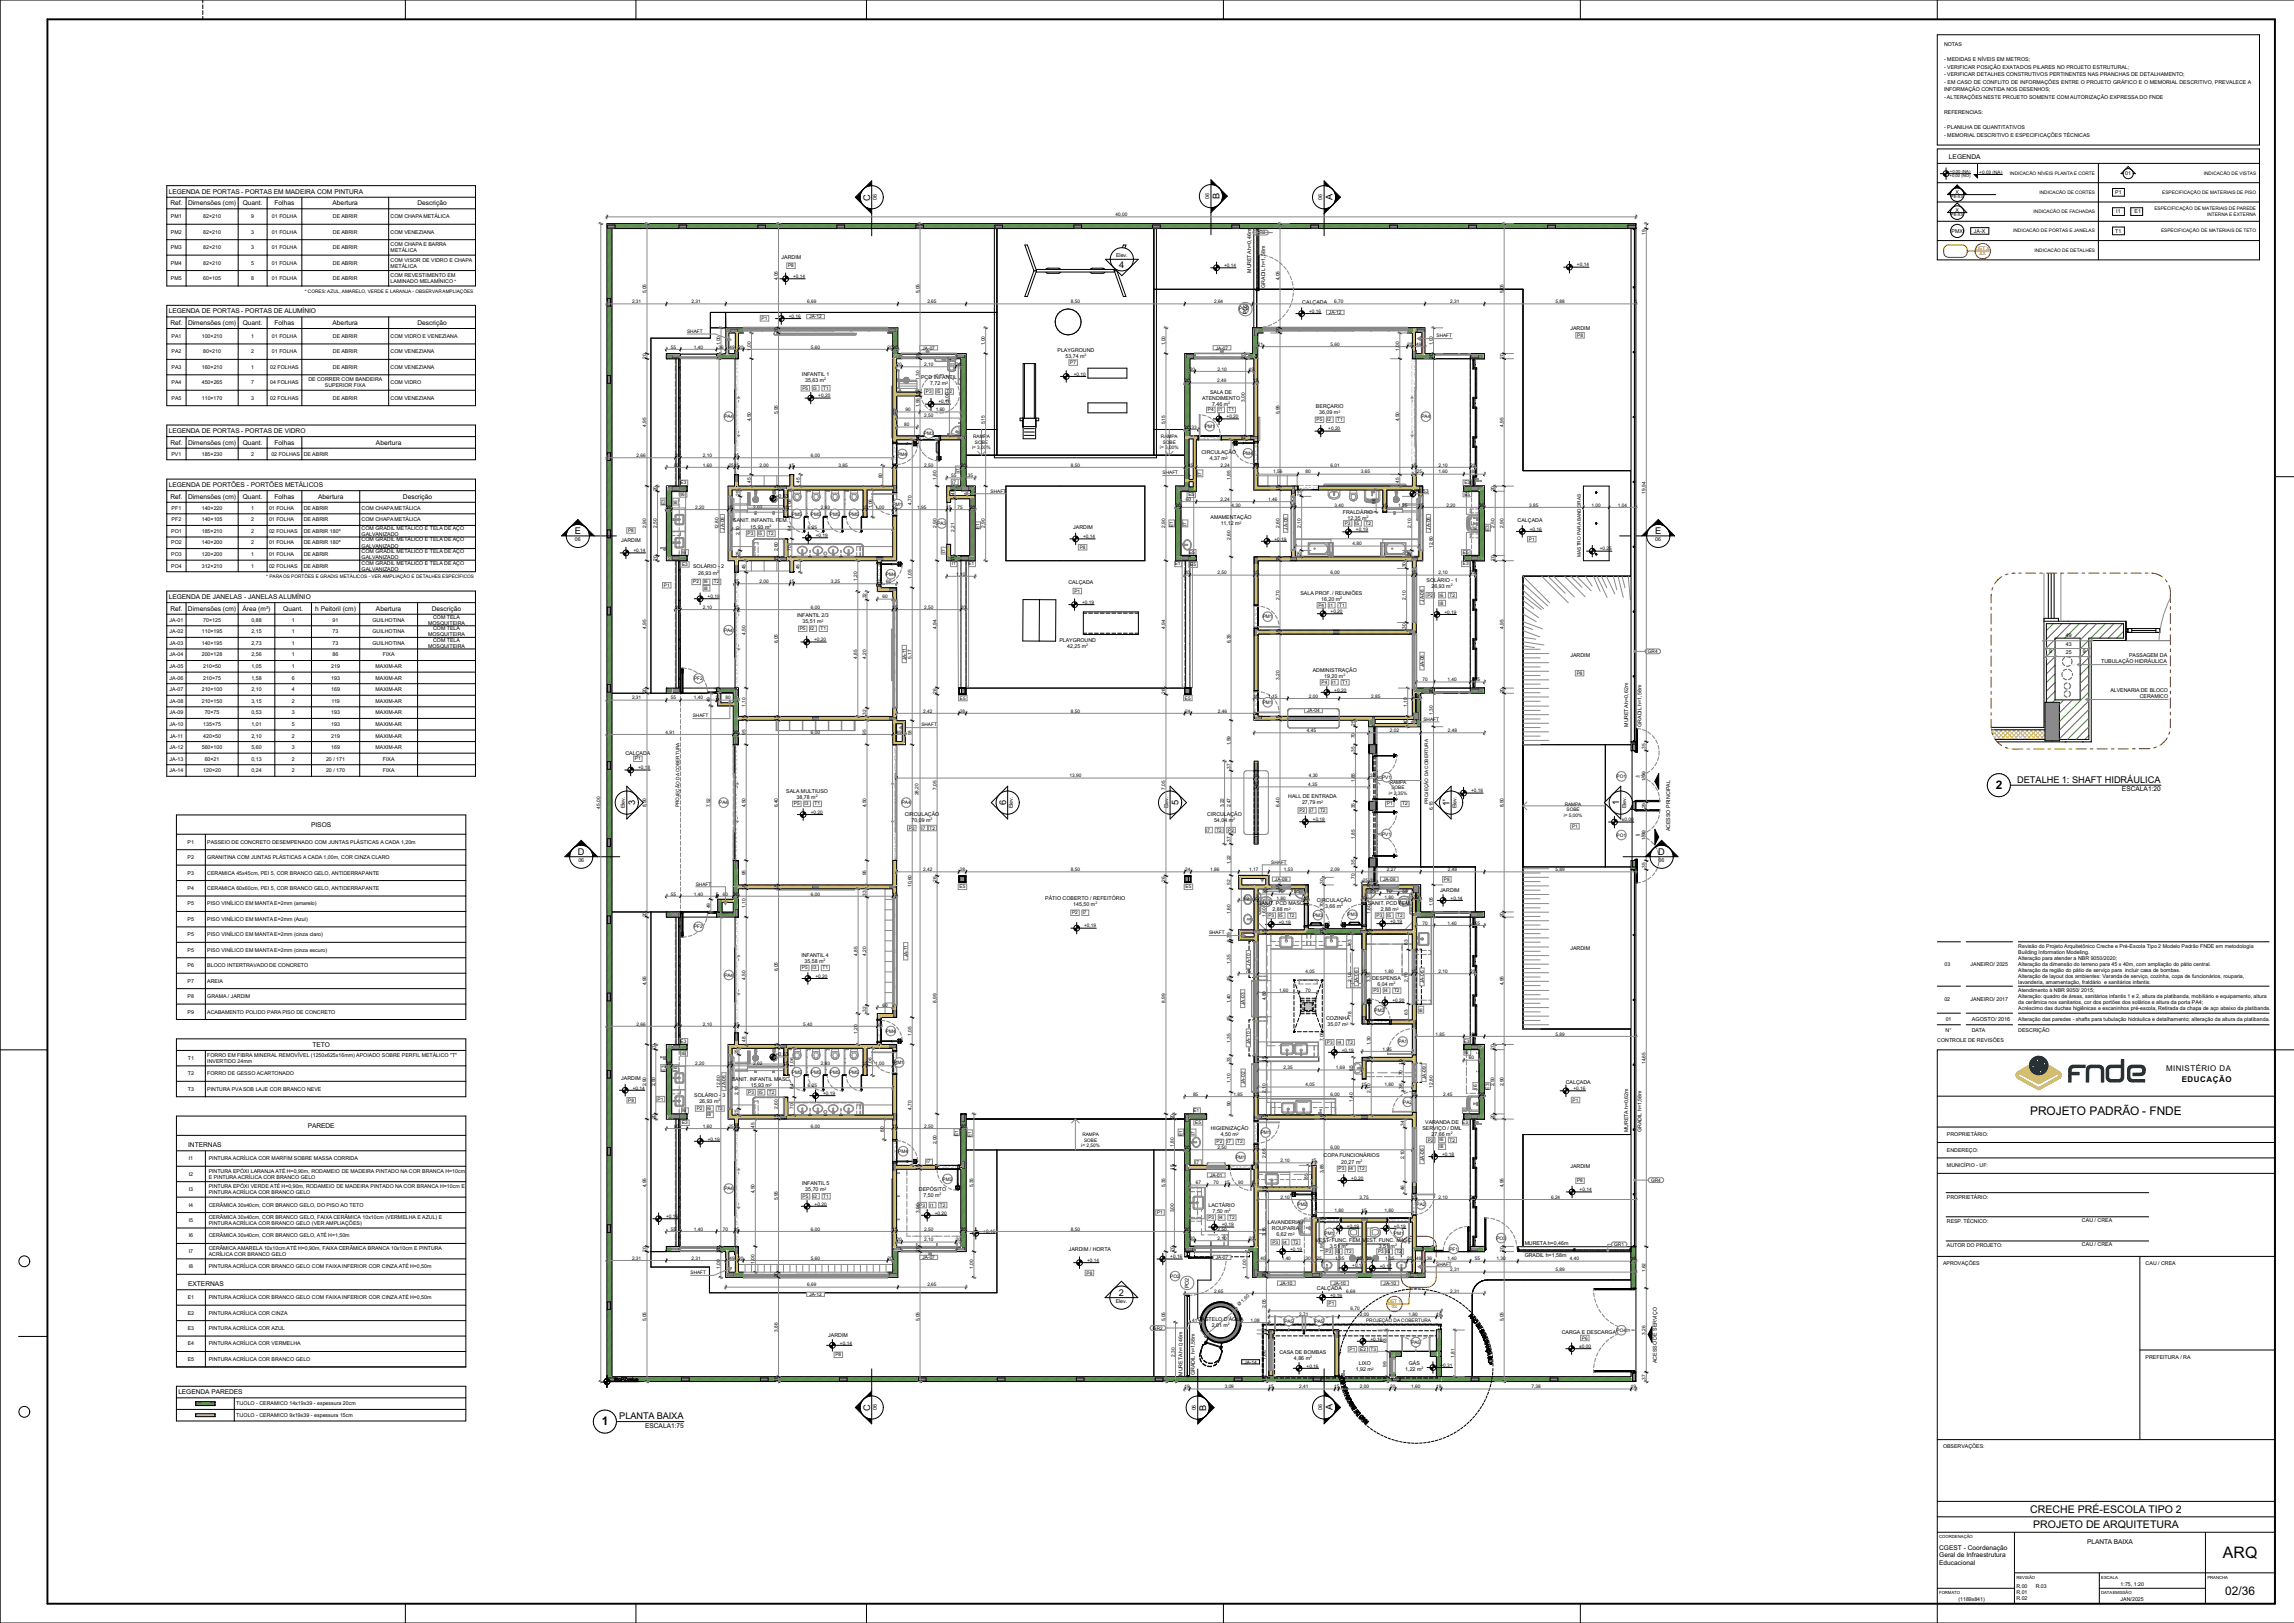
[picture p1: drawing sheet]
<svg xmlns="http://www.w3.org/2000/svg" width="1189mm" height="841mm" viewBox="0 0 1189 841" stroke-linecap="round" stroke-linejoin="round" font-family="sans-serif">
<defs><g id="words">
<text font-size="8.2" x="1152" y="807">ARQ</text>
<g font-size="6.2">
<text x="1034" y="409">2</text>
<text x="1052" y="578">PROJETO PADRÃO - FNDE</text>
<text x="312" y="739">1</text>
<text x="1153" y="826">02/36</text>
</g>
<g font-size="5.5">
<text x="1052" y="784">CRECHE PRÉ-ESCOLA TIPO 2</text>
<text x="1054" y="792">PROJETO DE ARQUITETURA</text>
</g>
<g font-size="4.8">
<text x="451" y="104" transform="rotate(-90 451 104)">C</text>
<text x="632" y="103" transform="rotate(-90 632 103)">B</text>
<text x="691" y="104" transform="rotate(-90 691 104)">A</text>
<text x="580" y="139">4</text>
<text x="298" y="277">E</text>
<text x="858" y="277">E</text>
<text x="1046" y="406">DETALHE 1: SHAFT HIDRÁULICA</text>
<text x="329" y="417" transform="rotate(-90 329 417)">3</text>
<text x="521" y="417" transform="rotate(-90 521 417)">6</text>
<text x="611" y="417" transform="rotate(-90 611 417)">5</text>
<text x="751" y="418" transform="rotate(-90 751 418)">1'</text>
<text x="839" y="417" transform="rotate(-90 839 417)">1</text>
<text x="300" y="443">D</text>
<text x="859" y="443">D</text>
<text x="580" y="672">2</text>
<text x="451" y="731" transform="rotate(-90 451 731)">C</text>
<text x="625" y="731" transform="rotate(-90 625 731)">B</text>
<text x="691" y="731" transform="rotate(-90 691 731)">A</text>
<text x="321" y="735">PLANTA BAIXA</text>
</g>
<g font-size="4.1">
<text x="1123" y="555">MINISTÉRIO DA</text>
<text x="1131" y="561">EDUCAÇÃO</text>
</g>
<g font-size="3.4">
<text x="1010" y="82">LEGENDA</text>
<text x="87" y="100">LEGENDA DE PORTAS - PORTAS EM MADEIRA COM PINTURA</text>
<text x="88" y="106">Ref.</text>
<text x="97" y="106">Dimensões (cm)</text>
<text x="126" y="106">Quant.</text>
<text x="142" y="106">Folhas</text>
<text x="172" y="106">Abertura</text>
<text x="216" y="106">Descrição</text>
<text x="87" y="162">LEGENDA DE PORTAS - PORTAS DE ALUMÍNIO</text>
<text x="88" y="168">Ref.</text>
<text x="97" y="168">Dimensões (cm)</text>
<text x="126" y="168">Quant.</text>
<text x="142" y="168">Folhas</text>
<text x="172" y="168">Abertura</text>
<text x="216" y="168">Descrição</text>
<text x="87" y="224">LEGENDA DE PORTAS - PORTAS DE VIDRO</text>
<text x="88" y="230">Ref.</text>
<text x="97" y="230">Dimensões (cm)</text>
<text x="126" y="230">Quant.</text>
<text x="142" y="230">Folhas</text>
<text x="195" y="230">Abertura</text>
<text x="87" y="252">LEGENDA DE PORTÕES - PORTÕES METÁLICOS</text>
<text x="88" y="258">Ref.</text>
<text x="97" y="258">Dimensões (cm)</text>
<text x="126" y="258">Quant.</text>
<text x="142" y="258">Folhas</text>
<text x="165" y="258">Abertura</text>
<text x="209" y="258">Descrição</text>
<text x="87" y="310">LEGENDA DE JANELAS - JANELAS ALUMÍNIO</text>
<text x="88" y="316">Ref.</text>
<text x="97" y="316">Dimensões (cm)</text>
<text x="126" y="316">Área (m²)</text>
<text x="147" y="316">Quant.</text>
<text x="163" y="316">h Peitoril (cm)</text>
<text x="195" y="316">Abertura</text>
<text x="224" y="316">Descrição</text>
<text x="1100" y="410">ESCALA1:20</text>
<text x="161" y="428">PISOS</text>
<text x="162" y="542">TETO</text>
<text x="160" y="584">PAREDE</text>
<text x="97" y="594">INTERNAS</text>
<text x="97" y="666">EXTERNAS</text>
<text x="92" y="722">LEGENDA PAREDES</text>
<text x="334" y="740">ESCALA1:75</text>
<text x="1005" y="803">CGEST - Coordenação</text>
<text x="1082" y="800">PLANTA BAIXA</text>
<text x="1005" y="807">Geral de Infraestrutura</text>
<text x="1005" y="811">Educacional</text>
</g>
<text font-size="2.8" x="1022" y="529">AGOSTO/ 2016</text>
<g font-size="2.7">
<text x="1008" y="24">NOTAS</text>
<text x="1008" y="32">- MEDIDAS E NÍVEIS EM METROS;</text>
<text x="1008" y="36">- VERIFICAR POSIÇÃO EXATADOS PILARES NO PROJETO ESTRUTURAL;</text>
<text x="1008" y="40">- VERIFICAR DETALHES CONSTRUTIVOS PERTINENTES NAS PRANCHAS DE DETALHAMENTO;</text>
<text x="1008" y="43">- EM CASO DE CONFLITO DE INFORMAÇÕES ENTRE O PROJETO GRÁFICO E O MEMORIAL DESCRITIVO, PREVALECE A</text>
<text x="1008" y="47">INFORMAÇÃO CONTIDA NOS DESENHOS;</text>
<text x="1008" y="51">- ALTERAÇÕES NESTE PROJETO SOMENTE COM AUTORIZAÇÃO EXPRESSA DO FNDE</text>
<text x="1008" y="59">REFERENCIAS:</text>
<text x="1008" y="67">- PLANILHA DE QUANTITATIVOS</text>
<text x="1008" y="71">- MEMORIAL DESCRITIVO E ESPECIFICAÇÕES TÉCNICAS</text>
<text x="1102" y="91">01</text>
<text x="1014" y="100">X</text>
<text x="1096" y="101">P1</text>
<text x="455" y="104" transform="rotate(-90 455 104)">06</text>
<text x="627" y="103" transform="rotate(-90 627 103)">06</text>
<text x="685" y="104" transform="rotate(-90 685 104)">06</text>
<text x="89" y="113">PM1</text>
<text x="105" y="113">82×210</text>
<text x="130" y="113">9</text>
<text x="141" y="113">01 FOLHA</text>
<text x="173" y="113">DE ABRIR</text>
<text x="202" y="113">COM CHAPA METÁLICA</text>
<text x="1014" y="110">X</text>
<text x="1097" y="111">I1</text>
<text x="1106" y="111">E1</text>
<text x="89" y="121">PM2</text>
<text x="105" y="121">82×210</text>
<text x="130" y="121">3</text>
<text x="141" y="121">01 FOLHA</text>
<text x="173" y="121">DE ABRIR</text>
<text x="202" y="121">COM VENEZIANA</text>
<text x="1011" y="121">PMX</text>
<text x="1023" y="121">JA-X</text>
<text x="1096" y="121">T1</text>
<text x="89" y="129">PM3</text>
<text x="105" y="129">82×210</text>
<text x="130" y="129">3</text>
<text x="141" y="129">01 FOLHA</text>
<text x="173" y="129">DE ABRIR</text>
<text x="202" y="128">COM CHAPA E BARRA</text>
<text x="202" y="131">METÁLICA</text>
<text x="89" y="137">PM4</text>
<text x="105" y="137">82×210</text>
<text x="130" y="137">5</text>
<text x="141" y="137">01 FOLHA</text>
<text x="173" y="137">DE ABRIR</text>
<text x="202" y="136">COM VISOR DE VIDRO E CHAPA</text>
<text x="405" y="134">JARDIM</text>
<text x="579" y="133">Elev.</text>
<text x="202" y="139">METÁLICA</text>
<text x="202" y="144">COM REVESTIMENTO EM</text>
<text x="648" y="141" transform="rotate(-90 648 141)">MURETA h=0,46m</text>
<text x="89" y="145">PM5</text>
<text x="105" y="145">60×105</text>
<text x="130" y="145">8</text>
<text x="141" y="145">01 FOLHA</text>
<text x="173" y="145">DE ABRIR</text>
<text x="202" y="147">LAMINADO MELAMÍNICO *</text>
<text x="656" y="149" transform="rotate(-90 656 149)">GRADIL h=1,58m</text>
<text x="675" y="157">CALÇADA</text>
<text x="646" y="163" transform="rotate(-90 646 163)">PO2</text>
<text x="814" y="171">JARDIM</text>
<text x="89" y="175">PA1</text>
<text x="105" y="175">100×210</text>
<text x="130" y="175">1</text>
<text x="141" y="175">01 FOLHA</text>
<text x="173" y="175">DE ABRIR</text>
<text x="202" y="175">COM VIDRO E VENEZIANA</text>
<text x="89" y="183">PA2</text>
<text x="105" y="183">80×210</text>
<text x="130" y="183">2</text>
<text x="141" y="183">01 FOLHA</text>
<text x="173" y="183">DE ABRIR</text>
<text x="202" y="183">COM VENEZIANA</text>
<text x="548" y="182">PLAYGROUND</text>
<text x="552" y="185">53,74 m</text>
<text x="89" y="191">PA3</text>
<text x="105" y="191">160×210</text>
<text x="130" y="191">1</text>
<text x="140" y="191">02 FOLHAS</text>
<text x="173" y="191">DE ABRIR</text>
<text x="202" y="191">COM VENEZIANA</text>
<text x="160" y="198">DE CORRER COM BANDEIRA</text>
<text x="416" y="195">INFANTIL 1</text>
<text x="417" y="198">35,63 m</text>
<text x="477" y="196">PCD INFANTIL</text>
<text x="89" y="199">PA4</text>
<text x="105" y="199">450×265</text>
<text x="130" y="199">7</text>
<text x="140" y="199">04 FOLHAS</text>
<text x="168" y="201">SUPERIOR FIXA</text>
<text x="202" y="199">COM VIDRO</text>
<text x="482" y="200">7,72 m</text>
<text x="627" y="204">SALA DE</text>
<text x="89" y="207">PA5</text>
<text x="105" y="207">110×170</text>
<text x="130" y="207">3</text>
<text x="140" y="207">02 FOLHAS</text>
<text x="173" y="207">DE ABRIR</text>
<text x="202" y="207">COM VENEZIANA</text>
<text x="623" y="207">ATENDIMENTO</text>
<text x="628" y="210">7,46 m</text>
<text x="682" y="211">BERÇARIO</text>
<text x="684" y="215">36,09 m</text>
<text x="89" y="236">PV1</text>
<text x="105" y="236">185×230</text>
<text x="130" y="236">2</text>
<text x="141" y="236">02 FOLHAS</text>
<text x="157" y="236">DE ABRIR</text>
<text x="623" y="235">CIRCULAÇÃO</text>
<text x="627" y="238">4,37 m</text>
<text x="402" y="258">+</text>
<text x="404" y="258">0,53</text>
<text x="734" y="256">+0,53</text>
<text x="89" y="264">PF1</text>
<text x="105" y="264">140×220</text>
<text x="130" y="264">1</text>
<text x="139" y="264">01 FOLHA</text>
<text x="157" y="264">DE ABRIR</text>
<text x="187" y="264">COM CHAPA METÁLICA</text>
<text x="627" y="269">AMAMENTAÇÃO</text>
<text x="696" y="266">FRALDÁRIO</text>
<text x="698" y="269">12,35 m</text>
<text x="89" y="270">PF2</text>
<text x="105" y="270">140×105</text>
<text x="130" y="270">2</text>
<text x="139" y="270">01 FOLHA</text>
<text x="157" y="270">DE ABRIR</text>
<text x="187" y="270">COM CHAPA METÁLICA</text>
<text x="187" y="275">COM GRADIL METÁLICO E TELA DE AÇO</text>
<text x="380" y="271">SANIT. INFANTIL FEM.</text>
<text x="389" y="274">15,93 m</text>
<text x="556" y="274">JARDIM</text>
<text x="633" y="272">11,12 m</text>
<text x="787" y="271">CALÇADA</text>
<text x="89" y="276">PO1</text>
<text x="105" y="276">185×210</text>
<text x="130" y="276">2</text>
<text x="139" y="276">02 FOLHAS</text>
<text x="157" y="276">DE ABRIR 180º</text>
<text x="187" y="278">GALVANIZADO</text>
<text x="187" y="281">COM GRADIL METÁLICO E TELA DE AÇO</text>
<text x="298" y="280">06</text>
<text x="322" y="281">JARDIM</text>
<text x="858" y="280">06</text>
<text x="89" y="282">PO2</text>
<text x="105" y="282">140×200</text>
<text x="130" y="282">2</text>
<text x="139" y="282">01 FOLHA</text>
<text x="157" y="282">DE ABRIR 180º</text>
<text x="187" y="284">GALVANIZADO</text>
<text x="187" y="287">COM GRADIL METÁLICO E TELA DE AÇO</text>
<text x="89" y="288">PO3</text>
<text x="105" y="288">120×200</text>
<text x="130" y="288">1</text>
<text x="139" y="288">01 FOLHA</text>
<text x="157" y="288">DE ABRIR</text>
<text x="187" y="290">GALVANIZADO</text>
<text x="187" y="293">COM GRADIL METÁLICO E TELA DE AÇO</text>
<text x="89" y="294">PO4</text>
<text x="105" y="294">312×210</text>
<text x="130" y="294">1</text>
<text x="139" y="294">02 FOLHAS</text>
<text x="157" y="294">DE ABRIR</text>
<text x="187" y="296">GALVANIZADO</text>
<text x="359" y="295">SOLÁRIO -</text>
<text x="362" y="298">26,93 m</text>
<text x="374" y="295">2</text>
<text x="554" y="302">CALÇADA</text>
<text x="739" y="302">SOLÁRIO - 1</text>
<text x="742" y="305">26,93 m</text>
<text x="674" y="308">SALA PROF. / REUNIÕES</text>
<text x="685" y="311">16,20 m</text>
<text x="88" y="322">JA-01</text>
<text x="105" y="322">70×125</text>
<text x="130" y="322">0,88</text>
<text x="151" y="322">1</text>
<text x="172" y="322">91</text>
<text x="193" y="322">GUILHOTINA</text>
<text x="222" y="324">MOSQUITEIRA</text>
<text x="225" y="321">COM TELA</text>
<text x="413" y="320">INFANTIL 2/3</text>
<text x="416" y="323">35,51 m</text>
<text x="88" y="328">JA-02</text>
<text x="105" y="328">110×195</text>
<text x="130" y="328">2,15</text>
<text x="151" y="328">1</text>
<text x="172" y="328">73</text>
<text x="193" y="328">GUILHOTINA</text>
<text x="222" y="330">MOSQUITEIRA</text>
<text x="225" y="327">COM TELA</text>
<text x="1071" y="330">49</text>
<text x="88" y="334">JA-03</text>
<text x="105" y="334">140×195</text>
<text x="130" y="334">2,73</text>
<text x="151" y="334">1</text>
<text x="172" y="334">73</text>
<text x="193" y="334">GUILHOTINA</text>
<text x="222" y="336">MOSQUITEIRA</text>
<text x="225" y="333">COM TELA</text>
<text x="549" y="332">PLAYGROUND</text>
<text x="553" y="336">42,25 m</text>
<text x="1071" y="335">43</text>
<text x="88" y="340">JA-04</text>
<text x="105" y="340">200×128</text>
<text x="130" y="340">2,56</text>
<text x="151" y="340">1</text>
<text x="172" y="340">86</text>
<text x="198" y="340">FIXA</text>
<text x="814" y="340">JARDIM</text>
<text x="1062" y="339">9</text>
<text x="1071" y="339">25</text>
<text x="1080" y="339">9</text>
<text x="1104" y="341">PASSAGEM DA</text>
<text x="88" y="346">JA-05</text>
<text x="105" y="346">210×50</text>
<text x="130" y="346">1,05</text>
<text x="151" y="346">1</text>
<text x="172" y="346">219</text>
<text x="195" y="346">MAXIM-AR</text>
<text x="680" y="348">ADMINISTRAÇÃO</text>
<text x="1089" y="344">TUBULAÇÃO HIDRÁULICA</text>
<text x="88" y="352">JA-06</text>
<text x="105" y="352">210×75</text>
<text x="130" y="352">1,58</text>
<text x="151" y="352">6</text>
<text x="172" y="352">193</text>
<text x="195" y="352">MAXIM-AR</text>
<text x="686" y="351">19,20 m</text>
<text x="88" y="358">JA-07</text>
<text x="105" y="358">210×100</text>
<text x="130" y="358">2,10</text>
<text x="151" y="358">4</text>
<text x="172" y="358">169</text>
<text x="195" y="358">MAXIM-AR</text>
<text x="1094" y="359">ALVENARIA DE BLOCO</text>
<text x="88" y="364">JA-08</text>
<text x="105" y="364">210×150</text>
<text x="130" y="364">3,15</text>
<text x="151" y="364">2</text>
<text x="172" y="364">119</text>
<text x="195" y="364">MAXIM-AR</text>
<text x="1109" y="362">CERAMICO</text>
<text x="88" y="370">JA-09</text>
<text x="106" y="370">70×75</text>
<text x="130" y="370">0,53</text>
<text x="151" y="370">3</text>
<text x="172" y="370">193</text>
<text x="195" y="370">MAXIM-AR</text>
<text x="88" y="376">JA-10</text>
<text x="105" y="376">135×75</text>
<text x="130" y="376">1,01</text>
<text x="151" y="376">5</text>
<text x="172" y="376">193</text>
<text x="195" y="376">MAXIM-AR</text>
<text x="844" y="377" transform="rotate(-90 844 377)">MURETA h=0,62m</text>
<text x="851" y="377" transform="rotate(-90 851 377)">GRADIL h=1,58m</text>
<text x="88" y="382">JA-11</text>
<text x="105" y="382">420×50</text>
<text x="130" y="382">2,10</text>
<text x="151" y="382">2</text>
<text x="172" y="382">219</text>
<text x="195" y="382">MAXIM-AR</text>
<text x="88" y="388">JA-12</text>
<text x="105" y="388">560×100</text>
<text x="130" y="388">5,60</text>
<text x="151" y="388">3</text>
<text x="172" y="388">169</text>
<text x="195" y="388">MAXIM-AR</text>
<text x="88" y="394">JA-13</text>
<text x="106" y="394">60×21</text>
<text x="130" y="394">0,13</text>
<text x="151" y="394">2</text>
<text x="169" y="394">20 / 171</text>
<text x="198" y="394">FIXA</text>
<text x="324" y="391">CALÇADA</text>
<text x="88" y="400">JA-14</text>
<text x="105" y="400">120×20</text>
<text x="130" y="400">0,24</text>
<text x="151" y="400">2</text>
<text x="169" y="400">20 / 170</text>
<text x="198" y="400">FIXA</text>
<text x="408" y="411">SALA MULTIUSO</text>
<text x="668" y="414">HALL DE ENTRADA</text>
<text x="324" y="419" transform="rotate(-90 324 419)">Elev.</text>
<text x="413" y="414">38,78 m</text>
<text x="525" y="419" transform="rotate(-90 525 419)">Elev.</text>
<text x="606" y="419" transform="rotate(-90 606 419)">Elev.</text>
<text x="675" y="417">27,79 m</text>
<text x="755" y="419" transform="rotate(-90 755 419)">Elev.</text>
<text x="843" y="419" transform="rotate(-90 843 419)">Elev.</text>
<text x="469" y="423">CIRCULAÇÃO</text>
<text x="472" y="426">70,09 m</text>
<text x="626" y="423">CIRCULAÇÃO</text>
<text x="629" y="426">54,04 m</text>
<text x="866" y="431" transform="rotate(-90 866 431)">ACESSO PRINCIPAL</text>
<text x="97" y="437">P1</text>
<text x="107" y="437">PASSEIO DE CONCRETO DESEMPENADO COM JUNTAS PLÁSTICAS A CADA 1,20m</text>
<text x="97" y="445">P2</text>
<text x="107" y="445">GRANITINA COM JUNTAS PLÁSTICAS A CADA 1,00m, COR CINZA CLARO</text>
<text x="300" y="447">06</text>
<text x="860" y="447">06</text>
<text x="97" y="453">P3</text>
<text x="107" y="453">CERAMICA 45x45cm, PEI 5, COR BRANCO GELO, ANTIDERRAPANTE</text>
<text x="97" y="461">P4</text>
<text x="107" y="461">CERAMICA 60x60cm, PEI 5, COR BRANCO GELO, ANTIDERRAPANTE</text>
<text x="542" y="466">PÁTIO COBERTO / REFEITÓRIO</text>
<text x="683" y="467">CIRCULAÇÃO</text>
<text x="746" y="462">JARDIM</text>
<text x="97" y="469">P5</text>
<text x="107" y="469">PISO VINÍLICO EM MANTAE=2mm (amarelo)</text>
<text x="556" y="469">145,50 m</text>
<text x="652" y="469">SANIT. PCD MASC.</text>
<text x="660" y="472">2,88 m</text>
<text x="687" y="470">3,66 m</text>
<text x="709" y="469">SANIT. PCD FEM.</text>
<text x="716" y="472">2,88 m</text>
<text x="97" y="477">P5</text>
<text x="107" y="477">PISO VINÍLICO EM MANTAE=2mm (Azul)</text>
<text x="97" y="485">P5</text>
<text x="107" y="485">PISO VINÍLICO EM MANTAE=2mm (cinza claro)</text>
<text x="1046" y="491">Revisão do Projeto Arquitetônico Creche e Pré-Escola Tipo 2 Modelo Padrão FNDE em metodologia</text>
<text x="97" y="493">P5</text>
<text x="107" y="493">PISO VINÍLICO EM MANTAE=2mm (cinza escuro)</text>
<text x="415" y="496">INFANTIL 4</text>
<text x="814" y="492">JARDIM</text>
<text x="1046" y="494">Building Information Modeling.</text>
<text x="1046" y="497">Alteração para atender a NBR 9050/2020;</text>
<text x="97" y="501">P6</text>
<text x="107" y="501">BLOCO INTERTRAVADO DE CONCRETO</text>
<text x="417" y="499">35,58 m</text>
<text x="1008" y="500">03</text>
<text x="1021" y="500">JANEIRO/ 2025</text>
<text x="1046" y="501">Alteração da dimensão do terreno para 45 x 40m, com ampliação do pátio central.</text>
<text x="1046" y="504">Alteração da região do pátio de serviço para incluir casa de bombas.</text>
<text x="97" y="509">P7</text>
<text x="107" y="509">AREIA</text>
<text x="711" y="508">DESPENSA</text>
<text x="1046" y="507">Alteração de layout dos ambientes: Varanda de serviço, cozinha, copa de funcionários, rouparia,</text>
<text x="1046" y="510">lavanderia, amamentação, fraldário e sanitários infantis.</text>
<text x="714" y="511">6,04 m</text>
<text x="1046" y="514">Atendimento à NBR 9050/ 2015;</text>
<text x="97" y="517">P8</text>
<text x="107" y="517">GRAMA / JARDIM</text>
<text x="1008" y="519">02</text>
<text x="1021" y="519">JANEIRO/ 2017</text>
<text x="1046" y="517">Alteração: quadro de áreas, sanitários infantis 1 e 2, altura da platibanda, mobiliário e equipamento, altura</text>
<text x="1046" y="520">da cerâmica nos sanitarios, cor dos portões dos solãrios e altura da porta PA4;</text>
<text x="97" y="525">P9</text>
<text x="107" y="525">ACABAMENTO POLIDO PARAPISO DE CONCRETO</text>
<text x="1046" y="524">Acréscimo das duchas higiênicas e escaninhos pré-escola, Retirada da chapa de aço abaixo da platibanda.</text>
<text x="687" y="529">COZINHA</text>
<text x="688" y="532">35,07 m</text>
<text x="1008" y="529">01</text>
<text x="1046" y="529">Alteração das paredes - shafts para tubulação hidráulica e detalhamento; alteração da altura da platibanda.</text>
<text x="1004" y="540">CONTROLE DE REVISÕES</text>
<text x="1008" y="535">N°</text>
<text x="1022" y="535">DATA</text>
<text x="1046" y="535">DESCRIÇÃO</text>
<text x="97" y="549">T1</text>
<text x="107" y="548">FORRO EM FIBRA MINERAL REMOVÍVEL (1250x625x16mm) APOIADO SOBRE PERFIL METÁLICO &quot;T&quot;</text>
<text x="107" y="551">INVERTIDO 24mm</text>
<text x="402" y="547">+</text>
<text x="404" y="547">0,53</text>
<text x="97" y="557">T2</text>
<text x="107" y="557">FORRO DE GESSO ACARTONADO</text>
<text x="322" y="559">JARDIM</text>
<text x="379" y="560">SANIT. INFANTIL MASC.</text>
<text x="389" y="563">15,93 m</text>
<text x="812" y="562">CALÇADA</text>
<text x="97" y="565">T3</text>
<text x="107" y="565">PINTURA PVASOB LAJE COR BRANCO NEVE</text>
<text x="360" y="568">SOLÁRIO -</text>
<text x="374" y="568">3</text>
<text x="362" y="571">26,93 m</text>
<text x="628" y="586">HIGIENIZAÇÃO</text>
<text x="737" y="585">SERVIÇO / DML</text>
<text x="739" y="582">VARANDA DE</text>
<text x="844" y="587" transform="rotate(-90 844 587)">MURETA h=0,62m</text>
<text x="851" y="587" transform="rotate(-90 851 587)">GRADIL h=1,58m</text>
<text x="633" y="589">4,50 m</text>
<text x="742" y="589">27,66 m</text>
<text x="1009" y="589">PROPRIETÁRIO:</text>
<text x="686" y="600">COPA FUNCIONÁRIOS</text>
<text x="1009" y="597">ENDEREÇO:</text>
<text x="98" y="601">I1</text>
<text x="108" y="601">PINTURA ACRÍLICA COR MARFIM SOBRE MASSA CORRIDA</text>
<text x="695" y="603">20,27 m</text>
<text x="814" y="605">JARDIM</text>
<text x="1009" y="605">MUNICÍPIO - UF:</text>
<text x="98" y="609">I2</text>
<text x="108" y="608">PINTURA EPÓXI LARANJA ATÉ H=0,90m, RODAMEIO DE MADEIRA PINTADO NA COR BRANCA H=10cm</text>
<text x="108" y="611">E PINTURA ACRÍLICA COR BRANCO GELO</text>
<text x="98" y="617">I3</text>
<text x="108" y="616">PINTURA EPÓXI VERDE ATÉ H=0,90m, RODAMEIO DE MADEIRA PINTADO NA COR BRANCA H=10cm E</text>
<text x="416" y="614">INFANTIL 5</text>
<text x="417" y="617">35,70 m</text>
<text x="476" y="617">DEPÓSITO</text>
<text x="108" y="619">PINTURA ACRÍLICA COR BRANCO GELO</text>
<text x="479" y="620">7,50 m</text>
<text x="1009" y="621">PROPRIETÁRIO:</text>
<text x="98" y="625">I4</text>
<text x="108" y="625">CERÂMICA 30x40cm, COR BRANCO GELO, DO PISO AO TETO</text>
<text x="626" y="625">LACTÁRIO</text>
<text x="628" y="628">7,50 m</text>
<text x="98" y="633">I5</text>
<text x="108" y="632">CERÂMICA 30x40cm, COR BRANCO GELO, FAIXA CERÂMICA 10x10cm (VERMELHA E AZUL) E</text>
<text x="108" y="635">PINTURA ACRÍLICA COR BRANCO GELO (VER AMPLIAÇÕES)</text>
<text x="657" y="634">LAVANDERIA /</text>
<text x="1009" y="634">RESP. TÉCNICO:</text>
<text x="1079" y="633">CAU / CREA</text>
<text x="98" y="641">I6</text>
<text x="108" y="641">CERÂMICA 30x40cm, COR BRANCO GELO, ATÉ H=1,50m</text>
<text x="659" y="637">ROUPARIA</text>
<text x="662" y="641">6,62 m</text>
<text x="108" y="648">CERÂMICA AMARELA 10x10cm ATÉ H=0,90m, FAIXA CERÂMICA BRANCA 10x10cm E PINTURA</text>
<text x="682" y="643">VEST. FUNC. FEM.</text>
<text x="689" y="646">3,51</text>
<text x="695" y="646">m</text>
<text x="706" y="643">VEST. FUNC. MASC.</text>
<text x="715" y="646">3,51</text>
<text x="721" y="646">m</text>
<text x="790" y="645">MURETA h=0,46m</text>
<text x="1009" y="646">AUTOR DO PROJETO:</text>
<text x="1079" y="646">CAU / CREA</text>
<text x="98" y="649">I7</text>
<text x="108" y="651">ACRÍLICA COR BRANCO GELO</text>
<text x="554" y="648">JARDIM / HORTA</text>
<text x="790" y="652">GRADIL h=1,58m</text>
<text x="98" y="657">I8</text>
<text x="108" y="657">PINTURA ACRÍLICA COR BRANCO GELO COM FAIXA INFERIOR COR CINZA ATÉ H=0,50m</text>
<text x="1007" y="655">APROVAÇÕES</text>
<text x="1112" y="655">CAU / CREA</text>
<text x="616" y="668" transform="rotate(-90 616 668)">PO2</text>
<text x="683" y="669">CALÇADA</text>
<text x="97" y="673">E1</text>
<text x="108" y="673">PINTURA ACRÍLICA COR BRANCO GELO COM FAIXA INFERIOR COR CINZA ATÉ H=0,50m</text>
<text x="578" y="675">Elev.</text>
<text x="97" y="681">E2</text>
<text x="108" y="681">PINTURA ACRÍLICA COR CINZA</text>
<text x="97" y="689">E3</text>
<text x="108" y="689">PINTURA ACRÍLICA COR AZUL</text>
<text x="628" y="688">2,01 m</text>
<text x="429" y="693">JARDIM</text>
<text x="809" y="691">CARGA E DESCARGA</text>
<text x="97" y="697">E4</text>
<text x="108" y="697">PINTURA ACRÍLICA COR VERMELHA</text>
<text x="663" y="701">CASA DE BOMBAS</text>
<text x="97" y="705">E5</text>
<text x="108" y="705">PINTURA ACRÍLICA COR BRANCO GELO</text>
<text x="671" y="705">4,86 m</text>
<text x="704" y="707">LIXO</text>
<text x="730" y="707">GÁS</text>
<text x="859" y="706" transform="rotate(-90 859 706)">ACESSO DE SERVIÇO</text>
<text x="1112" y="704">PREFEITURA / RA</text>
<text x="613" y="713" transform="rotate(-90 613 713)">MURETA h=0,46m</text>
<text x="619" y="713" transform="rotate(-90 619 713)">GRADIL h=1,58m</text>
<text x="703" y="711">1,92 m</text>
<text x="728" y="710">1,22 m</text>
<text x="122" y="728">TIJOLO - CERAMICO 14x19x39 - espessura 20cm</text>
<text x="455" y="731" transform="rotate(-90 455 731)">06</text>
<text x="620" y="731" transform="rotate(-90 620 731)">06</text>
<text x="685" y="731" transform="rotate(-90 685 731)">06</text>
<text x="122" y="734">TIJOLO - CERAMICO 9x19x39 - espessura 15cm</text>
<text x="1007" y="750">OBSERVAÇÕES:</text>
<text x="1099" y="822">1:75, 1:20</text>
<text x="1045" y="823">R.00</text>
<text x="1045" y="826">R.01</text>
<text x="1055" y="823">R.03</text>
<text x="1015" y="830">(1189x841)</text>
<text x="1045" y="829">R.02</text>
<text x="1099" y="830">JAN/2025</text>
</g>
<g font-size="2.5">
<text x="1026" y="90">+0,03 (NA)</text>
<text x="1042" y="90">INDICACÃO NÍVEIS PLANTA E CORTE</text>
<text x="1142" y="90">INDICACÃO DE VISTAS</text>
<text x="1057" y="100">INDICACÃO DE CORTES</text>
<text x="1121" y="100">ESPECIFICAÇÃO DE MATERIAIS DE PISO</text>
<text x="578" y="112">40,00</text>
<text x="1054" y="110">INDICACÃO DE FACHADAS</text>
<text x="1117" y="109">ESPECIFICAÇÃO DE MATERIAIS DE PAREDE</text>
<text x="1144" y="112">INTERNA E EXTERNA</text>
<text x="651" y="121">GR3</text>
<text x="853" y="122" transform="rotate(-90 853 122)">19</text>
<text x="1043" y="120">INDICACÃO DE PORTAS E JANELAS</text>
<text x="1120" y="120">ESPECIFICAÇÃO DE MATERIAIS DE TETO</text>
<text x="1055" y="130">INDICACÃO DE DETALHES</text>
<text x="408" y="138">P8</text>
<text x="634" y="138">+0,14</text>
<text x="817" y="138">+0,14</text>
<text x="403" y="145" transform="rotate(-90 403 145)">4,05</text>
<text x="411" y="144">+0,14</text>
<text x="663" y="145" transform="rotate(-90 663 145)">4,05</text>
<text x="158" y="152">* CORES: AZUL, AMARELO, VERDE E LARANJA - OBSERVARAMPLIAÇÕES</text>
<text x="335" y="152" transform="rotate(-90 335 152)">5,05</text>
<text x="477" y="152" transform="rotate(-90 477 152)">5,05</text>
<text x="779" y="152" transform="rotate(-90 779 152)">5,05</text>
<text x="328" y="157">2,31</text>
<text x="358" y="157">2,31</text>
<text x="418" y="157">6,69</text>
<text x="481" y="157">2,65</text>
<text x="555" y="157">8,50</text>
<text x="629" y="157">2,64</text>
<text x="642" y="161">PO2</text>
<text x="692" y="157">6,70</text>
<text x="752" y="157">2,31</text>
<text x="806" y="157">5,88</text>
<text x="847" y="157">1</text>
<text x="395" y="166">P1</text>
<text x="409" y="165">+0,16</text>
<text x="419" y="165">JA-12</text>
<text x="679" y="162">+0,16</text>
<text x="689" y="163">JA-12</text>
<text x="356" y="172">SHAFT</text>
<text x="403" y="173" transform="rotate(-90 403 173)">20</text>
<text x="663" y="173" transform="rotate(-90 663 173)">20</text>
<text x="373" y="179" transform="rotate(-90 373 179)">1,00</text>
<text x="511" y="179" transform="rotate(-90 511 179)">1,00</text>
<text x="604" y="179" transform="rotate(-90 604 179)">1,00</text>
<text x="652" y="179">21</text>
<text x="690" y="179">5,60</text>
<text x="729" y="179">20</text>
<text x="734" y="179">49</text>
<text x="743" y="179" transform="rotate(-90 743 179)">1,00</text>
<text x="745" y="175">SHAFT</text>
<text x="817" y="175">P8</text>
<text x="335" y="186" transform="rotate(-90 335 186)">20</text>
<text x="348" y="181">55</text>
<text x="360" y="181">1,40</text>
<text x="372" y="181">36</text>
<text x="378" y="181">49</text>
<text x="383" y="181">20</text>
<text x="389" y="182" transform="rotate(-90 389 182)">1,00</text>
<text x="420" y="181">5,60</text>
<text x="460" y="181">2020</text>
<text x="477" y="186" transform="rotate(-90 477 186)">20</text>
<text x="478" y="181">JA-07</text>
<text x="630" y="181">JA-07</text>
<text x="645" y="186" transform="rotate(-90 645 186)">20</text>
<text x="725" y="182" transform="rotate(-90 725 182)">1,00</text>
<text x="743" y="186" transform="rotate(-90 743 186)">20</text>
<text x="779" y="186" transform="rotate(-90 779 186)">20</text>
<text x="465" y="190">20</text>
<text x="479" y="190">2,10</text>
<text x="495" y="190">20</text>
<text x="555" y="189">P7</text>
<text x="477" y="197" transform="rotate(-90 477 197)">1,30</text>
<text x="557" y="195">+0,10</text>
<text x="617" y="192">20</text>
<text x="631" y="192">2,10</text>
<text x="647" y="192">19</text>
<text x="416" y="202">P5</text>
<text x="421" y="202">I3</text>
<text x="427" y="202">T1</text>
<text x="480" y="204">P3</text>
<text x="485" y="204">I5</text>
<text x="491" y="204">T2</text>
<text x="614" y="198">20</text>
<text x="631" y="198">2,49</text>
<text x="650" y="198">15</text>
<text x="424" y="206">+0,20</text>
<text x="477" y="206" transform="rotate(-90 477 206)">15</text>
<text x="486" y="209">+0,19</text>
<text x="492" y="208" transform="rotate(-90 492 208)">3,00</text>
<text x="645" y="208" transform="rotate(-90 645 208)">3,00</text>
<text x="403" y="215" transform="rotate(-90 403 215)">5,95</text>
<text x="469" y="213">90</text>
<text x="477" y="211" transform="rotate(-90 477 211)">1,55</text>
<text x="485" y="213">1,60</text>
<text x="626" y="213">P4</text>
<text x="632" y="213">I1</text>
<text x="637" y="213">T1</text>
<text x="663" y="215" transform="rotate(-90 663 215)">5,95</text>
<text x="335" y="221" transform="rotate(-90 335 221)">4,95</text>
<text x="375" y="217">PA4</text>
<text x="389" y="218" transform="rotate(-90 389 218)">4,50</text>
<text x="469" y="221">80</text>
<text x="479" y="216">2,50</text>
<text x="511" y="220" transform="rotate(-90 511 220)">5,15</text>
<text x="604" y="220" transform="rotate(-90 604 220)">5,15</text>
<text x="625" y="222">PM1</text>
<text x="636" y="217">+0,20</text>
<text x="682" y="218">P5</text>
<text x="688" y="218">I2</text>
<text x="693" y="218">T1</text>
<text x="725" y="218" transform="rotate(-90 725 218)">4,50</text>
<text x="737" y="217">PA4</text>
<text x="779" y="221" transform="rotate(-90 779 221)">4,95</text>
<text x="479" y="226">PM3</text>
<text x="504" y="227">RAMPA</text>
<text x="602" y="227">RAMPA</text>
<text x="614" y="222">20</text>
<text x="618" y="222">33</text>
<text x="688" y="223">+0,20</text>
<text x="477" y="228" transform="rotate(-90 477 228)">15</text>
<text x="504" y="233">i= 3,00%</text>
<text x="505" y="230">SOBE</text>
<text x="601" y="233">i= 3,00%</text>
<text x="603" y="230">SOBE</text>
<text x="645" y="228" transform="rotate(-90 645 228)">15</text>
<text x="330" y="237">2,66</text>
<text x="350" y="237">20</text>
<text x="364" y="237">2,10</text>
<text x="380" y="237">15</text>
<text x="420" y="237">6,00</text>
<text x="465" y="236">PM4</text>
<text x="644" y="236">PM4</text>
<text x="349" y="242">80</text>
<text x="364" y="242">1,60</text>
<text x="378" y="242">2515</text>
<text x="394" y="242">2,00</text>
<text x="409" y="242">15</text>
<text x="435" y="242">3,85</text>
<text x="462" y="242">15</text>
<text x="479" y="242">2,50</text>
<text x="497" y="245" transform="rotate(-90 497 245)">I7</text>
<text x="498" y="242">20</text>
<text x="555" y="242">8,50</text>
<text x="603" y="246">SHAFT</text>
<text x="616" y="242">45</text>
<text x="633" y="242">2,24</text>
<text x="650" y="242">15</text>
<text x="660" y="245">1,56</text>
<text x="677" y="245">80</text>
<text x="690" y="242">6,01</text>
<text x="705" y="245">3,65</text>
<text x="732" y="242">15</text>
<text x="734" y="245">25</text>
<text x="746" y="242">2,10</text>
<text x="746" y="245">1,60</text>
<text x="762" y="242">20</text>
<text x="763" y="245">80</text>
<text x="353" y="251">E3</text>
<text x="389" y="250" transform="rotate(-90 389 250)">45</text>
<text x="415" y="250" transform="rotate(-90 415 250)">45</text>
<text x="457" y="248" transform="rotate(-90 457 248)">80</text>
<text x="485" y="249" transform="rotate(-90 485 249)">1,80</text>
<text x="493" y="247">55</text>
<text x="493" y="251">I7</text>
<text x="502" y="247">35</text>
<text x="623" y="247" transform="rotate(-90 623 247)">I7</text>
<text x="638" y="249" transform="rotate(-90 638 249)">1,95</text>
<text x="725" y="250" transform="rotate(-90 725 250)">45</text>
<text x="759" y="251">E3</text>
<text x="340" y="255" transform="rotate(-90 340 255)">20</text>
<text x="353" y="257">I6</text>
<text x="383" y="257" transform="rotate(-90 383 257)">25</text>
<text x="403" y="254" transform="rotate(-90 403 254)">15</text>
<text x="495" y="257" transform="rotate(-90 495 257)">49</text>
<text x="513" y="255">SHAFT</text>
<text x="616" y="257">E5</text>
<text x="663" y="254" transform="rotate(-90 663 254)">15</text>
<text x="674" y="257" transform="rotate(-90 674 257)">25</text>
<text x="759" y="257">E5</text>
<text x="775" y="255" transform="rotate(-90 775 255)">20</text>
<text x="853" y="256" transform="rotate(-90 853 256)">19,94</text>
<text x="345" y="262" transform="rotate(-90 345 262)">E3</text>
<text x="345" y="264">20</text>
<text x="351" y="261" transform="rotate(-90 351 261)">I6</text>
<text x="360" y="264">2,20</text>
<text x="377" y="264">15</text>
<text x="390" y="264">2,02</text>
<text x="406" y="264">15</text>
<text x="410" y="263" transform="rotate(-90 410 263)">1,06</text>
<text x="425" y="264">2,93</text>
<text x="447" y="264">15</text>
<text x="452" y="263" transform="rotate(-90 452 263)">1,06</text>
<text x="454" y="264">1,00</text>
<text x="462" y="264">15</text>
<text x="463" y="262">PM1</text>
<text x="472" y="262" transform="rotate(-90 472 262)">4,70</text>
<text x="475" y="264">1,95</text>
<text x="490" y="264">15</text>
<text x="496" y="264">75</text>
<text x="503" y="264">20</text>
<text x="609" y="263">20</text>
<text x="615" y="260">60</text>
<text x="633" y="260">2,24</text>
<text x="638" y="263">4,30</text>
<text x="657" y="260">1,46</text>
<text x="669" y="263">15</text>
<text x="692" y="263">3,40</text>
<text x="713" y="261" transform="rotate(-90 713 261)">86</text>
<text x="716" y="263">15</text>
<text x="725" y="263">1,25</text>
<text x="735" y="263">15</text>
<text x="750" y="263">2,20</text>
<text x="767" y="263">20</text>
<text x="793" y="263">3,85</text>
<text x="825" y="263">1,00</text>
<text x="839" y="263">1,04</text>
<text x="410" y="267">PM5</text>
<text x="420" y="267">PM5</text>
<text x="430" y="267">PM5</text>
<text x="440" y="267">PM5</text>
<text x="326" y="276">P8</text>
<text x="335" y="274" transform="rotate(-90 335 274)">2,90</text>
<text x="340" y="274" transform="rotate(-90 340 274)">2,50</text>
<text x="372" y="274" transform="rotate(-90 372 274)">12,80</text>
<text x="375" y="274" transform="rotate(-90 375 274)">JA-06</text>
<text x="410" y="275" transform="rotate(-90 410 275)">84</text>
<text x="419" y="274">6,25</text>
<text x="485" y="274" transform="rotate(-90 485 274)">2,90</text>
<text x="486" y="272">PA3</text>
<text x="495" y="276" transform="rotate(-90 495 276)">2,21</text>
<text x="508" y="274" transform="rotate(-90 508 274)">E1</text>
<text x="511" y="274" transform="rotate(-90 511 274)">2,90</text>
<text x="604" y="274" transform="rotate(-90 604 274)">2,90</text>
<text x="608" y="273" transform="rotate(-90 608 273)">E1</text>
<text x="615" y="273" transform="rotate(-90 615 273)">I7</text>
<text x="663" y="274" transform="rotate(-90 663 274)">2,60</text>
<text x="667" y="274" transform="rotate(-90 667 274)">JA-05</text>
<text x="674" y="274" transform="rotate(-90 674 274)">2,10</text>
<text x="697" y="272">P3</text>
<text x="702" y="272">I5</text>
<text x="703" y="275">+0,19</text>
<text x="708" y="272">T2</text>
<text x="731" y="274" transform="rotate(-90 731 274)">2,10</text>
<text x="741" y="274" transform="rotate(-90 741 274)">JA-06</text>
<text x="766" y="275" transform="rotate(-90 766 275)">I6</text>
<text x="772" y="275" transform="rotate(-90 772 275)">E3</text>
<text x="775" y="274" transform="rotate(-90 775 274)">2,50</text>
<text x="779" y="274" transform="rotate(-90 779 274)">2,90</text>
<text x="793" y="275">+0,16</text>
<text x="383" y="277" transform="rotate(-90 383 277)">2,10</text>
<text x="388" y="277">P3</text>
<text x="393" y="277">I5</text>
<text x="398" y="277">T2</text>
<text x="423" y="278">+0,19</text>
<text x="561" y="279">+0,14</text>
<text x="638" y="280" transform="rotate(-90 638 280)">2,60</text>
<text x="661" y="280">+0,19</text>
<text x="792" y="280">P1</text>
<text x="328" y="286">+0,14</text>
<text x="354" y="287">I6</text>
<text x="403" y="286" transform="rotate(-90 403 286)">2,60</text>
<text x="410" y="285" transform="rotate(-90 410 285)">70</text>
<text x="490" y="287" transform="rotate(-90 490 287)">I7</text>
<text x="560" y="284">P8</text>
<text x="616" y="287">E5</text>
<text x="701" y="283">4,80</text>
<text x="743" y="284" transform="rotate(-90 743 284)">12,80</text>
<text x="758" y="287">E5</text>
<text x="829" y="285">+0,25</text>
<text x="340" y="291" transform="rotate(-90 340 291)">20</text>
<text x="353" y="293">E3</text>
<text x="383" y="288" transform="rotate(-90 383 288)">25</text>
<text x="403" y="291" transform="rotate(-90 403 291)">15</text>
<text x="493" y="293">I1</text>
<text x="495" y="291" transform="rotate(-90 495 291)">20</text>
<text x="502" y="293" transform="rotate(1 502 293)">E1</text>
<text x="609" y="293" transform="rotate(1 609 293)">E1</text>
<text x="617" y="293">E5</text>
<text x="663" y="291" transform="rotate(-90 663 291)">15</text>
<text x="674" y="288" transform="rotate(-90 674 288)">25</text>
<text x="729" y="294" transform="rotate(-90 729 294)">30</text>
<text x="731" y="288" transform="rotate(-90 731 288)">25</text>
<text x="758" y="293">E3</text>
<text x="775" y="291" transform="rotate(-90 775 291)">20</text>
<text x="819" y="288" transform="rotate(-90 819 288)">MASTRO PARABANDEIRAS</text>
<text x="138" y="300">* PARAOS PORTÕES E GRADIS METÁLICOS - VER AMPLIAÇÃO E DETALHES ESPECÍFICOS</text>
<text x="386" y="295" transform="rotate(-90 386 295)">45</text>
<text x="414" y="295" transform="rotate(-90 414 295)">45</text>
<text x="459" y="298">PM4</text>
<text x="472" y="300" transform="rotate(-90 472 300)">1,05</text>
<text x="496" y="298">1,10</text>
<text x="614" y="298">20</text>
<text x="631" y="298">2,50</text>
<text x="650" y="298">15</text>
<text x="690" y="298">6,00</text>
<text x="732" y="298">15</text>
<text x="746" y="298">2,10</text>
<text x="762" y="298">20</text>
<text x="344" y="304">P1</text>
<text x="359" y="302">P2</text>
<text x="365" y="302">I6</text>
<text x="365" y="306">I8</text>
<text x="370" y="302">T2</text>
<text x="380" y="302">15</text>
<text x="394" y="302">2,00</text>
<text x="409" y="302">15</text>
<text x="431" y="302">3,25</text>
<text x="444" y="301" transform="rotate(-90 444 301)">1,20</text>
<text x="454" y="302">15</text>
<text x="459" y="302">60</text>
<text x="367" y="310">+0,19</text>
<text x="449" y="310" transform="rotate(-90 449 310)">32</text>
<text x="457" y="310">60</text>
<text x="557" y="307">P1</text>
<text x="663" y="311" transform="rotate(-90 663 311)">2,70</text>
<text x="729" y="311" transform="rotate(-90 729 311)">2,10</text>
<text x="738" y="312" transform="rotate(-90 738 312)">JA-08</text>
<text x="740" y="309">P2</text>
<text x="746" y="309">I6</text>
<text x="751" y="309">T2</text>
<text x="350" y="316">20</text>
<text x="364" y="316">2,10</text>
<text x="380" y="316">15</text>
<text x="420" y="316">6,00</text>
<text x="462" y="316">15</text>
<text x="479" y="316">2,50</text>
<text x="498" y="316">20</text>
<text x="561" y="313">+0,19</text>
<text x="683" y="314">P4</text>
<text x="689" y="314">I1</text>
<text x="690" y="318">+0,20</text>
<text x="694" y="314">T1</text>
<text x="746" y="313">I8</text>
<text x="655" y="320">PM1</text>
<text x="749" y="318">+0,19</text>
<text x="335" y="326" transform="rotate(-90 335 326)">4,95</text>
<text x="375" y="327">PA4</text>
<text x="386" y="329" transform="rotate(-90 386 329)">4,50</text>
<text x="415" y="327">P5</text>
<text x="420" y="327">I2</text>
<text x="425" y="327">T1</text>
<text x="485" y="326" transform="rotate(-90 485 326)">4,94</text>
<text x="604" y="326" transform="rotate(-90 604 326)">4,94</text>
<text x="663" y="329" transform="rotate(-90 663 329)">15</text>
<text x="729" y="326" transform="rotate(-90 729 326)">30</text>
<text x="779" y="326" transform="rotate(-90 779 326)">4,95</text>
<text x="403" y="333" transform="rotate(-90 403 333)">6,05</text>
<text x="422" y="332">+0,20</text>
<text x="638" y="333" transform="rotate(-90 638 333)">6,35</text>
<text x="444" y="341" transform="rotate(-90 444 341)">4,85</text>
<text x="449" y="341" transform="rotate(-90 449 341)">4,20</text>
<text x="472" y="341" transform="rotate(-90 472 341)">5,17</text>
<text x="854" y="338">GR4</text>
<text x="470" y="342" transform="rotate(-90 470 342)">JA-11</text>
<text x="738" y="346" transform="rotate(-90 738 346)">JA-08</text>
<text x="360" y="352">PF2</text>
<text x="663" y="352" transform="rotate(-90 663 352)">3,20</text>
<text x="737" y="353">70</text>
<text x="750" y="353">1,40</text>
<text x="764" y="353">55</text>
<text x="817" y="350">P8</text>
<text x="335" y="359" transform="rotate(-90 335 359)">20</text>
<text x="372" y="359" transform="rotate(-90 372 359)">17</text>
<text x="485" y="359" transform="rotate(-90 485 359)">26</text>
<text x="604" y="359" transform="rotate(-90 604 359)">26</text>
<text x="685" y="354">P4</text>
<text x="690" y="354">I1</text>
<text x="692" y="358">+0,20</text>
<text x="696" y="354">T1</text>
<text x="743" y="359" transform="rotate(-90 743 359)">20</text>
<text x="779" y="359" transform="rotate(-90 779 359)">20</text>
<text x="328" y="362">2,31</text>
<text x="348" y="362">55</text>
<text x="360" y="362">1,40</text>
<text x="368" y="364" transform="rotate(-90 368 364)">49</text>
<text x="371" y="362">5</text>
<text x="376" y="362">80</text>
<text x="498" y="363">E5</text>
<text x="614" y="362">E5</text>
<text x="650" y="362">15</text>
<text x="655" y="365">PM1</text>
<text x="657" y="362">1,15</text>
<text x="678" y="362">2,00</text>
<text x="711" y="362">2,85</text>
<text x="733" y="362">32</text>
<text x="359" y="372">SHAFT</text>
<text x="386" y="366" transform="rotate(-90 386 366)">1,10</text>
<text x="449" y="370" transform="rotate(-90 449 370)">32</text>
<text x="478" y="369">2,42</text>
<text x="497" y="369">28</text>
<text x="555" y="369">8,50</text>
<text x="614" y="369">24</text>
<text x="631" y="369">2,46</text>
<text x="678" y="369">JA-04</text>
<text x="729" y="366" transform="rotate(-90 729 366)">1,10</text>
<text x="743" y="370" transform="rotate(-90 743 370)">1,30</text>
<text x="386" y="374" transform="rotate(-90 386 374)">15</text>
<text x="403" y="374" transform="rotate(-90 403 374)">15</text>
<text x="478" y="376">SHAFT</text>
<text x="663" y="374" transform="rotate(-90 663 374)">15</text>
<text x="702" y="376" transform="rotate(-90 702 376)">25</text>
<text x="729" y="375" transform="rotate(-90 729 375)">40</text>
<text x="738" y="373">SHAFT</text>
<text x="345" y="380">4,91</text>
<text x="380" y="380">20</text>
<text x="386" y="381" transform="rotate(-90 386 381)">95</text>
<text x="420" y="380">6,00</text>
<text x="449" y="381" transform="rotate(-90 449 381)">95</text>
<text x="465" y="380">49</text>
<text x="472" y="381" transform="rotate(-90 472 381)">93</text>
<text x="677" y="379">4,45</text>
<text x="702" y="383" transform="rotate(-90 702 383)">70</text>
<text x="720" y="379">2,02</text>
<text x="750" y="379">2,48</text>
<text x="638" y="386" transform="rotate(-90 638 386)">1,59</text>
<text x="702" y="390" transform="rotate(-90 702 390)">35</text>
<text x="853" y="388" transform="rotate(-90 853 388)">35</text>
<text x="329" y="394">P1</text>
<text x="331" y="399">+0,18</text>
<text x="638" y="398" transform="rotate(-90 638 398)">37</text>
<text x="554" y="403">13,90</text>
<text x="650" y="403">15</text>
<text x="650" y="407">5</text>
<text x="678" y="407">4,35</text>
<text x="678" y="403">4,30</text>
<text x="702" y="405" transform="rotate(-90 702 405)">1,85</text>
<text x="710" y="403">32</text>
<text x="716" y="404">PV1</text>
<text x="720" y="406">RAMPA</text>
<text x="838" y="403">PO1</text>
<text x="853" y="405" transform="rotate(-90 853 405)">1,99</text>
<text x="476" y="412" transform="rotate(-90 476 412)">28,20</text>
<text x="485" y="409" transform="rotate(-90 485 409)">7,05</text>
<text x="604" y="409" transform="rotate(-90 604 409)">7,05</text>
<text x="720" y="412">i= 2,35%</text>
<text x="721" y="409">SOBE</text>
<text x="762" y="411">+0,16</text>
<text x="311" y="419" transform="rotate(-90 311 419)">45,00</text>
<text x="335" y="418" transform="rotate(-90 335 418)">8,50</text>
<text x="352" y="418" transform="rotate(-90 352 418)">PROJEÇÃO DA COBERTURA</text>
<text x="368" y="418" transform="rotate(-90 368 418)">7,52</text>
<text x="373" y="417">PA4</text>
<text x="386" y="418" transform="rotate(-90 386 418)">4,50</text>
<text x="403" y="418" transform="rotate(-90 403 418)">6,40</text>
<text x="411" y="417">P5</text>
<text x="417" y="417">I3</text>
<text x="422" y="417">T1</text>
<text x="449" y="418" transform="rotate(-90 449 418)">4,50</text>
<text x="467" y="417">PA4</text>
<text x="634" y="418" transform="rotate(-90 634 418)">3,22</text>
<text x="638" y="418" transform="rotate(-90 638 418)">2,47</text>
<text x="663" y="418" transform="rotate(-90 663 418)">6,40</text>
<text x="702" y="419" transform="rotate(-90 702 419)">35</text>
<text x="719" y="417">P1</text>
<text x="727" y="417">T2</text>
<text x="740" y="417" transform="rotate(-90 740 417)">PROJEÇÃO DA COBERTURA</text>
<text x="743" y="420" transform="rotate(-90 743 420)">6,15</text>
<text x="779" y="418" transform="rotate(-90 779 418)">8,50</text>
<text x="811" y="417">RAMPA</text>
<text x="853" y="419" transform="rotate(-90 853 419)">29</text>
<text x="420" y="422">+0,20</text>
<text x="673" y="421">P2</text>
<text x="679" y="421">I7</text>
<text x="680" y="425">+0,19</text>
<text x="684" y="421">T2</text>
<text x="811" y="423">i= 5,00%</text>
<text x="812" y="420">SOBE</text>
<text x="841" y="426">±0,00</text>
<text x="471" y="430">P2</text>
<text x="478" y="430">I7</text>
<text x="482" y="430">T2</text>
<text x="625" y="431">I7</text>
<text x="630" y="431">T2</text>
<text x="637" y="431">P2</text>
<text x="815" y="429">P1</text>
<text x="638" y="436" transform="rotate(-90 638 436)">37</text>
<text x="702" y="435" transform="rotate(-90 702 435)">1,85</text>
<text x="716" y="433">PV1</text>
<text x="838" y="434">PO1</text>
<text x="853" y="435" transform="rotate(-90 853 435)">1,99</text>
<text x="638" y="448" transform="rotate(-90 638 448)">1,22</text>
<text x="659" y="448">SHAFT</text>
<text x="702" y="448" transform="rotate(-90 702 448)">35</text>
<text x="853" y="450" transform="rotate(-90 853 450)">35</text>
<text x="386" y="454" transform="rotate(-90 386 454)">95</text>
<text x="449" y="454" transform="rotate(-90 449 454)">95</text>
<text x="478" y="451">2,42</text>
<text x="497" y="451">28</text>
<text x="555" y="451">8,50</text>
<text x="614" y="451">24</text>
<text x="627" y="451">1,86</text>
<text x="647" y="451">1,17</text>
<text x="665" y="451">1,53</text>
<text x="690" y="451">2,09</text>
<text x="702" y="455" transform="rotate(-90 702 455)">70</text>
<text x="719" y="451">2,27</text>
<text x="750" y="451">2,48</text>
<text x="806" y="451">5,89</text>
<text x="361" y="459">SHAFT</text>
<text x="386" y="461" transform="rotate(-90 386 461)">15</text>
<text x="403" y="461" transform="rotate(-90 403 461)">15</text>
<text x="472" y="460" transform="rotate(-90 472 460)">10,60</text>
<text x="485" y="457" transform="rotate(-90 485 457)">26</text>
<text x="497" y="460">E5</text>
<text x="604" y="457" transform="rotate(-90 604 457)">26</text>
<text x="614" y="460">E5</text>
<text x="638" y="458" transform="rotate(-90 638 458)">52</text>
<text x="661" y="456">JA-09</text>
<text x="663" y="461" transform="rotate(-90 663 461)">15</text>
<text x="686" y="458" transform="rotate(-90 686 458)">30</text>
<text x="706" y="457">25</text>
<text x="710" y="457">32</text>
<text x="710" y="461" transform="rotate(-90 710 461)">15</text>
<text x="717" y="456">JA-09</text>
<text x="748" y="456">P8</text>
<text x="348" y="464">55</text>
<text x="360" y="464">1,40</text>
<text x="371" y="464">5</text>
<text x="375" y="464">60</text>
<text x="380" y="464">20</text>
<text x="420" y="464">6,00</text>
<text x="449" y="464" transform="rotate(-90 449 464)">33</text>
<text x="462" y="464">15</text>
<text x="645" y="466">60</text>
<text x="650" y="466">15</text>
<text x="654" y="463">55</text>
<text x="662" y="466">1,80</text>
<text x="663" y="463">70</text>
<text x="671" y="463">55</text>
<text x="676" y="466">15</text>
<text x="706" y="466">15</text>
<text x="710" y="463">55</text>
<text x="718" y="466">1,80</text>
<text x="719" y="463">70</text>
<text x="727" y="463">55</text>
<text x="733" y="466">32</text>
<text x="752" y="466">+0,14</text>
<text x="368" y="471" transform="rotate(-90 368 471)">49</text>
<text x="386" y="470" transform="rotate(-90 386 470)">1,10</text>
<text x="556" y="474">P2</text>
<text x="561" y="474">I7</text>
<text x="638" y="474" transform="rotate(-90 638 474)">1,60</text>
<text x="686" y="472" transform="rotate(-90 686 472)">1,70</text>
<text x="710" y="474" transform="rotate(-90 710 474)">1,60</text>
<text x="743" y="470" transform="rotate(-90 743 470)">1,05</text>
<text x="335" y="475" transform="rotate(-90 335 475)">20</text>
<text x="656" y="475" transform="rotate(-90 656 475)">1,60</text>
<text x="657" y="475">P3</text>
<text x="663" y="479">+0,19</text>
<text x="663" y="475">I5</text>
<text x="668" y="475">T2</text>
<text x="681" y="475">PM3</text>
<text x="698" y="475">PM3</text>
<text x="713" y="475">P3</text>
<text x="719" y="475">I5</text>
<text x="720" y="478">+0,19</text>
<text x="724" y="475">T2</text>
<text x="737" y="479">70</text>
<text x="750" y="479">1,40</text>
<text x="764" y="479">55</text>
<text x="779" y="475" transform="rotate(-90 779 475)">20</text>
<text x="360" y="481">PF2</text>
<text x="562" y="481">+0,19</text>
<text x="627" y="484">SHAFT</text>
<text x="638" y="486" transform="rotate(-90 638 486)">39</text>
<text x="656" y="484" transform="rotate(-90 656 484)">15</text>
<text x="686" y="484" transform="rotate(-90 686 484)">20</text>
<text x="710" y="484" transform="rotate(-90 710 484)">15</text>
<text x="638" y="488" transform="rotate(-90 638 488)">8</text>
<text x="701" y="489" transform="rotate(-90 701 489)">63</text>
<text x="730" y="489" transform="rotate(-90 730 489)">63</text>
<text x="444" y="495" transform="rotate(-90 444 495)">4,85</text>
<text x="449" y="495" transform="rotate(-90 449 495)">4,20</text>
<text x="470" y="496" transform="rotate(-90 470 496)">JA-11</text>
<text x="403" y="503" transform="rotate(-90 403 503)">6,05</text>
<text x="416" y="502">P5</text>
<text x="421" y="502">I3</text>
<text x="426" y="502">T1</text>
<text x="638" y="500" transform="rotate(-90 638 500)">1,35</text>
<text x="648" y="500" transform="rotate(-90 648 500)">JA-10</text>
<text x="375" y="506">PA4</text>
<text x="386" y="508" transform="rotate(-90 386 508)">4,50</text>
<text x="423" y="507">+0,20</text>
<text x="638" y="509" transform="rotate(-90 638 509)">15</text>
<text x="646" y="504">75</text>
<text x="677" y="504">4,05</text>
<text x="701" y="509" transform="rotate(-90 701 509)">2,10</text>
<text x="704" y="509" transform="rotate(-90 704 509)">JA-06</text>
<text x="706" y="504">15</text>
<text x="710" y="509" transform="rotate(-90 710 509)">3,35</text>
<text x="718" y="504">1,80</text>
<text x="730" y="509" transform="rotate(-90 730 509)">2,10</text>
<text x="732" y="504">15</text>
<text x="738" y="509" transform="rotate(-90 738 509)">JA-06</text>
<text x="746" y="504">2,10</text>
<text x="762" y="504">20</text>
<text x="335" y="511" transform="rotate(-90 335 511)">4,95</text>
<text x="663" y="514">1,60</text>
<text x="677" y="514">70</text>
<text x="712" y="514">P3</text>
<text x="717" y="514">I4</text>
<text x="723" y="514">T2</text>
<text x="779" y="511" transform="rotate(-90 779 511)">4,95</text>
<text x="457" y="522">60</text>
<text x="485" y="520" transform="rotate(-90 485 520)">8,99</text>
<text x="604" y="520" transform="rotate(-90 604 520)">8,99</text>
<text x="638" y="520" transform="rotate(-90 638 520)">1,40</text>
<text x="645" y="521" transform="rotate(-90 645 521)">JA-03</text>
<text x="656" y="518" transform="rotate(-90 656 518)">4,80</text>
<text x="722" y="519">+0,20</text>
<text x="449" y="524" transform="rotate(-90 449 524)">32</text>
<text x="701" y="527" transform="rotate(-90 701 527)">78</text>
<text x="712" y="524">PM2</text>
<text x="730" y="526" transform="rotate(-90 730 526)">63</text>
<text x="737" y="525" transform="rotate(-90 737 525)">I6</text>
<text x="330" y="531">2,66</text>
<text x="350" y="531">20</text>
<text x="364" y="531">2,10</text>
<text x="380" y="531">15</text>
<text x="416" y="531">5,40</text>
<text x="454" y="531">15</text>
<text x="638" y="529" transform="rotate(-90 638 529)">15</text>
<text x="710" y="531" transform="rotate(-90 710 531)">15</text>
<text x="386" y="540" transform="rotate(-90 386 540)">48</text>
<text x="444" y="536" transform="rotate(-90 444 536)">1,20</text>
<text x="459" y="535">PM4</text>
<text x="472" y="537" transform="rotate(-90 472 537)">1,05</text>
<text x="686" y="540" transform="rotate(-90 686 540)">7,05</text>
<text x="744" y="537">1,85</text>
<text x="763" y="537">80</text>
<text x="806" y="537">5,89</text>
<text x="340" y="544" transform="rotate(-90 340 544)">20</text>
<text x="353" y="540">E3</text>
<text x="403" y="544" transform="rotate(-90 403 544)">15</text>
<text x="638" y="540" transform="rotate(-90 638 540)">1,35</text>
<text x="648" y="541" transform="rotate(-90 648 541)">JA-10</text>
<text x="688" y="541">P3</text>
<text x="693" y="541">I4</text>
<text x="695" y="545">+0,19</text>
<text x="698" y="541">T2</text>
<text x="710" y="542" transform="rotate(-90 710 542)">1,30</text>
<text x="717" y="544">1,95</text>
<text x="725" y="541">PA1</text>
<text x="759" y="540">E3</text>
<text x="774" y="544" transform="rotate(-90 774 544)">20</text>
<text x="345" y="552">20</text>
<text x="353" y="547">I6</text>
<text x="360" y="552">2,20</text>
<text x="377" y="552">15</text>
<text x="383" y="546" transform="rotate(-90 383 546)">25</text>
<text x="390" y="552">2,02</text>
<text x="406" y="552">15</text>
<text x="425" y="552">2,93</text>
<text x="447" y="552">15</text>
<text x="454" y="552">1,00</text>
<text x="462" y="552">15</text>
<text x="463" y="551">PM1</text>
<text x="638" y="550" transform="rotate(-90 638 550)">33</text>
<text x="656" y="550" transform="rotate(-90 656 550)">15</text>
<text x="710" y="550" transform="rotate(-90 710 550)">15</text>
<text x="727" y="552" transform="rotate(-90 727 552)">10</text>
<text x="759" y="546">I6</text>
<text x="761" y="549">60</text>
<text x="853" y="551" transform="rotate(-90 853 551)">14,65</text>
<text x="345" y="555" transform="rotate(-90 345 555)">E3</text>
<text x="351" y="555" transform="rotate(-90 351 555)">I6</text>
<text x="410" y="556">PM5</text>
<text x="411" y="553" transform="rotate(-90 411 553)">1,06</text>
<text x="420" y="556">PM5</text>
<text x="430" y="556">PM5</text>
<text x="440" y="556">PM5</text>
<text x="452" y="553" transform="rotate(-90 452 553)">1,06</text>
<text x="665" y="554">2,35</text>
<text x="692" y="554">1,69</text>
<text x="701" y="555" transform="rotate(-90 701 555)">85</text>
<text x="727" y="557" transform="rotate(-90 727 557)">70</text>
<text x="335" y="563" transform="rotate(-90 335 563)">2,90</text>
<text x="340" y="563" transform="rotate(-90 340 563)">2,50</text>
<text x="373" y="564" transform="rotate(-90 373 564)">12,80</text>
<text x="376" y="564" transform="rotate(-90 376 564)">JA-06</text>
<text x="419" y="563">6,25</text>
<text x="638" y="561" transform="rotate(-90 638 561)">1,10</text>
<text x="645" y="562" transform="rotate(-90 645 562)">JA-02</text>
<text x="677" y="563">4,05</text>
<text x="706" y="563">15</text>
<text x="718" y="563">1,80</text>
<text x="739" y="559" transform="rotate(-90 739 559)">JA-09</text>
<text x="743" y="564" transform="rotate(-90 743 564)">12,80</text>
<text x="774" y="563" transform="rotate(-90 774 563)">2,50</text>
<text x="779" y="563" transform="rotate(-90 779 563)">2,90</text>
<text x="328" y="565">+0,14</text>
<text x="383" y="567" transform="rotate(-90 383 567)">2,10</text>
<text x="388" y="567">P3</text>
<text x="393" y="567">I5</text>
<text x="399" y="567">T2</text>
<text x="411" y="564" transform="rotate(-90 411 564)">84</text>
<text x="427" y="567">+0,19</text>
<text x="618" y="568">85</text>
<text x="639" y="568">1,85</text>
<text x="650" y="568">15</text>
<text x="656" y="566" transform="rotate(-90 656 566)">2,10</text>
<text x="690" y="568">6,00</text>
<text x="710" y="566" transform="rotate(-90 710 566)">2,10</text>
<text x="727" y="564" transform="rotate(-90 727 564)">36</text>
<text x="732" y="568">15</text>
<text x="748" y="568">2,45</text>
<text x="766" y="564" transform="rotate(-90 766 564)">I6</text>
<text x="767" y="568">20</text>
<text x="772" y="565" transform="rotate(-90 772 565)">E3</text>
<text x="816" y="565">+0,16</text>
<text x="326" y="571">P8</text>
<text x="341" y="570">P1</text>
<text x="361" y="575">P2</text>
<text x="367" y="575">I6</text>
<text x="372" y="575">T2</text>
<text x="403" y="575" transform="rotate(-90 403 575)">2,60</text>
<text x="411" y="575" transform="rotate(-90 411 575)">70</text>
<text x="472" y="575" transform="rotate(-90 472 575)">4,70</text>
<text x="638" y="573" transform="rotate(-90 638 573)">90</text>
<text x="701" y="571" transform="rotate(-90 701 571)">1,40</text>
<text x="727" y="572">PA2</text>
<text x="815" y="571">P1</text>
<text x="340" y="580" transform="rotate(-90 340 580)">20</text>
<text x="354" y="576">I6</text>
<text x="367" y="579">I8</text>
<text x="383" y="578" transform="rotate(-90 383 578)">25</text>
<text x="403" y="580" transform="rotate(-90 403 580)">15</text>
<text x="608" y="580" transform="rotate(-90 608 580)">20</text>
<text x="619" y="576">E1</text>
<text x="656" y="580" transform="rotate(-90 656 580)">15</text>
<text x="686" y="580" transform="rotate(-90 686 580)">15</text>
<text x="758" y="576">I6</text>
<text x="774" y="580" transform="rotate(-90 774 580)">20</text>
<text x="349" y="584">80</text>
<text x="353" y="583">E3</text>
<text x="364" y="584">1,60</text>
<text x="378" y="584">2515</text>
<text x="391" y="584" transform="rotate(-90 391 584)">45</text>
<text x="420" y="584">6,00</text>
<text x="458" y="587" transform="rotate(-90 458 587)">80</text>
<text x="462" y="584">15</text>
<text x="479" y="584">2,50</text>
<text x="498" y="584">20</text>
<text x="619" y="582">E5</text>
<text x="653" y="588">PM1</text>
<text x="728" y="584" transform="rotate(-90 728 584)">34</text>
<text x="758" y="582">E3</text>
<text x="367" y="591">+0,19</text>
<text x="485" y="593" transform="rotate(-90 485 593)">2,00</text>
<text x="497" y="589" transform="rotate(-90 497 589)">E1</text>
<text x="504" y="589" transform="rotate(-90 504 589)">E1</text>
<text x="561" y="589">RAMPA</text>
<text x="562" y="592">SOBE</text>
<text x="613" y="589" transform="rotate(-90 613 589)">E1</text>
<text x="619" y="588" transform="rotate(-90 619 588)">I7</text>
<text x="631" y="592">P2</text>
<text x="636" y="592">I7</text>
<text x="641" y="592">T2</text>
<text x="740" y="592">P2</text>
<text x="746" y="591">I6</text>
<text x="751" y="592">T2</text>
<text x="466" y="597">PM4</text>
<text x="560" y="594">i= 2,50%</text>
<text x="608" y="594" transform="rotate(-90 608 594)">1,80</text>
<text x="614" y="595">20</text>
<text x="631" y="595">2,50</text>
<text x="650" y="595">15</text>
<text x="656" y="600" transform="rotate(-90 656 600)">2,65</text>
<text x="690" y="595">6,00</text>
<text x="746" y="595">I8</text>
<text x="747" y="599">+0,18</text>
<text x="480" y="603">I7</text>
<text x="620" y="603">I7</text>
<text x="641" y="600">PM1</text>
<text x="664" y="602">2,10</text>
<text x="680" y="602">15</text>
<text x="728" y="601" transform="rotate(-90 728 601)">2,10</text>
<text x="738" y="602" transform="rotate(-90 738 602)">JA-06</text>
<text x="477" y="606" transform="rotate(-90 477 606)">15</text>
<text x="489" y="612">PM2</text>
<text x="608" y="606" transform="rotate(-90 608 606)">15</text>
<text x="627" y="610">JA-01</text>
<text x="678" y="611" transform="rotate(-90 678 611)">85</text>
<text x="686" y="608" transform="rotate(-90 686 608)">3,85</text>
<text x="694" y="606">P3</text>
<text x="699" y="606">I4</text>
<text x="700" y="611">+0,20</text>
<text x="705" y="606">T2</text>
<text x="335" y="615" transform="rotate(-90 335 615)">4,95</text>
<text x="375" y="617">PA4</text>
<text x="504" y="615" transform="rotate(-90 504 615)">5,35</text>
<text x="604" y="615" transform="rotate(-90 604 615)">5,35</text>
<text x="620" y="614">67</text>
<text x="629" y="614">70</text>
<text x="635" y="614">15</text>
<text x="642" y="614">90</text>
<text x="649" y="614">8</text>
<text x="656" y="618" transform="rotate(-90 656 618)">15</text>
<text x="728" y="617" transform="rotate(-90 728 617)">46</text>
<text x="779" y="615" transform="rotate(-90 779 615)">4,95</text>
<text x="817" y="613">P8</text>
<text x="819" y="617">+0,14</text>
<text x="856" y="612">GR4</text>
<text x="391" y="618" transform="rotate(-90 391 618)">4,50</text>
<text x="403" y="622" transform="rotate(-90 403 622)">5,95</text>
<text x="416" y="621">P5</text>
<text x="421" y="621">I2</text>
<text x="427" y="621">T1</text>
<text x="664" y="621">2,10</text>
<text x="680" y="621">15</text>
<text x="705" y="621">3,75</text>
<text x="732" y="621">15</text>
<text x="746" y="621">2,10</text>
<text x="762" y="621">20</text>
<text x="804" y="621">6,24</text>
<text x="422" y="625">+0,20</text>
<text x="476" y="625">P3</text>
<text x="477" y="628" transform="rotate(-90 477 628)">3,00</text>
<text x="482" y="625">I1</text>
<text x="484" y="629">+0,20</text>
<text x="487" y="625">T2</text>
<text x="600" y="629">P1</text>
<text x="608" y="628" transform="rotate(-90 608 628)">3,00</text>
<text x="673" y="625">PM2</text>
<text x="692" y="628">1,80</text>
<text x="706" y="628">15</text>
<text x="718" y="628">1,80</text>
<text x="734" y="625">PA2</text>
<text x="345" y="631">+0,16</text>
<text x="626" y="632">P3</text>
<text x="632" y="632">I4</text>
<text x="633" y="635">+0,19</text>
<text x="637" y="632">T2</text>
<text x="686" y="634" transform="rotate(-90 686 634)">15</text>
<text x="348" y="638">55</text>
<text x="360" y="638">1,40</text>
<text x="375" y="638">70</text>
<text x="380" y="638">15</text>
<text x="420" y="638">6,00</text>
<text x="462" y="638">15</text>
<text x="479" y="638">2,50</text>
<text x="498" y="638">20</text>
<text x="510" y="639">+0,16</text>
<text x="555" y="638">8,50</text>
<text x="614" y="638">20</text>
<text x="631" y="638">2,50</text>
<text x="656" y="641" transform="rotate(-90 656 641)">3,15</text>
<text x="686" y="640">PM1</text>
<text x="698" y="636">+0,19</text>
<text x="722" y="636">+0,19</text>
<text x="723" y="640">PM1</text>
<text x="465" y="643">20</text>
<text x="479" y="643">2,10</text>
<text x="495" y="643">20</text>
<text x="617" y="643">20</text>
<text x="631" y="643">2,10</text>
<text x="647" y="643">20</text>
<text x="659" y="644">P3</text>
<text x="665" y="644">I4</text>
<text x="670" y="644">T2</text>
<text x="776" y="642">PO3</text>
<text x="837" y="646">GR1</text>
<text x="328" y="653">2,31</text>
<text x="335" y="649" transform="rotate(-90 335 649)">20</text>
<text x="358" y="653">2,31</text>
<text x="373" y="649" transform="rotate(-90 373 649)">20</text>
<text x="378" y="653">49</text>
<text x="383" y="653">20</text>
<text x="420" y="653">5,60</text>
<text x="460" y="653">20</text>
<text x="477" y="649" transform="rotate(-90 477 649)">20</text>
<text x="478" y="652">JA-07</text>
<text x="563" y="654">+0,14</text>
<text x="607" y="652">+0,16</text>
<text x="608" y="649" transform="rotate(-90 608 649)">20</text>
<text x="630" y="652">JA-07</text>
<text x="653" y="653">40</text>
<text x="664" y="653">1,40</text>
<text x="669" y="648">+0,19</text>
<text x="677" y="653">30</text>
<text x="682" y="653">25</text>
<text x="686" y="649" transform="rotate(-90 686 649)">1,95</text>
<text x="687" y="649">P3</text>
<text x="692" y="653">1,35</text>
<text x="693" y="649">I5</text>
<text x="698" y="649">T2</text>
<text x="703" y="653">20</text>
<text x="708" y="653">25</text>
<text x="714" y="649">P3</text>
<text x="718" y="653">1,35</text>
<text x="719" y="649">I5</text>
<text x="724" y="649">T2</text>
<text x="729" y="653">20</text>
<text x="734" y="653">49</text>
<text x="740" y="653">36</text>
<text x="750" y="653">1,40</text>
<text x="751" y="648">PF1</text>
<text x="764" y="653">55</text>
<text x="776" y="653">1,30</text>
<text x="779" y="649" transform="rotate(-90 779 649)">20</text>
<text x="814" y="653">4,40</text>
<text x="845" y="653">19</text>
<text x="373" y="658" transform="rotate(-90 373 658)">1,00</text>
<text x="391" y="655" transform="rotate(-90 391 655)">1,00</text>
<text x="504" y="658" transform="rotate(-90 504 658)">1,00</text>
<text x="646" y="658" transform="rotate(-90 646 658)">1,00</text>
<text x="701" y="657">+0,17</text>
<text x="715" y="657">+0,17</text>
<text x="744" y="656">SHAFT</text>
<text x="752" y="659">2,31</text>
<text x="806" y="659">5,89</text>
<text x="853" y="659" transform="rotate(-90 853 659)">1,62</text>
<text x="358" y="660">SHAFT</text>
<text x="403" y="662" transform="rotate(-90 403 662)">20</text>
<text x="563" y="660">P8</text>
<text x="607" y="662">PO2</text>
<text x="656" y="662" transform="rotate(-90 656 662)">20</text>
<text x="663" y="666">JA-10</text>
<text x="691" y="666">JA-10</text>
<text x="717" y="666">JA-10</text>
<text x="418" y="667">6,69</text>
<text x="419" y="672">JA-12</text>
<text x="481" y="667">2,65</text>
<text x="629" y="670">2,65</text>
<text x="689" y="672">+0,16</text>
<text x="698" y="670">6,69</text>
<text x="752" y="670">2,31</text>
<text x="642" y="677" transform="rotate(-40 642 677)">Ø 1,60</text>
<text x="656" y="678" transform="rotate(-90 656 678)">2,05</text>
<text x="689" y="676">P1</text>
<text x="673" y="682">2,71</text>
<text x="700" y="679">6,70</text>
<text x="705" y="682">2,00</text>
<text x="730" y="682">1,80</text>
<text x="744" y="682">19</text>
<text x="335" y="685" transform="rotate(-90 335 685)">5,05</text>
<text x="477" y="685" transform="rotate(-90 477 685)">5,05</text>
<text x="598" y="689">GR2</text>
<text x="604" y="685" transform="rotate(-90 604 685)">5,05</text>
<text x="618" y="685">41CASTELO D'ÁGUA</text>
<text x="648" y="685">1,08</text>
<text x="666" y="685">PA5</text>
<text x="681" y="685">PA5</text>
<text x="708" y="685">PROJEÇÃO DA COBERTURA</text>
<text x="779" y="685" transform="rotate(-90 779 685)">5,05</text>
<text x="403" y="690" transform="rotate(-90 403 690)">3,86</text>
<text x="656" y="692" transform="rotate(-90 656 692)">15</text>
<text x="710" y="695">+0,16</text>
<text x="820" y="694">P6</text>
<text x="838" y="690">PO4</text>
<text x="853" y="692" transform="rotate(-90 853 692)">3,26</text>
<text x="435" y="697">+0,14</text>
<text x="699" y="700">P1</text>
<text x="705" y="700">E2</text>
<text x="710" y="700">T3</text>
<text x="719" y="696" transform="rotate(-90 719 696)">83</text>
<text x="732" y="696">PA5</text>
<text x="818" y="699">±0,00</text>
<text x="433" y="703">P8</text>
<text x="609" y="703" transform="rotate(-90 609 703)">2,30</text>
<text x="645" y="707">JA-14</text>
<text x="656" y="705" transform="rotate(-90 656 705)">1,66</text>
<text x="754" y="704" transform="rotate(-90 754 704)">1,81</text>
<text x="677" y="709">+0,16</text>
<text x="719" y="708" transform="rotate(-90 719 708)">99</text>
<text x="747" y="708">+0,31</text>
<text x="318" y="716">#toPZvalue</text>
<text x="403" y="716" transform="rotate(-90 403 716)">19</text>
<text x="614" y="719">19</text>
<text x="635" y="719">3,09</text>
<text x="656" y="716" transform="rotate(-90 656 716)">19</text>
<text x="657" y="719">15</text>
<text x="673" y="719">2,41</text>
<text x="691" y="719">15</text>
<text x="705" y="719">2,00</text>
<text x="719" y="716" transform="rotate(-90 719 716)">19</text>
<text x="720" y="719">20</text>
<text x="731" y="719">1,60</text>
<text x="744" y="719">19</text>
<text x="794" y="719">7,38</text>
<text x="845" y="719">19</text>
<text x="853" y="715" transform="rotate(-90 853 715)">37</text>
</g>
<g font-size="2.5" fill="#f00">
<text x="1024" y="129">DET X</text>
<text x="1026" y="132">XX</text>
<text x="719" y="675">DET 1</text>
<text x="721" y="678">02</text>
</g>
<g font-size="2.2">
<text x="1011" y="90">+0,00 (NA)</text>
<text x="1011" y="92">+0,00 (NO)</text>
<text x="1011" y="103">PE-XX</text>
<text x="1011" y="112">PE-XX</text>
<text x="1005" y="797">COORDENAÇÃO</text>
<text x="1045" y="818">REVISÃO</text>
<text x="1089" y="818">ESCALA</text>
<text x="1144" y="818">PRANCHA</text>
<text x="1005" y="826">FORMATO</text>
<text x="1089" y="826">DATAEMISSÃO</text>
</g>
<g font-size="1.8">
<text x="562" y="184">2</text>
<text x="427" y="197">2</text>
<text x="490" y="199">2</text>
<text x="637" y="209">2</text>
<text x="694" y="214">2</text>
<text x="635" y="238">2</text>
<text x="708" y="268">2</text>
<text x="399" y="273">2</text>
<text x="642" y="271">2</text>
<text x="372" y="297">2</text>
<text x="752" y="304">2</text>
<text x="695" y="311">2</text>
<text x="426" y="322">2</text>
<text x="563" y="335">2</text>
<text x="696" y="350">2</text>
<text x="423" y="413">2</text>
<text x="685" y="416">2</text>
<text x="482" y="425">2</text>
<text x="639" y="425">2</text>
<text x="568" y="469">2</text>
<text x="668" y="471">2</text>
<text x="695" y="470">2</text>
<text x="724" y="471">2</text>
<text x="427" y="498">2</text>
<text x="722" y="510">2</text>
<text x="698" y="531">2</text>
<text x="399" y="562">2</text>
<text x="372" y="570">2</text>
<text x="641" y="588">2</text>
<text x="752" y="588">2</text>
<text x="705" y="602">2</text>
<text x="427" y="616">2</text>
<text x="487" y="619">2</text>
<text x="637" y="627">2</text>
<text x="670" y="640">2</text>
<text x="698" y="646">2</text>
<text x="723" y="646">2</text>
<text x="636" y="687">2</text>
<text x="679" y="704">2</text>
<text x="711" y="710">2</text>
<text x="737" y="709">2</text>
</g>
</g></defs>
<path d="M1073 553l1-1h7v1h-5a1.8 1.8 0 0 0-2 1 1.8 1.8 0 0 0-1 2h5v1h-5v4h-1v-7z" fill-rule="evenodd" fill="#0d3857"/>
<path d="M1073 553l1-1h7v1h-5a1.8 1.8 0 0 0-2 1 1.8 1.8 0 0 0-1 2h5v1h-5v4h-1v-7z" fill="none" stroke="#0d3857" stroke-width=".52"/>
<path d="M1082 553l2-1a6 6 0 0 1 6 1v8h-1v-7a8 8 0 0 0-6 0v7h-2v-7z" fill-rule="evenodd" fill="#0d3857"/>
<path d="M1082 553l2-1a6 6 0 0 1 6 1v8h-1v-7a8 8 0 0 0-6 0v7h-2v-7z" fill="none" stroke="#0d3857" stroke-width=".52"/>
<path d="M1092 553l2-1h5l1-3h1v8a2.7 2.7 0 0 1-3 4l-5-1a6 6 0 0 1-1-7zM1093 554v5h3h3v-6z" fill-rule="evenodd" fill="#0d3857"/>
<path d="M1092 553l2-1h5l1-3h1v8a2.7 2.7 0 0 1-3 4l-5-1a6 6 0 0 1-1-7zM1093 554l6-1v6h-3h-3z" fill="none" stroke="#0d3857" stroke-width=".52"/>
<path d="M1103 553l3-1a6 6 0 0 1 6 1v1a2.9 2.9 0 0 1-1 3 2.9 2.9 0 0 1-3 0h-2v-1h3a1.4 1.4 0 0 0 2-1 1.4 1.4 0 0 0-2-2h-4a5 5 0 0 0-1 6h1h7v2h-7l-1-1-1-2v-4z" fill-rule="evenodd" fill="#0d3857"/>
<path d="M1103 553l3-1a6 6 0 0 1 6 1v1a2.9 2.9 0 0 1-1 3 2.9 2.9 0 0 1-3 0h-2v-1h3a1.4 1.4 0 0 0 2-1 1.4 1.4 0 0 0-2-2h-4a5 5 0 0 0-1 6h1h7v2h-7l-1-1-1-2v-4zM1105 559h.1" fill="none" stroke="#0d3857" stroke-width=".52"/>
<path d="M1052 552a5 5 0 0 1 10 0 5 5 0 0 1-10 0zM1056 548l-1 1 1 2 1-1v-1zM1059 550v1v1h2v-1zM1057 552v1h1v-1zM1053 552v1v1l2-1v-1zM1057 554v1v1h1v-1z" fill-rule="evenodd" fill="#0d3857"/>
<g fill="none" stroke="#0d3857" stroke-width=".52">
<path d="M1053 552v1v1l2-1M1053 552h.1M1053 552h1M1054 552h.1M1054 552h1M1055 552h.1M1055 552v1M1055 553h.1M1055 550h.1M1055 549v1M1055 549h.1M1055 550h1"/>
<path d="M1056 550h.1M1056 549h-1M1056 549h.1M1056 549h1M1056 550v1v-1M1056 550h1M1057 547h.1M1057 550h.1M1057 552v1M1057 555h.1M1057 555v1h1M1057 549h.1"/>
<path d="M1057 552h.1M1057 549v1M1057 553h.1M1057 552h1M1057 554v1M1057 554h.1M1057 554l1 1M1058 553h-1M1058 552h.1M1058 553h.1M1058 552v1M1058 556h.1"/>
<path d="M1058 555h.1M1058 555v1M1059 551h.1M1059 551v1M1059 552h.1M1059 550v1M1059 550h.1M1059 550h1M1060 550h.1M1060 550v1M1060 552h-1M1060 552h.1"/>
<path d="M1060 551l1 1M1060 552h1M1060 551h.1M1061 551h-1M1061 552h.1M1061 551h.1"/>
<circle cx="1057" cy="552" r="5"/>
</g>
<path d="M1045 556l6-4a5 5 0 0 0 6 6 5 5 0 0 0 5-6l5 3a2 2 0 0 1 0 4l-10 6-11-6-1-2zM1046 557l1 1 10 6 10-7h-1l-9 5-10-5z" fill-rule="evenodd" fill="#d98217"/>
<path d="M1051 552h.1M1062 552a5 5 0 0 1-5 6 5 5 0 0 1-6-6M1062 552h.1M1062 552l5 3a2 2 0 0 1 0 4l-10 6-11-6-1-1a2.2 2.2 0 0 1 2-3l4-3M1066 557l-9 5M1066 557h1v1l-10 6-10-6-1-1h1l10 5M1066 557h.1M1057 562h.1" fill="none" stroke="#d98217" stroke-width=".52"/>
<!-- layer: ANT-FLH.Desenho da folha e carimbo -->
<g fill="none" stroke="#000" stroke-width=".52">
<path d="M1004 488h12M1019 488h24M1046 488h130M1004 511h12M1019 511h24M1046 511h130M1004 531h12M1004 525h12M1019 531h24M1019 525h24M1046 531h130M1046 525h130"/>
<path d="M1004 544h175v287h-175zM1004 568h175M1004 584h175M1004 592h175M1004 600h175M1004 608h175M1009 618h105M1009 631h105M1004 651h175M1009 643h105M1109 651v95M1109 700h70"/>
<path d="M1004 746h175M1004 778h175M1004 794h175M1004 786h175M1044 794v37M1143 794v37M1044 815h135M1088 815v16M1004 823h40M1088 823h55"/>
</g>
<g fill="none" stroke="#000" stroke-width=".52">
<path d="M105 0v2M105 3v2M105 6v2M105 9v1M210 0v10M330 0v10M449 0v10M634 0v10M819 0v10M1004 0v10M1189 0h-1189v841h1189M1180 247h9"/>
<path d="M0 544h25M1179 544h10M10 693h15M210 831v10M330 831v10M449 831v10M634 831v10M819 831v10M1004 831v10"/>
<circle cx="13" cy="654" r="2.8"/>
<circle cx="13" cy="732" r="2.8"/>
</g>
<path d="M25 10h1154v821h-1154z" fill="none" stroke="#000" stroke-width="1"/>
<!-- layer: ARQ-PIS.Piso -->
<path d="M383 172h80v11h-67v52h-13z" fill="none" stroke="#fff" stroke-width=".52"/>
<path d="M379 253h27v15h2v-14h39v14h2v-14h14v35h-84zM379 543h27v14h2v-14h39v14h2v-14h14v35h-84zM655 687h92v26h-92z" fill="none" stroke="#000" stroke-width=".52"/>
<!-- layer: ARQ-ALV.Muros e Gradis -->
<g fill="#fff">
<path d="M515 236h2l-2 1z"/>
<path d="M598 236h1v1z"/>
<path d="M598 236l1 1h-1z"/>
<path d="M517 236v1h-2z"/>
<path d="M517 236h81v1h-81z" fill-rule="evenodd"/>
</g>
<path d="M515 236v1h84v-1M517 236h81" fill="none" stroke="#000" stroke-width=".52"/>
<path d="M598 118h1v118h-1z" fill-rule="evenodd" fill="#fff"/>
<path d="M598 236v-118h1v118" fill="none" stroke="#000" stroke-width=".52"/>
<path d="M515 118h2v118h-2z" fill-rule="evenodd" fill="#fff"/>
<path d="M515 236v-118h2v118" fill="none" stroke="#000" stroke-width=".52"/>
<!-- layer: ARQ-ALV.Soco de Alvenaria -->
<path d="M388 543h18v10M388 545h1v6h-1v-6h1v6M388 551h1M388 550h1M388 549h1M388 548h1M388 547h1M388 546h1M388 545h1M406 551h-18v2" fill="none" stroke="#8a8a8a" stroke-width=".52"/>
<!-- layer: ARQ-PIS.Piso -->
<path d="M388 543h16M406 543v10" fill="none" stroke="#000" stroke-width=".52"/>
<!-- layer: ARQ-SOL.Soleiras -->
<path d="M732 533h2v14h-2z" fill-rule="evenodd" fill="#fff"/>
<g fill="none" stroke="#c0c0c0" stroke-width=".52">
<path d="M732 539h.1M732 538h.1M732 535h.1M732 534h.1M732 537h.1M732 533h.1M732 536h.1M732 540h.1M733 540h.1M733 539h.1M733 535h.1M733 534h.1"/>
<path d="M733 538h.1M733 537h.1M733 536h.1M733 533h.1M734 539h.1M734 537h.1M734 535h.1M734 533h.1M734 538h.1M734 536h.1M734 534h.1M734 540h.1"/>
<path d="M732 543h.1M732 544h.1M732 541h.1M732 546h.1M732 545h.1M732 542h.1M733 545h.1M733 544h.1M733 546h.1M733 542h.1M733 543h.1M733 541h.1"/>
<path d="M734 545h.1M734 543h.1M734 541h.1M734 546h.1M734 542h.1M734 544h.1"/>
</g>
<path d="M732 533h2v14h-2z" fill="none" stroke="#8a8a8a" stroke-width=".52"/>
<!-- layer: ARQ-ALV.Soco de Alvenaria -->
<path d="M388 253l18 1v9M388 255h1v7M388 255h1v7h-1zM388 260h1M388 259h1M388 258h1M388 257h1M388 256h1M388 261h1M406 262h-18v1" fill="none" stroke="#8a8a8a" stroke-width=".52"/>
<!-- layer: ARQ-PIS.Piso -->
<g fill="none" stroke="#000" stroke-width=".52">
<path d="M465 228h33v24h-7v6h12v30h-12v3h7v65h-1v4h4v-3h113v3h3v-4v-65h3v-3h-8v-33h8v-27h30v26h19v35h-19v84h59v86h-3v23h-28v-23h-20v-5h-16v7h8v21h-8v5h8v117h-33v-24h8v-3h-11v3h-113v-3h-3v27h-33v-63h-8v-14h8v-222h-8v-14h8zM388 253h16M406 254v9M671 254h46v11h2v-11h17v35h-18v-8h-2v8h-25v-8h-2v8h-18zM498 580h.1M337 649l39-1v14h88v-14h37v-52h16v74h-149v-13h-31zM694 689h-36v24h-60v-117h16v53h35v13h88v-13h32v-3h-4v-66h4v-39h-4v-66h4v-2h-4v-24h-29v-90h33v-2h-4v-66h4v-39h-4v-66h4v-3h-32v-13h-86v-20h138v94h56v55h-56v234h56v55h-56v61h56v14h-74a8 8 0 0 0-8 8v42h-16v-24h-2M694 713h.1M694 713h24M718 713h.1"/>
<circle cx="633" cy="685" r="11"/>
</g>
<path d="M383 290h26v7h2v-7h44v17h8v64h-80zM396 301h53v60h-53zM383 460h80v65h-8v16h-72zM396 471h53v60h-53zM383 597h13v52h67v11h-80zM449 649h.1" fill="none" stroke="#fff" stroke-width=".52"/>
<!-- layer: ARQ-ALV.Alvenaria -->
<g fill="none" stroke="#8a8a8a" stroke-width=".52">
<path d="M350 188v-2h3v2M350 189v3M350 193v3M350 197v3M353 189v3M353 193v3M353 197v3M762 187v-1h3v2M762 188v3M762 192v3M762 196v3M765 189v3"/>
<path d="M765 193v3M765 197v3M350 201v3M350 205v3M350 209v3M350 213v3M350 217v3M353 201v3M353 205v3M353 209v3M353 213v3M353 217v3"/>
<path d="M762 200v3M762 204v3M762 208v3M762 212v3M762 216v3M765 201v3M765 205v3M765 209v3M765 213v3M765 217v3M350 221v3M350 225v3"/>
<path d="M350 229v3M350 233v3M350 237v3M353 221v3M353 225v3M353 229v3M353 233v3M353 237v3M762 220v3M762 224v3M762 228v3M762 232v3"/>
<path d="M762 236v3M765 221v3M765 225v3M765 229v3M765 233v3M765 237v3M350 249v3h3v-3M350 241v3M350 245v3M353 241v3M353 245v3M762 240v3"/>
<path d="M762 244v3M762 248v3M762 252v1M765 241v3M765 245v3M765 249v3M350 293v-2h3v2M350 294v3M350 298v3M353 294v3M353 298v3M498 291v3"/>
<path d="M498 295v3M498 299v3M498 289v1M501 290v3M501 294v3M501 298v3M614 293v-2h3v2M614 294v3M614 298v3M617 294v3M617 298v3M762 291v3"/>
<path d="M762 295v3M762 299v3M762 289v1M765 290v3M765 294v3M765 298v3M350 302v3M350 306v3M350 310v3M350 314v3M350 318v3M353 302v3"/>
<path d="M353 306v3M353 310v3M353 314v3M353 318v3M498 303v3M498 307v3M498 311v3M498 315v3M498 319v3M501 302v3M501 306v3M501 310v3"/>
<path d="M501 314v3M501 318v3M614 302v3M614 306v3M614 310v3M614 314v3M614 318v3M617 302v3M617 306v3M617 310v3M617 314v3M617 318v3"/>
<path d="M762 303v3M762 307v3M762 311v3M762 315v3M762 319v3M765 302v3M765 306v3M765 310v3M765 314v3M765 318v3M350 322v3M350 326v3"/>
<path d="M350 330v3M350 334v3M350 338v3M353 322v3M353 326v3M353 330v3M353 334v3M353 338v3M498 323v3M498 327v3M498 331v3M498 335v3"/>
<path d="M498 339v3M501 322v3M501 326v3M501 330v3M501 334v3M501 338v3M614 322v3M614 326v3M614 330v3M614 334v3M614 338v3M617 322v3"/>
<path d="M617 326v3M617 330v3M617 334v3M617 338v3M762 323v3M762 327v3M762 331v3M762 335v3M762 339v3M765 322v3M765 326v3M765 330v3"/>
<path d="M765 334v3M765 338v3M350 354v3h3v-3M350 342v3M350 346v3M350 350v3M353 342v3M353 346v3M353 350v3M498 343v3M498 347v3M498 351v3"/>
<path d="M501 354v2h-3v-1M501 342v3M501 346v3M501 350v3M614 342v3M614 346v3M614 350v3M614 354v2h3v-2M617 342v3M617 346v3M617 350v3M762 343v3"/>
<path d="M762 347v3M762 351v3M765 354v3h-3v-2M765 342v3M765 346v3M765 350v3M350 478v-3h3v3M350 479v3M353 479v3M762 478v-3h3v3M762 479v3M765 479v3"/>
<path d="M350 483v3M350 487v3M350 491v3M350 495v3M350 499v3M353 483v3M353 487v3M353 491v3M353 495v3M353 499v3M762 483v3M762 487v3"/>
<path d="M762 491v3M762 495v3M762 499v3M765 483v3M765 487v3M765 491v3M765 495v3M765 499v3M350 503v3M350 507v3M350 511v3M350 515v3"/>
<path d="M350 519v3M353 503v3M353 507v3M353 511v3M353 515v3M353 519v3M762 503v3M762 507v3M762 511v3M762 515v3M762 519v3M765 503v3"/>
<path d="M765 507v3M765 511v3M765 515v3M765 519v3M350 539v2h3v-2M350 523v3M350 527v3M350 531v3M350 535v3M353 523v3M353 527v3M353 531v3"/>
<path d="M353 535v3M762 539v2h3v-2M762 523v3M762 527v3M762 531v3M762 535v3M765 523v3M765 527v3M765 531v3M765 535v3M391 577v1h2v-1M391 572v-1h2v1"/>
<path d="M391 573v3M393 573v3M444 575v-2h2v2M444 576v2h2v-2M350 582v-2h3v2M350 583v3M350 587v3M350 591v3M350 595v3M350 599v3M353 583v3M353 587v3"/>
<path d="M353 591v3M353 595v3M353 599v3M762 582v-2h3v2M762 583v3M762 587v3M762 591v3M762 595v3M762 599v3M765 583v3M765 587v3M765 591v3"/>
<path d="M765 595v3M765 599v3M350 603v3M350 607v3M350 611v3M350 615v3M350 619v3M353 603v3M353 607v3M353 611v3M353 615v3M353 619v3"/>
<path d="M762 603v3M762 607v3M762 611v3M762 615v3M762 619v3M765 603v3M765 607v3M765 611v3M765 615v3M765 619v3M350 623v3M350 627v3"/>
<path d="M350 631v3M350 635v3M350 639v3M353 623v3M353 627v3M353 631v3M353 635v3M353 639v3M762 623v3M762 627v3M762 631v3M762 635v3"/>
<path d="M762 639v3M765 623v3M765 627v3M765 631v3M765 635v3M765 639v3M350 643v3h3v-3M762 643v3h3v-3"/>
</g>
<!-- layer: ARQ-SOL.Soleiras -->
<path d="M381 297h2v60h-2z" fill-rule="evenodd" fill="#fff"/>
<g fill="none" stroke="#c0c0c0" stroke-width=".52">
<path d="M381 298h.1M382 297h.1M382 298h.1M382 300h.1M382 299h.1M381 319h.1M381 314h.1M381 305h.1M381 310h.1M381 307h.1M381 301h.1M381 320h.1"/>
<path d="M381 315h.1M381 311h.1M381 303h.1M381 300h.1M381 306h.1M382 302h.1M382 316h.1M382 312h.1M382 307h.1M382 318h.1M382 304h.1M382 303h.1"/>
<path d="M382 317h.1M382 320h.1M382 311h.1M382 308h.1M382 313h.1M382 314h.1M382 309h.1M383 305h.1M383 315h.1M383 313h.1M383 304h.1M383 301h.1"/>
<path d="M383 300h.1M381 332h.1M381 330h.1M381 321h.1M381 338h.1M381 333h.1M381 329h.1M381 324h.1M381 336h.1M381 334h.1M381 325h.1M381 323h.1"/>
<path d="M382 329h.1M382 325h.1M382 321h.1M382 338h.1M382 327h.1M382 340h.1M382 335h.1M382 331h.1M382 326h.1M382 322h.1M382 333h.1M382 336h.1"/>
<path d="M382 323h.1M383 337h.1M383 335h.1M383 326h.1M383 324h.1M381 356h.1M381 354h.1M381 352h.1M381 343h.1M381 341h.1M381 351h.1M381 347h.1"/>
<path d="M381 342h.1M381 345h.1M382 353h.1M382 351h.1M382 349h.1M382 344h.1M382 354h.1M382 345h.1M382 355h.1M382 342h.1M383 348h.1M383 346h.1"/>
<path d="M383 351h.1"/>
</g>
<g fill="none" stroke="#8a8a8a" stroke-width=".52">
<path d="M381 298v-1h2v1M381 299v3M383 299v3M381 303v3M381 307v3M381 311v3M381 315v3M381 319v3M383 303v3M383 307v3M383 311v3M383 315v3"/>
<path d="M383 319v3M381 323v3M381 327v3M381 331v3M381 335v3M381 339v3M383 323v3M383 327v3M383 331v3M383 335v3M383 339v3M381 355v2h2v-2"/>
<path d="M381 343v3M381 347v3M381 351v3M383 343v3M383 347v3M383 351v3"/>
</g>
<!-- layer: ARQ-PIS.Piso -->
<path d="M383 297v60" fill="none" stroke="#fff" stroke-width=".52"/>
<path d="M381 297v60" fill="none" stroke="#000" stroke-width=".52"/>
<!-- layer: ARQ-SOL.Soleiras -->
<path d="M381 475h2v60h-2z" fill-rule="evenodd" fill="#fff"/>
<g fill="none" stroke="#c0c0c0" stroke-width=".52">
<path d="M381 477h.1M381 476h.1M381 479h.1M382 477h.1M382 478h.1M382 476h.1M382 479h.1M383 480h.1M381 499h.1M381 497h.1M381 488h.1M381 486h.1"/>
<path d="M381 494h.1M381 490h.1M381 485h.1M381 481h.1M381 495h.1M381 492h.1M382 481h.1M382 496h.1M382 494h.1M382 485h.1M382 483h.1M382 492h.1"/>
<path d="M382 487h.1M382 497h.1M382 498h.1M382 489h.1M382 488h.1M383 493h.1M383 491h.1M383 482h.1M383 498h.1M381 517h.1M381 512h.1M381 508h.1"/>
<path d="M381 519h.1M381 510h.1M381 503h.1M381 513h.1M381 504h.1M381 514h.1M381 501h.1M382 519h.1M382 514h.1M382 510h.1M382 505h.1M382 518h.1"/>
<path d="M382 516h.1M382 507h.1M382 501h.1M382 515h.1M382 506h.1M382 511h.1M382 509h.1M382 500h.1M382 512h.1M383 515h.1M383 513h.1M383 504h.1"/>
<path d="M383 502h.1M383 503h.1M381 532h.1M381 530h.1M381 521h.1M381 531h.1M381 526h.1M381 522h.1M381 534h.1M381 525h.1M381 523h.1M382 532h.1"/>
<path d="M382 528h.1M382 523h.1M382 533h.1M382 529h.1M382 527h.1M382 524h.1M382 531h.1M382 522h.1M382 520h.1M382 534h.1M382 530h.1M382 525h.1"/>
<path d="M382 521h.1M382 535h.1M383 526h.1M383 524h.1M383 530h.1"/>
</g>
<g fill="none" stroke="#8a8a8a" stroke-width=".52">
<path d="M381 477v-2h2v2M381 478v3M383 478v3M381 482v3M381 486v3M381 490v3M381 494v3M381 498v3M383 482v3M383 486v3M383 490v3M383 494v3"/>
<path d="M383 498v3M381 502v3M381 506v3M381 510v3M381 514v3M381 518v3M383 502v3M383 506v3M383 510v3M383 514v3M383 518v3M381 534v1h2v-1"/>
<path d="M381 522v3M381 526v3M381 530v3M383 522v3M383 526v3M383 530v3"/>
</g>
<!-- layer: ARQ-PIS.Piso -->
<path d="M381 475v60" fill="none" stroke="#000" stroke-width=".52"/>
<path d="M383 475v60" fill="none" stroke="#fff" stroke-width=".52"/>
<!-- layer: ARQ-SOL.Soleiras -->
<path d="M381 586h2v60h-2z" fill-rule="evenodd" fill="#fff"/>
<g fill="none" stroke="#c0c0c0" stroke-width=".52">
<path d="M381 595h.1M381 590h.1M381 599h.1M381 597h.1M381 588h.1M381 596h.1M381 591h.1M381 587h.1M381 592h.1M382 597h.1M382 592h.1M382 588h.1"/>
<path d="M382 596h.1M382 594h.1M382 598h.1M382 593h.1M382 589h.1M382 587h.1M382 599h.1M382 590h.1M383 593h.1M383 591h.1M383 600h.1M383 595h.1"/>
<path d="M381 618h.1M381 614h.1M381 609h.1M381 619h.1M381 610h.1M381 608h.1M381 605h.1M381 600h.1M381 612h.1M381 603h.1M381 601h.1M381 615h.1"/>
<path d="M382 606h.1M382 601h.1M382 620h.1M382 615h.1M382 611h.1M382 618h.1M382 616h.1M382 607h.1M382 605h.1M382 602h.1M382 609h.1M382 600h.1"/>
<path d="M382 617h.1M382 612h.1M382 608h.1M382 603h.1M382 613h.1M383 608h.1M383 615h.1M383 613h.1M383 604h.1M383 602h.1M381 622h.1M381 633h.1"/>
<path d="M381 630h.1M381 621h.1M381 637h.1M381 628h.1M381 624h.1M381 634h.1M381 626h.1M381 623h.1M381 638h.1M382 633h.1M382 629h.1M382 624h.1"/>
<path d="M382 639h.1M382 630h.1M382 627h.1M382 635h.1M382 626h.1M382 621h.1M382 634h.1M382 631h.1M382 623h.1M382 640h.1M382 622h.1M383 638h.1"/>
<path d="M383 636h.1M383 627h.1M383 624h.1M381 644h.1M381 641h.1M381 642h.1M381 646h.1M382 641h.1M382 644h.1M382 645h.1M382 643h.1M383 646h.1"/>
</g>
<g fill="none" stroke="#8a8a8a" stroke-width=".52">
<path d="M381 587v-1h2v1M381 588v3M381 592v3M381 596v3M383 588v3M383 592v3M383 596v3M381 600v3M381 604v3M381 608v3M381 612v3M381 616v3"/>
<path d="M383 600v3M383 604v3M383 608v3M383 612v3M383 616v3M381 620v3M381 624v3M381 628v3M381 632v3M381 636v3M383 620v3M383 624v3"/>
<path d="M383 628v3M383 632v3M383 636v3M381 644v2h2v-2M381 640v3M383 640v3"/>
</g>
<!-- layer: ARQ-PIS.Piso -->
<path d="M388 543h-9v12M381 586v60" fill="none" stroke="#000" stroke-width=".52"/>
<path d="M383 586v60M383 591h.1" fill="none" stroke="#fff" stroke-width=".52"/>
<!-- layer: ARQ-ALV.Soco de Alvenaria -->
<path d="M379 551h9M388 545v6M388 543h-9v12h9" fill="none" stroke="#8a8a8a" stroke-width=".52"/>
<!-- layer: ARQ-SOL.Soleiras -->
<path d="M621 226h12v2h-12z" fill-rule="evenodd" fill="#fff"/>
<g fill="none" stroke="#c0c0c0" stroke-width=".52">
<path d="M622 227h.1M622 226h.1M623 228h.1M623 226h.1M624 227h.1M624 228h.1M625 226h.1M626 226h.1M626 228h.1M626 227h.1M627 226h.1M627 227h.1"/>
<path d="M628 228h.1M629 227h.1M629 226h.1M631 227h.1M631 228h.1M632 226h.1M632 227h.1M633 227h.1"/>
</g>
<path d="M623 226h-2v2h12v-2h-1M624 226h3M628 226h3" fill="none" stroke="#8a8a8a" stroke-width=".52"/>
<!-- layer: ARQ-PIS.Piso -->
<path d="M621 226h12" fill="none" stroke="#000" stroke-width=".52"/>
<!-- layer: ARQ-SOL.Soleiras -->
<path d="M709 529h12v2h-12z" fill-rule="evenodd" fill="#fff"/>
<g fill="none" stroke="#c0c0c0" stroke-width=".52">
<path d="M709 530h.1M710 529h.1M711 529h.1M711 530h.1M711 531h.1M712 529h.1M713 530h.1M714 529h.1M714 530h.1M715 530h.1M716 529h.1M716 530h.1"/>
<path d="M717 530h.1M717 529h.1M718 530h.1M718 529h.1M719 529h.1M719 530h.1M720 531h.1M720 530h.1M721 529h.1M721 530h.1"/>
</g>
<path d="M711 529h-2v2h12v-2h-1M712 529h3M716 529h3" fill="none" stroke="#8a8a8a" stroke-width=".52"/>
<!-- layer: ARQ-PIS.Piso -->
<path d="M709 529h12" fill="none" stroke="#000" stroke-width=".52"/>
<!-- layer: ARQ-SOL.Soleiras -->
<path d="M680 618h2v12h-2z" fill-rule="evenodd" fill="#fff"/>
<g fill="none" stroke="#c0c0c0" stroke-width=".52">
<path d="M681 618h.1M682 620h.1M682 619h.1M680 630h.1M680 627h.1M680 625h.1M680 621h.1M681 629h.1M681 620h.1M681 627h.1M681 622h.1M681 624h.1"/>
<path d="M681 623h.1M681 628h.1M681 626h.1M682 629h.1M682 621h.1M682 625h.1"/>
</g>
<path d="M682 620v-2h-2v12h2v-1M682 621v3M682 625v3" fill="none" stroke="#8a8a8a" stroke-width=".52"/>
<!-- layer: ARQ-PIS.Piso -->
<path d="M682 618v12" fill="none" stroke="#000" stroke-width=".52"/>
<!-- layer: ARQ-SOL.Soleiras -->
<path d="M683 631h12v2h-12z" fill-rule="evenodd" fill="#fff"/>
<g fill="none" stroke="#c0c0c0" stroke-width=".52">
<path d="M683 633h.1M684 633h.1M684 632h.1M685 633h.1M685 632h.1M686 633h.1M686 631h.1M686 632h.1M687 632h.1M688 632h.1M688 633h.1M689 632h.1"/>
<path d="M690 633h.1M691 632h.1M692 631h.1M693 632h.1M693 633h.1M694 631h.1M695 633h.1"/>
</g>
<path d="M685 631h-2v2h12v-2h-1M686 631h3M690 631h3" fill="none" stroke="#8a8a8a" stroke-width=".52"/>
<!-- layer: ARQ-PIS.Piso -->
<path d="M683 631h12" fill="none" stroke="#000" stroke-width=".52"/>
<!-- layer: ARQ-SOL.Soleiras -->
<path d="M719 631h12v2h-12z" fill-rule="evenodd" fill="#fff"/>
<g fill="none" stroke="#c0c0c0" stroke-width=".52">
<path d="M719 633h.1M720 632h.1M720 633h.1M721 632h.1M721 633h.1M722 632h.1M723 631h.1M723 632h.1M724 632h.1M725 633h.1M725 631h.1M726 633h.1"/>
<path d="M726 632h.1M727 633h.1M727 631h.1M728 632h.1M729 633h.1M729 632h.1M730 632h.1M730 633h.1"/>
</g>
<path d="M721 631h-2v2h12v-2h-1M722 631h3M726 631h3" fill="none" stroke="#8a8a8a" stroke-width=".52"/>
<!-- layer: ARQ-PIS.Piso -->
<path d="M719 631h12" fill="none" stroke="#000" stroke-width=".52"/>
<!-- layer: ARQ-SOL.Soleiras -->
<path d="M732 619h2v11h-2z" fill-rule="evenodd" fill="#fff"/>
<g fill="none" stroke="#c0c0c0" stroke-width=".52">
<path d="M732 620h.1M733 619h.1M732 629h.1M732 626h.1M732 621h.1M733 624h.1M733 622h.1M733 626h.1M733 628h.1M733 623h.1M733 621h.1M734 625h.1"/>
<path d="M734 623h.1M734 630h.1M734 621h.1"/>
</g>
<path d="M732 620v-1h2v11h-2v-1M732 621v3M732 625v3" fill="none" stroke="#8a8a8a" stroke-width=".52"/>
<!-- layer: ARQ-PIS.Piso -->
<path d="M732 619v11" fill="none" stroke="#000" stroke-width=".52"/>
<!-- layer: ARQ-SOL.Soleiras -->
<g fill="#fff">
<path d="M652 581v12z" fill-rule="evenodd"/>
<path d="M650 581h2v12h-2z" fill-rule="evenodd"/>
</g>
<g fill="none" stroke="#c0c0c0" stroke-width=".52">
<path d="M650 588h.1M650 586h.1M650 584h.1M650 589h.1M650 585h.1M651 590h.1M651 588h.1M651 586h.1M651 581h.1M651 592h.1M651 583h.1M651 591h.1"/>
<path d="M651 587h.1M651 582h.1M651 585h.1M652 592h.1M652 588h.1M652 583h.1M652 591h.1M652 589h.1M652 584h.1M652 582h.1"/>
</g>
<path d="M652 593h.1M652 581h.1M652 581v12M652 581h-2v12h2" fill="none" stroke="#8a8a8a" stroke-width=".52"/>
<!-- layer: ARQ-PIS.Piso -->
<path d="M652 581v12" fill="none" stroke="#000" stroke-width=".52"/>
<!-- layer: ARQ-SOL.Soleiras -->
<path d="M732 565h2v11h-2z" fill-rule="evenodd" fill="#fff"/>
<g fill="none" stroke="#c0c0c0" stroke-width=".52">
<path d="M732 573h.1M732 572h.1M732 568h.1M732 567h.1M732 574h.1M732 571h.1M732 575h.1M732 570h.1M732 569h.1M732 565h.1M732 576h.1M732 566h.1"/>
<path d="M733 573h.1M733 572h.1M733 568h.1M733 576h.1M733 570h.1M733 566h.1M733 575h.1M733 574h.1M733 569h.1M733 565h.1M733 567h.1M733 571h.1"/>
<path d="M734 575h.1M734 573h.1M734 571h.1M734 569h.1M734 567h.1M734 576h.1M734 570h.1M734 566h.1M734 565h.1M734 572h.1M734 568h.1M734 574h.1"/>
</g>
<path d="M732 565h2v11h-2z" fill="none" stroke="#8a8a8a" stroke-width=".52"/>
<path d="M706 468h2v12h-2z" fill-rule="evenodd" fill="#fff"/>
<g fill="none" stroke="#c0c0c0" stroke-width=".52">
<path d="M706 477h.1M706 475h.1M706 473h.1M706 472h.1M706 478h.1M706 474h.1M706 469h.1M706 480h.1M706 476h.1M706 470h.1M706 468h.1M706 479h.1"/>
<path d="M706 471h.1M707 473h.1M707 471h.1M707 469h.1M707 479h.1M707 478h.1M707 474h.1M707 468h.1M707 477h.1M707 475h.1M707 480h.1M707 476h.1"/>
<path d="M707 470h.1M707 472h.1M708 480h.1M708 479h.1M708 475h.1M708 474h.1M708 470h.1M708 469h.1M708 478h.1M708 476h.1M708 472h.1M708 468h.1"/>
<path d="M708 477h.1M708 471h.1M708 473h.1"/>
</g>
<path d="M706 469v-1h2v12h-2v-2M706 470v3M706 474v3" fill="none" stroke="#8a8a8a" stroke-width=".52"/>
<!-- layer: ARQ-PIS.Piso -->
<path d="M706 468v12" fill="none" stroke="#000" stroke-width=".52"/>
<!-- layer: ARQ-SOL.Soleiras -->
<path d="M676 468h2v12h-2z" fill-rule="evenodd" fill="#fff"/>
<g fill="none" stroke="#c0c0c0" stroke-width=".52">
<path d="M676 480h.1M676 478h.1M676 476h.1M676 474h.1M676 472h.1M676 470h.1M676 468h.1M676 479h.1M676 473h.1M676 469h.1M676 477h.1M676 475h.1"/>
<path d="M676 471h.1M677 471h.1M677 469h.1M677 477h.1M677 473h.1M677 472h.1M677 479h.1M677 476h.1M677 478h.1M677 474h.1M677 470h.1M677 480h.1"/>
<path d="M677 475h.1M677 468h.1M678 480h.1M678 478h.1M678 476h.1M678 474h.1M678 472h.1M678 479h.1M678 475h.1M678 471h.1M678 470h.1M678 468h.1"/>
<path d="M678 473h.1M678 469h.1M678 477h.1"/>
</g>
<path d="M678 470v-2h-2v12h2v-1M678 471v3M678 475v3" fill="none" stroke="#8a8a8a" stroke-width=".52"/>
<!-- layer: ARQ-PIS.Piso -->
<path d="M678 468v12" fill="none" stroke="#000" stroke-width=".52"/>
<!-- layer: ARQ-PBC.Pedras e Bancadas -->
<path d="M390 573v5M391 575v-2h-12v5h12v-2M446 575v-2h17v5h-17v-2M447 573v5" fill="none" stroke="#8a8a8a" stroke-width=".52"/>
<!-- layer: ARQ-ALV.Soco de Alvenaria -->
<path d="M388 253h-9v13M388 255v7M379 262h.1M388 265v1" fill="none" stroke="#8a8a8a" stroke-width=".52"/>
<path d="M379 266h2M379 262h2M382 266h3M382 262h3M386 266h2M386 262h2" fill="none" stroke="#fff" stroke-width=".52"/>
<!-- layer: ARQ-PIS.Piso -->
<path d="M376 162h141v61h-16v-39h-36v-14h-89zM465 186h33v40h-33v-21h12v-2h-12zM388 253h-9v13M379 262h.1M351 359h30v-69h-3v-38h3v-67h-29v67h4v3h-8v33h8v2h-4l1 69M372 359v7h9v100h-9v7M337 473h8v2h5v66h-4v39h4v66h-5v3h-8zM351 473h30v68h-3v39h3v66h-29v-66h4v-3h-8v-34h8v-2h-4v-68M465 606h33v40h-33z" fill="none" stroke="#000" stroke-width=".52"/>
<!-- layer: ARQ-PBC.Pedras e Bancadas -->
<g fill="none" stroke="#8a8a8a" stroke-width=".52">
<path d="M390 283v6M391 285v-2h-12v6h12v-3M446 285v-2h17v6h-17v-3M447 283v6M408 571h38l1 1v6h-39z"/>
<circle cx="428" cy="576" r=".8"/>
</g>
<!-- layer: ARQ-TAL.Taludes -->
<path d="M789 299h57v87h-57zM789 449h57v84h-57z" fill="none" stroke="#000" stroke-width=".52"/>
<!-- layer: ARQ-GRA.Gramados -->
<path d="M317 118h200v44h-149v13h-31v184h-20zM317 473h20v184h31v13h149v-74h81v117h-281z" fill="none" stroke="#000" stroke-width=".52"/>
<!-- layer: ARQ-PIS.Piso -->
<g fill="none" stroke="#fff" stroke-width=".52">
<path d="M443 190v45h-60v17h26v-6h2v6h52v-69h-67v52M449 190v51h-66M463 190h-60v45M396 301h53v60h-53zM403 308h40v46h-40zM383 373h80v86h-80zM396 387h53v58h-53zM396 393h47v46M403 393v46h46M396 471h53v60h-53zM403 478h40v46h-40zM383 591h66v51"/>
<path d="M396 597v52h67v-69h-80v17h60v45M403 597v45h60M449 649h.1"/>
</g>
<!-- layer: ARQ-ALV.Soco de Alvenaria -->
<path d="M491 186h4v6h-4z" fill-rule="evenodd" fill="#fff"/>
<path d="M491 190h4M492 186v6" fill="none" stroke="#c0c0c0" stroke-width=".52"/>
<path d="M491 186h4v6h-4z" fill="none" stroke="#000" stroke-width=".52"/>
<!-- layer: ARQ-PIS.Piso -->
<g fill="none" stroke="#000" stroke-width=".52">
<path d="M598 150h52l-1 33h-34v40h-17M368 170h9v14h-32v2h5v66h-4v38h4v67h-5v2M376 170v-8h-8v13h-31v184M617 186h33v40h-33zM734 186h28v66h-3v3h8v33h-8v3h3v66h-28v-66h3v-39h-3zM501 236h114v16h-6v39h6v66h-114v-66h4v-39h-4zM517 236v-118h81v118M521 252h72v39h-72zM821 252h13v39h-13zM652 291h80v36h-80zM762 288h.1M652 329h80v42h-80z"/>
<path d="M351 359h-34v114h34M832 386h14v63h-14zM652 461h24v21h-24zM708 461h24v21h-24zM734 475h28v66h-3v3h8v33h-8v3h3v69h-19v-3h-9zM652 484h54v47h26v47h-80zM708 484h24v45h-24zM673 508h10v2h-10zM652 580h80v51h-50v-27h-2v11h-28zM617 606h33v40h-33zM652 617h28v42h-28zM682 633h24v26h-24z"/>
<path d="M708 633h24v26h-24zM706 645h-12v14M708 645h12v14M765 666a8 8 0 0 1 6-3h75v5h2v43h-2v2h-83v-42a8 8 0 0 1 2-5zM658 689h36v24h-36zM745 689v24h-27M745 700h-24v13"/>
</g>
<path d="M652 172h80v80h-80zM665 183h54v58h-54zM672 190h40v45h-40z" fill="none" stroke="#fff" stroke-width=".52"/>
<!-- layer: ARQ-GRA.Gramados -->
<path d="M598 118h52v32h-52zM652 118h194v126h-57v-94h-137zM521 252h72v39h-72zM712 432h2v17h51v24h-29v-14h-24zM789 588h57v58h-57z" fill="none" stroke="#000" stroke-width=".52"/>
<!-- layer: ARQ-PBC.Pedras e Bancadas -->
<g fill="none" stroke="#8a8a8a" stroke-width=".52">
<path d="M391 280l15-1v10h-16zM408 282h38l1 1v6h-39zM496 291h6v64l-1 1h-4zM613 291h5v65h-4l-1-1zM668 368l25-1 1 2v7l-1 1h-25l-1-1zM645 400l11-1 1 1v31v1h-11h-1zM652 478l4 4h-4zM732 478v4h-4zM391 569h15v9h-16z"/>
<circle cx="428" cy="287" r=".8"/>
</g>
<!-- layer: ARQ-ALV.Muros e Gradis -->
<path d="M848 716h.1" fill="none" stroke="#508840" stroke-width=".52"/>
<path d="M845 713h.1" fill="none" stroke="#508840" stroke-width=".52"/>
<path d="M846 714h.1" fill="none" stroke="#508840" stroke-width=".52"/>
<path d="M846 714h.1" fill="none" stroke="#508840" stroke-width=".52"/>
<path d="M747 716h101z" fill-rule="evenodd" fill="#fff"/>
<g fill="none" stroke="#508840" stroke-width=".52">
<path d="M748 716h-1M748 716h.1M749 716h-1M749 716h.1M750 716h.1M751 716h.1M752 716h.1M753 716h-1M753 716h.1M754 716h.1M755 716h.1M756 716h.1"/>
<path d="M757 716h-1M757 716h.1M758 716h.1M759 716h.1M760 716h.1M761 716h-1M761 716h.1M762 716h-1M762 716h.1M763 716h.1M764 716h.1M765 716h-1"/>
<path d="M765 716h.1M766 716h-1M766 716h.1M767 716h.1M768 716h.1M769 716h.1M770 716h-1M770 716h.1M771 716h.1M772 716h.1M773 716h.1M774 716h-1"/>
<path d="M774 716h.1M775 716h-1M775 716h.1M776 716h.1M777 716h.1M778 716h-1M778 716h.1M779 716h-1M779 716h.1M780 716h.1M781 716h.1M782 716h.1"/>
<path d="M783 716h-1M783 716h.1M784 716h.1M785 716h.1M786 716h.1M787 716h-1M787 716h.1M788 716h-1M788 716h.1M789 716h.1M790 716h.1M791 716h-1"/>
<path d="M791 716h.1M792 716h-1M792 716h.1M793 716h.1M794 716h.1M795 716h.1M796 716h-1M796 716h.1M797 716h.1M798 716h.1M799 716h.1M800 716h-1"/>
<path d="M800 716h.1M801 716h.1M802 716h.1M803 716h.1M804 716h-1M804 716h.1M805 716h-1M805 716h.1M806 716h.1M807 716h.1M808 716h.1M809 716h-1"/>
<path d="M809 716h.1M810 716h.1M811 716h.1M812 716h.1M813 716h-1M813 716h.1M814 716h.1M815 716h.1M816 716h.1M817 716h-1M817 716h.1M818 716h-1"/>
<path d="M818 716h.1M819 716h.1M820 716h.1M821 716h-1M821 716h.1M822 716h-1M822 716h.1M823 716h.1M824 716h.1M825 716h.1M826 716h-1M826 716h.1"/>
<path d="M827 716h.1M828 716h.1M829 716h.1M830 716h-1M830 716h.1M831 716h-1M831 716h.1M832 716h.1M833 716h.1M834 716h-1M834 716h.1M835 716h-1"/>
<path d="M835 716h.1M836 716h.1M837 716h.1M838 716h.1M839 716h-1M839 716h.1M840 716h.1M841 716h.1M842 716h.1M843 716h-1M843 716h.1M844 716h-1"/>
<path d="M844 716h.1M845 716h.1M846 716h.1M847 716h-1M847 716h.1M848 716h-1"/>
</g>
<path d="M747 716h101z" fill-rule="evenodd" fill="#fff"/>
<g fill="none" stroke="#508840" stroke-width=".52">
<path d="M748 716h.1M749 716h.1M750 716h.1M751 716h.1M752 716h-1M752 716h.1M753 716h.1M754 716h.1M755 716h.1M756 716h-1M756 716h.1M757 716h.1"/>
<path d="M758 716h.1M759 716h.1M760 716h.1M761 716h.1M762 716h.1M763 716h.1M764 716h.1M765 716h.1M766 716h.1M767 716h.1M768 716h.1M769 716h-1"/>
<path d="M769 716h.1M770 716h.1M771 716h.1M772 716h.1M773 716h.1M774 716h.1M775 716h.1M776 716h.1M777 716h.1M778 716h.1M779 716h.1M780 716h.1"/>
<path d="M781 716h.1M782 716h-1M782 716h.1M783 716h.1M784 716h.1M785 716h.1M786 716h.1M787 716h.1M788 716h.1M789 716h.1M790 716h.1M791 716h.1"/>
<path d="M792 716h.1M793 716h.1M794 716h.1M795 716h-1M795 716h.1M796 716h.1M797 716h.1M798 716h.1M799 716h-1M799 716h.1M800 716h.1M801 716h.1"/>
<path d="M802 716h.1M803 716h.1M804 716h.1M805 716h.1M806 716h.1M807 716h.1M808 716h-1M808 716h.1M809 716h.1M810 716h.1M811 716h.1M812 716h-1"/>
<path d="M812 716h.1M813 716h.1M814 716h.1M815 716h.1M816 716h.1M817 716h.1M818 716h.1M819 716h.1M820 716h.1M821 716h.1M822 716h.1M823 716h.1"/>
<path d="M824 716h.1M825 716h-1M825 716h.1M826 716h.1M827 716h.1M828 716h.1M829 716h.1M830 716h.1M831 716h.1M832 716h.1M833 716h.1M834 716h.1"/>
<path d="M835 716h.1M836 716h.1M837 716h.1M838 716h-1M838 716h.1M839 716h.1M840 716h.1M841 716h.1M842 716h-1M842 716h.1M843 716h.1M844 716h.1"/>
<path d="M845 716h.1M846 716h.1M847 716h.1"/>
</g>
<path d="M848 716h.1" fill="none" stroke="#508840" stroke-width=".52"/>
<path d="M747 716h16z" fill-rule="evenodd" fill="#fff"/>
<g fill="none" stroke="#508840" stroke-width=".52">
<path d="M747 716h.1M748 716h.1M749 716h.1M750 716h.1M751 716h.1M752 716h.1M753 716h.1M754 716h.1M755 716h.1M756 716h.1M757 716h.1M758 716h.1"/>
<path d="M759 716h.1M760 716h-1M760 716h.1M761 716h.1M762 716h.1"/>
</g>
<path d="M767 716h36z" fill-rule="evenodd" fill="#fff"/>
<g fill="none" stroke="#508840" stroke-width=".52">
<path d="M767 716h.1M768 716h.1M769 716h.1M770 716h.1M771 716h.1M772 716h.1M773 716h-1M773 716h.1M774 716h.1M775 716h.1M776 716h.1M777 716h-1"/>
<path d="M777 716h.1M778 716h.1M779 716h.1M780 716h.1M781 716h.1M782 716h.1M783 716h.1M784 716h.1M785 716h.1M786 716h-1M786 716h.1M787 716h.1"/>
<path d="M788 716h.1M789 716h.1M790 716h-1M790 716h.1M791 716h.1M792 716h.1M793 716h.1M794 716h.1M795 716h.1M796 716h.1M797 716h.1M798 716h.1"/>
<path d="M799 716h.1M800 716h.1M801 716h.1M802 716h.1M803 716h-1M803 716h.1"/>
</g>
<path d="M807 716h39z" fill-rule="evenodd" fill="#fff"/>
<g fill="none" stroke="#508840" stroke-width=".52">
<path d="M808 716h.1M809 716h.1M810 716h.1M811 716h.1M812 716h.1M813 716h.1M814 716h.1M815 716h.1M816 716h-1M816 716h.1M817 716h.1M818 716h.1"/>
<path d="M819 716h.1M820 716h-1M820 716h.1M821 716h.1M822 716h.1M823 716h.1M824 716h.1M825 716h.1M826 716h.1M827 716h.1M828 716h.1M829 716h-1"/>
<path d="M829 716h.1M830 716h.1M831 716h.1M832 716h.1M833 716h-1M833 716h.1M834 716h.1M835 716h.1M836 716h.1M837 716h.1M838 716h.1M839 716h.1"/>
<path d="M840 716h.1M841 716h.1M842 716h.1M843 716h.1M844 716h.1M845 716h.1M846 716h-1M846 716h.1"/>
</g>
<path d="M747 713l98 1z" fill-rule="evenodd" fill="#fff"/>
<g fill="none" stroke="#508840" stroke-width=".52">
<path d="M748 713l-1 1M748 713v1M749 713v1M750 713v1M751 713v1M752 713l-1 1M752 713v1M753 713l-1 1M753 713v1M754 713v1M755 713v1M756 713l-1 1"/>
<path d="M756 713v1M757 713l-1 1M757 713v1M758 713v1M759 713v1M760 713v1M761 713l-1 1M761 713v1M762 713v1M763 713v1M764 713v1M765 713l-1 1"/>
<path d="M765 713v1M766 713v1M767 713v1M768 713v1M769 713l-1 1M769 713v1M770 713l-1 1M770 713v1M771 713v1M772 713v1M773 713v1M774 713l-1 1"/>
<path d="M774 713v1M775 713v1M776 713v1M777 713v1M778 713l-1 1M778 713v1M779 713v1M780 713v1M781 713v1M782 713l-1 1M782 713v1M783 713l-1 1"/>
<path d="M783 713v1M784 713v1M785 713v1M786 713l-1 1M786 713v1M787 713l-1 1M787 713v1M788 713v1M789 713v1M790 713v1M791 713l-1 1M791 713v1"/>
<path d="M792 713v1M793 713v1M794 713v1M795 713l-1 1M795 713v1M796 713l-1 1M796 713v1M797 713v1M798 713v1M799 713l-1 1M799 713v1M800 713l-1 1"/>
<path d="M800 713v1M801 713v1M802 713v1M803 713v1M804 713l-1 1M804 713v1M805 713v1M806 713v1M807 713v1M808 713l-1 1M808 713v1M809 713l-1 1"/>
<path d="M809 713v1M810 713v1M811 713v1M812 713l-1 1M812 713v1M813 713l-1 1M813 713v1M814 713v1M815 713v1M816 713v1M817 713l-1 1M817 713v1"/>
<path d="M818 713v1M819 713v1M820 713v1M821 713l-1 1M821 713v1M822 713v1M823 713v1M824 713v1M825 713l-1 1M825 713v1M826 713l-1 1M826 713v1"/>
<path d="M827 713v1M828 713v1M829 713v1M830 713l-1 1M830 713v1M831 713v1M832 713v1M833 713v1M834 713l-1 1M834 713v1M835 713v1M836 713v1"/>
<path d="M837 713v1M838 713l-1 1M838 713v1M839 713l-1 1M839 713v1M840 713v1M841 713v1M842 713l-1 1M842 713v1M843 713l-1 1M843 713v1M844 713v1"/>
<path d="M845 713v1"/>
</g>
<path d="M845 713h.1" fill="none" stroke="#508840" stroke-width=".52"/>
<path d="M747 714h99z" fill-rule="evenodd" fill="#fff"/>
<g fill="none" stroke="#508840" stroke-width=".52">
<path d="M747 714h.1M748 714h.1M749 714h-1M749 714h.1M750 714h.1M751 714h.1M752 714h.1M753 714h.1M754 714h.1M755 714h.1M756 714h.1M757 714h.1"/>
<path d="M758 714h.1M759 714h.1M760 714h.1M761 714h.1M762 714h-1M762 714h.1M763 714h.1M764 714h.1M765 714h.1M766 714h-1M766 714h.1M767 714h.1"/>
<path d="M768 714h.1M769 714h.1M770 714h.1M771 714h.1M772 714h.1M773 714h.1M774 714h.1M775 714h-1M775 714h.1M776 714h.1M777 714h.1M778 714h.1"/>
<path d="M779 714h-1M779 714h.1M780 714h.1M781 714h.1M782 714h.1M783 714h.1M784 714h.1M785 714h.1M786 714h.1M787 714h.1M788 714h-1M788 714h.1"/>
<path d="M789 714h.1M790 714h.1M791 714h.1M792 714h-1M792 714h.1M793 714h.1M794 714h.1M795 714h.1M796 714h.1M797 714h.1M798 714h.1M799 714h.1"/>
<path d="M800 714h.1M801 714h.1M802 714h.1M803 714h.1M804 714h.1M805 714h-1M805 714h.1M806 714h.1M807 714h.1M808 714h.1M809 714h.1M810 714h.1"/>
<path d="M811 714h.1M812 714h.1M813 714h.1M814 714h.1M815 714h.1M816 714h.1M817 714h.1M818 714h-1M818 714h.1M819 714h.1M820 714h.1M821 714h.1"/>
<path d="M822 714h-1M822 714h.1M823 714h.1M824 714h.1M825 714h.1M826 714h.1M827 714h.1M828 714h.1M829 714h.1M830 714h.1M831 714h-1M831 714h.1"/>
<path d="M832 714h.1M833 714h.1M834 714h.1M835 714h-1M835 714h.1M836 714h.1M837 714h.1M838 714h.1M839 714h.1M840 714h.1M841 714h.1M842 714h.1"/>
<path d="M843 714h.1M844 714h.1M845 714h.1"/>
</g>
<path d="M747 714h99z" fill-rule="evenodd" fill="#fff"/>
<g fill="none" stroke="#508840" stroke-width=".52">
<path d="M747 714h.1M748 714h.1M749 714h.1M750 714h.1M751 714h.1M752 714h.1M753 714h.1M754 714h-1M754 714h.1M755 714h.1M756 714h.1M757 714h.1"/>
<path d="M758 714h-1M758 714h.1M759 714h.1M760 714h.1M761 714h.1M762 714h.1M763 714h.1M764 714h.1M765 714h.1M766 714h.1M767 714h.1M768 714h.1"/>
<path d="M769 714h.1M770 714h.1M771 714h-1M771 714h.1M772 714h.1M773 714h.1M774 714h.1M775 714h.1M776 714h.1M777 714h.1M778 714h.1M779 714h.1"/>
<path d="M780 714h.1M781 714h.1M782 714h.1M783 714h.1M784 714h-1M784 714h.1M785 714h.1M786 714h.1M787 714h.1M788 714h.1M789 714h.1M790 714h.1"/>
<path d="M791 714h.1M792 714h.1M793 714h.1M794 714h.1M795 714h.1M796 714h.1M797 714h-1M797 714h.1M798 714h.1M799 714h.1M800 714h.1M801 714h-1"/>
<path d="M801 714h.1M802 714h.1M803 714h.1M804 714h.1M805 714h.1M806 714h.1M807 714h.1M808 714h.1M809 714h.1M810 714h-1M810 714h.1M811 714h.1"/>
<path d="M812 714h.1M813 714h.1M814 714h-1M814 714h.1M815 714h.1M816 714h.1M817 714h.1M818 714h.1M819 714h.1M820 714h.1M821 714h.1M822 714h.1"/>
<path d="M823 714h.1M824 714h.1M825 714h.1M826 714h.1M827 714h-1M827 714h.1M828 714h.1M829 714h.1M830 714h.1M831 714h.1M832 714h.1M833 714h.1"/>
<path d="M834 714h.1M835 714h.1M836 714h.1M837 714h.1M838 714h.1M839 714h.1M840 714h-1M840 714h.1M841 714h.1M842 714h.1M843 714h.1M844 714h-1"/>
<path d="M844 714h.1M845 714h.1"/>
</g>
<path d="M846 714h.1" fill="none" stroke="#508840" stroke-width=".52"/>
<path d="M747 714h99v2h-39v-2h-4v2h-36v-2h-4v2h-16z" fill-rule="evenodd" fill="#fff"/>
<g fill="none" stroke="#508840" stroke-width=".52">
<path d="M747 714h.1M748 714h-1M748 714l-1 1M749 714l-2 2M750 714l-2 2M751 714l-2 2M752 714l-2 2M753 714l-2 2M753 714l-1 2M754 714l-2 2M755 714l-2 2M756 714l-2 2"/>
<path d="M757 714l-2 2M757 714l-1 2M758 714l-2 2M759 714l-2 2M760 714l-2 2M761 714l-2 2M761 714l-1 2M762 714l-2 2M763 715l-1 1M763 714l-2 2M763 714h.1M764 714h-1"/>
<path d="M764 714h.1M765 714h-1M765 714h.1M766 714h.1M767 714h-1M767 714h.1M768 714l-1 1M769 714l-2 2M770 714l-2 2M770 714l-1 2M771 714l-2 2M772 714l-2 2"/>
<path d="M773 714l-2 2M774 714l-2 2M774 714l-1 2M775 714l-2 2M776 714l-2 2M777 714l-2 2M778 714l-2 2M778 714l-1 2M779 714l-2 2M780 714l-2 2M781 714l-2 2M782 714l-2 2"/>
<path d="M783 714l-2 2M783 714l-1 2M784 714l-2 2M785 714l-2 2M786 714l-2 2M787 714l-2 2M787 714l-1 2M788 714l-2 2M789 714l-2 2M790 714l-2 2M791 714l-2 2M791 714l-1 2"/>
<path d="M792 714l-2 2M793 714l-2 2M794 714l-2 2M795 714l-2 2M796 714l-2 2M796 714l-1 2M797 714l-2 2M798 714l-2 2M799 714l-2 2M800 714l-2 2M800 714l-1 2M801 714l-2 2"/>
<path d="M802 714l-2 2M803 714l-2 2M803 715v1M804 714l-2 2M804 714h.1M805 714h.1M806 714h-1M806 714h.1M807 714h-1M807 714h.1M808 714h-1M808 714l-1 1"/>
<path d="M809 714l-2 1M809 714l-1 2M810 714l-2 2M811 714l-2 2M812 714l-2 2M813 714l-2 2M813 714l-1 2M814 714l-2 2M815 714l-2 2M816 714l-2 2M817 714l-2 2M817 714l-1 2"/>
<path d="M818 714l-2 2M819 714l-2 2M820 714l-2 2M821 714l-2 2M821 714l-1 2M822 714l-2 2M823 714l-2 2M824 714l-2 2M825 714l-2 2M826 714l-2 2M826 714l-1 2M827 714l-2 2"/>
<path d="M828 714l-2 2M829 714l-2 2M830 714l-2 2M830 714l-1 2M831 714l-2 2M832 714l-2 2M833 714l-2 2M834 714l-2 2M834 714l-1 2M835 714l-2 2M836 714l-2 2M837 714l-2 2"/>
<path d="M838 714l-2 2M839 714l-2 2M839 714l-1 2M840 714l-2 2M841 714l-2 2M842 714l-2 2M843 714l-2 2M843 714l-1 2M844 714l-2 2M845 714l-2 2M846 714l-2 2M846 715v1"/>
<path d="M846 715l-1 1"/>
</g>
<path d="M846 714v2z" fill-rule="evenodd" fill="#fff"/>
<path d="M846 714h.1M846 715v1M846 715h.1M846 714v1" fill="none" stroke="#508840" stroke-width=".52"/>
<path d="M747 713h98M848 716h-101" fill="none" stroke="#000" stroke-width=".52"/>
<path d="M315 716h.1" fill="none" stroke="#508840" stroke-width=".52"/>
<path d="M315 716h.1" fill="none" stroke="#508840" stroke-width=".52"/>
<path d="M317 713v1" fill="none" stroke="#508840" stroke-width=".52"/>
<path d="M317 714h.1" fill="none" stroke="#508840" stroke-width=".52"/>
<path d="M317 714h.1" fill="none" stroke="#508840" stroke-width=".52"/>
<path d="M316 714h1z" fill="#fff"/>
<path d="M317 714h-1" fill="none" stroke="#508840" stroke-width=".52"/>
<path d="M315 116h.1" fill="none" stroke="#508840" stroke-width=".52"/>
<path d="M317 118h.1" fill="none" stroke="#508840" stroke-width=".52"/>
<path d="M315 116l2 1z" fill-rule="evenodd" fill="#fff"/>
<path d="M315 116h.1M316 116l-1 1M316 116v1M317 116l-1 1" fill="none" stroke="#508840" stroke-width=".52"/>
<path d="M315 116h.1" fill="none" stroke="#508840" stroke-width=".52"/>
<path d="M315 116v600z" fill-rule="evenodd" fill="#fff"/>
<g fill="none" stroke="#508840" stroke-width=".52">
<path d="M315 116h.1M315 119v1M315 119h.1M315 118v1M315 118h.1M315 117h.1M315 140h.1M315 139h.1M315 138h.1M315 137h.1M315 136v1M315 136h.1"/>
<path d="M315 135h.1M315 134h.1M315 133h.1M315 132v1M315 132h.1M315 131v1M315 131h.1M315 130h.1M315 129h.1M315 128h.1M315 127v1M315 127h.1"/>
<path d="M315 126h.1M315 125h.1M315 124h.1M315 123v1M315 123h.1M315 122h.1M315 121h.1M315 120h.1M315 160h.1M315 159h.1M315 158v1M315 158h.1"/>
<path d="M315 157v1M315 157h.1M315 156h.1M315 155h.1M315 154h.1M315 153v1M315 153h.1M315 152h.1M315 151h.1M315 150h.1M315 149v1M315 149h.1"/>
<path d="M315 148v1M315 148h.1M315 147h.1M315 146h.1M315 145v1M315 145h.1M315 144v1M315 144h.1M315 143h.1M315 142h.1M315 141h.1M315 140v1"/>
<path d="M315 180h.1M315 179v1M315 179h.1M315 178h.1M315 177h.1M315 176h.1M315 175v1M315 175h.1M315 174v1M315 174h.1M315 173h.1M315 172h.1"/>
<path d="M315 171v1M315 171h.1M315 170v1M315 170h.1M315 169h.1M315 168h.1M315 167h.1M315 166v1M315 166h.1M315 165h.1M315 164h.1M315 163h.1"/>
<path d="M315 162v1M315 162h.1M315 161v1M315 161h.1M315 200h.1M315 199h.1M315 198h.1M315 197h.1M315 196v1M315 196h.1M315 195h.1M315 194h.1"/>
<path d="M315 193h.1M315 192v1M315 192h.1M315 191h.1M315 190h.1M315 189h.1M315 188v1M315 188h.1M315 187v1M315 187h.1M315 186h.1M315 185h.1"/>
<path d="M315 184h.1M315 183v1M315 183h.1M315 182h.1M315 181h.1M315 220h.1M315 219h.1M315 218v1M315 218h.1M315 217v1M315 217h.1M315 216h.1"/>
<path d="M315 215h.1M315 214v1M315 214h.1M315 213v1M315 213h.1M315 212h.1M315 211h.1M315 210h.1M315 209v1M315 209h.1M315 208h.1M315 207h.1"/>
<path d="M315 206h.1M315 205v1M315 205h.1M315 204v1M315 204h.1M315 203h.1M315 202h.1M315 201v1M315 201h.1M315 200v1M315 240h.1M315 239v1"/>
<path d="M315 239h.1M315 238h.1M315 237h.1M315 236h.1M315 235v1M315 235h.1M315 234h.1M315 233h.1M315 232h.1M315 231v1M315 231h.1M315 230v1"/>
<path d="M315 230h.1M315 229h.1M315 228h.1M315 227h.1M315 226v1M315 226h.1M315 225h.1M315 224h.1M315 223h.1M315 222v1M315 222h.1M315 221h.1"/>
<path d="M315 260h.1M315 259h.1M315 258h.1M315 257v1M315 257h.1M315 256v1M315 256h.1M315 255h.1M315 254h.1M315 253h.1M315 252v1M315 252h.1"/>
<path d="M315 251h.1M315 250h.1M315 249h.1M315 248v1M315 248h.1M315 247v1M315 247h.1M315 246h.1M315 245h.1M315 244v1M315 244h.1M315 243v1"/>
<path d="M315 243h.1M315 242h.1M315 241h.1M315 280h.1M315 279h.1M315 278v1M315 278h.1M315 277h.1M315 276h.1M315 275h.1M315 274v1M315 274h.1"/>
<path d="M315 273v1M315 273h.1M315 272h.1M315 271h.1M315 270v1M315 270h.1M315 269v1M315 269h.1M315 268h.1M315 267h.1M315 266h.1M315 265v1"/>
<path d="M315 265h.1M315 264h.1M315 263h.1M315 262h.1M315 261v1M315 261h.1M315 260v1M315 300h.1M315 299v1M315 299h.1M315 298h.1M315 297h.1"/>
<path d="M315 296h.1M315 295v1M315 295h.1M315 294h.1M315 293h.1M315 292h.1M315 291v1M315 291h.1M315 290h.1M315 289h.1M315 288h.1M315 287v1"/>
<path d="M315 287h.1M315 286v1M315 286h.1M315 285h.1M315 284h.1M315 283h.1M315 282v1M315 282h.1M315 281h.1M315 320h.1M315 319h.1M315 318h.1"/>
<path d="M315 317v1M315 317h.1M315 316v1M315 316h.1M315 315h.1M315 314h.1M315 313v1M315 313h.1M315 312v1M315 312h.1M315 311h.1M315 310h.1"/>
<path d="M315 309h.1M315 308v1M315 308h.1M315 307h.1M315 306h.1M315 305h.1M315 304v1M315 304h.1M315 303v1M315 303h.1M315 302h.1M315 301h.1"/>
<path d="M315 300v1M315 340h.1M315 339h.1M315 338v1M315 338h.1M315 337h.1M315 336h.1M315 335h.1M315 334v1M315 334h.1M315 333h.1M315 332h.1"/>
<path d="M315 331h.1M315 330v1M315 330h.1M315 329v1M315 329h.1M315 328h.1M315 327h.1M315 326v1M315 326h.1M315 325v1M315 325h.1M315 324h.1"/>
<path d="M315 323h.1M315 322h.1M315 321v1M315 321h.1M315 360h.1M315 359v1M315 359h.1M315 358h.1M315 357h.1M315 356v1M315 356h.1M315 355v1"/>
<path d="M315 355h.1M315 354h.1M315 353h.1M315 352h.1M315 351v1M315 351h.1M315 350h.1M315 349h.1M315 348h.1M315 347v1M315 347h.1M315 346h.1"/>
<path d="M315 345h.1M315 344h.1M315 343v1M315 343h.1M315 342v1M315 342h.1M315 341h.1M315 380h.1M315 379h.1M315 378h.1M315 377v1M315 377h.1"/>
<path d="M315 376h.1M315 375h.1M315 374h.1M315 373v1M315 373h.1M315 372v1M315 372h.1M315 371h.1M315 370h.1M315 369v1M315 369h.1M315 368v1"/>
<path d="M315 368h.1M315 367h.1M315 366h.1M315 365h.1M315 364v1M315 364h.1M315 363h.1M315 362h.1M315 361h.1M315 360v1M315 399v1M315 399h.1"/>
<path d="M315 398v1M315 398h.1M315 397h.1M315 396h.1M315 395h.1M315 394v1M315 394h.1M315 393h.1M315 392h.1M315 391h.1M315 390v1M315 390h.1"/>
<path d="M315 389h.1M315 388h.1M315 387h.1M315 386v1M315 386h.1M315 385v1M315 385h.1M315 384h.1M315 383h.1M315 382v1M315 382h.1M315 381v1"/>
<path d="M315 381h.1M315 420h.1M315 419h.1M315 418h.1M315 417h.1M315 416v1M315 416h.1M315 415v1M315 415h.1M315 414h.1M315 413h.1M315 412v1"/>
<path d="M315 412h.1M315 411v1M315 411h.1M315 410h.1M315 409h.1M315 408h.1M315 407v1M315 407h.1M315 406h.1M315 405h.1M315 404h.1M315 403v1"/>
<path d="M315 403h.1M315 402h.1M315 401h.1M315 400h.1M315 440h.1M315 439h.1M315 438h.1M315 437v1M315 437h.1M315 436h.1M315 435h.1M315 434h.1"/>
<path d="M315 433v1M315 433h.1M315 432h.1M315 431h.1M315 430h.1M315 429v1M315 429h.1M315 428v1M315 428h.1M315 427h.1M315 426h.1M315 425v1"/>
<path d="M315 425h.1M315 424v1M315 424h.1M315 423h.1M315 422h.1M315 421h.1M315 420v1M315 460h.1M315 459v1M315 459h.1M315 458v1M315 458h.1"/>
<path d="M315 457h.1M315 456h.1M315 455v1M315 455h.1M315 454v1M315 454h.1M315 453h.1M315 452h.1M315 451h.1M315 450v1M315 450h.1M315 449h.1"/>
<path d="M315 448h.1M315 447h.1M315 446v1M315 446h.1M315 445h.1M315 444h.1M315 443h.1M315 442v1M315 442h.1M315 441v1M315 441h.1M315 480h.1"/>
<path d="M315 479h.1M315 478h.1M315 477h.1M315 476v1M315 476h.1M315 475h.1M315 474h.1M315 473h.1M315 472v1M315 472h.1M315 471v1M315 471h.1"/>
<path d="M315 470h.1M315 469h.1M315 468v1M315 468h.1M315 467v1M315 467h.1M315 466h.1M315 465h.1M315 464h.1M315 463v1M315 463h.1M315 462h.1"/>
<path d="M315 461h.1M315 500h.1M315 499h.1M315 498v1M315 498h.1M315 497v1M315 497h.1M315 496h.1M315 495h.1M315 494h.1M315 493v1M315 493h.1"/>
<path d="M315 492h.1M315 491h.1M315 490h.1M315 489v1M315 489h.1M315 488h.1M315 487h.1M315 486h.1M315 485v1M315 485h.1M315 484v1M315 484h.1"/>
<path d="M315 483h.1M315 482h.1M315 481v1M315 481h.1M315 480v1M315 520h.1M315 519v1M315 519h.1M315 518h.1M315 517h.1M315 516h.1M315 515v1"/>
<path d="M315 515h.1M315 514v1M315 514h.1M315 513h.1M315 512h.1M315 511v1M315 511h.1M315 510v1M315 510h.1M315 509h.1M315 508h.1M315 507h.1"/>
<path d="M315 506v1M315 506h.1M315 505h.1M315 504h.1M315 503h.1M315 502v1M315 502h.1M315 501h.1M315 540h.1M315 539h.1M315 538h.1M315 537v1"/>
<path d="M315 537h.1M315 536v1M315 536h.1M315 535h.1M315 534h.1M315 533h.1M315 532v1M315 532h.1M315 531h.1M315 530h.1M315 529h.1M315 528v1"/>
<path d="M315 528h.1M315 527v1M315 527h.1M315 526h.1M315 525h.1M315 524v1M315 524h.1M315 523v1M315 523h.1M315 522h.1M315 521h.1M315 560h.1"/>
<path d="M315 559h.1M315 558v1M315 558h.1M315 557h.1M315 556h.1M315 555h.1M315 554v1M315 554h.1M315 553v1M315 553h.1M315 552h.1M315 551h.1"/>
<path d="M315 550h.1M315 549v1M315 549h.1M315 548h.1M315 547h.1M315 546h.1M315 545v1M315 545h.1M315 544h.1M315 543h.1M315 542h.1M315 541v1"/>
<path d="M315 541h.1M315 540v1M315 580h.1M315 579v1M315 579h.1M315 578h.1M315 577h.1M315 576h.1M315 575v1M315 575h.1M315 574h.1M315 573h.1"/>
<path d="M315 572h.1M315 571v1M315 571h.1M315 570v1M315 570h.1M315 569h.1M315 568h.1M315 567v1M315 567h.1M315 566v1M315 566h.1M315 565h.1"/>
<path d="M315 564h.1M315 563h.1M315 562v1M315 562h.1M315 561h.1M315 600h.1M315 599h.1M315 598h.1M315 597v1M315 597h.1M315 596v1M315 596h.1"/>
<path d="M315 595h.1M315 594h.1M315 593h.1M315 592v1M315 592h.1M315 591h.1M315 590h.1M315 589h.1M315 588v1M315 588h.1M315 587h.1M315 586h.1"/>
<path d="M315 585h.1M315 584v1M315 584h.1M315 583v1M315 583h.1M315 582h.1M315 581h.1M315 580v1M315 620h.1M315 619h.1M315 618v1M315 618h.1"/>
<path d="M315 617h.1M315 616h.1M315 615h.1M315 614v1M315 614h.1M315 613h.1M315 612h.1M315 611h.1M315 610v1M315 610h.1M315 609v1M315 609h.1"/>
<path d="M315 608h.1M315 607h.1M315 606h.1M315 605v1M315 605h.1M315 604h.1M315 603h.1M315 602h.1M315 601v1M315 601h.1M315 640h.1M315 639v1"/>
<path d="M315 639h.1M315 638h.1M315 637h.1M315 636v1M315 636h.1M315 635v1M315 635h.1M315 634h.1M315 633h.1M315 632h.1M315 631v1M315 631h.1"/>
<path d="M315 630h.1M315 629h.1M315 628h.1M315 627v1M315 627h.1M315 626v1M315 626h.1M315 625h.1M315 624h.1M315 623v1M315 623h.1M315 622v1"/>
<path d="M315 622h.1M315 621h.1M315 660h.1M315 659h.1M315 658h.1M315 657v1M315 657h.1M315 656h.1M315 655h.1M315 654h.1M315 653v1M315 653h.1"/>
<path d="M315 652v1M315 652h.1M315 651h.1M315 650h.1M315 649h.1M315 648v1M315 648h.1M315 647h.1M315 646h.1M315 645h.1M315 644v1M315 644h.1"/>
<path d="M315 643h.1M315 642h.1M315 641h.1M315 640v1M315 679v1M315 679h.1M315 678v1M315 678h.1M315 677h.1M315 676h.1M315 675h.1M315 674v1"/>
<path d="M315 674h.1M315 673h.1M315 672h.1M315 671h.1M315 670v1M315 670h.1M315 669v1M315 669h.1M315 668h.1M315 667h.1M315 666v1M315 666h.1"/>
<path d="M315 665v1M315 665h.1M315 664h.1M315 663h.1M315 662h.1M315 661v1M315 661h.1M315 700h.1M315 699h.1M315 698h.1M315 697h.1M315 696v1"/>
<path d="M315 696h.1M315 695v1M315 695h.1M315 694h.1M315 693h.1M315 692v1M315 692h.1M315 691v1M315 691h.1M315 690h.1M315 689h.1M315 688h.1"/>
<path d="M315 687v1M315 687h.1M315 686h.1M315 685h.1M315 684h.1M315 683v1M315 683h.1M315 682v1M315 682h.1M315 681h.1M315 680h.1M315 715h.1"/>
<path d="M315 714h.1M315 713v1M315 713h.1M315 712h.1M315 711h.1M315 710h.1M315 709v1M315 709h.1M315 708v1M315 708h.1M315 707h.1M315 706h.1"/>
<path d="M315 705h.1M315 704v1M315 704h.1M315 703h.1M315 702h.1M315 701h.1M315 700v1"/>
</g>
<path d="M315 716h.1" fill="none" stroke="#508840" stroke-width=".52"/>
<path d="M315 116v600z" fill-rule="evenodd" fill="#fff"/>
<g fill="none" stroke="#508840" stroke-width=".52">
<path d="M315 117h.1M315 118h.1M315 120h.1M315 119h.1M315 140h.1M315 139h.1M315 138h.1M315 137v1M315 137h.1M315 136h.1M315 135h.1M315 134h.1"/>
<path d="M315 133h.1M315 132h.1M315 131h.1M315 130h.1M315 129h.1M315 128v1M315 128h.1M315 127h.1M315 126h.1M315 125h.1M315 124v1M315 124h.1"/>
<path d="M315 123h.1M315 122h.1M315 121h.1M315 158h.1M315 157h.1M315 156h.1M315 155h.1M315 160h.1M315 159h.1M315 154v1M315 154h.1M315 153h.1"/>
<path d="M315 152h.1M315 151h.1M315 150h.1M315 149h.1M315 148h.1M315 147h.1M315 146h.1M315 145h.1M315 144h.1M315 143h.1M315 142h.1M315 141v1"/>
<path d="M315 141h.1M315 180h.1M315 179h.1M315 178h.1M315 177h.1M315 176h.1M315 175h.1M315 174h.1M315 173h.1M315 172h.1M315 171h.1M315 170h.1"/>
<path d="M315 169h.1M315 168h.1M315 167v1M315 167h.1M315 166h.1M315 165h.1M315 164h.1M315 163h.1M315 162h.1M315 161h.1M315 198h.1M315 196h.1"/>
<path d="M315 195h.1M315 197h.1M315 199h.1M315 200h.1M315 194h.1M315 193v1M315 193h.1M315 192h.1M315 191h.1M315 190h.1M315 189h.1M315 188h.1"/>
<path d="M315 187h.1M315 186h.1M315 185h.1M315 184v1M315 184h.1M315 183h.1M315 182h.1M315 181h.1M315 180v1M315 220h.1M315 219h.1M315 218h.1"/>
<path d="M315 217h.1M315 216h.1M315 215h.1M315 214h.1M315 213h.1M315 212h.1M315 211h.1M315 210v1M315 210h.1M315 209h.1M315 208h.1M315 207h.1"/>
<path d="M315 206h.1M315 205h.1M315 204h.1M315 203h.1M315 202h.1M315 201h.1M315 238h.1M315 237h.1M315 236h.1M315 235h.1M315 240h.1M315 239h.1"/>
<path d="M315 234h.1M315 233h.1M315 232h.1M315 231h.1M315 230h.1M315 229h.1M315 228h.1M315 227v1M315 227h.1M315 226h.1M315 225h.1M315 224h.1"/>
<path d="M315 223v1M315 223h.1M315 222h.1M315 221h.1M315 260h.1M315 259h.1M315 258h.1M315 257h.1M315 256h.1M315 255h.1M315 254h.1M315 253v1"/>
<path d="M315 253h.1M315 252h.1M315 251h.1M315 250h.1M315 249v1M315 249h.1M315 248h.1M315 247h.1M315 246h.1M315 245h.1M315 244h.1M315 243h.1"/>
<path d="M315 242h.1M315 241h.1M315 240v1M315 278h.1M315 277h.1M315 276h.1M315 275h.1M315 279v1M315 279h.1M315 274h.1M315 273h.1M315 272h.1"/>
<path d="M315 271h.1M315 270h.1M315 269h.1M315 268h.1M315 267h.1M315 266v1M315 266h.1M315 265h.1M315 264h.1M315 263h.1M315 262h.1M315 261h.1"/>
<path d="M315 300h.1M315 299h.1M315 298h.1M315 297h.1M315 296v1M315 296h.1M315 295h.1M315 294h.1M315 293h.1M315 292v1M315 292h.1M315 291h.1"/>
<path d="M315 290h.1M315 289h.1M315 288h.1M315 287h.1M315 286h.1M315 285h.1M315 284h.1M315 283v1M315 283h.1M315 282h.1M315 281h.1M315 280h.1"/>
<path d="M315 319h.1M315 318h.1M315 317h.1M315 316h.1M315 315h.1M315 320h.1M315 314h.1M315 313h.1M315 312h.1M315 311h.1M315 310h.1M315 309v1"/>
<path d="M315 309h.1M315 308h.1M315 307h.1M315 306h.1M315 305h.1M315 304h.1M315 303h.1M315 302h.1M315 301h.1M315 339v1M315 339h.1M315 338h.1"/>
<path d="M315 337h.1M315 336h.1M315 335v1M315 335h.1M315 334h.1M315 333h.1M315 332h.1M315 331h.1M315 330h.1M315 329h.1M315 328h.1M315 327h.1"/>
<path d="M315 326h.1M315 325h.1M315 324h.1M315 323h.1M315 322v1M315 322h.1M315 321h.1M315 358h.1M315 356h.1M315 355h.1M315 357h.1M315 360h.1"/>
<path d="M315 359h.1M315 354h.1M315 353h.1M315 352v1M315 352h.1M315 351h.1M315 350h.1M315 349h.1M315 348v1M315 348h.1M315 347h.1M315 346h.1"/>
<path d="M315 345h.1M315 344h.1M315 343h.1M315 342h.1M315 341h.1M315 340h.1M315 380h.1M315 379h.1M315 378v1M315 378h.1M315 377h.1M315 376h.1"/>
<path d="M315 375h.1M315 374h.1M315 373h.1M315 372h.1M315 371h.1M315 370h.1M315 369h.1M315 368h.1M315 367h.1M315 366h.1M315 365v1M315 365h.1"/>
<path d="M315 364h.1M315 363h.1M315 362h.1M315 361h.1M315 398h.1M315 397h.1M315 396h.1M315 395h.1M315 400h.1M315 399h.1M315 394h.1M315 393h.1"/>
<path d="M315 392h.1M315 391v1M315 391h.1M315 390h.1M315 389h.1M315 388h.1M315 387h.1M315 386h.1M315 385h.1M315 384h.1M315 383h.1M315 382h.1"/>
<path d="M315 381h.1M315 420h.1M315 419h.1M315 418h.1M315 417h.1M315 416h.1M315 415h.1M315 414h.1M315 413h.1M315 412h.1M315 411h.1M315 410h.1"/>
<path d="M315 409h.1M315 408v1M315 408h.1M315 407h.1M315 406h.1M315 405h.1M315 404v1M315 404h.1M315 403h.1M315 402h.1M315 401h.1M315 439h.1"/>
<path d="M315 437h.1M315 436h.1M315 435h.1M315 438h.1M315 440h.1M315 434v1M315 434h.1M315 433h.1M315 432h.1M315 431h.1M315 430h.1M315 429h.1"/>
<path d="M315 428h.1M315 427h.1M315 426h.1M315 425h.1M315 424h.1M315 423h.1M315 422h.1M315 421v1M315 421h.1M315 460h.1M315 459h.1M315 458h.1"/>
<path d="M315 457h.1M315 456h.1M315 455h.1M315 454h.1M315 453h.1M315 452h.1M315 451v1M315 451h.1M315 450h.1M315 449h.1M315 448h.1M315 447v1"/>
<path d="M315 447h.1M315 446h.1M315 445h.1M315 444h.1M315 443h.1M315 442h.1M315 441h.1M315 478h.1M315 477h.1M315 476h.1M315 475h.1M315 479h.1"/>
<path d="M315 480h.1M315 474h.1M315 473h.1M315 472h.1M315 471h.1M315 470h.1M315 469h.1M315 468h.1M315 467h.1M315 466h.1M315 465h.1M315 464v1"/>
<path d="M315 464h.1M315 463h.1M315 462h.1M315 461h.1M315 460v1M315 500h.1M315 499h.1M315 498h.1M315 497h.1M315 496h.1M315 495h.1M315 494v1"/>
<path d="M315 494h.1M315 493h.1M315 492h.1M315 491h.1M315 490v1M315 490h.1M315 489h.1M315 488h.1M315 487h.1M315 486h.1M315 485h.1M315 484h.1"/>
<path d="M315 483h.1M315 482h.1M315 481h.1M315 518h.1M315 517h.1M315 516h.1M315 515h.1M315 520h.1M315 519h.1M315 514h.1M315 513h.1M315 512h.1"/>
<path d="M315 511h.1M315 510h.1M315 509h.1M315 508h.1M315 507v1M315 507h.1M315 506h.1M315 505h.1M315 504h.1M315 503v1M315 503h.1M315 502h.1"/>
<path d="M315 501h.1M315 540h.1M315 539h.1M315 538h.1M315 537h.1M315 536h.1M315 535h.1M315 534h.1M315 533v1M315 533h.1M315 532h.1M315 531h.1"/>
<path d="M315 530h.1M315 529h.1M315 528h.1M315 527h.1M315 526h.1M315 525h.1M315 524h.1M315 523h.1M315 522h.1M315 521h.1M315 520v1M315 558h.1"/>
<path d="M315 557h.1M315 556h.1M315 555h.1M315 559v1M315 559h.1M315 554h.1M315 553h.1M315 552h.1M315 551h.1M315 550v1M315 550h.1M315 549h.1"/>
<path d="M315 548h.1M315 547h.1M315 546v1M315 546h.1M315 545h.1M315 544h.1M315 543h.1M315 542h.1M315 541h.1M315 580h.1M315 579h.1M315 578h.1"/>
<path d="M315 577h.1M315 576v1M315 576h.1M315 575h.1M315 574h.1M315 573h.1M315 572h.1M315 571h.1M315 570h.1M315 569h.1M315 568h.1M315 567h.1"/>
<path d="M315 566h.1M315 565h.1M315 564h.1M315 563v1M315 563h.1M315 562h.1M315 561h.1M315 560h.1M315 599h.1M315 597h.1M315 596h.1M315 595h.1"/>
<path d="M315 598h.1M315 600h.1M315 594h.1M315 593v1M315 593h.1M315 592h.1M315 591h.1M315 590h.1M315 589v1M315 589h.1M315 588h.1M315 587h.1"/>
<path d="M315 586h.1M315 585h.1M315 584h.1M315 583h.1M315 582h.1M315 581h.1M315 619v1M315 619h.1M315 618h.1M315 617h.1M315 616h.1M315 615v1"/>
<path d="M315 615h.1M315 614h.1M315 613h.1M315 612h.1M315 611h.1M315 610h.1M315 609h.1M315 608h.1M315 607h.1M315 606v1M315 606h.1M315 605h.1"/>
<path d="M315 604h.1M315 603h.1M315 602v1M315 602h.1M315 601h.1M315 638h.1M315 637h.1M315 636h.1M315 635h.1M315 640h.1M315 639h.1M315 634h.1"/>
<path d="M315 633h.1M315 632v1M315 632h.1M315 631h.1M315 630h.1M315 629h.1M315 628h.1M315 627h.1M315 626h.1M315 625h.1M315 624h.1M315 623h.1"/>
<path d="M315 622h.1M315 621h.1M315 620h.1M315 660h.1M315 659h.1M315 658v1M315 658h.1M315 657h.1M315 656h.1M315 655h.1M315 654h.1M315 653h.1"/>
<path d="M315 652h.1M315 651h.1M315 650h.1M315 649v1M315 649h.1M315 648h.1M315 647h.1M315 646h.1M315 645v1M315 645h.1M315 644h.1M315 643h.1"/>
<path d="M315 642h.1M315 641h.1M315 678h.1M315 677h.1M315 676h.1M315 675h.1M315 680h.1M315 679h.1M315 674h.1M315 673h.1M315 672h.1M315 671v1"/>
<path d="M315 671h.1M315 670h.1M315 669h.1M315 668h.1M315 667h.1M315 666h.1M315 665h.1M315 664h.1M315 663h.1M315 662v1M315 662h.1M315 661h.1"/>
<path d="M315 700h.1M315 699h.1M315 698h.1M315 697h.1M315 696h.1M315 695h.1M315 694h.1M315 693h.1M315 692h.1M315 691h.1M315 690h.1M315 689h.1"/>
<path d="M315 688v1M315 688h.1M315 687h.1M315 686h.1M315 685h.1M315 684h.1M315 683h.1M315 682h.1M315 681h.1M315 715h.1M315 714h.1M315 713h.1"/>
<path d="M315 712h.1M315 711h.1M315 710h.1M315 709h.1M315 708h.1M315 707h.1M315 706h.1M315 705v1M315 705h.1M315 704h.1M315 703h.1M315 702h.1"/>
<path d="M315 701v1M315 701h.1"/>
</g>
<path d="M315 716h.1" fill="none" stroke="#508840" stroke-width=".52"/>
<path d="M315 319v36z" fill-rule="evenodd" fill="#fff"/>
<g fill="none" stroke="#508840" stroke-width=".52">
<path d="M315 320h.1M315 319h.1M315 340h.1M315 339h.1M315 338h.1M315 337h.1M315 336h.1M315 335h.1M315 334h.1M315 333h.1M315 332h.1M315 331v1"/>
<path d="M315 331h.1M315 330h.1M315 329h.1M315 328h.1M315 327v1M315 327h.1M315 326h.1M315 325h.1M315 324h.1M315 323h.1M315 322h.1M315 321h.1"/>
<path d="M315 354h.1M315 353h.1M315 352h.1M315 351h.1M315 350h.1M315 349h.1M315 348h.1M315 347h.1M315 346h.1M315 345h.1M315 344v1M315 344h.1"/>
<path d="M315 343h.1M315 342h.1M315 341h.1"/>
</g>
<path d="M315 279v36z" fill-rule="evenodd" fill="#fff"/>
<g fill="none" stroke="#508840" stroke-width=".52">
<path d="M315 280h.1M315 279h.1M315 300h.1M315 299h.1M315 298h.1M315 297h.1M315 296h.1M315 295h.1M315 294h.1M315 293h.1M315 292h.1M315 291h.1"/>
<path d="M315 290h.1M315 289h.1M315 288v1M315 288h.1M315 287h.1M315 286h.1M315 285h.1M315 284h.1M315 283h.1M315 282h.1M315 281h.1M315 314v1"/>
<path d="M315 314h.1M315 313h.1M315 312h.1M315 311h.1M315 310h.1M315 309h.1M315 308h.1M315 307h.1M315 306h.1M315 305v1M315 305h.1M315 304h.1"/>
<path d="M315 303h.1M315 302h.1M315 301v1M315 301h.1"/>
</g>
<path d="M315 359v36z" fill-rule="evenodd" fill="#fff"/>
<g fill="none" stroke="#508840" stroke-width=".52">
<path d="M315 359h.1M315 360h.1M315 380h.1M315 379h.1M315 378h.1M315 377h.1M315 376h.1M315 375h.1M315 374v1M315 374h.1M315 373h.1M315 372h.1"/>
<path d="M315 371h.1M315 370v1M315 370h.1M315 369h.1M315 368h.1M315 367h.1M315 366h.1M315 365h.1M315 364h.1M315 363h.1M315 362h.1M315 361v1"/>
<path d="M315 361h.1M315 394h.1M315 393h.1M315 392h.1M315 391h.1M315 390h.1M315 389h.1M315 388h.1M315 387v1M315 387h.1M315 386h.1M315 385h.1"/>
<path d="M315 384h.1M315 383v1M315 383h.1M315 382h.1M315 381h.1"/>
</g>
<path d="M315 599v36z" fill-rule="evenodd" fill="#fff"/>
<g fill="none" stroke="#508840" stroke-width=".52">
<path d="M315 600h.1M315 599h.1M315 620h.1M315 619h.1M315 618h.1M315 617h.1M315 616h.1M315 615h.1M315 614h.1M315 613h.1M315 612h.1M315 611v1"/>
<path d="M315 611h.1M315 610h.1M315 609h.1M315 608h.1M315 607h.1M315 606h.1M315 605h.1M315 604h.1M315 603h.1M315 602h.1M315 601h.1M315 634h.1"/>
<path d="M315 633h.1M315 632h.1M315 631h.1M315 630h.1M315 629h.1M315 628v1M315 628h.1M315 627h.1M315 626h.1M315 625h.1M315 624v1M315 624h.1"/>
<path d="M315 623h.1M315 622h.1M315 621h.1"/>
</g>
<path d="M315 399v36z" fill-rule="evenodd" fill="#fff"/>
<g fill="none" stroke="#508840" stroke-width=".52">
<path d="M315 400h.1M315 399h.1M315 420h.1M315 419h.1M315 418h.1M315 417v1M315 417h.1M315 416h.1M315 415h.1M315 414h.1M315 413v1M315 413h.1"/>
<path d="M315 412h.1M315 411h.1M315 410h.1M315 409h.1M315 408h.1M315 407h.1M315 406h.1M315 405h.1M315 404h.1M315 403h.1M315 402h.1M315 401h.1"/>
<path d="M315 400v1M315 434h.1M315 433h.1M315 432h.1M315 431h.1M315 430v1M315 430h.1M315 429h.1M315 428h.1M315 427h.1M315 426v1M315 426h.1"/>
<path d="M315 425h.1M315 424h.1M315 423h.1M315 422h.1M315 421h.1"/>
</g>
<path d="M315 439v36z" fill-rule="evenodd" fill="#fff"/>
<g fill="none" stroke="#508840" stroke-width=".52">
<path d="M315 440h.1M315 439h.1M315 460h.1M315 459h.1M315 458h.1M315 457h.1M315 456v1M315 456h.1M315 455h.1M315 454h.1M315 453h.1M315 452h.1"/>
<path d="M315 451h.1M315 450h.1M315 449h.1M315 448h.1M315 447h.1M315 446h.1M315 445h.1M315 444h.1M315 443v1M315 443h.1M315 442h.1M315 441h.1"/>
<path d="M315 475h.1M315 474h.1M315 473v1M315 473h.1M315 472h.1M315 471h.1M315 470h.1M315 469v1M315 469h.1M315 468h.1M315 467h.1M315 466h.1"/>
<path d="M315 465h.1M315 464h.1M315 463h.1M315 462h.1M315 461h.1"/>
</g>
<path d="M315 479v36z" fill-rule="evenodd" fill="#fff"/>
<g fill="none" stroke="#508840" stroke-width=".52">
<path d="M315 480h.1M315 479h.1M315 499v1M315 499h.1M315 498h.1M315 497h.1M315 496h.1M315 495h.1M315 494h.1M315 493h.1M315 492h.1M315 491h.1"/>
<path d="M315 490h.1M315 489h.1M315 488h.1M315 487h.1M315 486v1M315 486h.1M315 485h.1M315 484h.1M315 483h.1M315 482v1M315 482h.1M315 481h.1"/>
<path d="M315 514h.1M315 513h.1M315 512v1M315 512h.1M315 511h.1M315 510h.1M315 509h.1M315 508h.1M315 507h.1M315 506h.1M315 505h.1M315 504h.1"/>
<path d="M315 503h.1M315 502h.1M315 501h.1M315 500h.1"/>
</g>
<path d="M315 519v36z" fill-rule="evenodd" fill="#fff"/>
<g fill="none" stroke="#508840" stroke-width=".52">
<path d="M315 520h.1M315 519h.1M315 540h.1M315 539h.1M315 538v1M315 538h.1M315 537h.1M315 536h.1M315 535h.1M315 534h.1M315 533h.1M315 532h.1"/>
<path d="M315 531h.1M315 530h.1M315 529v1M315 529h.1M315 528h.1M315 527h.1M315 526h.1M315 525v1M315 525h.1M315 524h.1M315 523h.1M315 522h.1"/>
<path d="M315 521h.1M315 554h.1M315 553h.1M315 552h.1M315 551h.1M315 550h.1M315 549h.1M315 548h.1M315 547h.1M315 546h.1M315 545h.1M315 544h.1"/>
<path d="M315 543h.1M315 542v1M315 542h.1M315 541h.1"/>
</g>
<path d="M315 559v36z" fill-rule="evenodd" fill="#fff"/>
<g fill="none" stroke="#508840" stroke-width=".52">
<path d="M315 560h.1M315 559h.1M315 580h.1M315 579h.1M315 578h.1M315 577h.1M315 576h.1M315 575h.1M315 574h.1M315 573h.1M315 572v1M315 572h.1"/>
<path d="M315 571h.1M315 570h.1M315 569h.1M315 568v1M315 568h.1M315 567h.1M315 566h.1M315 565h.1M315 564h.1M315 563h.1M315 562h.1M315 561h.1"/>
<path d="M315 594v1M315 594h.1M315 593h.1M315 592h.1M315 591h.1M315 590h.1M315 589h.1M315 588h.1M315 587h.1M315 586h.1M315 585v1M315 585h.1"/>
<path d="M315 584h.1M315 583h.1M315 582h.1M315 581v1M315 581h.1"/>
</g>
<path d="M315 639v36z" fill-rule="evenodd" fill="#fff"/>
<g fill="none" stroke="#508840" stroke-width=".52">
<path d="M315 640h.1M315 639h.1M315 660h.1M315 659h.1M315 658h.1M315 657h.1M315 656h.1M315 655h.1M315 654v1M315 654h.1M315 653h.1M315 652h.1"/>
<path d="M315 651h.1M315 650h.1M315 649h.1M315 648h.1M315 647h.1M315 646h.1M315 645h.1M315 644h.1M315 643h.1M315 642h.1M315 641v1M315 641h.1"/>
<path d="M315 674h.1M315 673h.1M315 672h.1M315 671h.1M315 670h.1M315 669h.1M315 668h.1M315 667v1M315 667h.1M315 666h.1M315 665h.1M315 664h.1"/>
<path d="M315 663h.1M315 662h.1M315 661h.1"/>
</g>
<path d="M315 679v35z" fill-rule="evenodd" fill="#fff"/>
<g fill="none" stroke="#508840" stroke-width=".52">
<path d="M315 680h.1M315 679h.1M315 700h.1M315 699h.1M315 698h.1M315 697v1M315 697h.1M315 696h.1M315 695h.1M315 694h.1M315 693v1M315 693h.1"/>
<path d="M315 692h.1M315 691h.1M315 690h.1M315 689h.1M315 688h.1M315 687h.1M315 686h.1M315 685h.1M315 684v1M315 684h.1M315 683h.1M315 682h.1"/>
<path d="M315 681h.1M315 680v1M315 714h.1M315 713h.1M315 712h.1M315 711h.1M315 710v1M315 710h.1M315 709h.1M315 708h.1M315 707h.1M315 706h.1"/>
<path d="M315 705h.1M315 704h.1M315 703h.1M315 702h.1M315 701h.1"/>
</g>
<path d="M315 118v37z" fill-rule="evenodd" fill="#fff"/>
<g fill="none" stroke="#508840" stroke-width=".52">
<path d="M315 118h.1M315 120h.1M315 119h.1M315 140h.1M315 139h.1M315 138h.1M315 137h.1M315 136h.1M315 135h.1M315 134h.1M315 133v1M315 133h.1"/>
<path d="M315 132h.1M315 131h.1M315 130h.1M315 129h.1M315 128h.1M315 127h.1M315 126h.1M315 125h.1M315 124h.1M315 123h.1M315 122h.1M315 121h.1"/>
<path d="M315 120v1M315 154h.1M315 153h.1M315 152h.1M315 151h.1M315 150v1M315 150h.1M315 149h.1M315 148h.1M315 147h.1M315 146v1M315 146h.1"/>
<path d="M315 145h.1M315 144h.1M315 143h.1M315 142h.1M315 141h.1"/>
</g>
<path d="M315 116v1z" fill-rule="evenodd" fill="#fff"/>
<path d="M315 116v1" fill="none" stroke="#508840" stroke-width=".52"/>
<path d="M315 199v36z" fill-rule="evenodd" fill="#fff"/>
<g fill="none" stroke="#508840" stroke-width=".52">
<path d="M315 200h.1M315 199h.1M315 219v1M315 219h.1M315 218h.1M315 217h.1M315 216h.1M315 215v1M315 215h.1M315 214h.1M315 213h.1M315 212h.1"/>
<path d="M315 211h.1M315 210h.1M315 209h.1M315 208h.1M315 207h.1M315 206v1M315 206h.1M315 205h.1M315 204h.1M315 203h.1M315 202v1M315 202h.1"/>
<path d="M315 201h.1M315 234h.1M315 233h.1M315 232v1M315 232h.1M315 231h.1M315 230h.1M315 229h.1M315 228h.1M315 227h.1M315 226h.1M315 225h.1"/>
<path d="M315 224h.1M315 223h.1M315 222h.1M315 221h.1M315 220h.1"/>
</g>
<path d="M315 159v36z" fill-rule="evenodd" fill="#fff"/>
<g fill="none" stroke="#508840" stroke-width=".52">
<path d="M315 159v1M315 159h.1M315 180h.1M315 179h.1M315 178h.1M315 177h.1M315 176v1M315 176h.1M315 175h.1M315 174h.1M315 173h.1M315 172v1"/>
<path d="M315 172h.1M315 171h.1M315 170h.1M315 169h.1M315 168h.1M315 167h.1M315 166h.1M315 165h.1M315 164h.1M315 163v1M315 163h.1M315 162h.1"/>
<path d="M315 161h.1M315 160h.1M315 195h.1M315 194h.1M315 193h.1M315 192h.1M315 191h.1M315 190h.1M315 189v1M315 189h.1M315 188h.1M315 187h.1"/>
<path d="M315 186h.1M315 185h.1M315 184h.1M315 183h.1M315 182h.1M315 181h.1"/>
</g>
<path d="M315 239v36z" fill-rule="evenodd" fill="#fff"/>
<g fill="none" stroke="#508840" stroke-width=".52">
<path d="M315 240h.1M315 239h.1M315 260h.1M315 259h.1M315 258v1M315 258h.1M315 257h.1M315 256h.1M315 255h.1M315 254h.1M315 253h.1M315 252h.1"/>
<path d="M315 251h.1M315 250h.1M315 249h.1M315 248h.1M315 247h.1M315 246h.1M315 245v1M315 245h.1M315 244h.1M315 243h.1M315 242h.1M315 241h.1"/>
<path d="M315 274h.1M315 273h.1M315 272h.1M315 271v1M315 271h.1M315 270h.1M315 269h.1M315 268h.1M315 267h.1M315 266h.1M315 265h.1M315 264h.1"/>
<path d="M315 263h.1M315 262v1M315 262h.1M315 261h.1"/>
</g>
<path d="M317 118h.1" fill="none" stroke="#508840" stroke-width=".52"/>
<path d="M317 118v595z" fill-rule="evenodd" fill="#fff"/>
<g fill="none" stroke="#508840" stroke-width=".52">
<path d="M317 118h.1M317 120h.1M317 119v1M317 119h.1M317 140h.1M317 139h.1M317 138h.1M317 137v1M317 137h.1M317 136v1M317 136h.1M317 135h.1"/>
<path d="M317 134h.1M317 133h.1M317 132v1M317 132h.1M317 131h.1M317 130h.1M317 129h.1M317 128v1M317 128h.1M317 127v1M317 127h.1M317 126h.1"/>
<path d="M317 125h.1M317 124v1M317 124h.1M317 123v1M317 123h.1M317 122h.1M317 121h.1M317 160h.1M317 159h.1M317 158v1M317 158h.1M317 157h.1"/>
<path d="M317 156h.1M317 155h.1M317 154v1M317 154h.1M317 153v1M317 153h.1M317 152h.1M317 151h.1M317 150v1M317 150h.1M317 149v1M317 149h.1"/>
<path d="M317 148h.1M317 147h.1M317 146h.1M317 145v1M317 145h.1M317 144h.1M317 143h.1M317 142h.1M317 141v1M317 141h.1M317 140v1M317 180h.1"/>
<path d="M317 179v1M317 179h.1M317 178h.1M317 177h.1M317 176h.1M317 175v1M317 175h.1M317 174h.1M317 173h.1M317 172h.1M317 171v1M317 171h.1"/>
<path d="M317 170h.1M317 169h.1M317 168h.1M317 167v1M317 167h.1M317 166v1M317 166h.1M317 165h.1M317 164h.1M317 163h.1M317 162v1M317 162h.1"/>
<path d="M317 161h.1M317 200h.1M317 199h.1M317 198h.1M317 197v1M317 197h.1M317 196v1M317 196h.1M317 195h.1M317 194h.1M317 193v1M317 193h.1"/>
<path d="M317 192v1M317 192h.1M317 191h.1M317 190h.1M317 189h.1M317 188v1M317 188h.1M317 187h.1M317 186h.1M317 185h.1M317 184v1M317 184h.1"/>
<path d="M317 183v1M317 183h.1M317 182h.1M317 181h.1M317 180v1M317 220h.1M317 219h.1M317 218v1M317 218h.1M317 217h.1M317 216h.1M317 215h.1"/>
<path d="M317 214v1M317 214h.1M317 213h.1M317 212h.1M317 211h.1M317 210v1M317 210h.1M317 209v1M317 209h.1M317 208h.1M317 207h.1M317 206h.1"/>
<path d="M317 205v1M317 205h.1M317 204h.1M317 203h.1M317 202h.1M317 201v1M317 201h.1M317 240h.1M317 239v1M317 239h.1M317 238h.1M317 237h.1"/>
<path d="M317 236v1M317 236h.1M317 235v1M317 235h.1M317 234h.1M317 233h.1M317 232h.1M317 231v1M317 231h.1M317 230h.1M317 229h.1M317 228h.1"/>
<path d="M317 227v1M317 227h.1M317 226v1M317 226h.1M317 225h.1M317 224h.1M317 223v1M317 223h.1M317 222v1M317 222h.1M317 221h.1M317 260h.1"/>
<path d="M317 259h.1M317 258h.1M317 257v1M317 257h.1M317 256h.1M317 255h.1M317 254h.1M317 253v1M317 253h.1M317 252v1M317 252h.1M317 251h.1"/>
<path d="M317 250h.1M317 249v1M317 249h.1M317 248v1M317 248h.1M317 247h.1M317 246h.1M317 245h.1M317 244v1M317 244h.1M317 243h.1M317 242h.1"/>
<path d="M317 241h.1M317 240v1M317 279v1M317 279h.1M317 278v1M317 278h.1M317 277h.1M317 276h.1M317 275h.1M317 274v1M317 274h.1M317 273h.1"/>
<path d="M317 272h.1M317 271h.1M317 270v1M317 270h.1M317 269h.1M317 268h.1M317 267h.1M317 266v1M317 266h.1M317 265v1M317 265h.1M317 264h.1"/>
<path d="M317 263h.1M317 262h.1M317 261v1M317 261h.1M317 300h.1M317 299h.1M317 298h.1M317 297h.1M317 296v1M317 296h.1M317 295v1M317 295h.1"/>
<path d="M317 294h.1M317 293h.1M317 292v1M317 292h.1M317 291v1M317 291h.1M317 290h.1M317 289h.1M317 288h.1M317 287v1M317 287h.1M317 286h.1"/>
<path d="M317 285h.1M317 284h.1M317 283v1M317 283h.1M317 282v1M317 282h.1M317 281h.1M317 280h.1M317 320h.1M317 319h.1M317 318h.1M317 317v1"/>
<path d="M317 317h.1M317 316h.1M317 315h.1M317 314h.1M317 313v1M317 313h.1M317 312h.1M317 311h.1M317 310h.1M317 309v1M317 309h.1M317 308v1"/>
<path d="M317 308h.1M317 307h.1M317 306h.1M317 305v1M317 305h.1M317 304v1M317 304h.1M317 303h.1M317 302h.1M317 301h.1M317 300v1M317 339v1"/>
<path d="M317 339h.1M317 338v1M317 338h.1M317 337h.1M317 336h.1M317 335v1M317 335h.1M317 334v1M317 334h.1M317 333h.1M317 332h.1M317 331h.1"/>
<path d="M317 330v1M317 330h.1M317 329h.1M317 328h.1M317 327h.1M317 326v1M317 326h.1M317 325h.1M317 324h.1M317 323h.1M317 322v1M317 322h.1"/>
<path d="M317 321v1M317 321h.1M317 360h.1M317 359h.1M317 358h.1M317 357h.1M317 356v1M317 356h.1M317 355h.1M317 354h.1M317 353h.1M317 352v1"/>
<path d="M317 352h.1M317 351v1M317 351h.1M317 350h.1M317 349h.1M317 348v1M317 348h.1M317 347v1M317 347h.1M317 346h.1M317 345h.1M317 344h.1"/>
<path d="M317 343v1M317 343h.1M317 342h.1M317 341h.1M317 340h.1M317 380h.1M317 379h.1M317 378v1M317 378h.1M317 377v1M317 377h.1M317 376h.1"/>
<path d="M317 375h.1M317 374h.1M317 373v1M317 373h.1M317 372h.1M317 371h.1M317 370h.1M317 369v1M317 369h.1M317 368h.1M317 367h.1M317 366h.1"/>
<path d="M317 365v1M317 365h.1M317 364v1M317 364h.1M317 363h.1M317 362h.1M317 361v1M317 361h.1M317 360v1M317 400h.1M317 399v1M317 399h.1"/>
<path d="M317 398h.1M317 397h.1M317 396h.1M317 395v1M317 395h.1M317 394v1M317 394h.1M317 393h.1M317 392h.1M317 391v1M317 391h.1M317 390v1"/>
<path d="M317 390h.1M317 389h.1M317 388h.1M317 387h.1M317 386v1M317 386h.1M317 385h.1M317 384h.1M317 383h.1M317 382v1M317 382h.1M317 381h.1"/>
<path d="M317 420h.1M317 419h.1M317 418h.1M317 417h.1M317 416v1M317 416h.1M317 415h.1M317 414h.1M317 413h.1M317 412v1M317 412h.1M317 411h.1"/>
<path d="M317 410h.1M317 409h.1M317 408v1M317 408h.1M317 407v1M317 407h.1M317 406h.1M317 405h.1M317 404v1M317 404h.1M317 403v1M317 403h.1"/>
<path d="M317 402h.1M317 401h.1M317 440h.1M317 439h.1M317 438v1M317 438h.1M317 437v1M317 437h.1M317 436h.1M317 435h.1M317 434v1M317 434h.1"/>
<path d="M317 433v1M317 433h.1M317 432h.1M317 431h.1M317 430h.1M317 429v1M317 429h.1M317 428h.1M317 427h.1M317 426h.1M317 425v1M317 425h.1"/>
<path d="M317 424h.1M317 423h.1M317 422h.1M317 421v1M317 421h.1M317 420v1M317 460h.1M317 459v1M317 459h.1M317 458h.1M317 457h.1M317 456h.1"/>
<path d="M317 455v1M317 455h.1M317 454h.1M317 453h.1M317 452h.1M317 451v1M317 451h.1M317 450v1M317 450h.1M317 449h.1M317 448h.1M317 447v1"/>
<path d="M317 447h.1M317 446v1M317 446h.1M317 445h.1M317 444h.1M317 443h.1M317 442v1M317 442h.1M317 441h.1M317 480h.1M317 479h.1M317 478h.1"/>
<path d="M317 477v1M317 477h.1M317 476v1M317 476h.1M317 475h.1M317 474h.1M317 473h.1M317 472v1M317 472h.1M317 471h.1M317 470h.1M317 469h.1"/>
<path d="M317 468v1M317 468h.1M317 467h.1M317 466h.1M317 465h.1M317 464v1M317 464h.1M317 463v1M317 463h.1M317 462h.1M317 461h.1M317 460v1"/>
<path d="M317 500h.1M317 499h.1M317 498v1M317 498h.1M317 497h.1M317 496h.1M317 495h.1M317 494v1M317 494h.1M317 493v1M317 493h.1M317 492h.1"/>
<path d="M317 491h.1M317 490v1M317 490h.1M317 489v1M317 489h.1M317 488h.1M317 487h.1M317 486h.1M317 485v1M317 485h.1M317 484h.1M317 483h.1"/>
<path d="M317 482h.1M317 481v1M317 481h.1M317 520h.1M317 519v1M317 519h.1M317 518h.1M317 517h.1M317 516v1M317 516h.1M317 515v1M317 515h.1"/>
<path d="M317 514h.1M317 513h.1M317 512h.1M317 511v1M317 511h.1M317 510h.1M317 509h.1M317 508h.1M317 507v1M317 507h.1M317 506v1M317 506h.1"/>
<path d="M317 505h.1M317 504h.1M317 503v1M317 503h.1M317 502v1M317 502h.1M317 501h.1M317 540h.1M317 539h.1M317 538h.1M317 537v1M317 537h.1"/>
<path d="M317 536h.1M317 535h.1M317 534h.1M317 533v1M317 533h.1M317 532v1M317 532h.1M317 531h.1M317 530h.1M317 529h.1M317 528v1M317 528h.1"/>
<path d="M317 527h.1M317 526h.1M317 525h.1M317 524v1M317 524h.1M317 523h.1M317 522h.1M317 521h.1M317 520v1M317 559v1M317 559h.1M317 558v1"/>
<path d="M317 558h.1M317 557h.1M317 556h.1M317 555h.1M317 554v1M317 554h.1M317 553h.1M317 552h.1M317 551h.1M317 550v1M317 550h.1M317 549v1"/>
<path d="M317 549h.1M317 548h.1M317 547h.1M317 546v1M317 546h.1M317 545v1M317 545h.1M317 544h.1M317 543h.1M317 542h.1M317 541v1M317 541h.1"/>
<path d="M317 580h.1M317 579h.1M317 578h.1M317 577h.1M317 576v1M317 576h.1M317 575v1M317 575h.1M317 574h.1M317 573h.1M317 572v1M317 572h.1"/>
<path d="M317 571v1M317 571h.1M317 570h.1M317 569h.1M317 568h.1M317 567v1M317 567h.1M317 566h.1M317 565h.1M317 564h.1M317 563v1M317 563h.1"/>
<path d="M317 562v1M317 562h.1M317 561h.1M317 560h.1M317 600h.1M317 599h.1M317 598h.1M317 597v1M317 597h.1M317 596h.1M317 595h.1M317 594h.1"/>
<path d="M317 593v1M317 593h.1M317 592h.1M317 591h.1M317 590h.1M317 589v1M317 589h.1M317 588v1M317 588h.1M317 587h.1M317 586h.1M317 585h.1"/>
<path d="M317 584v1M317 584h.1M317 583h.1M317 582h.1M317 581h.1M317 580v1M317 619v1M317 619h.1M317 618v1M317 618h.1M317 617h.1M317 616h.1"/>
<path d="M317 615v1M317 615h.1M317 614v1M317 614h.1M317 613h.1M317 612h.1M317 611h.1M317 610v1M317 610h.1M317 609h.1M317 608h.1M317 607h.1"/>
<path d="M317 606v1M317 606h.1M317 605v1M317 605h.1M317 604h.1M317 603h.1M317 602v1M317 602h.1M317 601v1M317 601h.1M317 640h.1M317 639h.1"/>
<path d="M317 638h.1M317 637h.1M317 636v1M317 636h.1M317 635h.1M317 634h.1M317 633h.1M317 632v1M317 632h.1M317 631v1M317 631h.1M317 630h.1"/>
<path d="M317 629h.1M317 628h.1M317 627v1M317 627h.1M317 626h.1M317 625h.1M317 624h.1M317 623v1M317 623h.1M317 622h.1M317 621h.1M317 620h.1"/>
<path d="M317 660h.1M317 659h.1M317 658v1M317 658h.1M317 657v1M317 657h.1M317 656h.1M317 655h.1M317 654h.1M317 653v1M317 653h.1M317 652h.1"/>
<path d="M317 651h.1M317 650h.1M317 649v1M317 649h.1M317 648v1M317 648h.1M317 647h.1M317 646h.1M317 645v1M317 645h.1M317 644v1M317 644h.1"/>
<path d="M317 643h.1M317 642h.1M317 641h.1M317 640v1M317 680h.1M317 679v1M317 679h.1M317 678h.1M317 677h.1M317 676h.1M317 675v1M317 675h.1"/>
<path d="M317 674v1M317 674h.1M317 673h.1M317 672h.1M317 671v1M317 671h.1M317 670v1M317 670h.1M317 669h.1M317 668h.1M317 667h.1M317 666v1"/>
<path d="M317 666h.1M317 665h.1M317 664h.1M317 663h.1M317 662v1M317 662h.1M317 661v1M317 661h.1M317 700h.1M317 699h.1M317 698h.1M317 697h.1"/>
<path d="M317 696v1M317 696h.1M317 695h.1M317 694h.1M317 693h.1M317 692v1M317 692h.1M317 691h.1M317 690h.1M317 689h.1M317 688v1M317 688h.1"/>
<path d="M317 687v1M317 687h.1M317 686h.1M317 685h.1M317 684h.1M317 683v1M317 683h.1M317 682h.1M317 681h.1M317 713h.1M317 712h.1M317 711h.1"/>
<path d="M317 710h.1M317 709v1M317 709h.1M317 708h.1M317 707h.1M317 706h.1M317 705v1M317 705h.1M317 704v1M317 704h.1M317 703h.1M317 702h.1"/>
<path d="M317 701v1M317 701h.1M317 700v1"/>
</g>
<path d="M317 713v1" fill="none" stroke="#508840" stroke-width=".52"/>
<path d="M317 118v596z" fill-rule="evenodd" fill="#fff"/>
<g fill="none" stroke="#508840" stroke-width=".52">
<path d="M317 120h.1M317 119h.1M317 118v1M317 140h.1M317 139h.1M317 138h.1M317 137h.1M317 136h.1M317 135h.1M317 134h.1M317 133h.1M317 132h.1"/>
<path d="M317 131v1M317 131h.1M317 130h.1M317 129h.1M317 128h.1M317 127h.1M317 126h.1M317 125h.1M317 124h.1M317 123h.1M317 122h.1M317 121h.1"/>
<path d="M317 160h.1M317 159h.1M317 158h.1M317 157v1M317 157h.1M317 156h.1M317 155h.1M317 154h.1M317 153h.1M317 152h.1M317 151h.1M317 150h.1"/>
<path d="M317 149h.1M317 148v1M317 148h.1M317 147h.1M317 146h.1M317 145h.1M317 144v1M317 144h.1M317 143h.1M317 142h.1M317 141h.1M317 180h.1"/>
<path d="M317 179h.1M317 178h.1M317 177h.1M317 176h.1M317 175h.1M317 174v1M317 174h.1M317 173h.1M317 172h.1M317 171h.1M317 170v1M317 170h.1"/>
<path d="M317 169h.1M317 168h.1M317 167h.1M317 166h.1M317 165h.1M317 164h.1M317 163h.1M317 162h.1M317 161v1M317 161h.1M317 200h.1M317 199h.1"/>
<path d="M317 198h.1M317 197h.1M317 196h.1M317 195h.1M317 194h.1M317 193h.1M317 192h.1M317 191h.1M317 190h.1M317 189h.1M317 188h.1M317 187v1"/>
<path d="M317 187h.1M317 186h.1M317 185h.1M317 184h.1M317 183h.1M317 182h.1M317 181h.1M317 220h.1M317 219h.1M317 218h.1M317 217v1M317 217h.1"/>
<path d="M317 216h.1M317 215h.1M317 214h.1M317 213v1M317 213h.1M317 212h.1M317 211h.1M317 210h.1M317 209h.1M317 208h.1M317 207h.1M317 206h.1"/>
<path d="M317 205h.1M317 204v1M317 204h.1M317 203h.1M317 202h.1M317 201h.1M317 200v1M317 240h.1M317 239h.1M317 238h.1M317 237h.1M317 236h.1"/>
<path d="M317 235h.1M317 234h.1M317 233h.1M317 232h.1M317 231h.1M317 230v1M317 230h.1M317 229h.1M317 228h.1M317 227h.1M317 226h.1M317 225h.1"/>
<path d="M317 224h.1M317 223h.1M317 222h.1M317 221h.1M317 260h.1M317 259h.1M317 258h.1M317 257h.1M317 256v1M317 256h.1M317 255h.1M317 254h.1"/>
<path d="M317 253h.1M317 252h.1M317 251h.1M317 250h.1M317 249h.1M317 248h.1M317 247h.1M317 246h.1M317 245h.1M317 244h.1M317 243v1M317 243h.1"/>
<path d="M317 242h.1M317 241h.1M317 280h.1M317 279h.1M317 278h.1M317 277h.1M317 276h.1M317 275h.1M317 274h.1M317 273v1M317 273h.1M317 272h.1"/>
<path d="M317 271h.1M317 270h.1M317 269v1M317 269h.1M317 268h.1M317 267h.1M317 266h.1M317 265h.1M317 264h.1M317 263h.1M317 262h.1M317 261h.1"/>
<path d="M317 260v1M317 299v1M317 299h.1M317 298h.1M317 297h.1M317 296h.1M317 295h.1M317 294h.1M317 293h.1M317 292h.1M317 291h.1M317 290h.1"/>
<path d="M317 289h.1M317 288h.1M317 287h.1M317 286v1M317 286h.1M317 285h.1M317 284h.1M317 283h.1M317 282h.1M317 281h.1M317 320h.1M317 319h.1"/>
<path d="M317 318h.1M317 317h.1M317 316v1M317 316h.1M317 315h.1M317 314h.1M317 313h.1M317 312v1M317 312h.1M317 311h.1M317 310h.1M317 309h.1"/>
<path d="M317 308h.1M317 307h.1M317 306h.1M317 305h.1M317 304h.1M317 303v1M317 303h.1M317 302h.1M317 301h.1M317 300h.1M317 340h.1M317 339h.1"/>
<path d="M317 338h.1M317 337h.1M317 336h.1M317 335h.1M317 334h.1M317 333h.1M317 332h.1M317 331h.1M317 330h.1M317 329v1M317 329h.1M317 328h.1"/>
<path d="M317 327h.1M317 326h.1M317 325v1M317 325h.1M317 324h.1M317 323h.1M317 322h.1M317 321h.1M317 359v1M317 359h.1M317 358h.1M317 357h.1"/>
<path d="M317 356h.1M317 355v1M317 355h.1M317 354h.1M317 353h.1M317 352h.1M317 351h.1M317 350h.1M317 349h.1M317 348h.1M317 347h.1M317 346h.1"/>
<path d="M317 345h.1M317 344h.1M317 343h.1M317 342v1M317 342h.1M317 341h.1M317 380h.1M317 379h.1M317 378h.1M317 377h.1M317 376h.1M317 375h.1"/>
<path d="M317 374h.1M317 373h.1M317 372v1M317 372h.1M317 371h.1M317 370h.1M317 369h.1M317 368v1M317 368h.1M317 367h.1M317 366h.1M317 365h.1"/>
<path d="M317 364h.1M317 363h.1M317 362h.1M317 361h.1M317 360h.1M317 400h.1M317 399h.1M317 398v1M317 398h.1M317 397h.1M317 396h.1M317 395h.1"/>
<path d="M317 394h.1M317 393h.1M317 392h.1M317 391h.1M317 390h.1M317 389h.1M317 388h.1M317 387h.1M317 386h.1M317 385v1M317 385h.1M317 384h.1"/>
<path d="M317 383h.1M317 382h.1M317 381v1M317 381h.1M317 420h.1M317 419h.1M317 418h.1M317 417h.1M317 416h.1M317 415v1M317 415h.1M317 414h.1"/>
<path d="M317 413h.1M317 412h.1M317 411v1M317 411h.1M317 410h.1M317 409h.1M317 408h.1M317 407h.1M317 406h.1M317 405h.1M317 404h.1M317 403h.1"/>
<path d="M317 402h.1M317 401h.1M317 440h.1M317 439h.1M317 438h.1M317 437h.1M317 436h.1M317 435h.1M317 434h.1M317 433h.1M317 432h.1M317 431h.1"/>
<path d="M317 430h.1M317 429h.1M317 428v1M317 428h.1M317 427h.1M317 426h.1M317 425h.1M317 424v1M317 424h.1M317 423h.1M317 422h.1M317 421h.1"/>
<path d="M317 460h.1M317 459h.1M317 458h.1M317 457h.1M317 456h.1M317 455h.1M317 454v1M317 454h.1M317 453h.1M317 452h.1M317 451h.1M317 450h.1"/>
<path d="M317 449h.1M317 448h.1M317 447h.1M317 446h.1M317 445h.1M317 444h.1M317 443h.1M317 442h.1M317 441v1M317 441h.1M317 480h.1M317 479h.1"/>
<path d="M317 478h.1M317 477h.1M317 476h.1M317 475h.1M317 474h.1M317 473h.1M317 472h.1M317 471v1M317 471h.1M317 470h.1M317 469h.1M317 468h.1"/>
<path d="M317 467v1M317 467h.1M317 466h.1M317 465h.1M317 464h.1M317 463h.1M317 462h.1M317 461h.1M317 500h.1M317 499h.1M317 498h.1M317 497v1"/>
<path d="M317 497h.1M317 496h.1M317 495h.1M317 494h.1M317 493h.1M317 492h.1M317 491h.1M317 490h.1M317 489h.1M317 488h.1M317 487h.1M317 486h.1"/>
<path d="M317 485h.1M317 484v1M317 484h.1M317 483h.1M317 482h.1M317 481h.1M317 480v1M317 520h.1M317 519h.1M317 518h.1M317 517h.1M317 516h.1"/>
<path d="M317 515h.1M317 514v1M317 514h.1M317 513h.1M317 512h.1M317 511h.1M317 510v1M317 510h.1M317 509h.1M317 508h.1M317 507h.1M317 506h.1"/>
<path d="M317 505h.1M317 504h.1M317 503h.1M317 502h.1M317 501h.1M317 540h.1M317 539h.1M317 538h.1M317 537h.1M317 536v1M317 536h.1M317 535h.1"/>
<path d="M317 534h.1M317 533h.1M317 532h.1M317 531h.1M317 530h.1M317 529h.1M317 528h.1M317 527v1M317 527h.1M317 526h.1M317 525h.1M317 524h.1"/>
<path d="M317 523v1M317 523h.1M317 522h.1M317 521h.1M317 560h.1M317 559h.1M317 558h.1M317 557h.1M317 556h.1M317 555h.1M317 554h.1M317 553v1"/>
<path d="M317 553h.1M317 552h.1M317 551h.1M317 550h.1M317 549h.1M317 548h.1M317 547h.1M317 546h.1M317 545h.1M317 544h.1M317 543h.1M317 542h.1"/>
<path d="M317 541h.1M317 540v1M317 579v1M317 579h.1M317 578h.1M317 577h.1M317 576h.1M317 575h.1M317 574h.1M317 573h.1M317 572h.1M317 571h.1"/>
<path d="M317 570v1M317 570h.1M317 569h.1M317 568h.1M317 567h.1M317 566v1M317 566h.1M317 565h.1M317 564h.1M317 563h.1M317 562h.1M317 561h.1"/>
<path d="M317 600h.1M317 599h.1M317 598h.1M317 597h.1M317 596v1M317 596h.1M317 595h.1M317 594h.1M317 593h.1M317 592v1M317 592h.1M317 591h.1"/>
<path d="M317 590h.1M317 589h.1M317 588h.1M317 587h.1M317 586h.1M317 585h.1M317 584h.1M317 583v1M317 583h.1M317 582h.1M317 581h.1M317 580h.1"/>
<path d="M317 620h.1M317 619h.1M317 618h.1M317 617h.1M317 616h.1M317 615h.1M317 614h.1M317 613h.1M317 612h.1M317 611h.1M317 610h.1M317 609v1"/>
<path d="M317 609h.1M317 608h.1M317 607h.1M317 606h.1M317 605h.1M317 604h.1M317 603h.1M317 602h.1M317 601h.1M317 639v1M317 639h.1M317 638h.1"/>
<path d="M317 637h.1M317 636h.1M317 635v1M317 635h.1M317 634h.1M317 633h.1M317 632h.1M317 631h.1M317 630h.1M317 629h.1M317 628h.1M317 627h.1"/>
<path d="M317 626v1M317 626h.1M317 625h.1M317 624h.1M317 623h.1M317 622v1M317 622h.1M317 621h.1M317 660h.1M317 659h.1M317 658h.1M317 657h.1"/>
<path d="M317 656h.1M317 655h.1M317 654h.1M317 653h.1M317 652v1M317 652h.1M317 651h.1M317 650h.1M317 649h.1M317 648h.1M317 647h.1M317 646h.1"/>
<path d="M317 645h.1M317 644h.1M317 643h.1M317 642h.1M317 641h.1M317 640h.1M317 680h.1M317 679h.1M317 678v1M317 678h.1M317 677h.1M317 676h.1"/>
<path d="M317 675h.1M317 674h.1M317 673h.1M317 672h.1M317 671h.1M317 670h.1M317 669h.1M317 668h.1M317 667h.1M317 666h.1M317 665v1M317 665h.1"/>
<path d="M317 664h.1M317 663h.1M317 662h.1M317 661h.1M317 700h.1M317 699h.1M317 698h.1M317 697h.1M317 696h.1M317 695v1M317 695h.1M317 694h.1"/>
<path d="M317 693h.1M317 692h.1M317 691v1M317 691h.1M317 690h.1M317 689h.1M317 688h.1M317 687h.1M317 686h.1M317 685h.1M317 684h.1M317 683h.1"/>
<path d="M317 682v1M317 682h.1M317 681h.1M317 713h.1M317 712h.1M317 711h.1M317 710h.1M317 709h.1M317 708v1M317 708h.1M317 707h.1M317 706h.1"/>
<path d="M317 705h.1M317 704h.1M317 703h.1M317 702h.1M317 701h.1"/>
</g>
<path d="M317 714h.1" fill="none" stroke="#508840" stroke-width=".52"/>
<path d="M317 118v596z" fill-rule="evenodd" fill="#fff"/>
<g fill="none" stroke="#508840" stroke-width=".52">
<path d="M317 120h.1M317 119h.1M317 139v1M317 139h.1M317 138h.1M317 137h.1M317 136h.1M317 135v1M317 135h.1M317 134h.1M317 133h.1M317 132h.1"/>
<path d="M317 131h.1M317 130h.1M317 129h.1M317 128h.1M317 127h.1M317 126v1M317 126h.1M317 125h.1M317 124h.1M317 123h.1M317 122v1M317 122h.1"/>
<path d="M317 121h.1M317 160h.1M317 159h.1M317 158h.1M317 157h.1M317 156h.1M317 155h.1M317 154h.1M317 153h.1M317 152v1M317 152h.1M317 151h.1"/>
<path d="M317 150h.1M317 149h.1M317 148h.1M317 147h.1M317 146h.1M317 145h.1M317 144h.1M317 143h.1M317 142h.1M317 141h.1M317 140h.1M317 180h.1"/>
<path d="M317 179h.1M317 178v1M317 178h.1M317 177h.1M317 176h.1M317 175h.1M317 174h.1M317 173h.1M317 172h.1M317 171h.1M317 170h.1M317 169h.1"/>
<path d="M317 168h.1M317 167h.1M317 166h.1M317 165v1M317 165h.1M317 164h.1M317 163h.1M317 162h.1M317 161h.1M317 200h.1M317 199h.1M317 198h.1"/>
<path d="M317 197h.1M317 196h.1M317 195v1M317 195h.1M317 194h.1M317 193h.1M317 192h.1M317 191v1M317 191h.1M317 190h.1M317 189h.1M317 188h.1"/>
<path d="M317 187h.1M317 186h.1M317 185h.1M317 184h.1M317 183h.1M317 182v1M317 182h.1M317 181h.1M317 220h.1M317 219h.1M317 218h.1M317 217h.1"/>
<path d="M317 216h.1M317 215h.1M317 214h.1M317 213h.1M317 212h.1M317 211h.1M317 210h.1M317 209h.1M317 208v1M317 208h.1M317 207h.1M317 206h.1"/>
<path d="M317 205h.1M317 204h.1M317 203h.1M317 202h.1M317 201h.1M317 240h.1M317 239h.1M317 238v1M317 238h.1M317 237h.1M317 236h.1M317 235h.1"/>
<path d="M317 234v1M317 234h.1M317 233h.1M317 232h.1M317 231h.1M317 230h.1M317 229h.1M317 228h.1M317 227h.1M317 226h.1M317 225v1M317 225h.1"/>
<path d="M317 224h.1M317 223h.1M317 222h.1M317 221v1M317 221h.1M317 260h.1M317 259h.1M317 258h.1M317 257h.1M317 256h.1M317 255h.1M317 254h.1"/>
<path d="M317 253h.1M317 252h.1M317 251v1M317 251h.1M317 250h.1M317 249h.1M317 248h.1M317 247v1M317 247h.1M317 246h.1M317 245h.1M317 244h.1"/>
<path d="M317 243h.1M317 242h.1M317 241h.1M317 280h.1M317 279h.1M317 278h.1M317 277v1M317 277h.1M317 276h.1M317 275h.1M317 274h.1M317 273h.1"/>
<path d="M317 272h.1M317 271h.1M317 270h.1M317 269h.1M317 268h.1M317 267h.1M317 266h.1M317 265h.1M317 264v1M317 264h.1M317 263h.1M317 262h.1"/>
<path d="M317 261h.1M317 300h.1M317 299h.1M317 298h.1M317 297h.1M317 296h.1M317 295h.1M317 294v1M317 294h.1M317 293h.1M317 292h.1M317 291h.1"/>
<path d="M317 290v1M317 290h.1M317 289h.1M317 288h.1M317 287h.1M317 286h.1M317 285h.1M317 284h.1M317 283h.1M317 282h.1M317 281v1M317 281h.1"/>
<path d="M317 320h.1M317 319h.1M317 318h.1M317 317h.1M317 316h.1M317 315h.1M317 314h.1M317 313h.1M317 312h.1M317 311h.1M317 310h.1M317 309h.1"/>
<path d="M317 308h.1M317 307v1M317 307h.1M317 306h.1M317 305h.1M317 304h.1M317 303h.1M317 302h.1M317 301h.1M317 340h.1M317 339h.1M317 338h.1"/>
<path d="M317 337v1M317 337h.1M317 336h.1M317 335h.1M317 334h.1M317 333v1M317 333h.1M317 332h.1M317 331h.1M317 330h.1M317 329h.1M317 328h.1"/>
<path d="M317 327h.1M317 326h.1M317 325h.1M317 324h.1M317 323h.1M317 322h.1M317 321h.1M317 320v1M317 360h.1M317 359h.1M317 358h.1M317 357h.1"/>
<path d="M317 356h.1M317 355h.1M317 354h.1M317 353h.1M317 352h.1M317 351h.1M317 350v1M317 350h.1M317 349h.1M317 348h.1M317 347h.1M317 346v1"/>
<path d="M317 346h.1M317 345h.1M317 344h.1M317 343h.1M317 342h.1M317 341h.1M317 380h.1M317 379h.1M317 378h.1M317 377h.1M317 376v1M317 376h.1"/>
<path d="M317 375h.1M317 374h.1M317 373h.1M317 372h.1M317 371h.1M317 370h.1M317 369h.1M317 368h.1M317 367h.1M317 366h.1M317 365h.1M317 364h.1"/>
<path d="M317 363v1M317 363h.1M317 362h.1M317 361h.1M317 400h.1M317 399h.1M317 398h.1M317 397h.1M317 396h.1M317 395h.1M317 394h.1M317 393v1"/>
<path d="M317 393h.1M317 392h.1M317 391h.1M317 390h.1M317 389v1M317 389h.1M317 388h.1M317 387h.1M317 386h.1M317 385h.1M317 384h.1M317 383h.1"/>
<path d="M317 382h.1M317 381h.1M317 419v1M317 419h.1M317 418h.1M317 417h.1M317 416h.1M317 415h.1M317 414h.1M317 413h.1M317 412h.1M317 411h.1"/>
<path d="M317 410h.1M317 409h.1M317 408h.1M317 407h.1M317 406v1M317 406h.1M317 405h.1M317 404h.1M317 403h.1M317 402v1M317 402h.1M317 401h.1"/>
<path d="M317 440h.1M317 439h.1M317 438h.1M317 437h.1M317 436v1M317 436h.1M317 435h.1M317 434h.1M317 433h.1M317 432v1M317 432h.1M317 431h.1"/>
<path d="M317 430h.1M317 429h.1M317 428h.1M317 427h.1M317 426h.1M317 425h.1M317 424h.1M317 423h.1M317 422h.1M317 421h.1M317 420h.1M317 460h.1"/>
<path d="M317 459h.1M317 458v1M317 458h.1M317 457h.1M317 456h.1M317 455h.1M317 454h.1M317 453h.1M317 452h.1M317 451h.1M317 450h.1M317 449v1"/>
<path d="M317 449h.1M317 448h.1M317 447h.1M317 446h.1M317 445v1M317 445h.1M317 444h.1M317 443h.1M317 442h.1M317 441h.1M317 480h.1M317 479h.1"/>
<path d="M317 478h.1M317 477h.1M317 476h.1M317 475v1M317 475h.1M317 474h.1M317 473h.1M317 472h.1M317 471h.1M317 470h.1M317 469h.1M317 468h.1"/>
<path d="M317 467h.1M317 466h.1M317 465h.1M317 464h.1M317 463h.1M317 462v1M317 462h.1M317 461h.1M317 500h.1M317 499h.1M317 498h.1M317 497h.1"/>
<path d="M317 496h.1M317 495h.1M317 494h.1M317 493h.1M317 492v1M317 492h.1M317 491h.1M317 490h.1M317 489h.1M317 488v1M317 488h.1M317 487h.1"/>
<path d="M317 486h.1M317 485h.1M317 484h.1M317 483h.1M317 482h.1M317 481h.1M317 520h.1M317 519h.1M317 518v1M317 518h.1M317 517h.1M317 516h.1"/>
<path d="M317 515h.1M317 514h.1M317 513h.1M317 512h.1M317 511h.1M317 510h.1M317 509h.1M317 508h.1M317 507h.1M317 506h.1M317 505v1M317 505h.1"/>
<path d="M317 504h.1M317 503h.1M317 502h.1M317 501v1M317 501h.1M317 540h.1M317 539h.1M317 538h.1M317 537h.1M317 536h.1M317 535h.1M317 534h.1"/>
<path d="M317 533h.1M317 532h.1M317 531v1M317 531h.1M317 530h.1M317 529h.1M317 528h.1M317 527h.1M317 526h.1M317 525h.1M317 524h.1M317 523h.1"/>
<path d="M317 522h.1M317 521h.1M317 560h.1M317 559h.1M317 558h.1M317 557v1M317 557h.1M317 556h.1M317 555h.1M317 554h.1M317 553h.1M317 552h.1"/>
<path d="M317 551h.1M317 550h.1M317 549h.1M317 548v1M317 548h.1M317 547h.1M317 546h.1M317 545h.1M317 544v1M317 544h.1M317 543h.1M317 542h.1"/>
<path d="M317 541h.1M317 580h.1M317 579h.1M317 578h.1M317 577h.1M317 576h.1M317 575h.1M317 574v1M317 574h.1M317 573h.1M317 572h.1M317 571h.1"/>
<path d="M317 570h.1M317 569h.1M317 568h.1M317 567h.1M317 566h.1M317 565h.1M317 564h.1M317 563h.1M317 562h.1M317 561v1M317 561h.1M317 600h.1"/>
<path d="M317 599h.1M317 598h.1M317 597h.1M317 596h.1M317 595h.1M317 594h.1M317 593h.1M317 592h.1M317 591v1M317 591h.1M317 590h.1M317 589h.1"/>
<path d="M317 588h.1M317 587v1M317 587h.1M317 586h.1M317 585h.1M317 584h.1M317 583h.1M317 582h.1M317 581h.1M317 620h.1M317 619h.1M317 618h.1"/>
<path d="M317 617v1M317 617h.1M317 616h.1M317 615h.1M317 614h.1M317 613v1M317 613h.1M317 612h.1M317 611h.1M317 610h.1M317 609h.1M317 608h.1"/>
<path d="M317 607h.1M317 606h.1M317 605h.1M317 604v1M317 604h.1M317 603h.1M317 602h.1M317 601h.1M317 600v1M317 640h.1M317 639h.1M317 638h.1"/>
<path d="M317 637h.1M317 636h.1M317 635h.1M317 634h.1M317 633h.1M317 632h.1M317 631h.1M317 630v1M317 630h.1M317 629h.1M317 628h.1M317 627h.1"/>
<path d="M317 626h.1M317 625h.1M317 624h.1M317 623h.1M317 622h.1M317 621h.1M317 660h.1M317 659h.1M317 658h.1M317 657h.1M317 656v1M317 656h.1"/>
<path d="M317 655h.1M317 654h.1M317 653h.1M317 652h.1M317 651h.1M317 650h.1M317 649h.1M317 648h.1M317 647v1M317 647h.1M317 646h.1M317 645h.1"/>
<path d="M317 644h.1M317 643v1M317 643h.1M317 642h.1M317 641h.1M317 680h.1M317 679h.1M317 678h.1M317 677h.1M317 676h.1M317 675h.1M317 674h.1"/>
<path d="M317 673v1M317 673h.1M317 672h.1M317 671h.1M317 670h.1M317 669v1M317 669h.1M317 668h.1M317 667h.1M317 666h.1M317 665h.1M317 664h.1"/>
<path d="M317 663h.1M317 662h.1M317 661h.1M317 660v1M317 699v1M317 699h.1M317 698h.1M317 697h.1M317 696h.1M317 695h.1M317 694h.1M317 693h.1"/>
<path d="M317 692h.1M317 691h.1M317 690h.1M317 689h.1M317 688h.1M317 687h.1M317 686v1M317 686h.1M317 685h.1M317 684h.1M317 683h.1M317 682h.1"/>
<path d="M317 681h.1M317 713h.1M317 712v1M317 712h.1M317 711h.1M317 710h.1M317 709h.1M317 708h.1M317 707h.1M317 706h.1M317 705h.1M317 704h.1"/>
<path d="M317 703v1M317 703h.1M317 702h.1M317 701h.1M317 700h.1"/>
</g>
<path d="M317 714h.1" fill="none" stroke="#508840" stroke-width=".52"/>
<path d="M315 116v1z" fill="#fff"/>
<path d="M315 116h.1" fill="none" stroke="#508840" stroke-width=".52"/>
<path d="M315 118h2v596h-2v-35h1v-4h-1v-36h1v-4h-1v-36h1v-4h-1v-36h1v-4h-1v-36h1v-4h-1v-36h1v-4h-1v-36h1v-4h-1v-36h1v-4h-1v-36h1v-4h-1v-36h1v-4h-1v-36h1v-4h-1v-36h1v-4h-1v-36h1v-4h-1v-36h1v-4h-1z" fill-rule="evenodd" fill="#fff"/>
<g fill="none" stroke="#508840" stroke-width=".52">
<path d="M315 118v1M316 118l-1 1M317 118l-2 2M317 120l-2 2M317 119l-2 2M317 119l-2 1M317 140l-2 1M317 139l-2 2M317 138l-2 2M317 137l-2 2M317 136l-2 2M317 136l-2 1"/>
<path d="M317 135l-2 2M317 134l-2 2M317 133l-2 2M317 132l-2 2M317 132l-2 1M317 131l-2 2M317 130l-2 2M317 129l-2 2M317 128l-2 2M317 127l-2 2M317 127l-2 1M317 126l-2 2"/>
<path d="M317 125l-2 2M317 124l-2 2M317 123l-2 2M317 123l-2 1M317 122l-2 2M317 121l-2 2M315 159h.1M316 159h-1M317 160l-2 2M317 159l-2 2M317 158l-2 2M317 158h-1"/>
<path d="M317 157h-1M317 156l-1 1M317 156h-1M317 155l-1 1M317 155h-1M317 154l-1 1M317 153l-2 2M317 153l-2 1M317 152l-2 2M317 151l-2 2M317 150l-2 2M317 149l-2 2"/>
<path d="M317 149l-2 1M317 148l-2 2M317 147l-2 2M317 146l-2 2M317 145l-2 2M317 145l-2 1M317 144l-2 2M317 143l-2 2M317 142l-2 2M317 141l-2 2M317 140l-2 2M317 180l-2 2"/>
<path d="M317 179l-2 2M317 179l-2 1M317 178l-2 2M317 177l-2 2M317 176l-2 2M317 175l-2 2M317 175l-2 1M317 174l-2 2M317 173l-2 2M317 172l-2 2M317 171l-2 2M317 171l-2 1"/>
<path d="M317 170l-2 2M317 169l-2 2M317 168l-2 2M317 167l-2 2M317 166l-2 2M317 166l-2 1M317 165l-2 2M317 164l-2 2M317 163l-2 2M317 162l-2 2M317 162l-2 1M317 161l-2 2"/>
<path d="M315 199h.1M316 199l-1 1M317 199l-2 2M317 198l-2 2M317 198h-1M317 197l-1 1M317 197h-1M317 196h-1M317 195h-1M317 194l-1 1M317 193l-2 2M317 192l-2 2"/>
<path d="M317 192l-2 1M317 191l-2 2M317 190l-2 2M317 189l-2 2M317 188l-2 2M317 188l-2 1M317 187l-2 2M317 186l-2 2M317 185l-2 2M317 184l-2 2M317 183l-2 2M317 183l-2 1"/>
<path d="M317 182l-2 2M317 181l-2 2M317 220l-2 2M317 219l-2 2M317 218l-2 2M317 218l-2 1M317 217l-2 2M317 216l-2 2M317 215l-2 2M317 214l-2 2M317 214l-2 1M317 213l-2 2"/>
<path d="M317 212l-2 2M317 211l-2 2M317 210l-2 2M317 209l-2 2M317 209l-2 1M317 208l-2 2M317 207l-2 2M317 206l-2 2M317 205l-2 2M317 205l-2 1M317 204l-2 2M317 203l-2 2"/>
<path d="M317 202l-2 2M317 201l-2 2M317 201l-2 1M317 200l-2 2M315 239h.1M316 239h-1M316 239l-1 1M317 240l-2 2M317 239l-2 2M317 239l-2 1M317 238h-1M317 237l-1 1"/>
<path d="M317 237h-1M317 236l-1 1M317 236h-1M317 235l-1 1M317 235h-1M317 234l-1 1M317 233l-1 2M317 233l-2 2M317 232l-2 2M317 231l-2 2M317 231l-2 1M317 230l-2 2"/>
<path d="M317 229l-2 2M317 228l-2 2M317 227l-2 2M317 226l-2 2M317 226l-2 1M317 225l-2 2M317 224l-2 2M317 223l-2 2M317 222l-2 2M317 222l-2 1M317 221l-2 2M317 259l-2 2"/>
<path d="M317 258l-2 2M317 257l-2 2M317 257l-2 1M317 256l-2 2M317 255l-2 2M317 254l-2 2M317 253l-2 2M317 252l-2 2M317 252l-2 1M317 251l-2 2M317 250l-2 2M317 249l-2 2"/>
<path d="M317 248l-2 2M317 248l-2 1M317 247l-2 2M317 246l-2 2M317 245l-2 2M317 244l-2 2M317 244l-2 1M317 243l-2 2M317 242l-2 2M317 241l-2 2M315 279h.1M316 279h-1"/>
<path d="M317 280l-2 2M317 279l-2 2M317 278l-2 2M317 278h-1M317 277h-1M317 276l-1 1M317 276h-1M317 275l-1 1M317 275h-1M317 274l-1 1M317 273l-2 2M317 272l-2 2"/>
<path d="M317 271l-2 2M317 270l-2 2M317 270l-2 1M317 269l-2 2M317 268l-2 2M317 267l-2 2M317 266l-2 2M317 265l-2 2M317 265l-2 1M317 264l-2 2M317 263l-2 2M317 262l-2 2"/>
<path d="M317 261l-2 2M317 261l-2 1M317 260l-2 2M317 300l-2 1M317 299l-2 2M317 298l-2 2M317 297l-2 2M317 296l-2 2M317 295l-2 2M317 295l-2 1M317 294l-2 2M317 293l-2 2"/>
<path d="M317 292l-2 2M317 291l-2 2M317 291l-2 1M317 290l-2 2M317 289l-2 2M317 288l-2 2M317 287l-2 2M317 287l-2 1M317 286l-2 2M317 285l-2 2M317 284l-2 2M317 283l-2 2"/>
<path d="M317 282l-2 2M317 282l-2 1M317 281l-2 2M315 319h.1M316 319l-1 1M317 320l-2 2M317 319l-2 2M317 318l-2 2M317 318h-1M317 317l-1 1M317 317h-1M317 316h-1"/>
<path d="M317 315l-1 1M317 315h-1M317 314l-1 1M317 313l-2 2M317 313l-2 1M317 312l-2 2M317 311l-2 2M317 310l-2 2M317 309l-2 2M317 308l-2 2M317 308l-2 1M317 307l-2 2"/>
<path d="M317 306l-2 2M317 305l-2 2M317 304l-2 2M317 304l-2 1M317 303l-2 2M317 302l-2 2M317 301l-2 2M317 300l-2 2M317 340l-2 2M317 339l-2 2M317 338l-2 2M317 338l-2 1"/>
<path d="M317 337l-2 2M317 336l-2 2M317 335l-2 2M317 334l-2 2M317 334l-2 1M317 333l-2 2M317 332l-2 2M317 331l-2 2M317 330l-2 2M317 330l-2 1M317 329l-2 2M317 328l-2 2"/>
<path d="M317 327l-2 2M317 326l-2 2M317 326l-2 1M317 325l-2 2M317 324l-2 2M317 323l-2 2M317 322l-2 2M317 321l-2 2M317 321l-2 1M315 359h.1M316 359l-1 1M317 360l-2 1"/>
<path d="M317 359l-2 2M317 358l-2 2M317 358h-1M317 357l-1 1M317 357h-1M317 356l-1 1M317 356h-1M317 355h-1M317 354l-1 1M317 353l-1 2M317 353l-2 2M317 352l-2 2"/>
<path d="M317 351l-2 2M317 351l-2 1M317 350l-2 2M317 349l-2 2M317 348l-2 2M317 347l-2 2M317 347l-2 1M317 346l-2 2M317 345l-2 2M317 344l-2 2M317 343l-2 2M317 343l-2 1"/>
<path d="M317 342l-2 2M317 341l-2 2M317 380l-2 2M317 379l-2 2M317 378l-2 2M317 377l-2 2M317 377l-2 1M317 376l-2 2M317 375l-2 2M317 374l-2 2M317 373l-2 2M317 373l-2 1"/>
<path d="M317 372l-2 2M317 371l-2 2M317 370l-2 2M317 369l-2 2M317 369l-2 1M317 368l-2 2M317 367l-2 2M317 366l-2 2M317 365l-2 2M317 364l-2 2M317 364l-2 1M317 363l-2 2"/>
<path d="M317 362l-2 2M317 361l-2 2M317 360l-2 2M315 399h.1M316 399h-1M316 399l-1 1M317 400l-2 2M317 399l-2 2M317 399l-2 1M317 398h-1M317 397l-1 1M317 397h-1"/>
<path d="M317 396l-1 1M317 396h-1M317 395l-1 1M317 395h-1M317 394l-1 1M317 393l-2 2M317 392l-2 2M317 391l-2 2M317 390l-2 2M317 390l-2 1M317 389l-2 2M317 388l-2 2"/>
<path d="M317 387l-2 2M317 386l-2 2M317 386l-2 1M317 385l-2 2M317 384l-2 2M317 383l-2 2M317 382l-2 2M317 382l-2 1M317 381l-2 2M317 420l-2 1M317 419l-2 2M317 418l-2 2"/>
<path d="M317 417l-2 2M317 416l-2 2M317 416l-2 1M317 415l-2 2M317 414l-2 2M317 413l-2 2M317 412l-2 2M317 412l-2 1M317 411l-2 2M317 410l-2 2M317 409l-2 2M317 408l-2 2"/>
<path d="M317 407l-2 2M317 407l-2 1M317 406l-2 2M317 405l-2 2M317 404l-2 2M317 403l-2 2M317 403l-2 1M317 402l-2 2M317 401l-2 2M315 439h.1M316 439l-1 1M317 440l-2 2"/>
<path d="M317 439l-2 2M317 438l-2 2M317 438h-1M317 437h-1M317 436h-1M317 435l-1 1M317 435h-1M317 434l-1 1M317 433l-2 2M317 433l-2 1M317 432l-2 2M317 431l-2 2"/>
<path d="M317 430l-2 2M317 429l-2 2M317 429l-2 1M317 428l-2 2M317 427l-2 2M317 426l-2 2M317 425l-2 2M317 425l-2 1M317 424l-2 2M317 423l-2 2M317 422l-2 2M317 421l-2 2"/>
<path d="M317 420l-2 2M317 460l-2 2M317 459l-2 2M317 459l-2 1M317 458l-2 2M317 457l-2 2M317 456l-2 2M317 455l-2 2M317 455l-2 1M317 454l-2 2M317 453l-2 2M317 452l-2 2"/>
<path d="M317 451l-2 2M317 450l-2 2M317 450l-2 1M317 449l-2 2M317 448l-2 2M317 447l-2 2M317 446l-2 2M317 446l-2 1M317 445l-2 2M317 444l-2 2M317 443l-2 2M317 442l-2 2"/>
<path d="M317 442l-2 1M317 441l-2 2M315 479h.1M316 479l-1 1M317 479l-2 2M317 478l-2 2M317 478h-1M317 477l-1 1M317 477h-1M317 476l-1 1M317 476h-1M317 475h-1"/>
<path d="M317 474l-1 1M317 473l-2 2M317 472l-2 2M317 472l-2 1M317 471l-2 2M317 470l-2 2M317 469l-2 2M317 468l-2 2M317 468l-2 1M317 467l-2 2M317 466l-2 2M317 465l-2 2"/>
<path d="M317 464l-2 2M317 463l-2 2M317 463l-2 1M317 462l-2 2M317 461l-2 2M317 500l-2 2M317 499l-2 2M317 498l-2 2M317 498l-2 1M317 497l-2 2M317 496l-2 2M317 495l-2 2"/>
<path d="M317 494l-2 2M317 493l-2 2M317 493l-2 1M317 492l-2 2M317 491l-2 2M317 490l-2 2M317 489l-2 2M317 489l-2 1M317 488l-2 2M317 487l-2 2M317 486l-2 2M317 485l-2 2"/>
<path d="M317 485l-2 1M317 484l-2 2M317 483l-2 2M317 482l-2 2M317 481l-2 2M317 481l-2 1M317 480l-2 2M315 519h.1M316 519h-1M316 519l-1 1M317 520l-2 2M317 519l-2 2"/>
<path d="M317 519l-2 1M317 518h-1M317 517l-1 1M317 517h-1M317 516l-1 1M317 516h-1M317 515l-1 1M317 515h-1M317 514l-1 1M317 513l-1 2M317 513l-2 2M317 512l-2 2"/>
<path d="M317 511l-2 2M317 511l-2 1M317 510l-2 2M317 509l-2 2M317 508l-2 2M317 507l-2 2M317 506l-2 2M317 506l-2 1M317 505l-2 2M317 504l-2 2M317 503l-2 2M317 502l-2 2"/>
<path d="M317 502l-2 1M317 501l-2 2M317 539l-2 2M317 538l-2 2M317 537l-2 2M317 537l-2 1M317 536l-2 2M317 535l-2 2M317 534l-2 2M317 533l-2 2M317 532l-2 2M317 532l-2 1"/>
<path d="M317 531l-2 2M317 530l-2 2M317 529l-2 2M317 528l-2 2M317 528l-2 1M317 527l-2 2M317 526l-2 2M317 525l-2 2M317 524l-2 2M317 524l-2 1M317 523l-2 2M317 522l-2 2"/>
<path d="M317 521l-2 2M315 559h.1M316 559h-1M317 560l-2 2M317 559l-2 2M317 558l-2 2M317 558h-1M317 557h-1M317 556l-1 1M317 556h-1M317 555l-1 1M317 555h-1"/>
<path d="M317 554l-1 1M317 553l-2 2M317 552l-2 2M317 551l-2 2M317 550l-2 2M317 549l-2 2M317 549l-2 1M317 548l-2 2M317 547l-2 2M317 546l-2 2M317 545l-2 2M317 545l-2 1"/>
<path d="M317 544l-2 2M317 543l-2 2M317 542l-2 2M317 541l-2 2M317 541l-2 1M317 540l-2 2M317 580l-2 1M317 579l-2 2M317 578l-2 2M317 577l-2 2M317 576l-2 2M317 575l-2 2"/>
<path d="M317 575l-2 1M317 574l-2 2M317 573l-2 2M317 572l-2 2M317 571l-2 2M317 571l-2 1M317 570l-2 2M317 569l-2 2M317 568l-2 2M317 567l-2 2M317 567l-2 1M317 566l-2 2"/>
<path d="M317 565l-2 2M317 564l-2 2M317 563l-2 2M317 562l-2 2M317 562l-2 1M317 561l-2 2M315 599h.1M316 599l-1 1M317 600l-2 2M317 599l-2 2M317 598l-2 2M317 598h-1"/>
<path d="M317 597l-1 1M317 597h-1M317 596h-1M317 595l-1 1M317 595h-1M317 594l-1 1M317 593l-2 2M317 593l-2 1M317 592l-2 2M317 592l-2 1M317 591l-2 2M317 590l-2 2"/>
<path d="M317 589l-2 2M317 588l-2 2M317 588l-2 1M317 587l-2 2M317 586l-2 2M317 585l-2 2M317 584l-2 2M317 584l-2 1M317 583l-2 2M317 582l-2 2M317 581l-2 2M317 580l-2 2"/>
<path d="M317 620l-2 2M317 619l-2 2M317 618l-2 2M317 618l-2 1M317 617l-2 2M317 616l-2 2M317 615l-2 2M317 614l-2 2M317 614l-2 1M317 613l-2 2M317 612l-2 2M317 611l-2 2"/>
<path d="M317 610l-2 2M317 610l-2 1M317 609l-2 2M317 608l-2 2M317 607l-2 2M317 606l-2 2M317 605l-2 2M317 605l-2 1M317 604l-2 2M317 603l-2 2M317 602l-2 2M317 601l-2 2"/>
<path d="M317 601l-2 1M315 639h.1M316 639l-1 1M317 640l-2 1M317 639l-2 2M317 638l-2 2M317 638h-1M317 637l-1 1M317 637h-1M317 636l-1 1M317 636h-1M317 635h-1"/>
<path d="M317 634l-1 1M317 633l-1 2M317 633l-2 2M317 632l-2 2M317 631l-2 2M317 631l-2 1M317 630l-2 2M317 629l-2 2M317 628l-2 2M317 627l-2 2M317 627l-2 1M317 626l-2 2"/>
<path d="M317 625l-2 2M317 624l-2 2M317 623l-2 2M317 623l-2 1M317 622l-2 2M317 621l-2 2M317 660l-2 2M317 659l-2 2M317 658l-2 2M317 657l-2 2M317 657l-2 1M317 656l-2 2"/>
<path d="M317 655l-2 2M317 654l-2 2M317 653l-2 2M317 653l-2 1M317 652l-2 2M317 651l-2 2M317 650l-2 2M317 649l-2 2M317 648l-2 2M317 648l-2 1M317 647l-2 2M317 646l-2 2"/>
<path d="M317 645l-2 2M317 644l-2 2M317 644l-2 1M317 643l-2 2M317 642l-2 2M317 641l-2 2M317 640l-2 2M315 679h.1M316 679h-1M316 679l-1 1M317 680l-2 2M317 679l-2 2"/>
<path d="M317 679l-2 1M317 678h-1M317 677l-1 1M317 677h-1M317 676l-1 1M317 676h-1M317 675l-1 1M317 675h-1M317 674l-1 1M317 673l-2 2M317 672l-2 2M317 671l-2 2"/>
<path d="M317 670l-2 2M317 670l-2 1M317 669l-2 2M317 668l-2 2M317 667l-2 2M317 666l-2 2M317 666l-2 1M317 665l-2 2M317 664l-2 2M317 663l-2 2M317 662l-2 2M317 661l-2 2"/>
<path d="M317 661l-2 1M317 700l-2 1M317 699l-2 2M317 698l-2 2M317 697l-2 2M317 696l-2 2M317 696l-2 1M317 695l-2 2M317 694l-2 2M317 693l-2 2M317 692l-2 2M317 692l-2 1"/>
<path d="M317 691l-2 2M317 690l-2 2M317 689l-2 2M317 688l-2 2M317 687l-2 2M317 687l-2 1M317 686l-2 2M317 685l-2 2M317 684l-2 2M317 683l-2 2M317 683l-2 1M317 682l-2 2"/>
<path d="M317 681l-2 2M317 713l-1 1M317 712l-2 2M317 711l-2 2M317 710l-2 2M317 709l-2 2M317 709l-2 1M317 708l-2 2M317 707l-2 2M317 706l-2 2M317 705l-2 2M317 704l-2 2"/>
<path d="M317 704l-2 1M317 703l-2 2M317 702l-2 2M317 701l-2 2M317 700l-2 2"/>
</g>
<path d="M315 714h2z" fill-rule="evenodd" fill="#fff"/>
<path d="M315 714h.1M316 714h-1M316 714h.1M317 714h-1" fill="none" stroke="#508840" stroke-width=".52"/>
<path d="M315 116v600M317 118v595" fill="none" stroke="#000" stroke-width=".52"/>
<path d="M315 116h533z" fill-rule="evenodd" fill="#fff"/>
<g fill="none" stroke="#508840" stroke-width=".52">
<path d="M315 116h.1M316 116h-1M316 116h.1M317 116h-1M317 116h.1M318 116h.1M319 116h.1M320 116h.1M321 116h-1M321 116h.1M322 116h.1M323 116h.1"/>
<path d="M324 116h.1M325 116h-1M325 116h.1M326 116h.1M327 116h.1M328 116h.1M329 116h-1M329 116h.1M330 116h-1M330 116h.1M331 116h.1M332 116h.1"/>
<path d="M333 116h.1M334 116h-1M334 116h.1M335 116h.1M336 116h.1M337 116h.1M338 116h-1M338 116h.1M339 116h.1M340 116h.1M341 116h.1M342 116h-1"/>
<path d="M342 116h.1M343 116h-1M343 116h.1M344 116h.1M345 116h.1M346 116h-1M346 116h.1M347 116h-1M347 116h.1M348 116h.1M349 116h.1M350 116h.1"/>
<path d="M351 116h-1M351 116h.1M352 116h.1M353 116h.1M354 116h.1M355 116h-1M355 116h.1M356 116h-1M356 116h.1M357 116h.1M358 116h.1M359 116h-1"/>
<path d="M359 116h.1M360 116h-1M360 116h.1M361 116h.1M362 116h.1M363 116h.1M364 116h-1M364 116h.1M365 116h.1M366 116h.1M367 116h.1M368 116h-1"/>
<path d="M368 116h.1M369 116h-1M369 116h.1M370 116h.1M371 116h.1M372 116h-1M372 116h.1M373 116h-1M373 116h.1M374 116h.1M375 116h.1M376 116h.1"/>
<path d="M377 116h-1M377 116h.1M378 116h.1M379 116h.1M380 116h.1M381 116h-1M381 116h.1M382 116h.1M383 116h.1M384 116h.1M385 116h-1M385 116h.1"/>
<path d="M386 116h-1M386 116h.1M387 116h.1M388 116h.1M389 116h.1M390 116h-1M390 116h.1M391 116h.1M392 116h.1M393 116h.1M394 116h-1M394 116h.1"/>
<path d="M395 116h.1M396 116h.1M397 116h.1M398 116h-1M398 116h.1M399 116h-1M399 116h.1M400 116h.1M401 116h.1M402 116h-1M402 116h.1M403 116h-1"/>
<path d="M403 116h.1M404 116h.1M405 116h.1M406 116h.1M407 116h-1M407 116h.1M408 116h.1M409 116h.1M410 116h.1M411 116h-1M411 116h.1M412 116h-1"/>
<path d="M412 116h.1M413 116h.1M414 116h.1M415 116h-1M415 116h.1M416 116h-1M416 116h.1M417 116h.1M418 116h.1M419 116h.1M420 116h-1M420 116h.1"/>
<path d="M421 116h.1M422 116h.1M423 116h.1M424 116h-1M424 116h.1M425 116h-1M425 116h.1M426 116h.1M427 116h.1M428 116h-1M428 116h.1M429 116h-1"/>
<path d="M429 116h.1M430 116h.1M431 116h.1M432 116h.1M433 116h-1M433 116h.1M434 116h.1M435 116h.1M436 116h.1M437 116h-1M437 116h.1M438 116h.1"/>
<path d="M439 116h.1M440 116h.1M441 116h-1M441 116h.1M442 116h-1M442 116h.1M443 116h.1M444 116h.1M445 116h.1M446 116h-1M446 116h.1M447 116h.1"/>
<path d="M448 116h.1M449 116h.1M450 116h-1M450 116h.1M451 116h.1M452 116h.1M453 116h.1M454 116h-1M454 116h.1M455 116h-1M455 116h.1M456 116h.1"/>
<path d="M457 116h.1M458 116h-1M458 116h.1M459 116h-1M459 116h.1M460 116h.1M461 116h.1M462 116h.1M463 116h-1M463 116h.1M464 116h.1M465 116h.1"/>
<path d="M466 116h.1M467 116h-1M467 116h.1M468 116h-1M468 116h.1M469 116h.1M470 116h.1M471 116h-1M471 116h.1M472 116h-1M472 116h.1M473 116h.1"/>
<path d="M474 116h.1M475 116h.1M476 116h-1M476 116h.1M477 116h.1M478 116h.1M479 116h.1M480 116h-1M480 116h.1M481 116h.1M482 116h.1M483 116h.1"/>
<path d="M484 116h-1M484 116h.1M485 116h-1M485 116h.1M486 116h.1M487 116h.1M488 116h.1M489 116h-1M489 116h.1M490 116h.1M491 116h.1M492 116h.1"/>
<path d="M493 116h-1M493 116h.1M494 116h.1M495 116h.1M496 116h.1M497 116h-1M497 116h.1M498 116h-1M498 116h.1M499 116h.1M500 116h.1M501 116h-1"/>
<path d="M501 116h.1M502 116h-1M502 116h.1M503 116h.1M504 116h.1M505 116h.1M506 116h-1M506 116h.1M507 116h.1M508 116h.1M509 116h.1M510 116h-1"/>
<path d="M510 116h.1M511 116h-1M511 116h.1M512 116h.1M513 116h.1M514 116h-1M514 116h.1M515 116h-1M515 116h.1M516 116h.1M517 116h.1M518 116h.1"/>
<path d="M519 116h-1M519 116h.1M520 116h.1M521 116h.1M522 116h.1M523 116h-1M523 116h.1M524 116h-1M524 116h.1M525 116h.1M526 116h.1M527 116h-1"/>
<path d="M527 116h.1M528 116h-1M528 116h.1M529 116h.1M530 116h.1M531 116h.1M532 116h-1M532 116h.1M533 116h.1M534 116h.1M535 116h.1M536 116h-1"/>
<path d="M536 116h.1M537 116h.1M538 116h.1M539 116h.1M540 116h-1M540 116h.1M541 116h-1M541 116h.1M542 116h.1M543 116h.1M544 116h.1M545 116h-1"/>
<path d="M545 116h.1M546 116h.1M547 116h.1M548 116h.1M549 116h-1M549 116h.1M550 116h.1M551 116h.1M552 116h.1M553 116h-1M553 116h.1M554 116h-1"/>
<path d="M554 116h.1M555 116h.1M556 116h.1M557 116h-1M557 116h.1M558 116h-1M558 116h.1M559 116h.1M560 116h.1M561 116h.1M562 116h-1M562 116h.1"/>
<path d="M563 116h.1M564 116h.1M565 116h.1M566 116h-1M566 116h.1M567 116h-1M567 116h.1M568 116h.1M569 116h.1M570 116h-1M570 116h.1M571 116h-1"/>
<path d="M571 116h.1M572 116h.1M573 116h.1M574 116h.1M575 116h-1M575 116h.1M576 116h.1M577 116h.1M578 116h.1M579 116h-1M579 116h.1M580 116h-1"/>
<path d="M580 116h.1M581 116h.1M582 116h.1M583 116h-1M583 116h.1M584 116h-1M584 116h.1M585 116h.1M586 116h.1M587 116h.1M588 116h-1M588 116h.1"/>
<path d="M589 116h.1M590 116h.1M591 116h.1M592 116h-1M592 116h.1M593 116h.1M594 116h.1M595 116h.1M596 116h-1M596 116h.1M597 116h-1M597 116h.1"/>
<path d="M598 116h.1M599 116h.1M600 116h.1M601 116h-1M601 116h.1M602 116h.1M603 116h.1M604 116h.1M605 116h-1M605 116h.1M606 116h.1M607 116h.1"/>
<path d="M608 116h.1M609 116h-1M609 116h.1M610 116h-1M610 116h.1M611 116h.1M612 116h.1M613 116h-1M613 116h.1M614 116h-1M614 116h.1M615 116h.1"/>
<path d="M616 116h.1M617 116h.1M618 116h-1M618 116h.1M619 116h.1M620 116h.1M621 116h.1M622 116h-1M622 116h.1M623 116h-1M623 116h.1M624 116h.1"/>
<path d="M625 116h.1M626 116h-1M626 116h.1M627 116h-1M627 116h.1M628 116h.1M629 116h.1M630 116h.1M631 116h-1M631 116h.1M632 116h.1M633 116h.1"/>
<path d="M634 116h.1M635 116h-1M635 116h.1M636 116h-1M636 116h.1M637 116h.1M638 116h.1M639 116h-1M639 116h.1M640 116h-1M640 116h.1M641 116h.1"/>
<path d="M642 116h.1M643 116h.1M644 116h-1M644 116h.1M645 116h.1M646 116h.1M647 116h.1M648 116h-1M648 116h.1M649 116h.1M650 116h.1M651 116h.1"/>
<path d="M652 116h-1M652 116h.1M653 116h-1M653 116h.1M654 116h.1M655 116h.1M656 116h.1M657 116h-1M657 116h.1M658 116h.1M659 116h.1M660 116h.1"/>
<path d="M661 116h-1M661 116h.1M662 116h.1M663 116h.1M664 116h.1M665 116h-1M665 116h.1M666 116h-1M666 116h.1M667 116h.1M668 116h.1M669 116h-1"/>
<path d="M669 116h.1M670 116h-1M670 116h.1M671 116h.1M672 116h.1M673 116h.1M674 116h-1M674 116h.1M675 116h.1M676 116h.1M677 116h.1M678 116h-1"/>
<path d="M678 116h.1M679 116h-1M679 116h.1M680 116h.1M681 116h.1M682 116h-1M682 116h.1M683 116h-1M683 116h.1M684 116h.1M685 116h.1M686 116h.1"/>
<path d="M687 116h-1M687 116h.1M688 116h.1M689 116h.1M690 116h.1M691 116h-1M691 116h.1M692 116h.1M693 116h.1M694 116h.1M695 116h-1M695 116h.1"/>
<path d="M696 116h-1M696 116h.1M697 116h.1M698 116h.1M699 116h.1M700 116h-1M700 116h.1M701 116h.1M702 116h.1M703 116h.1M704 116h-1M704 116h.1"/>
<path d="M705 116h.1M706 116h.1M707 116h.1M708 116h-1M708 116h.1M709 116h-1M709 116h.1M710 116h.1M711 116h.1M712 116h-1M712 116h.1M713 116h-1"/>
<path d="M713 116h.1M714 116h.1M715 116h.1M716 116h.1M717 116h-1M717 116h.1M718 116h.1M719 116h.1M720 116h.1M721 116h-1M721 116h.1M722 116h-1"/>
<path d="M722 116h.1M723 116h.1M724 116h.1M725 116h-1M725 116h.1M726 116h-1M726 116h.1M727 116h.1M728 116h.1M729 116h.1M730 116h-1M730 116h.1"/>
<path d="M731 116h.1M732 116h.1M733 116h.1M734 116h-1M734 116h.1M735 116h-1M735 116h.1M736 116h.1M737 116h.1M738 116h-1M738 116h.1M739 116h-1"/>
<path d="M739 116h.1M740 116h.1M741 116h.1M742 116h.1M743 116h-1M743 116h.1M744 116h.1M745 116h.1M746 116h.1M747 116h-1M747 116h.1M748 116h.1"/>
<path d="M749 116h.1M750 116h.1M751 116h-1M751 116h.1M752 116h-1M752 116h.1M753 116h.1M754 116h.1M755 116h.1M756 116h-1M756 116h.1M757 116h.1"/>
<path d="M758 116h.1M759 116h.1M760 116h-1M760 116h.1M761 116h.1M762 116h.1M763 116h.1M764 116h-1M764 116h.1M765 116h-1M765 116h.1M766 116h.1"/>
<path d="M767 116h.1M768 116h-1M768 116h.1M769 116h-1M769 116h.1M770 116h.1M771 116h.1M772 116h.1M773 116h-1M773 116h.1M774 116h.1M775 116h.1"/>
<path d="M776 116h.1M777 116h-1M777 116h.1M778 116h-1M778 116h.1M779 116h.1M780 116h.1M781 116h-1M781 116h.1M782 116h-1M782 116h.1M783 116h.1"/>
<path d="M784 116h.1M785 116h.1M786 116h-1M786 116h.1M787 116h.1M788 116h.1M789 116h.1M790 116h-1M790 116h.1M791 116h-1M791 116h.1M792 116h.1"/>
<path d="M793 116h.1M794 116h-1M794 116h.1M795 116h-1M795 116h.1M796 116h.1M797 116h.1M798 116h.1M799 116h-1M799 116h.1M800 116h.1M801 116h.1"/>
<path d="M802 116h.1M803 116h-1M803 116h.1M804 116h.1M805 116h.1M806 116h.1M807 116h-1M807 116h.1M808 116h-1M808 116h.1M809 116h.1M810 116h.1"/>
<path d="M811 116h.1M812 116h-1M812 116h.1M813 116h.1M814 116h.1M815 116h.1M816 116h-1M816 116h.1M817 116h.1M818 116h.1M819 116h.1M820 116h-1"/>
<path d="M820 116h.1M821 116h-1M821 116h.1M822 116h.1M823 116h.1M824 116h-1M824 116h.1M825 116h-1M825 116h.1M826 116h.1M827 116h.1M828 116h.1"/>
<path d="M829 116h-1M829 116h.1M830 116h.1M831 116h.1M832 116h.1M833 116h-1M833 116h.1M834 116h-1M834 116h.1M835 116h.1M836 116h.1M837 116h-1"/>
<path d="M837 116h.1M838 116h-1M838 116h.1M839 116h.1M840 116h.1M841 116h.1M842 116h-1M842 116h.1M843 116h.1M844 116h.1M845 116h.1M846 116h-1"/>
<path d="M846 116h.1M847 116h.1M848 116h.1"/>
</g>
<path d="M315 116h533z" fill-rule="evenodd" fill="#fff"/>
<g fill="none" stroke="#508840" stroke-width=".52">
<path d="M315 116h.1M316 116h.1M317 116h.1M318 116h.1M319 116h.1M320 116h.1M321 116h.1M322 116h-1M322 116h.1M323 116h.1M324 116h.1M325 116h.1"/>
<path d="M326 116h-1M326 116h.1M327 116h.1M328 116h.1M329 116h.1M330 116h.1M331 116h.1M332 116h.1M333 116h.1M334 116h.1M335 116h-1M335 116h.1"/>
<path d="M336 116h.1M337 116h.1M338 116h.1M339 116h-1M339 116h.1M340 116h.1M341 116h.1M342 116h.1M343 116h.1M344 116h.1M345 116h.1M346 116h.1"/>
<path d="M347 116h.1M348 116h-1M348 116h.1M349 116h.1M350 116h.1M351 116h.1M352 116h-1M352 116h.1M353 116h.1M354 116h.1M355 116h.1M356 116h.1"/>
<path d="M357 116h.1M358 116h.1M359 116h.1M360 116h.1M361 116h.1M362 116h.1M363 116h.1M364 116h.1M365 116h-1M365 116h.1M366 116h.1M367 116h.1"/>
<path d="M368 116h.1M369 116h.1M370 116h.1M371 116h.1M372 116h.1M373 116h.1M374 116h.1M375 116h.1M376 116h.1M377 116h.1M378 116h-1M378 116h.1"/>
<path d="M379 116h.1M380 116h.1M381 116h.1M382 116h-1M382 116h.1M383 116h.1M384 116h.1M385 116h.1M386 116h.1M387 116h.1M388 116h.1M389 116h.1"/>
<path d="M390 116h.1M391 116h-1M391 116h.1M392 116h.1M393 116h.1M394 116h.1M395 116h-1M395 116h.1M396 116h.1M397 116h.1M398 116h.1M399 116h.1"/>
<path d="M400 116h.1M401 116h.1M402 116h.1M403 116h.1M404 116h.1M405 116h.1M406 116h.1M407 116h.1M408 116h-1M408 116h.1M409 116h.1M410 116h.1"/>
<path d="M411 116h.1M412 116h.1M413 116h.1M414 116h.1M415 116h.1M416 116h.1M417 116h.1M418 116h.1M419 116h.1M420 116h.1M421 116h-1M421 116h.1"/>
<path d="M422 116h.1M423 116h.1M424 116h.1M425 116h.1M426 116h.1M427 116h.1M428 116h.1M429 116h.1M430 116h.1M431 116h.1M432 116h.1M433 116h.1"/>
<path d="M434 116h-1M434 116h.1M435 116h.1M436 116h.1M437 116h.1M438 116h-1M438 116h.1M439 116h.1M440 116h.1M441 116h.1M442 116h.1M443 116h.1"/>
<path d="M444 116h.1M445 116h.1M446 116h.1M447 116h-1M447 116h.1M448 116h.1M449 116h.1M450 116h.1M451 116h-1M451 116h.1M452 116h.1M453 116h.1"/>
<path d="M454 116h.1M455 116h.1M456 116h.1M457 116h.1M458 116h.1M459 116h.1M460 116h.1M461 116h.1M462 116h.1M463 116h.1M464 116h-1M464 116h.1"/>
<path d="M465 116h.1M466 116h.1M467 116h.1M468 116h.1M469 116h.1M470 116h.1M471 116h.1M472 116h.1M473 116h.1M474 116h.1M475 116h.1M476 116h.1"/>
<path d="M477 116h-1M477 116h.1M478 116h.1M479 116h.1M480 116h.1M481 116h-1M481 116h.1M482 116h.1M483 116h.1M484 116h.1M485 116h.1M486 116h.1"/>
<path d="M487 116h.1M488 116h.1M489 116h.1M490 116h-1M490 116h.1M491 116h.1M492 116h.1M493 116h.1M494 116h-1M494 116h.1M495 116h.1M496 116h.1"/>
<path d="M497 116h.1M498 116h.1M499 116h.1M500 116h.1M501 116h.1M502 116h.1M503 116h-1M503 116h.1M504 116h.1M505 116h.1M506 116h.1M507 116h-1"/>
<path d="M507 116h.1M508 116h.1M509 116h.1M510 116h.1M511 116h.1M512 116h.1M513 116h.1M514 116h.1M515 116h.1M516 116h.1M517 116h.1M518 116h.1"/>
<path d="M519 116h.1M520 116h-1M520 116h.1M521 116h.1M522 116h.1M523 116h.1M524 116h.1M525 116h.1M526 116h.1M527 116h.1M528 116h.1M529 116h.1"/>
<path d="M530 116h.1M531 116h.1M532 116h.1M533 116h-1M533 116h.1M534 116h.1M535 116h.1M536 116h.1M537 116h-1M537 116h.1M538 116h.1M539 116h.1"/>
<path d="M540 116h.1M541 116h.1M542 116h.1M543 116h.1M544 116h.1M545 116h.1M546 116h-1M546 116h.1M547 116h.1M548 116h.1M549 116h.1M550 116h-1"/>
<path d="M550 116h.1M551 116h.1M552 116h.1M553 116h.1M554 116h.1M555 116h.1M556 116h.1M557 116h.1M558 116h.1M559 116h-1M559 116h.1M560 116h.1"/>
<path d="M561 116h.1M562 116h.1M563 116h-1M563 116h.1M564 116h.1M565 116h.1M566 116h.1M567 116h.1M568 116h.1M569 116h.1M570 116h.1M571 116h.1"/>
<path d="M572 116h.1M573 116h.1M574 116h.1M575 116h.1M576 116h-1M576 116h.1M577 116h.1M578 116h.1M579 116h.1M580 116h.1M581 116h.1M582 116h.1"/>
<path d="M583 116h.1M584 116h.1M585 116h.1M586 116h.1M587 116h.1M588 116h.1M589 116h-1M589 116h.1M590 116h.1M591 116h.1M592 116h.1M593 116h-1"/>
<path d="M593 116h.1M594 116h.1M595 116h.1M596 116h.1M597 116h.1M598 116h.1M599 116h.1M600 116h.1M601 116h.1M602 116h-1M602 116h.1M603 116h.1"/>
<path d="M604 116h.1M605 116h.1M606 116h-1M606 116h.1M607 116h.1M608 116h.1M609 116h.1M610 116h.1M611 116h.1M612 116h.1M613 116h.1M614 116h.1"/>
<path d="M615 116h.1M616 116h.1M617 116h.1M618 116h.1M619 116h-1M619 116h.1M620 116h.1M621 116h.1M622 116h.1M623 116h.1M624 116h.1M625 116h.1"/>
<path d="M626 116h.1M627 116h.1M628 116h.1M629 116h.1M630 116h.1M631 116h.1M632 116h-1M632 116h.1M633 116h.1M634 116h.1M635 116h.1M636 116h.1"/>
<path d="M637 116h.1M638 116h.1M639 116h.1M640 116h.1M641 116h.1M642 116h.1M643 116h.1M644 116h.1M645 116h-1M645 116h.1M646 116h.1M647 116h.1"/>
<path d="M648 116h.1M649 116h-1M649 116h.1M650 116h.1M651 116h.1M652 116h.1M653 116h.1M654 116h.1M655 116h.1M656 116h.1M657 116h.1M658 116h-1"/>
<path d="M658 116h.1M659 116h.1M660 116h.1M661 116h.1M662 116h-1M662 116h.1M663 116h.1M664 116h.1M665 116h.1M666 116h.1M667 116h.1M668 116h.1"/>
<path d="M669 116h.1M670 116h.1M671 116h.1M672 116h.1M673 116h.1M674 116h.1M675 116h-1M675 116h.1M676 116h.1M677 116h.1M678 116h.1M679 116h.1"/>
<path d="M680 116h.1M681 116h.1M682 116h.1M683 116h.1M684 116h.1M685 116h.1M686 116h.1M687 116h.1M688 116h-1M688 116h.1M689 116h.1M690 116h.1"/>
<path d="M691 116h.1M692 116h-1M692 116h.1M693 116h.1M694 116h.1M695 116h.1M696 116h.1M697 116h.1M698 116h.1M699 116h.1M700 116h.1M701 116h-1"/>
<path d="M701 116h.1M702 116h.1M703 116h.1M704 116h.1M705 116h-1M705 116h.1M706 116h.1M707 116h.1M708 116h.1M709 116h.1M710 116h.1M711 116h.1"/>
<path d="M712 116h.1M713 116h.1M714 116h-1M714 116h.1M715 116h.1M716 116h.1M717 116h.1M718 116h-1M718 116h.1M719 116h.1M720 116h.1M721 116h.1"/>
<path d="M722 116h.1M723 116h.1M724 116h.1M725 116h.1M726 116h.1M727 116h.1M728 116h.1M729 116h.1M730 116h.1M731 116h-1M731 116h.1M732 116h.1"/>
<path d="M733 116h.1M734 116h.1M735 116h.1M736 116h.1M737 116h.1M738 116h.1M739 116h.1M740 116h.1M741 116h.1M742 116h.1M743 116h.1M744 116h-1"/>
<path d="M744 116h.1M745 116h.1M746 116h.1M747 116h.1M748 116h-1M748 116h.1M749 116h.1M750 116h.1M751 116h.1M752 116h.1M753 116h.1M754 116h.1"/>
<path d="M755 116h.1M756 116h.1M757 116h-1M757 116h.1M758 116h.1M759 116h.1M760 116h.1M761 116h-1M761 116h.1M762 116h.1M763 116h.1M764 116h.1"/>
<path d="M765 116h.1M766 116h.1M767 116h.1M768 116h.1M769 116h.1M770 116h.1M771 116h.1M772 116h.1M773 116h.1M774 116h-1M774 116h.1M775 116h.1"/>
<path d="M776 116h.1M777 116h.1M778 116h.1M779 116h.1M780 116h.1M781 116h.1M782 116h.1M783 116h.1M784 116h.1M785 116h.1M786 116h.1M787 116h-1"/>
<path d="M787 116h.1M788 116h.1M789 116h.1M790 116h.1M791 116h.1M792 116h.1M793 116h.1M794 116h.1M795 116h.1M796 116h.1M797 116h.1M798 116h.1"/>
<path d="M799 116h.1M800 116h-1M800 116h.1M801 116h.1M802 116h.1M803 116h.1M804 116h-1M804 116h.1M805 116h.1M806 116h.1M807 116h.1M808 116h.1"/>
<path d="M809 116h.1M810 116h.1M811 116h.1M812 116h.1M813 116h-1M813 116h.1M814 116h.1M815 116h.1M816 116h.1M817 116h-1M817 116h.1M818 116h.1"/>
<path d="M819 116h.1M820 116h.1M821 116h.1M822 116h.1M823 116h.1M824 116h.1M825 116h.1M826 116h.1M827 116h.1M828 116h.1M829 116h.1M830 116h-1"/>
<path d="M830 116h.1M831 116h.1M832 116h.1M833 116h.1M834 116h.1M835 116h.1M836 116h.1M837 116h.1M838 116h.1M839 116h.1M840 116h.1M841 116h.1"/>
<path d="M842 116h.1M843 116h-1M843 116h.1M844 116h.1M845 116h.1M846 116h.1M847 116h-1M847 116h.1M848 116h.1"/>
</g>
<path d="M315 116h533z" fill-rule="evenodd" fill="#fff"/>
<g fill="none" stroke="#508840" stroke-width=".52">
<path d="M315 116h.1M316 116h.1M317 116h.1M318 116h-1M318 116h.1M319 116h.1M320 116h.1M321 116h.1M322 116h.1M323 116h.1M324 116h.1M325 116h.1"/>
<path d="M326 116h.1M327 116h.1M328 116h.1M329 116h.1M330 116h.1M331 116h-1M331 116h.1M332 116h.1M333 116h.1M334 116h.1M335 116h.1M336 116h.1"/>
<path d="M337 116h.1M338 116h.1M339 116h.1M340 116h.1M341 116h.1M342 116h.1M343 116h.1M344 116h-1M344 116h.1M345 116h.1M346 116h.1M347 116h.1"/>
<path d="M348 116h.1M349 116h.1M350 116h.1M351 116h.1M352 116h.1M353 116h.1M354 116h.1M355 116h.1M356 116h.1M357 116h-1M357 116h.1M358 116h.1"/>
<path d="M359 116h.1M360 116h.1M361 116h-1M361 116h.1M362 116h.1M363 116h.1M364 116h.1M365 116h.1M366 116h.1M367 116h.1M368 116h.1M369 116h.1"/>
<path d="M370 116h-1M370 116h.1M371 116h.1M372 116h.1M373 116h.1M374 116h-1M374 116h.1M375 116h.1M376 116h.1M377 116h.1M378 116h.1M379 116h.1"/>
<path d="M380 116h.1M381 116h.1M382 116h.1M383 116h.1M384 116h.1M385 116h.1M386 116h.1M387 116h-1M387 116h.1M388 116h.1M389 116h.1M390 116h.1"/>
<path d="M391 116h.1M392 116h.1M393 116h.1M394 116h.1M395 116h.1M396 116h.1M397 116h.1M398 116h.1M399 116h.1M400 116h-1M400 116h.1M401 116h.1"/>
<path d="M402 116h.1M403 116h.1M404 116h-1M404 116h.1M405 116h.1M406 116h.1M407 116h.1M408 116h.1M409 116h.1M410 116h.1M411 116h.1M412 116h.1"/>
<path d="M413 116h-1M413 116h.1M414 116h.1M415 116h.1M416 116h.1M417 116h-1M417 116h.1M418 116h.1M419 116h.1M420 116h.1M421 116h.1M422 116h.1"/>
<path d="M423 116h.1M424 116h.1M425 116h.1M426 116h-1M426 116h.1M427 116h.1M428 116h.1M429 116h.1M430 116h-1M430 116h.1M431 116h.1M432 116h.1"/>
<path d="M433 116h.1M434 116h.1M435 116h.1M436 116h.1M437 116h.1M438 116h.1M439 116h.1M440 116h.1M441 116h.1M442 116h.1M443 116h-1M443 116h.1"/>
<path d="M444 116h.1M445 116h.1M446 116h.1M447 116h.1M448 116h.1M449 116h.1M450 116h.1M451 116h.1M452 116h.1M453 116h.1M454 116h.1M455 116h.1"/>
<path d="M456 116h-1M456 116h.1M457 116h.1M458 116h.1M459 116h.1M460 116h-1M460 116h.1M461 116h.1M462 116h.1M463 116h.1M464 116h.1M465 116h.1"/>
<path d="M466 116h.1M467 116h.1M468 116h.1M469 116h-1M469 116h.1M470 116h.1M471 116h.1M472 116h.1M473 116h-1M473 116h.1M474 116h.1M475 116h.1"/>
<path d="M476 116h.1M477 116h.1M478 116h.1M479 116h.1M480 116h.1M481 116h.1M482 116h-1M482 116h.1M483 116h.1M484 116h.1M485 116h.1M486 116h-1"/>
<path d="M486 116h.1M487 116h.1M488 116h.1M489 116h.1M490 116h.1M491 116h.1M492 116h.1M493 116h.1M494 116h.1M495 116h.1M496 116h.1M497 116h.1"/>
<path d="M498 116h.1M499 116h-1M499 116h.1M500 116h.1M501 116h.1M502 116h.1M503 116h.1M504 116h.1M505 116h.1M506 116h.1M507 116h.1M508 116h.1"/>
<path d="M509 116h.1M510 116h.1M511 116h.1M512 116h-1M512 116h.1M513 116h.1M514 116h.1M515 116h.1M516 116h-1M516 116h.1M517 116h.1M518 116h.1"/>
<path d="M519 116h.1M520 116h.1M521 116h.1M522 116h.1M523 116h.1M524 116h.1M525 116h-1M525 116h.1M526 116h.1M527 116h.1M528 116h.1M529 116h-1"/>
<path d="M529 116h.1M530 116h.1M531 116h.1M532 116h.1M533 116h.1M534 116h.1M535 116h.1M536 116h.1M537 116h.1M538 116h.1M539 116h.1M540 116h.1"/>
<path d="M541 116h.1M542 116h-1M542 116h.1M543 116h.1M544 116h.1M545 116h.1M546 116h.1M547 116h.1M548 116h.1M549 116h.1M550 116h.1M551 116h.1"/>
<path d="M552 116h.1M553 116h.1M554 116h.1M555 116h-1M555 116h.1M556 116h.1M557 116h.1M558 116h.1M559 116h.1M560 116h.1M561 116h.1M562 116h.1"/>
<path d="M563 116h.1M564 116h.1M565 116h.1M566 116h.1M567 116h.1M568 116h-1M568 116h.1M569 116h.1M570 116h.1M571 116h.1M572 116h-1M572 116h.1"/>
<path d="M573 116h.1M574 116h.1M575 116h.1M576 116h.1M577 116h.1M578 116h.1M579 116h.1M580 116h.1M581 116h-1M581 116h.1M582 116h.1M583 116h.1"/>
<path d="M584 116h.1M585 116h-1M585 116h.1M586 116h.1M587 116h.1M588 116h.1M589 116h.1M590 116h.1M591 116h.1M592 116h.1M593 116h.1M594 116h.1"/>
<path d="M595 116h.1M596 116h.1M597 116h.1M598 116h-1M598 116h.1M599 116h.1M600 116h.1M601 116h.1M602 116h.1M603 116h.1M604 116h.1M605 116h.1"/>
<path d="M606 116h.1M607 116h.1M608 116h.1M609 116h.1M610 116h.1M611 116h-1M611 116h.1M612 116h.1M613 116h.1M614 116h.1M615 116h-1M615 116h.1"/>
<path d="M616 116h.1M617 116h.1M618 116h.1M619 116h.1M620 116h.1M621 116h.1M622 116h.1M623 116h.1M624 116h-1M624 116h.1M625 116h.1M626 116h.1"/>
<path d="M627 116h.1M628 116h-1M628 116h.1M629 116h.1M630 116h.1M631 116h.1M632 116h.1M633 116h.1M634 116h.1M635 116h.1M636 116h.1M637 116h-1"/>
<path d="M637 116h.1M638 116h.1M639 116h.1M640 116h.1M641 116h-1M641 116h.1M642 116h.1M643 116h.1M644 116h.1M645 116h.1M646 116h.1M647 116h.1"/>
<path d="M648 116h.1M649 116h.1M650 116h.1M651 116h.1M652 116h.1M653 116h.1M654 116h-1M654 116h.1M655 116h.1M656 116h.1M657 116h.1M658 116h.1"/>
<path d="M659 116h.1M660 116h.1M661 116h.1M662 116h.1M663 116h.1M664 116h.1M665 116h.1M666 116h.1M667 116h-1M667 116h.1M668 116h.1M669 116h.1"/>
<path d="M670 116h.1M671 116h-1M671 116h.1M672 116h.1M673 116h.1M674 116h.1M675 116h.1M676 116h.1M677 116h.1M678 116h.1M679 116h.1M680 116h-1"/>
<path d="M680 116h.1M681 116h.1M682 116h.1M683 116h.1M684 116h-1M684 116h.1M685 116h.1M686 116h.1M687 116h.1M688 116h.1M689 116h.1M690 116h.1"/>
<path d="M691 116h.1M692 116h.1M693 116h.1M694 116h.1M695 116h.1M696 116h.1M697 116h-1M697 116h.1M698 116h.1M699 116h.1M700 116h.1M701 116h.1"/>
<path d="M702 116h.1M703 116h.1M704 116h.1M705 116h.1M706 116h.1M707 116h.1M708 116h.1M709 116h.1M710 116h-1M710 116h.1M711 116h.1M712 116h.1"/>
<path d="M713 116h.1M714 116h.1M715 116h.1M716 116h.1M717 116h.1M718 116h.1M719 116h.1M720 116h.1M721 116h.1M722 116h.1M723 116h-1M723 116h.1"/>
<path d="M724 116h.1M725 116h.1M726 116h.1M727 116h-1M727 116h.1M728 116h.1M729 116h.1M730 116h.1M731 116h.1M732 116h.1M733 116h.1M734 116h.1"/>
<path d="M735 116h.1M736 116h-1M736 116h.1M737 116h.1M738 116h.1M739 116h.1M740 116h-1M740 116h.1M741 116h.1M742 116h.1M743 116h.1M744 116h.1"/>
<path d="M745 116h.1M746 116h.1M747 116h.1M748 116h.1M749 116h.1M750 116h.1M751 116h.1M752 116h.1M753 116h-1M753 116h.1M754 116h.1M755 116h.1"/>
<path d="M756 116h.1M757 116h.1M758 116h.1M759 116h.1M760 116h.1M761 116h.1M762 116h.1M763 116h.1M764 116h.1M765 116h.1M766 116h-1M766 116h.1"/>
<path d="M767 116h.1M768 116h.1M769 116h.1M770 116h-1M770 116h.1M771 116h.1M772 116h.1M773 116h.1M774 116h.1M775 116h.1M776 116h.1M777 116h.1"/>
<path d="M778 116h.1M779 116h-1M779 116h.1M780 116h.1M781 116h.1M782 116h.1M783 116h-1M783 116h.1M784 116h.1M785 116h.1M786 116h.1M787 116h.1"/>
<path d="M788 116h.1M789 116h.1M790 116h.1M791 116h.1M792 116h-1M792 116h.1M793 116h.1M794 116h.1M795 116h.1M796 116h-1M796 116h.1M797 116h.1"/>
<path d="M798 116h.1M799 116h.1M800 116h.1M801 116h.1M802 116h.1M803 116h.1M804 116h.1M805 116h.1M806 116h.1M807 116h.1M808 116h.1M809 116h-1"/>
<path d="M809 116h.1M810 116h.1M811 116h.1M812 116h.1M813 116h.1M814 116h.1M815 116h.1M816 116h.1M817 116h.1M818 116h.1M819 116h.1M820 116h.1"/>
<path d="M821 116h.1M822 116h-1M822 116h.1M823 116h.1M824 116h.1M825 116h.1M826 116h-1M826 116h.1M827 116h.1M828 116h.1M829 116h.1M830 116h.1"/>
<path d="M831 116h.1M832 116h.1M833 116h.1M834 116h.1M835 116h-1M835 116h.1M836 116h.1M837 116h.1M838 116h.1M839 116h-1M839 116h.1M840 116h.1"/>
<path d="M841 116h.1M842 116h.1M843 116h.1M844 116h.1M845 116h.1M846 116h.1M847 116h.1M848 116h-1"/>
</g>
<path d="M317 118h531z" fill-rule="evenodd" fill="#fff"/>
<g fill="none" stroke="#508840" stroke-width=".52">
<path d="M317 118h.1M318 118h.1M319 118h.1M320 118h.1M321 118h-1M321 118h.1M322 118h-1M322 118h.1M323 118h.1M324 118h.1M325 118h-1M325 118h.1"/>
<path d="M326 118h-1M326 118h.1M327 118h.1M328 118h.1M329 118h.1M330 118h-1M330 118h.1M331 118h.1M332 118h.1M333 118h.1M334 118h-1M334 118h.1"/>
<path d="M335 118h-1M335 118h.1M336 118h.1M337 118h.1M338 118h-1M338 118h.1M339 118h-1M339 118h.1M340 118h.1M341 118h.1M342 118h.1M343 118h-1"/>
<path d="M343 118h.1M344 118h.1M345 118h.1M346 118h.1M347 118h-1M347 118h.1M348 118h-1M348 118h.1M349 118h.1M350 118h.1M351 118h-1M351 118h.1"/>
<path d="M352 118h-1M352 118h.1M353 118h.1M354 118h.1M355 118h.1M356 118h-1M356 118h.1M357 118h.1M358 118h.1M359 118h.1M360 118h-1M360 118h.1"/>
<path d="M361 118h.1M362 118h.1M363 118h.1M364 118h-1M364 118h.1M365 118h-1M365 118h.1M366 118h.1M367 118h.1M368 118h.1M369 118h-1M369 118h.1"/>
<path d="M370 118h.1M371 118h.1M372 118h.1M373 118h-1M373 118h.1M374 118h.1M375 118h.1M376 118h.1M377 118h-1M377 118h.1M378 118h-1M378 118h.1"/>
<path d="M379 118h.1M380 118h.1M381 118h-1M381 118h.1M382 118h-1M382 118h.1M383 118h.1M384 118h.1M385 118h.1M386 118h-1M386 118h.1M387 118h.1"/>
<path d="M388 118h.1M389 118h.1M390 118h-1M390 118h.1M391 118h-1M391 118h.1M392 118h.1M393 118h.1M394 118h.1M395 118h-1M395 118h.1M396 118h.1"/>
<path d="M397 118h.1M398 118h.1M399 118h-1M399 118h.1M400 118h.1M401 118h.1M402 118h.1M403 118h-1M403 118h.1M404 118h-1M404 118h.1M405 118h.1"/>
<path d="M406 118h.1M407 118h-1M407 118h.1M408 118h-1M408 118h.1M409 118h.1M410 118h.1M411 118h.1M412 118h-1M412 118h.1M413 118h.1M414 118h.1"/>
<path d="M415 118h.1M416 118h-1M416 118h.1M417 118h.1M418 118h.1M419 118h.1M420 118h-1M420 118h.1M421 118h-1M421 118h.1M422 118h.1M423 118h.1"/>
<path d="M424 118h.1M425 118h-1M425 118h.1M426 118h.1M427 118h.1M428 118h.1M429 118h-1M429 118h.1M430 118h.1M431 118h.1M432 118h.1M433 118h-1"/>
<path d="M433 118h.1M434 118h-1M434 118h.1M435 118h.1M436 118h.1M437 118h-1M437 118h.1M438 118h-1M438 118h.1M439 118h.1M440 118h.1M441 118h.1"/>
<path d="M442 118h-1M442 118h.1M443 118h.1M444 118h.1M445 118h.1M446 118h-1M446 118h.1M447 118h-1M447 118h.1M448 118h.1M449 118h.1M450 118h-1"/>
<path d="M450 118h.1M451 118h-1M451 118h.1M452 118h.1M453 118h.1M454 118h.1M455 118h-1M455 118h.1M456 118h.1M457 118h.1M458 118h.1M459 118h-1"/>
<path d="M459 118h.1M460 118h.1M461 118h.1M462 118h.1M463 118h-1M463 118h.1M464 118h-1M464 118h.1M465 118h.1M466 118h.1M467 118h.1M468 118h-1"/>
<path d="M468 118h.1M469 118h.1M470 118h.1M471 118h.1M472 118h-1M472 118h.1M473 118h.1M474 118h.1M475 118h.1M476 118h-1M476 118h.1M477 118h-1"/>
<path d="M477 118h.1M478 118h.1M479 118h.1M480 118h.1M481 118h-1M481 118h.1M482 118h.1M483 118h.1M484 118h.1M485 118h-1M485 118h.1M486 118h.1"/>
<path d="M487 118h.1M488 118h.1M489 118h-1M489 118h.1M490 118h-1M490 118h.1M491 118h.1M492 118h.1M493 118h-1M493 118h.1M494 118h-1M494 118h.1"/>
<path d="M495 118h.1M496 118h.1M497 118h.1M498 118h-1M498 118h.1M499 118h.1M500 118h.1M501 118h.1M502 118h-1M502 118h.1M503 118h-1M503 118h.1"/>
<path d="M504 118h.1M505 118h.1M506 118h-1M506 118h.1M507 118h-1M507 118h.1M508 118h.1M509 118h.1M510 118h.1M511 118h-1M511 118h.1M512 118h.1"/>
<path d="M513 118h.1M514 118h.1M515 118h-1M515 118h.1M516 118h.1M517 118h.1M518 118h.1M519 118h.1M520 118h-1M520 118h.1M521 118h.1M522 118h.1"/>
<path d="M523 118h.1M524 118h-1M524 118h.1M525 118h.1M526 118h.1M527 118h.1M528 118h-1M528 118h.1M529 118h.1M530 118h.1M531 118h.1M532 118h-1"/>
<path d="M532 118h.1M533 118h-1M533 118h.1M534 118h.1M535 118h.1M536 118h-1M536 118h.1M537 118h-1M537 118h.1M538 118h.1M539 118h.1M540 118h.1"/>
<path d="M541 118h-1M541 118h.1M542 118h.1M543 118h.1M544 118h.1M545 118h-1M545 118h.1M546 118h-1M546 118h.1M547 118h.1M548 118h.1M549 118h-1"/>
<path d="M549 118h.1M550 118h-1M550 118h.1M551 118h.1M552 118h.1M553 118h.1M554 118h-1M554 118h.1M555 118h.1M556 118h.1M557 118h.1M558 118h-1"/>
<path d="M558 118h.1M559 118h-1M559 118h.1M560 118h.1M561 118h.1M562 118h-1M562 118h.1M563 118h-1M563 118h.1M564 118h.1M565 118h.1M566 118h.1"/>
<path d="M567 118h-1M567 118h.1M568 118h.1M569 118h.1M570 118h.1M571 118h-1M571 118h.1M572 118h.1M573 118h.1M574 118h.1M575 118h-1M575 118h.1"/>
<path d="M576 118h-1M576 118h.1M577 118h.1M578 118h.1M579 118h.1M580 118h-1M580 118h.1M581 118h.1M582 118h.1M583 118h.1M584 118h-1M584 118h.1"/>
<path d="M585 118h.1M586 118h.1M587 118h.1M588 118h-1M588 118h.1M589 118h-1M589 118h.1M590 118h.1M591 118h.1M592 118h-1M592 118h.1M593 118h-1"/>
<path d="M593 118h.1M594 118h.1M595 118h.1M596 118h.1M597 118h-1M597 118h.1M598 118h.1M599 118h.1M600 118h.1M601 118h-1M601 118h.1M602 118h-1"/>
<path d="M602 118h.1M603 118h.1M604 118h.1M605 118h-1M605 118h.1M606 118h-1M606 118h.1M607 118h.1M608 118h.1M609 118h.1M610 118h-1M610 118h.1"/>
<path d="M611 118h.1M612 118h.1M613 118h.1M614 118h-1M614 118h.1M615 118h-1M615 118h.1M616 118h.1M617 118h.1M618 118h-1M618 118h.1M619 118h-1"/>
<path d="M619 118h.1M620 118h.1M621 118h.1M622 118h.1M623 118h-1M623 118h.1M624 118h.1M625 118h.1M626 118h.1M627 118h-1M627 118h.1M628 118h.1"/>
<path d="M629 118h.1M630 118h.1M631 118h-1M631 118h.1M632 118h-1M632 118h.1M633 118h.1M634 118h.1M635 118h.1M636 118h-1M636 118h.1M637 118h.1"/>
<path d="M638 118h.1M639 118h.1M640 118h-1M640 118h.1M641 118h.1M642 118h.1M643 118h.1M644 118h-1M644 118h.1M645 118h-1M645 118h.1M646 118h.1"/>
<path d="M647 118h.1M648 118h-1M648 118h.1M649 118h-1M649 118h.1M650 118h.1M651 118h.1M652 118h.1M653 118h-1M653 118h.1M654 118h.1M655 118h.1"/>
<path d="M656 118h.1M657 118h-1M657 118h.1M658 118h-1M658 118h.1M659 118h.1M660 118h.1M661 118h-1M661 118h.1M662 118h-1M662 118h.1M663 118h.1"/>
<path d="M664 118h.1M665 118h.1M666 118h-1M666 118h.1M667 118h.1M668 118h.1M669 118h.1M670 118h-1M670 118h.1M671 118h.1M672 118h.1M673 118h.1"/>
<path d="M674 118h-1M674 118h.1M675 118h-1M675 118h.1M676 118h.1M677 118h.1M678 118h.1M679 118h-1M679 118h.1M680 118h.1M681 118h.1M682 118h.1"/>
<path d="M683 118h-1M683 118h.1M684 118h.1M685 118h.1M686 118h.1M687 118h-1M687 118h.1M688 118h-1M688 118h.1M689 118h.1M690 118h.1M691 118h-1"/>
<path d="M691 118h.1M692 118h-1M692 118h.1M693 118h.1M694 118h.1M695 118h.1M696 118h-1M696 118h.1M697 118h.1M698 118h.1M699 118h.1M700 118h-1"/>
<path d="M700 118h.1M701 118h-1M701 118h.1M702 118h.1M703 118h.1M704 118h-1M704 118h.1M705 118h-1M705 118h.1M706 118h.1M707 118h.1M708 118h.1"/>
<path d="M709 118h-1M709 118h.1M710 118h.1M711 118h.1M712 118h.1M713 118h-1M713 118h.1M714 118h-1M714 118h.1M715 118h.1M716 118h.1M717 118h-1"/>
<path d="M717 118h.1M718 118h-1M718 118h.1M719 118h.1M720 118h.1M721 118h.1M722 118h-1M722 118h.1M723 118h.1M724 118h.1M725 118h.1M726 118h-1"/>
<path d="M726 118h.1M727 118h.1M728 118h.1M729 118h.1M730 118h-1M730 118h.1M731 118h-1M731 118h.1M732 118h.1M733 118h.1M734 118h.1M735 118h-1"/>
<path d="M735 118h.1M736 118h.1M737 118h.1M738 118h.1M739 118h-1M739 118h.1M740 118h.1M741 118h.1M742 118h.1M743 118h-1M743 118h.1M744 118h-1"/>
<path d="M744 118h.1M745 118h.1M746 118h.1M747 118h-1M747 118h.1M748 118h-1M748 118h.1M749 118h.1M750 118h.1M751 118h.1M752 118h-1M752 118h.1"/>
<path d="M753 118h.1M754 118h.1M755 118h.1M756 118h-1M756 118h.1M757 118h-1M757 118h.1M758 118h.1M759 118h.1M760 118h-1M760 118h.1M761 118h-1"/>
<path d="M761 118h.1M762 118h.1M763 118h.1M764 118h.1M765 118h-1M765 118h.1M766 118h.1M767 118h.1M768 118h.1M769 118h-1M769 118h.1M770 118h-1"/>
<path d="M770 118h.1M771 118h.1M772 118h.1M773 118h-1M773 118h.1M774 118h-1M774 118h.1M775 118h.1M776 118h.1M777 118h.1M778 118h-1M778 118h.1"/>
<path d="M779 118h.1M780 118h.1M781 118h.1M782 118h-1M782 118h.1M783 118h.1M784 118h.1M785 118h.1M786 118h-1M786 118h.1M787 118h-1M787 118h.1"/>
<path d="M788 118h.1M789 118h.1M790 118h.1M791 118h-1M791 118h.1M792 118h.1M793 118h.1M794 118h.1M795 118h-1M795 118h.1M796 118h.1M797 118h.1"/>
<path d="M798 118h.1M799 118h-1M799 118h.1M800 118h-1M800 118h.1M801 118h.1M802 118h.1M803 118h.1M804 118h-1M804 118h.1M805 118h.1M806 118h.1"/>
<path d="M807 118h.1M808 118h-1M808 118h.1M809 118h.1M810 118h.1M811 118h.1M812 118h-1M812 118h.1M813 118h-1M813 118h.1M814 118h.1M815 118h.1"/>
<path d="M816 118h-1M816 118h.1M817 118h-1M817 118h.1M818 118h.1M819 118h.1M820 118h.1M821 118h-1M821 118h.1M822 118h.1M823 118h.1M824 118h.1"/>
<path d="M825 118h-1M825 118h.1M826 118h-1M826 118h.1M827 118h.1M828 118h.1M829 118h-1M829 118h.1M830 118h-1M830 118h.1M831 118h.1M832 118h.1"/>
<path d="M833 118h.1M834 118h-1M834 118h.1M835 118h.1M836 118h.1M837 118h.1M838 118h-1M838 118h.1M839 118h.1M840 118h.1M841 118h.1M842 118h-1"/>
<path d="M842 118h.1M843 118h-1M843 118h.1M844 118h.1M845 118h.1M846 118h.1M847 118h-1M847 118h.1M848 118h.1"/>
</g>
<path d="M319 118h33z" fill-rule="evenodd" fill="#fff"/>
<g fill="none" stroke="#508840" stroke-width=".52">
<path d="M319 118h.1M320 118h.1M321 118h.1M322 118h.1M323 118h.1M324 118h.1M325 118h.1M326 118h.1M327 118h.1M328 118h.1M329 118h-1M329 118h.1"/>
<path d="M330 118h.1M331 118h.1M332 118h.1M333 118h.1M334 118h.1M335 118h.1M336 118h.1M337 118h.1M338 118h.1M339 118h.1M340 118h.1M341 118h.1"/>
<path d="M342 118h-1M342 118h.1M343 118h.1M344 118h.1M345 118h.1M346 118h.1M347 118h.1M348 118h.1M349 118h.1M350 118h.1M351 118h.1M352 118h.1"/>
</g>
<path d="M356 118h37z" fill-rule="evenodd" fill="#fff"/>
<g fill="none" stroke="#508840" stroke-width=".52">
<path d="M356 118h.1M357 118h.1M358 118h.1M359 118h-1M359 118h.1M360 118h.1M361 118h.1M362 118h.1M363 118h.1M364 118h.1M365 118h.1M366 118h.1"/>
<path d="M367 118h.1M368 118h-1M368 118h.1M369 118h.1M370 118h.1M371 118h.1M372 118h-1M372 118h.1M373 118h.1M374 118h.1M375 118h.1M376 118h.1"/>
<path d="M377 118h.1M378 118h.1M379 118h.1M380 118h.1M381 118h.1M382 118h.1M383 118h.1M384 118h.1M385 118h-1M385 118h.1M386 118h.1M387 118h.1"/>
<path d="M388 118h.1M389 118h.1M390 118h.1M391 118h.1M392 118h.1"/>
</g>
<path d="M397 118h37z" fill-rule="evenodd" fill="#fff"/>
<g fill="none" stroke="#508840" stroke-width=".52">
<path d="M397 118h.1M398 118h-1M398 118h.1M399 118h.1M400 118h.1M401 118h.1M402 118h-1M402 118h.1M403 118h.1M404 118h.1M405 118h.1M406 118h.1"/>
<path d="M407 118h.1M408 118h.1M409 118h.1M410 118h.1M411 118h-1M411 118h.1M412 118h.1M413 118h.1M414 118h.1M415 118h-1M415 118h.1M416 118h.1"/>
<path d="M417 118h.1M418 118h.1M419 118h.1M420 118h.1M421 118h.1M422 118h.1M423 118h.1M424 118h-1M424 118h.1M425 118h.1M426 118h.1M427 118h.1"/>
<path d="M428 118h-1M428 118h.1M429 118h.1M430 118h.1M431 118h.1M432 118h.1M433 118h.1M434 118h.1"/>
</g>
<path d="M438 118h37z" fill-rule="evenodd" fill="#fff"/>
<g fill="none" stroke="#508840" stroke-width=".52">
<path d="M438 118h.1M439 118h.1M440 118h.1M441 118h-1M441 118h.1M442 118h.1M443 118h.1M444 118h.1M445 118h.1M446 118h.1M447 118h.1M448 118h.1"/>
<path d="M449 118h.1M450 118h.1M451 118h.1M452 118h.1M453 118h.1M454 118h-1M454 118h.1M455 118h.1M456 118h.1M457 118h.1M458 118h-1M458 118h.1"/>
<path d="M459 118h.1M460 118h.1M461 118h.1M462 118h.1M463 118h.1M464 118h.1M465 118h.1M466 118h.1M467 118h-1M467 118h.1M468 118h.1M469 118h.1"/>
<path d="M470 118h.1M471 118h-1M471 118h.1M472 118h.1M473 118h.1M474 118h.1"/>
</g>
<path d="M479 118h37z" fill-rule="evenodd" fill="#fff"/>
<g fill="none" stroke="#508840" stroke-width=".52">
<path d="M479 118h.1M480 118h-1M480 118h.1M481 118h.1M482 118h.1M483 118h.1M484 118h-1M484 118h.1M485 118h.1M486 118h.1M487 118h.1M488 118h.1"/>
<path d="M489 118h.1M490 118h.1M491 118h.1M492 118h.1M493 118h.1M494 118h.1M495 118h.1M496 118h.1M497 118h-1M497 118h.1M498 118h.1M499 118h.1"/>
<path d="M500 118h.1M501 118h.1M502 118h.1M503 118h.1M504 118h.1M505 118h.1M506 118h.1M507 118h.1M508 118h.1M509 118h.1M510 118h-1M510 118h.1"/>
<path d="M511 118h.1M512 118h.1M513 118h.1M514 118h-1M514 118h.1M515 118h.1"/>
</g>
<path d="M520 118h37z" fill-rule="evenodd" fill="#fff"/>
<g fill="none" stroke="#508840" stroke-width=".52">
<path d="M520 118h.1M521 118h.1M522 118h.1M523 118h-1M523 118h.1M524 118h.1M525 118h.1M526 118h.1M527 118h-1M527 118h.1M528 118h.1M529 118h.1"/>
<path d="M530 118h.1M531 118h.1M532 118h.1M533 118h.1M534 118h.1M535 118h.1M536 118h.1M537 118h.1M538 118h.1M539 118h.1M540 118h-1M540 118h.1"/>
<path d="M541 118h.1M542 118h.1M543 118h.1M544 118h.1M545 118h.1M546 118h.1M547 118h.1M548 118h.1M549 118h.1M550 118h.1M551 118h.1M552 118h.1"/>
<path d="M553 118h-1M553 118h.1M554 118h.1M555 118h.1M556 118h.1"/>
</g>
<path d="M561 118h36z" fill-rule="evenodd" fill="#fff"/>
<g fill="none" stroke="#508840" stroke-width=".52">
<path d="M561 118h.1M562 118h.1M563 118h.1M564 118h.1M565 118h.1M566 118h-1M566 118h.1M567 118h.1M568 118h.1M569 118h.1M570 118h-1M570 118h.1"/>
<path d="M571 118h.1M572 118h.1M573 118h.1M574 118h.1M575 118h.1M576 118h.1M577 118h.1M578 118h.1M579 118h-1M579 118h.1M580 118h.1M581 118h.1"/>
<path d="M582 118h.1M583 118h-1M583 118h.1M584 118h.1M585 118h.1M586 118h.1M587 118h.1M588 118h.1M589 118h.1M590 118h.1M591 118h.1M592 118h.1"/>
<path d="M593 118h.1M594 118h.1M595 118h.1M596 118h-1M596 118h.1M597 118h.1"/>
</g>
<path d="M601 118h37z" fill-rule="evenodd" fill="#fff"/>
<g fill="none" stroke="#508840" stroke-width=".52">
<path d="M602 118h.1M603 118h.1M604 118h.1M605 118h.1M606 118h.1M607 118h.1M608 118h.1M609 118h-1M609 118h.1M610 118h.1M611 118h.1M612 118h.1"/>
<path d="M613 118h-1M613 118h.1M614 118h.1M615 118h.1M616 118h.1M617 118h.1M618 118h.1M619 118h.1M620 118h.1M621 118h.1M622 118h-1M622 118h.1"/>
<path d="M623 118h.1M624 118h.1M625 118h.1M626 118h-1M626 118h.1M627 118h.1M628 118h.1M629 118h.1M630 118h.1M631 118h.1M632 118h.1M633 118h.1"/>
<path d="M634 118h.1M635 118h-1M635 118h.1M636 118h.1M637 118h.1M638 118h.1"/>
</g>
<path d="M642 118h37z" fill-rule="evenodd" fill="#fff"/>
<g fill="none" stroke="#508840" stroke-width=".52">
<path d="M642 118h.1M643 118h.1M644 118h.1M645 118h.1M646 118h.1M647 118h.1M648 118h.1M649 118h.1M650 118h.1M651 118h.1M652 118h-1M652 118h.1"/>
<path d="M653 118h.1M654 118h.1M655 118h.1M656 118h.1M657 118h.1M658 118h.1M659 118h.1M660 118h.1M661 118h.1M662 118h.1M663 118h.1M664 118h.1"/>
<path d="M665 118h-1M665 118h.1M666 118h.1M667 118h.1M668 118h.1M669 118h-1M669 118h.1M670 118h.1M671 118h.1M672 118h.1M673 118h.1M674 118h.1"/>
<path d="M675 118h.1M676 118h.1M677 118h.1M678 118h-1M678 118h.1M679 118h.1"/>
</g>
<path d="M683 118h37z" fill-rule="evenodd" fill="#fff"/>
<g fill="none" stroke="#508840" stroke-width=".52">
<path d="M684 118h.1M685 118h.1M686 118h.1M687 118h.1M688 118h.1M689 118h.1M690 118h.1M691 118h.1M692 118h.1M693 118h.1M694 118h.1M695 118h-1"/>
<path d="M695 118h.1M696 118h.1M697 118h.1M698 118h.1M699 118h.1M700 118h.1M701 118h.1M702 118h.1M703 118h.1M704 118h.1M705 118h.1M706 118h.1"/>
<path d="M707 118h.1M708 118h-1M708 118h.1M709 118h.1M710 118h.1M711 118h.1M712 118h.1M713 118h.1M714 118h.1M715 118h.1M716 118h.1M717 118h.1"/>
<path d="M718 118h.1M719 118h.1M720 118h.1"/>
</g>
<path d="M724 118h37z" fill-rule="evenodd" fill="#fff"/>
<g fill="none" stroke="#508840" stroke-width=".52">
<path d="M725 118h-1M725 118h.1M726 118h.1M727 118h.1M728 118h.1M729 118h.1M730 118h.1M731 118h.1M732 118h.1M733 118h.1M734 118h-1M734 118h.1"/>
<path d="M735 118h.1M736 118h.1M737 118h.1M738 118h-1M738 118h.1M739 118h.1M740 118h.1M741 118h.1M742 118h.1M743 118h.1M744 118h.1M745 118h.1"/>
<path d="M746 118h.1M747 118h.1M748 118h.1M749 118h.1M750 118h.1M751 118h-1M751 118h.1M752 118h.1M753 118h.1M754 118h.1M755 118h.1M756 118h.1"/>
<path d="M757 118h.1M758 118h.1M759 118h.1M760 118h.1M761 118h.1"/>
</g>
<path d="M765 118h37z" fill-rule="evenodd" fill="#fff"/>
<g fill="none" stroke="#508840" stroke-width=".52">
<path d="M766 118h.1M767 118h.1M768 118h-1M768 118h.1M769 118h.1M770 118h.1M771 118h.1M772 118h.1M773 118h.1M774 118h.1M775 118h.1M776 118h.1"/>
<path d="M777 118h-1M777 118h.1M778 118h.1M779 118h.1M780 118h.1M781 118h-1M781 118h.1M782 118h.1M783 118h.1M784 118h.1M785 118h.1M786 118h.1"/>
<path d="M787 118h.1M788 118h.1M789 118h.1M790 118h-1M790 118h.1M791 118h.1M792 118h.1M793 118h.1M794 118h-1M794 118h.1M795 118h.1M796 118h.1"/>
<path d="M797 118h.1M798 118h.1M799 118h.1M800 118h.1M801 118h.1M802 118h.1"/>
</g>
<path d="M806 118h38z" fill-rule="evenodd" fill="#fff"/>
<g fill="none" stroke="#508840" stroke-width=".52">
<path d="M807 118h-1M807 118h.1M808 118h.1M809 118h.1M810 118h.1M811 118h.1M812 118h.1M813 118h.1M814 118h.1M815 118h.1M816 118h.1M817 118h.1"/>
<path d="M818 118h.1M819 118h.1M820 118h-1M820 118h.1M821 118h.1M822 118h.1M823 118h.1M824 118h-1M824 118h.1M825 118h.1M826 118h.1M827 118h.1"/>
<path d="M828 118h.1M829 118h.1M830 118h.1M831 118h.1M832 118h.1M833 118h-1M833 118h.1M834 118h.1M835 118h.1M836 118h.1M837 118h-1M837 118h.1"/>
<path d="M838 118h.1M839 118h.1M840 118h.1M841 118h.1M842 118h.1M843 118h.1"/>
</g>
<path d="M848 118h.1" fill="none" stroke="#508840" stroke-width=".52"/>
<path d="M319 118h33z" fill-rule="evenodd" fill="#fff"/>
<g fill="none" stroke="#508840" stroke-width=".52">
<path d="M319 118h.1M320 118h-1M320 118h.1M321 118h.1M322 118h.1M323 118h.1M324 118h-1M324 118h.1M325 118h.1M326 118h.1M327 118h.1M328 118h.1"/>
<path d="M329 118h.1M330 118h.1M331 118h.1M332 118h.1M333 118h-1M333 118h.1M334 118h.1M335 118h.1M336 118h.1M337 118h-1M337 118h.1M338 118h.1"/>
<path d="M339 118h.1M340 118h.1M341 118h.1M342 118h.1M343 118h.1M344 118h.1M345 118h.1M346 118h-1M346 118h.1M347 118h.1M348 118h.1M349 118h.1"/>
<path d="M350 118h-1M350 118h.1M351 118h.1M352 118h.1"/>
</g>
<path d="M356 118h37z" fill-rule="evenodd" fill="#fff"/>
<g fill="none" stroke="#508840" stroke-width=".52">
<path d="M356 118h.1M357 118h.1M358 118h.1M359 118h.1M360 118h.1M361 118h.1M362 118h.1M363 118h-1M363 118h.1M364 118h.1M365 118h.1M366 118h.1"/>
<path d="M367 118h.1M368 118h.1M369 118h.1M370 118h.1M371 118h.1M372 118h.1M373 118h.1M374 118h.1M375 118h.1M376 118h-1M376 118h.1M377 118h.1"/>
<path d="M378 118h.1M379 118h.1M380 118h-1M380 118h.1M381 118h.1M382 118h.1M383 118h.1M384 118h.1M385 118h.1M386 118h.1M387 118h.1M388 118h.1"/>
<path d="M389 118h-1M389 118h.1M390 118h.1M391 118h.1M392 118h.1M393 118h-1"/>
</g>
<path d="M397 118h37z" fill-rule="evenodd" fill="#fff"/>
<g fill="none" stroke="#508840" stroke-width=".52">
<path d="M397 118h.1M398 118h.1M399 118h.1M400 118h.1M401 118h.1M402 118h.1M403 118h.1M404 118h.1M405 118h.1M406 118h-1M406 118h.1M407 118h.1"/>
<path d="M408 118h.1M409 118h.1M410 118h.1M411 118h.1M412 118h.1M413 118h.1M414 118h.1M415 118h.1M416 118h.1M417 118h.1M418 118h.1M419 118h-1"/>
<path d="M419 118h.1M420 118h.1M421 118h.1M422 118h.1M423 118h.1M424 118h.1M425 118h.1M426 118h.1M427 118h.1M428 118h.1M429 118h.1M430 118h.1"/>
<path d="M431 118h.1M432 118h-1M432 118h.1M433 118h.1M434 118h.1"/>
</g>
<path d="M438 118h37z" fill-rule="evenodd" fill="#fff"/>
<g fill="none" stroke="#508840" stroke-width=".52">
<path d="M438 118h.1M439 118h.1M440 118h.1M441 118h.1M442 118h.1M443 118h.1M444 118h.1M445 118h-1M445 118h.1M446 118h.1M447 118h.1M448 118h.1"/>
<path d="M449 118h-1M449 118h.1M450 118h.1M451 118h.1M452 118h.1M453 118h.1M454 118h.1M455 118h.1M456 118h.1M457 118h.1M458 118h.1M459 118h.1"/>
<path d="M460 118h.1M461 118h.1M462 118h-1M462 118h.1M463 118h.1M464 118h.1M465 118h.1M466 118h.1M467 118h.1M468 118h.1M469 118h.1M470 118h.1"/>
<path d="M471 118h.1M472 118h.1M473 118h.1M474 118h.1M475 118h-1"/>
</g>
<path d="M479 118h37z" fill-rule="evenodd" fill="#fff"/>
<g fill="none" stroke="#508840" stroke-width=".52">
<path d="M479 118h.1M480 118h.1M481 118h.1M482 118h.1M483 118h.1M484 118h.1M485 118h.1M486 118h.1M487 118h.1M488 118h-1M488 118h.1M489 118h.1"/>
<path d="M490 118h.1M491 118h.1M492 118h-1M492 118h.1M493 118h.1M494 118h.1M495 118h.1M496 118h.1M497 118h.1M498 118h.1M499 118h.1M500 118h.1"/>
<path d="M501 118h-1M501 118h.1M502 118h.1M503 118h.1M504 118h.1M505 118h-1M505 118h.1M506 118h.1M507 118h.1M508 118h.1M509 118h.1M510 118h.1"/>
<path d="M511 118h.1M512 118h.1M513 118h.1M514 118h.1M515 118h.1"/>
</g>
<path d="M520 118h37z" fill-rule="evenodd" fill="#fff"/>
<g fill="none" stroke="#508840" stroke-width=".52">
<path d="M520 118h.1M521 118h.1M522 118h.1M523 118h.1M524 118h.1M525 118h.1M526 118h.1M527 118h.1M528 118h.1M529 118h.1M530 118h.1M531 118h-1"/>
<path d="M531 118h.1M532 118h.1M533 118h.1M534 118h.1M535 118h-1M535 118h.1M536 118h.1M537 118h.1M538 118h.1M539 118h.1M540 118h.1M541 118h.1"/>
<path d="M542 118h.1M543 118h.1M544 118h-1M544 118h.1M545 118h.1M546 118h.1M547 118h.1M548 118h-1M548 118h.1M549 118h.1M550 118h.1M551 118h.1"/>
<path d="M552 118h.1M553 118h.1M554 118h.1M555 118h.1M556 118h.1M557 118h-1"/>
</g>
<path d="M561 118h36z" fill-rule="evenodd" fill="#fff"/>
<g fill="none" stroke="#508840" stroke-width=".52">
<path d="M561 118h.1M562 118h.1M563 118h.1M564 118h.1M565 118h.1M566 118h.1M567 118h.1M568 118h.1M569 118h.1M570 118h.1M571 118h.1M572 118h.1"/>
<path d="M573 118h.1M574 118h-1M574 118h.1M575 118h.1M576 118h.1M577 118h.1M578 118h.1M579 118h.1M580 118h.1M581 118h.1M582 118h.1M583 118h.1"/>
<path d="M584 118h.1M585 118h.1M586 118h.1M587 118h-1M587 118h.1M588 118h.1M589 118h.1M590 118h.1M591 118h-1M591 118h.1M592 118h.1M593 118h.1"/>
<path d="M594 118h.1M595 118h.1M596 118h.1M597 118h.1"/>
</g>
<path d="M601 118h37z" fill-rule="evenodd" fill="#fff"/>
<g fill="none" stroke="#508840" stroke-width=".52">
<path d="M602 118h.1M603 118h.1M604 118h-1M604 118h.1M605 118h.1M606 118h.1M607 118h.1M608 118h.1M609 118h.1M610 118h.1M611 118h.1M612 118h.1"/>
<path d="M613 118h.1M614 118h.1M615 118h.1M616 118h.1M617 118h-1M617 118h.1M618 118h.1M619 118h.1M620 118h.1M621 118h.1M622 118h.1M623 118h.1"/>
<path d="M624 118h.1M625 118h.1M626 118h.1M627 118h.1M628 118h.1M629 118h.1M630 118h-1M630 118h.1M631 118h.1M632 118h.1M633 118h.1M634 118h.1"/>
<path d="M635 118h.1M636 118h.1M637 118h.1M638 118h.1"/>
</g>
<path d="M642 118h37z" fill-rule="evenodd" fill="#fff"/>
<g fill="none" stroke="#508840" stroke-width=".52">
<path d="M643 118h-1M643 118h.1M644 118h.1M645 118h.1M646 118h.1M647 118h-1M647 118h.1M648 118h.1M649 118h.1M650 118h.1M651 118h.1M652 118h.1"/>
<path d="M653 118h.1M654 118h.1M655 118h.1M656 118h-1M656 118h.1M657 118h.1M658 118h.1M659 118h.1M660 118h-1M660 118h.1M661 118h.1M662 118h.1"/>
<path d="M663 118h.1M664 118h.1M665 118h.1M666 118h.1M667 118h.1M668 118h.1M669 118h.1M670 118h.1M671 118h.1M672 118h.1M673 118h-1M673 118h.1"/>
<path d="M674 118h.1M675 118h.1M676 118h.1M677 118h.1M678 118h.1M679 118h.1"/>
</g>
<path d="M683 118h37z" fill-rule="evenodd" fill="#fff"/>
<g fill="none" stroke="#508840" stroke-width=".52">
<path d="M684 118h.1M685 118h.1M686 118h-1M686 118h.1M687 118h.1M688 118h.1M689 118h.1M690 118h-1M690 118h.1M691 118h.1M692 118h.1M693 118h.1"/>
<path d="M694 118h.1M695 118h.1M696 118h.1M697 118h.1M698 118h.1M699 118h-1M699 118h.1M700 118h.1M701 118h.1M702 118h.1M703 118h-1M703 118h.1"/>
<path d="M704 118h.1M705 118h.1M706 118h.1M707 118h.1M708 118h.1M709 118h.1M710 118h.1M711 118h.1M712 118h-1M712 118h.1M713 118h.1M714 118h.1"/>
<path d="M715 118h.1M716 118h-1M716 118h.1M717 118h.1M718 118h.1M719 118h.1M720 118h.1"/>
</g>
<path d="M724 118h37z" fill-rule="evenodd" fill="#fff"/>
<g fill="none" stroke="#508840" stroke-width=".52">
<path d="M725 118h.1M726 118h.1M727 118h.1M728 118h.1M729 118h-1M729 118h.1M730 118h.1M731 118h.1M732 118h.1M733 118h.1M734 118h.1M735 118h.1"/>
<path d="M736 118h.1M737 118h.1M738 118h.1M739 118h.1M740 118h.1M741 118h.1M742 118h-1M742 118h.1M743 118h.1M744 118h.1M745 118h.1M746 118h-1"/>
<path d="M746 118h.1M747 118h.1M748 118h.1M749 118h.1M750 118h.1M751 118h.1M752 118h.1M753 118h.1M754 118h.1M755 118h-1M755 118h.1M756 118h.1"/>
<path d="M757 118h.1M758 118h.1M759 118h-1M759 118h.1M760 118h.1M761 118h.1"/>
</g>
<path d="M765 118h37z" fill-rule="evenodd" fill="#fff"/>
<g fill="none" stroke="#508840" stroke-width=".52">
<path d="M765 118h.1M766 118h.1M767 118h.1M768 118h.1M769 118h.1M770 118h.1M771 118h.1M772 118h-1M772 118h.1M773 118h.1M774 118h.1M775 118h.1"/>
<path d="M776 118h.1M777 118h.1M778 118h.1M779 118h.1M780 118h.1M781 118h.1M782 118h.1M783 118h.1M784 118h.1M785 118h-1M785 118h.1M786 118h.1"/>
<path d="M787 118h.1M788 118h.1M789 118h.1M790 118h.1M791 118h.1M792 118h.1M793 118h.1M794 118h.1M795 118h.1M796 118h.1M797 118h.1M798 118h-1"/>
<path d="M798 118h.1M799 118h.1M800 118h.1M801 118h.1M802 118h-1M802 118h.1"/>
</g>
<path d="M806 118h38z" fill-rule="evenodd" fill="#fff"/>
<g fill="none" stroke="#508840" stroke-width=".52">
<path d="M807 118h.1M808 118h.1M809 118h.1M810 118h.1M811 118h-1M811 118h.1M812 118h.1M813 118h.1M814 118h.1M815 118h-1M815 118h.1M816 118h.1"/>
<path d="M817 118h.1M818 118h.1M819 118h.1M820 118h.1M821 118h.1M822 118h.1M823 118h.1M824 118h.1M825 118h.1M826 118h.1M827 118h.1M828 118h-1"/>
<path d="M828 118h.1M829 118h.1M830 118h.1M831 118h.1M832 118h.1M833 118h.1M834 118h.1M835 118h.1M836 118h.1M837 118h.1M838 118h.1M839 118h.1"/>
<path d="M840 118h.1M841 118h-1M841 118h.1M842 118h.1M843 118h.1"/>
</g>
<path d="M848 118h.1" fill="none" stroke="#508840" stroke-width=".52"/>
<path d="M317 116h531v2v-1h-4v1h-38v-1h-4v1h-37v-1h-4v1h-37v-1h-4v1h-37v-1h-4v1h-37v-1h-4v1h-37v-1h-4v1h-36v-1h-4v1h-37v-1h-4v1h-37v-1h-4v1h-37v-1h-4v1h-37v-1h-4v1h-37v-1h-4v1h-33v-1z" fill-rule="evenodd" fill="#fff"/>
<g fill="none" stroke="#508840" stroke-width=".52">
<path d="M317 116h.1M317 116v1M318 116v1M319 116l-1 1M319 116v1M320 116l-1 1M320 116l-1 2M321 116l-2 2M321 116l-1 2M322 116l-2 2M323 116l-2 2M324 116l-2 2"/>
<path d="M325 116l-2 2M325 116l-1 2M326 116l-2 2M327 116l-2 2M328 116l-2 2M329 116l-2 2M330 116l-2 2M330 116l-1 2M331 116l-2 2M332 116l-2 2M333 116l-2 2M334 116l-2 2"/>
<path d="M334 116l-1 2M335 116l-2 2M336 116l-2 2M337 116l-2 2M338 116l-2 2M338 116l-1 2M339 116l-2 2M340 116l-2 2M341 116l-2 2M342 116l-2 2M343 116l-2 2M343 116l-1 2"/>
<path d="M344 116l-2 2M345 116l-2 2M346 116l-2 2M347 116l-2 2M347 116l-1 2M348 116l-2 2M349 116l-2 2M350 116l-2 2M351 116l-2 2M351 116l-1 2M352 118h.1M352 117l-1 1"/>
<path d="M352 116l-2 2M353 116l-1 1M353 116v1M354 116l-1 1M354 116v1M355 116l-1 1M355 116v1M356 116v1M357 116l-1 1M358 116l-2 2M359 116l-2 2M360 116l-2 2"/>
<path d="M360 116l-1 2M361 116l-2 2M362 116l-2 2M363 116l-2 2M364 116l-2 2M364 116l-1 2M365 116l-2 2M366 116l-2 2M367 116l-2 2M368 116l-2 2M369 116l-2 2M369 116l-1 2"/>
<path d="M370 116l-2 2M371 116l-2 2M372 116l-2 2M373 116l-2 2M373 116l-1 2M374 116l-2 2M375 116l-2 2M376 116l-2 2M377 116l-2 2M377 116l-1 2M378 116l-2 2M379 116l-2 2"/>
<path d="M380 116l-2 2M381 116l-2 2M381 116l-1 2M382 116l-2 2M383 116l-2 2M384 116l-2 2M385 116l-2 2M386 116l-2 2M386 116l-1 2M387 116l-2 2M388 116l-2 2M389 116l-2 2"/>
<path d="M390 116l-2 2M390 116l-1 2M391 116l-2 2M392 116l-2 2M393 116l-2 2M393 118h.1M393 117l-1 1M394 116l-1 1M394 116v1M395 116l-1 1M396 116l-1 1M396 116v1"/>
<path d="M397 116l-1 1M397 116v1M398 116l-1 1M398 116l-1 2M399 116l-2 2M399 116l-1 2M400 116l-2 2M401 116l-2 2M402 116l-2 2M403 116l-2 2M403 116l-1 2M404 116l-2 2"/>
<path d="M405 116l-2 2M406 116l-2 2M407 116l-2 2M407 116l-1 2M408 116l-2 2M409 116l-2 2M410 116l-2 2M411 116l-2 2M412 116l-2 2M412 116l-1 2M413 116l-2 2M414 116l-2 2"/>
<path d="M415 116l-2 2M416 116l-2 2M416 116l-1 2M417 116l-2 2M418 116l-2 2M419 116l-2 2M420 116l-2 2M420 116l-1 2M421 116l-2 2M422 116l-2 2M423 116l-2 2M424 116l-2 2"/>
<path d="M425 116l-2 2M425 116l-1 2M426 116l-2 2M427 116l-2 2M428 116l-2 2M429 116l-2 2M429 116l-1 2M430 116l-2 2M431 116l-2 2M432 116l-2 2M433 116l-2 2M433 116l-1 2"/>
<path d="M434 118h-1M434 117l-1 1M434 116l-2 2M435 116l-1 1M435 116v1M436 116l-1 1M436 116v1M437 116l-1 1M437 116v1M438 116v1M439 116l-1 1M439 116l-1 2"/>
<path d="M440 116l-2 2M441 116l-2 2M442 116l-2 2M442 116l-1 2M443 116l-2 2M444 116l-2 2M445 116l-2 2M446 116l-2 2M446 116l-1 2M447 116l-2 2M448 116l-2 2M449 116l-2 2"/>
<path d="M450 116l-2 2M450 116l-1 2M451 116l-2 2M452 116l-2 2M453 116l-2 2M454 116l-2 2M455 116l-2 2M455 116l-1 2M456 116l-2 2M457 116l-2 2M458 116l-2 2M459 116l-2 2"/>
<path d="M459 116l-1 2M460 116l-2 2M461 116l-2 2M462 116l-2 2M463 116l-2 2M463 116l-1 2M464 116l-2 2M465 116l-2 2M466 116l-2 2M467 116l-2 2M468 116l-2 2M468 116l-1 2"/>
<path d="M469 116l-2 2M470 116l-2 2M471 116l-2 2M472 116l-2 2M472 116l-1 2M473 116l-2 2M474 116l-2 2M475 116l-2 2M475 118h.1M475 117l-1 1M475 117l-2 1M475 116v1"/>
<path d="M476 116l-1 1M476 116v1M477 116v1M478 116l-1 1M478 116v1M479 116l-1 1M479 116v1M480 116l-1 1M480 116l-1 2M481 116l-2 2M481 116l-1 2M482 116l-2 2"/>
<path d="M483 116l-2 2M484 116l-2 2M485 116l-2 2M485 116l-1 2M486 116l-2 2M487 116l-2 2M488 116l-2 2M489 116l-2 2M489 116l-1 2M490 116l-2 2M491 116l-2 2M492 116l-2 2"/>
<path d="M493 116l-2 2M493 116l-1 2M494 116l-2 2M495 116l-2 2M496 116l-2 2M497 116l-2 2M498 116l-2 2M498 116l-1 2M499 116l-2 2M500 116l-2 2M501 116l-2 2M502 116l-2 2"/>
<path d="M502 116l-1 2M503 116l-2 2M504 116l-2 2M505 116l-2 2M506 116l-2 2M506 116l-1 2M507 116l-2 2M508 116l-2 2M509 116l-2 2M510 116l-2 2M511 116l-2 2M511 116l-1 2"/>
<path d="M512 116l-2 2M513 116l-2 2M514 116l-2 2M515 116l-2 2M515 116l-1 2M516 118h-1M516 117l-1 1M516 116l-2 2M517 116l-1 1M517 116v1M518 116l-1 1M518 116v1"/>
<path d="M519 116l-1 1M519 116v1M520 116l-1 1M521 116l-1 1M521 116l-1 2M522 116l-2 2M523 116l-2 2M524 116l-2 2M524 116l-1 2M525 116l-2 2M526 116l-2 2M527 116l-2 2"/>
<path d="M528 116l-2 2M528 116l-1 2M529 116l-2 2M530 116l-2 2M531 116l-2 2M532 116l-2 2M532 116l-1 2M533 116l-2 2M534 116l-2 2M535 116l-2 2M536 116l-2 2M536 116l-1 2"/>
<path d="M537 116l-2 2M538 116l-2 2M539 116l-2 2M540 116l-2 2M541 116l-2 2M541 116l-1 2M542 116l-2 2M543 116l-2 2M544 116l-2 2M545 116l-2 2M545 116l-1 2M546 116l-2 2"/>
<path d="M547 116l-2 2M548 116l-2 2M549 116l-2 2M549 116l-1 2M550 116l-2 2M551 116l-2 2M552 116l-2 2M553 116l-2 2M554 116l-2 2M554 116l-1 2M555 116l-2 2M556 116l-2 2"/>
<path d="M557 118h.1M557 118h-1M557 117l-2 1M557 116l-2 2M557 116v1M558 116l-1 1M558 116v1M559 116v1M560 116l-1 1M560 116v1M561 116l-1 1M561 116v1"/>
<path d="M562 116l-1 1M562 116l-1 2M563 116l-2 2M564 116l-2 2M565 116l-2 2M566 116l-2 2M567 116l-2 2M567 116l-1 2M568 116l-2 2M569 116l-2 2M570 116l-2 2M571 116l-2 2"/>
<path d="M571 116l-1 2M572 116l-2 2M573 116l-2 2M574 116l-2 2M575 116l-2 2M575 116l-1 2M576 116l-2 2M577 116l-2 2M578 116l-2 2M579 116l-2 2M580 116l-2 2M580 116l-1 2"/>
<path d="M581 116l-2 2M582 116l-2 2M583 116l-2 2M584 116l-2 2M584 116l-1 2M585 116l-2 2M586 116l-2 2M587 116l-2 2M588 116l-2 2M588 116l-1 2M589 116l-2 2M590 116l-2 2"/>
<path d="M591 116l-2 2M592 116l-2 2M592 116l-1 2M593 116l-2 2M594 116l-2 2M595 116l-2 2M596 116l-2 2M597 116l-2 2M597 118h.1M597 117v1M597 117l-1 1M597 116l-1 2"/>
<path d="M598 116v1M599 116l-1 1M599 116v1M600 116l-1 1M600 116v1M601 116l-1 1M601 116v1M602 116l-1 1M603 116l-2 1M603 116l-2 2M604 116l-2 2M605 116l-2 2"/>
<path d="M605 116l-1 2M606 116l-2 2M607 116l-2 2M608 116l-2 2M609 116l-2 2M610 116l-2 2M610 116l-1 2M611 116l-2 2M612 116l-2 2M613 116l-2 2M614 116l-2 2M614 116l-1 2"/>
<path d="M615 116l-2 2M616 116l-2 2M617 116l-2 2M618 116l-2 2M618 116l-1 2M619 116l-2 2M620 116l-2 2M621 116l-2 2M622 116l-2 2M623 116l-2 2M623 116l-1 2M624 116l-2 2"/>
<path d="M625 116l-2 2M626 116l-2 2M627 116l-2 2M627 116l-1 2M628 116l-2 2M629 116l-2 2M630 116l-2 2M631 116l-2 2M631 116l-1 2M632 116l-2 2M633 116l-2 2M634 116l-2 2"/>
<path d="M635 116l-2 2M636 116l-2 2M636 116l-1 2M637 116l-2 2M638 116l-2 2M638 118h.1M638 117l-1 1M639 116l-2 2M639 116v1M640 116l-1 1M640 116v1M641 116v1"/>
<path d="M642 116l-1 1M642 116v1M643 116l-1 1M644 116l-2 2M644 116l-1 2M645 116l-2 2M646 116l-2 2M647 116l-2 2M648 116l-2 2M648 116l-1 2M649 116l-2 2M650 116l-2 2"/>
<path d="M651 116l-2 2M652 116l-2 2M653 116l-2 2M653 116l-1 2M654 116l-2 2M655 116l-2 2M656 116l-2 2M657 116l-2 2M657 116l-1 2M658 116l-2 2M659 116l-2 2M660 116l-2 2"/>
<path d="M661 116l-2 2M661 116l-1 2M662 116l-2 2M663 116l-2 2M664 116l-2 2M665 116l-2 2M666 116l-2 2M666 116l-1 2M667 116l-2 2M668 116l-2 2M669 116l-2 2M670 116l-2 2"/>
<path d="M670 116l-1 2M671 116l-2 2M672 116l-2 2M673 116l-2 2M674 116l-2 2M674 116l-1 2M675 116l-2 2M676 116l-2 2M677 116l-2 2M678 116l-2 2M679 116l-2 2M679 118h.1"/>
<path d="M679 117v1M679 117l-1 1M679 116l-1 2M680 116v1M681 116l-1 1M681 116v1M682 116l-1 1M682 116v1M683 116l-1 1M683 116v1M684 116l-1 1M685 116l-2 1"/>
<path d="M685 116l-2 2M686 116l-2 2M687 116l-2 2M687 116l-1 2M688 116l-2 2M689 116l-2 2M690 116l-2 2M691 116l-2 2M691 116l-1 2M692 116l-2 2M693 116l-2 2M694 116l-2 2"/>
<path d="M695 116l-2 2M696 116l-2 2M696 116l-1 2M697 116l-2 2M698 116l-2 2M699 116l-2 2M700 116l-2 2M700 116l-1 2M701 116l-2 2M702 116l-2 2M703 116l-2 2M704 116l-2 2"/>
<path d="M704 116l-1 2M705 116l-2 2M706 116l-2 2M707 116l-2 2M708 116l-2 2M709 116l-2 2M709 116l-1 2M710 116l-2 2M711 116l-2 2M712 116l-2 2M713 116l-2 2M713 116l-1 2"/>
<path d="M714 116l-2 2M715 116l-2 2M716 116l-2 2M717 116l-2 2M717 116l-1 2M718 116l-2 2M719 116l-2 2M720 116l-2 2M720 118h.1M720 117l-1 1M721 116l-2 2M721 116v1"/>
<path d="M722 116l-1 1M722 116v1M723 116v1M724 116l-1 1M724 116v1M725 116l-1 1M726 116l-2 2M726 116l-1 2M727 116l-2 2M728 116l-2 2M729 116l-2 2M730 116l-2 2"/>
<path d="M730 116l-1 2M731 116l-2 2M732 116l-2 2M733 116l-2 2M734 116l-2 2M735 116l-2 2M735 116l-1 2M736 116l-2 2M737 116l-2 2M738 116l-2 2M739 116l-2 2M739 116l-1 2"/>
<path d="M740 116l-2 2M741 116l-2 2M742 116l-2 2M743 116l-2 2M743 116l-1 2M744 116l-2 2M745 116l-2 2M746 116l-2 2M747 116l-2 2M747 116l-1 2M748 116l-2 2M749 116l-2 2"/>
<path d="M750 116l-2 2M751 116l-2 2M752 116l-2 2M752 116l-1 2M753 116l-2 2M754 116l-2 2M755 116l-2 2M756 116l-2 2M756 116l-1 2M757 116l-2 2M758 116l-2 2M759 116l-2 2"/>
<path d="M760 116l-2 2M760 116l-1 2M761 116l-2 2M761 118h.1M761 117l-1 1M762 116l-2 2M762 116v1M763 116l-1 1M763 116v1M764 116l-1 1M764 116v1M765 116l-1 1"/>
<path d="M765 116v1M766 116l-1 1M767 116l-2 2M768 116l-2 2M769 116l-2 2M769 116l-1 2M770 116l-2 2M771 116l-2 2M772 116l-2 2M773 116l-2 2M773 116l-1 2M774 116l-2 2"/>
<path d="M775 116l-2 2M776 116l-2 2M777 116l-2 2M778 116l-2 2M778 116l-1 2M779 116l-2 2M780 116l-2 2M781 116l-2 2M782 116l-2 2M782 116l-1 2M783 116l-2 2M784 116l-2 2"/>
<path d="M785 116l-2 2M786 116l-2 2M786 116l-1 2M787 116l-2 2M788 116l-2 2M789 116l-2 2M790 116l-2 2M791 116l-2 2M791 116l-1 2M792 116l-2 2M793 116l-2 2M794 116l-2 2"/>
<path d="M795 116l-2 2M795 116l-1 2M796 116l-2 2M797 116l-2 2M798 116l-2 2M799 116l-2 2M799 116l-1 2M800 116l-2 2M801 116l-2 2M802 116l-2 2M802 118h.1M802 117v1"/>
<path d="M802 117l-1 1M803 116l-1 1M803 116v1M804 116l-1 1M805 116l-1 1M805 116v1M806 116l-1 1M806 116v1M807 116l-1 1M808 116l-2 2M808 116l-1 2M809 116l-2 2"/>
<path d="M810 116l-2 2M811 116l-2 2M812 116l-2 2M812 116l-1 2M813 116l-2 2M814 116l-2 2M815 116l-2 2M816 116l-2 2M816 116l-1 2M817 116l-2 2M818 116l-2 2M819 116l-2 2"/>
<path d="M820 116l-2 2M821 116l-2 2M821 116l-1 2M822 116l-2 2M823 116l-2 2M824 116l-2 2M825 116l-2 2M825 116l-1 2M826 116l-2 2M827 116l-2 2M828 116l-2 2M829 116l-2 2"/>
<path d="M829 116l-1 2M830 116l-2 2M831 116l-2 2M832 116l-2 2M833 116l-2 2M834 116l-2 2M834 116l-1 2M835 116l-2 2M836 116l-2 2M837 116l-2 2M838 116l-2 2M838 116l-1 2"/>
<path d="M839 116l-2 2M840 116l-2 2M841 116l-2 2M842 116l-2 2M842 116l-1 2M843 116l-2 2M844 116l-2 2M844 118h-1M844 117l-1 1M845 116l-1 1M845 116v1M846 116l-1 1"/>
<path d="M846 116v1M847 116l-1 1M847 116v1M848 118h.1M848 117h.1M848 116v1"/>
</g>
<path d="M315 116h533v2h-531" fill="none" stroke="#000" stroke-width=".52"/>
<g fill="#fff">
<path d="M848 451v195z" fill-rule="evenodd"/>
<path d="M848 451v195z" fill-rule="evenodd"/>
<path d="M848 451v195z" fill-rule="evenodd"/>
<path d="M845 451l1 195z" fill-rule="evenodd"/>
<path d="M846 451v195z" fill-rule="evenodd"/>
<path d="M846 451v195z" fill-rule="evenodd"/>
<path d="M846 451h2v195h-2z" fill-rule="evenodd"/>
</g>
<path d="M845 451h3v195h-3z" fill="none" stroke="#000" stroke-width=".52"/>
<path d="M848 446v5z" fill-rule="evenodd" fill="#fff"/>
<path d="M848 450h.1M848 449h.1M848 448v1M848 448h.1M848 447h.1M848 446h.1" fill="none" stroke="#508840" stroke-width=".52"/>
<path d="M848 449v2z" fill-rule="evenodd" fill="#fff"/>
<path d="M848 449h.1M848 450h.1" fill="none" stroke="#508840" stroke-width=".52"/>
<path d="M848 449v2z" fill-rule="evenodd" fill="#fff"/>
<path d="M848 450h.1M848 449h.1" fill="none" stroke="#508840" stroke-width=".52"/>
<path d="M845 446l1 5z" fill-rule="evenodd" fill="#fff"/>
<path d="M846 450h-1M846 449h-1M846 448l-1 1M846 448h-1M846 447l-1 1M846 447h-1M846 446h-1" fill="none" stroke="#508840" stroke-width=".52"/>
<path d="M846 446v5z" fill-rule="evenodd" fill="#fff"/>
<path d="M846 450h.1M846 449h.1M846 448h.1M846 447h.1M846 446h.1" fill="none" stroke="#508840" stroke-width=".52"/>
<path d="M846 446v5z" fill-rule="evenodd" fill="#fff"/>
<path d="M846 450h.1M846 449v1M846 449h.1M846 448h.1M846 447h.1M846 446h.1" fill="none" stroke="#508840" stroke-width=".52"/>
<path d="M846 446v3h2v2h-2z" fill-rule="evenodd" fill="#fff"/>
<path d="M846 446h.1M846 449h.1M846 448v1M846 448h.1M846 447v1M846 447h.1M846 446v1M847 449l-1 1M847 449l-1 2M848 450l-1 1M848 449l-2 2" fill="none" stroke="#508840" stroke-width=".52"/>
<path d="M848 416v3z" fill-rule="evenodd" fill="#fff"/>
<path d="M848 419h.1M848 418v1M848 418h.1M848 417h.1M848 416h.1" fill="none" stroke="#508840" stroke-width=".52"/>
<path d="M845 416l1 3z" fill-rule="evenodd" fill="#fff"/>
<path d="M846 419h-1M846 418h-1M846 417l-1 1M846 417h-1M846 416h-1" fill="none" stroke="#508840" stroke-width=".52"/>
<path d="M846 416v3z" fill-rule="evenodd" fill="#fff"/>
<path d="M846 419h.1M846 418v1M846 418h.1M846 417h.1M846 416h.1" fill="none" stroke="#508840" stroke-width=".52"/>
<path d="M846 416v3z" fill-rule="evenodd" fill="#fff"/>
<path d="M846 419h.1M846 418h.1M846 417h.1M846 416h.1" fill="none" stroke="#508840" stroke-width=".52"/>
<path d="M846 416v3h2h-2z" fill-rule="evenodd" fill="#fff"/>
<path d="M846 416h.1M846 419h.1M846 418v1M846 418h.1M846 417v1M846 417h.1M846 416v1M847 419h.1M848 419h.1" fill="none" stroke="#508840" stroke-width=".52"/>
<path d="M848 384v5z" fill-rule="evenodd" fill="#fff"/>
<path d="M848 388v1M848 388h.1M848 387h.1M848 386h.1M848 385h.1" fill="none" stroke="#508840" stroke-width=".52"/>
<path d="M848 384v2z" fill-rule="evenodd" fill="#fff"/>
<path d="M848 385h.1" fill="none" stroke="#508840" stroke-width=".52"/>
<path d="M848 384v2z" fill-rule="evenodd" fill="#fff"/>
<path d="M848 385h.1" fill="none" stroke="#508840" stroke-width=".52"/>
<path d="M845 384l1 5z" fill-rule="evenodd" fill="#fff"/>
<path d="M846 389h-1M846 388h-1M846 387l-1 1M846 387h-1M846 386h-1M846 385h-1" fill="none" stroke="#508840" stroke-width=".52"/>
<path d="M846 384v5z" fill-rule="evenodd" fill="#fff"/>
<path d="M846 388v1M846 388h.1M846 387h.1M846 386h.1M846 385h.1" fill="none" stroke="#508840" stroke-width=".52"/>
<path d="M846 384v5z" fill-rule="evenodd" fill="#fff"/>
<path d="M846 389h.1M846 388h.1M846 387h.1M846 386h.1M846 385h.1M846 384v1" fill="none" stroke="#508840" stroke-width=".52"/>
<path d="M846 384h2v2h-2v3h2h-2z" fill-rule="evenodd" fill="#fff"/>
<path d="M846 384h.1M846 389h.1M846 388h.1M846 387v1M846 387h.1M846 386v1M846 384v1M847 389h.1M847 384l-1 2M848 384l-2 2M848 385l-1 1" fill="none" stroke="#508840" stroke-width=".52"/>
<path d="M845 384h3v5h-3zM846 416h-1v3h3v-3M846 446h-1v5h3v-5" fill="none" stroke="#000" stroke-width=".52"/>
<g fill="#fff">
<path d="M848 415h12h-12z" fill-rule="evenodd"/>
<path d="M847 415h1v1z" fill-rule="evenodd"/>
<path d="M848 377h1v13h-1z" fill-rule="evenodd"/>
<path d="M847 389l1 1z" fill-rule="evenodd"/>
</g>
<g fill="none" stroke="#000" stroke-width=".52">
<path d="M848 378h1M848 378v11M848 390h1v-13h-1v13M848 389h.1M848 389h-1M848 389h1M847 415v1l1-1M848 415h.1M848 415h12h-12M849 415h10M849 415h.1M859 415h.1"/>
<circle cx="848" cy="389" r="0"/>
<circle cx="848" cy="389" r=".2"/>
<circle cx="848" cy="415" r=".2"/>
<circle cx="848" cy="415" r="0"/>
</g>
<g fill="none" stroke="#8a8a8a" stroke-width=".52">
<path d="M849 377l1 1M851 378l2 1M854 379l2 1M855 400l-2 1M856 381l2 2M857 398l-1 1M858 384h.1M858 384l1 1M859 395l-1 2M859 386l1 2M860 392l-1 2M860 391h.1"/>
<path d="M860 389h.1M860 389v2M848 402l2 1M850 402h-2M851 403l2 1M852 401l-1 1M854 404h.1M854 404l1 1M856 406l1 1M858 408l1 2M859 410h.1M859 411l1 1"/>
<path d="M860 413v2"/>
</g>
<g fill="#fff">
<path d="M848 420h12h-12z" fill-rule="evenodd"/>
<path d="M847 419l1 1z" fill-rule="evenodd"/>
<path d="M848 445h1v12h-1z" fill-rule="evenodd"/>
<path d="M847 445h1v1z" fill-rule="evenodd"/>
</g>
<g fill="none" stroke="#000" stroke-width=".52">
<path d="M848 420l-1-1v1M848 420h12h-12M849 420h10M849 420h.1M859 420h.1M848 420h.1M847 446h1M848 445h1v12h-1v-12M848 446h.1M848 457h1M848 446h1M848 446v11"/>
<circle cx="848" cy="420" r=".2"/>
<circle cx="848" cy="420" r="0"/>
<circle cx="848" cy="445" r=".2"/>
<circle cx="848" cy="445" r="0"/>
</g>
<g fill="none" stroke="#8a8a8a" stroke-width=".52">
<path d="M860 420v2M848 433h2M850 432l-2 1M851 433l1 1M853 431l-2 1M853 434l2 1M854 431h.1M855 430l-1 1M856 436l1 1M857 428l-1 1M858 438l1 2M859 425l-1 2"/>
<path d="M859 425h.1M860 423l-1 1M850 457h-1M853 456l-2 1M856 455l-2 1M858 452l-2 2M858 451h.1M859 450l-1 1M859 441l1 2M860 447l-1 2M860 444h.1M860 444v2"/>
<path d="M860 446h.1"/>
</g>
<!-- layer: ARQ-ALV.Alvenaria -->
<path d="M626 677a10 10 0 0 1 15 1 11 11 0 0 0-15-1 11 11 0 0 0-1 15 11 11 0 0 1 1-15z" fill-rule="evenodd" fill="#d98217"/>
<g fill="#5d5d5d">
<path d="M626 677a10 10 0 0 1 14 2 10 10 0 0 0-14-1 10 10 0 0 0-1 14 10 10 0 0 1 1-15z" fill-rule="evenodd"/>
<path d="M627 679a8 8 0 0 1 12 1 8 8 0 0 0-12-1 8 8 0 0 0-1 12 8 8 0 0 1 1-12z" fill-rule="evenodd"/>
</g>
<path d="M626 677a10 10 0 0 1 14 2l-1 1a8 8 0 0 0-12-1 8 8 0 0 0-1 12l-1 1a10 10 0 0 1 1-15z" fill-rule="evenodd" fill="#7f7f7f"/>
<path d="M639 680a8 8 0 0 0-12-1 8 8 0 0 0-1 12M640 679a10 10 0 0 0-14-2 10 10 0 0 0-1 15M641 678a10 10 0 0 0-15-1 10 10 0 0 0-1 15M641 678a11 11 0 0 0-15-1 11 11 0 0 0-1 15M639 680a8 8 0 0 0-11-1 8 8 0 0 0-1 11" fill="none" stroke="#000" stroke-width=".52"/>
<path d="M625 692a11 11 0 0 0 14 1 11 11 0 0 0 2-15 11 11 0 0 1-1 15 11 11 0 0 1-15-1z" fill-rule="evenodd" fill="#d98217"/>
<g fill="#5d5d5d">
<path d="M625 692a10 10 0 0 0 14 1 10 10 0 0 0 2-15 10 10 0 0 1-2 15 10 10 0 0 1-14-1z" fill-rule="evenodd"/>
<path d="M626 691a8 8 0 0 0 12 0 8 8 0 0 0 1-11 8 8 0 0 1-1 11 8 8 0 0 1-12 0z" fill-rule="evenodd"/>
</g>
<path d="M625 692l1-1a8 8 0 0 0 12 0 8 8 0 0 0 1-11l1-1a10 10 0 0 1-1 14 10 10 0 0 1-14-1z" fill-rule="evenodd" fill="#7f7f7f"/>
<path d="M639 680a8 8 0 0 1-1 11 8 8 0 0 1-12 0M640 679a10 10 0 0 1-1 14 10 10 0 0 1-14-1M641 678a10 10 0 0 1-2 15 10 10 0 0 1-14-1M641 678a11 11 0 0 1-1 15 11 11 0 0 1-15-1M639 680a8 8 0 0 1-1 11 8 8 0 0 1-11-1" fill="none" stroke="#000" stroke-width=".52"/>
<!-- layer: ARQ-ALV.Muros e Gradis -->
<path d="M614 651h2M614 671h2" fill="none" stroke="#000" stroke-width=".52"/>
<g fill="#fff">
<path d="M617 651h19v1h-19z" fill-rule="evenodd"/>
<path d="M616 651l1 1z" fill-rule="evenodd"/>
</g>
<path d="M616 652v-1l1 1M616 652h.1M616 651v1M616 652h1M616 651h.1M617 652h-1M617 652h.1M617 651v1h19v-1h-20M618 652h17M618 651v1M635 651v1" fill="none" stroke="#000" stroke-width=".52"/>
<g fill="none" stroke="#8a8a8a" stroke-width=".52">
<path d="M634 659l-1 2M635 657l-1 1M635 654v2M635 654h.1M636 651l-1 2M618 671h-1M619 671h.1M621 671h-2M624 670h-2M626 668l-1 1M629 667l-2 1M631 665l-1 1"/>
<path d="M633 662l-1 2"/>
</g>
<g fill="#fff">
<path d="M614 671v42z" fill-rule="evenodd"/>
<path d="M614 671v42z" fill-rule="evenodd"/>
<path d="M614 671v42z" fill-rule="evenodd"/>
<path d="M616 671l1 42z" fill-rule="evenodd"/>
<path d="M616 671v42z" fill-rule="evenodd"/>
<path d="M616 671v42z" fill-rule="evenodd"/>
<path d="M614 671h2v42h-2z" fill-rule="evenodd"/>
</g>
<path d="M614 671h3v42h-3z" fill="none" stroke="#000" stroke-width=".52"/>
<g fill="#fff">
<path d="M650 118v32z" fill-rule="evenodd"/>
<path d="M650 118v32z" fill-rule="evenodd"/>
<path d="M650 118v32z" fill-rule="evenodd"/>
<path d="M652 118v32z" fill-rule="evenodd"/>
<path d="M652 118v32z" fill-rule="evenodd"/>
<path d="M652 118v32z" fill-rule="evenodd"/>
<path d="M650 118h2v32h-2z" fill-rule="evenodd"/>
</g>
<path d="M650 118h2v32h-2zM650 170h2" fill="none" stroke="#000" stroke-width=".52"/>
<g fill="#fff">
<path d="M652 132h1v19h-1z" fill-rule="evenodd"/>
<path d="M651 150l1 1z" fill-rule="evenodd"/>
</g>
<path d="M652 133h1M652 133v17M651 150h1M651 150h.1M651 150v1M651 151h.1M651 151h2v-19h-1v19M652 150l-1 1M652 150h.1M652 150h1" fill="none" stroke="#000" stroke-width=".52"/>
<g fill="none" stroke="#8a8a8a" stroke-width=".52">
<path d="M653 132h1M655 132l2 1M658 133l2 1M660 134h.1M661 134l1 1M663 136l2 1M665 138l2 2M667 140l1 2M669 143v2M669 158l-1 1M670 146v2M670 155l-1 2"/>
<path d="M670 149v2M670 152v2M653 170h-1M656 169l-2 1M659 168l-2 1M659 168h.1M662 167l-2 1M664 165l-1 1M666 163l-1 1M667 162h.1M668 160l-1 2"/>
</g>
<path d="M315 716h432z" fill-rule="evenodd" fill="#fff"/>
<g fill="none" stroke="#508840" stroke-width=".52">
<path d="M315 716h.1M316 716h.1M317 716h.1M318 716h-1M318 716h.1M319 716h.1M320 716h.1M321 716h.1M322 716h-1M322 716h.1M323 716h.1M324 716h.1"/>
<path d="M325 716h.1M326 716h-1M326 716h.1M327 716h-1M327 716h.1M328 716h.1M329 716h.1M330 716h.1M331 716h-1M331 716h.1M332 716h.1M333 716h.1"/>
<path d="M334 716h.1M335 716h-1M335 716h.1M336 716h.1M337 716h.1M338 716h.1M339 716h-1M339 716h.1M340 716h-1M340 716h.1M341 716h.1M342 716h.1"/>
<path d="M343 716h-1M343 716h.1M344 716h-1M344 716h.1M345 716h.1M346 716h.1M347 716h.1M348 716h-1M348 716h.1M349 716h.1M350 716h.1M351 716h.1"/>
<path d="M352 716h-1M352 716h.1M353 716h-1M353 716h.1M354 716h.1M355 716h.1M356 716h-1M356 716h.1M357 716h-1M357 716h.1M358 716h.1M359 716h.1"/>
<path d="M360 716h.1M361 716h-1M361 716h.1M362 716h.1M363 716h.1M364 716h.1M365 716h-1M365 716h.1M366 716h-1M366 716h.1M367 716h.1M368 716h.1"/>
<path d="M369 716h-1M369 716h.1M370 716h-1M370 716h.1M371 716h.1M372 716h.1M373 716h.1M374 716h-1M374 716h.1M375 716h.1M376 716h.1M377 716h.1"/>
<path d="M378 716h-1M378 716h.1M379 716h.1M380 716h.1M381 716h.1M382 716h-1M382 716h.1M383 716h-1M383 716h.1M384 716h.1M385 716h.1M386 716h.1"/>
<path d="M387 716h-1M387 716h.1M388 716h.1M389 716h.1M390 716h.1M391 716h-1M391 716h.1M392 716h.1M393 716h.1M394 716h.1M395 716h-1M395 716h.1"/>
<path d="M396 716h-1M396 716h.1M397 716h.1M398 716h.1M399 716h-1M399 716h.1M400 716h-1M400 716h.1M401 716h.1M402 716h.1M403 716h.1M404 716h-1"/>
<path d="M404 716h.1M405 716h.1M406 716h.1M407 716h.1M408 716h-1M408 716h.1M409 716h-1M409 716h.1M410 716h.1M411 716h.1M412 716h-1M412 716h.1"/>
<path d="M413 716h-1M413 716h.1M414 716h.1M415 716h.1M416 716h.1M417 716h-1M417 716h.1M418 716h.1M419 716h.1M420 716h.1M421 716h-1M421 716h.1"/>
<path d="M422 716h-1M422 716h.1M423 716h.1M424 716h.1M425 716h-1M425 716h.1M426 716h-1M426 716h.1M427 716h.1M428 716h.1M429 716h.1M430 716h-1"/>
<path d="M430 716h.1M431 716h.1M432 716h.1M433 716h.1M434 716h-1M434 716h.1M435 716h.1M436 716h.1M437 716h.1M438 716h-1M438 716h.1M439 716h-1"/>
<path d="M439 716h.1M440 716h.1M441 716h.1M442 716h.1M443 716h-1M443 716h.1M444 716h.1M445 716h.1M446 716h.1M447 716h-1M447 716h.1M448 716h.1"/>
<path d="M449 716h.1M450 716h.1M451 716h-1M451 716h.1M452 716h-1M452 716h.1M453 716h.1M454 716h.1M455 716h-1M455 716h.1M456 716h-1M456 716h.1"/>
<path d="M457 716h.1M458 716h.1M459 716h.1M460 716h-1M460 716h.1M461 716h.1M462 716h.1M463 716h.1M464 716h-1M464 716h.1M465 716h-1M465 716h.1"/>
<path d="M466 716h.1M467 716h.1M468 716h-1M468 716h.1M469 716h-1M469 716h.1M470 716h.1M471 716h.1M472 716h.1M473 716h-1M473 716h.1M474 716h.1"/>
<path d="M475 716h.1M476 716h.1M477 716h-1M477 716h.1M478 716h-1M478 716h.1M479 716h.1M480 716h.1M481 716h-1M481 716h.1M482 716h-1M482 716h.1"/>
<path d="M483 716h.1M484 716h.1M485 716h.1M486 716h-1M486 716h.1M487 716h.1M488 716h.1M489 716h.1M490 716h-1M490 716h.1M491 716h.1M492 716h.1"/>
<path d="M493 716h.1M494 716h-1M494 716h.1M495 716h-1M495 716h.1M496 716h.1M497 716h.1M498 716h.1M499 716h-1M499 716h.1M500 716h.1M501 716h.1"/>
<path d="M502 716h.1M503 716h-1M503 716h.1M504 716h.1M505 716h.1M506 716h.1M507 716h-1M507 716h.1M508 716h-1M508 716h.1M509 716h.1M510 716h.1"/>
<path d="M511 716h-1M511 716h.1M512 716h-1M512 716h.1M513 716h.1M514 716h.1M515 716h.1M516 716h-1M516 716h.1M517 716h.1M518 716h.1M519 716h.1"/>
<path d="M520 716h-1M520 716h.1M521 716h-1M521 716h.1M522 716h.1M523 716h.1M524 716h-1M524 716h.1M525 716h-1M525 716h.1M526 716h.1M527 716h.1"/>
<path d="M528 716h.1M529 716h-1M529 716h.1M530 716h.1M531 716h.1M532 716h.1M533 716h-1M533 716h.1M534 716h.1M535 716h.1M536 716h.1M537 716h-1"/>
<path d="M537 716h.1M538 716h-1M538 716h.1M539 716h.1M540 716h.1M541 716h.1M542 716h-1M542 716h.1M543 716h.1M544 716h.1M545 716h.1M546 716h-1"/>
<path d="M546 716h.1M547 716h.1M548 716h.1M549 716h.1M550 716h-1M550 716h.1M551 716h-1M551 716h.1M552 716h.1M553 716h.1M554 716h-1M554 716h.1"/>
<path d="M555 716h-1M555 716h.1M556 716h.1M557 716h.1M558 716h.1M559 716h-1M559 716h.1M560 716h.1M561 716h.1M562 716h.1M563 716h-1M563 716h.1"/>
<path d="M564 716h-1M564 716h.1M565 716h.1M566 716h.1M567 716h-1M567 716h.1M568 716h-1M568 716h.1M569 716h.1M570 716h.1M571 716h.1M572 716h-1"/>
<path d="M572 716h.1M573 716h.1M574 716h.1M575 716h.1M576 716h-1M576 716h.1M577 716h-1M577 716h.1M578 716h.1M579 716h.1M580 716h-1M580 716h.1"/>
<path d="M581 716h-1M581 716h.1M582 716h.1M583 716h.1M584 716h.1M585 716h-1M585 716h.1M586 716h.1M587 716h.1M588 716h.1M589 716h-1M589 716h.1"/>
<path d="M590 716h.1M591 716h.1M592 716h.1M593 716h-1M593 716h.1M594 716h-1M594 716h.1M595 716h.1M596 716h.1M597 716h.1M598 716h-1M598 716h.1"/>
<path d="M599 716h.1M600 716h.1M601 716h.1M602 716h-1M602 716h.1M603 716h.1M604 716h.1M605 716h.1M606 716h-1M606 716h.1M607 716h-1M607 716h.1"/>
<path d="M608 716h.1M609 716h.1M610 716h-1M610 716h.1M611 716h-1M611 716h.1M612 716h.1M613 716h.1M614 716h.1M615 716h-1M615 716h.1M616 716h.1"/>
<path d="M617 716h.1M618 716h.1M619 716h-1M619 716h.1M620 716h-1M620 716h.1M621 716h.1M622 716h.1M623 716h-1M623 716h.1M624 716h-1M624 716h.1"/>
<path d="M625 716h.1M626 716h.1M627 716h.1M628 716h-1M628 716h.1M629 716h.1M630 716h.1M631 716h.1M632 716h-1M632 716h.1M633 716h-1M633 716h.1"/>
<path d="M634 716h.1M635 716h.1M636 716h-1M636 716h.1M637 716h-1M637 716h.1M638 716h.1M639 716h.1M640 716h.1M641 716h-1M641 716h.1M642 716h.1"/>
<path d="M643 716h.1M644 716h.1M645 716h-1M645 716h.1M646 716h.1M647 716h.1M648 716h.1M649 716h-1M649 716h.1M650 716h-1M650 716h.1M651 716h.1"/>
<path d="M652 716h.1M653 716h.1M654 716h-1M654 716h.1M655 716h.1M656 716h.1M657 716h.1M658 716h-1M658 716h.1M659 716h.1M660 716h.1M661 716h.1"/>
<path d="M662 716h-1M662 716h.1M663 716h-1M663 716h.1M664 716h.1M665 716h.1M666 716h-1M666 716h.1M667 716h-1M667 716h.1M668 716h.1M669 716h.1"/>
<path d="M670 716h.1M671 716h-1M671 716h.1M672 716h.1M673 716h.1M674 716h.1M675 716h-1M675 716h.1M676 716h-1M676 716h.1M677 716h.1M678 716h.1"/>
<path d="M679 716h-1M679 716h.1M680 716h-1M680 716h.1M681 716h.1M682 716h.1M683 716h.1M684 716h-1M684 716h.1M685 716h.1M686 716h.1M687 716h.1"/>
<path d="M688 716h-1M688 716h.1M689 716h.1M690 716h.1M691 716h.1M692 716h-1M692 716h.1M693 716h-1M693 716h.1M694 716h.1M695 716h.1M696 716h.1"/>
<path d="M697 716h-1M697 716h.1M698 716h.1M699 716h.1M700 716h.1M701 716h-1M701 716h.1M702 716h.1M703 716h.1M704 716h.1M705 716h-1M705 716h.1"/>
<path d="M706 716h-1M706 716h.1M707 716h.1M708 716h.1M709 716h.1M710 716h-1M710 716h.1M711 716h.1M712 716h.1M713 716h.1M714 716h-1M714 716h.1"/>
<path d="M715 716h.1M716 716h.1M717 716h.1M718 716h-1M718 716h.1M719 716h-1M719 716h.1M720 716h.1M721 716h.1M722 716h-1M722 716h.1M723 716h-1"/>
<path d="M723 716h.1M724 716h.1M725 716h.1M726 716h.1M727 716h-1M727 716h.1M728 716h.1M729 716h.1M730 716h.1M731 716h-1M731 716h.1M732 716h-1"/>
<path d="M732 716h.1M733 716h.1M734 716h.1M735 716h-1M735 716h.1M736 716h-1M736 716h.1M737 716h.1M738 716h.1M739 716h.1M740 716h-1M740 716h.1"/>
<path d="M741 716h.1M742 716h.1M743 716h.1M744 716h-1M744 716h.1M745 716h.1M746 716h.1M747 716h.1"/>
</g>
<path d="M315 716h432z" fill-rule="evenodd" fill="#fff"/>
<g fill="none" stroke="#508840" stroke-width=".52">
<path d="M315 716h.1M316 716h.1M317 716h-1M317 716h.1M318 716h.1M319 716h.1M320 716h.1M321 716h-1M321 716h.1M322 716h.1M323 716h.1M324 716h.1"/>
<path d="M325 716h.1M326 716h.1M327 716h.1M328 716h.1M329 716h.1M330 716h-1M330 716h.1M331 716h.1M332 716h.1M333 716h.1M334 716h-1M334 716h.1"/>
<path d="M335 716h.1M336 716h.1M337 716h.1M338 716h.1M339 716h.1M340 716h.1M341 716h.1M342 716h.1M343 716h.1M344 716h.1M345 716h.1M346 716h.1"/>
<path d="M347 716h-1M347 716h.1M348 716h.1M349 716h.1M350 716h.1M351 716h.1M352 716h.1M353 716h.1M354 716h.1M355 716h.1M356 716h.1M357 716h.1"/>
<path d="M358 716h.1M359 716h.1M360 716h-1M360 716h.1M361 716h.1M362 716h.1M363 716h.1M364 716h.1M365 716h.1M366 716h.1M367 716h.1M368 716h.1"/>
<path d="M369 716h.1M370 716h.1M371 716h.1M372 716h.1M373 716h-1M373 716h.1M374 716h.1M375 716h.1M376 716h.1M377 716h-1M377 716h.1M378 716h.1"/>
<path d="M379 716h.1M380 716h.1M381 716h.1M382 716h.1M383 716h.1M384 716h.1M385 716h.1M386 716h-1M386 716h.1M387 716h.1M388 716h.1M389 716h.1"/>
<path d="M390 716h-1M390 716h.1M391 716h.1M392 716h.1M393 716h.1M394 716h.1M395 716h.1M396 716h.1M397 716h.1M398 716h.1M399 716h.1M400 716h.1"/>
<path d="M401 716h.1M402 716h.1M403 716h-1M403 716h.1M404 716h.1M405 716h.1M406 716h.1M407 716h.1M408 716h.1M409 716h.1M410 716h.1M411 716h.1"/>
<path d="M412 716h.1M413 716h.1M414 716h.1M415 716h.1M416 716h-1M416 716h.1M417 716h.1M418 716h.1M419 716h.1M420 716h-1M420 716h.1M421 716h.1"/>
<path d="M422 716h.1M423 716h.1M424 716h.1M425 716h.1M426 716h.1M427 716h.1M428 716h.1M429 716h-1M429 716h.1M430 716h.1M431 716h.1M432 716h.1"/>
<path d="M433 716h-1M433 716h.1M434 716h.1M435 716h.1M436 716h.1M437 716h.1M438 716h.1M439 716h.1M440 716h.1M441 716h.1M442 716h-1M442 716h.1"/>
<path d="M443 716h.1M444 716h.1M445 716h.1M446 716h-1M446 716h.1M447 716h.1M448 716h.1M449 716h.1M450 716h.1M451 716h.1M452 716h.1M453 716h.1"/>
<path d="M454 716h.1M455 716h.1M456 716h.1M457 716h.1M458 716h.1M459 716h-1M459 716h.1M460 716h.1M461 716h.1M462 716h.1M463 716h.1M464 716h.1"/>
<path d="M465 716h.1M466 716h.1M467 716h.1M468 716h.1M469 716h.1M470 716h.1M471 716h.1M472 716h-1M472 716h.1M473 716h.1M474 716h.1M475 716h.1"/>
<path d="M476 716h-1M476 716h.1M477 716h.1M478 716h.1M479 716h.1M480 716h.1M481 716h.1M482 716h.1M483 716h.1M484 716h.1M485 716h-1M485 716h.1"/>
<path d="M486 716h.1M487 716h.1M488 716h.1M489 716h-1M489 716h.1M490 716h.1M491 716h.1M492 716h.1M493 716h.1M494 716h.1M495 716h.1M496 716h.1"/>
<path d="M497 716h.1M498 716h-1M498 716h.1M499 716h.1M500 716h.1M501 716h.1M502 716h-1M502 716h.1M503 716h.1M504 716h.1M505 716h.1M506 716h.1"/>
<path d="M507 716h.1M508 716h.1M509 716h.1M510 716h.1M511 716h.1M512 716h.1M513 716h.1M514 716h.1M515 716h-1M515 716h.1M516 716h.1M517 716h.1"/>
<path d="M518 716h.1M519 716h.1M520 716h.1M521 716h.1M522 716h.1M523 716h.1M524 716h.1M525 716h.1M526 716h.1M527 716h.1M528 716h-1M528 716h.1"/>
<path d="M529 716h.1M530 716h.1M531 716h.1M532 716h-1M532 716h.1M533 716h.1M534 716h.1M535 716h.1M536 716h.1M537 716h.1M538 716h.1M539 716h.1"/>
<path d="M540 716h.1M541 716h-1M541 716h.1M542 716h.1M543 716h.1M544 716h.1M545 716h-1M545 716h.1M546 716h.1M547 716h.1M548 716h.1M549 716h.1"/>
<path d="M550 716h.1M551 716h.1M552 716h.1M553 716h.1M554 716h.1M555 716h.1M556 716h.1M557 716h.1M558 716h-1M558 716h.1M559 716h.1M560 716h.1"/>
<path d="M561 716h.1M562 716h.1M563 716h.1M564 716h.1M565 716h.1M566 716h.1M567 716h.1M568 716h.1M569 716h.1M570 716h.1M571 716h-1M571 716h.1"/>
<path d="M572 716h.1M573 716h.1M574 716h.1M575 716h.1M576 716h.1M577 716h.1M578 716h.1M579 716h.1M580 716h.1M581 716h.1M582 716h.1M583 716h.1"/>
<path d="M584 716h-1M584 716h.1M585 716h.1M586 716h.1M587 716h.1M588 716h-1M588 716h.1M589 716h.1M590 716h.1M591 716h.1M592 716h.1M593 716h.1"/>
<path d="M594 716h.1M595 716h.1M596 716h.1M597 716h-1M597 716h.1M598 716h.1M599 716h.1M600 716h.1M601 716h-1M601 716h.1M602 716h.1M603 716h.1"/>
<path d="M604 716h.1M605 716h.1M606 716h.1M607 716h.1M608 716h.1M609 716h.1M610 716h.1M611 716h.1M612 716h.1M613 716h.1M614 716h-1M614 716h.1"/>
<path d="M615 716h.1M616 716h.1M617 716h.1M618 716h.1M619 716h.1M620 716h.1M621 716h.1M622 716h.1M623 716h.1M624 716h.1M625 716h.1M626 716h.1"/>
<path d="M627 716h-1M627 716h.1M628 716h.1M629 716h.1M630 716h.1M631 716h-1M631 716h.1M632 716h.1M633 716h.1M634 716h.1M635 716h.1M636 716h.1"/>
<path d="M637 716h.1M638 716h.1M639 716h.1M640 716h-1M640 716h.1M641 716h.1M642 716h.1M643 716h.1M644 716h-1M644 716h.1M645 716h.1M646 716h.1"/>
<path d="M647 716h.1M648 716h.1M649 716h.1M650 716h.1M651 716h.1M652 716h.1M653 716h-1M653 716h.1M654 716h.1M655 716h.1M656 716h.1M657 716h-1"/>
<path d="M657 716h.1M658 716h.1M659 716h.1M660 716h.1M661 716h.1M662 716h.1M663 716h.1M664 716h.1M665 716h.1M666 716h.1M667 716h.1M668 716h.1"/>
<path d="M669 716h.1M670 716h-1M670 716h.1M671 716h.1M672 716h.1M673 716h.1M674 716h.1M675 716h.1M676 716h.1M677 716h.1M678 716h.1M679 716h.1"/>
<path d="M680 716h.1M681 716h.1M682 716h.1M683 716h-1M683 716h.1M684 716h.1M685 716h.1M686 716h.1M687 716h-1M687 716h.1M688 716h.1M689 716h.1"/>
<path d="M690 716h.1M691 716h.1M692 716h.1M693 716h.1M694 716h.1M695 716h.1M696 716h-1M696 716h.1M697 716h.1M698 716h.1M699 716h.1M700 716h-1"/>
<path d="M700 716h.1M701 716h.1M702 716h.1M703 716h.1M704 716h.1M705 716h.1M706 716h.1M707 716h.1M708 716h.1M709 716h-1M709 716h.1M710 716h.1"/>
<path d="M711 716h.1M712 716h.1M713 716h-1M713 716h.1M714 716h.1M715 716h.1M716 716h.1M717 716h.1M718 716h.1M719 716h.1M720 716h.1M721 716h.1"/>
<path d="M722 716h.1M723 716h.1M724 716h.1M725 716h.1M726 716h-1M726 716h.1M727 716h.1M728 716h.1M729 716h.1M730 716h.1M731 716h.1M732 716h.1"/>
<path d="M733 716h.1M734 716h.1M735 716h.1M736 716h.1M737 716h.1M738 716h.1M739 716h-1M739 716h.1M740 716h.1M741 716h.1M742 716h.1M743 716h-1"/>
<path d="M743 716h.1M744 716h.1M745 716h.1M746 716h.1M747 716h.1"/>
</g>
<path d="M319 716h75z" fill-rule="evenodd" fill="#fff"/>
<g fill="none" stroke="#508840" stroke-width=".52">
<path d="M319 716h.1M320 716h.1M321 716h.1M322 716h.1M323 716h.1M324 716h.1M325 716h-1M325 716h.1M326 716h.1M327 716h.1M328 716h.1M329 716h.1"/>
<path d="M330 716h.1M331 716h.1M332 716h.1M333 716h.1M334 716h.1M335 716h.1M336 716h.1M337 716h.1M338 716h-1M338 716h.1M339 716h.1M340 716h.1"/>
<path d="M341 716h.1M342 716h-1M342 716h.1M343 716h.1M344 716h.1M345 716h.1M346 716h.1M347 716h.1M348 716h.1M349 716h.1M350 716h.1M351 716h-1"/>
<path d="M351 716h.1M352 716h.1M353 716h.1M354 716h.1M355 716h.1M356 716h.1M357 716h.1M358 716h.1M359 716h.1M360 716h.1M361 716h.1M362 716h.1"/>
<path d="M363 716h.1M364 716h-1M364 716h.1M365 716h.1M366 716h.1M367 716h.1M368 716h-1M368 716h.1M369 716h.1M370 716h.1M371 716h.1M372 716h.1"/>
<path d="M373 716h.1M374 716h.1M375 716h.1M376 716h.1M377 716h.1M378 716h.1M379 716h.1M380 716h.1M381 716h-1M381 716h.1M382 716h.1M383 716h.1"/>
<path d="M384 716h.1M385 716h.1M386 716h.1M387 716h.1M388 716h.1M389 716h.1M390 716h.1M391 716h.1M392 716h.1M393 716h.1M394 716h-1M394 716h.1"/>
</g>
<path d="M398 716h37z" fill-rule="evenodd" fill="#fff"/>
<g fill="none" stroke="#508840" stroke-width=".52">
<path d="M399 716h.1M400 716h.1M401 716h.1M402 716h.1M403 716h.1M404 716h.1M405 716h.1M406 716h.1M407 716h-1M407 716h.1M408 716h.1M409 716h.1"/>
<path d="M410 716h.1M411 716h-1M411 716h.1M412 716h.1M413 716h.1M414 716h.1M415 716h.1M416 716h.1M417 716h.1M418 716h.1M419 716h.1M420 716h.1"/>
<path d="M421 716h.1M422 716h.1M423 716h.1M424 716h-1M424 716h.1M425 716h.1M426 716h.1M427 716h.1M428 716h.1M429 716h.1M430 716h.1M431 716h.1"/>
<path d="M432 716h.1M433 716h.1M434 716h.1M435 716h.1"/>
</g>
<path d="M439 716h37z" fill-rule="evenodd" fill="#fff"/>
<g fill="none" stroke="#508840" stroke-width=".52">
<path d="M439 716h.1M440 716h.1M441 716h.1M442 716h.1M443 716h.1M444 716h.1M445 716h.1M446 716h.1M447 716h.1M448 716h.1M449 716h.1M450 716h-1"/>
<path d="M450 716h.1M451 716h.1M452 716h.1M453 716h.1M454 716h-1M454 716h.1M455 716h.1M456 716h.1M457 716h.1M458 716h.1M459 716h.1M460 716h.1"/>
<path d="M461 716h.1M462 716h.1M463 716h-1M463 716h.1M464 716h.1M465 716h.1M466 716h.1M467 716h-1M467 716h.1M468 716h.1M469 716h.1M470 716h.1"/>
<path d="M471 716h.1M472 716h.1M473 716h.1M474 716h.1M475 716h.1M476 716h.1"/>
</g>
<path d="M480 716h37z" fill-rule="evenodd" fill="#fff"/>
<g fill="none" stroke="#508840" stroke-width=".52">
<path d="M480 716h.1M481 716h.1M482 716h.1M483 716h.1M484 716h.1M485 716h.1M486 716h.1M487 716h.1M488 716h.1M489 716h.1M490 716h.1M491 716h.1"/>
<path d="M492 716h.1M493 716h-1M493 716h.1M494 716h.1M495 716h.1M496 716h.1M497 716h-1M497 716h.1M498 716h.1M499 716h.1M500 716h.1M501 716h.1"/>
<path d="M502 716h.1M503 716h.1M504 716h.1M505 716h.1M506 716h-1M506 716h.1M507 716h.1M508 716h.1M509 716h.1M510 716h-1M510 716h.1M511 716h.1"/>
<path d="M512 716h.1M513 716h.1M514 716h.1M515 716h.1M516 716h.1M517 716h.1"/>
</g>
<path d="M521 716h37z" fill-rule="evenodd" fill="#fff"/>
<g fill="none" stroke="#508840" stroke-width=".52">
<path d="M521 716h.1M522 716h.1M523 716h-1M523 716h.1M524 716h.1M525 716h.1M526 716h.1M527 716h.1M528 716h.1M529 716h.1M530 716h.1M531 716h.1"/>
<path d="M532 716h.1M533 716h.1M534 716h.1M535 716h.1M536 716h-1M536 716h.1M537 716h.1M538 716h.1M539 716h.1M540 716h.1M541 716h.1M542 716h.1"/>
<path d="M543 716h.1M544 716h.1M545 716h.1M546 716h.1M547 716h.1M548 716h.1M549 716h-1M549 716h.1M550 716h.1M551 716h.1M552 716h.1M553 716h-1"/>
<path d="M553 716h.1M554 716h.1M555 716h.1M556 716h.1M557 716h.1M558 716h.1"/>
</g>
<path d="M562 716h37z" fill-rule="evenodd" fill="#fff"/>
<g fill="none" stroke="#508840" stroke-width=".52">
<path d="M562 716h.1M563 716h.1M564 716h.1M565 716h.1M566 716h-1M566 716h.1M567 716h.1M568 716h.1M569 716h.1M570 716h.1M571 716h.1M572 716h.1"/>
<path d="M573 716h.1M574 716h.1M575 716h-1M575 716h.1M576 716h.1M577 716h.1M578 716h.1M579 716h-1M579 716h.1M580 716h.1M581 716h.1M582 716h.1"/>
<path d="M583 716h.1M584 716h.1M585 716h.1M586 716h.1M587 716h.1M588 716h.1M589 716h.1M590 716h.1M591 716h.1M592 716h-1M592 716h.1M593 716h.1"/>
<path d="M594 716h.1M595 716h.1M596 716h.1M597 716h.1M598 716h.1"/>
</g>
<path d="M603 716h37z" fill-rule="evenodd" fill="#fff"/>
<g fill="none" stroke="#508840" stroke-width=".52">
<path d="M603 716h.1M604 716h.1M605 716h-1M605 716h.1M606 716h.1M607 716h.1M608 716h.1M609 716h-1M609 716h.1M610 716h.1M611 716h.1M612 716h.1"/>
<path d="M613 716h.1M614 716h.1M615 716h.1M616 716h.1M617 716h.1M618 716h-1M618 716h.1M619 716h.1M620 716h.1M621 716h.1M622 716h-1M622 716h.1"/>
<path d="M623 716h.1M624 716h.1M625 716h.1M626 716h.1M627 716h.1M628 716h.1M629 716h.1M630 716h.1M631 716h.1M632 716h.1M633 716h.1M634 716h.1"/>
<path d="M635 716h-1M635 716h.1M636 716h.1M637 716h.1M638 716h.1M639 716h.1M640 716h.1"/>
</g>
<path d="M644 716h37z" fill-rule="evenodd" fill="#fff"/>
<g fill="none" stroke="#508840" stroke-width=".52">
<path d="M644 716h.1M645 716h.1M646 716h.1M647 716h.1M648 716h-1M648 716h.1M649 716h.1M650 716h.1M651 716h.1M652 716h.1M653 716h.1M654 716h.1"/>
<path d="M655 716h.1M656 716h.1M657 716h.1M658 716h.1M659 716h.1M660 716h.1M661 716h-1M661 716h.1M662 716h.1M663 716h.1M664 716h.1M665 716h-1"/>
<path d="M665 716h.1M666 716h.1M667 716h.1M668 716h.1M669 716h.1M670 716h.1M671 716h.1M672 716h.1M673 716h.1M674 716h-1M674 716h.1M675 716h.1"/>
<path d="M676 716h.1M677 716h.1M678 716h-1M678 716h.1M679 716h.1M680 716h.1"/>
</g>
<path d="M685 716h37z" fill-rule="evenodd" fill="#fff"/>
<g fill="none" stroke="#508840" stroke-width=".52">
<path d="M685 716h.1M686 716h.1M687 716h.1M688 716h.1M689 716h.1M690 716h.1M691 716h-1M691 716h.1M692 716h.1M693 716h.1M694 716h.1M695 716h.1"/>
<path d="M696 716h.1M697 716h.1M698 716h.1M699 716h.1M700 716h.1M701 716h.1M702 716h.1M703 716h.1M704 716h-1M704 716h.1M705 716h.1M706 716h.1"/>
<path d="M707 716h.1M708 716h-1M708 716h.1M709 716h.1M710 716h.1M711 716h.1M712 716h.1M713 716h.1M714 716h.1M715 716h.1M716 716h.1M717 716h-1"/>
<path d="M717 716h.1M718 716h.1M719 716h.1M720 716h.1M721 716h-1M721 716h.1M722 716h.1"/>
</g>
<path d="M726 716h21z" fill-rule="evenodd" fill="#fff"/>
<g fill="none" stroke="#508840" stroke-width=".52">
<path d="M726 716h.1M727 716h.1M728 716h.1M729 716h.1M730 716h-1M730 716h.1M731 716h.1M732 716h.1M733 716h.1M734 716h-1M734 716h.1M735 716h.1"/>
<path d="M736 716h.1M737 716h.1M738 716h.1M739 716h.1M740 716h.1M741 716h.1M742 716h.1M743 716h.1M744 716h.1M745 716h.1M746 716h.1M747 716h-1"/>
<path d="M747 716h.1"/>
</g>
<path d="M317 713l404 1z" fill-rule="evenodd" fill="#fff"/>
<g fill="none" stroke="#508840" stroke-width=".52">
<path d="M318 713l-1 1M318 713v1M319 713v1M320 713v1M321 713l-1 1M321 713v1M322 713l-1 1M322 713v1M323 713v1M324 713v1M325 713v1M326 713l-1 1"/>
<path d="M326 713v1M327 713v1M328 713v1M329 713v1M330 713l-1 1M330 713v1M331 713l-1 1M331 713v1M332 713v1M333 713v1M334 713l-1 1M334 713v1"/>
<path d="M335 713l-1 1M335 713v1M336 713v1M337 713v1M338 713v1M339 713l-1 1M339 713v1M340 713v1M341 713v1M342 713v1M343 713l-1 1M343 713v1"/>
<path d="M344 713v1M345 713v1M346 713v1M347 713l-1 1M347 713v1M348 713l-1 1M348 713v1M349 713v1M350 713v1M351 713v1M352 713l-1 1M352 713v1"/>
<path d="M353 713v1M354 713v1M355 713v1M356 713l-1 1M356 713v1M357 713v1M358 713v1M359 713v1M360 713l-1 1M360 713v1M361 713l-1 1M361 713v1"/>
<path d="M362 713v1M363 713v1M364 713l-1 1M364 713v1M365 713l-1 1M365 713v1M366 713v1M367 713v1M368 713v1M369 713l-1 1M369 713v1M370 713v1"/>
<path d="M371 713v1M372 713v1M373 713l-1 1M373 713v1M374 713l-1 1M374 713v1M375 713v1M376 713v1M377 713l-1 1M377 713v1M378 713l-1 1M378 713v1"/>
<path d="M379 713v1M380 713v1M381 713v1M382 713l-1 1M382 713v1M383 713v1M384 713v1M385 713v1M386 713l-1 1M386 713v1M387 713l-1 1M387 713v1"/>
<path d="M388 713v1M389 713v1M390 713l-1 1M390 713v1M391 713l-1 1M391 713v1M392 713v1M393 713v1M394 713v1M395 713l-1 1M395 713v1M396 713v1"/>
<path d="M397 713v1M398 713v1M399 713l-1 1M399 713v1M400 713v1M401 713v1M402 713v1M403 713l-1 1M403 713v1M404 713l-1 1M404 713v1M405 713v1"/>
<path d="M406 713v1M407 713v1M408 713l-1 1M408 713v1M409 713v1M410 713v1M411 713v1M412 713l-1 1M412 713v1M413 713v1M414 713v1M415 713v1"/>
<path d="M416 713l-1 1M416 713v1M417 713l-1 1M417 713v1M418 713v1M419 713v1M420 713l-1 1M420 713v1M421 713l-1 1M421 713v1M422 713v1M423 713v1"/>
<path d="M424 713v1M425 713l-1 1M425 713v1M426 713v1M427 713v1M428 713v1M429 713l-1 1M429 713v1M430 713l-1 1M430 713v1M431 713v1M432 713v1"/>
<path d="M433 713l-1 1M433 713v1M434 713l-1 1M434 713v1M435 713v1M436 713v1M437 713v1M438 713l-1 1M438 713v1M439 713v1M440 713v1M441 713v1"/>
<path d="M442 713l-1 1M442 713v1M443 713l-1 1M443 713v1M444 713v1M445 713v1M446 713l-1 1M446 713v1M447 713l-1 1M447 713v1M448 713v1M449 713v1"/>
<path d="M450 713v1M451 713l-1 1M451 713v1M452 713v1M453 713v1M454 713v1M455 713l-1 1M455 713v1M456 713v1M457 713v1M458 713v1M459 713l-1 1"/>
<path d="M459 713v1M460 713l-1 1M460 713v1M461 713v1M462 713v1M463 713v1M464 713l-1 1M464 713v1M465 713v1M466 713v1M467 713v1M468 713l-1 1"/>
<path d="M468 713v1M469 713v1M470 713v1M471 713v1M472 713l-1 1M472 713v1M473 713l-1 1M473 713v1M474 713v1M475 713v1M476 713l-1 1M476 713v1"/>
<path d="M477 713l-1 1M477 713v1M478 713v1M479 713v1M480 713v1M481 713l-1 1M481 713v1M482 713v1M483 713v1M484 713v1M485 713l-1 1M485 713v1"/>
<path d="M486 713l-1 1M486 713v1M487 713v1M488 713v1M489 713l-1 1M489 713v1M490 713l-1 1M490 713v1M491 713v1M492 713v1M493 713v1M494 713l-1 1"/>
<path d="M494 713v1M495 713v1M496 713v1M497 713v1M498 713l-1 1M498 713v1M499 713v1M500 713v1M501 713v1M502 713l-1 1M502 713v1M503 713l-1 1"/>
<path d="M503 713v1M504 713v1M505 713v1M506 713v1M507 713l-1 1M507 713v1M508 713v1M509 713v1M510 713v1M511 713l-1 1M511 713v1M512 713v1"/>
<path d="M513 713v1M514 713v1M515 713l-1 1M515 713v1M516 713l-1 1M516 713v1M517 713v1M518 713v1M519 713v1M520 713l-1 1M520 713v1M521 713v1"/>
<path d="M522 713v1M523 713v1M524 713l-1 1M524 713v1M525 713v1M526 713v1M527 713v1M528 713l-1 1M528 713v1M529 713l-1 1M529 713v1M530 713v1"/>
<path d="M531 713v1M532 713l-1 1M532 713v1M533 713l-1 1M533 713v1M534 713v1M535 713v1M536 713v1M537 713l-1 1M537 713v1M538 713v1M539 713v1"/>
<path d="M540 713v1M541 713l-1 1M541 713v1M542 713l-1 1M542 713v1M543 713v1M544 713v1M545 713l-1 1M545 713v1M546 713l-1 1M546 713v1M547 713v1"/>
<path d="M548 713v1M549 713v1M550 713l-1 1M550 713v1M551 713v1M552 713v1M553 713v1M554 713l-1 1M554 713v1M555 713v1M556 713v1M557 713v1"/>
<path d="M558 713l-1 1M558 713v1M559 713l-1 1M559 713v1M560 713v1M561 713v1M562 713v1M563 713l-1 1M563 713v1M564 713v1M565 713v1M566 713v1"/>
<path d="M567 713l-1 1M567 713v1M568 713v1M569 713v1M570 713v1M571 713l-1 1M571 713v1M572 713l-1 1M572 713v1M573 713v1M574 713v1M575 713l-1 1"/>
<path d="M575 713v1M576 713l-1 1M576 713v1M577 713v1M578 713v1M579 713v1M580 713l-1 1M580 713v1M581 713v1M582 713v1M583 713v1M584 713l-1 1"/>
<path d="M584 713v1M585 713l-1 1M585 713v1M586 713v1M587 713v1M588 713l-1 1M588 713v1M589 713l-1 1M589 713v1M590 713v1M591 713v1M592 713v1"/>
<path d="M593 713l-1 1M593 713v1M594 713v1M595 713v1M596 713v1M597 713l-1 1M597 713v1M598 713l-1 1M598 713v1M599 713v1M600 713v1M601 713l-1 1"/>
<path d="M601 713v1M602 713l-1 1M602 713v1M603 713v1M604 713v1M605 713v1M606 713l-1 1M606 713v1M607 713v1M608 713v1M609 713v1M610 713l-1 1"/>
<path d="M610 713v1M611 713v1M612 713v1M613 713v1M614 713l-1 1M614 713v1M615 713l-1 1M615 713v1M616 713v1M617 713v1M618 713v1M619 713l-1 1"/>
<path d="M619 713v1M620 713v1M621 713v1M622 713v1M623 713l-1 1M623 713v1M624 713v1M625 713v1M626 713v1M627 713l-1 1M627 713v1M628 713l-1 1"/>
<path d="M628 713v1M629 713v1M630 713v1M631 713l-1 1M631 713v1M632 713l-1 1M632 713v1M633 713v1M634 713v1M635 713v1M636 713l-1 1M636 713v1"/>
<path d="M637 713v1M638 713v1M639 713v1M640 713l-1 1M640 713v1M641 713l-1 1M641 713v1M642 713v1M643 713v1M644 713l-1 1M644 713v1M645 713l-1 1"/>
<path d="M645 713v1M646 713v1M647 713v1M648 713v1M649 713l-1 1M649 713v1M650 713v1M651 713v1M652 713v1M653 713l-1 1M653 713v1M654 713l-1 1"/>
<path d="M654 713v1M655 713v1M656 713v1M657 713l-1 1M657 713v1M658 713l-1 1M658 713v1M659 713v1M660 713v1M661 713v1M662 713l-1 1M662 713v1"/>
<path d="M663 713v1M664 713v1M665 713v1M666 713l-1 1M666 713v1M667 713v1M668 713v1M669 713v1M670 713l-1 1M670 713v1M671 713l-1 1M671 713v1"/>
<path d="M672 713v1M673 713v1M674 713v1M675 713l-1 1M675 713v1M676 713v1M677 713v1M678 713v1M679 713l-1 1M679 713v1M680 713v1M681 713v1"/>
<path d="M682 713v1M683 713l-1 1M683 713v1M684 713l-1 1M684 713v1M685 713v1M686 713v1M687 713l-1 1M687 713v1M688 713l-1 1M688 713v1M689 713v1"/>
<path d="M690 713v1M691 713v1M692 713l-1 1M692 713v1M693 713v1M694 713v1M695 713v1M696 713l-1 1M696 713v1M697 713l-1 1M697 713v1M698 713v1"/>
<path d="M699 713v1M700 713l-1 1M700 713v1M701 713l-1 1M701 713v1M702 713v1M703 713v1M704 713v1M705 713l-1 1M705 713v1M706 713v1M707 713v1"/>
<path d="M708 713v1M709 713l-1 1M709 713v1M710 713v1M711 713v1M712 713v1M713 713l-1 1M713 713v1M714 713l-1 1M714 713v1M715 713v1M716 713v1"/>
<path d="M717 713v1M718 713l-1 1M718 713v1M719 713v1M720 713v1"/>
</g>
<path d="M723 713v1" fill="none" stroke="#508840" stroke-width=".52"/>
<path d="M723 713l24 1z" fill-rule="evenodd" fill="#fff"/>
<g fill="none" stroke="#508840" stroke-width=".52">
<path d="M723 713h.1M724 713v1M725 713v1M726 713l-1 1M726 713v1M727 713l-1 1M727 713v1M728 713v1M729 713v1M730 713l-1 1M730 713v1M731 713l-1 1"/>
<path d="M731 713v1M732 713v1M733 713v1M734 713v1M735 713l-1 1M735 713v1M736 713v1M737 713v1M738 713v1M739 713l-1 1M739 713v1M740 713l-1 1"/>
<path d="M740 713v1M741 713v1M742 713v1M743 713l-1 1M743 713v1M744 713l-1 1M744 713v1M745 713v1M746 713v1M747 713v1"/>
</g>
<path d="M317 714h404z" fill-rule="evenodd" fill="#fff"/>
<g fill="none" stroke="#508840" stroke-width=".52">
<path d="M317 714h.1M318 714h.1M319 714h.1M320 714h.1M321 714h.1M322 714h.1M323 714h.1M324 714h.1M325 714h.1M326 714h.1M327 714h-1M327 714h.1"/>
<path d="M328 714h.1M329 714h.1M330 714h.1M331 714h.1M332 714h.1M333 714h.1M334 714h.1M335 714h.1M336 714h.1M337 714h.1M338 714h.1M339 714h.1"/>
<path d="M340 714h-1M340 714h.1M341 714h.1M342 714h.1M343 714h.1M344 714h-1M344 714h.1M345 714h.1M346 714h.1M347 714h.1M348 714h.1M349 714h.1"/>
<path d="M350 714h.1M351 714h.1M352 714h.1M353 714h-1M353 714h.1M354 714h.1M355 714h.1M356 714h.1M357 714h-1M357 714h.1M358 714h.1M359 714h.1"/>
<path d="M360 714h.1M361 714h.1M362 714h.1M363 714h.1M364 714h.1M365 714h.1M366 714h-1M366 714h.1M367 714h.1M368 714h.1M369 714h.1M370 714h-1"/>
<path d="M370 714h.1M371 714h.1M372 714h.1M373 714h.1M374 714h.1M375 714h.1M376 714h.1M377 714h.1M378 714h.1M379 714h.1M380 714h.1M381 714h.1"/>
<path d="M382 714h.1M383 714h-1M383 714h.1M384 714h.1M385 714h.1M386 714h.1M387 714h.1M388 714h.1M389 714h.1M390 714h.1M391 714h.1M392 714h.1"/>
<path d="M393 714h.1M394 714h.1M395 714h.1M396 714h-1M396 714h.1M397 714h.1M398 714h.1M399 714h.1M400 714h-1M400 714h.1M401 714h.1M402 714h.1"/>
<path d="M403 714h.1M404 714h.1M405 714h.1M406 714h.1M407 714h.1M408 714h.1M409 714h-1M409 714h.1M410 714h.1M411 714h.1M412 714h.1M413 714h-1"/>
<path d="M413 714h.1M414 714h.1M415 714h.1M416 714h.1M417 714h.1M418 714h.1M419 714h.1M420 714h.1M421 714h.1M422 714h.1M423 714h.1M424 714h.1"/>
<path d="M425 714h.1M426 714h-1M426 714h.1M427 714h.1M428 714h.1M429 714h.1M430 714h.1M431 714h.1M432 714h.1M433 714h.1M434 714h.1M435 714h.1"/>
<path d="M436 714h.1M437 714h.1M438 714h.1M439 714h-1M439 714h.1M440 714h.1M441 714h.1M442 714h.1M443 714h.1M444 714h.1M445 714h.1M446 714h.1"/>
<path d="M447 714h.1M448 714h.1M449 714h.1M450 714h.1M451 714h.1M452 714h-1M452 714h.1M453 714h.1M454 714h.1M455 714h.1M456 714h-1M456 714h.1"/>
<path d="M457 714h.1M458 714h.1M459 714h.1M460 714h.1M461 714h.1M462 714h.1M463 714h.1M464 714h.1M465 714h-1M465 714h.1M466 714h.1M467 714h.1"/>
<path d="M468 714h.1M469 714h-1M469 714h.1M470 714h.1M471 714h.1M472 714h.1M473 714h.1M474 714h.1M475 714h.1M476 714h.1M477 714h.1M478 714h.1"/>
<path d="M479 714h.1M480 714h.1M481 714h.1M482 714h-1M482 714h.1M483 714h.1M484 714h.1M485 714h.1M486 714h.1M487 714h.1M488 714h.1M489 714h.1"/>
<path d="M490 714h.1M491 714h.1M492 714h.1M493 714h.1M494 714h.1M495 714h-1M495 714h.1M496 714h.1M497 714h.1M498 714h.1M499 714h-1M499 714h.1"/>
<path d="M500 714h.1M501 714h.1M502 714h.1M503 714h.1M504 714h.1M505 714h.1M506 714h.1M507 714h.1M508 714h-1M508 714h.1M509 714h.1M510 714h.1"/>
<path d="M511 714h.1M512 714h-1M512 714h.1M513 714h.1M514 714h.1M515 714h.1M516 714h.1M517 714h.1M518 714h.1M519 714h.1M520 714h.1M521 714h-1"/>
<path d="M521 714h.1M522 714h.1M523 714h.1M524 714h.1M525 714h-1M525 714h.1M526 714h.1M527 714h.1M528 714h.1M529 714h.1M530 714h.1M531 714h.1"/>
<path d="M532 714h.1M533 714h.1M534 714h.1M535 714h.1M536 714h.1M537 714h.1M538 714h-1M538 714h.1M539 714h.1M540 714h.1M541 714h.1M542 714h.1"/>
<path d="M543 714h.1M544 714h.1M545 714h.1M546 714h.1M547 714h.1M548 714h.1M549 714h.1M550 714h.1M551 714h-1M551 714h.1M552 714h.1M553 714h.1"/>
<path d="M554 714h.1M555 714h-1M555 714h.1M556 714h.1M557 714h.1M558 714h.1M559 714h.1M560 714h.1M561 714h.1M562 714h.1M563 714h.1M564 714h-1"/>
<path d="M564 714h.1M565 714h.1M566 714h.1M567 714h.1M568 714h-1M568 714h.1M569 714h.1M570 714h.1M571 714h.1M572 714h.1M573 714h.1M574 714h.1"/>
<path d="M575 714h.1M576 714h.1M577 714h-1M577 714h.1M578 714h.1M579 714h.1M580 714h.1M581 714h-1M581 714h.1M582 714h.1M583 714h.1M584 714h.1"/>
<path d="M585 714h.1M586 714h.1M587 714h.1M588 714h.1M589 714h.1M590 714h.1M591 714h.1M592 714h.1M593 714h.1M594 714h-1M594 714h.1M595 714h.1"/>
<path d="M596 714h.1M597 714h.1M598 714h.1M599 714h.1M600 714h.1M601 714h.1M602 714h.1M603 714h.1M604 714h.1M605 714h.1M606 714h.1M607 714h-1"/>
<path d="M607 714h.1M608 714h.1M609 714h.1M610 714h.1M611 714h-1M611 714h.1M612 714h.1M613 714h.1M614 714h.1M615 714h.1M616 714h.1M617 714h.1"/>
<path d="M618 714h.1M619 714h.1M620 714h-1M620 714h.1M621 714h.1M622 714h.1M623 714h.1M624 714h-1M624 714h.1M625 714h.1M626 714h.1M627 714h.1"/>
<path d="M628 714h.1M629 714h.1M630 714h.1M631 714h.1M632 714h.1M633 714h.1M634 714h.1M635 714h.1M636 714h.1M637 714h-1M637 714h.1M638 714h.1"/>
<path d="M639 714h.1M640 714h.1M641 714h.1M642 714h.1M643 714h.1M644 714h.1M645 714h.1M646 714h.1M647 714h.1M648 714h.1M649 714h.1M650 714h-1"/>
<path d="M650 714h.1M651 714h.1M652 714h.1M653 714h.1M654 714h.1M655 714h.1M656 714h.1M657 714h.1M658 714h.1M659 714h.1M660 714h.1M661 714h.1"/>
<path d="M662 714h.1M663 714h-1M663 714h.1M664 714h.1M665 714h.1M666 714h.1M667 714h-1M667 714h.1M668 714h.1M669 714h.1M670 714h.1M671 714h.1"/>
<path d="M672 714h.1M673 714h.1M674 714h.1M675 714h.1M676 714h-1M676 714h.1M677 714h.1M678 714h.1M679 714h.1M680 714h-1M680 714h.1M681 714h.1"/>
<path d="M682 714h.1M683 714h.1M684 714h.1M685 714h.1M686 714h.1M687 714h.1M688 714h.1M689 714h.1M690 714h.1M691 714h.1M692 714h.1M693 714h-1"/>
<path d="M693 714h.1M694 714h.1M695 714h.1M696 714h.1M697 714h.1M698 714h.1M699 714h.1M700 714h.1M701 714h.1M702 714h.1M703 714h.1M704 714h.1"/>
<path d="M705 714h.1M706 714h-1M706 714h.1M707 714h.1M708 714h.1M709 714h.1M710 714h-1M710 714h.1M711 714h.1M712 714h.1M713 714h.1M714 714h.1"/>
<path d="M715 714h.1M716 714h.1M717 714h.1M718 714h.1M719 714h-1M719 714h.1M720 714h.1M721 714h.1"/>
</g>
<path d="M721 714h.1" fill="none" stroke="#508840" stroke-width=".52"/>
<path d="M723 714h24z" fill-rule="evenodd" fill="#fff"/>
<g fill="none" stroke="#508840" stroke-width=".52">
<path d="M723 714h.1M724 714h.1M725 714h.1M726 714h.1M727 714h.1M728 714h.1M729 714h.1M730 714h.1M731 714h.1M732 714h-1M732 714h.1M733 714h.1"/>
<path d="M734 714h.1M735 714h.1M736 714h-1M736 714h.1M737 714h.1M738 714h.1M739 714h.1M740 714h.1M741 714h.1M742 714h.1M743 714h.1M744 714h.1"/>
<path d="M745 714h.1M746 714h.1M747 714h.1"/>
</g>
<path d="M317 714h404z" fill-rule="evenodd" fill="#fff"/>
<g fill="none" stroke="#508840" stroke-width=".52">
<path d="M317 714h.1M318 714h.1M319 714h-1M319 714h.1M320 714h.1M321 714h.1M322 714h.1M323 714h-1M323 714h.1M324 714h.1M325 714h.1M326 714h.1"/>
<path d="M327 714h.1M328 714h.1M329 714h.1M330 714h.1M331 714h.1M332 714h-1M332 714h.1M333 714h.1M334 714h.1M335 714h.1M336 714h-1M336 714h.1"/>
<path d="M337 714h.1M338 714h.1M339 714h.1M340 714h.1M341 714h.1M342 714h.1M343 714h.1M344 714h.1M345 714h.1M346 714h.1M347 714h.1M348 714h.1"/>
<path d="M349 714h-1M349 714h.1M350 714h.1M351 714h.1M352 714h.1M353 714h.1M354 714h.1M355 714h.1M356 714h.1M357 714h.1M358 714h.1M359 714h.1"/>
<path d="M360 714h.1M361 714h.1M362 714h-1M362 714h.1M363 714h.1M364 714h.1M365 714h.1M366 714h.1M367 714h.1M368 714h.1M369 714h.1M370 714h.1"/>
<path d="M371 714h.1M372 714h.1M373 714h.1M374 714h.1M375 714h-1M375 714h.1M376 714h.1M377 714h.1M378 714h.1M379 714h-1M379 714h.1M380 714h.1"/>
<path d="M381 714h.1M382 714h.1M383 714h.1M384 714h.1M385 714h.1M386 714h.1M387 714h.1M388 714h-1M388 714h.1M389 714h.1M390 714h.1M391 714h.1"/>
<path d="M392 714h-1M392 714h.1M393 714h.1M394 714h.1M395 714h.1M396 714h.1M397 714h.1M398 714h.1M399 714h.1M400 714h.1M401 714h.1M402 714h.1"/>
<path d="M403 714h.1M404 714h.1M405 714h-1M405 714h.1M406 714h.1M407 714h.1M408 714h.1M409 714h.1M410 714h.1M411 714h.1M412 714h.1M413 714h.1"/>
<path d="M414 714h.1M415 714h.1M416 714h.1M417 714h.1M418 714h-1M418 714h.1M419 714h.1M420 714h.1M421 714h.1M422 714h-1M422 714h.1M423 714h.1"/>
<path d="M424 714h.1M425 714h.1M426 714h.1M427 714h.1M428 714h.1M429 714h.1M430 714h.1M431 714h-1M431 714h.1M432 714h.1M433 714h.1M434 714h.1"/>
<path d="M435 714h-1M435 714h.1M436 714h.1M437 714h.1M438 714h.1M439 714h.1M440 714h.1M441 714h.1M442 714h.1M443 714h.1M444 714h-1M444 714h.1"/>
<path d="M445 714h.1M446 714h.1M447 714h.1M448 714h-1M448 714h.1M449 714h.1M450 714h.1M451 714h.1M452 714h.1M453 714h.1M454 714h.1M455 714h.1"/>
<path d="M456 714h.1M457 714h.1M458 714h.1M459 714h.1M460 714h.1M461 714h-1M461 714h.1M462 714h.1M463 714h.1M464 714h.1M465 714h.1M466 714h.1"/>
<path d="M467 714h.1M468 714h.1M469 714h.1M470 714h.1M471 714h.1M472 714h.1M473 714h.1M474 714h-1M474 714h.1M475 714h.1M476 714h.1M477 714h.1"/>
<path d="M478 714h-1M478 714h.1M479 714h.1M480 714h.1M481 714h.1M482 714h.1M483 714h.1M484 714h.1M485 714h.1M486 714h.1M487 714h-1M487 714h.1"/>
<path d="M488 714h.1M489 714h.1M490 714h.1M491 714h-1M491 714h.1M492 714h.1M493 714h.1M494 714h.1M495 714h.1M496 714h.1M497 714h.1M498 714h.1"/>
<path d="M499 714h.1M500 714h-1M500 714h.1M501 714h.1M502 714h.1M503 714h.1M504 714h-1M504 714h.1M505 714h.1M506 714h.1M507 714h.1M508 714h.1"/>
<path d="M509 714h.1M510 714h.1M511 714h.1M512 714h.1M513 714h.1M514 714h.1M515 714h.1M516 714h.1M517 714h-1M517 714h.1M518 714h.1M519 714h.1"/>
<path d="M520 714h.1M521 714h.1M522 714h.1M523 714h.1M524 714h.1M525 714h.1M526 714h.1M527 714h.1M528 714h.1M529 714h.1M530 714h-1M530 714h.1"/>
<path d="M531 714h.1M532 714h.1M533 714h.1M534 714h-1M534 714h.1M535 714h.1M536 714h.1M537 714h.1M538 714h.1M539 714h.1M540 714h.1M541 714h.1"/>
<path d="M542 714h.1M543 714h-1M543 714h.1M544 714h.1M545 714h.1M546 714h.1M547 714h-1M547 714h.1M548 714h.1M549 714h.1M550 714h.1M551 714h.1"/>
<path d="M552 714h.1M553 714h.1M554 714h.1M555 714h.1M556 714h.1M557 714h.1M558 714h.1M559 714h.1M560 714h-1M560 714h.1M561 714h.1M562 714h.1"/>
<path d="M563 714h.1M564 714h.1M565 714h.1M566 714h.1M567 714h.1M568 714h.1M569 714h.1M570 714h.1M571 714h.1M572 714h.1M573 714h-1M573 714h.1"/>
<path d="M574 714h.1M575 714h.1M576 714h.1M577 714h.1M578 714h.1M579 714h.1M580 714h.1M581 714h.1M582 714h.1M583 714h.1M584 714h.1M585 714h.1"/>
<path d="M586 714h-1M586 714h.1M587 714h.1M588 714h.1M589 714h.1M590 714h-1M590 714h.1M591 714h.1M592 714h.1M593 714h.1M594 714h.1M595 714h.1"/>
<path d="M596 714h.1M597 714h.1M598 714h.1M599 714h-1M599 714h.1M600 714h.1M601 714h.1M602 714h.1M603 714h-1M603 714h.1M604 714h.1M605 714h.1"/>
<path d="M606 714h.1M607 714h.1M608 714h.1M609 714h.1M610 714h.1M611 714h.1M612 714h.1M613 714h.1M614 714h.1M615 714h.1M616 714h-1M616 714h.1"/>
<path d="M617 714h.1M618 714h.1M619 714h.1M620 714h.1M621 714h.1M622 714h.1M623 714h.1M624 714h.1M625 714h.1M626 714h.1M627 714h.1M628 714h.1"/>
<path d="M629 714h-1M629 714h.1M630 714h.1M631 714h.1M632 714h.1M633 714h-1M633 714h.1M634 714h.1M635 714h.1M636 714h.1M637 714h.1M638 714h.1"/>
<path d="M639 714h.1M640 714h.1M641 714h.1M642 714h-1M642 714h.1M643 714h.1M644 714h.1M645 714h.1M646 714h-1M646 714h.1M647 714h.1M648 714h.1"/>
<path d="M649 714h.1M650 714h.1M651 714h.1M652 714h.1M653 714h.1M654 714h.1M655 714h-1M655 714h.1M656 714h.1M657 714h.1M658 714h.1M659 714h-1"/>
<path d="M659 714h.1M660 714h.1M661 714h.1M662 714h.1M663 714h.1M664 714h.1M665 714h.1M666 714h.1M667 714h.1M668 714h.1M669 714h.1M670 714h.1"/>
<path d="M671 714h.1M672 714h-1M672 714h.1M673 714h.1M674 714h.1M675 714h.1M676 714h.1M677 714h.1M678 714h.1M679 714h.1M680 714h.1M681 714h.1"/>
<path d="M682 714h.1M683 714h.1M684 714h.1M685 714h-1M685 714h.1M686 714h.1M687 714h.1M688 714h.1M689 714h-1M689 714h.1M690 714h.1M691 714h.1"/>
<path d="M692 714h.1M693 714h.1M694 714h.1M695 714h.1M696 714h.1M697 714h.1M698 714h-1M698 714h.1M699 714h.1M700 714h.1M701 714h.1M702 714h-1"/>
<path d="M702 714h.1M703 714h.1M704 714h.1M705 714h.1M706 714h.1M707 714h.1M708 714h.1M709 714h.1M710 714h.1M711 714h-1M711 714h.1M712 714h.1"/>
<path d="M713 714h.1M714 714h.1M715 714h-1M715 714h.1M716 714h.1M717 714h.1M718 714h.1M719 714h.1M720 714h.1M721 714h.1"/>
</g>
<path d="M723 714h24z" fill-rule="evenodd" fill="#fff"/>
<g fill="none" stroke="#508840" stroke-width=".52">
<path d="M723 714h.1M724 714h.1M725 714h.1M726 714h.1M727 714h.1M728 714h-1M728 714h.1M729 714h.1M730 714h.1M731 714h.1M732 714h.1M733 714h.1"/>
<path d="M734 714h.1M735 714h.1M736 714h.1M737 714h.1M738 714h.1M739 714h.1M740 714h.1M741 714h-1M741 714h.1M742 714h.1M743 714h.1M744 714h.1"/>
<path d="M745 714h-1M745 714h.1M746 714h.1M747 714h.1"/>
</g>
<path d="M317 714h404v2h-36v-2h-4v2h-37v-2h-4v2h-37v-2h-4v2h-37v-2h-4v2h-37v-2h-4v2h-37v-2h-4v2h-37v-2h-4v2h-37v-2h-4v2h-37v-2h-4v2h-34v-2z" fill-rule="evenodd" fill="#fff"/>
<g fill="none" stroke="#508840" stroke-width=".52">
<path d="M317 714h.1M318 714h.1M319 714h.1M320 714l-1 1M321 714l-2 2M322 714l-2 2M322 714l-1 2M323 714l-2 2M324 714l-2 2M325 714l-2 2M326 714l-2 2M326 714l-1 2"/>
<path d="M327 714l-2 2M328 714l-2 2M329 714l-2 2M330 714l-2 2M331 714l-2 2M331 714l-1 2M332 714l-2 2M333 714l-2 2M334 714l-2 2M335 714l-2 2M335 714l-1 2M336 714l-2 2"/>
<path d="M337 714l-2 2M338 714l-2 2M339 714l-2 2M339 714l-1 2M340 714l-2 2M341 714l-2 2M342 714l-2 2M343 714l-2 2M343 714l-1 2M344 714l-2 2M345 714l-2 2M346 714l-2 2"/>
<path d="M347 714l-2 2M348 714l-2 2M348 714l-1 2M349 714l-2 2M350 714l-2 2M351 714l-2 2M352 714l-2 2M352 714l-1 2M353 714l-2 2M353 715v1M353 715l-1 1M354 714l-2 2"/>
<path d="M354 714h.1M355 714h-1M355 714h.1M356 714h-1M356 714h.1M357 714h.1M358 714h-1M358 714l-1 1M359 714l-2 1M359 714l-2 2M360 714l-2 2M361 714l-2 2"/>
<path d="M361 714l-1 2M362 714l-2 2M363 714l-2 2M364 714l-2 2M365 714l-2 2M365 714l-1 2M366 714l-2 2M367 714l-2 2M368 714l-2 2M369 714l-2 2M369 714l-1 2M370 714l-2 2"/>
<path d="M371 714l-2 2M372 714l-2 2M373 714l-2 2M374 714l-2 2M374 714l-1 2M375 714l-2 2M376 714l-2 2M377 714l-2 2M378 714l-2 2M378 714l-1 2M379 714l-2 2M380 714l-2 2"/>
<path d="M381 714l-2 2M382 714l-2 2M382 714l-1 2M383 714l-2 2M384 714l-2 2M385 714l-2 2M386 714l-2 2M387 714l-2 2M387 714l-1 2M388 714l-2 2M389 714l-2 2M390 714l-2 2"/>
<path d="M391 714l-2 2M391 714l-1 2M392 714l-2 2M393 714l-2 2M394 714l-2 2M394 716h.1M394 715v1M394 714l-1 2M395 714h.1M396 714h.1M397 714h-1M397 714h.1"/>
<path d="M398 714h-1M398 714h.1M399 714h-1M399 714l-1 1M400 714l-2 2M401 714l-2 2M402 714l-2 2M403 714l-2 2M404 714l-2 2M404 714l-1 2M405 714l-2 2M406 714l-2 2"/>
<path d="M407 714l-2 2M408 714l-2 2M408 714l-1 2M409 714l-2 2M410 714l-2 2M411 714l-2 2M412 714l-2 2M412 714l-1 2M413 714l-2 2M414 714l-2 2M415 714l-2 2M416 714l-2 2"/>
<path d="M417 714l-2 2M417 714l-1 2M418 714l-2 2M419 714l-2 2M420 714l-2 2M421 714l-2 2M421 714l-1 2M422 714l-2 2M423 714l-2 2M424 714l-2 2M425 714l-2 2M425 714l-1 2"/>
<path d="M426 714l-2 2M427 714l-2 2M428 714l-2 2M429 714l-2 2M430 714l-2 2M430 714l-1 2M431 714l-2 2M432 714l-2 2M433 714l-2 2M434 714l-2 2M434 714l-1 2M435 714l-2 2"/>
<path d="M435 715v1M435 715l-1 1M435 714l-1 2M436 714h-1M436 714h.1M437 714h-1M437 714h.1M438 714h.1M439 714h.1M440 714h-1M440 714l-1 1M441 714l-2 1"/>
<path d="M441 714l-2 2M442 714l-2 2M443 714l-2 2M443 714l-1 2M444 714l-2 2M445 714l-2 2M446 714l-2 2M447 714l-2 2M447 714l-1 2M448 714l-2 2M449 714l-2 2M450 714l-2 2"/>
<path d="M451 714l-2 2M451 714l-1 2M452 714l-2 2M453 714l-2 2M454 714l-2 2M455 714l-2 2M455 714l-1 2M456 714l-2 2M457 714l-2 2M458 714l-2 2M459 714l-2 2M460 714l-2 2"/>
<path d="M460 714l-1 2M461 714l-2 2M462 714l-2 2M463 714l-2 2M464 714l-2 2M464 714l-1 2M465 714l-2 2M466 714l-2 2M467 714l-2 2M468 714l-2 2M468 714l-1 2M469 714l-2 2"/>
<path d="M470 714l-2 2M471 714l-2 2M472 714l-2 2M473 714l-2 2M473 714l-1 2M474 714l-2 2M475 714l-2 2M476 714l-2 2M476 715v1M476 715l-1 1M477 714h.1M478 714h.1"/>
<path d="M479 714h-1M479 714h.1M480 714h-1M480 714h.1M481 714l-1 1M482 714l-2 2M483 714l-2 2M484 714l-2 2M485 714l-2 2M486 714l-2 2M486 714l-1 2M487 714l-2 2"/>
<path d="M488 714l-2 2M489 714l-2 2M490 714l-2 2M490 714l-1 2M491 714l-2 2M492 714l-2 2M493 714l-2 2M494 714l-2 2M494 714l-1 2M495 714l-2 2M496 714l-2 2M497 714l-2 2"/>
<path d="M498 714l-2 2M498 714l-1 2M499 714l-2 2M499 714l-1 2M500 714l-2 2M501 714l-2 2M502 714l-2 2M503 714l-2 2M503 714l-1 2M504 714l-2 2M505 714l-2 2M506 714l-2 2"/>
<path d="M507 714l-2 2M507 714l-1 2M508 714l-2 2M509 714l-2 2M510 714l-2 2M511 714l-2 2M511 714l-1 2M512 714l-2 2M513 714l-2 2M514 714l-2 2M515 714l-2 2M516 714l-2 2"/>
<path d="M516 714l-1 2M517 716h.1M517 715l-1 1M517 714l-1 2M517 714l-2 2M518 714h-1M518 714h.1M519 714h-1M519 714h.1M520 714h.1M521 714h.1M522 714h-1"/>
<path d="M522 714l-1 1M523 714l-2 1M523 714l-2 2M524 714l-2 2M524 714l-1 2M525 714l-2 2M526 714l-2 2M527 714l-2 2M528 714l-2 2M529 714l-2 2M529 714l-1 2M530 714l-2 2"/>
<path d="M531 714l-2 2M532 714l-2 2M533 714l-2 2M533 714l-1 2M534 714l-2 2M535 714l-2 2M536 714l-2 2M537 714l-2 2M537 714l-1 2M538 714l-2 2M539 714l-2 2M540 714l-2 2"/>
<path d="M541 714l-2 2M542 714l-2 2M542 714l-1 2M543 714l-2 2M544 714l-2 2M545 714l-2 2M546 714l-2 2M546 714l-1 2M547 714l-2 2M548 714l-2 2M549 714l-2 2M550 714l-2 2"/>
<path d="M550 714l-1 2M551 714l-2 2M552 714l-2 2M553 714l-2 2M554 714l-2 2M554 714l-1 2M555 714l-2 2M556 714l-2 2M557 714l-2 2M558 714l-2 2M558 715v1M558 715l-1 1"/>
<path d="M558 714h.1M559 714h.1M560 714h.1M561 714h-1M561 714h.1M562 714h-1M562 714h.1M563 714l-1 1M564 714l-2 2M565 714l-2 2M566 714l-2 2M567 714l-2 2"/>
<path d="M567 714l-1 2M568 714l-2 2M569 714l-2 2M570 714l-2 2M571 714l-2 2M572 714l-2 2M572 714l-1 2M573 714l-2 2M574 714l-2 2M575 714l-2 2M576 714l-2 2M576 714l-1 2"/>
<path d="M577 714l-2 2M578 714l-2 2M579 714l-2 2M580 714l-2 2M580 714l-1 2M581 714l-2 2M582 714l-2 2M583 714l-2 2M584 714l-2 2M585 714l-2 2M585 714l-1 2M586 714l-2 2"/>
<path d="M587 714l-2 2M588 714l-2 2M589 714l-2 2M589 714l-1 2M590 714l-2 2M591 714l-2 2M592 714l-2 2M593 714l-2 2M593 714l-1 2M594 714l-2 2M595 714l-2 2M596 714l-2 2"/>
<path d="M597 714l-2 2M598 714l-2 2M598 714l-1 2M599 715l-1 1M599 714l-2 2M600 714h-1M600 714h.1M601 714h-1M601 714h.1M602 714h.1M603 714h.1M604 714h-1"/>
<path d="M604 714l-1 1M605 714l-2 2M606 714l-2 2M606 714l-1 2M607 714l-2 2M608 714l-2 2M609 714l-2 2M610 714l-2 2M610 714l-1 2M611 714l-2 2M612 714l-2 2M613 714l-2 2"/>
<path d="M614 714l-2 2M615 714l-2 2M615 714l-1 2M616 714l-2 2M617 714l-2 2M618 714l-2 2M619 714l-2 2M619 714l-1 2M620 714l-2 2M621 714l-2 2M622 714l-2 2M623 714l-2 2"/>
<path d="M623 714l-1 2M624 714l-2 2M625 714l-2 2M626 714l-2 2M627 714l-2 2M628 714l-2 2M628 714l-1 2M629 714l-2 2M630 714l-2 2M631 714l-2 2M632 714l-2 2M632 714l-1 2"/>
<path d="M633 714l-2 2M634 714l-2 2M635 714l-2 2M636 714l-2 2M636 714l-1 2M637 714l-2 2M638 714l-2 2M639 714l-2 2M640 715v1M640 715l-1 1M640 714l-2 2M640 714h.1"/>
<path d="M641 714h.1M642 714h.1M643 714h-1M643 714h.1M644 714h-1M644 714h.1M645 714l-1 1M646 714l-2 2M647 714l-2 2M648 714l-2 2M649 714l-2 2M649 714l-1 2"/>
<path d="M650 714l-2 2M651 714l-2 2M652 714l-2 2M653 714l-2 2M654 714l-2 2M654 714l-1 2M655 714l-2 2M656 714l-2 2M657 714l-2 2M658 714l-2 2M658 714l-1 2M659 714l-2 2"/>
<path d="M660 714l-2 2M661 714l-2 2M662 714l-2 2M662 714l-1 2M663 714l-2 2M664 714l-2 2M665 714l-2 2M666 714l-2 2M666 714l-1 2M667 714l-2 2M668 714l-2 2M669 714l-2 2"/>
<path d="M670 714l-2 2M671 714l-2 2M671 714l-1 2M672 714l-2 2M673 714l-2 2M674 714l-2 2M675 714l-2 2M675 714l-1 2M676 714l-2 2M677 714l-2 2M678 714l-2 2M679 714l-2 2"/>
<path d="M679 714l-1 2M680 714l-2 2M681 714l-2 2M681 715l-1 1M682 714h-1M682 714h.1M683 714h-1M683 714h.1M684 714h.1M685 714h.1M686 714l-1 1M687 714l-2 2"/>
<path d="M688 714l-2 2M688 714l-1 2M689 714l-2 2M690 714l-2 2M691 714l-2 2M692 714l-2 2M692 714l-1 2M693 714l-2 2M694 714l-2 2M695 714l-2 2M696 714l-2 2M697 714l-2 2"/>
<path d="M697 714l-1 2M698 714l-2 2M699 714l-2 2M700 714l-2 2M701 714l-2 2M701 714l-1 2M702 714l-2 2M703 714l-2 2M704 714l-2 2M705 714l-2 2M705 714l-1 2M706 714l-2 2"/>
<path d="M707 714l-2 2M708 714l-2 2M709 714l-2 2M709 714l-1 2M710 714l-2 2M710 714l-1 2M711 714l-2 2M712 714l-2 2M713 714l-2 2M714 714l-2 2M714 714l-1 2M715 714l-2 2"/>
<path d="M716 714l-2 2M717 714l-2 2M718 714l-2 2M718 714l-1 2M719 714l-2 2M720 714l-2 2M721 714l-2 2M721 715v1M721 715l-1 1"/>
</g>
<path d="M721 714h2h-1v2h-1z" fill-rule="evenodd" fill="#fff"/>
<path d="M721 714h.1M722 715l-1 1M722 714l-1 1M722 714h.1M723 714h.1" fill="none" stroke="#508840" stroke-width=".52"/>
<path d="M723 714h24v2h-21v-2z" fill-rule="evenodd" fill="#fff"/>
<g fill="none" stroke="#508840" stroke-width=".52">
<path d="M723 714h.1M724 714h-1M724 714h.1M725 714h-1M725 714h.1M726 714h-1M726 714h.1M727 714l-1 1M727 714l-1 2M728 714l-2 2M729 714l-2 2M730 714l-2 2"/>
<path d="M731 714l-2 2M731 714l-1 2M732 714l-2 2M733 714l-2 2M734 714l-2 2M735 714l-2 2M735 714l-1 2M736 714l-2 2M737 714l-2 2M738 714l-2 2M739 714l-2 2M740 714l-2 2"/>
<path d="M740 714l-1 2M741 714l-2 2M742 714l-2 2M743 714l-2 2M744 714l-2 2M744 714l-1 2M745 714l-2 2M746 714l-2 2M747 714l-2 2M747 715v1M747 714l-1 2"/>
</g>
<path d="M769 647v2M787 647v2M315 716h432M317 713h404M723 713h24" fill="none" stroke="#000" stroke-width=".52"/>
<g fill="#fff">
<path d="M770 631v16z" fill-rule="evenodd"/>
<path d="M769 647h1v1z" fill-rule="evenodd"/>
</g>
<path d="M770 632h.1M770 632v14M770 647v-16v17M770 646h.1M770 648h.1M770 647v1M770 647h.1M770 647h-1l1 1" fill="none" stroke="#000" stroke-width=".52"/>
<path d="M770 631h2M773 631l2 1M776 632l1 1M778 633l2 2M781 635l1 2M783 637l1 2M784 640l1 2M786 643v2M786 646v2" fill="none" stroke="#8a8a8a" stroke-width=".52"/>
<path d="M848 711v5z" fill-rule="evenodd" fill="#fff"/>
<path d="M848 716h.1M848 711h.1M848 715v1M848 715h.1M848 714h.1M848 713h.1M848 712h.1M848 711v1" fill="none" stroke="#508840" stroke-width=".52"/>
<path d="M848 711v1z" fill-rule="evenodd" fill="#fff"/>
<path d="M848 711h.1" fill="none" stroke="#508840" stroke-width=".52"/>
<path d="M848 711v1z" fill-rule="evenodd" fill="#fff"/>
<path d="M848 711h.1" fill="none" stroke="#508840" stroke-width=".52"/>
<path d="M845 711l1 2z" fill-rule="evenodd" fill="#fff"/>
<path d="M846 711h-1M846 713h-1M846 712h-1" fill="none" stroke="#508840" stroke-width=".52"/>
<path d="M846 711v3z" fill-rule="evenodd" fill="#fff"/>
<path d="M846 713h.1M846 712h.1M846 711v1" fill="none" stroke="#508840" stroke-width=".52"/>
<path d="M846 711v3z" fill-rule="evenodd" fill="#fff"/>
<path d="M846 713h.1M846 712h.1M846 711h.1" fill="none" stroke="#508840" stroke-width=".52"/>
<path d="M846 711h2v1h-2v2z" fill-rule="evenodd" fill="#fff"/>
<path d="M846 711h.1M846 713v1M846 713h.1M846 712v1M847 711l-1 1M847 711v1M848 711l-1 1" fill="none" stroke="#508840" stroke-width=".52"/>
<path d="M848 646v22z" fill-rule="evenodd" fill="#fff"/>
<g fill="none" stroke="#508840" stroke-width=".52">
<path d="M848 646h.1M848 660h.1M848 659v1M848 659h.1M848 658h.1M848 657h.1M848 656h.1M848 655v1M848 655h.1M848 654v1M848 654h.1M848 653h.1"/>
<path d="M848 652h.1M848 651h.1M848 650v1M848 650h.1M848 649h.1M848 648h.1M848 647h.1M848 646v1M848 667v1M848 667h.1M848 666h.1M848 665h.1"/>
<path d="M848 664h.1M848 663v1M848 663h.1M848 662h.1M848 661h.1"/>
</g>
<path d="M848 646v22z" fill-rule="evenodd" fill="#fff"/>
<g fill="none" stroke="#508840" stroke-width=".52">
<path d="M848 660h.1M848 659h.1M848 658v1M848 658h.1M848 657h.1M848 656h.1M848 655h.1M848 654h.1M848 653h.1M848 652h.1M848 651h.1M848 650h.1"/>
<path d="M848 649v1M848 649h.1M848 648h.1M848 647h.1M848 646h.1M848 668h.1M848 667h.1M848 666h.1M848 665h.1M848 664h.1M848 663h.1M848 662v1"/>
<path d="M848 662h.1M848 661h.1"/>
</g>
<path d="M848 646v22z" fill-rule="evenodd" fill="#fff"/>
<g fill="none" stroke="#508840" stroke-width=".52">
<path d="M848 660h.1M848 659h.1M848 658h.1M848 657h.1M848 656h.1M848 655h.1M848 654h.1M848 653v1M848 653h.1M848 652h.1M848 651h.1M848 650h.1"/>
<path d="M848 649h.1M848 648h.1M848 647h.1M848 646h.1M848 667h.1M848 666v1M848 666h.1M848 665h.1M848 664h.1M848 663h.1M848 662h.1M848 661h.1"/>
</g>
<path d="M845 646l1 22z" fill-rule="evenodd" fill="#fff"/>
<g fill="none" stroke="#508840" stroke-width=".52">
<path d="M845 646h.1M846 659l-1 1M846 659h-1M846 658l-1 1M846 658h-1M846 657h-1M846 656h-1M846 655h-1M846 654l-1 1M846 654h-1M846 653h-1M846 652h-1"/>
<path d="M846 651h-1M846 650l-1 1M846 650h-1M846 649l-1 1M846 649h-1M846 648h-1M846 647h-1M846 646l-1 1M846 667l-1 1M846 667h-1M846 666h-1M846 665h-1"/>
<path d="M846 664h-1M846 663l-1 1M846 663h-1M846 662l-1 1M846 662h-1M846 661h-1M846 660h-1"/>
</g>
<path d="M846 646v22z" fill-rule="evenodd" fill="#fff"/>
<g fill="none" stroke="#508840" stroke-width=".52">
<path d="M846 660h.1M846 659h.1M846 658h.1M846 657h.1M846 656h.1M846 655v1M846 655h.1M846 654h.1M846 653h.1M846 652h.1M846 651h.1M846 650h.1"/>
<path d="M846 649h.1M846 648h.1M846 647h.1M846 646h.1M846 667h.1M846 666h.1M846 665h.1M846 664h.1M846 663h.1M846 662h.1M846 661h.1"/>
</g>
<path d="M846 646v22z" fill-rule="evenodd" fill="#fff"/>
<g fill="none" stroke="#508840" stroke-width=".52">
<path d="M846 660h.1M846 659h.1M846 658h.1M846 657h.1M846 656h.1M846 655h.1M846 654h.1M846 653h.1M846 652h.1M846 651v1M846 651h.1M846 650h.1"/>
<path d="M846 649h.1M846 648h.1M846 647v1M846 647h.1M846 646h.1M846 667h.1M846 666h.1M846 665h.1M846 664v1M846 664h.1M846 663h.1M846 662h.1"/>
<path d="M846 661h.1M846 660v1"/>
</g>
<path d="M846 646h2v22h-2z" fill-rule="evenodd" fill="#fff"/>
<g fill="none" stroke="#508840" stroke-width=".52">
<path d="M846 646h.1M847 646l-1 1M848 660l-2 2M848 659l-2 2M848 659l-2 1M848 658l-2 2M848 657l-2 2M848 656l-2 2M848 655l-2 2M848 654l-2 2M848 654l-2 1M848 653l-2 2"/>
<path d="M848 652l-2 2M848 651l-2 2M848 650l-2 2M848 650l-2 1M848 649l-2 2M848 648l-2 2M848 647l-2 2M848 646l-2 2M848 667l-1 1M848 666l-2 2M848 665l-2 2M848 664l-2 2"/>
<path d="M848 663l-2 2M848 663l-2 1M848 662l-2 2M848 661l-2 2"/>
</g>
<path d="M845 646h3v22h-3zM845 713v-2h3v5" fill="none" stroke="#000" stroke-width=".52"/>
<g fill="#fff">
<path d="M826 668h21h-21z" fill-rule="evenodd"/>
<path d="M826 710h21v1h-21z" fill-rule="evenodd"/>
<path d="M847 710v1z" fill-rule="evenodd"/>
</g>
<g fill="none" stroke="#000" stroke-width=".52">
<path d="M826 668h21h-21zM827 668h19M827 668h.1M828 668h.1M829 668h.1M830 668h.1M831 668h.1M832 668h.1M833 668h.1M834 668h.1M835 668h.1M836 668h.1"/>
<path d="M837 668h.1M838 668h.1M839 668h.1M840 668h.1M841 668h.1M842 668h.1M843 668h.1M844 668h.1M845 668h.1M846 668h.1M847 668h.1M827 710v1"/>
<path d="M827 711h19M828 711h.1M829 711h.1M830 711h.1M831 711h.1M832 711h.1M833 711h.1M834 711h.1M835 711h.1M836 711h.1M837 711h.1M838 711h.1"/>
<path d="M839 711h.1M840 711h.1M841 711h.1M842 711h.1M843 711h.1M844 711h.1M845 711h.1M846 710v1M847 710h.1M847 711h.1M847 710v1M847 711h-21v-1h21v1"/>
</g>
<g fill="none" stroke="#8a8a8a" stroke-width=".52">
<path d="M826 668v1M826 670v2M826 673l1 2M827 676l1 2M829 678l1 2M830 698l-1 2M830 681l2 1M832 696l-2 2M832 683l2 1M834 694l-2 1M835 685l1 1M836 692l-1 1"/>
<path d="M837 687l2 1M839 691l-2 1M840 688h2M842 690l-2 1M843 689h2M845 690h-2M846 689h1M847 689h-1M826 710v1M826 707v2M827 704l-1 2M828 701l-1 2"/>
</g>
<g fill="#fff">
<path d="M787 648l58 1z" fill-rule="evenodd"/>
<path d="M787 648h58z" fill-rule="evenodd"/>
<path d="M787 648h58z" fill-rule="evenodd"/>
<path d="M787 646h58z" fill-rule="evenodd"/>
<path d="M787 646h58z" fill-rule="evenodd"/>
<path d="M787 646h58z" fill-rule="evenodd"/>
<path d="M787 646h58v2h-58z" fill-rule="evenodd"/>
</g>
<path d="M787 646h58v3h-58z" fill="none" stroke="#000" stroke-width=".52"/>
<g fill="#fff">
<path d="M614 649v2z" fill-rule="evenodd"/>
<path d="M614 649v2z" fill-rule="evenodd"/>
<path d="M614 649v2z" fill-rule="evenodd"/>
<path d="M616 649l1 2z" fill-rule="evenodd"/>
<path d="M616 649v2z" fill-rule="evenodd"/>
<path d="M616 649v2z" fill-rule="evenodd"/>
<path d="M614 649h2v2h-2z" fill-rule="evenodd"/>
</g>
<path d="M614 649h3v2h-3z" fill="none" stroke="#000" stroke-width=".52"/>
<!-- layer: ARQ-BAN.Mastro Bandeiras -->
<circle cx="827" cy="287" r=".3" fill="#7f7f7f"/>
<path d="M827 287h.1" fill="none" stroke="#000" stroke-width=".52"/>
<circle cx="827" cy="255" r=".3" fill="#7f7f7f"/>
<path d="M827 255h.1M827 255h1M828 255h.1M828 255h-1" fill="none" stroke="#000" stroke-width=".52"/>
<circle cx="827" cy="271" r=".3" fill="#7f7f7f"/>
<path d="M827 271h.1M827 271h1M828 271h.1M828 271h-1" fill="none" stroke="#000" stroke-width=".52"/>
<!-- layer: EST-PIL.Pilar -->
<path d="M617 357v2M616 454v3" fill="none" stroke="#000" stroke-width=".52"/>
<!-- layer: ARQ-SOL.Soleiras -->
<path d="M381 186h2v60h-2z" fill-rule="evenodd" fill="#fff"/>
<g fill="none" stroke="#c0c0c0" stroke-width=".52">
<path d="M381 198h.1M381 196h.1M381 187h.1M381 199h.1M381 195h.1M381 190h.1M381 191h.1M381 189h.1M382 195h.1M382 193h.1M382 197h.1M382 192h.1"/>
<path d="M382 188h.1M382 199h.1M382 186h.1M383 192h.1M383 190h.1M383 199h.1M383 194h.1M381 213h.1M381 208h.1M381 204h.1M381 218h.1M381 209h.1"/>
<path d="M381 207h.1M381 211h.1M381 202h.1M381 200h.1M382 219h.1M382 215h.1M382 210h.1M382 206h.1M382 201h.1M382 218h.1M382 204h.1M382 220h.1"/>
<path d="M382 211h.1M382 202h.1M382 208h.1M382 217h.1M382 212h.1M382 203h.1M383 215h.1M383 212h.1M383 203h.1M383 201h.1M381 236h.1M381 231h.1"/>
<path d="M381 232h.1M381 229h.1M381 221h.1M381 227h.1M381 222h.1M381 234h.1M381 225h.1M381 237h.1M381 233h.1M382 228h.1M382 224h.1M382 238h.1"/>
<path d="M382 233h.1M382 229h.1M382 240h.1M382 226h.1M382 239h.1M382 231h.1M382 222h.1M382 235h.1M382 230h.1M382 221h.1M383 237h.1M383 235h.1"/>
<path d="M383 226h.1M383 223h.1M383 222h.1M381 240h.1M381 243h.1M381 241h.1M381 242h.1M381 245h.1M382 242h.1M382 244h.1M383 246h.1"/>
</g>
<g fill="none" stroke="#8a8a8a" stroke-width=".52">
<path d="M381 187v-1h2v1M381 188v3M381 192v3M381 196v3M383 188v3M383 192v3M383 196v3M381 200v3M381 204v3M381 208v3M381 212v3M381 216v3"/>
<path d="M383 200v3M383 204v3M383 208v3M383 212v3M383 216v3M381 220v3M381 224v3M381 228v3M381 232v3M381 236v3M383 220v3M383 224v3"/>
<path d="M383 228v3M383 232v3M383 236v3M381 244v2h2v-2M381 240v3M383 240v3"/>
</g>
<!-- layer: ARQ-PIS.Piso -->
<path d="M383 186v60M383 235h.1M383 241h.1" fill="none" stroke="#fff" stroke-width=".52"/>
<path d="M381 186v60" fill="none" stroke="#000" stroke-width=".52"/>
<!-- layer: ARQ-SOL.Soleiras -->
<path d="M381 386h2v60h-2z" fill-rule="evenodd" fill="#fff"/>
<g fill="none" stroke="#c0c0c0" stroke-width=".52">
<path d="M381 397h.1M381 392h.1M381 388h.1M381 399h.1M381 396h.1M381 398h.1M381 394h.1M381 389h.1M382 399h.1M382 394h.1M382 390h.1M382 396h.1"/>
<path d="M382 391h.1M382 400h.1M382 398h.1M382 389h.1M382 386h.1M382 387h.1M382 392h.1M383 393h.1M383 391h.1M381 419h.1M381 410h.1M381 408h.1"/>
<path d="M381 416h.1M381 411h.1M381 407h.1M381 403h.1M381 414h.1M381 412h.1M381 401h.1M381 417h.1M382 408h.1M382 403h.1M382 418h.1M382 416h.1"/>
<path d="M382 407h.1M382 405h.1M382 413h.1M382 409h.1M382 404h.1M382 419h.1M382 420h.1M382 411h.1M382 414h.1M382 410h.1M382 401h.1M383 415h.1"/>
<path d="M383 413h.1M383 404h.1M383 402h.1M383 420h.1M381 438h.1M381 434h.1M381 429h.1M381 432h.1M381 430h.1M381 421h.1M381 425h.1M381 420h.1"/>
<path d="M381 439h.1M381 435h.1M381 426h.1M381 436h.1M381 423h.1M382 436h.1M382 431h.1M382 438h.1M382 429h.1M382 427h.1M382 422h.1M382 437h.1"/>
<path d="M382 432h.1M382 428h.1M382 423h.1M382 433h.1M383 429h.1M383 437h.1M383 435h.1M383 426h.1M383 424h.1M381 443h.1M381 441h.1M381 444h.1"/>
<path d="M381 445h.1M382 445h.1M382 440h.1M382 446h.1M382 441h.1M382 444h.1M382 442h.1"/>
</g>
<g fill="none" stroke="#8a8a8a" stroke-width=".52">
<path d="M380 387v-1h3v1M380 388v3M380 392v3M380 396v3M383 388v3M383 392v3M383 396v3M380 400v3M380 404v3M380 408v3M380 412v3M380 416v3"/>
<path d="M383 400v3M383 404v3M383 408v3M383 412v3M383 416v3M380 420v3M380 424v3M380 428v3M380 432v3M380 436v3M383 420v3M383 424v3"/>
<path d="M383 428v3M383 432v3M383 436v3M380 444v2h3v-2M380 440v3M383 440v3"/>
</g>
<!-- layer: ARQ-PIS.Piso -->
<path d="M735 254h-16v9M381 386v60" fill="none" stroke="#000" stroke-width=".52"/>
<path d="M383 386v60" fill="none" stroke="#fff" stroke-width=".52"/>
<!-- layer: ARQ-PBC.Pedras e Bancadas -->
<path d="M420 286v-1v1M420 287v2v-2M436 286v-1v1M436 287v2v-2M420 577v1v-1M420 576v-1v1M436 577v1v-1M436 576v-1v1" fill="none" stroke="#8a8a8a" stroke-width=".52"/>
<!-- layer: ARQ-ALV.Soco de Alvenaria -->
<g fill="none" stroke="#fff" stroke-width=".52">
<path d="M719 254v1M719 256v3M735 254v1M735 256v3M719 260v3M719 262h1M721 262h3M725 262h4M727 262v1M727 265l2 1M730 262h3M730 266h3"/>
<path d="M734 262h1M735 260v3M735 264v2h-1"/>
</g>
<path d="M719 254h16" fill="none" stroke="#8a8a8a" stroke-width=".52"/>
<!-- layer: ARQ-RMP.Rampas -->
<path d="M501 223h16v13h-16zM501 236h16M598 223h16v13h-16zM598 236h16M711 377h25v72h-22v-50h-3zM712 377v22M789 386h43v63h-43zM789 386v63M501 580h113v16h-113z" fill="none" stroke="#000" stroke-width=".52"/>
<g fill="#fff">
<path d="M440 575v3z" fill-rule="evenodd"/>
<path d="M440 575v3z" fill-rule="evenodd"/>
<path d="M440 575v3z" fill-rule="evenodd"/>
<path d="M440 575v3z" fill-rule="evenodd"/>
<path d="M440 575v3z" fill-rule="evenodd"/>
<path d="M440 575v3z" fill-rule="evenodd"/>
<path d="M440 575v3z" fill-rule="evenodd"/>
<path d="M440 575v3z" fill-rule="evenodd"/>
<path d="M440 575v3z" fill-rule="evenodd"/>
<path d="M440 575v3z" fill-rule="evenodd"/>
<path d="M440 575v3z" fill-rule="evenodd"/>
<path d="M440 575v3z" fill-rule="evenodd"/>
<path d="M440 575v3z" fill-rule="evenodd"/>
<path d="M440 575v3z" fill-rule="evenodd"/>
<path d="M440 575v3z" fill-rule="evenodd"/>
<path d="M440 575v3z" fill-rule="evenodd"/>
<path d="M440 575v3z" fill-rule="evenodd"/>
<path d="M440 575v3z" fill-rule="evenodd"/>
<circle cx="440" cy="574" r=".4"/>
</g>
<path d="M439 578h1M439 578h.1M439 574h.1M439 574l1 1M440 575h.1M440 574h-1M440 574h.1M440 575v1M440 577v1M440 574v1M440 578h.1" fill="none" stroke="#8a8a8a" stroke-width=".52"/>
<g fill="#fff">
<path d="M432 575v3z" fill-rule="evenodd"/>
<path d="M432 575v3z" fill-rule="evenodd"/>
<path d="M432 575v3z" fill-rule="evenodd"/>
<path d="M432 575v3z" fill-rule="evenodd"/>
<path d="M432 575v3z" fill-rule="evenodd"/>
<path d="M432 575v3z" fill-rule="evenodd"/>
<path d="M432 575v3z" fill-rule="evenodd"/>
<path d="M432 575v3z" fill-rule="evenodd"/>
<path d="M432 575v3z" fill-rule="evenodd"/>
<path d="M432 575v3z" fill-rule="evenodd"/>
<path d="M432 575v3z" fill-rule="evenodd"/>
<path d="M432 575v3z" fill-rule="evenodd"/>
<path d="M432 575v3z" fill-rule="evenodd"/>
<path d="M432 575v3z" fill-rule="evenodd"/>
<path d="M432 575v3z" fill-rule="evenodd"/>
<path d="M432 575v3z" fill-rule="evenodd"/>
<path d="M432 575v3z" fill-rule="evenodd"/>
<path d="M432 575v3z" fill-rule="evenodd"/>
<circle cx="432" cy="574" r=".4"/>
</g>
<path d="M431 578h1M431 578h.1M431 574h.1M431 574l1 1M432 575h.1M432 574h-1M432 574h.1M432 575v1M432 577v1M432 574v1M432 578h.1" fill="none" stroke="#8a8a8a" stroke-width=".52"/>
<g fill="#fff">
<path d="M424 575v3z" fill-rule="evenodd"/>
<path d="M424 575v3z" fill-rule="evenodd"/>
<path d="M424 575v3z" fill-rule="evenodd"/>
<path d="M424 575v3z" fill-rule="evenodd"/>
<path d="M424 575v3z" fill-rule="evenodd"/>
<path d="M424 575v3z" fill-rule="evenodd"/>
<path d="M424 575v3z" fill-rule="evenodd"/>
<path d="M424 575v3z" fill-rule="evenodd"/>
<path d="M424 575v3z" fill-rule="evenodd"/>
<path d="M424 575v3z" fill-rule="evenodd"/>
<path d="M424 575v3z" fill-rule="evenodd"/>
<path d="M424 575v3z" fill-rule="evenodd"/>
<path d="M424 575v3z" fill-rule="evenodd"/>
<path d="M424 575v3z" fill-rule="evenodd"/>
<path d="M424 575v3z" fill-rule="evenodd"/>
<path d="M424 575v3z" fill-rule="evenodd"/>
<path d="M424 575v3z" fill-rule="evenodd"/>
<path d="M424 575v3z" fill-rule="evenodd"/>
<circle cx="424" cy="574" r=".4"/>
</g>
<path d="M423 578h1M423 578h.1M423 574h.1M423 574l1 1M424 575h.1M424 574h-1M424 574h.1M424 575v1M424 577v1M424 574v1M424 578h.1" fill="none" stroke="#8a8a8a" stroke-width=".52"/>
<g fill="#fff">
<path d="M416 575v3z" fill-rule="evenodd"/>
<path d="M416 575v3z" fill-rule="evenodd"/>
<path d="M416 575v3z" fill-rule="evenodd"/>
<path d="M416 575v3z" fill-rule="evenodd"/>
<path d="M416 575v3z" fill-rule="evenodd"/>
<path d="M416 575v3z" fill-rule="evenodd"/>
<path d="M416 575v3z" fill-rule="evenodd"/>
<path d="M416 575v3z" fill-rule="evenodd"/>
<path d="M416 575v3z" fill-rule="evenodd"/>
<path d="M416 575v3z" fill-rule="evenodd"/>
<path d="M416 575v3z" fill-rule="evenodd"/>
<path d="M416 575v3z" fill-rule="evenodd"/>
<path d="M416 575v3z" fill-rule="evenodd"/>
<path d="M416 575v3z" fill-rule="evenodd"/>
<path d="M416 575v3z" fill-rule="evenodd"/>
<path d="M416 575v3z" fill-rule="evenodd"/>
<path d="M416 575v3z" fill-rule="evenodd"/>
<path d="M416 575v3z" fill-rule="evenodd"/>
<circle cx="416" cy="574" r=".4"/>
</g>
<path d="M415 578h1M415 578h.1M415 574h.1M415 574l1 1M416 575h.1M416 574h-1M416 574h.1M416 575v1M416 577v1M416 574v1M416 578h.1" fill="none" stroke="#8a8a8a" stroke-width=".52"/>
<g fill="#fff">
<path d="M688 656v3z" fill-rule="evenodd"/>
<path d="M688 656v3z" fill-rule="evenodd"/>
<path d="M688 656v3z" fill-rule="evenodd"/>
<path d="M688 656v3z" fill-rule="evenodd"/>
<path d="M688 656v3z" fill-rule="evenodd"/>
<path d="M688 656v3z" fill-rule="evenodd"/>
<path d="M687 656l1 3z" fill-rule="evenodd"/>
<path d="M687 656v3z" fill-rule="evenodd"/>
<path d="M687 656v3z" fill-rule="evenodd"/>
<path d="M687 656v3z" fill-rule="evenodd"/>
<path d="M688 656v3z" fill-rule="evenodd"/>
<path d="M688 656v3z" fill-rule="evenodd"/>
<path d="M688 656v3z" fill-rule="evenodd"/>
<path d="M688 656v3z" fill-rule="evenodd"/>
<path d="M688 656v3z" fill-rule="evenodd"/>
<path d="M688 656v3z" fill-rule="evenodd"/>
<path d="M688 656v3z" fill-rule="evenodd"/>
<path d="M688 656v3z" fill-rule="evenodd"/>
<circle cx="688" cy="655" r=".4"/>
</g>
<path d="M687 655h.1M687 655v1M687 656h.1M687 656v1M687 658v1h1h-1M687 656h1M688 655h-1M688 656h.1M688 655h.1M688 656v1M688 658v1M688 655v1" fill="none" stroke="#8a8a8a" stroke-width=".52"/>
<g fill="#fff">
<path d="M726 656v3z" fill-rule="evenodd"/>
<path d="M726 656v3z" fill-rule="evenodd"/>
<path d="M726 656v3z" fill-rule="evenodd"/>
<path d="M726 656l1 3z" fill-rule="evenodd"/>
<path d="M727 656v3z" fill-rule="evenodd"/>
<path d="M727 656v3z" fill-rule="evenodd"/>
<path d="M727 656v3z" fill-rule="evenodd"/>
<path d="M727 656v3z" fill-rule="evenodd"/>
<path d="M727 656v3z" fill-rule="evenodd"/>
<path d="M727 656v3z" fill-rule="evenodd"/>
<path d="M726 656v3z" fill-rule="evenodd"/>
<path d="M726 656v3z" fill-rule="evenodd"/>
<path d="M726 656v3z" fill-rule="evenodd"/>
<path d="M726 656v3z" fill-rule="evenodd"/>
<path d="M726 656v3z" fill-rule="evenodd"/>
<path d="M726 656v3z" fill-rule="evenodd"/>
<path d="M726 656v3z" fill-rule="evenodd"/>
<path d="M726 656v3z" fill-rule="evenodd"/>
<circle cx="726" cy="655" r=".4"/>
</g>
<g fill="none" stroke="#8a8a8a" stroke-width=".52">
<path d="M726 659h1zM726 655h.1M726 655v1M726 656h.1M726 656v1M726 658v1M726 655h1M727 656h-1M727 656h.1M727 655h.1M727 656v1M727 658v1"/>
<path d="M727 655v1"/>
</g>
<g fill="#fff">
<path d="M440 285v3z" fill-rule="evenodd"/>
<path d="M440 285v3z" fill-rule="evenodd"/>
<path d="M440 285v3z" fill-rule="evenodd"/>
<path d="M440 285v3z" fill-rule="evenodd"/>
<path d="M440 285v3z" fill-rule="evenodd"/>
<path d="M440 285v3z" fill-rule="evenodd"/>
<path d="M440 285v3z" fill-rule="evenodd"/>
<path d="M440 285v3z" fill-rule="evenodd"/>
<path d="M440 285v3z" fill-rule="evenodd"/>
<path d="M440 285v3z" fill-rule="evenodd"/>
<path d="M440 285v3z" fill-rule="evenodd"/>
<path d="M440 285v3z" fill-rule="evenodd"/>
<path d="M440 285v3z" fill-rule="evenodd"/>
<path d="M440 285v3z" fill-rule="evenodd"/>
<path d="M440 285v3z" fill-rule="evenodd"/>
<path d="M440 285v3z" fill-rule="evenodd"/>
<path d="M440 285v3z" fill-rule="evenodd"/>
<path d="M440 285v3z" fill-rule="evenodd"/>
<circle cx="440" cy="285" r=".4"/>
</g>
<path d="M439 288l1 1zM439 285h.1M439 285h1M440 285h-1M440 285h.1M440 285v1M440 287v1" fill="none" stroke="#8a8a8a" stroke-width=".52"/>
<g fill="#fff">
<path d="M432 285v3z" fill-rule="evenodd"/>
<path d="M432 285v3z" fill-rule="evenodd"/>
<path d="M432 285v3z" fill-rule="evenodd"/>
<path d="M432 285v3z" fill-rule="evenodd"/>
<path d="M432 285v3z" fill-rule="evenodd"/>
<path d="M432 285v3z" fill-rule="evenodd"/>
<path d="M432 285v3z" fill-rule="evenodd"/>
<path d="M432 285v3z" fill-rule="evenodd"/>
<path d="M432 285v3z" fill-rule="evenodd"/>
<path d="M432 285v3z" fill-rule="evenodd"/>
<path d="M432 285v3z" fill-rule="evenodd"/>
<path d="M432 285v3z" fill-rule="evenodd"/>
<path d="M432 285v3z" fill-rule="evenodd"/>
<path d="M432 285v3z" fill-rule="evenodd"/>
<path d="M432 285v3z" fill-rule="evenodd"/>
<path d="M432 285v3z" fill-rule="evenodd"/>
<path d="M432 285v3z" fill-rule="evenodd"/>
<path d="M432 285v3z" fill-rule="evenodd"/>
<circle cx="432" cy="285" r=".4"/>
</g>
<path d="M431 288l1 1zM431 285h.1M431 285h1M432 285h-1M432 285h.1M432 285v1M432 287v1" fill="none" stroke="#8a8a8a" stroke-width=".52"/>
<g fill="#fff">
<path d="M424 285v3z" fill-rule="evenodd"/>
<path d="M424 285v3z" fill-rule="evenodd"/>
<path d="M424 285v3z" fill-rule="evenodd"/>
<path d="M424 285v3z" fill-rule="evenodd"/>
<path d="M424 285v3z" fill-rule="evenodd"/>
<path d="M424 285v3z" fill-rule="evenodd"/>
<path d="M424 285v3z" fill-rule="evenodd"/>
<path d="M424 285v3z" fill-rule="evenodd"/>
<path d="M424 285v3z" fill-rule="evenodd"/>
<path d="M424 285v3z" fill-rule="evenodd"/>
<path d="M424 285v3z" fill-rule="evenodd"/>
<path d="M424 285v3z" fill-rule="evenodd"/>
<path d="M424 285v3z" fill-rule="evenodd"/>
<path d="M424 285v3z" fill-rule="evenodd"/>
<path d="M424 285v3z" fill-rule="evenodd"/>
<path d="M424 285v3z" fill-rule="evenodd"/>
<path d="M424 285v3z" fill-rule="evenodd"/>
<path d="M424 285v3z" fill-rule="evenodd"/>
<circle cx="424" cy="285" r=".4"/>
</g>
<path d="M423 288l1 1zM423 285h.1M423 285h1M424 285h-1M424 285h.1M424 285v1M424 287v1" fill="none" stroke="#8a8a8a" stroke-width=".52"/>
<g fill="#fff">
<path d="M416 285v3z" fill-rule="evenodd"/>
<path d="M416 285v3z" fill-rule="evenodd"/>
<path d="M416 285v3z" fill-rule="evenodd"/>
<path d="M416 285v3z" fill-rule="evenodd"/>
<path d="M416 285v3z" fill-rule="evenodd"/>
<path d="M416 285v3z" fill-rule="evenodd"/>
<path d="M416 285v3z" fill-rule="evenodd"/>
<path d="M416 285v3z" fill-rule="evenodd"/>
<path d="M416 285v3z" fill-rule="evenodd"/>
<path d="M416 285v3z" fill-rule="evenodd"/>
<path d="M416 285v3z" fill-rule="evenodd"/>
<path d="M416 285v3z" fill-rule="evenodd"/>
<path d="M416 285v3z" fill-rule="evenodd"/>
<path d="M416 285v3z" fill-rule="evenodd"/>
<path d="M416 285v3z" fill-rule="evenodd"/>
<path d="M416 285v3z" fill-rule="evenodd"/>
<path d="M416 285v3z" fill-rule="evenodd"/>
<path d="M416 285v3z" fill-rule="evenodd"/>
<circle cx="416" cy="285" r=".4"/>
</g>
<path d="M415 288l1 1zM415 285h.1M415 285h1M416 285h-1M416 285h.1M416 285v1M416 287v1" fill="none" stroke="#8a8a8a" stroke-width=".52"/>
<g fill="#fff">
<path d="M734 489h1z" fill-rule="evenodd"/>
<path d="M734 489h1z" fill-rule="evenodd"/>
<path d="M734 489h1z" fill-rule="evenodd"/>
<path d="M734 489h1z" fill-rule="evenodd"/>
<path d="M734 489h1z" fill-rule="evenodd"/>
<path d="M734 489h1z" fill-rule="evenodd"/>
<path d="M734 489h1z" fill-rule="evenodd"/>
<path d="M734 489h1z" fill-rule="evenodd"/>
<path d="M734 489h1z" fill-rule="evenodd"/>
<path d="M734 489h1z" fill-rule="evenodd"/>
<path d="M734 489h1z" fill-rule="evenodd"/>
<path d="M734 489h1z" fill-rule="evenodd"/>
<path d="M734 489h1z" fill-rule="evenodd"/>
<path d="M734 489l1 1z" fill-rule="evenodd"/>
<path d="M734 490h1z" fill-rule="evenodd"/>
<path d="M734 490h1z" fill-rule="evenodd"/>
<path d="M734 490h1z" fill-rule="evenodd"/>
<path d="M734 490h1z" fill-rule="evenodd"/>
<path d="M735 489h2z" fill-rule="evenodd"/>
<path d="M735 489h2z" fill-rule="evenodd"/>
<path d="M735 489h2z" fill-rule="evenodd"/>
<path d="M735 489h2z" fill-rule="evenodd"/>
<path d="M735 489h2z" fill-rule="evenodd"/>
<path d="M735 489h2z" fill-rule="evenodd"/>
<path d="M735 489h2z" fill-rule="evenodd"/>
<path d="M735 489h2z" fill-rule="evenodd"/>
<path d="M735 489h2z" fill-rule="evenodd"/>
<path d="M735 489h2z" fill-rule="evenodd"/>
<path d="M735 489h2z" fill-rule="evenodd"/>
<path d="M735 489h2z" fill-rule="evenodd"/>
<path d="M735 489h2z" fill-rule="evenodd"/>
<path d="M735 489h2z" fill-rule="evenodd"/>
<path d="M735 489h2z" fill-rule="evenodd"/>
<path d="M735 489h2z" fill-rule="evenodd"/>
<path d="M735 489h2z" fill-rule="evenodd"/>
<path d="M735 489h2z" fill-rule="evenodd"/>
<path d="M735 488v1z" fill-rule="evenodd"/>
<path d="M735 488v1z" fill-rule="evenodd"/>
<path d="M735 488v1z" fill-rule="evenodd"/>
<path d="M735 488v1z" fill-rule="evenodd"/>
<path d="M735 488v1z" fill-rule="evenodd"/>
<path d="M735 488v1z" fill-rule="evenodd"/>
<circle cx="735" cy="488" r=".1"/>
</g>
<path d="M734 489v1zM734 489h1M735 489h.1M735 488v1M735 488h.1M735 489h2M735 489l-1 1M737 489h.1" fill="none" stroke="#8a8a8a" stroke-width=".52"/>
<!-- layer: ARQ-ALV.Muros e Gradis -->
<circle cx="840" cy="402" r="2.5" fill="#fff"/>
<circle cx="840" cy="402" r="2.5" fill="none" stroke="#8a8a8a" stroke-width=".52"/>
<circle cx="840" cy="433" r="2.5" fill="#fff"/>
<circle cx="840" cy="433" r="2.5" fill="none" stroke="#8a8a8a" stroke-width=".52"/>
<circle cx="609" cy="661" r="2.5" fill="#fff"/>
<circle cx="609" cy="661" r="2.5" fill="none" stroke="#8a8a8a" stroke-width=".52"/>
<circle cx="645" cy="160" r="2.5" fill="#fff"/>
<circle cx="645" cy="160" r="2.5" fill="none" stroke="#8a8a8a" stroke-width=".52"/>
<circle cx="778" cy="642" r="2.5" fill="#fff"/>
<circle cx="778" cy="642" r="2.5" fill="none" stroke="#8a8a8a" stroke-width=".52"/>
<circle cx="840" cy="689" r="2.5" fill="#fff"/>
<circle cx="840" cy="689" r="2.5" fill="none" stroke="#8a8a8a" stroke-width=".52"/>
<!-- layer: EST-LAJ.Laje -->
<g fill="none" stroke="#000" stroke-width=".52">
<path d="M655 689v2M655 692v2M655 695v2M655 698v2M656 686h-1v2M657 686h2M658 692v2M658 695v2M658 698v2M659 690h-1v1M660 686h2M660 692v1h1v1"/>
<path d="M660 690h2M661 695v2M661 698v2M661 692h2M663 686h2M663 690h2M664 692h2M666 686h2M666 690h2M667 692h2M669 686h2M669 690h2"/>
<path d="M670 692h2M672 686h2M672 690h2M673 692h2M675 686h2M675 690h2M676 692h2M678 686h2M678 690h2M679 692h2M681 686h2M681 690h2"/>
<path d="M682 692h2M684 686h2M684 690h2M685 692h2M687 686h2M687 690h2M688 692h2M690 686h2M690 690h2M691 692h1v2M692 695v2M692 698v2"/>
<path d="M693 686h2M693 690h2M694 695v2M694 698v2M695 692h-1v2M696 692h2M696 686h2M696 690h2M699 692h2M699 686h2M699 690h2M702 692h2"/>
<path d="M702 686h2M702 690h2M705 692h2M705 686h2M705 690h2M708 692h2M708 686h2M708 690h2M711 692h2M711 686h2M711 690h2M714 692h2"/>
<path d="M714 686h2M714 690h2M717 692h2M717 686h2M717 690h2M720 692h2M720 686h2M720 690h2M723 692h2M723 686h2M723 690h2M726 692h2"/>
<path d="M726 686h2M726 690h2M729 692h2M729 686h2M729 690h2M732 692h2M732 686h2M732 690h2M735 692h2M735 686h2M735 690h2M738 692h2"/>
<path d="M738 686h2M738 690h2M741 692h2M741 686h2M741 690h2M744 692h1v2M744 686h2v1M745 695v2M745 698v2M746 688v2h-2M655 713v1h1M655 701v2"/>
<path d="M655 704v2M655 707v2M655 710v2M658 713v1h-1M658 701v2M658 704v2M658 707v2M658 710v2M661 701v2M661 704v2M661 707v2M661 710v2"/>
<path d="M661 713v1h1M663 714h2M666 714h2M669 714h2M672 714h2M675 714h2M678 714h2M681 714h2M684 714h2M687 714h2M692 701v2M692 704v2"/>
<path d="M692 707v2M692 710v2M692 713v1h-2M694 713v1h1M694 701v2M694 704v2M694 707v2M694 710v2M696 714h2M699 714h2M702 714h2M705 714h2"/>
<path d="M708 714h2M711 714h2M714 714h2M717 714h2M720 714h2M723 714h2M726 714h2M729 714h2M732 714h2M735 714h2M738 714h2M741 714h2"/>
<path d="M745 713v1h-1M745 701v2M745 704v2M745 707v2M745 710v2"/>
</g>
<!-- layer: EST-PIL.Pilar -->
<path d="M732 459h4v4h-4z" fill-rule="evenodd" fill="#8a8a8a"/>
<path d="M732 459h4v4h-4z" fill="none" stroke="#000" stroke-width=".52"/>
<path d="M846 415h2v4h-2z" fill-rule="evenodd" fill="#8a8a8a"/>
<path d="M846 415h2v4h-2z" fill="none" stroke="#000" stroke-width=".52"/>
<path d="M658 690h2v4h-2z" fill-rule="evenodd" fill="#8a8a8a"/>
<path d="M658 690h2v4h-2z" fill="none" stroke="#000" stroke-width=".52"/>
<path d="M745 690h2v4h-2z" fill-rule="evenodd" fill="#8a8a8a"/>
<path d="M745 690h2v4h-2z" fill="none" stroke="#000" stroke-width=".52"/>
<path d="M692 690h2v4h-2z" fill-rule="evenodd" fill="#8a8a8a"/>
<path d="M692 690h2v4h-2z" fill="none" stroke="#000" stroke-width=".52"/>
<path d="M498 357h2v2h-2z" fill-rule="evenodd" fill="#8a8a8a"/>
<path d="M498 357h2v2h-2z" fill="none" stroke="#000" stroke-width=".52"/>
<path d="M315 155h1v4h-1z" fill-rule="evenodd" fill="#8a8a8a"/>
<path d="M315 155h1v4h-1z" fill="none" stroke="#000" stroke-width=".52"/>
<path d="M315 195h1v4h-1z" fill-rule="evenodd" fill="#8a8a8a"/>
<path d="M315 195h1v4h-1z" fill="none" stroke="#000" stroke-width=".52"/>
<path d="M315 235h1v4h-1z" fill-rule="evenodd" fill="#8a8a8a"/>
<path d="M315 235h1v4h-1z" fill="none" stroke="#000" stroke-width=".52"/>
<path d="M315 275h1v4h-1z" fill-rule="evenodd" fill="#8a8a8a"/>
<path d="M315 275h1v4h-1z" fill="none" stroke="#000" stroke-width=".52"/>
<path d="M315 315h1v4h-1z" fill-rule="evenodd" fill="#8a8a8a"/>
<path d="M315 315h1v4h-1z" fill="none" stroke="#000" stroke-width=".52"/>
<path d="M315 355h1v4h-1z" fill-rule="evenodd" fill="#8a8a8a"/>
<path d="M315 355h1v4h-1z" fill="none" stroke="#000" stroke-width=".52"/>
<path d="M315 395h1v4h-1z" fill-rule="evenodd" fill="#8a8a8a"/>
<path d="M315 395h1v4h-1z" fill="none" stroke="#000" stroke-width=".52"/>
<path d="M315 435h1v4h-1z" fill-rule="evenodd" fill="#8a8a8a"/>
<path d="M315 435h1v4h-1z" fill="none" stroke="#000" stroke-width=".52"/>
<path d="M315 475h1v4h-1z" fill-rule="evenodd" fill="#8a8a8a"/>
<path d="M315 475h1v4h-1z" fill="none" stroke="#000" stroke-width=".52"/>
<path d="M315 515h1v4h-1z" fill-rule="evenodd" fill="#8a8a8a"/>
<path d="M315 515h1v4h-1z" fill="none" stroke="#000" stroke-width=".52"/>
<path d="M315 555h1v4h-1z" fill-rule="evenodd" fill="#8a8a8a"/>
<path d="M315 555h1v4h-1z" fill="none" stroke="#000" stroke-width=".52"/>
<path d="M315 595h1v4h-1z" fill-rule="evenodd" fill="#8a8a8a"/>
<path d="M315 595h1v4h-1z" fill="none" stroke="#000" stroke-width=".52"/>
<path d="M315 635h1v4h-1z" fill-rule="evenodd" fill="#8a8a8a"/>
<path d="M315 635h1v4h-1z" fill="none" stroke="#000" stroke-width=".52"/>
<path d="M315 675h1v4h-1z" fill-rule="evenodd" fill="#8a8a8a"/>
<path d="M315 675h1v4h-1z" fill="none" stroke="#000" stroke-width=".52"/>
<path d="M732 182h2v4h-2z" fill-rule="evenodd" fill="#8a8a8a"/>
<path d="M732 182h2v4h-2z" fill="none" stroke="#000" stroke-width=".52"/>
<path d="M650 547h2v4h-2z" fill-rule="evenodd" fill="#8a8a8a"/>
<path d="M650 547h2v4h-2z" fill="none" stroke="#000" stroke-width=".52"/>
<path d="M734 170h4v2h-4z" fill-rule="evenodd" fill="#8a8a8a"/>
<path d="M734 170h4v2h-4z" fill="none" stroke="#000" stroke-width=".52"/>
<path d="M763 184h4v1h-4z" fill-rule="evenodd" fill="#8a8a8a"/>
<path d="M763 184h4v1h-4z" fill="none" stroke="#000" stroke-width=".52"/>
<path d="M614 603h2v4h-2z" fill-rule="evenodd" fill="#8a8a8a"/>
<path d="M614 603h2v4h-2z" fill="none" stroke="#000" stroke-width=".52"/>
<path d="M650 170h2v4h-2z" fill-rule="evenodd" fill="#8a8a8a"/>
<path d="M650 170h2v4h-2z" fill="none" stroke="#000" stroke-width=".52"/>
<path d="M615 183h4v3h-4z" fill-rule="evenodd" fill="#8a8a8a"/>
<path d="M615 183h4v3h-4z" fill="none" stroke="#000" stroke-width=".52"/>
<path d="M648 226h4v2h-4z" fill-rule="evenodd" fill="#8a8a8a"/>
<path d="M648 226h4v2h-4z" fill="none" stroke="#000" stroke-width=".52"/>
<path d="M669 252h2v4h-2z" fill-rule="evenodd" fill="#8a8a8a"/>
<path d="M669 252h2v4h-2z" fill="none" stroke="#000" stroke-width=".52"/>
<path d="M735 252h2v4h-2z" fill-rule="evenodd" fill="#8a8a8a"/>
<path d="M735 252h2v4h-2z" fill="none" stroke="#000" stroke-width=".52"/>
<path d="M650 289h2v4h-2z" fill-rule="evenodd" fill="#8a8a8a"/>
<path d="M650 289h2v4h-2z" fill="none" stroke="#000" stroke-width=".52"/>
<path d="M668 289h4v1h-4z" fill-rule="evenodd" fill="#8a8a8a"/>
<path d="M668 289h4v1h-4z" fill="none" stroke="#000" stroke-width=".52"/>
<path d="M731 289h4v1h-4z" fill-rule="evenodd" fill="#8a8a8a"/>
<path d="M731 289h4v1h-4z" fill="none" stroke="#000" stroke-width=".52"/>
<path d="M650 326h2v4h-2z" fill-rule="evenodd" fill="#8a8a8a"/>
<path d="M650 326h2v4h-2z" fill="none" stroke="#000" stroke-width=".52"/>
<path d="M690 327h4v1h-4z" fill-rule="evenodd" fill="#8a8a8a"/>
<path d="M690 327h4v1h-4z" fill="none" stroke="#000" stroke-width=".52"/>
<path d="M763 357h4v2h-4z" fill-rule="evenodd" fill="#8a8a8a"/>
<path d="M763 357h4v2h-4z" fill="none" stroke="#000" stroke-width=".52"/>
<path d="M732 369h4v4h-4z" fill-rule="evenodd" fill="#8a8a8a"/>
<path d="M732 369h4v4h-4z" fill="none" stroke="#000" stroke-width=".52"/>
<path d="M711 371h2v5h-2z" fill-rule="evenodd" fill="#8a8a8a"/>
<path d="M711 371h2v5h-2z" fill="none" stroke="#000" stroke-width=".52"/>
<path d="M650 371h4v2h-4z" fill-rule="evenodd" fill="#8a8a8a"/>
<path d="M650 371h4v2h-4z" fill="none" stroke="#000" stroke-width=".52"/>
<path d="M650 433h2v4h-2z" fill-rule="evenodd" fill="#8a8a8a"/>
<path d="M650 433h2v4h-2z" fill="none" stroke="#000" stroke-width=".52"/>
<path d="M650 395h2v4h-2z" fill-rule="evenodd" fill="#8a8a8a"/>
<path d="M650 395h2v4h-2z" fill="none" stroke="#000" stroke-width=".52"/>
<path d="M711 459h4v1h-4z" fill-rule="evenodd" fill="#8a8a8a"/>
<path d="M711 459h4v1h-4z" fill="none" stroke="#000" stroke-width=".52"/>
<path d="M649 482h4v2h-4z" fill-rule="evenodd" fill="#8a8a8a"/>
<path d="M649 482h4v2h-4z" fill="none" stroke="#000" stroke-width=".52"/>
<path d="M676 459h2v4h-2z" fill-rule="evenodd" fill="#8a8a8a"/>
<path d="M676 459h2v4h-2z" fill="none" stroke="#000" stroke-width=".52"/>
<path d="M705 482h4v2h-4z" fill-rule="evenodd" fill="#8a8a8a"/>
<path d="M705 482h4v2h-4z" fill="none" stroke="#000" stroke-width=".52"/>
<path d="M706 526h2v4h-2z" fill-rule="evenodd" fill="#8a8a8a"/>
<path d="M706 526h2v4h-2z" fill="none" stroke="#000" stroke-width=".52"/>
<path d="M706 548h4v2h-4z" fill-rule="evenodd" fill="#8a8a8a"/>
<path d="M706 548h4v2h-4z" fill="none" stroke="#000" stroke-width=".52"/>
<path d="M614 577h2v4h-2z" fill-rule="evenodd" fill="#8a8a8a"/>
<path d="M614 577h2v4h-2z" fill="none" stroke="#000" stroke-width=".52"/>
<path d="M650 578h4v2h-4z" fill-rule="evenodd" fill="#8a8a8a"/>
<path d="M650 578h4v2h-4z" fill="none" stroke="#000" stroke-width=".52"/>
<path d="M705 578h4v2h-4z" fill-rule="evenodd" fill="#8a8a8a"/>
<path d="M705 578h4v2h-4z" fill="none" stroke="#000" stroke-width=".52"/>
<path d="M732 473h4v2h-4z" fill-rule="evenodd" fill="#8a8a8a"/>
<path d="M732 473h4v2h-4z" fill="none" stroke="#000" stroke-width=".52"/>
<path d="M762 473h4v2h-4z" fill-rule="evenodd" fill="#8a8a8a"/>
<path d="M762 473h4v2h-4z" fill="none" stroke="#000" stroke-width=".52"/>
<path d="M732 529h2v4h-2z" fill-rule="evenodd" fill="#8a8a8a"/>
<path d="M732 529h2v4h-2z" fill="none" stroke="#000" stroke-width=".52"/>
<path d="M732 614h2v4h-2z" fill-rule="evenodd" fill="#8a8a8a"/>
<path d="M732 614h2v4h-2z" fill="none" stroke="#000" stroke-width=".52"/>
<path d="M731 660h4v1h-4z" fill-rule="evenodd" fill="#8a8a8a"/>
<path d="M731 660h4v1h-4z" fill="none" stroke="#000" stroke-width=".52"/>
<path d="M762 646h4v2h-4z" fill-rule="evenodd" fill="#8a8a8a"/>
<path d="M762 646h4v2h-4z" fill="none" stroke="#000" stroke-width=".52"/>
<path d="M614 646h4v2h-4z" fill-rule="evenodd" fill="#8a8a8a"/>
<path d="M614 646h4v2h-4z" fill="none" stroke="#000" stroke-width=".52"/>
<path d="M650 657h2v4h-2z" fill-rule="evenodd" fill="#8a8a8a"/>
<path d="M650 657h2v4h-2z" fill="none" stroke="#000" stroke-width=".52"/>
<path d="M680 614h2v4h-2z" fill-rule="evenodd" fill="#8a8a8a"/>
<path d="M680 614h2v4h-2z" fill="none" stroke="#000" stroke-width=".52"/>
<path d="M705 631h4v2h-4z" fill-rule="evenodd" fill="#8a8a8a"/>
<path d="M705 631h4v2h-4z" fill="none" stroke="#000" stroke-width=".52"/>
<path d="M680 660h4v1h-4z" fill-rule="evenodd" fill="#8a8a8a"/>
<path d="M680 660h4v1h-4z" fill="none" stroke="#000" stroke-width=".52"/>
<path d="M846 446h2v3h-2z" fill-rule="evenodd" fill="#8a8a8a"/>
<path d="M846 446h2v3h-2z" fill="none" stroke="#000" stroke-width=".52"/>
<path d="M497 454h3v3h-3z" fill-rule="evenodd" fill="#8a8a8a"/>
<path d="M497 454h3v3h-3z" fill="none" stroke="#000" stroke-width=".52"/>
<path d="M844 117h4v1h-4z" fill-rule="evenodd" fill="#8a8a8a"/>
<path d="M844 117h4v1h-4z" fill="none" stroke="#000" stroke-width=".52"/>
<path d="M802 117h4v1h-4z" fill-rule="evenodd" fill="#8a8a8a"/>
<path d="M802 117h4v1h-4z" fill="none" stroke="#000" stroke-width=".52"/>
<path d="M761 117h4v1h-4z" fill-rule="evenodd" fill="#8a8a8a"/>
<path d="M761 117h4v1h-4z" fill="none" stroke="#000" stroke-width=".52"/>
<path d="M720 117h4v1h-4z" fill-rule="evenodd" fill="#8a8a8a"/>
<path d="M720 117h4v1h-4z" fill="none" stroke="#000" stroke-width=".52"/>
<path d="M679 117h4v1h-4z" fill-rule="evenodd" fill="#8a8a8a"/>
<path d="M679 117h4v1h-4z" fill="none" stroke="#000" stroke-width=".52"/>
<path d="M638 117h4v1h-4z" fill-rule="evenodd" fill="#8a8a8a"/>
<path d="M638 117h4v1h-4z" fill="none" stroke="#000" stroke-width=".52"/>
<path d="M597 117h4v1h-4z" fill-rule="evenodd" fill="#8a8a8a"/>
<path d="M597 117h4v1h-4z" fill="none" stroke="#000" stroke-width=".52"/>
<path d="M557 117h4v1h-4z" fill-rule="evenodd" fill="#8a8a8a"/>
<path d="M557 117h4v1h-4z" fill="none" stroke="#000" stroke-width=".52"/>
<path d="M516 117h4v1h-4z" fill-rule="evenodd" fill="#8a8a8a"/>
<path d="M516 117h4v1h-4z" fill="none" stroke="#000" stroke-width=".52"/>
<path d="M475 117h4v1h-4z" fill-rule="evenodd" fill="#8a8a8a"/>
<path d="M475 117h4v1h-4z" fill="none" stroke="#000" stroke-width=".52"/>
<path d="M434 117h4v1h-4z" fill-rule="evenodd" fill="#8a8a8a"/>
<path d="M434 117h4v1h-4z" fill="none" stroke="#000" stroke-width=".52"/>
<path d="M393 117h4v1h-4z" fill-rule="evenodd" fill="#8a8a8a"/>
<path d="M393 117h4v1h-4z" fill="none" stroke="#000" stroke-width=".52"/>
<path d="M352 117h4v1h-4z" fill-rule="evenodd" fill="#8a8a8a"/>
<path d="M352 117h4v1h-4z" fill="none" stroke="#000" stroke-width=".52"/>
<path d="M315 117h4v1h-4z" fill-rule="evenodd" fill="#8a8a8a"/>
<path d="M315 117h4v1h-4z" fill="none" stroke="#000" stroke-width=".52"/>
<path d="M614 357h3v2h-3z" fill-rule="evenodd" fill="#8a8a8a"/>
<path d="M614 357h3v2h-3z" fill="none" stroke="#000" stroke-width=".52"/>
<path d="M614 454h2v3h-2z" fill-rule="evenodd" fill="#8a8a8a"/>
<path d="M614 454h2v3h-2z" fill="none" stroke="#000" stroke-width=".52"/>
<path d="M315 714h4v2h-4z" fill-rule="evenodd" fill="#8a8a8a"/>
<path d="M315 714h4v2h-4z" fill="none" stroke="#000" stroke-width=".52"/>
<path d="M353 714h4v2h-4z" fill-rule="evenodd" fill="#8a8a8a"/>
<path d="M353 714h4v2h-4z" fill="none" stroke="#000" stroke-width=".52"/>
<path d="M394 714h4v2h-4z" fill-rule="evenodd" fill="#8a8a8a"/>
<path d="M394 714h4v2h-4z" fill="none" stroke="#000" stroke-width=".52"/>
<path d="M435 714h4v2h-4z" fill-rule="evenodd" fill="#8a8a8a"/>
<path d="M435 714h4v2h-4z" fill="none" stroke="#000" stroke-width=".52"/>
<path d="M476 714h4v2h-4z" fill-rule="evenodd" fill="#8a8a8a"/>
<path d="M476 714h4v2h-4z" fill="none" stroke="#000" stroke-width=".52"/>
<path d="M517 714h4v2h-4z" fill-rule="evenodd" fill="#8a8a8a"/>
<path d="M517 714h4v2h-4z" fill="none" stroke="#000" stroke-width=".52"/>
<path d="M558 714h4v2h-4z" fill-rule="evenodd" fill="#8a8a8a"/>
<path d="M558 714h4v2h-4z" fill="none" stroke="#000" stroke-width=".52"/>
<path d="M599 714h4v2h-4z" fill-rule="evenodd" fill="#8a8a8a"/>
<path d="M599 714h4v2h-4z" fill="none" stroke="#000" stroke-width=".52"/>
<path d="M640 714h4v2h-4z" fill-rule="evenodd" fill="#8a8a8a"/>
<path d="M640 714h4v2h-4z" fill="none" stroke="#000" stroke-width=".52"/>
<path d="M681 714h4v2h-4z" fill-rule="evenodd" fill="#8a8a8a"/>
<path d="M681 714h4v2h-4z" fill="none" stroke="#000" stroke-width=".52"/>
<path d="M722 714h4v2h-4z" fill-rule="evenodd" fill="#8a8a8a"/>
<path d="M722 714h4v2h-4z" fill="none" stroke="#000" stroke-width=".52"/>
<path d="M763 714h4v2h-4z" fill-rule="evenodd" fill="#8a8a8a"/>
<path d="M763 714h4v2h-4z" fill="none" stroke="#000" stroke-width=".52"/>
<path d="M803 714h4v2h-4z" fill-rule="evenodd" fill="#8a8a8a"/>
<path d="M803 714h4v2h-4z" fill="none" stroke="#000" stroke-width=".52"/>
<path d="M846 712h2v4h-2z" fill-rule="evenodd" fill="#8a8a8a"/>
<path d="M846 712h2v4h-2z" fill="none" stroke="#000" stroke-width=".52"/>
<path d="M650 602h2v4h-2z" fill-rule="evenodd" fill="#8a8a8a"/>
<path d="M650 602h2v4h-2z" fill="none" stroke="#000" stroke-width=".52"/>
<path d="M461 371h4v2h-4z" fill-rule="evenodd" fill="#8a8a8a"/>
<path d="M461 371h4v2h-4z" fill="none" stroke="#000" stroke-width=".52"/>
<path d="M730 327h4v1h-4z" fill-rule="evenodd" fill="#8a8a8a"/>
<path d="M730 327h4v1h-4z" fill="none" stroke="#000" stroke-width=".52"/>
<path d="M461 459h4v1h-4z" fill-rule="evenodd" fill="#8a8a8a"/>
<path d="M461 459h4v1h-4z" fill="none" stroke="#000" stroke-width=".52"/>
<path d="M846 386h2v3h-2z" fill-rule="evenodd" fill="#8a8a8a"/>
<path d="M846 386h2v3h-2z" fill="none" stroke="#000" stroke-width=".52"/>
<path d="M461 305h4v1h-4z" fill-rule="evenodd" fill="#8a8a8a"/>
<path d="M461 305h4v1h-4z" fill="none" stroke="#000" stroke-width=".52"/>
<path d="M349 577h4v3h-4z" fill-rule="evenodd" fill="#8a8a8a"/>
<path d="M349 577h4v3h-4z" fill="none" stroke="#000" stroke-width=".52"/>
<path d="M349 541h4v2h-4z" fill-rule="evenodd" fill="#8a8a8a"/>
<path d="M349 541h4v2h-4z" fill="none" stroke="#000" stroke-width=".52"/>
<path d="M762 541h4v3h-4z" fill-rule="evenodd" fill="#8a8a8a"/>
<path d="M762 541h4v3h-4z" fill="none" stroke="#000" stroke-width=".52"/>
<path d="M762 577h4v3h-4z" fill-rule="evenodd" fill="#8a8a8a"/>
<path d="M762 577h4v3h-4z" fill="none" stroke="#000" stroke-width=".52"/>
<path d="M762 288h4v2h-4z" fill-rule="evenodd" fill="#8a8a8a"/>
<path d="M762 288h4v2h-4z" fill="none" stroke="#000" stroke-width=".52"/>
<path d="M762 252h4v2h-4z" fill-rule="evenodd" fill="#8a8a8a"/>
<path d="M762 252h4v2h-4z" fill="none" stroke="#000" stroke-width=".52"/>
<path d="M612 252h4v2h-4z" fill-rule="evenodd" fill="#8a8a8a"/>
<path d="M612 252h4v2h-4z" fill="none" stroke="#000" stroke-width=".52"/>
<path d="M612 288h4v2h-4z" fill-rule="evenodd" fill="#8a8a8a"/>
<path d="M612 288h4v2h-4z" fill="none" stroke="#000" stroke-width=".52"/>
<path d="M498 252h4v2h-4z" fill-rule="evenodd" fill="#8a8a8a"/>
<path d="M498 252h4v2h-4z" fill="none" stroke="#000" stroke-width=".52"/>
<path d="M498 288h4v2h-4z" fill-rule="evenodd" fill="#8a8a8a"/>
<path d="M498 288h4v2h-4z" fill="none" stroke="#000" stroke-width=".52"/>
<path d="M348 252h4v2h-4z" fill-rule="evenodd" fill="#8a8a8a"/>
<path d="M348 252h4v2h-4z" fill="none" stroke="#000" stroke-width=".52"/>
<path d="M348 288h4v2h-4z" fill-rule="evenodd" fill="#8a8a8a"/>
<path d="M348 288h4v2h-4z" fill="none" stroke="#000" stroke-width=".52"/>
<path d="M348 357h4v2h-4z" fill-rule="evenodd" fill="#8a8a8a"/>
<path d="M348 357h4v2h-4z" fill="none" stroke="#000" stroke-width=".52"/>
<path d="M348 184h4v1h-4z" fill-rule="evenodd" fill="#8a8a8a"/>
<path d="M348 184h4v1h-4z" fill="none" stroke="#000" stroke-width=".52"/>
<path d="M348 473h4v2h-4z" fill-rule="evenodd" fill="#8a8a8a"/>
<path d="M348 473h4v2h-4z" fill="none" stroke="#000" stroke-width=".52"/>
<path d="M348 646h4v2h-4z" fill-rule="evenodd" fill="#8a8a8a"/>
<path d="M348 646h4v2h-4z" fill="none" stroke="#000" stroke-width=".52"/>
<path d="M463 523h2v4h-2z" fill-rule="evenodd" fill="#8a8a8a"/>
<path d="M463 523h2v4h-2z" fill="none" stroke="#000" stroke-width=".52"/>
<path d="M421 459h4v1h-4z" fill-rule="evenodd" fill="#8a8a8a"/>
<path d="M421 459h4v1h-4z" fill="none" stroke="#000" stroke-width=".52"/>
<path d="M421 371h4v2h-4z" fill-rule="evenodd" fill="#8a8a8a"/>
<path d="M421 371h4v2h-4z" fill="none" stroke="#000" stroke-width=".52"/>
<path d="M381 446h2v4h-2z" fill-rule="evenodd" fill="#8a8a8a"/>
<path d="M381 446h2v4h-2z" fill="none" stroke="#000" stroke-width=".52"/>
<path d="M381 382h2v4h-2z" fill-rule="evenodd" fill="#8a8a8a"/>
<path d="M381 382h2v4h-2z" fill="none" stroke="#000" stroke-width=".52"/>
<path d="M381 471h2v4h-2z" fill-rule="evenodd" fill="#8a8a8a"/>
<path d="M381 471h2v4h-2z" fill="none" stroke="#000" stroke-width=".52"/>
<path d="M381 535h2v4h-2z" fill-rule="evenodd" fill="#8a8a8a"/>
<path d="M381 535h2v4h-2z" fill="none" stroke="#000" stroke-width=".52"/>
<path d="M381 357h2v4h-2z" fill-rule="evenodd" fill="#8a8a8a"/>
<path d="M381 357h2v4h-2z" fill="none" stroke="#000" stroke-width=".52"/>
<path d="M381 292h2v4h-2z" fill-rule="evenodd" fill="#8a8a8a"/>
<path d="M381 292h2v4h-2z" fill="none" stroke="#000" stroke-width=".52"/>
<path d="M404 289h4v1h-4z" fill-rule="evenodd" fill="#8a8a8a"/>
<path d="M404 289h4v1h-4z" fill="none" stroke="#000" stroke-width=".52"/>
<path d="M404 578h4v2h-4z" fill-rule="evenodd" fill="#8a8a8a"/>
<path d="M404 578h4v2h-4z" fill="none" stroke="#000" stroke-width=".52"/>
<path d="M404 541h4v2h-4z" fill-rule="evenodd" fill="#8a8a8a"/>
<path d="M404 541h4v2h-4z" fill="none" stroke="#000" stroke-width=".52"/>
<path d="M381 646h2v4h-2z" fill-rule="evenodd" fill="#8a8a8a"/>
<path d="M381 646h2v4h-2z" fill="none" stroke="#000" stroke-width=".52"/>
<path d="M463 646h4v2h-4z" fill-rule="evenodd" fill="#8a8a8a"/>
<path d="M463 646h4v2h-4z" fill="none" stroke="#000" stroke-width=".52"/>
<path d="M496 646h4v2h-4z" fill-rule="evenodd" fill="#8a8a8a"/>
<path d="M496 646h4v2h-4z" fill="none" stroke="#000" stroke-width=".52"/>
<path d="M498 602h2v4h-2z" fill-rule="evenodd" fill="#8a8a8a"/>
<path d="M498 602h2v4h-2z" fill="none" stroke="#000" stroke-width=".52"/>
<path d="M463 577h2v4h-2z" fill-rule="evenodd" fill="#8a8a8a"/>
<path d="M463 577h2v4h-2z" fill="none" stroke="#000" stroke-width=".52"/>
<path d="M461 541h4v2h-4z" fill-rule="evenodd" fill="#8a8a8a"/>
<path d="M461 541h4v2h-4z" fill="none" stroke="#000" stroke-width=".52"/>
<path d="M463 603h2v4h-2z" fill-rule="evenodd" fill="#8a8a8a"/>
<path d="M463 603h2v4h-2z" fill="none" stroke="#000" stroke-width=".52"/>
<path d="M498 577h2v4h-2z" fill-rule="evenodd" fill="#8a8a8a"/>
<path d="M498 577h2v4h-2z" fill="none" stroke="#000" stroke-width=".52"/>
<path d="M381 582h2v4h-2z" fill-rule="evenodd" fill="#8a8a8a"/>
<path d="M381 582h2v4h-2z" fill="none" stroke="#000" stroke-width=".52"/>
<path d="M461 660h4v1h-4z" fill-rule="evenodd" fill="#8a8a8a"/>
<path d="M461 660h4v1h-4z" fill="none" stroke="#000" stroke-width=".52"/>
<path d="M377 659h4v2h-4z" fill-rule="evenodd" fill="#8a8a8a"/>
<path d="M377 659h4v2h-4z" fill="none" stroke="#000" stroke-width=".52"/>
<path d="M404 252h4v2h-4z" fill-rule="evenodd" fill="#8a8a8a"/>
<path d="M404 252h4v2h-4z" fill="none" stroke="#000" stroke-width=".52"/>
<path d="M454 289h4v1h-4z" fill-rule="evenodd" fill="#8a8a8a"/>
<path d="M454 289h4v1h-4z" fill="none" stroke="#000" stroke-width=".52"/>
<path d="M463 251h2v4h-2z" fill-rule="evenodd" fill="#8a8a8a"/>
<path d="M463 251h2v4h-2z" fill="none" stroke="#000" stroke-width=".52"/>
<path d="M496 226h4v2h-4z" fill-rule="evenodd" fill="#8a8a8a"/>
<path d="M496 226h4v2h-4z" fill="none" stroke="#000" stroke-width=".52"/>
<path d="M463 212h2v4h-2z" fill-rule="evenodd" fill="#8a8a8a"/>
<path d="M463 212h2v4h-2z" fill="none" stroke="#000" stroke-width=".52"/>
<path d="M496 184h4v1h-4z" fill-rule="evenodd" fill="#8a8a8a"/>
<path d="M496 184h4v1h-4z" fill="none" stroke="#000" stroke-width=".52"/>
<path d="M461 170h4v2h-4z" fill-rule="evenodd" fill="#8a8a8a"/>
<path d="M461 170h4v2h-4z" fill="none" stroke="#000" stroke-width=".52"/>
<path d="M379 170h4v2h-4z" fill-rule="evenodd" fill="#8a8a8a"/>
<path d="M379 170h4v2h-4z" fill="none" stroke="#000" stroke-width=".52"/>
<path d="M381 182h2v4h-2z" fill-rule="evenodd" fill="#8a8a8a"/>
<path d="M381 182h2v4h-2z" fill="none" stroke="#000" stroke-width=".52"/>
<path d="M381 246h2v4h-2z" fill-rule="evenodd" fill="#8a8a8a"/>
<path d="M381 246h2v4h-2z" fill="none" stroke="#000" stroke-width=".52"/>
<!-- layer: ARQ-ALV.Alvenaria -->
<g fill="none" stroke="#000" stroke-width=".52">
<path d="M681 548h-29v2h31v-2M654 688v2M654 691v2M654 694v2M654 697v2M655 688v2M655 691v2M655 694v2M655 697v2M655 686h-1v1M656 686h2M657 687h-2"/>
<path d="M658 687h2M659 686h2M661 687h2M662 686h2M664 687h2M665 686h2M667 687h2M668 686h2M670 687h2M671 686h2M673 687h2M674 686h2"/>
<path d="M676 687h2M677 686h2M679 687h2M680 686h2M682 687h2M683 686h2M685 687h2M686 686h2M688 687h2M689 686h2M691 687h2M692 686h2"/>
<path d="M694 687h2M695 686h2M697 687h2M698 686h2M700 687h2M701 686h2M703 687h2M704 686h2M706 687h2M707 686h2M709 687h2M710 686h2"/>
<path d="M712 687h2M713 686h2M715 687h2M716 686h2M718 687h2M719 686h2M721 687h2M722 686h2M724 687h2M725 686h2M727 687h2M728 686h2"/>
<path d="M730 687h2M731 686h2M733 687h2M734 686h2M736 687h2M737 686h2M739 687h2M740 686h2M742 687h2M743 686h2M745 687h2v1M746 686h1v1"/>
<path d="M747 698v2M747 689v2M747 692v2M747 695v2M747 688v2M747 691v2M747 694v2M747 697v2M654 700v2M654 703v2M654 706v2M654 709v2"/>
<path d="M654 712v1l1-1M655 700v2M655 703v2M655 706v2M655 709v2M747 712v1v-1M747 706v2M747 709v2M747 700v2M747 703v2"/>
</g>
<path d="M391 287v2h2v-2M391 282v-1h2v1M391 283v3M393 283v3M444 285v-2h2v2M444 286v3h2v-3" fill="none" stroke="#8a8a8a" stroke-width=".52"/>
<!-- layer: ARQ-SOL.Soleiras -->
<path d="M709 391l1 24z" fill-rule="evenodd" fill="#fff"/>
<g fill="none" stroke="#c0c0c0" stroke-width=".52">
<path d="M709 392h.1M709 400h.1M709 398h.1M709 396h.1M709 395h.1M709 391h.1M709 394h.1M710 392h.1M710 398h.1M710 397h.1M710 393h.1M710 396h.1"/>
<path d="M710 395h.1M710 391h.1M710 399h.1M709 404h.1M709 402h.1M709 415h.1M709 414h.1M709 410h.1M709 409h.1M709 405h.1M709 401h.1M710 412h.1"/>
<path d="M710 410h.1M710 408h.1M710 406h.1M710 404h.1M710 402h.1M710 414h.1M710 400h.1M710 411h.1M710 407h.1M710 401h.1M710 403h.1"/>
</g>
<path d="M713 391l1 24z" fill-rule="evenodd" fill="#fff"/>
<g fill="none" stroke="#c0c0c0" stroke-width=".52">
<path d="M713 396h.1M713 395h.1M713 400h.1M713 399h.1M713 394h.1M713 393h.1M713 391h.1M713 397h.1M713 392h.1M714 391h.1M714 399h.1M714 395h.1"/>
<path d="M714 393h.1M714 398h.1M714 397h.1M714 394h.1M714 392h.1M713 414h.1M713 413h.1M713 409h.1M713 408h.1M713 404h.1M713 412h.1M713 410h.1"/>
<path d="M713 407h.1M713 405h.1M713 403h.1M713 415h.1M713 401h.1M713 411h.1M713 406h.1M714 403h.1M714 401h.1M714 415h.1M714 413h.1M714 412h.1"/>
<path d="M714 408h.1M714 407h.1M714 402h.1M714 411h.1M714 409h.1"/>
</g>
<path d="M709 391l1 24zM713 391l1 24z" fill="none" stroke="#8a8a8a" stroke-width=".52"/>
<path d="M709 449h5v10h-5z" fill-rule="evenodd" fill="#fff"/>
<g fill="none" stroke="#c0c0c0" stroke-width=".52">
<path d="M709 455h.1M709 453h.1M709 451h.1M709 449h.1M709 458h.1M709 457h.1M709 452h.1M710 457h.1M710 455h.1M710 453h.1M710 451h.1M710 450h.1"/>
<path d="M710 454h.1M710 458h.1M710 456h.1M710 452h.1M710 449h.1M711 452h.1M711 456h.1M711 455h.1M711 451h.1M711 450h.1M711 458h.1M711 453h.1"/>
<path d="M711 457h.1M711 454h.1M711 449h.1M712 457h.1M712 456h.1M712 452h.1M712 451h.1M712 455h.1M712 453h.1M712 449h.1M712 458h.1M712 454h.1"/>
<path d="M712 450h.1M713 458h.1M713 456h.1M713 452h.1M713 455h.1M713 454h.1M713 450h.1M713 451h.1M713 459h.1M713 457h.1M713 453h.1M713 449h.1"/>
<path d="M714 456h.1M714 454h.1M714 453h.1M714 451h.1M714 455h.1M714 450h.1M714 457h.1"/>
</g>
<path d="M709 449h5v10h-5z" fill="none" stroke="#8a8a8a" stroke-width=".52"/>
<path d="M709 377h5v9h-5z" fill-rule="evenodd" fill="#fff"/>
<g fill="none" stroke="#c0c0c0" stroke-width=".52">
<path d="M709 377h.1M710 378h.1M710 379h.1M710 377h.1M710 380h.1M711 379h.1M711 377h.1M711 380h.1M711 378h.1M712 380h.1M712 379h.1M712 378h.1"/>
<path d="M712 377h.1M713 378h.1M713 377h.1M713 379h.1M713 380h.1M714 379h.1M714 378h.1M714 380h.1M709 384h.1M709 385h.1M709 382h.1M709 381h.1"/>
<path d="M710 384h.1M710 381h.1M710 383h.1M710 382h.1M710 385h.1M710 386h.1M711 385h.1M711 383h.1M711 381h.1M711 384h.1M711 386h.1M711 382h.1"/>
<path d="M712 385h.1M712 384h.1M712 382h.1M712 381h.1M712 383h.1M712 386h.1M713 385h.1M713 383h.1M713 382h.1M713 381h.1M713 384h.1M713 386h.1"/>
<path d="M714 385h.1M714 384h.1M714 382h.1M714 383h.1"/>
</g>
<path d="M709 377h5v9h-5z" fill="none" stroke="#8a8a8a" stroke-width=".52"/>
<!-- layer: ARQ-PBC.Pedras e Bancadas -->
<path d="M652 484h54v28h-8v-20h-39M652 484h54v28M664 486h6v5h-6zM675 484v8h-16v-8M687 486h6v5h-6zM698 484v8h-16v-8" fill="none" stroke="#8a8a8a" stroke-width=".52"/>
<!-- layer: ARQ-ALV.Soco de Alvenaria -->
<path d="M727 484h1M727 489v4M727 495v5M730 484h2v3M732 489v5M732 496v5M727 502v3h1M732 503v2h-2" fill="none" stroke="#8a8a8a" stroke-width=".52"/>
<!-- layer: ARQ-PIS.Piso -->
<path d="M727 484h5" fill="none" stroke="#000" stroke-width=".52"/>
<!-- layer: ARQ-SOL.Soleiras -->
<path d="M709 420l1 25z" fill-rule="evenodd" fill="#fff"/>
<g fill="none" stroke="#c0c0c0" stroke-width=".52">
<path d="M709 423h.1M709 435h.1M709 421h.1M709 433h.1M709 431h.1M709 429h.1M709 439h.1M709 438h.1M709 434h.1M709 428h.1M709 425h.1M709 424h.1"/>
<path d="M709 426h.1M710 424h.1M710 422h.1M710 438h.1M710 434h.1M710 440h.1M710 436h.1M710 435h.1M710 431h.1M710 430h.1M710 426h.1M710 425h.1"/>
<path d="M710 421h.1M710 432h.1M710 428h.1M710 420h.1M709 444h.1M709 443h.1M710 443h.1M710 442h.1M710 444h.1M710 441h.1"/>
</g>
<path d="M713 420l1 25z" fill-rule="evenodd" fill="#fff"/>
<g fill="none" stroke="#c0c0c0" stroke-width=".52">
<path d="M713 428h.1M713 426h.1M713 438h.1M713 437h.1M713 433h.1M713 432h.1M713 427h.1M713 424h.1M713 423h.1M713 422h.1M713 420h.1M713 436h.1"/>
<path d="M713 434h.1M713 431h.1M713 440h.1M713 439h.1M713 435h.1M713 430h.1M713 429h.1M713 425h.1M713 421h.1M714 423h.1M714 435h.1M714 421h.1"/>
<path d="M714 433h.1M714 429h.1M714 437h.1M714 436h.1M714 432h.1M714 431h.1M714 427h.1M714 426h.1M714 422h.1M714 425h.1M713 443h.1M713 442h.1"/>
<path d="M713 444h.1M714 441h.1M714 440h.1M714 443h.1"/>
</g>
<path d="M709 420l1 25zM713 420l1 25z" fill="none" stroke="#8a8a8a" stroke-width=".52"/>
<path d="M411 543h4v3a2.1 2.1 0 0 1-2 3 2.1 2.1 0 0 1-2-3z" fill-rule="evenodd" fill="#fff"/>
<path d="M411 543h4v3a2.1 2.1 0 0 1-2 3 2.1 2.1 0 0 1-2-3zM412 545h2a2.2 2.2 0 0 1 1 3 2.2 2.2 0 0 1-4 0 2.2 2.2 0 0 1 1-3zM412 546h2a1.4 1.4 0 0 1 0 2 1.4 1.4 0 0 1-2 0 1.4 1.4 0 0 1 0-2z" fill="none" stroke="#8a8a8a" stroke-width=".52"/>
<path d="M411 543h4z" fill-rule="evenodd" fill="#fff"/>
<path d="M411 543h4M411 543h.1M415 543h.1" fill="none" stroke="#8a8a8a" stroke-width=".52"/>
<path d="M421 543h4v3a2.1 2.1 0 0 1-2 3 2.1 2.1 0 0 1-2-3z" fill-rule="evenodd" fill="#fff"/>
<path d="M421 547a2.1 2.1 0 0 0 2 2 2.1 2.1 0 0 0 2-2M421 547v-4h4v4M421 547a2 2 0 0 0 2 2 2 2 0 0 0 2-2M421 547l1-2h2l1 2M422 546h2a1.4 1.4 0 0 1 0 2 1.4 1.4 0 0 1-2 0 1.4 1.4 0 0 1 0-2z" fill="none" stroke="#8a8a8a" stroke-width=".52"/>
<path d="M421 543h4z" fill-rule="evenodd" fill="#fff"/>
<path d="M421 543h4M421 543h.1M425 543h.1" fill="none" stroke="#8a8a8a" stroke-width=".52"/>
<path d="M431 543h4v3a2.1 2.1 0 0 1-2 3 2.1 2.1 0 0 1-2-3z" fill-rule="evenodd" fill="#fff"/>
<path d="M431 543h4v3a2.1 2.1 0 0 1-2 3 2.1 2.1 0 0 1-2-3zM432 545h2a2.2 2.2 0 0 1 0 3 2.2 2.2 0 0 1-3 0 2.2 2.2 0 0 1 1-3zM432 546h2a1.4 1.4 0 0 1 0 2 1.4 1.4 0 0 1-2 0 1.4 1.4 0 0 1 0-2z" fill="none" stroke="#8a8a8a" stroke-width=".52"/>
<path d="M431 543h3z" fill-rule="evenodd" fill="#fff"/>
<path d="M431 543h3M431 543h.1M434 543h.1" fill="none" stroke="#8a8a8a" stroke-width=".52"/>
<path d="M441 543h3l1 3a2.1 2.1 0 0 1-2 3 2.1 2.1 0 0 1-2-3z" fill-rule="evenodd" fill="#fff"/>
<path d="M441 543h3l1 3a2.1 2.1 0 0 1-2 3 2.1 2.1 0 0 1-2-3zM441 545h3a2.2 2.2 0 0 1 0 3 2.2 2.2 0 0 1-3 0 2.2 2.2 0 0 1 0-3zM442 546h2a1.4 1.4 0 0 1 0 2 1.4 1.4 0 0 1-2 0 1.4 1.4 0 0 1 0-2z" fill="none" stroke="#8a8a8a" stroke-width=".52"/>
<path d="M441 543h3z" fill-rule="evenodd" fill="#fff"/>
<path d="M441 543h3M441 543h.1M444 543h.1" fill="none" stroke="#8a8a8a" stroke-width=".52"/>
<path d="M492 187h3v3a2.1 2.1 0 0 1-2 3 2.1 2.1 0 0 1-2-3z" fill-rule="evenodd" fill="#fff"/>
<path d="M492 187h3v3a2.1 2.1 0 0 1-2 3 2.1 2.1 0 0 1-2-3zM492 189h3a2.2 2.2 0 0 1 0 3 2.2 2.2 0 0 1-3 0 2.2 2.2 0 0 1 0-3zM492 189h2a1.4 1.4 0 0 1 0 2 1.4 1.4 0 0 1-2 0 1.4 1.4 0 0 1 0-2z" fill="none" stroke="#8a8a8a" stroke-width=".52"/>
<path d="M492 187h3z" fill-rule="evenodd" fill="#fff"/>
<path d="M492 187h3z" fill="none" stroke="#8a8a8a" stroke-width=".52"/>
<g fill="#fff">
<path d="M392 547v1z"/>
<path d="M391 547v1z"/>
<path d="M392 548v1z"/>
<path d="M391 548v1z"/>
<path d="M392 548l-1 1z"/>
<path d="M391 545v1z"/>
<path d="M392 545v1z"/>
<path d="M391 543l1 2z"/>
<path d="M391 543l1 1z"/>
<path d="M392 543v2z"/>
<path d="M392 543v1z"/>
<path d="M391 543v2z"/>
<path d="M392 544v1z"/>
<path d="M391 543v1z" fill-rule="evenodd"/>
<path d="M392 543v1z" fill-rule="evenodd"/>
</g>
<g fill="none" stroke="#8a8a8a" stroke-width=".52">
<path d="M390 548h.1M390 549h.1M390 548v1M390 549h1M390 547v1M391 547h-1M391 547h.1M391 549h.1M391 549v1M391 547v1M391 548h.1M391 550h.1"/>
<path d="M391 548v1M391 543h1M391 543h.1M391 543v1M391 543v2M391 545h1M391 545h.1M391 545v2M391 543l1 2M391 550h1M391 548h1M391 549h1"/>
<path d="M392 550h.1M392 548h.1M392 549h.1M392 543v2M392 548v2M392 545h.1M392 545v1M392 546h.1M392 546v1M392 547h.1M392 547v1M392 543v1"/>
<path d="M392 543h.1M392 548v1M392 549v1M392 547h1M393 549h-1M393 549h.1M393 547h.1M393 547v1M393 548h.1M393 548v1"/>
</g>
<g fill="#fff">
<path d="M402 547v1z"/>
<path d="M401 547l-1 1z"/>
<path d="M401 548v1z"/>
<path d="M401 548l1 1z"/>
<path d="M401 545v1z"/>
<path d="M402 545v1z"/>
<path d="M401 543v2z"/>
<path d="M401 543v1z"/>
<path d="M401 544v1z"/>
<path d="M402 543l-1 2z"/>
<path d="M402 543v2z"/>
<path d="M402 543v1z"/>
<path d="M401 543v1z" fill-rule="evenodd"/>
<path d="M402 543v1z" fill-rule="evenodd"/>
</g>
<g fill="none" stroke="#8a8a8a" stroke-width=".52">
<path d="M400 548h.1M400 548v1M400 549h.1M400 547v1M400 547h.1M400 549l1 1M400 548h1M401 547h-1M401 548h.1M401 547h.1M401 548v1M401 543h1"/>
<path d="M401 543h.1M401 543v1M401 550h.1M401 549h.1M401 543v2M401 545h1M401 545h.1M401 547v1M401 545v2M401 548v2M401 545v1M401 546h.1"/>
<path d="M401 546v1M401 547h1M402 548h.1M402 548h-1M402 547h.1M402 547v1M402 549h-1M402 550h-1M402 545h.1M402 545l-1 2M402 550h.1M402 549h.1"/>
<path d="M402 543v2M402 543v1M402 543h.1M402 548v1M402 549v1M402 548h1M403 549h-1M403 548h.1M403 549h.1M403 548v1"/>
</g>
<path d="M494 222l2-1h2v5h-5v-2z" fill-rule="evenodd" fill="#fff"/>
<path d="M494 222l2-1h2v5h-5v-2z" fill="none" stroke="#8a8a8a" stroke-width=".52"/>
<path d="M497 226h.1" fill="none" stroke="#8a8a8a" stroke-width=".52"/>
<g fill="none" stroke="#8a8a8a" stroke-width=".52">
<path d="M494 222a1.5 1.5 0 0 1 3 0v2v1h-1h-2a1.5 1.5 0 0 1 0-3zM496 226h.1"/>
<circle cx="496" cy="224" r=".3"/>
</g>
<path d="M350 279h4v5l-4-1z" fill-rule="evenodd" fill="#fff"/>
<g fill="none" stroke="#8a8a8a" stroke-width=".52">
<path d="M350 279h4v5l-4-1zM351 279h3v4h-4z"/>
<circle cx="352" cy="281" r=".6"/>
</g>
<path d="M350 267h4v5l-4-1z" fill-rule="evenodd" fill="#fff"/>
<g fill="none" stroke="#8a8a8a" stroke-width=".52">
<path d="M350 267h4v5l-4-1zM351 267h3v4h-4z"/>
<circle cx="352" cy="269" r=".6"/>
</g>
<path d="M350 568h4v5h-4z" fill-rule="evenodd" fill="#fff"/>
<g fill="none" stroke="#8a8a8a" stroke-width=".52">
<path d="M350 568h4v5h-4zM351 568l3 1v4h-4z"/>
<circle cx="352" cy="571" r=".6"/>
</g>
<path d="M350 556h4v5h-4z" fill-rule="evenodd" fill="#fff"/>
<g fill="none" stroke="#8a8a8a" stroke-width=".52">
<path d="M350 556h4v5h-4zM351 556l3 1v4h-4z"/>
<circle cx="352" cy="559" r=".6"/>
</g>
<g fill="#fff">
<path d="M414 573l1-1 2 1 1 1v1l-1 1h-2l-2-1z" fill-rule="evenodd"/>
<circle cx="416" cy="574" r=".3"/>
</g>
<g fill="none" stroke="#8a8a8a" stroke-width=".52">
<path d="M414 573a2.3 2.3 0 0 1 3 0 2.3 2.3 0 0 1 0 3 2.3 2.3 0 0 1-3 0 2.3 2.3 0 0 1 0-3zM414 574a2.1 2.1 0 0 1 3-1 2.1 2.1 0 0 1 0 3 2.2 2.2 0 0 1-2 0 2.2 2.2 0 0 1-1-2z"/>
<circle cx="416" cy="574" r=".3"/>
</g>
<g fill="#fff">
<path d="M422 573l1-1 2 1 1 1v1l-1 1h-2l-2-1z" fill-rule="evenodd"/>
<circle cx="424" cy="574" r=".3"/>
</g>
<g fill="none" stroke="#8a8a8a" stroke-width=".52">
<path d="M422 573a2.3 2.3 0 0 1 3 0 2.3 2.3 0 0 1 0 3 2.3 2.3 0 0 1-3 0 2.3 2.3 0 0 1 0-3zM422 574a2.1 2.1 0 0 1 3-1 2.1 2.1 0 0 1 0 3 2.2 2.2 0 0 1-2 0 2.2 2.2 0 0 1-1-2z"/>
<circle cx="424" cy="574" r=".3"/>
</g>
<g fill="#fff">
<path d="M430 573l1-1 2 1 1 1v1l-1 1h-2l-2-1z" fill-rule="evenodd"/>
<circle cx="432" cy="574" r=".3"/>
</g>
<g fill="none" stroke="#8a8a8a" stroke-width=".52">
<path d="M430 573a2.3 2.3 0 0 1 3 0 2.3 2.3 0 0 1 0 3 2.3 2.3 0 0 1-3 0 2.3 2.3 0 0 1 0-3zM430 574a2.1 2.1 0 0 1 3-1 2.1 2.1 0 0 1 0 3 2.2 2.2 0 0 1-2 0 2.2 2.2 0 0 1-1-2z"/>
<circle cx="432" cy="574" r=".3"/>
</g>
<g fill="#fff">
<path d="M438 573l1-1 2 1 1 1v1l-1 1h-2l-2-1z" fill-rule="evenodd"/>
<circle cx="440" cy="574" r=".3"/>
</g>
<g fill="none" stroke="#8a8a8a" stroke-width=".52">
<path d="M438 573a2.3 2.3 0 0 1 3 0 2.3 2.3 0 0 1 0 3 2.3 2.3 0 0 1-3 0 2.3 2.3 0 0 1 0-3zM438 574a2.1 2.1 0 0 1 3-1 2.1 2.1 0 0 1 0 3 2.2 2.2 0 0 1-2 0 2.2 2.2 0 0 1-1-2z"/>
<circle cx="440" cy="574" r=".3"/>
</g>
<path d="M416 575v2h-1z" fill-rule="evenodd" fill="#fff"/>
<g fill="none" stroke="#8a8a8a" stroke-width=".52">
<path d="M415 577h1M416 575v2h-1zM416 577v-1v1M416 577h.1"/>
<circle cx="416" cy="577" r=".4"/>
</g>
<path d="M424 575v2h-1z" fill-rule="evenodd" fill="#fff"/>
<g fill="none" stroke="#8a8a8a" stroke-width=".52">
<path d="M423 577h1M424 575v2h-1zM424 577v-1v1M424 577h.1"/>
<circle cx="424" cy="577" r=".4"/>
</g>
<path d="M432 575v2h-1z" fill-rule="evenodd" fill="#fff"/>
<g fill="none" stroke="#8a8a8a" stroke-width=".52">
<path d="M431 577h1M432 575v2h-1zM432 577v-1v1M432 577h.1"/>
<circle cx="432" cy="577" r=".4"/>
</g>
<path d="M440 575v2h-1z" fill-rule="evenodd" fill="#fff"/>
<g fill="none" stroke="#8a8a8a" stroke-width=".52">
<path d="M439 577h1M440 575v2h-1zM440 577v-1v1M440 577h.1"/>
<circle cx="440" cy="577" r=".4"/>
</g>
<path d="M497 196v1M497 196h.1M497 197h.1M497 196h1M497 197h1M498 196v1M498 196h.1M498 197h.1" fill="none" stroke="#8a8a8a" stroke-width=".52"/>
<path d="M498 188v1z" fill-rule="evenodd" fill="#fff"/>
<path d="M498 188h.1M498 188v1M498 189h.1" fill="none" stroke="#8a8a8a" stroke-width=".52"/>
<path d="M498 199h.1" fill="none" stroke="#8a8a8a" stroke-width=".52"/>
<path d="M497 189l1-1-1 1v10h1h-1z" fill-rule="evenodd" fill="#fff"/>
<path d="M497 189l1-1-1 1v10h1h-1z" fill="none" stroke="#8a8a8a" stroke-width=".52"/>
<path d="M484 186h1z" fill-rule="evenodd" fill="#fff"/>
<path d="M484 186h1z" fill="none" stroke="#8a8a8a" stroke-width=".52"/>
<path d="M495 186h1z" fill-rule="evenodd" fill="#fff"/>
<path d="M495 186h1z" fill="none" stroke="#8a8a8a" stroke-width=".52"/>
<path d="M484 186l1 1h10v-1v1h-10z" fill-rule="evenodd" fill="#fff"/>
<path d="M484 186l1 1h10v-1v1h-10z" fill="none" stroke="#8a8a8a" stroke-width=".52"/>
<path d="M491 225h.1M491 225h1M492 225h.1M492 225v1h-1v-1" fill="none" stroke="#8a8a8a" stroke-width=".52"/>
<path d="M497 219h.1M497 219h1h-1" fill="none" stroke="#8a8a8a" stroke-width=".52"/>
<path d="M465 201h.1" fill="none" stroke="#8a8a8a" stroke-width=".52"/>
<path d="M465 192h.1" fill="none" stroke="#8a8a8a" stroke-width=".52"/>
<path d="M465 192l1 1v8h-1h1v-8z" fill-rule="evenodd" fill="#fff"/>
<path d="M465 192l1 1v8h-1h1v-8z" fill="none" stroke="#8a8a8a" stroke-width=".52"/>
<path d="M465 192h.1M465 192h1M466 192h.1" fill="none" stroke="#8a8a8a" stroke-width=".52"/>
<path d="M476 203h.1M476 202v1M476 202h.1" fill="none" stroke="#8a8a8a" stroke-width=".52"/>
<path d="M498 206v7z" fill-rule="evenodd" fill="#fff"/>
<path d="M498 206v7z" fill="none" stroke="#8a8a8a" stroke-width=".52"/>
<path d="M462 200h1v27h-1z" fill-rule="evenodd" fill="#fff"/>
<path d="M462 200h1v27h-1z" fill="none" stroke="#8a8a8a" stroke-width=".52"/>
<path d="M462 326h1v27h-1z" fill-rule="evenodd" fill="#fff"/>
<path d="M462 326h1v27h-1z" fill="none" stroke="#8a8a8a" stroke-width=".52"/>
<path d="M403 461h40h-40z" fill-rule="evenodd" fill="#fff"/>
<path d="M403 461h40h-40z" fill="none" stroke="#8a8a8a" stroke-width=".52"/>
<path d="M462 611h1v40h-1z" fill-rule="evenodd" fill="#fff"/>
<g fill="none" stroke="#8a8a8a" stroke-width=".52">
<path d="M383 247h26v5h-26zM389 247v5M396 247v5M403 247v5M383 291h26v5h-26zM389 291v5M396 291v5M403 291v5M402 373h41v6h-41zM403 373v6M409 373v6M416 373v6"/>
<path d="M423 373v6M429 373v6M430 373v6M436 373v6M443 373v6M459 461h4v64h-4zM459 466h4M459 471h4M459 477h4M459 482h4M459 488h4M459 493h4"/>
<path d="M459 498h4M459 504h4M459 509h4M459 514h4M459 520h4M462 611h1v40h-1zM383 655h80v4h-80zM386 655v4M389 655v4M393 655v4M396 655v4M399 655v4"/>
<path d="M403 655v4M406 655v4M409 655v4M413 655v4M416 655v4M419 655v4M423 655v4M426 655v4M429 655v4M433 655v4M436 655v4M439 655v4"/>
<path d="M443 655v4M446 655v4M449 655v4M453 655v4M456 655v4M459 655v4"/>
</g>
<g fill="#fff">
<path d="M468 197l1-1z"/>
<path d="M469 197v-1z"/>
<path d="M469 197v1z"/>
<path d="M465 197h1z"/>
<path d="M465 198l1-1z"/>
<path d="M465 196l1 1z"/>
<path d="M465 198h1z" fill-rule="evenodd"/>
</g>
<g fill="none" stroke="#8a8a8a" stroke-width=".52">
<path d="M465 196v2M465 197h1M465 196h.1M465 196l1 1M465 198h.1M466 198h-1M466 197h.1M466 197h-1M466 197l-1 1M466 197h1M467 197h-1M467 197h.1"/>
<path d="M467 197h1M468 197h.1M468 197h-1M468 197h-2M468 197v1M468 196v1M468 198h.1M468 197l1 1M468 197h1M468 198h1M468 196h.1M469 197v1"/>
<path d="M469 196l-1 1M469 197h.1M469 198h.1M469 196h-1M469 196h.1M469 197h-1M469 196v1M469 198h1M469 197h1M470 197h-1M470 197h.1M470 198h.1"/>
<path d="M470 196h-1M470 196h.1M470 196v1M470 197v1M470 197h1M470 196h1M471 198h-1M471 196h.1M471 198h.1M471 196v1M471 197v1M471 197h.1"/>
</g>
<g fill="#fff">
<path d="M465 197h1z" fill-rule="evenodd"/>
<path d="M465 197h1z" fill-rule="evenodd"/>
<path d="M465 197h1z" fill-rule="evenodd"/>
<path d="M465 197h1z" fill-rule="evenodd"/>
<path d="M465 197h1z" fill-rule="evenodd"/>
<path d="M465 197h1z" fill-rule="evenodd"/>
<path d="M465 197h1z" fill-rule="evenodd"/>
<path d="M465 197h1z" fill-rule="evenodd"/>
<path d="M465 197h1z" fill-rule="evenodd"/>
<path d="M465 197h1z" fill-rule="evenodd"/>
<path d="M465 197h1z" fill-rule="evenodd"/>
<path d="M465 197h1z" fill-rule="evenodd"/>
<path d="M465 197h1z" fill-rule="evenodd"/>
<path d="M465 197h1z" fill-rule="evenodd"/>
<path d="M465 197h1z" fill-rule="evenodd"/>
<path d="M465 197h1z" fill-rule="evenodd"/>
<circle cx="465" cy="197" r=".1"/>
</g>
<path d="M465 197h1h-1M465 197v1M465 197h.1" fill="none" stroke="#8a8a8a" stroke-width=".52"/>
<circle cx="392" cy="555" r=".1" fill="#fff"/>
<path d="M391 555h1h-1h1M392 555v1M392 556h.1M392 555h.1" fill="none" stroke="#8a8a8a" stroke-width=".52"/>
<circle cx="401" cy="555" r=".1" fill="#fff"/>
<path d="M401 555h.1M401 555v1M401 556h.1" fill="none" stroke="#8a8a8a" stroke-width=".52"/>
<g fill="#fff">
<path d="M496 224h2z" fill-rule="evenodd"/>
<path d="M496 224h2z" fill-rule="evenodd"/>
<path d="M496 224h2z" fill-rule="evenodd"/>
<path d="M496 224h2z" fill-rule="evenodd"/>
<path d="M496 224h2z" fill-rule="evenodd"/>
<path d="M496 224h2z" fill-rule="evenodd"/>
<path d="M496 224h2z" fill-rule="evenodd"/>
<path d="M496 224h2z" fill-rule="evenodd"/>
<path d="M496 224h2z" fill-rule="evenodd"/>
<path d="M496 224h2z" fill-rule="evenodd"/>
<path d="M496 224h2z" fill-rule="evenodd"/>
<path d="M496 224h2z" fill-rule="evenodd"/>
<path d="M496 224h2z" fill-rule="evenodd"/>
<path d="M496 224h2z" fill-rule="evenodd"/>
<path d="M496 224h2z" fill-rule="evenodd"/>
<path d="M496 224h2z" fill-rule="evenodd"/>
<path d="M496 224h2z" fill-rule="evenodd"/>
<path d="M496 224h2z" fill-rule="evenodd"/>
<circle cx="496" cy="224" r=".4"/>
</g>
<path d="M496 224h.1M496 223v1M496 223h.1M496 224h2M498 224h.1M498 223v1M498 223h.1" fill="none" stroke="#8a8a8a" stroke-width=".52"/>
<g fill="#fff">
<path d="M348 269h4z" fill-rule="evenodd"/>
<path d="M348 269h4z" fill-rule="evenodd"/>
<path d="M348 269h4z" fill-rule="evenodd"/>
<path d="M348 269h4z" fill-rule="evenodd"/>
<path d="M348 269h4z" fill-rule="evenodd"/>
<path d="M348 269h4z" fill-rule="evenodd"/>
<path d="M348 269h4z" fill-rule="evenodd"/>
<path d="M348 269h4z" fill-rule="evenodd"/>
<path d="M348 269h4z" fill-rule="evenodd"/>
<path d="M348 269h4z" fill-rule="evenodd"/>
<path d="M348 269h4z" fill-rule="evenodd"/>
<path d="M348 269h4z" fill-rule="evenodd"/>
<path d="M348 269h4z" fill-rule="evenodd"/>
<path d="M348 269h4z" fill-rule="evenodd"/>
<path d="M348 269h4z" fill-rule="evenodd"/>
<path d="M348 269h4z" fill-rule="evenodd"/>
<path d="M348 269h4z" fill-rule="evenodd"/>
<path d="M348 269h4z" fill-rule="evenodd"/>
<circle cx="352" cy="269" r=".4"/>
</g>
<path d="M348 270h.1M348 269v1M348 269h.1M348 269h2M351 269h1M352 269h.1M352 269v1M352 270h.1" fill="none" stroke="#8a8a8a" stroke-width=".52"/>
<g fill="#fff">
<path d="M348 281h4z" fill-rule="evenodd"/>
<path d="M348 281h4z" fill-rule="evenodd"/>
<path d="M348 281h4z" fill-rule="evenodd"/>
<path d="M348 281h4z" fill-rule="evenodd"/>
<path d="M348 281h4z" fill-rule="evenodd"/>
<path d="M348 281h4z" fill-rule="evenodd"/>
<path d="M348 281h4z" fill-rule="evenodd"/>
<path d="M348 281h4z" fill-rule="evenodd"/>
<path d="M348 281h4z" fill-rule="evenodd"/>
<path d="M348 281h4z" fill-rule="evenodd"/>
<path d="M348 281h4z" fill-rule="evenodd"/>
<path d="M348 281h4z" fill-rule="evenodd"/>
<path d="M348 281h4z" fill-rule="evenodd"/>
<path d="M348 281h4z" fill-rule="evenodd"/>
<path d="M348 281h4z" fill-rule="evenodd"/>
<path d="M348 281h4z" fill-rule="evenodd"/>
<path d="M348 281h4z" fill-rule="evenodd"/>
<path d="M348 281h4z" fill-rule="evenodd"/>
<circle cx="352" cy="281" r=".4"/>
</g>
<path d="M348 281v1zM348 281h1M350 281h2M352 281h.1M352 281v1M352 282h.1" fill="none" stroke="#8a8a8a" stroke-width=".52"/>
<g fill="#fff">
<path d="M348 559h4z" fill-rule="evenodd"/>
<path d="M348 559h4z" fill-rule="evenodd"/>
<path d="M348 559h4z" fill-rule="evenodd"/>
<path d="M348 559h4z" fill-rule="evenodd"/>
<path d="M348 559h4z" fill-rule="evenodd"/>
<path d="M348 559h4z" fill-rule="evenodd"/>
<path d="M348 559h4z" fill-rule="evenodd"/>
<path d="M348 559h4z" fill-rule="evenodd"/>
<path d="M348 559h4z" fill-rule="evenodd"/>
<path d="M348 559h4z" fill-rule="evenodd"/>
<path d="M348 558h4z" fill-rule="evenodd"/>
<path d="M348 558h4z" fill-rule="evenodd"/>
<path d="M348 558h4z" fill-rule="evenodd"/>
<path d="M348 558h4z" fill-rule="evenodd"/>
<path d="M348 558h4z" fill-rule="evenodd"/>
<path d="M348 558h4z" fill-rule="evenodd"/>
<path d="M348 558h4z" fill-rule="evenodd"/>
<path d="M348 558h4z" fill-rule="evenodd"/>
<circle cx="352" cy="559" r=".4"/>
</g>
<path d="M348 558v1zM348 559h1M348 558h1M350 559h2M350 558h2M352 559h.1M352 558v1M352 558h.1" fill="none" stroke="#8a8a8a" stroke-width=".52"/>
<g fill="#fff">
<path d="M348 571h4z" fill-rule="evenodd"/>
<path d="M348 571h4z" fill-rule="evenodd"/>
<path d="M348 571h4z" fill-rule="evenodd"/>
<path d="M348 571h4z" fill-rule="evenodd"/>
<path d="M348 571h4z" fill-rule="evenodd"/>
<path d="M348 571h4z" fill-rule="evenodd"/>
<path d="M348 571h4z" fill-rule="evenodd"/>
<path d="M348 571h4z" fill-rule="evenodd"/>
<path d="M348 571h4z" fill-rule="evenodd"/>
<path d="M348 571h4z" fill-rule="evenodd"/>
<path d="M348 570h4z" fill-rule="evenodd"/>
<path d="M348 570h4z" fill-rule="evenodd"/>
<path d="M348 570h4z" fill-rule="evenodd"/>
<path d="M348 570h4z" fill-rule="evenodd"/>
<path d="M348 570h4z" fill-rule="evenodd"/>
<path d="M348 570h4z" fill-rule="evenodd"/>
<path d="M348 570h4z" fill-rule="evenodd"/>
<path d="M348 570h4z" fill-rule="evenodd"/>
<circle cx="352" cy="571" r=".4"/>
</g>
<path d="M348 570v1zM348 571h1M348 570h1M350 571h2M350 570h2M352 571h.1M352 570v1M352 570h.1" fill="none" stroke="#8a8a8a" stroke-width=".52"/>
<path d="M488 186h1z" fill-rule="evenodd" fill="#fff"/>
<path d="M488 186h.1M488 186h1M489 186h.1" fill="none" stroke="#8a8a8a" stroke-width=".52"/>
<path d="M490 186h.1" fill="none" stroke="#8a8a8a" stroke-width=".52"/>
<path d="M488 186l1 1 1-1z" fill-rule="evenodd" fill="#fff"/>
<g fill="none" stroke="#8a8a8a" stroke-width=".52">
<path d="M489 186h.1M489 186h-1h1M489 186l1 1M490 186h.1M490 186v1M490 186h-1"/>
<circle cx="490" cy="186" r=".2"/>
</g>
<g fill="#fff">
<path d="M481 182v1z" fill-rule="evenodd"/>
<path d="M481 182v1z" fill-rule="evenodd"/>
<path d="M481 182v1z" fill-rule="evenodd"/>
<path d="M481 182v1z" fill-rule="evenodd"/>
<path d="M481 182v1z" fill-rule="evenodd"/>
<path d="M481 182v1z" fill-rule="evenodd"/>
<path d="M481 182v1z" fill-rule="evenodd"/>
<path d="M481 182v1z" fill-rule="evenodd"/>
<path d="M481 182v1z" fill-rule="evenodd"/>
<path d="M481 182v1z" fill-rule="evenodd"/>
<path d="M481 182v1z" fill-rule="evenodd"/>
<path d="M481 182v1z" fill-rule="evenodd"/>
<path d="M481 182v1z" fill-rule="evenodd"/>
<path d="M481 182v1z" fill-rule="evenodd"/>
<path d="M481 182v1z" fill-rule="evenodd"/>
<path d="M481 182v1z" fill-rule="evenodd"/>
<path d="M481 182v1z" fill-rule="evenodd"/>
<path d="M481 182v1z" fill-rule="evenodd"/>
<path d="M481 180v2z" fill-rule="evenodd"/>
<path d="M481 180v2z" fill-rule="evenodd"/>
<path d="M481 180v2z" fill-rule="evenodd"/>
<path d="M481 180v2z" fill-rule="evenodd"/>
<path d="M481 180v2z" fill-rule="evenodd"/>
<path d="M481 180v2z" fill-rule="evenodd"/>
<path d="M481 180v2z" fill-rule="evenodd"/>
<path d="M481 180v2z" fill-rule="evenodd"/>
<path d="M481 180v2z" fill-rule="evenodd"/>
<path d="M481 180v2z" fill-rule="evenodd"/>
<path d="M481 180v2z" fill-rule="evenodd"/>
<path d="M481 180v2z" fill-rule="evenodd"/>
<path d="M481 180v2z" fill-rule="evenodd"/>
<path d="M481 180v2z" fill-rule="evenodd"/>
<path d="M481 180v2z" fill-rule="evenodd"/>
<path d="M481 180v2z" fill-rule="evenodd"/>
<path d="M481 180v2z" fill-rule="evenodd"/>
<path d="M481 180v2z" fill-rule="evenodd"/>
<path d="M480 182h1z" fill-rule="evenodd"/>
<path d="M480 182h1z" fill-rule="evenodd"/>
<path d="M480 182h1z" fill-rule="evenodd"/>
<path d="M480 182h1z" fill-rule="evenodd"/>
<path d="M480 182h1z" fill-rule="evenodd"/>
<path d="M480 182h1z" fill-rule="evenodd"/>
<circle cx="480" cy="182" r=".1"/>
</g>
<path d="M480 182h1M480 182h.1M481 182v1M481 183h1zM481 182h.1M481 180v2M481 180h.1" fill="none" stroke="#8a8a8a" stroke-width=".52"/>
<g fill="#fff">
<path d="M344 548h1z" fill-rule="evenodd"/>
<path d="M344 548h1z" fill-rule="evenodd"/>
<path d="M344 548h1z" fill-rule="evenodd"/>
<path d="M344 548h1z" fill-rule="evenodd"/>
<path d="M344 548h1z" fill-rule="evenodd"/>
<path d="M344 548h1z" fill-rule="evenodd"/>
<path d="M344 548h1z" fill-rule="evenodd"/>
<path d="M344 548h1z" fill-rule="evenodd"/>
<path d="M344 548h1z" fill-rule="evenodd"/>
<path d="M344 548h1z" fill-rule="evenodd"/>
<path d="M344 548h1z" fill-rule="evenodd"/>
<path d="M344 548h1z" fill-rule="evenodd"/>
<path d="M343 548h1z" fill-rule="evenodd"/>
<path d="M343 548h1z" fill-rule="evenodd"/>
<path d="M343 548h1z" fill-rule="evenodd"/>
<path d="M343 548h1z" fill-rule="evenodd"/>
<path d="M342 548h2z" fill-rule="evenodd"/>
<path d="M342 548h2z" fill-rule="evenodd"/>
<path d="M342 548h2z" fill-rule="evenodd"/>
<path d="M342 548h2z" fill-rule="evenodd"/>
<path d="M342 548h2z" fill-rule="evenodd"/>
<path d="M342 548h2z" fill-rule="evenodd"/>
<path d="M342 548h2z" fill-rule="evenodd"/>
<path d="M342 548h2z" fill-rule="evenodd"/>
<path d="M342 548h2z" fill-rule="evenodd"/>
<path d="M342 548h2z" fill-rule="evenodd"/>
<path d="M343 548h1z" fill-rule="evenodd"/>
<path d="M343 548h1z" fill-rule="evenodd"/>
<path d="M343 548h1z" fill-rule="evenodd"/>
<path d="M343 548h1z" fill-rule="evenodd"/>
<path d="M344 548h1z" fill-rule="evenodd"/>
<path d="M345 548v1z" fill-rule="evenodd"/>
<path d="M345 548v1z" fill-rule="evenodd"/>
<path d="M345 548v1z" fill-rule="evenodd"/>
<path d="M344 548v1z" fill-rule="evenodd"/>
<path d="M344 548v1z" fill-rule="evenodd"/>
<path d="M344 548v1z" fill-rule="evenodd"/>
<circle cx="344" cy="549" r=".1"/>
</g>
<g fill="none" stroke="#8a8a8a" stroke-width=".52">
<path d="M342 548h.1M342 548h1M343 548h-1M343 548h.1M343 548h1M344 548v1l1-1M344 548h1M344 548h.1M344 549h.1M345 549h-1M345 549h.1M345 548h.1"/>
<path d="M345 548h-1"/>
</g>
<path d="M438 543v1z" fill-rule="evenodd" fill="#fff"/>
<path d="M438 544h.1M438 544v-1v1" fill="none" stroke="#8a8a8a" stroke-width=".52"/>
<path d="M439 543h1z" fill-rule="evenodd" fill="#fff"/>
<path d="M439 543h1z" fill="none" stroke="#8a8a8a" stroke-width=".52"/>
<path d="M438 544h2zM439 544a.5 .5 0 0 1 1 0 .5 .5 0 0 1-1 0z" fill-rule="evenodd" fill="#fff"/>
<g fill="none" stroke="#8a8a8a" stroke-width=".52">
<path d="M438 544h.1M438 544h1M439 544h.1M439 543h.1M439 543v1M439 543h1M439 544h1M440 544h-2M440 544h.1M440 543v1M440 543h.1M440 544h-1"/>
<circle cx="440" cy="544" r=".2"/>
</g>
<path d="M428 543l1 1z" fill-rule="evenodd" fill="#fff"/>
<path d="M428 544v-1v1M428 544h.1" fill="none" stroke="#8a8a8a" stroke-width=".52"/>
<path d="M429 543h1z" fill-rule="evenodd" fill="#fff"/>
<path d="M429 543h1z" fill="none" stroke="#8a8a8a" stroke-width=".52"/>
<path d="M428 544h2zM429 544a.5 .5 0 0 1 1 0 .5 .5 0 0 1-1 0z" fill-rule="evenodd" fill="#fff"/>
<g fill="none" stroke="#8a8a8a" stroke-width=".52">
<path d="M428 544h.1M428 543h.1M428 543v1M428 543l1 1M429 544h.1M429 544h-1M429 544h1M430 543h.1M430 543l-1 1M430 544h-1M430 544h.1M430 543v1"/>
<circle cx="430" cy="544" r=".2"/>
</g>
<path d="M418 543l1 1z" fill-rule="evenodd" fill="#fff"/>
<path d="M418 544h.1M418 544v-1l1 1M418 544h1M419 544h.1" fill="none" stroke="#8a8a8a" stroke-width=".52"/>
<path d="M419 543h1z" fill-rule="evenodd" fill="#fff"/>
<path d="M419 543h1z" fill="none" stroke="#8a8a8a" stroke-width=".52"/>
<path d="M418 544h2z" fill-rule="evenodd" fill="#fff"/>
<g fill="none" stroke="#8a8a8a" stroke-width=".52">
<path d="M418 544h.1M418 544h1M419 544h-1M419 544h.1M419 544h1M420 544h.1M420 543h.1M420 543v1M420 544h-1"/>
<circle cx="420" cy="544" r=".2"/>
</g>
<path d="M408 543l1 1z" fill-rule="evenodd" fill="#fff"/>
<path d="M408 544h.1M408 544v-1l1 1M408 544h1M409 544h.1" fill="none" stroke="#8a8a8a" stroke-width=".52"/>
<path d="M410 543h.1" fill="none" stroke="#8a8a8a" stroke-width=".52"/>
<path d="M408 544h1h1z" fill-rule="evenodd" fill="#fff"/>
<g fill="none" stroke="#8a8a8a" stroke-width=".52">
<path d="M466 198v5l1-2M466 198l1-1h8v1M466 198h9M466 199h9M467 198h.1M467 198h8M475 198h.1M475 198v5v-2M466 203h1h-1zM466 203h.1M466 201h.1M466 201h9"/>
<path d="M466 200h9M467 203h.1M475 203h1h-1zM475 203h.1M408 544h1M408 544h.1M409 544h.1M409 544h1M410 544h.1M410 543h.1M410 543v1M410 544h-1"/>
<circle cx="410" cy="544" r=".2"/>
</g>
<path d="M688 252h40z" fill-rule="evenodd" fill="#fff"/>
<path d="M688 252h40z" fill="none" stroke="#8a8a8a" stroke-width=".52"/>
<path d="M652 216h1v12h-1z" fill-rule="evenodd" fill="#fff"/>
<path d="M652 216h1v12h-1zM652 247h20v5h-20zM657 247v5M662 247v5M667 247v5" fill="none" stroke="#8a8a8a" stroke-width=".52"/>
<path d="M700 254h3v3a2.1 2.1 0 0 1-2 3 2.1 2.1 0 0 1-2-3z" fill-rule="evenodd" fill="#fff"/>
<path d="M699 258l1 1 1 1M699 258l1-4h3v3a2.1 2.1 0 0 1-2 3M699 258l1-2h3a2.3 2.3 0 0 1 0 2 2.3 2.3 0 0 1-2 2M701 256h1a1.4 1.4 0 0 1 1 2 1.5 1.5 0 0 1-3 0 1.4 1.4 0 0 1 1-2z" fill="none" stroke="#8a8a8a" stroke-width=".52"/>
<path d="M700 254h3z" fill-rule="evenodd" fill="#fff"/>
<path d="M700 254h3z" fill="none" stroke="#8a8a8a" stroke-width=".52"/>
<path d="M718 281h11v6h-11z" fill-rule="evenodd" fill="#fff"/>
<path d="M718 281h11v6h-11z" fill="none" stroke="#8a8a8a" stroke-width=".52"/>
<path d="M719 282h8a2.7 2.7 0 0 1 1 2 2.7 2.7 0 0 1-1 3h-8v-1z" fill-rule="evenodd" fill="#fff"/>
<g fill="none" stroke="#8a8a8a" stroke-width=".52">
<path d="M719 282h8a2.7 2.7 0 0 1 1 2 2.7 2.7 0 0 1-1 3h-8v-1z"/>
<circle cx="722" cy="284" r=".3"/>
</g>
<path d="M678 281h10v6h-10z" fill-rule="evenodd" fill="#fff"/>
<path d="M678 281h10v6h-10z" fill="none" stroke="#8a8a8a" stroke-width=".52"/>
<path d="M679 282h7a2.7 2.7 0 0 1 2 2 2.7 2.7 0 0 1-2 3h-7l-1-1z" fill-rule="evenodd" fill="#fff"/>
<g fill="none" stroke="#8a8a8a" stroke-width=".52">
<path d="M679 282v5M679 287h.1M679 282h7a2.7 2.7 0 0 1 2 2 2.7 2.7 0 0 1-2 3h-7M679 282h.1"/>
<circle cx="681" cy="284" r=".3"/>
</g>
<path d="M707 254h8v6a8 8 0 0 1-8 0z" fill-rule="evenodd" fill="#fff"/>
<g fill="none" stroke="#8a8a8a" stroke-width=".52">
<path d="M707 254h8v6a8 8 0 0 1-8 0zM708 258a6 6 0 0 0 7 0M708 254h7v5a6 6 0 0 1-7 0zM708 260h6M708 259h6"/>
<circle cx="711" cy="255" r=".4"/>
</g>
<path d="M691 254h.1" fill="none" stroke="#8a8a8a" stroke-width=".52"/>
<path d="M691 254h.1" fill="none" stroke="#8a8a8a" stroke-width=".52"/>
<path d="M691 254h1z" fill-rule="evenodd" fill="#fff"/>
<path d="M691 254h1z" fill="none" stroke="#8a8a8a" stroke-width=".52"/>
<path d="M688 254h6v2a3 3 0 0 1-3 3 3 3 0 0 1-3-3z" fill-rule="evenodd" fill="#fff"/>
<g fill="none" stroke="#8a8a8a" stroke-width=".52">
<path d="M688 254h6v2a3 3 0 0 1-3 3 3 3 0 0 1-3-3zM689 255h4a1.7 1.7 0 0 1 1 2 1.7 1.7 0 0 1-3 1 1.8 1.8 0 0 1-2-3z"/>
<circle cx="691" cy="256" r=".2"/>
</g>
<circle cx="723" cy="266" r=".1" fill="#fff"/>
<path d="M722 265l1 1zM723 266h.1" fill="none" stroke="#8a8a8a" stroke-width=".52"/>
<g fill="#fff">
<path d="M711 254v1z" fill-rule="evenodd"/>
<path d="M711 254v1z" fill-rule="evenodd"/>
<path d="M711 254v1z" fill-rule="evenodd"/>
<path d="M711 254v1z" fill-rule="evenodd"/>
<path d="M711 254v1z" fill-rule="evenodd"/>
<path d="M711 254v1z" fill-rule="evenodd"/>
<path d="M711 254v1z" fill-rule="evenodd"/>
<path d="M711 254v1z" fill-rule="evenodd"/>
<circle cx="711" cy="255" r=".4"/>
</g>
<path d="M711 254h1zM711 255h.1M711 254v1M711 254h.1M711 255h1M712 255h.1M712 255h-1" fill="none" stroke="#8a8a8a" stroke-width=".52"/>
<g fill="#fff">
<path d="M724 259v1z"/>
<path d="M724 259h-1z"/>
<path d="M723 254l1 1z"/>
<path d="M724 254v1z"/>
<path d="M723 254v1z"/>
<path d="M723 254v1z" fill-rule="evenodd"/>
<path d="M724 254v1z" fill-rule="evenodd"/>
</g>
<g fill="none" stroke="#8a8a8a" stroke-width=".52">
<path d="M722 259h.1M722 258v1M722 258h.1M722 259v1M722 260h.1M722 260h1M723 258h-1M723 260h.1M723 258h.1M723 258v1M723 259h.1M723 254h1"/>
<path d="M723 254h.1M723 254v1M723 255v1M723 255h1M723 256h.1M723 256v1M723 259v1M723 257v1M723 254l1 1M723 259h1M723 260h1M724 259h.1"/>
<path d="M724 260h.1M724 256h.1M724 254v1M724 259v1M724 255v1M724 256v1M724 257h.1M724 257v1M724 258h.1M724 258v1M724 255h.1M724 254h.1"/>
<path d="M724 258h1M725 260h.1M725 258h.1M725 259v1M725 259h.1M725 258v1M725 260h-1"/>
</g>
<!-- layer: ARQ-MOB.Mobilirio Playground -->
<path d="M542 139h1h6h1v2l-1 1h-6l-1-1z" fill-rule="evenodd" fill="#fff"/>
<path d="M542 139h1h6h1v2l-1 1h-6l-1-1z" fill="none" stroke="#000" stroke-width=".52"/>
<path d="M565 139h1h6h1v2l-1 1h-6l-1-1z" fill-rule="evenodd" fill="#fff"/>
<path d="M565 139h1h6h1v2l-1 1h-6l-1-1z" fill="none" stroke="#000" stroke-width=".52"/>
<path d="M536 140h1l-4 14h-2z" fill-rule="evenodd" fill="#fff"/>
<path d="M536 140h1l-4 14h-2z" fill="none" stroke="#000" stroke-width=".52"/>
<path d="M531 127h2l4 13h-1z" fill-rule="evenodd" fill="#fff"/>
<path d="M531 127h2l4 13h-1z" fill="none" stroke="#000" stroke-width=".52"/>
<path d="M537 140h41v1h-41z" fill-rule="evenodd" fill="#fff"/>
<path d="M537 140h41v1h-41z" fill="none" stroke="#000" stroke-width=".52"/>
<path d="M578 140h1l5 14h-2z" fill-rule="evenodd" fill="#fff"/>
<path d="M578 140h1l5 14h-2z" fill="none" stroke="#000" stroke-width=".52"/>
<path d="M582 127h2l-5 13h-1z" fill-rule="evenodd" fill="#fff"/>
<path d="M582 127h2l-5 13h-1z" fill="none" stroke="#000" stroke-width=".52"/>
<circle cx="554" cy="167" r="7" fill="#fff"/>
<circle cx="554" cy="167" r="7" fill="none" stroke="#000" stroke-width=".52"/>
<circle cx="554" cy="167" r="7" fill="#fff"/>
<circle cx="554" cy="167" r="7" fill="none" stroke="#000" stroke-width=".52"/>
<g fill="#fff">
<path d="M530 311h9v21h-9z" fill-rule="evenodd"/>
<path d="M539 311h8v21h-8z" fill-rule="evenodd"/>
</g>
<path d="M530 311h17v21h-17zM539 311v21" fill="none" stroke="#000" stroke-width=".52"/>
<path d="M564 191h20v5h-20z" fill-rule="evenodd" fill="#fff"/>
<path d="M564 191h20v5h-20z" fill="none" stroke="#000" stroke-width=".52"/>
<path d="M564 209h20v5h-20z" fill-rule="evenodd" fill="#fff"/>
<path d="M564 209h20v5h-20z" fill="none" stroke="#000" stroke-width=".52"/>
<path d="M530 217h7v4h-7z" fill-rule="evenodd" fill="#fff"/>
<path d="M530 217h7v4h-7z" fill="none" stroke="#000" stroke-width=".52"/>
<path d="M530 188h7v29h-7z" fill-rule="evenodd" fill="#fff"/>
<path d="M530 188h7v29h-7z" fill="none" stroke="#000" stroke-width=".52"/>
<path d="M530 221h7v6h-7z" fill-rule="evenodd" fill="#fff"/>
<path d="M530 221h7v6h-7z" fill="none" stroke="#000" stroke-width=".52"/>
<path d="M537 217v4z" fill-rule="evenodd" fill="#fff"/>
<path d="M537 217v4z" fill="none" stroke="#000" stroke-width=".52"/>
<path d="M537 217h1v1h-1z" fill-rule="evenodd" fill="#fff"/>
<path d="M537 217h1v1h-1z" fill="none" stroke="#000" stroke-width=".52"/>
<path d="M530 217v4z" fill-rule="evenodd" fill="#fff"/>
<path d="M530 217v4z" fill="none" stroke="#000" stroke-width=".52"/>
<path d="M529 217h1v1h-1z" fill-rule="evenodd" fill="#fff"/>
<path d="M531 188v29M536 188v29M529 217h1v1h-1zM531 226h5M531 224h5M531 222h5" fill="none" stroke="#000" stroke-width=".52"/>
<path d="M561 317h29v12h-29z" fill-rule="evenodd" fill="#fff"/>
<g fill="none" stroke="#000" stroke-width=".52">
<path d="M561 317h29v12h-29zM561 318h2M564 318h2M567 318h2M570 318h2M573 318h2M576 318h2M579 318h2M582 318h2M585 318h2M588 318h2M561 328h2"/>
<path d="M564 328h2M567 328h2M570 328h2M573 328h2M576 328h2M579 328h2M582 328h2M585 328h2M588 328h2"/>
</g>
<path d="M767 271h.1" fill="none" stroke="#8a8a8a" stroke-width=".52"/>
<path d="M761 268l1-1h5v8h-5h-1l-1-4z" fill-rule="evenodd" fill="#fff"/>
<g fill="none" stroke="#8a8a8a" stroke-width=".52">
<path d="M761 268l1-1h5v8h-5h-1l-1-4zM761 268h5v7h-5a8 8 0 0 1 0-7zM761 268v6M762 268v6M763 268a6 6 0 0 0 0 7"/>
<circle cx="766" cy="271" r=".4"/>
</g>
<g fill="#fff">
<path d="M766 271h1z" fill-rule="evenodd"/>
<path d="M766 271h1z" fill-rule="evenodd"/>
<path d="M766 271h1z" fill-rule="evenodd"/>
<path d="M766 271h1z" fill-rule="evenodd"/>
<path d="M766 271h1z" fill-rule="evenodd"/>
<path d="M766 271h1z" fill-rule="evenodd"/>
<path d="M766 271h1z" fill-rule="evenodd"/>
<path d="M766 271h1z" fill-rule="evenodd"/>
<path d="M766 271h1z" fill-rule="evenodd"/>
<path d="M766 271h1z" fill-rule="evenodd"/>
<path d="M766 271h1z" fill-rule="evenodd"/>
<path d="M766 271h1z" fill-rule="evenodd"/>
<path d="M766 271h1z" fill-rule="evenodd"/>
<path d="M766 271h1z" fill-rule="evenodd"/>
<path d="M766 271h1z" fill-rule="evenodd"/>
<path d="M766 271h1z" fill-rule="evenodd"/>
<path d="M766 271h1z" fill-rule="evenodd"/>
<path d="M766 271h1z" fill-rule="evenodd"/>
<circle cx="766" cy="271" r=".4"/>
</g>
<path d="M765 271h.1M765 271l1 1M766 272h.1M766 271h-1M766 271h.1M766 271v1M766 271h1M767 271v1z" fill="none" stroke="#8a8a8a" stroke-width=".52"/>
<path d="M674 633l1-1h5v8h-5h-1l-1-4z" fill-rule="evenodd" fill="#fff"/>
<g fill="none" stroke="#8a8a8a" stroke-width=".52">
<path d="M674 633l1-1h5v8h-5h-1l-1-4zM674 633h5v6h-5a8 8 0 0 1 0-6zM674 633v6M675 633v6M676 633a6 6 0 0 0 0 6"/>
<circle cx="679" cy="636" r=".4"/>
</g>
<path d="M761 568h1h5v8h-5l-1-1-1-3z" fill-rule="evenodd" fill="#fff"/>
<g fill="none" stroke="#8a8a8a" stroke-width=".52">
<path d="M761 568h1h5v8h-5l-1-1-1-3zM761 569h5v6h-5a8 8 0 0 1 0-6zM761 569v6M762 569v6M763 569a6 6 0 0 0 0 6"/>
<circle cx="766" cy="572" r=".4"/>
</g>
<path d="M671 461h5v5a4 4 0 0 1-5-5z" fill-rule="evenodd" fill="#fff"/>
<path d="M671 461h5v5a4 4 0 0 1-5-5z" fill="none" stroke="#8a8a8a" stroke-width=".52"/>
<path d="M676 461v1z" fill-rule="evenodd" fill="#fff"/>
<path d="M676 461v1z" fill="none" stroke="#8a8a8a" stroke-width=".52"/>
<g fill="none" stroke="#8a8a8a" stroke-width=".52">
<path d="M672 462h3v1v2a1.5 1.5 0 0 1-2 0 2 2 0 0 1-1-3zM676 463h.1"/>
<circle cx="674" cy="463" r=".3"/>
</g>
<path d="M708 461h5a4 4 0 0 1-5 5z" fill-rule="evenodd" fill="#fff"/>
<path d="M708 461h5a4 4 0 0 1-5 5z" fill="none" stroke="#8a8a8a" stroke-width=".52"/>
<path d="M709 460v1z" fill-rule="evenodd" fill="#fff"/>
<path d="M709 460v1z" fill="none" stroke="#8a8a8a" stroke-width=".52"/>
<path d="M710 460l1 1z" fill-rule="evenodd" fill="#fff"/>
<g fill="none" stroke="#8a8a8a" stroke-width=".52">
<path d="M709 462l1-1 2 1a1.5 1.5 0 0 1 0 2 1.7 1.7 0 0 1-1 1 1.7 1.7 0 0 1-2 0v-2zM710 460l1 1z"/>
<circle cx="710" cy="463" r=".3"/>
</g>
<path d="M725 465l3-1 4 1v4h-4a2.6 2.6 0 0 1-3-1 2.6 2.6 0 0 1 0-3z" fill-rule="evenodd" fill="#fff"/>
<path d="M725 466l3-2 4 1v4l-4 1-3-2M725 466v2M725 466l2-1h3v4h-3l-2-1M726 466h2h1v2a1.8 1.8 0 0 1-2 0 1.8 1.8 0 0 1-1-2z" fill="none" stroke="#8a8a8a" stroke-width=".52"/>
<path d="M732 465v4z" fill-rule="evenodd" fill="#fff"/>
<path d="M732 465v4M732 465h.1M732 469h.1" fill="none" stroke="#8a8a8a" stroke-width=".52"/>
<path d="M652 465h4a2.6 2.6 0 0 1 3 2 2.6 2.6 0 0 1-3 3l-4-1z" fill-rule="evenodd" fill="#fff"/>
<path d="M652 465h4a2.6 2.6 0 0 1 3 2 2.6 2.6 0 0 1-3 3l-4-1zM654 466a2.7 2.7 0 0 1 4 0 2.7 2.7 0 0 1-1 4l-3-1zM655 466a1.7 1.7 0 0 1 2 0 1.7 1.7 0 0 1 1 2h-3z" fill="none" stroke="#8a8a8a" stroke-width=".52"/>
<path d="M652 466v3z" fill-rule="evenodd" fill="#fff"/>
<path d="M652 466v3z" fill="none" stroke="#8a8a8a" stroke-width=".52"/>
<path d="M732 463h.1" fill="none" stroke="#8a8a8a" stroke-width=".52"/>
<path d="M732 473v1z" fill-rule="evenodd" fill="#fff"/>
<path d="M732 473h.1M732 473v1M732 474h.1" fill="none" stroke="#8a8a8a" stroke-width=".52"/>
<path d="M731 463h1l-1 1v9l1 1h-1v-1z" fill-rule="evenodd" fill="#fff"/>
<path d="M731 463h1l-1 1v9l1 1h-1v-1z" fill="none" stroke="#8a8a8a" stroke-width=".52"/>
<path d="M719 461h.1" fill="none" stroke="#8a8a8a" stroke-width=".52"/>
<path d="M729 461h1z" fill-rule="evenodd" fill="#fff"/>
<path d="M729 461h.1M729 461h1M730 461h.1" fill="none" stroke="#8a8a8a" stroke-width=".52"/>
<path d="M719 461l1 1h9v-1h1l-1 1h-9h-1z" fill-rule="evenodd" fill="#fff"/>
<path d="M719 461l1 1h9v-1h1l-1 1h-9h-1z" fill="none" stroke="#8a8a8a" stroke-width=".52"/>
<path d="M722 462h.1M722 462v-1h-1l1 1" fill="none" stroke="#8a8a8a" stroke-width=".52"/>
<path d="M714 462h.1M714 462v-1v1" fill="none" stroke="#8a8a8a" stroke-width=".52"/>
<path d="M708 467h.1M708 467h1M709 467h-1M709 467h.1" fill="none" stroke="#8a8a8a" stroke-width=".52"/>
<path d="M652 463h.1" fill="none" stroke="#8a8a8a" stroke-width=".52"/>
<path d="M652 473v1z" fill-rule="evenodd" fill="#fff"/>
<path d="M652 473v1z" fill="none" stroke="#8a8a8a" stroke-width=".52"/>
<path d="M652 463h1l1 1v9l-1 1-1-1h1v-9z" fill-rule="evenodd" fill="#fff"/>
<path d="M652 463h1l1 1v9l-1 1-1-1h1v-9z" fill="none" stroke="#8a8a8a" stroke-width=".52"/>
<path d="M666 461h.1" fill="none" stroke="#8a8a8a" stroke-width=".52"/>
<path d="M655 461h.1" fill="none" stroke="#8a8a8a" stroke-width=".52"/>
<path d="M655 461l1 1h9l1-1-1 1h-9h-1z" fill-rule="evenodd" fill="#fff"/>
<path d="M655 461l1 1h9l1-1-1 1h-9h-1z" fill="none" stroke="#8a8a8a" stroke-width=".52"/>
<path d="M663 462h.1M663 462v-1v1" fill="none" stroke="#8a8a8a" stroke-width=".52"/>
<path d="M670 462h.1M670 462v-1v1" fill="none" stroke="#8a8a8a" stroke-width=".52"/>
<path d="M675 466h.1M675 466h1M676 466h.1" fill="none" stroke="#8a8a8a" stroke-width=".52"/>
<path d="M706 553h.1" fill="none" stroke="#8a8a8a" stroke-width=".52"/>
<path d="M706 553h.1" fill="none" stroke="#8a8a8a" stroke-width=".52"/>
<path d="M706 553v1z" fill-rule="evenodd" fill="#fff"/>
<path d="M706 553v1z" fill="none" stroke="#8a8a8a" stroke-width=".52"/>
<path d="M702 551h1h3v6h-2a3 3 0 0 1-3-3 3 3 0 0 1 1-3z" fill-rule="evenodd" fill="#fff"/>
<g fill="none" stroke="#8a8a8a" stroke-width=".52">
<path d="M702 551h1h3v6h-2a3 3 0 0 1-3-3 3 3 0 0 1 1-3zM703 552a1.4 1.4 0 0 1 1-1 1.4 1.4 0 0 1 1 1v3a1.7 1.7 0 0 1-2 1 1.7 1.7 0 0 1-1-3z"/>
<circle cx="704" cy="554" r=".2"/>
</g>
<path d="M708 636h4a2.6 2.6 0 0 1 3 3 2.6 2.6 0 0 1-3 2h-4z" fill-rule="evenodd" fill="#fff"/>
<path d="M708 636h4a2.6 2.6 0 0 1 3 3 2.6 2.6 0 0 1-3 2h-4zM710 637a2.7 2.7 0 0 1 5 0 2.7 2.7 0 0 1-2 4l-3-1zM711 638a1.7 1.7 0 0 1 3-1 1.7 1.7 0 0 1 0 3h-3z" fill="none" stroke="#8a8a8a" stroke-width=".52"/>
<path d="M708 637v3z" fill-rule="evenodd" fill="#fff"/>
<path d="M708 637v3M708 637h.1M708 640h.1" fill="none" stroke="#8a8a8a" stroke-width=".52"/>
<path d="M699 637l3-1h4v5h-4a2.6 2.6 0 0 1-3-1 2.6 2.6 0 0 1 0-3z" fill-rule="evenodd" fill="#fff"/>
<path d="M699 639v1M699 637l3-1h4v5h-4l-3-1M699 637v2M699 637l2-1 3 1v3l-3 1-2-1M700 638l2-1 1 1v2a1.8 1.8 0 0 1-2 0 1.8 1.8 0 0 1-1-2z" fill="none" stroke="#8a8a8a" stroke-width=".52"/>
<path d="M706 637v3z" fill-rule="evenodd" fill="#fff"/>
<path d="M706 637v3M706 637h.1M706 640h.1" fill="none" stroke="#8a8a8a" stroke-width=".52"/>
<g fill="#fff">
<path d="M712 652v-1z"/>
<path d="M712 652v1z"/>
<path d="M713 652h1z"/>
<path d="M708 652h2z"/>
<path d="M708 652h1z"/>
<path d="M708 653l2-1z"/>
<path d="M709 652h1z"/>
<path d="M708 651l2 1z"/>
<path d="M708 651l1 1z"/>
<path d="M708 653h1z" fill-rule="evenodd"/>
<path d="M708 651l1 1z" fill-rule="evenodd"/>
</g>
<g fill="none" stroke="#8a8a8a" stroke-width=".52">
<path d="M708 651v2M708 652h2M708 651h.1M708 651l2 1M708 651l1 1M708 653h.1M709 653h-1M710 652h.1M710 652h-2M710 652l-2 1M710 652h1M711 652h-1"/>
<path d="M711 652h.1M711 652h1M712 652v1M712 652h-1M712 652h.1M712 653h.1M712 651v1M712 651h.1M712 652h1M712 653h1M712 651h1M713 652h.1"/>
<path d="M713 651h.1M713 653h.1M713 651h-1M713 653h-1M713 651v1M713 652v1M713 652h2M713 651l1 1M713 651h1M714 652h.1M714 652l-1 1M714 653h-1"/>
<path d="M714 651h.1M714 653h.1M714 651v1M714 652v1M714 652h1M715 652h-1"/>
</g>
<g fill="#fff">
<path d="M702 651v1z"/>
<path d="M702 653v-1z"/>
<path d="M700 652h1z"/>
<path d="M704 652h2z"/>
<path d="M705 652h1z"/>
<path d="M704 652l2 1z"/>
<path d="M704 652h1z"/>
<path d="M704 652l2-1z"/>
<path d="M705 652l1-1z"/>
<path d="M705 653h1z" fill-rule="evenodd"/>
<path d="M705 652l1-1z" fill-rule="evenodd"/>
</g>
<g fill="none" stroke="#8a8a8a" stroke-width=".52">
<path d="M700 652h1M700 652h.1M700 652v1M700 651v1M700 653h.1M700 651h.1M700 652l1 1M700 653h1M701 652h-1M701 653h.1M701 651h-1M701 652h.1"/>
<path d="M701 651h.1M701 651v1M701 652v1M701 652h1M701 651h1M701 653h1M702 653h-1M702 653h.1M702 651h-1M702 651h.1M702 652h.1M702 652h-1"/>
<path d="M702 651v1M702 652h1M702 652v1M702 652h2M703 652h.1M703 652h1M704 652h.1M704 652h-1M704 652h2M704 652l2 1M705 653h1M706 653h.1"/>
<path d="M706 651v2M706 652h-2M706 651l-2 1M706 651l-1 1M706 651h.1"/>
</g>
<g fill="#fff">
<path d="M686 654h1h2l1 1v1l-1 1h-3l-1-1z" fill-rule="evenodd"/>
<circle cx="688" cy="656" r=".3"/>
</g>
<g fill="none" stroke="#8a8a8a" stroke-width=".52">
<path d="M686 654a2.3 2.3 0 0 1 3 0 2.3 2.3 0 0 1 0 3 2.3 2.3 0 0 1-3 0 2.3 2.3 0 0 1 0-3zM686 655a2.1 2.1 0 0 1 3-1 2.1 2.1 0 0 1 0 3 2.2 2.2 0 0 1-2 0 2.2 2.2 0 0 1-1-2z"/>
<circle cx="688" cy="656" r=".3"/>
</g>
<path d="M694 645h12z" fill-rule="evenodd" fill="#fff"/>
<path d="M694 645h12z" fill="none" stroke="#8a8a8a" stroke-width=".52"/>
<path d="M694 645v14z" fill-rule="evenodd" fill="#fff"/>
<path d="M706 645h-12v14v-14" fill="none" stroke="#8a8a8a" stroke-width=".52"/>
<path d="M708 645h12z" fill-rule="evenodd" fill="#fff"/>
<path d="M708 645h12z" fill="none" stroke="#8a8a8a" stroke-width=".52"/>
<path d="M720 645v14z" fill-rule="evenodd" fill="#fff"/>
<path d="M708 645h12v14v-14" fill="none" stroke="#8a8a8a" stroke-width=".52"/>
<g fill="#fff">
<path d="M724 654h2h2l1 1v1l-2 1h-2l-1-1z" fill-rule="evenodd"/>
<circle cx="726" cy="656" r=".3"/>
</g>
<g fill="none" stroke="#8a8a8a" stroke-width=".52">
<path d="M724 654a2.3 2.3 0 0 1 4 0 2.3 2.3 0 0 1 0 3 2.3 2.3 0 0 1-3 0 2.3 2.3 0 0 1-1-3zM724 655a2.1 2.1 0 0 1 3-1 2.1 2.1 0 0 1 1 3 2.2 2.2 0 0 1-3 0 2.2 2.2 0 0 1-1-2z"/>
<circle cx="726" cy="656" r=".3"/>
</g>
<circle cx="705" cy="652" r=".1" fill="#fff"/>
<path d="M705 652h1M705 652h.1M706 652h.1M706 652h-1" fill="none" stroke="#8a8a8a" stroke-width=".52"/>
<circle cx="709" cy="652" r=".1" fill="#fff"/>
<path d="M708 652h.1M708 652h1h-1M709 652h.1" fill="none" stroke="#8a8a8a" stroke-width=".52"/>
<!-- layer: ARQ-ESC.Escadas -->
<path d="M633 698h1l-1 1z" fill-rule="evenodd" fill="#fff"/>
<path d="M633 698h1l-1 1z" fill="none" stroke="#000" stroke-width=".52"/>
<path d="M625 695v1h-1z" fill-rule="evenodd" fill="#fff"/>
<path d="M625 695v1h-1z" fill="none" stroke="#000" stroke-width=".52"/>
<path d="M625 696l8 2z" fill-rule="evenodd" fill="#fff"/>
<path d="M625 696l8 2z" fill="none" stroke="#000" stroke-width=".52"/>
<path d="M633 696v3v-3z" fill-rule="evenodd" fill="#fff"/>
<path d="M633 696v3v-3z" fill="none" stroke="#000" stroke-width=".52"/>
<path d="M626 693l1 1h-1l-1 2z" fill-rule="evenodd" fill="#fff"/>
<g fill="none" stroke="#000" stroke-width=".52">
<path d="M622 700v1M623 700l-1 1M623 699l-1 4M625 695v1zM625 696h.1M625 696l-2 1v2M625 696l-1 1-2 6M627 694h-1l-1 2M627 694l-1-1-1 3M627 694h.1M632 699l1 1v2M632 699l2 1-3 6"/>
<path d="M632 699h.1M633 698v1zM622 704l1 2M622 702l1 1M623 702v1M623 703v1M623 706l1 1M624 707l1 1M624 705l1 1M624 705h.1M625 708h.1M625 706h1"/>
<path d="M626 708h.1M626 708h1M626 706h1M628 708h-2M628 706h-1M630 706h-1M631 707l-2 1M631 705l-2 1M632 704l1-1-1 1M633 702l-2 4"/>
</g>
<path d="M411 254h4v3a2.1 2.1 0 0 1-2 3 2.1 2.1 0 0 1-2-3z" fill-rule="evenodd" fill="#fff"/>
<path d="M411 254h4v3a2.1 2.1 0 0 1-2 3 2.1 2.1 0 0 1-2-3zM412 256h2a2.2 2.2 0 0 1 1 3 2.2 2.2 0 0 1-4 0 2.2 2.2 0 0 1 1-3zM412 256h2a1.4 1.4 0 0 1 0 2 1.4 1.4 0 0 1-2 0 1.4 1.4 0 0 1 0-2z" fill="none" stroke="#8a8a8a" stroke-width=".52"/>
<path d="M411 254h4z" fill-rule="evenodd" fill="#fff"/>
<path d="M411 254h4z" fill="none" stroke="#8a8a8a" stroke-width=".52"/>
<path d="M421 254h4v3a2.1 2.1 0 0 1-2 3 2.1 2.1 0 0 1-2-3z" fill-rule="evenodd" fill="#fff"/>
<path d="M421 258l1 1 1 1M421 258v-4h4v4M421 258l1-2h2l1 2M422 256h2a1.4 1.4 0 0 1 0 2 1.4 1.4 0 0 1-2 0 1.4 1.4 0 0 1 0-2zM425 258l-1 1-1 1" fill="none" stroke="#8a8a8a" stroke-width=".52"/>
<path d="M421 254h4z" fill-rule="evenodd" fill="#fff"/>
<path d="M421 254h4z" fill="none" stroke="#8a8a8a" stroke-width=".52"/>
<path d="M431 254h4v3a2.1 2.1 0 0 1-2 3 2.1 2.1 0 0 1-2-3z" fill-rule="evenodd" fill="#fff"/>
<path d="M431 258l1 1 1 1M431 258v-4h4v3a2.1 2.1 0 0 1-2 3M431 258l1-2h2a2.3 2.3 0 0 1 1 2 2.3 2.3 0 0 1-2 2M432 256h2a1.4 1.4 0 0 1 0 2 1.4 1.4 0 0 1-2 0 1.4 1.4 0 0 1 0-2z" fill="none" stroke="#8a8a8a" stroke-width=".52"/>
<path d="M431 254h3z" fill-rule="evenodd" fill="#fff"/>
<path d="M431 254h3z" fill="none" stroke="#8a8a8a" stroke-width=".52"/>
<path d="M441 254h3l1 3a2.1 2.1 0 0 1-2 3 2.1 2.1 0 0 1-2-3z" fill-rule="evenodd" fill="#fff"/>
<path d="M441 254h3l1 3a2.1 2.1 0 0 1-2 3 2.1 2.1 0 0 1-2-3zM441 256h3a2.2 2.2 0 0 1 0 3 2.2 2.2 0 0 1-3 0 2.2 2.2 0 0 1 0-3zM442 256h2a1.4 1.4 0 0 1 0 2 1.4 1.4 0 0 1-2 0 1.4 1.4 0 0 1 0-2z" fill="none" stroke="#8a8a8a" stroke-width=".52"/>
<path d="M441 254h3z" fill-rule="evenodd" fill="#fff"/>
<path d="M441 254h3z" fill="none" stroke="#8a8a8a" stroke-width=".52"/>
<g fill="#fff">
<path d="M392 259v1z"/>
<path d="M392 259h-1z"/>
<path d="M391 254l1 1z"/>
<path d="M392 254v1z"/>
<path d="M391 254v1z"/>
<path d="M391 254v1z" fill-rule="evenodd"/>
<path d="M392 254v1z" fill-rule="evenodd"/>
</g>
<g fill="none" stroke="#8a8a8a" stroke-width=".52">
<path d="M390 259h.1M390 258h.1M390 259v1M390 258v1M390 260h.1M390 260h1M391 258h-1M391 260h.1M391 258h.1M391 258v1M391 259h.1M391 254h1"/>
<path d="M391 254h.1M391 254v1M391 255h1M391 255v1M391 256h.1M391 256v1M391 259v1M391 257v1M391 254l1 1M391 259h1M391 260h1M392 259h.1"/>
<path d="M392 260h.1M392 256h.1M392 254v1M392 259v1M392 255v1M392 256v1M392 257h.1M392 257v1M392 258h.1M392 258v1M392 255h.1M392 254h.1"/>
<path d="M392 258h1M393 260h-1M393 258h.1M393 260h.1M393 259v1M393 259h.1M393 258v1"/>
</g>
<g fill="#fff">
<path d="M401 258h-1z"/>
<path d="M401 259v1z"/>
<path d="M401 259h1z"/>
<path d="M401 254v1z"/>
<path d="M402 254l-1 1z"/>
<path d="M402 254v1z"/>
<path d="M401 254v1z" fill-rule="evenodd"/>
<path d="M402 254v1z" fill-rule="evenodd"/>
</g>
<g fill="none" stroke="#8a8a8a" stroke-width=".52">
<path d="M400 259h.1M400 259v1M400 258v1M400 258h.1M400 260h.1M400 258h1M401 258h.1M401 258v1M401 259h.1M401 258h-1M401 254h1M401 254h.1"/>
<path d="M401 254v1M401 255v1M401 255h1M401 256h.1M401 256v1M401 259v1M401 257h.1M401 257v1M401 260h.1M401 257l1 1M401 258h1M402 258h.1"/>
<path d="M402 259h.1M402 259h-1M402 258v1M402 259l-1 1M402 256h.1M402 256l-1 1M402 255h.1M402 255v1M402 254v1M402 254h.1M402 260h.1M402 259v1"/>
<path d="M402 258h1M403 259h-1M403 258h.1M403 259h.1M403 258v1M403 259l-1 1M400 260h1M402 260h-1"/>
</g>
<path d="M438 254h.1" fill="none" stroke="#8a8a8a" stroke-width=".52"/>
<path d="M439 254h1z" fill-rule="evenodd" fill="#fff"/>
<path d="M439 254h1z" fill="none" stroke="#8a8a8a" stroke-width=".52"/>
<path d="M438 254v1l2-1zM439 254a.5 .5 0 0 1 1 0 .5 .5 0 0 1-1 0z" fill-rule="evenodd" fill="#fff"/>
<g fill="none" stroke="#8a8a8a" stroke-width=".52">
<path d="M438 254h.1M438 254l2 1M439 254h.1M439 254h1M439 254l1 1M440 254h-2M440 254h.1M440 254v1M440 255h.1"/>
<circle cx="440" cy="254" r=".2"/>
</g>
<path d="M428 254h1z" fill-rule="evenodd" fill="#fff"/>
<path d="M428 254h1zM428 254h.1" fill="none" stroke="#8a8a8a" stroke-width=".52"/>
<path d="M429 254h1z" fill-rule="evenodd" fill="#fff"/>
<path d="M429 254h1z" fill="none" stroke="#8a8a8a" stroke-width=".52"/>
<path d="M428 254v1l2-1zM429 254a.5 .5 0 0 1 1 0 .5 .5 0 0 1-1 0z" fill-rule="evenodd" fill="#fff"/>
<g fill="none" stroke="#8a8a8a" stroke-width=".52">
<path d="M428 255h.1M428 254v1M428 254h.1M428 254h1M429 254h.1M429 254l-1 1M429 254l1 1M430 255h.1M430 254h.1M430 254h-1M430 254v1"/>
<circle cx="430" cy="254" r=".2"/>
</g>
<path d="M418 254h1z" fill-rule="evenodd" fill="#fff"/>
<path d="M418 254h.1M418 254h1M419 254h.1" fill="none" stroke="#8a8a8a" stroke-width=".52"/>
<path d="M419 254h1z" fill-rule="evenodd" fill="#fff"/>
<path d="M419 254h1z" fill="none" stroke="#8a8a8a" stroke-width=".52"/>
<path d="M418 254v1l2-1z" fill-rule="evenodd" fill="#fff"/>
<g fill="none" stroke="#8a8a8a" stroke-width=".52">
<path d="M418 254v1M418 255h.1M418 254h.1M418 254h1M419 254h.1M419 254l-1 1M419 254h1M420 254v1M420 254h.1M420 254h-1"/>
<circle cx="420" cy="254" r=".2"/>
</g>
<path d="M408 254h1z" fill-rule="evenodd" fill="#fff"/>
<path d="M408 254h.1M408 254h1M409 254h.1" fill="none" stroke="#8a8a8a" stroke-width=".52"/>
<path d="M410 254h.1" fill="none" stroke="#8a8a8a" stroke-width=".52"/>
<path d="M408 254l1 1 1-1z" fill-rule="evenodd" fill="#fff"/>
<g fill="none" stroke="#8a8a8a" stroke-width=".52">
<path d="M409 254h.1M409 254h-1h1M409 254l1 1M410 254h.1M410 254v1M410 254h-1M410 255h.1"/>
<circle cx="410" cy="254" r=".2"/>
</g>
<g fill="#fff">
<path d="M414 284l1-1h2l1 1v2l-1 1h-2l-2-1z" fill-rule="evenodd"/>
<circle cx="416" cy="285" r=".3"/>
</g>
<path d="M414 284a2.3 2.3 0 0 1 3-1 2.3 2.3 0 0 1 0 4 2.3 2.3 0 0 1-3 0 2.3 2.3 0 0 1 0-3zM414 284a2.1 2.1 0 0 1 3-1 2.1 2.1 0 0 1 0 3 2.2 2.2 0 0 1-2 1 2.2 2.2 0 0 1-1-3zM416 285h.1" fill="none" stroke="#8a8a8a" stroke-width=".52"/>
<g fill="#fff">
<path d="M422 284l1-1h2l1 1v2l-1 1h-2l-2-1z" fill-rule="evenodd"/>
<circle cx="424" cy="285" r=".3"/>
</g>
<path d="M422 284a2.3 2.3 0 0 1 3-1 2.3 2.3 0 0 1 0 4 2.3 2.3 0 0 1-3 0 2.3 2.3 0 0 1 0-3zM422 284a2.1 2.1 0 0 1 3-1 2.1 2.1 0 0 1 0 3 2.2 2.2 0 0 1-2 1 2.2 2.2 0 0 1-1-3zM424 285h.1" fill="none" stroke="#8a8a8a" stroke-width=".52"/>
<g fill="#fff">
<path d="M430 284l1-1h2l1 1v2l-1 1h-2l-2-1z" fill-rule="evenodd"/>
<circle cx="432" cy="285" r=".3"/>
</g>
<path d="M430 284a2.3 2.3 0 0 1 3-1 2.3 2.3 0 0 1 0 4 2.3 2.3 0 0 1-3 0 2.3 2.3 0 0 1 0-3zM430 284a2.1 2.1 0 0 1 3-1 2.1 2.1 0 0 1 0 3 2.2 2.2 0 0 1-2 1 2.2 2.2 0 0 1-1-3zM432 285h.1" fill="none" stroke="#8a8a8a" stroke-width=".52"/>
<g fill="#fff">
<path d="M438 284l1-1h2l1 1v2l-1 1h-2l-2-1z" fill-rule="evenodd"/>
<circle cx="440" cy="285" r=".3"/>
</g>
<path d="M438 284a2.3 2.3 0 0 1 3-1 2.3 2.3 0 0 1 0 4 2.3 2.3 0 0 1-3 0 2.3 2.3 0 0 1 0-3zM438 284a2.1 2.1 0 0 1 3-1 2.1 2.1 0 0 1 0 3 2.2 2.2 0 0 1-2 1 2.2 2.2 0 0 1-1-3zM440 285h.1" fill="none" stroke="#8a8a8a" stroke-width=".52"/>
<path d="M416 286v2h-1z" fill-rule="evenodd" fill="#fff"/>
<g fill="none" stroke="#8a8a8a" stroke-width=".52">
<path d="M415 288h1M416 287l-1 1M416 287v-1v1M416 287h.1M416 287v1"/>
<circle cx="416" cy="288" r=".4"/>
</g>
<path d="M424 286v2h-1z" fill-rule="evenodd" fill="#fff"/>
<g fill="none" stroke="#8a8a8a" stroke-width=".52">
<path d="M423 288h1M424 287l-1 1M424 287v-1v1M424 287h.1M424 287v1"/>
<circle cx="424" cy="288" r=".4"/>
</g>
<path d="M432 286v2h-1z" fill-rule="evenodd" fill="#fff"/>
<g fill="none" stroke="#8a8a8a" stroke-width=".52">
<path d="M431 288h1M432 287l-1 1M432 287v-1v1M432 287h.1M432 287v1"/>
<circle cx="432" cy="288" r=".4"/>
</g>
<path d="M440 286v2h-1z" fill-rule="evenodd" fill="#fff"/>
<g fill="none" stroke="#8a8a8a" stroke-width=".52">
<path d="M439 288h1M440 287l-1 1M440 287v-1v1M440 287h.1M440 287v1"/>
<circle cx="440" cy="288" r=".4"/>
</g>
<circle cx="392" cy="266" r=".1" fill="#fff"/>
<path d="M391 266l1-1h-1l1 1M392 266h.1" fill="none" stroke="#8a8a8a" stroke-width=".52"/>
<circle cx="401" cy="266" r=".1" fill="#fff"/>
<path d="M401 265v1zM401 266h.1" fill="none" stroke="#8a8a8a" stroke-width=".52"/>
<g fill="#fff">
<path d="M617 623h3z" fill-rule="evenodd"/>
<path d="M617 623h3z" fill-rule="evenodd"/>
<path d="M617 623h3z" fill-rule="evenodd"/>
<path d="M617 623h3z" fill-rule="evenodd"/>
<path d="M617 623h3z" fill-rule="evenodd"/>
<path d="M617 623h3z" fill-rule="evenodd"/>
<path d="M617 623h3z" fill-rule="evenodd"/>
<path d="M617 623h3z" fill-rule="evenodd"/>
<path d="M617 623h3z" fill-rule="evenodd"/>
<path d="M617 623h3z" fill-rule="evenodd"/>
<path d="M617 623h3z" fill-rule="evenodd"/>
<path d="M617 623h3z" fill-rule="evenodd"/>
<path d="M617 623h3z" fill-rule="evenodd"/>
<path d="M617 623h3z" fill-rule="evenodd"/>
<path d="M617 623h3z" fill-rule="evenodd"/>
<path d="M617 623h3z" fill-rule="evenodd"/>
<path d="M617 623h3z" fill-rule="evenodd"/>
<path d="M617 623h3z" fill-rule="evenodd"/>
<circle cx="620" cy="623" r=".4"/>
</g>
<g fill="none" stroke="#8a8a8a" stroke-width=".52">
<path d="M617 623h.1M617 623v1M617 624h.1M617 623h1M619 623h1M620 623h.1M620 623v1M620 624h.1M620 623h1M621 623h.1M621 624h-1M621 624h.1"/>
<path d="M621 623v1"/>
</g>
<g fill="#fff">
<path d="M617 592h3z" fill-rule="evenodd"/>
<path d="M617 592h3z" fill-rule="evenodd"/>
<path d="M617 592h3z" fill-rule="evenodd"/>
<path d="M617 592h3z" fill-rule="evenodd"/>
<path d="M617 592h3z" fill-rule="evenodd"/>
<path d="M617 592h3z" fill-rule="evenodd"/>
<path d="M617 592h3z" fill-rule="evenodd"/>
<path d="M617 592h3z" fill-rule="evenodd"/>
<path d="M617 592h3z" fill-rule="evenodd"/>
<path d="M617 592h3z" fill-rule="evenodd"/>
<path d="M617 592h3z" fill-rule="evenodd"/>
<path d="M617 592h3z" fill-rule="evenodd"/>
<path d="M617 592h3z" fill-rule="evenodd"/>
<path d="M617 592h3z" fill-rule="evenodd"/>
<path d="M617 592h3z" fill-rule="evenodd"/>
<path d="M617 592h3z" fill-rule="evenodd"/>
<path d="M617 592h3z" fill-rule="evenodd"/>
<path d="M617 592h3z" fill-rule="evenodd"/>
<circle cx="620" cy="592" r=".4"/>
</g>
<path d="M617 591v1h1M617 591h.1M617 592h1M619 592h1M620 592h.1M620 592h1M621 592h.1M621 592h-1" fill="none" stroke="#8a8a8a" stroke-width=".52"/>
<path d="M735 484h5v6l-5-1z" fill-rule="evenodd" fill="#fff"/>
<g fill="none" stroke="#8a8a8a" stroke-width=".52">
<path d="M735 484h5v6l-5-1zM736 484h4v5h-4z"/>
<circle cx="737" cy="487" r=".6"/>
</g>
<g fill="#fff">
<path d="M734 487h3z" fill-rule="evenodd"/>
<path d="M734 487h3z" fill-rule="evenodd"/>
<path d="M734 486h3z" fill-rule="evenodd"/>
<path d="M734 486h3z" fill-rule="evenodd"/>
<path d="M734 486h3z" fill-rule="evenodd"/>
<path d="M734 486h3z" fill-rule="evenodd"/>
<path d="M734 486h3z" fill-rule="evenodd"/>
<path d="M734 486h3z" fill-rule="evenodd"/>
<path d="M734 486h3z" fill-rule="evenodd"/>
<path d="M734 486h3z" fill-rule="evenodd"/>
<path d="M734 487h3z" fill-rule="evenodd"/>
<path d="M734 487h3z" fill-rule="evenodd"/>
<path d="M734 487h3z" fill-rule="evenodd"/>
<path d="M734 487h3z" fill-rule="evenodd"/>
<path d="M734 487h3z" fill-rule="evenodd"/>
<path d="M734 487h3z" fill-rule="evenodd"/>
<path d="M734 487h3z" fill-rule="evenodd"/>
<path d="M734 487h3z" fill-rule="evenodd"/>
<circle cx="737" cy="487" r=".4"/>
</g>
<g fill="none" stroke="#8a8a8a" stroke-width=".52">
<path d="M734 486v1zM734 486h1M734 487h1M736 486h1M736 487h1M737 487h.1M737 486v1M737 486h.1M737 486h1M738 486h.1M738 487h-1M738 486v1"/>
<path d="M738 487h.1"/>
</g>
<g fill="#fff">
<path d="M690 484v3z" fill-rule="evenodd"/>
<path d="M690 484v3z" fill-rule="evenodd"/>
<path d="M690 484v3z" fill-rule="evenodd"/>
<path d="M690 484v3z" fill-rule="evenodd"/>
<path d="M690 484v3z" fill-rule="evenodd"/>
<path d="M690 484v3z" fill-rule="evenodd"/>
<path d="M690 484v3z" fill-rule="evenodd"/>
<path d="M690 484v3z" fill-rule="evenodd"/>
<path d="M690 484v3z" fill-rule="evenodd"/>
<path d="M690 484v3z" fill-rule="evenodd"/>
<path d="M690 484v3z" fill-rule="evenodd"/>
<path d="M690 484v3z" fill-rule="evenodd"/>
<path d="M690 484v3z" fill-rule="evenodd"/>
<path d="M690 484v3z" fill-rule="evenodd"/>
<path d="M690 484v3z" fill-rule="evenodd"/>
<path d="M690 484v3z" fill-rule="evenodd"/>
<path d="M690 484v3z" fill-rule="evenodd"/>
<path d="M690 484v3z" fill-rule="evenodd"/>
<circle cx="690" cy="488" r=".4"/>
</g>
<path d="M690 484h.1M690 488h.1M690 487v1M690 487h.1M690 484v1M690 486v1" fill="none" stroke="#8a8a8a" stroke-width=".52"/>
<g fill="#fff">
<path d="M667 484v3z" fill-rule="evenodd"/>
<path d="M667 484v3z" fill-rule="evenodd"/>
<path d="M667 484v3z" fill-rule="evenodd"/>
<path d="M667 484v3z" fill-rule="evenodd"/>
<path d="M667 484v3z" fill-rule="evenodd"/>
<path d="M667 484v3z" fill-rule="evenodd"/>
<path d="M667 484v3z" fill-rule="evenodd"/>
<path d="M667 484v3z" fill-rule="evenodd"/>
<path d="M667 484v3z" fill-rule="evenodd"/>
<path d="M667 484v3z" fill-rule="evenodd"/>
<path d="M666 484v3z" fill-rule="evenodd"/>
<path d="M666 484v3z" fill-rule="evenodd"/>
<path d="M666 484v3z" fill-rule="evenodd"/>
<path d="M667 484v3z" fill-rule="evenodd"/>
<path d="M667 484v3z" fill-rule="evenodd"/>
<path d="M667 484v3z" fill-rule="evenodd"/>
<path d="M667 484v3z" fill-rule="evenodd"/>
<path d="M667 484v3z" fill-rule="evenodd"/>
<circle cx="667" cy="488" r=".4"/>
</g>
<path d="M666 484h1h-1v1M666 488h.1M666 487v1M666 487h.1M666 486v1M666 488h1M667 488h.1M667 487h-1M667 487h.1M667 484v1M667 486v1M667 487v1" fill="none" stroke="#8a8a8a" stroke-width=".52"/>
<g fill="#fff">
<path d="M667 545v3z" fill-rule="evenodd"/>
<path d="M667 545v3z" fill-rule="evenodd"/>
<path d="M667 545v3z" fill-rule="evenodd"/>
<path d="M667 545v3z" fill-rule="evenodd"/>
<path d="M667 545v3z" fill-rule="evenodd"/>
<path d="M667 545v3z" fill-rule="evenodd"/>
<path d="M667 545v3z" fill-rule="evenodd"/>
<path d="M667 545v3z" fill-rule="evenodd"/>
<path d="M667 545v3z" fill-rule="evenodd"/>
<path d="M667 545v3z" fill-rule="evenodd"/>
<path d="M667 545v3z" fill-rule="evenodd"/>
<path d="M667 545v3z" fill-rule="evenodd"/>
<path d="M667 545v3z" fill-rule="evenodd"/>
<path d="M667 545v3z" fill-rule="evenodd"/>
<path d="M667 545v3z" fill-rule="evenodd"/>
<path d="M667 545v3z" fill-rule="evenodd"/>
<path d="M667 545v3z" fill-rule="evenodd"/>
<path d="M667 545v3z" fill-rule="evenodd"/>
<circle cx="667" cy="544" r=".4"/>
</g>
<path d="M667 548h.1M667 544h.1M667 544v1M667 545v1M667 547v1M667 545h.1" fill="none" stroke="#8a8a8a" stroke-width=".52"/>
<g fill="#fff">
<path d="M674 545v3z" fill-rule="evenodd"/>
<path d="M674 545v3z" fill-rule="evenodd"/>
<path d="M674 545v3z" fill-rule="evenodd"/>
<path d="M674 545v3z" fill-rule="evenodd"/>
<path d="M674 545v3z" fill-rule="evenodd"/>
<path d="M674 545v3z" fill-rule="evenodd"/>
<path d="M674 545v3z" fill-rule="evenodd"/>
<path d="M674 545v3z" fill-rule="evenodd"/>
<path d="M674 545v3z" fill-rule="evenodd"/>
<path d="M674 545v3z" fill-rule="evenodd"/>
<path d="M675 545v3z" fill-rule="evenodd"/>
<path d="M675 545v3z" fill-rule="evenodd"/>
<path d="M675 545v3z" fill-rule="evenodd"/>
<path d="M675 545v3z" fill-rule="evenodd"/>
<path d="M675 545v3z" fill-rule="evenodd"/>
<path d="M675 545v3z" fill-rule="evenodd"/>
<path d="M674 545l1 3z" fill-rule="evenodd"/>
<path d="M674 545v3z" fill-rule="evenodd"/>
<circle cx="674" cy="544" r=".4"/>
</g>
<g fill="none" stroke="#8a8a8a" stroke-width=".52">
<path d="M674 548h1M674 548h.1M674 544h.1M674 544v1M674 545v1M674 547v1M674 545h.1M674 544h1M675 545h-1M675 544h.1M675 545h.1M675 545v1"/>
<path d="M675 547v1M675 544v1M675 548h.1"/>
</g>
<g fill="#fff">
<path d="M668 575v3z" fill-rule="evenodd"/>
<path d="M668 575v3z" fill-rule="evenodd"/>
<path d="M668 575v3z" fill-rule="evenodd"/>
<path d="M668 575v3z" fill-rule="evenodd"/>
<path d="M668 575v3z" fill-rule="evenodd"/>
<path d="M668 575v3z" fill-rule="evenodd"/>
<path d="M668 575v3z" fill-rule="evenodd"/>
<path d="M668 575v3z" fill-rule="evenodd"/>
<path d="M668 575v3z" fill-rule="evenodd"/>
<path d="M668 575v3z" fill-rule="evenodd"/>
<path d="M667 575v3z" fill-rule="evenodd"/>
<path d="M667 575v3z" fill-rule="evenodd"/>
<path d="M667 575v3z" fill-rule="evenodd"/>
<path d="M667 575v3z" fill-rule="evenodd"/>
<path d="M667 575l1 3z" fill-rule="evenodd"/>
<path d="M668 575v3z" fill-rule="evenodd"/>
<path d="M668 575v3z" fill-rule="evenodd"/>
<path d="M668 575v3z" fill-rule="evenodd"/>
<circle cx="668" cy="575" r=".4"/>
</g>
<g fill="none" stroke="#8a8a8a" stroke-width=".52">
<path d="M667 578h.1M667 575h.1M667 574v1M667 575v1M667 577v1M667 574h.1M667 575h1M668 574h-1M668 575h.1M668 574h.1M668 575v1M668 577v1h-1"/>
<path d="M668 574v1"/>
</g>
<g fill="#fff">
<path d="M676 575v3z" fill-rule="evenodd"/>
<path d="M676 575v3z" fill-rule="evenodd"/>
<path d="M676 575v3z" fill-rule="evenodd"/>
<path d="M676 575v3z" fill-rule="evenodd"/>
<path d="M676 575v3z" fill-rule="evenodd"/>
<path d="M676 575v3z" fill-rule="evenodd"/>
<path d="M676 575v3z" fill-rule="evenodd"/>
<path d="M676 575v3z" fill-rule="evenodd"/>
<path d="M676 575v3z" fill-rule="evenodd"/>
<path d="M676 575v3z" fill-rule="evenodd"/>
<path d="M675 575v3z" fill-rule="evenodd"/>
<path d="M675 575v3z" fill-rule="evenodd"/>
<path d="M675 575v3z" fill-rule="evenodd"/>
<path d="M675 575v3z" fill-rule="evenodd"/>
<path d="M675 575l1 3z" fill-rule="evenodd"/>
<path d="M676 575v3z" fill-rule="evenodd"/>
<path d="M676 575v3z" fill-rule="evenodd"/>
<path d="M676 575v3z" fill-rule="evenodd"/>
<circle cx="676" cy="575" r=".4"/>
</g>
<path d="M675 578h.1M675 575h.1M675 575v1M675 577v1M675 575h1M676 574l-1 1M676 575h.1M676 574h.1M676 574v1M676 575v1M676 577v1h-1" fill="none" stroke="#8a8a8a" stroke-width=".52"/>
<g fill="#fff">
<path d="M647 466h3z" fill-rule="evenodd"/>
<path d="M647 466h3z" fill-rule="evenodd"/>
<path d="M647 466h3z" fill-rule="evenodd"/>
<path d="M647 466h3z" fill-rule="evenodd"/>
<path d="M647 466h3z" fill-rule="evenodd"/>
<path d="M647 466h3z" fill-rule="evenodd"/>
<path d="M647 466h3z" fill-rule="evenodd"/>
<path d="M647 466h3z" fill-rule="evenodd"/>
<path d="M647 466h3z" fill-rule="evenodd"/>
<path d="M647 466h3z" fill-rule="evenodd"/>
<path d="M647 466h3z" fill-rule="evenodd"/>
<path d="M647 466h3z" fill-rule="evenodd"/>
<path d="M647 466h3z" fill-rule="evenodd"/>
<path d="M647 466h3z" fill-rule="evenodd"/>
<path d="M647 466h3z" fill-rule="evenodd"/>
<path d="M647 466h3z" fill-rule="evenodd"/>
<path d="M647 466h3z" fill-rule="evenodd"/>
<path d="M647 466h3z" fill-rule="evenodd"/>
<circle cx="646" cy="466" r=".4"/>
</g>
<path d="M646 466h.1M646 466h1M647 466h-1M647 466h.1M647 466h1M649 466h1h-1M650 466h.1" fill="none" stroke="#8a8a8a" stroke-width=".52"/>
<g fill="#fff">
<path d="M647 476h3z" fill-rule="evenodd"/>
<path d="M647 476h3z" fill-rule="evenodd"/>
<path d="M647 476h3z" fill-rule="evenodd"/>
<path d="M647 476h3z" fill-rule="evenodd"/>
<path d="M647 476h3z" fill-rule="evenodd"/>
<path d="M647 476h3z" fill-rule="evenodd"/>
<path d="M647 476h3z" fill-rule="evenodd"/>
<path d="M647 476h3z" fill-rule="evenodd"/>
<path d="M647 476h3z" fill-rule="evenodd"/>
<path d="M647 476h3z" fill-rule="evenodd"/>
<path d="M647 477h3z" fill-rule="evenodd"/>
<path d="M647 477h3z" fill-rule="evenodd"/>
<path d="M647 477h3z" fill-rule="evenodd"/>
<path d="M647 477h3z" fill-rule="evenodd"/>
<path d="M647 477h3z" fill-rule="evenodd"/>
<path d="M647 476l3 1z" fill-rule="evenodd"/>
<path d="M647 476h3z" fill-rule="evenodd"/>
<path d="M647 476h3z" fill-rule="evenodd"/>
<circle cx="646" cy="476" r=".4"/>
</g>
<g fill="none" stroke="#8a8a8a" stroke-width=".52">
<path d="M646 476h.1M646 476v1M646 477h.1M646 476h1M647 477h-1M647 476h.1M647 477h.1M647 476h1M647 477h1M647 476v1M649 476h1v1M649 477h1"/>
<path d="M650 477h.1"/>
</g>
<g fill="#fff">
<path d="M612 282h3z" fill-rule="evenodd"/>
<path d="M612 282h3z" fill-rule="evenodd"/>
<path d="M612 282h3z" fill-rule="evenodd"/>
<path d="M612 282h3z" fill-rule="evenodd"/>
<path d="M612 282h3z" fill-rule="evenodd"/>
<path d="M612 282h3z" fill-rule="evenodd"/>
<path d="M612 282h3z" fill-rule="evenodd"/>
<path d="M612 282h3z" fill-rule="evenodd"/>
<path d="M612 282h3z" fill-rule="evenodd"/>
<path d="M612 282h3z" fill-rule="evenodd"/>
<path d="M612 283h3z" fill-rule="evenodd"/>
<path d="M612 283h3z" fill-rule="evenodd"/>
<path d="M612 283h3z" fill-rule="evenodd"/>
<path d="M612 283h3z" fill-rule="evenodd"/>
<path d="M612 282l3 1z" fill-rule="evenodd"/>
<path d="M612 282h3z" fill-rule="evenodd"/>
<path d="M612 282h3z" fill-rule="evenodd"/>
<path d="M612 282h3z" fill-rule="evenodd"/>
<circle cx="616" cy="282" r=".4"/>
</g>
<path d="M612 282v1v-1h1M612 283h1M614 282h1M614 283h1M615 282h.1M615 282v1M615 283h.1M615 283h1M616 282h-1M616 283h.1M616 282h.1M616 282v1" fill="none" stroke="#8a8a8a" stroke-width=".52"/>
<g fill="#fff">
<path d="M482 649v1z" fill-rule="evenodd"/>
<path d="M482 649v1z" fill-rule="evenodd"/>
<path d="M482 649v1z" fill-rule="evenodd"/>
<path d="M482 649v1z" fill-rule="evenodd"/>
<path d="M482 649v1z" fill-rule="evenodd"/>
<path d="M482 649v1z" fill-rule="evenodd"/>
<path d="M482 649v1z" fill-rule="evenodd"/>
<path d="M482 649v1z" fill-rule="evenodd"/>
<path d="M482 649v1z" fill-rule="evenodd"/>
<path d="M482 649v1z" fill-rule="evenodd"/>
<path d="M482 649v1z" fill-rule="evenodd"/>
<path d="M482 650v1z" fill-rule="evenodd"/>
<path d="M482 650v1z" fill-rule="evenodd"/>
<path d="M482 650v1z" fill-rule="evenodd"/>
<path d="M482 650v1z" fill-rule="evenodd"/>
<path d="M482 650v1z" fill-rule="evenodd"/>
<path d="M482 650v1z" fill-rule="evenodd"/>
<path d="M482 650v1z" fill-rule="evenodd"/>
<path d="M482 650v1z" fill-rule="evenodd"/>
<path d="M482 650v1z" fill-rule="evenodd"/>
<path d="M482 650v1z" fill-rule="evenodd"/>
<path d="M482 650v1z" fill-rule="evenodd"/>
<path d="M482 650v1z" fill-rule="evenodd"/>
<path d="M482 650v1z" fill-rule="evenodd"/>
<path d="M482 650v1z" fill-rule="evenodd"/>
<path d="M482 650v1z" fill-rule="evenodd"/>
<path d="M482 650v1z" fill-rule="evenodd"/>
<path d="M482 650v1z" fill-rule="evenodd"/>
<path d="M482 650v1z" fill-rule="evenodd"/>
<path d="M482 649v1z" fill-rule="evenodd"/>
<path d="M482 649h1z" fill-rule="evenodd"/>
<path d="M482 649h1z" fill-rule="evenodd"/>
<path d="M482 649h1z" fill-rule="evenodd"/>
<path d="M482 650h1z" fill-rule="evenodd"/>
<path d="M482 650h1z" fill-rule="evenodd"/>
<path d="M482 650h1z" fill-rule="evenodd"/>
<circle cx="483" cy="650" r=".1"/>
</g>
<path d="M482 649v2M482 651h.1M482 650h.1M482 649v1M482 650v1M482 649h.1M482 649h1l-1 1M482 649h-1h1M483 649h.1M483 650h.1M483 649v1" fill="none" stroke="#8a8a8a" stroke-width=".52"/>
<g fill="#fff">
<path d="M634 182v1z" fill-rule="evenodd"/>
<path d="M634 182v1z" fill-rule="evenodd"/>
<path d="M634 182v1z" fill-rule="evenodd"/>
<path d="M634 182v1z" fill-rule="evenodd"/>
<path d="M634 182v1z" fill-rule="evenodd"/>
<path d="M634 182v1z" fill-rule="evenodd"/>
<path d="M634 182v1z" fill-rule="evenodd"/>
<path d="M634 182v1z" fill-rule="evenodd"/>
<path d="M634 182v1z" fill-rule="evenodd"/>
<path d="M634 182v1z" fill-rule="evenodd"/>
<path d="M634 182v1z" fill-rule="evenodd"/>
<path d="M634 182v1z" fill-rule="evenodd"/>
<path d="M634 182v1z" fill-rule="evenodd"/>
<path d="M634 182v1z" fill-rule="evenodd"/>
<path d="M634 182v1z" fill-rule="evenodd"/>
<path d="M634 182v1z" fill-rule="evenodd"/>
<path d="M634 182v1z" fill-rule="evenodd"/>
<path d="M634 182v1z" fill-rule="evenodd"/>
<path d="M634 180v2z" fill-rule="evenodd"/>
<path d="M634 180v2z" fill-rule="evenodd"/>
<path d="M634 180v2z" fill-rule="evenodd"/>
<path d="M634 180v2z" fill-rule="evenodd"/>
<path d="M634 180v2z" fill-rule="evenodd"/>
<path d="M634 180v2z" fill-rule="evenodd"/>
<path d="M634 180v2z" fill-rule="evenodd"/>
<path d="M634 180v2z" fill-rule="evenodd"/>
<path d="M634 180v2z" fill-rule="evenodd"/>
<path d="M634 180v2z" fill-rule="evenodd"/>
<path d="M634 180v2z" fill-rule="evenodd"/>
<path d="M634 180v2z" fill-rule="evenodd"/>
<path d="M634 180v2z" fill-rule="evenodd"/>
<path d="M634 180v2z" fill-rule="evenodd"/>
<path d="M634 180v2z" fill-rule="evenodd"/>
<path d="M634 180v2z" fill-rule="evenodd"/>
<path d="M634 180v2z" fill-rule="evenodd"/>
<path d="M634 180v2z" fill-rule="evenodd"/>
<path d="M633 182h1z" fill-rule="evenodd"/>
<path d="M633 182h1z" fill-rule="evenodd"/>
<path d="M633 182h1z" fill-rule="evenodd"/>
<path d="M633 182h1z" fill-rule="evenodd"/>
<path d="M633 182h1z" fill-rule="evenodd"/>
<path d="M633 182h1z" fill-rule="evenodd"/>
<path d="M633 182h1z" fill-rule="evenodd"/>
<path d="M633 182h1z" fill-rule="evenodd"/>
<path d="M633 182h1z" fill-rule="evenodd"/>
<path d="M633 182h1z" fill-rule="evenodd"/>
<circle cx="633" cy="182" r=".1"/>
</g>
<path d="M633 182h.1M633 182h1M633 182h1v1h-1h1M634 182v1M634 182h.1M634 180v2M634 180h.1" fill="none" stroke="#8a8a8a" stroke-width=".52"/>
<g fill="#fff">
<path d="M696 712v1z" fill-rule="evenodd"/>
<path d="M696 712v1z" fill-rule="evenodd"/>
<path d="M696 712l1 1z" fill-rule="evenodd"/>
<path d="M697 712v1z" fill-rule="evenodd"/>
<path d="M697 712v1z" fill-rule="evenodd"/>
<path d="M697 712v1z" fill-rule="evenodd"/>
<path d="M697 712v1z" fill-rule="evenodd"/>
<path d="M697 712v1z" fill-rule="evenodd"/>
<path d="M697 712v1z" fill-rule="evenodd"/>
<path d="M697 712v1z" fill-rule="evenodd"/>
<path d="M697 712v1z" fill-rule="evenodd"/>
<path d="M697 712v1z" fill-rule="evenodd"/>
<path d="M696 711v1z" fill-rule="evenodd"/>
<path d="M696 711v1z" fill-rule="evenodd"/>
<path d="M696 711v1z" fill-rule="evenodd"/>
<path d="M696 710v2z" fill-rule="evenodd"/>
<path d="M696 710v2z" fill-rule="evenodd"/>
<path d="M696 710v2z" fill-rule="evenodd"/>
<path d="M696 710v2z" fill-rule="evenodd"/>
<path d="M696 710v2z" fill-rule="evenodd"/>
<path d="M696 710l1 2z" fill-rule="evenodd"/>
<path d="M697 710v2z" fill-rule="evenodd"/>
<path d="M697 710v2z" fill-rule="evenodd"/>
<path d="M697 710v2z" fill-rule="evenodd"/>
<path d="M697 710v2z" fill-rule="evenodd"/>
<path d="M697 710v2z" fill-rule="evenodd"/>
<path d="M697 710v2z" fill-rule="evenodd"/>
<path d="M697 711v1z" fill-rule="evenodd"/>
<path d="M697 711v1z" fill-rule="evenodd"/>
<path d="M697 711v1z" fill-rule="evenodd"/>
<path d="M695 713h1z" fill-rule="evenodd"/>
<path d="M695 713h1z" fill-rule="evenodd"/>
<path d="M695 712l1 1z" fill-rule="evenodd"/>
<path d="M695 712h1z" fill-rule="evenodd"/>
<path d="M695 712h1z" fill-rule="evenodd"/>
<path d="M695 712h1z" fill-rule="evenodd"/>
<circle cx="696" cy="712" r=".1"/>
</g>
<g fill="none" stroke="#8a8a8a" stroke-width=".52">
<path d="M696 713h.1M696 712h.1M696 712v1M696 712l1 1h-1h1M696 712h-1l1 1M696 711v1M696 711h.1M696 710v1M696 710h.1M697 710h-1M697 710h.1M697 710v1"/>
<path d="M697 711h.1M697 711v1"/>
</g>
<g fill="#fff">
<path d="M765 582h1z" fill-rule="evenodd"/>
<path d="M765 582h1z" fill-rule="evenodd"/>
<path d="M765 582h1z" fill-rule="evenodd"/>
<path d="M765 582h1z" fill-rule="evenodd"/>
<path d="M765 582h1z" fill-rule="evenodd"/>
<path d="M765 582h1z" fill-rule="evenodd"/>
<path d="M765 582h1z" fill-rule="evenodd"/>
<path d="M765 582h1z" fill-rule="evenodd"/>
<path d="M765 582l1 1z" fill-rule="evenodd"/>
<path d="M765 583h1z" fill-rule="evenodd"/>
<path d="M765 583h1z" fill-rule="evenodd"/>
<path d="M765 583h1z" fill-rule="evenodd"/>
<path d="M765 583h1z" fill-rule="evenodd"/>
<path d="M765 583h1z" fill-rule="evenodd"/>
<path d="M765 583h1z" fill-rule="evenodd"/>
<path d="M766 582h2z" fill-rule="evenodd"/>
<path d="M766 582h2z" fill-rule="evenodd"/>
<path d="M766 582h2z" fill-rule="evenodd"/>
<path d="M766 582h2z" fill-rule="evenodd"/>
<path d="M766 582h2z" fill-rule="evenodd"/>
<path d="M766 582h2z" fill-rule="evenodd"/>
<path d="M766 582h2z" fill-rule="evenodd"/>
<path d="M766 582h2z" fill-rule="evenodd"/>
<path d="M766 582h2z" fill-rule="evenodd"/>
<path d="M766 582h2z" fill-rule="evenodd"/>
<path d="M766 582h2z" fill-rule="evenodd"/>
<path d="M766 582h2z" fill-rule="evenodd"/>
<path d="M766 582h2z" fill-rule="evenodd"/>
<path d="M766 583h2z" fill-rule="evenodd"/>
<path d="M766 583h2z" fill-rule="evenodd"/>
<path d="M766 583h2z" fill-rule="evenodd"/>
<path d="M766 583h2z" fill-rule="evenodd"/>
<path d="M766 583h2z" fill-rule="evenodd"/>
<path d="M766 581v1z" fill-rule="evenodd"/>
<path d="M766 581v1z" fill-rule="evenodd"/>
<path d="M766 581v1z" fill-rule="evenodd"/>
<path d="M766 581v1z" fill-rule="evenodd"/>
<path d="M766 581v1z" fill-rule="evenodd"/>
<path d="M766 581v1z" fill-rule="evenodd"/>
<circle cx="766" cy="582" r=".1"/>
</g>
<g fill="none" stroke="#8a8a8a" stroke-width=".52">
<path d="M765 582v1M765 582h.1M765 583h.1M765 582h1M766 582h.1M766 581v1M766 581h.1M766 582h2M766 582h-1M766 582v1M767 583h.1M767 583h1"/>
<path d="M767 582h.1M768 582h.1M768 583h-3M768 582h-1M768 583h.1M768 582v1"/>
</g>
<g fill="#fff">
<path d="M765 249h1z" fill-rule="evenodd"/>
<path d="M765 249h1z" fill-rule="evenodd"/>
<path d="M765 249h1z" fill-rule="evenodd"/>
<path d="M765 249h1z" fill-rule="evenodd"/>
<path d="M765 249h1z" fill-rule="evenodd"/>
<path d="M765 249h1z" fill-rule="evenodd"/>
<path d="M765 249h1z" fill-rule="evenodd"/>
<path d="M765 249h1z" fill-rule="evenodd"/>
<path d="M765 249h1z" fill-rule="evenodd"/>
<path d="M765 249h1z" fill-rule="evenodd"/>
<path d="M765 249h1z" fill-rule="evenodd"/>
<path d="M765 249h1z" fill-rule="evenodd"/>
<path d="M765 249h1z" fill-rule="evenodd"/>
<path d="M765 249h1z" fill-rule="evenodd"/>
<path d="M765 249h1z" fill-rule="evenodd"/>
<path d="M766 249h2z" fill-rule="evenodd"/>
<path d="M766 249h2z" fill-rule="evenodd"/>
<path d="M766 249h2z" fill-rule="evenodd"/>
<path d="M766 249h2z" fill-rule="evenodd"/>
<path d="M766 249h2z" fill-rule="evenodd"/>
<path d="M766 249h2z" fill-rule="evenodd"/>
<path d="M766 249h2z" fill-rule="evenodd"/>
<path d="M766 249h2z" fill-rule="evenodd"/>
<path d="M766 249h2z" fill-rule="evenodd"/>
<path d="M766 249h2z" fill-rule="evenodd"/>
<path d="M766 249h2z" fill-rule="evenodd"/>
<path d="M766 249h2z" fill-rule="evenodd"/>
<path d="M766 249h2z" fill-rule="evenodd"/>
<path d="M766 249h2z" fill-rule="evenodd"/>
<path d="M766 249h2z" fill-rule="evenodd"/>
<path d="M766 249h2z" fill-rule="evenodd"/>
<path d="M766 249h2z" fill-rule="evenodd"/>
<path d="M766 249h2z" fill-rule="evenodd"/>
<path d="M766 248v1z" fill-rule="evenodd"/>
<path d="M766 248v1z" fill-rule="evenodd"/>
<path d="M766 248v1z" fill-rule="evenodd"/>
<path d="M766 248v1z" fill-rule="evenodd"/>
<path d="M766 248v1z" fill-rule="evenodd"/>
<path d="M766 248v1z" fill-rule="evenodd"/>
<circle cx="766" cy="248" r=".1"/>
</g>
<g fill="none" stroke="#8a8a8a" stroke-width=".52">
<path d="M765 249v1M765 249h.1M765 250h.1M765 249h1M766 249h.1M766 248h.1M766 248v1M766 249h2M766 249h-1M767 249h.1M767 249h1M768 249h.1"/>
<path d="M768 249h-3M768 249h-1"/>
</g>
<g fill="#fff">
<path d="M344 284h1z" fill-rule="evenodd"/>
<path d="M344 284h1z" fill-rule="evenodd"/>
<path d="M344 284h1z" fill-rule="evenodd"/>
<path d="M344 284h1z" fill-rule="evenodd"/>
<path d="M344 284h1z" fill-rule="evenodd"/>
<path d="M344 284h1z" fill-rule="evenodd"/>
<path d="M344 284h1z" fill-rule="evenodd"/>
<path d="M344 284h1z" fill-rule="evenodd"/>
<path d="M344 284h1z" fill-rule="evenodd"/>
<path d="M344 284h1z" fill-rule="evenodd"/>
<path d="M344 284h1z" fill-rule="evenodd"/>
<path d="M344 284h1z" fill-rule="evenodd"/>
<path d="M343 284h1z" fill-rule="evenodd"/>
<path d="M343 284h1z" fill-rule="evenodd"/>
<path d="M343 284h1z" fill-rule="evenodd"/>
<path d="M343 284h1z" fill-rule="evenodd"/>
<path d="M342 284h2z" fill-rule="evenodd"/>
<path d="M342 284h2z" fill-rule="evenodd"/>
<path d="M342 284h2z" fill-rule="evenodd"/>
<path d="M342 284h2z" fill-rule="evenodd"/>
<path d="M342 284h2z" fill-rule="evenodd"/>
<path d="M342 284h2z" fill-rule="evenodd"/>
<path d="M342 284h2z" fill-rule="evenodd"/>
<path d="M342 284h2z" fill-rule="evenodd"/>
<path d="M342 284h2z" fill-rule="evenodd"/>
<path d="M342 284h2z" fill-rule="evenodd"/>
<path d="M343 284h1z" fill-rule="evenodd"/>
<path d="M343 284h1z" fill-rule="evenodd"/>
<path d="M343 284h1z" fill-rule="evenodd"/>
<path d="M343 284h1z" fill-rule="evenodd"/>
<path d="M344 284h1z" fill-rule="evenodd"/>
<path d="M345 284v1z" fill-rule="evenodd"/>
<path d="M345 284v1z" fill-rule="evenodd"/>
<path d="M345 284v1z" fill-rule="evenodd"/>
<path d="M344 284v1z" fill-rule="evenodd"/>
<path d="M344 284v1z" fill-rule="evenodd"/>
<path d="M344 284v1z" fill-rule="evenodd"/>
<circle cx="344" cy="285" r=".1"/>
</g>
<g fill="none" stroke="#8a8a8a" stroke-width=".52">
<path d="M342 284h.1M342 284h1M343 284h-1M343 284h.1M343 284h1M344 284h1M344 284v1l1-1M344 284h.1M344 285h.1M345 285h-1M345 285h.1M345 284h.1"/>
<path d="M345 284h-1"/>
</g>
<path d="M403 173h40z" fill-rule="evenodd" fill="#fff"/>
<path d="M403 173h40z" fill="none" stroke="#8a8a8a" stroke-width=".52"/>
<g fill="#fff">
<path d="M674 461v1z" fill-rule="evenodd"/>
<path d="M674 461v1z" fill-rule="evenodd"/>
<path d="M674 461v1z" fill-rule="evenodd"/>
<path d="M674 461v1z" fill-rule="evenodd"/>
<path d="M674 461v1z" fill-rule="evenodd"/>
<path d="M674 461v1z" fill-rule="evenodd"/>
<path d="M674 461v1z" fill-rule="evenodd"/>
<path d="M674 461v1z" fill-rule="evenodd"/>
<path d="M674 461v1z" fill-rule="evenodd"/>
<path d="M674 461v1z" fill-rule="evenodd"/>
<path d="M674 461v1z" fill-rule="evenodd"/>
<path d="M674 461v1z" fill-rule="evenodd"/>
<path d="M674 461v1z" fill-rule="evenodd"/>
<path d="M674 461v1z" fill-rule="evenodd"/>
<path d="M674 461v1z" fill-rule="evenodd"/>
<path d="M674 461v1z" fill-rule="evenodd"/>
<path d="M674 461v1z" fill-rule="evenodd"/>
<path d="M674 461v1z" fill-rule="evenodd"/>
<circle cx="674" cy="463" r=".4"/>
</g>
<path d="M674 461h.1M674 463h.1M674 462v1M674 462h.1M674 461v1" fill="none" stroke="#8a8a8a" stroke-width=".52"/>
<g fill="#fff">
<path d="M710 461v1z" fill-rule="evenodd"/>
<path d="M710 461v1z" fill-rule="evenodd"/>
<path d="M710 461v1z" fill-rule="evenodd"/>
<path d="M710 461v1z" fill-rule="evenodd"/>
<path d="M710 461v1z" fill-rule="evenodd"/>
<path d="M710 461v1z" fill-rule="evenodd"/>
<path d="M710 461v1z" fill-rule="evenodd"/>
<path d="M710 461v1z" fill-rule="evenodd"/>
<path d="M710 461v1z" fill-rule="evenodd"/>
<path d="M710 461v1z" fill-rule="evenodd"/>
<path d="M710 461v1z" fill-rule="evenodd"/>
<path d="M710 461v1z" fill-rule="evenodd"/>
<path d="M710 461v1z" fill-rule="evenodd"/>
<path d="M710 461v1z" fill-rule="evenodd"/>
<path d="M710 461v1z" fill-rule="evenodd"/>
<path d="M710 461v1z" fill-rule="evenodd"/>
<path d="M710 461v1z" fill-rule="evenodd"/>
<path d="M710 461v1z" fill-rule="evenodd"/>
<circle cx="710" cy="463" r=".4"/>
</g>
<path d="M710 461h.1M710 461h1M710 463h.1M710 462v1M710 462h.1M710 461v1M710 462l1 1M711 463h.1M711 463h-1M711 461h.1" fill="none" stroke="#8a8a8a" stroke-width=".52"/>
<path d="M652 472h1z" fill-rule="evenodd" fill="#fff"/>
<path d="M652 472h.1M652 472h1M653 472h.1M653 472h-1M653 472h-1h1" fill="none" stroke="#8a8a8a" stroke-width=".52"/>
<path d="M652 470v1z" fill-rule="evenodd" fill="#fff"/>
<path d="M652 470v1z" fill="none" stroke="#8a8a8a" stroke-width=".52"/>
<path d="M652 470l1 2v-1zM652 471a.5 .5 0 0 1 1 0 .5 .5 0 0 1-1 0z" fill-rule="evenodd" fill="#fff"/>
<g fill="none" stroke="#8a8a8a" stroke-width=".52">
<path d="M652 472h1M652 471h.1M652 470v1M652 472h.1M652 471v1M652 471h1M652 470h1M652 470h.1M653 472h-1M653 472h.1M653 470l-1 1M653 470v1"/>
<path d="M653 471v1M653 471h.1"/>
<circle cx="653" cy="471" r=".2"/>
</g>
<path d="M663 482h6z" fill-rule="evenodd" fill="#fff"/>
<path d="M663 482h6z" fill="none" stroke="#8a8a8a" stroke-width=".52"/>
<path d="M732 472h.1" fill="none" stroke="#8a8a8a" stroke-width=".52"/>
<path d="M732 470v1z" fill-rule="evenodd" fill="#fff"/>
<path d="M732 470v1z" fill="none" stroke="#8a8a8a" stroke-width=".52"/>
<path d="M731 470l1 2v-2zM731 471a.5 .5 0 0 1 1 0 .5 .5 0 0 1-1 0z" fill-rule="evenodd" fill="#fff"/>
<g fill="none" stroke="#8a8a8a" stroke-width=".52">
<path d="M731 471h.1M731 472h1M731 472h.1M731 471h1M731 471v1M732 470v1M732 470l-1 1M732 472h-1M732 470h.1M732 471h.1M732 472h.1M732 471v1"/>
<circle cx="732" cy="471" r=".2"/>
</g>
<path d="M715 482h6z" fill-rule="evenodd" fill="#fff"/>
<path d="M715 482h6z" fill="none" stroke="#8a8a8a" stroke-width=".52"/>
<g fill="#fff">
<path d="M679 636h1z" fill-rule="evenodd"/>
<path d="M679 636h1z" fill-rule="evenodd"/>
<path d="M679 636h1z" fill-rule="evenodd"/>
<path d="M679 636h1z" fill-rule="evenodd"/>
<path d="M679 636h1z" fill-rule="evenodd"/>
<path d="M679 636h1z" fill-rule="evenodd"/>
<path d="M679 636h1z" fill-rule="evenodd"/>
<path d="M679 636h1z" fill-rule="evenodd"/>
<path d="M679 636h1z" fill-rule="evenodd"/>
<path d="M679 636h1z" fill-rule="evenodd"/>
<path d="M679 636h1z" fill-rule="evenodd"/>
<path d="M679 636h1z" fill-rule="evenodd"/>
<path d="M679 636h1z" fill-rule="evenodd"/>
<path d="M679 636h1z" fill-rule="evenodd"/>
<path d="M679 636h1z" fill-rule="evenodd"/>
<path d="M679 636h1z" fill-rule="evenodd"/>
<path d="M679 636h1z" fill-rule="evenodd"/>
<path d="M679 636h1z" fill-rule="evenodd"/>
<circle cx="679" cy="636" r=".4"/>
</g>
<path d="M678 636h.1M678 636h1M679 636h.1M679 636h-1M679 636v1M679 637h.1M679 636h1M680 637h.1M680 636v1M680 636h.1" fill="none" stroke="#8a8a8a" stroke-width=".52"/>
<g fill="#fff">
<path d="M659 612v3z" fill-rule="evenodd"/>
<path d="M659 612v3z" fill-rule="evenodd"/>
<path d="M659 612v3z" fill-rule="evenodd"/>
<path d="M659 612v3z" fill-rule="evenodd"/>
<path d="M659 612v3z" fill-rule="evenodd"/>
<path d="M659 612v3z" fill-rule="evenodd"/>
<path d="M659 612v3z" fill-rule="evenodd"/>
<path d="M659 612v3z" fill-rule="evenodd"/>
<path d="M659 612v3z" fill-rule="evenodd"/>
<path d="M659 612v3z" fill-rule="evenodd"/>
<path d="M659 612v3z" fill-rule="evenodd"/>
<path d="M659 612v3z" fill-rule="evenodd"/>
<path d="M659 612v3z" fill-rule="evenodd"/>
<path d="M659 612v3z" fill-rule="evenodd"/>
<path d="M659 612v3z" fill-rule="evenodd"/>
<path d="M659 612v3z" fill-rule="evenodd"/>
<path d="M659 612v3z" fill-rule="evenodd"/>
<path d="M659 612v3z" fill-rule="evenodd"/>
<circle cx="659" cy="612" r=".4"/>
</g>
<path d="M659 615h1zM659 612h.1M659 611v1M659 611h.1M659 612v1M659 614v1M659 611h1M660 611h.1M660 611v1M660 612h-1M660 612h.1" fill="none" stroke="#8a8a8a" stroke-width=".52"/>
<g fill="#fff">
<path d="M766 572h1z" fill-rule="evenodd"/>
<path d="M766 572h1z" fill-rule="evenodd"/>
<path d="M766 572h1z" fill-rule="evenodd"/>
<path d="M766 572h1z" fill-rule="evenodd"/>
<path d="M766 572h1z" fill-rule="evenodd"/>
<path d="M766 572h1z" fill-rule="evenodd"/>
<path d="M766 572h1z" fill-rule="evenodd"/>
<path d="M766 572h1z" fill-rule="evenodd"/>
<path d="M766 572h1z" fill-rule="evenodd"/>
<path d="M766 572h1z" fill-rule="evenodd"/>
<path d="M766 572h1z" fill-rule="evenodd"/>
<path d="M766 572h1z" fill-rule="evenodd"/>
<path d="M766 572h1z" fill-rule="evenodd"/>
<path d="M766 572h1z" fill-rule="evenodd"/>
<path d="M766 572h1z" fill-rule="evenodd"/>
<path d="M766 572h1z" fill-rule="evenodd"/>
<path d="M766 572h1z" fill-rule="evenodd"/>
<path d="M766 572h1z" fill-rule="evenodd"/>
<circle cx="765" cy="572" r=".4"/>
</g>
<path d="M765 572h.1M765 571v1M765 571h.1M765 571l1 1M766 572h-1M766 572h.1M766 572h1v-1v1M766 572h1" fill="none" stroke="#8a8a8a" stroke-width=".52"/>
<path d="M860 401v8l-2-4zM858 430l2 4-2 4z" fill="#000"/>
<path d="M860 401v8l-2-4zM858 430l2 4-2 4z" fill="none" stroke="#000" stroke-width=".52"/>
<g fill="#fff">
<path d="M766 269h1z" fill-rule="evenodd"/>
<path d="M766 269h1z" fill-rule="evenodd"/>
<path d="M766 269h1z" fill-rule="evenodd"/>
<path d="M766 269h1z" fill-rule="evenodd"/>
<path d="M766 269h1z" fill-rule="evenodd"/>
<path d="M766 269h1z" fill-rule="evenodd"/>
<path d="M766 269h1z" fill-rule="evenodd"/>
<path d="M765 269h2z" fill-rule="evenodd"/>
<path d="M765 269h2z" fill-rule="evenodd"/>
<path d="M765 268l2 1z" fill-rule="evenodd"/>
<path d="M765 268h2z" fill-rule="evenodd"/>
<path d="M765 268h2z" fill-rule="evenodd"/>
<path d="M765 268h2z" fill-rule="evenodd"/>
<path d="M765 268h2z" fill-rule="evenodd"/>
<path d="M765 268h2z" fill-rule="evenodd"/>
<path d="M765 268h2z" fill-rule="evenodd"/>
<path d="M765 268h2z" fill-rule="evenodd"/>
<path d="M765 268h2z" fill-rule="evenodd"/>
<path d="M764 269h1z" fill-rule="evenodd"/>
<path d="M764 269h1z" fill-rule="evenodd"/>
<path d="M764 269h1z" fill-rule="evenodd"/>
<path d="M764 269h1z" fill-rule="evenodd"/>
<path d="M764 269h1z" fill-rule="evenodd"/>
<path d="M764 269h1z" fill-rule="evenodd"/>
<path d="M764 269h1z" fill-rule="evenodd"/>
<path d="M764 269h1z" fill-rule="evenodd"/>
<path d="M764 269h1z" fill-rule="evenodd"/>
<path d="M764 268l1 1z" fill-rule="evenodd"/>
<path d="M764 268h1z" fill-rule="evenodd"/>
<path d="M764 268h1z" fill-rule="evenodd"/>
<path d="M764 268h1z" fill-rule="evenodd"/>
<path d="M764 268h1z" fill-rule="evenodd"/>
<path d="M764 268h1z" fill-rule="evenodd"/>
<path d="M764 268h1z" fill-rule="evenodd"/>
<path d="M764 268h1z" fill-rule="evenodd"/>
<path d="M764 268h1z" fill-rule="evenodd"/>
<path d="M766 269v1z" fill-rule="evenodd"/>
<path d="M766 269v1z" fill-rule="evenodd"/>
<path d="M766 269v1z" fill-rule="evenodd"/>
<path d="M766 269v1z" fill-rule="evenodd"/>
<path d="M766 269v1z" fill-rule="evenodd"/>
<path d="M766 269v1z" fill-rule="evenodd"/>
<circle cx="766" cy="269" r=".1"/>
</g>
<path d="M764 268v1M764 268h.1M764 269h.1M764 269h1M765 269h1M765 269h.1M765 268l1 1M766 269v1v-1M766 269h.1M766 269h1v-1v1M767 268h-3" fill="none" stroke="#8a8a8a" stroke-width=".52"/>
<g fill="#fff">
<path d="M684 577v1z" fill-rule="evenodd"/>
<path d="M684 577v1z" fill-rule="evenodd"/>
<path d="M684 577v1z" fill-rule="evenodd"/>
<path d="M684 577v1z" fill-rule="evenodd"/>
<path d="M684 577v1z" fill-rule="evenodd"/>
<path d="M684 577v1z" fill-rule="evenodd"/>
<path d="M684 577v1z" fill-rule="evenodd"/>
<path d="M684 577v1z" fill-rule="evenodd"/>
<path d="M684 577v1z" fill-rule="evenodd"/>
<path d="M684 577v1z" fill-rule="evenodd"/>
<path d="M684 577l1 1z" fill-rule="evenodd"/>
<path d="M685 577v1z" fill-rule="evenodd"/>
<path d="M685 577v1z" fill-rule="evenodd"/>
<path d="M685 577v1z" fill-rule="evenodd"/>
<path d="M685 577v1z" fill-rule="evenodd"/>
<path d="M685 577v1z" fill-rule="evenodd"/>
<path d="M685 577v1z" fill-rule="evenodd"/>
<path d="M685 577v1z" fill-rule="evenodd"/>
<path d="M684 575v2z" fill-rule="evenodd"/>
<path d="M684 575v2z" fill-rule="evenodd"/>
<path d="M684 575v2z" fill-rule="evenodd"/>
<path d="M684 575v2z" fill-rule="evenodd"/>
<path d="M684 575v2z" fill-rule="evenodd"/>
<path d="M684 575v2z" fill-rule="evenodd"/>
<path d="M684 575v2z" fill-rule="evenodd"/>
<path d="M684 575v2z" fill-rule="evenodd"/>
<path d="M684 575v2z" fill-rule="evenodd"/>
<path d="M684 575v2z" fill-rule="evenodd"/>
<path d="M684 575v2z" fill-rule="evenodd"/>
<path d="M684 575l1 2z" fill-rule="evenodd"/>
<path d="M685 575v2z" fill-rule="evenodd"/>
<path d="M685 575v2z" fill-rule="evenodd"/>
<path d="M685 575v2z" fill-rule="evenodd"/>
<path d="M685 575v2z" fill-rule="evenodd"/>
<path d="M685 575v2z" fill-rule="evenodd"/>
<path d="M685 575v2z" fill-rule="evenodd"/>
<path d="M683 577h1z" fill-rule="evenodd"/>
<path d="M683 577h1z" fill-rule="evenodd"/>
<path d="M683 577h1z" fill-rule="evenodd"/>
<path d="M683 577h1z" fill-rule="evenodd"/>
<path d="M683 577h1z" fill-rule="evenodd"/>
<path d="M683 577h1z" fill-rule="evenodd"/>
<circle cx="684" cy="577" r=".1"/>
</g>
<g fill="none" stroke="#8a8a8a" stroke-width=".52">
<path d="M684 577h.1M684 576v1M684 576h.1M684 578h.1M684 578h1M684 577v1M684 577h-1h1M684 575h.1M684 575v2M684 575h1M685 575h.1M685 575v3"/>
<path d="M685 577h-1M685 578h.1"/>
</g>
<!-- layer: INS-EXA.Exausto -->
<g fill="#fff">
<path d="M674 518v6h8v-6zM675 519h6v4h-6z" fill-rule="evenodd"/>
<path d="M674 517v8h8v-8zM674 518h8v6h-8z" fill-rule="evenodd"/>
<path d="M671 508a26 26 0 0 1 0 27z" fill-rule="evenodd"/>
<path d="M674 525h8l3 10h-14z" fill-rule="evenodd"/>
<path d="M685 508v27a26 26 0 0 1 0-27z" fill-rule="evenodd"/>
<path d="M671 508h14l-3 9h-8z" fill-rule="evenodd"/>
<circle cx="685" cy="508" r=".1"/>
<circle cx="671" cy="508" r=".1"/>
<circle cx="685" cy="535" r=".1"/>
<circle cx="671" cy="535" r=".1"/>
</g>
<g fill="none" stroke="#000" stroke-width=".52">
<path d="M671 508h.1M671 508v1M671 510v2M671 513v2M671 516v2M671 519v2M672 508h-1M672 510v2M673 508h2M673 513v2M674 516v1M674 517v2"/>
<path d="M674 517h2M676 508h2M676 519h-1v2M676 518h-2v1M677 519h2M677 518h2M677 517h2M679 508h2M680 519h1v2M680 518h2v1M680 517h2M682 508h2"/>
<path d="M682 517v2M682 516v1M684 513l-1 2M685 510l-1 2M685 508h.1M685 508v1M685 510v2M685 513v2M685 516v2M685 519v2M671 535h1M671 535h.1"/>
<path d="M671 522v2M671 525v2M671 528v2M671 531v2M671 534v1M671 533v2M672 530v2M673 535h2M673 528v1M674 520v2M674 523v2M674 525h2"/>
<path d="M674 525v2M674 523v1h2M675 522v1h1M676 535h2M677 523h2M677 524h2M677 525h2M679 535h2M680 525h2M681 522v1h-1M682 535h2M682 523v1h-2"/>
<path d="M682 520v2M682 523v2M682 525v2M683 528l1 1M684 530l1 2M685 533v2M685 535h.1M685 522v2M685 525v2M685 528v2M685 531v2M685 534v1"/>
</g>
<path d="M856 688v8l-2-4z" fill="#000"/>
<path d="M856 688v8l-2-4z" fill="none" stroke="#000" stroke-width=".52"/>
<!-- layer: ARQ-COR.Corrimo -->
<path d="M687 251h41z" fill-rule="evenodd" fill="#fff"/>
<path d="M687 251h41" fill="none" stroke="#8a8a8a" stroke-width=".52"/>
<path d="M686 251h1l-1 1z" fill-rule="evenodd" fill="#fff"/>
<path d="M687 251l-1 1 1-1" fill="none" stroke="#8a8a8a" stroke-width=".52"/>
<path d="M728 251l1 1z" fill-rule="evenodd" fill="#fff"/>
<path d="M728 251l1 1-1-1" fill="none" stroke="#8a8a8a" stroke-width=".52"/>
<path d="M402 173l41 1z" fill-rule="evenodd" fill="#fff"/>
<path d="M402 174h41M402 173h41" fill="none" stroke="#8a8a8a" stroke-width=".52"/>
<path d="M401 173l1 1z" fill-rule="evenodd" fill="#fff"/>
<path d="M402 173h-1l1 1" fill="none" stroke="#8a8a8a" stroke-width=".52"/>
<path d="M443 173h1l-1 1z" fill-rule="evenodd" fill="#fff"/>
<path d="M443 173h1l-1 1" fill="none" stroke="#8a8a8a" stroke-width=".52"/>
<!-- layer: INS-EXA.Exausto -->
<path d="M676 520h4v4h-4z" fill-rule="evenodd" fill="#a8c0cd"/>
<path d="M678 520h-2v1M679 520h1v1M676 522v2h2M680 522v2h-1" fill="none" stroke="#000" stroke-width=".52"/>
<!-- layer: ARQ-ALV.Alvenaria -->
<path d="M476 203l1 1" fill="none" stroke="#d2bd6d" stroke-width=".52"/>
<path d="M477 204h.1" fill="none" stroke="#d2bd6d" stroke-width=".52"/>
<path d="M476 204l1 1z" fill-rule="evenodd" fill="#fff"/>
<path d="M476 205h1M476 204h.1M477 204h-1" fill="none" stroke="#d2bd6d" stroke-width=".52"/>
<path d="M477 205h.1" fill="none" stroke="#d2bd6d" stroke-width=".52"/>
<path d="M477 205h-1" fill="none" stroke="#d2bd6d" stroke-width=".52"/>
<path d="M476 203h.1" fill="none" stroke="#d2bd6d" stroke-width=".52"/>
<path d="M476 204v1z" fill-rule="evenodd" fill="#fff"/>
<path d="M476 204h.1M476 205h.1" fill="none" stroke="#d2bd6d" stroke-width=".52"/>
<path d="M476 205h.1" fill="none" stroke="#d2bd6d" stroke-width=".52"/>
<path d="M476 203h.1" fill="none" stroke="#d2bd6d" stroke-width=".52"/>
<path d="M476 204v1z" fill-rule="evenodd" fill="#fff"/>
<path d="M476 204h.1M476 204v1" fill="none" stroke="#d2bd6d" stroke-width=".52"/>
<path d="M476 205h.1" fill="none" stroke="#d2bd6d" stroke-width=".52"/>
<path d="M465 205h.1" fill="none" stroke="#d2bd6d" stroke-width=".52"/>
<path d="M465 205h.1" fill="none" stroke="#d2bd6d" stroke-width=".52"/>
<path d="M464 204l1 1z" fill-rule="evenodd" fill="#fff"/>
<path d="M464 204l1 1M465 204l-1 1" fill="none" stroke="#d2bd6d" stroke-width=".52"/>
<path d="M465 204h.1" fill="none" stroke="#d2bd6d" stroke-width=".52"/>
<path d="M465 203v1" fill="none" stroke="#d2bd6d" stroke-width=".52"/>
<path d="M464 204v1z" fill-rule="evenodd" fill="#fff"/>
<path d="M464 204h.1M464 205h.1" fill="none" stroke="#d2bd6d" stroke-width=".52"/>
<path d="M464 204v1z" fill-rule="evenodd" fill="#fff"/>
<path d="M464 204h.1M464 205h.1" fill="none" stroke="#d2bd6d" stroke-width=".52"/>
<path d="M465 203h11z" fill-rule="evenodd" fill="#fff"/>
<g fill="none" stroke="#d2bd6d" stroke-width=".52">
<path d="M465 203h.1M465 203h1M466 203h.1M467 203h.1M468 203h.1M468 203h1M469 203h-1M469 203h.1M469 203h1M470 203h-1M470 203h.1M471 203h.1"/>
<path d="M472 203h.1M472 203h1M473 203h-1M473 203h.1M473 203h1M474 203h-1M474 203h.1M475 203h.1M476 203h.1"/>
</g>
<path d="M465 203l11 1z" fill-rule="evenodd" fill="#fff"/>
<g fill="none" stroke="#d2bd6d" stroke-width=".52">
<path d="M465 203v1M466 203l-1 1M466 203v1M467 203v1M468 203v1M469 203v1M470 203v1M471 203v1M472 203v1M473 203v1M474 203v1M475 203l-1 1"/>
<path d="M475 203v1M476 203v1"/>
</g>
<path d="M465 204h11z" fill-rule="evenodd" fill="#fff"/>
<g fill="none" stroke="#d2bd6d" stroke-width=".52">
<path d="M465 204h.1M466 204h.1M467 204h.1M467 204h1M468 204h.1M469 204h.1M470 204h.1M471 204h-1M471 204h.1M471 204h1M472 204h.1M473 204h.1"/>
<path d="M474 204h.1M475 204h.1M476 204h.1"/>
</g>
<path d="M465 205h11z" fill-rule="evenodd" fill="#fff"/>
<g fill="none" stroke="#d2bd6d" stroke-width=".52">
<path d="M465 205h.1M466 205h.1M466 205h-1M467 205h.1M468 205h.1M468 205h1M469 205h-1M469 205h.1M469 205h1M470 205h-1M470 205h.1M471 205h.1"/>
<path d="M472 205h.1M472 205h1M473 205h-1M473 205h.1M473 205h1M474 205h-1M474 205h.1M475 205h.1M476 205h.1"/>
</g>
<path d="M465 205h11z" fill-rule="evenodd" fill="#fff"/>
<g fill="none" stroke="#d2bd6d" stroke-width=".52">
<path d="M465 205h.1M465 205h1M466 205h.1M467 205h.1M467 205h1M468 205h.1M469 205h.1M470 205h.1M471 205h.1M472 205h.1M473 205h.1M474 205h.1"/>
<path d="M474 205h1M475 205h.1M476 205h.1"/>
</g>
<path d="M465 205h11z" fill-rule="evenodd" fill="#fff"/>
<g fill="none" stroke="#d2bd6d" stroke-width=".52">
<path d="M465 205h.1M466 205h.1M466 205h1M467 205h.1M468 205h.1M469 205h.1M470 205h.1M470 205h1M471 205h.1M472 205h-1M472 205h.1M473 205h.1"/>
<path d="M474 205h.1M475 205h.1M476 205h.1"/>
</g>
<path d="M465 204h11v1h-11z" fill-rule="evenodd" fill="#fff"/>
<g fill="none" stroke="#d2bd6d" stroke-width=".52">
<path d="M465 204l1 1M465 205h.1M465 204l1 1 2-1 1 1 1-1M465 204v1l2-1M466 204l1 1 1-1 1 1M466 204l-1 1M466 204l2 1 1-1M469 204l1 1 1-1 1 1M469 204l1 1 2-1 1 1M469 204l-1 1-1-1-1 1M470 204l1 1 1-1M472 204l1 1 1-1 2 1"/>
<path d="M473 204l1 1 1-1 1 1M473 204l-1 1-2-1-1 1M475 204h1M476 204l-2 1-1-1-1 1M476 204h.1M476 204l-1 1-1-1-1 1M476 205h.1M476 204l-1 1"/>
</g>
<path d="M465 203h11M465 205h11M477 203v2" fill="none" stroke="#000" stroke-width=".52"/>
<path d="M350 565h-2v2h2M351 565h2v2h-2" fill="none" stroke="#8a8a8a" stroke-width=".52"/>
<path d="M476 203v2" fill="none" stroke="#000" stroke-width=".52"/>
<path d="M677 486v-2h2v2M677 487v3h2v-3M676 508h-3v2h3M677 510h3M677 508h3M681 508h2v2h-2" fill="none" stroke="#8a8a8a" stroke-width=".52"/>
<path d="M407 580h-1" fill="none" stroke="#d2bd6d" stroke-width=".52"/>
<path d="M407 569h.1" fill="none" stroke="#d2bd6d" stroke-width=".52"/>
<path d="M407 569h.1" fill="none" stroke="#d2bd6d" stroke-width=".52"/>
<path d="M407 569h1z" fill-rule="evenodd" fill="#fff"/>
<path d="M407 569h.1M408 569h.1M408 569h-1" fill="none" stroke="#d2bd6d" stroke-width=".52"/>
<path d="M408 569h.1" fill="none" stroke="#d2bd6d" stroke-width=".52"/>
<path d="M408 569h.1" fill="none" stroke="#d2bd6d" stroke-width=".52"/>
<path d="M407 569h.1" fill="none" stroke="#d2bd6d" stroke-width=".52"/>
<path d="M407 569h1z" fill-rule="evenodd" fill="#fff"/>
<path d="M407 569h.1M408 569h.1" fill="none" stroke="#d2bd6d" stroke-width=".52"/>
<path d="M408 569h.1" fill="none" stroke="#d2bd6d" stroke-width=".52"/>
<path d="M408 569h.1" fill="none" stroke="#d2bd6d" stroke-width=".52"/>
<path d="M406 569h.1" fill="none" stroke="#d2bd6d" stroke-width=".52"/>
<path d="M407 569h.1" fill="none" stroke="#d2bd6d" stroke-width=".52"/>
<path d="M407 569h.1" fill="none" stroke="#d2bd6d" stroke-width=".52"/>
<path d="M407 569h1z" fill-rule="evenodd" fill="#fff"/>
<path d="M407 569h.1M408 569h.1" fill="none" stroke="#d2bd6d" stroke-width=".52"/>
<path d="M408 569h.1" fill="none" stroke="#d2bd6d" stroke-width=".52"/>
<path d="M408 569h.1" fill="none" stroke="#d2bd6d" stroke-width=".52"/>
<path d="M406 569l1 9z" fill-rule="evenodd" fill="#fff"/>
<g fill="none" stroke="#d2bd6d" stroke-width=".52">
<path d="M406 577v1M406 577h.1M406 574h.1M406 573v1M406 571h.1M406 569l1 1M406 570h1M406 571h1M406 572h1M406 573h1M406 575h1M406 576l1 1"/>
<path d="M406 569h1M407 576l-1 1M407 576h-1M407 575v1M407 575h-1M407 573h-1M407 572l-1 1M407 572v1M407 571l-1 1M407 570h-1M407 569h-1"/>
</g>
<path d="M406 578h.1" fill="none" stroke="#d2bd6d" stroke-width=".52"/>
<path d="M407 569v9z" fill-rule="evenodd" fill="#fff"/>
<path d="M407 569h.1M407 570h.1M407 571h.1M407 572h.1M407 573h.1M407 575h.1M407 576h.1M407 577h.1M407 577v1M407 574h.1M407 573v1" fill="none" stroke="#d2bd6d" stroke-width=".52"/>
<path d="M407 569v9z" fill-rule="evenodd" fill="#fff"/>
<path d="M407 575v1M407 572h.1M407 569v1M407 570h.1M407 571h.1M407 571v1M407 573h.1M407 574h.1M407 575h.1M407 576h.1M407 577h.1M407 578h.1" fill="none" stroke="#d2bd6d" stroke-width=".52"/>
<path d="M408 569v9z" fill-rule="evenodd" fill="#fff"/>
<g fill="none" stroke="#d2bd6d" stroke-width=".52">
<path d="M408 570h.1M408 571h.1M408 572h.1M408 572v1M408 573h.1M408 573v1M408 574h.1M408 575h.1M408 576h.1M408 576v1M408 577h.1M408 577v1"/>
<path d="M408 569h.1M408 571v1"/>
</g>
<path d="M408 569v9z" fill-rule="evenodd" fill="#fff"/>
<path d="M408 570h.1M408 571h.1M408 572h.1M408 573h.1M408 574h.1M408 575h.1M408 576h.1M408 577h.1M408 578h.1M408 575v1M408 569v1" fill="none" stroke="#d2bd6d" stroke-width=".52"/>
<path d="M408 569v9z" fill-rule="evenodd" fill="#fff"/>
<path d="M408 570h.1M408 571h.1M408 572h.1M408 573h.1M408 574v1M408 577h.1M408 578h.1M408 576h.1M408 575h.1M408 574h.1M408 570v1M408 569h.1" fill="none" stroke="#d2bd6d" stroke-width=".52"/>
<path d="M407 569h1v9h-1z" fill-rule="evenodd" fill="#fff"/>
<g fill="none" stroke="#d2bd6d" stroke-width=".52">
<path d="M407 577l1 1M407 573l1 1-1 2 1 1-1 1M407 575l1 1-1 1M407 574l1 2-1 1M407 574l1 1-1 1M407 570l1 1-1 1 1 1-1 2M407 572l1 1-1 1M407 571l1 1-1 1M407 570l1 2-1 1M407 573l1 1M407 576l1 1M407 577v1"/>
<path d="M407 569l1 1-1 1M407 569l1 2-1 1M407 569h1l-1 2M408 569l-1 1M408 577l-1 1M408 574l-1 1"/>
</g>
<path d="M406 580h1M406 569v9M407 569h1M408 569v9" fill="none" stroke="#000" stroke-width=".52"/>
<path d="M406 569h2" fill="none" stroke="#000" stroke-width=".52"/>
<path d="M408 290h.1" fill="none" stroke="#d2bd6d" stroke-width=".52"/>
<path d="M408 290h.1" fill="none" stroke="#d2bd6d" stroke-width=".52"/>
<path d="M407 279h.1" fill="none" stroke="#d2bd6d" stroke-width=".52"/>
<path d="M407 279h.1" fill="none" stroke="#d2bd6d" stroke-width=".52"/>
<path d="M407 279h1z" fill-rule="evenodd" fill="#fff"/>
<path d="M407 279h.1M407 279h1" fill="none" stroke="#d2bd6d" stroke-width=".52"/>
<path d="M408 279h.1" fill="none" stroke="#d2bd6d" stroke-width=".52"/>
<path d="M408 279h.1" fill="none" stroke="#d2bd6d" stroke-width=".52"/>
<path d="M406 279v1M407 279v1" fill="none" stroke="#d2bd6d" stroke-width=".52"/>
<path d="M407 280h.1" fill="none" stroke="#d2bd6d" stroke-width=".52"/>
<path d="M407 279l1 1z" fill-rule="evenodd" fill="#fff"/>
<path d="M407 280h.1M408 280h.1" fill="none" stroke="#d2bd6d" stroke-width=".52"/>
<path d="M408 279v1" fill="none" stroke="#d2bd6d" stroke-width=".52"/>
<path d="M406 280h.1" fill="none" stroke="#d2bd6d" stroke-width=".52"/>
<path d="M407 280h.1" fill="none" stroke="#d2bd6d" stroke-width=".52"/>
<path d="M407 280h.1" fill="none" stroke="#d2bd6d" stroke-width=".52"/>
<path d="M407 280h1z" fill-rule="evenodd" fill="#fff"/>
<path d="M407 280h.1M408 280h-1M408 280h.1" fill="none" stroke="#d2bd6d" stroke-width=".52"/>
<path d="M408 280h.1" fill="none" stroke="#d2bd6d" stroke-width=".52"/>
<path d="M408 280h.1" fill="none" stroke="#d2bd6d" stroke-width=".52"/>
<path d="M406 280l1 9z" fill-rule="evenodd" fill="#fff"/>
<g fill="none" stroke="#d2bd6d" stroke-width=".52">
<path d="M406 280h1M406 280h.1M407 280h-1M406 287v1M406 287h.1M406 284h.1M406 283v1M406 280v1M406 281h1M406 282h1M406 283h1M406 284l1 1"/>
<path d="M406 285h1M406 286h1M406 288h1M406 288l1 1M407 288l-1 1M407 288h-1M407 286h-1M407 285v1M407 284l-1 1M407 283h-1M407 282h-1M407 281h-1"/>
</g>
<path d="M407 280v9z" fill-rule="evenodd" fill="#fff"/>
<g fill="none" stroke="#d2bd6d" stroke-width=".52">
<path d="M407 280h.1M407 281h.1M407 282h.1M407 283h.1M407 285h.1M407 286h.1M407 288h.1M407 289h.1M407 287v1M407 287h.1M407 284h.1M407 283v1"/>
<path d="M407 280v1"/>
</g>
<path d="M407 280v9z" fill-rule="evenodd" fill="#fff"/>
<path d="M407 280h.1M407 285v1M407 282v1M407 282h.1M407 281h.1M407 283h.1M407 284h.1M407 285h.1M407 286h.1M407 287h.1M407 288h.1" fill="none" stroke="#d2bd6d" stroke-width=".52"/>
<path d="M408 280v9z" fill-rule="evenodd" fill="#fff"/>
<g fill="none" stroke="#d2bd6d" stroke-width=".52">
<path d="M408 280h.1M408 288h.1M408 280v1M408 281h.1M408 282h.1M408 283h.1M408 283v1M408 284h.1M408 284v1M408 285h.1M408 286h.1M408 287h.1"/>
<path d="M408 287v1"/>
</g>
<path d="M408 289h.1" fill="none" stroke="#d2bd6d" stroke-width=".52"/>
<path d="M408 290v1z" fill-rule="evenodd" fill="#fff"/>
<path d="M408 290h.1" fill="none" stroke="#d2bd6d" stroke-width=".52"/>
<path d="M408 280v9z" fill-rule="evenodd" fill="#fff"/>
<path d="M408 280h.1M408 281h.1M408 282h.1M408 283h.1M408 284h.1M408 285h.1M408 286h.1M408 287h.1M408 288h.1M408 289h.1M408 285v1M408 282v1" fill="none" stroke="#d2bd6d" stroke-width=".52"/>
<path d="M408 289h.1" fill="none" stroke="#d2bd6d" stroke-width=".52"/>
<path d="M408 280v9z" fill-rule="evenodd" fill="#fff"/>
<path d="M408 280h.1M408 281h.1M408 281v1M408 283h.1M408 284h.1M408 287h.1M408 288h.1M408 289h.1M408 286v1M408 286h.1M408 285h.1M408 282h.1" fill="none" stroke="#d2bd6d" stroke-width=".52"/>
<path d="M407 280h1v9h-1z" fill-rule="evenodd" fill="#fff"/>
<g fill="none" stroke="#d2bd6d" stroke-width=".52">
<path d="M407 280l1 1-1 1 1 1-1 1M407 280h.1M407 280h1l-1 2M408 280l-1 1M407 287l1 1v1M407 286l1 2-1 1M407 283l1 1-1 1 1 2-1 1M407 285l1 1-1 1M407 284l1 1-1 2M407 284l1 1-1 1M407 280l1 1-1 2 1 1-1 1M407 281l1 2-1 1"/>
<path d="M407 281l1 1-1 1M407 286l1 1M407 288l1 1M407 288v1M408 287l-1 1"/>
</g>
<path d="M406 280v9M407 279h1M408 280v9M408 291h.1" fill="none" stroke="#000" stroke-width=".52"/>
<path d="M406 280h2" fill="none" stroke="#000" stroke-width=".52"/>
<path d="M619 615h-2v2h2M620 615h3v2h-3M654 637h-2v2h2M655 637h1v2h-1M634 642v-2h2v2M634 643v3h2v-3" fill="none" stroke="#8a8a8a" stroke-width=".52"/>
<!-- layer: ARQ-ALV.Muros e Gradis -->
<g fill="#fff">
<path d="M352 186v1z" fill-rule="evenodd"/>
<path d="M352 187v4z" fill-rule="evenodd"/>
<path d="M352 191v15z" fill-rule="evenodd"/>
<path d="M352 206v1z" fill-rule="evenodd"/>
<path d="M352 207v4z" fill-rule="evenodd"/>
<path d="M352 211v1z" fill-rule="evenodd"/>
<path d="M352 212v14z" fill-rule="evenodd"/>
<path d="M352 226v1z" fill-rule="evenodd"/>
<path d="M352 227v4z" fill-rule="evenodd"/>
<path d="M352 231v1z" fill-rule="evenodd"/>
<path d="M352 232v15z" fill-rule="evenodd"/>
<path d="M352 247v4z" fill-rule="evenodd"/>
<path d="M352 251v1z" fill-rule="evenodd"/>
</g>
<path d="M352 186v66zM352 191h.1M352 207h.1M352 211h.1M352 227h.1M352 231h.1M352 247h.1" fill="none" stroke="#000" stroke-width=".52"/>
<g fill="#fff">
<path d="M352 291v4z" fill-rule="evenodd"/>
<path d="M352 295v1z" fill-rule="evenodd"/>
<path d="M352 296v15z" fill-rule="evenodd"/>
<path d="M352 311v5z" fill-rule="evenodd"/>
<path d="M352 316v15z" fill-rule="evenodd"/>
<path d="M352 331v1z" fill-rule="evenodd"/>
<path d="M352 332v4z" fill-rule="evenodd"/>
<path d="M352 336v1z" fill-rule="evenodd"/>
<path d="M352 337v14z" fill-rule="evenodd"/>
<path d="M352 351v1z" fill-rule="evenodd"/>
<path d="M352 352v4z" fill-rule="evenodd"/>
<path d="M352 356v1z" fill-rule="evenodd"/>
</g>
<path d="M352 291v66zM352 295h.1M352 311h.1M352 316h.1M352 332h.1M352 336h.1M352 352h.1" fill="none" stroke="#000" stroke-width=".52"/>
<g fill="#fff">
<path d="M352 475v1z" fill-rule="evenodd"/>
<path d="M352 476v4z" fill-rule="evenodd"/>
<path d="M352 480v1z" fill-rule="evenodd"/>
<path d="M352 481v14z" fill-rule="evenodd"/>
<path d="M352 495v1z" fill-rule="evenodd"/>
<path d="M352 496v4z" fill-rule="evenodd"/>
<path d="M352 500v1z" fill-rule="evenodd"/>
<path d="M352 501v15z" fill-rule="evenodd"/>
<path d="M352 516v5z" fill-rule="evenodd"/>
<path d="M352 521v15z" fill-rule="evenodd"/>
<path d="M352 536v1z" fill-rule="evenodd"/>
<path d="M352 537v4z" fill-rule="evenodd"/>
</g>
<path d="M352 475v66zM352 480h.1M352 496h.1M352 500h.1M352 516h.1M352 521h.1M352 537h.1" fill="none" stroke="#000" stroke-width=".52"/>
<g fill="#fff">
<path d="M352 580v1z" fill-rule="evenodd"/>
<path d="M352 581v4z" fill-rule="evenodd"/>
<path d="M352 585v15z" fill-rule="evenodd"/>
<path d="M352 600v1z" fill-rule="evenodd"/>
<path d="M352 601v4z" fill-rule="evenodd"/>
<path d="M352 605v1z" fill-rule="evenodd"/>
<path d="M352 606v14z" fill-rule="evenodd"/>
<path d="M352 620v1z" fill-rule="evenodd"/>
<path d="M352 621v4z" fill-rule="evenodd"/>
<path d="M352 625v1z" fill-rule="evenodd"/>
<path d="M352 626v15z" fill-rule="evenodd"/>
<path d="M352 641v4z" fill-rule="evenodd"/>
<path d="M352 645v1z" fill-rule="evenodd"/>
</g>
<path d="M352 580v66zM352 585h.1M352 601h.1M352 605h.1M352 621h.1M352 625h.1M352 641h.1" fill="none" stroke="#000" stroke-width=".52"/>
<!-- layer: ARQ-SOL.Soleiras -->
<path d="M475 226h12v2h-12z" fill-rule="evenodd" fill="#fff"/>
<g fill="none" stroke="#c0c0c0" stroke-width=".52">
<path d="M476 226h.1M477 227h.1M477 228h.1M478 226h.1M478 227h.1M479 227h.1M480 226h.1M480 227h.1M481 228h.1M481 226h.1M482 227h.1M482 226h.1"/>
<path d="M483 228h.1M483 227h.1M484 228h.1M484 227h.1M485 226h.1M485 227h.1M486 227h.1M486 226h.1M487 226h.1M487 228h.1"/>
</g>
<path d="M477 226h-2v2h2M478 226h3M478 228h3M482 226h3M482 228h3M486 226h1v2h-1" fill="none" stroke="#8a8a8a" stroke-width=".52"/>
<!-- layer: ARQ-PIS.Piso -->
<path d="M475 226h12M475 228h12" fill="none" stroke="#000" stroke-width=".52"/>
<!-- layer: ARQ-PBC.Pedras e Bancadas -->
<g fill="none" stroke="#8a8a8a" stroke-width=".52">
<path d="M465 205h9v21h-9zM474 205h-9v21h9M348 255h7v33h-7zM355 255h-7v33h7M348 275h7M348 263h7v12M348 275h7v13M350 267h4v5h-4zM350 279h4v5h-4zM348 544h7v33h-7zM348 553h7v12M350 556h4v5h-4z"/>
<path d="M355 544h-7v33h7M387 553h19v2h-19zM348 565h7M348 565h7v12M350 568h4v5h-4zM408 571h38l1 1v6h-39zM408 578h39M409 573v3M409 577v1M411 571h-2v1M412 571h3M416 571h3"/>
<path d="M420 571h3M424 571h3M428 571h3M432 571h3M436 571h3M440 571h3M444 571l3 1M447 572h.1M447 572v3M447 576v2"/>
</g>
<path d="M438 543v14z" fill-rule="evenodd" fill="#fff"/>
<path d="M438 552h.1M438 544h.1M438 548h.1M438 551h.1M438 547h.1" fill="none" stroke="#5d5d5d" stroke-width=".52"/>
<path d="M438 543v14z" fill="none" stroke="#8a8a8a" stroke-width=".52"/>
<!-- layer: ARQ-PIS.Piso -->
<path d="M438 543h.1" fill="none" stroke="#000" stroke-width=".52"/>
<!-- layer: ARQ-PBC.Pedras e Bancadas -->
<path d="M428 543v14z" fill-rule="evenodd" fill="#fff"/>
<path d="M428 556h.1M428 548h.1M428 544h.1M428 554h.1M428 551h.1M428 543h.1M428 545h.1M428 557h.1" fill="none" stroke="#5d5d5d" stroke-width=".52"/>
<path d="M428 543v14z" fill="none" stroke="#8a8a8a" stroke-width=".52"/>
<!-- layer: ARQ-PIS.Piso -->
<path d="M428 543h.1" fill="none" stroke="#000" stroke-width=".52"/>
<!-- layer: ARQ-PBC.Pedras e Bancadas -->
<path d="M418 543v14z" fill-rule="evenodd" fill="#fff"/>
<path d="M418 551h.1M418 548h.1M418 544h.1M418 553h.1M418 556h.1M418 554h.1M418 546h.1" fill="none" stroke="#5d5d5d" stroke-width=".52"/>
<path d="M418 543v14z" fill="none" stroke="#8a8a8a" stroke-width=".52"/>
<!-- layer: ARQ-PIS.Piso -->
<path d="M418 543h.1" fill="none" stroke="#000" stroke-width=".52"/>
<path d="M380 550h7v1h-7zM380 554h7v1h-7z" fill="none" stroke="#8a8a8a" stroke-width=".52"/>
<!-- layer: ARQ-SOL.Soleiras -->
<path d="M463 229h2v12h-2z" fill-rule="evenodd" fill="#fff"/>
<g fill="none" stroke="#c0c0c0" stroke-width=".52">
<path d="M463 232h.1M463 230h.1M463 236h.1M463 234h.1M464 237h.1M464 233h.1M464 238h.1M464 234h.1M464 229h.1M464 231h.1M464 239h.1M464 235h.1"/>
<path d="M464 230h.1M465 237h.1M465 235h.1M463 241h.1M464 240h.1M465 240h.1"/>
</g>
<path d="M463 231v-2h2v2M463 240v1h2v-1M463 232v3M463 236v3M465 232v3M465 236v3" fill="none" stroke="#8a8a8a" stroke-width=".52"/>
<!-- layer: ARQ-PIS.Piso -->
<path d="M463 229v12" fill="none" stroke="#fff" stroke-width=".52"/>
<path d="M465 229v12" fill="none" stroke="#000" stroke-width=".52"/>
<!-- layer: ARQ-SOL.Soleiras -->
<path d="M455 292h2v12h-2z" fill-rule="evenodd" fill="#fff"/>
<g fill="none" stroke="#c0c0c0" stroke-width=".52">
<path d="M455 296h.1M455 292h.1M455 298h.1M455 300h.1M455 297h.1M455 293h.1M456 298h.1M456 294h.1M456 295h.1M456 293h.1M456 299h.1M456 297h.1"/>
<path d="M456 296h.1M456 292h.1M455 301h.1M455 302h.1M456 303h.1M456 300h.1M456 301h.1"/>
</g>
<path d="M457 293v-1h-2v12h2v-2M457 294v3M457 298v3" fill="none" stroke="#8a8a8a" stroke-width=".52"/>
<!-- layer: ARQ-PIS.Piso -->
<path d="M457 292v12" fill="none" stroke="#000" stroke-width=".52"/>
<!-- layer: ARQ-SOL.Soleiras -->
<path d="M455 528h2v12h-2z" fill-rule="evenodd" fill="#fff"/>
<g fill="none" stroke="#c0c0c0" stroke-width=".52">
<path d="M455 535h.1M455 531h.1M455 532h.1M455 530h.1M455 537h.1M455 536h.1M455 534h.1M456 533h.1M456 528h.1M456 538h.1M456 529h.1M456 534h.1"/>
<path d="M456 530h.1M456 531h.1M456 539h.1M456 535h.1M456 537h.1M457 536h.1M456 540h.1"/>
</g>
<path d="M457 530v-2h-2v12h2v-1M457 531v3M457 535v3" fill="none" stroke="#8a8a8a" stroke-width=".52"/>
<!-- layer: ARQ-PIS.Piso -->
<path d="M457 528v12" fill="none" stroke="#000" stroke-width=".52"/>
<!-- layer: ARQ-SOL.Soleiras -->
<path d="M463 591h2v12h-2z" fill-rule="evenodd" fill="#fff"/>
<g fill="none" stroke="#c0c0c0" stroke-width=".52">
<path d="M463 599h.1M463 595h.1M463 600h.1M463 597h.1M463 592h.1M463 596h.1M464 592h.1M464 597h.1M464 594h.1M464 598h.1M464 599h.1M465 594h.1"/>
<path d="M465 591h.1M463 601h.1M464 601h.1M464 603h.1M465 603h.1"/>
</g>
<path d="M463 592v-1h2v1M463 593v3M463 597v3M465 593v3M465 597v3M463 601v2h2v-2" fill="none" stroke="#8a8a8a" stroke-width=".52"/>
<!-- layer: ARQ-PIS.Piso -->
<path d="M463 591v12" fill="none" stroke="#fff" stroke-width=".52"/>
<path d="M465 591v12" fill="none" stroke="#000" stroke-width=".52"/>
<!-- layer: ARQ-SOL.Soleiras -->
<path d="M485 604h12v2h-12z" fill-rule="evenodd" fill="#fff"/>
<g fill="none" stroke="#c0c0c0" stroke-width=".52">
<path d="M486 605h.1M487 604h.1M487 605h.1M488 605h.1M489 606h.1M489 605h.1M490 604h.1M490 605h.1M491 605h.1M492 605h.1M492 604h.1M493 605h.1"/>
<path d="M493 604h.1M494 605h.1M494 604h.1M495 605h.1M496 604h.1M497 604h.1M497 605h.1"/>
</g>
<path d="M485 606h2M487 606h-2v-2h12v2h-1M488 606h3M492 606h3M496 606h1" fill="none" stroke="#8a8a8a" stroke-width=".52"/>
<!-- layer: ARQ-PIS.Piso -->
<path d="M485 606h12" fill="none" stroke="#000" stroke-width=".52"/>
<!-- layer: ARQ-PBC.Pedras e Bancadas -->
<path d="M760 255h7v12h-7zM760 255h6v12M671 279h64v10h-64zM672 279v9h63v-9M672 280h18v8M719 263h8v2h-8zM735 280h-18v8M760 276h7v12h-7zM766 276v12h-6M678 281h10v6h-10zM718 281h11v6h-11z" fill="none" stroke="#8a8a8a" stroke-width=".52"/>
<!-- layer: ARQ-PIS.Piso -->
<path d="M727 261h8v1h-8zM727 265h8h-8z" fill="none" stroke="#8a8a8a" stroke-width=".52"/>
<g fill="none" stroke="#8a8a8a" stroke-width=".52">
<path d="M763 258v2M764 255h-1v2M765 255h2v2M767 258v2M763 261v2M763 264v2M763 267v2M763 270v2M763 273v2M763 276v2M763 279v2M767 261v2"/>
<path d="M767 264v2M767 267v2M767 270v2M767 273v2M767 276v2M767 279v2M763 282v2M763 285v3h1M767 282v2M767 285v3h-2"/>
</g>
<!-- layer: ARQ-ALV.Muros e Gradis -->
<g fill="#fff">
<path d="M764 581v4z" fill-rule="evenodd"/>
<path d="M763 581l1 4z" fill-rule="evenodd"/>
</g>
<path d="M763 581v4M764 581v4" fill="none" stroke="#000" stroke-width=".52"/>
<path d="M763 580h1v1h-1z" fill-rule="evenodd" fill="#fff"/>
<path d="M763 580l1 1" fill="none" stroke="#5d5d5d" stroke-width=".52"/>
<path d="M764 581v4z" fill-rule="evenodd" fill="#fff"/>
<path d="M764 583h.1M764 581h.1M764 584h.1" fill="none" stroke="#5d5d5d" stroke-width=".52"/>
<path d="M763 585h1h-1z" fill-rule="evenodd" fill="#fff"/>
<path d="M763 580h1v1h-1zM763 585h1h-1zM764 581v4" fill="none" stroke="#000" stroke-width=".52"/>
<g fill="#fff">
<path d="M765 585v15z" fill-rule="evenodd"/>
<path d="M765 585v15z" fill-rule="evenodd"/>
</g>
<path d="M765 585v15" fill="none" stroke="#000" stroke-width=".52"/>
<path d="M765 585h.1" fill="none" stroke="#5d5d5d" stroke-width=".52"/>
<path d="M765 585v15z" fill-rule="evenodd" fill="#fff"/>
<path d="M765 587h.1M765 590h.1M765 594h.1M765 597h.1M765 588h.1M765 591h.1M765 595h.1M765 598h.1" fill="none" stroke="#5d5d5d" stroke-width=".52"/>
<path d="M765 600v1z" fill-rule="evenodd" fill="#fff"/>
<path d="M765 600h.1" fill="none" stroke="#5d5d5d" stroke-width=".52"/>
<path d="M765 585h.1M765 600v1zM765 585v15" fill="none" stroke="#000" stroke-width=".52"/>
<g fill="#fff">
<path d="M764 601v4z" fill-rule="evenodd"/>
<path d="M763 601l1 4z" fill-rule="evenodd"/>
</g>
<path d="M763 601v4M764 601v4" fill="none" stroke="#000" stroke-width=".52"/>
<path d="M763 600h1v1h-1z" fill-rule="evenodd" fill="#fff"/>
<path d="M764 600h.1" fill="none" stroke="#5d5d5d" stroke-width=".52"/>
<path d="M764 601v4z" fill-rule="evenodd" fill="#fff"/>
<path d="M764 602h.1M764 603h.1" fill="none" stroke="#5d5d5d" stroke-width=".52"/>
<path d="M763 605h1h-1z" fill-rule="evenodd" fill="#fff"/>
<path d="M764 605h.1" fill="none" stroke="#5d5d5d" stroke-width=".52"/>
<path d="M763 600h1v1h-1zM763 605h1h-1zM764 601v4" fill="none" stroke="#000" stroke-width=".52"/>
<g fill="#fff">
<path d="M764 621v4z" fill-rule="evenodd"/>
<path d="M763 621l1 4z" fill-rule="evenodd"/>
</g>
<path d="M763 621v4M764 621v4" fill="none" stroke="#000" stroke-width=".52"/>
<path d="M763 620h1v1h-1z" fill-rule="evenodd" fill="#fff"/>
<path d="M763 621h1" fill="none" stroke="#5d5d5d" stroke-width=".52"/>
<path d="M764 621v4z" fill-rule="evenodd" fill="#fff"/>
<path d="M764 621h.1M764 624h.1M764 622h.1M764 625h.1" fill="none" stroke="#5d5d5d" stroke-width=".52"/>
<path d="M763 625h1v1h-1z" fill-rule="evenodd" fill="#fff"/>
<path d="M764 625h.1" fill="none" stroke="#5d5d5d" stroke-width=".52"/>
<path d="M763 620h1v1h-1zM763 625h1v1h-1zM764 621v4" fill="none" stroke="#000" stroke-width=".52"/>
<g fill="#fff">
<path d="M764 641v4z" fill-rule="evenodd"/>
<path d="M763 641l1 4z" fill-rule="evenodd"/>
</g>
<path d="M763 641v4M764 641v4" fill="none" stroke="#000" stroke-width=".52"/>
<path d="M763 641h1h-1z" fill-rule="evenodd" fill="#fff"/>
<path d="M763 641h1" fill="none" stroke="#5d5d5d" stroke-width=".52"/>
<path d="M764 641v4z" fill-rule="evenodd" fill="#fff"/>
<path d="M764 643h.1M764 644h.1" fill="none" stroke="#5d5d5d" stroke-width=".52"/>
<path d="M763 645h1v1h-1z" fill-rule="evenodd" fill="#fff"/>
<path d="M763 641h1h-1zM763 645h1v1h-1zM764 641v4" fill="none" stroke="#000" stroke-width=".52"/>
<g fill="#fff">
<path d="M765 626v15z" fill-rule="evenodd"/>
<path d="M765 626v15z" fill-rule="evenodd"/>
</g>
<path d="M765 626v15" fill="none" stroke="#000" stroke-width=".52"/>
<path d="M765 625v1z" fill-rule="evenodd" fill="#fff"/>
<path d="M765 625v1" fill="none" stroke="#5d5d5d" stroke-width=".52"/>
<path d="M765 626v15z" fill-rule="evenodd" fill="#fff"/>
<path d="M765 629h.1M765 632h.1M765 635h.1M765 638h.1M765 626h.1M765 630h.1M765 633h.1M765 636h.1M765 639h.1" fill="none" stroke="#5d5d5d" stroke-width=".52"/>
<path d="M765 641h.1" fill="none" stroke="#5d5d5d" stroke-width=".52"/>
<path d="M765 625v1zM765 626v15M765 641h.1" fill="none" stroke="#000" stroke-width=".52"/>
<g fill="#fff">
<path d="M765 605v15z" fill-rule="evenodd"/>
<path d="M765 605v15z" fill-rule="evenodd"/>
</g>
<path d="M765 605v15" fill="none" stroke="#000" stroke-width=".52"/>
<path d="M765 605v15z" fill-rule="evenodd" fill="#fff"/>
<path d="M765 606h.1M765 609v1M765 613h.1M765 616h.1M765 619h.1M765 607h.1M765 611h.1M765 614h.1M765 617h.1M765 620h.1" fill="none" stroke="#5d5d5d" stroke-width=".52"/>
<path d="M765 620v1z" fill-rule="evenodd" fill="#fff"/>
<path d="M765 620h.1" fill="none" stroke="#5d5d5d" stroke-width=".52"/>
<path d="M765 605h.1M765 605v15M765 620v1z" fill="none" stroke="#000" stroke-width=".52"/>
<g fill="#fff">
<path d="M764 537v4z" fill-rule="evenodd"/>
<path d="M763 537l1 4z" fill-rule="evenodd"/>
</g>
<path d="M763 537v4M764 537v4" fill="none" stroke="#000" stroke-width=".52"/>
<path d="M763 536h1v1h-1z" fill-rule="evenodd" fill="#fff"/>
<path d="M764 536h.1" fill="none" stroke="#5d5d5d" stroke-width=".52"/>
<path d="M764 537v4z" fill-rule="evenodd" fill="#fff"/>
<path d="M764 538h.1M764 539h.1" fill="none" stroke="#5d5d5d" stroke-width=".52"/>
<path d="M763 541h1h-1z" fill-rule="evenodd" fill="#fff"/>
<path d="M763 541h1" fill="none" stroke="#5d5d5d" stroke-width=".52"/>
<path d="M763 536h1v1h-1zM764 537v4M763 541h1h-1z" fill="none" stroke="#000" stroke-width=".52"/>
<g fill="#fff">
<path d="M764 516v5z" fill-rule="evenodd"/>
<path d="M763 516l1 5z" fill-rule="evenodd"/>
</g>
<path d="M763 516v5M764 516v5" fill="none" stroke="#000" stroke-width=".52"/>
<path d="M763 516h1h-1z" fill-rule="evenodd" fill="#fff"/>
<path d="M763 516h1" fill="none" stroke="#5d5d5d" stroke-width=".52"/>
<path d="M764 516v5z" fill-rule="evenodd" fill="#fff"/>
<path d="M764 519h.1M764 517h.1M764 520h.1" fill="none" stroke="#5d5d5d" stroke-width=".52"/>
<path d="M763 521h1h-1z" fill-rule="evenodd" fill="#fff"/>
<path d="M763 516h1h-1zM764 516v5M763 521h1h-1z" fill="none" stroke="#000" stroke-width=".52"/>
<g fill="#fff">
<path d="M764 496v4z" fill-rule="evenodd"/>
<path d="M763 496l1 4z" fill-rule="evenodd"/>
</g>
<path d="M763 496v4M764 496v4" fill="none" stroke="#000" stroke-width=".52"/>
<g fill="#fff">
<path d="M763 495h1v1h-1z" fill-rule="evenodd"/>
<path d="M764 496v4z" fill-rule="evenodd"/>
</g>
<path d="M764 497h.1M764 500h.1M764 498h.1" fill="none" stroke="#5d5d5d" stroke-width=".52"/>
<path d="M763 500h1v1h-1z" fill-rule="evenodd" fill="#fff"/>
<path d="M763 501h1M764 500h.1" fill="none" stroke="#5d5d5d" stroke-width=".52"/>
<path d="M763 495h1v1h-1zM764 496v4M763 500h1v1h-1z" fill="none" stroke="#000" stroke-width=".52"/>
<g fill="#fff">
<path d="M764 476v4z" fill-rule="evenodd"/>
<path d="M763 476l1 4z" fill-rule="evenodd"/>
</g>
<path d="M763 476v4M764 476v4" fill="none" stroke="#000" stroke-width=".52"/>
<path d="M763 475h1v1h-1z" fill-rule="evenodd" fill="#fff"/>
<path d="M763 475l1 1" fill="none" stroke="#5d5d5d" stroke-width=".52"/>
<path d="M764 476v4z" fill-rule="evenodd" fill="#fff"/>
<path d="M764 478h.1M764 479h.1" fill="none" stroke="#5d5d5d" stroke-width=".52"/>
<path d="M763 480h1v1h-1z" fill-rule="evenodd" fill="#fff"/>
<path d="M763 475h1v1h-1zM763 480h1v1h-1zM764 476v4" fill="none" stroke="#000" stroke-width=".52"/>
<g fill="#fff">
<path d="M765 501v15z" fill-rule="evenodd"/>
<path d="M765 501v15z" fill-rule="evenodd"/>
</g>
<path d="M765 501v15" fill="none" stroke="#000" stroke-width=".52"/>
<g fill="#fff">
<path d="M765 500v1z" fill-rule="evenodd"/>
<path d="M765 501v15z" fill-rule="evenodd"/>
</g>
<path d="M765 501h.1M765 504v1M765 508h.1M765 511h.1M765 514h.1M765 502h.1M765 506h.1M765 509h.1M765 512h.1M765 515h.1" fill="none" stroke="#5d5d5d" stroke-width=".52"/>
<path d="M765 500v1zM765 516h.1M765 501v15" fill="none" stroke="#000" stroke-width=".52"/>
<g fill="#fff">
<path d="M765 521v15z" fill-rule="evenodd"/>
<path d="M765 521v15z" fill-rule="evenodd"/>
</g>
<path d="M765 521v15" fill="none" stroke="#000" stroke-width=".52"/>
<path d="M765 521h.1" fill="none" stroke="#5d5d5d" stroke-width=".52"/>
<path d="M765 521v15z" fill-rule="evenodd" fill="#fff"/>
<path d="M765 524h.1M765 527h.1M765 530h.1M765 533h.1M765 521h.1M765 525h.1M765 528h.1M765 531h.1M765 534h.1" fill="none" stroke="#5d5d5d" stroke-width=".52"/>
<path d="M765 536v1z" fill-rule="evenodd" fill="#fff"/>
<path d="M765 536v1" fill="none" stroke="#5d5d5d" stroke-width=".52"/>
<path d="M765 521h.1M765 536v1zM765 521v15" fill="none" stroke="#000" stroke-width=".52"/>
<g fill="#fff">
<path d="M765 480v15z" fill-rule="evenodd"/>
<path d="M765 480v15z" fill-rule="evenodd"/>
</g>
<path d="M765 480v15" fill="none" stroke="#000" stroke-width=".52"/>
<path d="M765 480h.1" fill="none" stroke="#5d5d5d" stroke-width=".52"/>
<path d="M765 480v15z" fill-rule="evenodd" fill="#fff"/>
<path d="M765 482h.1M765 485h.1M765 489h.1M765 492h.1M765 495h.1M765 483h.1M765 486h.1M765 490h.1M765 493h.1" fill="none" stroke="#5d5d5d" stroke-width=".52"/>
<path d="M765 495v1z" fill-rule="evenodd" fill="#fff"/>
<path d="M765 496h.1M765 495h.1" fill="none" stroke="#5d5d5d" stroke-width=".52"/>
<path d="M765 480h.1M765 495v1zM765 480v15" fill="none" stroke="#000" stroke-width=".52"/>
<g fill="#fff">
<path d="M764 352v4z" fill-rule="evenodd"/>
<path d="M763 352l1 4z" fill-rule="evenodd"/>
</g>
<path d="M763 352v4M764 352v4" fill="none" stroke="#000" stroke-width=".52"/>
<path d="M763 351h1v1h-1z" fill-rule="evenodd" fill="#fff"/>
<path d="M763 351l1 1" fill="none" stroke="#5d5d5d" stroke-width=".52"/>
<path d="M764 352v4z" fill-rule="evenodd" fill="#fff"/>
<path d="M764 354h.1M764 355h.1" fill="none" stroke="#5d5d5d" stroke-width=".52"/>
<path d="M763 356h1v1h-1z" fill-rule="evenodd" fill="#fff"/>
<path d="M763 356v1" fill="none" stroke="#5d5d5d" stroke-width=".52"/>
<path d="M763 351h1v1h-1zM763 356h1v1h-1zM764 352v4" fill="none" stroke="#000" stroke-width=".52"/>
<g fill="#fff">
<path d="M764 332v4z" fill-rule="evenodd"/>
<path d="M763 332l1 4z" fill-rule="evenodd"/>
</g>
<path d="M763 332v4M764 332v4" fill="none" stroke="#000" stroke-width=".52"/>
<path d="M763 331h1v1h-1z" fill-rule="evenodd" fill="#fff"/>
<path d="M763 331l1 1" fill="none" stroke="#5d5d5d" stroke-width=".52"/>
<path d="M764 332v4z" fill-rule="evenodd" fill="#fff"/>
<path d="M764 335h.1M764 332h.1M764 336h.1" fill="none" stroke="#5d5d5d" stroke-width=".52"/>
<path d="M763 336h1v1h-1z" fill-rule="evenodd" fill="#fff"/>
<path d="M764 336h.1" fill="none" stroke="#5d5d5d" stroke-width=".52"/>
<path d="M763 331h1v1h-1zM763 336h1v1h-1zM764 332v4" fill="none" stroke="#000" stroke-width=".52"/>
<g fill="#fff">
<path d="M764 311v5z" fill-rule="evenodd"/>
<path d="M763 311l1 5z" fill-rule="evenodd"/>
</g>
<path d="M763 311v5M764 311v5" fill="none" stroke="#000" stroke-width=".52"/>
<g fill="#fff">
<path d="M763 311h1h-1z" fill-rule="evenodd"/>
<path d="M764 311v5z" fill-rule="evenodd"/>
</g>
<path d="M764 312h.1M764 315h.1M764 313h.1" fill="none" stroke="#5d5d5d" stroke-width=".52"/>
<path d="M763 316h1h-1z" fill-rule="evenodd" fill="#fff"/>
<path d="M763 316h1M764 316h.1" fill="none" stroke="#5d5d5d" stroke-width=".52"/>
<path d="M763 311h1h-1zM763 316h1h-1zM764 311v5" fill="none" stroke="#000" stroke-width=".52"/>
<g fill="#fff">
<path d="M764 291v4z" fill-rule="evenodd"/>
<path d="M763 291l1 4z" fill-rule="evenodd"/>
</g>
<path d="M763 291v4M764 291v4" fill="none" stroke="#000" stroke-width=".52"/>
<path d="M763 291h1h-1z" fill-rule="evenodd" fill="#fff"/>
<path d="M763 291h1" fill="none" stroke="#5d5d5d" stroke-width=".52"/>
<path d="M764 291v4z" fill-rule="evenodd" fill="#fff"/>
<path d="M764 293h.1M764 294h.1" fill="none" stroke="#5d5d5d" stroke-width=".52"/>
<path d="M763 295h1v1h-1z" fill-rule="evenodd" fill="#fff"/>
<path d="M763 291h1h-1zM763 295h1v1h-1zM764 291v4" fill="none" stroke="#000" stroke-width=".52"/>
<g fill="#fff">
<path d="M765 316v15z" fill-rule="evenodd"/>
<path d="M765 316v15z" fill-rule="evenodd"/>
</g>
<path d="M765 316v15" fill="none" stroke="#000" stroke-width=".52"/>
<path d="M765 316v15z" fill-rule="evenodd" fill="#fff"/>
<path d="M765 317h.1M765 320h.1M765 318h.1M765 323h.1M765 326h.1M765 329v1M765 321h.1M765 324h.1M765 327h.1M765 331h.1" fill="none" stroke="#5d5d5d" stroke-width=".52"/>
<path d="M765 331v1z" fill-rule="evenodd" fill="#fff"/>
<path d="M765 316h.1M765 316v15M765 331v1z" fill="none" stroke="#000" stroke-width=".52"/>
<g fill="#fff">
<path d="M765 337v14z" fill-rule="evenodd"/>
<path d="M765 337v14z" fill-rule="evenodd"/>
</g>
<path d="M765 337v14" fill="none" stroke="#000" stroke-width=".52"/>
<path d="M765 336v1z" fill-rule="evenodd" fill="#fff"/>
<path d="M765 336h.1" fill="none" stroke="#5d5d5d" stroke-width=".52"/>
<path d="M765 337v14z" fill-rule="evenodd" fill="#fff"/>
<path d="M765 339h.1M765 337h.1M765 342h.1M765 345h.1M765 349h.1M765 340h.1M765 343h.1M765 346h.1M765 350h.1" fill="none" stroke="#5d5d5d" stroke-width=".52"/>
<path d="M765 351v1z" fill-rule="evenodd" fill="#fff"/>
<path d="M765 351v1" fill="none" stroke="#5d5d5d" stroke-width=".52"/>
<path d="M765 336v1zM765 337v14M765 351v1z" fill="none" stroke="#000" stroke-width=".52"/>
<g fill="#fff">
<path d="M765 296v15z" fill-rule="evenodd"/>
<path d="M765 296v15z" fill-rule="evenodd"/>
</g>
<path d="M765 296v15" fill="none" stroke="#000" stroke-width=".52"/>
<path d="M765 295v1z" fill-rule="evenodd" fill="#fff"/>
<path d="M765 295v1" fill="none" stroke="#5d5d5d" stroke-width=".52"/>
<path d="M765 296v15z" fill-rule="evenodd" fill="#fff"/>
<path d="M765 298h.1M765 299h.1M765 301h.1M765 304h.1M765 307h.1M765 310h.1M765 302h.1M765 305h.1M765 308h.1" fill="none" stroke="#5d5d5d" stroke-width=".52"/>
<path d="M765 311h.1" fill="none" stroke="#5d5d5d" stroke-width=".52"/>
<path d="M765 295v1zM765 296v15M765 311h.1" fill="none" stroke="#000" stroke-width=".52"/>
<g fill="#fff">
<path d="M764 187v4z" fill-rule="evenodd"/>
<path d="M763 187l1 4z" fill-rule="evenodd"/>
</g>
<path d="M763 187v4M764 187v4" fill="none" stroke="#000" stroke-width=".52"/>
<path d="M763 186h1v1h-1z" fill-rule="evenodd" fill="#fff"/>
<path d="M764 186h.1" fill="none" stroke="#5d5d5d" stroke-width=".52"/>
<path d="M764 187v4z" fill-rule="evenodd" fill="#fff"/>
<path d="M764 188h.1M764 189h.1" fill="none" stroke="#5d5d5d" stroke-width=".52"/>
<path d="M763 191h1h-1z" fill-rule="evenodd" fill="#fff"/>
<path d="M763 191h1" fill="none" stroke="#5d5d5d" stroke-width=".52"/>
<path d="M763 186h1v1h-1zM763 191h1h-1zM764 187v4" fill="none" stroke="#000" stroke-width=".52"/>
<g fill="#fff">
<path d="M765 191v15z" fill-rule="evenodd"/>
<path d="M765 191v15z" fill-rule="evenodd"/>
</g>
<path d="M765 191v15" fill="none" stroke="#000" stroke-width=".52"/>
<path d="M765 191h.1" fill="none" stroke="#5d5d5d" stroke-width=".52"/>
<path d="M765 191v15z" fill-rule="evenodd" fill="#fff"/>
<path d="M765 193h.1M765 196h.1M765 199h.1M765 194h.1M765 197h.1M765 202h.1M765 205h.1M765 200h.1M765 203h.1" fill="none" stroke="#5d5d5d" stroke-width=".52"/>
<path d="M765 206v1z" fill-rule="evenodd" fill="#fff"/>
<path d="M765 206v1" fill="none" stroke="#5d5d5d" stroke-width=".52"/>
<path d="M765 191h.1M765 191v15M765 206v1z" fill="none" stroke="#000" stroke-width=".52"/>
<g fill="#fff">
<path d="M764 207v4z" fill-rule="evenodd"/>
<path d="M763 207l1 4z" fill-rule="evenodd"/>
</g>
<path d="M763 207v4M764 207v4" fill="none" stroke="#000" stroke-width=".52"/>
<g fill="#fff">
<path d="M763 206h1v1h-1z" fill-rule="evenodd"/>
<path d="M764 207v4z" fill-rule="evenodd"/>
</g>
<path d="M764 207h.1M764 210h.1M764 208h.1" fill="none" stroke="#5d5d5d" stroke-width=".52"/>
<path d="M763 211h1v1h-1z" fill-rule="evenodd" fill="#fff"/>
<path d="M763 211l1 1" fill="none" stroke="#5d5d5d" stroke-width=".52"/>
<path d="M763 206h1v1h-1zM763 211h1v1h-1zM764 207v4" fill="none" stroke="#000" stroke-width=".52"/>
<g fill="#fff">
<path d="M764 227v4z" fill-rule="evenodd"/>
<path d="M763 227l1 4z" fill-rule="evenodd"/>
</g>
<path d="M763 227v4M764 227v4" fill="none" stroke="#000" stroke-width=".52"/>
<path d="M763 226h1v1h-1z" fill-rule="evenodd" fill="#fff"/>
<path d="M764 226v1" fill="none" stroke="#5d5d5d" stroke-width=".52"/>
<path d="M764 227v4z" fill-rule="evenodd" fill="#fff"/>
<path d="M764 230h.1M764 227h.1M764 231h.1" fill="none" stroke="#5d5d5d" stroke-width=".52"/>
<path d="M763 231h1v1h-1z" fill-rule="evenodd" fill="#fff"/>
<path d="M763 226h1v1h-1zM763 231h1v1h-1zM764 227v4" fill="none" stroke="#000" stroke-width=".52"/>
<g fill="#fff">
<path d="M764 247v4z" fill-rule="evenodd"/>
<path d="M763 247l1 4z" fill-rule="evenodd"/>
</g>
<path d="M763 247v4M764 247v4" fill="none" stroke="#000" stroke-width=".52"/>
<path d="M763 247h1h-1z" fill-rule="evenodd" fill="#fff"/>
<path d="M764 247h.1" fill="none" stroke="#5d5d5d" stroke-width=".52"/>
<path d="M764 247v4z" fill-rule="evenodd" fill="#fff"/>
<path d="M764 249h.1M764 250h.1" fill="none" stroke="#5d5d5d" stroke-width=".52"/>
<path d="M763 251h1v1h-1z" fill-rule="evenodd" fill="#fff"/>
<path d="M763 251l1 1" fill="none" stroke="#5d5d5d" stroke-width=".52"/>
<path d="M763 247h1h-1zM763 251h1v1h-1zM764 247v4" fill="none" stroke="#000" stroke-width=".52"/>
<g fill="#fff">
<path d="M765 232v15z" fill-rule="evenodd"/>
<path d="M765 232v15z" fill-rule="evenodd"/>
</g>
<path d="M765 232v15" fill="none" stroke="#000" stroke-width=".52"/>
<path d="M765 231v1z" fill-rule="evenodd" fill="#fff"/>
<path d="M765 232h.1" fill="none" stroke="#5d5d5d" stroke-width=".52"/>
<path d="M765 232v15z" fill-rule="evenodd" fill="#fff"/>
<path d="M765 234h.1M765 237h.1M765 232h.1M765 235h.1M765 238h.1M765 240h.1M765 244h.1M765 241h.1M765 245h.1" fill="none" stroke="#5d5d5d" stroke-width=".52"/>
<path d="M765 247h.1" fill="none" stroke="#5d5d5d" stroke-width=".52"/>
<path d="M765 231v1zM765 232v15M765 247h.1" fill="none" stroke="#000" stroke-width=".52"/>
<g fill="#fff">
<path d="M765 212v14z" fill-rule="evenodd"/>
<path d="M765 212v14z" fill-rule="evenodd"/>
</g>
<path d="M765 212v14" fill="none" stroke="#000" stroke-width=".52"/>
<path d="M765 211v1z" fill-rule="evenodd" fill="#fff"/>
<path d="M765 211v1" fill="none" stroke="#5d5d5d" stroke-width=".52"/>
<path d="M765 212v14z" fill-rule="evenodd" fill="#fff"/>
<path d="M765 212h.1M765 215h.1M765 218h.1M765 213h.1M765 216h.1M765 219h.1M765 221h.1M765 224h.1M765 222h.1M765 226h.1" fill="none" stroke="#5d5d5d" stroke-width=".52"/>
<path d="M765 226v1z" fill-rule="evenodd" fill="#fff"/>
<path d="M765 211v1zM765 212v14M765 226v1z" fill="none" stroke="#000" stroke-width=".52"/>
<path d="M847 451v33z" fill-rule="evenodd" fill="#fff"/>
<g fill="none" stroke="#5d5d5d" stroke-width=".52">
<path d="M847 453h.1M847 456h.1M847 459h.1M847 454h.1M847 457h.1M847 462v1M847 466h.1M847 469h.1M847 472h.1M847 475h.1M847 478v1M847 460h.1"/>
<path d="M847 464h.1M847 467h.1M847 470h.1M847 473h.1M847 476h.1M847 479v1M847 482h.1M847 483h.1"/>
</g>
<path d="M847 485v33z" fill-rule="evenodd" fill="#fff"/>
<g fill="none" stroke="#5d5d5d" stroke-width=".52">
<path d="M847 488h.1M847 491h.1M847 486h.1M847 489h.1M847 494h.1M847 497v1M847 492h.1M847 495h.1M847 499h.1M847 485h.1M847 501h.1M847 504h.1"/>
<path d="M847 507h.1M847 510h.1M847 513v1M847 517h.1M847 502h.1M847 505h.1M847 508h.1M847 511h.1M847 514v1M847 518h.1"/>
</g>
<path d="M847 518v33z" fill-rule="evenodd" fill="#fff"/>
<g fill="none" stroke="#5d5d5d" stroke-width=".52">
<path d="M847 520h.1M847 523h.1M847 526h.1M847 529h.1M847 532v1M847 536h.1M847 539h.1M847 521h.1M847 524h.1M847 527h.1M847 530h.1M847 534h.1"/>
<path d="M847 537h.1M847 540h.1M847 542h.1M847 545h.1M847 548v1M847 543h.1M847 546h.1M847 549v1"/>
</g>
<path d="M847 552v33z" fill-rule="evenodd" fill="#fff"/>
<g fill="none" stroke="#5d5d5d" stroke-width=".52">
<path d="M847 555h.1M847 558h.1M847 553h.1M847 556h.1M847 559h.1M847 561h.1M847 564h.1M847 567v1M847 571h.1M847 574h.1M847 577h.1M847 562h.1"/>
<path d="M847 565h.1M847 569h.1M847 572h.1M847 575h.1M847 578h.1M847 580h.1M847 583v1M847 581h.1M847 584v1"/>
</g>
<path d="M847 586v33z" fill-rule="evenodd" fill="#fff"/>
<g fill="none" stroke="#5d5d5d" stroke-width=".52">
<path d="M847 587h.1M847 590h.1M847 588h.1M847 591h.1M847 593h.1M847 596h.1M847 599h.1M847 594h.1M847 597h.1M847 602v1M847 606h.1M847 609h.1"/>
<path d="M847 612h.1M847 615h.1M847 618v1M847 600h.1M847 604h.1M847 607h.1M847 610h.1M847 613h.1M847 616h.1"/>
</g>
<path d="M847 619v26z" fill-rule="evenodd" fill="#fff"/>
<g fill="none" stroke="#5d5d5d" stroke-width=".52">
<path d="M847 619v1M847 622h.1M847 625h.1M847 628h.1M847 631h.1M847 634h.1M847 637v1M847 623h.1M847 626h.1M847 629h.1M847 632h.1M847 635h.1"/>
<path d="M847 639h.1M847 641h.1M847 644h.1M847 642h.1M847 645h.1"/>
</g>
<g fill="#5d5d5d">
<path d="M847 484v1z" fill-rule="evenodd"/>
<path d="M847 551v1z" fill-rule="evenodd"/>
<path d="M847 585v1z" fill-rule="evenodd"/>
<path d="M847 645v1z" fill-rule="evenodd"/>
</g>
<g fill="none" stroke="#000" stroke-width=".52">
<path d="M847 451h.1M847 451v33M847 484v1zM847 485v33M847 518h.1M847 518v33M847 551v1zM847 552v33M847 585v1zM847 586v33M847 619h.1M847 619v26"/>
<path d="M847 645v1z"/>
</g>
<!-- layer: ARQ-ALV.Soco de Alvenaria -->
<g fill="none" stroke="#8a8a8a" stroke-width=".52">
<path d="M652 484h1M659 490h-2M660 484h-5M666 490h-5M667 484h-5M673 490h-5M674 484h-5M676 484h1v2M677 488v2h-2M679 488v2h3M681 484h-2v2M683 484h5"/>
<path d="M689 490h-5M690 484h5M696 490h-5M698 490h2v2M700 494v5M702 484h-5M704 484h2v1M706 487v5M706 494v5M700 501v5M700 508v2h2M706 501v5"/>
<path d="M706 508v2h-2M708 554v2h4M712 550h-4v2M714 550h5M714 556h5M721 550h5M721 556h5M728 550h4v2M732 554v2h-4M652 641v-2h4v2M652 643v5M652 650v5"/>
<path d="M652 657v2h4v-2M656 643v5M656 650v5"/>
</g>
<!-- layer: ARQ-PIS.Piso -->
<path d="M652 484h25M679 484h27v26" fill="none" stroke="#000" stroke-width=".52"/>
<!-- layer: ARQ-PBC.Pedras e Bancadas -->
<path d="M682 653h11v6h-11zM682 653v6h11M686 654a2.3 2.3 0 0 1 3 0 2.3 2.3 0 0 1 0 3 2.3 2.3 0 0 1-3 0 2.3 2.3 0 0 1 0-3zM721 653h11v6h-11zM724 654a2.3 2.3 0 0 1 4 0 2.3 2.3 0 0 1 0 3 2.3 2.3 0 0 1-3 0 2.3 2.3 0 0 1-1-3zM732 653v6h-11" fill="none" stroke="#8a8a8a" stroke-width=".52"/>
<!-- layer: ARQ-ALV.Muros e Gradis -->
<path d="M651 119l1 30z" fill-rule="evenodd" fill="#fff"/>
<g fill="none" stroke="#5d5d5d" stroke-width=".52">
<path d="M651 120l1 1M651 124h1M651 127h1M651 130h1M651 133h1M651 136h1M651 140h1M651 122h1M651 125h1M651 128h1M651 131h1M651 134h1"/>
<path d="M651 137l1 1M651 143h1M651 146h1M651 149h1M651 141h1M651 144h1M651 147h1"/>
</g>
<g fill="#5d5d5d">
<path d="M651 149h1v1h-1z" fill-rule="evenodd"/>
<path d="M651 118h1v1h-1z" fill-rule="evenodd"/>
</g>
<path d="M651 119h1v-1h-1v32h1v-1h-1M652 119v30M652 150h.1" fill="none" stroke="#000" stroke-width=".52"/>
<path d="M615 672v41z" fill-rule="evenodd" fill="#fff"/>
<g fill="none" stroke="#5d5d5d" stroke-width=".52">
<path d="M615 673h.1M615 676h.1M615 679h.1M615 674h.1M615 677h.1M615 683h.1M615 686h.1M615 689h.1M615 692h.1M615 695h.1M615 698v1M615 680v1"/>
<path d="M615 684h.1M615 687h.1M615 690h.1M615 693h.1M615 696h.1M615 699v1M615 702h.1M615 705h.1M615 708h.1M615 711h.1M615 703h.1M615 706h.1"/>
<path d="M615 709h.1M615 712h.1"/>
</g>
<g fill="#5d5d5d">
<path d="M615 713h1h-1z" fill-rule="evenodd"/>
<path d="M615 671h1v1h-1z" fill-rule="evenodd"/>
</g>
<path d="M615 671h1v1h-1zM615 672v41M615 713h1h-1z" fill="none" stroke="#000" stroke-width=".52"/>
<g fill="#fff">
<path d="M712 450l1 8z" fill-rule="evenodd"/>
<path d="M712 450v8z" fill-rule="evenodd"/>
</g>
<path d="M712 450v8M713 450v8" fill="none" stroke="#000" stroke-width=".52"/>
<path d="M712 458h1v1h-1z" fill-rule="evenodd" fill="#fff"/>
<path d="M713 458h-1" fill="none" stroke="#5d5d5d" stroke-width=".52"/>
<path d="M712 450v8z" fill-rule="evenodd" fill="#fff"/>
<path d="M712 452h.1M712 455h.1M712 453h.1M712 456h.1" fill="none" stroke="#5d5d5d" stroke-width=".52"/>
<path d="M712 449h1v1h-1z" fill-rule="evenodd" fill="#fff"/>
<g fill="none" stroke="#000" stroke-width=".52">
<path d="M712 386v1M712 388v2M712 391v2M712 394v2M712 397v2M713 386v1M713 388v2M713 391v2M713 394v2M713 397v2M712 400v2M712 403v2"/>
<path d="M712 406v2M712 409v2M712 412v2M712 415v5M713 400v2M713 403v2M713 406v2M713 409v2M713 412v2M713 415v5M712 421v2M712 424v2"/>
<path d="M712 427v2M712 430v2M712 433v2M712 436v2M712 439v2M713 421v2M713 424v2M713 427v2M713 430v2M713 433v2M713 436v2M713 439v2"/>
<path d="M712 458h1v1h-1zM712 442v2M712 445v2M712 448v2h1v-2M712 449h1M712 450v8M713 442v2M713 445v2"/>
</g>
<g fill="#fff">
<path d="M712 377l1 8z" fill-rule="evenodd"/>
<path d="M712 377v8z" fill-rule="evenodd"/>
</g>
<path d="M712 377v8M713 377v8" fill="none" stroke="#000" stroke-width=".52"/>
<path d="M712 385h1v1h-1z" fill-rule="evenodd" fill="#fff"/>
<path d="M712 385h.1" fill="none" stroke="#5d5d5d" stroke-width=".52"/>
<path d="M712 377v8z" fill-rule="evenodd" fill="#fff"/>
<path d="M712 379h.1M712 380h.1M712 382h.1M712 385h.1M712 383h.1" fill="none" stroke="#5d5d5d" stroke-width=".52"/>
<path d="M712 377h1h-1z" fill-rule="evenodd" fill="#fff"/>
<path d="M713 377h.1" fill="none" stroke="#5d5d5d" stroke-width=".52"/>
<path d="M712 377h1h-1zM712 377v8M712 385h1v1h-1z" fill="none" stroke="#000" stroke-width=".52"/>
<!-- layer: ARQ-SOL.Soleiras -->
<path d="M673 252h10v2h-10z" fill-rule="evenodd" fill="#fff"/>
<g fill="none" stroke="#c0c0c0" stroke-width=".52">
<path d="M674 252h.1M674 253h.1M674 254h.1M675 253h.1M676 254h.1M676 253h.1M677 252h.1M677 253h.1M678 254h.1M679 253h.1M679 252h.1M680 254h.1"/>
<path d="M681 253h.1M682 253h.1M682 254h.1M683 253h.1"/>
</g>
<path d="M676 252h-3v2h3M677 252h3M677 254h3M681 252h2v2h-2" fill="none" stroke="#8a8a8a" stroke-width=".52"/>
<!-- layer: ARQ-PIS.Piso -->
<path d="M673 252h10" fill="none" stroke="#fff" stroke-width=".52"/>
<path d="M673 254h10" fill="none" stroke="#000" stroke-width=".52"/>
<!-- layer: ARQ-SOL.Soleiras -->
<path d="M650 229h2v12h-2z" fill-rule="evenodd" fill="#fff"/>
<g fill="none" stroke="#c0c0c0" stroke-width=".52">
<path d="M650 238h.1M650 234h.1M650 229h.1M650 239h.1M650 230h.1M651 240h.1M651 234h.1M651 232h.1M651 235h.1M651 231h.1M651 236h.1M651 238h.1"/>
<path d="M651 237h.1M651 233h.1M652 238h.1M652 233h.1M652 229h.1M652 235h.1"/>
</g>
<path d="M652 230v-1h-2v12h2v-2M652 231v3M652 235v3" fill="none" stroke="#8a8a8a" stroke-width=".52"/>
<!-- layer: ARQ-PIS.Piso -->
<path d="M652 229v12" fill="none" stroke="#fff" stroke-width=".52"/>
<!-- layer: ARQ-SOL.Soleiras -->
<path d="M650 314h2v12h-2z" fill-rule="evenodd" fill="#fff"/>
<g fill="none" stroke="#c0c0c0" stroke-width=".52">
<path d="M650 319h.1M650 317h.1M651 318h.1M651 319h.1M651 314h.1M651 316h.1M651 315h.1M651 320h.1M652 316h.1M652 317h.1M652 315h.1M650 322h.1"/>
<path d="M651 323h.1M651 321h.1M651 325h.1M651 324h.1M652 324h.1M652 322h.1"/>
</g>
<path d="M652 315v-1h-2v12h2v-2M652 316v3M652 320v3" fill="none" stroke="#8a8a8a" stroke-width=".52"/>
<!-- layer: ARQ-PIS.Piso -->
<path d="M652 314v12" fill="none" stroke="#000" stroke-width=".52"/>
<!-- layer: ARQ-SOL.Soleiras -->
<path d="M650 358h2v12h-2z" fill-rule="evenodd" fill="#fff"/>
<g fill="none" stroke="#c0c0c0" stroke-width=".52">
<path d="M650 358h.1M650 359h.1M651 358h.1M652 358h.1M652 359h.1M650 363h.1M650 361h.1M650 368h.1M650 364h.1M651 368h.1M651 365h.1M651 369h.1"/>
<path d="M651 360h.1M651 361h.1M651 362h.1M652 367h.1M652 362h.1M652 369h.1M652 366h.1M652 363h.1"/>
</g>
<path d="M652 359v-1h-2v12h2v-2M652 360v3M652 364v3" fill="none" stroke="#8a8a8a" stroke-width=".52"/>
<!-- layer: ARQ-PIS.Piso -->
<path d="M652 358v12" fill="none" stroke="#000" stroke-width=".52"/>
<!-- layer: ARQ-SOL.Soleiras -->
<path d="M732 186h2v60h-2z" fill-rule="evenodd" fill="#fff"/>
<g fill="none" stroke="#c0c0c0" stroke-width=".52">
<path d="M732 197h.1M732 193h.1M732 188h.1M733 199h.1M733 190h.1M733 187h.1M733 194h.1M733 192h.1M733 195h.1M733 198h.1M733 196h.1M734 196h.1"/>
<path d="M734 192h.1M734 187h.1M734 200h.1M734 191h.1M734 189h.1M734 197h.1M734 188h.1M733 212h.1M733 210h.1M733 201h.1M733 217h.1M733 208h.1"/>
<path d="M733 203h.1M733 213h.1M733 216h.1M733 214h.1M733 205h.1M733 204h.1M733 218h.1M733 209h.1M733 207h.1M733 219h.1M734 201h.1M734 219h.1"/>
<path d="M734 215h.1M734 210h.1M734 213h.1M734 211h.1M734 202h.1M734 206h.1M732 239h.1M732 234h.1M732 230h.1M733 226h.1M733 221h.1M733 234h.1"/>
<path d="M733 232h.1M733 223h.1M733 240h.1M733 235h.1M733 231h.1M733 222h.1M733 238h.1M733 236h.1M733 227h.1M733 225h.1M733 229h.1M733 220h.1"/>
<path d="M733 237h.1M733 233h.1M734 228h.1M734 224h.1M734 235h.1M734 233h.1M734 222h.1M734 238h.1M734 234h.1M734 229h.1M734 225h.1M732 243h.1"/>
<path d="M733 245h.1M733 243h.1M733 244h.1M733 241h.1M733 242h.1M734 244h.1M734 243h.1"/>
</g>
<g fill="none" stroke="#8a8a8a" stroke-width=".52">
<path d="M732 187v-1h2v60h-2v-2M732 188v3M732 192v3M732 196v3M732 200v3M732 204v3M732 208v3M732 212v3M732 216v3M732 220v3M732 224v3M732 228v3"/>
<path d="M732 232v3M732 236v3M732 240v3"/>
</g>
<!-- layer: ARQ-PIS.Piso -->
<path d="M732 186v60" fill="none" stroke="#fff" stroke-width=".52"/>
<!-- layer: ARQ-SOL.Soleiras -->
<path d="M637 604h12v2h-12z" fill-rule="evenodd" fill="#fff"/>
<g fill="none" stroke="#c0c0c0" stroke-width=".52">
<path d="M637 604h.1M638 605h.1M639 604h.1M640 606h.1M640 605h.1M641 604h.1M641 605h.1M642 605h.1M643 605h.1M644 606h.1M644 604h.1M644 605h.1"/>
<path d="M645 605h.1M646 604h.1M646 606h.1M647 605h.1M648 605h.1M648 604h.1M648 606h.1"/>
</g>
<path d="M637 606h2M639 606h-2v-2h12v2h-1M640 606h3M644 606h3M648 606h1" fill="none" stroke="#8a8a8a" stroke-width=".52"/>
<!-- layer: ARQ-PIS.Piso -->
<path d="M637 606h12" fill="none" stroke="#000" stroke-width=".52"/>
<!-- layer: ARQ-PBC.Pedras e Bancadas -->
<g fill="none" stroke="#8a8a8a" stroke-width=".52">
<path d="M387 263h19v2h-19zM390 570h.1M390 569v1M390 569h.1M391 569h-1M391 572v3M391 576v2M391 569h.1M391 569v2M392 569h14v9h-16v-8M392 569h-1M392 569h.1"/>
<path d="M393 569h3M397 569h3M401 569h3M405 569h1M406 569v9h-16"/>
</g>
<!-- layer: ARQ-PIS.Piso -->
<path d="M380 261h7v1h-7zM380 265h7h-7z" fill="none" stroke="#8a8a8a" stroke-width=".52"/>
<!-- layer: ARQ-PBC.Pedras e Bancadas -->
<path d="M438 254v14z" fill-rule="evenodd" fill="#fff"/>
<path d="M438 256h.1M438 259h.1M438 264h.1M438 261h.1M438 262h.1" fill="none" stroke="#5d5d5d" stroke-width=".52"/>
<path d="M438 254v14z" fill="none" stroke="#8a8a8a" stroke-width=".52"/>
<!-- layer: ARQ-PIS.Piso -->
<path d="M438 254h.1" fill="none" stroke="#000" stroke-width=".52"/>
<!-- layer: ARQ-PBC.Pedras e Bancadas -->
<path d="M428 254v14z" fill-rule="evenodd" fill="#fff"/>
<path d="M428 259h.1M428 256h.1M428 254h.1M428 266h.1M428 265h.1M428 267h.1" fill="none" stroke="#5d5d5d" stroke-width=".52"/>
<path d="M428 254v14z" fill="none" stroke="#8a8a8a" stroke-width=".52"/>
<!-- layer: ARQ-PIS.Piso -->
<path d="M428 254h.1" fill="none" stroke="#000" stroke-width=".52"/>
<!-- layer: ARQ-PBC.Pedras e Bancadas -->
<path d="M418 254v14z" fill-rule="evenodd" fill="#fff"/>
<path d="M418 255h.1M418 259h.1M418 263h.1M418 264h.1M418 266h.1" fill="none" stroke="#5d5d5d" stroke-width=".52"/>
<g fill="none" stroke="#8a8a8a" stroke-width=".52">
<path d="M418 254v14zM390 280h.1M391 280h-1M391 280h.1M391 279v1M391 279h.1M392 279h14v10h-16v-9M392 279h-1M392 279h.1M392 279l-1 1M393 279h3M397 279h3"/>
<path d="M401 279h3M405 279h1M406 279v9h-16M390 280v1M391 283v3M391 287v2M391 280v2M408 282h38l1 1v6h-39zM408 288h39M409 284v3M409 288v1M411 282h-2v1"/>
<path d="M412 282h3M416 282h3M420 282h3M424 282h3M428 282h3M432 282h3M436 282h3M440 282h3M444 282h3v3M447 286v3"/>
</g>
<!-- layer: ARQ-PIS.Piso -->
<path d="M418 254h.1" fill="none" stroke="#000" stroke-width=".52"/>
<!-- layer: ARQ-SOL.Soleiras -->
<path d="M463 255h2v12h-2z" fill-rule="evenodd" fill="#fff"/>
<g fill="none" stroke="#c0c0c0" stroke-width=".52">
<path d="M463 259h.1M463 260h.1M463 258h.1M463 256h.1M464 256h.1M464 257h.1M464 255h.1M465 258h.1M465 259h.1M465 257h.1M463 265h.1M463 263h.1"/>
<path d="M463 264h.1M464 265h.1M464 261h.1M464 262h.1M464 260h.1M464 266h.1M464 267h.1M464 264h.1M464 263h.1"/>
</g>
<path d="M463 257v-2h2v12h-2v-1M463 258v3M463 255v2M463 262v3M463 266v1" fill="none" stroke="#8a8a8a" stroke-width=".52"/>
<!-- layer: ARQ-PIS.Piso -->
<path d="M463 255v12" fill="none" stroke="#000" stroke-width=".52"/>
<!-- layer: ARQ-SOL.Soleiras -->
<path d="M463 545h2v12h-2z" fill-rule="evenodd" fill="#fff"/>
<g fill="none" stroke="#c0c0c0" stroke-width=".52">
<path d="M463 555h.1M463 553h.1M463 554h.1M463 549h.1M463 545h.1M463 548h.1M463 546h.1M463 550h.1M464 552h.1M464 550h.1M464 556h.1M464 551h.1"/>
<path d="M464 547h.1M464 554h.1M464 545h.1M465 549h.1M465 547h.1M465 553h.1"/>
</g>
<path d="M463 546v-1h2v12h-2v-2M463 547v3M463 551v3M463 545v1M463 555v2" fill="none" stroke="#8a8a8a" stroke-width=".52"/>
<!-- layer: ARQ-PIS.Piso -->
<path d="M732 484h-24v5M463 545v12M617 646h.1" fill="none" stroke="#000" stroke-width=".52"/>
<!-- layer: ARQ-PBC.Pedras e Bancadas -->
<g fill="none" stroke="#8a8a8a" stroke-width=".52">
<path d="M643 461h7v21h-7zM643 461h7v21h-7M645 474a2.4 2.4 0 0 1 4 2 2.4 2.4 0 0 1-3 3l-1-1v-1zM645 464a2.4 2.4 0 0 1 4 2 2.4 2.4 0 0 1-3 3l-1-1v-1zM652 484v24M659 492v48M649 508h1v19h-1zM659 508h-7v19h7M652 527v21h31v-8h-31M652 527v21h31M649 551h1v15h-1zM652 551v-1h7v19"/>
<path d="M659 550h-7v1v15h7M659 548v-8h24v8M664 541h6v5h-6zM671 541h6v5h-6zM617 580h6v24h-6zM652 566v12h40v-9h-40M652 566v12h40v-9M665 572h6v4h-6zM672 570h7v7h-7zM692 570h-33v8M619 590a2.4 2.4 0 0 1 3 2 2.4 2.4 0 0 1-2 2h-1l-1-2zM623 580h-6v24h6"/>
<path d="M617 615h8v23h12v8h-20zM617 615v31h20M617 615h7v16h-7M652 607h28v8h-28zM652 617h5v42h-5zM652 607v8h28v-8M652 608h17v7M656 608h6v5h-6zM657 617h-5v42h5M680 614h.1M619 620h5v6h-5z"/>
</g>
<!-- layer: ARQ-ALV.Soco de Alvenaria -->
<g fill="none" stroke="#8a8a8a" stroke-width=".52">
<path d="M708 488v1h5M713 484h-5v2M715 484h5M715 489h5M722 484h5M722 489h5M619 617h-2v3M621 617h2v4M617 622v5M617 629v5M617 636v5M623 623v5"/>
<path d="M623 630v5M623 637v3M617 646h.1M617 643v3"/>
</g>
<!-- layer: ARQ-NYL.Telas de Nylon -->
<g fill="none" stroke="#000" stroke-width=".52">
<path d="M619 650v1h2M621 649h-2M622 649h2M622 651h2M625 649h2M625 651h2M628 649h2M628 651h2M631 649h2M631 651h2M634 649h2M634 651h2"/>
<path d="M637 649h2M637 651h2M640 649h2M640 651h2M643 649h2M643 651h2M646 649h2M648 650v1h-2"/>
</g>
<g fill="none" stroke="#8a8a8a" stroke-width=".52">
<path d="M659 486v2h2M661 484h-2v1M662 484h2M662 488h2M667 484h-2M667 488h-2M668 484h2M668 488h2M673 484h-2M673 488h-2M674 484h2M674 488h2"/>
<path d="M679 484h-2M679 488h-2M680 484h2M680 488h2M683 484h2M683 488h2M686 484h2M686 488h2M689 484h2M689 488h2M692 484h2M692 488h2"/>
<path d="M695 484h3v1M698 486v2h-3M727 489v4M727 494v3M727 498v3M732 489h-24v-5h24v9M732 494v3M732 498v3M727 502v3h2M732 502v3h-2M708 556v2h4M708 552v3"/>
<path d="M712 550h-4v1M713 550h3M713 558h3M717 550h6M717 558h6M724 550h3M724 558h3M728 550h4v1M732 556v2h-4M732 552v3M659 576v2h2M661 574h-2v1"/>
<path d="M662 578h2M662 574h2M665 578h2M665 574h2M668 578h2M668 574h2M671 578h2M671 574h2M674 578h3M674 574h3M678 578h2M678 574h2"/>
<path d="M681 578h2M681 574h2M684 578h2M684 574h2M687 578h2M687 574h2M690 574h2v1M692 576v2h-2"/>
</g>
<!-- layer: ARQ-ALV.Muros e Gradis -->
<path d="M787 648h29z" fill-rule="evenodd" fill="#fff"/>
<g fill="none" stroke="#5d5d5d" stroke-width=".52">
<path d="M787 648h.1M789 648h1M790 648h1M793 648h.1M794 648h.1M796 648h.1M797 648h.1M799 648h.1M800 648h.1M802 648h.1M803 648h.1M805 648h.1"/>
<path d="M806 648h1M809 648h.1M810 648h.1M812 648h.1M813 648h.1M815 648h.1"/>
</g>
<path d="M816 648h29z" fill-rule="evenodd" fill="#fff"/>
<g fill="none" stroke="#5d5d5d" stroke-width=".52">
<path d="M818 648h.1M819 648h.1M821 648h.1M822 648h.1M824 648h1M826 648h.1M828 648h.1M829 648h.1M831 648h.1M832 648h.1M834 648h.1M835 648h.1"/>
<path d="M837 648h.1M838 648h.1M840 648h.1M841 648h1M844 648h.1M845 648h.1"/>
</g>
<g fill="#5d5d5d">
<path d="M787 647v1z" fill-rule="evenodd"/>
<path d="M816 647v1z" fill-rule="evenodd"/>
<path d="M845 647v1z" fill-rule="evenodd"/>
</g>
<path d="M787 648v-1v1h58v-1v1M787 648h29M816 648v-1v1M816 648h29" fill="none" stroke="#000" stroke-width=".52"/>
<!-- layer: ARQ-PBC.Pedras e Bancadas -->
<path d="M612 255h7v33h-7zM619 255h-7v33h7M614 280a2.4 2.4 0 0 1 3 2 2.4 2.4 0 0 1-2 3l-2-2z" fill="none" stroke="#8a8a8a" stroke-width=".52"/>
<g fill="none" stroke="#8a8a8a" stroke-width=".52">
<path d="M760 549v3M760 553v4M760 558v3M761 544h-1v4M762 544h3M765 546h.1M765 555h.1M766 544h1v23h-1M767 546h.1M767 555h.1M760 562v5h1M762 567h3"/>
<path d="M765 565h.1M767 565h.1"/>
</g>
<!-- layer: ARQ-PIS.Piso -->
<path d="M767 544v23" fill="none" stroke="#000" stroke-width=".52"/>
<!-- layer: ARQ-ALV.Muros e Gradis -->
<path d="M615 649v2z" fill-rule="evenodd" fill="#fff"/>
<g fill="#5d5d5d">
<path d="M615 651h1h-1z" fill-rule="evenodd"/>
<path d="M615 649h1h-1z" fill-rule="evenodd"/>
</g>
<path d="M615 651h1h-1zM615 649h1h-1zM615 649v2" fill="none" stroke="#000" stroke-width=".52"/>
<g fill="none" stroke="#8a8a8a" stroke-width=".52">
<path d="M465 620h1h-1M465 608h1h-1M465 610v3M465 614v3M465 618v3M466 608h.1M466 620h.1M467 606h-2v3M468 606h2v3M470 610v3M470 614v3M470 618v3"/>
<path d="M654 617h-2v3M655 617h1v3M465 632h1h-1M465 622v3M465 626v3M465 630v3M465 634v3M465 638v3M466 632h.1M470 622v3M470 626v3M470 630v4"/>
<path d="M470 635v3M470 639v2M652 621v2M652 624v2M652 627v2M652 630v2M652 633v2M652 636v4M656 621v2M656 624v2M656 627v2M656 630v2"/>
<path d="M656 633v2M656 636v4M676 635v2M676 638v2M678 631h-2v3M679 631h1v3M680 635v2M680 638v2M465 644h1h-1M465 642v4M466 644h.1M652 656v3h2"/>
<path d="M652 641v2M652 644v2M652 647v2M652 650v2M652 653v2M656 656v3h-1M656 641v2M656 644v2M656 647v2M656 650v2M656 653v2M676 641v2"/>
<path d="M676 644v2M676 647v2M676 650v2M676 653v2M676 656v3h2M680 641v2M680 644v2M680 647v2M680 650v2M680 653v2M680 656v3h-1"/>
</g>
<!-- layer: ARQ-NYL.Telas de Nylon -->
<g fill="none" stroke="#000" stroke-width=".52">
<path d="M647 490v2M647 493v2M647 496v2M647 499v2M648 488h-1v1M649 488h1v1M650 490v2M650 493v2M650 496v2M650 499v2M647 502v2M647 505v1h1"/>
<path d="M650 502v2M650 505v1h-1M647 531v2M647 534v2M647 537v2M647 540v2M648 528h-1v2M649 528h1v2M650 531v2M650 534v2M650 537v2M650 540v2"/>
<path d="M647 543v2M647 546v1h1M650 543v2M650 546v1h-1M734 553v2M734 559v2h1M734 556v2M735 551h-1v1M736 551h1v1M737 553v2M737 556v2M737 559v2h-1"/>
</g>
<!-- layer: ARQ-PBC.Pedras e Bancadas -->
<path d="M652 548h32v2h-32z" fill="none" stroke="#8a8a8a" stroke-width=".52"/>
<!-- layer: ARQ-ALV.Soco de Alvenaria -->
<path d="M652 617h.1M652 617v2M652 617h4v2M652 637h.1M652 621v5M652 628v5M652 635v2M656 621v5M656 628v5M656 635v2h-4" fill="none" stroke="#8a8a8a" stroke-width=".52"/>
<!-- layer: ARQ-PIS.Piso -->
<path d="M656 617h-4v20" fill="none" stroke="#000" stroke-width=".52"/>
<path d="M348 281h3z" fill-rule="evenodd" fill="#fff"/>
<path d="M348 281h3M348 281h.1M351 281h.1" fill="none" stroke="#8a8a8a" stroke-width=".52"/>
<path d="M348 281h1h-1h1h-1z" fill-rule="evenodd" fill="#fff"/>
<path d="M348 281h1M348 281h.1M348 281h1h-1M349 281h.1" fill="none" stroke="#8a8a8a" stroke-width=".52"/>
<path d="M349 281h1z" fill-rule="evenodd" fill="#fff"/>
<path d="M349 281h1z" fill="none" stroke="#8a8a8a" stroke-width=".52"/>
<path d="M349 281h1z" fill-rule="evenodd" fill="#fff"/>
<path d="M349 281h1M349 281h.1M350 281h.1" fill="none" stroke="#8a8a8a" stroke-width=".52"/>
<path d="M348 269h3z" fill-rule="evenodd" fill="#fff"/>
<path d="M348 269h3M348 269h.1M351 269h.1" fill="none" stroke="#8a8a8a" stroke-width=".52"/>
<path d="M348 269h1h-1h1h-1z" fill-rule="evenodd" fill="#fff"/>
<path d="M348 269h1M348 269h.1M348 269h1h-1M349 269h.1" fill="none" stroke="#8a8a8a" stroke-width=".52"/>
<path d="M349 269h1z" fill-rule="evenodd" fill="#fff"/>
<path d="M349 269h1z" fill="none" stroke="#8a8a8a" stroke-width=".52"/>
<path d="M349 269h1z" fill-rule="evenodd" fill="#fff"/>
<path d="M349 269h1M349 269h.1M350 269h.1" fill="none" stroke="#8a8a8a" stroke-width=".52"/>
<path d="M348 570l3 1z" fill-rule="evenodd" fill="#fff"/>
<path d="M348 571h.1M348 571h3M351 570h.1M351 570l-3 1M351 570v1M351 571h.1" fill="none" stroke="#8a8a8a" stroke-width=".52"/>
<path d="M348 570h1l-1 1h1h-1z" fill-rule="evenodd" fill="#fff"/>
<path d="M348 570h1h-1l1 1h-1zM348 571h.1" fill="none" stroke="#8a8a8a" stroke-width=".52"/>
<path d="M349 570h1z" fill-rule="evenodd" fill="#fff"/>
<path d="M349 570h1z" fill="none" stroke="#8a8a8a" stroke-width=".52"/>
<path d="M349 571h1z" fill-rule="evenodd" fill="#fff"/>
<path d="M349 571h1z" fill="none" stroke="#8a8a8a" stroke-width=".52"/>
<path d="M348 558l3 1z" fill-rule="evenodd" fill="#fff"/>
<path d="M348 559h.1M348 559h3M351 558h.1M351 558l-3 1M351 558v1M351 559h.1" fill="none" stroke="#8a8a8a" stroke-width=".52"/>
<path d="M348 558h1l-1 1h1h-1z" fill-rule="evenodd" fill="#fff"/>
<path d="M348 558h1h-1l1 1h-1zM348 559h.1" fill="none" stroke="#8a8a8a" stroke-width=".52"/>
<path d="M349 558h1z" fill-rule="evenodd" fill="#fff"/>
<path d="M349 558h1z" fill="none" stroke="#8a8a8a" stroke-width=".52"/>
<path d="M349 559h1z" fill-rule="evenodd" fill="#fff"/>
<path d="M349 559h1z" fill="none" stroke="#8a8a8a" stroke-width=".52"/>
<path d="M496 224l2 1z" fill-rule="evenodd" fill="#fff"/>
<path d="M496 224h1M496 224h.1M497 224v1M497 224h.1M497 224l1 1h-1" fill="none" stroke="#8a8a8a" stroke-width=".52"/>
<g fill="#fff">
<path d="M711 254v1z" fill-rule="evenodd"/>
<path d="M711 254v1z" fill-rule="evenodd"/>
<path d="M711 254v1z" fill-rule="evenodd"/>
<path d="M711 254v1z" fill-rule="evenodd"/>
<path d="M711 254v1z" fill-rule="evenodd"/>
<path d="M711 254v1z" fill-rule="evenodd"/>
<path d="M711 254v1z" fill-rule="evenodd"/>
<path d="M711 254v1z" fill-rule="evenodd"/>
<path d="M711 254v1z" fill-rule="evenodd"/>
<path d="M711 254v1z" fill-rule="evenodd"/>
<path d="M711 254v1z" fill-rule="evenodd"/>
<path d="M711 254v1z" fill-rule="evenodd"/>
<path d="M711 254v1z" fill-rule="evenodd"/>
<path d="M711 254v1z" fill-rule="evenodd"/>
<path d="M711 254v1z" fill-rule="evenodd"/>
<path d="M711 254v1z" fill-rule="evenodd"/>
<path d="M711 254v1z" fill-rule="evenodd"/>
<path d="M711 254v1z" fill-rule="evenodd"/>
<path d="M711 255v2z" fill-rule="evenodd"/>
<path d="M711 255v2z" fill-rule="evenodd"/>
<path d="M711 255v2z" fill-rule="evenodd"/>
<path d="M711 255v2z" fill-rule="evenodd"/>
<path d="M711 255v2z" fill-rule="evenodd"/>
<path d="M711 255v2z" fill-rule="evenodd"/>
<path d="M711 255v2z" fill-rule="evenodd"/>
<path d="M711 255v2z" fill-rule="evenodd"/>
<path d="M711 255v2z" fill-rule="evenodd"/>
<path d="M711 255v2z" fill-rule="evenodd"/>
<path d="M711 255v2z" fill-rule="evenodd"/>
<path d="M711 255v2z" fill-rule="evenodd"/>
<path d="M711 255v2z" fill-rule="evenodd"/>
<path d="M711 255v2z" fill-rule="evenodd"/>
<path d="M711 255v2z" fill-rule="evenodd"/>
<path d="M711 255v2z" fill-rule="evenodd"/>
<path d="M711 255v2z" fill-rule="evenodd"/>
<path d="M711 255v2z" fill-rule="evenodd"/>
<path d="M711 255h1z" fill-rule="evenodd"/>
<path d="M711 255h1z" fill-rule="evenodd"/>
<path d="M711 255h1z" fill-rule="evenodd"/>
<path d="M711 255h1z" fill-rule="evenodd"/>
<path d="M711 255h1z" fill-rule="evenodd"/>
<path d="M711 255h1z" fill-rule="evenodd"/>
<path d="M711 255h1z" fill-rule="evenodd"/>
<path d="M711 255h1z" fill-rule="evenodd"/>
<path d="M711 255h1z" fill-rule="evenodd"/>
<circle cx="712" cy="255" r=".1"/>
</g>
<path d="M711 254h1zM711 255h.1M711 254v3M711 257h.1M711 255v2M711 255h1M711 254v1M712 255h.1M712 255h-1" fill="none" stroke="#8a8a8a" stroke-width=".52"/>
<path d="M689 288h.1" fill="none" stroke="#8a8a8a" stroke-width=".52"/>
<path d="M688 286h1l1 1v2v-1v-1l-1-1 1 1-1 1v1h-1z" fill-rule="evenodd" fill="#fff"/>
<g fill="none" stroke="#8a8a8a" stroke-width=".52">
<path d="M688 287h.1M688 286v1M688 286h.1M688 287l1 1M688 289h1M688 289h.1M688 288v1M688 288h.1M689 288h-1M689 288h.1M689 286h-1M689 286h.1"/>
<path d="M689 286l1 1M689 288v1M689 289h.1M689 287v1M689 287h.1M689 286v1M690 288v1zM690 288h.1M690 287h.1M690 287v1M690 287l1 1M691 288h.1"/>
<path d="M691 288h-1"/>
</g>
<g fill="none" stroke="#8a8a8a" stroke-width=".52">
<path d="M688 287h.1M688 286v1M688 286h.1M688 289h1M688 287l1 1M688 289h.1M688 288v1M688 287h1M688 288h.1M689 288h-1M689 287h.1M689 286h-1"/>
<path d="M689 288h.1M689 287v1M689 286h.1M689 286h1M689 288v1M689 289h.1M689 286v1M690 286v1M690 288v1v-1M690 288h.1M690 287h.1M690 287v1"/>
<path d="M690 287h1M691 287h.1M691 288h-1M691 287v1M691 288h.1"/>
</g>
<path d="M729 288h.1M729 288h1" fill="none" stroke="#8a8a8a" stroke-width=".52"/>
<path d="M728 286h1l2 1-1 2v-1h1v-1l-2-1 1 1-1 1v1z" fill-rule="evenodd" fill="#fff"/>
<g fill="none" stroke="#8a8a8a" stroke-width=".52">
<path d="M729 286v1M729 287h.1M729 289h.1M729 286h.1M729 287v1M729 288v1M729 288h.1M729 286l2 1M729 286h1M730 287l-1 1M730 286h.1M730 287h.1"/>
<path d="M730 286v1M730 288h1l-1 1zM730 288h.1M731 287h.1M731 287v1M731 288h.1"/>
</g>
<g fill="none" stroke="#8a8a8a" stroke-width=".52">
<path d="M728 287h1M728 287h.1M729 287h.1M729 286l-1 1M729 289h.1M729 286h.1M729 287v1M729 288v1M729 288h.1M729 286l2 1M729 286h1M729 288h1"/>
<path d="M729 286l1 1M730 287h-1M730 286h.1M730 287h.1M730 286v1M730 288v1v-1M730 288h.1M731 287h.1M731 287v1M731 288h-1M731 288h.1"/>
</g>
<g fill="#fff">
<path d="M766 271h1z" fill-rule="evenodd"/>
<path d="M766 271h1z" fill-rule="evenodd"/>
<path d="M766 271h1z" fill-rule="evenodd"/>
<path d="M766 271h1z" fill-rule="evenodd"/>
<path d="M766 271h1z" fill-rule="evenodd"/>
<path d="M766 271h1z" fill-rule="evenodd"/>
<path d="M766 271h1z" fill-rule="evenodd"/>
<path d="M765 271h2z" fill-rule="evenodd"/>
<path d="M765 271h2z" fill-rule="evenodd"/>
<path d="M765 271h2z" fill-rule="evenodd"/>
<path d="M765 271h2z" fill-rule="evenodd"/>
<path d="M765 271h2z" fill-rule="evenodd"/>
<path d="M765 271h2z" fill-rule="evenodd"/>
<path d="M765 271h2z" fill-rule="evenodd"/>
<path d="M765 271h2z" fill-rule="evenodd"/>
<path d="M765 271h2z" fill-rule="evenodd"/>
<path d="M765 271h2z" fill-rule="evenodd"/>
<path d="M765 271h2z" fill-rule="evenodd"/>
<path d="M764 271h1z" fill-rule="evenodd"/>
<path d="M764 271h1z" fill-rule="evenodd"/>
<path d="M764 271h1z" fill-rule="evenodd"/>
<path d="M764 271h1z" fill-rule="evenodd"/>
<path d="M764 271h1z" fill-rule="evenodd"/>
<path d="M764 271h1z" fill-rule="evenodd"/>
<path d="M764 271h1z" fill-rule="evenodd"/>
<path d="M764 271h1z" fill-rule="evenodd"/>
<path d="M764 271h1z" fill-rule="evenodd"/>
<path d="M764 271h1z" fill-rule="evenodd"/>
<path d="M764 271h1z" fill-rule="evenodd"/>
<path d="M764 271h1z" fill-rule="evenodd"/>
<path d="M764 271h1z" fill-rule="evenodd"/>
<path d="M764 271h1z" fill-rule="evenodd"/>
<path d="M764 271h1z" fill-rule="evenodd"/>
<path d="M764 271h1z" fill-rule="evenodd"/>
<path d="M764 271h1z" fill-rule="evenodd"/>
<path d="M764 271h1z" fill-rule="evenodd"/>
<path d="M766 271v1z" fill-rule="evenodd"/>
<path d="M766 271v1z" fill-rule="evenodd"/>
<path d="M766 271v1z" fill-rule="evenodd"/>
<path d="M766 271v1z" fill-rule="evenodd"/>
<path d="M766 271v1z" fill-rule="evenodd"/>
<path d="M766 271v1z" fill-rule="evenodd"/>
<path d="M766 271v1z" fill-rule="evenodd"/>
<path d="M766 271v1z" fill-rule="evenodd"/>
<path d="M766 271v1z" fill-rule="evenodd"/>
<circle cx="766" cy="272" r=".1"/>
</g>
<path d="M764 271h.1M764 271h2M765 271h.1M766 272h.1M766 271v1M766 271h.1M766 271h1M767 271h-3M767 271v1z" fill="none" stroke="#8a8a8a" stroke-width=".52"/>
<path d="M687 657h1v2h-1z" fill-rule="evenodd" fill="#fff"/>
<g fill="none" stroke="#8a8a8a" stroke-width=".52">
<path d="M687 658h1M687 658v-1h1v1M687 658h.1M688 658v-1v1M688 658v1l-1-1"/>
<circle cx="688" cy="658" r=".4"/>
</g>
<path d="M685 659h6z" fill-rule="evenodd" fill="#fff"/>
<path d="M685 659h6z" fill="none" stroke="#8a8a8a" stroke-width=".52"/>
<path d="M726 657h1v2h-1z" fill-rule="evenodd" fill="#fff"/>
<g fill="none" stroke="#8a8a8a" stroke-width=".52">
<path d="M726 658v1l1-1M726 658h1M726 658v-1h1v1M726 658h.1M726 657v1M726 657h.1M727 658h.1"/>
<circle cx="726" cy="658" r=".4"/>
</g>
<path d="M723 659h6z" fill-rule="evenodd" fill="#fff"/>
<path d="M723 659h6z" fill="none" stroke="#8a8a8a" stroke-width=".52"/>
<path d="M619 620h5l-1 6h-4z" fill-rule="evenodd" fill="#fff"/>
<g fill="none" stroke="#8a8a8a" stroke-width=".52">
<path d="M619 620h5l-1 6h-4zM619 621h4v5h-4z"/>
<circle cx="620" cy="623" r=".6"/>
</g>
<g fill="#fff">
<path d="M619 590l1-1 2 2v2l-1 1h-2l-1-1v-2z" fill-rule="evenodd"/>
<circle cx="620" cy="592" r=".3"/>
</g>
<g fill="none" stroke="#8a8a8a" stroke-width=".52">
<path d="M619 590a2.3 2.3 0 0 1 3 2 2.3 2.3 0 0 1-3 2 3 3 0 0 1 0-4zM619 590a2.1 2.1 0 0 1 3 2 2.1 2.1 0 0 1-3 2 2.8 2.8 0 0 1 0-4z"/>
<circle cx="620" cy="592" r=".3"/>
</g>
<path d="M687 486h6v5h-6z" fill-rule="evenodd" fill="#fff"/>
<g fill="none" stroke="#8a8a8a" stroke-width=".52">
<path d="M687 486h6v5h-6zM687 486h6v4h-6z"/>
<circle cx="690" cy="488" r=".6"/>
</g>
<path d="M664 486h6v5h-6z" fill-rule="evenodd" fill="#fff"/>
<g fill="none" stroke="#8a8a8a" stroke-width=".52">
<path d="M664 486h6v5h-6zM664 486h5v4h-5z"/>
<circle cx="667" cy="488" r=".6"/>
</g>
<path d="M664 541h6v5h-6v-1z" fill-rule="evenodd" fill="#fff"/>
<g fill="none" stroke="#8a8a8a" stroke-width=".52">
<path d="M664 541h6v5h-6v-1zM664 541h6v5h-6z"/>
<circle cx="667" cy="544" r=".6"/>
</g>
<path d="M671 541h6l1 5h-7v-1z" fill-rule="evenodd" fill="#fff"/>
<g fill="none" stroke="#8a8a8a" stroke-width=".52">
<path d="M671 541h6l1 5h-7v-1zM672 542l5-1v5h-5z"/>
<circle cx="674" cy="544" r=".6"/>
</g>
<g fill="#fff">
<path d="M645 464h2l1 1 1 2-2 2h-1l-1-2v-1z" fill-rule="evenodd"/>
<circle cx="647" cy="466" r=".3"/>
</g>
<path d="M645 464a2.3 2.3 0 0 1 4 2 2.3 2.3 0 0 1-4 2 3 3 0 0 1 0-4zM646 464a2.1 2.1 0 0 1 2 2 2.1 2.1 0 0 1-2 2 2.8 2.8 0 0 1 0-4zM647 466h.1" fill="none" stroke="#8a8a8a" stroke-width=".52"/>
<g fill="#fff">
<path d="M645 474h2l2 1v2l-2 2h-1l-1-1v-2z" fill-rule="evenodd"/>
<circle cx="647" cy="476" r=".3"/>
</g>
<g fill="none" stroke="#8a8a8a" stroke-width=".52">
<path d="M645 474a2.3 2.3 0 0 1 4 2 2.3 2.3 0 0 1-4 2 3 3 0 0 1 0-4zM646 474a2.1 2.1 0 0 1 2 2 2.1 2.1 0 0 1-2 2 2.8 2.8 0 0 1 0-4z"/>
<circle cx="647" cy="476" r=".3"/>
</g>
<path d="M617 591l2 1h-2z" fill-rule="evenodd" fill="#fff"/>
<g fill="none" stroke="#8a8a8a" stroke-width=".52">
<path d="M618 592h.1M618 592h-1h1M618 592h1h-1"/>
<circle cx="618" cy="592" r=".4"/>
</g>
<g fill="#fff">
<path d="M614 280h2l1 1v2l-1 2h-1l-1-1-1-2z" fill-rule="evenodd"/>
<circle cx="615" cy="282" r=".3"/>
</g>
<g fill="none" stroke="#8a8a8a" stroke-width=".52">
<path d="M614 280a2.3 2.3 0 0 1 3 2 2.3 2.3 0 0 1-3 2 3 3 0 0 1 0-4zM614 280a2.1 2.1 0 0 1 3 2 2.1 2.1 0 0 1-3 2 2.8 2.8 0 0 1 0-4z"/>
<circle cx="615" cy="282" r=".3"/>
</g>
<path d="M613 282h2v1h-2z" fill-rule="evenodd" fill="#fff"/>
<g fill="none" stroke="#8a8a8a" stroke-width=".52">
<path d="M613 282v1M613 282h.1M613 282h2v1h-2M613 282h1h-1"/>
<circle cx="613" cy="282" r=".4"/>
</g>
<path d="M675 461v1l-1 1z" fill-rule="evenodd" fill="#fff"/>
<path d="M674 462v1M674 462h.1M674 463h.1M674 462h1M674 462l1-1v1M675 462h.1M675 462l-1 1" fill="none" stroke="#8a8a8a" stroke-width=".52"/>
<path d="M709 461l1 2z" fill-rule="evenodd" fill="#fff"/>
<path d="M709 462h1zM709 462h.1M709 462l1 1M710 462h-1M710 462l-1-1v1M710 462h.1M710 463h.1M710 462v1" fill="none" stroke="#8a8a8a" stroke-width=".52"/>
<g fill="#fff">
<path d="M679 636h1z" fill-rule="evenodd"/>
<path d="M679 636h1z" fill-rule="evenodd"/>
<path d="M679 636h1z" fill-rule="evenodd"/>
<path d="M679 636h1z" fill-rule="evenodd"/>
<path d="M679 636h1z" fill-rule="evenodd"/>
<path d="M679 636h1z" fill-rule="evenodd"/>
<path d="M679 636h1z" fill-rule="evenodd"/>
<path d="M679 636h1z" fill-rule="evenodd"/>
<path d="M679 636h1z" fill-rule="evenodd"/>
<path d="M679 636h1z" fill-rule="evenodd"/>
<path d="M679 636h1z" fill-rule="evenodd"/>
<path d="M679 636h1z" fill-rule="evenodd"/>
<path d="M679 636h1z" fill-rule="evenodd"/>
<path d="M679 636h1z" fill-rule="evenodd"/>
<path d="M679 636h1z" fill-rule="evenodd"/>
<path d="M679 636h1z" fill-rule="evenodd"/>
<path d="M679 636h1z" fill-rule="evenodd"/>
<path d="M679 636h1z" fill-rule="evenodd"/>
<path d="M677 636h2z" fill-rule="evenodd"/>
<path d="M677 636h2z" fill-rule="evenodd"/>
<path d="M677 636h2z" fill-rule="evenodd"/>
<path d="M677 636h2z" fill-rule="evenodd"/>
<path d="M677 636h2z" fill-rule="evenodd"/>
<path d="M677 636h2z" fill-rule="evenodd"/>
<path d="M677 636h2z" fill-rule="evenodd"/>
<path d="M677 636h2z" fill-rule="evenodd"/>
<path d="M677 636h2z" fill-rule="evenodd"/>
<path d="M677 636h2z" fill-rule="evenodd"/>
<path d="M677 636h2z" fill-rule="evenodd"/>
<path d="M677 636h2z" fill-rule="evenodd"/>
<path d="M677 636h2z" fill-rule="evenodd"/>
<path d="M677 636h2z" fill-rule="evenodd"/>
<path d="M677 636h2z" fill-rule="evenodd"/>
<path d="M677 636h2z" fill-rule="evenodd"/>
<path d="M677 636h2z" fill-rule="evenodd"/>
<path d="M677 636h2z" fill-rule="evenodd"/>
<path d="M679 636v1z" fill-rule="evenodd"/>
<path d="M679 636v1z" fill-rule="evenodd"/>
<path d="M679 636v1z" fill-rule="evenodd"/>
<path d="M679 636v1z" fill-rule="evenodd"/>
<path d="M679 636v1z" fill-rule="evenodd"/>
<path d="M679 636v1z" fill-rule="evenodd"/>
<path d="M679 636v1z" fill-rule="evenodd"/>
<path d="M679 636v1z" fill-rule="evenodd"/>
<path d="M679 636v1z" fill-rule="evenodd"/>
<circle cx="679" cy="637" r=".1"/>
</g>
<path d="M677 636h.1M677 636h2M679 637h.1M679 636h.1M679 636v1M679 637h1M679 636h1M680 637h.1M680 636v1zM680 636h-3" fill="none" stroke="#8a8a8a" stroke-width=".52"/>
<path d="M656 609l6-1v5h-6z" fill-rule="evenodd" fill="#fff"/>
<g fill="none" stroke="#8a8a8a" stroke-width=".52">
<path d="M656 609l6-1v5h-6zM657 609h5v4h-5z"/>
<circle cx="659" cy="612" r=".6"/>
</g>
<g fill="#fff">
<path d="M766 572h1z" fill-rule="evenodd"/>
<path d="M766 572h1z" fill-rule="evenodd"/>
<path d="M766 572h1z" fill-rule="evenodd"/>
<path d="M766 572h1z" fill-rule="evenodd"/>
<path d="M766 572h1z" fill-rule="evenodd"/>
<path d="M766 572h1z" fill-rule="evenodd"/>
<path d="M766 572h1z" fill-rule="evenodd"/>
<path d="M765 572h2z" fill-rule="evenodd"/>
<path d="M765 572h2z" fill-rule="evenodd"/>
<path d="M765 572h2z" fill-rule="evenodd"/>
<path d="M765 572h2z" fill-rule="evenodd"/>
<path d="M765 572h2z" fill-rule="evenodd"/>
<path d="M765 572h2z" fill-rule="evenodd"/>
<path d="M765 572h2z" fill-rule="evenodd"/>
<path d="M765 572h2z" fill-rule="evenodd"/>
<path d="M765 572h2z" fill-rule="evenodd"/>
<path d="M765 572h2z" fill-rule="evenodd"/>
<path d="M765 572h2z" fill-rule="evenodd"/>
<path d="M764 572h1z" fill-rule="evenodd"/>
<path d="M764 572h1z" fill-rule="evenodd"/>
<path d="M764 572h1z" fill-rule="evenodd"/>
<path d="M764 572h1z" fill-rule="evenodd"/>
<path d="M764 572h1z" fill-rule="evenodd"/>
<path d="M764 572h1z" fill-rule="evenodd"/>
<path d="M764 572h1z" fill-rule="evenodd"/>
<path d="M764 572h1z" fill-rule="evenodd"/>
<path d="M764 572h1z" fill-rule="evenodd"/>
<path d="M764 572h1z" fill-rule="evenodd"/>
<path d="M764 572h1z" fill-rule="evenodd"/>
<path d="M764 572h1z" fill-rule="evenodd"/>
<path d="M764 572h1z" fill-rule="evenodd"/>
<path d="M764 572h1z" fill-rule="evenodd"/>
<path d="M764 572h1z" fill-rule="evenodd"/>
<path d="M764 572h1z" fill-rule="evenodd"/>
<path d="M764 572h1z" fill-rule="evenodd"/>
<path d="M764 572h1z" fill-rule="evenodd"/>
<path d="M766 572v1z" fill-rule="evenodd"/>
<path d="M766 572v1z" fill-rule="evenodd"/>
<path d="M766 572v1z" fill-rule="evenodd"/>
<path d="M766 572v1z" fill-rule="evenodd"/>
<path d="M766 572v1z" fill-rule="evenodd"/>
<path d="M766 572v1z" fill-rule="evenodd"/>
<circle cx="766" cy="573" r=".1"/>
</g>
<path d="M764 572h.1M764 572h2M764 572h1M766 572h.1M766 572v1M766 573h.1M766 572h1M767 571v1zM767 572h-2" fill="none" stroke="#8a8a8a" stroke-width=".52"/>
<path d="M704 553h2v1h-2z" fill-rule="evenodd" fill="#fff"/>
<g fill="none" stroke="#8a8a8a" stroke-width=".52">
<path d="M479 199l-1 2M481 197l-2 1M483 195l-1 1M486 194l-2 1M487 194h2M487 194h.1M489 194h.1M490 194l2 1M493 196l1 1M495 198l1 1M477 205l1 1M478 202l-1 2"/>
<path d="M478 207l1 2M479 210l2 2M482 212l1 1M484 214h2M487 214h.1M489 214h-2M489 214h.1M492 213l-2 1M494 211l-1 1M496 209l-1 1M497 200v2M497 206v2"/>
<path d="M497 203v2M705 553v1M705 553h-1v1h1M705 553h.1M705 553h1l-1 1"/>
<circle cx="705" cy="554" r=".4"/>
</g>
<!-- layer: ARQ-TAL.Taludes -->
<g fill="none" stroke="#8a8a8a" stroke-width=".52">
<path d="M789 299l14 13M799 299l14 13M802 299l9 8M805 299l11 10M811 299l11 10M814 299l6 5M817 299l8 7M822 299l3 5M826 299l3 7M828 299l5 11M830 299l3 6M833 299l4 9"/>
<path d="M836 299l2 7M839 299l2 11M841 299l1 6M844 299l1 12M789 318l7 4M789 314l8 6M789 311l6 4M789 309l10 7M789 306l11 9M789 302l13 12M789 336h9M789 339h14"/>
<path d="M789 335l6 1M789 322l11 4M789 324l5 2M789 327l9 3M789 333l11 1M789 330l7 1M789 343h14M789 346h9M789 348h14M789 350h9M789 352h14M789 354h9"/>
<path d="M789 357h14M789 359h9M789 341h9M789 366h14M789 368h9M789 370h14M789 373h9M789 375h14M789 377h9M789 379h14M789 361h14M789 363h9"/>
<path d="M789 381h9M789 384h14M789 386h9M789 450h14M789 452h9M789 455h14M789 457h9M789 459h14M789 477h14M789 479h9M789 468h14M789 470h9"/>
<path d="M789 473h14M789 475h9M789 461h9M789 463h14M789 466h9M789 491h14M789 493h9M789 495h14M789 497h9M789 500h14M789 482h14M789 484h9"/>
<path d="M789 486h14M789 488h9M789 513h14M789 515h9M789 518h14M789 520h9M789 502h9M789 504h14M789 506h9M789 508h14M789 511h9M789 522h14"/>
<path d="M789 524h9M789 527h14M789 529h9M789 531h14M789 533h9"/>
</g>
<g fill="none" stroke="#8a8a8a" stroke-width=".52">
<path d="M507 234l2 2M509 223v13M511 234l-2 2M604 234l2 2M606 223v13M608 234l-2 2M353 359v1M353 361v2M353 364v2M353 367v2M353 370v2M353 373v2"/>
<path d="M353 376v2M353 379v2M353 382v2M353 385v2M353 388v2M353 391v2M353 394v2M353 397v2M353 400v2M353 403v2M353 406v2M353 409v2"/>
<path d="M353 412v2M353 415v2M353 418v2M713 404h23M713 404l2 2M715 402l-2 2M789 418l2 2M791 416l-2 2M832 418h-43M353 421v2M353 424v2M353 427v2"/>
<path d="M353 430v2M353 433v2M353 436v2M353 439v2M353 442v2M353 445v2M353 448v2M353 451v2M353 454v2M353 457v2M353 460v2M353 463v2"/>
<path d="M353 466v2M353 469v2M353 472v1M557 580v16M557 580l2 2M557 580l-2 2"/>
</g>
<path d="M731 667l-1 9h-3" fill="none" stroke="#f00" stroke-width=".52"/>
<circle cx="723" cy="676" r="4" fill="#fff"/>
<path d="M726 654h.1M726 656l1 8 2 3h2h8l4-1 1-3v-7M726 651l1-8 2-2h2h8l4 1 1 3v6M744 654h.1M719 676a4 4 0 0 1 4-4 4 4 0 0 1 4 4M719 676a4 4 0 0 0 4 4 4 4 0 0 0 4-4M719 676h8" fill="none" stroke="#f00" stroke-width=".52"/>
<!-- layer: ARQ-COR.Corrimo -->
<path d="M380 551v7z" fill-rule="evenodd" fill="#fff"/>
<path d="M380 551v7" fill="none" stroke="#8a8a8a" stroke-width=".52"/>
<path d="M380 551v7z" fill-rule="evenodd" fill="#fff"/>
<path d="M380 551v7" fill="none" stroke="#8a8a8a" stroke-width=".52"/>
<path d="M380 548v3z" fill-rule="evenodd" fill="#fff"/>
<path d="M380 548v3" fill="none" stroke="#8a8a8a" stroke-width=".52"/>
<path d="M380 548v3z" fill-rule="evenodd" fill="#fff"/>
<path d="M380 548v3" fill="none" stroke="#8a8a8a" stroke-width=".52"/>
<path d="M379 559l1-1v1z" fill-rule="evenodd" fill="#fff"/>
<path d="M380 558h.1M380 558l-1 1 1-1" fill="none" stroke="#8a8a8a" stroke-width=".52"/>
<path d="M379 559l1-1v1z" fill-rule="evenodd" fill="#fff"/>
<path d="M380 558h.1M380 558l-1 1 1-1" fill="none" stroke="#8a8a8a" stroke-width=".52"/>
<path d="M379 547l1 1h-1z" fill-rule="evenodd" fill="#fff"/>
<path d="M380 548l-1-1 1 1" fill="none" stroke="#8a8a8a" stroke-width=".52"/>
<path d="M379 547l1 1h-1z" fill-rule="evenodd" fill="#fff"/>
<path d="M380 548l-1-1 1 1" fill="none" stroke="#8a8a8a" stroke-width=".52"/>
<path d="M719 264h8z" fill-rule="evenodd" fill="#fff"/>
<path d="M719 264h8z" fill="none" stroke="#8a8a8a" stroke-width=".52"/>
<path d="M734 261h1v8h-1z" fill-rule="evenodd" fill="#fff"/>
<path d="M734 261v8M735 261v8" fill="none" stroke="#8a8a8a" stroke-width=".52"/>
<path d="M734 261h1v8h-1z" fill-rule="evenodd" fill="#fff"/>
<path d="M734 261v8M735 261v8" fill="none" stroke="#8a8a8a" stroke-width=".52"/>
<path d="M734 259h1v2h-1z" fill-rule="evenodd" fill="#fff"/>
<path d="M734 259v2M735 259v2" fill="none" stroke="#8a8a8a" stroke-width=".52"/>
<path d="M734 259h1v2h-1z" fill-rule="evenodd" fill="#fff"/>
<path d="M734 259v2M735 259v2" fill="none" stroke="#8a8a8a" stroke-width=".52"/>
<path d="M734 269h1v1z" fill-rule="evenodd" fill="#fff"/>
<path d="M734 269l1 1v-1M735 269h.1" fill="none" stroke="#8a8a8a" stroke-width=".52"/>
<path d="M734 269h1v1z" fill-rule="evenodd" fill="#fff"/>
<path d="M734 269l1 1v-1M735 269h.1" fill="none" stroke="#8a8a8a" stroke-width=".52"/>
<path d="M734 259l1-1v1z" fill-rule="evenodd" fill="#fff"/>
<path d="M734 259l1-1v1" fill="none" stroke="#8a8a8a" stroke-width=".52"/>
<path d="M734 259l1-1v1z" fill-rule="evenodd" fill="#fff"/>
<path d="M734 259l1-1v1" fill="none" stroke="#8a8a8a" stroke-width=".52"/>
<path d="M380 261v8z" fill-rule="evenodd" fill="#fff"/>
<path d="M380 261v8" fill="none" stroke="#8a8a8a" stroke-width=".52"/>
<path d="M380 261v8z" fill-rule="evenodd" fill="#fff"/>
<path d="M380 261v8" fill="none" stroke="#8a8a8a" stroke-width=".52"/>
<path d="M380 259v2z" fill-rule="evenodd" fill="#fff"/>
<path d="M380 259v2" fill="none" stroke="#8a8a8a" stroke-width=".52"/>
<path d="M380 259v2z" fill-rule="evenodd" fill="#fff"/>
<path d="M380 259v2" fill="none" stroke="#8a8a8a" stroke-width=".52"/>
<path d="M379 269h1v1z" fill-rule="evenodd" fill="#fff"/>
<path d="M380 269h.1M380 269l-1 1 1-1" fill="none" stroke="#8a8a8a" stroke-width=".52"/>
<path d="M379 269h1v1z" fill-rule="evenodd" fill="#fff"/>
<path d="M380 269h.1M380 269l-1 1 1-1" fill="none" stroke="#8a8a8a" stroke-width=".52"/>
<path d="M379 258l1 1h-1z" fill-rule="evenodd" fill="#fff"/>
<path d="M380 259l-1-1 1 1" fill="none" stroke="#8a8a8a" stroke-width=".52"/>
<path d="M379 258l1 1h-1z" fill-rule="evenodd" fill="#fff"/>
<path d="M380 259l-1-1 1 1" fill="none" stroke="#8a8a8a" stroke-width=".52"/>
<!-- layer: ARQ-ALV.Alvenaria -->
<g fill="none" stroke="#8a8a8a" stroke-width=".52">
<path d="M350 275h-2v2h2M351 275h2v2h-2M654 506h-2v2h2M655 506h2v2h-2M703 510h-3v2h3M704 510h2v2h-2M654 527h-2v2h2M655 527h2v2h-2M681 544v-2h2v2M681 545v3M683 545v3M659 572v-1h2v1"/>
<path d="M659 573v3M659 577v1h2v-1M661 573v3M690 577v1h2v-1M690 572v-1h2v1M690 573v3M692 573v3"/>
</g>
<!-- layer: ARQ-ALV.Muros e Gradis -->
<path d="M747 689v24z" fill-rule="evenodd" fill="#fff"/>
<g fill="none" stroke="#508840" stroke-width=".52">
<path d="M747 689h.1M747 700h.1M747 699h.1M747 698h.1M747 697h.1M747 696v1M747 696h.1M747 695h.1M747 694h.1M747 693h.1M747 692v1M747 692h.1"/>
<path d="M747 691h.1M747 690h.1M747 713h.1M747 712h.1M747 711h.1M747 710h.1M747 709v1M747 709h.1M747 708h.1M747 707h.1M747 706h.1M747 705v1"/>
<path d="M747 705h.1M747 704h.1M747 703h.1M747 702h.1M747 701v1M747 701h.1M747 700v1"/>
</g>
<path d="M747 689v24z" fill-rule="evenodd" fill="#fff"/>
<g fill="none" stroke="#508840" stroke-width=".52">
<path d="M747 700h.1M747 699h.1M747 698h.1M747 697h.1M747 696h.1M747 695v1M747 695h.1M747 694h.1M747 693h.1M747 692h.1M747 691v1M747 691h.1"/>
<path d="M747 690h.1M747 689h.1M747 712h.1M747 711h.1M747 710h.1M747 709h.1M747 708v1M747 708h.1M747 707h.1M747 706h.1M747 705h.1M747 704v1"/>
<path d="M747 704h.1M747 703h.1M747 702h.1M747 701h.1"/>
</g>
<path d="M747 689v24z" fill-rule="evenodd" fill="#fff"/>
<g fill="none" stroke="#508840" stroke-width=".52">
<path d="M747 699v1M747 699h.1M747 698h.1M747 697h.1M747 696h.1M747 695h.1M747 694h.1M747 693h.1M747 692h.1M747 691h.1M747 690h.1M747 689h.1"/>
<path d="M747 712v1M747 712h.1M747 711h.1M747 710h.1M747 709h.1M747 708h.1M747 707h.1M747 706h.1M747 705h.1M747 704h.1M747 703h.1M747 702h.1"/>
<path d="M747 701h.1M747 700h.1"/>
</g>
<path d="M745 703v10z" fill-rule="evenodd" fill="#fff"/>
<g fill="none" stroke="#508840" stroke-width=".52">
<path d="M745 713h.1M745 712h.1M745 711h.1M745 710h.1M745 709v1M745 709h.1M745 708v1M745 708h.1M745 707h.1M745 706h.1M745 705v1M745 705h.1"/>
<path d="M745 704v1M745 704h.1M745 703h.1"/>
</g>
<path d="M745 703h.1" fill="none" stroke="#508840" stroke-width=".52"/>
<path d="M745 700h.1" fill="none" stroke="#508840" stroke-width=".52"/>
<path d="M745 689v11z" fill-rule="evenodd" fill="#fff"/>
<g fill="none" stroke="#508840" stroke-width=".52">
<path d="M745 689h.1M745 700h.1M745 699h.1M745 698h.1M745 697h.1M745 696v1M745 696h.1M745 695v1M745 695h.1M745 694h.1M745 693h.1M745 692v1"/>
<path d="M745 692h.1M745 691v1M745 691h.1M745 690h.1"/>
</g>
<path d="M745 703v10z" fill-rule="evenodd" fill="#fff"/>
<path d="M745 703h.1M745 713h.1M745 712h.1M745 711h.1M745 710h.1M745 709h.1M745 708h.1M745 707h.1M745 706h.1M745 705h.1M745 704h.1" fill="none" stroke="#508840" stroke-width=".52"/>
<path d="M745 703h.1" fill="none" stroke="#508840" stroke-width=".52"/>
<path d="M745 689v11z" fill-rule="evenodd" fill="#fff"/>
<path d="M745 700h.1M745 699h.1M745 698h.1M745 697h.1M745 696h.1M745 695h.1M745 694h.1M745 693h.1M745 692h.1M745 691h.1M745 690h.1" fill="none" stroke="#508840" stroke-width=".52"/>
<path d="M745 703v10z" fill-rule="evenodd" fill="#fff"/>
<g fill="none" stroke="#508840" stroke-width=".52">
<path d="M745 703h.1M745 713h.1M745 712h.1M745 711h.1M745 710v1M745 710h.1M745 709h.1M745 708h.1M745 707h.1M745 706v1M745 706h.1M745 705h.1"/>
<path d="M745 704h.1"/>
</g>
<path d="M745 703h.1" fill="none" stroke="#508840" stroke-width=".52"/>
<path d="M745 689v12z" fill-rule="evenodd" fill="#fff"/>
<g fill="none" stroke="#508840" stroke-width=".52">
<path d="M745 700h.1M745 699h.1M745 698h.1M745 697v1M745 697h.1M745 696h.1M745 695h.1M745 694h.1M745 693v1M745 693h.1M745 692h.1M745 691h.1"/>
<path d="M745 690h.1"/>
</g>
<path d="M745 702h2v11h-2z" fill-rule="evenodd" fill="#fff"/>
<g fill="none" stroke="#508840" stroke-width=".52">
<path d="M745 702v1M746 702l-1 2M747 702l-2 2M747 713h-1M747 712l-1 1M747 711l-2 2M747 710l-2 2M747 709l-2 2M747 709l-2 1M747 708l-2 2M747 707l-2 2M747 706l-2 2"/>
<path d="M747 705l-2 2M747 705l-2 1M747 704l-2 2M747 703l-2 2"/>
</g>
<path d="M745 701h2v1h-2z" fill-rule="evenodd" fill="#fff"/>
<path d="M745 701h.1M746 701h-1M746 701l-1 1M747 702h.1M747 702h-1M747 701l-2 1" fill="none" stroke="#508840" stroke-width=".52"/>
<path d="M745 689h2v12h-2zM745 690v4h2v-4z" fill-rule="evenodd" fill="#fff"/>
<g fill="none" stroke="#508840" stroke-width=".52">
<path d="M745 693h.1M745 692h.1M745 691h.1M745 690h.1M745 689v1M745 694h.1M746 689l-1 1M746 694l-1 1M746 689v1M747 700l-1 1M747 699l-2 2M747 698l-2 2"/>
<path d="M747 697l-2 2M747 696l-2 2M747 696l-2 1M747 695l-2 2M747 694l-2 2M747 693h.1M747 692h.1M747 691h.1M747 690v1M747 690h.1M747 689v1"/>
</g>
<path d="M745 689v11M747 689v24M745 703v10" fill="none" stroke="#000" stroke-width=".52"/>
<!-- layer: ARQ-ALV.Alvenaria -->
<path d="M619 631h-2v2h2M620 631h3v2h-3" fill="none" stroke="#8a8a8a" stroke-width=".52"/>
<g fill="none" stroke="#8a8a8a" stroke-width=".52">
<path d="M348 258v2M350 255h-2v2M351 255h1v2M352 258v2M348 261v2M348 264v2M348 267v2M348 270v2M348 273v2M348 276v2M348 279v2M352 261v2"/>
<path d="M352 264v2M352 267v2M352 270v2M352 273v2M352 276v2M352 279v2M348 282v2M348 285v3h2M352 282v2M352 285v3h-1M348 547v2M348 550v2"/>
<path d="M348 553v2M348 556v2M348 559v3M350 544h-2v2M351 544h1v2M352 547v2M352 550v2M352 553v2M352 556v2M352 559v3M348 563v2M348 566v2"/>
<path d="M348 569v2M348 572v2M348 575v2h2M352 563v2M352 566v2M352 569v2M352 572v2M352 575v2h-1"/>
</g>
<!-- layer: ARQ-ALV.Soco de Alvenaria -->
<g fill="none" stroke="#8a8a8a" stroke-width=".52">
<path d="M652 578h2M657 571h2v3M659 576v2h-3M652 615h.1M652 609h.1M652 609v2M652 613v2M652 615h3M652 609h3M657 615h5M657 609h5M664 615h5"/>
<path d="M664 609h5M671 615h5M671 609h5M678 609h2v2M680 613v2h-2M623 640h1M626 640h5M633 640h1v2M617 646h4M623 646h5M634 644v2h-4"/>
</g>
<!-- layer: ARQ-PIS.Piso -->
<path d="M652 578h7M652 609v6M680 609v6M617 646h17" fill="none" stroke="#000" stroke-width=".52"/>
<path d="M618 623h2z" fill-rule="evenodd" fill="#fff"/>
<path d="M618 623h.1M620 623h.1M620 623h-2" fill="none" stroke="#8a8a8a" stroke-width=".52"/>
<path d="M617 623h1h-1z" fill-rule="evenodd" fill="#fff"/>
<path d="M618 623h.1M618 623h-1h1" fill="none" stroke="#8a8a8a" stroke-width=".52"/>
<path d="M618 623h1z" fill-rule="evenodd" fill="#fff"/>
<path d="M618 623h1M618 623h.1M619 623h.1" fill="none" stroke="#8a8a8a" stroke-width=".52"/>
<path d="M618 623h1z" fill-rule="evenodd" fill="#fff"/>
<path d="M618 623h1M618 623h.1M619 623h.1" fill="none" stroke="#8a8a8a" stroke-width=".52"/>
<g fill="#fff">
<path d="M690 484l1 1z" fill-rule="evenodd"/>
<path d="M690 485h1z" fill-rule="evenodd"/>
<path d="M690 485h1z" fill-rule="evenodd"/>
<path d="M690 485h1z" fill-rule="evenodd"/>
<path d="M690 485h1z" fill-rule="evenodd"/>
<path d="M690 484v1z" fill-rule="evenodd"/>
<path d="M690 484v1z" fill-rule="evenodd"/>
<path d="M690 484v1z" fill-rule="evenodd"/>
<path d="M690 484v1z" fill-rule="evenodd"/>
<path d="M690 484v1z" fill-rule="evenodd"/>
<path d="M690 484v1z" fill-rule="evenodd"/>
<path d="M690 484v1z" fill-rule="evenodd"/>
<path d="M690 484v1z" fill-rule="evenodd"/>
<path d="M690 484v1z" fill-rule="evenodd"/>
<path d="M690 484v1z" fill-rule="evenodd"/>
<path d="M690 484v1z" fill-rule="evenodd"/>
</g>
<path d="M690 484h.1M690 484v1M690 485v2M690 487h.1M690 485h.1M690 484h1l-1 1M691 484v1" fill="none" stroke="#8a8a8a" stroke-width=".52"/>
<g fill="#fff">
<path d="M667 485v-1z" fill-rule="evenodd"/>
<path d="M666 484h1z" fill-rule="evenodd"/>
<path d="M667 484v1z" fill-rule="evenodd"/>
<path d="M667 484v1z" fill-rule="evenodd"/>
<path d="M667 484v1z" fill-rule="evenodd"/>
<path d="M667 484v1z" fill-rule="evenodd"/>
<path d="M667 484v1z" fill-rule="evenodd"/>
<path d="M667 484v1z" fill-rule="evenodd"/>
<path d="M667 484v1z" fill-rule="evenodd"/>
<path d="M667 484v1z" fill-rule="evenodd"/>
<path d="M667 484v1z" fill-rule="evenodd"/>
<path d="M667 484v1z" fill-rule="evenodd"/>
<path d="M667 484v1z" fill-rule="evenodd"/>
</g>
<path d="M667 484v3M667 485h.1M667 487h.1M667 484v1M667 485v2M667 484h.1M667 484h1M667 484h-1h1M668 484h.1M668 484l-1 1" fill="none" stroke="#8a8a8a" stroke-width=".52"/>
<path d="M667 544v3z" fill-rule="evenodd" fill="#fff"/>
<path d="M667 547h.1M667 544v3M667 544h.1" fill="none" stroke="#8a8a8a" stroke-width=".52"/>
<path d="M667 546v1v-1v1z" fill-rule="evenodd" fill="#fff"/>
<path d="M667 547v-1v1v-1v1M667 547h.1" fill="none" stroke="#8a8a8a" stroke-width=".52"/>
<path d="M667 546h.1" fill="none" stroke="#8a8a8a" stroke-width=".52"/>
<path d="M667 546h.1" fill="none" stroke="#8a8a8a" stroke-width=".52"/>
<path d="M674 544v3z" fill-rule="evenodd" fill="#fff"/>
<path d="M674 547h.1M674 544h.1M674 544v3" fill="none" stroke="#8a8a8a" stroke-width=".52"/>
<path d="M674 546v1l1-1v1h-1z" fill-rule="evenodd" fill="#fff"/>
<path d="M674 546h.1M674 546v1h1v-1M674 547h.1M675 546h.1M675 547h-1" fill="none" stroke="#8a8a8a" stroke-width=".52"/>
<path d="M675 546h.1" fill="none" stroke="#8a8a8a" stroke-width=".52"/>
<path d="M674 546h.1" fill="none" stroke="#8a8a8a" stroke-width=".52"/>
<path d="M672 570h7l1 6-8 1z" fill-rule="evenodd" fill="#fff"/>
<g fill="none" stroke="#8a8a8a" stroke-width=".52">
<path d="M672 570h7l1 6-8 1zM672 571h7v5h-7z"/>
<circle cx="676" cy="575" r=".6"/>
</g>
<path d="M659 612v2z" fill-rule="evenodd" fill="#fff"/>
<path d="M659 612v2M659 614h.1M659 612h.1" fill="none" stroke="#8a8a8a" stroke-width=".52"/>
<path d="M659 614v1z" fill-rule="evenodd" fill="#fff"/>
<path d="M659 614h.1M659 614v1v-1" fill="none" stroke="#8a8a8a" stroke-width=".52"/>
<path d="M659 613v1z" fill-rule="evenodd" fill="#fff"/>
<path d="M659 613h.1M659 613v1M659 614h.1" fill="none" stroke="#8a8a8a" stroke-width=".52"/>
<path d="M659 613v1z" fill-rule="evenodd" fill="#fff"/>
<path d="M659 613v1M659 614h.1M659 613h.1" fill="none" stroke="#8a8a8a" stroke-width=".52"/>
<g fill="none" stroke="#8a8a8a" stroke-width=".52">
<path d="M852 118h2M852 116h2M853 115v602M852 389h2M852 384h2M852 419h2M852 416h2M852 451h2M852 446h2M852 646h2M852 668h2M608 685h2"/>
<path d="M609 684v33M608 716h2M852 716h2M852 711h2"/>
</g>
<g fill="none" stroke="#000" stroke-width=".52">
<path d="M853 118l1 1M853 115l1 1M853 389h1M853 384l1 1M853 419l1 1M853 415l1 1M853 450l1 1M853 446h1M853 646h1M853 667l1 1M609 685l1 1M609 715l1 1"/>
<path d="M853 715l1 1M853 711h1"/>
</g>
<!-- layer: ANT-NIV.Nveis -->
<g fill="none" stroke="#000" stroke-width=".52">
<path d="M628 139h13M631 136v6M810 138h14M813 135v6M404 144h13M407 141v6M675 159v6M402 165h13M405 162v6M672 162h13M550 195h13M553 192v6"/>
<path d="M417 206h13M420 203v6M480 209h13M483 206v6M629 217h13M632 214v6M682 223h13M685 220v6M416 279h13M419 276v6M555 279h13M558 276v6"/>
<path d="M657 277v6M696 276h13M699 273v6M786 275h13M789 272v6M321 286h14M324 283v6M654 280h13M822 286h13M825 283v6M360 310h13M363 307v6"/>
<path d="M554 313h13M557 310v6M683 318h13M686 315v6M742 318h13M745 315v6M415 333h13M418 330v6M685 359h13M688 356v6M324 399h13M327 396v6"/>
<path d="M416 419v6M756 411h13M759 408v6M413 422h13M674 426h13M677 423v6M834 426h13M837 423v6M558 478v6M656 479h13M659 476v6M714 479h13"/>
<path d="M717 476v6M745 467h13M748 464v6M555 481h13M416 507h13M419 504v6M715 520h13M718 517v6M689 545h13M692 542v6M321 565h13M324 562v6"/>
<path d="M420 568h13M423 565v6M809 565h13M812 562v6M360 591h13M363 588v6M741 599h13M744 596v6M693 612h14M696 609v6M812 618h13M815 615v6"/>
<path d="M338 632h14M341 629v6M415 625h13M418 622v6M478 630h13M481 627v6M503 639h13M506 636v6M626 636h14M629 633v6M691 636h13M694 633v6"/>
<path d="M716 636h13M719 633v6M557 654h13M560 651v6M600 652h13M603 649v6M662 649h13M665 646v6M694 657h13M697 654v6M708 657h13M711 654v6"/>
<path d="M682 672h14M685 669v6M428 697h14M431 694v6M703 695h14M706 692v6M812 699h13M815 696v6M312 716h19M315 713v6M670 709h13M673 706v6"/>
<path d="M740 709h13M743 706v6"/>
<circle cx="631" cy="139" r="1.5"/>
<circle cx="813" cy="138" r="1.5"/>
<circle cx="407" cy="144" r="1.5"/>
<circle cx="405" cy="165" r="1.5"/>
<circle cx="675" cy="162" r="1.5"/>
<circle cx="553" cy="195" r="1.5"/>
<circle cx="420" cy="206" r="1.5"/>
<circle cx="483" cy="209" r="1.5"/>
<circle cx="632" cy="217" r="1.5"/>
<circle cx="685" cy="223" r="1.5"/>
<circle cx="419" cy="279" r="1.5"/>
<circle cx="558" cy="279" r="1.5"/>
<circle cx="699" cy="276" r="1.5"/>
<circle cx="789" cy="275" r="1.5"/>
<circle cx="324" cy="286" r="1.5"/>
<circle cx="657" cy="280" r="1.5"/>
<circle cx="825" cy="286" r="1.5"/>
<circle cx="363" cy="310" r="1.5"/>
<circle cx="557" cy="313" r="1.5"/>
<circle cx="686" cy="318" r="1.5"/>
<circle cx="745" cy="318" r="1.5"/>
<circle cx="418" cy="333" r="1.5"/>
<circle cx="688" cy="359" r="1.5"/>
<circle cx="327" cy="399" r="1.5"/>
<circle cx="759" cy="411" r="1.5"/>
<circle cx="416" cy="422" r="1.5"/>
<circle cx="677" cy="426" r="1.5"/>
<circle cx="837" cy="426" r="1.5"/>
<circle cx="659" cy="479" r="1.5"/>
<circle cx="717" cy="479" r="1.5"/>
<circle cx="748" cy="467" r="1.5"/>
<circle cx="558" cy="481" r="1.5"/>
<circle cx="419" cy="507" r="1.5"/>
<circle cx="718" cy="520" r="1.5"/>
<circle cx="692" cy="545" r="1.5"/>
<circle cx="324" cy="565" r="1.5"/>
<circle cx="423" cy="568" r="1.5"/>
<circle cx="812" cy="565" r="1.5"/>
<circle cx="363" cy="591" r="1.5"/>
<circle cx="744" cy="599" r="1.5"/>
<circle cx="696" cy="612" r="1.5"/>
<circle cx="815" cy="618" r="1.5"/>
<circle cx="341" cy="632" r="1.5"/>
<circle cx="418" cy="625" r="1.5"/>
<circle cx="481" cy="630" r="1.5"/>
<circle cx="506" cy="639" r="1.5"/>
<circle cx="629" cy="636" r="1.5"/>
<circle cx="694" cy="636" r="1.5"/>
<circle cx="719" cy="636" r="1.5"/>
<circle cx="560" cy="654" r="1.5"/>
<circle cx="603" cy="652" r="1.5"/>
<circle cx="665" cy="648" r="1.5"/>
<circle cx="697" cy="657" r="1.5"/>
<circle cx="711" cy="657" r="1.5"/>
<circle cx="685" cy="672" r="1.5"/>
<circle cx="431" cy="697" r="1.5"/>
<circle cx="706" cy="695" r="1.5"/>
<circle cx="815" cy="699" r="1.5"/>
<circle cx="315" cy="716" r="1.5"/>
<circle cx="673" cy="709" r="1.5"/>
<circle cx="743" cy="709" r="1.5"/>
</g>
<g fill="#000">
<path d="M631 137l1 1v1h-1z" fill-rule="evenodd"/>
<path d="M629 139h2v1h-2z" fill-rule="evenodd"/>
<path d="M813 137h2v1h-2z" fill-rule="evenodd"/>
<path d="M812 138h1v2l-1-1z" fill-rule="evenodd"/>
<path d="M407 143h1l1 1h-2z" fill-rule="evenodd"/>
<path d="M406 144h1v2h-1z" fill-rule="evenodd"/>
<path d="M405 164h1v1h-1z" fill-rule="evenodd"/>
<path d="M403 165h2v2l-1-1z" fill-rule="evenodd"/>
<path d="M675 161h1v1h-1z" fill-rule="evenodd"/>
<path d="M673 162h2v2h-1z" fill-rule="evenodd"/>
<path d="M553 194h1v1h-1z" fill-rule="evenodd"/>
<path d="M551 195h2v2l-1-1z" fill-rule="evenodd"/>
<path d="M420 205h1l1 1h-2z" fill-rule="evenodd"/>
<path d="M419 206h1v2l-1-1z" fill-rule="evenodd"/>
<path d="M483 208h1v1h-1z" fill-rule="evenodd"/>
<path d="M481 209h2v2l-2-1z" fill-rule="evenodd"/>
<path d="M632 216h1v1h-1z" fill-rule="evenodd"/>
<path d="M630 217h2v2l-1-1z" fill-rule="evenodd"/>
<path d="M685 222h1v1h-1z" fill-rule="evenodd"/>
<path d="M683 223h2v2l-2-1z" fill-rule="evenodd"/>
<path d="M419 277l1 1v1h-1z" fill-rule="evenodd"/>
<path d="M417 279h2v1h-1z" fill-rule="evenodd"/>
<path d="M558 278h1v1h-1z" fill-rule="evenodd"/>
<path d="M556 279h2v2l-2-1z" fill-rule="evenodd"/>
<path d="M699 274l1 1v1h-1z" fill-rule="evenodd"/>
<path d="M697 276h2v1h-1z" fill-rule="evenodd"/>
<path d="M789 274h1v1h-1z" fill-rule="evenodd"/>
<path d="M787 275h2v2l-1-1z" fill-rule="evenodd"/>
<path d="M324 285h1l1 1h-2z" fill-rule="evenodd"/>
<path d="M323 286h1v2h-1z" fill-rule="evenodd"/>
<path d="M657 279h1v1h-1z" fill-rule="evenodd"/>
<path d="M655 280h2v2h-1z" fill-rule="evenodd"/>
<path d="M825 284l1 1 1 1h-2z" fill-rule="evenodd"/>
<path d="M824 286h1v1h-1z" fill-rule="evenodd"/>
<path d="M363 309h1v1h-1z" fill-rule="evenodd"/>
<path d="M361 310h2v2l-1-1z" fill-rule="evenodd"/>
<path d="M557 312h1v1h-1z" fill-rule="evenodd"/>
<path d="M555 313h2v2l-1-1z" fill-rule="evenodd"/>
<path d="M686 317h1v1h-1z" fill-rule="evenodd"/>
<path d="M684 318h2v2l-1-1z" fill-rule="evenodd"/>
<path d="M745 317h1v1h-1z" fill-rule="evenodd"/>
<path d="M743 318h2v2l-1-1z" fill-rule="evenodd"/>
<path d="M418 331l1 1 1 1h-2z" fill-rule="evenodd"/>
<path d="M417 333h1v1h-1z" fill-rule="evenodd"/>
<path d="M688 357l1 1v1h-1z" fill-rule="evenodd"/>
<path d="M686 359h2v1h-1z" fill-rule="evenodd"/>
<path d="M327 398h1v1h-1z" fill-rule="evenodd"/>
<path d="M325 399h2v2l-1-1z" fill-rule="evenodd"/>
<path d="M759 409l1 1v1h-1z" fill-rule="evenodd"/>
<path d="M757 411h2v1h-1z" fill-rule="evenodd"/>
<path d="M416 421h1l1 1h-2z" fill-rule="evenodd"/>
<path d="M415 422h1v2l-1-1z" fill-rule="evenodd"/>
<path d="M677 424l1 1v1h-1z" fill-rule="evenodd"/>
<path d="M675 426h2v1h-1z" fill-rule="evenodd"/>
<path d="M837 424l1 1v1h-1z" fill-rule="evenodd"/>
<path d="M835 426h2v1h-1z" fill-rule="evenodd"/>
<path d="M659 477l1 1v1h-1z" fill-rule="evenodd"/>
<path d="M657 479h2v1h-1z" fill-rule="evenodd"/>
<path d="M717 477l1 1v1h-1z" fill-rule="evenodd"/>
<path d="M715 479h2v1h-1z" fill-rule="evenodd"/>
<path d="M748 465l1 1v1h-1z" fill-rule="evenodd"/>
<path d="M746 467h2v1h-1z" fill-rule="evenodd"/>
<path d="M558 479l1 1 1 1h-2z" fill-rule="evenodd"/>
<path d="M557 481h1v1h-1z" fill-rule="evenodd"/>
<path d="M419 506h1v1h-1z" fill-rule="evenodd"/>
<path d="M417 507h2v2l-1-1z" fill-rule="evenodd"/>
<path d="M718 518h1v2h-1z" fill-rule="evenodd"/>
<path d="M716 520h2v1h-1z" fill-rule="evenodd"/>
<path d="M692 544h1v1h-1z" fill-rule="evenodd"/>
<path d="M690 545h2v2l-1-1z" fill-rule="evenodd"/>
<path d="M324 563l1 1 1 1h-2z" fill-rule="evenodd"/>
<path d="M323 565h1v1h-1z" fill-rule="evenodd"/>
<path d="M423 566l1 1v1h-1z" fill-rule="evenodd"/>
<path d="M421 568h2v1h-1z" fill-rule="evenodd"/>
<path d="M812 564h1v1h-1z" fill-rule="evenodd"/>
<path d="M810 565h2v2l-1-1z" fill-rule="evenodd"/>
<path d="M363 590h1v1h-1z" fill-rule="evenodd"/>
<path d="M361 591h2v2l-1-1z" fill-rule="evenodd"/>
<path d="M744 598h1v1h-1z" fill-rule="evenodd"/>
<path d="M742 599h2v2l-2-1z" fill-rule="evenodd"/>
<path d="M696 610l2 1v1h-2z" fill-rule="evenodd"/>
<path d="M695 612h1v1h-1z" fill-rule="evenodd"/>
<path d="M815 616l1 1v1h-1z" fill-rule="evenodd"/>
<path d="M813 618h2v1h-1z" fill-rule="evenodd"/>
<path d="M341 630h1l1 2h-2z" fill-rule="evenodd"/>
<path d="M340 632h1v1h-1z" fill-rule="evenodd"/>
<path d="M418 624h1l1 1h-2z" fill-rule="evenodd"/>
<path d="M417 625h1v2l-1-1z" fill-rule="evenodd"/>
<path d="M481 628l1 1v1h-1z" fill-rule="evenodd"/>
<path d="M479 630h2v1h-1z" fill-rule="evenodd"/>
<path d="M506 638h1v1h-1z" fill-rule="evenodd"/>
<path d="M504 639h2v2l-1-1z" fill-rule="evenodd"/>
<path d="M629 634l1 1 1 1h-2z" fill-rule="evenodd"/>
<path d="M628 636h1v1h-1z" fill-rule="evenodd"/>
<path d="M694 635h1l1 1h-2z" fill-rule="evenodd"/>
<path d="M693 636h1v2h-1z" fill-rule="evenodd"/>
<path d="M719 635h1v1h-1z" fill-rule="evenodd"/>
<path d="M717 636h2v2h-1z" fill-rule="evenodd"/>
<path d="M560 653h1v1h-1z" fill-rule="evenodd"/>
<path d="M558 654h2v2l-2-1z" fill-rule="evenodd"/>
<path d="M603 651h1v1h-1z" fill-rule="evenodd"/>
<path d="M601 652h2v2l-1-1z" fill-rule="evenodd"/>
<path d="M665 647h1v2h-1z" fill-rule="evenodd"/>
<path d="M663 649h2v1h-1z" fill-rule="evenodd"/>
<path d="M697 656h1v1h-1z" fill-rule="evenodd"/>
<path d="M695 657h2v2l-1-1z" fill-rule="evenodd"/>
<path d="M711 656h1l1 1h-2z" fill-rule="evenodd"/>
<path d="M710 657h1v2l-1-1z" fill-rule="evenodd"/>
<path d="M685 671h2v1h-2z" fill-rule="evenodd"/>
<path d="M684 672h1v2l-1-1z" fill-rule="evenodd"/>
<path d="M431 696h2v1h-2z" fill-rule="evenodd"/>
<path d="M430 697h1v2l-1-1z" fill-rule="evenodd"/>
<path d="M706 694h1l1 1h-2z" fill-rule="evenodd"/>
<path d="M705 695h1v2l-1-1z" fill-rule="evenodd"/>
<path d="M815 697l1 1v1h-1z" fill-rule="evenodd"/>
<path d="M813 699h2v1h-1z" fill-rule="evenodd"/>
<path d="M315 714l1 1v1h-1z" fill-rule="evenodd"/>
<path d="M313 716h2v1h-1z" fill-rule="evenodd"/>
<path d="M315 714l1 1v1h-1z" fill-rule="evenodd"/>
<path d="M313 716h2v1h-1z" fill-rule="evenodd"/>
<path d="M315 714l1 1v1h-1z" fill-rule="evenodd"/>
<path d="M313 716h2v1h-1z" fill-rule="evenodd"/>
<path d="M315 714l1 1v1h-1z" fill-rule="evenodd"/>
<path d="M313 716h2v1h-1z" fill-rule="evenodd"/>
<path d="M673 708h1l1 1h-2z" fill-rule="evenodd"/>
<path d="M672 709h1v2l-1-1z" fill-rule="evenodd"/>
<path d="M743 707l1 1v1h-1z" fill-rule="evenodd"/>
<path d="M741 709h2v1h-1z" fill-rule="evenodd"/>
</g>
<!-- layer: ANT-MCD.Marcador - Corte -->
<g fill="none" stroke="#000" stroke-width=".52">
<path d="M452 96a6 6 0 0 0-6 6 6 6 0 0 0 6 6M628 96a6 6 0 0 1 6 6 6 6 0 0 1-6 6M686 96a6 6 0 0 1 6 6 6 6 0 0 1-6 6M452 111l-9-9 9-8v28M628 110l8-8-8-9v29M686 111l9-9-9-8v28M293 278a6 6 0 0 1 7-6 6 6 0 0 1 6 6M308 278l-8-9-9 9h29M851 278l9-9 8 9h-28M853 278a6 6 0 0 1 7-6 6 6 0 0 1 6 6M295 444a6 6 0 0 1 6-6 6 6 0 0 1 6 6M310 444l-9-9-8 9h28"/>
<path d="M841 444h29l-9-9-8 9M855 444a6 6 0 0 1 6-6 6 6 0 0 1 6 6M628 643v20h-7v20M452 709v29l-9-9 9-8M621 709v29l8-9-8-8M686 709v29l9-9-9-8M452 723a6 6 0 0 0-6 6 6 6 0 0 0 6 6M621 723a6 6 0 0 1 6 6 6 6 0 0 1-6 6M686 723a6 6 0 0 1 6 6 6 6 0 0 1-6 6"/>
<circle cx="452" cy="102" r="6"/>
<circle cx="628" cy="102" r="6"/>
<circle cx="686" cy="102" r="6"/>
<circle cx="300" cy="278" r="6"/>
<circle cx="860" cy="278" r="6"/>
<circle cx="301" cy="444" r="6"/>
<circle cx="861" cy="444" r="6"/>
<circle cx="452" cy="729" r="6"/>
<circle cx="621" cy="729" r="6"/>
<circle cx="686" cy="729" r="6"/>
</g>
<g fill="#000">
<path d="M448 98l-2 4v2l2 2-5-4z" fill-rule="evenodd"/>
<path d="M448 98l4-4v2l-2 1z" fill-rule="evenodd"/>
<path d="M628 93l4 4-2-1h-2z" fill-rule="evenodd"/>
<path d="M632 97l4 5-4 4 2-4-1-2z" fill-rule="evenodd"/>
<path d="M686 94l5 4-2-1-3-1z" fill-rule="evenodd"/>
<path d="M691 98l4 4-4 4 1-3v-3z" fill-rule="evenodd"/>
<path d="M448 106l2 2h2v3z" fill-rule="evenodd"/>
<path d="M628 108l2-1 2-1-4 4z" fill-rule="evenodd"/>
<path d="M686 108h3l2-2-5 5z" fill-rule="evenodd"/>
<path d="M295 273l-1 2-1 3h-2z" fill-rule="evenodd"/>
<path d="M300 269l4 4-4-1h-2l-3 1z" fill-rule="evenodd"/>
<path d="M304 273l4 5h-2l-1-3z" fill-rule="evenodd"/>
<path d="M855 273l-1 2-1 3h-2z" fill-rule="evenodd"/>
<path d="M855 273l5-4 4 4-4-1h-2z" fill-rule="evenodd"/>
<path d="M864 273l4 5h-2l-1-3z" fill-rule="evenodd"/>
<path d="M301 435l4 5-3-2h-3l-2 2z" fill-rule="evenodd"/>
<path d="M857 440l4-5 4 5-3-2h-3z" fill-rule="evenodd"/>
<path d="M297 440l-1 2-1 2h-2z" fill-rule="evenodd"/>
<path d="M305 440l5 4h-3v-2z" fill-rule="evenodd"/>
<path d="M857 440l-1 2-1 2h-2z" fill-rule="evenodd"/>
<path d="M865 440l5 4h-3v-2z" fill-rule="evenodd"/>
<path d="M443 729l5-4-2 4v2l2 3z" fill-rule="evenodd"/>
<path d="M448 725l4-4v2l-2 1z" fill-rule="evenodd"/>
<path d="M448 734l2 1h2v3z" fill-rule="evenodd"/>
<path d="M621 721l4 4-2-1-2-1z" fill-rule="evenodd"/>
<path d="M621 735h2l2-1-4 4z" fill-rule="evenodd"/>
<path d="M625 725l4 4-4 5 2-4-1-3z" fill-rule="evenodd"/>
<path d="M686 721l5 4-2-1-3-1z" fill-rule="evenodd"/>
<path d="M686 735h3l2-1-5 4z" fill-rule="evenodd"/>
<path d="M691 725l4 4-4 5 1-4v-3z" fill-rule="evenodd"/>
</g>
<!-- layer: ANT-MCD.Marcador - Elevao -->
<path d="M832 416l8-9v3a6 6 0 0 1 6 6 6 6 0 0 1-6 6v2z" fill-rule="evenodd" fill="#fff"/>
<g fill="none" stroke="#000" stroke-width=".52">
<path d="M840 407v17l-8-8z"/>
<circle cx="840" cy="416" r="6"/>
</g>
<path d="M744 416l8-9v3a6 6 0 0 1 6 6 6 6 0 0 1-6 6v2z" fill-rule="evenodd" fill="#fff"/>
<g fill="none" stroke="#000" stroke-width=".52">
<path d="M752 407v17l-8-8z"/>
<circle cx="752" cy="416" r="6"/>
</g>
<path d="M573 672l8-8 9 8h-3a6 6 0 0 1-6 6 6 6 0 0 1-6-6z" fill-rule="evenodd" fill="#fff"/>
<g fill="none" stroke="#000" stroke-width=".52">
<path d="M581 664l9 8h-17z"/>
<circle cx="581" cy="672" r="6"/>
</g>
<path d="M325 407l8 9-8 8v-2a6 6 0 0 1-6-6 6 6 0 0 1 6-6z" fill-rule="evenodd" fill="#fff"/>
<g fill="none" stroke="#000" stroke-width=".52">
<path d="M325 407l8 9-8 8z"/>
<circle cx="325" cy="416" r="6"/>
</g>
<path d="M573 134h2a6 6 0 0 1 6-6 6 6 0 0 1 6 6h3l-9 9z" fill-rule="evenodd" fill="#fff"/>
<g fill="none" stroke="#000" stroke-width=".52">
<path d="M573 134h17l-9 9z"/>
<circle cx="581" cy="134" r="6"/>
</g>
<path d="M606 407l9 9-9 8v-2a6 6 0 0 1-6-6 6 6 0 0 1 6-6z" fill-rule="evenodd" fill="#fff"/>
<g fill="none" stroke="#000" stroke-width=".52">
<path d="M606 407l9 9-9 8z"/>
<circle cx="606" cy="416" r="6"/>
</g>
<path d="M514 416l8-9v3a6 6 0 0 1 6 6 6 6 0 0 1-6 6v2z" fill-rule="evenodd" fill="#fff"/>
<g fill="none" stroke="#000" stroke-width=".52">
<path d="M522 407v17l-8-8z"/>
<circle cx="522" cy="416" r="6"/>
</g>
<!-- layer: ANT-LEG.Legenda revestimento de Piso -->
<g fill="none" stroke="#8a8a8a" stroke-width=".52">
<path d="M408 136h4v3h-4zM394 164h4v2h-4zM817 172h4v3h-4zM415 200h5v3h-5zM554 186h4v3h-4zM479 201h5v3h-5zM625 211h5v3h-5zM682 216h4v3h-4zM325 273h4v3h-4zM387 275h4v3h-4zM696 270h5v3h-5zM792 278h4v3h-4z"/>
<path d="M559 282h4v3h-4zM343 302h5v3h-5zM359 300h4v3h-4zM556 305h5v3h-5zM683 312h4v3h-4zM739 307h5v3h-5zM414 324h4v3h-4zM684 352h5v3h-5zM817 347h4v3h-4zM328 392h5v3h-5zM411 415h4v3h-4zM673 419h4v2h-4z"/>
<path d="M718 415h5v3h-5zM470 428h5v2h-5zM636 429h4v3h-4zM814 427h5v3h-5zM748 454h4v3h-4zM555 472h4v2h-4zM657 473h4v3h-4zM713 473h4v3h-4zM415 500h4v3h-4zM711 512h5v3h-5zM687 539h4v2h-4zM325 569h4v3h-4z"/>
<path d="M340 568h5v3h-5zM360 573h5v3h-5zM387 565h4v2h-4zM814 569h5v2h-5zM630 590h4v3h-4zM739 589h5v3h-5zM415 618h5v3h-5zM693 604h5v3h-5zM817 610h4v3h-4zM476 623h4v3h-4zM599 627h4v3h-4zM626 630h4v2h-4z"/>
<path d="M562 658h5v3h-5zM659 642h4v3h-4zM686 647h5v3h-5zM714 647h4v3h-4zM688 674h4v3h-4zM699 698h4v3h-4zM819 692h5v3h-5zM432 701h5v2h-5z"/>
</g>
<!-- layer: ANT-LEG.Legenda revestimento de Teto -->
<g fill="none" stroke="#8a8a8a" stroke-width=".52">
<path d="M426 200h4v3h-4zM490 201h4v3h-4zM636 211h4v3h-4zM692 216h5v3h-5zM398 275h4v3h-4zM707 270h4v3h-4zM369 300h5v3h-5zM693 312h5v3h-5zM751 307h4v3h-4zM425 324h4v3h-4zM695 352h4v3h-4zM422 415h4v3h-4z"/>
<path d="M684 419h4v2h-4zM726 415h4v3h-4zM481 428h4v2h-4zM630 429h4v3h-4zM667 473h5v3h-5zM724 473h4v3h-4zM426 500h4v3h-4zM722 512h4v3h-4zM698 539h4v2h-4zM371 573h4v3h-4zM398 565h4v2h-4zM641 590h4v3h-4z"/>
<path d="M751 589h4v3h-4zM426 618h4v3h-4zM704 604h4v3h-4zM487 623h4v3h-4zM636 630h5v2h-5zM670 642h4v3h-4zM697 647h4v3h-4zM723 647h4v3h-4z"/>
</g>
<!-- layer: ANT-LEG.Legenda revestimento de Parede -->
<g fill="none" stroke="#8a8a8a" stroke-width=".52">
<path d="M421 200h4v3h-4zM485 201h4v3h-4zM631 211h4v3h-4zM687 216h4v3h-4zM393 275h3v3h-3zM702 270h4v3h-4zM364 300h4v3h-4zM364 303h4v3h-4zM688 312h4v3h-4zM746 307h3v3h-3zM746 311h3v3h-3zM420 324h3v3h-3z"/>
<path d="M690 352h4v3h-4zM417 415h3v3h-3zM679 419h3v2h-3zM477 428h4v2h-4zM625 429h3v3h-3zM561 472h3v2h-3zM662 473h4v3h-4zM719 473h3v3h-3zM421 500h3v3h-3zM717 512h3v3h-3zM693 539h3v2h-3zM366 573h4v3h-4z"/>
<path d="M366 576h4v3h-4zM393 565h3v2h-3zM636 590h3v3h-3zM746 589h3v3h-3zM746 593h3v3h-3zM421 618h4v3h-4zM699 604h3v3h-3zM482 623h3v3h-3zM631 629h4v3h-4zM665 642h3v3h-3zM692 647h4v3h-4zM718 647h4v3h-4z"/>
</g>
<path d="M613 246h2" fill="none" stroke="#8a8a8a" stroke-width=".52"/>
<path d="M615 245l2 1-2 1z" fill="#8a8a8a"/>
<path d="M603 246h10M615 245l2 1-2 1zM654 448v7" fill="none" stroke="#8a8a8a" stroke-width=".52"/>
<path d="M653 455h2l-1 2z" fill="#8a8a8a"/>
<path d="M468 377h8M653 455h2l-1 2zM654 448h13" fill="none" stroke="#8a8a8a" stroke-width=".52"/>
<path d="M466 377l2-1v2z" fill="#8a8a8a"/>
<path d="M466 377l2-1v2zM476 377h10" fill="none" stroke="#8a8a8a" stroke-width=".52"/>
<path d="M596 687h7h1v1l-1 1h-6h-1zM605 688h10" fill="none" stroke="#8a8a8a" stroke-width=".52"/>
<circle cx="615" cy="688" r=".5" fill="#8a8a8a"/>
<g fill="none" stroke="#8a8a8a" stroke-width=".52">
<path d="M833 645v2M836 644h6h1v1l-1 1h-6zM604 688h1"/>
<circle cx="615" cy="688" r=".5"/>
</g>
<circle cx="833" cy="648" r=".5" fill="#8a8a8a"/>
<g fill="none" stroke="#8a8a8a" stroke-width=".52">
<path d="M848 612h3M855 611l6-1 1 1v1l-1 1h-5l-2-1zM833 645h2"/>
<circle cx="833" cy="648" r=".5"/>
</g>
<circle cx="847" cy="612" r=".5" fill="#8a8a8a"/>
<g fill="none" stroke="#8a8a8a" stroke-width=".52">
<path d="M650 120l6-1 1 1v1l-1 1h-5l-1-1zM652 121h7M851 612h3"/>
<circle cx="847" cy="612" r=".5"/>
</g>
<circle cx="651" cy="121" r=".5" fill="#8a8a8a"/>
<g fill="none" stroke="#8a8a8a" stroke-width=".52">
<path d="M657 121h2"/>
<circle cx="651" cy="121" r=".5"/>
<circle cx="645" cy="160" r="3"/>
<circle cx="615" cy="665" r="3"/>
</g>
<!-- layer: ANT-LEG.Legenda revestimento de Teto -->
<path d="M710 698h4v3h-4z" fill="none" stroke="#8a8a8a" stroke-width=".52"/>
<!-- layer: ANT-LEG.Legenda revestimento de Parede -->
<g fill="none" stroke="#8a8a8a" stroke-width=".52">
<path d="M343 258h2v4h-2zM349 258h3v4h-3zM352 249h4v3h-4zM352 255h4v3h-4zM493 248h4v3h-4zM495 241h3v4h-3zM615 255h5v3h-5zM621 244h2v3h-2zM758 255h5v2h-5zM758 249h5v3h-5zM505 270h3v4h-3zM606 269h3v4h-3z"/>
<path d="M613 269h3v4h-3zM763 272h3v3h-3zM770 272h3v3h-3zM353 291h4v3h-4zM353 285h4v3h-4zM488 284h3v3h-3zM493 291h3v3h-3zM502 291h4v3h-4zM609 291h4l-1 3h-3zM616 291h5v3h-5zM616 285h4v3h-4zM758 291h4v3h-4z"/>
<path d="M758 285h4v3h-4zM497 360h4v3h-4zM613 360h5v3h-5zM497 458h4v3h-4zM614 458h4v3h-4zM352 538h4v3h-4zM735 521h3v4h-3zM759 538h3v3h-3zM343 552h2v3h-2zM349 552h3v3h-3zM353 544h3v3h-3zM759 544h3v3h-3z"/>
<path d="M353 574h4v3h-4zM619 574h3v3h-3zM758 574h4v3h-4zM763 561h3v4h-3zM770 561h3v4h-3zM353 580h4v3h-4zM494 585h3v3h-3zM501 585h3v4h-3zM611 585h2v4h-2zM617 585h3v4h-3zM619 580h4v3h-4zM758 580h4v3h-4z"/>
<path d="M480 601h3v3h-3zM619 601h4v3h-4zM704 698h5v3h-5z"/>
</g>
<!-- layer: ARQ-ALV.Alvenaria -->
<path d="M764 264h-2v2h2M764 277h-2v2h2M765 264h2v2h-2M765 277h2v2h-2" fill="none" stroke="#8a8a8a" stroke-width=".52"/>
<!-- layer: ARQ-ALV.Soco de Alvenaria -->
<g fill="none" stroke="#8a8a8a" stroke-width=".52">
<path d="M652 484v3M652 489v5M652 496v5M657 490v3M657 495v5M652 509v-1h5v1M652 511v5M652 518v5M657 502v4h-5v-3M657 511v5M657 518v5M652 525v2h5v-2"/>
<path d="M652 536v5M657 540v2h4M657 531v-2h-5v5M657 533v5M652 543v5h3M652 552v-2h5v3M652 554v5M657 555v5M657 548h5M663 542h5M664 548h5M670 542h5"/>
<path d="M671 548h5M677 542h4v2M681 546v2h-3M652 561v5M652 568v5M652 575v3M657 562v5M657 569v2M661 576v2h3M664 571h-3v3M666 578h5M666 571h5"/>
<path d="M673 578h5M673 571h5M680 578h5M680 571h5M687 578h3M687 571h3v3M690 578h.1M690 576v2"/>
</g>
<!-- layer: ARQ-PIS.Piso -->
<path d="M652 484v22M652 508v19M652 529v19M652 550v28M661 578h29" fill="none" stroke="#000" stroke-width=".52"/>
<!-- layer: ARQ-PBC.Pedras e Bancadas -->
<path d="M734 475h8v46h-8zM742 475v45h-8M742 475h-8v46M735 483h5v7h-5z" fill="none" stroke="#8a8a8a" stroke-width=".52"/>
<g fill="#fff">
<path d="M675 577h1z" fill-rule="evenodd"/>
<path d="M675 577h1z" fill-rule="evenodd"/>
<path d="M675 577h1z" fill-rule="evenodd"/>
<path d="M675 577h1z" fill-rule="evenodd"/>
<path d="M675 578h1z" fill-rule="evenodd"/>
<path d="M676 577v1z" fill-rule="evenodd"/>
<path d="M676 577v1z" fill-rule="evenodd"/>
<path d="M676 577v1z" fill-rule="evenodd"/>
<path d="M676 577v1z" fill-rule="evenodd"/>
<path d="M676 577v1z" fill-rule="evenodd"/>
<path d="M676 577v1z" fill-rule="evenodd"/>
<path d="M676 577v1z" fill-rule="evenodd"/>
<path d="M676 577v1z" fill-rule="evenodd"/>
<path d="M676 577v1z" fill-rule="evenodd"/>
<path d="M676 577v1z" fill-rule="evenodd"/>
<path d="M676 577v1z" fill-rule="evenodd"/>
<path d="M676 577v1z" fill-rule="evenodd"/>
<path d="M676 577v1z" fill-rule="evenodd"/>
</g>
<g fill="none" stroke="#8a8a8a" stroke-width=".52">
<path d="M675 577h.1M675 578h.1M675 578h1M675 577h1M675 577v1M676 575v2M676 577h.1M676 577h-1M676 575h.1M676 574v1M676 574h.1M676 575v3"/>
<path d="M676 578h.1"/>
</g>
<!-- layer: ARQ-ALV.Alvenaria -->
<path d="M721 700h.1" fill="none" stroke="#508840" stroke-width=".52"/>
<path d="M721 701h.1" fill="none" stroke="#508840" stroke-width=".52"/>
<path d="M723 703h.1" fill="none" stroke="#508840" stroke-width=".52"/>
<path d="M723 703h.1" fill="none" stroke="#508840" stroke-width=".52"/>
<path d="M721 701l2 1h-2z" fill="#fff"/>
<path d="M721 701h.1M721 701v1M722 701l-1 1M722 702h-1M722 702h.1M723 702h-1" fill="none" stroke="#508840" stroke-width=".52"/>
<path d="M745 703h.1" fill="none" stroke="#508840" stroke-width=".52"/>
<path d="M745 701v1z" fill-rule="evenodd" fill="#fff"/>
<path d="M745 702h.1M745 701h.1" fill="none" stroke="#508840" stroke-width=".52"/>
<path d="M745 701h.1" fill="none" stroke="#508840" stroke-width=".52"/>
<path d="M745 700v1" fill="none" stroke="#508840" stroke-width=".52"/>
<path d="M745 700h.1" fill="none" stroke="#508840" stroke-width=".52"/>
<path d="M745 701v1z" fill-rule="evenodd" fill="#fff"/>
<path d="M745 702h.1M745 701v1M745 701h.1" fill="none" stroke="#508840" stroke-width=".52"/>
<path d="M745 701v1z" fill-rule="evenodd" fill="#fff"/>
<path d="M745 702h.1M745 701h.1" fill="none" stroke="#508840" stroke-width=".52"/>
<path d="M747 701v1z" fill-rule="evenodd" fill="#fff"/>
<path d="M747 702h.1M747 701h.1" fill="none" stroke="#508840" stroke-width=".52"/>
<path d="M747 703h.1" fill="none" stroke="#508840" stroke-width=".52"/>
<path d="M747 701v1z" fill-rule="evenodd" fill="#fff"/>
<path d="M747 701h.1M747 702h.1" fill="none" stroke="#508840" stroke-width=".52"/>
<path d="M747 701h.1" fill="none" stroke="#508840" stroke-width=".52"/>
<path d="M747 703h.1" fill="none" stroke="#508840" stroke-width=".52"/>
<path d="M747 701v1z" fill-rule="evenodd" fill="#fff"/>
<path d="M747 702h.1M747 701h.1" fill="none" stroke="#508840" stroke-width=".52"/>
<path d="M747 701h.1" fill="none" stroke="#508840" stroke-width=".52"/>
<path d="M747 701h.1" fill="none" stroke="#508840" stroke-width=".52"/>
<path d="M747 703h.1" fill="none" stroke="#508840" stroke-width=".52"/>
<path d="M747 703h.1" fill="none" stroke="#508840" stroke-width=".52"/>
<path d="M747 703h.1" fill="none" stroke="#508840" stroke-width=".52"/>
<path d="M747 701v1z" fill-rule="evenodd" fill="#fff"/>
<path d="M747 702h.1M747 701v1M747 701h.1" fill="none" stroke="#508840" stroke-width=".52"/>
<path d="M747 700v1" fill="none" stroke="#508840" stroke-width=".52"/>
<path d="M747 700h.1" fill="none" stroke="#508840" stroke-width=".52"/>
<path d="M747 700h.1" fill="none" stroke="#508840" stroke-width=".52"/>
<path d="M721 700h5z" fill-rule="evenodd" fill="#fff"/>
<path d="M721 700h.1M722 700h.1M723 700h.1M724 700h.1M725 700h-1M725 700h.1M726 700h-1M726 700h.1" fill="none" stroke="#508840" stroke-width=".52"/>
<path d="M741 700h4z" fill-rule="evenodd" fill="#fff"/>
<path d="M742 700h-1M742 700h.1M743 700h-1M743 700h.1M744 700h.1" fill="none" stroke="#508840" stroke-width=".52"/>
<path d="M721 700h.1" fill="none" stroke="#508840" stroke-width=".52"/>
<path d="M721 700h5z" fill-rule="evenodd" fill="#fff"/>
<path d="M721 700h.1M722 700h-1M722 700h.1M723 700h.1M724 700h.1M725 700h.1M726 700h.1" fill="none" stroke="#508840" stroke-width=".52"/>
<path d="M741 700h4z" fill-rule="evenodd" fill="#fff"/>
<path d="M742 700h.1M743 700h.1M744 700h-1M744 700h.1" fill="none" stroke="#508840" stroke-width=".52"/>
<path d="M721 700l5 1z" fill-rule="evenodd" fill="#fff"/>
<path d="M721 700v1M722 700v1M723 700v1M724 700v1M725 700v1M726 700v1" fill="none" stroke="#508840" stroke-width=".52"/>
<path d="M741 700l4 1z" fill-rule="evenodd" fill="#fff"/>
<path d="M742 700v1M743 700v1M744 700v1" fill="none" stroke="#508840" stroke-width=".52"/>
<path d="M721 701h.1" fill="none" stroke="#508840" stroke-width=".52"/>
<path d="M721 701h5z" fill-rule="evenodd" fill="#fff"/>
<path d="M721 701h.1M722 701h.1M723 701h-1M723 701h.1M724 701h.1M725 701h.1M726 701h.1" fill="none" stroke="#508840" stroke-width=".52"/>
<path d="M741 701h4z" fill-rule="evenodd" fill="#fff"/>
<path d="M742 701h.1M743 701h.1M744 701h.1M745 701h-1" fill="none" stroke="#508840" stroke-width=".52"/>
<path d="M723 703h3z" fill-rule="evenodd" fill="#fff"/>
<path d="M723 703h.1M724 703h.1M725 703h.1M726 703h.1" fill="none" stroke="#508840" stroke-width=".52"/>
<path d="M741 703h4z" fill-rule="evenodd" fill="#fff"/>
<path d="M742 703h.1M743 703h.1M744 703h-1M744 703h.1M745 703h-1" fill="none" stroke="#508840" stroke-width=".52"/>
<path d="M723 703h.1" fill="none" stroke="#508840" stroke-width=".52"/>
<path d="M723 703h3z" fill-rule="evenodd" fill="#fff"/>
<path d="M723 703h.1M724 703h.1M725 703h.1M726 703h-1M726 703h.1" fill="none" stroke="#508840" stroke-width=".52"/>
<path d="M741 703h4z" fill-rule="evenodd" fill="#fff"/>
<path d="M742 703h.1M743 703h.1M744 703h.1" fill="none" stroke="#508840" stroke-width=".52"/>
<path d="M723 703h3z" fill-rule="evenodd" fill="#fff"/>
<path d="M723 703h.1M724 703h.1M725 703h.1M726 703h.1" fill="none" stroke="#508840" stroke-width=".52"/>
<path d="M741 703h4z" fill-rule="evenodd" fill="#fff"/>
<path d="M741 703h.1M742 703h.1M743 703h-1M743 703h.1M744 703h.1" fill="none" stroke="#508840" stroke-width=".52"/>
<path d="M723 702l3 1z" fill-rule="evenodd" fill="#fff"/>
<path d="M723 702v1M724 702v1M725 702l-1 1M725 702v1M726 702v1" fill="none" stroke="#508840" stroke-width=".52"/>
<path d="M741 702l4 1z" fill-rule="evenodd" fill="#fff"/>
<path d="M741 702v1M742 702v1M743 702v1M744 702v1" fill="none" stroke="#508840" stroke-width=".52"/>
<path d="M723 702v1" fill="none" stroke="#508840" stroke-width=".52"/>
<path d="M723 701h3v1h-3z" fill-rule="evenodd" fill="#fff"/>
<path d="M723 701h.1M724 701h-1M724 701l-1 1M725 701l-2 1M726 701l-2 1M726 702h.1M726 701l-1 1" fill="none" stroke="#508840" stroke-width=".52"/>
<path d="M741 701h4v1h-4z" fill-rule="evenodd" fill="#fff"/>
<path d="M742 701h-1M743 701l-2 1M744 701l-2 1M744 701l-1 1M745 702h-1M745 701l-2 1" fill="none" stroke="#508840" stroke-width=".52"/>
<path d="M721 701h2v1z" fill="#fff"/>
<path d="M721 701h.1M722 701h-1M722 701h.1M723 702h.1M723 701l-1 1" fill="none" stroke="#508840" stroke-width=".52"/>
<path d="M721 700h5v3h-3M745 700h-4v3h4M747 700v3" fill="none" stroke="#000" stroke-width=".52"/>
<path d="M727 693h.1M728 693l2 1M731 694l1 2M733 697l1 1M734 699v1v-1M735 697l-1 1M737 694l-2 2M739 693l-1 1M741 693h-1" fill="none" stroke="#8a8a8a" stroke-width=".52"/>
<g fill="#fff">
<path d="M741 700v1z" fill-rule="evenodd"/>
<path d="M726 700l1 1z" fill-rule="evenodd"/>
<path d="M727 693v7z" fill-rule="evenodd"/>
<path d="M741 693v7z" fill-rule="evenodd"/>
</g>
<path d="M727 693v7l-1 1zM741 693v8v-1z" fill="none" stroke="#8a8a8a" stroke-width=".52"/>
<path d="M726 700v1M741 700v1" fill="none" stroke="#000" stroke-width=".52"/>
<path d="M721 714h.1" fill="none" stroke="#508840" stroke-width=".52"/>
<path d="M721 713v1" fill="none" stroke="#508840" stroke-width=".52"/>
<path d="M721 713l2 1z" fill-rule="evenodd" fill="#fff"/>
<path d="M721 713h.1M722 713l-1 1M722 713v1M723 713v1" fill="none" stroke="#508840" stroke-width=".52"/>
<path d="M721 714h2z" fill-rule="evenodd" fill="#fff"/>
<path d="M721 714h.1M722 714h.1M723 714h-1" fill="none" stroke="#508840" stroke-width=".52"/>
<path d="M721 714h2z" fill-rule="evenodd" fill="#fff"/>
<path d="M721 714h.1M722 714h.1" fill="none" stroke="#508840" stroke-width=".52"/>
<path d="M721 700v4z" fill-rule="evenodd" fill="#fff"/>
<path d="M721 703v1M721 703h.1M721 702v1M721 702h.1M721 701h.1" fill="none" stroke="#508840" stroke-width=".52"/>
<path d="M721 712v1z" fill-rule="evenodd" fill="#fff"/>
<path d="M721 713h.1M721 712h.1" fill="none" stroke="#508840" stroke-width=".52"/>
<path d="M721 700v4z" fill-rule="evenodd" fill="#fff"/>
<path d="M721 703h.1M721 702h.1M721 701h.1" fill="none" stroke="#508840" stroke-width=".52"/>
<path d="M721 712v1z" fill-rule="evenodd" fill="#fff"/>
<path d="M721 713h.1M721 712v1M721 712h.1" fill="none" stroke="#508840" stroke-width=".52"/>
<path d="M721 712v1z" fill-rule="evenodd" fill="#fff"/>
<path d="M721 713h.1M721 712h.1" fill="none" stroke="#508840" stroke-width=".52"/>
<path d="M721 701v3z" fill-rule="evenodd" fill="#fff"/>
<path d="M721 701h.1M721 703h.1M721 702h.1" fill="none" stroke="#508840" stroke-width=".52"/>
<path d="M721 701v3z" fill-rule="evenodd" fill="#fff"/>
<path d="M721 703h.1M721 702h.1M721 701h.1" fill="none" stroke="#508840" stroke-width=".52"/>
<path d="M721 712v1z" fill-rule="evenodd" fill="#fff"/>
<path d="M721 712h.1M721 713h.1" fill="none" stroke="#508840" stroke-width=".52"/>
<path d="M723 703v1z" fill-rule="evenodd" fill="#fff"/>
<path d="M723 703h.1" fill="none" stroke="#508840" stroke-width=".52"/>
<path d="M723 712v1z" fill-rule="evenodd" fill="#fff"/>
<path d="M723 712h.1M723 713h.1M723 712v1" fill="none" stroke="#508840" stroke-width=".52"/>
<path d="M723 703v1z" fill-rule="evenodd" fill="#fff"/>
<path d="M723 703v1M723 703h.1" fill="none" stroke="#508840" stroke-width=".52"/>
<path d="M723 712v1z" fill-rule="evenodd" fill="#fff"/>
<path d="M723 713h.1M723 712h.1" fill="none" stroke="#508840" stroke-width=".52"/>
<path d="M723 703v1z" fill-rule="evenodd" fill="#fff"/>
<path d="M723 704h.1M723 703h.1" fill="none" stroke="#508840" stroke-width=".52"/>
<path d="M723 712v1z" fill-rule="evenodd" fill="#fff"/>
<path d="M723 713h.1M723 712h.1" fill="none" stroke="#508840" stroke-width=".52"/>
<path d="M723 703v1z" fill-rule="evenodd" fill="#fff"/>
<path d="M723 704h.1M723 703h.1" fill="none" stroke="#508840" stroke-width=".52"/>
<path d="M723 712v1z" fill-rule="evenodd" fill="#fff"/>
<path d="M723 713h.1M723 712h.1" fill="none" stroke="#508840" stroke-width=".52"/>
<path d="M721 702h2v2h-2z" fill-rule="evenodd" fill="#fff"/>
<path d="M721 702v1M722 702l-1 1M722 702l-1 2M723 704h.1M723 703l-1 1" fill="none" stroke="#508840" stroke-width=".52"/>
<path d="M721 712h2v1h-2z" fill-rule="evenodd" fill="#fff"/>
<path d="M721 712h.1M722 712l-1 1M723 712l-2 1M723 713h.1M723 713h-1M723 712l-1 1" fill="none" stroke="#508840" stroke-width=".52"/>
<path d="M721 704h.1" fill="none" stroke="#508840" stroke-width=".52"/>
<path d="M721 704h.1" fill="none" stroke="#508840" stroke-width=".52"/>
<path d="M721 704h.1" fill="none" stroke="#508840" stroke-width=".52"/>
<path d="M721 704h.1" fill="none" stroke="#508840" stroke-width=".52"/>
<path d="M721 712h.1" fill="none" stroke="#508840" stroke-width=".52"/>
<path d="M721 712h.1" fill="none" stroke="#508840" stroke-width=".52"/>
<path d="M721 712h.1" fill="none" stroke="#508840" stroke-width=".52"/>
<path d="M721 711v1z" fill-rule="evenodd" fill="#fff"/>
<path d="M721 711v1" fill="none" stroke="#508840" stroke-width=".52"/>
<path d="M722 704h1z" fill-rule="evenodd" fill="#fff"/>
<path d="M722 704h.1M723 704h.1" fill="none" stroke="#508840" stroke-width=".52"/>
<path d="M722 704h1z" fill-rule="evenodd" fill="#fff"/>
<path d="M722 704h.1M723 704h.1" fill="none" stroke="#508840" stroke-width=".52"/>
<path d="M722 704h1z" fill-rule="evenodd" fill="#fff"/>
<path d="M722 704h.1M723 704h-1" fill="none" stroke="#508840" stroke-width=".52"/>
<path d="M722 704h1z" fill-rule="evenodd" fill="#fff"/>
<path d="M722 704h.1M723 704h.1" fill="none" stroke="#508840" stroke-width=".52"/>
<path d="M722 712h1z" fill-rule="evenodd" fill="#fff"/>
<path d="M722 712h.1M723 712h.1" fill="none" stroke="#508840" stroke-width=".52"/>
<path d="M722 712h1z" fill-rule="evenodd" fill="#fff"/>
<path d="M722 712h.1M723 712h.1" fill="none" stroke="#508840" stroke-width=".52"/>
<path d="M722 712h1z" fill-rule="evenodd" fill="#fff"/>
<path d="M722 712h.1M723 712h.1" fill="none" stroke="#508840" stroke-width=".52"/>
<path d="M722 711l1 1z" fill-rule="evenodd" fill="#fff"/>
<path d="M722 711h.1M722 711v1M723 711v1M723 712h.1" fill="none" stroke="#508840" stroke-width=".52"/>
<path d="M721 704h.1" fill="none" stroke="#508840" stroke-width=".52"/>
<path d="M721 704h.1" fill="none" stroke="#508840" stroke-width=".52"/>
<path d="M721 704h.1" fill="none" stroke="#508840" stroke-width=".52"/>
<path d="M721 704h.1" fill="none" stroke="#508840" stroke-width=".52"/>
<path d="M721 712h.1" fill="none" stroke="#508840" stroke-width=".52"/>
<path d="M721 712h.1" fill="none" stroke="#508840" stroke-width=".52"/>
<path d="M721 712h.1" fill="none" stroke="#508840" stroke-width=".52"/>
<path d="M721 711v1z" fill-rule="evenodd" fill="#fff"/>
<path d="M721 711v1" fill="none" stroke="#508840" stroke-width=".52"/>
<path d="M722 704h1z" fill-rule="evenodd" fill="#fff"/>
<path d="M722 704h.1M723 704h.1" fill="none" stroke="#508840" stroke-width=".52"/>
<path d="M722 704h1z" fill-rule="evenodd" fill="#fff"/>
<path d="M722 704h.1M723 704h.1" fill="none" stroke="#508840" stroke-width=".52"/>
<path d="M722 704h1z" fill-rule="evenodd" fill="#fff"/>
<path d="M722 704h.1M723 704h-1" fill="none" stroke="#508840" stroke-width=".52"/>
<path d="M722 704h1z" fill-rule="evenodd" fill="#fff"/>
<path d="M722 704h.1M723 704h.1" fill="none" stroke="#508840" stroke-width=".52"/>
<path d="M722 712h1z" fill-rule="evenodd" fill="#fff"/>
<path d="M722 712h.1M723 712h.1" fill="none" stroke="#508840" stroke-width=".52"/>
<path d="M722 712h1z" fill-rule="evenodd" fill="#fff"/>
<path d="M722 712h.1M723 712h.1" fill="none" stroke="#508840" stroke-width=".52"/>
<path d="M722 712h1z" fill-rule="evenodd" fill="#fff"/>
<path d="M722 712h.1M723 712h.1" fill="none" stroke="#508840" stroke-width=".52"/>
<path d="M722 711l1 1z" fill-rule="evenodd" fill="#fff"/>
<path d="M722 711h.1M722 711v1M723 711v1M723 712h.1" fill="none" stroke="#508840" stroke-width=".52"/>
<path d="M721 700v4M721 712v1M723 703v1M723 712v1" fill="none" stroke="#000" stroke-width=".52"/>
<path d="M721 704v7M723 704v7" fill="none" stroke="#8a8a8a" stroke-width=".52"/>
<g fill="#fff">
<path d="M721 704h1z" fill-rule="evenodd"/>
<path d="M721 711l1 1z" fill-rule="evenodd"/>
</g>
<path d="M721 704h2M721 711h2M721 704v8M721 704h1v8h-1zM722 704v7M723 704v8" fill="none" stroke="#8a8a8a" stroke-width=".52"/>
<g fill="#fff">
<path d="M721 704h1z" fill-rule="evenodd"/>
<path d="M721 711l1 1z" fill-rule="evenodd"/>
</g>
<path d="M721 704h2M721 712h2M721 704h1v8h-1zM722 704v7" fill="none" stroke="#8a8a8a" stroke-width=".52"/>
<path d="M694 689h.1" fill="none" stroke="#d2bd6d" stroke-width=".52"/>
<path d="M692 691h.1" fill="none" stroke="#d2bd6d" stroke-width=".52"/>
<path d="M694 689v24z" fill-rule="evenodd" fill="#fff"/>
<g fill="none" stroke="#d2bd6d" stroke-width=".52">
<path d="M694 700h.1M694 699h.1M694 698v1M694 697h.1M694 696v1M694 696h.1M694 689v1M694 693v1M694 693h.1M694 692v1M694 692h.1M694 690h.1"/>
<path d="M694 691h.1M694 698h.1M694 695h.1M694 694v1M694 712h.1M694 710h.1M694 709v1M694 709h.1M694 706v1M694 706h.1M694 705v1M694 704h.1"/>
<path d="M694 703h.1M694 702v1M694 702h.1M694 700v1M694 713h.1M694 711v1M694 711h.1M694 708h.1M694 707v1M694 704v1M694 701v1"/>
</g>
<path d="M694 689h.1" fill="none" stroke="#d2bd6d" stroke-width=".52"/>
<path d="M694 694v19z" fill-rule="evenodd" fill="#fff"/>
<g fill="none" stroke="#d2bd6d" stroke-width=".52">
<path d="M694 696h.1M694 697h.1M694 698h.1M694 699h.1M694 699v1M694 700h.1M694 695v1M694 695h.1M694 694h.1M694 702h.1M694 703h.1M694 703v1"/>
<path d="M694 705h.1M694 706h.1M694 709h.1M694 710h.1M694 712h.1M694 712v1M694 711h.1M694 708v1M694 708h.1M694 707h.1M694 704h.1M694 701h.1"/>
</g>
<path d="M694 694v19z" fill-rule="evenodd" fill="#fff"/>
<g fill="none" stroke="#d2bd6d" stroke-width=".52">
<path d="M694 694h.1M694 695h.1M694 695v1M694 696h.1M694 697h.1M694 698h.1M694 699h.1M694 700h.1M694 699v1M694 702h.1M694 703h.1M694 704v1"/>
<path d="M694 705h.1M694 706h.1M694 707h.1M694 708h.1M694 708v1M694 709h.1M694 710h.1M694 711h.1M694 712h.1M694 713h.1M694 704h.1M694 703v1"/>
<path d="M694 701h.1"/>
</g>
<path d="M693 694l1 19z" fill-rule="evenodd" fill="#fff"/>
<g fill="none" stroke="#d2bd6d" stroke-width=".52">
<path d="M693 698h.1M693 697h.1M693 694v1M693 694h1M693 695h1M693 696h1M693 697h1M693 698h1M693 699h1M693 700h1M694 700h-1M694 699h-1"/>
<path d="M694 698h-1M694 697h-1M694 696h-1M694 695h-1M694 694h-1M693 711h.1M693 707v1M693 704h.1M693 701h.1M693 700v1M693 702h1M693 703h1"/>
<path d="M693 704h1M693 705h1M693 706h1M693 707h1M693 708h1M693 709h1M693 710h1M693 711h1M693 712h1M694 713h-1M694 712h-1M694 711l-1 1"/>
<path d="M694 710h-1M694 709h-1M694 708h-1M694 707h-1M694 706h-1M694 705h-1M694 704h-1M694 703h-1M694 702h-1"/>
</g>
<path d="M692 691v22z" fill-rule="evenodd" fill="#fff"/>
<g fill="none" stroke="#d2bd6d" stroke-width=".52">
<path d="M692 692h.1M692 693h.1M692 695v1M692 696h.1M692 697h.1M692 699h.1M692 699v1M692 700h.1M692 698v1M692 698h.1M692 695h.1M692 694v1"/>
<path d="M692 694h.1M692 691v1M692 702h.1M692 703h.1M692 705h.1M692 706h.1M692 708v1M692 709h.1M692 710h.1M692 712h.1M692 712v1M692 711v1"/>
<path d="M692 711h.1M692 708h.1M692 707v1M692 707h.1M692 704v1M692 704h.1M692 703v1M692 701h.1M692 700v1"/>
</g>
<path d="M692 691h.1" fill="none" stroke="#d2bd6d" stroke-width=".52"/>
<path d="M692 691v22z" fill-rule="evenodd" fill="#fff"/>
<g fill="none" stroke="#d2bd6d" stroke-width=".52">
<path d="M692 700h.1M692 699h.1M692 696v1M692 696h.1M692 693h.1M692 692v1M692 691h.1M692 692h.1M692 694h.1M692 695h.1M692 697h.1M692 698h.1"/>
<path d="M692 713h.1M692 712h.1M692 709v1M692 709h.1M692 706h.1M692 705v1M692 702v1M692 702h.1M692 701h.1M692 703h.1M692 704h.1M692 705h.1"/>
<path d="M692 707h.1M692 708h.1M692 710h.1M692 711h.1"/>
</g>
<path d="M692 691v22z" fill-rule="evenodd" fill="#fff"/>
<g fill="none" stroke="#d2bd6d" stroke-width=".52">
<path d="M692 693h.1M692 692h.1M692 691h.1M692 694h.1M692 695h.1M692 697h.1M692 697v1M692 698h.1M692 700h.1M692 699h.1M692 696h.1M692 701h.1"/>
<path d="M692 703h.1M692 704h.1M692 705h.1M692 706v1M692 707h.1M692 708h.1M692 710h.1M692 710v1M692 711h.1M692 712h.1M692 713h.1M692 709h.1"/>
<path d="M692 706h.1M692 702h.1M692 701v1"/>
</g>
<path d="M692 694v19z" fill-rule="evenodd" fill="#fff"/>
<g fill="none" stroke="#d2bd6d" stroke-width=".52">
<path d="M692 694h.1M692 695h.1M692 697h.1M692 698h.1M692 699h.1M692 700h.1M692 697v1M692 696h.1M692 701h.1M692 701v1M692 702h.1M692 703h.1"/>
<path d="M692 704h.1M692 705h.1M692 707h.1M692 708h.1M692 710h.1M692 711h.1M692 712h.1M692 713h.1M692 710v1M692 709h.1M692 706v1M692 706h.1"/>
</g>
<path d="M692 694h1v19h-1z" fill-rule="evenodd" fill="#fff"/>
<g fill="none" stroke="#d2bd6d" stroke-width=".52">
<path d="M692 694h1M692 694l1 1M692 695l1 1M692 695l1 2M692 697l1 1M692 698l1 1M692 699l1 1M692 700l1 1M693 694l-1 1M693 694h.1M693 700l-1 1M693 699l-1 1"/>
<path d="M693 698l-1 2M693 698l-1 1 1 1M693 697l-1 2M693 697l-1 1M693 696l-1 1M693 695l-1 1 1 2M693 695l-1 1 1 1M692 700l1 2M692 701l1 1M692 702l1 1M692 703l1 1M692 704l1 1"/>
<path d="M692 704l1 2M692 705l1 1M692 707l1 1M692 708l1 1M692 708l1 2M692 710l1 1M692 711l1 1M692 712l1 1M692 713h.1M693 713h.1M693 712v1M693 712l-1 1"/>
<path d="M693 711l-1 1 1 1M693 710l-1 2M693 710l-1 1M693 709l-1 1M693 708l-1 1 1 2M693 708l-1 1 1 1M693 707l-1 1M693 706l-1 2M693 706l-1 1M693 705l-1 1M693 705l-1 1 1 1M693 704l-1 1 1 2"/>
<path d="M693 704l-1 1M693 703l-1 1M693 702l-1 2M693 702l-1 1M693 701l-1 2 1 1M693 701l-1 1"/>
</g>
<path d="M694 689v24h-2v-22" fill="none" stroke="#000" stroke-width=".52"/>
<path d="M658 710v3z" fill-rule="evenodd" fill="#fff"/>
<path d="M658 712h.1M658 711v1M658 711h.1M658 710h.1M658 712v1M658 713h.1" fill="none" stroke="#d2bd6d" stroke-width=".52"/>
<path d="M658 689v5z" fill-rule="evenodd" fill="#fff"/>
<path d="M658 694h.1M658 693h.1M658 692h.1M658 691v1M658 691h.1M658 690v1M658 690h.1M658 689h.1" fill="none" stroke="#d2bd6d" stroke-width=".52"/>
<path d="M658 689v5z" fill-rule="evenodd" fill="#fff"/>
<path d="M658 693h.1M658 692h.1M658 691h.1M658 690h.1M658 694h.1" fill="none" stroke="#d2bd6d" stroke-width=".52"/>
<path d="M658 710v3z" fill-rule="evenodd" fill="#fff"/>
<path d="M658 710h.1M658 711h.1M658 712h.1M658 713h.1" fill="none" stroke="#d2bd6d" stroke-width=".52"/>
<path d="M658 710v3z" fill-rule="evenodd" fill="#fff"/>
<path d="M658 710h.1M658 711v1M658 712h.1M658 713h.1M658 711h.1" fill="none" stroke="#d2bd6d" stroke-width=".52"/>
<path d="M658 694h.1" fill="none" stroke="#d2bd6d" stroke-width=".52"/>
<path d="M658 694h.1" fill="none" stroke="#d2bd6d" stroke-width=".52"/>
<path d="M658 710v3z" fill-rule="evenodd" fill="#fff"/>
<path d="M658 712h.1M658 710h.1M658 711h.1M658 713h.1" fill="none" stroke="#d2bd6d" stroke-width=".52"/>
<path d="M660 710v3z" fill-rule="evenodd" fill="#fff"/>
<path d="M660 710h.1M660 711h.1M660 712h.1M660 712v1" fill="none" stroke="#d2bd6d" stroke-width=".52"/>
<path d="M660 691v3z" fill-rule="evenodd" fill="#fff"/>
<path d="M660 691v1M660 692h.1M660 693h.1M660 694h.1" fill="none" stroke="#d2bd6d" stroke-width=".52"/>
<path d="M660 694h.1" fill="none" stroke="#d2bd6d" stroke-width=".52"/>
<path d="M660 710v3z" fill-rule="evenodd" fill="#fff"/>
<path d="M660 711h.1M660 710h.1M660 712h.1M660 713h.1M660 711v1" fill="none" stroke="#d2bd6d" stroke-width=".52"/>
<path d="M659 694h1z" fill-rule="evenodd" fill="#fff"/>
<path d="M659 694h1M660 694h-1" fill="none" stroke="#d2bd6d" stroke-width=".52"/>
<path d="M659 710l1 3z" fill-rule="evenodd" fill="#fff"/>
<path d="M659 710h1M659 711h1M659 712h1M659 713h.1M660 713h-1M660 712h.1M660 712h-1M660 711h-1M660 710h-1" fill="none" stroke="#d2bd6d" stroke-width=".52"/>
<path d="M659 694h.1" fill="none" stroke="#d2bd6d" stroke-width=".52"/>
<path d="M659 710v3z" fill-rule="evenodd" fill="#fff"/>
<path d="M659 711h.1M659 712h.1M659 710h.1M659 713h.1M659 710v1" fill="none" stroke="#d2bd6d" stroke-width=".52"/>
<path d="M658 694h1h-1z" fill-rule="evenodd" fill="#fff"/>
<path d="M658 694h.1M658 694h1" fill="none" stroke="#d2bd6d" stroke-width=".52"/>
<path d="M658 710h1v3h-1z" fill-rule="evenodd" fill="#fff"/>
<path d="M658 712l1 1M658 711l1 1v1M658 710l1 2-1 1M658 711l1-1v1l-1 1M658 710l1 1-1 1 1 1M659 710l-1 1" fill="none" stroke="#d2bd6d" stroke-width=".52"/>
<path d="M659 710h.1" fill="none" stroke="#d2bd6d" stroke-width=".52"/>
<path d="M659 710h1z" fill-rule="evenodd" fill="#fff"/>
<path d="M659 710h.1" fill="none" stroke="#d2bd6d" stroke-width=".52"/>
<path d="M659 710h1z" fill-rule="evenodd" fill="#fff"/>
<path d="M659 710h.1" fill="none" stroke="#d2bd6d" stroke-width=".52"/>
<path d="M659 710h1z" fill-rule="evenodd" fill="#fff"/>
<path d="M659 710h.1M660 710h-1" fill="none" stroke="#d2bd6d" stroke-width=".52"/>
<path d="M659 694h.1" fill="none" stroke="#d2bd6d" stroke-width=".52"/>
<path d="M659 694h1z" fill-rule="evenodd" fill="#fff"/>
<path d="M659 694h.1" fill="none" stroke="#d2bd6d" stroke-width=".52"/>
<path d="M659 694h1z" fill-rule="evenodd" fill="#fff"/>
<path d="M659 694h.1" fill="none" stroke="#d2bd6d" stroke-width=".52"/>
<path d="M659 694h1z" fill-rule="evenodd" fill="#fff"/>
<path d="M659 694h.1M659 694h1" fill="none" stroke="#d2bd6d" stroke-width=".52"/>
<path d="M658 710h.1" fill="none" stroke="#d2bd6d" stroke-width=".52"/>
<path d="M658 710h.1" fill="none" stroke="#d2bd6d" stroke-width=".52"/>
<path d="M658 710h.1" fill="none" stroke="#d2bd6d" stroke-width=".52"/>
<path d="M658 710h.1" fill="none" stroke="#d2bd6d" stroke-width=".52"/>
<path d="M658 694h.1" fill="none" stroke="#d2bd6d" stroke-width=".52"/>
<path d="M658 694h.1" fill="none" stroke="#d2bd6d" stroke-width=".52"/>
<path d="M658 694h.1" fill="none" stroke="#d2bd6d" stroke-width=".52"/>
<path d="M658 694h.1" fill="none" stroke="#d2bd6d" stroke-width=".52"/>
<path d="M659 710h.1" fill="none" stroke="#d2bd6d" stroke-width=".52"/>
<path d="M659 710h1z" fill-rule="evenodd" fill="#fff"/>
<path d="M659 710h.1" fill="none" stroke="#d2bd6d" stroke-width=".52"/>
<path d="M659 710h1z" fill-rule="evenodd" fill="#fff"/>
<path d="M659 710h.1" fill="none" stroke="#d2bd6d" stroke-width=".52"/>
<path d="M659 710h1z" fill-rule="evenodd" fill="#fff"/>
<path d="M659 710h.1M660 710h-1" fill="none" stroke="#d2bd6d" stroke-width=".52"/>
<path d="M659 694h.1" fill="none" stroke="#d2bd6d" stroke-width=".52"/>
<path d="M659 694h1z" fill-rule="evenodd" fill="#fff"/>
<path d="M659 694h.1" fill="none" stroke="#d2bd6d" stroke-width=".52"/>
<path d="M659 694h1z" fill-rule="evenodd" fill="#fff"/>
<path d="M659 694h.1" fill="none" stroke="#d2bd6d" stroke-width=".52"/>
<path d="M659 694h1z" fill-rule="evenodd" fill="#fff"/>
<path d="M659 694h.1M659 694h1" fill="none" stroke="#d2bd6d" stroke-width=".52"/>
<path d="M658 710h.1" fill="none" stroke="#d2bd6d" stroke-width=".52"/>
<path d="M658 710h.1" fill="none" stroke="#d2bd6d" stroke-width=".52"/>
<path d="M658 710h.1" fill="none" stroke="#d2bd6d" stroke-width=".52"/>
<path d="M658 710h.1" fill="none" stroke="#d2bd6d" stroke-width=".52"/>
<path d="M658 694h.1" fill="none" stroke="#d2bd6d" stroke-width=".52"/>
<path d="M658 694h.1" fill="none" stroke="#d2bd6d" stroke-width=".52"/>
<path d="M658 694h.1" fill="none" stroke="#d2bd6d" stroke-width=".52"/>
<path d="M658 694h.1" fill="none" stroke="#d2bd6d" stroke-width=".52"/>
<path d="M658 689v5M660 691v3M658 710v3h2v-3" fill="none" stroke="#000" stroke-width=".52"/>
<path d="M658 694v16M660 694v16" fill="none" stroke="#8a8a8a" stroke-width=".52"/>
<g fill="#fff">
<path d="M658 710h1z" fill-rule="evenodd"/>
<path d="M658 694h1z" fill-rule="evenodd"/>
</g>
<path d="M658 694h2M658 694v16M658 694h1v16h-1zM659 694v16M660 694v16M658 710h2" fill="none" stroke="#8a8a8a" stroke-width=".52"/>
<g fill="#fff">
<path d="M658 710h1z" fill-rule="evenodd"/>
<path d="M658 694h1z" fill-rule="evenodd"/>
</g>
<path d="M658 694h2M658 694h1v16h-1zM659 694v16M658 710h2" fill="none" stroke="#8a8a8a" stroke-width=".52"/>
<!-- layer: ARQ-SOL.Soleiras -->
<path d="M463 386h2v60h-2z" fill-rule="evenodd" fill="#fff"/>
<g fill="none" stroke="#c0c0c0" stroke-width=".52">
<path d="M463 399h.1M463 397h.1M463 388h.1M463 393h.1M463 392h.1M463 390h.1M463 398h.1M463 394h.1M464 389h.1M464 396h.1M464 394h.1M464 399h.1"/>
<path d="M464 395h.1M464 390h.1M464 400h.1M464 398h.1M464 387h.1M464 391h.1M465 393h.1M465 391h.1M465 397h.1M463 420h.1M463 415h.1M463 411h.1"/>
<path d="M463 419h.1M463 410h.1M463 408h.1M463 406h.1M463 402h.1M463 416h.1M463 407h.1M463 414h.1M463 412h.1M463 403h.1M463 401h.1M464 417h.1"/>
<path d="M464 413h.1M464 418h.1M464 416h.1M464 407h.1M464 405h.1M464 408h.1M464 404h.1M464 409h.1M464 411h.1M464 419h.1M464 415h.1M465 410h.1"/>
<path d="M465 415h.1M465 413h.1M465 404h.1M465 402h.1M465 406h.1M465 401h.1M463 429h.1M463 424h.1M463 438h.1M463 432h.1M463 430h.1M463 421h.1"/>
<path d="M463 434h.1M463 425h.1M463 437h.1M463 423h.1M464 440h.1M464 435h.1M464 431h.1M464 426h.1M464 422h.1M464 438h.1M464 430h.1M464 427h.1"/>
<path d="M464 436h.1M464 434h.1M464 420h.1M464 437h.1M464 433h.1M464 428h.1M464 424h.1M465 438h.1M465 435h.1M465 427h.1M465 424h.1M465 433h.1"/>
<path d="M465 429h.1M463 443h.1M463 444h.1M463 441h.1M463 445h.1M464 445h.1M464 441h.1M464 443h.1M464 442h.1"/>
</g>
<g fill="none" stroke="#8a8a8a" stroke-width=".52">
<path d="M463 387v-1h2v60h-2v-2M463 388v3M463 392v3M463 396v3M463 386v1M463 400v3M463 404v3M463 408v3M463 412v3M463 416v3M463 420v3M463 424v3"/>
<path d="M463 428v3M463 432v3M463 436v3M463 440v3M463 444v2"/>
</g>
<!-- layer: ARQ-PIS.Piso -->
<path d="M463 386v60" fill="none" stroke="#fff" stroke-width=".52"/>
<g fill="#fff">
<path d="M734 486h1z" fill-rule="evenodd"/>
<path d="M734 486h1z" fill-rule="evenodd"/>
<path d="M734 486h1z" fill-rule="evenodd"/>
<path d="M734 486h1z" fill-rule="evenodd"/>
<path d="M734 486h1z" fill-rule="evenodd"/>
<path d="M734 486h1z" fill-rule="evenodd"/>
<path d="M734 486h1z" fill-rule="evenodd"/>
<path d="M734 486l1 1z" fill-rule="evenodd"/>
<path d="M734 487h1z" fill-rule="evenodd"/>
<path d="M734 487h1z" fill-rule="evenodd"/>
<path d="M734 487h1z" fill-rule="evenodd"/>
<path d="M734 487h1z" fill-rule="evenodd"/>
<path d="M734 487h1z" fill-rule="evenodd"/>
<path d="M734 487h1z" fill-rule="evenodd"/>
<path d="M734 487h1z" fill-rule="evenodd"/>
<path d="M734 487h1z" fill-rule="evenodd"/>
<path d="M734 487h1z" fill-rule="evenodd"/>
<path d="M734 487h1z" fill-rule="evenodd"/>
<path d="M735 486h2z" fill-rule="evenodd"/>
<path d="M735 486h2z" fill-rule="evenodd"/>
<path d="M735 486h2z" fill-rule="evenodd"/>
<path d="M735 486h2z" fill-rule="evenodd"/>
<path d="M735 486h2z" fill-rule="evenodd"/>
<path d="M735 486h2z" fill-rule="evenodd"/>
<path d="M735 486l2 1z" fill-rule="evenodd"/>
<path d="M735 487h2z" fill-rule="evenodd"/>
<path d="M735 487h2z" fill-rule="evenodd"/>
<path d="M735 487h2z" fill-rule="evenodd"/>
<path d="M735 487h2z" fill-rule="evenodd"/>
<path d="M735 487h2z" fill-rule="evenodd"/>
<path d="M735 487h2z" fill-rule="evenodd"/>
<path d="M735 487h2z" fill-rule="evenodd"/>
<path d="M735 487h2z" fill-rule="evenodd"/>
<path d="M735 487h2z" fill-rule="evenodd"/>
<path d="M735 487h2z" fill-rule="evenodd"/>
<path d="M735 487h2z" fill-rule="evenodd"/>
<path d="M735 486v1z" fill-rule="evenodd"/>
<path d="M735 486v1z" fill-rule="evenodd"/>
<path d="M735 486v1z" fill-rule="evenodd"/>
<path d="M735 486v1z" fill-rule="evenodd"/>
<circle cx="735" cy="486" r=".1"/>
</g>
<path d="M734 486v1zM734 486h1M735 486h.1M735 486v1M735 487h.1M735 486h2M735 486l-1 1M735 487h2M737 486h.1M737 487h.1M737 486v1" fill="none" stroke="#8a8a8a" stroke-width=".52"/>
<path d="M665 571h6v5l-6 1z" fill-rule="evenodd" fill="#fff"/>
<g fill="none" stroke="#8a8a8a" stroke-width=".52">
<path d="M665 571h6v5l-6 1zM665 572h5v4h-5z"/>
<circle cx="668" cy="575" r=".6"/>
</g>
<!-- layer: ARQ-ALV.Alvenaria -->
<circle cx="734" cy="695" r="2.5" fill="#fff"/>
<circle cx="734" cy="695" r="2.5" fill="none" stroke="#8a8a8a" stroke-width=".52"/>
<path d="M644 705h9v2h-9z" fill-rule="evenodd" fill="#fff"/>
<path d="M644 705h9v2h-9z" fill="none" stroke="#000" stroke-width=".52"/>
<path d="M714 445v4" fill="none" stroke="#5d5d5d" stroke-width=".52"/>
<g fill="#fff">
<path d="M713 445v4z" fill-rule="evenodd"/>
<path d="M713 445v4z" fill-rule="evenodd"/>
<path d="M713 445v4z" fill-rule="evenodd"/>
</g>
<path d="M709 445v4" fill="none" stroke="#5d5d5d" stroke-width=".52"/>
<g fill="#fff">
<path d="M710 445v4z" fill-rule="evenodd"/>
<path d="M710 445v4z" fill-rule="evenodd"/>
<path d="M710 445v4z" fill-rule="evenodd"/>
</g>
<path d="M710 445h3v4h-3z" fill-rule="evenodd" fill="#7f7f7f"/>
<path d="M714 415v5" fill="none" stroke="#5d5d5d" stroke-width=".52"/>
<g fill="#fff">
<path d="M713 415v5z" fill-rule="evenodd"/>
<path d="M713 415v5z" fill-rule="evenodd"/>
<path d="M713 415v5z" fill-rule="evenodd"/>
</g>
<path d="M709 415v5" fill="none" stroke="#5d5d5d" stroke-width=".52"/>
<g fill="#fff">
<path d="M710 415v5z" fill-rule="evenodd"/>
<path d="M710 415v5z" fill-rule="evenodd"/>
<path d="M710 415v5z" fill-rule="evenodd"/>
</g>
<path d="M710 415h3v5h-3z" fill-rule="evenodd" fill="#7f7f7f"/>
<path d="M714 386v5" fill="none" stroke="#5d5d5d" stroke-width=".52"/>
<g fill="#fff">
<path d="M713 386v5z" fill-rule="evenodd"/>
<path d="M713 386v5z" fill-rule="evenodd"/>
<path d="M713 386v5z" fill-rule="evenodd"/>
</g>
<path d="M709 386v5" fill="none" stroke="#5d5d5d" stroke-width=".52"/>
<g fill="#fff">
<path d="M710 386v5z" fill-rule="evenodd"/>
<path d="M710 386v5z" fill-rule="evenodd"/>
<path d="M710 386v5z" fill-rule="evenodd"/>
</g>
<path d="M710 386h3v5h-3z" fill-rule="evenodd" fill="#7f7f7f"/>
<path d="M709 386h5v5h-5zM710 386v5M713 386v5M709 415h5v5h-5zM710 415v5M713 415v5M709 445h5v4h-5zM710 445v4M713 445v4" fill="none" stroke="#000" stroke-width=".52"/>
<path d="M709 391v24M714 391v24M709 420v25M714 420v25" fill="none" stroke="#8a8a8a" stroke-width=".52"/>
<g fill="#fff">
<path d="M712 414h12z" fill-rule="evenodd"/>
<path d="M712 414h2h-2z" fill-rule="evenodd"/>
<path d="M723 414h1h-1z" fill-rule="evenodd"/>
<path d="M722 414h1z" fill-rule="evenodd"/>
<path d="M722 413l1 2z" fill-rule="evenodd"/>
<path d="M712 392h12z" fill-rule="evenodd"/>
<path d="M712 391h2v1h-2z" fill-rule="evenodd"/>
<path d="M723 391h1v1h-1z" fill-rule="evenodd"/>
<path d="M722 391l1 1z" fill-rule="evenodd"/>
<path d="M722 391l1 2z" fill-rule="evenodd"/>
</g>
<g fill="none" stroke="#000" stroke-width=".52">
<path d="M712 391h2v1h-2zM712 392h12M722 391v1M723 391h.1M723 392h.1M723 391h1v1h-1zM712 414h2h-2zM712 414h12M722 414h.1M722 413v2M723 413v1M723 414v1"/>
<path d="M723 414h1h-1z"/>
<circle cx="723" cy="391" r=".2"/>
<circle cx="723" cy="392" r=".2"/>
<circle cx="723" cy="413" r=".2"/>
<circle cx="723" cy="415" r=".2"/>
</g>
<g fill="none" stroke="#8a8a8a" stroke-width=".52">
<path d="M713 391l-1 1M721 399l-1 1M723 396l-1 2M724 393l-1 2M724 392h.1M712 414l1 1M713 403h.1M714 403l2 1M716 402l-2 1M717 404l2 1M719 401l-2 1M720 406l1 1"/>
<path d="M722 408l1 2M723 410l1 2M724 413v1"/>
</g>
<g fill="#fff">
<path d="M712 443l12 1z" fill-rule="evenodd"/>
<path d="M712 443h2v1h-2z" fill-rule="evenodd"/>
<path d="M723 443h1v1h-1z" fill-rule="evenodd"/>
<path d="M722 443l1 1z" fill-rule="evenodd"/>
<path d="M722 443l1 2z" fill-rule="evenodd"/>
<path d="M712 421h12z" fill-rule="evenodd"/>
<path d="M712 421h2h-2z" fill-rule="evenodd"/>
<path d="M723 421h1h-1z" fill-rule="evenodd"/>
<path d="M722 421h1z" fill-rule="evenodd"/>
<path d="M722 420l1 2z" fill-rule="evenodd"/>
</g>
<g fill="none" stroke="#000" stroke-width=".52">
<path d="M712 421h2h-2zM712 421h12M722 420v2M723 420v1M723 421v1M723 421h.1M723 421h1h-1zM712 443h2v1h-2zM712 443h12M712 444h12M722 443v1M723 443h.1"/>
<path d="M723 444h.1M723 443v1M723 443h1v1h-1z"/>
<circle cx="723" cy="420" r=".2"/>
<circle cx="723" cy="422" r=".2"/>
<circle cx="723" cy="443" r=".2"/>
<circle cx="723" cy="444" r=".2"/>
</g>
<g fill="none" stroke="#8a8a8a" stroke-width=".52">
<path d="M713 420l-1 1M713 432h.1M714 432l2 1M716 432h-2M717 433l2 1M719 430l-2 1M720 435l1 1M721 428l-1 2M722 437l1 2M723 426l-1 1M723 440l1 2M724 423l-1 2"/>
<path d="M724 421v1M712 444l1 1M724 443v1M735 493h-1v2h1M736 495h3M736 493h3M740 493h2v2h-2M735 518h-1v2h1M736 518h3M740 518h2v2h-2M736 520h3"/>
</g>
<g fill="#fff">
<path d="M667 577h1z" fill-rule="evenodd"/>
<path d="M667 577h1z" fill-rule="evenodd"/>
<path d="M667 577h1z" fill-rule="evenodd"/>
<path d="M667 577h1z" fill-rule="evenodd"/>
<path d="M667 578h1z" fill-rule="evenodd"/>
<path d="M668 577v1z" fill-rule="evenodd"/>
<path d="M668 577v1z" fill-rule="evenodd"/>
<path d="M668 577v1z" fill-rule="evenodd"/>
<path d="M668 577v1z" fill-rule="evenodd"/>
<path d="M668 577v1z" fill-rule="evenodd"/>
<path d="M668 577v1z" fill-rule="evenodd"/>
<path d="M668 577v1z" fill-rule="evenodd"/>
<path d="M668 577v1z" fill-rule="evenodd"/>
<path d="M668 577v1z" fill-rule="evenodd"/>
<path d="M668 577v1z" fill-rule="evenodd"/>
<path d="M668 577v1z" fill-rule="evenodd"/>
<path d="M668 577v1z" fill-rule="evenodd"/>
<path d="M668 577v1z" fill-rule="evenodd"/>
</g>
<g fill="none" stroke="#8a8a8a" stroke-width=".52">
<path d="M667 577h.1M667 578h.1M667 578h1M667 577h1M667 577v1M668 575v2M668 577h.1M668 577h-1M668 575h.1M668 574v1M668 574h.1M668 575v3"/>
<path d="M668 578h.1"/>
</g>
<!-- layer: ARQ-ALV.Alvenaria -->
<circle cx="719" cy="403" r="2.5" fill="#fff"/>
<circle cx="719" cy="403" r="2.5" fill="none" stroke="#8a8a8a" stroke-width=".52"/>
<circle cx="719" cy="432" r="2.5" fill="#fff"/>
<circle cx="719" cy="432" r="2.5" fill="none" stroke="#8a8a8a" stroke-width=".52"/>
<!-- layer: ARQ-ALV.Muros e Gradis -->
<path d="M356 252v3M356 288v3M759 541v3M759 577v3" fill="none" stroke="#5d5d5d" stroke-width=".52"/>
<path d="M356 252v3zM356 288v3zM759 541v3zM759 577v3z" fill="none" stroke="#000" stroke-width=".52"/>
<!-- layer: ARQ-ALV.Alvenaria -->
<path d="M498 186h.1" fill="none" stroke="#508840" stroke-width=".52"/>
<path d="M501 183v44z" fill-rule="evenodd" fill="#fff"/>
<g fill="none" stroke="#508840" stroke-width=".52">
<path d="M501 200h.1M501 199v1M501 199h.1M501 198h.1M501 197h.1M501 196h.1M501 195v1M501 195h.1M501 194v1M501 194h.1M501 193h.1M501 192h.1"/>
<path d="M501 191v1M501 191h.1M501 190v1M501 190h.1M501 189h.1M501 188h.1M501 187h.1M501 186v1M501 186h.1M501 185h.1M501 184h.1M501 220h.1"/>
<path d="M501 219h.1M501 218h.1M501 217v1M501 217h.1M501 216v1M501 216h.1M501 215h.1M501 214h.1M501 213h.1M501 212v1M501 212h.1M501 211h.1"/>
<path d="M501 210h.1M501 209h.1M501 208v1M501 208h.1M501 207v1M501 207h.1M501 206h.1M501 205h.1M501 204v1M501 204h.1M501 203v1M501 203h.1"/>
<path d="M501 202h.1M501 201h.1M501 227h.1M501 226h.1M501 225v1M501 225h.1M501 224h.1M501 223h.1M501 222h.1M501 221v1M501 221h.1M501 220v1"/>
</g>
<path d="M500 183l1 44z" fill-rule="evenodd" fill="#fff"/>
<g fill="none" stroke="#508840" stroke-width=".52">
<path d="M501 200h-1M501 199h-1M501 198l-1 1M501 198h-1M501 197h-1M501 196h-1M501 195h-1M501 194h-1M501 193h-1M501 192h-1M501 191h-1M501 190h-1"/>
<path d="M501 189h-1M501 188h-1M501 187h-1M501 186h-1M501 185l-1 1M501 185h-1M501 184h-1M501 220h-1M501 219h-1M501 218h-1M501 217h-1M501 216h-1"/>
<path d="M501 215l-1 1M501 215h-1M501 214h-1M501 213h-1M501 212h-1M501 211l-1 1M501 211h-1M501 210h-1M501 209h-1M501 208h-1M501 207h-1M501 206h-1"/>
<path d="M501 205h-1M501 204h-1M501 203h-1M501 202h-1M501 201h-1M501 227h-1M501 226h-1M501 225h-1M501 224l-1 1M501 224h-1M501 223h-1M501 222h-1"/>
<path d="M501 221h-1"/>
</g>
<path d="M500 184v43z" fill-rule="evenodd" fill="#fff"/>
<g fill="none" stroke="#508840" stroke-width=".52">
<path d="M500 200h.1M500 199h.1M500 198h.1M500 197h.1M500 196h.1M500 195h.1M500 194h.1M500 193v1M500 193h.1M500 192h.1M500 191h.1M500 190h.1"/>
<path d="M500 189v1M500 189h.1M500 188h.1M500 187h.1M500 186h.1M500 185h.1M500 184h.1M500 219v1M500 219h.1M500 218h.1M500 217h.1M500 216h.1"/>
<path d="M500 215h.1M500 214h.1M500 213h.1M500 212h.1M500 211h.1M500 210h.1M500 209h.1M500 208h.1M500 207h.1M500 206v1M500 206h.1M500 205h.1"/>
<path d="M500 204h.1M500 203h.1M500 202v1M500 202h.1M500 201h.1M500 227h.1M500 226h.1M500 225h.1M500 224h.1M500 223h.1M500 222h.1M500 221h.1"/>
<path d="M500 220h.1"/>
</g>
<path d="M500 184v43z" fill-rule="evenodd" fill="#fff"/>
<g fill="none" stroke="#508840" stroke-width=".52">
<path d="M500 200h.1M500 199h.1M500 198h.1M500 197v1M500 197h.1M500 196h.1M500 195h.1M500 194h.1M500 193h.1M500 192h.1M500 191h.1M500 190h.1"/>
<path d="M500 189h.1M500 188h.1M500 187h.1M500 186h.1M500 185h.1M500 184v1M500 184h.1M500 220h.1M500 219h.1M500 218h.1M500 217h.1M500 216h.1"/>
<path d="M500 215h.1M500 214v1M500 214h.1M500 213h.1M500 212h.1M500 211h.1M500 210v1M500 210h.1M500 209h.1M500 208h.1M500 207h.1M500 206h.1"/>
<path d="M500 205h.1M500 204h.1M500 203h.1M500 202h.1M500 201h.1M500 227h.1M500 226h.1M500 225h.1M500 224h.1M500 223v1M500 223h.1M500 222h.1"/>
<path d="M500 221h.1"/>
</g>
<path d="M498 186v40z" fill-rule="evenodd" fill="#fff"/>
<g fill="none" stroke="#508840" stroke-width=".52">
<path d="M498 200h.1M498 199h.1M498 198v1M498 198h.1M498 197v1M498 197h.1M498 196h.1M498 195h.1M498 194v1M498 194h.1M498 193v1M498 193h.1"/>
<path d="M498 192h.1M498 191h.1M498 190v1M498 190h.1M498 189v1M498 189h.1M498 188h.1M498 187h.1M498 186h.1M498 220h.1M498 219v1M498 219h.1"/>
<path d="M498 218h.1M498 217h.1M498 216h.1M498 215v1M498 215h.1M498 214v1M498 214h.1M498 213h.1M498 212h.1M498 211v1M498 211h.1M498 210v1"/>
<path d="M498 210h.1M498 209h.1M498 208h.1M498 207v1M498 207h.1M498 206v1M498 206h.1M498 205h.1M498 204h.1M498 203v1M498 203h.1M498 202v1"/>
<path d="M498 202h.1M498 201h.1M498 226h.1M498 225h.1M498 224v1M498 224h.1M498 223v1M498 223h.1M498 222h.1M498 221h.1M498 220v1"/>
</g>
<path d="M498 186v40z" fill-rule="evenodd" fill="#fff"/>
<g fill="none" stroke="#508840" stroke-width=".52">
<path d="M498 199v1M498 199h.1M498 198h.1M498 197h.1M498 196h.1M498 195h.1M498 194h.1M498 193h.1M498 192h.1M498 191h.1M498 190h.1M498 189h.1"/>
<path d="M498 188h.1M498 187h.1M498 186v1M498 186h.1M498 220h.1M498 219h.1M498 218h.1M498 217h.1M498 216v1M498 216h.1M498 215h.1M498 214h.1"/>
<path d="M498 213h.1M498 212v1M498 212h.1M498 211h.1M498 210h.1M498 209h.1M498 208h.1M498 207h.1M498 206h.1M498 205h.1M498 204h.1M498 203h.1"/>
<path d="M498 202h.1M498 201h.1M498 200h.1M498 226h.1M498 225v1M498 225h.1M498 224h.1M498 223h.1M498 222h.1M498 221h.1"/>
</g>
<path d="M498 186v40z" fill-rule="evenodd" fill="#fff"/>
<g fill="none" stroke="#508840" stroke-width=".52">
<path d="M498 200h.1M498 199h.1M498 198h.1M498 197h.1M498 196h.1M498 195v1M498 195h.1M498 194h.1M498 193h.1M498 192h.1M498 191v1M498 191h.1"/>
<path d="M498 190h.1M498 189h.1M498 188h.1M498 187h.1M498 186h.1M498 220h.1M498 219h.1M498 218h.1M498 217h.1M498 216h.1M498 215h.1M498 214h.1"/>
<path d="M498 213h.1M498 212h.1M498 211h.1M498 210h.1M498 209h.1M498 208v1M498 208h.1M498 207h.1M498 206h.1M498 205h.1M498 204v1M498 204h.1"/>
<path d="M498 203h.1M498 202h.1M498 201h.1M498 226h.1M498 225h.1M498 224h.1M498 223h.1M498 222h.1M498 221v1M498 221h.1"/>
</g>
<path d="M498 185h2v42v-1h-2z" fill-rule="evenodd" fill="#fff"/>
<g fill="none" stroke="#508840" stroke-width=".52">
<path d="M499 185l-1 1M500 185l-2 2M500 200l-2 2M500 199l-2 2M500 198l-2 2M500 198l-2 1M500 197l-2 2M500 196l-2 2M500 195l-2 2M500 194l-2 2M500 194l-2 1M500 193l-2 2"/>
<path d="M500 192l-2 2M500 191l-2 2M500 190l-2 2M500 190l-2 1M500 189l-2 2M500 188l-2 2M500 187l-2 2M500 186l-2 2M500 220l-2 1M500 219l-2 2M500 218l-2 2M500 217l-2 2"/>
<path d="M500 216l-2 2M500 215l-2 2M500 215l-2 1M500 214l-2 2M500 213l-2 2M500 212l-2 2M500 211l-2 2M500 211l-2 1M500 210l-2 2M500 209l-2 2M500 208l-2 2M500 207l-2 2"/>
<path d="M500 207l-2 1M500 206l-2 2M500 205l-2 2M500 204l-2 2M500 203l-2 2M500 203l-2 1M500 202l-2 2M500 201l-2 2M500 226v1M500 226h.1M500 225l-1 1M500 224l-2 2"/>
<path d="M500 224l-2 1M500 223l-2 2M500 222l-2 2M500 221l-2 2M500 220l-2 2"/>
</g>
<path d="M500 184v1h-2h2z" fill-rule="evenodd" fill="#fff"/>
<path d="M499 185h.1M500 185h.1M500 184h.1" fill="none" stroke="#508840" stroke-width=".52"/>
<path d="M498 186v40M501 183v44" fill="none" stroke="#000" stroke-width=".52"/>
<path d="M464 186h.1" fill="none" stroke="#d2bd6d" stroke-width=".52"/>
<path d="M464 186h.1" fill="none" stroke="#d2bd6d" stroke-width=".52"/>
<path d="M463 186h1z" fill-rule="evenodd" fill="#fff"/>
<path d="M463 186h1M464 186h.1" fill="none" stroke="#d2bd6d" stroke-width=".52"/>
<path d="M463 186h1z" fill-rule="evenodd" fill="#fff"/>
<path d="M463 186h.1M464 186h.1" fill="none" stroke="#d2bd6d" stroke-width=".52"/>
<path d="M463 185l1 1z" fill-rule="evenodd" fill="#fff"/>
<path d="M463 185v1M464 185h.1M464 185v1" fill="none" stroke="#d2bd6d" stroke-width=".52"/>
<path d="M465 226h.1" fill="none" stroke="#d2bd6d" stroke-width=".52"/>
<path d="M465 226h.1" fill="none" stroke="#d2bd6d" stroke-width=".52"/>
<path d="M464 205l1 21z" fill-rule="evenodd" fill="#fff"/>
<g fill="none" stroke="#d2bd6d" stroke-width=".52">
<path d="M464 218l1 1M464 217v1M464 211l1 1M464 211h.1M464 208v1M464 207v1M464 208l1 1M465 215h.1M465 214v1M465 212h.1M465 205v1M465 220h.1"/>
<path d="M465 219h.1M465 217l-1 1M465 216v1M465 216h.1M465 213v1M465 213h.1M465 212v1M465 211h-1M465 210h.1M465 209v1M465 209h.1M465 207h-1"/>
<path d="M465 207h.1M465 206h.1M464 225l1 1M464 224v1M464 221l1 1M464 221v1M465 226h.1M465 224h-1M465 223h.1M465 222v1M465 220l-1 1"/>
</g>
<path d="M464 205h1M465 205h-1" fill="none" stroke="#d2bd6d" stroke-width=".52"/>
<path d="M465 203h.1" fill="none" stroke="#d2bd6d" stroke-width=".52"/>
<path d="M464 186l1 17z" fill-rule="evenodd" fill="#fff"/>
<g fill="none" stroke="#d2bd6d" stroke-width=".52">
<path d="M464 198l1 1M464 198h.1M464 195l1 1M464 194v1M464 191v1M464 188v1M464 187v1M464 189h1M464 192h1M465 186h.1M465 200h.1M465 199v1"/>
<path d="M465 197l-1 1M465 196v1M465 196h.1M465 194h-1M465 193h.1M465 192v1M465 191h-1M465 190v1M465 190h.1M465 189h.1M465 187l-1 1M465 187h.1"/>
<path d="M465 186v1M464 202h1M464 201v1M465 203h.1M465 200l-1 1"/>
</g>
<path d="M464 205v7z" fill-rule="evenodd" fill="#fff"/>
<path d="M464 209v1M464 206h.1M464 205h.1M464 207h.1M464 208h.1M464 209h.1M464 210h.1M464 211h.1" fill="none" stroke="#d2bd6d" stroke-width=".52"/>
<path d="M464 216v10z" fill-rule="evenodd" fill="#fff"/>
<path d="M464 216h.1M464 217h.1M464 218h.1M464 219h.1M464 220h.1M464 226h.1M464 221h.1M464 222h.1M464 223h.1M464 224h.1M464 225h.1M464 225v1" fill="none" stroke="#d2bd6d" stroke-width=".52"/>
<path d="M464 186v17z" fill-rule="evenodd" fill="#fff"/>
<g fill="none" stroke="#d2bd6d" stroke-width=".52">
<path d="M464 193h.1M464 190h.1M464 186h.1M464 187h.1M464 188h.1M464 189h.1M464 191h.1M464 192h.1M464 194h.1M464 195h.1M464 196h.1M464 196v1"/>
<path d="M464 197h.1M464 198h.1M464 199h.1M464 200h.1M464 199v1M464 195v1M464 186v1M464 200v1M464 201h.1M464 202h.1M464 203h.1"/>
</g>
<path d="M464 205v7z" fill-rule="evenodd" fill="#fff"/>
<path d="M464 205h.1M464 205v1M464 206h.1M464 207h.1M464 208h.1M464 209h.1M464 210h.1M464 211h.1M464 207v1" fill="none" stroke="#d2bd6d" stroke-width=".52"/>
<path d="M464 216v10z" fill-rule="evenodd" fill="#fff"/>
<g fill="none" stroke="#d2bd6d" stroke-width=".52">
<path d="M464 216h.1M464 217h.1M464 218h.1M464 218v1M464 219h.1M464 220h.1M464 216v1M464 221h.1M464 222h.1M464 222v1M464 223h.1M464 224h.1"/>
<path d="M464 225h.1M464 226h.1M464 220v1"/>
</g>
<path d="M464 186v18z" fill-rule="evenodd" fill="#fff"/>
<g fill="none" stroke="#d2bd6d" stroke-width=".52">
<path d="M464 186h.1M464 187h.1M464 188h.1M464 188v1M464 189h.1M464 190h.1M464 191h.1M464 192h.1M464 192v1M464 193h.1M464 194h.1M464 195h.1"/>
<path d="M464 196h.1M464 197h.1M464 198h.1M464 199h.1M464 200h.1M464 190v1M464 201h.1M464 202h.1M464 203h.1M464 203v1"/>
</g>
<path d="M463 228h.1" fill="none" stroke="#d2bd6d" stroke-width=".52"/>
<path d="M463 186v42z" fill-rule="evenodd" fill="#fff"/>
<g fill="none" stroke="#d2bd6d" stroke-width=".52">
<path d="M463 186h.1M463 187h.1M463 187v1M463 188h.1M463 189h.1M463 190h.1M463 191h.1M463 191v1M463 192h.1M463 193h.1M463 194h.1M463 195h.1"/>
<path d="M463 195v1M463 197h.1M463 198h.1M463 199h.1M463 200h.1M463 199v1M463 196v1M463 196h.1M463 186v1M463 200v1M463 201h.1M463 202h.1"/>
<path d="M463 204h.1M463 204v1M463 205h.1M463 206h.1M463 207h.1M463 208h.1M463 208v1M463 209h.1M463 210h.1M463 211h.1M463 212h.1M463 212v1"/>
<path d="M463 213v1M463 214h.1M463 215h.1M463 217h.1M463 217v1M463 218h.1M463 219h.1M463 220h.1M463 216v1M463 216h.1M463 213h.1M463 209v1"/>
<path d="M463 203v1M463 203h.1M463 221h.1M463 221v1M463 222h.1M463 224h.1M463 225h.1M463 225v1M463 226v1M463 227h.1M463 228h.1M463 226h.1"/>
<path d="M463 223h.1M463 222v1"/>
</g>
<path d="M463 186v42z" fill-rule="evenodd" fill="#fff"/>
<g fill="none" stroke="#d2bd6d" stroke-width=".52">
<path d="M463 198h.1M463 186h.1M463 187h.1M463 188h.1M463 189h.1M463 190h.1M463 190v1M463 191h.1M463 192h.1M463 193h.1M463 194h.1M463 194v1"/>
<path d="M463 195h.1M463 196h.1M463 197h.1M463 199h.1M463 200h.1M463 192v1M463 188v1M463 218h.1M463 201v1M463 201h.1M463 202h.1M463 203h.1"/>
<path d="M463 204h.1M463 205h.1M463 206h.1M463 207h.1M463 207v1M463 208h.1M463 209h.1M463 210h.1M463 211h.1M463 212h.1M463 213h.1M463 214h.1"/>
<path d="M463 215h.1M463 216h.1M463 217h.1M463 219h.1M463 220h.1M463 218v1M463 205v1M463 221h.1M463 220v1M463 222h.1M463 223h.1M463 224h.1"/>
<path d="M463 225h.1M463 226h.1M463 227h.1M463 228h.1"/>
</g>
<path d="M463 186v26z" fill-rule="evenodd" fill="#fff"/>
<g fill="none" stroke="#d2bd6d" stroke-width=".52">
<path d="M463 186h.1M463 187h.1M463 188h.1M463 189h.1M463 190h.1M463 191h.1M463 192h.1M463 193h.1M463 194h.1M463 195h.1M463 196h.1M463 197h.1"/>
<path d="M463 198v1M463 199h.1M463 200h.1M463 198h.1M463 197v1M463 201h.1M463 202h.1M463 202v1M463 203h.1M463 204h.1M463 205h.1M463 206h.1"/>
<path d="M463 207h.1M463 208h.1M463 209h.1M463 210h.1M463 211h.1M463 211v1M463 210v1"/>
</g>
<path d="M463 216v12z" fill-rule="evenodd" fill="#fff"/>
<g fill="none" stroke="#d2bd6d" stroke-width=".52">
<path d="M463 216h.1M463 217h.1M463 218h.1M463 219h.1M463 220h.1M463 221h.1M463 222h.1M463 223h.1M463 224h.1M463 224v1M463 225h.1M463 226h.1"/>
<path d="M463 227h.1M463 227v1M463 223v1"/>
</g>
<path d="M463 216v11z" fill-rule="evenodd" fill="#fff"/>
<g fill="none" stroke="#d2bd6d" stroke-width=".52">
<path d="M463 216h.1M463 219v1M463 219h.1M463 218h.1M463 217h.1M463 223h.1M463 226h.1M463 227h.1M463 225h.1M463 224h.1M463 223v1M463 222h.1"/>
<path d="M463 221h.1M463 220h.1"/>
</g>
<path d="M463 186v26z" fill-rule="evenodd" fill="#fff"/>
<g fill="none" stroke="#d2bd6d" stroke-width=".52">
<path d="M463 186h.1M463 187h.1M463 189v1M463 190h.1M463 193h.1M463 193v1M463 196h.1M463 200h.1M463 199h.1M463 198h.1M463 197h.1M463 195h.1"/>
<path d="M463 194h.1M463 192h.1M463 191h.1M463 189h.1M463 188h.1M463 203h.1M463 206h.1M463 206v1M463 209h.1M463 210h.1M463 211h.1M463 208h.1"/>
<path d="M463 207h.1M463 205h.1M463 204h.1M463 202v1M463 202h.1M463 201h.1"/>
</g>
<path d="M463 226h1l-1 1z" fill="#fff"/>
<path d="M463 226l1 1M463 227h.1M464 227v-1l-1 1M464 226l-1 1" fill="none" stroke="#d2bd6d" stroke-width=".52"/>
<path d="M463 205h1v7h-1z" fill-rule="evenodd" fill="#fff"/>
<g fill="none" stroke="#d2bd6d" stroke-width=".52">
<path d="M463 205l1 1M463 206l1 1M463 207l1 1M463 209l1 2M463 210l1 1M464 209l-1 1 1 1M464 211v1M464 210l-1 2M464 210l-1 1 1 1M464 209l-1 1M464 208l-1 1M464 208l-1 1 1 1"/>
<path d="M464 207l-1 1 1 1M464 206l-1 2 1 1M464 206l-1 1 1 1M464 205l-1 1M464 205h-1l1 2"/>
</g>
<path d="M463 216h1v10h-1z" fill-rule="evenodd" fill="#fff"/>
<g fill="none" stroke="#d2bd6d" stroke-width=".52">
<path d="M463 216h1M463 216l1 1M463 217l1 1M463 219l1 1M463 220l1 1M464 220l-1 1 1 1M464 219l-1 2 1 1M464 219l-1 1M464 218l-1 1M464 217l-1 1 1 2M464 217l-1 1 1 1M464 216l-1 1 1 1"/>
<path d="M464 216l-1 1M463 222l1 2M463 223l1 1M463 224l1 1M464 224l-1 1 1 1M464 226h-1M464 225l-1 1M464 224l-1 2M464 223l-1 2 1 1M464 223l-1 1 1 1M464 222l-1 1M464 221l-1 1"/>
<path d="M464 221l-1 1 1 1"/>
</g>
<path d="M463 204h1v1h-1z" fill-rule="evenodd" fill="#fff"/>
<path d="M463 204l1 1M464 204v1l-1-1h1M464 204l-1 1" fill="none" stroke="#d2bd6d" stroke-width=".52"/>
<path d="M463 186h1v18h-1z" fill-rule="evenodd" fill="#fff"/>
<g fill="none" stroke="#d2bd6d" stroke-width=".52">
<path d="M463 186l1 1M463 187l1 1M463 190l1 1M463 193l1 1M463 194l1 1M463 196l1 1M463 196l1 2M463 197l1 1M463 199l1 1M463 200l1 1M464 186l-1 1M464 186h.1"/>
<path d="M464 200l-1 1 1 1M464 199l-1 1M464 198l-1 2M464 198l-1 1M464 197l-1 2 1 1M464 197l-1 1 1 1M464 196l-1 1 1 2M464 196l-1 1M464 195l-1 1M464 194l-1 2M464 194l-1 1 1 1M464 193l-1 2 1 1"/>
<path d="M464 193l-1 1 1 1M464 192l-1 1M464 191l-1 1 1 2M464 191l-1 1 1 1M464 190l-1 1 1 1M464 189l-1 2 1 1M464 189l-1 1M464 188l-1 1M464 188l-1 1 1 1M464 187l-1 1 1 2M464 187l-1 1 1 1M464 186l-1 1 1 1"/>
<path d="M463 203l1 1M463 200l1 2M464 203v1l-1-1M464 202l-1 2M464 202l-1 1M464 201l-1 1M464 201l-1 1 1 1M464 200l-1 1 1 2"/>
</g>
<path d="M463 186v42M465 186v17M465 205v21" fill="none" stroke="#000" stroke-width=".52"/>
<path d="M465 305h.1" fill="none" stroke="#d2bd6d" stroke-width=".52"/>
<path d="M463 371h.1" fill="none" stroke="#d2bd6d" stroke-width=".52"/>
<path d="M465 305v6z" fill-rule="evenodd" fill="#fff"/>
<path d="M465 310v1M465 310h.1M465 309v1M465 307h.1M465 306v1M465 305h.1M465 306h.1M465 308h.1M465 309h.1M465 308v1" fill="none" stroke="#d2bd6d" stroke-width=".52"/>
<path d="M465 367v6z" fill-rule="evenodd" fill="#fff"/>
<path d="M465 373h.1M465 372h.1M465 370h.1M465 369v1M465 369h.1M465 367h.1M465 368h.1M465 371h.1M465 371v1" fill="none" stroke="#d2bd6d" stroke-width=".52"/>
<path d="M465 367v6z" fill-rule="evenodd" fill="#fff"/>
<path d="M465 367v1M465 368h.1M465 369h.1M465 370h.1M465 371h.1M465 367h.1M465 372h.1M465 373h.1M465 368v1" fill="none" stroke="#d2bd6d" stroke-width=".52"/>
<path d="M465 305v6z" fill-rule="evenodd" fill="#fff"/>
<path d="M465 307h.1M465 307v1M465 308h.1M465 309h.1M465 310h.1M465 306h.1M465 311h.1M465 305h.1" fill="none" stroke="#d2bd6d" stroke-width=".52"/>
<path d="M465 305h.1" fill="none" stroke="#d2bd6d" stroke-width=".52"/>
<path d="M464 367l1 4z" fill-rule="evenodd" fill="#fff"/>
<path d="M464 369h1M464 370h1M464 367h.1M465 371h-1M465 370h-1M465 369h-1M465 368h-1M465 367h-1" fill="none" stroke="#d2bd6d" stroke-width=".52"/>
<path d="M464 306l1 5z" fill-rule="evenodd" fill="#fff"/>
<path d="M464 307v1M464 307h1M464 310h1M465 311h-1M465 310h-1M465 309h-1M465 308h-1M465 307h-1" fill="none" stroke="#d2bd6d" stroke-width=".52"/>
<path d="M464 367v4z" fill-rule="evenodd" fill="#fff"/>
<path d="M464 367h.1M464 368h.1M464 368v1M464 369h.1M464 370h.1M464 371h.1M464 367v1" fill="none" stroke="#d2bd6d" stroke-width=".52"/>
<path d="M464 306v5z" fill-rule="evenodd" fill="#fff"/>
<path d="M464 308v1M464 307h.1M464 308h.1M464 309h.1M464 310h.1M464 311h.1" fill="none" stroke="#d2bd6d" stroke-width=".52"/>
<path d="M464 367v4z" fill-rule="evenodd" fill="#fff"/>
<path d="M464 367h.1M464 368h.1M464 369h.1M464 370h.1M464 371h.1" fill="none" stroke="#d2bd6d" stroke-width=".52"/>
<path d="M464 306v5z" fill-rule="evenodd" fill="#fff"/>
<path d="M464 307h.1M464 308h.1M464 309h.1M464 310h.1M464 311h.1M464 306v1" fill="none" stroke="#d2bd6d" stroke-width=".52"/>
<path d="M463 371h.1" fill="none" stroke="#d2bd6d" stroke-width=".52"/>
<path d="M463 307v4z" fill-rule="evenodd" fill="#fff"/>
<path d="M463 307h.1M463 307v1M463 308h.1M463 309h.1M463 310h.1M463 311h.1M463 308v1" fill="none" stroke="#d2bd6d" stroke-width=".52"/>
<path d="M463 367v4z" fill-rule="evenodd" fill="#fff"/>
<path d="M463 367h.1M463 367v1M463 368v1M463 369h.1M463 370h.1M463 371h.1M463 368h.1" fill="none" stroke="#d2bd6d" stroke-width=".52"/>
<path d="M463 367v4z" fill-rule="evenodd" fill="#fff"/>
<path d="M463 369v1M463 367h.1M463 368h.1M463 369h.1M463 370h.1M463 371h.1" fill="none" stroke="#d2bd6d" stroke-width=".52"/>
<path d="M463 306v5z" fill-rule="evenodd" fill="#fff"/>
<path d="M463 307h.1M463 308h.1M463 309h.1M463 310h.1M463 306v1M463 311h.1" fill="none" stroke="#d2bd6d" stroke-width=".52"/>
<path d="M463 367v4z" fill-rule="evenodd" fill="#fff"/>
<path d="M463 367h.1M463 368h.1M463 369h.1M463 370h.1M463 370v1M463 371h.1" fill="none" stroke="#d2bd6d" stroke-width=".52"/>
<path d="M463 306v5z" fill-rule="evenodd" fill="#fff"/>
<path d="M463 307h.1M463 308h.1M463 309h.1M463 310h.1M463 310v1M463 311h.1M463 309v1" fill="none" stroke="#d2bd6d" stroke-width=".52"/>
<path d="M463 306v5z" fill-rule="evenodd" fill="#fff"/>
<path d="M463 308h.1M463 309h.1M463 311h.1M463 310h.1M463 307h.1" fill="none" stroke="#d2bd6d" stroke-width=".52"/>
<path d="M463 367v4z" fill-rule="evenodd" fill="#fff"/>
<path d="M463 368h.1M463 371h.1M463 370v1M463 370h.1M463 369h.1M463 367h.1" fill="none" stroke="#d2bd6d" stroke-width=".52"/>
<path d="M463 367h1v4h-1z" fill-rule="evenodd" fill="#fff"/>
<path d="M463 368l1 1M463 368l1 2M463 371h1M464 367l-1 1M464 367h.1M464 371h.1M464 370l-1 1M464 369l-1 1M464 369l-1 1 1 1M464 368l-1 1 1 2M464 368l-1 1 1 1M464 368l-1-1 1 1" fill="none" stroke="#d2bd6d" stroke-width=".52"/>
<path d="M463 306h1v5h-1z" fill-rule="evenodd" fill="#fff"/>
<path d="M463 308l1 2M463 309l1 1M463 306l1 2M464 306v1M464 306l-1 1 1 1M464 310v1M464 309l-1 2 1-1M464 309l-1 1 1 1M464 308l-1 1 1 2M464 308l-1 1M464 307l-1 1M464 307l-1 1 1 1" fill="none" stroke="#d2bd6d" stroke-width=".52"/>
<path d="M464 367h.1" fill="none" stroke="#d2bd6d" stroke-width=".52"/>
<path d="M464 367h.1" fill="none" stroke="#d2bd6d" stroke-width=".52"/>
<path d="M464 367h1z" fill-rule="evenodd" fill="#fff"/>
<path d="M464 367h.1M464 367h1" fill="none" stroke="#d2bd6d" stroke-width=".52"/>
<path d="M464 367h1z" fill-rule="evenodd" fill="#fff"/>
<path d="M464 367h.1M465 367h.1" fill="none" stroke="#d2bd6d" stroke-width=".52"/>
<path d="M464 366l1 1z" fill-rule="evenodd" fill="#fff"/>
<path d="M464 366v1M465 366v1" fill="none" stroke="#d2bd6d" stroke-width=".52"/>
<path d="M464 311h.1" fill="none" stroke="#d2bd6d" stroke-width=".52"/>
<path d="M464 311h.1" fill="none" stroke="#d2bd6d" stroke-width=".52"/>
<path d="M464 311h1z" fill-rule="evenodd" fill="#fff"/>
<path d="M464 311h.1" fill="none" stroke="#d2bd6d" stroke-width=".52"/>
<path d="M464 311h1z" fill-rule="evenodd" fill="#fff"/>
<path d="M464 311h.1M465 311h.1" fill="none" stroke="#d2bd6d" stroke-width=".52"/>
<path d="M464 311h1z" fill-rule="evenodd" fill="#fff"/>
<path d="M464 311h.1M465 311h.1" fill="none" stroke="#d2bd6d" stroke-width=".52"/>
<path d="M463 367h.1" fill="none" stroke="#d2bd6d" stroke-width=".52"/>
<path d="M463 311h.1" fill="none" stroke="#d2bd6d" stroke-width=".52"/>
<path d="M463 311h.1" fill="none" stroke="#d2bd6d" stroke-width=".52"/>
<path d="M463 307v4M463 311h1M465 305v6h-1M463 367v4M463 367h1M464 366h1v7" fill="none" stroke="#000" stroke-width=".52"/>
<path d="M463 311v56M465 311v56M465 311v55" fill="none" stroke="#8a8a8a" stroke-width=".52"/>
<g fill="#fff">
<path d="M463 366h1v1h-1z" fill-rule="evenodd"/>
<path d="M463 357h1v1h-1z" fill-rule="evenodd"/>
<path d="M463 357h1h-1z" fill-rule="evenodd"/>
<path d="M463 348h1v1h-1z" fill-rule="evenodd"/>
<path d="M463 348h1h-1z" fill-rule="evenodd"/>
<path d="M463 339h1h-1z" fill-rule="evenodd"/>
<path d="M463 338h1v1h-1z" fill-rule="evenodd"/>
<path d="M463 330h1h-1z" fill-rule="evenodd"/>
<path d="M463 329h1v1h-1z" fill-rule="evenodd"/>
<path d="M463 320h1v1h-1z" fill-rule="evenodd"/>
<path d="M463 320h1h-1z" fill-rule="evenodd"/>
<path d="M463 311h1v1h-1z" fill-rule="evenodd"/>
</g>
<g fill="none" stroke="#8a8a8a" stroke-width=".52">
<path d="M463 311h.1M463 311h1v56h-1zM463 320h1M463 312h1M463 312v8M465 311h-1M463 339h1M463 338h1M463 330h1M463 329h1M463 321h1M463 321v8"/>
<path d="M463 330v8M463 339v9M463 358h1M463 357h1M463 349h1M463 348h1M463 349v8M463 358v8M463 366h1M463 367h.1M464 366l1 1"/>
</g>
<path d="M408 578h.1" fill="none" stroke="#d2bd6d" stroke-width=".52"/>
<path d="M408 578h55z" fill-rule="evenodd" fill="#fff"/>
<g fill="none" stroke="#d2bd6d" stroke-width=".52">
<path d="M408 578h.1M409 578h1M411 578h-1M411 578h1M412 578h1M415 578h-2M415 578h.1M415 578h3M418 578h3M422 578h2M424 578h1M425 578h1"/>
<path d="M428 578h-2M428 578h.1M428 578h2M431 578h-1M431 578h1M432 578h1M434 578h-1M435 578h3M438 578h3M441 578h2M444 578h-1M444 578h1"/>
<path d="M445 578h1M447 578h-1M448 578h.1M448 578h2M451 578h-2M451 578h.1M452 578h1M454 578h-1M454 578h4M458 578h3M461 578h2M463 578h-1"/>
</g>
<path d="M408 578h.1" fill="none" stroke="#d2bd6d" stroke-width=".52"/>
<path d="M408 578h55z" fill-rule="evenodd" fill="#fff"/>
<g fill="none" stroke="#d2bd6d" stroke-width=".52">
<path d="M408 578h.1M409 578h.1M410 578h.1M410 578h1M411 578h.1M412 578h.1M413 578h.1M414 578h.1M414 578h1M415 578h.1M416 578h-1M416 578h.1"/>
<path d="M417 578h.1M418 578h.1M419 578h.1M420 578h-1M420 578h.1M421 578h.1M422 578h.1M423 578h.1M423 578h1M424 578h.1M425 578h.1M426 578h.1"/>
<path d="M427 578h.1M427 578h1M428 578h.1M429 578h-1M429 578h.1M430 578h.1M431 578h.1M432 578h.1M433 578h-1M433 578h.1M434 578h.1M435 578h.1"/>
<path d="M436 578h.1M436 578h1M437 578h.1M438 578h.1M439 578h.1M440 578h.1M440 578h1M441 578h.1M442 578h.1M443 578h.1M444 578h.1M445 578h.1"/>
<path d="M446 578h-1M446 578h.1M447 578h.1M448 578h.1M449 578h.1M450 578h.1M451 578h.1M452 578h.1M453 578h.1M453 578h1M454 578h.1M455 578h.1"/>
<path d="M456 578h.1M457 578h.1M458 578h.1M459 578h-1M459 578h.1M460 578h.1M461 578h.1M462 578h.1M463 578h.1"/>
</g>
<path d="M408 578h55z" fill-rule="evenodd" fill="#fff"/>
<g fill="none" stroke="#d2bd6d" stroke-width=".52">
<path d="M408 578h.1M409 578h.1M410 578h.1M411 578h.1M411 578h1M412 578h.1M413 578h.1M414 578h.1M415 578h.1M416 578h.1M417 578h.1M418 578h.1"/>
<path d="M418 578h1M419 578h.1M420 578h.1M421 578h.1M422 578h.1M423 578h.1M424 578h.1M424 578h1M425 578h.1M426 578h.1M427 578h.1M428 578h.1"/>
<path d="M429 578h.1M430 578h.1M431 578h.1M431 578h1M432 578h.1M433 578h.1M434 578h.1M435 578h.1M436 578h.1M437 578h.1M437 578h1M438 578h.1"/>
<path d="M439 578h.1M440 578h.1M441 578h.1M441 578h1M442 578h.1M443 578h.1M444 578h.1M444 578h1M445 578h.1M446 578h.1M447 578h.1M448 578h.1"/>
<path d="M448 578h1M449 578h.1M450 578h.1M451 578h-1M451 578h.1M452 578h.1M453 578h.1M454 578h.1M454 578h1M455 578h.1M456 578h.1M457 578h.1"/>
<path d="M457 578h1M458 578h.1M459 578h.1M460 578h.1M461 578h.1M461 578h1M462 578h.1M463 578h.1"/>
</g>
<path d="M407 580h56z" fill-rule="evenodd" fill="#fff"/>
<g fill="none" stroke="#d2bd6d" stroke-width=".52">
<path d="M407 580h.1M408 580h.1M409 580h.1M410 580h.1M410 580h1M411 580h-1M411 580h.1M411 580h1M412 580h.1M413 580h.1M414 580h.1M414 580h1"/>
<path d="M415 580h.1M415 580h1M416 580h.1M417 580h.1M418 580h.1M418 580h1M419 580h.1M419 580h1M420 580h-1M420 580h.1M420 580h1M421 580h.1"/>
<path d="M422 580h.1M423 580h.1M423 580h1M424 580h-1M424 580h.1M424 580h1M425 580h.1M426 580h.1M427 580h.1M427 580h1M428 580h.1M428 580h1"/>
<path d="M429 580h.1M430 580h.1M431 580h.1M431 580h1M432 580h.1M432 580h1M433 580h-1M433 580h.1M434 580h.1M435 580h.1M435 580h1M436 580h.1"/>
<path d="M436 580h1M437 580h-1M437 580h.1M437 580h1M438 580h.1M439 580h.1M440 580h.1M440 580h1M441 580h.1M441 580h1M442 580h.1M443 580h.1"/>
<path d="M444 580h.1M444 580h1M445 580h.1M445 580h1M446 580h-1M446 580h.1M447 580h.1M448 580h.1M448 580h1M449 580h.1M449 580h1M450 580h-1"/>
<path d="M450 580h.1M450 580h1M451 580h.1M452 580h.1M453 580h.1M453 580h1M454 580h-1M454 580h.1M454 580h1M455 580h.1M456 580h.1M457 580h.1"/>
<path d="M457 580h1M458 580h.1M458 580h1M459 580h.1M460 580h.1M461 580h.1M461 580h1M462 580h.1M462 580h1M463 580h-1"/>
</g>
<path d="M408 580h55z" fill-rule="evenodd" fill="#fff"/>
<g fill="none" stroke="#d2bd6d" stroke-width=".52">
<path d="M408 580h.1M409 580h.1M409 580h1M410 580h.1M411 580h.1M412 580h.1M413 580h.1M413 580h1M414 580h.1M415 580h.1M416 580h.1M416 580h1"/>
<path d="M417 580h.1M418 580h.1M419 580h.1M420 580h.1M421 580h.1M422 580h.1M422 580h1M423 580h.1M424 580h.1M425 580h.1M426 580h.1M426 580h1"/>
<path d="M427 580h.1M428 580h.1M429 580h.1M429 580h1M430 580h.1M431 580h.1M432 580h.1M433 580h.1M433 580h1M434 580h.1M435 580h.1M436 580h.1"/>
<path d="M437 580h.1M438 580h.1M439 580h.1M439 580h1M440 580h.1M441 580h.1M442 580h.1M442 580h1M443 580h.1M444 580h.1M445 580h.1M446 580h.1"/>
<path d="M446 580h1M447 580h.1M448 580h.1M449 580h.1M450 580h.1M451 580h.1M452 580h.1M452 580h1M453 580h.1M454 580h.1M455 580h.1M456 580h.1"/>
<path d="M457 580h-1M457 580h.1M458 580h.1M459 580h.1M459 580h1M460 580h.1M461 580h.1M462 580h.1M463 580h.1"/>
</g>
<path d="M408 580h55z" fill-rule="evenodd" fill="#fff"/>
<g fill="none" stroke="#d2bd6d" stroke-width=".52">
<path d="M408 580h.1M408 580h1M409 580h.1M410 580h.1M411 580h.1M412 580h.1M412 580h1M413 580h.1M414 580h.1M415 580h.1M416 580h.1M417 580h.1"/>
<path d="M418 580h.1M418 580h-1M419 580h.1M420 580h.1M421 580h.1M422 580h-1M422 580h.1M423 580h.1M424 580h.1M425 580h.1M425 580h1M426 580h.1"/>
<path d="M427 580h.1M428 580h.1M429 580h.1M430 580h.1M431 580h.1M431 580h-1M432 580h.1M433 580h.1M434 580h.1M435 580h.1M435 580h-1M436 580h.1"/>
<path d="M437 580h.1M438 580h.1M438 580h1M439 580h.1M440 580h.1M441 580h.1M442 580h.1M443 580h.1M444 580h.1M444 580h-1M445 580h.1M446 580h.1"/>
<path d="M447 580h.1M448 580h.1M448 580h-1M449 580h.1M450 580h.1M451 580h.1M451 580h1M452 580h.1M453 580h.1M454 580h.1M455 580h.1M455 580h1"/>
<path d="M456 580h.1M457 580h.1M458 580h.1M459 580h.1M460 580h.1M461 580h.1M461 580h-1M462 580h.1M463 580h.1"/>
</g>
<path d="M408 579l55 1z" fill-rule="evenodd" fill="#fff"/>
<g fill="none" stroke="#d2bd6d" stroke-width=".52">
<path d="M408 580h.1M408 579v1M408 579h1M409 579h.1M410 579v1M411 579h.1M412 579h.1M412 579h1M413 579v1M414 579v1M414 579h.1M415 579h.1"/>
<path d="M416 579h.1M416 579v1M417 579v1M417 579h1M418 579v1M419 579h.1M420 579v1M420 579h.1M421 579h.1M421 579v1M422 579v1M422 579h.1"/>
<path d="M423 579v1M424 579h.1M425 579h.1M425 579h1M426 579v1M427 579v1M427 579h.1M428 579h.1M429 579h.1M429 579v1M430 579v1M430 579h1"/>
<path d="M431 579h.1M432 579h.1M433 579v1M434 579h.1M434 579h1M435 579h.1M436 579h.1M436 579v1M437 579h.1M438 579v1M438 579h1M439 579h.1"/>
<path d="M440 579v1M440 579h.1M441 579h.1M442 579h.1M442 579v1M443 579v1M443 579h1M444 579h.1M445 579h.1M446 579v1M447 579h.1M447 579h1"/>
<path d="M448 579h.1M449 579h.1M449 579v1M450 579v1M450 579h.1M451 579h.1M451 579h1M452 579h.1M453 579v1M454 579h.1M455 579h.1M455 579h1"/>
<path d="M456 579v1M456 579h1M457 579h.1M458 579v1M458 579h.1M459 579h.1M459 579v1M460 579h.1M460 579h1M461 579h.1M462 579h.1M462 579v1"/>
<path d="M463 579v1M463 580h.1"/>
</g>
<path d="M408 578h55v1h-55z" fill-rule="evenodd" fill="#fff"/>
<g fill="none" stroke="#d2bd6d" stroke-width=".52">
<path d="M408 578l1 1M408 578l2 1 1-1M409 578l-1 1M409 578l1 1 1-1M409 578l2 1M410 578l-1 1M410 578l1 1M411 578l1 1M412 578l1 1 1-1M412 578l-1 1M412 578l2 1 1-1M413 578l-2 1"/>
<path d="M413 578l1 1M413 578l-1 1M413 578l2 1M414 578l-1 1M414 578l1 1M415 578l1 1M415 578l1 1 2-1M415 578l-1 1M416 578l1 1 1-1M416 578l-1 1M416 578l1 1M417 578l-2 1"/>
<path d="M417 578l1 1M417 578l-1 1M417 578l2 1M418 578l1 1M419 578l1 1 1-1M419 578l-1 1M419 578l1 1M420 578l1 1M420 578l-1 1M421 578l-2 1M421 578l1 1M421 578l2 1 1-1"/>
<path d="M422 578l-2 1M422 578l1 1 1-1M422 578l-1 1M422 578l2 1M423 578l-1 1M423 578l1 1M424 578l1 1M425 578l1 1 1-1M425 578l-1 1M425 578l2 1 1-1M426 578l-2 1M426 578l1 1"/>
<path d="M426 578l-1 1M426 578l2 1M427 578l-1 1M427 578l1 1M428 578l1 1M428 578l1 1 2-1M428 578l-1 1M429 578l1 1 1-1M429 578l-1 1M429 578l1 1M430 578l-2 1M430 578l1 1"/>
<path d="M430 578l-1 1M430 578l2 1M431 578l1 1M432 578l1 1 1-1M432 578l-1 1M432 578l1 1 2-1M433 578l1 1M433 578l-1 1M434 578l-2 1M434 578l1 1M434 578l2 1M435 578l1 1 1-1"/>
<path d="M435 578l-1 1M435 578l2 1M436 578l-1 1M436 578l1 1M437 578l1 1M437 578l-1 1M438 578l1 1M438 578l-1 1M438 578l2 1 1-1M439 578l-2 1M439 578l1 1M439 578l-1 1"/>
<path d="M439 578l2 1M440 578l-1 1M440 578l1 1M441 578l1 1M441 578l1 1 2-1M441 578l-1 1M442 578l1 1 1-1M442 578l-1 1M442 578l1 1M443 578l-2 1M443 578l1 1M443 578l-1 1"/>
<path d="M443 578l2 1M444 578l1 1M445 578l1 1 1-1M445 578l-1 1M445 578l1 1 2-1M446 578l1 1M446 578l-1 1M447 578l-2 1M447 578l1 1M447 578l2 1M448 578l1 1 1-1M448 578l-1 1"/>
<path d="M449 578l1 1 1-1M449 578l-1 1M449 578l1 1M450 578l1 1M450 578l-1 1M451 578l1 1M451 578l2 1 1-1M452 578l-2 1M452 578l1 1 1-1M452 578l-1 1M452 578l2 1M453 578l-1 1"/>
<path d="M453 578l1 1M454 578l1 1M455 578l1 1 1-1M455 578l-1 1M455 578l1 1M456 578l-2 1M456 578l1 1M456 578l-1 1M456 578l2 1M457 578l-1 1M457 578l1 1M458 578l1 1"/>
<path d="M458 578l-1 1M458 578l1 1 2-1M459 578l1 1M459 578l-1 1M460 578l-2 1M460 578l1 1M460 578l-1 1M460 578l2 1M461 578l1 1h1l-1-1M461 578l-1 1M462 578l1 1M462 578l-1 1"/>
<path d="M463 578l-1 1"/>
</g>
<path d="M407 580h56M408 578h55" fill="none" stroke="#000" stroke-width=".52"/>
<path d="M457 541h8z" fill-rule="evenodd" fill="#fff"/>
<path d="M457 541h.1M457 541h1M458 541h.1M458 541h1M459 541h.1M460 541h.1M461 541h.1M462 541h-1M462 541h.1M463 541h.1M463 541h1M464 541h.1" fill="none" stroke="#d2bd6d" stroke-width=".52"/>
<path d="M457 541h.1" fill="none" stroke="#d2bd6d" stroke-width=".52"/>
<path d="M456 541h.1" fill="none" stroke="#d2bd6d" stroke-width=".52"/>
<path d="M457 541h4z" fill-rule="evenodd" fill="#fff"/>
<path d="M457 541h.1M458 541h.1M459 541h.1M460 541h.1" fill="none" stroke="#d2bd6d" stroke-width=".52"/>
<path d="M456 541h.1" fill="none" stroke="#d2bd6d" stroke-width=".52"/>
<path d="M457 541h4z" fill-rule="evenodd" fill="#fff"/>
<path d="M457 541h.1M457 541h1M458 541h.1M459 541h-1M459 541h.1M460 541h.1" fill="none" stroke="#d2bd6d" stroke-width=".52"/>
<path d="M456 541h.1" fill="none" stroke="#d2bd6d" stroke-width=".52"/>
<path d="M456 541l5 1z" fill-rule="evenodd" fill="#fff"/>
<path d="M456 542h.1M457 541v1M458 541v1M459 541v1M460 541l-1 1M460 541v1" fill="none" stroke="#d2bd6d" stroke-width=".52"/>
<path d="M456 541v1" fill="none" stroke="#d2bd6d" stroke-width=".52"/>
<path d="M456 542h5z" fill-rule="evenodd" fill="#fff"/>
<path d="M456 542h1M457 542h.1M458 542h.1M459 542h.1M460 542h.1" fill="none" stroke="#d2bd6d" stroke-width=".52"/>
<path d="M456 543h7z" fill-rule="evenodd" fill="#fff"/>
<g fill="none" stroke="#d2bd6d" stroke-width=".52">
<path d="M456 543h.1M457 543h.1M457 543h1M458 543h-1M458 543h.1M458 543h1M459 543h-1M459 543h.1M460 543h.1M461 543h.1M461 543h1M462 543h.1"/>
<path d="M463 543h.1"/>
</g>
<path d="M456 543h5z" fill-rule="evenodd" fill="#fff"/>
<path d="M456 543h.1M457 543h.1M458 543h.1M459 543h.1M459 543h1M460 543h.1" fill="none" stroke="#d2bd6d" stroke-width=".52"/>
<path d="M456 543h5z" fill-rule="evenodd" fill="#fff"/>
<path d="M456 543h.1M457 543h-1M457 543h.1M458 543h.1M459 543h.1M460 543h.1" fill="none" stroke="#d2bd6d" stroke-width=".52"/>
<path d="M456 542h5v1h-5z" fill-rule="evenodd" fill="#fff"/>
<path d="M457 542l1 1 1-1 1 1M457 542h-1M458 542l1 1 1-1h1l-1 1-1-1-1 1M458 542l-2 1M458 542l1 1 1-1M458 542l-1 1-1-1h1l1 1" fill="none" stroke="#d2bd6d" stroke-width=".52"/>
<path d="M456 542v1z" fill-rule="evenodd" fill="#fff"/>
<path d="M456 542v1v-1v1" fill="none" stroke="#d2bd6d" stroke-width=".52"/>
<path d="M456 541v1M456 543h7M457 541h8" fill="none" stroke="#000" stroke-width=".52"/>
<path d="M465 527h.1" fill="none" stroke="#d2bd6d" stroke-width=".52"/>
<path d="M463 525h.1" fill="none" stroke="#d2bd6d" stroke-width=".52"/>
<path d="M457 527h-1" fill="none" stroke="#d2bd6d" stroke-width=".52"/>
<path d="M455 525h.1" fill="none" stroke="#d2bd6d" stroke-width=".52"/>
<path d="M455 526h.1" fill="none" stroke="#d2bd6d" stroke-width=".52"/>
<path d="M455 526l1 1h-1z" fill="#fff"/>
<path d="M455 526l1 1M455 527h.1M455 526h.1M456 526l-1 1M456 526v1M456 527h.1" fill="none" stroke="#d2bd6d" stroke-width=".52"/>
<path d="M457 527h.1" fill="none" stroke="#d2bd6d" stroke-width=".52"/>
<path d="M457 527h8z" fill-rule="evenodd" fill="#fff"/>
<path d="M457 527h.1M457 527h1M458 527h.1M458 527h1M459 527h.1M460 527h.1M461 527h.1M461 527h1M462 527h.1M463 527h.1M464 527h.1" fill="none" stroke="#d2bd6d" stroke-width=".52"/>
<path d="M457 527h6z" fill-rule="evenodd" fill="#fff"/>
<path d="M457 527h.1M458 527h.1M459 527h.1M459 527h1M460 527h.1M461 527h.1M462 527h.1M463 527h.1" fill="none" stroke="#d2bd6d" stroke-width=".52"/>
<path d="M457 527h.1" fill="none" stroke="#d2bd6d" stroke-width=".52"/>
<path d="M457 527h6z" fill-rule="evenodd" fill="#fff"/>
<path d="M457 527h.1M458 527h.1M459 527h.1M460 527h.1M461 527h-1M461 527h.1M462 527h.1M463 527h.1" fill="none" stroke="#d2bd6d" stroke-width=".52"/>
<path d="M456 527h7z" fill-rule="evenodd" fill="#fff"/>
<path d="M457 527h.1M458 527h.1M459 527h.1M460 527h.1M460 527h1M461 527h.1M462 527h.1M463 527h.1" fill="none" stroke="#d2bd6d" stroke-width=".52"/>
<path d="M456 527h7z" fill-rule="evenodd" fill="#fff"/>
<path d="M456 527h1M457 527h.1M458 527h.1M459 527h.1M459 527h1M460 527h.1M461 527h.1M462 527h.1M463 527h.1" fill="none" stroke="#d2bd6d" stroke-width=".52"/>
<path d="M455 525h.1" fill="none" stroke="#d2bd6d" stroke-width=".52"/>
<path d="M455 525h8z" fill-rule="evenodd" fill="#fff"/>
<g fill="none" stroke="#d2bd6d" stroke-width=".52">
<path d="M455 525h.1M455 525h1M456 525h.1M456 525h1M457 525h.1M458 525h.1M459 525h.1M459 525h1M460 525h.1M460 525h1M461 525h-1M461 525h.1"/>
<path d="M461 525h1M462 525h.1M463 525h.1"/>
</g>
<path d="M463 525h.1" fill="none" stroke="#d2bd6d" stroke-width=".52"/>
<path d="M455 525h8z" fill-rule="evenodd" fill="#fff"/>
<path d="M455 525h.1M456 525h.1M457 525h.1M458 525h-1M458 525h.1M458 525h1M459 525h.1M460 525h.1M461 525h.1M462 525h.1M463 525h.1" fill="none" stroke="#d2bd6d" stroke-width=".52"/>
<path d="M455 525l8 1z" fill-rule="evenodd" fill="#fff"/>
<path d="M455 525v1M456 525h.1M456 525v1M457 525v1M458 525v1M459 525v1M460 525h.1M460 525v1M461 525v1M462 525h.1M462 525l1 1M463 525l-1 1" fill="none" stroke="#d2bd6d" stroke-width=".52"/>
<path d="M455 526h.1" fill="none" stroke="#d2bd6d" stroke-width=".52"/>
<path d="M455 526h8z" fill-rule="evenodd" fill="#fff"/>
<path d="M455 526h.1M456 526h.1M457 526h.1M457 526h1M458 526h.1M459 526h-1M459 526h.1M460 526h.1M461 526h.1M462 526h.1M463 526h.1" fill="none" stroke="#d2bd6d" stroke-width=".52"/>
<path d="M455 526h1v1z" fill="#fff"/>
<path d="M455 526l1 1M456 526h-1M456 526h.1" fill="none" stroke="#d2bd6d" stroke-width=".52"/>
<path d="M456 526h7v1h-7z" fill-rule="evenodd" fill="#fff"/>
<g fill="none" stroke="#d2bd6d" stroke-width=".52">
<path d="M456 526l1 1M456 526l2 1M457 526h-1M457 526l1 1M457 526l-1 1M458 526l1 1M458 526l-1 1M459 526l1 1M459 526l-1 1M460 527l1-1 1 1M460 526l-2 1M460 526l1 1"/>
<path d="M460 526l-1 1M460 526l2 1M461 526l-1 1M461 526l2 1M462 526l-1 1M462 526h1l-1 1M463 526l-1 1"/>
</g>
<path d="M463 525h-8M465 527h-8" fill="none" stroke="#000" stroke-width=".52"/>
<path d="M465 459h.1" fill="none" stroke="#d2bd6d" stroke-width=".52"/>
<path d="M383 460h.1" fill="none" stroke="#d2bd6d" stroke-width=".52"/>
<path d="M383 460h.1" fill="none" stroke="#d2bd6d" stroke-width=".52"/>
<path d="M383 460h.1" fill="none" stroke="#d2bd6d" stroke-width=".52"/>
<path d="M382 460h1z" fill-rule="evenodd" fill="#fff"/>
<path d="M383 460h-1M383 460h.1" fill="none" stroke="#d2bd6d" stroke-width=".52"/>
<path d="M382 460h.1M383 460h-1" fill="none" stroke="#d2bd6d" stroke-width=".52"/>
<path d="M382 460h1" fill="none" stroke="#d2bd6d" stroke-width=".52"/>
<path d="M382 460h.1" fill="none" stroke="#d2bd6d" stroke-width=".52"/>
<path d="M382 460h.1" fill="none" stroke="#d2bd6d" stroke-width=".52"/>
<path d="M382 460h.1" fill="none" stroke="#d2bd6d" stroke-width=".52"/>
<path d="M383 459h.1" fill="none" stroke="#d2bd6d" stroke-width=".52"/>
<path d="M383 459h.1" fill="none" stroke="#d2bd6d" stroke-width=".52"/>
<path d="M383 459h.1" fill="none" stroke="#d2bd6d" stroke-width=".52"/>
<path d="M465 459h.1" fill="none" stroke="#d2bd6d" stroke-width=".52"/>
<path d="M463 459h.1" fill="none" stroke="#d2bd6d" stroke-width=".52"/>
<path d="M383 459h80z" fill-rule="evenodd" fill="#fff"/>
<g fill="none" stroke="#d2bd6d" stroke-width=".52">
<path d="M383 459h.1M383 459h1M385 459h-1M385 459h.1M385 459h1M386 459h1M387 459h.1M388 459h-1M388 459h1M389 459h.1M389 459h1M391 459h-1"/>
<path d="M391 459h.1M392 459h.1M392 459h1M393 459h.1M394 459h.1M394 459h1M395 459h.1M396 459h.1M396 459h1M398 459h-1M398 459h.1M398 459h1"/>
<path d="M399 459h1M400 459h.1M401 459h-1M401 459h1M402 459h.1M402 459h1M403 459h1M404 459h.1M405 459h.1M405 459h1M406 459h.1M407 459h.1"/>
<path d="M408 459h-1M408 459h.1M409 459h.1M409 459h1M411 459h-1M411 459h.1M411 459h1M412 459h1M413 459h.1M414 459h-1M414 459h1M415 459h.1"/>
<path d="M415 459h1M416 459h1M417 459h.1M418 459h.1M418 459h1M419 459h.1M420 459h.1M421 459h-1M421 459h.1M422 459h.1M422 459h1M423 459h.1"/>
<path d="M424 459h.1M424 459h1M425 459h.1M426 459h.1M427 459h-1M427 459h1M428 459h.1M428 459h1M429 459h1M430 459h.1M431 459h.1M431 459h1"/>
<path d="M432 459h.1M433 459h.1M434 459h-1M434 459h.1M435 459h.1M435 459h1M436 459h.1M437 459h.1M437 459h1M438 459h.1M439 459h.1M439 459h1"/>
<path d="M441 459h-1M441 459h.1M441 459h1M442 459h1M443 459h.1M444 459h-1M444 459h1M445 459h.1M445 459h1M447 459h-1M447 459h.1M448 459h.1"/>
<path d="M448 459h1M449 459h.1M450 459h.1M450 459h1M451 459h.1M452 459h.1M452 459h1M454 459h-1M454 459h.1M454 459h1M455 459h1M456 459h.1"/>
<path d="M457 459h-1M457 459h1M458 459h.1M458 459h1M459 459h1M460 459h.1M461 459h.1M461 459h1M462 459h.1M463 459h.1"/>
</g>
<path d="M383 459h80z" fill-rule="evenodd" fill="#fff"/>
<g fill="none" stroke="#d2bd6d" stroke-width=".52">
<path d="M383 459h.1M384 459h.1M385 459h.1M386 459h.1M387 459h.1M388 459h.1M389 459h.1M390 459h.1M390 459h-1M391 459h.1M392 459h.1M393 459h.1"/>
<path d="M394 459h-1M394 459h.1M395 459h.1M396 459h.1M397 459h.1M398 459h.1M399 459h.1M400 459h.1M401 459h.1M402 459h.1M403 459h.1M404 459h.1"/>
<path d="M405 459h.1M406 459h.1M407 459h-1M407 459h.1M408 459h.1M409 459h.1M410 459h.1M410 459h1M411 459h.1M412 459h.1M413 459h.1M414 459h.1"/>
<path d="M415 459h.1M416 459h.1M417 459h.1M418 459h.1M419 459h.1M420 459h-1M420 459h.1M421 459h.1M422 459h.1M423 459h.1M424 459h.1M425 459h.1"/>
<path d="M426 459h.1M427 459h.1M428 459h.1M429 459h.1M430 459h.1M431 459h.1M432 459h.1M433 459h-1M433 459h.1M434 459h.1M435 459h.1M436 459h.1"/>
<path d="M437 459h-1M437 459h.1M438 459h.1M439 459h.1M440 459h.1M441 459h.1M442 459h.1M443 459h.1M444 459h.1M445 459h.1M446 459h.1M447 459h.1"/>
<path d="M448 459h.1M449 459h.1M450 459h-1M450 459h.1M451 459h.1M452 459h.1M453 459h.1M454 459h.1M455 459h.1M456 459h.1M457 459h.1M458 459h.1"/>
<path d="M459 459h.1M460 459h.1M461 459h.1M462 459h.1M463 459h.1"/>
</g>
<path d="M383 459h38z" fill-rule="evenodd" fill="#fff"/>
<g fill="none" stroke="#d2bd6d" stroke-width=".52">
<path d="M383 459h.1M384 459h.1M384 459h1M385 459h.1M386 459h-1M386 459h.1M387 459h.1M388 459h.1M388 459h1M389 459h.1M390 459h.1M391 459h.1"/>
<path d="M392 459h.1M393 459h.1M394 459h.1M395 459h.1M396 459h.1M397 459h.1M397 459h1M398 459h.1M399 459h-1M399 459h.1M400 459h.1M401 459h.1"/>
<path d="M401 459h1M402 459h.1M403 459h-1M403 459h.1M404 459h.1M405 459h.1M406 459h.1M407 459h.1M408 459h.1M409 459h.1M410 459h.1M411 459h.1"/>
<path d="M411 459h1M412 459h.1M413 459h.1M414 459h.1M414 459h1M415 459h.1M416 459h-1M416 459h.1M417 459h.1M418 459h.1M419 459h.1M420 459h.1"/>
<path d="M421 459h.1"/>
</g>
<path d="M425 459h36z" fill-rule="evenodd" fill="#fff"/>
<g fill="none" stroke="#d2bd6d" stroke-width=".52">
<path d="M425 459h.1M426 459h.1M427 459h.1M427 459h1M428 459h.1M429 459h-1M429 459h.1M430 459h.1M431 459h.1M432 459h.1M433 459h.1M434 459h.1"/>
<path d="M435 459h.1M436 459h.1M437 459h.1M438 459h.1M439 459h.1M440 459h.1M440 459h1M441 459h.1M442 459h-1M442 459h.1M443 459h.1M444 459h.1"/>
<path d="M444 459h1M445 459h.1M446 459h-1M446 459h.1M447 459h.1M448 459h.1M449 459h.1M450 459h.1M451 459h.1M452 459h.1M453 459h.1M453 459h1"/>
<path d="M454 459h.1M455 459h-1M455 459h.1M456 459h.1M457 459h.1M457 459h1M458 459h.1M459 459h-1M459 459h.1M460 459h.1"/>
</g>
<path d="M383 459h38z" fill-rule="evenodd" fill="#fff"/>
<g fill="none" stroke="#d2bd6d" stroke-width=".52">
<path d="M383 459h.1M384 459h.1M385 459h.1M386 459h.1M387 459h.1M388 459h.1M389 459h.1M390 459h.1M391 459h-1M391 459h.1M392 459h.1M392 459h1"/>
<path d="M393 459h.1M394 459h.1M395 459h-1M395 459h.1M396 459h.1M397 459h.1M398 459h.1M399 459h.1M400 459h.1M401 459h.1M402 459h.1M403 459h.1"/>
<path d="M404 459h.1M405 459h.1M405 459h1M406 459h.1M407 459h.1M408 459h-1M408 459h.1M409 459h.1M409 459h1M410 459h.1M411 459h.1M412 459h.1"/>
<path d="M413 459h.1M414 459h.1M415 459h.1M416 459h.1M417 459h.1M418 459h.1M418 459h1M419 459h.1M420 459h.1M421 459h-1M421 459h.1"/>
</g>
<path d="M425 459h36z" fill-rule="evenodd" fill="#fff"/>
<g fill="none" stroke="#d2bd6d" stroke-width=".52">
<path d="M425 459h.1M426 459h.1M427 459h.1M428 459h.1M429 459h.1M430 459h.1M431 459h.1M431 459h1M432 459h.1M433 459h.1M434 459h-1M434 459h.1"/>
<path d="M435 459h.1M435 459h1M436 459h.1M437 459h.1M438 459h-1M438 459h.1M439 459h.1M440 459h.1M441 459h.1M442 459h.1M443 459h.1M444 459h.1"/>
<path d="M445 459h.1M446 459h.1M447 459h-1M447 459h.1M448 459h.1M448 459h1M449 459h.1M450 459h.1M451 459h-1M451 459h.1M452 459h.1M453 459h.1"/>
<path d="M454 459h.1M455 459h.1M456 459h.1M457 459h.1M458 459h.1M459 459h.1M460 459h.1"/>
</g>
<path d="M383 460l80 1z" fill-rule="evenodd" fill="#fff"/>
<g fill="none" stroke="#d2bd6d" stroke-width=".52">
<path d="M383 460v1M384 460v1M384 460l1 1M385 460l-1 1M385 460h.1M385 460h1M386 460v1M387 460v1M388 460v1M388 460h1M389 460v1M389 460l1 1"/>
<path d="M390 460l-1 1M390 460v1M391 460v1M392 460h.1M392 460v1M393 460v1M393 460l1 1M394 460l-1 1M394 460v1M394 460h1M395 460h.1M396 460v1"/>
<path d="M397 460v1M397 460l1 1M398 460l-1 1M398 460h.1M398 460h1M399 460v1M400 460v1M401 460v1M401 460h1M402 460h.1M402 460l1 1M403 460l-1 1"/>
<path d="M403 460v1M404 460v1M405 460h.1M405 460h1M406 460v1M406 460l1 1M407 460l-1 1M407 460v1M408 460v1M408 460h.1M409 460v1M410 460v1"/>
<path d="M410 460l1 1M411 460l-1 1M411 460v1M411 460h1M412 460v1M413 460v1M414 460v1M414 460h1M415 460h.1M415 460l1 1M416 460l-1 1M416 460v1"/>
<path d="M417 460v1M418 460h.1M418 460h1M419 460v1M419 460l1 1M420 460l-1 1M420 460v1M421 460v1M421 460h.1M422 460h.1M422 460v1M423 460v1"/>
<path d="M423 460l1 1M424 460l-1 1M424 460v1M424 460h1M425 460v1M426 460v1M427 460v1M427 460l1 1M428 460l-1 1M428 460h.1M428 460l1 1M429 460l-1 1"/>
<path d="M429 460v1M430 460v1M431 460v1M431 460h1M432 460v1M432 460l1 1M433 460l-1 1M433 460v1M434 460v1M434 460h.1M435 460h.1M435 460v1"/>
<path d="M436 460v1M436 460l1 1M437 460l-1 1M437 460v1M437 460h1M438 460h.1M439 460v1M440 460v1M440 460l1 1M441 460l-1 1M441 460h.1M441 460h1"/>
<path d="M442 460v1M443 460v1M444 460v1M444 460h1M445 460v1M445 460l1 1M446 460l-1 1M446 460v1M447 460v1M448 460h.1M448 460v1M449 460v1"/>
<path d="M449 460l1 1M450 460l-1 1M450 460v1M451 460v1M451 460h.1M452 460v1M453 460v1M453 460l1 1M454 460l-1 1M454 460h.1M454 460h1M455 460v1"/>
<path d="M456 460v1M457 460v1M457 460h1M458 460h.1M458 460l1 1M459 460l-1 1M459 460v1M460 460v1M461 460h.1M461 460h1M462 460v1M462 460l1 1"/>
<path d="M463 460l-1 1"/>
</g>
<path d="M383 460h38z" fill-rule="evenodd" fill="#fff"/>
<g fill="none" stroke="#d2bd6d" stroke-width=".52">
<path d="M383 460h.1M383 460h1M384 460h.1M385 460h.1M386 460h.1M387 460h.1M388 460h.1M389 460h.1M390 460h.1M390 460h1M391 460h.1M392 460h.1"/>
<path d="M393 460h-1M393 460h.1M394 460h.1M395 460h.1M396 460h.1M396 460h1M397 460h.1M398 460h.1M399 460h.1M400 460h.1M401 460h.1M402 460h.1"/>
<path d="M403 460h.1M403 460h1M404 460h.1M405 460h.1M406 460h.1M407 460h.1M407 460h1M408 460h.1M409 460h.1M410 460h-1M410 460h.1M411 460h.1"/>
<path d="M412 460h.1M413 460h.1M414 460h.1M415 460h.1M416 460h.1M416 460h1M417 460h.1M418 460h.1M419 460h.1M420 460h.1M420 460h1"/>
</g>
<path d="M425 460h36z" fill-rule="evenodd" fill="#fff"/>
<g fill="none" stroke="#d2bd6d" stroke-width=".52">
<path d="M425 460h.1M426 460h.1M427 460h.1M428 460h.1M429 460h.1M430 460h.1M431 460h.1M432 460h.1M433 460h.1M433 460h1M434 460h.1M435 460h.1"/>
<path d="M436 460h-1M436 460h.1M437 460h.1M438 460h.1M439 460h.1M439 460h1M440 460h.1M441 460h.1M442 460h.1M443 460h.1M444 460h.1M445 460h.1"/>
<path d="M446 460h.1M446 460h1M447 460h.1M448 460h.1M449 460h-1M449 460h.1M450 460h.1M450 460h1M451 460h.1M452 460h.1M452 460h1M453 460h.1"/>
<path d="M454 460h.1M455 460h.1M456 460h.1M457 460h.1M458 460h.1M459 460h.1M459 460h1M460 460h.1"/>
</g>
<path d="M383 460h38z" fill-rule="evenodd" fill="#fff"/>
<g fill="none" stroke="#d2bd6d" stroke-width=".52">
<path d="M383 460h.1M384 460h.1M385 460h.1M386 460h.1M386 460h1M387 460h.1M388 460h-1M388 460h.1M389 460h.1M390 460h.1M391 460h.1M392 460h.1"/>
<path d="M393 460h.1M394 460h.1M395 460h.1M395 460h1M396 460h.1M397 460h.1M398 460h.1M399 460h.1M399 460h1M400 460h.1M401 460h-1M401 460h.1"/>
<path d="M402 460h.1M403 460h.1M404 460h.1M405 460h-1M405 460h.1M406 460h.1M407 460h.1M408 460h.1M409 460h.1M410 460h.1M411 460h.1M412 460h.1"/>
<path d="M412 460h1M413 460h.1M414 460h-1M414 460h.1M415 460h.1M416 460h.1M417 460h.1M418 460h-1M418 460h.1M419 460h.1M420 460h.1"/>
</g>
<path d="M425 460h36z" fill-rule="evenodd" fill="#fff"/>
<g fill="none" stroke="#d2bd6d" stroke-width=".52">
<path d="M425 460h.1M425 460h1M426 460h.1M427 460h-1M427 460h.1M428 460h.1M429 460h.1M429 460h1M430 460h.1M431 460h-1M431 460h.1M432 460h.1"/>
<path d="M433 460h.1M434 460h.1M435 460h.1M436 460h.1M437 460h.1M438 460h.1M438 460h1M439 460h.1M440 460h.1M441 460h.1M442 460h.1M442 460h1"/>
<path d="M443 460h.1M444 460h-1M444 460h.1M445 460h.1M446 460h.1M447 460h.1M448 460h.1M449 460h.1M450 460h.1M451 460h.1M452 460h.1M453 460h.1"/>
<path d="M454 460h.1M455 460h.1M455 460h1M456 460h.1M457 460h-1M457 460h.1M458 460h.1M459 460h.1M460 460h.1M461 460h-1"/>
</g>
<path d="M383 460h38z" fill-rule="evenodd" fill="#fff"/>
<g fill="none" stroke="#d2bd6d" stroke-width=".52">
<path d="M383 460h.1M384 460h.1M385 460h.1M386 460h.1M387 460h.1M388 460h.1M389 460h.1M390 460h.1M391 460h.1M392 460h-1M392 460h.1M393 460h.1"/>
<path d="M394 460h.1M395 460h.1M396 460h-1M396 460h.1M397 460h.1M398 460h.1M399 460h.1M400 460h.1M401 460h.1M402 460h.1M403 460h.1M404 460h.1"/>
<path d="M404 460h1M405 460h.1M406 460h.1M407 460h.1M408 460h.1M409 460h-1M409 460h.1M410 460h.1M411 460h.1M412 460h.1M413 460h.1M414 460h.1"/>
<path d="M415 460h.1M416 460h.1M417 460h.1M417 460h1M418 460h.1M419 460h.1M420 460h.1"/>
</g>
<path d="M425 460h36z" fill-rule="evenodd" fill="#fff"/>
<g fill="none" stroke="#d2bd6d" stroke-width=".52">
<path d="M425 460h.1M426 460h.1M427 460h.1M428 460h.1M429 460h.1M430 460h.1M431 460h.1M432 460h.1M433 460h.1M434 460h.1M435 460h-1M435 460h.1"/>
<path d="M436 460h.1M437 460h.1M438 460h.1M439 460h-1M439 460h.1M440 460h.1M441 460h.1M442 460h.1M443 460h.1M444 460h.1M445 460h.1M446 460h.1"/>
<path d="M447 460h.1M448 460h-1M448 460h.1M449 460h.1M450 460h.1M451 460h.1M452 460h-1M452 460h.1M453 460h.1M454 460h.1M455 460h.1M456 460h.1"/>
<path d="M457 460h.1M458 460h.1M459 460h.1M460 460h.1M460 460h1M461 460h.1"/>
</g>
<path d="M383 459h38v1h-38z" fill-rule="evenodd" fill="#fff"/>
<g fill="none" stroke="#d2bd6d" stroke-width=".52">
<path d="M383 459l1 1 1-1M383 459l2 1M384 459l-1 1M384 459l1 1M385 459l1 1M385 459l1 1 2-1M386 459l1 1 1-1M386 459l-1 1M386 459l2 1 1-1M387 459l-2 1M387 459l1 1M387 459l-1 1"/>
<path d="M387 459l2 1M388 459l1 1 1-1M389 459l1 1 1-1M389 459l1 1 2-1M389 459l-1 1M390 459l1 1 1-1M390 459l-1 1M390 459l1 1M391 459l1 1M391 459l2 1 1-1M392 459l1 1 1-1M393 459l1 1 1-1"/>
<path d="M393 459l-1 1M393 459l1 1M394 459l1 1M395 459l1 1 1-1M395 459l2 1 1-1M396 459l-2 1M396 459l1 1 1-1M396 459l-1 1M396 459l2 1M397 459l-1 1M397 459l1 1M398 459l1 1"/>
<path d="M398 459l1 1 2-1M399 459l1 1 1-1M399 459l-1 1M399 459l2 1 1-1M400 459l-2 1M400 459l1 1M400 459l-1 1M400 459l2 1M401 459l1 1M402 459l1 1 1-1M402 459l1 1 2-1M402 459l-1 1"/>
<path d="M403 459l1 1 1-1M403 459l-1 1M403 459l1 1M404 459l-2 1M404 459l1 1M404 459l2 1M405 459l1 1 1-1M406 459l1 1 1-1M406 459l-1 1M406 459l1 1 2-1M407 459l1 1M407 459l-1 1"/>
<path d="M408 459l1 1 1-1M408 459l2 1 1-1M409 459l1 1 1-1M409 459l-1 1M410 459l1 1 1-1M410 459l-1 1M410 459l1 1M411 459l1 1M411 459l1 1 2-1M412 459l1 1 1-1M412 459l2 1 1-1M413 459l-2 1"/>
<path d="M413 459l1 1M413 459l-1 1M413 459l2 1M414 459l1 1M415 459l1 1 1-1M415 459l1 1 2-1M415 459l-1 1M416 459l1 1 1-1M416 459l-1 1M416 459l1 1M417 459l-2 1M417 459l1 1"/>
<path d="M417 459l2 1M418 459l1 1 1-1M419 459l1 1 1-1M419 459l-1 1M419 459l1 1h1M420 459l1 1M420 459l-1 1M420 459h1"/>
</g>
<path d="M425 459h36v1h-36z" fill-rule="evenodd" fill="#fff"/>
<g fill="none" stroke="#d2bd6d" stroke-width=".52">
<path d="M425 459l1 1 1-1M425 459h.1M425 459l2 1 1-1M426 459l-1 1M426 459l1 1 1-1M426 459l2 1M427 459l-2 1M427 459l1 1M428 459l1 1 1-1M428 459l1 1 2-1M429 459l1 1 1-1M429 459l-1 1"/>
<path d="M429 459l2 1 1-1M430 459l-2 1M430 459l1 1M430 459l2 1M431 459l1 1 1-1M432 459l1 1 1-1M432 459l1 1 2-1M432 459l-1 1M433 459l1 1M433 459l-1 1M434 459l1 1M434 459l2 1 1-1"/>
<path d="M435 459l1 1 1-1M435 459l-1 1M436 459l1 1 1-1M436 459l-1 1M436 459l1 1M437 459l1 1M438 459l1 1 1-1M438 459l2 1 1-1M439 459l-2 1M439 459l1 1 1-1M439 459l-1 1M439 459l2 1"/>
<path d="M440 459l-1 1M440 459l1 1M441 459l1 1M441 459l1 1 2-1M442 459l1 1 1-1M442 459l-1 1M442 459l2 1 1-1M443 459l-2 1M443 459l1 1M443 459l-1 1M443 459l2 1M444 459l1 1 1-1"/>
<path d="M445 459l1 1 1-1M445 459l1 1 2-1M445 459l-1 1M446 459l1 1 1-1M446 459l-1 1M446 459l1 1M447 459l1 1M447 459l2 1 1-1M448 459l1 1 1-1M449 459l1 1 1-1M449 459l-1 1M449 459l1 1 2-1"/>
<path d="M450 459l1 1M451 459l1 1 1-1M451 459l2 1 1-1M452 459l1 1 1-1M452 459l-1 1M452 459l2 1M453 459l-1 1M453 459l1 1M454 459l1 1M454 459l1 1 2-1M455 459l1 1 1-1M455 459l-1 1"/>
<path d="M455 459l2 1 1-1M456 459l-2 1M456 459l1 1M456 459l-1 1M456 459l2 1M457 459l1 1M458 459l1 1 1-1M458 459l-1 1M459 459l1 1h1l-1-1M459 459l-1 1M459 459l1 1M460 459l-2 1"/>
<path d="M425 460h.1"/>
</g>
<path d="M383 459h80M465 459h.1M383 461h80" fill="none" stroke="#000" stroke-width=".52"/>
<path d="M465 373h.1" fill="none" stroke="#d2bd6d" stroke-width=".52"/>
<path d="M383 371h.1" fill="none" stroke="#d2bd6d" stroke-width=".52"/>
<path d="M383 371v1" fill="none" stroke="#d2bd6d" stroke-width=".52"/>
<path d="M383 372h.1" fill="none" stroke="#d2bd6d" stroke-width=".52"/>
<path d="M383 372v1z" fill-rule="evenodd" fill="#fff"/>
<path d="M383 373h.1M383 372h.1" fill="none" stroke="#d2bd6d" stroke-width=".52"/>
<path d="M383 373h.1" fill="none" stroke="#d2bd6d" stroke-width=".52"/>
<path d="M383 373h.1" fill="none" stroke="#d2bd6d" stroke-width=".52"/>
<path d="M383 373h.1" fill="none" stroke="#d2bd6d" stroke-width=".52"/>
<path d="M382 372l1 1z" fill-rule="evenodd" fill="#fff"/>
<path d="M383 372v1" fill="none" stroke="#d2bd6d" stroke-width=".52"/>
<path d="M382 372v1z" fill-rule="evenodd" fill="#fff"/>
<path d="M382 372v1M382 373h.1" fill="none" stroke="#d2bd6d" stroke-width=".52"/>
<path d="M382 372v1z" fill-rule="evenodd" fill="#fff"/>
<path d="M382 372h.1M382 373h.1" fill="none" stroke="#d2bd6d" stroke-width=".52"/>
<path d="M383 373h80z" fill-rule="evenodd" fill="#fff"/>
<g fill="none" stroke="#d2bd6d" stroke-width=".52">
<path d="M383 373h.1M383 373h1M384 373h.1M385 373h.1M386 373h.1M386 373h1M387 373h.1M387 373h1M388 373h-1M388 373h.1M389 373h.1M390 373h.1"/>
<path d="M390 373h1M391 373h.1M391 373h1M392 373h-1M392 373h.1M393 373h.1M394 373h.1M395 373h.1M395 373h1M396 373h-1M396 373h.1M396 373h1"/>
<path d="M397 373h.1M398 373h.1M399 373h.1M399 373h1M400 373h.1M400 373h1M401 373h.1M402 373h.1M403 373h.1M403 373h1M404 373h.1M404 373h1"/>
<path d="M405 373h-1M405 373h.1M406 373h.1M407 373h.1M408 373h.1M408 373h1M409 373h-1M409 373h.1M409 373h1M410 373h.1M411 373h.1M412 373h.1"/>
<path d="M412 373h1M413 373h-1M413 373h.1M413 373h1M414 373h.1M415 373h.1M416 373h.1M416 373h1M417 373h.1M417 373h1M418 373h-1M418 373h.1"/>
<path d="M419 373h.1M420 373h.1M420 373h1M421 373h.1M421 373h1M422 373h-1M422 373h.1M422 373h1M423 373h.1M424 373h.1M425 373h.1M425 373h1"/>
<path d="M426 373h-1M426 373h.1M426 373h1M427 373h.1M428 373h.1M429 373h.1M429 373h1M430 373h.1M430 373h1M431 373h-1M431 373h.1M432 373h.1"/>
<path d="M433 373h.1M433 373h1M434 373h.1M434 373h1M435 373h-1M435 373h.1M435 373h1M436 373h.1M437 373h.1M438 373h.1M438 373h1M439 373h-1"/>
<path d="M439 373h.1M439 373h1M440 373h.1M441 373h.1M442 373h.1M442 373h1M443 373h.1M443 373h1M444 373h-1M444 373h.1M445 373h.1M446 373h.1"/>
<path d="M446 373h1M447 373h.1M447 373h1M448 373h-1M448 373h.1M449 373h.1M450 373h.1M451 373h.1M451 373h1M452 373h-1M452 373h.1M452 373h1"/>
<path d="M453 373h.1M454 373h.1M455 373h.1M455 373h1M456 373h.1M456 373h1M457 373h.1M458 373h.1M459 373h.1M459 373h1M460 373h.1M460 373h1"/>
<path d="M461 373h-1M461 373h.1M462 373h.1M463 373h.1"/>
</g>
<path d="M463 373h.1" fill="none" stroke="#d2bd6d" stroke-width=".52"/>
<path d="M465 373h.1" fill="none" stroke="#d2bd6d" stroke-width=".52"/>
<path d="M383 373h38z" fill-rule="evenodd" fill="#fff"/>
<g fill="none" stroke="#d2bd6d" stroke-width=".52">
<path d="M383 373h.1M383 373h1M384 373h.1M385 373h.1M386 373h.1M386 373h1M387 373h.1M388 373h.1M389 373h.1M390 373h.1M390 373h1M391 373h.1"/>
<path d="M392 373h.1M393 373h.1M394 373h.1M395 373h.1M396 373h.1M396 373h1M397 373h.1M398 373h.1M399 373h.1M400 373h-1M400 373h.1M400 373h1"/>
<path d="M401 373h.1M402 373h.1M403 373h.1M403 373h1M404 373h.1M405 373h.1M406 373h.1M407 373h.1M408 373h.1M409 373h.1M409 373h1M410 373h.1"/>
<path d="M411 373h.1M412 373h.1M413 373h.1M413 373h1M414 373h.1M415 373h.1M416 373h.1M416 373h1M417 373h.1M418 373h.1M419 373h.1M420 373h.1"/>
</g>
<path d="M425 373h36z" fill-rule="evenodd" fill="#fff"/>
<g fill="none" stroke="#d2bd6d" stroke-width=".52">
<path d="M425 373h.1M426 373h.1M426 373h1M427 373h.1M428 373h.1M429 373h.1M429 373h1M430 373h.1M431 373h.1M432 373h.1M433 373h.1M433 373h1"/>
<path d="M434 373h.1M435 373h.1M436 373h.1M437 373h.1M438 373h.1M439 373h.1M439 373h1M440 373h.1M441 373h.1M442 373h.1M442 373h1M443 373h.1"/>
<path d="M444 373h.1M445 373h.1M446 373h.1M446 373h1M447 373h.1M448 373h.1M449 373h.1M450 373h.1M451 373h.1M452 373h.1M452 373h1M453 373h.1"/>
<path d="M454 373h.1M455 373h.1M456 373h-1M456 373h.1M456 373h1M457 373h.1M458 373h.1M459 373h.1M459 373h1M460 373h.1"/>
</g>
<path d="M383 373h38z" fill-rule="evenodd" fill="#fff"/>
<g fill="none" stroke="#d2bd6d" stroke-width=".52">
<path d="M383 373h.1M384 373h.1M385 373h.1M386 373h.1M387 373h.1M388 373h.1M388 373h1M389 373h.1M390 373h.1M391 373h.1M392 373h.1M392 373h1"/>
<path d="M393 373h.1M394 373h.1M395 373h-1M395 373h.1M396 373h.1M397 373h.1M398 373h.1M399 373h.1M400 373h.1M401 373h.1M402 373h.1M403 373h.1"/>
<path d="M404 373h.1M405 373h.1M405 373h1M406 373h.1M407 373h.1M408 373h-1M408 373h.1M409 373h.1M410 373h.1M411 373h.1M411 373h1M412 373h.1"/>
<path d="M413 373h.1M414 373h.1M415 373h.1M416 373h.1M417 373h.1M418 373h.1M418 373h1M419 373h.1M420 373h.1M421 373h-1M421 373h.1"/>
</g>
<path d="M425 373h36z" fill-rule="evenodd" fill="#fff"/>
<g fill="none" stroke="#d2bd6d" stroke-width=".52">
<path d="M425 373h.1M426 373h.1M427 373h.1M428 373h.1M429 373h.1M430 373h.1M431 373h.1M431 373h1M432 373h.1M433 373h.1M434 373h.1M435 373h.1"/>
<path d="M435 373h1M436 373h.1M437 373h.1M438 373h-1M438 373h.1M439 373h.1M440 373h.1M441 373h.1M442 373h.1M443 373h.1M444 373h.1M444 373h1"/>
<path d="M445 373h.1M446 373h.1M447 373h.1M448 373h.1M448 373h1M449 373h.1M450 373h.1M451 373h-1M451 373h.1M452 373h.1M453 373h.1M454 373h.1"/>
<path d="M454 373h1M455 373h.1M456 373h.1M457 373h.1M458 373h.1M459 373h.1M460 373h.1"/>
</g>
<path d="M383 373h38z" fill-rule="evenodd" fill="#fff"/>
<g fill="none" stroke="#d2bd6d" stroke-width=".52">
<path d="M383 373h.1M384 373h.1M384 373h1M385 373h.1M386 373h-1M386 373h.1M387 373h.1M388 373h.1M389 373h.1M390 373h-1M390 373h.1M391 373h.1"/>
<path d="M392 373h.1M393 373h.1M394 373h.1M395 373h.1M396 373h.1M397 373h.1M397 373h1M398 373h.1M399 373h-1M399 373h.1M400 373h.1M401 373h.1"/>
<path d="M401 373h1M402 373h.1M403 373h-1M403 373h.1M404 373h.1M405 373h.1M406 373h.1M407 373h.1M408 373h.1M409 373h.1M410 373h.1M410 373h1"/>
<path d="M411 373h.1M412 373h.1M413 373h.1M414 373h.1M414 373h1M415 373h.1M416 373h-1M416 373h.1M417 373h.1M418 373h.1M419 373h.1M420 373h.1"/>
<path d="M421 373h.1"/>
</g>
<path d="M425 373h36z" fill-rule="evenodd" fill="#fff"/>
<g fill="none" stroke="#d2bd6d" stroke-width=".52">
<path d="M425 373h.1M426 373h.1M427 373h.1M427 373h1M428 373h.1M429 373h-1M429 373h.1M430 373h.1M431 373h.1M432 373h.1M433 373h-1M433 373h.1"/>
<path d="M434 373h.1M435 373h.1M436 373h.1M437 373h.1M438 373h.1M439 373h.1M440 373h.1M440 373h1M441 373h.1M442 373h-1M442 373h.1M443 373h.1"/>
<path d="M444 373h.1M445 373h.1M446 373h-1M446 373h.1M447 373h.1M448 373h.1M449 373h.1M450 373h.1M451 373h.1M452 373h.1M453 373h.1M453 373h1"/>
<path d="M454 373h.1M455 373h.1M456 373h.1M457 373h.1M457 373h1M458 373h.1M459 373h-1M459 373h.1M460 373h.1"/>
</g>
<path d="M383 371h80z" fill-rule="evenodd" fill="#fff"/>
<g fill="none" stroke="#d2bd6d" stroke-width=".52">
<path d="M383 371h.1M383 371h1M384 371h.1M385 371h.1M386 371h.1M386 371h1M387 371h.1M387 371h1M388 371h.1M389 371h.1M390 371h.1M390 371h1"/>
<path d="M391 371h.1M391 371h1M392 371h-1M392 371h.1M392 371h1M393 371h.1M394 371h.1M394 371h1M395 371h.1M395 371h1M396 371h-1M396 371h.1"/>
<path d="M396 371h1M397 371h.1M398 371h.1M399 371h.1M399 371h1M400 371h.1M400 371h1M401 371h.1M402 371h.1M403 371h.1M403 371h1M404 371h.1"/>
<path d="M404 371h1M405 371h-1M405 371h.1M405 371h1M406 371h.1M407 371h.1M407 371h1M408 371h.1M408 371h1M409 371h-1M409 371h.1M409 371h1"/>
<path d="M410 371h.1M411 371h.1M412 371h.1M412 371h1M413 371h.1M413 371h1M414 371h.1M415 371h.1M416 371h.1M416 371h1M417 371h.1M417 371h1"/>
<path d="M418 371h.1M419 371h.1M420 371h.1M420 371h1M421 371h.1M421 371h1M422 371h-1M422 371h.1M422 371h1M423 371h.1M424 371h.1M425 371h.1"/>
<path d="M425 371h1M426 371h.1M426 371h1M427 371h.1M428 371h.1M429 371h.1M429 371h1M430 371h.1M430 371h1M431 371h.1M432 371h.1M433 371h.1"/>
<path d="M433 371h1M434 371h.1M434 371h1M435 371h-1M435 371h.1M435 371h1M436 371h.1M437 371h.1M438 371h.1M438 371h1M439 371h-1M439 371h.1"/>
<path d="M439 371h1M440 371h.1M441 371h.1M442 371h.1M442 371h1M443 371h.1M443 371h1M444 371h.1M445 371h.1M446 371h.1M446 371h1M447 371h.1"/>
<path d="M447 371h1M448 371h-1M448 371h.1M448 371h1M449 371h.1M450 371h.1M450 371h1M451 371h.1M451 371h1M452 371h-1M452 371h.1M452 371h1"/>
<path d="M453 371h.1M454 371h.1M455 371h.1M455 371h1M456 371h.1M456 371h1M457 371h.1M458 371h.1M459 371h.1M459 371h1M460 371h.1M460 371h1"/>
<path d="M461 371h-1M461 371h.1M461 371h1M462 371h.1M463 371h.1"/>
</g>
<path d="M383 371h80z" fill-rule="evenodd" fill="#fff"/>
<g fill="none" stroke="#d2bd6d" stroke-width=".52">
<path d="M383 371h.1M384 371h-1M384 371h.1M385 371h.1M386 371h.1M386 371h1M387 371h.1M388 371h-1M388 371h.1M389 371h.1M390 371h.1M391 371h.1"/>
<path d="M392 371h.1M393 371h.1M394 371h.1M395 371h.1M396 371h.1M397 371h.1M398 371h.1M399 371h.1M399 371h1M400 371h.1M401 371h-1M401 371h.1"/>
<path d="M402 371h.1M403 371h.1M404 371h.1M405 371h.1M406 371h.1M407 371h.1M408 371h.1M409 371h.1M410 371h.1M411 371h.1M412 371h.1M412 371h1"/>
<path d="M413 371h.1M414 371h-1M414 371h.1M415 371h.1M416 371h.1M416 371h1M417 371h.1M418 371h-1M418 371h.1M419 371h.1M420 371h.1M421 371h.1"/>
<path d="M422 371h.1M423 371h.1M424 371h.1M425 371h.1M425 371h1M426 371h.1M427 371h-1M427 371h.1M428 371h.1M429 371h.1M429 371h1M430 371h.1"/>
<path d="M431 371h-1M431 371h.1M432 371h.1M433 371h.1M434 371h.1M435 371h.1M436 371h.1M437 371h.1M438 371h.1M439 371h.1M439 371h1M440 371h.1"/>
<path d="M441 371h.1M442 371h.1M442 371h1M443 371h.1M444 371h-1M444 371h.1M445 371h.1M446 371h.1M447 371h.1M448 371h.1M449 371h.1M450 371h.1"/>
<path d="M451 371h.1M452 371h.1M453 371h.1M454 371h.1M455 371h.1M455 371h1M456 371h.1M457 371h-1M457 371h.1M458 371h.1M459 371h.1M460 371h.1"/>
<path d="M461 371h.1M462 371h.1M463 371h.1"/>
</g>
<path d="M383 371l38 1z" fill-rule="evenodd" fill="#fff"/>
<g fill="none" stroke="#d2bd6d" stroke-width=".52">
<path d="M383 371v1M384 371v1M385 371v1M386 371v1M387 371v1M388 371v1M389 371v1M390 371v1M390 371l1 1M391 371v1M392 371v1M393 371l-1 1"/>
<path d="M393 371v1M394 371v1M394 371l1 1M395 371v1M396 371v1M397 371l-1 1M397 371v1M398 371v1M399 371v1M400 371v1M401 371v1M402 371v1"/>
<path d="M403 371v1M403 371l1 1M404 371v1M405 371v1M406 371l-1 1M406 371v1M407 371v1M407 371l1 1M408 371v1M409 371v1M410 371l-1 1M410 371v1"/>
<path d="M411 371v1M412 371v1M413 371v1M414 371v1M415 371v1M416 371v1M417 371v1M418 371v1M419 371l-1 1M419 371v1M420 371v1M420 371l1 1"/>
<path d="M421 372h.1"/>
</g>
<path d="M425 371l36 1z" fill-rule="evenodd" fill="#fff"/>
<g fill="none" stroke="#d2bd6d" stroke-width=".52">
<path d="M425 371v1M426 371v1M427 371v1M428 371v1M429 371v1M430 371v1M431 371v1M432 371v1M433 371v1M433 371l1 1M434 371v1M435 371v1"/>
<path d="M436 371l-1 1M436 371v1M437 371v1M437 371l1 1M438 371v1M439 371v1M440 371v1M441 371v1M442 371v1M443 371v1M444 371v1M445 371v1"/>
<path d="M446 371v1M446 371l1 1M447 371v1M448 371v1M449 371l-1 1M449 371v1M450 371v1M450 371l1 1M451 371v1M452 371v1M453 371l-1 1M453 371v1"/>
<path d="M454 371v1M455 371v1M456 371v1M457 371v1M458 371v1M459 371v1M459 371l1 1M460 371v1"/>
</g>
<path d="M383 372h38z" fill-rule="evenodd" fill="#fff"/>
<g fill="none" stroke="#d2bd6d" stroke-width=".52">
<path d="M383 372h.1M384 372h.1M385 372h-1M385 372h.1M385 372h1M386 372h.1M387 372h.1M388 372h.1M388 372h1M389 372h.1M390 372h.1M391 372h.1"/>
<path d="M392 372h.1M393 372h.1M394 372h.1M395 372h.1M396 372h.1M397 372h.1M398 372h.1M398 372h1M399 372h.1M400 372h.1M401 372h.1M402 372h-1"/>
<path d="M402 372h.1M403 372h.1M404 372h.1M405 372h.1M406 372h.1M407 372h.1M408 372h.1M409 372h.1M410 372h.1M411 372h.1M411 372h1M412 372h.1"/>
<path d="M413 372h.1M414 372h.1M415 372h-1M415 372h.1M415 372h1M416 372h.1M417 372h.1M418 372h.1M419 372h.1M420 372h.1M421 372h.1"/>
</g>
<path d="M425 372h36z" fill-rule="evenodd" fill="#fff"/>
<g fill="none" stroke="#d2bd6d" stroke-width=".52">
<path d="M425 372h.1M426 372h.1M427 372h.1M428 372h-1M428 372h.1M428 372h1M429 372h.1M430 372h.1M431 372h.1M431 372h1M432 372h.1M433 372h.1"/>
<path d="M434 372h.1M435 372h.1M436 372h.1M437 372h.1M438 372h.1M439 372h.1M440 372h.1M441 372h-1M441 372h.1M441 372h1M442 372h.1M443 372h.1"/>
<path d="M444 372h.1M444 372h1M445 372h.1M446 372h.1M447 372h.1M448 372h.1M449 372h.1M450 372h.1M451 372h.1M452 372h.1M453 372h.1M454 372h.1"/>
<path d="M454 372h1M455 372h.1M456 372h.1M457 372h.1M458 372h-1M458 372h.1M458 372h1M459 372h.1M460 372h.1"/>
</g>
<path d="M383 372h38v1h-38z" fill-rule="evenodd" fill="#fff"/>
<g fill="none" stroke="#d2bd6d" stroke-width=".52">
<path d="M383 373h.1M383 372l1 1 2-1 1 1M383 372v1M384 372l1 1 1-1M384 372l-1 1M386 372l1 1 1-1 2 1 1-1M387 372l1 1 1-1 1 1M387 372l-1 1-2-1-1 1M387 372l1 1 2-1M387 372l-1 1-1-1-1 1-1-1M389 372l2 1 1-1 1 1 1-1M390 372l1 1 1-1 2 1"/>
<path d="M390 372l-1 1-1-1-1 1M391 372l1 1 1-1M393 372l1 1 1-1 1 1 2-1M393 372l2 1 1-1 1 1M394 372l-2 1-1-1-1 1M394 372l1 1 1-1M396 372l1 1 2-1 1 1M397 372l1 1 1-1 1 1M397 372l-1 1-1-1-2 1M397 372l2 1 1-1M400 372l1 1 1-1 1 1M400 372l1 1 2-1"/>
<path d="M400 372l-1 1-1-1-1 1M402 372l2 1 1-1 1 1 1-1M403 372l1 1 1-1 2 1M403 372l-1 1-1-1-1 1M404 372l1 1 1-1M404 372l-1 1-2-1-1 1M406 372l1 1 1-1 1 1 2-1M406 372l2 1 1-1 1 1M407 372l-2 1-1-1-1 1M407 372l1 1 1-1M409 372l1 1 2-1 1 1 1-1M410 372l1 1 1-1 1 1"/>
<path d="M410 372l-1 1-1-1-2 1M410 372l2 1 1-1M413 372l1 1 1-1 1 1 1-1M413 372l1 1 2-1 1 1M413 372l-1 1-1-1-1 1M414 372l1 1 1-1M416 372l1 1 1-1 2 1M417 372l1 1 1-1 1 1M417 372l-1 1-2-1-1 1M417 372l1 1 2-1M419 372l2 1M420 372h1"/>
<path d="M420 372l-1 1-1-1-1 1M421 372l-1 1M421 372l-2 1"/>
</g>
<path d="M425 372h36v1h-36z" fill-rule="evenodd" fill="#fff"/>
<g fill="none" stroke="#d2bd6d" stroke-width=".52">
<path d="M425 372l1 1M426 372l1 1 1-1 1 1 1-1M426 372l-1 1M426 372l1 1 2-1 1 1M426 372l-1 1v-1M427 372l1 1 1-1M427 372l-1 1-1-1M429 372l1 1 1-1 2 1 1-1M430 372l1 1 1-1 1 1M430 372l-1 1-2-1-1 1M430 372l1 1 2-1M432 372l2 1 1-1 1 1"/>
<path d="M433 372l1 1 1-1 2 1M433 372l-1 1-1-1-1 1M434 372l1 1 1-1M436 372l1 1 1-1 1 1M436 372l2 1 1-1 1 1M437 372l-2 1-1-1-1 1M439 372l1 1 2-1 1 1M439 372l-1 1-1-1-1 1M440 372l1 1 1-1M440 372l-1 1-1-1-2 1M442 372l1 1 1-1 2 1 1-1M443 372l1 1 1-1 1 1"/>
<path d="M443 372l-1 1-2-1-1 1M443 372l1 1 2-1M443 372l-1 1-1-1-1 1M445 372l2 1 1-1 1 1 1-1M446 372l1 1 1-1 2 1M446 372l-1 1-1-1-1 1M447 372l1 1 1-1M449 372l1 1 1-1 1 1 2-1M449 372l2 1 1-1 1 1M450 372l-2 1-1-1-1 1M450 372l1 1 1-1M452 372l1 1 2-1 1 1"/>
<path d="M453 372l1 1 1-1 1 1M453 372l-1 1-1-1-2 1M453 372l2 1 1-1M456 372l1 1 1-1 1 1M456 372l1 1 2-1 1 1M456 372l-1 1-1-1-1 1M459 372l1 1h1l-1-1M459 373l1-1h1l-1 1M459 372l-1 1-1-1-1 1M460 372l-1 1-2-1-1 1"/>
</g>
<path d="M383 371h80M383 373h80M465 373h.1" fill="none" stroke="#000" stroke-width=".52"/>
<path d="M457 305h.1" fill="none" stroke="#d2bd6d" stroke-width=".52"/>
<path d="M457 305h.1" fill="none" stroke="#d2bd6d" stroke-width=".52"/>
<path d="M456 305h.1" fill="none" stroke="#d2bd6d" stroke-width=".52"/>
<path d="M456 305h.1" fill="none" stroke="#d2bd6d" stroke-width=".52"/>
<path d="M456 305h.1" fill="none" stroke="#d2bd6d" stroke-width=".52"/>
<path d="M455 306h.1" fill="none" stroke="#d2bd6d" stroke-width=".52"/>
<path d="M455 306h.1" fill="none" stroke="#d2bd6d" stroke-width=".52"/>
<path d="M455 306h.1" fill="none" stroke="#d2bd6d" stroke-width=".52"/>
<path d="M455 306h.1" fill="none" stroke="#d2bd6d" stroke-width=".52"/>
<path d="M455 305h1l-1 1z" fill="#fff"/>
<path d="M455 305v1M455 306h.1M455 305h.1M455 305l1 1M456 305l-1 1M456 305h.1" fill="none" stroke="#d2bd6d" stroke-width=".52"/>
<path d="M457 305h8z" fill-rule="evenodd" fill="#fff"/>
<path d="M457 305h.1M458 305h.1M459 305h.1M460 305h.1M461 305h-1M461 305h.1M462 305h.1M463 305h.1M464 305h.1M465 305h.1" fill="none" stroke="#d2bd6d" stroke-width=".52"/>
<path d="M457 305h.1" fill="none" stroke="#d2bd6d" stroke-width=".52"/>
<path d="M457 305h4z" fill-rule="evenodd" fill="#fff"/>
<path d="M457 305h.1M458 305h.1M459 305h.1M459 305h1M460 305h.1" fill="none" stroke="#d2bd6d" stroke-width=".52"/>
<path d="M457 305h4z" fill-rule="evenodd" fill="#fff"/>
<path d="M457 305h.1M458 305h.1M459 305h.1M460 305h.1" fill="none" stroke="#d2bd6d" stroke-width=".52"/>
<path d="M456 305h5z" fill-rule="evenodd" fill="#fff"/>
<path d="M457 305h.1M458 305h-1M458 305h.1M458 305h1M459 305h.1M460 305h.1" fill="none" stroke="#d2bd6d" stroke-width=".52"/>
<path d="M456 305h5z" fill-rule="evenodd" fill="#fff"/>
<path d="M457 305h.1M458 305h.1M459 305h.1M460 305h.1" fill="none" stroke="#d2bd6d" stroke-width=".52"/>
<path d="M456 305h.1" fill="none" stroke="#d2bd6d" stroke-width=".52"/>
<path d="M455 306l8 1z" fill-rule="evenodd" fill="#fff"/>
<g fill="none" stroke="#d2bd6d" stroke-width=".52">
<path d="M455 306v1M455 307h1M456 307h.1M456 307h1M458 306l-1 1M458 306v1M459 307h.1M459 307h1M460 307h.1M461 306l-1 1M461 306h1M462 306v1"/>
<path d="M463 306v1"/>
</g>
<path d="M455 306h.1" fill="none" stroke="#d2bd6d" stroke-width=".52"/>
<path d="M455 306h6z" fill-rule="evenodd" fill="#fff"/>
<path d="M455 306h.1M456 306h.1M457 306h.1M458 306h.1M459 306h.1M460 306h.1M460 306h1M461 306h.1" fill="none" stroke="#d2bd6d" stroke-width=".52"/>
<path d="M455 306h6z" fill-rule="evenodd" fill="#fff"/>
<path d="M455 306h.1M456 306h-1M456 306h.1M456 306h1M457 306h.1M458 306h.1M459 306h.1M459 306h1M460 306h.1" fill="none" stroke="#d2bd6d" stroke-width=".52"/>
<path d="M455 306h6z" fill-rule="evenodd" fill="#fff"/>
<path d="M455 306h.1M456 306h.1M457 306h.1M458 306h.1M459 306h.1M460 306h.1" fill="none" stroke="#d2bd6d" stroke-width=".52"/>
<path d="M456 305h5v1h-5z" fill-rule="evenodd" fill="#fff"/>
<path d="M456 305h1l1 1M456 306h1M456 305l2 1M456 306l1-1 2 1M457 306l1-1 1 1M457 306l2-1 1 1M459 306l1-1v1M459 305l-1 1M459 305l1 1M460 305l-2 1M460 305l1 1h-1" fill="none" stroke="#d2bd6d" stroke-width=".52"/>
<path d="M456 305v1h-1z" fill="#fff"/>
<path d="M455 306h.1M455 306h1M456 306h.1M456 305v1" fill="none" stroke="#d2bd6d" stroke-width=".52"/>
<path d="M455 306l8 1M457 305h8" fill="none" stroke="#000" stroke-width=".52"/>
<path d="M465 290h.1" fill="none" stroke="#d2bd6d" stroke-width=".52"/>
<path d="M463 289h.1" fill="none" stroke="#d2bd6d" stroke-width=".52"/>
<path d="M463 289h1v1z" fill="#fff"/>
<path d="M463 289h.1M464 289v1M464 289h-1M464 289h.1M464 290h.1" fill="none" stroke="#d2bd6d" stroke-width=".52"/>
<path d="M457 291h.1" fill="none" stroke="#d2bd6d" stroke-width=".52"/>
<path d="M457 290h8z" fill-rule="evenodd" fill="#fff"/>
<g fill="none" stroke="#d2bd6d" stroke-width=".52">
<path d="M457 291h.1M458 290v1M459 290h.1M459 290v1M460 290h.1M460 290l1 1M461 290l-1 1M461 290v1M462 290v1M463 290v1M464 290v1M464 290l1 1"/>
<path d="M465 290l-1 1"/>
</g>
<path d="M458 290h7z" fill-rule="evenodd" fill="#fff"/>
<path d="M458 290h.1M459 290h.1M459 290h1M460 290h.1M461 290h.1M462 290h.1M463 290h.1M464 290h.1" fill="none" stroke="#d2bd6d" stroke-width=".52"/>
<path d="M465 290h.1" fill="none" stroke="#d2bd6d" stroke-width=".52"/>
<path d="M458 290h6z" fill-rule="evenodd" fill="#fff"/>
<path d="M458 290h.1M459 290h.1M460 290h.1M461 290h.1M461 290h1M462 290h.1M463 290h.1M464 290h-1M464 290h.1" fill="none" stroke="#d2bd6d" stroke-width=".52"/>
<path d="M458 290h6z" fill-rule="evenodd" fill="#fff"/>
<path d="M458 290h.1M459 290h-1M459 290h.1M460 290h.1M461 290h.1M462 290h.1M463 290h.1M464 290h.1" fill="none" stroke="#d2bd6d" stroke-width=".52"/>
<path d="M458 290h6z" fill-rule="evenodd" fill="#fff"/>
<path d="M458 290h1M459 290h.1M460 290h.1M461 290h.1M462 290h.1M463 290h-1M463 290h.1M464 290h.1" fill="none" stroke="#d2bd6d" stroke-width=".52"/>
<path d="M455 289h8z" fill-rule="evenodd" fill="#fff"/>
<path d="M455 289h.1M456 289h.1M457 289h.1M457 289h1M459 289h-1M459 289h1M460 289h1M462 289h-1M463 289h.1" fill="none" stroke="#d2bd6d" stroke-width=".52"/>
<path d="M463 289h.1" fill="none" stroke="#d2bd6d" stroke-width=".52"/>
<path d="M458 289h5z" fill-rule="evenodd" fill="#fff"/>
<path d="M458 289h.1M459 289h.1M460 289h.1M461 289h-1M461 289h.1M462 289h.1M463 289h.1" fill="none" stroke="#d2bd6d" stroke-width=".52"/>
<path d="M458 289h5z" fill-rule="evenodd" fill="#fff"/>
<path d="M458 289h.1M459 289h.1M459 289h1M460 289h.1M461 289h.1M462 289h.1M463 289h.1" fill="none" stroke="#d2bd6d" stroke-width=".52"/>
<path d="M458 289h5v1h-5z" fill-rule="evenodd" fill="#fff"/>
<g fill="none" stroke="#d2bd6d" stroke-width=".52">
<path d="M458 289l1 1M458 290h.1M458 289h.1M458 289l2 1M459 289l-1 1M459 289l1 1M460 289l1 1 1-1M460 289l-1 1M460 289l1 1 2-1M461 289l1 1M461 289l-1 1M462 289l-2 1"/>
<path d="M462 289l1 1M463 289h.1M463 289l-1 1"/>
</g>
<path d="M463 289l1 1h-1z" fill="#fff"/>
<path d="M463 289l1 1M463 289h.1M463 289v1h1M464 290h-1M464 290h.1" fill="none" stroke="#d2bd6d" stroke-width=".52"/>
<path d="M455 289h8M465 290l-8 1" fill="none" stroke="#000" stroke-width=".52"/>
<path d="M448 252h.1" fill="none" stroke="#d2bd6d" stroke-width=".52"/>
<path d="M448 252h.1" fill="none" stroke="#d2bd6d" stroke-width=".52"/>
<path d="M449 254h.1" fill="none" stroke="#d2bd6d" stroke-width=".52"/>
<path d="M449 254h.1" fill="none" stroke="#d2bd6d" stroke-width=".52"/>
<path d="M449 253v1" fill="none" stroke="#d2bd6d" stroke-width=".52"/>
<path d="M449 254h.1" fill="none" stroke="#d2bd6d" stroke-width=".52"/>
<path d="M449 254h14z" fill-rule="evenodd" fill="#fff"/>
<g fill="none" stroke="#d2bd6d" stroke-width=".52">
<path d="M450 254h.1M450 254h1M451 254h.1M451 254h1M452 254h-1M452 254h.1M453 254h.1M453 254h-1M454 254h.1M455 254h.1M455 254h1M456 254h-1"/>
<path d="M456 254h.1M456 254h1M457 254h-1M457 254h.1M458 254h.1M459 254h.1M459 254h1M460 254h.1M460 254h1M461 254h-1M461 254h.1M462 254h.1"/>
<path d="M462 254h-1M463 254h.1"/>
</g>
<path d="M463 254h.1" fill="none" stroke="#d2bd6d" stroke-width=".52"/>
<path d="M449 254h14z" fill-rule="evenodd" fill="#fff"/>
<g fill="none" stroke="#d2bd6d" stroke-width=".52">
<path d="M449 254h.1M450 254h.1M451 254h-1M451 254h.1M452 254h.1M452 254h1M453 254h.1M454 254h.1M455 254h.1M456 254h.1M457 254h.1M458 254h.1"/>
<path d="M459 254h.1M460 254h-1M460 254h.1M461 254h.1M461 254h1M462 254h.1M463 254h.1"/>
</g>
<path d="M449 253l14 1z" fill-rule="evenodd" fill="#fff"/>
<g fill="none" stroke="#d2bd6d" stroke-width=".52">
<path d="M449 253v1M450 253v1M451 254h.1M452 254h.1M452 253v1M453 253v1M454 253v1M454 254h.1M454 254h1M455 254h.1M456 253v1M457 254h.1"/>
<path d="M457 254h1M458 254h.1M458 254h1M459 253v1M460 253v1M460 254h.1M461 254h.1M462 253v1M463 253v1"/>
</g>
<path d="M448 252h15z" fill-rule="evenodd" fill="#fff"/>
<g fill="none" stroke="#d2bd6d" stroke-width=".52">
<path d="M448 252h.1M449 252h.1M450 252h.1M451 252h.1M451 252h1M452 252h-1M452 252h.1M452 252h1M453 252h.1M454 252h.1M455 252h.1M455 252h1"/>
<path d="M456 252h.1M456 252h1M457 252h.1M458 252h.1M459 252h.1M459 252h1M460 252h.1M460 252h1M461 252h-1M461 252h.1M462 252h.1M463 252h.1"/>
</g>
<path d="M463 252h.1" fill="none" stroke="#d2bd6d" stroke-width=".52"/>
<path d="M448 252h15z" fill-rule="evenodd" fill="#fff"/>
<g fill="none" stroke="#d2bd6d" stroke-width=".52">
<path d="M448 252h.1M449 252h.1M450 252h.1M451 252h.1M452 252h.1M452 252h1M453 252h.1M454 252h.1M455 252h.1M455 252h1M456 252h.1M456 252h1"/>
<path d="M457 252h.1M458 252h.1M459 252h.1M459 252h1M460 252h.1M461 252h.1M462 252h.1M463 252h.1"/>
</g>
<path d="M448 252h15z" fill-rule="evenodd" fill="#fff"/>
<g fill="none" stroke="#d2bd6d" stroke-width=".52">
<path d="M448 252h.1M449 252h-1M449 252h.1M450 252h.1M450 252h1M451 252h.1M452 252h.1M453 252h.1M454 252h.1M454 252h1M455 252h.1M456 252h.1"/>
<path d="M457 252h.1M458 252h.1M459 252h.1M460 252h.1M461 252h.1M462 252h-1M462 252h.1M463 252h.1"/>
</g>
<path d="M448 252h15z" fill-rule="evenodd" fill="#fff"/>
<g fill="none" stroke="#d2bd6d" stroke-width=".52">
<path d="M448 252h.1M449 252h.1M450 252h.1M451 252h.1M452 252h.1M453 252h.1M454 252h-1M454 252h.1M455 252h.1M456 252h.1M457 252h.1M458 252h-1"/>
<path d="M458 252h.1M458 252h1M459 252h.1M460 252h.1M461 252h.1M462 252h.1M463 252h.1"/>
</g>
<path d="M448 252h1v1z" fill="#fff"/>
<path d="M448 252h.1M448 253h1M449 253h.1M449 252l-1 1" fill="none" stroke="#d2bd6d" stroke-width=".52"/>
<path d="M449 252h14v1h-14z" fill-rule="evenodd" fill="#fff"/>
<g fill="none" stroke="#d2bd6d" stroke-width=".52">
<path d="M449 253l1-1 1 1 1-1 2 1M449 252l1 1M449 253h1M449 252l2 1 1-1 1 1M450 252l-1 1M450 253l1-1 1 1M453 252l1 1 1-1 1 1M453 252l-1 1-1-1-2 1M453 253l2-1 1 1M456 252l1 1 1-1 1 1M456 252l-1 1-2-1-1 1M456 252l1 1 2-1 1 1"/>
<path d="M456 252l-1 1-1-1-1 1M459 252l1 1 1-1 2 1M459 252l-1 1-1-1-1 1M460 253l1-1 1 1M460 252l1 1 1-1 1 1h-1M460 252l-1 1-2-1-1 1M462 252l1 1h-1M463 252l-2 1-1-1-1 1"/>
</g>
<path d="M448 252h15M449 254h14M465 254h.1" fill="none" stroke="#000" stroke-width=".52"/>
<path d="M463 228h.1" fill="none" stroke="#d2bd6d" stroke-width=".52"/>
<path d="M465 228h.1" fill="none" stroke="#d2bd6d" stroke-width=".52"/>
<path d="M465 228h10z" fill-rule="evenodd" fill="#fff"/>
<g fill="none" stroke="#d2bd6d" stroke-width=".52">
<path d="M465 228h.1M465 228h1M466 228h.1M467 228h.1M467 228h1M468 228h.1M469 228h.1M469 228h1M470 228h.1M471 228h.1M472 228h.1M472 228h1"/>
<path d="M473 228h.1M474 228h.1M475 228h-1M475 228h.1"/>
</g>
<path d="M465 228h.1" fill="none" stroke="#d2bd6d" stroke-width=".52"/>
<path d="M465 228h10z" fill-rule="evenodd" fill="#fff"/>
<g fill="none" stroke="#d2bd6d" stroke-width=".52">
<path d="M465 228h.1M466 228h.1M467 228h.1M468 228h.1M468 228h1M469 228h.1M470 228h.1M471 228h.1M472 228h.1M473 228h.1M473 228h1M474 228h.1"/>
<path d="M475 228h.1"/>
</g>
<path d="M464 228h.1M465 228h.1" fill="none" stroke="#d2bd6d" stroke-width=".52"/>
<path d="M465 228h10z" fill-rule="evenodd" fill="#fff"/>
<g fill="none" stroke="#d2bd6d" stroke-width=".52">
<path d="M465 228h.1M466 228h.1M467 228h.1M468 228h.1M469 228h-1M469 228h.1M469 228h1M470 228h.1M471 228h.1M472 228h.1M473 228h.1M473 228h1"/>
<path d="M474 228h.1M475 228h.1"/>
</g>
<path d="M464 228h.1" fill="none" stroke="#d2bd6d" stroke-width=".52"/>
<path d="M464 228h11z" fill-rule="evenodd" fill="#fff"/>
<g fill="none" stroke="#d2bd6d" stroke-width=".52">
<path d="M465 228h.1M465 228h1M466 228h.1M467 228h.1M468 228h.1M469 228h.1M470 228h.1M471 228h.1M472 228h.1M472 228h1M473 228h.1M474 228h.1"/>
<path d="M475 228h.1"/>
</g>
<path d="M464 228h.1" fill="none" stroke="#d2bd6d" stroke-width=".52"/>
<path d="M464 227l11 1z" fill-rule="evenodd" fill="#fff"/>
<g fill="none" stroke="#d2bd6d" stroke-width=".52">
<path d="M465 228h.1M465 227v1M466 227v1M467 227v1M467 228h1M468 227v1M469 227v1M470 227v1M470 228h1M471 228h.1M471 227v1M472 227v1"/>
<path d="M473 227v1M474 228h.1M474 228h1M475 227v1M475 228h.1"/>
</g>
<path d="M465 226h10z" fill-rule="evenodd" fill="#fff"/>
<g fill="none" stroke="#d2bd6d" stroke-width=".52">
<path d="M465 226h.1M466 226h.1M466 226h-1M467 226h.1M468 226h.1M468 226h1M469 226h-1M469 226h.1M469 226h1M470 226h-1M470 226h.1M471 226h.1"/>
<path d="M472 226h.1M472 226h1M473 226h-1M473 226h.1M473 226h1M474 226h-1M474 226h.1M475 226h.1"/>
</g>
<path d="M464 226h11z" fill-rule="evenodd" fill="#fff"/>
<g fill="none" stroke="#d2bd6d" stroke-width=".52">
<path d="M465 226h.1M466 226h.1M467 226h.1M467 226h1M468 226h.1M469 226h.1M470 226h.1M470 226h1M471 226h.1M472 226h.1M473 226h.1M474 226h.1"/>
<path d="M474 226h1M475 226h.1"/>
</g>
<path d="M464 226h11z" fill-rule="evenodd" fill="#fff"/>
<g fill="none" stroke="#d2bd6d" stroke-width=".52">
<path d="M465 226h.1M466 226h.1M467 226h-1M467 226h.1M468 226h.1M469 226h.1M470 226h.1M471 226h.1M471 226h1M472 226h.1M473 226h.1M474 226h.1"/>
<path d="M475 226h.1"/>
</g>
<path d="M464 226v1h-1z" fill="#fff"/>
<path d="M463 227h.1M463 227h1M464 227h.1M464 226h.1" fill="none" stroke="#d2bd6d" stroke-width=".52"/>
<path d="M464 226h11v1h-11z" fill-rule="evenodd" fill="#fff"/>
<g fill="none" stroke="#d2bd6d" stroke-width=".52">
<path d="M464 227h1l1-1 1 1M464 227l1-1 2 1M464 227l1-1 1 1M464 226l1 1M465 227l1-1 2 1 1-1 1 1M466 227l1-1 1 1M466 227l2-1 1 1M467 227l1-1 1 1M468 227l1-1 1 1 2-1 1 1M469 227l1-1 1 1 1-1 1 1M469 227l1-1 2 1M470 227l1-1 1 1"/>
<path d="M473 227l1-1 1 1M475 227h.1M475 226l-1 1-1-1-1 1M475 227v-1l-1 1-1-1-2 1M475 227l-1-1-1 1"/>
</g>
<path d="M487 228h11z" fill-rule="evenodd" fill="#fff"/>
<g fill="none" stroke="#d2bd6d" stroke-width=".52">
<path d="M488 228h-1M488 228h.1M489 228h.1M489 228h1M490 228h.1M491 228h.1M491 228h1M492 228h.1M493 228h.1M493 228h1M494 228h.1M495 228h.1"/>
<path d="M495 228h1M496 228h.1M497 228h.1M498 228h.1"/>
</g>
<path d="M487 228h11z" fill-rule="evenodd" fill="#fff"/>
<g fill="none" stroke="#d2bd6d" stroke-width=".52">
<path d="M488 228h.1M489 228h.1M490 228h.1M490 228h1M491 228h-1M491 228h.1M492 228h.1M493 228h.1M494 228h.1M494 228h1M495 228h.1M496 228h.1"/>
<path d="M497 228h.1M498 228h.1"/>
</g>
<path d="M487 228h9z" fill-rule="evenodd" fill="#fff"/>
<path d="M488 228h.1M489 228h.1M490 228h.1M491 228h.1M492 228h.1M493 228h.1M494 228h.1M495 228h-1M495 228h.1M496 228h.1" fill="none" stroke="#d2bd6d" stroke-width=".52"/>
<path d="M487 228h9z" fill-rule="evenodd" fill="#fff"/>
<path d="M488 228h.1M489 228h.1M490 228h-1M490 228h.1M491 228h.1M491 228h1M492 228h.1M493 228h.1M494 228h.1M495 228h.1M495 228h1M496 228h.1" fill="none" stroke="#d2bd6d" stroke-width=".52"/>
<path d="M487 227l9 1z" fill-rule="evenodd" fill="#fff"/>
<g fill="none" stroke="#d2bd6d" stroke-width=".52">
<path d="M487 227l1 1M488 227v1M489 227v1M490 227v1M490 228h.1M491 228h.1M491 227v1M492 227v1M493 227v1M493 228h1M494 228h.1M495 227v1"/>
<path d="M496 227v1"/>
</g>
<path d="M487 226h11z" fill-rule="evenodd" fill="#fff"/>
<g fill="none" stroke="#d2bd6d" stroke-width=".52">
<path d="M488 226h.1M489 226h.1M489 226h1M490 226h.1M490 226h1M491 226h-1M491 226h.1M492 226h.1M492 226h-1M493 226h.1M494 226h.1M494 226h1"/>
<path d="M495 226h-1M495 226h.1M495 226h1M496 226h-1M496 226h.1M497 226h.1M498 226h.1"/>
</g>
<path d="M487 226h9z" fill-rule="evenodd" fill="#fff"/>
<path d="M488 226h-1M488 226h.1M489 226h.1M490 226h.1M491 226h.1M492 226h.1M493 226h.1M493 226h1M494 226h.1M495 226h.1M496 226h.1" fill="none" stroke="#d2bd6d" stroke-width=".52"/>
<path d="M487 226h9z" fill-rule="evenodd" fill="#fff"/>
<path d="M487 226h.1M488 226h.1M488 226h1M489 226h.1M490 226h.1M491 226h.1M492 226h.1M493 226h-1M493 226h.1M494 226h.1M495 226h.1M496 226h.1" fill="none" stroke="#d2bd6d" stroke-width=".52"/>
<path d="M487 226h9v1h-9z" fill-rule="evenodd" fill="#fff"/>
<g fill="none" stroke="#d2bd6d" stroke-width=".52">
<path d="M487 227l2-1 1 1M487 226l2 1M487 227h.1M488 227l1-1 1 1 1-1 2 1M488 227h-1l1-1 1 1M488 227l2-1 1 1 1-1 1 1M489 227l1-1 1 1M490 227l1-1 1 1M491 227l1-1 2 1 1-1 1 1M492 227l1-1 1 1 1-1 1 1M492 227l2-1 1 1M493 227l1-1 1 1"/>
<path d="M495 227l1-1-1 1"/>
</g>
<path d="M465 226h33M465 228h33M475 226v2M487 226v2" fill="none" stroke="#000" stroke-width=".52"/>
<path d="M487 228h1z" fill-rule="evenodd" fill="#fff"/>
<path d="M487 228h1z" fill="none" stroke="#000" stroke-width=".52"/>
<path d="M487 226h1z" fill-rule="evenodd" fill="#fff"/>
<path d="M487 226h1M487 226h.1M488 226h.1" fill="none" stroke="#000" stroke-width=".52"/>
<path d="M475 226h1z" fill-rule="evenodd" fill="#fff"/>
<path d="M475 226h1M475 226h.1M476 226h.1" fill="none" stroke="#000" stroke-width=".52"/>
<path d="M475 228h1z" fill-rule="evenodd" fill="#fff"/>
<path d="M475 228h1z" fill="none" stroke="#000" stroke-width=".52"/>
<path d="M475 226h1v2h-1z" fill-rule="evenodd" fill="#fff"/>
<path d="M475 226h1v2h-1zM476 227h.1" fill="none" stroke="#000" stroke-width=".52"/>
<path d="M487 226v2v-1z" fill-rule="evenodd" fill="#fff"/>
<path d="M487 226v2zM487 227h.1" fill="none" stroke="#000" stroke-width=".52"/>
<path d="M486 228l1 11z" fill-rule="evenodd" fill="#fff"/>
<path d="M486 228l1 11z" fill="none" stroke="#000" stroke-width=".52"/>
<path d="M485 229h1v1v4v1l-1-1z" fill-rule="evenodd" fill="#fff"/>
<path d="M486 234h.1M486 230v4M486 230h.1M486 229v1M486 229h.1M486 235h.1M486 234v1M486 229l-1 1v4l1 1" fill="none" stroke="#000" stroke-width=".52"/>
<path d="M487 237h1v1h-1z" fill-rule="evenodd" fill="#fff"/>
<path d="M487 237h.1M487 238h1M487 237v1M487 238h.1M488 237h.1M488 237h-1M488 238h.1M488 237v1" fill="none" stroke="#000" stroke-width=".52"/>
<path d="M486 237v1z" fill-rule="evenodd" fill="#fff"/>
<path d="M486 238h.1M486 237v1M486 237h.1" fill="none" stroke="#000" stroke-width=".52"/>
<path d="M476 228v2M476 230h.1M476 231l2 2M478 234l2 2M481 237l3 1M485 239h.1M485 239h1" fill="none" stroke="#8a8a8a" stroke-width=".52"/>
<path d="M382 252h.1" fill="none" stroke="#d2bd6d" stroke-width=".52"/>
<path d="M382 252h.1" fill="none" stroke="#d2bd6d" stroke-width=".52"/>
<path d="M382 252h.1" fill="none" stroke="#d2bd6d" stroke-width=".52"/>
<path d="M383 252h-1" fill="none" stroke="#d2bd6d" stroke-width=".52"/>
<path d="M382 252h.1" fill="none" stroke="#d2bd6d" stroke-width=".52"/>
<path d="M382 252h.1" fill="none" stroke="#d2bd6d" stroke-width=".52"/>
<path d="M382 252h.1" fill="none" stroke="#d2bd6d" stroke-width=".52"/>
<path d="M382 252h.1" fill="none" stroke="#d2bd6d" stroke-width=".52"/>
<path d="M382 252h.1" fill="none" stroke="#d2bd6d" stroke-width=".52"/>
<path d="M382 252h.1" fill="none" stroke="#d2bd6d" stroke-width=".52"/>
<path d="M381 252h1z" fill-rule="evenodd" fill="#fff"/>
<path d="M381 252h.1" fill="none" stroke="#d2bd6d" stroke-width=".52"/>
<path d="M381 252h.1" fill="none" stroke="#d2bd6d" stroke-width=".52"/>
<path d="M381 252h1z" fill-rule="evenodd" fill="#fff"/>
<path d="M381 252h.1" fill="none" stroke="#d2bd6d" stroke-width=".52"/>
<path d="M381 252h1z" fill-rule="evenodd" fill="#fff"/>
<path d="M381 252h.1M381 252h1M382 252h.1" fill="none" stroke="#d2bd6d" stroke-width=".52"/>
<path d="M381 252h1z" fill-rule="evenodd" fill="#fff"/>
<path d="M381 252h.1M382 252h.1" fill="none" stroke="#d2bd6d" stroke-width=".52"/>
<path d="M381 246v6z" fill-rule="evenodd" fill="#fff"/>
<path d="M381 250h.1M381 249h.1M381 248h.1M381 247v1M381 247h.1M381 246h.1M381 251v1M381 251h.1" fill="none" stroke="#d2bd6d" stroke-width=".52"/>
<path d="M381 186h.1" fill="none" stroke="#d2bd6d" stroke-width=".52"/>
<path d="M381 250v2z" fill-rule="evenodd" fill="#fff"/>
<path d="M381 250h.1M381 251h.1M381 252h.1" fill="none" stroke="#d2bd6d" stroke-width=".52"/>
<path d="M381 186h.1" fill="none" stroke="#d2bd6d" stroke-width=".52"/>
<path d="M381 246h.1" fill="none" stroke="#d2bd6d" stroke-width=".52"/>
<path d="M381 250v2z" fill-rule="evenodd" fill="#fff"/>
<path d="M381 251h.1M381 250v1M381 252h.1M381 250h.1" fill="none" stroke="#d2bd6d" stroke-width=".52"/>
<path d="M381 186h.1" fill="none" stroke="#d2bd6d" stroke-width=".52"/>
<path d="M381 246h.1" fill="none" stroke="#d2bd6d" stroke-width=".52"/>
<path d="M381 250v2z" fill-rule="evenodd" fill="#fff"/>
<path d="M381 250h.1M381 252h.1M381 251h.1" fill="none" stroke="#d2bd6d" stroke-width=".52"/>
<path d="M381 246h.1" fill="none" stroke="#d2bd6d" stroke-width=".52"/>
<path d="M383 185v1z" fill-rule="evenodd" fill="#fff"/>
<path d="M383 185v1M383 185h.1" fill="none" stroke="#d2bd6d" stroke-width=".52"/>
<path d="M383 246v6z" fill-rule="evenodd" fill="#fff"/>
<path d="M383 252h.1M383 251h.1M383 250v1M383 246h.1M383 250h.1M383 248h.1M383 247h.1M383 249h.1" fill="none" stroke="#d2bd6d" stroke-width=".52"/>
<path d="M383 186h-1" fill="none" stroke="#d2bd6d" stroke-width=".52"/>
<path d="M382 250l1 2z" fill-rule="evenodd" fill="#fff"/>
<path d="M382 251h1M383 251v1M383 251h-1M383 250h.1" fill="none" stroke="#d2bd6d" stroke-width=".52"/>
<path d="M382 186h.1" fill="none" stroke="#d2bd6d" stroke-width=".52"/>
<path d="M382 250v2z" fill-rule="evenodd" fill="#fff"/>
<path d="M382 250h.1M382 251h.1M382 251v1" fill="none" stroke="#d2bd6d" stroke-width=".52"/>
<path d="M382 186h.1" fill="none" stroke="#d2bd6d" stroke-width=".52"/>
<path d="M382 246h.1" fill="none" stroke="#d2bd6d" stroke-width=".52"/>
<path d="M382 250v2z" fill-rule="evenodd" fill="#fff"/>
<path d="M382 250h.1M382 251h.1M382 252h.1" fill="none" stroke="#d2bd6d" stroke-width=".52"/>
<path d="M381 250h1v2h-1z" fill-rule="evenodd" fill="#fff"/>
<path d="M381 250l1 1M381 252h.1M382 252h.1M382 251l-1 1M382 250l-1 2M382 250l-1 1 1 1M382 251v-1l-1 1 1 1" fill="none" stroke="#d2bd6d" stroke-width=".52"/>
<path d="M381 186h1z" fill-rule="evenodd" fill="#fff"/>
<path d="M381 186h.1M382 186h.1" fill="none" stroke="#d2bd6d" stroke-width=".52"/>
<path d="M381 246h1z" fill-rule="evenodd" fill="#fff"/>
<path d="M381 246h.1M381 246h1M382 246h.1" fill="none" stroke="#d2bd6d" stroke-width=".52"/>
<path d="M381 185h.1M383 185v1h-2M381 252v-6h2v6" fill="none" stroke="#000" stroke-width=".52"/>
<path d="M381 186h1h-1v15v-15M381 201v30zM381 216h.1M383 206h.1M383 207v1M383 206h1M383 206h-1M382 225l1 1M383 223v1M383 225v1M384 225l-1 1M381 245l1 1h-1v-16v15" fill="none" stroke="#8a8a8a" stroke-width=".52"/>
<path d="M381 541v1" fill="none" stroke="#d2bd6d" stroke-width=".52"/>
<path d="M382 543h.1" fill="none" stroke="#d2bd6d" stroke-width=".52"/>
<path d="M381 542l1 1h-1z" fill="#fff"/>
<path d="M381 542l1 1M381 543h.1M381 542h.1M382 542h-1M382 542l-1 1M382 543h.1" fill="none" stroke="#d2bd6d" stroke-width=".52"/>
<path d="M381 535v6z" fill-rule="evenodd" fill="#fff"/>
<path d="M381 535v1M381 537h.1M381 539h.1M381 540h.1M381 538h.1M381 536v1M381 536h.1M381 535h.1M381 541h.1M381 540v1" fill="none" stroke="#d2bd6d" stroke-width=".52"/>
<path d="M381 535v6z" fill-rule="evenodd" fill="#fff"/>
<path d="M381 536h.1M381 537h.1M381 538h.1M381 539h.1M381 540h.1M381 539v1M381 535h.1M381 541h.1" fill="none" stroke="#d2bd6d" stroke-width=".52"/>
<path d="M381 535v6z" fill-rule="evenodd" fill="#fff"/>
<path d="M381 536h.1M381 537h.1M381 538h.1M381 539h.1M381 540h.1M381 535h.1M381 541h.1" fill="none" stroke="#d2bd6d" stroke-width=".52"/>
<path d="M381 541h.1" fill="none" stroke="#d2bd6d" stroke-width=".52"/>
<path d="M381 539v3z" fill-rule="evenodd" fill="#fff"/>
<path d="M381 540h.1M381 541h.1" fill="none" stroke="#d2bd6d" stroke-width=".52"/>
<path d="M383 535v6z" fill-rule="evenodd" fill="#fff"/>
<path d="M383 538v1M383 538h.1M383 537v1M383 537h.1M383 536h.1M383 539h.1M383 535h.1M383 540h.1M383 539v1M383 541h.1" fill="none" stroke="#d2bd6d" stroke-width=".52"/>
<path d="M383 541h.1" fill="none" stroke="#d2bd6d" stroke-width=".52"/>
<path d="M382 539l1 2z" fill-rule="evenodd" fill="#fff"/>
<path d="M382 539h1M383 540h-1M382 541h1M383 541h-1M383 540v1" fill="none" stroke="#d2bd6d" stroke-width=".52"/>
<path d="M382 535h.1M383 535h-1" fill="none" stroke="#d2bd6d" stroke-width=".52"/>
<path d="M382 539v2z" fill-rule="evenodd" fill="#fff"/>
<path d="M382 540h.1M382 539h.1M382 540v1M382 541h.1" fill="none" stroke="#d2bd6d" stroke-width=".52"/>
<path d="M382 535h.1" fill="none" stroke="#d2bd6d" stroke-width=".52"/>
<path d="M382 539v3z" fill-rule="evenodd" fill="#fff"/>
<path d="M382 540h.1M382 539v1M382 541h.1M382 542h.1" fill="none" stroke="#d2bd6d" stroke-width=".52"/>
<path d="M382 535h.1" fill="none" stroke="#d2bd6d" stroke-width=".52"/>
<path d="M382 542h.1" fill="none" stroke="#d2bd6d" stroke-width=".52"/>
<path d="M381 535h1z" fill-rule="evenodd" fill="#fff"/>
<path d="M381 535h1M382 535h.1" fill="none" stroke="#d2bd6d" stroke-width=".52"/>
<path d="M381 539h1v3h-1z" fill-rule="evenodd" fill="#fff"/>
<path d="M381 540h1M381 540l1 1M382 539l-1 1M382 539v1M382 540l-1 1 1 1M381 540l1 2M382 541v1M382 541l-1 1M382 540l-1 2" fill="none" stroke="#d2bd6d" stroke-width=".52"/>
<path d="M381 542h1v1z" fill="#fff"/>
<path d="M381 542l1 1M381 542h.1M382 542h.1M382 542v1" fill="none" stroke="#d2bd6d" stroke-width=".52"/>
<path d="M381 475h2M381 541v-6h2v6" fill="none" stroke="#000" stroke-width=".52"/>
<path d="M381 476l1-1h-1v16v-15M381 490v30zM383 495v1M383 497v1M383 495l1 1M383 495l-1 1M381 505h.1M382 515h1M383 513v1M383 515h.1M384 515h-1M381 535h1h-1v-15v15" fill="none" stroke="#8a8a8a" stroke-width=".52"/>
<path d="M381 580h.1" fill="none" stroke="#d2bd6d" stroke-width=".52"/>
<path d="M382 578h.1" fill="none" stroke="#d2bd6d" stroke-width=".52"/>
<path d="M381 578h1l-1 1z" fill="#fff"/>
<path d="M381 579h.1M381 578l1 1M381 578v1M382 578v1M382 578l-1 1" fill="none" stroke="#d2bd6d" stroke-width=".52"/>
<path d="M381 580v6z" fill-rule="evenodd" fill="#fff"/>
<path d="M381 585h.1M381 586h.1M381 584h.1M381 583v1M381 583h.1M381 582h.1M381 581h.1M381 580h.1" fill="none" stroke="#d2bd6d" stroke-width=".52"/>
<path d="M381 646v1z" fill-rule="evenodd" fill="#fff"/>
<path d="M381 647h.1M381 646h.1" fill="none" stroke="#d2bd6d" stroke-width=".52"/>
<path d="M381 580h.1" fill="none" stroke="#d2bd6d" stroke-width=".52"/>
<path d="M381 586h.1" fill="none" stroke="#d2bd6d" stroke-width=".52"/>
<path d="M381 646h.1" fill="none" stroke="#d2bd6d" stroke-width=".52"/>
<path d="M381 580v2z" fill-rule="evenodd" fill="#fff"/>
<path d="M381 580h.1M381 581h.1M381 582h.1" fill="none" stroke="#d2bd6d" stroke-width=".52"/>
<path d="M381 646h.1" fill="none" stroke="#d2bd6d" stroke-width=".52"/>
<path d="M381 580v2z" fill-rule="evenodd" fill="#fff"/>
<path d="M381 580h.1M381 581h.1M381 580v1M381 581v1M381 582h.1" fill="none" stroke="#d2bd6d" stroke-width=".52"/>
<path d="M381 646h.1" fill="none" stroke="#d2bd6d" stroke-width=".52"/>
<path d="M381 580v2z" fill-rule="evenodd" fill="#fff"/>
<path d="M381 580h.1M381 581v1M381 581h.1" fill="none" stroke="#d2bd6d" stroke-width=".52"/>
<path d="M383 580h.1" fill="none" stroke="#d2bd6d" stroke-width=".52"/>
<path d="M383 646v1z" fill-rule="evenodd" fill="#fff"/>
<path d="M383 646h.1M383 647h.1" fill="none" stroke="#d2bd6d" stroke-width=".52"/>
<path d="M383 580v6z" fill-rule="evenodd" fill="#fff"/>
<path d="M383 580h.1M383 581v1M383 581h.1M383 580v1M383 586h.1M383 585h.1M383 584h.1M383 583h.1M383 582h.1" fill="none" stroke="#d2bd6d" stroke-width=".52"/>
<path d="M382 580l1 2z" fill-rule="evenodd" fill="#fff"/>
<path d="M382 581h1M383 581h.1M383 581h-1M383 580h.1" fill="none" stroke="#d2bd6d" stroke-width=".52"/>
<path d="M383 586h-1" fill="none" stroke="#d2bd6d" stroke-width=".52"/>
<path d="M382 580h.1" fill="none" stroke="#d2bd6d" stroke-width=".52"/>
<path d="M382 580v2z" fill-rule="evenodd" fill="#fff"/>
<path d="M382 580h.1M382 581h.1" fill="none" stroke="#d2bd6d" stroke-width=".52"/>
<path d="M382 586h.1" fill="none" stroke="#d2bd6d" stroke-width=".52"/>
<path d="M382 580v2z" fill-rule="evenodd" fill="#fff"/>
<path d="M382 580h.1M382 581h.1M382 582h.1" fill="none" stroke="#d2bd6d" stroke-width=".52"/>
<path d="M382 646h.1" fill="none" stroke="#d2bd6d" stroke-width=".52"/>
<path d="M382 586h.1" fill="none" stroke="#d2bd6d" stroke-width=".52"/>
<path d="M381 579l1-1v1z" fill="#fff"/>
<path d="M381 579h.1M381 579h1M382 579h.1M382 579h-1" fill="none" stroke="#d2bd6d" stroke-width=".52"/>
<path d="M381 579h1v3h-1z" fill-rule="evenodd" fill="#fff"/>
<path d="M381 580l1 1M381 579l1 2M381 579v1M382 579v1M382 579l-1 1 1 2M382 580l-1 1 1 1M381 582h.1M382 581v1M382 581l-1 1M382 580l-1 1" fill="none" stroke="#d2bd6d" stroke-width=".52"/>
<path d="M381 646h1z" fill-rule="evenodd" fill="#fff"/>
<path d="M381 646h.1M381 646h1M382 646h.1" fill="none" stroke="#d2bd6d" stroke-width=".52"/>
<path d="M381 586h1z" fill-rule="evenodd" fill="#fff"/>
<path d="M381 586h.1M382 586h.1" fill="none" stroke="#d2bd6d" stroke-width=".52"/>
<path d="M381 580v6h2v-6M381 646h2v1M381 646h.1M381 647h.1" fill="none" stroke="#000" stroke-width=".52"/>
<path d="M381 586h1h-1v15v-15M381 601v30zM381 616h.1M383 606h.1M383 607v1M383 606h1M383 606h-1M382 625l1 1M383 623v1M383 625v1M384 625l-1 1M381 645l1 1h-1v-16v15" fill="none" stroke="#8a8a8a" stroke-width=".52"/>
<path d="M455 541h.1" fill="none" stroke="#d2bd6d" stroke-width=".52"/>
<path d="M455 541h.1" fill="none" stroke="#d2bd6d" stroke-width=".52"/>
<path d="M455 541h.1" fill="none" stroke="#d2bd6d" stroke-width=".52"/>
<path d="M455 541h.1" fill="none" stroke="#d2bd6d" stroke-width=".52"/>
<path d="M456 541h.1" fill="none" stroke="#d2bd6d" stroke-width=".52"/>
<path d="M456 541h.1" fill="none" stroke="#d2bd6d" stroke-width=".52"/>
<path d="M456 541h.1" fill="none" stroke="#d2bd6d" stroke-width=".52"/>
<path d="M456 541h.1" fill="none" stroke="#d2bd6d" stroke-width=".52"/>
<path d="M456 541h.1" fill="none" stroke="#d2bd6d" stroke-width=".52"/>
<path d="M456 541v1z" fill-rule="evenodd" fill="#fff"/>
<path d="M456 541v1" fill="none" stroke="#d2bd6d" stroke-width=".52"/>
<path d="M456 542h.1" fill="none" stroke="#d2bd6d" stroke-width=".52"/>
<path d="M457 540v1z" fill-rule="evenodd" fill="#fff"/>
<path d="M457 541h.1M457 540v1" fill="none" stroke="#d2bd6d" stroke-width=".52"/>
<path d="M457 540v1z" fill-rule="evenodd" fill="#fff"/>
<path d="M457 540v1M457 541h.1" fill="none" stroke="#d2bd6d" stroke-width=".52"/>
<path d="M456 540l1 1z" fill-rule="evenodd" fill="#fff"/>
<path d="M456 540h1M456 541h1M457 541h-1" fill="none" stroke="#d2bd6d" stroke-width=".52"/>
<path d="M456 540v1z" fill-rule="evenodd" fill="#fff"/>
<path d="M456 540h.1M456 541h.1" fill="none" stroke="#d2bd6d" stroke-width=".52"/>
<path d="M456 540v1z" fill-rule="evenodd" fill="#fff"/>
<path d="M456 540h.1M456 541h.1" fill="none" stroke="#d2bd6d" stroke-width=".52"/>
<path d="M455 540v1z" fill-rule="evenodd" fill="#fff"/>
<path d="M455 540v1M455 541h.1" fill="none" stroke="#d2bd6d" stroke-width=".52"/>
<path d="M455 540v1z" fill-rule="evenodd" fill="#fff"/>
<path d="M455 541h.1M455 540h.1" fill="none" stroke="#d2bd6d" stroke-width=".52"/>
<path d="M455 540v1z" fill-rule="evenodd" fill="#fff"/>
<path d="M455 541h.1M455 540h.1" fill="none" stroke="#d2bd6d" stroke-width=".52"/>
<path d="M455 540v1z" fill-rule="evenodd" fill="#fff"/>
<path d="M455 541h.1M455 540h.1" fill="none" stroke="#d2bd6d" stroke-width=".52"/>
<path d="M455 540h1v1h-1z" fill-rule="evenodd" fill="#fff"/>
<path d="M455 540l1 1M455 540h.1M456 540v1M456 540l-1 1h1M456 540l-1 1" fill="none" stroke="#d2bd6d" stroke-width=".52"/>
<path d="M457 527v1z" fill-rule="evenodd" fill="#fff"/>
<path d="M457 528h.1M457 527v1" fill="none" stroke="#d2bd6d" stroke-width=".52"/>
<path d="M457 527v1z" fill-rule="evenodd" fill="#fff"/>
<path d="M457 527v1M457 528h.1" fill="none" stroke="#d2bd6d" stroke-width=".52"/>
<path d="M456 527l1 1z" fill-rule="evenodd" fill="#fff"/>
<path d="M456 527h1M456 528h1M456 527h.1M457 528h-1" fill="none" stroke="#d2bd6d" stroke-width=".52"/>
<path d="M456 527v1z" fill-rule="evenodd" fill="#fff"/>
<path d="M456 527h.1M456 528h.1" fill="none" stroke="#d2bd6d" stroke-width=".52"/>
<path d="M456 527v1z" fill-rule="evenodd" fill="#fff"/>
<path d="M456 527h.1M456 528h.1" fill="none" stroke="#d2bd6d" stroke-width=".52"/>
<path d="M455 525v3z" fill-rule="evenodd" fill="#fff"/>
<path d="M455 527h.1M455 526v1M455 526h.1M455 527v1M455 528h.1" fill="none" stroke="#d2bd6d" stroke-width=".52"/>
<path d="M455 525v3z" fill-rule="evenodd" fill="#fff"/>
<path d="M455 526h.1M455 527h.1M455 528h.1" fill="none" stroke="#d2bd6d" stroke-width=".52"/>
<path d="M455 526v2z" fill-rule="evenodd" fill="#fff"/>
<path d="M455 526h.1M455 526v1M455 527h.1M455 528h.1" fill="none" stroke="#d2bd6d" stroke-width=".52"/>
<path d="M455 526v2z" fill-rule="evenodd" fill="#fff"/>
<path d="M455 528h.1M455 527h.1M455 526h.1" fill="none" stroke="#d2bd6d" stroke-width=".52"/>
<path d="M455 527h1v1h-1z" fill-rule="evenodd" fill="#fff"/>
<path d="M455 527l1 1M456 527h-1l1 1M456 527l-1 1M456 527l-1 1h1" fill="none" stroke="#d2bd6d" stroke-width=".52"/>
<path d="M455 528h2M455 525v16M457 527v14M455 540h2" fill="none" stroke="#000" stroke-width=".52"/>
<g fill="#fff">
<path d="M463 539h2v1h-2z" fill-rule="evenodd"/>
<path d="M465 540h1z" fill-rule="evenodd"/>
</g>
<path d="M465 540h1z" fill="none" stroke="#000" stroke-width=".52"/>
<path d="M465 539h1z" fill-rule="evenodd" fill="#fff"/>
<path d="M465 539h1M465 539h.1M466 539h.1" fill="none" stroke="#000" stroke-width=".52"/>
<path d="M462 540h1z" fill-rule="evenodd" fill="#fff"/>
<path d="M462 540h1z" fill="none" stroke="#000" stroke-width=".52"/>
<path d="M462 539h1z" fill-rule="evenodd" fill="#fff"/>
<path d="M462 539h1M462 539h.1M463 539h.1" fill="none" stroke="#000" stroke-width=".52"/>
<path d="M462 539l1 1z" fill-rule="evenodd" fill="#fff"/>
<path d="M462 539l1 1z" fill="none" stroke="#000" stroke-width=".52"/>
<path d="M465 539v1z" fill-rule="evenodd" fill="#fff"/>
<path d="M465 539v1z" fill="none" stroke="#000" stroke-width=".52"/>
<path d="M457 539l5 1z" fill-rule="evenodd" fill="#fff"/>
<path d="M457 539l5 1z" fill="none" stroke="#000" stroke-width=".52"/>
<path d="M457 540h.1" fill="none" stroke="#000" stroke-width=".52"/>
<path d="M455 540h.1" fill="none" stroke="#000" stroke-width=".52"/>
<path d="M455 528v1z" fill-rule="evenodd" fill="#fff"/>
<path d="M455 528v1z" fill="none" stroke="#000" stroke-width=".52"/>
<path d="M457 528v1z" fill-rule="evenodd" fill="#fff"/>
<path d="M457 528v1M457 529h.1M457 528h.1" fill="none" stroke="#000" stroke-width=".52"/>
<path d="M455 528h2v1h-2z" fill-rule="evenodd" fill="#fff"/>
<path d="M455 528h2v1h-2zM456 529h.1" fill="none" stroke="#000" stroke-width=".52"/>
<path d="M455 540h2h-2z" fill-rule="evenodd" fill="#fff"/>
<path d="M455 540h2h-2zM456 540h.1" fill="none" stroke="#000" stroke-width=".52"/>
<path d="M465 539l3 1z" fill-rule="evenodd" fill="#fff"/>
<path d="M465 539l3 1z" fill="none" stroke="#000" stroke-width=".52"/>
<path d="M465 540h2v1h-1z" fill-rule="evenodd" fill="#fff"/>
<path d="M465 540h.1M465 540h2M466 540h-1M466 540h.1M466 540h1M467 540h.1" fill="none" stroke="#000" stroke-width=".52"/>
<path d="M465 539l2-1v1h-2z" fill-rule="evenodd" fill="#fff"/>
<path d="M463 540h2M463 539h2M465 539h1M465 539h2M465 539h.1M466 539h.1M467 539h-1M467 539h.1" fill="none" stroke="#000" stroke-width=".52"/>
<path d="M463 540h2M463 539h2" fill="none" stroke="#c0c0c0" stroke-width=".52"/>
<path d="M457 529h2M459 529h.1M460 529l1 1M462 530l2 1M465 532l1 2M466 535l1 1M467 537h.1M467 537l1 2" fill="none" stroke="#8a8a8a" stroke-width=".52"/>
<path d="M498 604v1z" fill-rule="evenodd" fill="#fff"/>
<path d="M498 605h.1" fill="none" stroke="#d2bd6d" stroke-width=".52"/>
<path d="M498 604h.1" fill="none" stroke="#d2bd6d" stroke-width=".52"/>
<path d="M498 604h.1" fill="none" stroke="#d2bd6d" stroke-width=".52"/>
<path d="M498 604h.1" fill="none" stroke="#d2bd6d" stroke-width=".52"/>
<path d="M498 604h.1" fill="none" stroke="#d2bd6d" stroke-width=".52"/>
<path d="M498 604v1z" fill-rule="evenodd" fill="#fff"/>
<path d="M498 605h.1M498 604h.1" fill="none" stroke="#d2bd6d" stroke-width=".52"/>
<path d="M498 604h.1" fill="none" stroke="#d2bd6d" stroke-width=".52"/>
<path d="M497 604h1z" fill-rule="evenodd" fill="#fff"/>
<path d="M497 604h.1M498 604h.1" fill="none" stroke="#d2bd6d" stroke-width=".52"/>
<path d="M497 604h1z" fill-rule="evenodd" fill="#fff"/>
<path d="M497 604h.1M497 604h1M498 604h.1" fill="none" stroke="#d2bd6d" stroke-width=".52"/>
<path d="M497 604h1z" fill-rule="evenodd" fill="#fff"/>
<path d="M498 604h.1" fill="none" stroke="#d2bd6d" stroke-width=".52"/>
<path d="M497 604h1z" fill-rule="evenodd" fill="#fff"/>
<path d="M498 604h.1" fill="none" stroke="#d2bd6d" stroke-width=".52"/>
<path d="M497 604h1z" fill-rule="evenodd" fill="#fff"/>
<path d="M497 604h.1M497 604h1M498 604h.1" fill="none" stroke="#d2bd6d" stroke-width=".52"/>
<path d="M497 606h1z" fill-rule="evenodd" fill="#fff"/>
<path d="M497 606h.1M497 606h1M498 606h.1" fill="none" stroke="#d2bd6d" stroke-width=".52"/>
<path d="M497 606h1z" fill-rule="evenodd" fill="#fff"/>
<path d="M497 606h.1M498 606h.1" fill="none" stroke="#d2bd6d" stroke-width=".52"/>
<path d="M497 606h1z" fill-rule="evenodd" fill="#fff"/>
<path d="M497 606h.1M498 606h.1" fill="none" stroke="#d2bd6d" stroke-width=".52"/>
<path d="M497 605l1 1z" fill-rule="evenodd" fill="#fff"/>
<path d="M497 605v1M498 605h.1" fill="none" stroke="#d2bd6d" stroke-width=".52"/>
<path d="M497 604h1v1h-1z" fill-rule="evenodd" fill="#fff"/>
<path d="M497 605h1M497 605h.1M497 604l1 1M497 604v1M498 604v1M498 604l-1 1M498 605h.1M498 605h-1" fill="none" stroke="#d2bd6d" stroke-width=".52"/>
<path d="M465 604h20z" fill-rule="evenodd" fill="#fff"/>
<g fill="none" stroke="#d2bd6d" stroke-width=".52">
<path d="M465 604h.1M465 604h1M466 604h.1M467 604h.1M468 604h.1M468 604h1M469 604h.1M469 604h1M470 604h.1M471 604h.1M472 604h.1M472 604h1"/>
<path d="M473 604h.1M473 604h1M474 604h.1M475 604h.1M476 604h.1M476 604h1M477 604h.1M478 604h.1M478 604h1M479 604h.1M480 604h.1M481 604h.1"/>
<path d="M481 604h1M482 604h.1M482 604h1M483 604h.1M484 604h.1M485 604h.1"/>
</g>
<path d="M465 604h20z" fill-rule="evenodd" fill="#fff"/>
<g fill="none" stroke="#d2bd6d" stroke-width=".52">
<path d="M465 604h.1M466 604h.1M467 604h.1M467 604h1M468 604h.1M469 604h.1M470 604h.1M471 604h.1M472 604h.1M473 604h.1M474 604h.1M474 604h1"/>
<path d="M475 604h.1M476 604h.1M477 604h.1M478 604h.1M479 604h.1M480 604h.1M480 604h1M481 604h.1M482 604h.1M483 604h.1M484 604h.1M485 604h.1"/>
</g>
<path d="M465 604h20z" fill-rule="evenodd" fill="#fff"/>
<g fill="none" stroke="#d2bd6d" stroke-width=".52">
<path d="M465 604h.1M466 604h.1M466 604h1M467 604h.1M468 604h.1M469 604h.1M470 604h.1M470 604h1M471 604h.1M471 604h1M472 604h.1M473 604h.1"/>
<path d="M474 604h.1M475 604h.1M475 604h1M476 604h.1M477 604h.1M478 604h.1M479 604h.1M479 604h1M480 604h.1M481 604h.1M482 604h.1M483 604h.1"/>
<path d="M483 604h1M484 604h.1M484 604h1M485 604h.1"/>
</g>
<path d="M465 604h20z" fill-rule="evenodd" fill="#fff"/>
<g fill="none" stroke="#d2bd6d" stroke-width=".52">
<path d="M465 604h.1M466 604h.1M466 604h1M467 604h.1M468 604h.1M469 604h.1M470 604h.1M471 604h.1M472 604h.1M473 604h.1M474 604h.1M475 604h.1"/>
<path d="M476 604h.1M476 604h-1M477 604h.1M478 604h.1M479 604h.1M479 604h1M480 604h.1M481 604h.1M482 604h.1M483 604h.1M484 604h.1M485 604h.1"/>
</g>
<path d="M465 604h20z" fill-rule="evenodd" fill="#fff"/>
<g fill="none" stroke="#d2bd6d" stroke-width=".52">
<path d="M465 604h.1M466 604h.1M467 604h.1M467 604h1M468 604h.1M469 604h.1M470 604h.1M470 604h1M471 604h.1M472 604h-1M472 604h.1M473 604h.1"/>
<path d="M474 604h.1M474 604h1M475 604h.1M476 604h.1M477 604h.1M478 604h.1M479 604h.1M480 604h.1M480 604h1M481 604h.1M482 604h.1M483 604h.1"/>
<path d="M483 604h1M484 604h.1M485 604h-1M485 604h.1"/>
</g>
<path d="M465 606h20z" fill-rule="evenodd" fill="#fff"/>
<g fill="none" stroke="#d2bd6d" stroke-width=".52">
<path d="M465 606h.1M466 606h.1M467 606h-1M467 606h.1M467 606h1M468 606h.1M469 606h.1M470 606h.1M471 606h-1M471 606h.1M471 606h1M472 606h.1"/>
<path d="M473 606h.1M474 606h.1M475 606h.1M476 606h-1M476 606h.1M477 606h.1M478 606h.1M479 606h.1M480 606h-1M480 606h.1M481 606h.1M482 606h.1"/>
<path d="M483 606h.1M484 606h-1M484 606h.1M484 606h1M485 606h.1"/>
</g>
<path d="M465 606h.1" fill="none" stroke="#d2bd6d" stroke-width=".52"/>
<path d="M465 606h20z" fill-rule="evenodd" fill="#fff"/>
<g fill="none" stroke="#d2bd6d" stroke-width=".52">
<path d="M465 606h.1M466 606h-1M466 606h.1M467 606h.1M468 606h.1M469 606h.1M470 606h.1M471 606h.1M472 606h.1M473 606h.1M474 606h.1M475 606h-1"/>
<path d="M475 606h.1M476 606h.1M476 606h1M477 606h.1M478 606h.1M479 606h-1M479 606h.1M480 606h.1M480 606h1M481 606h.1M482 606h.1M483 606h.1"/>
<path d="M484 606h.1M485 606h.1"/>
</g>
<path d="M465 606h20z" fill-rule="evenodd" fill="#fff"/>
<g fill="none" stroke="#d2bd6d" stroke-width=".52">
<path d="M465 606h.1M466 606h.1M467 606h.1M468 606h.1M468 606h1M469 606h.1M470 606h.1M470 606h-1M471 606h.1M472 606h.1M472 606h1M473 606h.1"/>
<path d="M474 606h.1M474 606h-1M475 606h.1M476 606h.1M477 606h.1M478 606h-1M478 606h.1M479 606h.1M480 606h.1M481 606h.1M481 606h1M482 606h.1"/>
<path d="M483 606h.1M483 606h-1M484 606h.1M485 606h.1"/>
</g>
<path d="M465 605l20 1z" fill-rule="evenodd" fill="#fff"/>
<g fill="none" stroke="#d2bd6d" stroke-width=".52">
<path d="M465 605h.1M466 605h.1M467 605h.1M467 605v1M468 605v1M468 605h1M469 605h.1M469 605h1M470 605h.1M471 605v1M472 605h.1M472 605v1"/>
<path d="M473 605h.1M473 605h1M474 605v1M475 605h.1M476 605v1M476 605h.1M477 605h.1M477 605v1M478 605v1M478 605h.1M479 605h.1M479 605v1"/>
<path d="M480 605h.1M481 605v1M481 605h1M482 605h.1M482 605h1M483 605h.1M484 605v1M485 605h.1"/>
</g>
<path d="M465 604h20v1h-20z" fill-rule="evenodd" fill="#fff"/>
<g fill="none" stroke="#d2bd6d" stroke-width=".52">
<path d="M465 605h1M465 605h.1M465 604l1 1M465 604v1M465 604l2 1M466 604l-1 1M466 604l1 1M467 604l1 1M467 604l-1 1M468 604l1 1M468 604l-1 1M469 604l-2 1"/>
<path d="M469 604l1 1M469 604l-1 1M469 604l2 1M470 604l-1 1M470 604l1 1M471 604l1 1M471 604l-1 1M471 604l1 1 2-1M472 604l1 1M472 604l-1 1M473 604l-2 1M473 604l1 1"/>
<path d="M473 604l-1 1M473 604l2 1M474 604l1 1M474 604l-1 1M475 604l1 1 1-1M475 604l-1 1M475 604l1 1M476 604l1 1M476 604l-1 1M477 604l-2 1M477 604l1 1M477 604l2 1"/>
<path d="M478 604l-2 1M478 604l1 1 1-1M478 604l-1 1M478 604l2 1M479 604l-1 1M479 604l1 1M480 604l1 1M480 604l-1 1M481 604l1 1M481 604l-1 1M482 604l-2 1M482 604l1 1"/>
<path d="M482 604l-1 1M482 604l2 1M483 604l-1 1M483 604l1 1M484 604l1 1M484 604l-1 1M485 604v1h-1M485 604l-1 1M485 605h.1"/>
</g>
<path d="M465 604h33M465 606h33M485 604v2M497 604v2" fill="none" stroke="#000" stroke-width=".52"/>
<g fill="#fff">
<path d="M496 604h1v2z" fill-rule="evenodd"/>
<path d="M485 604h1z" fill-rule="evenodd"/>
<path d="M485 606h1z" fill-rule="evenodd"/>
<path d="M485 604h1v2h-1z" fill-rule="evenodd"/>
<path d="M496 606l1 11z" fill-rule="evenodd"/>
<path d="M497 615v1z" fill-rule="evenodd"/>
<path d="M495 615h1v1h-1z" fill-rule="evenodd"/>
</g>
<g fill="none" stroke="#000" stroke-width=".52">
<path d="M485 604h1v2h-1h1M485 604h.1M485 604v2M486 604h.1M495 616h.1M495 615v1M495 616h1M495 615h.1M496 616h.1M496 615h-1M496 615v1M496 615h.1"/>
<path d="M497 616h.1M497 604h.1M497 604v2M497 615h.1M497 615v1M497 604h-1v13v-11h1"/>
</g>
<path d="M486 606v2M486 608h.1M486 609l1 2M487 611l1 2M489 614l2 1M492 616h1M494 617h.1M494 617h2" fill="none" stroke="#8a8a8a" stroke-width=".52"/>
<path d="M406 541h.1" fill="none" stroke="#d2bd6d" stroke-width=".52"/>
<path d="M408 557h.1" fill="none" stroke="#d2bd6d" stroke-width=".52"/>
<path d="M407 557h1z" fill-rule="evenodd" fill="#fff"/>
<path d="M407 557h.1M408 557h.1" fill="none" stroke="#d2bd6d" stroke-width=".52"/>
<path d="M407 557h.1" fill="none" stroke="#d2bd6d" stroke-width=".52"/>
<path d="M407 557h.1" fill="none" stroke="#d2bd6d" stroke-width=".52"/>
<path d="M406 557h.1" fill="none" stroke="#d2bd6d" stroke-width=".52"/>
<path d="M407 557h.1" fill="none" stroke="#d2bd6d" stroke-width=".52"/>
<path d="M407 557h.1" fill="none" stroke="#d2bd6d" stroke-width=".52"/>
<path d="M406 543h.1" fill="none" stroke="#d2bd6d" stroke-width=".52"/>
<path d="M406 543l1 14z" fill-rule="evenodd" fill="#fff"/>
<g fill="none" stroke="#d2bd6d" stroke-width=".52">
<path d="M406 554v1M406 554h.1M406 551h.1M406 547v1M406 544h.1M406 543l1 1M406 545h1M406 546h1M406 546l1 1M406 547h1M406 548h1M406 549h1"/>
<path d="M406 550h1M406 550l1 1M406 551l1 1M406 552h1M406 553h1M406 555h1M406 555l1 1M406 556l1 1M406 543h.1M407 557h-1M407 556h-1M407 555v1"/>
<path d="M407 555h-1M407 553h-1M407 552v1M407 551l-1 1M407 550l-1 1M407 550h-1M407 549h-1M407 548h-1M407 547h-1M407 546l-1 1M407 546h-1M407 545l-1 1"/>
<path d="M407 545h-1M407 544h-1"/>
</g>
<path d="M407 543v14z" fill-rule="evenodd" fill="#fff"/>
<g fill="none" stroke="#d2bd6d" stroke-width=".52">
<path d="M407 544h.1M407 545h.1M407 546h.1M407 547h.1M407 548h.1M407 549h.1M407 550h.1M407 551h.1M407 552h.1M407 553h.1M407 555h.1M407 556h.1"/>
<path d="M407 557h.1M407 543h.1M407 554v1M407 554h.1M407 547v1M407 543v1"/>
</g>
<path d="M407 543v14z" fill-rule="evenodd" fill="#fff"/>
<g fill="none" stroke="#d2bd6d" stroke-width=".52">
<path d="M407 556h.1M407 552v1M407 549v1M407 549h.1M407 546h.1M407 545v1M407 543h.1M407 544h.1M407 545h.1M407 547h.1M407 548h.1M407 550h.1"/>
<path d="M407 551h.1M407 552h.1M407 553h.1M407 554h.1M407 555h.1M407 557h.1M407 556v1"/>
</g>
<path d="M408 543v14z" fill-rule="evenodd" fill="#fff"/>
<g fill="none" stroke="#d2bd6d" stroke-width=".52">
<path d="M408 557h.1M408 543v1M408 544h.1M408 545h.1M408 546h.1M408 546v1M408 547h.1M408 547v1M408 548h.1M408 549h.1M408 550h.1M408 550v1"/>
<path d="M408 551h.1M408 551v1M408 552h.1M408 553h.1M408 554h.1M408 555h.1M408 555v1M408 556h.1M408 556v1M408 543h.1M408 554v1"/>
</g>
<path d="M408 543v14z" fill-rule="evenodd" fill="#fff"/>
<g fill="none" stroke="#d2bd6d" stroke-width=".52">
<path d="M408 543h.1M408 544h.1M408 545h.1M408 547h.1M408 548h.1M408 549h.1M408 550h.1M408 551h.1M408 552h.1M408 553h.1M408 554h.1M408 555h.1"/>
<path d="M408 556h.1M408 557h.1M408 552v1M408 549v1M408 546h.1M408 545v1"/>
</g>
<path d="M408 543v14z" fill-rule="evenodd" fill="#fff"/>
<g fill="none" stroke="#d2bd6d" stroke-width=".52">
<path d="M408 543h.1M408 544h.1M408 544v1M408 545h.1M408 547h.1M408 548h.1M408 548v1M408 550h.1M408 551h.1M408 552h.1M408 554h.1M408 555h.1"/>
<path d="M408 557h.1M408 556h.1M408 553v1M408 553h.1M408 549h.1M408 546h.1"/>
</g>
<path d="M407 543h1v14h-1z" fill-rule="evenodd" fill="#fff"/>
<g fill="none" stroke="#d2bd6d" stroke-width=".52">
<path d="M407 553l1 2-1 1 1 1-1-1M407 555l1 1-1 1M407 554l1 1-1 1M407 550l1 1-1 1 1 2-1 1M407 552l1 1-1 1M407 551l1 1-1 2M407 551l1 1-1 1M407 547l1 1-1 2 1 1-1 1M407 547l1 1-1 1 1 1-1 1M407 548l1 2-1 1M407 548l1 1-1 1M407 544l1 1-1 1 1 1-1 2"/>
<path d="M407 543l1 1-1 2 1 1-1 1M407 545l1 1-1 1M407 544l1 2-1 1M407 553l1 1M407 543h.1M407 543l1 1-1 1M408 543l-1 1M408 543l-1 2M408 554l-1 1"/>
</g>
<path d="M406 541h1M406 543v14M408 543v14h-2" fill="none" stroke="#000" stroke-width=".52"/>
<path d="M378 541h.1" fill="none" stroke="#d2bd6d" stroke-width=".52"/>
<path d="M378 541h.1" fill="none" stroke="#d2bd6d" stroke-width=".52"/>
<path d="M379 543h.1" fill="none" stroke="#d2bd6d" stroke-width=".52"/>
<path d="M379 543h.1" fill="none" stroke="#d2bd6d" stroke-width=".52"/>
<path d="M378 542h1v1z" fill="#fff"/>
<path d="M378 542l1 1M378 542h1M379 542h-1M379 542v1" fill="none" stroke="#d2bd6d" stroke-width=".52"/>
<path d="M378 580h.1" fill="none" stroke="#d2bd6d" stroke-width=".52"/>
<path d="M379 578h.1" fill="none" stroke="#d2bd6d" stroke-width=".52"/>
<path d="M379 578v1h-1z" fill="#fff"/>
<path d="M378 579h.1M378 579h1M379 579h.1M379 578h.1M379 579h-1" fill="none" stroke="#d2bd6d" stroke-width=".52"/>
<path d="M377 541l1 6z" fill-rule="evenodd" fill="#fff"/>
<path d="M378 546h.1M378 545v1M378 545h.1M378 544v1M378 544h.1M378 543h.1M378 542h.1" fill="none" stroke="#d2bd6d" stroke-width=".52"/>
<path d="M377 575l1 5z" fill-rule="evenodd" fill="#fff"/>
<path d="M377 577h1M377 575h1M378 579v1M378 579h.1M378 578v1M378 578h.1M378 577h-1M378 577h.1M378 576h.1M378 575v1M378 575h.1" fill="none" stroke="#d2bd6d" stroke-width=".52"/>
<path d="M378 575v5z" fill-rule="evenodd" fill="#fff"/>
<path d="M378 577v1M378 577h.1M378 575h.1M378 576h.1M378 578h.1M378 579h.1" fill="none" stroke="#d2bd6d" stroke-width=".52"/>
<path d="M378 541v6z" fill-rule="evenodd" fill="#fff"/>
<path d="M378 544h.1M378 542h.1M378 543h.1M378 543v1M378 545h.1M378 546h.1M378 547h.1M378 541v1" fill="none" stroke="#d2bd6d" stroke-width=".52"/>
<path d="M378 580h.1" fill="none" stroke="#d2bd6d" stroke-width=".52"/>
<path d="M378 541h.1" fill="none" stroke="#d2bd6d" stroke-width=".52"/>
<path d="M378 575v5z" fill-rule="evenodd" fill="#fff"/>
<path d="M378 575h.1M378 576h.1M378 576v1M378 578h.1M378 579h.1M378 577h.1" fill="none" stroke="#d2bd6d" stroke-width=".52"/>
<path d="M378 542v5z" fill-rule="evenodd" fill="#fff"/>
<path d="M378 545h.1M378 544h.1M378 542h.1M378 542v1M378 543h.1M378 546h.1M378 546v1" fill="none" stroke="#d2bd6d" stroke-width=".52"/>
<path d="M378 575v4z" fill-rule="evenodd" fill="#fff"/>
<path d="M378 575h.1M378 576h.1M378 577h.1M378 578h.1M378 579h.1M378 577v1" fill="none" stroke="#d2bd6d" stroke-width=".52"/>
<path d="M378 542v5z" fill-rule="evenodd" fill="#fff"/>
<path d="M378 542h.1M378 543h.1M378 544h.1M378 545h.1M378 546h.1M378 547h.1" fill="none" stroke="#d2bd6d" stroke-width=".52"/>
<path d="M379 543h.1" fill="none" stroke="#d2bd6d" stroke-width=".52"/>
<path d="M379 543v4z" fill-rule="evenodd" fill="#fff"/>
<path d="M379 545v1M379 544h.1M379 543v1M379 546v1" fill="none" stroke="#d2bd6d" stroke-width=".52"/>
<path d="M379 575v3z" fill-rule="evenodd" fill="#fff"/>
<path d="M379 577v1M379 577h.1M379 575h.1M379 576v1M379 575v1" fill="none" stroke="#d2bd6d" stroke-width=".52"/>
<path d="M379 578h.1" fill="none" stroke="#d2bd6d" stroke-width=".52"/>
<path d="M379 543v4z" fill-rule="evenodd" fill="#fff"/>
<path d="M379 544h.1M379 544v1M379 546h.1M379 545h.1M379 543h.1" fill="none" stroke="#d2bd6d" stroke-width=".52"/>
<path d="M379 575v3z" fill-rule="evenodd" fill="#fff"/>
<path d="M379 577h.1M379 578h.1M379 576h.1M379 575h.1" fill="none" stroke="#d2bd6d" stroke-width=".52"/>
<path d="M379 543h.1" fill="none" stroke="#d2bd6d" stroke-width=".52"/>
<path d="M379 543v4z" fill-rule="evenodd" fill="#fff"/>
<path d="M379 543h.1M379 544h.1M379 545h.1M379 546h.1" fill="none" stroke="#d2bd6d" stroke-width=".52"/>
<path d="M379 575v3z" fill-rule="evenodd" fill="#fff"/>
<path d="M379 575h.1M379 576h.1M379 577h.1M379 578h.1" fill="none" stroke="#d2bd6d" stroke-width=".52"/>
<path d="M378 542l1 1h-1z" fill="#fff"/>
<path d="M378 542l1 1M378 542h.1M378 542v1M379 543h-1" fill="none" stroke="#d2bd6d" stroke-width=".52"/>
<path d="M378 543h1v4h-1z" fill-rule="evenodd" fill="#fff"/>
<g fill="none" stroke="#d2bd6d" stroke-width=".52">
<path d="M378 543l1 1M378 544l1 1M378 544l1 2M378 545l1 1M378 545l1 2M378 546v1M378 543v1M379 543h.1M379 546v1M379 546l-1 1M379 545l-1 1M379 544l-1 1"/>
<path d="M379 543l-1 2M379 543l-1 1"/>
</g>
<path d="M378 575h1v3h-1z" fill-rule="evenodd" fill="#fff"/>
<path d="M378 575l1 1M378 575l1 2M378 576l1 1M378 577l1 1M378 578h.1M378 575h.1M378 575l1 1-1 1M379 575h.1M379 575l-1 1M379 578h.1M379 577l-1 1M379 576l-1 1" fill="none" stroke="#d2bd6d" stroke-width=".52"/>
<path d="M378 578h1l-1 1z" fill="#fff"/>
<path d="M378 579h.1M378 578v1M378 578l1 1M379 578l-1 1M379 578h.1" fill="none" stroke="#d2bd6d" stroke-width=".52"/>
<path d="M378 541l-1 6h2v-4M379 578v-3h-2l1 5" fill="none" stroke="#000" stroke-width=".52"/>
<path d="M377 546v29M377 547v28M379 547v28" fill="none" stroke="#8a8a8a" stroke-width=".52"/>
<g fill="#fff">
<path d="M378 574h1v1h-1z" fill-rule="evenodd"/>
<path d="M378 565h1v1h-1z" fill-rule="evenodd"/>
<path d="M378 565h1h-1z" fill-rule="evenodd"/>
<path d="M378 556h1h-1z" fill-rule="evenodd"/>
<path d="M378 555h1v1h-1z" fill-rule="evenodd"/>
<path d="M378 547h1h-1z" fill-rule="evenodd"/>
</g>
<g fill="none" stroke="#8a8a8a" stroke-width=".52">
<path d="M377 546l2 1M378 547v28M378 556h1M378 555h1M378 547h1M379 547v8M379 556v9M379 547v28M378 574h1M378 566h1M378 565h1M379 566v8"/>
<path d="M379 575h-2"/>
</g>
<path d="M457 304v1z" fill-rule="evenodd" fill="#fff"/>
<path d="M457 304h.1M457 304v1" fill="none" stroke="#d2bd6d" stroke-width=".52"/>
<path d="M457 304v1z" fill-rule="evenodd" fill="#fff"/>
<path d="M457 304h.1M457 305h.1" fill="none" stroke="#d2bd6d" stroke-width=".52"/>
<path d="M456 304l1 1z" fill-rule="evenodd" fill="#fff"/>
<path d="M456 305h.1M456 304h1M457 304h-1" fill="none" stroke="#d2bd6d" stroke-width=".52"/>
<path d="M456 304v1z" fill-rule="evenodd" fill="#fff"/>
<path d="M456 304h.1M456 304v1M456 305h.1" fill="none" stroke="#d2bd6d" stroke-width=".52"/>
<path d="M456 304v1z" fill-rule="evenodd" fill="#fff"/>
<path d="M456 304h.1M456 305h.1" fill="none" stroke="#d2bd6d" stroke-width=".52"/>
<path d="M455 304v2z" fill-rule="evenodd" fill="#fff"/>
<path d="M455 306h.1M455 305h.1M455 304v1M455 304h.1" fill="none" stroke="#d2bd6d" stroke-width=".52"/>
<path d="M455 304v2z" fill-rule="evenodd" fill="#fff"/>
<path d="M455 304h.1M455 305h.1M455 306h.1" fill="none" stroke="#d2bd6d" stroke-width=".52"/>
<path d="M455 304v2z" fill-rule="evenodd" fill="#fff"/>
<path d="M455 304h.1M455 305h.1M455 306h.1M455 304v1" fill="none" stroke="#d2bd6d" stroke-width=".52"/>
<path d="M455 304v2z" fill-rule="evenodd" fill="#fff"/>
<path d="M455 306h.1M455 304h.1M455 305h.1" fill="none" stroke="#d2bd6d" stroke-width=".52"/>
<path d="M455 304h1v1h-1z" fill-rule="evenodd" fill="#fff"/>
<path d="M455 305l1-1h-1l1 1M456 305h.1M456 305l-1-1h1v1" fill="none" stroke="#d2bd6d" stroke-width=".52"/>
<path d="M457 291v1z" fill-rule="evenodd" fill="#fff"/>
<path d="M457 291h.1M457 291v1" fill="none" stroke="#d2bd6d" stroke-width=".52"/>
<path d="M457 290v2z" fill-rule="evenodd" fill="#fff"/>
<path d="M457 291h.1M457 290v1" fill="none" stroke="#d2bd6d" stroke-width=".52"/>
<path d="M456 290l1 2z" fill-rule="evenodd" fill="#fff"/>
<path d="M456 291h1M456 292h.1M457 291h-1" fill="none" stroke="#d2bd6d" stroke-width=".52"/>
<path d="M456 290v2z" fill-rule="evenodd" fill="#fff"/>
<path d="M456 291h.1M456 291v1" fill="none" stroke="#d2bd6d" stroke-width=".52"/>
<path d="M456 290v2z" fill-rule="evenodd" fill="#fff"/>
<path d="M456 291h.1" fill="none" stroke="#d2bd6d" stroke-width=".52"/>
<path d="M455 291v1z" fill-rule="evenodd" fill="#fff"/>
<path d="M455 291h.1M455 291v1" fill="none" stroke="#d2bd6d" stroke-width=".52"/>
<path d="M455 291h.1" fill="none" stroke="#d2bd6d" stroke-width=".52"/>
<path d="M455 290v2z" fill-rule="evenodd" fill="#fff"/>
<path d="M455 291h.1M455 292h.1" fill="none" stroke="#d2bd6d" stroke-width=".52"/>
<path d="M455 290v2z" fill-rule="evenodd" fill="#fff"/>
<path d="M455 291h.1M455 291v1" fill="none" stroke="#d2bd6d" stroke-width=".52"/>
<path d="M455 290v2z" fill-rule="evenodd" fill="#fff"/>
<path d="M455 291h.1" fill="none" stroke="#d2bd6d" stroke-width=".52"/>
<path d="M455 290h1v2h-1z" fill-rule="evenodd" fill="#fff"/>
<path d="M455 291h1zM455 292l1-2v2" fill="none" stroke="#d2bd6d" stroke-width=".52"/>
<path d="M455 292h2M455 291v15M457 291v14M455 304h2" fill="none" stroke="#000" stroke-width=".52"/>
<g fill="#fff">
<path d="M463 292h2v1h-2z" fill-rule="evenodd"/>
<path d="M465 292h1z" fill-rule="evenodd"/>
</g>
<path d="M465 292h1M465 292h.1M466 292h.1" fill="none" stroke="#000" stroke-width=".52"/>
<path d="M465 292l1 1z" fill-rule="evenodd" fill="#fff"/>
<path d="M465 292l1 1z" fill="none" stroke="#000" stroke-width=".52"/>
<path d="M462 292h1z" fill-rule="evenodd" fill="#fff"/>
<path d="M462 292h1M462 292h.1M463 292h.1" fill="none" stroke="#000" stroke-width=".52"/>
<path d="M462 292l1 1z" fill-rule="evenodd" fill="#fff"/>
<path d="M462 292l1 1z" fill="none" stroke="#000" stroke-width=".52"/>
<path d="M462 292h1z" fill-rule="evenodd" fill="#fff"/>
<path d="M462 292h1z" fill="none" stroke="#000" stroke-width=".52"/>
<path d="M465 292h.1" fill="none" stroke="#000" stroke-width=".52"/>
<path d="M457 292h5z" fill-rule="evenodd" fill="#fff"/>
<path d="M457 292h5z" fill="none" stroke="#000" stroke-width=".52"/>
<path d="M457 291v1z" fill-rule="evenodd" fill="#fff"/>
<path d="M457 291v1M457 291h.1M457 292h.1" fill="none" stroke="#000" stroke-width=".52"/>
<path d="M455 291v1z" fill-rule="evenodd" fill="#fff"/>
<path d="M455 291v1z" fill="none" stroke="#000" stroke-width=".52"/>
<path d="M455 303v1z" fill-rule="evenodd" fill="#fff"/>
<path d="M455 303v1z" fill="none" stroke="#000" stroke-width=".52"/>
<path d="M457 303v1z" fill-rule="evenodd" fill="#fff"/>
<path d="M457 303v1M457 303h.1M457 304h.1" fill="none" stroke="#000" stroke-width=".52"/>
<path d="M455 303h2v1h-2z" fill-rule="evenodd" fill="#fff"/>
<path d="M455 303h2v1h-2z" fill="none" stroke="#000" stroke-width=".52"/>
<path d="M455 292h2h-2z" fill-rule="evenodd" fill="#fff"/>
<path d="M455 292h2h-2z" fill="none" stroke="#000" stroke-width=".52"/>
<path d="M465 292h3z" fill-rule="evenodd" fill="#fff"/>
<path d="M465 292h3z" fill="none" stroke="#000" stroke-width=".52"/>
<path d="M465 291h2v1v-1l-2 1z" fill-rule="evenodd" fill="#fff"/>
<path d="M465 291l1 1M465 291h2M465 291h.1M466 292h.1M467 291l-1 1M467 291h.1M467 291v1M467 292h.1" fill="none" stroke="#000" stroke-width=".52"/>
<path d="M465 293h2v-1v1h-1z" fill-rule="evenodd" fill="#fff"/>
<path d="M463 292h2M465 293h.1M465 293h2M466 293h-1M466 293h.1M466 293h1M467 293h.1M467 293v-1v1" fill="none" stroke="#000" stroke-width=".52"/>
<path d="M463 292h2M463 293h2" fill="none" stroke="#c0c0c0" stroke-width=".52"/>
<path d="M466 298l-1 2M467 295l-1 2M467 294h.1M468 292l-1 2M459 303h-2M459 303h.1M461 302l-1 1M464 300l-2 1" fill="none" stroke="#8a8a8a" stroke-width=".52"/>
<path d="M410 246h.1" fill="none" stroke="#d2bd6d" stroke-width=".52"/>
<path d="M410 246h.1" fill="none" stroke="#d2bd6d" stroke-width=".52"/>
<path d="M410 246h1z" fill-rule="evenodd" fill="#fff"/>
<path d="M410 246h.1M410 246h1M411 246h.1" fill="none" stroke="#d2bd6d" stroke-width=".52"/>
<path d="M411 246h.1" fill="none" stroke="#d2bd6d" stroke-width=".52"/>
<path d="M411 246h.1" fill="none" stroke="#d2bd6d" stroke-width=".52"/>
<path d="M411 246h.1" fill="none" stroke="#d2bd6d" stroke-width=".52"/>
<path d="M409 246h.1" fill="none" stroke="#d2bd6d" stroke-width=".52"/>
<path d="M410 246h1z" fill-rule="evenodd" fill="#fff"/>
<path d="M410 246h.1M410 246h1M411 246h.1" fill="none" stroke="#d2bd6d" stroke-width=".52"/>
<path d="M411 246h.1" fill="none" stroke="#d2bd6d" stroke-width=".52"/>
<path d="M411 246h.1" fill="none" stroke="#d2bd6d" stroke-width=".52"/>
<path d="M409 246h.1" fill="none" stroke="#d2bd6d" stroke-width=".52"/>
<path d="M410 246h.1" fill="none" stroke="#d2bd6d" stroke-width=".52"/>
<path d="M410 246h1z" fill-rule="evenodd" fill="#fff"/>
<path d="M410 246h.1M411 246h.1" fill="none" stroke="#d2bd6d" stroke-width=".52"/>
<path d="M411 246h.1" fill="none" stroke="#d2bd6d" stroke-width=".52"/>
<path d="M411 246h.1" fill="none" stroke="#d2bd6d" stroke-width=".52"/>
<path d="M409 246h1" fill="none" stroke="#d2bd6d" stroke-width=".52"/>
<path d="M410 246h.1" fill="none" stroke="#d2bd6d" stroke-width=".52"/>
<path d="M410 246h.1" fill="none" stroke="#d2bd6d" stroke-width=".52"/>
<path d="M410 246h1z" fill-rule="evenodd" fill="#fff"/>
<path d="M410 246h.1M411 246h.1" fill="none" stroke="#d2bd6d" stroke-width=".52"/>
<path d="M411 246h.1" fill="none" stroke="#d2bd6d" stroke-width=".52"/>
<path d="M411 246h.1" fill="none" stroke="#d2bd6d" stroke-width=".52"/>
<path d="M409 246l1 6z" fill-rule="evenodd" fill="#fff"/>
<path d="M409 250h1M409 249h.1M409 247h1M409 252h.1M410 246l-1 1M410 251l-1 1M410 250v1M410 248l-1 1M410 248h.1" fill="none" stroke="#d2bd6d" stroke-width=".52"/>
<path d="M410 246v6z" fill-rule="evenodd" fill="#fff"/>
<path d="M410 248h.1M410 252h.1M410 251h.1M410 250h.1M410 249h.1M410 247v1M410 247h.1M410 246h.1" fill="none" stroke="#d2bd6d" stroke-width=".52"/>
<path d="M410 246v6z" fill-rule="evenodd" fill="#fff"/>
<path d="M410 248h.1M410 250h.1M410 251h.1M410 246h.1M410 252h.1M410 251v1M410 249h.1M410 247h.1" fill="none" stroke="#d2bd6d" stroke-width=".52"/>
<path d="M410 246v6z" fill-rule="evenodd" fill="#fff"/>
<path d="M410 246v1M410 247h.1M410 248h.1M410 249h.1M410 250h.1M410 251h.1M410 252h.1M410 248v1" fill="none" stroke="#d2bd6d" stroke-width=".52"/>
<path d="M411 246v6z" fill-rule="evenodd" fill="#fff"/>
<path d="M411 249h.1M411 247h.1M411 247v1M411 248h.1M411 250h.1M411 251h.1M411 251v1M411 246v1" fill="none" stroke="#d2bd6d" stroke-width=".52"/>
<path d="M411 252h.1" fill="none" stroke="#d2bd6d" stroke-width=".52"/>
<path d="M411 246v6z" fill-rule="evenodd" fill="#fff"/>
<path d="M411 247h.1M411 248v1M411 249h.1M411 250h.1M411 251h.1M411 252h.1M411 250v1M411 248h.1" fill="none" stroke="#d2bd6d" stroke-width=".52"/>
<path d="M411 246v6z" fill-rule="evenodd" fill="#fff"/>
<path d="M411 249h.1M411 252h.1M411 251h.1M411 250h.1M411 249v1M411 248h.1M411 247h.1" fill="none" stroke="#d2bd6d" stroke-width=".52"/>
<path d="M411 246v6z" fill-rule="evenodd" fill="#fff"/>
<path d="M411 247h.1M411 249h.1M411 252h.1M411 251h.1M411 250h.1M411 249v1M411 248h.1" fill="none" stroke="#d2bd6d" stroke-width=".52"/>
<path d="M411 252h.1" fill="none" stroke="#d2bd6d" stroke-width=".52"/>
<path d="M410 246h1v6h-1z" fill-rule="evenodd" fill="#fff"/>
<g fill="none" stroke="#d2bd6d" stroke-width=".52">
<path d="M410 252h1M410 250l1 1-1 1M410 249l1 2-1 1M410 249l1 1-1 1M410 247l1 1-1 2M410 247l1 1-1 1M410 247v-1l1 1-1 1M410 248l1 1M410 250l1 2M410 251l1 1M410 252h.1M411 246v1"/>
<path d="M411 246l-1 1M411 250l-1 1M411 249l-1 1M411 247l-1 1"/>
</g>
<path d="M410 252h1v1z" fill="#fff"/>
<path d="M410 252l1 1M410 252h.1M410 253v-1l1 1M411 253h.1M411 252l-1 1" fill="none" stroke="#d2bd6d" stroke-width=".52"/>
<path d="M409 246v6M410 246h1M411 246v6" fill="none" stroke="#000" stroke-width=".52"/>
<path d="M377 291h.1" fill="none" stroke="#d2bd6d" stroke-width=".52"/>
<path d="M378 290h.1" fill="none" stroke="#d2bd6d" stroke-width=".52"/>
<path d="M379 289h.1" fill="none" stroke="#d2bd6d" stroke-width=".52"/>
<path d="M379 289v1h-1z" fill="#fff"/>
<path d="M378 290h1M379 289v1M379 289h.1M379 289l-1 1" fill="none" stroke="#d2bd6d" stroke-width=".52"/>
<path d="M377 285l1 5z" fill-rule="evenodd" fill="#fff"/>
<path d="M377 287h1M378 290h-1M378 290h.1M378 289v1M378 289h.1M378 288h.1M378 287h-1M378 286v1M378 286h.1M378 285v1" fill="none" stroke="#d2bd6d" stroke-width=".52"/>
<path d="M377 252l1 5z" fill-rule="evenodd" fill="#fff"/>
<path d="M377 252h1M377 257h.1M378 257h-1M378 256v1M378 256h.1M378 255v1M378 255h.1M378 254h.1M378 253h.1M378 252v1" fill="none" stroke="#d2bd6d" stroke-width=".52"/>
<path d="M377 291h.1M377 290h.1" fill="none" stroke="#d2bd6d" stroke-width=".52"/>
<path d="M378 285v5z" fill-rule="evenodd" fill="#fff"/>
<path d="M378 290h.1M378 287v1M378 287h.1M378 286h.1M378 288h.1M378 289h.1M378 285h.1" fill="none" stroke="#d2bd6d" stroke-width=".52"/>
<path d="M378 252v5z" fill-rule="evenodd" fill="#fff"/>
<path d="M378 254h.1M378 252h.1M378 253h.1M378 255h.1M378 256h.1M378 257h.1" fill="none" stroke="#d2bd6d" stroke-width=".52"/>
<path d="M378 285v5z" fill-rule="evenodd" fill="#fff"/>
<path d="M378 286h.1M378 288h.1M378 288v1M378 289h.1M378 290h.1M378 287h.1" fill="none" stroke="#d2bd6d" stroke-width=".52"/>
<path d="M378 252v5z" fill-rule="evenodd" fill="#fff"/>
<path d="M378 257h.1M378 254v1M378 253v1M378 252h.1M378 253h.1M378 255h.1M378 256h.1M378 254h.1" fill="none" stroke="#d2bd6d" stroke-width=".52"/>
<path d="M378 290h.1" fill="none" stroke="#d2bd6d" stroke-width=".52"/>
<path d="M378 285v5z" fill-rule="evenodd" fill="#fff"/>
<path d="M378 286h.1M378 288h.1M378 289h.1M378 290h.1M378 285h.1M378 287v1M378 287h.1" fill="none" stroke="#d2bd6d" stroke-width=".52"/>
<path d="M378 252v5z" fill-rule="evenodd" fill="#fff"/>
<path d="M378 252h.1M378 253h.1M378 253v1M378 255h.1M378 256h.1M378 257h.1M378 254v1M378 254h.1" fill="none" stroke="#d2bd6d" stroke-width=".52"/>
<path d="M379 254v3z" fill-rule="evenodd" fill="#fff"/>
<path d="M379 254v2M379 257h.1M379 254h.1M379 256v1" fill="none" stroke="#d2bd6d" stroke-width=".52"/>
<path d="M379 285v4z" fill-rule="evenodd" fill="#fff"/>
<path d="M379 288h.1M379 287v1M379 287h.1M379 285v1M379 286h.1" fill="none" stroke="#d2bd6d" stroke-width=".52"/>
<path d="M379 289h.1" fill="none" stroke="#d2bd6d" stroke-width=".52"/>
<path d="M379 254v3z" fill-rule="evenodd" fill="#fff"/>
<path d="M379 254h.1M379 257h.1M379 256h.1M379 255h.1" fill="none" stroke="#d2bd6d" stroke-width=".52"/>
<path d="M379 285v4z" fill-rule="evenodd" fill="#fff"/>
<path d="M379 287h.1M379 289h.1M379 288h.1M379 286v1M379 286h.1M379 285h.1" fill="none" stroke="#d2bd6d" stroke-width=".52"/>
<path d="M379 289h.1" fill="none" stroke="#d2bd6d" stroke-width=".52"/>
<path d="M379 254v3z" fill-rule="evenodd" fill="#fff"/>
<path d="M379 254h.1M379 255h.1M379 256h.1M379 256v1M379 257h.1M379 255v1" fill="none" stroke="#d2bd6d" stroke-width=".52"/>
<path d="M379 285v4z" fill-rule="evenodd" fill="#fff"/>
<path d="M379 286h.1M379 286v1M379 287h.1M379 288h.1M379 289h.1M379 285h.1" fill="none" stroke="#d2bd6d" stroke-width=".52"/>
<path d="M378 253h1v4h-1z" fill-rule="evenodd" fill="#fff"/>
<path d="M378 254v-1l1 1M378 254l1 1M378 255l1 1M378 256l1 1M378 257h.1M379 257h.1M379 257h-1M379 256l-1 1M379 255l-1 1M379 254l-1 2M379 254l-1 1M379 254h-1" fill="none" stroke="#d2bd6d" stroke-width=".52"/>
<path d="M378 285h1v4h-1z" fill-rule="evenodd" fill="#fff"/>
<path d="M378 288l1 1M378 285l1 1M378 286l1 1M378 286l1 2M378 287l1 1M378 289h.1M378 285v1M379 285l-1 1M379 285l-1 2M379 288l-1 1M379 287l-1 1M379 286l-1 1" fill="none" stroke="#d2bd6d" stroke-width=".52"/>
<path d="M378 289h1l-1 1z" fill="#fff"/>
<path d="M378 289v1M378 290h.1M378 289h1M379 289h.1M379 289l-1 1" fill="none" stroke="#d2bd6d" stroke-width=".52"/>
<path d="M377 252v5h2v-3M379 289v-4h-2l1 6" fill="none" stroke="#000" stroke-width=".52"/>
<path d="M377 257v28M379 257v28" fill="none" stroke="#8a8a8a" stroke-width=".52"/>
<g fill="#fff">
<path d="M378 284h1v1h-1z" fill-rule="evenodd"/>
<path d="M378 276h1h-1z" fill-rule="evenodd"/>
<path d="M378 275h1v1h-1z" fill-rule="evenodd"/>
<path d="M378 267h1h-1z" fill-rule="evenodd"/>
<path d="M378 266h1v1h-1z" fill-rule="evenodd"/>
<path d="M378 257h1v1h-1z" fill-rule="evenodd"/>
</g>
<g fill="none" stroke="#8a8a8a" stroke-width=".52">
<path d="M377 257h2M378 257v28M378 258h1M379 258v8M379 257v28M378 276h1M378 275h1M378 267h1M378 266h1M379 267v8M379 276v8M378 284h1"/>
<path d="M379 285h-2"/>
</g>
<path d="M381 290h.1M381 290v1" fill="none" stroke="#d2bd6d" stroke-width=".52"/>
<path d="M381 290h.1" fill="none" stroke="#d2bd6d" stroke-width=".52"/>
<path d="M381 290h.1" fill="none" stroke="#d2bd6d" stroke-width=".52"/>
<path d="M381 290h.1" fill="none" stroke="#d2bd6d" stroke-width=".52"/>
<path d="M382 289h.1" fill="none" stroke="#d2bd6d" stroke-width=".52"/>
<path d="M382 289h.1" fill="none" stroke="#d2bd6d" stroke-width=".52"/>
<path d="M381 289h1l-1 1z" fill="#fff"/>
<path d="M381 289l1 1M381 290h.1M381 289h.1M381 289h1M382 289l-1 1M382 289h.1" fill="none" stroke="#d2bd6d" stroke-width=".52"/>
<path d="M381 290v1" fill="none" stroke="#d2bd6d" stroke-width=".52"/>
<path d="M381 291v6z" fill-rule="evenodd" fill="#fff"/>
<path d="M381 292h.1M381 294h.1M381 296h.1M381 295h.1M381 294v1M381 293h.1M381 291h.1" fill="none" stroke="#d2bd6d" stroke-width=".52"/>
<path d="M381 290v2z" fill-rule="evenodd" fill="#fff"/>
<path d="M381 291h.1M381 292h.1M381 291v1" fill="none" stroke="#d2bd6d" stroke-width=".52"/>
<path d="M381 290v2z" fill-rule="evenodd" fill="#fff"/>
<path d="M381 291h.1M381 292h.1" fill="none" stroke="#d2bd6d" stroke-width=".52"/>
<path d="M381 296h.1M381 296v1" fill="none" stroke="#d2bd6d" stroke-width=".52"/>
<path d="M381 290h.1" fill="none" stroke="#d2bd6d" stroke-width=".52"/>
<path d="M381 290v2z" fill-rule="evenodd" fill="#fff"/>
<path d="M381 290h.1M381 292h.1M381 291h.1" fill="none" stroke="#d2bd6d" stroke-width=".52"/>
<path d="M381 296h.1" fill="none" stroke="#d2bd6d" stroke-width=".52"/>
<path d="M383 291h.1M383 290h.1" fill="none" stroke="#d2bd6d" stroke-width=".52"/>
<path d="M383 291v6z" fill-rule="evenodd" fill="#fff"/>
<path d="M383 291v1M383 291h.1M383 296v1M383 296h.1M383 295h.1M383 294h.1M383 293h.1M383 292h.1" fill="none" stroke="#d2bd6d" stroke-width=".52"/>
<path d="M382 290l1 2z" fill-rule="evenodd" fill="#fff"/>
<path d="M382 290l1 1M383 292h-1M383 291h.1M383 290l-1 1" fill="none" stroke="#d2bd6d" stroke-width=".52"/>
<path d="M382 290v2z" fill-rule="evenodd" fill="#fff"/>
<path d="M382 290h.1M382 291h.1M382 292h.1" fill="none" stroke="#d2bd6d" stroke-width=".52"/>
<path d="M382 290v2z" fill-rule="evenodd" fill="#fff"/>
<path d="M382 292h.1M382 290h.1M382 291h.1M382 291v1" fill="none" stroke="#d2bd6d" stroke-width=".52"/>
<path d="M382 289v1h-1z" fill="#fff"/>
<path d="M382 290h.1M382 289v1M382 289h.1M382 290h-1" fill="none" stroke="#d2bd6d" stroke-width=".52"/>
<path d="M381 290h1v2h-1z" fill-rule="evenodd" fill="#fff"/>
<path d="M381 290l1 1M381 291l1 1M381 292h.1M382 292h.1M382 291l-1 1M382 290l-1 1M382 291v-1l-1 1 1 1" fill="none" stroke="#d2bd6d" stroke-width=".52"/>
<path d="M381 296l1 1z" fill-rule="evenodd" fill="#fff"/>
<path d="M381 296v1M381 296h.1M381 297h1M382 297h.1" fill="none" stroke="#d2bd6d" stroke-width=".52"/>
<path d="M381 291v6h2v-6M381 357h2" fill="none" stroke="#000" stroke-width=".52"/>
<path d="M381 297h1h-1v15v-15M381 311v31zM383 316v1M383 318v1M383 316l1 1M383 316l-1 1M381 327h.1M382 336l1 1M383 334v1M383 336v1M384 336l-1 1M381 356l1 1h-1v-16v15" fill="none" stroke="#8a8a8a" stroke-width=".52"/>
<path d="M501 649h.1" fill="none" stroke="#508840" stroke-width=".52"/>
<path d="M500 648h.1" fill="none" stroke="#508840" stroke-width=".52"/>
<path d="M498 646h.1" fill="none" stroke="#508840" stroke-width=".52"/>
<path d="M500 646v2z" fill-rule="evenodd" fill="#fff"/>
<path d="M500 648h.1M500 647h.1" fill="none" stroke="#508840" stroke-width=".52"/>
<path d="M465 648h.1" fill="none" stroke="#508840" stroke-width=".52"/>
<path d="M463 648h2z" fill-rule="evenodd" fill="#fff"/>
<path d="M463 648h.1M464 648h.1M465 648h.1" fill="none" stroke="#508840" stroke-width=".52"/>
<path d="M465 648l2 1z" fill-rule="evenodd" fill="#fff"/>
<path d="M465 648h.1M466 648v1M467 648v1M467 649h.1" fill="none" stroke="#508840" stroke-width=".52"/>
<path d="M495 648l6 1z" fill-rule="evenodd" fill="#fff"/>
<path d="M496 648v1M497 648v1M498 648l-1 1M498 648v1M499 648l-1 1M499 648v1M500 648v1M501 649h.1" fill="none" stroke="#508840" stroke-width=".52"/>
<path d="M465 648h2z" fill-rule="evenodd" fill="#fff"/>
<path d="M465 648h.1M466 648h.1M467 648h.1" fill="none" stroke="#508840" stroke-width=".52"/>
<path d="M495 648h5z" fill-rule="evenodd" fill="#fff"/>
<path d="M496 648h.1M497 648h.1M498 648h.1M499 648h.1M500 648h.1" fill="none" stroke="#508840" stroke-width=".52"/>
<path d="M465 648h2z" fill-rule="evenodd" fill="#fff"/>
<path d="M465 648h.1M466 648h.1M467 648h-1M467 648h.1" fill="none" stroke="#508840" stroke-width=".52"/>
<path d="M495 648h5z" fill-rule="evenodd" fill="#fff"/>
<path d="M495 648h.1M496 648h.1M497 648h-1M497 648h.1M498 648h.1M499 648h.1M500 648h.1" fill="none" stroke="#508840" stroke-width=".52"/>
<path d="M500 648h.1" fill="none" stroke="#508840" stroke-width=".52"/>
<path d="M465 648h2z" fill-rule="evenodd" fill="#fff"/>
<path d="M465 648h.1M466 648h.1M467 648h.1" fill="none" stroke="#508840" stroke-width=".52"/>
<path d="M495 648h5z" fill-rule="evenodd" fill="#fff"/>
<path d="M495 648h.1M496 648h.1M497 648h.1M498 648h.1M499 648h.1M500 648h.1" fill="none" stroke="#508840" stroke-width=".52"/>
<path d="M465 646h2z" fill-rule="evenodd" fill="#fff"/>
<path d="M465 646h.1M466 646h.1M467 646h-1M467 646h.1" fill="none" stroke="#508840" stroke-width=".52"/>
<path d="M495 646h3z" fill-rule="evenodd" fill="#fff"/>
<path d="M495 646h.1M496 646h.1M497 646h-1M497 646h.1M498 646h.1" fill="none" stroke="#508840" stroke-width=".52"/>
<path d="M498 646h.1" fill="none" stroke="#508840" stroke-width=".52"/>
<path d="M465 646h2z" fill-rule="evenodd" fill="#fff"/>
<path d="M465 646h.1M466 646h.1M467 646h.1" fill="none" stroke="#508840" stroke-width=".52"/>
<path d="M495 646h3z" fill-rule="evenodd" fill="#fff"/>
<path d="M496 646h.1M497 646h.1M498 646h.1" fill="none" stroke="#508840" stroke-width=".52"/>
<path d="M463 646h.1" fill="none" stroke="#508840" stroke-width=".52"/>
<path d="M465 646h2z" fill-rule="evenodd" fill="#fff"/>
<path d="M465 646h.1M466 646h.1M467 646h.1" fill="none" stroke="#508840" stroke-width=".52"/>
<path d="M495 646h3z" fill-rule="evenodd" fill="#fff"/>
<path d="M496 646h.1M497 646h.1M498 646h-1M498 646h.1" fill="none" stroke="#508840" stroke-width=".52"/>
<path d="M464 646h3z" fill-rule="evenodd" fill="#fff"/>
<path d="M465 646h.1M466 646h.1M467 646h.1" fill="none" stroke="#508840" stroke-width=".52"/>
<path d="M495 646h3z" fill-rule="evenodd" fill="#fff"/>
<path d="M496 646h.1M497 646h.1M498 646h.1" fill="none" stroke="#508840" stroke-width=".52"/>
<path d="M465 648h2v-2v2z" fill-rule="evenodd" fill="#fff"/>
<path d="M465 648h.1M466 648h.1M467 648h.1M467 646v1M467 647v1M467 647h.1" fill="none" stroke="#508840" stroke-width=".52"/>
<path d="M495 646h1v2h2h-3z" fill-rule="evenodd" fill="#fff"/>
<path d="M496 646l-1 1M496 648h.1M496 647l-1 1M497 648h.1M498 648h.1" fill="none" stroke="#508840" stroke-width=".52"/>
<path d="M498 648h2z" fill-rule="evenodd" fill="#fff"/>
<path d="M499 648h.1M500 648h.1" fill="none" stroke="#508840" stroke-width=".52"/>
<path d="M465 646h2v3h-2M498 646h-3v3l6-1" fill="none" stroke="#000" stroke-width=".52"/>
<path d="M467 649h29M467 649h28M467 646h28" fill="none" stroke="#8a8a8a" stroke-width=".52"/>
<g fill="#fff">
<path d="M467 646h1v1h-1z" fill-rule="evenodd"/>
<path d="M476 646h1v1h-1z" fill-rule="evenodd"/>
<path d="M477 646v1z" fill-rule="evenodd"/>
<path d="M485 646h1v1h-1z" fill-rule="evenodd"/>
<path d="M486 646h1v1h-1z" fill-rule="evenodd"/>
<path d="M495 646v1z" fill-rule="evenodd"/>
</g>
<g fill="none" stroke="#8a8a8a" stroke-width=".52">
<path d="M467 647h28M467 646h28M467 646v3M468 646v1M468 647h8M476 646v1M477 647h8M477 646v1M485 646v1M487 647h8M487 646v1M495 646v1"/>
<path d="M495 646l1 3"/>
</g>
<path d="M381 646h.1" fill="none" stroke="#508840" stroke-width=".52"/>
<path d="M346 646h7z" fill-rule="evenodd" fill="#fff"/>
<path d="M346 646h.1M347 646h-1M347 646h.1M348 646h.1M349 646h.1M350 646h-1M350 646h.1M351 646h-1M351 646h.1M352 646h.1M353 646h.1" fill="none" stroke="#508840" stroke-width=".52"/>
<path d="M371 646h10z" fill-rule="evenodd" fill="#fff"/>
<g fill="none" stroke="#508840" stroke-width=".52">
<path d="M372 646h-1M372 646h.1M373 646h.1M374 646h.1M375 646h.1M376 646h-1M376 646h.1M377 646h-1M377 646h.1M378 646h.1M379 646h.1M380 646h.1"/>
<path d="M381 646h-1"/>
</g>
<path d="M346 646h7z" fill-rule="evenodd" fill="#fff"/>
<path d="M346 646h.1M347 646h.1M348 646h.1M349 646h.1M350 646h.1M351 646h.1M352 646h.1M353 646h.1" fill="none" stroke="#508840" stroke-width=".52"/>
<path d="M371 646h10z" fill-rule="evenodd" fill="#fff"/>
<path d="M372 646h.1M373 646h-1M373 646h.1M374 646h.1M375 646h.1M376 646h.1M377 646h.1M378 646h.1M379 646h.1M380 646h.1" fill="none" stroke="#508840" stroke-width=".52"/>
<path d="M346 646h7z" fill-rule="evenodd" fill="#fff"/>
<path d="M346 646h.1M347 646h.1M348 646h-1M348 646h.1M349 646h.1M350 646h.1M351 646h.1M352 646h-1M352 646h.1M353 646h.1" fill="none" stroke="#508840" stroke-width=".52"/>
<path d="M371 646h10z" fill-rule="evenodd" fill="#fff"/>
<path d="M372 646h.1M373 646h.1M374 646h.1M375 646h.1M376 646h.1M377 646h.1M378 646h-1M378 646h.1M379 646h.1M380 646h.1" fill="none" stroke="#508840" stroke-width=".52"/>
<path d="M346 646h7z" fill-rule="evenodd" fill="#fff"/>
<path d="M346 646h.1M347 646h.1M348 646h.1M349 646h.1M350 646h.1M351 646h.1M352 646h.1M353 646h.1" fill="none" stroke="#508840" stroke-width=".52"/>
<path d="M371 646h10z" fill-rule="evenodd" fill="#fff"/>
<path d="M372 646h.1M373 646h.1M374 646h-1M374 646h.1M375 646h.1M376 646h.1M377 646h.1M378 646h.1M379 646h.1M380 646h.1" fill="none" stroke="#508840" stroke-width=".52"/>
<path d="M378 648l3 1z" fill-rule="evenodd" fill="#fff"/>
<path d="M378 648v1M379 648v1M380 648v1M381 649h.1" fill="none" stroke="#508840" stroke-width=".52"/>
<path d="M346 648l7 1z" fill-rule="evenodd" fill="#fff"/>
<path d="M346 648v1M347 648v1M348 648l-1 1M348 648v1M349 648v1M350 648v1M351 648v1M352 648l-1 1M352 648v1M353 648l-1 1" fill="none" stroke="#508840" stroke-width=".52"/>
<path d="M371 648l5 1z" fill-rule="evenodd" fill="#fff"/>
<path d="M372 648v1M373 648v1M374 648l-1 1M374 648v1M375 648v1M376 648v1" fill="none" stroke="#508840" stroke-width=".52"/>
<path d="M378 648h3z" fill-rule="evenodd" fill="#fff"/>
<path d="M378 648h.1M379 648h.1M380 648h.1" fill="none" stroke="#508840" stroke-width=".52"/>
<path d="M346 648h7z" fill-rule="evenodd" fill="#fff"/>
<path d="M346 648h.1M347 648h-1M347 648h.1M348 648h.1M349 648h.1M350 648h.1M351 648h-1M351 648h.1M352 648h.1M353 648h.1" fill="none" stroke="#508840" stroke-width=".52"/>
<path d="M371 648h5z" fill-rule="evenodd" fill="#fff"/>
<path d="M371 648h.1M372 648h.1M373 648h-1M373 648h.1M374 648h.1M375 648h.1M376 648h.1" fill="none" stroke="#508840" stroke-width=".52"/>
<path d="M378 648h3z" fill-rule="evenodd" fill="#fff"/>
<path d="M378 648h.1M379 648h.1M380 648h.1M381 648h-1" fill="none" stroke="#508840" stroke-width=".52"/>
<path d="M346 648h7z" fill-rule="evenodd" fill="#fff"/>
<path d="M346 648h.1M347 648h.1M348 648h.1M349 648h.1M350 648h.1M351 648h.1M352 648h.1" fill="none" stroke="#508840" stroke-width=".52"/>
<path d="M371 648h5z" fill-rule="evenodd" fill="#fff"/>
<path d="M372 648h-1M372 648h.1M373 648h.1M374 648h.1M375 648h.1M376 648h.1" fill="none" stroke="#508840" stroke-width=".52"/>
<path d="M378 648h3z" fill-rule="evenodd" fill="#fff"/>
<path d="M378 648h.1M379 648h.1M380 648h.1M381 648h.1" fill="none" stroke="#508840" stroke-width=".52"/>
<path d="M346 648h7z" fill-rule="evenodd" fill="#fff"/>
<path d="M346 648h.1M347 648h.1M348 648h.1M349 648h.1M350 648h-1M350 648h.1M351 648h.1M352 648h.1" fill="none" stroke="#508840" stroke-width=".52"/>
<path d="M371 648h6z" fill-rule="evenodd" fill="#fff"/>
<path d="M372 648h.1M373 648h.1M374 648h.1M375 648h.1M376 648h-1M376 648h.1" fill="none" stroke="#508840" stroke-width=".52"/>
<path d="M346 646h7v2h-1v-2h-4v2h-2z" fill-rule="evenodd" fill="#fff"/>
<g fill="none" stroke="#508840" stroke-width=".52">
<path d="M346 646v1M347 646l-1 1M347 646l-1 2M348 646l-2 2M348 648h.1M348 647l-1 1M349 646h.1M350 646h.1M351 646h.1M352 646h.1M353 646l-1 1M353 648h-1"/>
<path d="M353 647l-1 1M353 647h-1"/>
</g>
<path d="M371 646h10v2h-10z" fill-rule="evenodd" fill="#fff"/>
<g fill="none" stroke="#508840" stroke-width=".52">
<path d="M372 646l-1 1M373 646l-2 2M373 646l-1 2M374 646l-2 2M375 646l-2 2M376 646l-2 2M377 646l-2 2M377 646l-1 2M378 646l-2 2M379 646l-2 2M380 646l-2 2M381 646l-2 2"/>
<path d="M381 648h.1M381 647l-1 1M381 647l-2 1"/>
</g>
<path d="M346 646h7v3h-7M378 649h3M381 646h-10v3h5" fill="none" stroke="#000" stroke-width=".52"/>
<path d="M353 646h18M353 649h18" fill="none" stroke="#8a8a8a" stroke-width=".52"/>
<g fill="#fff">
<path d="M353 646v1z" fill-rule="evenodd"/>
<path d="M371 646v1z" fill-rule="evenodd"/>
</g>
<path d="M353 646h18M353 647h18M353 646v3M353 646v1M371 646v1M371 646v3" fill="none" stroke="#8a8a8a" stroke-width=".52"/>
<path d="M345 646l1 3z" fill-rule="evenodd" fill="#fff"/>
<path d="M346 646h-1M346 648h-1M346 647h-1M346 646l-1 1" fill="none" stroke="#508840" stroke-width=".52"/>
<path d="M346 646v2z" fill-rule="evenodd" fill="#fff"/>
<path d="M346 648h.1M346 647v1M346 647h.1M346 646h.1" fill="none" stroke="#508840" stroke-width=".52"/>
<path d="M346 646v2z" fill-rule="evenodd" fill="#fff"/>
<path d="M346 648h.1M346 647h.1M346 646h.1" fill="none" stroke="#508840" stroke-width=".52"/>
<path d="M346 646v3" fill="none" stroke="#000" stroke-width=".52"/>
<path d="M380 473h.1" fill="none" stroke="#508840" stroke-width=".52"/>
<path d="M380 473h.1" fill="none" stroke="#508840" stroke-width=".52"/>
<path d="M380 473h.1" fill="none" stroke="#508840" stroke-width=".52"/>
<path d="M383 475h.1" fill="none" stroke="#508840" stroke-width=".52"/>
<path d="M380 473l1 1z" fill-rule="evenodd" fill="#fff"/>
<path d="M380 473h.1M381 473h.1" fill="none" stroke="#508840" stroke-width=".52"/>
<path d="M373 475h10z" fill-rule="evenodd" fill="#fff"/>
<g fill="none" stroke="#508840" stroke-width=".52">
<path d="M373 475h.1M374 475h.1M375 475h.1M376 475h-1M376 475h.1M377 475h-1M377 475h.1M378 475h.1M379 475h.1M380 475h-1M380 475h.1M381 475h-1"/>
<path d="M381 475h.1M382 475h.1M383 475h.1"/>
</g>
<path d="M373 475h8z" fill-rule="evenodd" fill="#fff"/>
<path d="M373 475h.1M374 475h.1M375 475h.1M376 475h.1M377 475h.1M378 475h.1M379 475h.1M380 475h.1M381 475h.1" fill="none" stroke="#508840" stroke-width=".52"/>
<path d="M373 475h8z" fill-rule="evenodd" fill="#fff"/>
<path d="M373 475h.1M374 475h.1M375 475h-1M375 475h.1M376 475h.1M377 475h.1M378 475h.1M379 475h-1M379 475h.1M380 475h.1M381 475h.1" fill="none" stroke="#508840" stroke-width=".52"/>
<path d="M373 475h8z" fill-rule="evenodd" fill="#fff"/>
<path d="M373 475h.1M374 475h.1M375 475h.1M376 475h.1M377 475h.1M378 475h.1M379 475h.1M380 475h.1M381 475h.1" fill="none" stroke="#508840" stroke-width=".52"/>
<path d="M373 473h7v2h-7z" fill-rule="evenodd" fill="#fff"/>
<g fill="none" stroke="#508840" stroke-width=".52">
<path d="M373 473h.1M374 473l-1 1M375 473l-2 2M376 473l-2 2M376 473l-1 2M377 473l-2 2M378 473l-2 2M379 473l-2 2M380 473l-2 2M380 473l-1 2M380 475h.1M380 474v1"/>
<path d="M380 474l-1 1"/>
</g>
<path d="M380 473l1 2z" fill-rule="evenodd" fill="#fff"/>
<path d="M381 473l-1 1M381 474l-1 1M381 474h-1" fill="none" stroke="#508840" stroke-width=".52"/>
<path d="M374 473h6M383 475h-10" fill="none" stroke="#000" stroke-width=".52"/>
<path d="M380 359h.1" fill="none" stroke="#508840" stroke-width=".52"/>
<path d="M380 359h.1" fill="none" stroke="#508840" stroke-width=".52"/>
<path d="M380 358h1v1z" fill-rule="evenodd" fill="#fff"/>
<path d="M381 358l-1 1" fill="none" stroke="#508840" stroke-width=".52"/>
<path d="M373 357h10z" fill-rule="evenodd" fill="#fff"/>
<g fill="none" stroke="#508840" stroke-width=".52">
<path d="M374 357h-1M374 357h.1M375 357h-1M375 357h.1M376 357h.1M377 357h.1M378 357h.1M379 357h-1M379 357h.1M380 357h.1M381 357h.1M382 357h.1"/>
<path d="M383 357h-1"/>
</g>
<path d="M373 357h9z" fill-rule="evenodd" fill="#fff"/>
<path d="M373 357h.1M374 357h.1M375 357h.1M376 357h.1M377 357h.1M378 357h.1M379 357h.1M380 357h-1M380 357h.1M381 357h.1M382 357h.1" fill="none" stroke="#508840" stroke-width=".52"/>
<path d="M373 357h9z" fill-rule="evenodd" fill="#fff"/>
<path d="M373 357h.1M374 357h.1M375 357h.1M376 357h-1M376 357h.1M377 357h.1M378 357h.1M379 357h.1M380 357h.1M381 357h.1M382 357h.1" fill="none" stroke="#508840" stroke-width=".52"/>
<path d="M373 357h9z" fill-rule="evenodd" fill="#fff"/>
<path d="M373 357h.1M374 357h.1M375 357h.1M376 357h.1M377 357h.1M378 357h.1M379 357h.1M380 357h.1M381 357h-1M381 357h.1M382 357h.1" fill="none" stroke="#508840" stroke-width=".52"/>
<path d="M380 357v1z" fill-rule="evenodd" fill="#fff"/>
<path d="M380 357h.1M381 358h-1M381 357l-1 1" fill="none" stroke="#508840" stroke-width=".52"/>
<path d="M373 357h7v1l-7 1z" fill-rule="evenodd" fill="#fff"/>
<path d="M373 357h.1M374 357l-1 1M375 357l-2 2M375 357l-1 2M376 357l-2 2M377 357l-2 2M378 357l-2 2M379 357l-2 2M380 357l-2 2M380 358v1M380 358l-1 1M380 357l-1 2" fill="none" stroke="#508840" stroke-width=".52"/>
<path d="M373 357h10M374 359h6" fill="none" stroke="#000" stroke-width=".52"/>
<path d="M381 185h.1" fill="none" stroke="#508840" stroke-width=".52"/>
<path d="M378 183h3z" fill-rule="evenodd" fill="#fff"/>
<path d="M378 183h.1M379 183h.1M380 183h.1M381 183h-1" fill="none" stroke="#508840" stroke-width=".52"/>
<path d="M346 183h7z" fill-rule="evenodd" fill="#fff"/>
<path d="M346 183h.1M347 183h-1M347 183h.1M348 183h.1M349 183h.1M350 183h.1M351 183h-1M351 183h.1M352 183h.1M353 183h.1" fill="none" stroke="#508840" stroke-width=".52"/>
<path d="M371 183h5z" fill-rule="evenodd" fill="#fff"/>
<path d="M372 183h-1M372 183h.1M373 183h-1M373 183h.1M374 183h.1M375 183h.1M376 183h.1" fill="none" stroke="#508840" stroke-width=".52"/>
<path d="M378 183h3z" fill-rule="evenodd" fill="#fff"/>
<path d="M378 183h.1M379 183h.1M380 183h.1" fill="none" stroke="#508840" stroke-width=".52"/>
<path d="M376 183h.1" fill="none" stroke="#508840" stroke-width=".52"/>
<path d="M346 183h7z" fill-rule="evenodd" fill="#fff"/>
<path d="M346 183h.1M347 183h.1M348 183h-1M348 183h.1M349 183h.1M350 183h.1M351 183h.1M352 183h-1M352 183h.1M353 183h.1" fill="none" stroke="#508840" stroke-width=".52"/>
<path d="M371 183h5z" fill-rule="evenodd" fill="#fff"/>
<path d="M372 183h.1M373 183h.1M374 183h.1M375 183h.1M376 183h.1" fill="none" stroke="#508840" stroke-width=".52"/>
<path d="M378 183l3 1z" fill-rule="evenodd" fill="#fff"/>
<path d="M378 183v1M379 183v1M380 183v1M381 184h.1" fill="none" stroke="#508840" stroke-width=".52"/>
<path d="M346 183l7 1z" fill-rule="evenodd" fill="#fff"/>
<path d="M346 183v1M347 183v1M348 183v1M349 183v1M350 183v1M351 183v1M352 183v1M353 183v1" fill="none" stroke="#508840" stroke-width=".52"/>
<path d="M371 183l5 1z" fill-rule="evenodd" fill="#fff"/>
<path d="M372 183v1M373 183v1M374 183l-1 1M374 183v1M375 183v1M376 183v1" fill="none" stroke="#508840" stroke-width=".52"/>
<path d="M378 184h3z" fill-rule="evenodd" fill="#fff"/>
<path d="M378 184h.1M379 184h-1M379 184h.1M380 184h.1M381 184h.1" fill="none" stroke="#508840" stroke-width=".52"/>
<path d="M346 184h7z" fill-rule="evenodd" fill="#fff"/>
<path d="M346 184h.1M347 184h.1M348 184h.1M349 184h-1M349 184h.1M350 184h.1M351 184h.1M352 184h.1M353 184h-1" fill="none" stroke="#508840" stroke-width=".52"/>
<path d="M371 184h6z" fill-rule="evenodd" fill="#fff"/>
<path d="M372 184h.1M373 184h.1M374 184h.1M375 184h.1M376 184h.1" fill="none" stroke="#508840" stroke-width=".52"/>
<path d="M346 186h7z" fill-rule="evenodd" fill="#fff"/>
<path d="M346 186h.1M347 186h.1M348 186h-1M348 186h.1M349 186h-1M349 186h.1M350 186h.1M351 186h.1M352 186h-1M352 186h.1M353 186h-1" fill="none" stroke="#508840" stroke-width=".52"/>
<path d="M371 186h10z" fill-rule="evenodd" fill="#fff"/>
<g fill="none" stroke="#508840" stroke-width=".52">
<path d="M372 186h.1M373 186h.1M374 186h-1M374 186h.1M375 186h-1M375 186h.1M376 186h.1M377 186h.1M378 186h-1M378 186h.1M379 186h-1M379 186h.1"/>
<path d="M380 186h.1"/>
</g>
<path d="M346 186h7z" fill-rule="evenodd" fill="#fff"/>
<path d="M346 186h.1M347 186h.1M348 186h.1M349 186h.1M350 186h.1M351 186h.1M352 186h.1M353 186h.1" fill="none" stroke="#508840" stroke-width=".52"/>
<path d="M371 186h10z" fill-rule="evenodd" fill="#fff"/>
<path d="M372 186h.1M373 186h-1M373 186h.1M374 186h.1M375 186h.1M376 186h.1M377 186h.1M378 186h.1M379 186h.1M380 186h.1" fill="none" stroke="#508840" stroke-width=".52"/>
<path d="M346 186h7z" fill-rule="evenodd" fill="#fff"/>
<path d="M346 186h.1M347 186h-1M347 186h.1M348 186h.1M349 186h.1M350 186h.1M351 186h-1M351 186h.1M352 186h.1M353 186h.1" fill="none" stroke="#508840" stroke-width=".52"/>
<path d="M371 186h10z" fill-rule="evenodd" fill="#fff"/>
<path d="M371 186h.1M372 186h.1M373 186h.1M374 186h.1M375 186h.1M376 186h.1M377 186h-1M377 186h.1M378 186h.1M379 186h.1M380 186h.1" fill="none" stroke="#508840" stroke-width=".52"/>
<path d="M346 185l7 1z" fill-rule="evenodd" fill="#fff"/>
<path d="M346 185v1M347 185v1M348 185v1M349 185v1M350 185v1M351 185v1M352 185v1" fill="none" stroke="#508840" stroke-width=".52"/>
<path d="M371 185h10z" fill-rule="evenodd" fill="#fff"/>
<path d="M372 185l-1 1M372 185v1M373 185v1M374 185v1M375 185v1M376 185v1M377 185v1M378 185v1M379 185v1M380 185v1M381 185l-1 1" fill="none" stroke="#508840" stroke-width=".52"/>
<path d="M346 184h7v1h-1v-1h-4v1h-2z" fill-rule="evenodd" fill="#fff"/>
<g fill="none" stroke="#508840" stroke-width=".52">
<path d="M346 184h.1M347 184l-1 1M348 184l-2 1M348 185h.1M348 184l-1 1M348 184h.1M349 184h.1M350 184h.1M351 184h.1M352 184h.1M353 185h-1M353 184l-1 1"/>
<path d="M353 184h-1"/>
</g>
<path d="M371 184h10v1h-10z" fill-rule="evenodd" fill="#fff"/>
<g fill="none" stroke="#508840" stroke-width=".52">
<path d="M372 184h-1M373 184l-2 1M373 184l-1 1M374 184l-2 1M375 184l-2 1M376 184l-2 1M377 184l-2 1M378 184l-2 1M378 184l-1 1M379 184l-2 1M380 184l-2 1M381 184l-2 1"/>
<path d="M381 185h.1M381 185h-1"/>
</g>
<path d="M346 183h7v3h-7M376 183h-5v3h10M378 183h3" fill="none" stroke="#000" stroke-width=".52"/>
<path d="M353 186h18M353 183h18" fill="none" stroke="#8a8a8a" stroke-width=".52"/>
<path d="M353 185h18h-18zM353 185h.1M353 185h18M371 185h.1" fill="none" stroke="#8a8a8a" stroke-width=".52"/>
<path d="M345 183l1 3z" fill-rule="evenodd" fill="#fff"/>
<path d="M345 183h.1M346 185l-1 1M346 185h-1M346 184h-1" fill="none" stroke="#508840" stroke-width=".52"/>
<path d="M346 183v3z" fill-rule="evenodd" fill="#fff"/>
<path d="M346 186h.1M346 185h.1M346 184h.1" fill="none" stroke="#508840" stroke-width=".52"/>
<path d="M346 183v3z" fill-rule="evenodd" fill="#fff"/>
<path d="M346 186h.1M346 185h.1M346 184h.1" fill="none" stroke="#508840" stroke-width=".52"/>
<path d="M346 183v3" fill="none" stroke="#000" stroke-width=".52"/>
<path d="M356 577h.1" fill="none" stroke="#508840" stroke-width=".52"/>
<path d="M356 578h.1" fill="none" stroke="#508840" stroke-width=".52"/>
<path d="M356 577h.1" fill="none" stroke="#508840" stroke-width=".52"/>
<path d="M356 578v1z" fill-rule="evenodd" fill="#fff"/>
<path d="M356 578h.1" fill="none" stroke="#508840" stroke-width=".52"/>
<path d="M356 577h.1" fill="none" stroke="#508840" stroke-width=".52"/>
<path d="M356 578v1z" fill-rule="evenodd" fill="#fff"/>
<path d="M356 579h.1M356 578h.1" fill="none" stroke="#508840" stroke-width=".52"/>
<path d="M356 577h.1" fill="none" stroke="#508840" stroke-width=".52"/>
<path d="M346 580h-1" fill="none" stroke="#508840" stroke-width=".52"/>
<path d="M346 580h.1" fill="none" stroke="#508840" stroke-width=".52"/>
<path d="M346 580h.1" fill="none" stroke="#508840" stroke-width=".52"/>
<path d="M346 579v1" fill="none" stroke="#508840" stroke-width=".52"/>
<path d="M348 577h.1" fill="none" stroke="#508840" stroke-width=".52"/>
<path d="M348 577v1" fill="none" stroke="#508840" stroke-width=".52"/>
<path d="M348 578h.1" fill="none" stroke="#508840" stroke-width=".52"/>
<path d="M346 578h2l-2 1z" fill="#fff"/>
<path d="M346 578h.1M347 578l-1 1M348 578l-2 1" fill="none" stroke="#508840" stroke-width=".52"/>
<path d="M346 580h10z" fill-rule="evenodd" fill="#fff"/>
<g fill="none" stroke="#508840" stroke-width=".52">
<path d="M346 580h.1M347 580h-1M347 580h.1M348 580h.1M349 580h.1M350 580h-1M350 580h.1M351 580h-1M351 580h.1M352 580h.1M353 580h.1M354 580h.1"/>
<path d="M355 580h-1M355 580h.1M356 580h.1"/>
</g>
<path d="M346 580h10z" fill-rule="evenodd" fill="#fff"/>
<path d="M346 580h.1M347 580h.1M348 580h.1M349 580h.1M350 580h.1M351 580h.1M352 580h.1M353 580h.1M354 580h-1M354 580h.1M355 580h.1M356 580h.1" fill="none" stroke="#508840" stroke-width=".52"/>
<path d="M346 580h3z" fill-rule="evenodd" fill="#fff"/>
<path d="M346 580h.1M347 580h.1M348 580h.1M349 580h-1" fill="none" stroke="#508840" stroke-width=".52"/>
<path d="M353 580h3z" fill-rule="evenodd" fill="#fff"/>
<path d="M353 580h.1M354 580h.1M355 580h.1M356 580h.1" fill="none" stroke="#508840" stroke-width=".52"/>
<path d="M346 579l3 1z" fill-rule="evenodd" fill="#fff"/>
<path d="M346 579v1M347 579v1M348 579v1" fill="none" stroke="#508840" stroke-width=".52"/>
<path d="M353 579l3 1z" fill-rule="evenodd" fill="#fff"/>
<path d="M353 579v1M354 579v1M355 579v1M356 579v1" fill="none" stroke="#508840" stroke-width=".52"/>
<path d="M348 577h8z" fill-rule="evenodd" fill="#fff"/>
<path d="M349 577h-1M349 577h.1M350 577h.1M351 577h.1M352 577h.1M353 577h-1M353 577h.1M354 577h-1M354 577h.1M355 577h.1M356 577h.1" fill="none" stroke="#508840" stroke-width=".52"/>
<path d="M348 577l1 1z" fill-rule="evenodd" fill="#fff"/>
<path d="M348 577v1" fill="none" stroke="#508840" stroke-width=".52"/>
<path d="M353 577l3 1z" fill-rule="evenodd" fill="#fff"/>
<path d="M353 577v1M354 577v1M355 577l-1 1M355 577v1M356 577v1" fill="none" stroke="#508840" stroke-width=".52"/>
<path d="M348 578h1z" fill-rule="evenodd" fill="#fff"/>
<path d="M348 578h.1" fill="none" stroke="#508840" stroke-width=".52"/>
<path d="M353 578h3z" fill-rule="evenodd" fill="#fff"/>
<path d="M353 578h.1M354 578h.1M355 578h.1M356 578h.1" fill="none" stroke="#508840" stroke-width=".52"/>
<path d="M348 578v1h-2z" fill="#fff"/>
<path d="M348 579h-1M348 578l-2 1" fill="none" stroke="#508840" stroke-width=".52"/>
<path d="M348 578h1v1h-1z" fill-rule="evenodd" fill="#fff"/>
<path d="M348 578h.1M349 579h-1M349 578l-1 1" fill="none" stroke="#508840" stroke-width=".52"/>
<path d="M353 578h3v1h-3z" fill-rule="evenodd" fill="#fff"/>
<path d="M353 578h.1M354 578l-1 1M355 578l-2 1M356 578l-2 1M356 578l-1 1M356 579h-1M356 579h.1" fill="none" stroke="#508840" stroke-width=".52"/>
<path d="M348 577h8M356 577v3h-11" fill="none" stroke="#000" stroke-width=".52"/>
<path d="M356 544h.1" fill="none" stroke="#508840" stroke-width=".52"/>
<path d="M356 543v1" fill="none" stroke="#508840" stroke-width=".52"/>
<path d="M356 543h.1" fill="none" stroke="#508840" stroke-width=".52"/>
<path d="M356 543h.1" fill="none" stroke="#508840" stroke-width=".52"/>
<path d="M356 544h.1" fill="none" stroke="#508840" stroke-width=".52"/>
<path d="M356 542v1z" fill-rule="evenodd" fill="#fff"/>
<path d="M356 543h.1M356 542h.1" fill="none" stroke="#508840" stroke-width=".52"/>
<path d="M356 541v1" fill="none" stroke="#508840" stroke-width=".52"/>
<path d="M356 541h.1" fill="none" stroke="#508840" stroke-width=".52"/>
<path d="M345 541h.1" fill="none" stroke="#508840" stroke-width=".52"/>
<path d="M346 542h.1" fill="none" stroke="#508840" stroke-width=".52"/>
<path d="M348 544h.1" fill="none" stroke="#508840" stroke-width=".52"/>
<path d="M348 544h.1" fill="none" stroke="#508840" stroke-width=".52"/>
<path d="M346 542l2 1h-2z" fill="#fff"/>
<path d="M346 542h.1M346 542v1M347 542l-1 1M347 543h-1M347 543h.1" fill="none" stroke="#508840" stroke-width=".52"/>
<path d="M346 541h10z" fill-rule="evenodd" fill="#fff"/>
<g fill="none" stroke="#508840" stroke-width=".52">
<path d="M346 541h.1M347 541h-1M347 541h.1M348 541h.1M349 541h.1M350 541h-1M350 541h.1M351 541h-1M351 541h.1M352 541h.1M353 541h.1M354 541h.1"/>
<path d="M355 541h-1M355 541h.1M356 541h.1"/>
</g>
<path d="M346 541h-1" fill="none" stroke="#508840" stroke-width=".52"/>
<path d="M346 541h3z" fill-rule="evenodd" fill="#fff"/>
<path d="M346 541h.1M347 541h.1M348 541h.1" fill="none" stroke="#508840" stroke-width=".52"/>
<path d="M353 541h3z" fill-rule="evenodd" fill="#fff"/>
<path d="M353 541h.1M354 541h.1M355 541h.1M356 541h-1" fill="none" stroke="#508840" stroke-width=".52"/>
<path d="M346 541l3 1z" fill-rule="evenodd" fill="#fff"/>
<path d="M346 541v1M347 541v1M348 541l-1 1M348 541v1" fill="none" stroke="#508840" stroke-width=".52"/>
<path d="M353 541h3z" fill-rule="evenodd" fill="#fff"/>
<path d="M353 541v1M354 541v1M355 541v1M356 542h.1" fill="none" stroke="#508840" stroke-width=".52"/>
<path d="M346 542h3z" fill-rule="evenodd" fill="#fff"/>
<path d="M346 542h.1M347 542h.1M348 542h.1" fill="none" stroke="#508840" stroke-width=".52"/>
<path d="M353 542h3z" fill-rule="evenodd" fill="#fff"/>
<path d="M353 542h.1M354 542h.1M355 542h.1M356 542h.1" fill="none" stroke="#508840" stroke-width=".52"/>
<path d="M346 542h.1" fill="none" stroke="#508840" stroke-width=".52"/>
<path d="M348 544h8z" fill-rule="evenodd" fill="#fff"/>
<path d="M348 544h.1M349 544h.1M350 544h.1M351 544h-1M351 544h.1M352 544h-1M352 544h.1M353 544h.1M354 544h.1M355 544h.1M356 544h-1" fill="none" stroke="#508840" stroke-width=".52"/>
<path d="M348 544h.1" fill="none" stroke="#508840" stroke-width=".52"/>
<path d="M348 544h8z" fill-rule="evenodd" fill="#fff"/>
<path d="M348 544h.1M349 544h.1M350 544h.1M351 544h.1M352 544h.1M353 544h.1M354 544h.1M355 544h-1M355 544h.1M356 544h.1" fill="none" stroke="#508840" stroke-width=".52"/>
<path d="M348 544h.1" fill="none" stroke="#508840" stroke-width=".52"/>
<path d="M348 543h8z" fill-rule="evenodd" fill="#fff"/>
<path d="M348 543v1M349 543v1M350 543l-1 1M350 543v1M351 543v1M352 543v1M353 543v1M354 543v1M355 543v1M356 544h.1" fill="none" stroke="#508840" stroke-width=".52"/>
<path d="M348 542h1v1h4v-1h3v1h-8z" fill-rule="evenodd" fill="#fff"/>
<g fill="none" stroke="#508840" stroke-width=".52">
<path d="M348 542h.1M349 543h-1M349 542l-1 1M349 543h.1M350 543h.1M351 543h.1M352 543h.1M353 542h.1M354 542l-1 1M354 542l-2 1M355 542l-2 1M356 543h-1"/>
<path d="M356 542l-1 1M356 542l-2 1"/>
</g>
<path d="M346 542h2v1z" fill="#fff"/>
<path d="M346 542h.1M347 542h-1M347 542h.1M348 543h-1M348 542l-1 1" fill="none" stroke="#508840" stroke-width=".52"/>
<path d="M345 541h11v3M348 544h8" fill="none" stroke="#000" stroke-width=".52"/>
<path d="M356 288h.1" fill="none" stroke="#508840" stroke-width=".52"/>
<path d="M356 288v1z" fill-rule="evenodd" fill="#fff"/>
<path d="M356 288h.1" fill="none" stroke="#508840" stroke-width=".52"/>
<path d="M356 288v1z" fill-rule="evenodd" fill="#fff"/>
<path d="M356 288h.1M356 289h.1" fill="none" stroke="#508840" stroke-width=".52"/>
<path d="M356 288h.1" fill="none" stroke="#508840" stroke-width=".52"/>
<path d="M356 290h.1" fill="none" stroke="#508840" stroke-width=".52"/>
<path d="M356 288v2z" fill-rule="evenodd" fill="#fff"/>
<path d="M356 290h.1M356 289h.1" fill="none" stroke="#508840" stroke-width=".52"/>
<path d="M356 288h.1" fill="none" stroke="#508840" stroke-width=".52"/>
<path d="M356 288h.1" fill="none" stroke="#508840" stroke-width=".52"/>
<path d="M356 288h.1" fill="none" stroke="#508840" stroke-width=".52"/>
<path d="M346 288h2l-2 2z" fill="#fff"/>
<path d="M346 288v1M347 288l-1 1M347 288l-1 2" fill="none" stroke="#508840" stroke-width=".52"/>
<path d="M346 290l10 1z" fill-rule="evenodd" fill="#fff"/>
<g fill="none" stroke="#508840" stroke-width=".52">
<path d="M346 290v1M347 290v1M348 290l-1 1M348 290v1M349 290l-1 1M349 290v1M350 290v1M351 290v1M352 290v1M353 290l-1 1M353 290v1M354 290v1"/>
<path d="M355 290v1M356 290v1"/>
</g>
<path d="M346 290h10z" fill-rule="evenodd" fill="#fff"/>
<g fill="none" stroke="#508840" stroke-width=".52">
<path d="M346 290h.1M347 290h.1M348 290h.1M349 290h.1M350 290h.1M351 290h.1M352 290h-1M352 290h.1M353 290h.1M354 290h.1M355 290h.1M356 290h-1"/>
<path d="M356 290h.1"/>
</g>
<path d="M346 290h2z" fill-rule="evenodd" fill="#fff"/>
<path d="M346 290h.1M347 290h-1M347 290h.1M348 290h.1" fill="none" stroke="#508840" stroke-width=".52"/>
<path d="M352 290h4z" fill-rule="evenodd" fill="#fff"/>
<path d="M352 290h.1M353 290h.1M354 290h.1M355 290h.1M356 290h.1" fill="none" stroke="#508840" stroke-width=".52"/>
<path d="M346 290h2z" fill-rule="evenodd" fill="#fff"/>
<path d="M346 290h.1M347 290h.1M348 290h.1" fill="none" stroke="#508840" stroke-width=".52"/>
<path d="M352 290h4z" fill-rule="evenodd" fill="#fff"/>
<path d="M352 290h.1M353 290h.1M354 290h.1M355 290h-1M355 290h.1M356 290h.1" fill="none" stroke="#508840" stroke-width=".52"/>
<path d="M348 288h.1" fill="none" stroke="#508840" stroke-width=".52"/>
<path d="M348 288h8z" fill-rule="evenodd" fill="#fff"/>
<path d="M348 288h.1M349 288h.1M350 288h.1M351 288h-1M351 288h.1M352 288h.1M353 288h.1M354 288h.1M355 288h-1M355 288h.1M356 288h-1" fill="none" stroke="#508840" stroke-width=".52"/>
<path d="M348 288h.1" fill="none" stroke="#508840" stroke-width=".52"/>
<path d="M352 288h4z" fill-rule="evenodd" fill="#fff"/>
<path d="M353 288h-1M353 288h.1M354 288h.1M355 288h.1" fill="none" stroke="#508840" stroke-width=".52"/>
<path d="M348 288h.1" fill="none" stroke="#508840" stroke-width=".52"/>
<path d="M352 288h4z" fill-rule="evenodd" fill="#fff"/>
<path d="M352 288h.1M353 288h.1M354 288h.1M355 288h.1" fill="none" stroke="#508840" stroke-width=".52"/>
<path d="M348 288v2h-2z" fill="#fff"/>
<path d="M348 290h-1M348 289l-1 1M348 289l-2 1" fill="none" stroke="#508840" stroke-width=".52"/>
<path d="M348 288v2z" fill-rule="evenodd" fill="#fff"/>
<path d="M348 288v1M348 290h.1M348 289v1M348 289h.1" fill="none" stroke="#508840" stroke-width=".52"/>
<path d="M352 288h4v2h-4z" fill-rule="evenodd" fill="#fff"/>
<path d="M352 288v1M353 288l-1 1M354 288l-2 2M355 288l-2 2M356 288l-2 2M356 289l-1 1M356 290h.1" fill="none" stroke="#508840" stroke-width=".52"/>
<path d="M348 288h8M356 288v3l-11-1" fill="none" stroke="#000" stroke-width=".52"/>
<path d="M356 254v1" fill="none" stroke="#508840" stroke-width=".52"/>
<path d="M356 254h.1" fill="none" stroke="#508840" stroke-width=".52"/>
<path d="M356 254h.1" fill="none" stroke="#508840" stroke-width=".52"/>
<path d="M356 254h.1" fill="none" stroke="#508840" stroke-width=".52"/>
<path d="M356 253v1z" fill-rule="evenodd" fill="#fff"/>
<path d="M356 254h.1" fill="none" stroke="#508840" stroke-width=".52"/>
<path d="M356 254h.1" fill="none" stroke="#508840" stroke-width=".52"/>
<path d="M356 254h.1" fill="none" stroke="#508840" stroke-width=".52"/>
<path d="M356 254h.1" fill="none" stroke="#508840" stroke-width=".52"/>
<path d="M356 252v2z" fill-rule="evenodd" fill="#fff"/>
<path d="M356 254h.1M356 253h.1M356 252v1" fill="none" stroke="#508840" stroke-width=".52"/>
<path d="M346 252h.1" fill="none" stroke="#508840" stroke-width=".52"/>
<path d="M348 254h.1" fill="none" stroke="#508840" stroke-width=".52"/>
<path d="M346 252l2 2h-2z" fill="#fff"/>
<path d="M346 252v1M346 253h.1M346 253v1M347 253l-1 1M347 254h-1M347 254h.1M348 254h.1" fill="none" stroke="#508840" stroke-width=".52"/>
<path d="M346 252h10z" fill-rule="evenodd" fill="#fff"/>
<g fill="none" stroke="#508840" stroke-width=".52">
<path d="M346 252h.1M347 252h.1M348 252h-1M348 252h.1M349 252h-1M349 252h.1M350 252h.1M351 252h.1M352 252h.1M353 252h-1M353 252h.1M354 252h.1"/>
<path d="M355 252h.1M356 252h.1"/>
</g>
<path d="M346 252h2z" fill-rule="evenodd" fill="#fff"/>
<path d="M346 252h.1M347 252h.1M348 252h.1" fill="none" stroke="#508840" stroke-width=".52"/>
<path d="M352 252h4z" fill-rule="evenodd" fill="#fff"/>
<path d="M352 252h.1M353 252h.1M354 252h-1M354 252h.1M355 252h.1M356 252h.1" fill="none" stroke="#508840" stroke-width=".52"/>
<path d="M346 252h.1" fill="none" stroke="#508840" stroke-width=".52"/>
<path d="M346 252h2z" fill-rule="evenodd" fill="#fff"/>
<path d="M346 252h.1M347 252h.1M348 252h.1" fill="none" stroke="#508840" stroke-width=".52"/>
<path d="M352 252h4z" fill-rule="evenodd" fill="#fff"/>
<path d="M352 252h.1M353 252h.1M354 252h.1M355 252h.1M356 252h.1" fill="none" stroke="#508840" stroke-width=".52"/>
<path d="M346 252h2z" fill-rule="evenodd" fill="#fff"/>
<path d="M346 252h.1M347 252h.1M348 252h.1" fill="none" stroke="#508840" stroke-width=".52"/>
<path d="M352 252h4z" fill-rule="evenodd" fill="#fff"/>
<path d="M352 252h.1M353 252h.1M354 252h.1M355 252h-1M355 252h.1M356 252h.1" fill="none" stroke="#508840" stroke-width=".52"/>
<path d="M348 254h8z" fill-rule="evenodd" fill="#fff"/>
<path d="M348 254v1M349 254v1M350 254l-1 1M350 254v1M351 254v1M352 254v1M353 254v1M354 254l-1 1M354 254v1M355 254l-1 1M355 254v1M356 255h.1" fill="none" stroke="#508840" stroke-width=".52"/>
<path d="M348 254h.1" fill="none" stroke="#508840" stroke-width=".52"/>
<path d="M348 254h.1" fill="none" stroke="#508840" stroke-width=".52"/>
<path d="M352 254h4z" fill-rule="evenodd" fill="#fff"/>
<path d="M353 254h-1M353 254h.1M354 254h.1M355 254h.1" fill="none" stroke="#508840" stroke-width=".52"/>
<path d="M348 254h.1" fill="none" stroke="#508840" stroke-width=".52"/>
<path d="M352 254h4z" fill-rule="evenodd" fill="#fff"/>
<path d="M353 254h.1M354 254h.1M355 254h.1" fill="none" stroke="#508840" stroke-width=".52"/>
<path d="M348 252v2z" fill-rule="evenodd" fill="#fff"/>
<path d="M348 252h.1M348 254h.1M348 253v1M348 253h.1M348 252v1" fill="none" stroke="#508840" stroke-width=".52"/>
<path d="M352 252h4v2h-4z" fill-rule="evenodd" fill="#fff"/>
<path d="M352 252h.1M353 252l-1 1M354 252l-2 2M354 252l-1 2M355 252l-2 2M356 252l-2 2M356 254h-1M356 253l-1 1M356 253l-2 1" fill="none" stroke="#508840" stroke-width=".52"/>
<path d="M346 252h2v2z" fill="#fff"/>
<path d="M346 252h.1M347 252l-1 1M348 254h.1M348 253l-1 1M348 252l-1 1" fill="none" stroke="#508840" stroke-width=".52"/>
<path d="M345 252h11v3M348 255h8" fill="none" stroke="#000" stroke-width=".52"/>
<path d="M377 660v1z" fill-rule="evenodd" fill="#fff"/>
<path d="M377 660h.1M377 661h.1" fill="none" stroke="#508840" stroke-width=".52"/>
<path d="M465 662h.1" fill="none" stroke="#508840" stroke-width=".52"/>
<path d="M465 662h.1" fill="none" stroke="#508840" stroke-width=".52"/>
<path d="M463 659h.1" fill="none" stroke="#508840" stroke-width=".52"/>
<path d="M463 660h.1" fill="none" stroke="#508840" stroke-width=".52"/>
<path d="M463 660h2v1v-1z" fill-rule="evenodd" fill="#fff"/>
<path d="M464 660h.1M465 660h.1M465 661h.1" fill="none" stroke="#508840" stroke-width=".52"/>
<path d="M376 662h9z" fill-rule="evenodd" fill="#fff"/>
<path d="M377 662h.1M378 662h.1M379 662h.1M380 662h-1M380 662h.1M381 662h-1M381 662h.1M382 662h.1M383 662h.1M384 662h.1M385 662h-1M385 662h.1" fill="none" stroke="#508840" stroke-width=".52"/>
<path d="M376 662h9z" fill-rule="evenodd" fill="#fff"/>
<path d="M377 662h.1M378 662h.1M379 662h.1M380 662h.1M381 662h.1M382 662h.1M383 662h.1M384 662h-1M384 662h.1M385 662h.1" fill="none" stroke="#508840" stroke-width=".52"/>
<path d="M377 662h8z" fill-rule="evenodd" fill="#fff"/>
<path d="M377 662h.1M378 662h.1M379 662h-1M379 662h.1M380 662h.1M381 662h.1M382 662h.1M383 662h.1M384 662h.1M385 662h.1" fill="none" stroke="#508840" stroke-width=".52"/>
<path d="M377 661l8 1z" fill-rule="evenodd" fill="#fff"/>
<path d="M377 661v1M378 661v1M379 661v1M380 661v1M381 661v1M382 661v1M383 661l-1 1M383 661v1M384 661v1M385 661v1" fill="none" stroke="#508840" stroke-width=".52"/>
<path d="M378 659h3z" fill-rule="evenodd" fill="#fff"/>
<path d="M378 659h.1M379 659h-1M379 659h.1M380 659h.1M381 659h.1" fill="none" stroke="#508840" stroke-width=".52"/>
<path d="M383 659h2z" fill-rule="evenodd" fill="#fff"/>
<path d="M383 659h.1M384 659h-1M384 659h.1M385 659h.1" fill="none" stroke="#508840" stroke-width=".52"/>
<path d="M378 659h3z" fill-rule="evenodd" fill="#fff"/>
<path d="M378 659h.1M379 659h.1M380 659h-1M380 659h.1M381 659h.1" fill="none" stroke="#508840" stroke-width=".52"/>
<path d="M383 659h2z" fill-rule="evenodd" fill="#fff"/>
<path d="M383 659h.1M384 659h.1M385 659h.1" fill="none" stroke="#508840" stroke-width=".52"/>
<path d="M378 659l3 1z" fill-rule="evenodd" fill="#fff"/>
<path d="M378 659h.1M379 659h.1M380 659h.1M381 659v1M381 660h.1" fill="none" stroke="#508840" stroke-width=".52"/>
<path d="M382 659l3 1z" fill-rule="evenodd" fill="#fff"/>
<path d="M383 659v1M384 659v1M385 659l-1 1M385 659v1" fill="none" stroke="#508840" stroke-width=".52"/>
<path d="M381 660h.1" fill="none" stroke="#508840" stroke-width=".52"/>
<path d="M382 660h3z" fill-rule="evenodd" fill="#fff"/>
<path d="M383 660h.1M384 660h.1M385 660h.1" fill="none" stroke="#508840" stroke-width=".52"/>
<path d="M377 661h4v-1h4v1z" fill-rule="evenodd" fill="#fff"/>
<g fill="none" stroke="#508840" stroke-width=".52">
<path d="M381 660h.1M382 660l-1 1M383 660l-2 1M384 660l-2 1M384 660l-1 1M385 660l-2 1M385 660l-1 1M377 661h.1M378 661h-1M378 661h.1M379 661h.1M380 661h.1"/>
<path d="M385 661h.1"/>
</g>
<path d="M460 662h5z" fill-rule="evenodd" fill="#fff"/>
<path d="M460 662h.1M461 662h.1M462 662h-1M462 662h.1M463 662h-1M463 662h.1M464 662h.1M465 662h.1" fill="none" stroke="#508840" stroke-width=".52"/>
<path d="M465 662h.1" fill="none" stroke="#508840" stroke-width=".52"/>
<path d="M460 662h5z" fill-rule="evenodd" fill="#fff"/>
<path d="M460 662h.1M461 662h.1M462 662h.1M463 662h.1M464 662h.1M465 662h.1" fill="none" stroke="#508840" stroke-width=".52"/>
<path d="M460 662h5z" fill-rule="evenodd" fill="#fff"/>
<path d="M461 662h-1M461 662h.1M462 662h.1M463 662h.1M464 662h.1M465 662h-1M465 662h.1" fill="none" stroke="#508840" stroke-width=".52"/>
<path d="M465 662h.1" fill="none" stroke="#508840" stroke-width=".52"/>
<path d="M460 661l5 1z" fill-rule="evenodd" fill="#fff"/>
<path d="M460 661h.1M461 661v1M462 661v1M463 661v1M464 661v1M465 661v1" fill="none" stroke="#508840" stroke-width=".52"/>
<path d="M460 659h3z" fill-rule="evenodd" fill="#fff"/>
<path d="M460 659h.1M461 659h-1M461 659h.1M462 659h.1M463 659h.1" fill="none" stroke="#508840" stroke-width=".52"/>
<path d="M463 659h.1" fill="none" stroke="#508840" stroke-width=".52"/>
<path d="M460 659h3z" fill-rule="evenodd" fill="#fff"/>
<path d="M460 659h.1M461 659h.1M462 659h-1M462 659h.1M463 659h.1" fill="none" stroke="#508840" stroke-width=".52"/>
<path d="M460 659l3 1z" fill-rule="evenodd" fill="#fff"/>
<path d="M460 659v1M461 659v1M462 659v1M463 659v1" fill="none" stroke="#508840" stroke-width=".52"/>
<path d="M460 660h3z" fill-rule="evenodd" fill="#fff"/>
<path d="M460 660h.1M461 660h.1M462 660h.1M463 660h-1" fill="none" stroke="#508840" stroke-width=".52"/>
<path d="M463 660h.1" fill="none" stroke="#508840" stroke-width=".52"/>
<path d="M460 660h3h-2v1h-1z" fill-rule="evenodd" fill="#fff"/>
<path d="M460 660h.1M461 660h-1M461 660h.1M462 660h.1M463 660h.1M461 661h.1M461 661h-1M461 660l-1 1" fill="none" stroke="#508840" stroke-width=".52"/>
<path d="M465 661h.1" fill="none" stroke="#508840" stroke-width=".52"/>
<path d="M378 659h3M383 659h2M460 659h3M376 662h9M465 662h-5" fill="none" stroke="#000" stroke-width=".52"/>
<g fill="none" stroke="#8a8a8a" stroke-width=".52">
<path d="M385 660h75v2h-75zM385 661h75M386 661h74h-74zM386 660v1M386 661h8M386 661h.1M394 661h.1M395 660v1M395 661h.1M396 661h8M396 661h.1M404 661h.1"/>
<path d="M404 660v1M405 660v1M405 661h8M405 661h.1M413 661h.1M413 660v1M414 660v1M414 661h8M414 661h.1M422 661h.1M422 660v1M423 661h.1"/>
<path d="M423 660v1M423 661h8M431 661h.1M432 660v1M432 661h.1M433 661h8M433 661h.1M441 661h.1M441 660v1M442 660v1M442 661h8M442 661h.1"/>
<path d="M450 661h.1M450 660v1M451 660v1M451 661h.1M451 661h8M459 661h.1M459 660v1"/>
</g>
<path d="M463 646h.1" fill="none" stroke="#508840" stroke-width=".52"/>
<path d="M465 649v13z" fill-rule="evenodd" fill="#fff"/>
<g fill="none" stroke="#508840" stroke-width=".52">
<path d="M465 660h.1M465 659h.1M465 658v1M465 658h.1M465 657h.1M465 656h.1M465 655h.1M465 654v1M465 654h.1M465 653v1M465 653h.1M465 652h.1"/>
<path d="M465 651h.1M465 650h.1M465 649v1M465 649h.1M465 661h.1"/>
</g>
<path d="M465 648v14z" fill-rule="evenodd" fill="#fff"/>
<g fill="none" stroke="#508840" stroke-width=".52">
<path d="M465 660h.1M465 659h.1M465 658h.1M465 657v1M465 657h.1M465 656h.1M465 655h.1M465 654h.1M465 653h.1M465 652h.1M465 651h.1M465 650h.1"/>
<path d="M465 649h.1M465 648v1M465 661v1M465 661h.1"/>
</g>
<path d="M465 648v14z" fill-rule="evenodd" fill="#fff"/>
<g fill="none" stroke="#508840" stroke-width=".52">
<path d="M465 660h.1M465 659h.1M465 658h.1M465 657h.1M465 656h.1M465 655h.1M465 654h.1M465 653h.1M465 652v1M465 652h.1M465 651h.1M465 650h.1"/>
<path d="M465 649h.1M465 662h.1M465 661h.1"/>
</g>
<path d="M465 648v13z" fill-rule="evenodd" fill="#fff"/>
<g fill="none" stroke="#508840" stroke-width=".52">
<path d="M465 660h.1M465 659h.1M465 658h.1M465 657h.1M465 656v1M465 656h.1M465 655h.1M465 654h.1M465 653h.1M465 652h.1M465 651h.1M465 650h.1"/>
<path d="M465 649h.1M465 661h.1M465 660v1"/>
</g>
<path d="M463 646v13z" fill-rule="evenodd" fill="#fff"/>
<g fill="none" stroke="#508840" stroke-width=".52">
<path d="M463 659h.1M463 658h.1M463 657h.1M463 656v1M463 656h.1M463 655h.1M463 654h.1M463 653h.1M463 652v1M463 652h.1M463 651h.1M463 650h.1"/>
<path d="M463 649h.1M463 648v1M463 648h.1M463 647v1M463 647h.1M463 646h.1"/>
</g>
<path d="M463 646v13z" fill-rule="evenodd" fill="#fff"/>
<g fill="none" stroke="#508840" stroke-width=".52">
<path d="M463 648h.1M463 647h.1M463 646h.1M463 659h.1M463 658h.1M463 657v1M463 657h.1M463 656h.1M463 655h.1M463 654h.1M463 653v1M463 653h.1"/>
<path d="M463 652h.1M463 651h.1M463 650h.1M463 649h.1"/>
</g>
<path d="M463 648v11z" fill-rule="evenodd" fill="#fff"/>
<g fill="none" stroke="#508840" stroke-width=".52">
<path d="M463 659h.1M463 658v1M463 658h.1M463 657h.1M463 656h.1M463 655h.1M463 654h.1M463 653h.1M463 652h.1M463 651h.1M463 650h.1M463 649v1"/>
<path d="M463 649h.1M463 648h.1"/>
</g>
<path d="M463 648v12z" fill-rule="evenodd" fill="#fff"/>
<g fill="none" stroke="#508840" stroke-width=".52">
<path d="M463 659h.1M463 658h.1M463 657h.1M463 656h.1M463 655h.1M463 654v1M463 654h.1M463 653h.1M463 652h.1M463 651h.1M463 650h.1M463 649h.1"/>
<path d="M463 648h.1"/>
</g>
<path d="M463 648h2v12h-2z" fill-rule="evenodd" fill="#fff"/>
<g fill="none" stroke="#508840" stroke-width=".52">
<path d="M463 648h.1M464 648l-1 1M465 648l-2 2M465 659v1M465 659l-1 1M465 658l-1 2M465 658l-2 2M465 657l-2 2M465 657l-2 1M465 656l-2 2M465 655l-2 2M465 654l-2 2"/>
<path d="M465 653l-2 2M465 653l-2 1M465 652l-2 2M465 651l-2 2M465 650l-2 2M465 649l-2 2"/>
</g>
<path d="M463 646v13M465 649v13" fill="none" stroke="#000" stroke-width=".52"/>
<path d="M463 184h2l-2 1z" fill="#fff"/>
<path d="M463 184h.1M464 184h-1M464 184l-1 1" fill="none" stroke="#508840" stroke-width=".52"/>
<path d="M465 183h2z" fill-rule="evenodd" fill="#fff"/>
<path d="M465 183h.1M466 183h.1M467 183h-1M467 183h.1" fill="none" stroke="#508840" stroke-width=".52"/>
<path d="M495 183h6z" fill-rule="evenodd" fill="#fff"/>
<path d="M495 183h.1M496 183h.1M497 183h-1M497 183h.1M498 183h-1M498 183h.1M499 183h.1M500 183h.1" fill="none" stroke="#508840" stroke-width=".52"/>
<path d="M465 183h2z" fill-rule="evenodd" fill="#fff"/>
<path d="M465 183h.1M466 183h.1M467 183h.1" fill="none" stroke="#508840" stroke-width=".52"/>
<path d="M495 183h5z" fill-rule="evenodd" fill="#fff"/>
<path d="M496 183h.1M497 183h.1M498 183h.1M499 183h.1M500 183h.1" fill="none" stroke="#508840" stroke-width=".52"/>
<path d="M465 183h.1" fill="none" stroke="#508840" stroke-width=".52"/>
<path d="M465 183l2 1z" fill-rule="evenodd" fill="#fff"/>
<path d="M465 183v1M466 183v1M467 183v1M467 184h.1" fill="none" stroke="#508840" stroke-width=".52"/>
<path d="M495 183l5 1z" fill-rule="evenodd" fill="#fff"/>
<path d="M496 183v1M497 183v1M498 183v1M499 183l-1 1M499 183v1M500 183v1" fill="none" stroke="#508840" stroke-width=".52"/>
<path d="M465 184h.1" fill="none" stroke="#508840" stroke-width=".52"/>
<path d="M465 184h2z" fill-rule="evenodd" fill="#fff"/>
<path d="M465 184h.1M466 184h.1M467 184h.1" fill="none" stroke="#508840" stroke-width=".52"/>
<path d="M495 184h5z" fill-rule="evenodd" fill="#fff"/>
<path d="M496 184h.1M497 184h.1M498 184h.1M499 184h.1M500 184h.1" fill="none" stroke="#508840" stroke-width=".52"/>
<path d="M465 184h.1" fill="none" stroke="#508840" stroke-width=".52"/>
<path d="M465 186h2z" fill-rule="evenodd" fill="#fff"/>
<path d="M465 186h.1M466 186h.1M467 186h.1" fill="none" stroke="#508840" stroke-width=".52"/>
<path d="M495 186h3z" fill-rule="evenodd" fill="#fff"/>
<path d="M496 186h.1M497 186h.1M498 186h-1M498 186h.1" fill="none" stroke="#508840" stroke-width=".52"/>
<path d="M465 186h-1" fill="none" stroke="#508840" stroke-width=".52"/>
<path d="M463 186h.1" fill="none" stroke="#508840" stroke-width=".52"/>
<path d="M464 186h3z" fill-rule="evenodd" fill="#fff"/>
<path d="M465 186h.1M466 186h.1M467 186h.1" fill="none" stroke="#508840" stroke-width=".52"/>
<path d="M495 186h3z" fill-rule="evenodd" fill="#fff"/>
<path d="M496 186h.1M497 186h.1M498 186h.1" fill="none" stroke="#508840" stroke-width=".52"/>
<path d="M463 186h.1" fill="none" stroke="#508840" stroke-width=".52"/>
<path d="M464 185l3 1z" fill-rule="evenodd" fill="#fff"/>
<path d="M465 185v1M466 185v1M467 185l-1 1M467 185v1" fill="none" stroke="#508840" stroke-width=".52"/>
<path d="M495 185l3 1z" fill-rule="evenodd" fill="#fff"/>
<path d="M495 185h.1M496 185v1M497 185l-1 1M497 185v1M498 185v1" fill="none" stroke="#508840" stroke-width=".52"/>
<path d="M463 186h.1" fill="none" stroke="#508840" stroke-width=".52"/>
<path d="M465 184h2v1h-2z" fill-rule="evenodd" fill="#fff"/>
<path d="M465 184h.1M466 184h-1M466 184l-1 1M467 184l-2 1M467 185h.1M467 184l-1 1" fill="none" stroke="#508840" stroke-width=".52"/>
<path d="M495 184h1v1h2h-3z" fill-rule="evenodd" fill="#fff"/>
<path d="M496 184h-1M496 185h.1M496 185h-1M496 184l-1 1M497 185h.1M498 185h.1" fill="none" stroke="#508840" stroke-width=".52"/>
<path d="M465 184v1h-2z" fill="#fff"/>
<path d="M465 185h.1M465 185h-1M465 184l-1 1M465 184l-2 1" fill="none" stroke="#508840" stroke-width=".52"/>
<path d="M463 186h.1M465 183h2v3h-2M501 183h-6v3h3" fill="none" stroke="#000" stroke-width=".52"/>
<path d="M467 183h29M467 183h28M467 186h28" fill="none" stroke="#8a8a8a" stroke-width=".52"/>
<g fill="#fff">
<path d="M467 185h1h-1z" fill-rule="evenodd"/>
<path d="M476 185h1h-1z" fill-rule="evenodd"/>
<path d="M485 185h1h-1z" fill-rule="evenodd"/>
<path d="M486 185h1h-1z" fill-rule="evenodd"/>
</g>
<path d="M467 183v3M467 185h28M468 185h.1M468 185h8M476 185h.1M477 185h8M477 185h.1M485 185h.1M487 185h8M487 185h.1M495 185h.1M496 183l-1 3" fill="none" stroke="#8a8a8a" stroke-width=".52"/>
<path d="M376 170h.1" fill="none" stroke="#508840" stroke-width=".52"/>
<path d="M377 171l1 1h-1z" fill="#fff"/>
<path d="M377 171h.1M377 171v1M377 172h.1M378 172h-1" fill="none" stroke="#508840" stroke-width=".52"/>
<path d="M465 170v2z" fill-rule="evenodd" fill="#fff"/>
<path d="M465 172h.1M465 171v1M465 171h.1" fill="none" stroke="#508840" stroke-width=".52"/>
<path d="M460 170h5z" fill-rule="evenodd" fill="#fff"/>
<path d="M460 170h.1M461 170h-1M461 170h.1M462 170h.1M463 170h.1M464 170h.1M465 170h-1M465 170h.1" fill="none" stroke="#508840" stroke-width=".52"/>
<path d="M460 170h5z" fill-rule="evenodd" fill="#fff"/>
<path d="M460 170h.1M461 170h.1M462 170h.1M463 170h.1M464 170h.1M465 170h.1" fill="none" stroke="#508840" stroke-width=".52"/>
<path d="M460 170h5z" fill-rule="evenodd" fill="#fff"/>
<path d="M460 170h.1M461 170h.1M462 170h-1M462 170h.1M463 170h.1M464 170h.1M465 170h.1" fill="none" stroke="#508840" stroke-width=".52"/>
<path d="M460 170h5z" fill-rule="evenodd" fill="#fff"/>
<path d="M460 170h.1M461 170h.1M462 170h.1M463 170h.1M464 170h.1M465 170h.1" fill="none" stroke="#508840" stroke-width=".52"/>
<path d="M460 172l3 1z" fill-rule="evenodd" fill="#fff"/>
<path d="M460 172v1M461 172v1M462 172l-1 1M462 172v1M463 172v1" fill="none" stroke="#508840" stroke-width=".52"/>
<path d="M460 172h3z" fill-rule="evenodd" fill="#fff"/>
<path d="M461 172h-1M461 172h.1M462 172h.1M463 172h.1" fill="none" stroke="#508840" stroke-width=".52"/>
<path d="M460 172h3z" fill-rule="evenodd" fill="#fff"/>
<path d="M461 172h.1M462 172h.1M463 172h.1" fill="none" stroke="#508840" stroke-width=".52"/>
<path d="M460 172h3z" fill-rule="evenodd" fill="#fff"/>
<path d="M460 172h.1M461 172h.1M462 172h.1M463 172h.1" fill="none" stroke="#508840" stroke-width=".52"/>
<path d="M463 170h2v1v-1z" fill-rule="evenodd" fill="#fff"/>
<path d="M464 170h.1M465 170v1" fill="none" stroke="#508840" stroke-width=".52"/>
<path d="M460 170h3h-2v2h-1z" fill-rule="evenodd" fill="#fff"/>
<path d="M460 170h.1M461 172h-1M461 171l-1 1M461 171h-1M461 170h.1M462 170h.1M463 170h.1" fill="none" stroke="#508840" stroke-width=".52"/>
<path d="M376 170h9z" fill-rule="evenodd" fill="#fff"/>
<path d="M377 170h.1M378 170h.1M379 170h-1M379 170h.1M380 170h.1M381 170h.1M382 170h.1M383 170h-1M383 170h.1M384 170h.1M385 170h.1" fill="none" stroke="#508840" stroke-width=".52"/>
<path d="M376 170h.1" fill="none" stroke="#508840" stroke-width=".52"/>
<path d="M376 170h9z" fill-rule="evenodd" fill="#fff"/>
<path d="M377 170h.1M378 170h.1M379 170h.1M380 170h-1M380 170h.1M381 170h.1M382 170h.1M383 170h.1M384 170h-1M384 170h.1M385 170h.1" fill="none" stroke="#508840" stroke-width=".52"/>
<path d="M377 170h8z" fill-rule="evenodd" fill="#fff"/>
<path d="M377 170h.1M378 170h.1M379 170h.1M380 170h.1M381 170h.1M382 170h.1M383 170h.1M384 170h.1M385 170h.1" fill="none" stroke="#508840" stroke-width=".52"/>
<path d="M377 170h8z" fill-rule="evenodd" fill="#fff"/>
<path d="M377 170h.1M378 170h.1M379 170h.1M380 170h.1M381 170h-1M381 170h.1M382 170h.1M383 170h.1M384 170h.1M385 170h-1M385 170h.1" fill="none" stroke="#508840" stroke-width=".52"/>
<path d="M377 170h.1" fill="none" stroke="#508840" stroke-width=".52"/>
<path d="M383 172l2 1z" fill-rule="evenodd" fill="#fff"/>
<path d="M383 172v1M384 172l-1 1M384 172v1M385 172l-1 1M385 172v1" fill="none" stroke="#508840" stroke-width=".52"/>
<path d="M378 172l3 1z" fill-rule="evenodd" fill="#fff"/>
<path d="M378 172h.1M378 172v1M379 172v1M380 172l-1 1M380 172v1M381 172l-1 1M381 172v1" fill="none" stroke="#508840" stroke-width=".52"/>
<path d="M383 172h2z" fill-rule="evenodd" fill="#fff"/>
<path d="M383 172h.1M384 172h.1M385 172h.1" fill="none" stroke="#508840" stroke-width=".52"/>
<path d="M378 172h3z" fill-rule="evenodd" fill="#fff"/>
<path d="M378 172h.1M379 172h.1M380 172h.1M381 172h.1" fill="none" stroke="#508840" stroke-width=".52"/>
<path d="M383 172h2z" fill-rule="evenodd" fill="#fff"/>
<path d="M383 172h.1M384 172h.1M385 172h.1" fill="none" stroke="#508840" stroke-width=".52"/>
<path d="M378 172h1z" fill-rule="evenodd" fill="#fff"/>
<path d="M378 172h.1M379 172h-1" fill="none" stroke="#508840" stroke-width=".52"/>
<path d="M383 172h2z" fill-rule="evenodd" fill="#fff"/>
<path d="M383 172h.1M384 172h.1M385 172h.1" fill="none" stroke="#508840" stroke-width=".52"/>
<path d="M378 172h1z" fill-rule="evenodd" fill="#fff"/>
<path d="M378 172h.1" fill="none" stroke="#508840" stroke-width=".52"/>
<path d="M377 170h8v2h-2v-2h-4v2h-1z" fill-rule="evenodd" fill="#fff"/>
<g fill="none" stroke="#508840" stroke-width=".52">
<path d="M377 170v1M378 170l-1 1M379 172h-1M379 171l-1 1M379 170l-2 2M379 170h.1M380 170h.1M381 170h.1M382 170h-1M382 170h.1M383 170h.1M383 170v1"/>
<path d="M384 170l-1 2M385 170l-2 2M385 172h.1M385 171l-1 1M385 170l-1 2"/>
</g>
<path d="M378 173h3M383 173h2M385 170h-9M460 170h5M460 173h3" fill="none" stroke="#000" stroke-width=".52"/>
<g fill="none" stroke="#8a8a8a" stroke-width=".52">
<path d="M385 170h75v1h-75zM385 171h75M386 170h74v1h-74zM386 171h.1M386 170v1M386 171h8M394 170v1M395 171h.1M395 170v1M396 171h8M396 170v1M404 170v1"/>
<path d="M404 171h.1M405 171h.1M405 171h8M405 170v1M413 170v1M413 171h.1M414 171h.1M414 171h8M414 170v1M422 170v1M422 171h.1M423 170v1"/>
<path d="M423 171h.1M423 171h8M431 170v1M432 171h.1M432 170v1M433 171h8M433 170v1M441 170v1M441 171h.1M442 171h.1M442 171h8M442 170v1"/>
<path d="M450 170v1M450 171h.1M451 171h.1M451 171h8M451 170v1M459 170v1M459 171h.1"/>
</g>
<path d="M465 170v13z" fill-rule="evenodd" fill="#fff"/>
<g fill="none" stroke="#508840" stroke-width=".52">
<path d="M465 180h.1M465 179h.1M465 178h.1M465 177h.1M465 176v1M465 176h.1M465 175v1M465 175h.1M465 174h.1M465 173h.1M465 172h.1M465 171v1"/>
<path d="M465 171h.1M465 170h.1M465 183h.1M465 182h.1M465 181h.1M465 180v1"/>
</g>
<path d="M465 170v13z" fill-rule="evenodd" fill="#fff"/>
<g fill="none" stroke="#508840" stroke-width=".52">
<path d="M465 179v1M465 179h.1M465 178h.1M465 177h.1M465 176h.1M465 175h.1M465 174h.1M465 173h.1M465 172h.1M465 171h.1M465 170v1M465 183h.1"/>
<path d="M465 182h.1M465 181h.1M465 180h.1"/>
</g>
<path d="M465 170v13z" fill-rule="evenodd" fill="#fff"/>
<g fill="none" stroke="#508840" stroke-width=".52">
<path d="M465 180h.1M465 179h.1M465 178h.1M465 177h.1M465 176h.1M465 175h.1M465 174v1M465 174h.1M465 173h.1M465 172h.1M465 171h.1M465 183h.1"/>
<path d="M465 182h.1M465 181h.1"/>
</g>
<path d="M465 170v14z" fill-rule="evenodd" fill="#fff"/>
<g fill="none" stroke="#508840" stroke-width=".52">
<path d="M465 180h.1M465 179h.1M465 178v1M465 178h.1M465 177h.1M465 176h.1M465 175h.1M465 174h.1M465 173h.1M465 172h.1M465 171h.1M465 183h.1"/>
<path d="M465 182v1M465 182h.1M465 181h.1"/>
</g>
<path d="M463 173v13z" fill-rule="evenodd" fill="#fff"/>
<g fill="none" stroke="#508840" stroke-width=".52">
<path d="M463 179v1M463 179h.1M463 178v1M463 178h.1M463 177h.1M463 176h.1M463 175h.1M463 174v1M463 174h.1M463 173h.1M463 185h.1M463 184h.1"/>
<path d="M463 183v1M463 183h.1M463 182v1M463 182h.1M463 181h.1M463 180h.1"/>
</g>
<path d="M463 172v14z" fill-rule="evenodd" fill="#fff"/>
<g fill="none" stroke="#508840" stroke-width=".52">
<path d="M463 180h.1M463 179h.1M463 178h.1M463 177h.1M463 176h.1M463 175v1M463 175h.1M463 174h.1M463 173h.1M463 185h.1M463 184h.1M463 183h.1"/>
<path d="M463 182h.1M463 181h.1"/>
</g>
<path d="M463 172v14z" fill-rule="evenodd" fill="#fff"/>
<g fill="none" stroke="#508840" stroke-width=".52">
<path d="M463 180h.1M463 179h.1M463 178h.1M463 177h.1M463 176h.1M463 175h.1M463 174h.1M463 173h.1M463 185h.1M463 184v1M463 184h.1M463 183h.1"/>
<path d="M463 182h.1M463 181h.1M463 180v1"/>
</g>
<path d="M463 172v13z" fill-rule="evenodd" fill="#fff"/>
<g fill="none" stroke="#508840" stroke-width=".52">
<path d="M463 180h.1M463 179h.1M463 178h.1M463 177h.1M463 176v1M463 176h.1M463 175h.1M463 174h.1M463 173h.1M463 185h.1M463 184h.1M463 183h.1"/>
<path d="M463 182h.1M463 181h.1"/>
</g>
<path d="M463 172h2v12h-2z" fill-rule="evenodd" fill="#fff"/>
<g fill="none" stroke="#508840" stroke-width=".52">
<path d="M463 172v1M464 172l-1 1M465 172l-2 2M465 180l-2 2M465 179l-2 2M465 179l-2 1M465 178l-2 2M465 177l-2 2M465 176l-2 2M465 175l-2 2M465 175l-2 1M465 174l-2 2"/>
<path d="M465 173l-2 2M465 183l-1 1M465 182l-2 2M465 181l-2 2"/>
</g>
<path d="M463 173v13M465 170v13" fill="none" stroke="#000" stroke-width=".52"/>
<path d="M345 252l1 38z" fill-rule="evenodd" fill="#fff"/>
<g fill="none" stroke="#508840" stroke-width=".52">
<path d="M346 259l-1 1M346 259h-1M346 258l-1 1M346 258h-1M346 257h-1M346 256h-1M346 255h-1M346 254l-1 1M346 254h-1M346 253h-1M346 252h-1M346 280h-1"/>
<path d="M346 279h-1M346 278h-1M346 277h-1M346 276l-1 1M346 276h-1M346 275l-1 1M346 275h-1M346 274h-1M346 273h-1M346 272h-1M346 271l-1 1M346 271h-1"/>
<path d="M346 270h-1M346 269h-1M346 268h-1M346 267l-1 1M346 267h-1M346 266h-1M346 265h-1M346 264h-1M346 263l-1 1M346 263h-1M346 262l-1 1M346 262h-1"/>
<path d="M346 261h-1M346 260h-1M346 290h-1M346 289l-1 1M346 289h-1M346 288l-1 1M346 288h-1M346 287h-1M346 286h-1M346 285h-1M346 284l-1 1M346 284h-1"/>
<path d="M346 283h-1M346 282h-1M346 281h-1M346 280l-1 1"/>
</g>
<path d="M346 252v38z" fill-rule="evenodd" fill="#fff"/>
<g fill="none" stroke="#508840" stroke-width=".52">
<path d="M346 260h.1M346 259h.1M346 258h.1M346 257h.1M346 256h.1M346 255v1M346 255h.1M346 254h.1M346 253h.1M346 280h.1M346 279h.1M346 278h.1"/>
<path d="M346 277h.1M346 276h.1M346 275h.1M346 274h.1M346 273h.1M346 272v1M346 272h.1M346 271h.1M346 270h.1M346 269h.1M346 268v1M346 268h.1"/>
<path d="M346 267h.1M346 266h.1M346 265h.1M346 264h.1M346 263h.1M346 262h.1M346 261h.1M346 290h.1M346 289h.1M346 288h.1M346 287h.1M346 286h.1"/>
<path d="M346 285v1M346 285h.1M346 284h.1M346 283h.1M346 282h.1M346 281v1M346 281h.1"/>
</g>
<path d="M346 252v38z" fill-rule="evenodd" fill="#fff"/>
<g fill="none" stroke="#508840" stroke-width=".52">
<path d="M346 260h.1M346 259h.1M346 258h.1M346 257h.1M346 256h.1M346 255h.1M346 254h.1M346 253h.1M346 280h.1M346 279h.1M346 278h.1M346 277v1"/>
<path d="M346 277h.1M346 276h.1M346 275h.1M346 274h.1M346 273h.1M346 272h.1M346 271h.1M346 270h.1M346 269h.1M346 268h.1M346 267h.1M346 266h.1"/>
<path d="M346 265h.1M346 264v1M346 264h.1M346 263h.1M346 262h.1M346 261h.1M346 260v1M346 290h.1M346 289h.1M346 288h.1M346 287h.1M346 286h.1"/>
<path d="M346 285h.1M346 284h.1M346 283h.1M346 282h.1M346 281h.1"/>
</g>
<path d="M346 252v38z" fill-rule="evenodd" fill="#fff"/>
<g fill="none" stroke="#508840" stroke-width=".52">
<path d="M346 260h.1M346 259h.1M346 258h.1M346 257h.1M346 256v1M346 256h.1M346 255h.1M346 254h.1M346 253h.1M346 280h.1M346 279h.1M346 278h.1"/>
<path d="M346 277h.1M346 276h.1M346 275h.1M346 274h.1M346 273v1M346 273h.1M346 272h.1M346 271h.1M346 270h.1M346 269v1M346 269h.1M346 268h.1"/>
<path d="M346 267h.1M346 266h.1M346 265h.1M346 264h.1M346 263h.1M346 262h.1M346 261h.1M346 290h.1M346 289h.1M346 288h.1M346 287h.1M346 286v1"/>
<path d="M346 286h.1M346 285h.1M346 284h.1M346 283h.1M346 282v1M346 282h.1M346 281h.1"/>
</g>
<path d="M348 255v33z" fill-rule="evenodd" fill="#fff"/>
<g fill="none" stroke="#508840" stroke-width=".52">
<path d="M348 260h.1M348 259v1M348 259h.1M348 258h.1M348 257h.1M348 256v1M348 256h.1M348 255v1M348 255h.1M348 280h.1M348 279h.1M348 278h.1"/>
<path d="M348 277v1M348 277h.1M348 276v1M348 276h.1M348 275h.1M348 274h.1M348 273v1M348 273h.1M348 272v1M348 272h.1M348 271h.1M348 270h.1"/>
<path d="M348 269v1M348 269h.1M348 268v1M348 268h.1M348 267h.1M348 266h.1M348 265h.1M348 264v1M348 264h.1M348 263v1M348 263h.1M348 262h.1"/>
<path d="M348 261h.1M348 260v1M348 288h.1M348 287h.1M348 286v1M348 286h.1M348 285v1M348 285h.1M348 284h.1M348 283h.1M348 282v1M348 282h.1"/>
<path d="M348 281v1M348 281h.1"/>
</g>
<path d="M348 254v34z" fill-rule="evenodd" fill="#fff"/>
<g fill="none" stroke="#508840" stroke-width=".52">
<path d="M348 260h.1M348 259h.1M348 258h.1M348 257h.1M348 256h.1M348 255h.1M348 254v1M348 280h.1M348 279h.1M348 278h.1M348 277h.1M348 276h.1"/>
<path d="M348 275h.1M348 274h.1M348 273h.1M348 272h.1M348 271v1M348 271h.1M348 270h.1M348 269h.1M348 268h.1M348 267v1M348 267h.1M348 266h.1"/>
<path d="M348 265h.1M348 264h.1M348 263h.1M348 262h.1M348 261h.1M348 288h.1M348 287h.1M348 286h.1M348 285h.1M348 284v1M348 284h.1M348 283h.1"/>
<path d="M348 282h.1M348 281h.1M348 280v1"/>
</g>
<path d="M348 254v34z" fill-rule="evenodd" fill="#fff"/>
<g fill="none" stroke="#508840" stroke-width=".52">
<path d="M348 260h.1M348 259h.1M348 258v1M348 258h.1M348 257h.1M348 256h.1M348 255h.1M348 280h.1M348 279h.1M348 278h.1M348 277h.1M348 276h.1"/>
<path d="M348 275v1M348 275h.1M348 274h.1M348 273h.1M348 272h.1M348 271h.1M348 270h.1M348 269h.1M348 268h.1M348 267h.1M348 266h.1M348 265h.1"/>
<path d="M348 264h.1M348 263h.1M348 262v1M348 262h.1M348 261h.1M348 288h.1M348 287h.1M348 286h.1M348 285h.1M348 284h.1M348 283h.1M348 282h.1"/>
<path d="M348 281h.1"/>
</g>
<path d="M346 254h2v34h-2z" fill-rule="evenodd" fill="#fff"/>
<g fill="none" stroke="#508840" stroke-width=".52">
<path d="M346 254h.1M346 254v1M347 254l-1 1M348 254l-2 2M348 260l-2 2M348 259l-2 2M348 259l-2 1M348 258l-2 2M348 257l-2 2M348 256l-2 2M348 255l-2 2M348 255l-2 1"/>
<path d="M348 279l-2 2M348 278l-2 2M348 277l-2 2M348 276l-2 2M348 276l-2 1M348 275l-2 2M348 274l-2 2M348 273l-2 2M348 272l-2 2M348 272l-2 1M348 271l-2 2M348 270l-2 2"/>
<path d="M348 269l-2 2M348 268l-2 2M348 268l-2 1M348 267l-2 2M348 266l-2 2M348 265l-2 2M348 264l-2 2M348 263l-2 2M348 263l-2 1M348 262l-2 2M348 261l-2 2M348 288h-1"/>
<path d="M348 287l-1 1M348 287l-2 1M348 286l-2 2M348 285l-2 2M348 285l-2 1M348 284l-2 2M348 283l-2 2M348 282l-2 2M348 281l-2 2M348 281l-2 1M348 280l-2 2"/>
</g>
<path d="M345 252v38M348 255v33" fill="none" stroke="#000" stroke-width=".52"/>
<path d="M345 541l1 39z" fill-rule="evenodd" fill="#fff"/>
<g fill="none" stroke="#508840" stroke-width=".52">
<path d="M346 560h-1M346 559l-1 1M346 559h-1M346 558h-1M346 557h-1M346 556l-1 1M346 556h-1M346 555l-1 1M346 555h-1M346 554h-1M346 553h-1M346 552h-1"/>
<path d="M346 551l-1 1M346 551h-1M346 550h-1M346 549h-1M346 548h-1M346 547l-1 1M346 547h-1M346 546h-1M346 545h-1M346 544h-1M346 543l-1 1M346 543h-1"/>
<path d="M346 542l-1 1M346 542h-1M346 580h.1M346 579h-1M346 578h-1M346 577l-1 1M346 577h-1M346 576h-1M346 575h-1M346 574h-1M346 573l-1 1M346 573h-1"/>
<path d="M346 572l-1 1M346 572h-1M346 571h-1M346 570h-1M346 569l-1 1M346 569h-1M346 568l-1 1M346 568h-1M346 567h-1M346 566h-1M346 565h-1M346 564l-1 1"/>
<path d="M346 564h-1M346 563h-1M346 562h-1M346 561h-1M346 560l-1 1"/>
</g>
<path d="M346 541v39z" fill-rule="evenodd" fill="#fff"/>
<g fill="none" stroke="#508840" stroke-width=".52">
<path d="M346 560h.1M346 559h.1M346 558h.1M346 557h.1M346 556h.1M346 555h.1M346 554h.1M346 553h.1M346 552v1M346 552h.1M346 551h.1M346 550h.1"/>
<path d="M346 549h.1M346 548v1M346 548h.1M346 547h.1M346 546h.1M346 545h.1M346 544h.1M346 543h.1M346 542h.1M346 580h.1M346 579h.1M346 578v1"/>
<path d="M346 578h.1M346 577h.1M346 576h.1M346 575h.1M346 574h.1M346 573h.1M346 572h.1M346 571h.1M346 570h.1M346 569h.1M346 568h.1M346 567h.1"/>
<path d="M346 566h.1M346 565v1M346 565h.1M346 564h.1M346 563h.1M346 562h.1M346 561h.1"/>
</g>
<path d="M346 542v38z" fill-rule="evenodd" fill="#fff"/>
<g fill="none" stroke="#508840" stroke-width=".52">
<path d="M346 560h.1M346 559h.1M346 558h.1M346 557v1M346 557h.1M346 556h.1M346 555h.1M346 554h.1M346 553h.1M346 552h.1M346 551h.1M346 550h.1"/>
<path d="M346 549h.1M346 548h.1M346 547h.1M346 546h.1M346 545h.1M346 544v1M346 544h.1M346 543h.1M346 542h.1M346 580h.1M346 579h.1M346 578h.1"/>
<path d="M346 577h.1M346 576h.1M346 575h.1M346 574v1M346 574h.1M346 573h.1M346 572h.1M346 571h.1M346 570v1M346 570h.1M346 569h.1M346 568h.1"/>
<path d="M346 567h.1M346 566h.1M346 565h.1M346 564h.1M346 563h.1M346 562h.1M346 561v1M346 561h.1"/>
</g>
<path d="M346 542v37z" fill-rule="evenodd" fill="#fff"/>
<g fill="none" stroke="#508840" stroke-width=".52">
<path d="M346 542h.1M346 560h.1M346 559h.1M346 558h.1M346 557h.1M346 556h.1M346 555h.1M346 554h.1M346 553v1M346 553h.1M346 552h.1M346 551h.1"/>
<path d="M346 550h.1M346 549v1M346 549h.1M346 548h.1M346 547h.1M346 546h.1M346 545h.1M346 544h.1M346 543h.1M346 579h.1M346 578h.1M346 577h.1"/>
<path d="M346 576h.1M346 575h.1M346 574h.1M346 573h.1M346 572h.1M346 571h.1M346 570h.1M346 569h.1M346 568h.1M346 567h.1M346 566v1M346 566h.1"/>
<path d="M346 565h.1M346 564h.1M346 563h.1M346 562h.1M346 561h.1"/>
</g>
<path d="M348 544v33z" fill-rule="evenodd" fill="#fff"/>
<g fill="none" stroke="#508840" stroke-width=".52">
<path d="M348 544h.1M348 560h.1M348 559h.1M348 558h.1M348 557v1M348 557h.1M348 556v1M348 556h.1M348 555h.1M348 554h.1M348 553v1M348 553h.1"/>
<path d="M348 552v1M348 552h.1M348 551h.1M348 550h.1M348 549v1M348 549h.1M348 548v1M348 548h.1M348 547h.1M348 546h.1M348 545h.1M348 544v1"/>
<path d="M348 577h.1M348 576h.1M348 575h.1M348 574v1M348 574h.1M348 573v1M348 573h.1M348 572h.1M348 571h.1M348 570v1M348 570h.1M348 569v1"/>
<path d="M348 569h.1M348 568h.1M348 567h.1M348 566v1M348 566h.1M348 565v1M348 565h.1M348 564h.1M348 563h.1M348 562v1M348 562h.1M348 561v1"/>
<path d="M348 561h.1M348 560v1"/>
</g>
<path d="M348 544v33z" fill-rule="evenodd" fill="#fff"/>
<g fill="none" stroke="#508840" stroke-width=".52">
<path d="M348 560h.1M348 559h.1M348 558h.1M348 557h.1M348 556h.1M348 555h.1M348 554h.1M348 553h.1M348 552h.1M348 551v1M348 551h.1M348 550h.1"/>
<path d="M348 549h.1M348 548h.1M348 547v1M348 547h.1M348 546h.1M348 545h.1M348 544h.1M348 577h.1M348 576h.1M348 575h.1M348 574h.1M348 573h.1"/>
<path d="M348 572h.1M348 571h.1M348 570h.1M348 569h.1M348 568h.1M348 567h.1M348 566h.1M348 565h.1M348 564v1M348 564h.1M348 563h.1M348 562h.1"/>
<path d="M348 561h.1"/>
</g>
<path d="M348 544v34z" fill-rule="evenodd" fill="#fff"/>
<g fill="none" stroke="#508840" stroke-width=".52">
<path d="M348 559v1M348 559h.1M348 558h.1M348 557h.1M348 556h.1M348 555v1M348 555h.1M348 554h.1M348 553h.1M348 552h.1M348 551h.1M348 550h.1"/>
<path d="M348 549h.1M348 548h.1M348 547h.1M348 546h.1M348 545h.1M348 544h.1M348 578h.1M348 577h.1M348 576h.1M348 575h.1M348 574h.1M348 573h.1"/>
<path d="M348 572v1M348 572h.1M348 571h.1M348 570h.1M348 569h.1M348 568v1M348 568h.1M348 567h.1M348 566h.1M348 565h.1M348 564h.1M348 563h.1"/>
<path d="M348 562h.1M348 561h.1M348 560h.1"/>
</g>
<path d="M346 543h2v35h-2z" fill-rule="evenodd" fill="#fff"/>
<g fill="none" stroke="#508840" stroke-width=".52">
<path d="M346 543v1M347 543l-1 1M347 543l-1 2M348 560l-2 1M348 559l-2 2M348 558l-2 2M348 557l-2 2M348 556l-2 2M348 556l-2 1M348 555l-2 2M348 554l-2 2M348 553l-2 2"/>
<path d="M348 552l-2 2M348 552l-2 1M348 551l-2 2M348 550l-2 2M348 549l-2 2M348 548l-2 2M348 548l-2 1M348 547l-2 2M348 546l-2 2M348 545l-2 2M348 544l-2 2M348 578h.1"/>
<path d="M348 577l-1 1M348 576l-2 2M348 575l-2 2M348 574l-2 2M348 573l-2 2M348 573l-2 1M348 572l-2 2M348 571l-2 2M348 570l-2 2M348 569l-2 2M348 569l-2 1M348 568l-2 2"/>
<path d="M348 567l-2 2M348 566l-2 2M348 565l-2 2M348 565l-2 1M348 564l-2 2M348 563l-2 2M348 562l-2 2M348 561l-2 2M348 560l-2 2"/>
</g>
<path d="M345 541v39M348 544v33" fill="none" stroke="#000" stroke-width=".52"/>
<path d="M380 359v5z" fill-rule="evenodd" fill="#fff"/>
<path d="M380 359v1M380 359h.1M380 364h.1M380 363v1M380 363h.1M380 362h.1M380 361h.1M380 360h.1" fill="none" stroke="#508840" stroke-width=".52"/>
<path d="M380 366v6z" fill-rule="evenodd" fill="#fff"/>
<path d="M380 372h.1M380 371v1M380 371h.1M380 370h.1M380 369h.1M380 368h.1M380 367v1M380 367h.1M380 366h.1" fill="none" stroke="#508840" stroke-width=".52"/>
<path d="M380 359v5z" fill-rule="evenodd" fill="#fff"/>
<path d="M380 360h.1M380 359h.1M380 364h.1M380 363h.1M380 362h.1M380 361h.1" fill="none" stroke="#508840" stroke-width=".52"/>
<path d="M380 366v6z" fill-rule="evenodd" fill="#fff"/>
<path d="M380 372h.1M380 371h.1M380 370h.1M380 369h.1M380 368v1M380 368h.1M380 367h.1M380 366h.1" fill="none" stroke="#508840" stroke-width=".52"/>
<path d="M380 359v5z" fill-rule="evenodd" fill="#fff"/>
<path d="M380 359h.1M380 360h.1M380 364h.1M380 363h.1M380 362h.1M380 361h.1M380 360v1" fill="none" stroke="#508840" stroke-width=".52"/>
<path d="M380 365v7z" fill-rule="evenodd" fill="#fff"/>
<path d="M380 372h.1M380 371h.1M380 370h.1M380 369h.1M380 368h.1M380 367h.1M380 366h.1" fill="none" stroke="#508840" stroke-width=".52"/>
<path d="M380 359v5z" fill-rule="evenodd" fill="#fff"/>
<path d="M380 360h.1M380 359h.1M380 364h.1M380 363h.1M380 362h.1M380 361h.1" fill="none" stroke="#508840" stroke-width=".52"/>
<path d="M380 365v7z" fill-rule="evenodd" fill="#fff"/>
<path d="M380 372h.1M380 371h.1M380 370h.1M380 369v1M380 369h.1M380 368h.1M380 367h.1M380 366h.1M380 365v1" fill="none" stroke="#508840" stroke-width=".52"/>
<path d="M383 357v14z" fill-rule="evenodd" fill="#fff"/>
<g fill="none" stroke="#508840" stroke-width=".52">
<path d="M383 360h.1M383 359h.1M383 358h.1M383 357h.1M383 371h.1M383 370h.1M383 369v1M383 369h.1M383 368v1M383 368h.1M383 367h.1M383 366h.1"/>
<path d="M383 365v1M383 365h.1M383 364v1M383 364h.1M383 363h.1M383 362h.1M383 361h.1"/>
</g>
<path d="M383 371h.1" fill="none" stroke="#508840" stroke-width=".52"/>
<path d="M383 372h.1" fill="none" stroke="#508840" stroke-width=".52"/>
<path d="M382 361l1 10z" fill-rule="evenodd" fill="#fff"/>
<path d="M383 371h-1M383 370h-1M383 369h-1M383 368h-1M383 367h-1M383 366h-1M383 365h-1M383 364h-1M383 363h-1M383 362h-1M383 361h-1" fill="none" stroke="#508840" stroke-width=".52"/>
<path d="M382 372h1z" fill-rule="evenodd" fill="#fff"/>
<path d="M383 372h-1" fill="none" stroke="#508840" stroke-width=".52"/>
<path d="M382 361v10z" fill-rule="evenodd" fill="#fff"/>
<g fill="none" stroke="#508840" stroke-width=".52">
<path d="M382 371h.1M382 370h.1M382 369h.1M382 368h.1M382 367v1M382 367h.1M382 366h.1M382 365h.1M382 364h.1M382 363v1M382 363h.1M382 362h.1"/>
<path d="M382 361h.1"/>
</g>
<path d="M382 372h.1" fill="none" stroke="#508840" stroke-width=".52"/>
<path d="M382 361v11z" fill-rule="evenodd" fill="#fff"/>
<path d="M382 371v1M382 371h.1M382 370h.1M382 369h.1M382 368h.1M382 367h.1M382 366h.1M382 365h.1M382 364h.1M382 363h.1M382 362h.1M382 361h.1" fill="none" stroke="#508840" stroke-width=".52"/>
<path d="M382 372h.1" fill="none" stroke="#508840" stroke-width=".52"/>
<path d="M380 359l1 2h1v11h-2z" fill-rule="evenodd" fill="#fff"/>
<g fill="none" stroke="#508840" stroke-width=".52">
<path d="M381 359l-1 1M381 359h-1M381 361h-1M381 360h-1M381 361l-1 1M382 361l-2 1M382 361l-2 2M382 372h.1M382 371l-1 1M382 370l-2 2M382 369l-2 2M382 368l-2 2"/>
<path d="M382 368l-2 1M382 367l-2 2M382 366l-2 2M382 365l-2 2M382 364l-2 2M382 364l-2 1M382 363l-2 2M382 362l-2 2"/>
</g>
<path d="M380 359v5M383 357v14M380 366v6" fill="none" stroke="#000" stroke-width=".52"/>
<path d="M381 659h1z" fill-rule="evenodd" fill="#fff"/>
<path d="M381 659h.1M382 659h.1" fill="none" stroke="#d2bd6d" stroke-width=".52"/>
<path d="M382 659h.1" fill="none" stroke="#d2bd6d" stroke-width=".52"/>
<path d="M382 659h.1" fill="none" stroke="#d2bd6d" stroke-width=".52"/>
<path d="M383 659h.1" fill="none" stroke="#d2bd6d" stroke-width=".52"/>
<path d="M383 659h.1" fill="none" stroke="#d2bd6d" stroke-width=".52"/>
<path d="M381 659h1z" fill-rule="evenodd" fill="#fff"/>
<path d="M381 659h.1M382 659h.1" fill="none" stroke="#d2bd6d" stroke-width=".52"/>
<path d="M382 659h.1" fill="none" stroke="#d2bd6d" stroke-width=".52"/>
<path d="M381 659l1 1z" fill-rule="evenodd" fill="#fff"/>
<path d="M381 659v1M381 659h1M382 659h.1" fill="none" stroke="#d2bd6d" stroke-width=".52"/>
<path d="M381 660h1z" fill-rule="evenodd" fill="#fff"/>
<path d="M382 660h.1" fill="none" stroke="#d2bd6d" stroke-width=".52"/>
<path d="M383 647v12z" fill-rule="evenodd" fill="#fff"/>
<g fill="none" stroke="#d2bd6d" stroke-width=".52">
<path d="M383 657v1M383 657h.1M383 656h.1M383 654h.1M383 653v1M383 653h.1M383 650v1M383 650h.1M383 649v1M383 649h.1M383 648h.1M383 647h.1"/>
<path d="M383 659h.1M383 658h.1M383 655v1M383 655h.1M383 652h.1M383 651v1"/>
</g>
<path d="M382 650l1 9z" fill-rule="evenodd" fill="#fff"/>
<g fill="none" stroke="#d2bd6d" stroke-width=".52">
<path d="M382 653h1M382 656l1 1M383 659h-1M383 658h-1M383 657h.1M383 656l-1 1M383 656h.1M383 655h-1M383 654h-1M383 654h.1M383 653h-1M383 652v1"/>
<path d="M383 652h-1M383 651h-1M383 650h.1"/>
</g>
<path d="M382 650v9z" fill-rule="evenodd" fill="#fff"/>
<path d="M382 650h.1M382 651h.1M382 652h.1M382 652v1M382 653h.1M382 654h.1M382 655h.1M382 656h.1M382 657h.1M382 658h.1M382 659h.1" fill="none" stroke="#d2bd6d" stroke-width=".52"/>
<path d="M382 650v9z" fill-rule="evenodd" fill="#fff"/>
<g fill="none" stroke="#d2bd6d" stroke-width=".52">
<path d="M382 658h.1M382 655h.1M382 651v1M382 650h.1M382 651h.1M382 652h.1M382 653h.1M382 654h.1M382 656h.1M382 657h.1M382 657v1M382 659h.1"/>
<path d="M382 655v1"/>
</g>
<path d="M381 650h1v9h-1z" fill-rule="evenodd" fill="#fff"/>
<g fill="none" stroke="#d2bd6d" stroke-width=".52">
<path d="M381 651l1 1M381 652l1 1M381 652l1 2M381 654l1 1M381 655l1 1M381 656l1 1M381 657l1 2M381 658l1 1M381 659h1M381 659h.1M381 650l1 1M382 650h-1"/>
<path d="M382 650v1M382 650l-1 1M382 650h.1M382 659h.1M382 658l-1 1M382 657l-1 1M382 656l-1 1M382 656l-1 1 1 1M382 655l-1 1 1 1M382 654l-1 2M382 654l-1 1M382 653l-1 1"/>
<path d="M382 652l-1 1 1 2M382 652l-1 1 1 1M382 651l-1 1M382 650l-1 2"/>
</g>
<path d="M381 650v9M383 647v12" fill="none" stroke="#000" stroke-width=".52"/>
<path d="M376 662h.1" fill="none" stroke="#d2bd6d" stroke-width=".52"/>
<path d="M378 659h.1" fill="none" stroke="#d2bd6d" stroke-width=".52"/>
<path d="M378 659h.1" fill="none" stroke="#d2bd6d" stroke-width=".52"/>
<path d="M377 661h.1" fill="none" stroke="#d2bd6d" stroke-width=".52"/>
<path d="M377 648l1 1z" fill-rule="evenodd" fill="#fff"/>
<path d="M377 648h.1M377 648h1M378 648h.1" fill="none" stroke="#d2bd6d" stroke-width=".52"/>
<path d="M376 648h.1" fill="none" stroke="#d2bd6d" stroke-width=".52"/>
<path d="M376 648h.1" fill="none" stroke="#d2bd6d" stroke-width=".52"/>
<path d="M377 648h1z" fill-rule="evenodd" fill="#fff"/>
<path d="M377 648h.1M378 648h.1" fill="none" stroke="#d2bd6d" stroke-width=".52"/>
<path d="M377 648h.1" fill="none" stroke="#d2bd6d" stroke-width=".52"/>
<path d="M377 648h-1" fill="none" stroke="#d2bd6d" stroke-width=".52"/>
<path d="M377 648h1z" fill-rule="evenodd" fill="#fff"/>
<path d="M377 648h.1M378 648h.1" fill="none" stroke="#d2bd6d" stroke-width=".52"/>
<path d="M377 648h.1" fill="none" stroke="#d2bd6d" stroke-width=".52"/>
<path d="M377 648h1z" fill-rule="evenodd" fill="#fff"/>
<path d="M377 648h.1M378 648h.1" fill="none" stroke="#d2bd6d" stroke-width=".52"/>
<path d="M376 649v13z" fill-rule="evenodd" fill="#fff"/>
<g fill="none" stroke="#d2bd6d" stroke-width=".52">
<path d="M376 649h.1M376 650h.1M376 652v1M376 653h.1M376 654h.1M376 656h.1M376 656v1M376 657h.1M376 659h.1M376 660h.1M376 658h.1M376 657v1"/>
<path d="M376 655v1M376 655h.1M376 652h.1M376 651v1M376 651h.1M376 660v1M376 661v1M376 661h.1"/>
</g>
<path d="M376 649v13z" fill-rule="evenodd" fill="#fff"/>
<g fill="none" stroke="#d2bd6d" stroke-width=".52">
<path d="M376 659v1M376 656h.1M376 653v1M376 653h.1M376 650h.1M376 649v1M376 649h.1M376 651h.1M376 652h.1M376 654h.1M376 655h.1M376 657h.1"/>
<path d="M376 658h.1M376 659h.1M376 660h.1M376 661h.1"/>
</g>
<path d="M376 649v12z" fill-rule="evenodd" fill="#fff"/>
<g fill="none" stroke="#d2bd6d" stroke-width=".52">
<path d="M376 659h.1M376 658v1M376 657h.1M376 656h.1M376 655h.1M376 654v1M376 654h.1M376 652h.1M376 651h.1M376 650v1M376 649h.1M376 658h1"/>
<path d="M377 660h-1M377 658h-1M377 656h-1M377 653h-1M377 650h-1M377 649h-1M376 661h.1M376 660h.1M376 661h1M377 661h-1"/>
</g>
<path d="M377 649v12z" fill-rule="evenodd" fill="#fff"/>
<g fill="none" stroke="#d2bd6d" stroke-width=".52">
<path d="M377 649h.1M377 651h.1M377 652h.1M377 654h.1M377 655h.1M377 656h.1M377 657h.1M377 658v1M377 660h.1M377 659h.1M377 658h.1M377 654v1"/>
<path d="M377 653h.1M377 650v1M377 650h.1M377 661h.1"/>
</g>
<path d="M377 649h1v10l-1 1z" fill-rule="evenodd" fill="#fff"/>
<g fill="none" stroke="#d2bd6d" stroke-width=".52">
<path d="M377 660h.1M377 649l1 1M377 651l1 1M377 652l1 1M377 652l1 2M377 654l1 1M377 655l1 1M377 656l1 1M377 657l1 2M377 658l1 1M377 659h1M378 659h-1"/>
<path d="M378 658l-1 1M378 657l-1 1M378 656l-1 1M378 656l-1 1 1 1M378 655l-1 1 1 1M378 654l-1 2M378 654l-1 1M378 653l-1 1M378 652l-1 1 1 2M378 652l-1 1 1 1M378 651l-1 1M378 650l-1 2"/>
<path d="M378 650l-1 1M378 649l-1 1M378 649l-1 1 1 1M378 649h-1l1 2"/>
</g>
<path d="M376 649v13M378 649v10" fill="none" stroke="#000" stroke-width=".52"/>
<path d="M383 172v1" fill="none" stroke="#d2bd6d" stroke-width=".52"/>
<path d="M382 172h.1" fill="none" stroke="#d2bd6d" stroke-width=".52"/>
<path d="M381 172l1 1z" fill-rule="evenodd" fill="#fff"/>
<path d="M381 172h.1M381 172h1M382 172h.1" fill="none" stroke="#d2bd6d" stroke-width=".52"/>
<path d="M382 172h1" fill="none" stroke="#d2bd6d" stroke-width=".52"/>
<path d="M382 172h.1" fill="none" stroke="#d2bd6d" stroke-width=".52"/>
<path d="M382 172h.1" fill="none" stroke="#d2bd6d" stroke-width=".52"/>
<path d="M381 172h1z" fill-rule="evenodd" fill="#fff"/>
<path d="M381 172h.1M382 172h.1" fill="none" stroke="#d2bd6d" stroke-width=".52"/>
<path d="M383 173v12z" fill-rule="evenodd" fill="#fff"/>
<g fill="none" stroke="#d2bd6d" stroke-width=".52">
<path d="M383 179v1M383 179h.1M383 178h.1M383 176h.1M383 175v1M383 175h.1M383 180v1M383 177v1M383 177h.1M383 174h.1M383 173v1M383 173h.1"/>
<path d="M383 181v1M383 181h.1M383 184v1M383 184h.1M383 182h.1M383 183h.1"/>
</g>
<path d="M382 173l1 9z" fill-rule="evenodd" fill="#fff"/>
<g fill="none" stroke="#d2bd6d" stroke-width=".52">
<path d="M382 175h1M382 178l1 1M383 180h-1M383 179h.1M383 178l-1 1M383 178h.1M383 177h-1M383 176h-1M383 176h.1M383 175h-1M383 174v1M383 174h-1"/>
<path d="M383 173h-1M383 181h.1"/>
</g>
<path d="M382 173v9z" fill-rule="evenodd" fill="#fff"/>
<path d="M382 173h.1M382 174h.1M382 174v1M382 175h.1M382 176h.1M382 177h.1M382 178h.1M382 179h.1M382 180h.1M382 181h.1" fill="none" stroke="#d2bd6d" stroke-width=".52"/>
<path d="M382 173v9z" fill-rule="evenodd" fill="#fff"/>
<path d="M382 177h.1M382 173v1M382 173h.1M382 174h.1M382 175h.1M382 176h.1M382 178h.1M382 179h.1M382 179v1M382 180h.1M382 177v1M382 181h.1" fill="none" stroke="#d2bd6d" stroke-width=".52"/>
<path d="M381 173h1v9h-1z" fill-rule="evenodd" fill="#fff"/>
<g fill="none" stroke="#d2bd6d" stroke-width=".52">
<path d="M381 173h1M381 173l1 1M381 174l1 1M381 174l1 2M381 176l1 1M381 177l1 1M381 178l1 1M381 179l1 2M381 180l1 1M382 180l-1 1 1 1M382 179l-1 1M382 178l-1 1"/>
<path d="M382 178l-1 1 1 1M382 177l-1 1 1 1M382 176l-1 2M382 176l-1 1M382 175l-1 1M382 174l-1 1 1 2M382 174l-1 1 1 1M382 173l-1 1M381 181l1 1M381 182h.1M382 181v1M382 180l-1 2"/>
</g>
<path d="M381 173v9M383 173v12" fill="none" stroke="#000" stroke-width=".52"/>
<path d="M376 170h.1" fill="none" stroke="#d2bd6d" stroke-width=".52"/>
<path d="M376 170h.1" fill="none" stroke="#d2bd6d" stroke-width=".52"/>
<path d="M376 170h1" fill="none" stroke="#d2bd6d" stroke-width=".52"/>
<path d="M378 172h.1" fill="none" stroke="#d2bd6d" stroke-width=".52"/>
<path d="M377 170h.1" fill="none" stroke="#d2bd6d" stroke-width=".52"/>
<path d="M377 170h-1" fill="none" stroke="#d2bd6d" stroke-width=".52"/>
<path d="M377 183h1z" fill-rule="evenodd" fill="#fff"/>
<path d="M377 183h.1M378 183h.1" fill="none" stroke="#d2bd6d" stroke-width=".52"/>
<path d="M377 183h.1" fill="none" stroke="#d2bd6d" stroke-width=".52"/>
<path d="M376 183h1M377 183h-1" fill="none" stroke="#d2bd6d" stroke-width=".52"/>
<path d="M376 183h.1" fill="none" stroke="#d2bd6d" stroke-width=".52"/>
<path d="M377 183h1z" fill-rule="evenodd" fill="#fff"/>
<path d="M377 183h.1M378 183h-1" fill="none" stroke="#d2bd6d" stroke-width=".52"/>
<path d="M377 183l1 1z" fill-rule="evenodd" fill="#fff"/>
<path d="M377 183v1M377 183h.1" fill="none" stroke="#d2bd6d" stroke-width=".52"/>
<path d="M377 184h1z" fill-rule="evenodd" fill="#fff"/>
<path d="M377 184h.1" fill="none" stroke="#d2bd6d" stroke-width=".52"/>
<path d="M376 170v13z" fill-rule="evenodd" fill="#fff"/>
<g fill="none" stroke="#d2bd6d" stroke-width=".52">
<path d="M376 171h.1M376 172h.1M376 174v1M376 175h.1M376 176h.1M376 177h.1M376 178h.1M376 178v1M376 179h.1M376 179v1M376 174h.1M376 173v1"/>
<path d="M376 173h.1M376 170v1M376 181h.1M376 182h.1M376 182v1M376 183h.1M376 180h.1"/>
</g>
<path d="M376 170v13z" fill-rule="evenodd" fill="#fff"/>
<g fill="none" stroke="#d2bd6d" stroke-width=".52">
<path d="M376 178h.1M376 175v1M376 175h.1M376 172h.1M376 171v1M376 171h.1M376 173h.1M376 174h.1M376 176h.1M376 177h.1M376 177v1M376 179h.1"/>
<path d="M376 180h.1M376 170h.1M376 181v1M376 181h.1M376 182h.1M376 183h.1"/>
</g>
<path d="M376 170l1 13z" fill-rule="evenodd" fill="#fff"/>
<g fill="none" stroke="#d2bd6d" stroke-width=".52">
<path d="M376 179h.1M376 178h.1M376 177h.1M376 176h.1M376 174h.1M376 173h.1M376 172v1M376 171h.1M376 176h1M376 180h1M376 170h.1M377 180h-1"/>
<path d="M377 178h-1M377 177h-1M377 175h-1M377 172h-1M377 171h-1M376 183h.1M376 182h.1M376 181h.1M376 180v1M377 182h-1"/>
</g>
<path d="M377 170v13z" fill-rule="evenodd" fill="#fff"/>
<g fill="none" stroke="#d2bd6d" stroke-width=".52">
<path d="M377 171h.1M377 173h.1M377 174h.1M377 176h.1M377 177h.1M377 179h.1M377 180h.1M377 178h.1M377 176v1M377 175h.1M377 172v1M377 172h.1"/>
<path d="M377 180v1M377 183h.1M377 182h.1M377 181h.1"/>
</g>
<path d="M377 172l1 1v10h-1z" fill-rule="evenodd" fill="#fff"/>
<g fill="none" stroke="#d2bd6d" stroke-width=".52">
<path d="M377 173l1 1M377 174l1 1M377 174l1 2M377 176l1 1M377 177l1 1M377 179l1 2M377 180l1 1M377 172l1 1M377 172h.1M377 172v1M378 172l-1 2M378 180l-1 1 1 1"/>
<path d="M378 179l-1 1M378 178l-1 1M378 178l-1 1 1 1M378 177l-1 1 1 1M378 176l-1 2 1 1M378 176l-1 1M378 175l-1 1M378 174l-1 1 1 2M378 174l-1 1 1 1M378 173l-1 1M377 181l1 1M377 183h.1"/>
<path d="M378 183h.1M378 183h-1M378 182l-1 1M378 181l-1 2M378 181l-1 1 1 1M378 180l-1 2 1 1"/>
</g>
<path d="M376 170v13M378 173v10" fill="none" stroke="#000" stroke-width=".52"/>
<path d="M372 466h.1" fill="none" stroke="#d2bd6d" stroke-width=".52"/>
<path d="M372 466h.1" fill="none" stroke="#d2bd6d" stroke-width=".52"/>
<path d="M372 466h.1" fill="none" stroke="#d2bd6d" stroke-width=".52"/>
<path d="M372 466h.1" fill="none" stroke="#d2bd6d" stroke-width=".52"/>
<path d="M380 466h.1" fill="none" stroke="#d2bd6d" stroke-width=".52"/>
<path d="M380 466h.1" fill="none" stroke="#d2bd6d" stroke-width=".52"/>
<path d="M380 466h.1" fill="none" stroke="#d2bd6d" stroke-width=".52"/>
<path d="M380 466v2z" fill-rule="evenodd" fill="#fff"/>
<path d="M380 467h.1M380 467v1M380 466v1M380 466h.1M380 468h.1" fill="none" stroke="#d2bd6d" stroke-width=".52"/>
<path d="M380 466h.1" fill="none" stroke="#d2bd6d" stroke-width=".52"/>
<path d="M380 466h.1" fill="none" stroke="#d2bd6d" stroke-width=".52"/>
<path d="M380 466v2z" fill-rule="evenodd" fill="#fff"/>
<path d="M380 466v1M380 468h.1M380 467v1M380 467h.1" fill="none" stroke="#d2bd6d" stroke-width=".52"/>
<path d="M380 466v2z" fill-rule="evenodd" fill="#fff"/>
<path d="M380 467h.1" fill="none" stroke="#d2bd6d" stroke-width=".52"/>
<path d="M380 466v2z" fill-rule="evenodd" fill="#fff"/>
<path d="M380 467h.1" fill="none" stroke="#d2bd6d" stroke-width=".52"/>
<path d="M372 466h8z" fill-rule="evenodd" fill="#fff"/>
<g fill="none" stroke="#d2bd6d" stroke-width=".52">
<path d="M372 466h1M373 466h-1M373 466h.1M374 466h.1M375 466h.1M375 466h1M376 466h.1M376 466h1M377 466h-1M377 466h.1M378 466h.1M379 466h.1"/>
<path d="M380 466h.1"/>
</g>
<path d="M372 466h.1" fill="none" stroke="#d2bd6d" stroke-width=".52"/>
<path d="M372 466h8z" fill-rule="evenodd" fill="#fff"/>
<path d="M372 466h.1M373 466h.1M374 466h.1M375 466h.1M375 466h1M376 466h.1M377 466h.1M378 466h.1M379 466h.1M379 466h1M380 466h.1" fill="none" stroke="#d2bd6d" stroke-width=".52"/>
<path d="M372 466h8z" fill-rule="evenodd" fill="#fff"/>
<path d="M373 466h.1M373 466h1M374 466h.1M375 466h.1M376 466h.1M377 466h.1M377 466h1M378 466h.1M379 466h.1M380 466h.1" fill="none" stroke="#d2bd6d" stroke-width=".52"/>
<path d="M373 466h7z" fill-rule="evenodd" fill="#fff"/>
<path d="M373 466h.1M374 466h.1M374 466h1M375 466h.1M376 466h.1M377 466h.1M378 466h.1M378 466h1M379 466h.1M380 466h.1" fill="none" stroke="#d2bd6d" stroke-width=".52"/>
<path d="M374 466h6v2h-6z" fill-rule="evenodd" fill="#fff"/>
<path d="M374 467l1-1 1 2M374 467l2 1M374 467l1 1M374 468l2-2 1 2 1-2 1 2M375 468l1-2 1 2 2-2 1 2M376 468l1-2 1 2M376 468l1-2 2 2M380 467v1M380 467l-1 1M380 467v-1l-2 2M380 467l-1-1-1 2" fill="none" stroke="#d2bd6d" stroke-width=".52"/>
<path d="M374 468h6M380 466h-8" fill="none" stroke="#000" stroke-width=".52"/>
<path d="M372 366h.1" fill="none" stroke="#d2bd6d" stroke-width=".52"/>
<path d="M372 364h2l-2 1z" fill="#fff"/>
<path d="M372 364l1 1M372 365h1M372 365h.1M373 364h-1M373 364h.1M373 364l-1 1M374 364h.1" fill="none" stroke="#d2bd6d" stroke-width=".52"/>
<path d="M380 364v1z" fill-rule="evenodd" fill="#fff"/>
<path d="M380 365h.1M380 364v1M380 364h.1" fill="none" stroke="#d2bd6d" stroke-width=".52"/>
<path d="M380 364v1z" fill-rule="evenodd" fill="#fff"/>
<path d="M380 365h.1M380 364v1" fill="none" stroke="#d2bd6d" stroke-width=".52"/>
<path d="M380 364v1z" fill-rule="evenodd" fill="#fff"/>
<path d="M380 365h.1M380 364h.1" fill="none" stroke="#d2bd6d" stroke-width=".52"/>
<path d="M380 364v1z" fill-rule="evenodd" fill="#fff"/>
<path d="M380 364h.1M380 365h.1" fill="none" stroke="#d2bd6d" stroke-width=".52"/>
<path d="M372 366h.1" fill="none" stroke="#d2bd6d" stroke-width=".52"/>
<path d="M372 366h8z" fill-rule="evenodd" fill="#fff"/>
<g fill="none" stroke="#d2bd6d" stroke-width=".52">
<path d="M372 366h.1M373 366h.1M373 366h1M374 366h.1M374 366h1M375 366h.1M376 366h.1M377 366h.1M377 366h1M378 366h.1M378 366h1M379 366h-1"/>
<path d="M379 366h.1M379 366h1M380 366h.1"/>
</g>
<path d="M372 365l8 1z" fill-rule="evenodd" fill="#fff"/>
<path d="M372 366h1M373 365v1M374 365v1M375 366h.1M375 366h1M376 366h.1M376 365v1M377 365v1M378 366h.1M379 366h.1M380 365v1" fill="none" stroke="#d2bd6d" stroke-width=".52"/>
<path d="M372 365h8z" fill-rule="evenodd" fill="#fff"/>
<path d="M373 365h.1M374 365h.1M375 365h.1M376 365h.1M377 365h-1M377 365h.1M378 365h.1M379 365h.1M380 365h.1" fill="none" stroke="#d2bd6d" stroke-width=".52"/>
<path d="M372 365h8z" fill-rule="evenodd" fill="#fff"/>
<path d="M372 365h1M373 365h.1M374 365h.1M375 365h.1M376 365h.1M377 365h.1M378 365h.1M379 365h.1M380 365h.1" fill="none" stroke="#d2bd6d" stroke-width=".52"/>
<path d="M374 364v1h-2z" fill="#fff"/>
<path d="M372 365h.1M373 365h.1M373 365h1M373 364l1 1M374 364h.1M374 365h-1M374 364l-1 1" fill="none" stroke="#d2bd6d" stroke-width=".52"/>
<path d="M374 364h6v1h-6z" fill-rule="evenodd" fill="#fff"/>
<g fill="none" stroke="#d2bd6d" stroke-width=".52">
<path d="M374 364l1 1M374 365h.1M374 364h.1M374 364l1 1 2-1M374 364v1M375 364l1 1M375 364l-1 1M376 364l-2 1M376 364l1 1M376 364l-1 1M376 364l2 1M377 364l1 1"/>
<path d="M377 364l-1 1M377 364l2 1M378 364l-1 1M378 364l1 1M379 364l1 1M379 364l-1 1M380 364l-2 1M380 364h.1M380 365h.1M380 365h-1M380 364l-1 1"/>
</g>
<path d="M372 366h8M374 364h6" fill="none" stroke="#000" stroke-width=".52"/>
<path d="M501 252h.1" fill="none" stroke="#508840" stroke-width=".52"/>
<path d="M501 227v25z" fill-rule="evenodd" fill="#fff"/>
<g fill="none" stroke="#508840" stroke-width=".52">
<path d="M501 240h.1M501 239h.1M501 238v1M501 238h.1M501 237h.1M501 236h.1M501 235h.1M501 234v1M501 234h.1M501 233v1M501 233h.1M501 232h.1"/>
<path d="M501 231h.1M501 230h.1M501 229v1M501 229h.1M501 228h.1M501 227h.1M501 251v1M501 251h.1M501 250v1M501 250h.1M501 249h.1M501 248h.1"/>
<path d="M501 247v1M501 247h.1M501 246v1M501 246h.1M501 245h.1M501 244h.1M501 243h.1M501 242v1M501 242h.1M501 241h.1"/>
</g>
<path d="M500 227v25z" fill-rule="evenodd" fill="#fff"/>
<g fill="none" stroke="#508840" stroke-width=".52">
<path d="M501 240h-1M501 239h-1M501 238h-1M501 237l-1 1M501 237h-1M501 236h-1M501 235h-1M501 234h-1M501 233h-1M501 232h-1M501 231h-1M501 230h-1"/>
<path d="M501 229h-1M501 228l-1 1M501 228h-1M501 227h-1M501 252h-1M501 251h-1M501 250h-1M501 249h-1M501 248h-1M501 247h-1M501 246h-1M501 245h-1"/>
<path d="M501 244h-1M501 243h-1M501 242h-1M501 241l-1 1M501 241h-1"/>
</g>
<path d="M500 227v25z" fill-rule="evenodd" fill="#fff"/>
<g fill="none" stroke="#508840" stroke-width=".52">
<path d="M500 240h.1M500 239h.1M500 238h.1M500 237h.1M500 236h.1M500 235h.1M500 234h.1M500 233h.1M500 232v1M500 232h.1M500 231h.1M500 230h.1"/>
<path d="M500 229h.1M500 228h.1M500 227h.1M500 252h.1M500 251h.1M500 250h.1M500 249v1M500 249h.1M500 248h.1M500 247h.1M500 246h.1M500 245v1"/>
<path d="M500 245h.1M500 244h.1M500 243h.1M500 242h.1M500 241h.1"/>
</g>
<path d="M500 227v25z" fill-rule="evenodd" fill="#fff"/>
<g fill="none" stroke="#508840" stroke-width=".52">
<path d="M500 227h.1M500 240h.1M500 239h.1M500 238h.1M500 237h.1M500 236v1M500 236h.1M500 235h.1M500 234h.1M500 233h.1M500 232h.1M500 231h.1"/>
<path d="M500 230h.1M500 229h.1M500 228h.1M500 227v1M500 252h.1M500 251h.1M500 250h.1M500 249h.1M500 248h.1M500 247h.1M500 246h.1M500 245h.1"/>
<path d="M500 244h.1M500 243h.1M500 242h.1M500 241h.1M500 240v1"/>
</g>
<path d="M498 228v24z" fill-rule="evenodd" fill="#fff"/>
<g fill="none" stroke="#508840" stroke-width=".52">
<path d="M498 240h.1M498 239h.1M498 238h.1M498 237h.1M498 236v1M498 236h.1M498 235h.1M498 234h.1M498 233h.1M498 232v1M498 232h.1M498 231h.1"/>
<path d="M498 230h.1M498 229h.1M498 228h.1M498 252h.1M498 251h.1M498 250h.1M498 249v1M498 249h.1M498 248h.1M498 247h.1M498 246h.1M498 245v1"/>
<path d="M498 245h.1M498 244h.1M498 243h.1M498 242h.1M498 241h.1M498 240v1"/>
</g>
<path d="M498 228v24z" fill-rule="evenodd" fill="#fff"/>
<g fill="none" stroke="#508840" stroke-width=".52">
<path d="M498 240h.1M498 239h.1M498 238h.1M498 237h.1M498 236h.1M498 235h.1M498 234h.1M498 233h.1M498 232h.1M498 231h.1M498 230h.1M498 229h.1"/>
<path d="M498 228v1M498 228h.1M498 252h.1M498 251h.1M498 250h.1M498 249h.1M498 248h.1M498 247h.1M498 246h.1M498 245h.1M498 244h.1M498 243h.1"/>
<path d="M498 242h.1M498 241v1M498 241h.1"/>
</g>
<path d="M498 228v24z" fill-rule="evenodd" fill="#fff"/>
<g fill="none" stroke="#508840" stroke-width=".52">
<path d="M498 240h.1M498 239h.1M498 238h.1M498 237v1M498 237h.1M498 236h.1M498 235h.1M498 234h.1M498 233v1M498 233h.1M498 232h.1M498 231h.1"/>
<path d="M498 230h.1M498 229h.1M498 228h.1M498 252h.1M498 251h.1M498 250v1M498 250h.1M498 249h.1M498 248h.1M498 247h.1M498 246v1M498 246h.1"/>
<path d="M498 245h.1M498 244h.1M498 243h.1M498 242h.1M498 241h.1"/>
</g>
<path d="M498 228v24z" fill-rule="evenodd" fill="#fff"/>
<g fill="none" stroke="#508840" stroke-width=".52">
<path d="M498 240h.1M498 239h.1M498 238v1M498 238h.1M498 237h.1M498 236h.1M498 235h.1M498 234h.1M498 233h.1M498 232h.1M498 231h.1M498 230h.1"/>
<path d="M498 229v1M498 229h.1M498 228h.1M498 252h.1M498 251h.1M498 250h.1M498 249h.1M498 248h.1M498 247h.1M498 246h.1M498 245h.1M498 244h.1"/>
<path d="M498 243h.1M498 242v1M498 242h.1M498 241h.1"/>
</g>
<path d="M498 228v24z" fill-rule="evenodd" fill="#fff"/>
<g fill="none" stroke="#508840" stroke-width=".52">
<path d="M498 228h.1M498 240h.1M498 239h.1M498 238h.1M498 237h.1M498 236h.1M498 235h.1M498 234v1M498 234h.1M498 233h.1M498 232h.1M498 231h.1"/>
<path d="M498 230h.1M498 229h.1M498 252h.1M498 251v1M498 251h.1M498 250h.1M498 249h.1M498 248h.1M498 247v1M498 247h.1M498 246h.1M498 245h.1"/>
<path d="M498 244h.1M498 243h.1M498 242h.1M498 241h.1"/>
</g>
<path d="M498 228h2v-1v25h-2z" fill-rule="evenodd" fill="#fff"/>
<g fill="none" stroke="#508840" stroke-width=".52">
<path d="M499 228h-1M500 228l-2 1M500 240l-2 2M500 239l-2 2M500 238l-2 2M500 237l-2 2M500 237l-2 1M500 236l-2 2M500 235l-2 2M500 234l-2 2M500 233l-2 2M500 233l-2 1"/>
<path d="M500 232l-2 2M500 231l-2 2M500 230l-2 2M500 229l-2 2M500 228l-2 2M500 227h.1M500 252h.1M500 251v1M500 251l-1 1M500 250l-2 2M500 250l-2 1M500 249l-2 2"/>
<path d="M500 248l-2 2M500 247l-2 2M500 246l-2 2M500 246l-2 1M500 245l-2 2M500 244l-2 2M500 243l-2 2M500 242l-2 2M500 241l-2 2M500 241l-2 1"/>
</g>
<path d="M498 228v24M501 227v25M498 254h.1" fill="none" stroke="#000" stroke-width=".52"/>
<path d="M411 290h.1" fill="none" stroke="#d2bd6d" stroke-width=".52"/>
<path d="M411 290h.1" fill="none" stroke="#d2bd6d" stroke-width=".52"/>
<path d="M410 289h1v1z" fill="#fff"/>
<path d="M410 289h.1M410 289l1 1M411 289h-1M411 289h.1M411 289l-1 1" fill="none" stroke="#d2bd6d" stroke-width=".52"/>
<path d="M411 297h.1" fill="none" stroke="#d2bd6d" stroke-width=".52"/>
<path d="M411 296v1" fill="none" stroke="#d2bd6d" stroke-width=".52"/>
<path d="M411 296h.1" fill="none" stroke="#d2bd6d" stroke-width=".52"/>
<path d="M410 296h1z" fill-rule="evenodd" fill="#fff"/>
<path d="M410 296v1M410 296l1 1M411 296l-1 1M411 296h.1M411 296v1" fill="none" stroke="#d2bd6d" stroke-width=".52"/>
<path d="M410 297h.1" fill="none" stroke="#d2bd6d" stroke-width=".52"/>
<path d="M409 297h.1" fill="none" stroke="#d2bd6d" stroke-width=".52"/>
<path d="M411 296h.1" fill="none" stroke="#d2bd6d" stroke-width=".52"/>
<path d="M411 296h.1" fill="none" stroke="#d2bd6d" stroke-width=".52"/>
<path d="M410 296h1z" fill-rule="evenodd" fill="#fff"/>
<path d="M410 296h.1M411 296h.1" fill="none" stroke="#d2bd6d" stroke-width=".52"/>
<path d="M411 296h.1" fill="none" stroke="#d2bd6d" stroke-width=".52"/>
<path d="M411 296h.1" fill="none" stroke="#d2bd6d" stroke-width=".52"/>
<path d="M411 296h.1" fill="none" stroke="#d2bd6d" stroke-width=".52"/>
<path d="M411 296h.1" fill="none" stroke="#d2bd6d" stroke-width=".52"/>
<path d="M409 290h1M410 291h.1" fill="none" stroke="#d2bd6d" stroke-width=".52"/>
<path d="M409 291v6z" fill-rule="evenodd" fill="#fff"/>
<path d="M409 296v1M409 295v1M409 295h.1M409 293h1M409 292h.1M409 291v1M410 291h-1M410 294l-1 1M410 293v1" fill="none" stroke="#d2bd6d" stroke-width=".52"/>
<path d="M410 290v7z" fill-rule="evenodd" fill="#fff"/>
<path d="M410 296h.1M410 295h.1M410 294h.1M410 293h.1M410 292h.1M410 291h.1M410 290v1" fill="none" stroke="#d2bd6d" stroke-width=".52"/>
<path d="M410 290v7z" fill-rule="evenodd" fill="#fff"/>
<path d="M410 291h.1M410 293h.1M410 294h.1M410 296h.1M410 295v1M410 295h.1M410 294v1M410 292h.1M410 290h.1" fill="none" stroke="#d2bd6d" stroke-width=".52"/>
<path d="M410 290v6z" fill-rule="evenodd" fill="#fff"/>
<path d="M410 291h.1M410 292h.1M410 293h.1M410 294h.1M410 295h.1M410 296h.1M410 291v1M410 290h.1" fill="none" stroke="#d2bd6d" stroke-width=".52"/>
<path d="M411 290v1" fill="none" stroke="#d2bd6d" stroke-width=".52"/>
<path d="M411 291v5z" fill-rule="evenodd" fill="#fff"/>
<path d="M411 295v1M411 295h.1M411 292h.1M411 291v1M411 291h.1M411 293h.1M411 294h.1M411 294v1M411 296h.1" fill="none" stroke="#d2bd6d" stroke-width=".52"/>
<path d="M411 290h.1" fill="none" stroke="#d2bd6d" stroke-width=".52"/>
<path d="M411 290v6z" fill-rule="evenodd" fill="#fff"/>
<path d="M411 291h.1M411 292h.1M411 293h.1M411 294h.1M411 295h.1M411 296h.1M411 290h.1M411 293v1" fill="none" stroke="#d2bd6d" stroke-width=".52"/>
<path d="M411 290h.1" fill="none" stroke="#d2bd6d" stroke-width=".52"/>
<path d="M411 290v6z" fill-rule="evenodd" fill="#fff"/>
<path d="M411 292h.1M411 295h.1M411 290h.1M411 296h.1M411 294h.1M411 293h.1M411 292v1M411 291h.1" fill="none" stroke="#d2bd6d" stroke-width=".52"/>
<path d="M411 290h.1" fill="none" stroke="#d2bd6d" stroke-width=".52"/>
<path d="M411 290v6z" fill-rule="evenodd" fill="#fff"/>
<path d="M411 291h.1M411 292h.1M411 295h.1M411 296h.1M411 290h.1M411 294h.1M411 293h.1M411 292v1" fill="none" stroke="#d2bd6d" stroke-width=".52"/>
<path d="M410 289l1 1h-1z" fill="#fff"/>
<path d="M410 289l1 1M410 290h.1M410 289h.1M410 289v1M411 290h.1" fill="none" stroke="#d2bd6d" stroke-width=".52"/>
<path d="M410 290h1v6h-1z" fill-rule="evenodd" fill="#fff"/>
<g fill="none" stroke="#d2bd6d" stroke-width=".52">
<path d="M410 293l1 1-1 1M410 292l1 2-1 1M410 292l1 1-1 1M410 291l1 1M410 293l1 2M410 294l1 1M410 295l1 1M410 296h.1M410 290l1 1M410 290h.1M410 290l1 1-1 1M411 290l-1 1"/>
<path d="M411 290h.1M411 296h.1M411 295l-1 1M411 293l-1 1M411 292l-1 1M411 291l-1 2"/>
</g>
<path d="M409 291v6h2M411 291v5" fill="none" stroke="#000" stroke-width=".52"/>
<path d="M463 373h.1" fill="none" stroke="#d2bd6d" stroke-width=".52"/>
<path d="M463 373h1z" fill-rule="evenodd" fill="#fff"/>
<path d="M463 373h.1M464 373h.1" fill="none" stroke="#d2bd6d" stroke-width=".52"/>
<path d="M464 373h.1" fill="none" stroke="#d2bd6d" stroke-width=".52"/>
<path d="M464 373h.1" fill="none" stroke="#d2bd6d" stroke-width=".52"/>
<path d="M464 373h1M465 373h-1" fill="none" stroke="#d2bd6d" stroke-width=".52"/>
<path d="M465 373h.1" fill="none" stroke="#d2bd6d" stroke-width=".52"/>
<path d="M465 374h.1" fill="none" stroke="#d2bd6d" stroke-width=".52"/>
<path d="M464 374h.1M465 374h.1" fill="none" stroke="#d2bd6d" stroke-width=".52"/>
<path d="M464 374h.1" fill="none" stroke="#d2bd6d" stroke-width=".52"/>
<path d="M464 374h.1" fill="none" stroke="#d2bd6d" stroke-width=".52"/>
<path d="M464 374h.1" fill="none" stroke="#d2bd6d" stroke-width=".52"/>
<path d="M463 375h.1" fill="none" stroke="#d2bd6d" stroke-width=".52"/>
<path d="M463 375h.1" fill="none" stroke="#d2bd6d" stroke-width=".52"/>
<path d="M463 375h.1" fill="none" stroke="#d2bd6d" stroke-width=".52"/>
<path d="M463 375h.1" fill="none" stroke="#d2bd6d" stroke-width=".52"/>
<path d="M465 373h.1" fill="none" stroke="#d2bd6d" stroke-width=".52"/>
<path d="M464 373v1z" fill-rule="evenodd" fill="#fff"/>
<path d="M464 374h.1" fill="none" stroke="#d2bd6d" stroke-width=".52"/>
<path d="M464 373v1z" fill-rule="evenodd" fill="#fff"/>
<path d="M464 374h.1" fill="none" stroke="#d2bd6d" stroke-width=".52"/>
<path d="M464 373v1z" fill-rule="evenodd" fill="#fff"/>
<path d="M464 373v1M464 373h.1" fill="none" stroke="#d2bd6d" stroke-width=".52"/>
<path d="M463 373v2z" fill-rule="evenodd" fill="#fff"/>
<path d="M463 374h.1M463 375h.1" fill="none" stroke="#d2bd6d" stroke-width=".52"/>
<path d="M463 373v2z" fill-rule="evenodd" fill="#fff"/>
<path d="M463 374h.1M463 373h.1M463 375h.1M463 373v1" fill="none" stroke="#d2bd6d" stroke-width=".52"/>
<path d="M463 373v2z" fill-rule="evenodd" fill="#fff"/>
<path d="M463 373h.1M463 374h.1M463 375h.1" fill="none" stroke="#d2bd6d" stroke-width=".52"/>
<path d="M463 373v2z" fill-rule="evenodd" fill="#fff"/>
<path d="M463 374v1M463 374h.1M463 373h.1" fill="none" stroke="#d2bd6d" stroke-width=".52"/>
<path d="M463 373h1v1h-1z" fill-rule="evenodd" fill="#fff"/>
<path d="M463 373l1 1M464 373l-1 1M464 373h.1M464 373v1" fill="none" stroke="#d2bd6d" stroke-width=".52"/>
<path d="M463 373v2M465 373h.1" fill="none" stroke="#000" stroke-width=".52"/>
<path d="M465 521v6z" fill-rule="evenodd" fill="#fff"/>
<path d="M465 521v1M465 522h.1M465 523h.1M465 521h.1M465 525h.1M465 524h.1M465 526h.1M465 527h.1" fill="none" stroke="#d2bd6d" stroke-width=".52"/>
<path d="M465 459v6z" fill-rule="evenodd" fill="#fff"/>
<path d="M465 459h.1M465 460h.1M465 459v1M465 464v1M465 462h.1M465 461v1M465 461h.1M465 463h.1M465 464h.1M465 465h.1" fill="none" stroke="#d2bd6d" stroke-width=".52"/>
<path d="M465 459v6z" fill-rule="evenodd" fill="#fff"/>
<path d="M465 459h.1M465 460h.1M465 461h.1M465 462h.1M465 462v1M465 463h.1M465 464h.1M465 465h.1M465 463v1" fill="none" stroke="#d2bd6d" stroke-width=".52"/>
<path d="M465 521v2z" fill-rule="evenodd" fill="#fff"/>
<path d="M465 521h.1M465 522h.1M465 522v1M465 523h.1" fill="none" stroke="#d2bd6d" stroke-width=".52"/>
<path d="M464 521l1 2z" fill-rule="evenodd" fill="#fff"/>
<path d="M464 521h1M465 523h-1M465 522h-1M465 521h-1" fill="none" stroke="#d2bd6d" stroke-width=".52"/>
<path d="M464 460l1 5z" fill-rule="evenodd" fill="#fff"/>
<path d="M464 462v1M464 461h.1M464 462h1M464 465h1M465 465h-1M465 464h-1M465 463h-1M465 462h-1M465 461h-1" fill="none" stroke="#d2bd6d" stroke-width=".52"/>
<path d="M464 521v2z" fill-rule="evenodd" fill="#fff"/>
<path d="M464 521h.1M464 522h.1M464 523h.1M464 522v1" fill="none" stroke="#d2bd6d" stroke-width=".52"/>
<path d="M464 460v5z" fill-rule="evenodd" fill="#fff"/>
<path d="M464 461h.1M464 462h.1M464 463h.1M464 463v1M464 464h.1M464 465h.1" fill="none" stroke="#d2bd6d" stroke-width=".52"/>
<path d="M464 521v2z" fill-rule="evenodd" fill="#fff"/>
<path d="M464 521h.1M464 522h.1M464 523h.1" fill="none" stroke="#d2bd6d" stroke-width=".52"/>
<path d="M464 460v5z" fill-rule="evenodd" fill="#fff"/>
<path d="M464 461h.1M464 462h.1M464 463h.1M464 464h.1M464 465h.1M464 460h.1M464 461v1" fill="none" stroke="#d2bd6d" stroke-width=".52"/>
<path d="M463 521v4z" fill-rule="evenodd" fill="#fff"/>
<path d="M463 521h.1M463 522h.1M463 522v1M463 523v1M463 524h.1M463 525h.1M463 523h.1" fill="none" stroke="#d2bd6d" stroke-width=".52"/>
<path d="M463 461v4z" fill-rule="evenodd" fill="#fff"/>
<path d="M463 461h.1M463 462h.1M463 462v1M463 463h.1M463 464h.1M463 465h.1M463 463v1" fill="none" stroke="#d2bd6d" stroke-width=".52"/>
<path d="M463 521v2z" fill-rule="evenodd" fill="#fff"/>
<path d="M463 521h.1M463 522h.1M463 523h.1" fill="none" stroke="#d2bd6d" stroke-width=".52"/>
<path d="M463 460v5z" fill-rule="evenodd" fill="#fff"/>
<path d="M463 461h.1M463 461v1M463 462h.1M463 463h.1M463 464h.1M463 465h.1M463 460h.1" fill="none" stroke="#d2bd6d" stroke-width=".52"/>
<path d="M463 521v2z" fill-rule="evenodd" fill="#fff"/>
<path d="M463 521h.1M463 521v1M463 522h.1M463 523h.1" fill="none" stroke="#d2bd6d" stroke-width=".52"/>
<path d="M463 460v5z" fill-rule="evenodd" fill="#fff"/>
<path d="M463 460h.1M463 461h.1M463 462h.1M463 463h.1M463 464h.1M463 464v1" fill="none" stroke="#d2bd6d" stroke-width=".52"/>
<path d="M463 460v5z" fill-rule="evenodd" fill="#fff"/>
<path d="M463 460v1M463 463h.1M463 464h.1M463 462h.1M463 461h.1" fill="none" stroke="#d2bd6d" stroke-width=".52"/>
<path d="M463 521v2z" fill-rule="evenodd" fill="#fff"/>
<path d="M463 523h.1M463 522h.1M463 521h.1" fill="none" stroke="#d2bd6d" stroke-width=".52"/>
<path d="M463 460h1v5h-1z" fill-rule="evenodd" fill="#fff"/>
<g fill="none" stroke="#d2bd6d" stroke-width=".52">
<path d="M463 461l1 1M463 463l1 2M463 464l1 1M463 460h.1M464 460v1M464 460l-1 1 1 1M464 465h.1M464 464v1M464 464l-1 1M464 463l-1 1 1 1M464 463l-1 1M464 462l-1 1"/>
<path d="M464 462l-1 1 1 1M464 461l-1 1 1 1M464 460l-1 2 1 1"/>
</g>
<path d="M463 521h1v2h-1z" fill-rule="evenodd" fill="#fff"/>
<path d="M463 521l1 1M463 523h1M463 521h.1M464 521v1M464 521l-1 1 1 1M464 521h.1M464 523h.1M464 522l-1 1M464 521l-1 2" fill="none" stroke="#d2bd6d" stroke-width=".52"/>
<path d="M464 521h.1" fill="none" stroke="#d2bd6d" stroke-width=".52"/>
<path d="M464 521h.1" fill="none" stroke="#d2bd6d" stroke-width=".52"/>
<path d="M464 521h1z" fill-rule="evenodd" fill="#fff"/>
<path d="M464 521h.1M465 521h-1" fill="none" stroke="#d2bd6d" stroke-width=".52"/>
<path d="M464 521h1z" fill-rule="evenodd" fill="#fff"/>
<path d="M464 521h.1M464 521h1" fill="none" stroke="#d2bd6d" stroke-width=".52"/>
<path d="M464 521h1z" fill-rule="evenodd" fill="#fff"/>
<path d="M464 521h.1M465 521h.1" fill="none" stroke="#d2bd6d" stroke-width=".52"/>
<path d="M464 465h.1" fill="none" stroke="#d2bd6d" stroke-width=".52"/>
<path d="M464 465h.1" fill="none" stroke="#d2bd6d" stroke-width=".52"/>
<path d="M464 465h1z" fill-rule="evenodd" fill="#fff"/>
<path d="M464 465h.1" fill="none" stroke="#d2bd6d" stroke-width=".52"/>
<path d="M464 465h1z" fill-rule="evenodd" fill="#fff"/>
<path d="M464 465h.1" fill="none" stroke="#d2bd6d" stroke-width=".52"/>
<path d="M464 465h1z" fill-rule="evenodd" fill="#fff"/>
<path d="M464 465h.1M464 465h1M465 465h-1" fill="none" stroke="#d2bd6d" stroke-width=".52"/>
<path d="M463 521h.1" fill="none" stroke="#d2bd6d" stroke-width=".52"/>
<path d="M463 521h.1" fill="none" stroke="#d2bd6d" stroke-width=".52"/>
<path d="M463 465h.1" fill="none" stroke="#d2bd6d" stroke-width=".52"/>
<path d="M463 465h.1" fill="none" stroke="#d2bd6d" stroke-width=".52"/>
<path d="M463 465h.1" fill="none" stroke="#d2bd6d" stroke-width=".52"/>
<path d="M465 459v6h-1M463 461v4M463 465h1M463 521v4M463 521h1M464 521h1v6" fill="none" stroke="#000" stroke-width=".52"/>
<path d="M463 465v56M465 465v56" fill="none" stroke="#8a8a8a" stroke-width=".52"/>
<g fill="#fff">
<path d="M463 520h1v1h-1z" fill-rule="evenodd"/>
<path d="M463 511h1v1h-1z" fill-rule="evenodd"/>
<path d="M463 511h1h-1z" fill-rule="evenodd"/>
<path d="M463 502h1v1h-1z" fill-rule="evenodd"/>
<path d="M463 502h1h-1z" fill-rule="evenodd"/>
<path d="M463 493h1h-1z" fill-rule="evenodd"/>
<path d="M463 492h1v1h-1z" fill-rule="evenodd"/>
<path d="M463 484h1h-1z" fill-rule="evenodd"/>
<path d="M463 483h1v1h-1z" fill-rule="evenodd"/>
<path d="M463 474h1v1h-1z" fill-rule="evenodd"/>
<path d="M463 474h1h-1z" fill-rule="evenodd"/>
<path d="M463 465h1v1h-1z" fill-rule="evenodd"/>
</g>
<g fill="none" stroke="#8a8a8a" stroke-width=".52">
<path d="M463 465h.1M463 465h1v56h-1zM463 475h1M463 474h1M463 466h1M463 466v8M463 475v8M465 465h-1M463 493h1M463 492h1M463 484h1M463 483h1"/>
<path d="M463 484v8M463 493v9M463 512h1M463 511h1M463 503h1M463 502h1M463 503v8M463 512v8M463 520h1M463 521h.1M464 521h1"/>
</g>
<path d="M463 228h.1" fill="none" stroke="#d2bd6d" stroke-width=".52"/>
<path d="M463 228h1z" fill-rule="evenodd" fill="#fff"/>
<path d="M463 228h1M464 228h.1" fill="none" stroke="#d2bd6d" stroke-width=".52"/>
<path d="M464 228h.1" fill="none" stroke="#d2bd6d" stroke-width=".52"/>
<path d="M464 228h.1" fill="none" stroke="#d2bd6d" stroke-width=".52"/>
<path d="M465 228h.1" fill="none" stroke="#d2bd6d" stroke-width=".52"/>
<path d="M463 228h1z" fill-rule="evenodd" fill="#fff"/>
<path d="M463 228h.1M464 228h.1" fill="none" stroke="#d2bd6d" stroke-width=".52"/>
<path d="M464 228h.1" fill="none" stroke="#d2bd6d" stroke-width=".52"/>
<path d="M464 228h1M465 228h-1" fill="none" stroke="#d2bd6d" stroke-width=".52"/>
<path d="M463 228h1z" fill-rule="evenodd" fill="#fff"/>
<path d="M463 228h.1M464 228h.1" fill="none" stroke="#d2bd6d" stroke-width=".52"/>
<path d="M464 228h.1" fill="none" stroke="#d2bd6d" stroke-width=".52"/>
<path d="M463 228h1z" fill-rule="evenodd" fill="#fff"/>
<path d="M463 228h.1M464 228h-1M464 228h.1" fill="none" stroke="#d2bd6d" stroke-width=".52"/>
<path d="M464 228h.1" fill="none" stroke="#d2bd6d" stroke-width=".52"/>
<path d="M463 227l1 1z" fill-rule="evenodd" fill="#fff"/>
<path d="M463 227v1M464 227v1M464 228h.1" fill="none" stroke="#d2bd6d" stroke-width=".52"/>
<path d="M465 241v13z" fill-rule="evenodd" fill="#fff"/>
<g fill="none" stroke="#d2bd6d" stroke-width=".52">
<path d="M465 251h.1M465 250v1M465 248h.1M465 247h.1M465 244v1M465 244h.1M465 241v1M465 242h.1M465 243h.1M465 245h.1M465 246v1M465 249h.1"/>
<path d="M465 250h.1M465 253v1M465 252h.1M465 253h.1M465 248v1M465 246h.1"/>
</g>
<path d="M465 241v10z" fill-rule="evenodd" fill="#fff"/>
<g fill="none" stroke="#d2bd6d" stroke-width=".52">
<path d="M465 241h.1M465 242h.1M465 242v1M465 243h.1M465 244h.1M465 245h.1M465 246h.1M465 247h.1M465 248h.1M465 249h.1M465 250h.1M465 251h.1"/>
<path d="M465 243v1"/>
</g>
<path d="M464 241l1 10z" fill-rule="evenodd" fill="#fff"/>
<g fill="none" stroke="#d2bd6d" stroke-width=".52">
<path d="M464 250h.1M464 248h.1M464 247h.1M464 245h.1M464 241h1M464 244h1M464 247l1 1M464 251h1M465 251h-1M465 250h-1M465 249h-1M465 247l-1 1"/>
<path d="M465 246h-1M465 245h-1M465 244h-1M465 243h-1M465 242h-1M465 241h-1"/>
</g>
<path d="M464 241v10z" fill-rule="evenodd" fill="#fff"/>
<g fill="none" stroke="#d2bd6d" stroke-width=".52">
<path d="M464 249h.1M464 246h.1M464 242h.1M464 243h.1M464 243v1M464 244h.1M464 245h.1M464 247h.1M464 248h.1M464 250h.1M464 251h.1M464 241h.1"/>
<path d="M464 242v1"/>
</g>
<path d="M464 241v10z" fill-rule="evenodd" fill="#fff"/>
<g fill="none" stroke="#d2bd6d" stroke-width=".52">
<path d="M464 242h.1M464 243h.1M464 244h.1M464 244v1M464 245h.1M464 246h.1M464 247h.1M464 248h.1M464 248v1M464 249h.1M464 250h.1M464 251h.1"/>
<path d="M464 250v1M464 246v1M464 241h.1"/>
</g>
<path d="M463 241v11z" fill-rule="evenodd" fill="#fff"/>
<g fill="none" stroke="#d2bd6d" stroke-width=".52">
<path d="M463 241h.1M463 242h.1M463 243h.1M463 243v1M463 244h.1M463 245h.1M463 246h.1M463 247h.1M463 247v1M463 248h.1M463 249h.1M463 250h.1"/>
<path d="M463 251h.1M463 251v1M463 242v1"/>
</g>
<path d="M463 241v10z" fill-rule="evenodd" fill="#fff"/>
<g fill="none" stroke="#d2bd6d" stroke-width=".52">
<path d="M463 241h.1M463 242h.1M463 243h.1M463 244h.1M463 245h.1M463 246h.1M463 246v1M463 247h.1M463 248h.1M463 249h.1M463 250h.1M463 250v1"/>
<path d="M463 251h.1M463 248v1M463 244v1"/>
</g>
<path d="M463 241v10z" fill-rule="evenodd" fill="#fff"/>
<path d="M463 241v1M463 242h.1M463 243h.1M463 244h.1M463 245h.1M463 246h.1M463 247h.1M463 248h.1M463 249h.1M463 250h.1M463 251h.1" fill="none" stroke="#d2bd6d" stroke-width=".52"/>
<path d="M463 241v10z" fill-rule="evenodd" fill="#fff"/>
<path d="M463 243h.1M463 245v1M463 246h.1M463 249h.1M463 249v1M463 251h.1M463 250h.1M463 248h.1M463 247h.1M463 245h.1M463 244h.1M463 242h.1" fill="none" stroke="#d2bd6d" stroke-width=".52"/>
<path d="M463 241h1v10h-1z" fill-rule="evenodd" fill="#fff"/>
<g fill="none" stroke="#d2bd6d" stroke-width=".52">
<path d="M463 242l1 1M463 243l1 1M463 246l1 1M463 249l1 1M463 250l1 1M463 251h.1M464 241v1M464 241l-1 1M464 249l-1 1 1 1M464 249l-1 2h1M464 250l-1 1M464 248l-1 1"/>
<path d="M464 247l-1 1 1 2M464 247l-1 1 1 1M464 246l-1 1 1 1M464 245l-1 2 1 1M464 245l-1 1M464 244l-1 1M464 244l-1 1 1 1M464 243l-1 1 1 2M464 243l-1 1 1 1M464 242l-1 1 1 1M464 241l-1 2M464 242l-1-1v1l1 1"/>
</g>
<path d="M465 228v1z" fill-rule="evenodd" fill="#fff"/>
<path d="M465 228h.1M465 229h.1" fill="none" stroke="#d2bd6d" stroke-width=".52"/>
<path d="M465 228v1z" fill-rule="evenodd" fill="#fff"/>
<path d="M465 228h.1M465 229h.1" fill="none" stroke="#d2bd6d" stroke-width=".52"/>
<path d="M464 228l1 1z" fill-rule="evenodd" fill="#fff"/>
<path d="M464 228h.1M465 229h-1" fill="none" stroke="#d2bd6d" stroke-width=".52"/>
<path d="M464 228v1z" fill-rule="evenodd" fill="#fff"/>
<path d="M464 228h.1M464 229h.1" fill="none" stroke="#d2bd6d" stroke-width=".52"/>
<path d="M464 228v1z" fill-rule="evenodd" fill="#fff"/>
<path d="M464 228h.1M464 229h.1" fill="none" stroke="#d2bd6d" stroke-width=".52"/>
<path d="M463 228v1z" fill-rule="evenodd" fill="#fff"/>
<path d="M463 228h.1M463 229h.1" fill="none" stroke="#d2bd6d" stroke-width=".52"/>
<path d="M463 228v1z" fill-rule="evenodd" fill="#fff"/>
<path d="M463 228h.1M463 229h.1" fill="none" stroke="#d2bd6d" stroke-width=".52"/>
<path d="M463 228v1z" fill-rule="evenodd" fill="#fff"/>
<path d="M463 228h.1M463 228v1M463 229h.1" fill="none" stroke="#d2bd6d" stroke-width=".52"/>
<path d="M463 228v1z" fill-rule="evenodd" fill="#fff"/>
<path d="M463 229h.1M463 228h.1" fill="none" stroke="#d2bd6d" stroke-width=".52"/>
<path d="M463 228h1v1h-1z" fill-rule="evenodd" fill="#fff"/>
<path d="M463 229h.1M463 228l1 1M464 228v1M464 228l-1 1h1M464 228h.1M464 228l-1 1M464 229h.1" fill="none" stroke="#d2bd6d" stroke-width=".52"/>
<path d="M463 229h2M463 228v24M465 228v26M463 241h2" fill="none" stroke="#000" stroke-width=".52"/>
<g fill="#fff">
<path d="M471 230h2h-2z" fill-rule="evenodd"/>
<path d="M473 230h1z" fill-rule="evenodd"/>
</g>
<path d="M473 230h1z" fill="none" stroke="#000" stroke-width=".52"/>
<path d="M473 230h1z" fill-rule="evenodd" fill="#fff"/>
<path d="M473 230h1M473 230h.1M474 230h.1" fill="none" stroke="#000" stroke-width=".52"/>
<path d="M470 230h1z" fill-rule="evenodd" fill="#fff"/>
<path d="M470 230h1z" fill="none" stroke="#000" stroke-width=".52"/>
<path d="M470 230h1z" fill-rule="evenodd" fill="#fff"/>
<path d="M470 230h1M470 230h.1M471 230h.1" fill="none" stroke="#000" stroke-width=".52"/>
<path d="M470 230h1z" fill-rule="evenodd" fill="#fff"/>
<path d="M470 230h1z" fill="none" stroke="#000" stroke-width=".52"/>
<path d="M473 230h.1" fill="none" stroke="#000" stroke-width=".52"/>
<path d="M465 230h5z" fill-rule="evenodd" fill="#fff"/>
<path d="M465 230h5z" fill="none" stroke="#000" stroke-width=".52"/>
<path d="M465 229v1z" fill-rule="evenodd" fill="#fff"/>
<path d="M465 229v1M465 229h.1M465 230h.1" fill="none" stroke="#000" stroke-width=".52"/>
<path d="M463 229v1z" fill-rule="evenodd" fill="#fff"/>
<path d="M463 229v1z" fill="none" stroke="#000" stroke-width=".52"/>
<path d="M463 241h.1" fill="none" stroke="#000" stroke-width=".52"/>
<path d="M465 241h.1" fill="none" stroke="#000" stroke-width=".52"/>
<path d="M463 241h2h-2z" fill-rule="evenodd" fill="#fff"/>
<path d="M463 241h2h-2zM464 241h.1" fill="none" stroke="#000" stroke-width=".52"/>
<path d="M463 229h2v1h-2z" fill-rule="evenodd" fill="#fff"/>
<path d="M463 229h2v1h-2zM464 230h.1" fill="none" stroke="#000" stroke-width=".52"/>
<path d="M473 230h3z" fill-rule="evenodd" fill="#fff"/>
<path d="M473 230h3z" fill="none" stroke="#000" stroke-width=".52"/>
<path d="M473 229h2v1v-1h-2z" fill-rule="evenodd" fill="#fff"/>
<path d="M473 229h1M473 229h.1M474 229h.1M475 229h-1M475 229h.1M475 229h-2M475 229v1v-1" fill="none" stroke="#000" stroke-width=".52"/>
<path d="M473 230l2 1v-1v1h-1z" fill-rule="evenodd" fill="#fff"/>
<path d="M471 230h2M473 231h.1M473 231h1M473 231h2M474 231h.1M474 231h1M475 231h.1M475 231v-1v1" fill="none" stroke="#000" stroke-width=".52"/>
<path d="M471 230h2" fill="none" stroke="#c0c0c0" stroke-width=".52"/>
<path d="M469 240h-1M472 238l-2 1M474 236l-1 1M475 233l-1 2M475 232h.1M476 230l-1 2M467 241h-2M467 241h.1" fill="none" stroke="#8a8a8a" stroke-width=".52"/>
<path d="M465 267v23z" fill-rule="evenodd" fill="#fff"/>
<g fill="none" stroke="#d2bd6d" stroke-width=".52">
<path d="M465 280h.1M465 278h.1M465 277h.1M465 276v1M465 274v1M465 274h.1M465 273h.1M465 271h.1M465 270v1M465 267v1M465 268h.1M465 269h.1"/>
<path d="M465 270h.1M465 272h.1M465 272v1M465 275h.1M465 276h.1M465 279h.1M465 278v1M465 290h.1M465 287v1M465 287h.1M465 284h.1M465 283v1"/>
<path d="M465 281h.1M465 280v1M465 282h.1M465 283h.1M465 285h.1M465 286h.1M465 288h.1M465 289v1M465 289h.1M465 285v1"/>
</g>
<path d="M465 254v1z" fill-rule="evenodd" fill="#fff"/>
<path d="M465 254v1M465 255h.1M465 254h.1" fill="none" stroke="#d2bd6d" stroke-width=".52"/>
<path d="M465 267v23z" fill-rule="evenodd" fill="#fff"/>
<g fill="none" stroke="#d2bd6d" stroke-width=".52">
<path d="M465 267h.1M465 268h.1M465 268v1M465 270h.1M465 271h.1M465 272h.1M465 273h.1M465 274h.1M465 275h.1M465 276h.1M465 277h.1M465 278h.1"/>
<path d="M465 279h.1M465 280h.1M465 269v1M465 269h.1M465 281h.1M465 281v1M465 282h.1M465 283h.1M465 284h.1M465 285h.1M465 286h.1M465 287h.1"/>
<path d="M465 288h.1M465 289h.1M465 290h.1M465 286v1M465 282v1"/>
</g>
<path d="M464 267l1 23z" fill-rule="evenodd" fill="#fff"/>
<g fill="none" stroke="#d2bd6d" stroke-width=".52">
<path d="M464 270h.1M464 268h.1M464 267h1M464 271h1M464 273l1 1M464 274h1M464 277h1M464 277l1 1M465 280h-1M465 279h-1M465 278h-1M465 277l-1 1"/>
<path d="M465 277h-1M465 276h-1M465 275h-1M465 274h-1M465 273l-1 1M465 273h-1M465 272h-1M465 271h-1M465 270h-1M465 269h-1M465 268h-1M465 267h-1"/>
<path d="M464 290h.1M464 288h.1M464 286v1M464 284h.1M464 283h.1M464 280h1M464 281h1M464 284h1M464 287h1M465 289h-1M465 288h-1M465 287h-1"/>
<path d="M465 286h-1M465 285h-1M465 284h-1M465 283h-1M465 282h-1M465 281h-1"/>
</g>
<path d="M464 267v23z" fill-rule="evenodd" fill="#fff"/>
<g fill="none" stroke="#d2bd6d" stroke-width=".52">
<path d="M464 269h.1M464 268h.1M464 269v1M464 270h.1M464 271h.1M464 272h.1M464 273h.1M464 274h.1M464 275h.1M464 276h.1M464 277h.1M464 278h.1"/>
<path d="M464 279h.1M464 280h.1M464 267h.1M464 268v1M464 289h.1M464 285v1M464 281h.1M464 282h.1M464 282v1M464 283h.1M464 284h.1M464 285h.1"/>
<path d="M464 286h.1M464 287h.1M464 288h.1M464 290h.1M464 281v1"/>
</g>
<path d="M464 267v23z" fill-rule="evenodd" fill="#fff"/>
<g fill="none" stroke="#d2bd6d" stroke-width=".52">
<path d="M464 268h.1M464 269h.1M464 270h.1M464 271h.1M464 272h.1M464 273h.1M464 274h.1M464 274v1M464 275h.1M464 276h.1M464 277h.1M464 278h.1"/>
<path d="M464 278v1M464 279h.1M464 280h.1M464 276v1M464 272v1M464 267h.1M464 281h.1M464 282h.1M464 283h.1M464 284h.1M464 285h.1M464 286h.1"/>
<path d="M464 287h.1M464 287v1M464 288h.1M464 289h.1M464 290h.1M464 289v1"/>
</g>
<path d="M463 267v22z" fill-rule="evenodd" fill="#fff"/>
<g fill="none" stroke="#d2bd6d" stroke-width=".52">
<path d="M463 277v1M463 273v1M463 267h.1M463 268h.1M463 268v1M463 269v1M463 270h.1M463 271h.1M463 272h.1M463 273h.1M463 274h.1M463 275h.1"/>
<path d="M463 276v1M463 278h.1M463 280h.1M463 279h.1M463 278v1M463 277h.1M463 276h.1M463 274v1M463 272v1M463 269h.1M463 280v1M463 281h.1"/>
<path d="M463 281v1M463 282v1M463 283h.1M463 284h.1M463 285h.1M463 286h.1M463 286v1M463 287h.1M463 288h.1M463 287v1M463 285v1M463 282h.1"/>
</g>
<path d="M463 254v1z" fill-rule="evenodd" fill="#fff"/>
<path d="M463 255h.1M463 254h.1" fill="none" stroke="#d2bd6d" stroke-width=".52"/>
<path d="M463 267v22z" fill-rule="evenodd" fill="#fff"/>
<g fill="none" stroke="#d2bd6d" stroke-width=".52">
<path d="M463 267v1M463 268h.1M463 269h.1M463 270h.1M463 271h.1M463 271v1M463 272h.1M463 273h.1M463 274h.1M463 275h.1M463 276h.1M463 277h.1"/>
<path d="M463 278h.1M463 279h.1M463 280h.1M463 279v1M463 270v1M463 281h.1M463 282h.1M463 283h.1M463 284h.1M463 284v1M463 285h.1M463 286h.1"/>
<path d="M463 287h.1M463 288h.1M463 289h.1M463 283v1"/>
</g>
<path d="M463 267v22z" fill-rule="evenodd" fill="#fff"/>
<g fill="none" stroke="#d2bd6d" stroke-width=".52">
<path d="M463 269h.1M463 272h.1M463 275v1M463 279h.1M463 280h.1M463 279v1M463 278h.1M463 277h.1M463 276h.1M463 275h.1M463 274h.1M463 273h.1"/>
<path d="M463 271h.1M463 270h.1M463 268h.1M463 282h.1M463 285h.1M463 286h.1M463 288v1M463 288h.1M463 287h.1M463 284h.1M463 283h.1M463 281h.1"/>
</g>
<path d="M463 267h1v22h-1z" fill-rule="evenodd" fill="#fff"/>
<g fill="none" stroke="#d2bd6d" stroke-width=".52">
<path d="M463 269l1 1M463 269l1 2M463 272l1 1M463 273l1 1M463 275l1 1M463 276l1 1M463 278l1 2M463 279l1 1M463 280l1 1M463 267l1 1M463 267v1l1 1M464 267v1"/>
<path d="M464 267l-1 1 1 1M464 280l-1 1 1 1M464 279l-1 2 1 1M464 279l-1 1 1 1M464 278l-1 1M464 277l-1 1M464 277l-1 1 1 1M464 276l-1 1 1 1M464 275l-1 2 1 1M464 275l-1 1M464 274l-1 1M464 273l-1 1 1 2"/>
<path d="M464 273l-1 1 1 1M464 272l-1 1 1 1M464 271l-1 2M464 271l-1 1M464 270l-1 2 1 1M464 270l-1 1 1 1M464 269l-1 1 1 2M464 269l-1 1 1 1M464 268l-1 1M464 267l-1 2M463 282l1 1M463 282l1 2"/>
<path d="M463 285l1 1M463 286l1 1M463 289h1M464 288v1M464 288l-1 1M464 287l-1 1M464 287l-1 1 1 1M464 286l-1 1 1 2M464 286l-1 1 1 1M464 285l-1 1 1 1M464 284l-1 2M464 284l-1 1"/>
<path d="M464 283l-1 2 1 1M464 283l-1 1 1 1M464 282l-1 1 1 2M464 282l-1 1 1 1M464 281l-1 1M464 280l-1 2"/>
</g>
<path d="M463 254v1h2v-1M463 289v-22h2v23" fill="none" stroke="#000" stroke-width=".52"/>
<g fill="#fff">
<path d="M463 255v1z" fill-rule="evenodd"/>
<path d="M465 255v1z" fill-rule="evenodd"/>
</g>
<g fill="none" stroke="#8a8a8a" stroke-width=".52">
<path d="M452 256h.1M452 257v2M463 255v1zM465 255h.1M465 256h.1M465 255v1M453 260l1 2M454 263h.1M454 263l2 1M457 265l1 1M459 266l2 1M462 267h1"/>
<path d="M463 267h.1M465 267h.1"/>
</g>
<g fill="#fff">
<path d="M463 267h2h-2z" fill-rule="evenodd"/>
<path d="M463 255h2v1h-2z" fill-rule="evenodd"/>
<path d="M452 256h11z" fill-rule="evenodd"/>
</g>
<path d="M452 256h13v-1h-2v1zM463 256h.1M463 267h2h-2zM463 267h.1" fill="none" stroke="#8a8a8a" stroke-width=".52"/>
<path d="M463 255h2M463 267h2" fill="none" stroke="#000" stroke-width=".52"/>
<path d="M465 603v1z" fill-rule="evenodd" fill="#fff"/>
<path d="M465 603h.1M465 604h.1" fill="none" stroke="#d2bd6d" stroke-width=".52"/>
<path d="M465 603h.1" fill="none" stroke="#d2bd6d" stroke-width=".52"/>
<path d="M464 603h.1M465 603h-1" fill="none" stroke="#d2bd6d" stroke-width=".52"/>
<path d="M464 603h.1" fill="none" stroke="#d2bd6d" stroke-width=".52"/>
<path d="M464 603h.1" fill="none" stroke="#d2bd6d" stroke-width=".52"/>
<path d="M463 603v3z" fill-rule="evenodd" fill="#fff"/>
<path d="M463 604h.1M463 606h.1M463 605h.1M463 604v1M463 603h.1" fill="none" stroke="#d2bd6d" stroke-width=".52"/>
<path d="M463 603h.1" fill="none" stroke="#d2bd6d" stroke-width=".52"/>
<path d="M463 603h.1" fill="none" stroke="#d2bd6d" stroke-width=".52"/>
<path d="M463 603h1z" fill-rule="evenodd" fill="#fff"/>
<path d="M463 603h1M464 603h.1" fill="none" stroke="#d2bd6d" stroke-width=".52"/>
<path d="M465 580v11z" fill-rule="evenodd" fill="#fff"/>
<g fill="none" stroke="#d2bd6d" stroke-width=".52">
<path d="M465 580h.1M465 590h.1M465 588h.1M465 587h.1M465 586v1M465 584v1M465 584h.1M465 583h.1M465 581h.1M465 582h.1M465 582v1M465 585h.1"/>
<path d="M465 586h.1M465 589h.1M465 590v1M465 580v1M465 588v1"/>
</g>
<path d="M465 581v10z" fill-rule="evenodd" fill="#fff"/>
<path d="M465 581h.1M465 582h.1M465 583h.1M465 584h.1M465 585h.1M465 586h.1M465 587h.1M465 588h.1M465 589h.1M465 590h.1" fill="none" stroke="#d2bd6d" stroke-width=".52"/>
<path d="M464 581l1 10z" fill-rule="evenodd" fill="#fff"/>
<g fill="none" stroke="#d2bd6d" stroke-width=".52">
<path d="M464 583l1 1M464 584h1M464 587h1M464 587l1 1M464 590h1M465 590h-1M465 589h-1M465 588h-1M465 587l-1 1M465 587h-1M465 586h-1M465 585h-1"/>
<path d="M465 584h-1M465 583l-1 1M465 583h-1M465 582h-1M465 581h-1"/>
</g>
<path d="M464 581v10z" fill-rule="evenodd" fill="#fff"/>
<path d="M464 581h.1M464 582h.1M464 583h.1M464 584h.1M464 585h.1M464 586h.1M464 587h.1M464 588h.1M464 589h.1M464 590h.1" fill="none" stroke="#d2bd6d" stroke-width=".52"/>
<path d="M464 581v10z" fill-rule="evenodd" fill="#fff"/>
<g fill="none" stroke="#d2bd6d" stroke-width=".52">
<path d="M464 581h.1M464 582h.1M464 583h.1M464 584h.1M464 584v1M464 585h.1M464 586h.1M464 587h.1M464 588h.1M464 588v1M464 589h.1M464 590h.1"/>
<path d="M464 586v1M464 582v1"/>
</g>
<path d="M463 580v11z" fill-rule="evenodd" fill="#fff"/>
<g fill="none" stroke="#d2bd6d" stroke-width=".52">
<path d="M463 580h.1M463 581h.1M463 583h.1M463 583v1M463 584h.1M463 585h.1M463 586h.1M463 587h.1M463 587v1M463 588h.1M463 589h.1M463 590h.1"/>
<path d="M463 588v1M463 582v1M463 582h.1"/>
</g>
<path d="M463 581v10z" fill-rule="evenodd" fill="#fff"/>
<path d="M463 587h.1M463 584h.1M463 581h.1M463 582h.1M463 583h.1M463 585h.1M463 586h.1M463 586v1M463 588h.1M463 589h.1M463 590h.1M463 584v1" fill="none" stroke="#d2bd6d" stroke-width=".52"/>
<path d="M463 581v10z" fill-rule="evenodd" fill="#fff"/>
<g fill="none" stroke="#d2bd6d" stroke-width=".52">
<path d="M463 581h.1M463 581v1M463 582h.1M463 583h.1M463 584h.1M463 585h.1M463 586h.1M463 587h.1M463 588h.1M463 589h.1M463 590h.1M463 590v1"/>
<path d="M463 589v1"/>
</g>
<path d="M463 581v10z" fill-rule="evenodd" fill="#fff"/>
<g fill="none" stroke="#d2bd6d" stroke-width=".52">
<path d="M463 582h.1M463 585v1M463 589h.1M463 591h.1M463 590h.1M463 588h.1M463 587h.1M463 586h.1M463 585h.1M463 584h.1M463 583h.1M463 581v1"/>
<path d="M463 581h.1"/>
</g>
<path d="M463 581h1v10h-1z" fill-rule="evenodd" fill="#fff"/>
<g fill="none" stroke="#d2bd6d" stroke-width=".52">
<path d="M463 582l1 1M463 583l1 1M463 585l1 1M463 586l1 1M463 588l1 2M463 589l1 1M463 581l1 1M464 581h-1M464 581h.1M464 588l-1 1 1 1M464 589l-1 1 1 1v-1M464 589l-1 2"/>
<path d="M464 588l-1 1M464 587l-1 1M464 587l-1 1 1 1M464 586l-1 1 1 1M464 585l-1 2 1 1M464 585l-1 1M464 584l-1 1M464 583l-1 1 1 2M464 583l-1 1 1 1M464 582l-1 1 1 1M464 581l-1 2M464 581l-1 1"/>
</g>
<path d="M463 580v26M465 580v24M463 591h2M463 603h2" fill="none" stroke="#000" stroke-width=".52"/>
<g fill="#fff">
<path d="M471 601h2v1h-2z" fill-rule="evenodd"/>
<path d="M473 602h1z" fill-rule="evenodd"/>
</g>
<path d="M473 602h1z" fill="none" stroke="#000" stroke-width=".52"/>
<path d="M473 601l1 1z" fill-rule="evenodd" fill="#fff"/>
<path d="M473 601l1 1z" fill="none" stroke="#000" stroke-width=".52"/>
<path d="M470 602h1z" fill-rule="evenodd" fill="#fff"/>
<path d="M470 602h1z" fill="none" stroke="#000" stroke-width=".52"/>
<path d="M470 601l1 1z" fill-rule="evenodd" fill="#fff"/>
<path d="M470 601l1 1z" fill="none" stroke="#000" stroke-width=".52"/>
<path d="M470 602h1z" fill-rule="evenodd" fill="#fff"/>
<path d="M470 602h1z" fill="none" stroke="#000" stroke-width=".52"/>
<path d="M473 602h.1" fill="none" stroke="#000" stroke-width=".52"/>
<path d="M465 602h5z" fill-rule="evenodd" fill="#fff"/>
<path d="M465 602h5z" fill="none" stroke="#000" stroke-width=".52"/>
<path d="M465 602v1z" fill-rule="evenodd" fill="#fff"/>
<path d="M465 602v1M465 603h.1M465 602h.1" fill="none" stroke="#000" stroke-width=".52"/>
<path d="M463 602v1z" fill-rule="evenodd" fill="#fff"/>
<path d="M463 602v1z" fill="none" stroke="#000" stroke-width=".52"/>
<path d="M463 590v1z" fill-rule="evenodd" fill="#fff"/>
<path d="M463 590v1z" fill="none" stroke="#000" stroke-width=".52"/>
<path d="M465 590v1z" fill-rule="evenodd" fill="#fff"/>
<path d="M465 590v1M465 591h.1M465 590h.1" fill="none" stroke="#000" stroke-width=".52"/>
<path d="M463 591h2h-2z" fill-rule="evenodd" fill="#fff"/>
<path d="M463 591h2h-2z" fill="none" stroke="#000" stroke-width=".52"/>
<path d="M463 602h2v1h-2z" fill-rule="evenodd" fill="#fff"/>
<path d="M463 602h2v1h-2z" fill="none" stroke="#000" stroke-width=".52"/>
<path d="M473 602h3z" fill-rule="evenodd" fill="#fff"/>
<path d="M473 602h3z" fill="none" stroke="#000" stroke-width=".52"/>
<path d="M473 602l2 1v-1v1h-1z" fill-rule="evenodd" fill="#fff"/>
<path d="M473 603h.1M473 603h2M474 603h-1M474 603h.1M474 603h1M475 603h.1M475 603v-1v1" fill="none" stroke="#000" stroke-width=".52"/>
<path d="M473 601h2v1v-1h-2z" fill-rule="evenodd" fill="#fff"/>
<path d="M471 602h2M473 601h1M473 601h.1M474 601h.1M475 601h-1M475 601h.1M475 601h-2M475 601v1v-1" fill="none" stroke="#000" stroke-width=".52"/>
<path d="M471 602h2M471 601h2" fill="none" stroke="#c0c0c0" stroke-width=".52"/>
<path d="M465 591h2M467 591h.1M468 592h1M470 593l2 1M473 595l1 1M474 597l1 2M475 600h.1M475 600l1 2" fill="none" stroke="#8a8a8a" stroke-width=".52"/>
<path d="M463 646h.1" fill="none" stroke="#d2bd6d" stroke-width=".52"/>
<path d="M463 646h.1" fill="none" stroke="#d2bd6d" stroke-width=".52"/>
<path d="M463 646h.1" fill="none" stroke="#d2bd6d" stroke-width=".52"/>
<path d="M463 646h1z" fill-rule="evenodd" fill="#fff"/>
<path d="M463 646h.1M464 646h.1" fill="none" stroke="#d2bd6d" stroke-width=".52"/>
<path d="M464 646h.1" fill="none" stroke="#d2bd6d" stroke-width=".52"/>
<path d="M463 646h.1" fill="none" stroke="#d2bd6d" stroke-width=".52"/>
<path d="M463 646h.1" fill="none" stroke="#d2bd6d" stroke-width=".52"/>
<path d="M463 646h1z" fill-rule="evenodd" fill="#fff"/>
<path d="M463 646h.1M464 646h.1" fill="none" stroke="#d2bd6d" stroke-width=".52"/>
<path d="M463 646h1z" fill-rule="evenodd" fill="#fff"/>
<path d="M463 646h.1M464 646h-1M464 646h.1" fill="none" stroke="#d2bd6d" stroke-width=".52"/>
<path d="M464 646h.1" fill="none" stroke="#d2bd6d" stroke-width=".52"/>
<path d="M463 646h1z" fill-rule="evenodd" fill="#fff"/>
<path d="M463 646h.1M464 646h.1" fill="none" stroke="#d2bd6d" stroke-width=".52"/>
<path d="M463 606v40z" fill-rule="evenodd" fill="#fff"/>
<g fill="none" stroke="#d2bd6d" stroke-width=".52">
<path d="M463 607h.1M463 606h.1M463 608h.1M463 609h.1M463 609v1M463 610h.1M463 611h.1M463 612h.1M463 613h.1M463 613v1M463 614h.1M463 615h.1"/>
<path d="M463 616h.1M463 617h.1M463 617v1M463 618h.1M463 619h.1M463 620h.1M463 618v1M463 608v1M463 621h.1M463 622v1M463 623h.1M463 624h.1"/>
<path d="M463 626h.1M463 626v1M463 627h.1M463 628h.1M463 629h.1M463 630h.1M463 630v1M463 631h.1M463 632h.1M463 633h.1M463 634h.1M463 634v1"/>
<path d="M463 635v1M463 636h.1M463 637h.1M463 638h.1M463 639h.1M463 639v1M463 640h.1M463 638v1M463 635h.1M463 631v1M463 625v1M463 625h.1"/>
<path d="M463 622h.1M463 621v1M463 641h.1M463 642h.1M463 643h.1M463 643v1M463 644h.1M463 646h.1M463 645h.1M463 644v1"/>
</g>
<path d="M463 607v39z" fill-rule="evenodd" fill="#fff"/>
<g fill="none" stroke="#d2bd6d" stroke-width=".52">
<path d="M463 620h.1M463 607h.1M463 608h.1M463 609h.1M463 610h.1M463 611h.1M463 612h.1M463 612v1M463 613h.1M463 614h.1M463 615h.1M463 616h.1"/>
<path d="M463 616v1M463 617h.1M463 618h.1M463 619h.1M463 614v1M463 610v1M463 640h.1M463 627h.1M463 623v1M463 621h.1M463 622h.1M463 623h.1"/>
<path d="M463 624h.1M463 625h.1M463 626h.1M463 628h.1M463 629h.1M463 629v1M463 630h.1M463 631h.1M463 632h.1M463 633h.1M463 634h.1M463 635h.1"/>
<path d="M463 636h.1M463 637h.1M463 638h.1M463 639h.1M463 627v1M463 643h.1M463 641h.1M463 642h.1M463 642v1M463 644h.1M463 645h.1M463 646h.1"/>
<path d="M463 640v1"/>
</g>
<path d="M463 607v39z" fill-rule="evenodd" fill="#fff"/>
<g fill="none" stroke="#d2bd6d" stroke-width=".52">
<path d="M463 607v1M463 608h.1M463 609h.1M463 610h.1M463 611h.1M463 612h.1M463 613h.1M463 614h.1M463 615h.1M463 616h.1M463 617h.1M463 618h.1"/>
<path d="M463 619h.1M463 619v1M463 607h.1M463 620v1M463 621h.1M463 622h.1M463 623h.1M463 624h.1M463 624v1M463 625h.1M463 626h.1M463 627h.1"/>
<path d="M463 628h.1M463 629h.1M463 630h.1M463 631h.1M463 632h.1M463 633h.1M463 633v1M463 634h.1M463 635h.1M463 636h.1M463 637h.1M463 637v1"/>
<path d="M463 638h.1M463 639h.1M463 640h.1M463 636v1M463 632v1M463 620h.1M463 641h.1M463 642h.1M463 643h.1M463 644h.1M463 645h.1M463 645v1"/>
</g>
<path d="M463 607v39z" fill-rule="evenodd" fill="#fff"/>
<g fill="none" stroke="#d2bd6d" stroke-width=".52">
<path d="M463 608h.1M463 609h.1M463 611v1M463 612h.1M463 615h.1M463 615v1M463 618h.1M463 620h.1M463 619h.1M463 617h.1M463 616h.1M463 614h.1"/>
<path d="M463 613h.1M463 611h.1M463 610h.1M463 607h.1M463 622h.1M463 625h.1M463 628h.1M463 628v1M463 631h.1M463 632h.1M463 635h.1M463 638h.1"/>
<path d="M463 640h.1M463 639h.1M463 637h.1M463 636h.1M463 634h.1M463 633h.1M463 630h.1M463 629h.1M463 627h.1M463 626h.1M463 624v1M463 624h.1"/>
<path d="M463 623h.1M463 621h.1M463 641v1M463 645h.1M463 645v1M463 644h.1M463 643h.1M463 642h.1M463 641h.1"/>
</g>
<path d="M465 606v40z" fill-rule="evenodd" fill="#fff"/>
<g fill="none" stroke="#d2bd6d" stroke-width=".52">
<path d="M465 620h.1M465 619v1M465 617h.1M465 616v1M465 614h.1M465 613h.1M465 610v1M465 610h.1M465 607v1M465 607h.1M465 608h.1M465 609h.1"/>
<path d="M465 611h.1M465 612v1M465 615h.1M465 616h.1M465 618h.1M465 619h.1M465 606v1M465 614v1M465 612h.1M465 606h.1M465 640h.1M465 639h.1"/>
<path d="M465 637h.1M465 636v1M465 633v1M465 633h.1M465 630h.1M465 629v1M465 627v1M465 627h.1M465 626h.1M465 624h.1M465 623v1M465 623h.1"/>
<path d="M465 620v1M465 621h.1M465 622h.1M465 625h.1M465 625v1M465 628h.1M465 629h.1M465 631h.1M465 632h.1M465 634h.1M465 635h.1M465 636h.1"/>
<path d="M465 638h.1M465 638v1M465 631v1M465 644h.1M465 643h.1M465 642v1M465 640v1M465 641h.1M465 642h.1M465 645h.1M465 646h.1M465 644v1"/>
</g>
<path d="M465 607v39z" fill-rule="evenodd" fill="#fff"/>
<g fill="none" stroke="#d2bd6d" stroke-width=".52">
<path d="M465 607h.1M465 608h.1M465 608v1M465 609h.1M465 610h.1M465 611h.1M465 612h.1M465 613h.1M465 614h.1M465 615h.1M465 616h.1M465 617h.1"/>
<path d="M465 617v1M465 618h.1M465 619h.1M465 620h.1M465 618v1M465 609v1M465 621h.1M465 621v1M465 622h.1M465 623h.1M465 624h.1M465 625h.1"/>
<path d="M465 626h.1M465 627h.1M465 628h.1M465 629h.1M465 630h.1M465 630v1M465 631h.1M465 632h.1M465 633h.1M465 634h.1M465 634v1M465 636h.1"/>
<path d="M465 637h.1M465 638h.1M465 639h.1M465 640h.1M465 635v1M465 635h.1M465 622v1M465 641h.1M465 642h.1M465 643h.1M465 644h.1M465 645h.1"/>
<path d="M465 646h.1"/>
</g>
<path d="M464 607l1 39z" fill-rule="evenodd" fill="#fff"/>
<g fill="none" stroke="#d2bd6d" stroke-width=".52">
<path d="M464 619h.1M464 618v1M464 618h.1M464 617v1M464 616h.1M464 615h.1M464 614h.1M464 613h.1M464 612h.1M464 611h.1M464 609v1M464 609h.1"/>
<path d="M464 608v1M464 608h.1M464 607h1M464 610h1M464 613l1 1M464 617h1M464 620h1M464 607h.1M465 620h-1M465 617h-1M465 613l-1 1M465 610h-1"/>
<path d="M465 607h-1M464 639h.1M464 638h.1M464 637h.1M464 636h.1M464 635v1M464 635h.1M464 634v1M464 634h.1M464 633h.1M464 632h.1M464 631v1"/>
<path d="M464 631h.1M464 630v1M464 629h.1M464 628h.1M464 626h.1M464 625h.1M464 624h.1M464 622v1M464 622h.1M464 621v1M464 621h.1M464 623h1"/>
<path d="M464 624h1M464 626l1 1M464 627h1M464 630h1M464 633h1M464 637h1M464 639l1 1M464 640h1M465 639l-1 1M465 637h-1M465 633h-1M465 630h-1"/>
<path d="M465 627h-1M465 626l-1 1M465 624h-1M465 623h-1M464 646h.1M464 645h.1M464 644h.1M464 642h.1M464 641h.1M464 643h1M464 643l1 1M465 643l-1 1"/>
<path d="M465 643h-1M465 640h-1"/>
</g>
<path d="M464 607v39z" fill-rule="evenodd" fill="#fff"/>
<g fill="none" stroke="#d2bd6d" stroke-width=".52">
<path d="M464 607h.1M464 608h.1M464 609h.1M464 610h.1M464 610v1M464 611h.1M464 612h.1M464 613h.1M464 614h.1M464 614v1M464 615h.1M464 616h.1"/>
<path d="M464 617h.1M464 618h.1M464 619h.1M464 620h.1M464 616v1M464 612v1M464 621h.1M464 622h.1M464 623h.1M464 624h.1M464 625h.1M464 626h.1"/>
<path d="M464 627h.1M464 627v1M464 628h.1M464 629h.1M464 630h.1M464 631h.1M464 632h.1M464 633h.1M464 634h.1M464 635h.1M464 636h.1M464 637h.1"/>
<path d="M464 638h.1M464 639h.1M464 640h.1M464 638v1M464 629v1M464 625v1M464 640v1M464 641h.1M464 642h.1M464 643h.1M464 644h.1M464 644v1"/>
<path d="M464 645h.1M464 646h.1M464 642v1"/>
</g>
<path d="M463 607h1v39h-1z" fill-rule="evenodd" fill="#fff"/>
<g fill="none" stroke="#d2bd6d" stroke-width=".52">
<path d="M463 608l1 1M463 609l1 1M463 612l1 1M463 615l1 1M463 616l1 1M463 618l1 2M463 619l1 1M464 607l-1 1 1 1M464 607h.1M464 620l-1 1M464 619l-1 2 1 1M464 619l-1 1 1 1"/>
<path d="M464 618l-1 1 1 2M464 618l-1 1M464 617l-1 1M464 617l-1 1 1 1M464 616l-1 1 1 1M464 615l-1 2 1 1M464 615l-1 1 1 1M464 614l-1 1M464 613l-1 1 1 2M464 613l-1 1 1 1M464 612l-1 1 1 1M464 611l-1 2 1 1"/>
<path d="M464 611l-1 1M464 610l-1 1M464 610l-1 1 1 1M464 609l-1 1 1 2M464 609l-1 1 1 1M464 608l-1 1 1 1M464 607l-1 2M464 607l-1 1M464 608l-1-1 1 1M463 621l1 1M463 622l1 1M463 622l1 2"/>
<path d="M463 625l1 1M463 626l1 1M463 628l1 1M463 629l1 1M463 631l1 2M463 632l1 1M463 635l1 1M463 635l1 2M463 638l1 1M463 639l1 1M464 640l-1 1M464 639l-1 1 1 2"/>
<path d="M464 639l-1 1 1 1M464 638l-1 1 1 1M464 637l-1 2M464 637l-1 1M464 636l-1 2 1 1M464 636l-1 1 1 1M464 635l-1 1 1 2M464 635l-1 1 1 1M464 634l-1 1M464 633l-1 2M464 633l-1 1 1 1M464 632l-1 2 1 1"/>
<path d="M464 632l-1 1 1 1M464 631l-1 1 1 2M464 631l-1 1M464 630l-1 1M464 630l-1 1 1 1M464 629l-1 1 1 1M464 628l-1 2 1 1M464 628l-1 1 1 1M464 627l-1 1M464 626l-1 1 1 2M464 626l-1 1 1 1M464 625l-1 1 1 1"/>
<path d="M464 624l-1 2M464 624l-1 1M464 623l-1 1M464 623l-1 1 1 1M464 622l-1 1 1 2M464 622l-1 1 1 1M464 621l-1 1M464 620l-1 2M463 641l1 1M463 642l1 1M463 644l1 2M463 645l1 1"/>
<path d="M463 646h1M464 645v1M464 645l-1 1M464 644l-1 1M464 643l-1 1M464 643l-1 1 1 1M464 642l-1 1 1 1M464 641l-1 2 1 1M464 641l-1 1"/>
</g>
<path d="M463 606v40M465 606v40" fill="none" stroke="#000" stroke-width=".52"/>
<path d="M501 605v43z" fill-rule="evenodd" fill="#fff"/>
<g fill="none" stroke="#508840" stroke-width=".52">
<path d="M501 620h.1M501 619h.1M501 618h.1M501 617v1M501 617h.1M501 616v1M501 616h.1M501 615h.1M501 614h.1M501 613v1M501 613h.1M501 612v1"/>
<path d="M501 612h.1M501 611h.1M501 610h.1M501 609h.1M501 608v1M501 608h.1M501 607h.1M501 606h.1M501 605h.1M501 639v1M501 639h.1M501 638v1"/>
<path d="M501 638h.1M501 637h.1M501 636h.1M501 635h.1M501 634v1M501 634h.1M501 633h.1M501 632h.1M501 631h.1M501 630v1M501 630h.1M501 629v1"/>
<path d="M501 629h.1M501 628h.1M501 627h.1M501 626v1M501 626h.1M501 625v1M501 625h.1M501 624h.1M501 623h.1M501 622h.1M501 621v1M501 621h.1"/>
<path d="M501 648h.1M501 647v1M501 647h.1M501 646h.1M501 645h.1M501 644h.1M501 643v1M501 643h.1M501 642v1M501 642h.1M501 641h.1M501 640h.1"/>
</g>
<path d="M500 605l1 43z" fill-rule="evenodd" fill="#fff"/>
<g fill="none" stroke="#508840" stroke-width=".52">
<path d="M501 620h-1M501 619h-1M501 618h-1M501 617h-1M501 616h-1M501 615h-1M501 614h-1M501 613h-1M501 612h-1M501 611h-1M501 610h-1M501 609h-1"/>
<path d="M501 608h-1M501 607l-1 1M501 607h-1M501 606h-1M501 605h-1M501 640h-1M501 639h-1M501 638h-1M501 637l-1 1M501 637h-1M501 636h-1M501 635h-1"/>
<path d="M501 634h-1M501 633l-1 1M501 633h-1M501 632h-1M501 631h-1M501 630h-1M501 629h-1M501 628h-1M501 627h-1M501 626h-1M501 625h-1M501 624h-1"/>
<path d="M501 623h-1M501 622h-1M501 621h-1M501 620l-1 1M501 648h-1M501 647h-1M501 646l-1 1M501 646h-1M501 645h-1M501 644h-1M501 643h-1M501 642h-1"/>
<path d="M501 641h-1"/>
</g>
<path d="M500 605v43z" fill-rule="evenodd" fill="#fff"/>
<g fill="none" stroke="#508840" stroke-width=".52">
<path d="M500 620h.1M500 619h.1M500 618h.1M500 617h.1M500 616h.1M500 615v1M500 615h.1M500 614h.1M500 613h.1M500 612h.1M500 611v1M500 611h.1"/>
<path d="M500 610h.1M500 609h.1M500 608h.1M500 607h.1M500 606h.1M500 605h.1M500 640h.1M500 639h.1M500 638h.1M500 637h.1M500 636h.1M500 635h.1"/>
<path d="M500 634h.1M500 633h.1M500 632h.1M500 631h.1M500 630h.1M500 629h.1M500 628v1M500 628h.1M500 627h.1M500 626h.1M500 625h.1M500 624v1"/>
<path d="M500 624h.1M500 623h.1M500 622h.1M500 621h.1M500 648h.1M500 647h.1M500 646h.1M500 645h.1M500 644h.1M500 643h.1M500 642h.1M500 641v1"/>
<path d="M500 641h.1"/>
</g>
<path d="M500 605v43z" fill-rule="evenodd" fill="#fff"/>
<g fill="none" stroke="#508840" stroke-width=".52">
<path d="M500 619v1M500 619h.1M500 618h.1M500 617h.1M500 616h.1M500 615h.1M500 614h.1M500 613h.1M500 612h.1M500 611h.1M500 610h.1M500 609h.1"/>
<path d="M500 608h.1M500 607h.1M500 606v1M500 606h.1M500 605h.1M500 640h.1M500 639h.1M500 638h.1M500 637h.1M500 636v1M500 636h.1M500 635h.1"/>
<path d="M500 634h.1M500 633h.1M500 632v1M500 632h.1M500 631h.1M500 630h.1M500 629h.1M500 628h.1M500 627h.1M500 626h.1M500 625h.1M500 624h.1"/>
<path d="M500 623h.1M500 622h.1M500 621h.1M500 620h.1M500 648h.1M500 647h.1M500 646h.1M500 645v1M500 645h.1M500 644h.1M500 643h.1M500 642h.1"/>
<path d="M500 641h.1"/>
</g>
<path d="M498 606v40z" fill-rule="evenodd" fill="#fff"/>
<g fill="none" stroke="#508840" stroke-width=".52">
<path d="M498 606h.1M498 620h.1M498 619v1M498 619h.1M498 618h.1M498 617h.1M498 616h.1M498 615v1M498 615h.1M498 614h.1M498 613h.1M498 612h.1"/>
<path d="M498 611v1M498 611h.1M498 610h.1M498 609h.1M498 608h.1M498 607h.1M498 606v1M498 640h.1M498 639h.1M498 638h.1M498 637h.1M498 636v1"/>
<path d="M498 636h.1M498 635h.1M498 634h.1M498 633h.1M498 632v1M498 632h.1M498 631h.1M498 630h.1M498 629h.1M498 628v1M498 628h.1M498 627h.1"/>
<path d="M498 626h.1M498 625h.1M498 624v1M498 624h.1M498 623h.1M498 622h.1M498 621h.1M498 645v1M498 645h.1M498 644h.1M498 643h.1M498 642h.1"/>
<path d="M498 641v1M498 641h.1"/>
</g>
<path d="M498 606h.1" fill="none" stroke="#508840" stroke-width=".52"/>
<path d="M498 605h.1" fill="none" stroke="#508840" stroke-width=".52"/>
<path d="M498 606v40z" fill-rule="evenodd" fill="#fff"/>
<g fill="none" stroke="#508840" stroke-width=".52">
<path d="M498 620h.1M498 619h.1M498 618h.1M498 617h.1M498 616h.1M498 615h.1M498 614h.1M498 613h.1M498 612h.1M498 611h.1M498 610h.1M498 609h.1"/>
<path d="M498 608h.1M498 607v1M498 607h.1M498 606h.1M498 640h.1M498 639h.1M498 638h.1M498 637v1M498 637h.1M498 636h.1M498 635h.1M498 634h.1"/>
<path d="M498 633v1M498 633h.1M498 632h.1M498 631h.1M498 630h.1M498 629h.1M498 628h.1M498 627h.1M498 626h.1M498 625h.1M498 624h.1M498 623h.1"/>
<path d="M498 622h.1M498 621h.1M498 620v1M498 646h.1M498 645h.1M498 644h.1M498 643h.1M498 642h.1M498 641h.1"/>
</g>
<path d="M498 605h.1" fill="none" stroke="#508840" stroke-width=".52"/>
<path d="M498 606v40z" fill-rule="evenodd" fill="#fff"/>
<g fill="none" stroke="#508840" stroke-width=".52">
<path d="M498 606h.1M498 620h.1M498 619h.1M498 618h.1M498 617h.1M498 616v1M498 616h.1M498 615h.1M498 614h.1M498 613h.1M498 612v1M498 612h.1"/>
<path d="M498 611h.1M498 610h.1M498 609h.1M498 608v1M498 608h.1M498 607h.1M498 640h.1M498 639h.1M498 638v1M498 638h.1M498 637h.1M498 636h.1"/>
<path d="M498 635h.1M498 634v1M498 634h.1M498 633h.1M498 632h.1M498 631h.1M498 630h.1M498 629v1M498 629h.1M498 628h.1M498 627h.1M498 626h.1"/>
<path d="M498 625v1M498 625h.1M498 624h.1M498 623h.1M498 622h.1M498 621v1M498 621h.1M498 646h.1M498 645h.1M498 644h.1M498 643h.1M498 642v1"/>
<path d="M498 642h.1M498 641h.1"/>
</g>
<path d="M498 605h.1" fill="none" stroke="#508840" stroke-width=".52"/>
<path d="M498 606v40z" fill-rule="evenodd" fill="#fff"/>
<g fill="none" stroke="#508840" stroke-width=".52">
<path d="M498 620h.1M498 619h.1M498 618h.1M498 617v1M498 617h.1M498 616h.1M498 615h.1M498 614h.1M498 613v1M498 613h.1M498 612h.1M498 611h.1"/>
<path d="M498 610h.1M498 609h.1M498 608h.1M498 607h.1M498 606h.1M498 640h.1M498 639h.1M498 638h.1M498 637h.1M498 636h.1M498 635h.1M498 634h.1"/>
<path d="M498 633h.1M498 632h.1M498 631h.1M498 630v1M498 630h.1M498 629h.1M498 628h.1M498 627h.1M498 626v1M498 626h.1M498 625h.1M498 624h.1"/>
<path d="M498 623h.1M498 622h.1M498 621h.1M498 646h.1M498 645h.1M498 644h.1M498 643v1M498 643h.1M498 642h.1M498 641h.1"/>
</g>
<path d="M498 606h2v-1v41h-2z" fill-rule="evenodd" fill="#fff"/>
<g fill="none" stroke="#508840" stroke-width=".52">
<path d="M499 606h-1M499 606l-1 1M500 606l-2 1M500 605h.1M500 620l-2 1M500 619l-2 2M500 618l-2 2M500 617l-2 2M500 616l-2 2M500 616l-2 1M500 615l-2 2M500 614l-2 2"/>
<path d="M500 613l-2 2M500 612l-2 2M500 612l-2 1M500 611l-2 2M500 610l-2 2M500 609l-2 2M500 608l-2 2M500 607l-2 2M500 607l-2 1M500 606l-2 2M500 605v1M500 640l-2 2"/>
<path d="M500 639l-2 2M500 638l-2 2M500 637l-2 2M500 637l-2 1M500 636l-2 2M500 635l-2 2M500 634l-2 2M500 633l-2 2M500 633l-2 1M500 632l-2 2M500 631l-2 2M500 630l-2 2"/>
<path d="M500 629l-2 2M500 629l-2 1M500 628l-2 2M500 627l-2 2M500 626l-2 2M500 625l-2 2M500 625l-2 1M500 624l-2 2M500 623l-2 2M500 622l-2 2M500 621l-2 2M500 620l-2 2"/>
<path d="M500 646h.1M500 645l-1 1M500 644l-2 2M500 643l-2 2M500 642l-2 2M500 642l-2 1M500 641l-2 2"/>
</g>
<path d="M498 606v40M498 605h.1M501 605v43" fill="none" stroke="#000" stroke-width=".52"/>
<path d="M378 541h3z" fill-rule="evenodd" fill="#fff"/>
<path d="M378 541h.1M379 541h.1M379 541h1M380 541h.1M381 541h.1" fill="none" stroke="#d2bd6d" stroke-width=".52"/>
<path d="M378 541h3z" fill-rule="evenodd" fill="#fff"/>
<path d="M378 541h.1M379 541h.1M380 541h.1M381 541h-1" fill="none" stroke="#d2bd6d" stroke-width=".52"/>
<path d="M378 541l3 1z" fill-rule="evenodd" fill="#fff"/>
<path d="M378 541v1M378 542h.1M379 542h.1M379 542h1M380 541v1M381 541v1M381 542h.1" fill="none" stroke="#d2bd6d" stroke-width=".52"/>
<path d="M378 542h3z" fill-rule="evenodd" fill="#fff"/>
<path d="M378 542h.1M379 542h.1M380 542h.1M381 542h.1" fill="none" stroke="#d2bd6d" stroke-width=".52"/>
<path d="M379 543h4z" fill-rule="evenodd" fill="#fff"/>
<path d="M379 543h1M379 543h.1M380 543h.1M380 543h1M381 543h-1M381 543h.1M381 543h1M382 543h-1M382 543h.1M383 543h.1" fill="none" stroke="#d2bd6d" stroke-width=".52"/>
<path d="M379 543h3z" fill-rule="evenodd" fill="#fff"/>
<path d="M379 543h.1M380 543h-1M380 543h.1M381 543h.1M382 543h.1" fill="none" stroke="#d2bd6d" stroke-width=".52"/>
<path d="M379 543h3z" fill-rule="evenodd" fill="#fff"/>
<path d="M379 543h.1M380 543h.1M381 543h.1M382 543h.1" fill="none" stroke="#d2bd6d" stroke-width=".52"/>
<path d="M379 542h2v1h-2z" fill-rule="evenodd" fill="#fff"/>
<path d="M379 542h1l1 1v-1M379 542l1 1 1-1M379 542h.1M381 542l-1 1-1-1M381 543l-1-1-1 1" fill="none" stroke="#d2bd6d" stroke-width=".52"/>
<path d="M378 541h3M379 543h4" fill="none" stroke="#000" stroke-width=".52"/>
<path d="M378 580h3z" fill-rule="evenodd" fill="#fff"/>
<path d="M378 580h.1M379 580h.1M380 580h.1M381 580h-1" fill="none" stroke="#d2bd6d" stroke-width=".52"/>
<path d="M378 580h3z" fill-rule="evenodd" fill="#fff"/>
<path d="M378 580h.1M379 580h.1M380 580h-1M380 580h.1M381 580h.1" fill="none" stroke="#d2bd6d" stroke-width=".52"/>
<path d="M378 580h3z" fill-rule="evenodd" fill="#fff"/>
<path d="M378 580h.1M379 580h.1M379 580h-1M380 580h.1M381 580h.1" fill="none" stroke="#d2bd6d" stroke-width=".52"/>
<path d="M378 579l3 1z" fill-rule="evenodd" fill="#fff"/>
<path d="M378 579h.1M378 579h1M379 579h.1M380 579h.1M380 579v1M381 579h.1" fill="none" stroke="#d2bd6d" stroke-width=".52"/>
<path d="M379 578h4z" fill-rule="evenodd" fill="#fff"/>
<path d="M382 578h-3M382 578h1" fill="none" stroke="#d2bd6d" stroke-width=".52"/>
<path d="M379 578h3z" fill-rule="evenodd" fill="#fff"/>
<path d="M379 578h.1M380 578h.1M380 578h1M381 578h.1M382 578h.1" fill="none" stroke="#d2bd6d" stroke-width=".52"/>
<path d="M379 578h3z" fill-rule="evenodd" fill="#fff"/>
<path d="M379 578h.1M380 578h.1M381 578h.1M381 578h1M382 578h.1" fill="none" stroke="#d2bd6d" stroke-width=".52"/>
<path d="M379 578h2v1h-2z" fill-rule="evenodd" fill="#fff"/>
<path d="M379 578l1 1h1M379 579h.1M379 578v1M379 578l2 1M380 578l-1 1h1M380 578l1 1M380 578l-1 1M381 578v1M381 578l-1 1M381 579h.1" fill="none" stroke="#d2bd6d" stroke-width=".52"/>
<path d="M378 580h3M379 578h4" fill="none" stroke="#000" stroke-width=".52"/>
<path d="M377 252h.1" fill="none" stroke="#d2bd6d" stroke-width=".52"/>
<path d="M378 252h.1" fill="none" stroke="#d2bd6d" stroke-width=".52"/>
<path d="M379 254h.1" fill="none" stroke="#d2bd6d" stroke-width=".52"/>
<path d="M378 252l1 1h-1z" fill="#fff"/>
<path d="M378 253h1M378 252l1 1M378 253h.1M379 253h.1" fill="none" stroke="#d2bd6d" stroke-width=".52"/>
<path d="M381 252h.1" fill="none" stroke="#d2bd6d" stroke-width=".52"/>
<path d="M378 252h3z" fill-rule="evenodd" fill="#fff"/>
<path d="M378 252h.1M379 252h.1M379 252h1M380 252h.1M381 252h.1" fill="none" stroke="#d2bd6d" stroke-width=".52"/>
<path d="M378 252h-1" fill="none" stroke="#d2bd6d" stroke-width=".52"/>
<path d="M378 252h3z" fill-rule="evenodd" fill="#fff"/>
<path d="M378 252h.1M379 252h-1M379 252h.1M380 252h.1M381 252h.1" fill="none" stroke="#d2bd6d" stroke-width=".52"/>
<path d="M381 252h.1" fill="none" stroke="#d2bd6d" stroke-width=".52"/>
<path d="M378 252h3z" fill-rule="evenodd" fill="#fff"/>
<path d="M378 252h.1M379 252h.1M379 252h1M380 252h.1M381 252h.1" fill="none" stroke="#d2bd6d" stroke-width=".52"/>
<path d="M381 252h.1" fill="none" stroke="#d2bd6d" stroke-width=".52"/>
<path d="M378 252h3z" fill-rule="evenodd" fill="#fff"/>
<path d="M378 252h.1M379 252h.1M380 252h.1M381 252h.1" fill="none" stroke="#d2bd6d" stroke-width=".52"/>
<path d="M378 252h.1" fill="none" stroke="#d2bd6d" stroke-width=".52"/>
<path d="M379 254h3z" fill-rule="evenodd" fill="#fff"/>
<path d="M380 254h.1M380 254h-1M381 254h.1" fill="none" stroke="#d2bd6d" stroke-width=".52"/>
<path d="M379 254h.1" fill="none" stroke="#d2bd6d" stroke-width=".52"/>
<path d="M379 254h3z" fill-rule="evenodd" fill="#fff"/>
<path d="M379 254h.1M379 254h1M380 254h.1M381 254h.1M382 254h-1" fill="none" stroke="#d2bd6d" stroke-width=".52"/>
<path d="M379 253l3 1z" fill-rule="evenodd" fill="#fff"/>
<path d="M379 254h.1M380 253v1M381 253v1M381 254h.1M382 254h.1" fill="none" stroke="#d2bd6d" stroke-width=".52"/>
<path d="M381 252h1v1h-1z" fill-rule="evenodd" fill="#fff"/>
<path d="M381 253h1M381 252l1 1M382 253h-1M382 252l-1 1" fill="none" stroke="#d2bd6d" stroke-width=".52"/>
<path d="M379 252h2v1h-2z" fill-rule="evenodd" fill="#fff"/>
<path d="M380 252l1 1M380 252l-1 1M380 253h-1v-1l2 1M381 252l-2 1M381 253h-1M381 252l-1 1" fill="none" stroke="#d2bd6d" stroke-width=".52"/>
<path d="M378 252h1v1z" fill="#fff"/>
<path d="M378 253h1M378 253l1-1v1M379 253h.1" fill="none" stroke="#d2bd6d" stroke-width=".52"/>
<path d="M379 254h3M381 252h-4M382 252h.1" fill="none" stroke="#000" stroke-width=".52"/>
<path d="M378 290l3 1z" fill-rule="evenodd" fill="#fff"/>
<path d="M378 290v1M378 290l1 1M379 290l-1 1M379 290v1M380 290h.1M380 290v1M381 290h.1M381 291h.1" fill="none" stroke="#d2bd6d" stroke-width=".52"/>
<path d="M378 290h3z" fill-rule="evenodd" fill="#fff"/>
<path d="M378 290h.1M379 290h.1M379 290h1M380 290h.1M381 290h.1" fill="none" stroke="#d2bd6d" stroke-width=".52"/>
<path d="M378 290h3z" fill-rule="evenodd" fill="#fff"/>
<path d="M378 290h.1M379 290h.1M380 290h.1M380 290h1M381 290h.1" fill="none" stroke="#d2bd6d" stroke-width=".52"/>
<path d="M378 290h3z" fill-rule="evenodd" fill="#fff"/>
<path d="M378 290h.1M379 290h.1M380 290h.1M381 290h-1M381 290h.1" fill="none" stroke="#d2bd6d" stroke-width=".52"/>
<path d="M379 289h4z" fill-rule="evenodd" fill="#fff"/>
<path d="M379 289h1M380 289h.1M381 289h1M383 289h-1" fill="none" stroke="#d2bd6d" stroke-width=".52"/>
<path d="M379 289h3z" fill-rule="evenodd" fill="#fff"/>
<path d="M379 289h.1M380 289h.1M381 289h.1M382 289h.1" fill="none" stroke="#d2bd6d" stroke-width=".52"/>
<path d="M379 289h3z" fill-rule="evenodd" fill="#fff"/>
<path d="M379 289h.1M380 289h-1M380 289h.1M381 289h.1M382 289h.1" fill="none" stroke="#d2bd6d" stroke-width=".52"/>
<path d="M379 289h2v1h-2z" fill-rule="evenodd" fill="#fff"/>
<path d="M379 289l1 1M379 290h.1M379 289h.1M380 289l1 1M380 289l-1 1M381 289l-2 1M381 289h.1M381 290h.1M381 289l-1 1" fill="none" stroke="#d2bd6d" stroke-width=".52"/>
<path d="M378 291h3M379 289h4" fill="none" stroke="#000" stroke-width=".52"/>
<path d="M409 289h46z" fill-rule="evenodd" fill="#fff"/>
<g fill="none" stroke="#d2bd6d" stroke-width=".52">
<path d="M410 289h.1M411 289h.1M411 289h1M413 289h-1M413 289h.1M413 289h1M414 289h1M416 289h-1M416 289h1M417 289h1M419 289h-1M420 289h.1"/>
<path d="M420 289h2M423 289h-2M423 289h.1M424 289h.1M424 289h1M426 289h-1M426 289h.1M426 289h1M427 289h1M428 289h.1M429 289h-1M429 289h1"/>
<path d="M430 289h.1M430 289h1M431 289h1M432 289h.1M433 289h.1M433 289h1M434 289h1M436 289h-2M436 289h.1M437 289h1M439 289h-1M439 289h1"/>
<path d="M440 289h1M443 289h-2M443 289h.1M443 289h1M444 289h1M445 289h.1M446 289h.1M446 289h1M447 289h1M449 289h-1M449 289h.1M450 289h.1"/>
<path d="M450 289h1M451 289h1M452 289h-1M452 289h1M453 289h1M455 289h-1M455 289h.1"/>
</g>
<path d="M410 289h44z" fill-rule="evenodd" fill="#fff"/>
<g fill="none" stroke="#d2bd6d" stroke-width=".52">
<path d="M410 289h.1M411 289h.1M412 289h.1M412 289h1M413 289h.1M414 289h-1M414 289h.1M415 289h.1M416 289h.1M417 289h.1M418 289h-1M418 289h.1"/>
<path d="M419 289h.1M420 289h.1M421 289h.1M422 289h.1M423 289h.1M424 289h.1M425 289h.1M425 289h1M426 289h.1M427 289h-1M427 289h.1M428 289h.1"/>
<path d="M429 289h.1M429 289h1M430 289h.1M431 289h-1M431 289h.1M432 289h.1M433 289h.1M434 289h.1M435 289h.1M436 289h.1M437 289h.1M438 289h.1"/>
<path d="M438 289h1M439 289h.1M440 289h.1M441 289h.1M442 289h.1M442 289h1M443 289h.1M444 289h-1M444 289h.1M445 289h.1M446 289h.1M447 289h.1"/>
<path d="M448 289h.1M449 289h.1M450 289h.1M451 289h.1M452 289h.1M453 289h.1M454 289h.1"/>
</g>
<path d="M410 289h44z" fill-rule="evenodd" fill="#fff"/>
<g fill="none" stroke="#d2bd6d" stroke-width=".52">
<path d="M410 289h.1M411 289h.1M412 289h.1M413 289h.1M414 289h.1M415 289h.1M416 289h.1M416 289h1M417 289h.1M418 289h.1M419 289h.1M420 289h.1"/>
<path d="M420 289h1M421 289h.1M422 289h.1M423 289h-1M423 289h.1M424 289h.1M425 289h.1M426 289h.1M427 289h.1M428 289h.1M429 289h.1M430 289h.1"/>
<path d="M431 289h.1M432 289h.1M433 289h.1M433 289h1M434 289h.1M435 289h.1M436 289h-1M436 289h.1M437 289h.1M438 289h.1M439 289h.1M439 289h1"/>
<path d="M440 289h.1M441 289h.1M442 289h.1M443 289h.1M444 289h.1M445 289h.1M446 289h.1M446 289h1M447 289h.1M448 289h.1M449 289h-1M449 289h.1"/>
<path d="M450 289h.1M450 289h1M451 289h.1M452 289h.1M453 289h-1M453 289h.1M454 289h.1"/>
</g>
<path d="M411 290l44 1z" fill-rule="evenodd" fill="#fff"/>
<g fill="none" stroke="#d2bd6d" stroke-width=".52">
<path d="M411 290h.1M412 290v1M412 290l1 1M413 290l-1 1M413 290h.1M413 290h1M414 290v1M415 290v1M416 290v1M416 290h1M417 290h.1M417 290l1 1"/>
<path d="M418 290l-1 1M418 290v1M419 290v1M419 290h.1M420 290h.1M420 290h1M421 290v1M421 290l1 1M422 290l-1 1M422 290v1M422 290h1M423 290h.1"/>
<path d="M424 290v1M425 290v1M425 290l1 1M426 290l-1 1M426 290h.1M426 290h1M427 290v1M428 290v1M429 290v1M429 290h1M430 290h.1M430 290l1 1"/>
<path d="M431 290l-1 1M431 290v1M432 290v1M433 290h.1M433 290h1M434 290v1M434 290l1 1M435 290l-1 1M435 290v1M436 290v1M436 290h.1M437 290h.1"/>
<path d="M437 290v1M438 290v1M438 290l1 1M439 290l-1 1M439 290h.1M439 290h1M440 290h.1M441 290v1M442 290v1M442 290h1M443 290h.1M443 290l1 1"/>
<path d="M444 290l-1 1M444 290v1M445 290v1M446 290h.1M446 290h1M447 290v1M447 290l1 1M448 290l-1 1M448 290v1M449 290v1M449 290h.1M450 290h.1"/>
<path d="M450 290v1M451 290v1M451 290l1 1M452 290l-1 1M452 290v1M452 290h1M453 290h.1M454 290v1M454 291h.1"/>
</g>
<path d="M411 290h43z" fill-rule="evenodd" fill="#fff"/>
<g fill="none" stroke="#d2bd6d" stroke-width=".52">
<path d="M411 290h1M412 290h.1M413 290h.1M414 290h.1M415 290h.1M416 290h.1M417 290h.1M418 290h.1M418 290h1M419 290h.1M420 290h.1M421 290h.1"/>
<path d="M422 290h.1M423 290h.1M424 290h.1M424 290h1M425 290h.1M426 290h.1M427 290h.1M428 290h.1M429 290h.1M430 290h.1M431 290h.1M431 290h1"/>
<path d="M432 290h.1M433 290h.1M434 290h.1M435 290h.1M435 290h1M436 290h.1M437 290h.1M437 290h1M438 290h.1M439 290h.1M440 290h.1M441 290h.1"/>
<path d="M442 290h.1M443 290h.1M444 290h.1M444 290h1M445 290h.1M446 290h.1M447 290h.1M448 290h.1M448 290h1M449 290h.1M450 290h.1M451 290h-1"/>
<path d="M451 290h.1M452 290h.1M453 290h.1M454 290h.1"/>
</g>
<path d="M411 290h43z" fill-rule="evenodd" fill="#fff"/>
<g fill="none" stroke="#d2bd6d" stroke-width=".52">
<path d="M412 290h.1M413 290h.1M414 290h.1M414 290h1M415 290h.1M416 290h-1M416 290h.1M417 290h.1M418 290h.1M419 290h.1M420 290h-1M420 290h.1"/>
<path d="M421 290h.1M422 290h.1M423 290h.1M423 290h1M424 290h.1M425 290h.1M426 290h.1M427 290h.1M427 290h1M428 290h.1M429 290h-1M429 290h.1"/>
<path d="M430 290h.1M431 290h.1M432 290h.1M433 290h-1M433 290h.1M434 290h.1M435 290h.1M436 290h.1M436 290h1M437 290h.1M438 290h.1M439 290h.1"/>
<path d="M440 290h.1M440 290h1M441 290h.1M442 290h-1M442 290h.1M443 290h.1M444 290h.1M445 290h.1M446 290h-1M446 290h.1M447 290h.1M448 290h.1"/>
<path d="M449 290h.1M450 290h.1M451 290h.1M452 290h.1M453 290h.1M453 290h1M454 290h.1"/>
</g>
<path d="M411 290h43z" fill-rule="evenodd" fill="#fff"/>
<g fill="none" stroke="#d2bd6d" stroke-width=".52">
<path d="M411 290h.1M412 290h.1M413 290h.1M414 290h.1M415 290h.1M416 290h.1M417 290h.1M418 290h.1M419 290h.1M419 290h1M420 290h.1M421 290h.1"/>
<path d="M422 290h.1M423 290h.1M424 290h-1M424 290h.1M425 290h.1M426 290h.1M427 290h.1M428 290h.1M429 290h.1M430 290h.1M431 290h.1M432 290h.1"/>
<path d="M432 290h1M433 290h.1M434 290h.1M435 290h.1M436 290h.1M437 290h-1M437 290h.1M438 290h.1M439 290h.1M440 290h.1M441 290h-1M441 290h.1"/>
<path d="M442 290h.1M443 290h.1M444 290h.1M445 290h.1M445 290h1M446 290h.1M447 290h.1M448 290h.1M449 290h.1M450 290h-1M450 290h.1M451 290h.1"/>
<path d="M452 290h.1M453 290h.1M454 290h-1M454 290h.1"/>
</g>
<path d="M411 289h43v1h-43z" fill-rule="evenodd" fill="#fff"/>
<g fill="none" stroke="#d2bd6d" stroke-width=".52">
<path d="M411 289h.1M411 289l2 1M412 289l-1 1h1l1-1M412 289l1 1M412 289l-1 1M413 289l1 1M413 289l1 1 2-1M413 289l-1 1-1-1M414 289l1 1 1-1M414 289l-1 1M414 289l2 1 1-1M415 289l-2 1"/>
<path d="M415 289l1 1M415 289l-1 1M415 289l2 1M416 289l1 1M417 289l1 1 1-1M417 289l1 1 2-1M417 289l-1 1M418 289l1 1M418 289l-1 1M419 289l-2 1M419 289l1 1M419 289l2 1"/>
<path d="M420 289l1 1 1-1M420 289l-1 1M421 289l1 1 1-1M421 289l-1 1M421 289l1 1M422 289l1 1M422 289l-1 1M423 289l1 1 1-1M423 289l2 1 1-1M424 289l-2 1M424 289l1 1 1-1M424 289l-1 1"/>
<path d="M424 289l2 1M425 289l-1 1M425 289l1 1M426 289l1 1M426 289l1 1 2-1M427 289l1 1 1-1M427 289l-1 1M427 289l2 1 1-1M428 289l-2 1M428 289l1 1M428 289l-1 1M428 289l2 1"/>
<path d="M429 289l1 1M430 289l1 1 1-1M430 289l1 1 2-1M430 289l-1 1M431 289l1 1 1-1M431 289l-1 1M431 289l1 1M432 289l-2 1M432 289l1 1M432 289l2 1M433 289l1 1 1-1M434 289l1 1 1-1"/>
<path d="M434 289l-1 1M434 289l1 1 2-1M435 289l1 1M435 289l-1 1M436 289l1 1M436 289l2 1 1-1M437 289l1 1 1-1M437 289l-1 1M437 289l2 1M438 289l-1 1M438 289l1 1M439 289l1 1"/>
<path d="M440 289l1 1 1-1M440 289l-1 1M440 289l2 1 1-1M441 289l-2 1M441 289l1 1M441 289l-1 1M441 289l2 1M442 289l-1 1M442 289l1 1M443 289l1 1 1-1M443 289l1 1 2-1M443 289l-1 1"/>
<path d="M444 289l1 1 1-1M444 289l-1 1M444 289l1 1M445 289l-2 1M445 289l1 1M445 289l2 1M446 289l1 1 1-1M447 289l1 1 1-1M447 289l-1 1M447 289l1 1 2-1M448 289l1 1M448 289l-1 1"/>
<path d="M449 289l1 1M449 289l2 1 1-1M450 289l1 1 1-1M450 289l-1 1M451 289l1 1 1-1M451 289l-1 1M451 289l1 1M452 289l1 1M453 289l1 1M454 289l-2 1M454 289h.1M454 289l-1 1"/>
</g>
<path d="M409 289h46M411 291h44" fill="none" stroke="#000" stroke-width=".52"/>
<path d="M383 541h.1" fill="none" stroke="#d2bd6d" stroke-width=".52"/>
<path d="M383 541v1" fill="none" stroke="#d2bd6d" stroke-width=".52"/>
<path d="M383 542h.1" fill="none" stroke="#d2bd6d" stroke-width=".52"/>
<path d="M383 542v1z" fill-rule="evenodd" fill="#fff"/>
<path d="M383 542h.1M383 543h.1" fill="none" stroke="#d2bd6d" stroke-width=".52"/>
<path d="M383 543h.1" fill="none" stroke="#d2bd6d" stroke-width=".52"/>
<path d="M383 543h.1" fill="none" stroke="#d2bd6d" stroke-width=".52"/>
<path d="M383 543h.1" fill="none" stroke="#d2bd6d" stroke-width=".52"/>
<path d="M383 542h-1" fill="none" stroke="#d2bd6d" stroke-width=".52"/>
<path d="M382 542l1 1z" fill-rule="evenodd" fill="#fff"/>
<path d="M382 542h1M382 543h.1M382 542h.1M383 543h-1M383 542h-1" fill="none" stroke="#d2bd6d" stroke-width=".52"/>
<path d="M382 543h1" fill="none" stroke="#d2bd6d" stroke-width=".52"/>
<path d="M382 542h.1" fill="none" stroke="#d2bd6d" stroke-width=".52"/>
<path d="M382 542v1z" fill-rule="evenodd" fill="#fff"/>
<path d="M382 542h.1M382 543h.1" fill="none" stroke="#d2bd6d" stroke-width=".52"/>
<path d="M382 543h.1" fill="none" stroke="#d2bd6d" stroke-width=".52"/>
<path d="M382 542v1z" fill-rule="evenodd" fill="#fff"/>
<path d="M382 542h.1M382 543h.1" fill="none" stroke="#d2bd6d" stroke-width=".52"/>
<path d="M382 543h.1" fill="none" stroke="#d2bd6d" stroke-width=".52"/>
<path d="M383 543h23z" fill-rule="evenodd" fill="#fff"/>
<g fill="none" stroke="#d2bd6d" stroke-width=".52">
<path d="M383 543h.1M384 543h.1M384 543h1M385 543h-1M385 543h.1M385 543h1M386 543h-1M386 543h.1M387 543h.1M388 543h.1M388 543h1M389 543h-1"/>
<path d="M389 543h.1M389 543h1M390 543h-1M390 543h.1M391 543h.1M392 543h.1M392 543h1M393 543h.1M393 543h1M394 543h-1M394 543h.1M395 543h.1"/>
<path d="M395 543h-1M396 543h.1M397 543h.1M397 543h1M398 543h-1M398 543h.1M398 543h1M399 543h-1M399 543h.1M400 543h.1M401 543h.1M401 543h1"/>
<path d="M402 543h-1M402 543h.1M402 543h1M403 543h-1M403 543h.1M404 543h.1M405 543h.1M405 543h1M406 543h.1"/>
</g>
<path d="M383 543h21z" fill-rule="evenodd" fill="#fff"/>
<g fill="none" stroke="#d2bd6d" stroke-width=".52">
<path d="M383 543h.1M384 543h.1M385 543h.1M386 543h.1M387 543h.1M388 543h.1M389 543h.1M390 543h.1M390 543h1M391 543h.1M392 543h.1M393 543h-1"/>
<path d="M393 543h.1M394 543h.1M394 543h1M395 543h.1M396 543h.1M397 543h-1M397 543h.1M398 543h.1M399 543h.1M400 543h.1M401 543h.1M402 543h.1"/>
<path d="M403 543h.1M403 543h1M404 543h.1"/>
</g>
<path d="M383 543h21z" fill-rule="evenodd" fill="#fff"/>
<g fill="none" stroke="#d2bd6d" stroke-width=".52">
<path d="M383 543h.1M384 543h-1M384 543h.1M385 543h.1M386 543h.1M386 543h1M387 543h.1M388 543h-1M388 543h.1M389 543h.1M390 543h.1M391 543h.1"/>
<path d="M392 543h.1M393 543h.1M394 543h.1M395 543h.1M396 543h.1M397 543h.1M398 543h.1M399 543h.1M399 543h1M400 543h.1M401 543h-1M401 543h.1"/>
<path d="M402 543h.1M403 543h.1M404 543h.1"/>
</g>
<path d="M383 541h23z" fill-rule="evenodd" fill="#fff"/>
<g fill="none" stroke="#d2bd6d" stroke-width=".52">
<path d="M383 541h.1M384 541h.1M384 541h1M385 541h.1M385 541h1M386 541h.1M387 541h.1M388 541h.1M388 541h1M389 541h.1M389 541h1M390 541h-1"/>
<path d="M390 541h.1M391 541h.1M392 541h.1M392 541h1M393 541h.1M393 541h1M394 541h-1M394 541h.1M394 541h1M395 541h.1M396 541h.1M397 541h.1"/>
<path d="M397 541h1M398 541h-1M398 541h.1M398 541h1M399 541h.1M400 541h.1M401 541h.1M401 541h1M402 541h.1M402 541h1M403 541h-1M403 541h.1"/>
<path d="M404 541h.1M405 541h.1M406 541h-1M406 541h.1"/>
</g>
<path d="M383 541h21z" fill-rule="evenodd" fill="#fff"/>
<g fill="none" stroke="#d2bd6d" stroke-width=".52">
<path d="M383 541h.1M384 541h.1M384 541h1M385 541h.1M386 541h-1M386 541h.1M387 541h.1M388 541h.1M388 541h1M389 541h.1M390 541h.1M391 541h.1"/>
<path d="M392 541h.1M393 541h.1M394 541h.1M395 541h.1M396 541h.1M397 541h.1M398 541h.1M399 541h-1M399 541h.1M400 541h.1M401 541h.1M401 541h1"/>
<path d="M402 541h.1M403 541h.1M404 541h.1"/>
</g>
<path d="M383 541l21 1z" fill-rule="evenodd" fill="#fff"/>
<g fill="none" stroke="#d2bd6d" stroke-width=".52">
<path d="M383 541v1M384 541v1M385 541v1M386 541v1M387 541v1M388 541v1M389 541v1M390 541v1M391 541l-1 1M391 541v1M392 541v1M392 541l1 1"/>
<path d="M393 541v1M394 541v1M395 541l-1 1M395 541v1M396 541v1M396 541l1 1M397 541v1M398 541v1M399 541v1M400 541v1M401 541v1M402 541v1"/>
<path d="M403 541v1M404 541l-1 1M404 541v1"/>
</g>
<path d="M383 542h21z" fill-rule="evenodd" fill="#fff"/>
<g fill="none" stroke="#d2bd6d" stroke-width=".52">
<path d="M383 542h.1M383 542h1M384 542h.1M385 542h.1M386 542h.1M387 542h-1M387 542h.1M387 542h1M388 542h.1M389 542h.1M390 542h.1M391 542h.1"/>
<path d="M392 542h.1M393 542h.1M394 542h.1M395 542h.1M396 542h.1M397 542h.1M398 542h.1M399 542h.1M400 542h-1M400 542h.1M400 542h1M401 542h.1"/>
<path d="M402 542h.1M403 542h.1M404 542h.1"/>
</g>
<path d="M383 542h21v1h-21z" fill-rule="evenodd" fill="#fff"/>
<g fill="none" stroke="#d2bd6d" stroke-width=".52">
<path d="M383 542v1l1-1 1 1M383 543l1-1 1 1M385 542l1 1 1-1 1 1M385 542l-1 1-1-1 1 1 1-1M385 542l1 1 2-1 1 1M388 542l1 1 1-1 2 1M388 542l-1 1-1-1-1 1M389 542l1 1 1-1 1 1M389 542l-1 1-2-1-1 1M391 542l2 1 1-1 1 1M392 542l-2 1-1-1-1 1M392 542l1 1 1-1 2 1"/>
<path d="M392 542l-1 1-1-1-1 1M395 542l1 1 1-1 1 1M395 542l-1 1-1-1-2 1M395 542l2 1 1-1 1 1M396 542l-2 1-1-1-1 1M398 542l1 1 2-1 1 1M398 542l-1 1-1-1-1 1M399 542l1 1 1-1M399 543l1-1 1 1M399 542l-1 1-1-1-2 1M401 542l1 1 1-1h1l-1 1-1-1-1 1M402 542l1 1 1-1"/>
<path d="M402 542l-1 1-2-1-1 1M404 543l-1-1-1 1"/>
</g>
<path d="M383 541h23M383 543h23" fill="none" stroke="#000" stroke-width=".52"/>
<path d="M408 543h.1" fill="none" stroke="#d2bd6d" stroke-width=".52"/>
<path d="M408 543h.1" fill="none" stroke="#d2bd6d" stroke-width=".52"/>
<path d="M408 543h39z" fill-rule="evenodd" fill="#fff"/>
<g fill="none" stroke="#d2bd6d" stroke-width=".52">
<path d="M408 543h.1M409 543h.1M410 543h.1M410 543h1M411 543h-1M411 543h.1M411 543h1M412 543h-1M412 543h.1M413 543h.1M414 543h.1M414 543h1"/>
<path d="M415 543h-1M415 543h.1M415 543h1M416 543h-1M416 543h.1M417 543h.1M418 543h.1M418 543h1M419 543h-1M419 543h.1M419 543h1M420 543h-1"/>
<path d="M420 543h.1M421 543h.1M421 543h-1M422 543h.1M423 543h.1M423 543h1M424 543h-1M424 543h.1M424 543h1M425 543h-1M425 543h.1M426 543h.1"/>
<path d="M427 543h.1M427 543h1M428 543h-1M428 543h.1M428 543h1M429 543h-1M429 543h.1M430 543h.1M431 543h.1M431 543h1M432 543h-1M432 543h.1"/>
<path d="M432 543h1M433 543h-1M433 543h.1M434 543h.1M435 543h.1M435 543h1M436 543h.1M436 543h1M437 543h-1M437 543h.1M438 543h.1M438 543h-1"/>
<path d="M439 543h.1M440 543h.1M440 543h1M441 543h-1M441 543h.1M441 543h1M442 543h-1M442 543h.1M443 543h.1M444 543h.1M444 543h1M445 543h-1"/>
<path d="M445 543h.1M445 543h1M446 543h-1M446 543h.1M447 543h.1"/>
</g>
<path d="M447 543h.1" fill="none" stroke="#d2bd6d" stroke-width=".52"/>
<path d="M449 543h.1" fill="none" stroke="#d2bd6d" stroke-width=".52"/>
<path d="M449 543h7z" fill-rule="evenodd" fill="#fff"/>
<g fill="none" stroke="#d2bd6d" stroke-width=".52">
<path d="M449 543h1M450 543h-1M450 543h.1M451 543h.1M451 543h-1M452 543h.1M453 543h.1M453 543h1M454 543h-1M454 543h.1M454 543h1M455 543h-1"/>
<path d="M455 543h.1M456 543h.1"/>
</g>
<path d="M408 543h.1" fill="none" stroke="#d2bd6d" stroke-width=".52"/>
<path d="M408 543h40z" fill-rule="evenodd" fill="#fff"/>
<g fill="none" stroke="#d2bd6d" stroke-width=".52">
<path d="M408 543h.1M409 543h.1M410 543h-1M410 543h.1M411 543h.1M412 543h.1M413 543h.1M414 543h.1M415 543h.1M416 543h.1M417 543h.1M418 543h.1"/>
<path d="M419 543h.1M420 543h.1M420 543h1M421 543h.1M422 543h.1M423 543h-1M423 543h.1M424 543h.1M425 543h.1M426 543h.1M427 543h.1M428 543h.1"/>
<path d="M429 543h.1M430 543h.1M431 543h.1M432 543h.1M433 543h.1M433 543h1M434 543h.1M435 543h.1M436 543h-1M436 543h.1M437 543h.1M437 543h1"/>
<path d="M438 543h.1M439 543h.1M440 543h.1M441 543h.1M442 543h.1M443 543h.1M444 543h.1M445 543h.1M446 543h.1M446 543h1M447 543h.1M448 543h.1"/>
</g>
<path d="M448 543h.1" fill="none" stroke="#d2bd6d" stroke-width=".52"/>
<path d="M449 543h.1" fill="none" stroke="#d2bd6d" stroke-width=".52"/>
<path d="M449 543h7z" fill-rule="evenodd" fill="#fff"/>
<path d="M449 543h.1M450 543h.1M450 543h1M451 543h.1M452 543h.1M453 543h-1M453 543h.1M454 543h.1M455 543h.1M456 543h.1" fill="none" stroke="#d2bd6d" stroke-width=".52"/>
<path d="M408 543h.1" fill="none" stroke="#d2bd6d" stroke-width=".52"/>
<path d="M408 543h40z" fill-rule="evenodd" fill="#fff"/>
<g fill="none" stroke="#d2bd6d" stroke-width=".52">
<path d="M408 543h.1M409 543h.1M410 543h.1M411 543h.1M412 543h.1M412 543h1M413 543h.1M414 543h-1M414 543h.1M415 543h.1M416 543h.1M416 543h1"/>
<path d="M417 543h.1M418 543h-1M418 543h.1M419 543h.1M420 543h.1M421 543h.1M422 543h.1M423 543h.1M424 543h.1M425 543h.1M425 543h1M426 543h.1"/>
<path d="M427 543h-1M427 543h.1M428 543h.1M429 543h.1M429 543h1M430 543h.1M431 543h-1M431 543h.1M432 543h.1M433 543h.1M434 543h.1M435 543h.1"/>
<path d="M436 543h.1M437 543h.1M438 543h.1M438 543h1M439 543h.1M440 543h-1M440 543h.1M441 543h.1M442 543h.1M442 543h1M443 543h.1M444 543h-1"/>
<path d="M444 543h.1M445 543h.1M446 543h.1M447 543h.1M448 543h.1"/>
</g>
<path d="M449 543h7z" fill-rule="evenodd" fill="#fff"/>
<path d="M449 543h.1M450 543h.1M451 543h.1M452 543h.1M453 543h.1M454 543h.1M455 543h.1M455 543h1" fill="none" stroke="#d2bd6d" stroke-width=".52"/>
<path d="M407 541h48z" fill-rule="evenodd" fill="#fff"/>
<g fill="none" stroke="#d2bd6d" stroke-width=".52">
<path d="M407 541h.1M407 541h1M408 541h.1M409 541h.1M410 541h.1M410 541h1M411 541h-1M411 541h.1M411 541h1M412 541h.1M413 541h.1M414 541h.1"/>
<path d="M414 541h1M415 541h.1M415 541h1M416 541h.1M417 541h.1M418 541h.1M418 541h1M419 541h.1M419 541h1M420 541h-1M420 541h.1M420 541h1"/>
<path d="M421 541h.1M422 541h.1M423 541h.1M423 541h1M424 541h-1M424 541h.1M424 541h1M425 541h.1M426 541h.1M427 541h.1M427 541h1M428 541h.1"/>
<path d="M428 541h1M429 541h.1M430 541h.1M431 541h.1M431 541h1M432 541h.1M432 541h1M433 541h-1M433 541h.1M434 541h.1M435 541h.1M435 541h1"/>
<path d="M436 541h.1M436 541h1M437 541h-1M437 541h.1M437 541h1M438 541h.1M439 541h.1M440 541h.1M440 541h1M441 541h.1M441 541h1M442 541h.1"/>
<path d="M443 541h.1M444 541h.1M444 541h1M445 541h.1M445 541h1M446 541h-1M446 541h.1M447 541h.1M448 541h.1M448 541h1M449 541h.1M449 541h1"/>
<path d="M450 541h-1M450 541h.1M450 541h1M451 541h.1M452 541h.1M453 541h.1M453 541h1M454 541h-1M454 541h.1M454 541h1"/>
</g>
<path d="M455 541h.1" fill="none" stroke="#d2bd6d" stroke-width=".52"/>
<path d="M455 541h1z" fill-rule="evenodd" fill="#fff"/>
<path d="M455 541h.1M456 541h.1" fill="none" stroke="#d2bd6d" stroke-width=".52"/>
<path d="M408 541h47z" fill-rule="evenodd" fill="#fff"/>
<g fill="none" stroke="#d2bd6d" stroke-width=".52">
<path d="M408 541h.1M409 541h.1M410 541h.1M411 541h.1M411 541h1M412 541h.1M413 541h.1M414 541h.1M414 541h1M415 541h.1M416 541h-1M416 541h.1"/>
<path d="M417 541h.1M418 541h.1M419 541h.1M420 541h.1M421 541h.1M422 541h.1M423 541h.1M424 541h.1M424 541h1M425 541h.1M426 541h.1M427 541h.1"/>
<path d="M427 541h1M428 541h.1M429 541h-1M429 541h.1M430 541h.1M431 541h.1M431 541h1M432 541h.1M433 541h.1M434 541h.1M435 541h.1M436 541h.1"/>
<path d="M437 541h.1M438 541h.1M439 541h.1M440 541h.1M440 541h1M441 541h.1M442 541h-1M442 541h.1M443 541h.1M444 541h.1M444 541h1M445 541h.1"/>
<path d="M446 541h.1M447 541h.1M448 541h.1M449 541h.1M450 541h.1M451 541h.1M452 541h.1M453 541h.1M454 541h.1M454 541h1"/>
</g>
<path d="M455 541h1z" fill-rule="evenodd" fill="#fff"/>
<path d="M455 541h.1M456 541h.1" fill="none" stroke="#d2bd6d" stroke-width=".52"/>
<path d="M408 541l47 1z" fill-rule="evenodd" fill="#fff"/>
<g fill="none" stroke="#d2bd6d" stroke-width=".52">
<path d="M408 541v1M409 541v1M409 541l1 1M410 541v1M411 541v1M412 541v1M413 541v1M414 541v1M415 541v1M416 541v1M417 541v1M418 541v1"/>
<path d="M418 541l1 1M419 541v1M420 541v1M421 541l-1 1M421 541v1M422 541v1M422 541l1 1M423 541v1M424 541v1M425 541v1M426 541v1M427 541v1"/>
<path d="M428 541v1M429 541v1M430 541v1M431 541v1M432 541v1M433 541v1M434 541l-1 1M434 541v1M435 541v1M435 541l1 1M436 541v1M437 541v1"/>
<path d="M438 541l-1 1M438 541v1M439 541v1M440 541v1M441 541v1M442 541v1M443 541v1M444 541v1M445 541v1M446 541v1M447 541l-1 1M447 541v1"/>
<path d="M448 541v1M448 541l1 1M449 541v1M450 541v1M451 541l-1 1M451 541v1M452 541v1M452 541l1 1M453 541v1M454 541v1M455 541v1M455 542h.1"/>
</g>
<path d="M455 541v1" fill="none" stroke="#d2bd6d" stroke-width=".52"/>
<path d="M455 541l1 1z" fill-rule="evenodd" fill="#fff"/>
<path d="M455 541v1M456 541v1" fill="none" stroke="#d2bd6d" stroke-width=".52"/>
<path d="M408 542h47z" fill-rule="evenodd" fill="#fff"/>
<g fill="none" stroke="#d2bd6d" stroke-width=".52">
<path d="M408 542h.1M409 542h.1M410 542h.1M411 542h.1M412 542h.1M413 542h-1M413 542h.1M413 542h1M414 542h.1M415 542h.1M416 542h.1M417 542h-1"/>
<path d="M417 542h.1M417 542h1M418 542h.1M419 542h.1M420 542h.1M421 542h.1M422 542h.1M423 542h.1M424 542h.1M425 542h.1M426 542h-1M426 542h.1"/>
<path d="M426 542h1M427 542h.1M428 542h.1M429 542h.1M430 542h-1M430 542h.1M430 542h1M431 542h.1M432 542h.1M433 542h.1M434 542h.1M435 542h.1"/>
<path d="M436 542h.1M437 542h.1M438 542h.1M439 542h.1M439 542h1M440 542h.1M441 542h.1M442 542h.1M443 542h-1M443 542h.1M443 542h1M444 542h.1"/>
<path d="M445 542h.1M446 542h.1M447 542h.1M448 542h.1M449 542h.1M450 542h.1M451 542h.1M452 542h.1M453 542h.1M454 542h.1M455 542h.1"/>
</g>
<path d="M455 542h1z" fill-rule="evenodd" fill="#fff"/>
<path d="M455 542h.1M456 542h-1" fill="none" stroke="#d2bd6d" stroke-width=".52"/>
<path d="M408 542h40v1h-40z" fill-rule="evenodd" fill="#fff"/>
<g fill="none" stroke="#d2bd6d" stroke-width=".52">
<path d="M408 542l1 1 1-1 1 1M408 543h.1M408 542h.1M408 542l2 1 1-1 1 1M409 542h-1l1 1M411 542l1 1 2-1 1 1M411 542l-1 1-1-1-1 1M412 542l1 1 1-1 1 1M412 542l-1 1-1-1-2 1M415 542l1 1 1-1 1 1M415 542l-1 1-2-1-1 1M415 542l1 1 2-1 1 1"/>
<path d="M415 542l-1 1-1-1-1 1M418 542l1 1 1-1 2 1M418 542l-1 1-1-1-1 1M419 542l1 1 1-1M419 543l1-1 1 1M419 542l-1 1-2-1-1 1M421 542l1 1 1-1 1 1M421 542l2 1 1-1 1 1M422 542l-2 1-1-1-1 1M424 542l1 1 2-1 1 1M424 542l-1 1-1-1-1 1M425 542l1 1 1-1 1 1"/>
<path d="M425 542l-1 1-1-1-2 1M428 542l1 1 1-1 1 1M428 542l-1 1-2-1-1 1M428 542l1 1 2-1 1 1M428 542l-1 1-1-1-1 1M431 542l1 1 1-1 2 1M431 542l-1 1-1-1-1 1M432 542l1 1 1-1 1 1M432 542l-1 1-2-1-1 1M434 542l2 1 1-1 1 1M435 542l-2 1-1-1-1 1M435 542l1 1 1-1"/>
<path d="M435 542l-1 1-1-1-1 1M437 542l1 1 2-1 1 1M438 542l1 1 1-1 1 1M438 542l-1 1-1-1-2 1M438 542l2 1 1-1M439 542l-2 1-1-1-1 1M441 542l1 1 1-1 1 1M441 542l1 1 2-1 1 1M441 542l-1 1-1-1-1 1M444 542l1 1 1-1 2 1M444 542l-1 1-1-1-1 1M445 542l1 1 1-1h1"/>
<path d="M445 542l-1 1-2-1-1 1M447 542h1l-1 1-1-1-1 1M448 542l-2 1-1-1-1 1M448 543h-1"/>
</g>
<path d="M448 542h1v1h-1z" fill-rule="evenodd" fill="#fff"/>
<path d="M448 542v1M448 542l1 1M448 542l1 1v-1M449 542l-1 1" fill="none" stroke="#d2bd6d" stroke-width=".52"/>
<path d="M449 542h6v1h-6z" fill-rule="evenodd" fill="#fff"/>
<path d="M449 543l1-1 2 1M449 542h1l1 1M451 542l1 1 1-1 1 1M451 542l-1 1-1-1M451 542l2 1 1-1 1 1M452 542l-2 1-1-1M454 542h1M454 542l-1 1-1-1-1 1M455 542l-1 1M455 542l-1 1-1-1-2 1M455 543h.1" fill="none" stroke="#d2bd6d" stroke-width=".52"/>
<path d="M455 542h1v1h-1z" fill-rule="evenodd" fill="#fff"/>
<path d="M455 542l1 1-1-1v1" fill="none" stroke="#d2bd6d" stroke-width=".52"/>
<path d="M407 541h48M408 543h39M449 543h7M456 541v1" fill="none" stroke="#000" stroke-width=".52"/>
<path d="M465 541h.1" fill="none" stroke="#d2bd6d" stroke-width=".52"/>
<path d="M463 578h.1" fill="none" stroke="#d2bd6d" stroke-width=".52"/>
<path d="M465 580h.1" fill="none" stroke="#d2bd6d" stroke-width=".52"/>
<path d="M465 557v23z" fill-rule="evenodd" fill="#fff"/>
<g fill="none" stroke="#d2bd6d" stroke-width=".52">
<path d="M465 560h.1M465 558h.1M465 557h.1M465 559h.1M465 558v1M465 574h.1M465 573v1M465 571h.1M465 570h.1M465 568h.1M465 567v1M465 567h.1"/>
<path d="M465 564v1M465 564h.1M465 563v1M465 561h.1M465 560v1M465 562h.1M465 563h.1M465 565h.1M465 566h.1M465 569h.1M465 569v1M465 572h.1"/>
<path d="M465 573h.1M465 575h.1M465 576h.1M465 577v1M465 577h.1M465 578h.1M465 579h.1M465 575v1M465 571v1"/>
</g>
<path d="M465 541v4z" fill-rule="evenodd" fill="#fff"/>
<path d="M465 544h.1M465 543v1M465 542h.1M465 543h.1M465 541v1" fill="none" stroke="#d2bd6d" stroke-width=".52"/>
<path d="M465 541h.1" fill="none" stroke="#d2bd6d" stroke-width=".52"/>
<path d="M465 557v20z" fill-rule="evenodd" fill="#fff"/>
<g fill="none" stroke="#d2bd6d" stroke-width=".52">
<path d="M465 557h.1M465 558h.1M465 559h.1M465 560h.1M465 561h.1M465 561v1M465 562h.1M465 563h.1M465 564h.1M465 565h.1M465 565v1M465 566h.1"/>
<path d="M465 567h.1M465 568h.1M465 569h.1M465 570h.1M465 571h.1M465 572h.1M465 573h.1M465 574h.1M465 574v1M465 575h.1M465 576h.1M465 577h.1"/>
<path d="M465 566v1M465 562v1"/>
</g>
<path d="M465 541v4z" fill-rule="evenodd" fill="#fff"/>
<path d="M465 543h.1M465 544h.1M465 545h.1M465 542h.1" fill="none" stroke="#d2bd6d" stroke-width=".52"/>
<path d="M464 557l1 20z" fill-rule="evenodd" fill="#fff"/>
<g fill="none" stroke="#d2bd6d" stroke-width=".52">
<path d="M464 558h.1M464 557h.1M464 557l1 1M465 560h-1M465 559h-1M465 557l-1 1M464 577h.1M464 574v1M464 573h.1M464 571h.1M464 560h1M464 561h1"/>
<path d="M464 564h1M464 567h1M464 568h1M464 570l1 1M464 574h1M465 576h-1M465 575h-1M465 574h-1M465 573h-1M465 572h-1M465 570l-1 1M465 570h-1"/>
<path d="M465 569h-1M465 568h-1M465 567h-1M465 566h-1M465 565h-1M465 564h-1M465 563h-1M465 562h-1M465 561h-1"/>
</g>
<path d="M464 543l1 2z" fill-rule="evenodd" fill="#fff"/>
<path d="M464 544h1M464 544l1 1M465 544l-1 1M465 544h-1M465 543h-1" fill="none" stroke="#d2bd6d" stroke-width=".52"/>
<path d="M464 557v20z" fill-rule="evenodd" fill="#fff"/>
<g fill="none" stroke="#d2bd6d" stroke-width=".52">
<path d="M464 559h.1M464 557h.1M464 558h.1M464 560h.1M464 575v1M464 572h.1M464 561h.1M464 562h.1M464 562v1M464 563h.1M464 564h.1M464 565h.1"/>
<path d="M464 566h.1M464 566v1M464 567h.1M464 568h.1M464 569h.1M464 570h.1M464 571h.1M464 573h.1M464 574h.1M464 575h.1M464 576h.1M464 577h.1"/>
<path d="M464 565v1M464 561v1"/>
</g>
<path d="M464 543v2z" fill-rule="evenodd" fill="#fff"/>
<path d="M464 543h.1M464 544h.1M464 545h.1" fill="none" stroke="#d2bd6d" stroke-width=".52"/>
<path d="M464 557v20z" fill-rule="evenodd" fill="#fff"/>
<g fill="none" stroke="#d2bd6d" stroke-width=".52">
<path d="M464 557h.1M464 558h.1M464 558v1M464 559h.1M464 560h.1M464 561h.1M464 562h.1M464 563h.1M464 564h.1M464 565h.1M464 566h.1M464 567h.1"/>
<path d="M464 568h.1M464 569h.1M464 570h.1M464 571h.1M464 571v1M464 572h.1M464 573h.1M464 574h.1M464 575h.1M464 576h.1M464 577h.1M464 573v1"/>
<path d="M464 569v1"/>
</g>
<path d="M464 543v2z" fill-rule="evenodd" fill="#fff"/>
<path d="M464 543h.1M464 544h.1M464 543v1" fill="none" stroke="#d2bd6d" stroke-width=".52"/>
<path d="M463 578h.1" fill="none" stroke="#d2bd6d" stroke-width=".52"/>
<path d="M463 557v21z" fill-rule="evenodd" fill="#fff"/>
<g fill="none" stroke="#d2bd6d" stroke-width=".52">
<path d="M463 557h.1M463 557v1M463 558h.1M463 559h.1M463 560h.1M463 558v1M463 567v1M463 564h.1M463 560v1M463 561h.1M463 561v1M463 563h.1"/>
<path d="M463 565h.1M463 566v1M463 568h.1M463 569v1M463 570h.1M463 570v1M463 571h.1M463 572h.1M463 573h.1M463 573v1M463 574h.1M463 574v1"/>
<path d="M463 575h.1M463 576h.1M463 578h.1M463 577h.1M463 575v1M463 571v1M463 569h.1M463 567h.1M463 566h.1M463 565v1M463 562v1M463 562h.1"/>
</g>
<path d="M463 543v2z" fill-rule="evenodd" fill="#fff"/>
<path d="M463 544h.1M463 543v1M463 543h.1" fill="none" stroke="#d2bd6d" stroke-width=".52"/>
<path d="M463 543h.1" fill="none" stroke="#d2bd6d" stroke-width=".52"/>
<path d="M463 557v20z" fill-rule="evenodd" fill="#fff"/>
<g fill="none" stroke="#d2bd6d" stroke-width=".52">
<path d="M463 557h.1M463 558h.1M463 559h.1M463 560h.1M463 561h.1M463 562h.1M463 563h.1M463 564v1M463 565h.1M463 566h.1M463 567h.1M463 568h.1"/>
<path d="M463 568v1M463 569h.1M463 570h.1M463 571h.1M463 572h.1M463 573h.1M463 574h.1M463 575h.1M463 576h.1M463 576v1M463 564h.1M463 563v1"/>
</g>
<path d="M463 543v2z" fill-rule="evenodd" fill="#fff"/>
<path d="M463 544h.1M463 543h.1" fill="none" stroke="#d2bd6d" stroke-width=".52"/>
<path d="M463 557v20z" fill-rule="evenodd" fill="#fff"/>
<g fill="none" stroke="#d2bd6d" stroke-width=".52">
<path d="M463 559h.1M463 559v1M463 558h.1M463 557h.1M463 562h.1M463 566h.1M463 569h.1M463 572h.1M463 572v1M463 575h.1M463 576h.1M463 574h.1"/>
<path d="M463 573h.1M463 571h.1M463 570h.1M463 568v1M463 568h.1M463 567h.1M463 565h.1M463 564h.1M463 563h.1M463 561h.1M463 560h.1"/>
</g>
<path d="M463 543v2z" fill-rule="evenodd" fill="#fff"/>
<path d="M463 544h.1" fill="none" stroke="#d2bd6d" stroke-width=".52"/>
<path d="M463 557h1v20h-1z" fill-rule="evenodd" fill="#fff"/>
<g fill="none" stroke="#d2bd6d" stroke-width=".52">
<path d="M463 557l1 1M463 559l1 1M463 560l1 1M463 557h.1M464 557h.1M464 557h-1l1 1M464 560l-1 1 1 1M464 559l-1 2 1 1M464 559l-1 1 1 1M464 558l-1 1M464 557l-1 1 1 2M464 557l-1 1 1 1"/>
<path d="M463 562l1 1M463 562l1 2M463 563l1 1M463 565l1 1M463 566l1 1M463 566l1 2M463 569l1 1M463 572l1 1M463 573l1 1M463 575l1 2M463 576l1 1M464 576v1"/>
<path d="M464 575l-1 1h1M464 575l-1 1M464 574l-1 1M464 574l-1 1 1 1M464 573l-1 1 1 1M464 572l-1 2 1 1M464 572l-1 1 1 1M464 571l-1 1M464 570l-1 1 1 2M464 570l-1 1 1 1M464 569l-1 1 1 1M464 568l-1 2 1 1"/>
<path d="M464 568l-1 1M464 567l-1 1M464 567l-1 1 1 1M464 566l-1 1 1 2M464 566l-1 1 1 1M464 565l-1 1M464 564l-1 2M464 564l-1 1M464 563l-1 2 1 1M464 563l-1 1 1 1M464 562l-1 1 1 2M464 562l-1 1"/>
<path d="M464 561l-1 1M464 560l-1 2"/>
</g>
<path d="M463 543h1v2h-1z" fill-rule="evenodd" fill="#fff"/>
<path d="M463 543l1 1M464 543l-1 1 1 1M464 543v1M464 544v1M464 544l-1 1M464 543l-1 1v1" fill="none" stroke="#d2bd6d" stroke-width=".52"/>
<path d="M465 541v4h-2v-2M463 578v-21h2v23" fill="none" stroke="#000" stroke-width=".52"/>
<g fill="#fff">
<path d="M463 556v1z" fill-rule="evenodd"/>
<path d="M463 544v1z" fill-rule="evenodd"/>
<path d="M465 556v1z" fill-rule="evenodd"/>
<path d="M465 544v1z" fill-rule="evenodd"/>
</g>
<g fill="none" stroke="#8a8a8a" stroke-width=".52">
<path d="M452 545v1M452 547v2M453 550l1 1M454 552l2 1M457 554l1 1M459 555l2 1M462 556h1M463 544v1zM463 556v1zM465 557h.1M465 556h.1M465 544h.1"/>
<path d="M465 545h.1M465 544v1M465 556v1"/>
</g>
<g fill="#fff">
<path d="M463 556h2v1h-2z" fill-rule="evenodd"/>
<path d="M463 545h2h-2z" fill-rule="evenodd"/>
<path d="M452 545h11z" fill-rule="evenodd"/>
</g>
<path d="M452 545h13h-2zM463 556h2v1h-2z" fill="none" stroke="#8a8a8a" stroke-width=".52"/>
<path d="M463 557h2M463 544h2" fill="none" stroke="#000" stroke-width=".52"/>
<path d="M380 372v14z" fill-rule="evenodd" fill="#fff"/>
<g fill="none" stroke="#508840" stroke-width=".52">
<path d="M380 380h.1M380 379h.1M380 378h.1M380 377h.1M380 376v1M380 376h.1M380 375h.1M380 374h.1M380 373h.1M380 372v1M380 385v1M380 385h.1"/>
<path d="M380 384v1M380 384h.1M380 383h.1M380 382h.1M380 381h.1M380 380v1"/>
</g>
<path d="M380 446v14z" fill-rule="evenodd" fill="#fff"/>
<g fill="none" stroke="#508840" stroke-width=".52">
<path d="M380 459h.1M380 458v1M380 458h.1M380 457v1M380 457h.1M380 456h.1M380 455h.1M380 454v1M380 454h.1M380 453v1M380 453h.1M380 452h.1"/>
<path d="M380 451h.1M380 450h.1M380 449v1M380 449h.1M380 448h.1M380 447h.1M380 446h.1"/>
</g>
<path d="M380 372v14z" fill-rule="evenodd" fill="#fff"/>
<g fill="none" stroke="#508840" stroke-width=".52">
<path d="M380 380h.1M380 379h.1M380 378h.1M380 377v1M380 377h.1M380 376h.1M380 375h.1M380 374h.1M380 373h.1M380 372h.1M380 385h.1M380 384h.1"/>
<path d="M380 383h.1M380 382h.1M380 381v1M380 381h.1"/>
</g>
<path d="M380 446v14z" fill-rule="evenodd" fill="#fff"/>
<g fill="none" stroke="#508840" stroke-width=".52">
<path d="M380 460h.1M380 459h.1M380 458h.1M380 457h.1M380 456h.1M380 455h.1M380 454h.1M380 453h.1M380 452h.1M380 451h.1M380 450v1M380 450h.1"/>
<path d="M380 449h.1M380 448h.1M380 447h.1M380 446h.1"/>
</g>
<path d="M380 372v14z" fill-rule="evenodd" fill="#fff"/>
<g fill="none" stroke="#508840" stroke-width=".52">
<path d="M380 380h.1M380 379h.1M380 378h.1M380 377h.1M380 376h.1M380 375h.1M380 374h.1M380 373v1M380 373h.1M380 372h.1M380 385h.1M380 384h.1"/>
<path d="M380 383h.1M380 382h.1M380 381h.1"/>
</g>
<path d="M380 446v14z" fill-rule="evenodd" fill="#fff"/>
<g fill="none" stroke="#508840" stroke-width=".52">
<path d="M380 446h.1M380 459v1M380 459h.1M380 458h.1M380 457h.1M380 456h.1M380 455v1M380 455h.1M380 454h.1M380 453h.1M380 452h.1M380 451h.1"/>
<path d="M380 450h.1M380 449h.1M380 448h.1M380 447h.1M380 446v1"/>
</g>
<path d="M380 372v14z" fill-rule="evenodd" fill="#fff"/>
<g fill="none" stroke="#508840" stroke-width=".52">
<path d="M380 380h.1M380 379h.1M380 378v1M380 378h.1M380 377h.1M380 376h.1M380 375h.1M380 374h.1M380 373h.1M380 372h.1M380 386h.1M380 385h.1"/>
<path d="M380 384h.1M380 383h.1M380 382v1M380 382h.1M380 381h.1"/>
</g>
<path d="M380 446v14z" fill-rule="evenodd" fill="#fff"/>
<g fill="none" stroke="#508840" stroke-width=".52">
<path d="M380 459h.1M380 458h.1M380 457h.1M380 456h.1M380 455h.1M380 454h.1M380 453h.1M380 452h.1M380 451v1M380 451h.1M380 450h.1M380 449h.1"/>
<path d="M380 448h.1M380 447h.1M380 446h.1"/>
</g>
<path d="M383 373h.1" fill="none" stroke="#508840" stroke-width=".52"/>
<path d="M383 446v13z" fill-rule="evenodd" fill="#fff"/>
<g fill="none" stroke="#508840" stroke-width=".52">
<path d="M383 446h.1M383 458h.1M383 457h.1M383 456h.1M383 455v1M383 455h.1M383 454h.1M383 453h.1M383 452h.1M383 451v1M383 451h.1M383 450v1"/>
<path d="M383 450h.1M383 449h.1M383 448h.1M383 447h.1"/>
</g>
<path d="M383 373v13z" fill-rule="evenodd" fill="#fff"/>
<g fill="none" stroke="#508840" stroke-width=".52">
<path d="M383 380h.1M383 379h.1M383 378v1M383 378h.1M383 377v1M383 377h.1M383 376h.1M383 375h.1M383 374h.1M383 373v1M383 386h.1M383 385h.1"/>
<path d="M383 384h.1M383 383h.1M383 382h.1M383 381v1M383 381h.1"/>
</g>
<path d="M383 459v1z" fill-rule="evenodd" fill="#fff"/>
<path d="M383 459h.1M383 459v1" fill="none" stroke="#508840" stroke-width=".52"/>
<path d="M383 446h-1" fill="none" stroke="#508840" stroke-width=".52"/>
<path d="M382 450l1 9z" fill-rule="evenodd" fill="#fff"/>
<path d="M383 458l-1 1M383 458h-1M383 457h-1M383 456h-1M383 455h-1M383 454l-1 1M383 454h-1M383 453h-1M383 452h-1M383 451h-1" fill="none" stroke="#508840" stroke-width=".52"/>
<path d="M382 373l1 9z" fill-rule="evenodd" fill="#fff"/>
<path d="M383 380h-1M383 379h-1M383 378h-1M383 377h-1M383 376h-1M383 375h-1M383 374h-1M383 373h-1M383 382h-1M383 381h-1" fill="none" stroke="#508840" stroke-width=".52"/>
<path d="M382 459l1 1z" fill-rule="evenodd" fill="#fff"/>
<path d="M383 459h-1" fill="none" stroke="#508840" stroke-width=".52"/>
<path d="M382 446h.1" fill="none" stroke="#508840" stroke-width=".52"/>
<path d="M382 450v9z" fill-rule="evenodd" fill="#fff"/>
<path d="M382 450h.1M382 459h.1M382 458h.1M382 457h.1M382 456h.1M382 455h.1M382 454h.1M382 453h.1M382 452h.1M382 451h.1" fill="none" stroke="#508840" stroke-width=".52"/>
<path d="M382 373v9z" fill-rule="evenodd" fill="#fff"/>
<path d="M382 380h.1M382 379h.1M382 378h.1M382 377h.1M382 376v1M382 376h.1M382 375h.1M382 374h.1M382 373h.1M382 382h.1M382 381h.1M382 380v1" fill="none" stroke="#508840" stroke-width=".52"/>
<path d="M382 459v1z" fill-rule="evenodd" fill="#fff"/>
<path d="M382 459h.1" fill="none" stroke="#508840" stroke-width=".52"/>
<path d="M382 450v9z" fill-rule="evenodd" fill="#fff"/>
<path d="M382 459h.1M382 458h.1M382 457v1M382 457h.1M382 456h.1M382 455h.1M382 454h.1M382 453v1M382 453h.1M382 452h.1M382 451h.1M382 450h.1" fill="none" stroke="#508840" stroke-width=".52"/>
<path d="M382 373v9z" fill-rule="evenodd" fill="#fff"/>
<path d="M382 380h.1M382 379h.1M382 378h.1M382 377h.1M382 376h.1M382 375h.1M382 374h.1M382 373h.1M382 382h.1M382 381h.1" fill="none" stroke="#508840" stroke-width=".52"/>
<path d="M382 459v1z" fill-rule="evenodd" fill="#fff"/>
<path d="M382 459h.1" fill="none" stroke="#508840" stroke-width=".52"/>
<path d="M380 446h2h-1v4h1v10h-2z" fill-rule="evenodd" fill="#fff"/>
<g fill="none" stroke="#508840" stroke-width=".52">
<path d="M381 450h-1M381 449l-1 1M381 449h-1M381 448l-1 1M381 448h-1M381 447l-1 1M381 447h-1M381 446h-1M381 450l-1 1M382 446h-1M382 450l-2 1M382 446h.1"/>
<path d="M382 459v1M382 459l-1 1M382 458l-1 2M382 458l-2 1M382 457l-2 2M382 456l-2 2M382 455l-2 2M382 454l-2 2M382 454l-2 1M382 453l-2 2M382 452l-2 2M382 451l-2 2"/>
<path d="M382 450l-2 2"/>
</g>
<path d="M380 372h2v10h-1v4h1h-2z" fill-rule="evenodd" fill="#fff"/>
<g fill="none" stroke="#508840" stroke-width=".52">
<path d="M380 372h.1M381 372l-1 1M382 372l-2 1M382 372l-2 2M382 379l-2 2M382 378l-2 2M382 377l-2 2M382 377l-2 1M382 376l-2 2M382 375l-2 2M382 374l-2 2M382 373l-2 2"/>
<path d="M381 385l-1 1M381 385h-1M381 384l-1 1M381 384h-1M381 383l-1 1M381 383h-1M381 382h-1M381 386h.1M382 386h.1M382 381v1M382 381l-1 1M382 380l-2 2"/>
</g>
<path d="M380 372v14h3v-13M383 459v-13h-3v14" fill="none" stroke="#000" stroke-width=".52"/>
<path d="M380 386h1h-1v15M380 386v59M380 401v30M380 416h1M382 406h.1M382 407v1M382 406h1M380 430v16h1l-1-1M382 425v1M382 423v1M383 425l-1 1" fill="none" stroke="#8a8a8a" stroke-width=".52"/>
<path d="M380 460v6z" fill-rule="evenodd" fill="#fff"/>
<path d="M380 460h.1M380 466h.1M380 465h.1M380 464h.1M380 463h.1M380 462v1M380 462h.1M380 461h.1" fill="none" stroke="#508840" stroke-width=".52"/>
<path d="M380 468v5z" fill-rule="evenodd" fill="#fff"/>
<path d="M380 468h.1M380 473h.1M380 472h.1M380 471v1M380 471h.1M380 470v1M380 470h.1M380 469h.1" fill="none" stroke="#508840" stroke-width=".52"/>
<path d="M380 460v6z" fill-rule="evenodd" fill="#fff"/>
<path d="M380 460h.1M380 466h.1M380 465h.1M380 464h.1M380 463v1M380 463h.1M380 462h.1M380 461h.1" fill="none" stroke="#508840" stroke-width=".52"/>
<path d="M380 468v5z" fill-rule="evenodd" fill="#fff"/>
<path d="M380 473h.1M380 472h.1M380 471h.1M380 470h.1M380 469h.1M380 468h.1" fill="none" stroke="#508840" stroke-width=".52"/>
<path d="M380 460v6z" fill-rule="evenodd" fill="#fff"/>
<path d="M380 466h.1M380 465h.1M380 464h.1M380 463h.1M380 462h.1M380 461h.1M380 460h.1" fill="none" stroke="#508840" stroke-width=".52"/>
<path d="M380 466h.1" fill="none" stroke="#508840" stroke-width=".52"/>
<path d="M380 468v5z" fill-rule="evenodd" fill="#fff"/>
<path d="M380 472v1M380 472h.1M380 471h.1M380 470h.1M380 469h.1M380 468h.1" fill="none" stroke="#508840" stroke-width=".52"/>
<path d="M380 460v6z" fill-rule="evenodd" fill="#fff"/>
<path d="M380 460h.1M380 466h.1M380 465h.1M380 464v1M380 464h.1M380 463h.1M380 462h.1M380 461h.1" fill="none" stroke="#508840" stroke-width=".52"/>
<path d="M380 468v5z" fill-rule="evenodd" fill="#fff"/>
<path d="M380 472h.1M380 471h.1M380 470h.1M380 469h.1M380 468v1M380 468h.1" fill="none" stroke="#508840" stroke-width=".52"/>
<path d="M383 461h.1" fill="none" stroke="#508840" stroke-width=".52"/>
<path d="M383 461v14z" fill-rule="evenodd" fill="#fff"/>
<g fill="none" stroke="#508840" stroke-width=".52">
<path d="M383 461h.1M383 475h.1M383 474h.1M383 473h.1M383 472h.1M383 471h.1M383 470h.1M383 469h.1M383 468v1M383 468h.1M383 467v1M383 467h.1"/>
<path d="M383 466h.1M383 465h.1M383 464v1M383 464h.1M383 463v1M383 463h.1M383 462h.1"/>
</g>
<path d="M382 460l1 11z" fill-rule="evenodd" fill="#fff"/>
<path d="M383 471h-1M383 470h-1M383 469h-1M383 468h-1M383 467h-1M383 466h-1M383 465h-1M383 464h-1M383 463h-1M383 462h-1M383 461h-1" fill="none" stroke="#508840" stroke-width=".52"/>
<path d="M382 460h.1" fill="none" stroke="#508840" stroke-width=".52"/>
<path d="M382 460v11z" fill-rule="evenodd" fill="#fff"/>
<g fill="none" stroke="#508840" stroke-width=".52">
<path d="M382 471h.1M382 470h.1M382 469h.1M382 468h.1M382 467h.1M382 466v1M382 466h.1M382 465h.1M382 464h.1M382 463h.1M382 462v1M382 462h.1"/>
<path d="M382 461h.1"/>
</g>
<path d="M382 460v11z" fill-rule="evenodd" fill="#fff"/>
<path d="M382 470v1M382 470h.1M382 469h.1M382 468h.1M382 467h.1M382 466h.1M382 465h.1M382 464h.1M382 463h.1M382 462h.1M382 461h.1M382 460h.1" fill="none" stroke="#508840" stroke-width=".52"/>
<path d="M380 460h2v11h-1v2z" fill-rule="evenodd" fill="#fff"/>
<g fill="none" stroke="#508840" stroke-width=".52">
<path d="M381 460h-1M381 460l-1 1M382 460l-2 1M382 460l-2 2M381 473h-1M381 472h-1M381 471l-1 1M382 471h.1M382 470l-1 1M382 469l-2 2M382 468l-2 2M382 467l-2 2"/>
<path d="M382 467l-2 1M382 466l-2 2M382 465l-2 2M382 464l-2 2M382 463l-2 2M382 463l-2 1M382 462l-2 2M382 461l-2 2"/>
</g>
<path d="M380 460v6M380 468v5M383 461v14" fill="none" stroke="#000" stroke-width=".52"/>
<path d="M372 359h1z" fill-rule="evenodd" fill="#fff"/>
<path d="M373 359h-1M373 359h.1" fill="none" stroke="#d2bd6d" stroke-width=".52"/>
<path d="M372 359h.1" fill="none" stroke="#d2bd6d" stroke-width=".52"/>
<path d="M372 359h.1" fill="none" stroke="#d2bd6d" stroke-width=".52"/>
<path d="M372 359h1z" fill-rule="evenodd" fill="#fff"/>
<path d="M373 359h.1" fill="none" stroke="#d2bd6d" stroke-width=".52"/>
<path d="M372 359h.1" fill="none" stroke="#d2bd6d" stroke-width=".52"/>
<path d="M372 359h1z" fill-rule="evenodd" fill="#fff"/>
<path d="M373 359h.1" fill="none" stroke="#d2bd6d" stroke-width=".52"/>
<path d="M372 359h1z" fill-rule="evenodd" fill="#fff"/>
<path d="M373 359h.1" fill="none" stroke="#d2bd6d" stroke-width=".52"/>
<path d="M372 359v7z" fill-rule="evenodd" fill="#fff"/>
<path d="M372 359h.1M372 360h.1M372 365v1M372 364v1M372 362v1M372 362h.1M372 361h.1M372 364h.1M372 363h.1M372 360v1" fill="none" stroke="#d2bd6d" stroke-width=".52"/>
<path d="M372 359v6z" fill-rule="evenodd" fill="#fff"/>
<path d="M372 359v1M372 363v1M372 360h.1M372 363h.1M372 365h.1M372 364h.1M372 362h.1M372 361h.1" fill="none" stroke="#d2bd6d" stroke-width=".52"/>
<path d="M372 359v6z" fill-rule="evenodd" fill="#fff"/>
<path d="M372 360h.1M372 359h.1M372 361h.1M372 362h.1M372 363h.1M372 363v1M372 364h.1M372 365h.1M372 364v1" fill="none" stroke="#d2bd6d" stroke-width=".52"/>
<path d="M372 359v6z" fill-rule="evenodd" fill="#fff"/>
<path d="M372 360h.1M372 359h.1M372 361h.1M372 362h.1M372 362v1M372 363h.1M372 364h.1M372 365h.1M372 360v1" fill="none" stroke="#d2bd6d" stroke-width=".52"/>
<path d="M372 359h2v5h-2z" fill-rule="evenodd" fill="#fff"/>
<g fill="none" stroke="#d2bd6d" stroke-width=".52">
<path d="M372 360l1-1h1l-2 1M372 360l2 1M372 359l2 1-2 2M373 359h-1M373 359l1 1-2 1M372 363l2 1h-1M372 362l2 1-1 1M372 361l2 2-2 1M372 361l2 1M372 363l2 1M372 364h1M374 362l-2 1"/>
<path d="M374 361l-2 1"/>
</g>
<path d="M372 359v7M374 359v5" fill="none" stroke="#000" stroke-width=".52"/>
<path d="M373 466h1v2z" fill="#fff"/>
<path d="M373 466v1M374 466l-1 1M374 467h.1" fill="none" stroke="#508840" stroke-width=".52"/>
<path d="M372 466v7z" fill-rule="evenodd" fill="#fff"/>
<path d="M372 473h.1M372 472h.1M372 471h.1M372 470v1M372 470h.1M372 469h.1M372 468h.1M372 467h.1M372 466v1" fill="none" stroke="#508840" stroke-width=".52"/>
<path d="M372 466v7z" fill-rule="evenodd" fill="#fff"/>
<path d="M372 473h.1M372 472h.1M372 471v1M372 471h.1M372 470h.1M372 469h.1M372 468h.1M372 467h.1M372 466h.1" fill="none" stroke="#508840" stroke-width=".52"/>
<path d="M372 466v7z" fill-rule="evenodd" fill="#fff"/>
<path d="M372 466h.1M372 473h.1M372 472h.1M372 471h.1M372 470h.1M372 469h.1M372 468h.1M372 467v1M372 467h.1" fill="none" stroke="#508840" stroke-width=".52"/>
<path d="M372 466v7z" fill-rule="evenodd" fill="#fff"/>
<path d="M372 472v1M372 472h.1M372 471h.1M372 470h.1M372 469h.1M372 468h.1M372 467h.1" fill="none" stroke="#508840" stroke-width=".52"/>
<path d="M372 466l2 2v5h-2z" fill-rule="evenodd" fill="#fff"/>
<path d="M373 467h-1M373 467l-1 1M374 467l-2 2M374 473h.1M374 472v1M374 472l-1 1M374 471l-1 2M374 471l-2 1M374 470l-2 2M374 469l-2 2M374 468l-2 2" fill="none" stroke="#508840" stroke-width=".52"/>
<path d="M356 255h.1M356 288h.1M372 466v7M374 468v5M356 544h.1M406 557h.1M407 557h.1M356 577h.1" fill="none" stroke="#000" stroke-width=".52"/>
<path d="M409 246h2M411 296h.1M411 296v1" fill="none" stroke="#000" stroke-width=".52"/>
<!-- layer: ARQ-DIV.Divisria -->
<g fill="#fff">
<path d="M408 557h1z" fill-rule="evenodd"/>
<path d="M417 557h2z" fill-rule="evenodd"/>
</g>
<path d="M417 557h.1" fill="none" stroke="#5d5d5d" stroke-width=".52"/>
<g fill="#fff">
<path d="M427 557h2z" fill-rule="evenodd"/>
<path d="M437 557h2z" fill-rule="evenodd"/>
</g>
<path d="M438 557h.1" fill="none" stroke="#5d5d5d" stroke-width=".52"/>
<path d="M408 557h1zM417 557h2zM427 557h2zM437 557h2zM447 557h.1" fill="none" stroke="#000" stroke-width=".52"/>
<g fill="#fff">
<path d="M417 557h1z" fill-rule="evenodd"/>
<path d="M417 557h1z" fill-rule="evenodd"/>
<path d="M408 557h1z" fill-rule="evenodd"/>
<path d="M408 557h1z" fill-rule="evenodd"/>
<path d="M417 557v8z" fill-rule="evenodd"/>
</g>
<path d="M408 557h1M408 557h.1M418 557h-1v8v-8h1h-1M418 557h.1M417 564v1M417 564h.1M417 565h.1" fill="none" stroke="#000" stroke-width=".52"/>
<path d="M409 557v1M409 559l1 2M411 562l1 2M413 564l2 1M416 565h1" fill="none" stroke="#8a8a8a" stroke-width=".52"/>
<g fill="#fff">
<path d="M418 557h1z" fill-rule="evenodd"/>
<path d="M418 557h1z" fill-rule="evenodd"/>
<path d="M427 557v8z" fill-rule="evenodd"/>
</g>
<path d="M418 557h1M418 557h.1M427 557v8v-8M427 557h.1M427 565h.1M427 564h.1M427 564v1" fill="none" stroke="#000" stroke-width=".52"/>
<path d="M419 557v1M419 559l1 2M420 562l2 2M423 564l1 1M425 565h2" fill="none" stroke="#8a8a8a" stroke-width=".52"/>
<g fill="#fff">
<path d="M428 557h1z" fill-rule="evenodd"/>
<path d="M428 557h1z" fill-rule="evenodd"/>
<path d="M436 557l1 8z" fill-rule="evenodd"/>
</g>
<path d="M428 557h1M428 557h.1M437 557l-1 8v-8h1M437 557h.1M436 565h.1M436 564h.1M437 564h.1M437 565h.1" fill="none" stroke="#000" stroke-width=".52"/>
<path d="M429 557v1M429 559l1 2M430 562l2 2M433 564l1 1M435 565h1" fill="none" stroke="#8a8a8a" stroke-width=".52"/>
<g fill="#fff">
<path d="M446 557l1 8z" fill-rule="evenodd"/>
<path d="M438 557h1z" fill-rule="evenodd"/>
<path d="M438 557h1z" fill-rule="evenodd"/>
</g>
<path d="M438 557h1M438 557h.1M447 557l-1 8v-8h1M447 557h.1M446 564v1M447 564h.1M447 565h.1" fill="none" stroke="#000" stroke-width=".52"/>
<path d="M439 557v1M439 559l1 2M440 562l2 2M442 564l2 1M445 565h1" fill="none" stroke="#8a8a8a" stroke-width=".52"/>
<!-- layer: ARQ-ALV.Alvenaria -->
<path d="M371 473h2z" fill-rule="evenodd" fill="#fff"/>
<path d="M372 473h.1" fill="none" stroke="#508840" stroke-width=".52"/>
<path d="M371 473h2z" fill-rule="evenodd" fill="#fff"/>
<path d="M372 473h.1M373 473h.1" fill="none" stroke="#508840" stroke-width=".52"/>
<path d="M371 473h2z" fill-rule="evenodd" fill="#fff"/>
<path d="M372 473h-1M372 473h.1M373 473h.1" fill="none" stroke="#508840" stroke-width=".52"/>
<path d="M371 473h2z" fill-rule="evenodd" fill="#fff"/>
<path d="M371 473h.1M372 473h.1M373 473h.1" fill="none" stroke="#508840" stroke-width=".52"/>
<path d="M371 475h2z" fill-rule="evenodd" fill="#fff"/>
<path d="M372 475h-1M372 475h.1M373 475h.1" fill="none" stroke="#508840" stroke-width=".52"/>
<path d="M371 475h2z" fill-rule="evenodd" fill="#fff"/>
<path d="M372 475h.1" fill="none" stroke="#508840" stroke-width=".52"/>
<path d="M371 475h2z" fill-rule="evenodd" fill="#fff"/>
<path d="M372 475h.1" fill="none" stroke="#508840" stroke-width=".52"/>
<path d="M371 475h2z" fill-rule="evenodd" fill="#fff"/>
<path d="M372 475h.1" fill="none" stroke="#508840" stroke-width=".52"/>
<path d="M371 473h2v2h-2z" fill-rule="evenodd" fill="#fff"/>
<path d="M371 473h.1M372 473l-1 1M373 473l-2 1M373 474l-1 1M373 473l-2 2" fill="none" stroke="#508840" stroke-width=".52"/>
<path d="M346 473h7z" fill-rule="evenodd" fill="#fff"/>
<path d="M346 473h.1M347 473h.1M348 473h.1M349 473h-1M349 473h.1M350 473h.1M351 473h.1M352 473h.1M353 473h-1" fill="none" stroke="#508840" stroke-width=".52"/>
<path d="M346 473h7z" fill-rule="evenodd" fill="#fff"/>
<path d="M346 473h.1M347 473h.1M348 473h.1M349 473h.1M350 473h.1M351 473h.1M352 473h.1" fill="none" stroke="#508840" stroke-width=".52"/>
<path d="M346 473h2z" fill-rule="evenodd" fill="#fff"/>
<path d="M346 473h.1M347 473h.1M348 473h.1" fill="none" stroke="#508840" stroke-width=".52"/>
<path d="M352 473h1z" fill-rule="evenodd" fill="#fff"/>
<path d="M352 473h.1" fill="none" stroke="#508840" stroke-width=".52"/>
<path d="M346 473h2z" fill-rule="evenodd" fill="#fff"/>
<path d="M346 473h.1M347 473h.1M348 473h.1" fill="none" stroke="#508840" stroke-width=".52"/>
<path d="M352 473h1z" fill-rule="evenodd" fill="#fff"/>
<path d="M352 473h.1" fill="none" stroke="#508840" stroke-width=".52"/>
<path d="M346 475h7z" fill-rule="evenodd" fill="#fff"/>
<path d="M346 475h.1M347 475h.1M348 475h.1M349 475h.1M350 475h-1M350 475h.1M351 475h-1M351 475h.1M352 475h.1" fill="none" stroke="#508840" stroke-width=".52"/>
<path d="M346 475h2z" fill-rule="evenodd" fill="#fff"/>
<path d="M346 475h.1M347 475h.1M348 475h.1" fill="none" stroke="#508840" stroke-width=".52"/>
<path d="M352 475h1z" fill-rule="evenodd" fill="#fff"/>
<path d="M352 475h.1" fill="none" stroke="#508840" stroke-width=".52"/>
<path d="M346 475h2z" fill-rule="evenodd" fill="#fff"/>
<path d="M346 475h.1M347 475h.1M348 475h.1" fill="none" stroke="#508840" stroke-width=".52"/>
<path d="M352 475h1z" fill-rule="evenodd" fill="#fff"/>
<path d="M353 475h-1" fill="none" stroke="#508840" stroke-width=".52"/>
<path d="M346 475h2z" fill-rule="evenodd" fill="#fff"/>
<path d="M346 475h.1M347 475h.1M348 475h.1" fill="none" stroke="#508840" stroke-width=".52"/>
<path d="M352 475h1z" fill-rule="evenodd" fill="#fff"/>
<path d="M353 475h.1" fill="none" stroke="#508840" stroke-width=".52"/>
<path d="M346 473h2v2h-2z" fill-rule="evenodd" fill="#fff"/>
<path d="M346 473h.1M347 473l-1 1M348 473l-2 2M348 475h.1M348 474l-1 1" fill="none" stroke="#508840" stroke-width=".52"/>
<path d="M352 473h1v2h-1z" fill-rule="evenodd" fill="#fff"/>
<path d="M352 473h.1M353 475h.1M353 474l-1 1M353 474h-1M353 473l-1 1" fill="none" stroke="#508840" stroke-width=".52"/>
<path d="M346 473h27M346 475h27M353 473v2M371 473v2" fill="none" stroke="#000" stroke-width=".52"/>
<path d="M345 473l1 2z" fill-rule="evenodd" fill="#fff"/>
<path d="M346 475h-1M346 474l-1 1M346 474h-1M346 473l-1 1M346 473h-1" fill="none" stroke="#508840" stroke-width=".52"/>
<path d="M346 473v2z" fill-rule="evenodd" fill="#fff"/>
<path d="M346 473h.1M346 475h.1M346 474h.1" fill="none" stroke="#508840" stroke-width=".52"/>
<path d="M346 473v2z" fill-rule="evenodd" fill="#fff"/>
<path d="M346 475h.1M346 474h.1M346 473h.1" fill="none" stroke="#508840" stroke-width=".52"/>
<path d="M346 473v2" fill="none" stroke="#000" stroke-width=".52"/>
<g fill="#fff">
<path d="M353 473h1v13h-1z" fill-rule="evenodd"/>
<path d="M367 473h4h-4z" fill-rule="evenodd"/>
</g>
<path d="M353 473h.1M353 473h1v13h-1zM353 473h1M354 473v12M367 473h4M367 473h.1M371 473h.1M371 473h-4h4M353 485h1" fill="none" stroke="#000" stroke-width=".52"/>
<path d="M365 479l-1 1M365 479h.1M366 476v2M367 473v2M356 485l-2 1M359 485h-2M360 484h.1M361 483l-1 1M363 481l-1 2" fill="none" stroke="#8a8a8a" stroke-width=".52"/>
<path d="M371 357h2z" fill-rule="evenodd" fill="#fff"/>
<path d="M372 357h.1M373 357h.1" fill="none" stroke="#508840" stroke-width=".52"/>
<path d="M371 357h2z" fill-rule="evenodd" fill="#fff"/>
<path d="M372 357h.1M373 357h.1" fill="none" stroke="#508840" stroke-width=".52"/>
<path d="M371 357h2z" fill-rule="evenodd" fill="#fff"/>
<path d="M372 357h.1M373 357h.1" fill="none" stroke="#508840" stroke-width=".52"/>
<path d="M371 357h2z" fill-rule="evenodd" fill="#fff"/>
<path d="M372 357h-1M372 357h.1M373 357h.1" fill="none" stroke="#508840" stroke-width=".52"/>
<path d="M372 359h.1" fill="none" stroke="#508840" stroke-width=".52"/>
<path d="M371 359h1z" fill-rule="evenodd" fill="#fff"/>
<path d="M372 359h-1M372 359h.1" fill="none" stroke="#508840" stroke-width=".52"/>
<path d="M372 359h.1" fill="none" stroke="#508840" stroke-width=".52"/>
<path d="M371 359h1z" fill-rule="evenodd" fill="#fff"/>
<path d="M372 359h.1" fill="none" stroke="#508840" stroke-width=".52"/>
<path d="M372 359h.1" fill="none" stroke="#508840" stroke-width=".52"/>
<path d="M371 359h1z" fill-rule="evenodd" fill="#fff"/>
<path d="M372 359h.1" fill="none" stroke="#508840" stroke-width=".52"/>
<path d="M372 359h.1" fill="none" stroke="#508840" stroke-width=".52"/>
<path d="M371 359h1z" fill-rule="evenodd" fill="#fff"/>
<path d="M372 359h.1" fill="none" stroke="#508840" stroke-width=".52"/>
<path d="M371 357h2v2h-2z" fill-rule="evenodd" fill="#fff"/>
<path d="M371 357h.1M372 357l-1 1M373 357l-2 1M373 359h.1M373 358l-1 1M373 357l-2 2" fill="none" stroke="#508840" stroke-width=".52"/>
<path d="M346 357h7z" fill-rule="evenodd" fill="#fff"/>
<path d="M346 357h.1M347 357h.1M348 357h-1M348 357h.1M349 357h-1M349 357h.1M350 357h.1M351 357h.1M352 357h.1M353 357h-1" fill="none" stroke="#508840" stroke-width=".52"/>
<path d="M346 357h2z" fill-rule="evenodd" fill="#fff"/>
<path d="M346 357h.1M347 357h.1M348 357h.1" fill="none" stroke="#508840" stroke-width=".52"/>
<path d="M352 357h1z" fill-rule="evenodd" fill="#fff"/>
<path d="M352 357h.1" fill="none" stroke="#508840" stroke-width=".52"/>
<path d="M346 357h2z" fill-rule="evenodd" fill="#fff"/>
<path d="M346 357h.1M347 357h.1M348 357h.1" fill="none" stroke="#508840" stroke-width=".52"/>
<path d="M352 357h1z" fill-rule="evenodd" fill="#fff"/>
<path d="M352 357h.1" fill="none" stroke="#508840" stroke-width=".52"/>
<path d="M346 357h2z" fill-rule="evenodd" fill="#fff"/>
<path d="M346 357h.1M347 357h.1M348 357h.1" fill="none" stroke="#508840" stroke-width=".52"/>
<g fill="#fff">
<path d="M352 357h1z" fill-rule="evenodd"/>
<path d="M346 359h7z" fill-rule="evenodd"/>
</g>
<path d="M346 359h.1M347 359h.1M348 359h.1M349 359h.1M350 359h-1M350 359h.1M351 359h.1M352 359h.1" fill="none" stroke="#508840" stroke-width=".52"/>
<path d="M346 359h7z" fill-rule="evenodd" fill="#fff"/>
<path d="M346 359h.1M347 359h.1M348 359h.1M349 359h.1M350 359h.1M351 359h.1M352 359h.1" fill="none" stroke="#508840" stroke-width=".52"/>
<path d="M346 359h2z" fill-rule="evenodd" fill="#fff"/>
<path d="M346 359h.1M347 359h.1M348 359h.1" fill="none" stroke="#508840" stroke-width=".52"/>
<path d="M352 359h1z" fill-rule="evenodd" fill="#fff"/>
<path d="M353 359h-1" fill="none" stroke="#508840" stroke-width=".52"/>
<path d="M346 359h2z" fill-rule="evenodd" fill="#fff"/>
<path d="M346 359h.1M347 359h.1M348 359h-1M348 359h.1" fill="none" stroke="#508840" stroke-width=".52"/>
<path d="M352 359h1z" fill-rule="evenodd" fill="#fff"/>
<path d="M353 359h.1" fill="none" stroke="#508840" stroke-width=".52"/>
<path d="M346 357h2v2h-2z" fill-rule="evenodd" fill="#fff"/>
<path d="M346 357h.1M347 357l-1 1M348 357l-2 2M348 359h.1M348 358v1M348 357l-1 2" fill="none" stroke="#508840" stroke-width=".52"/>
<path d="M352 357l1 2z" fill-rule="evenodd" fill="#fff"/>
<path d="M353 359h.1M353 358l-1 1M353 358h-1M353 357h-1" fill="none" stroke="#508840" stroke-width=".52"/>
<path d="M346 359h26M346 357h27M353 357v2M371 357v2M373 359h.1" fill="none" stroke="#000" stroke-width=".52"/>
<path d="M345 357l1 2z" fill-rule="evenodd" fill="#fff"/>
<path d="M346 359h-1M346 358l-1 1M346 358h-1M346 357l-1 1M346 357h-1" fill="none" stroke="#508840" stroke-width=".52"/>
<path d="M346 357v2z" fill-rule="evenodd" fill="#fff"/>
<path d="M346 359h.1M346 358h.1M346 357h.1" fill="none" stroke="#508840" stroke-width=".52"/>
<path d="M346 357v2z" fill-rule="evenodd" fill="#fff"/>
<path d="M346 359h.1M346 358h.1M346 357h.1" fill="none" stroke="#508840" stroke-width=".52"/>
<path d="M346 357v2" fill="none" stroke="#000" stroke-width=".52"/>
<g fill="#fff">
<path d="M353 346h1v13h-1z" fill-rule="evenodd"/>
<path d="M367 359h4h-4z" fill-rule="evenodd"/>
</g>
<path d="M353 359h.1M353 359h1M353 346h1v13h-1zM353 347h1M354 347v12M367 359h4M367 359h.1M371 359h.1M371 359h-4h4" fill="none" stroke="#000" stroke-width=".52"/>
<path d="M354 346h2M357 347h2M360 348h.1M360 348l1 1M362 349l1 2M364 351l1 2M365 353h.1M366 354v2M367 357v2" fill="none" stroke="#8a8a8a" stroke-width=".52"/>
<path d="M382 254h24z" fill-rule="evenodd" fill="#fff"/>
<g fill="none" stroke="#d2bd6d" stroke-width=".52">
<path d="M382 254h.1M382 254h1M383 254h-1M383 254h.1M383 254h1M384 254h-1M384 254h.1M385 254h.1M386 254h.1M386 254h1M387 254h-1M387 254h.1"/>
<path d="M387 254h1M388 254h-1M388 254h.1M389 254h.1M390 254h.1M390 254h1M391 254h.1M391 254h1M392 254h-1M392 254h.1M393 254h.1M393 254h-1"/>
<path d="M394 254h.1M394 254h1M395 254h.1M395 254h1M396 254h-1M396 254h.1M397 254h.1M397 254h-1M398 254h.1M399 254h.1M399 254h1M400 254h-1"/>
<path d="M400 254h.1M400 254h1M401 254h-1M401 254h.1M402 254h.1M403 254h.1M403 254h1M404 254h.1M405 254h.1M406 254h-1M406 254h.1"/>
</g>
<path d="M406 254h.1" fill="none" stroke="#d2bd6d" stroke-width=".52"/>
<path d="M407 254h.1" fill="none" stroke="#d2bd6d" stroke-width=".52"/>
<path d="M382 254h22z" fill-rule="evenodd" fill="#fff"/>
<g fill="none" stroke="#d2bd6d" stroke-width=".52">
<path d="M382 254h.1M383 254h.1M384 254h.1M385 254h.1M386 254h.1M387 254h.1M388 254h.1M389 254h.1M390 254h.1M391 254h-1M391 254h.1M392 254h.1"/>
<path d="M392 254h1M393 254h.1M394 254h.1M395 254h-1M395 254h.1M396 254h.1M396 254h1M397 254h.1M398 254h.1M399 254h.1M400 254h.1M401 254h.1"/>
<path d="M402 254h.1M403 254h.1M404 254h-1M404 254h.1"/>
</g>
<path d="M382 253l22 1z" fill-rule="evenodd" fill="#fff"/>
<g fill="none" stroke="#d2bd6d" stroke-width=".52">
<path d="M382 254h.1M383 253v1M384 253v1M384 254h1M385 254h.1M385 254h1M386 253v1M387 253v1M388 254h.1M388 254h1M389 254h.1M389 253v1"/>
<path d="M390 253v1M391 253v1M391 254h.1M392 254h.1M393 253v1M394 253v1M395 254h.1M396 254h.1M396 253v1M397 253v1M398 253v1M398 254h.1"/>
<path d="M398 254h1M399 254h.1M400 253v1M401 254h.1M401 254h1M402 254h.1M402 253v1M403 253v1M404 253v1"/>
</g>
<path d="M383 252h.1" fill="none" stroke="#d2bd6d" stroke-width=".52"/>
<path d="M383 252h24z" fill-rule="evenodd" fill="#fff"/>
<g fill="none" stroke="#d2bd6d" stroke-width=".52">
<path d="M383 252h.1M383 252h1M384 252h.1M385 252h.1M386 252h.1M386 252h1M387 252h.1M387 252h1M388 252h-1M388 252h.1M389 252h.1M390 252h.1"/>
<path d="M390 252h1M391 252h.1M391 252h1M392 252h-1M392 252h.1M393 252h.1M394 252h.1M395 252h.1M395 252h1M396 252h-1M396 252h.1M396 252h1"/>
<path d="M397 252h.1M398 252h.1M399 252h.1M399 252h1M400 252h.1M400 252h1M401 252h.1M402 252h.1M403 252h.1M403 252h1M404 252h.1M405 252h.1"/>
<path d="M406 252h.1M407 252h.1"/>
</g>
<path d="M383 252h21z" fill-rule="evenodd" fill="#fff"/>
<g fill="none" stroke="#d2bd6d" stroke-width=".52">
<path d="M383 252h.1M383 252h1M384 252h.1M385 252h.1M386 252h.1M386 252h1M387 252h.1M388 252h.1M389 252h.1M390 252h.1M390 252h1M391 252h.1"/>
<path d="M392 252h.1M393 252h.1M394 252h.1M395 252h.1M396 252h.1M396 252h1M397 252h.1M398 252h.1M399 252h.1M399 252h1M400 252h.1M400 252h1"/>
<path d="M401 252h.1M402 252h.1M403 252h.1M403 252h1M404 252h.1"/>
</g>
<path d="M382 252h22z" fill-rule="evenodd" fill="#fff"/>
<g fill="none" stroke="#d2bd6d" stroke-width=".52">
<path d="M383 252h.1M384 252h.1M385 252h.1M386 252h.1M387 252h.1M388 252h.1M388 252h1M389 252h.1M390 252h.1M391 252h.1M392 252h.1M393 252h-1"/>
<path d="M393 252h.1M394 252h.1M394 252h1M395 252h.1M396 252h.1M397 252h.1M398 252h.1M399 252h.1M400 252h.1M401 252h.1M402 252h.1M403 252h.1"/>
<path d="M404 252h.1"/>
</g>
<path d="M382 252h22z" fill-rule="evenodd" fill="#fff"/>
<g fill="none" stroke="#d2bd6d" stroke-width=".52">
<path d="M383 252h.1M384 252h.1M385 252h-1M385 252h.1M385 252h1M386 252h.1M387 252h.1M388 252h.1M389 252h.1M389 252h1M390 252h.1M391 252h.1"/>
<path d="M392 252h.1M393 252h.1M394 252h.1M395 252h.1M396 252h.1M397 252h.1M398 252h-1M398 252h.1M398 252h1M399 252h.1M400 252h.1M401 252h.1"/>
<path d="M402 252h-1M402 252h.1M402 252h1M403 252h.1M404 252h.1"/>
</g>
<path d="M382 252v1z" fill-rule="evenodd" fill="#fff"/>
<path d="M382 253h.1M382 252v1" fill="none" stroke="#d2bd6d" stroke-width=".52"/>
<path d="M382 252h22v1h-22z" fill-rule="evenodd" fill="#fff"/>
<g fill="none" stroke="#d2bd6d" stroke-width=".52">
<path d="M382 253l1-1 1 1M382 252l1 1M382 253h1M383 253l1-1 1 1 1-1 1 1M383 252l1 1 2-1 1 1M383 252l-1 1M384 253l1-1 1 1M386 253l1-1 1 1 2-1 1 1M387 252l1 1 1-1 1 1M387 252l-1 1-2-1-1 1M387 253l1-1 2 1M389 253l2-1 1 1 1-1 1 1"/>
<path d="M390 252l1 1 1-1 2 1M390 252l-1 1-1-1-1 1M391 253l1-1 1 1M393 253l1-1 1 1 1-1 2 1M393 252l2 1 1-1 1 1M394 252l-2 1-1-1-1 1M394 253l1-1 1 1M397 252l1 1 1-1 1 1M397 252l-1 1-1-1-2 1M397 253l2-1 1 1M400 252l1 1 1-1 1 1M400 252l-1 1-2-1-1 1"/>
<path d="M400 253l1-1 2 1M400 252l1 1 2-1 1 1M400 252l-1 1-1-1-1 1M402 253l2-1-1 1M403 252l1 1M403 252l-1 1-1-1-1 1"/>
</g>
<path d="M382 252h.1M382 254h24M383 252h24" fill="none" stroke="#000" stroke-width=".52"/>
<path d="M406 289h.1M407 289h.1" fill="none" stroke="#d2bd6d" stroke-width=".52"/>
<path d="M383 289h.1" fill="none" stroke="#d2bd6d" stroke-width=".52"/>
<path d="M383 289h.1" fill="none" stroke="#d2bd6d" stroke-width=".52"/>
<path d="M383 289v1z" fill-rule="evenodd" fill="#fff"/>
<path d="M383 290h.1M383 289h.1M383 289v1" fill="none" stroke="#d2bd6d" stroke-width=".52"/>
<path d="M383 290h.1" fill="none" stroke="#d2bd6d" stroke-width=".52"/>
<path d="M383 290h.1" fill="none" stroke="#d2bd6d" stroke-width=".52"/>
<path d="M383 290h.1" fill="none" stroke="#d2bd6d" stroke-width=".52"/>
<path d="M382 289h.1" fill="none" stroke="#d2bd6d" stroke-width=".52"/>
<path d="M382 289h1" fill="none" stroke="#d2bd6d" stroke-width=".52"/>
<path d="M382 289l1 1z" fill-rule="evenodd" fill="#fff"/>
<path d="M383 290h.1M383 289h-1" fill="none" stroke="#d2bd6d" stroke-width=".52"/>
<path d="M382 289v1z" fill-rule="evenodd" fill="#fff"/>
<path d="M382 289h.1M382 290h.1" fill="none" stroke="#d2bd6d" stroke-width=".52"/>
<path d="M382 289v1z" fill-rule="evenodd" fill="#fff"/>
<path d="M382 289h.1M382 290h.1M382 289v1" fill="none" stroke="#d2bd6d" stroke-width=".52"/>
<path d="M383 289h23z" fill-rule="evenodd" fill="#fff"/>
<g fill="none" stroke="#d2bd6d" stroke-width=".52">
<path d="M383 289h.1M383 289h1M384 289h1M386 289h-1M386 289h1M387 289h.1M387 289h1M388 289h1M389 289h.1M390 289h.1M390 289h1M391 289h1"/>
<path d="M393 289h-1M393 289h.1M394 289h.1M394 289h1M395 289h1M396 289h-1M396 289h1M397 289h1M400 289h-2M400 289h.1M400 289h2M403 289h-1"/>
<path d="M403 289h1M404 289h.1M405 289h.1M406 289h.1"/>
</g>
<path d="M383 289h21z" fill-rule="evenodd" fill="#fff"/>
<g fill="none" stroke="#d2bd6d" stroke-width=".52">
<path d="M383 289h.1M384 289h.1M385 289h.1M386 289h.1M386 289h1M387 289h.1M388 289h-1M388 289h.1M389 289h.1M390 289h.1M391 289h.1M392 289h.1"/>
<path d="M393 289h.1M394 289h.1M395 289h.1M396 289h.1M397 289h.1M398 289h.1M399 289h.1M399 289h1M400 289h.1M401 289h-1M401 289h.1M402 289h.1"/>
<path d="M403 289h.1M404 289h.1"/>
</g>
<path d="M383 289h21z" fill-rule="evenodd" fill="#fff"/>
<g fill="none" stroke="#d2bd6d" stroke-width=".52">
<path d="M383 289h.1M383 289h1M384 289h.1M385 289h.1M386 289h.1M387 289h.1M388 289h.1M389 289h.1M390 289h.1M390 289h1M391 289h.1M392 289h.1"/>
<path d="M393 289h-1M393 289h.1M394 289h.1M394 289h1M395 289h.1M396 289h.1M396 289h1M397 289h.1M398 289h.1M399 289h.1M400 289h.1M401 289h.1"/>
<path d="M402 289h.1M403 289h.1M403 289h1M404 289h.1"/>
</g>
<path d="M383 290l25 1z" fill-rule="evenodd" fill="#fff"/>
<g fill="none" stroke="#d2bd6d" stroke-width=".52">
<path d="M383 290h.1M383 290h1M384 290v1M385 290v1M386 290v1M386 290h1M387 290h.1M387 290l1 1M388 290l-1 1M388 290v1M389 290v1M390 290h.1"/>
<path d="M390 290h1M391 290v1M391 290l1 1M392 290l-1 1M392 290v1M393 290v1M393 290h.1M394 290h.1M394 290v1M395 290v1M395 290l1 1M396 290l-1 1"/>
<path d="M396 290v1M396 290h1M397 290h.1M398 290v1M399 290v1M399 290h1M400 290h.1M400 290h1M401 290v1M402 290v1M403 290h.1M403 290h1"/>
<path d="M404 290v1M404 291h1M405 291h.1M406 291h.1M406 290v1M407 290v1M407 291h.1M408 291h.1"/>
</g>
<path d="M383 290h21z" fill-rule="evenodd" fill="#fff"/>
<g fill="none" stroke="#d2bd6d" stroke-width=".52">
<path d="M383 290h.1M384 290h.1M385 290h.1M386 290h.1M387 290h.1M388 290h.1M388 290h1M389 290h.1M390 290h.1M391 290h.1M392 290h.1M392 290h1"/>
<path d="M393 290h.1M394 290h.1M395 290h-1M395 290h.1M396 290h.1M397 290h.1M398 290h.1M398 290h1M399 290h.1M400 290h.1M401 290h.1M401 290h1"/>
<path d="M402 290h.1M403 290h.1M404 290h.1"/>
</g>
<path d="M383 290h21z" fill-rule="evenodd" fill="#fff"/>
<g fill="none" stroke="#d2bd6d" stroke-width=".52">
<path d="M383 290h.1M384 290h.1M384 290h1M385 290h.1M386 290h-1M386 290h.1M387 290h.1M388 290h.1M389 290h.1M390 290h-1M390 290h.1M391 290h.1"/>
<path d="M392 290h.1M393 290h.1M394 290h.1M395 290h.1M396 290h.1M397 290h.1M397 290h1M398 290h.1M399 290h.1M400 290h.1M401 290h.1M402 290h.1"/>
<path d="M403 290h-1M403 290h.1M404 290h.1"/>
</g>
<path d="M383 290h21z" fill-rule="evenodd" fill="#fff"/>
<g fill="none" stroke="#d2bd6d" stroke-width=".52">
<path d="M383 290h.1M384 290h.1M385 290h.1M386 290h.1M387 290h.1M388 290h.1M389 290h.1M389 290h1M390 290h.1M391 290h.1M392 290h.1M393 290h.1"/>
<path d="M394 290h-1M394 290h.1M395 290h.1M396 290h.1M397 290h.1M398 290h-1M398 290h.1M399 290h.1M400 290h.1M401 290h.1M402 290h.1M402 290h1"/>
<path d="M403 290h.1M404 290h.1"/>
</g>
<path d="M383 289h21v1h-21z" fill-rule="evenodd" fill="#fff"/>
<g fill="none" stroke="#d2bd6d" stroke-width=".52">
<path d="M383 289l1 1M383 289l1 1 2-1M383 289v1M384 289l1 1 1-1M384 289l-1 1M384 289l2 1 1-1M385 289l-2 1M385 289l1 1M385 289l-1 1M385 289l2 1M386 289l1 1M387 289l1 1 1-1"/>
<path d="M387 289l1 1 2-1M387 289l-1 1M388 289l1 1 1-1M388 289l-1 1M388 289l1 1M389 289l-2 1M389 289l1 1M389 289l2 1M390 289l1 1 1-1M391 289l1 1 1-1M391 289l-1 1M391 289l1 1 2-1"/>
<path d="M392 289l1 1M392 289l-1 1M393 289l1 1M393 289l2 1 1-1M394 289l1 1 1-1M394 289l-1 1M395 289l1 1 1-1M395 289l-1 1M395 289l1 1M396 289l1 1M397 289l1 1 1-1M397 289l2 1 1-1"/>
<path d="M398 289l-2 1M398 289l1 1M398 289l-1 1M398 289l2 1M399 289l-1 1M399 289l1 1M400 289l1 1M400 289l1 1 2-1M400 289l-1 1M401 289l1 1 1-1M401 289l-1 1M401 289l1 1"/>
<path d="M402 289l-2 1M402 289l1 1M402 289l-1 1M402 289l2 1M403 289l1 1M404 289l-1 1M404 290h.1"/>
</g>
<path d="M383 289h23M383 291h25" fill="none" stroke="#000" stroke-width=".52"/>
<path d="M650 432v5z" fill-rule="evenodd" fill="#fff"/>
<path d="M650 435h.1M650 437h.1M650 436v1M650 436h.1M650 434h.1M650 432v1M650 433h.1" fill="none" stroke="#d2bd6d" stroke-width=".52"/>
<path d="M650 432v1z" fill-rule="evenodd" fill="#fff"/>
<path d="M650 433h.1" fill="none" stroke="#d2bd6d" stroke-width=".52"/>
<path d="M650 437h.1" fill="none" stroke="#d2bd6d" stroke-width=".52"/>
<path d="M650 432v1z" fill-rule="evenodd" fill="#fff"/>
<path d="M650 433h.1" fill="none" stroke="#d2bd6d" stroke-width=".52"/>
<path d="M650 437h.1" fill="none" stroke="#d2bd6d" stroke-width=".52"/>
<path d="M650 432v1z" fill-rule="evenodd" fill="#fff"/>
<path d="M650 433h.1" fill="none" stroke="#d2bd6d" stroke-width=".52"/>
<path d="M650 437h.1" fill="none" stroke="#d2bd6d" stroke-width=".52"/>
<path d="M652 432v5z" fill-rule="evenodd" fill="#fff"/>
<path d="M652 433h.1M652 437h.1M652 436h.1M652 435h.1M652 434h.1" fill="none" stroke="#d2bd6d" stroke-width=".52"/>
<path d="M652 437h.1" fill="none" stroke="#d2bd6d" stroke-width=".52"/>
<path d="M652 432v1z" fill-rule="evenodd" fill="#fff"/>
<path d="M652 433h.1M652 432h.1" fill="none" stroke="#d2bd6d" stroke-width=".52"/>
<path d="M652 432v1z" fill-rule="evenodd" fill="#fff"/>
<path d="M652 432v1M652 433h.1M652 432h.1" fill="none" stroke="#d2bd6d" stroke-width=".52"/>
<path d="M652 432v1z" fill-rule="evenodd" fill="#fff"/>
<path d="M652 433h.1M652 432v1" fill="none" stroke="#d2bd6d" stroke-width=".52"/>
<path d="M650 432h2v1h-2z" fill-rule="evenodd" fill="#fff"/>
<path d="M650 433h1M650 432l1 1M651 432l-1 1M651 432l1 1M652 432h.1M652 433h.1M652 433h-1" fill="none" stroke="#d2bd6d" stroke-width=".52"/>
<path d="M650 437h2z" fill-rule="evenodd" fill="#fff"/>
<path d="M650 437h.1M651 437h.1M651 437h1M652 437h-1" fill="none" stroke="#d2bd6d" stroke-width=".52"/>
<path d="M650 432v5h2v-5" fill="none" stroke="#000" stroke-width=".52"/>
<path d="M650 373h.1" fill="none" stroke="#d2bd6d" stroke-width=".52"/>
<path d="M650 289v25z" fill-rule="evenodd" fill="#fff"/>
<g fill="none" stroke="#d2bd6d" stroke-width=".52">
<path d="M650 291h.1M650 294h.1M650 292h.1M650 290h.1M650 289h.1M650 293h.1M650 300h.1M650 299v1M650 299h.1M650 298v1M650 298h.1M650 297h.1"/>
<path d="M650 296h.1M650 295v1M650 295h.1M650 294v1M650 304h.1M650 307h.1M650 310h.1M650 314h.1M650 313h.1M650 312v1M650 312h.1M650 311v1"/>
<path d="M650 311h.1M650 309h.1M650 308v1M650 308h.1M650 307v1M650 306h.1M650 305h.1M650 304v1M650 303h.1M650 302v1M650 302h.1M650 301h.1"/>
</g>
<path d="M650 326v32z" fill-rule="evenodd" fill="#fff"/>
<g fill="none" stroke="#d2bd6d" stroke-width=".52">
<path d="M650 326h.1M650 327h.1M650 330h.1M650 334h.1M650 336h.1M650 340h.1M650 329v1M650 329h.1M650 328h.1M650 339h.1M650 338v1M650 338h.1"/>
<path d="M650 337v1M650 337h.1M650 335h.1M650 334v1M650 333h.1M650 332v1M650 332h.1M650 331h.1M650 343h.1M650 347h.1M650 350h.1M650 356h.1"/>
<path d="M650 358h.1M650 357h.1M650 355v1M650 355h.1M650 354v1M650 354h.1M650 353h.1M650 352h.1M650 351v1M650 351h.1M650 350v1M650 349h.1"/>
<path d="M650 348h.1M650 347v1M650 346h.1M650 345v1M650 345h.1M650 344h.1M650 342v1M650 342h.1M650 341v1M650 341h.1"/>
</g>
<path d="M650 370v3z" fill-rule="evenodd" fill="#fff"/>
<path d="M650 373h.1M650 372v1M650 372h.1M650 371h.1M650 370h.1" fill="none" stroke="#d2bd6d" stroke-width=".52"/>
<path d="M650 373h.1" fill="none" stroke="#d2bd6d" stroke-width=".52"/>
<path d="M650 293v21z" fill-rule="evenodd" fill="#fff"/>
<g fill="none" stroke="#d2bd6d" stroke-width=".52">
<path d="M650 300h.1M650 297h.1M650 294h.1M650 293v1M650 293h.1M650 295h.1M650 296h.1M650 298h.1M650 299h.1M650 313v1M650 310v1M650 310h.1"/>
<path d="M650 307h.1M650 306v1M650 304h.1M650 303h.1M650 300v1M650 301h.1M650 302h.1M650 305h.1M650 306h.1M650 308h.1M650 309h.1M650 311h.1"/>
<path d="M650 312h.1M650 313h.1"/>
</g>
<path d="M650 326h.1" fill="none" stroke="#d2bd6d" stroke-width=".52"/>
<path d="M650 330v28z" fill-rule="evenodd" fill="#fff"/>
<g fill="none" stroke="#d2bd6d" stroke-width=".52">
<path d="M650 340h.1M650 339v1M650 336v1M650 336h.1M650 334h.1M650 333h.1M650 330v1M650 331h.1M650 332h.1M650 335h.1M650 337h.1M650 338h.1"/>
<path d="M650 339h.1M650 330h.1M650 356v1M650 356h.1M650 353h.1M650 350h.1M650 349v1M650 347h.1M650 346h.1M650 343v1M650 343h.1M650 341h.1"/>
<path d="M650 342h.1M650 344h.1M650 345h.1M650 348h.1M650 349h.1M650 351h.1M650 352h.1M650 354h.1M650 355h.1M650 357h.1M650 358h.1"/>
</g>
<path d="M650 370v1z" fill-rule="evenodd" fill="#fff"/>
<path d="M650 370h.1M650 371h.1" fill="none" stroke="#d2bd6d" stroke-width=".52"/>
<path d="M650 293v21z" fill-rule="evenodd" fill="#fff"/>
<g fill="none" stroke="#d2bd6d" stroke-width=".52">
<path d="M650 299h.1M650 298h.1M650 297v1M650 296v1M650 296h.1M650 295h.1M650 293h.1M650 300h.1M650 297h.1M650 294h.1M650 313h.1M650 312h.1"/>
<path d="M650 311h.1M650 309v1M650 309h.1M650 308h.1M650 306h.1M650 305v1M650 305h.1M650 304h.1M650 303h.1M650 302h.1M650 301v1M650 301h.1"/>
<path d="M650 310h.1M650 307h.1"/>
</g>
<path d="M650 330v28z" fill-rule="evenodd" fill="#fff"/>
<g fill="none" stroke="#d2bd6d" stroke-width=".52">
<path d="M650 339h.1M650 338h.1M650 337h.1M650 335v1M650 334h.1M650 333h.1M650 332h.1M650 331v1M650 331h.1M650 335h.1M650 340h.1M650 336h.1"/>
<path d="M650 330h.1M650 357v1M650 357h.1M650 355h.1M650 354h.1M650 353v1M650 352v1M650 352h.1M650 351h.1M650 349h.1M650 348v1M650 348h.1"/>
<path d="M650 347h.1M650 346h.1M650 345h.1M650 344v1M650 344h.1M650 342h.1M650 341h.1M650 340v1M650 356h.1M650 353h.1M650 350h.1M650 343h.1"/>
</g>
<path d="M650 370v1z" fill-rule="evenodd" fill="#fff"/>
<path d="M650 371h.1M650 370v1M650 370h.1" fill="none" stroke="#d2bd6d" stroke-width=".52"/>
<path d="M650 293v21z" fill-rule="evenodd" fill="#fff"/>
<g fill="none" stroke="#d2bd6d" stroke-width=".52">
<path d="M650 293h.1M650 295h.1M650 296h.1M650 298h.1M650 299h.1M650 300h.1M650 297v1M650 297h.1M650 294h.1M650 301h.1M650 302h.1M650 303h.1"/>
<path d="M650 304h.1M650 305h.1M650 305v1M650 306h.1M650 308h.1M650 309h.1M650 309v1M650 311h.1M650 312h.1M650 313h.1M650 310h.1M650 307h.1"/>
<path d="M650 301v1"/>
</g>
<path d="M650 330v28z" fill-rule="evenodd" fill="#fff"/>
<g fill="none" stroke="#d2bd6d" stroke-width=".52">
<path d="M650 331h.1M650 332h.1M650 333h.1M650 334h.1M650 335v1M650 337h.1M650 338h.1M650 339h.1M650 330h.1M650 340h.1M650 336h.1M650 335h.1"/>
<path d="M650 331v1M650 341h.1M650 342h.1M650 344h.1M650 345h.1M650 346h.1M650 347h.1M650 348h.1M650 348v1M650 349h.1M650 351h.1M650 352h.1"/>
<path d="M650 352v1M650 354h.1M650 355h.1M650 357h.1M650 358h.1M650 357v1M650 356h.1M650 353h.1M650 350h.1M650 344v1M650 343h.1M650 340v1"/>
</g>
<path d="M650 370v1z" fill-rule="evenodd" fill="#fff"/>
<path d="M650 371h.1M650 370v1M650 370h.1" fill="none" stroke="#d2bd6d" stroke-width=".52"/>
<path d="M650 293v21z" fill-rule="evenodd" fill="#fff"/>
<g fill="none" stroke="#d2bd6d" stroke-width=".52">
<path d="M650 293h.1M650 295h.1M650 296h.1M650 296v1M650 298h.1M650 299h.1M650 300h.1M650 297h.1M650 294h.1M650 293v1M650 301h.1M650 302h.1"/>
<path d="M650 303h.1M650 304h.1M650 305h.1M650 306h.1M650 308h.1M650 309h.1M650 310h.1M650 311h.1M650 312h.1M650 313h.1M650 313v1M650 310v1"/>
<path d="M650 307h.1M650 306v1M650 300v1"/>
</g>
<path d="M650 326h.1" fill="none" stroke="#d2bd6d" stroke-width=".52"/>
<path d="M650 330v28z" fill-rule="evenodd" fill="#fff"/>
<g fill="none" stroke="#d2bd6d" stroke-width=".52">
<path d="M650 330h.1M650 331h.1M650 332h.1M650 333h.1M650 334h.1M650 335h.1M650 336h.1M650 337h.1M650 338h.1M650 339h.1M650 340h.1M650 339v1"/>
<path d="M650 336v1M650 330v1M650 341h.1M650 342h.1M650 344h.1M650 345h.1M650 346h.1M650 347h.1M650 348h.1M650 349h.1M650 351h.1M650 352h.1"/>
<path d="M650 353h.1M650 354h.1M650 355h.1M650 357h.1M650 358h.1M650 356v1M650 356h.1M650 353v1M650 350h.1M650 349v1M650 343v1M650 343h.1"/>
</g>
<path d="M650 370v1z" fill-rule="evenodd" fill="#fff"/>
<path d="M650 371h.1M650 370h.1" fill="none" stroke="#d2bd6d" stroke-width=".52"/>
<path d="M652 291v23z" fill-rule="evenodd" fill="#fff"/>
<g fill="none" stroke="#d2bd6d" stroke-width=".52">
<path d="M652 293h.1M652 294h.1M652 295h.1M652 296h.1M652 297v1M652 299h.1M652 300h.1M652 298h.1M652 297h.1M652 296v1M652 292v1M652 292h.1"/>
<path d="M652 291h.1M652 301h.1M652 303h.1M652 304h.1M652 306h.1M652 307h.1M652 308h.1M652 309h.1M652 310h.1M652 310v1M652 311h.1M652 313h.1"/>
<path d="M652 313v1M652 312h.1M652 309v1M652 305v1M652 305h.1M652 302h.1M652 301v1"/>
</g>
<path d="M652 326v1z" fill-rule="evenodd" fill="#fff"/>
<path d="M652 326h.1" fill="none" stroke="#d2bd6d" stroke-width=".52"/>
<path d="M652 329v29z" fill-rule="evenodd" fill="#fff"/>
<g fill="none" stroke="#d2bd6d" stroke-width=".52">
<path d="M652 330h.1M652 331h.1M652 333h.1M652 334h.1M652 336h.1M652 336v1M652 337h.1M652 339h.1M652 340h.1M652 339v1M652 338h.1M652 335v1"/>
<path d="M652 335h.1M652 332h.1M652 331v1M652 329h.1M652 340v1M652 342h.1M652 343h.1M652 344h.1M652 346h.1M652 347h.1M652 349h.1M652 350h.1"/>
<path d="M652 351h.1M652 352h.1M652 353v1M652 355h.1M652 356h.1M652 357h.1M652 357v1M652 354h.1M652 353h.1M652 352v1M652 348v1M652 348h.1"/>
<path d="M652 345h.1M652 344v1M652 341h.1"/>
</g>
<path d="M652 370v1z" fill-rule="evenodd" fill="#fff"/>
<path d="M652 370v1M652 370h.1M652 371h.1" fill="none" stroke="#d2bd6d" stroke-width=".52"/>
<path d="M652 293v21z" fill-rule="evenodd" fill="#fff"/>
<g fill="none" stroke="#d2bd6d" stroke-width=".52">
<path d="M652 297h.1M652 293h.1M652 293v1M652 294h.1M652 295h.1M652 296h.1M652 298h.1M652 299h.1M652 300h.1M652 301h.1M652 302h.1M652 302v1"/>
<path d="M652 303h.1M652 304h.1M652 305h.1M652 306h.1M652 306v1M652 307h.1M652 308h.1M652 309h.1M652 310h.1M652 311h.1M652 312h.1M652 313h.1"/>
<path d="M652 314h.1M652 304v1M652 300v1"/>
</g>
<path d="M652 326h.1" fill="none" stroke="#d2bd6d" stroke-width=".52"/>
<path d="M652 330v28z" fill-rule="evenodd" fill="#fff"/>
<g fill="none" stroke="#d2bd6d" stroke-width=".52">
<path d="M652 330h.1M652 331h.1M652 332h.1M652 332v1M652 333h.1M652 334h.1M652 335h.1M652 336h.1M652 337h.1M652 338h.1M652 339h.1M652 340h.1"/>
<path d="M652 330v1M652 353h.1M652 341h.1M652 342h.1M652 343h.1M652 344h.1M652 345h.1M652 345v1M652 346h.1M652 347h.1M652 348h.1M652 349h.1"/>
<path d="M652 349v1M652 350h.1M652 351h.1M652 352h.1M652 354h.1M652 355h.1M652 356h.1M652 357h.1M652 358h.1M652 356v1M652 347v1M652 343v1"/>
</g>
<path d="M652 370v1z" fill-rule="evenodd" fill="#fff"/>
<path d="M652 370h.1M652 371h.1" fill="none" stroke="#d2bd6d" stroke-width=".52"/>
<path d="M652 293v21z" fill-rule="evenodd" fill="#fff"/>
<g fill="none" stroke="#d2bd6d" stroke-width=".52">
<path d="M652 293h.1M652 294v1M652 295h.1M652 296h.1M652 297h.1M652 298h.1M652 299h.1M652 300h.1M652 299v1M652 298v1M652 295v1M652 294h.1"/>
<path d="M652 301h.1M652 302h.1M652 303h.1M652 304h.1M652 305h.1M652 306h.1M652 307v1M652 308h.1M652 309h.1M652 310h.1M652 311h.1M652 311v1"/>
<path d="M652 313h.1M652 312v1M652 312h.1M652 308v1M652 307h.1M652 303v1"/>
</g>
<path d="M652 326h.1" fill="none" stroke="#d2bd6d" stroke-width=".52"/>
<path d="M652 330v28z" fill-rule="evenodd" fill="#fff"/>
<g fill="none" stroke="#d2bd6d" stroke-width=".52">
<path d="M652 331h.1M652 332h.1M652 333h.1M652 334h.1M652 336h.1M652 337h.1M652 337v1M652 339h.1M652 340h.1M652 338v1M652 338h.1M652 335h.1"/>
<path d="M652 334v1M652 333v1M652 330h.1M652 341h.1M652 342h.1M652 343h.1M652 344h.1M652 345h.1M652 346h.1M652 347h.1M652 348h.1M652 349h.1"/>
<path d="M652 350v1M652 351h.1M652 352h.1M652 353h.1M652 354h.1M652 355h.1M652 356h.1M652 357h.1M652 358h.1M652 355v1M652 354v1M652 351v1"/>
<path d="M652 350h.1M652 346v1M652 342v1M652 341v1"/>
</g>
<path d="M652 370v1z" fill-rule="evenodd" fill="#fff"/>
<path d="M652 370h.1M652 371h.1" fill="none" stroke="#d2bd6d" stroke-width=".52"/>
<path d="M652 293v21z" fill-rule="evenodd" fill="#fff"/>
<g fill="none" stroke="#d2bd6d" stroke-width=".52">
<path d="M652 299v1M652 299h.1M652 298h.1M652 297h.1M652 296h.1M652 295h.1M652 294v1M652 293h.1M652 294h.1M652 313h.1M652 312v1M652 311v1"/>
<path d="M652 311h.1M652 310h.1M652 309h.1M652 308h.1M652 307v1M652 306h.1M652 305h.1M652 304h.1M652 303h.1M652 302h.1M652 301h.1M652 300h.1"/>
<path d="M652 307h.1M652 312h.1"/>
</g>
<path d="M652 326h.1" fill="none" stroke="#d2bd6d" stroke-width=".52"/>
<path d="M652 330v28z" fill-rule="evenodd" fill="#fff"/>
<g fill="none" stroke="#d2bd6d" stroke-width=".52">
<path d="M652 339h.1M652 338v1M652 337v1M652 337h.1M652 336h.1M652 334h.1M652 333h.1M652 332h.1M652 331h.1M652 330h.1M652 340h.1M652 338h.1"/>
<path d="M652 335h.1M652 357h.1M652 355v1M652 355h.1M652 354h.1M652 353h.1M652 352h.1M652 351h.1M652 350v1M652 349h.1M652 348h.1M652 347h.1"/>
<path d="M652 346h.1M652 345h.1M652 344h.1M652 342v1M652 342h.1M652 341h.1M652 343h.1M652 350h.1M652 356h.1M652 358h.1"/>
</g>
<path d="M652 370v1z" fill-rule="evenodd" fill="#fff"/>
<path d="M652 371h.1M652 370h.1" fill="none" stroke="#d2bd6d" stroke-width=".52"/>
<path d="M650 293h2v21h-2z" fill-rule="evenodd" fill="#fff"/>
<g fill="none" stroke="#d2bd6d" stroke-width=".52">
<path d="M650 297l2 1-2 2M650 294l2 2-2 1M650 293l2 1M650 294l2 1M650 295l2 1M650 295l2 2M650 296l2 1M650 297l2 1M650 298l2 1M650 299l2 1M650 299l2 2M650 300l2 1"/>
<path d="M651 293h-1M651 293h1M652 293h.1M652 300l-2 1M652 299l-2 1M652 298l-2 1M652 297l-2 2M652 297l-2 1M652 296l-2 1M652 295l-2 1M652 294l-2 1M652 293l-2 2"/>
<path d="M652 293l-2 1M650 311l2 1-2 1M650 307l2 2-2 1M650 304l2 1-2 1M650 301l2 1-2 1M650 301l2 1M650 302l2 1M650 303l2 1M650 303l2 2M650 304l2 2M650 305l2 1M650 306l2 1"/>
<path d="M650 307l2 1M650 308l2 1M650 308l2 2M650 309l2 1M650 310l2 1M650 311l2 1M650 312l2 1M650 312l2 2M650 313l1 1M650 314h.1M652 313l-1 1M652 312l-2 1"/>
<path d="M652 311l-2 1M652 310l-2 2M652 310l-2 1M652 309l-2 1M652 308l-2 1M652 307l-2 1M652 306l-2 2M652 306l-2 1M652 305l-2 1M652 304l-2 1M652 303l-2 1M652 302l-2 2"/>
<path d="M652 301l-2 2M652 301l-2 1"/>
</g>
<path d="M650 326h2z" fill-rule="evenodd" fill="#fff"/>
<path d="M650 326h1M651 326h.1M652 326h.1" fill="none" stroke="#d2bd6d" stroke-width=".52"/>
<path d="M650 330h2v28h-2z" fill-rule="evenodd" fill="#fff"/>
<g fill="none" stroke="#d2bd6d" stroke-width=".52">
<path d="M650 337l2 1-2 1M650 334l2 1-2 1M650 333l2 2-2 1M650 331l2 1-2 1M650 330l2 1M650 331l2 1M650 332l2 1M650 333l2 1M650 334l2 2M650 335l2 1M650 336l2 1M650 337l2 1"/>
<path d="M650 338l2 1M650 338l2 2M650 339l2 1M650 340l2 1M651 330l1 1M651 330h-1M651 330h1M652 330l-2 1M652 340l-2 1M652 339l-2 1M652 338l-2 1M652 337l-2 1"/>
<path d="M652 336l-2 2M652 336l-2 1M652 334l-2 1M652 333l-2 1M652 332l-2 2M652 331l-2 2M652 331l-2 1M650 353l2 1-2 2M650 350l2 2-2 1M650 347l2 1-2 1M650 344l2 1-2 1M650 340l2 1-2 2"/>
<path d="M650 341l2 1M650 342l2 1M650 342l2 2M650 343l2 1M650 344l2 1M650 345l2 1M650 346l2 1M650 346l2 2M650 347l2 2M650 348l2 1M650 349l2 1M650 350l2 1"/>
<path d="M650 351l2 1M650 351l2 2M650 352l2 1M650 353l2 1M650 354l2 1M650 355l2 1M650 355l2 2M650 356l2 1M650 357l2 1M650 357l1 1M652 357l-1 1M652 357l-2 1"/>
<path d="M652 356l-2 1M652 355l-2 1M652 354l-2 1M652 353l-2 2M652 353l-2 1M652 352l-2 1M652 351l-2 1M652 350l-2 1M652 349l-2 2M652 349l-2 1M652 348l-2 1M652 347l-2 1"/>
<path d="M652 346l-2 1M652 345l-2 2M652 344l-2 2M652 344l-2 1M652 343l-2 1M652 342l-2 1M652 341l-2 1M652 340l-2 2"/>
</g>
<path d="M650 370h2v1h-2z" fill-rule="evenodd" fill="#fff"/>
<path d="M650 370l2 1M650 371h1M651 370l1 1M651 370h-1M651 370h1M652 370l-2 1M652 370l-1 1" fill="none" stroke="#d2bd6d" stroke-width=".52"/>
<path d="M650 289v25h2v-23M652 327v-1h-2v32h2v-29M652 371v-1h-2v3" fill="none" stroke="#000" stroke-width=".52"/>
<g fill="#fff">
<path d="M652 369v1z" fill-rule="evenodd"/>
<path d="M650 369v1z" fill-rule="evenodd"/>
</g>
<g fill="none" stroke="#8a8a8a" stroke-width=".52">
<path d="M650 358h.1M652 358h.1M652 358h1M654 359h2M656 359l2 1M650 370h.1M650 369h.1M650 369v1M652 369v1zM659 361h.1M659 361l1 1M660 362h.1"/>
<path d="M661 363l1 2M662 366l1 2M663 369h.1"/>
</g>
<g fill="#fff">
<path d="M650 358h2l-2 1z" fill-rule="evenodd"/>
<path d="M650 369h2v1h-2z" fill-rule="evenodd"/>
<path d="M652 369h11z" fill-rule="evenodd"/>
</g>
<path d="M650 358h2l-2 1zM650 369v1h2v-1h11z" fill="none" stroke="#8a8a8a" stroke-width=".52"/>
<path d="M650 358h2M650 370h2" fill="none" stroke="#000" stroke-width=".52"/>
<g fill="#fff">
<path d="M652 313v1z" fill-rule="evenodd"/>
<path d="M652 325v1z" fill-rule="evenodd"/>
<path d="M650 313v1z" fill-rule="evenodd"/>
<path d="M650 325v1z" fill-rule="evenodd"/>
</g>
<g fill="none" stroke="#8a8a8a" stroke-width=".52">
<path d="M650 313h.1M650 314h.1M650 313v1M652 313v1zM652 314h1M654 314l2 1M656 315l2 1M659 317h.1M659 317l1 1M660 318h.1M661 319l1 2M650 326h.1"/>
<path d="M650 325h.1M650 325v1M652 325v1zM662 322l1 1M663 324v1"/>
</g>
<g fill="#fff">
<path d="M650 314h2h-2z" fill-rule="evenodd"/>
<path d="M650 325h2v1h-2z" fill-rule="evenodd"/>
<path d="M652 325h11z" fill-rule="evenodd"/>
</g>
<path d="M650 314h2h-2zM650 325v1h2v-1h11z" fill="none" stroke="#8a8a8a" stroke-width=".52"/>
<path d="M650 313h2M650 326h2" fill="none" stroke="#000" stroke-width=".52"/>
<path d="M732 327h.1" fill="none" stroke="#d2bd6d" stroke-width=".52"/>
<path d="M652 327h.1" fill="none" stroke="#d2bd6d" stroke-width=".52"/>
<path d="M652 327v1z" fill-rule="evenodd" fill="#fff"/>
<path d="M652 327h.1M652 328h.1" fill="none" stroke="#d2bd6d" stroke-width=".52"/>
<path d="M652 328l80 1z" fill-rule="evenodd" fill="#fff"/>
<g fill="none" stroke="#d2bd6d" stroke-width=".52">
<path d="M652 328v1M653 329h.1M653 329h1M654 329h.1M654 329h1M655 328v1M656 328v1M656 329h.1M657 329h.1M657 329h1M658 329h.1M658 328v1"/>
<path d="M659 328v1M659 329h1M660 329h.1M661 329h.1M661 329h1M662 328v1M663 328v1M663 329h.1M663 329h1M664 329h.1M665 329h.1M665 328v1"/>
<path d="M666 329h.1M666 329h1M667 329h.1M667 329h1M668 329h.1M669 328v1M669 329h.1M670 329h.1M670 329h1M671 329h.1M671 329h1M672 328v1"/>
<path d="M673 329h.1M674 329h.1M674 329h1M675 328v1M676 328v1M676 329h.1M676 329h1M677 329h.1M678 329h.1M678 328v1M679 328v1M679 329h1"/>
<path d="M680 329h.1M680 329h1M681 329h.1M682 328v1M683 329h.1M683 329h1M684 329h.1M684 329h1M685 328v1M686 329h.1M687 329h.1M687 329h1"/>
<path d="M688 329h.1M688 328v1M689 328v1M689 329h.1M689 329h1M690 329h.1M691 328v1M692 328v1M693 328v1M693 329h1M694 328v1M695 328v1"/>
<path d="M696 329h.1M696 329h1M697 329h.1M697 329h1M698 328v1M699 328v1M699 329h.1M700 329h.1M700 329h1M701 329h.1M701 328v1M702 328v1"/>
<path d="M702 329h1M703 329h.1M704 329h.1M705 328v1M705 329h1M706 329h.1M706 329h1M707 329h.1M708 329h.1M708 328v1M709 329h.1M709 329h1"/>
<path d="M710 329h.1M710 329h1M711 329h.1M712 328v1M712 329h.1M713 329h.1M713 329h1M714 329h.1M714 328v1M715 328v1M715 329h1M716 329h.1"/>
<path d="M717 329h.1M717 329h1M718 328v1M719 328v1M719 329h.1M719 329h1M720 329h.1M721 329h.1M721 328v1M722 328v1M722 329h1M723 329h.1"/>
<path d="M723 329h1M724 329h.1M725 328v1M725 329h.1M726 329h.1M726 329h1M727 329h.1M727 329h1M728 328v1M729 329h.1M730 329h.1M730 328v1"/>
<path d="M730 328l1 1M731 328v1M732 328v1"/>
</g>
<path d="M732 328v1" fill="none" stroke="#d2bd6d" stroke-width=".52"/>
<path d="M652 328h38z" fill-rule="evenodd" fill="#fff"/>
<g fill="none" stroke="#d2bd6d" stroke-width=".52">
<path d="M652 328h.1M653 328h.1M654 328h.1M655 328h.1M656 328h.1M657 328h.1M658 328h.1M659 328h-1M659 328h.1M660 328h.1M661 328h.1M662 328h.1"/>
<path d="M663 328h-1M663 328h.1M664 328h.1M665 328h.1M666 328h.1M667 328h.1M668 328h.1M669 328h.1M670 328h.1M671 328h.1M671 328h1M672 328h.1"/>
<path d="M673 328h.1M674 328h.1M675 328h.1M676 328h-1M676 328h.1M677 328h.1M678 328h.1M679 328h.1M680 328h.1M681 328h.1M682 328h.1M683 328h.1"/>
<path d="M684 328h.1M685 328h.1M686 328h.1M687 328h.1M688 328h.1M689 328h-1M689 328h.1M690 328h.1"/>
</g>
<path d="M694 328h36z" fill-rule="evenodd" fill="#fff"/>
<g fill="none" stroke="#d2bd6d" stroke-width=".52">
<path d="M695 328h.1M696 328h.1M697 328h.1M698 328h.1M699 328h.1M700 328h.1M701 328h.1M702 328h-1M702 328h.1M703 328h.1M704 328h.1M705 328h.1"/>
<path d="M706 328h-1M706 328h.1M707 328h.1M708 328h.1M709 328h.1M710 328h.1M711 328h.1M712 328h.1M713 328h.1M714 328h.1M715 328h-1M715 328h.1"/>
<path d="M716 328h.1M717 328h.1M718 328h.1M719 328h-1M719 328h.1M720 328h.1M721 328h.1M722 328h.1M723 328h.1M724 328h.1M725 328h.1M726 328h.1"/>
<path d="M727 328h.1M727 328h1M728 328h.1M729 328h.1M730 328h.1"/>
</g>
<path d="M652 328h38z" fill-rule="evenodd" fill="#fff"/>
<g fill="none" stroke="#d2bd6d" stroke-width=".52">
<path d="M652 328h.1M653 328h.1M653 328h1M654 328h.1M654 328h1M655 328h.1M656 328h.1M657 328h.1M657 328h1M658 328h.1M659 328h.1M659 328h1"/>
<path d="M660 328h.1M661 328h.1M661 328h1M662 328h.1M663 328h.1M663 328h1M664 328h.1M665 328h.1M666 328h.1M666 328h1M667 328h.1M667 328h1"/>
<path d="M668 328h.1M669 328h.1M670 328h.1M670 328h1M671 328h.1M672 328h.1M672 328h1M673 328h.1M674 328h.1M674 328h1M675 328h.1M676 328h.1"/>
<path d="M676 328h1M677 328h.1M678 328h.1M679 328h.1M679 328h1M680 328h.1M680 328h1M681 328h.1M682 328h.1M683 328h.1M683 328h1M684 328h.1"/>
<path d="M684 328h1M685 328h.1M685 328h1M686 328h.1M687 328h.1M687 328h1M688 328h.1M689 328h.1M689 328h1M690 328h.1"/>
</g>
<path d="M694 328h36z" fill-rule="evenodd" fill="#fff"/>
<g fill="none" stroke="#d2bd6d" stroke-width=".52">
<path d="M695 328h.1M696 328h.1M696 328h1M697 328h.1M697 328h1M698 328h.1M699 328h.1M700 328h.1M700 328h1M701 328h.1M702 328h.1M702 328h1"/>
<path d="M703 328h.1M704 328h.1M705 328h-1M705 328h.1M706 328h.1M706 328h1M707 328h.1M708 328h.1M709 328h.1M709 328h1M710 328h.1M710 328h1"/>
<path d="M711 328h.1M712 328h.1M713 328h.1M713 328h1M714 328h.1M715 328h.1M715 328h1M716 328h.1M717 328h.1M717 328h1M718 328h.1M719 328h.1"/>
<path d="M719 328h1M720 328h.1M721 328h.1M722 328h.1M722 328h1M723 328h.1M723 328h1M724 328h.1M725 328h.1M726 328h.1M726 328h1M727 328h.1"/>
<path d="M728 328h.1M728 328h1M729 328h.1M730 328h.1"/>
</g>
<path d="M652 328h38z" fill-rule="evenodd" fill="#fff"/>
<g fill="none" stroke="#d2bd6d" stroke-width=".52">
<path d="M652 328h.1M653 328h-1M653 328h.1M654 328h.1M655 328h.1M655 328h1M656 328h.1M657 328h.1M658 328h.1M659 328h.1M660 328h.1M661 328h.1"/>
<path d="M662 328h.1M663 328h.1M664 328h.1M665 328h.1M666 328h-1M666 328h.1M667 328h.1M668 328h.1M668 328h1M669 328h.1M670 328h-1M670 328h.1"/>
<path d="M671 328h.1M672 328h.1M673 328h.1M674 328h.1M675 328h.1M676 328h.1M677 328h.1M678 328h.1M678 328h1M679 328h.1M680 328h.1M681 328h.1"/>
<path d="M681 328h1M682 328h.1M683 328h-1M683 328h.1M684 328h.1M685 328h.1M686 328h.1M687 328h.1M688 328h.1M689 328h.1M690 328h.1"/>
</g>
<path d="M694 328h36z" fill-rule="evenodd" fill="#fff"/>
<g fill="none" stroke="#d2bd6d" stroke-width=".52">
<path d="M694 328h1M695 328h.1M696 328h-1M696 328h.1M697 328h.1M698 328h.1M698 328h1M699 328h.1M700 328h.1M701 328h.1M702 328h.1M703 328h.1"/>
<path d="M704 328h.1M705 328h.1M706 328h.1M707 328h.1M707 328h1M708 328h.1M709 328h-1M709 328h.1M710 328h.1M711 328h.1M711 328h1M712 328h.1"/>
<path d="M713 328h-1M713 328h.1M714 328h.1M715 328h.1M716 328h.1M717 328h.1M718 328h.1M719 328h.1M720 328h.1M721 328h.1M721 328h1M722 328h.1"/>
<path d="M723 328h.1M724 328h.1M724 328h1M725 328h.1M726 328h-1M726 328h.1M727 328h.1M728 328h.1M729 328h.1M730 328h.1"/>
</g>
<path d="M652 327h80z" fill-rule="evenodd" fill="#fff"/>
<g fill="none" stroke="#d2bd6d" stroke-width=".52">
<path d="M652 327h.1M653 327h.1M653 327h1M654 327h.1M654 327h1M655 327h.1M656 327h.1M657 327h.1M657 327h1M658 327h.1M658 327h1M659 327h.1"/>
<path d="M660 327h.1M661 327h.1M662 327h.1M663 327h-1M663 327h.1M663 327h1M664 327h.1M665 327h.1M666 327h.1M666 327h1M667 327h.1M667 327h1"/>
<path d="M668 327h.1M669 327h.1M670 327h.1M670 327h1M671 327h.1M671 327h1M672 327h.1M673 327h.1M674 327h.1M674 327h1M675 327h.1M676 327h.1"/>
<path d="M676 327h1M677 327h.1M678 327h.1M679 327h.1M680 327h-1M680 327h.1M680 327h1M681 327h.1M682 327h.1M683 327h.1M683 327h1M684 327h.1"/>
<path d="M684 327h1M685 327h.1M686 327h.1M687 327h.1M687 327h1M688 327h.1M689 327h.1M689 327h1M690 327h.1M691 327h.1M692 327h.1M693 327h.1"/>
<path d="M693 327h1M694 327h.1M695 327h.1M696 327h.1M696 327h1M697 327h.1M697 327h1M698 327h.1M699 327h.1M700 327h.1M700 327h1M701 327h.1"/>
<path d="M701 327h1M702 327h.1M702 327h1M703 327h.1M704 327h.1M705 327h.1M706 327h-1M706 327h.1M706 327h1M707 327h.1M708 327h.1M709 327h.1"/>
<path d="M709 327h1M710 327h.1M710 327h1M711 327h.1M712 327h.1M713 327h.1M713 327h1M714 327h.1M714 327h1M715 327h.1M716 327h.1M717 327h.1"/>
<path d="M718 327h.1M719 327h-1M719 327h.1M719 327h1M720 327h.1M721 327h.1M722 327h.1M722 327h1M723 327h.1M723 327h1M724 327h.1M725 327h.1"/>
<path d="M726 327h.1M726 327h1M727 327h.1M727 327h1M728 327h.1M729 327h.1M730 327h.1M731 327h-1M731 327h.1M732 327h.1"/>
</g>
<path d="M652 327h38z" fill-rule="evenodd" fill="#fff"/>
<g fill="none" stroke="#d2bd6d" stroke-width=".52">
<path d="M652 327h.1M653 327h.1M654 327h.1M655 327h.1M656 327h.1M657 327h.1M658 327h.1M658 327h1M659 327h.1M660 327h.1M661 327h.1M662 327h.1"/>
<path d="M662 327h1M663 327h.1M664 327h.1M665 327h.1M666 327h.1M667 327h.1M668 327h.1M669 327h.1M670 327h.1M671 327h.1M671 327h1M672 327h.1"/>
<path d="M673 327h.1M674 327h.1M675 327h.1M675 327h1M676 327h-1M676 327h.1M677 327h.1M678 327h.1M679 327h.1M679 327h1M680 327h.1M681 327h.1"/>
<path d="M682 327h.1M683 327h.1M684 327h.1M684 327h1M685 327h.1M686 327h.1M687 327h.1M688 327h.1M688 327h1M689 327h-1M689 327h.1M690 327h.1"/>
</g>
<path d="M694 327h36z" fill-rule="evenodd" fill="#fff"/>
<g fill="none" stroke="#d2bd6d" stroke-width=".52">
<path d="M695 327h.1M696 327h.1M697 327h.1M697 327h1M698 327h.1M699 327h.1M700 327h.1M701 327h.1M701 327h1M702 327h.1M703 327h.1M704 327h.1"/>
<path d="M705 327h.1M705 327h1M706 327h.1M707 327h.1M708 327h.1M709 327h.1M710 327h.1M711 327h.1M712 327h.1M713 327h.1M714 327h.1M714 327h1"/>
<path d="M715 327h.1M716 327h.1M717 327h.1M718 327h.1M718 327h1M719 327h.1M720 327h.1M721 327h.1M722 327h.1M723 327h.1M724 327h.1M725 327h.1"/>
<path d="M726 327h.1M727 327h.1M727 327h1M728 327h.1M729 327h.1M730 327h.1"/>
</g>
<path d="M652 327h38z" fill-rule="evenodd" fill="#fff"/>
<g fill="none" stroke="#d2bd6d" stroke-width=".52">
<path d="M652 327h.1M653 327h.1M653 327h1M654 327h.1M654 327h1M655 327h.1M656 327h.1M657 327h.1M657 327h1M658 327h.1M659 327h.1M660 327h-1"/>
<path d="M660 327h.1M661 327h.1M661 327h1M662 327h.1M663 327h.1M663 327h1M664 327h.1M665 327h.1M666 327h.1M666 327h1M667 327h.1M667 327h1"/>
<path d="M668 327h.1M669 327h.1M670 327h.1M670 327h1M671 327h.1M672 327h.1M673 327h-1M673 327h.1M674 327h.1M674 327h1M675 327h.1M676 327h.1"/>
<path d="M676 327h1M677 327h.1M678 327h.1M678 327h1M679 327h.1M680 327h.1M680 327h1M681 327h.1M682 327h.1M683 327h.1M683 327h1M684 327h.1"/>
<path d="M685 327h.1M686 327h-1M686 327h.1M687 327h.1M687 327h1M688 327h.1M689 327h.1M689 327h1M690 327h.1"/>
</g>
<path d="M694 327h36z" fill-rule="evenodd" fill="#fff"/>
<g fill="none" stroke="#d2bd6d" stroke-width=".52">
<path d="M695 327h.1M696 327h.1M696 327h1M697 327h.1M698 327h.1M698 327h1M699 327h.1M700 327h.1M700 327h1M701 327h.1M702 327h.1M702 327h1"/>
<path d="M703 327h.1M704 327h.1M704 327h1M705 327h.1M706 327h.1M706 327h1M707 327h.1M708 327h.1M709 327h.1M709 327h1M710 327h.1M710 327h1"/>
<path d="M711 327h.1M712 327h.1M713 327h.1M713 327h1M714 327h.1M715 327h.1M716 327h-1M716 327h.1M717 327h.1M717 327h1M718 327h.1M719 327h.1"/>
<path d="M719 327h1M720 327h.1M721 327h.1M721 327h1M722 327h.1M722 327h1M723 327h.1M723 327h1M724 327h.1M725 327h.1M726 327h.1M726 327h1"/>
<path d="M727 327h.1M728 327h.1M729 327h-1M729 327h.1M730 327h.1"/>
</g>
<path d="M652 327h38z" fill-rule="evenodd" fill="#fff"/>
<g fill="none" stroke="#d2bd6d" stroke-width=".52">
<path d="M652 327h.1M652 327h1M653 327h.1M654 327h.1M655 327h.1M655 327h1M656 327h.1M656 327h1M657 327h.1M658 327h.1M659 327h.1M660 327h.1"/>
<path d="M661 327h.1M662 327h.1M663 327h.1M664 327h.1M664 327h1M665 327h.1M665 327h1M666 327h.1M667 327h.1M668 327h.1M668 327h1M669 327h.1"/>
<path d="M669 327h1M670 327h.1M671 327h.1M672 327h.1M673 327h.1M674 327h.1M675 327h.1M676 327h.1M677 327h.1M677 327h1M678 327h.1M679 327h.1"/>
<path d="M680 327h.1M681 327h.1M681 327h1M682 327h.1M682 327h1M683 327h.1M684 327h.1M685 327h.1M686 327h.1M687 327h.1M688 327h.1M689 327h.1"/>
<path d="M690 327h.1"/>
</g>
<path d="M694 327h36z" fill-rule="evenodd" fill="#fff"/>
<g fill="none" stroke="#d2bd6d" stroke-width=".52">
<path d="M695 327h-1M695 327h.1M695 327h1M696 327h.1M697 327h.1M698 327h.1M699 327h.1M699 327h1M700 327h.1M701 327h.1M702 327h.1M703 327h.1"/>
<path d="M704 327h.1M705 327h.1M706 327h.1M707 327h.1M707 327h1M708 327h.1M708 327h1M709 327h.1M710 327h.1M711 327h.1M711 327h1M712 327h.1"/>
<path d="M712 327h1M713 327h.1M714 327h.1M715 327h.1M716 327h.1M717 327h.1M718 327h.1M719 327h.1M720 327h.1M720 327h1M721 327h.1M722 327h.1"/>
<path d="M723 327h.1M724 327h.1M724 327h1M725 327h.1M725 327h1M726 327h.1M727 327h.1M728 327h.1M729 327h.1M730 327h.1"/>
</g>
<path d="M652 327h38v1h-38z" fill-rule="evenodd" fill="#fff"/>
<g fill="none" stroke="#d2bd6d" stroke-width=".52">
<path d="M652 328l1-1 1 1M652 328h.1M654 327l1 1 1-1 1 1M654 327l-1 1h-1l1-1 1 1M654 328l1-1 2 1M654 327l1 1 2-1 1 1M654 327l-1 1-1-1M656 328l2-1 1 1 1-1 1 1M657 327l1 1 1-1 2 1M657 327l-1 1-1-1-1 1M658 328l1-1 1 1M660 328l1-1 1 1 1-1 2 1"/>
<path d="M660 327l2 1 1-1 1 1M661 327l-2 1-1-1-1 1M661 328l1-1 1 1M664 327l1 1 1-1 1 1M664 327l-1 1-1-1-2 1M664 328l2-1 1 1M667 327l1 1 1-1 1 1M667 327l-1 1-2-1-1 1M667 327l1 1 2-1 1 1M667 327l-1 1-1-1-1 1M670 327l1 1 1-1 2 1M670 327l-1 1-1-1-1 1"/>
<path d="M671 327l1 1 1-1 1 1M671 327l-1 1-2-1-1 1M673 327l2 1 1-1 1 1M674 327l-2 1-1-1-1 1M674 328l1-1 1 1M674 327l1 1 1-1 2 1M674 327l-1 1-1-1-1 1M676 328l1-1 2 1 1-1 1 1M677 327l1 1 1-1 1 1M677 327l-1 1-1-1-2 1M677 328l2-1 1 1M680 328l1-1 1 1 1-1 1 1"/>
<path d="M680 327l1 1 2-1 1 1M680 327l-1 1-1-1-1 1M681 328l1-1 1 1M684 327l1 1 1-1 1 1M684 327l-1 1-2-1-1 1M684 328l1-1 2 1M686 327l2 1 1-1 1 1M687 327l-2 1-1-1-1 1M687 327l1 1 1-1 1 1M687 327l-1 1-1-1-1 1M690 327v1M690 327l-1 1-1-1-2 1"/>
<path d="M690 328h.1M690 327l-1 1-1-1-1 1"/>
</g>
<path d="M694 327h36v1h-36z" fill-rule="evenodd" fill="#fff"/>
<g fill="none" stroke="#d2bd6d" stroke-width=".52">
<path d="M694 328l2-1 1 1M694 328h.1M694 327h.1M696 328l1-1 1 1 2-1 1 1M696 328l-1-1-1 1h1l1-1 1 1M697 327l1 1 1-1 1 1M697 327l-1 1-2-1M697 328l1-1 2 1M700 327l1 1 1-1 2 1M700 327l-1 1-1-1-1 1M701 328l1-1 1 1M703 327l1 1 1-1 1 1"/>
<path d="M703 327l-1 1-1-1-2 1M703 327l2 1 1-1 1 1M704 327l-2 1-1-1-1 1M706 327l1 1 2-1 1 1M706 327l-1 1-1-1-1 1M707 327l1 1 1-1 1 1M707 327l-1 1-1-1-2 1M710 327l1 1 1-1 1 1M710 327l-1 1-2-1-1 1M710 327l1 1 2-1 1 1M710 327l-1 1-1-1-1 1M713 327l1 1 1-1 2 1"/>
<path d="M713 327l-1 1-1-1-1 1M714 328l1-1 1 1M714 327l1 1 1-1 1 1M714 327l-1 1-2-1-1 1M716 328l1-1 1 1 1-1 2 1M716 327l2 1 1-1 1 1M717 327l-2 1-1-1-1 1M717 328l1-1 1 1M720 327l1 1 1-1 1 1M720 327l-1 1-1-1-2 1M720 328l2-1 1 1M723 327l1 1 1-1 1 1"/>
<path d="M723 327l-1 1-2-1-1 1M723 327l1 1 2-1 1 1M723 327l-1 1-1-1-1 1M726 327l1 1 1-1 2 1M726 327l-1 1-1-1-1 1M727 327l1 1 1-1 1 1M727 327l-1 1-2-1-1 1M729 327h1M730 327l-2 1-1-1-1 1M730 328h-1M730 327l-1 1-1-1-1 1"/>
</g>
<path d="M652 329h80M652 327h80M734 328v1" fill="none" stroke="#000" stroke-width=".52"/>
<path d="M732 290v1" fill="none" stroke="#d2bd6d" stroke-width=".52"/>
<path d="M734 323v5z" fill-rule="evenodd" fill="#fff"/>
<path d="M734 326v1M734 323v1M734 323h.1M734 324h.1M734 325h.1M734 326h.1M734 327v1M734 328h.1M734 327h.1" fill="none" stroke="#d2bd6d" stroke-width=".52"/>
<path d="M734 291v4z" fill-rule="evenodd" fill="#fff"/>
<path d="M734 293v1M734 291h.1M734 292h.1M734 293h.1M734 294h.1M734 292v1" fill="none" stroke="#d2bd6d" stroke-width=".52"/>
<path d="M734 323v4z" fill-rule="evenodd" fill="#fff"/>
<path d="M734 323h.1M734 324h.1M734 325h.1M734 326h.1M734 327h.1" fill="none" stroke="#d2bd6d" stroke-width=".52"/>
<path d="M734 290v5z" fill-rule="evenodd" fill="#fff"/>
<path d="M734 291h.1M734 292h.1M734 293h.1M734 294h.1M734 291v1" fill="none" stroke="#d2bd6d" stroke-width=".52"/>
<path d="M734 323v4z" fill-rule="evenodd" fill="#fff"/>
<path d="M734 324v1M734 326h.1M734 323h.1M734 327h.1M734 325v1M734 325h.1M734 324h.1" fill="none" stroke="#d2bd6d" stroke-width=".52"/>
<path d="M734 290v4z" fill-rule="evenodd" fill="#fff"/>
<path d="M734 291h.1M734 292h.1M734 293h.1M734 290v1M734 294h.1" fill="none" stroke="#d2bd6d" stroke-width=".52"/>
<path d="M734 323v4z" fill-rule="evenodd" fill="#fff"/>
<path d="M734 325v1M734 325h.1M734 324v1M734 323h.1M734 324h.1M734 326h.1M734 327h.1" fill="none" stroke="#d2bd6d" stroke-width=".52"/>
<path d="M734 290v4z" fill-rule="evenodd" fill="#fff"/>
<path d="M734 293h.1M734 292h.1M734 291h.1M734 294h.1" fill="none" stroke="#d2bd6d" stroke-width=".52"/>
<path d="M732 291v4z" fill-rule="evenodd" fill="#fff"/>
<path d="M732 291h.1M732 294v1M732 294h.1M732 293h.1M732 292h.1" fill="none" stroke="#d2bd6d" stroke-width=".52"/>
<path d="M732 323v4z" fill-rule="evenodd" fill="#fff"/>
<path d="M732 323h.1M732 326h.1M732 325v1M732 325h.1M732 324v1M732 324h.1" fill="none" stroke="#d2bd6d" stroke-width=".52"/>
<path d="M732 291h.1" fill="none" stroke="#d2bd6d" stroke-width=".52"/>
<path d="M732 290v5z" fill-rule="evenodd" fill="#fff"/>
<path d="M732 293v1M732 291h.1M732 292h.1M732 293h.1M732 294h.1M732 291v1" fill="none" stroke="#d2bd6d" stroke-width=".52"/>
<path d="M732 323v4z" fill-rule="evenodd" fill="#fff"/>
<path d="M732 323h.1M732 324h.1M732 325h.1M732 326h.1M732 327h.1" fill="none" stroke="#d2bd6d" stroke-width=".52"/>
<path d="M732 290v4z" fill-rule="evenodd" fill="#fff"/>
<path d="M732 294h.1M732 293h.1M732 291h.1M732 292h.1M732 292v1" fill="none" stroke="#d2bd6d" stroke-width=".52"/>
<path d="M732 323v4z" fill-rule="evenodd" fill="#fff"/>
<path d="M732 326v1M732 326h.1M732 324h.1M732 323v1M732 323h.1M732 325h.1" fill="none" stroke="#d2bd6d" stroke-width=".52"/>
<path d="M732 323v4z" fill-rule="evenodd" fill="#fff"/>
<path d="M732 323h.1M732 324h.1M732 325h.1M732 326h.1M732 326v1M732 323v1" fill="none" stroke="#d2bd6d" stroke-width=".52"/>
<path d="M732 290v4z" fill-rule="evenodd" fill="#fff"/>
<path d="M732 291h.1M732 292h.1M732 293h.1M732 294h.1M732 293v1" fill="none" stroke="#d2bd6d" stroke-width=".52"/>
<path d="M732 323h2v4h-2z" fill-rule="evenodd" fill="#fff"/>
<path d="M732 326l1 1 1-1M732 323l2 1M732 324l2 1M732 325l2 1M732 325l2 2M732 327h1M734 326l-1 1M734 325l-2 1M734 324l-2 1M734 323l-2 2M734 323l-2 1M734 323h-1h-1" fill="none" stroke="#d2bd6d" stroke-width=".52"/>
<path d="M732 290h2v4h-2z" fill-rule="evenodd" fill="#fff"/>
<path d="M732 291l2 1M732 291l2 2M732 292l2 1M732 293l2 1M732 294h1M734 294h-1M734 293l-1 1M734 293l-2 1M734 292l-2 1M734 291l-2 1M734 291l-1-1-1 1" fill="none" stroke="#d2bd6d" stroke-width=".52"/>
<path d="M732 323h2z" fill-rule="evenodd" fill="#fff"/>
<path d="M732 323h1M733 323h.1M734 323h.1" fill="none" stroke="#d2bd6d" stroke-width=".52"/>
<path d="M732 323h2z" fill-rule="evenodd" fill="#fff"/>
<path d="M733 323h.1M734 323h.1" fill="none" stroke="#d2bd6d" stroke-width=".52"/>
<path d="M732 294l2 1z" fill-rule="evenodd" fill="#fff"/>
<path d="M733 295h.1M734 295h.1" fill="none" stroke="#d2bd6d" stroke-width=".52"/>
<path d="M732 294h2z" fill-rule="evenodd" fill="#fff"/>
<path d="M733 294h.1M734 294h.1" fill="none" stroke="#d2bd6d" stroke-width=".52"/>
<path d="M732 291v4h2v-4M732 327v-4h2v5" fill="none" stroke="#000" stroke-width=".52"/>
<path d="M732 295v28M734 294v29M734 295v28" fill="none" stroke="#8a8a8a" stroke-width=".52"/>
<g fill="#fff">
<path d="M732 322h1v1h-1z" fill-rule="evenodd"/>
<path d="M732 313h1v1h-1z" fill-rule="evenodd"/>
<path d="M732 313h1h-1z" fill-rule="evenodd"/>
<path d="M732 304h1h-1z" fill-rule="evenodd"/>
<path d="M732 303h1v1h-1z" fill-rule="evenodd"/>
<path d="M732 295h1h-1z" fill-rule="evenodd"/>
</g>
<g fill="none" stroke="#8a8a8a" stroke-width=".52">
<path d="M732 295v28M732 295h1M733 295v8M733 295v28M734 294l-2 1M732 314h1M732 313h1M732 304h1M732 303h1M733 304v9M733 314v8M732 323h2"/>
<path d="M732 322h1"/>
</g>
<path d="M650 254h.1" fill="none" stroke="#d2bd6d" stroke-width=".52"/>
<path d="M650 254h.1" fill="none" stroke="#d2bd6d" stroke-width=".52"/>
<path d="M650 254h.1" fill="none" stroke="#d2bd6d" stroke-width=".52"/>
<path d="M650 254h.1" fill="none" stroke="#d2bd6d" stroke-width=".52"/>
<path d="M650 253v1" fill="none" stroke="#d2bd6d" stroke-width=".52"/>
<path d="M652 252h.1" fill="none" stroke="#d2bd6d" stroke-width=".52"/>
<path d="M652 252h.1" fill="none" stroke="#d2bd6d" stroke-width=".52"/>
<path d="M652 252h.1" fill="none" stroke="#d2bd6d" stroke-width=".52"/>
<path d="M652 252h.1" fill="none" stroke="#d2bd6d" stroke-width=".52"/>
<path d="M650 252h2l-2 1z" fill="#fff"/>
<path d="M650 253h.1M650 252l1 1M651 252v1M651 252l-1 1" fill="none" stroke="#d2bd6d" stroke-width=".52"/>
<path d="M650 254h19z" fill-rule="evenodd" fill="#fff"/>
<g fill="none" stroke="#d2bd6d" stroke-width=".52">
<path d="M650 254h.1M650 254h1M651 254h.1M652 254h.1M653 254h.1M653 254h1M654 254h.1M654 254h1M655 254h.1M656 254h.1M657 254h.1M657 254h1"/>
<path d="M658 254h.1M659 254h.1M659 254h1M660 254h.1M661 254h.1M661 254h1M662 254h.1M663 254h.1M663 254h1M664 254h.1M665 254h.1M666 254h.1"/>
<path d="M666 254h1M667 254h.1M667 254h1M668 254h.1M669 254h.1"/>
</g>
<path d="M669 254h.1" fill="none" stroke="#d2bd6d" stroke-width=".52"/>
<path d="M650 254h.1" fill="none" stroke="#d2bd6d" stroke-width=".52"/>
<path d="M650 254h19z" fill-rule="evenodd" fill="#fff"/>
<g fill="none" stroke="#d2bd6d" stroke-width=".52">
<path d="M651 254h.1M652 254h.1M653 254h.1M654 254h.1M655 254h.1M656 254h.1M657 254h.1M658 254h.1M658 254h1M659 254h-1M659 254h.1M660 254h.1"/>
<path d="M661 254h.1M662 254h.1M662 254h1M663 254h-1M663 254h.1M664 254h.1M665 254h.1M666 254h.1M667 254h.1M668 254h.1M669 254h.1"/>
</g>
<path d="M650 254h19z" fill-rule="evenodd" fill="#fff"/>
<g fill="none" stroke="#d2bd6d" stroke-width=".52">
<path d="M650 254h1M651 254h.1M652 254h.1M653 254h.1M654 254h-1M654 254h.1M654 254h1M655 254h.1M656 254h.1M657 254h.1M658 254h.1M659 254h.1"/>
<path d="M660 254h.1M661 254h.1M662 254h.1M663 254h.1M664 254h.1M665 254h.1M666 254h.1M667 254h-1M667 254h.1M667 254h1M668 254h.1M669 254h.1"/>
</g>
<path d="M650 254h19z" fill-rule="evenodd" fill="#fff"/>
<g fill="none" stroke="#d2bd6d" stroke-width=".52">
<path d="M650 254h.1M651 254h.1M652 254h.1M653 254h.1M654 254h.1M655 254h.1M656 254h.1M657 254h.1M658 254h-1M658 254h.1M659 254h.1M659 254h1"/>
<path d="M660 254h.1M661 254h.1M662 254h-1M662 254h.1M663 254h.1M663 254h1M664 254h.1M665 254h.1M666 254h.1M667 254h.1M668 254h.1M669 254h.1"/>
</g>
<path d="M650 253l19 1z" fill-rule="evenodd" fill="#fff"/>
<g fill="none" stroke="#d2bd6d" stroke-width=".52">
<path d="M650 253v1M651 253v1M651 254h1M652 254h.1M652 254h1M653 253v1M654 253v1M655 254h.1M655 254h1M656 254h.1M656 253v1M657 253v1"/>
<path d="M658 253v1M658 254h.1M659 254h.1M660 253v1M661 253v1M662 254h.1M663 254h.1M663 253v1M664 253v1M665 253v1M665 254h.1M665 254h1"/>
<path d="M666 254h.1M667 253v1M668 254h.1M668 254h1M669 254h.1"/>
</g>
<path d="M652 252h.1" fill="none" stroke="#d2bd6d" stroke-width=".52"/>
<path d="M652 252h19z" fill-rule="evenodd" fill="#fff"/>
<g fill="none" stroke="#d2bd6d" stroke-width=".52">
<path d="M652 252h.1M653 252h.1M653 252h1M654 252h.1M654 252h1M655 252h-1M655 252h.1M656 252h.1M657 252h.1M657 252h1M658 252h.1M658 252h1"/>
<path d="M659 252h-1M659 252h.1M660 252h.1M661 252h.1M662 252h.1M662 252h1M663 252h-1M663 252h.1M663 252h1M664 252h.1M665 252h.1M666 252h.1"/>
<path d="M666 252h1M667 252h.1M667 252h1M668 252h.1M669 252h.1M670 252h.1M670 252h1M671 252h.1"/>
</g>
<path d="M652 252h17z" fill-rule="evenodd" fill="#fff"/>
<g fill="none" stroke="#d2bd6d" stroke-width=".52">
<path d="M652 252h.1M653 252h.1M653 252h1M654 252h.1M655 252h.1M656 252h.1M657 252h.1M657 252h1M658 252h.1M659 252h.1M660 252h.1M661 252h.1"/>
<path d="M662 252h.1M663 252h.1M663 252h1M664 252h.1M665 252h.1M666 252h.1M666 252h1M667 252h.1M667 252h1M668 252h.1M669 252h.1"/>
</g>
<path d="M652 252h17z" fill-rule="evenodd" fill="#fff"/>
<g fill="none" stroke="#d2bd6d" stroke-width=".52">
<path d="M652 252h.1M653 252h.1M654 252h.1M655 252h.1M655 252h1M656 252h.1M657 252h.1M658 252h.1M659 252h.1M660 252h-1M660 252h.1M661 252h.1"/>
<path d="M661 252h1M662 252h.1M663 252h.1M664 252h.1M665 252h.1M665 252h1M666 252h.1M667 252h.1M668 252h.1M669 252h.1"/>
</g>
<path d="M652 252h17z" fill-rule="evenodd" fill="#fff"/>
<g fill="none" stroke="#d2bd6d" stroke-width=".52">
<path d="M652 252h.1M652 252h1M653 252h.1M654 252h.1M655 252h.1M656 252h.1M656 252h1M657 252h.1M658 252h.1M659 252h.1M660 252h.1M661 252h.1"/>
<path d="M662 252h.1M663 252h.1M664 252h.1M665 252h-1M665 252h.1M666 252h.1M667 252h.1M668 252h.1M669 252h-1M669 252h.1"/>
</g>
<path d="M652 252v1h-2z" fill="#fff"/>
<path d="M650 253h.1M651 253h.1M651 253h1M651 252h1M652 253h-1" fill="none" stroke="#d2bd6d" stroke-width=".52"/>
<path d="M652 252h17v1h-17z" fill-rule="evenodd" fill="#fff"/>
<g fill="none" stroke="#d2bd6d" stroke-width=".52">
<path d="M652 253l1-1 1 1M652 253v-1l1 1M653 253l1-1 1 1 2-1 1 1M654 252l1 1 1-1 1 1M654 252l-1 1-1-1M654 253l1-1 2 1M656 253l2-1 1 1 1-1 1 1M657 252l1 1 1-1 2 1M657 252l-1 1-1-1-1 1M658 253l1-1 1 1M660 253l1-1 1 1 1-1 2 1M660 252l2 1 1-1 1 1"/>
<path d="M661 252l-2 1-1-1-1 1M661 253l1-1 1 1M664 252l1 1 1-1 1 1M664 252l-1 1-1-1-2 1M664 253l2-1 1 1M667 252l1 1 1-1v1M667 252l-1 1-2-1-1 1M667 252l1 1 1-1M667 252l-1 1-1-1-1 1M669 253l-1-1-1 1"/>
</g>
<path d="M650 254h.1M650 254h19M652 252h19" fill="none" stroke="#000" stroke-width=".52"/>
<path d="M737 252h.1" fill="none" stroke="#d2bd6d" stroke-width=".52"/>
<path d="M735 254h.1" fill="none" stroke="#d2bd6d" stroke-width=".52"/>
<path d="M737 290h.1" fill="none" stroke="#d2bd6d" stroke-width=".52"/>
<path d="M735 289h.1M736 289h-1" fill="none" stroke="#d2bd6d" stroke-width=".52"/>
<path d="M736 289l1 1h-1z" fill="#fff"/>
<path d="M736 289l1 1M736 289h.1M736 289v1M736 290h.1M737 290h-1M737 290h.1" fill="none" stroke="#d2bd6d" stroke-width=".52"/>
<path d="M737 252v5z" fill-rule="evenodd" fill="#fff"/>
<path d="M737 257h.1M737 256h.1M737 254h.1M737 252h.1M737 253h.1M737 254v1M737 255h.1M737 253v1" fill="none" stroke="#d2bd6d" stroke-width=".52"/>
<path d="M737 285v5z" fill-rule="evenodd" fill="#fff"/>
<path d="M737 290h.1M737 289v1M737 287v1M737 287h.1M737 286h.1M737 288h.1M737 289h.1M737 285h.1" fill="none" stroke="#d2bd6d" stroke-width=".52"/>
<path d="M737 290h.1" fill="none" stroke="#d2bd6d" stroke-width=".52"/>
<path d="M737 285v5z" fill-rule="evenodd" fill="#fff"/>
<path d="M737 285v1M737 286h.1M737 287h.1M737 288h.1M737 289h.1M737 290h.1M737 286v1M737 285h.1" fill="none" stroke="#d2bd6d" stroke-width=".52"/>
<path d="M737 256v1z" fill-rule="evenodd" fill="#fff"/>
<path d="M737 257h.1M737 256h.1M737 256v1" fill="none" stroke="#d2bd6d" stroke-width=".52"/>
<path d="M737 285v5z" fill-rule="evenodd" fill="#fff"/>
<path d="M737 289h.1M737 288h.1M737 286v1M737 286h.1M737 287h.1M737 290h.1M737 285h.1M737 285v1" fill="none" stroke="#d2bd6d" stroke-width=".52"/>
<path d="M737 256v1z" fill-rule="evenodd" fill="#fff"/>
<path d="M737 257h.1M737 256v1M737 256h.1" fill="none" stroke="#d2bd6d" stroke-width=".52"/>
<path d="M737 285v5z" fill-rule="evenodd" fill="#fff"/>
<path d="M737 286h.1M737 287h.1M737 287v1M737 288h.1M737 289h.1M737 290h.1M737 289v1" fill="none" stroke="#d2bd6d" stroke-width=".52"/>
<path d="M737 256v1z" fill-rule="evenodd" fill="#fff"/>
<path d="M737 256h.1M737 257h.1" fill="none" stroke="#d2bd6d" stroke-width=".52"/>
<path d="M736 289h.1" fill="none" stroke="#d2bd6d" stroke-width=".52"/>
<path d="M735 285l1 4z" fill-rule="evenodd" fill="#fff"/>
<path d="M735 286h1M735 286l1 1M735 287h1M735 288h1M736 285v1M736 288h-1M736 287l-1 1M736 287h-1M736 286l-1 1M736 286h-1" fill="none" stroke="#d2bd6d" stroke-width=".52"/>
<path d="M735 254l1 3z" fill-rule="evenodd" fill="#fff"/>
<path d="M735 254h.1M735 255h.1M735 256h1M735 256l1 1M735 257h1M735 256h.1M736 257h-1M736 256l-1 1" fill="none" stroke="#d2bd6d" stroke-width=".52"/>
<path d="M736 285v4z" fill-rule="evenodd" fill="#fff"/>
<path d="M736 288h.1M736 287h.1M736 286h.1M736 289h.1" fill="none" stroke="#d2bd6d" stroke-width=".52"/>
<path d="M736 256v1z" fill-rule="evenodd" fill="#fff"/>
<path d="M736 257h.1M736 256h.1" fill="none" stroke="#d2bd6d" stroke-width=".52"/>
<path d="M736 256v1z" fill-rule="evenodd" fill="#fff"/>
<path d="M736 256h.1M736 257h.1" fill="none" stroke="#d2bd6d" stroke-width=".52"/>
<path d="M736 285v4z" fill-rule="evenodd" fill="#fff"/>
<path d="M736 288v1M736 288h.1M736 287h.1M736 286h.1" fill="none" stroke="#d2bd6d" stroke-width=".52"/>
<path d="M736 289h1v1z" fill="#fff"/>
<path d="M736 289h.1M736 289l1 1M737 289h.1M737 290h.1M737 289l-1 1" fill="none" stroke="#d2bd6d" stroke-width=".52"/>
<path d="M736 285h1v4h-1z" fill-rule="evenodd" fill="#fff"/>
<path d="M736 286h1M736 286l1 1M736 289h.1M737 288l-1 1M737 287l-1 1M737 287l-1 1 1 1M737 286l-1 1 1 2M737 286l-1 1 1 1M737 286v-1l-1 1 1 1" fill="none" stroke="#d2bd6d" stroke-width=".52"/>
<path d="M736 256h1v1h-1z" fill-rule="evenodd" fill="#fff"/>
<path d="M736 256l1 1M736 256v1M737 257h.1M737 256l-1 1" fill="none" stroke="#d2bd6d" stroke-width=".52"/>
<path d="M736 285h1z" fill-rule="evenodd" fill="#fff"/>
<path d="M736 285h.1M737 285h.1" fill="none" stroke="#d2bd6d" stroke-width=".52"/>
<path d="M736 285h1z" fill-rule="evenodd" fill="#fff"/>
<path d="M736 285h.1M736 285h1M737 285h.1" fill="none" stroke="#d2bd6d" stroke-width=".52"/>
<path d="M736 257h1z" fill-rule="evenodd" fill="#fff"/>
<path d="M736 257h.1M737 257h-1M737 257h.1" fill="none" stroke="#d2bd6d" stroke-width=".52"/>
<path d="M736 257h1z" fill-rule="evenodd" fill="#fff"/>
<path d="M736 257h.1M736 257h1M737 257h.1" fill="none" stroke="#d2bd6d" stroke-width=".52"/>
<path d="M737 252v5h-2v-3M735 289v-4h2v6" fill="none" stroke="#000" stroke-width=".52"/>
<path d="M735 257v28M737 257v28" fill="none" stroke="#8a8a8a" stroke-width=".52"/>
<g fill="#fff">
<path d="M736 284v1z" fill-rule="evenodd"/>
<path d="M736 275v1z" fill-rule="evenodd"/>
<path d="M736 266v1z" fill-rule="evenodd"/>
<path d="M736 257v1z" fill-rule="evenodd"/>
</g>
<path d="M736 257v28M736 258h.1M736 258v8M737 257h-2M736 276h.1M736 275h.1M736 267h.1M736 266h.1M736 267v8M736 276v8M735 285h2M736 284h.1" fill="none" stroke="#8a8a8a" stroke-width=".52"/>
<path d="M734 252h.1" fill="none" stroke="#d2bd6d" stroke-width=".52"/>
<path d="M732 254h.1" fill="none" stroke="#d2bd6d" stroke-width=".52"/>
<path d="M734 252v1h-2z" fill="#fff"/>
<path d="M733 253h.1M733 253h1M734 252h.1M734 253h-1" fill="none" stroke="#d2bd6d" stroke-width=".52"/>
<path d="M734 246v6z" fill-rule="evenodd" fill="#fff"/>
<path d="M734 251h.1M734 250v1M734 248h.1M734 247h.1M734 246h.1M734 249h.1M734 250h.1M734 252h.1M734 249v1" fill="none" stroke="#d2bd6d" stroke-width=".52"/>
<path d="M734 185h.1" fill="none" stroke="#d2bd6d" stroke-width=".52"/>
<path d="M734 246v6z" fill-rule="evenodd" fill="#fff"/>
<path d="M734 246h.1M734 246v1M734 247h.1M734 248h.1M734 249h.1M734 250h.1M734 251h.1M734 252h.1M734 248v1" fill="none" stroke="#d2bd6d" stroke-width=".52"/>
<path d="M734 186h.1" fill="none" stroke="#d2bd6d" stroke-width=".52"/>
<path d="M734 252h.1" fill="none" stroke="#d2bd6d" stroke-width=".52"/>
<path d="M734 246v6z" fill-rule="evenodd" fill="#fff"/>
<path d="M734 246h.1M734 249h.1M734 250h.1M734 252h.1M734 251v1M734 251h.1M734 248h.1M734 247v1M734 247h.1" fill="none" stroke="#d2bd6d" stroke-width=".52"/>
<path d="M734 186h.1" fill="none" stroke="#d2bd6d" stroke-width=".52"/>
<path d="M734 246v6z" fill-rule="evenodd" fill="#fff"/>
<path d="M734 252h.1M734 250h.1M734 249h.1M734 246h.1M734 247h.1M734 248h.1M734 251h.1" fill="none" stroke="#d2bd6d" stroke-width=".52"/>
<path d="M734 186h.1" fill="none" stroke="#d2bd6d" stroke-width=".52"/>
<path d="M732 252h.1" fill="none" stroke="#d2bd6d" stroke-width=".52"/>
<path d="M732 246v6z" fill-rule="evenodd" fill="#fff"/>
<path d="M732 247v1M732 251h.1M732 246h.1M732 252h.1M732 251v1M732 250v1M732 250h.1M732 249h.1M732 248v1M732 248h.1M732 247h.1M732 246v1" fill="none" stroke="#d2bd6d" stroke-width=".52"/>
<path d="M732 185v1z" fill-rule="evenodd" fill="#fff"/>
<path d="M732 185h.1M732 186h.1" fill="none" stroke="#d2bd6d" stroke-width=".52"/>
<path d="M732 246v6z" fill-rule="evenodd" fill="#fff"/>
<path d="M732 252h.1M732 251h.1M732 250h.1M732 248h.1M732 247h.1M732 246h.1M732 249h.1" fill="none" stroke="#d2bd6d" stroke-width=".52"/>
<path d="M732 246v6z" fill-rule="evenodd" fill="#fff"/>
<path d="M732 252h.1M732 251h.1M732 250h.1M732 249v1M732 249h.1M732 248h.1M732 247h.1M732 246h.1" fill="none" stroke="#d2bd6d" stroke-width=".52"/>
<path d="M732 252h.1" fill="none" stroke="#d2bd6d" stroke-width=".52"/>
<path d="M732 246v6z" fill-rule="evenodd" fill="#fff"/>
<path d="M732 246h.1M732 247h.1M732 248h.1M732 249h.1M732 250h.1M732 251h.1M732 252h.1" fill="none" stroke="#d2bd6d" stroke-width=".52"/>
<path d="M732 252h2l-2 1z" fill="#fff"/>
<path d="M732 252l1 1M732 253h1M733 252v1M733 252l-1 1M734 252l-2 1" fill="none" stroke="#d2bd6d" stroke-width=".52"/>
<path d="M732 246h2v6h-2z" fill-rule="evenodd" fill="#fff"/>
<g fill="none" stroke="#d2bd6d" stroke-width=".52">
<path d="M732 251l2 1M732 246l2 1M732 247l2 1M732 247l2 2M732 248l2 1M732 248l2 2M732 249l2 1M732 250l2 1M732 252h1M733 246h-1M733 246l1 1M734 252h-1"/>
<path d="M734 251l-2 1M734 250l-2 2M734 250l-2 1M734 249l-2 2M734 249l-2 1M734 248l-2 1M734 247l-2 1M734 246l-2 2M734 246l-2 1M734 246h-1l-1 1"/>
</g>
<path d="M732 186h2z" fill-rule="evenodd" fill="#fff"/>
<path d="M732 186h1M733 186h.1M734 186h.1" fill="none" stroke="#d2bd6d" stroke-width=".52"/>
<path d="M732 185v1h2M734 185h.1M732 252v-6h2v6" fill="none" stroke="#000" stroke-width=".52"/>
<path d="M734 186v15v-15h-1h1M732 206h.1M732 207v1M732 206h-1M732 206h1M733 201l1 30zM733 216h1M731 225l1 1M732 223v1M732 225v1M733 225l-1 1M734 245v-15v16h-1l1-1" fill="none" stroke="#8a8a8a" stroke-width=".52"/>
<path d="M709 373h1" fill="none" stroke="#d2bd6d" stroke-width=".52"/>
<path d="M710 373h.1" fill="none" stroke="#d2bd6d" stroke-width=".52"/>
<path d="M710 373l1-1v1z" fill="#fff"/>
<path d="M710 372l1 1M711 372h.1M711 372l-1 1" fill="none" stroke="#d2bd6d" stroke-width=".52"/>
<path d="M712 371h.1" fill="none" stroke="#d2bd6d" stroke-width=".52"/>
<path d="M650 373h17z" fill-rule="evenodd" fill="#fff"/>
<g fill="none" stroke="#d2bd6d" stroke-width=".52">
<path d="M650 373h1M651 373h.1M652 373h.1M653 373h.1M653 373h1M654 373h.1M654 373h1M655 373h.1M656 373h.1M657 373h.1M657 373h1M658 373h.1"/>
<path d="M658 373h1M659 373h.1M660 373h.1M661 373h.1M662 373h.1M662 373h1M663 373h.1M663 373h1M664 373h.1M665 373h.1M666 373h.1M666 373h1"/>
<path d="M667 373h.1"/>
</g>
<path d="M650 373h17z" fill-rule="evenodd" fill="#fff"/>
<g fill="none" stroke="#d2bd6d" stroke-width=".52">
<path d="M651 373h.1M652 373h.1M653 373h.1M654 373h.1M654 373h1M655 373h.1M656 373h.1M657 373h.1M658 373h.1M658 373h1M659 373h.1M660 373h.1"/>
<path d="M661 373h.1M662 373h.1M663 373h-1M663 373h.1M664 373h.1M665 373h.1M666 373h.1M667 373h-1M667 373h.1"/>
</g>
<path d="M650 373h17z" fill-rule="evenodd" fill="#fff"/>
<g fill="none" stroke="#d2bd6d" stroke-width=".52">
<path d="M651 373h.1M652 373h.1M653 373h.1M654 373h.1M655 373h.1M656 373h.1M657 373h.1M657 373h1M658 373h.1M659 373h.1M660 373h.1M661 373h.1"/>
<path d="M662 373h.1M663 373h.1M663 373h1M664 373h.1M665 373h.1M666 373h.1M667 373h.1"/>
</g>
<path d="M654 373h13z" fill-rule="evenodd" fill="#fff"/>
<g fill="none" stroke="#d2bd6d" stroke-width=".52">
<path d="M654 373h.1M655 373h.1M655 373h1M656 373h.1M657 373h.1M658 373h.1M659 373h.1M659 373h1M660 373h.1M661 373h.1M662 373h-1M662 373h.1"/>
<path d="M663 373h.1M664 373h.1M665 373h.1M665 373h1M666 373h.1M667 373h.1"/>
</g>
<path d="M654 373h13z" fill-rule="evenodd" fill="#fff"/>
<g fill="none" stroke="#d2bd6d" stroke-width=".52">
<path d="M654 373h.1M655 373h.1M656 373h.1M657 373h-1M657 373h.1M658 373h.1M659 373h.1M660 373h.1M661 373h.1M662 373h.1M663 373h.1M664 373h.1"/>
<path d="M664 373h1M665 373h.1M666 373h.1M667 373h.1"/>
</g>
<path d="M654 371h13z" fill-rule="evenodd" fill="#fff"/>
<g fill="none" stroke="#d2bd6d" stroke-width=".52">
<path d="M654 371h.1M654 371h1M655 371h.1M656 371h.1M657 371h.1M657 371h1M658 371h.1M659 371h.1M659 371h1M660 371h.1M661 371h.1M661 371h1"/>
<path d="M662 371h.1M663 371h.1M663 371h1M664 371h.1M665 371h.1M666 371h.1M666 371h1M667 371h.1"/>
</g>
<path d="M654 371h13z" fill-rule="evenodd" fill="#fff"/>
<g fill="none" stroke="#d2bd6d" stroke-width=".52">
<path d="M655 371h.1M656 371h.1M657 371h.1M658 371h.1M659 371h-1M659 371h.1M660 371h.1M661 371h.1M662 371h.1M663 371h-1M663 371h.1M664 371h.1"/>
<path d="M665 371h.1M666 371h.1M667 371h.1"/>
</g>
<path d="M654 371l13 1z" fill-rule="evenodd" fill="#fff"/>
<g fill="none" stroke="#d2bd6d" stroke-width=".52">
<path d="M654 372h.1M654 372h1M655 371v1M656 371v1M656 372h.1M657 372h.1M657 372h1M658 372h.1M658 371v1M659 371v1M659 372h1M660 372h.1"/>
<path d="M661 372h.1M661 372h1M662 371v1M663 371v1M663 372h.1M663 372h1M664 372h.1M665 372h.1M665 371v1M666 371v1M666 372h1M667 372h.1"/>
</g>
<path d="M654 372h13z" fill-rule="evenodd" fill="#fff"/>
<g fill="none" stroke="#d2bd6d" stroke-width=".52">
<path d="M654 372h.1M655 372h.1M655 372h1M656 372h.1M657 372h.1M658 372h.1M659 372h.1M660 372h.1M661 372h.1M662 372h.1M663 372h.1M664 372h.1"/>
<path d="M665 372h.1M665 372h1M666 372h.1M667 372h.1"/>
</g>
<path d="M654 372h13v1h-13z" fill-rule="evenodd" fill="#fff"/>
<g fill="none" stroke="#d2bd6d" stroke-width=".52">
<path d="M654 372l1 1 1-1 1 1M654 372l1 1 2-1M654 372h.1M656 372l2 1 1-1 1 1 1-1M657 372l1 1 1-1 2 1M657 372l-1 1-1-1h-1M658 372l1 1 1-1M658 372l-1 1-2-1-1 1M660 372l1 1 1-1 1 1 2-1M660 372l2 1 1-1 1 1M661 372l-2 1-1-1-1 1M661 372l1 1 1-1"/>
<path d="M663 372l1 1 2-1 1 1v-1M664 372l1 1 1-1 1 1M664 372l-1 1-1-1-2 1M664 372l2 1 1-1M667 372h.1M667 372l-1 1-1-1-1 1M667 373h.1"/>
</g>
<path d="M694 373h15z" fill-rule="evenodd" fill="#fff"/>
<g fill="none" stroke="#d2bd6d" stroke-width=".52">
<path d="M694 373h.1M695 373h.1M696 373h.1M696 373h1M697 373h.1M697 373h1M698 373h.1M699 373h.1M700 373h.1M700 373h1M701 373h.1M701 373h1"/>
<path d="M702 373h.1M703 373h.1M704 373h.1M705 373h.1M705 373h1M706 373h.1M706 373h1M707 373h.1M708 373h.1M709 373h.1"/>
</g>
<path d="M709 373h.1" fill="none" stroke="#d2bd6d" stroke-width=".52"/>
<path d="M694 373h16z" fill-rule="evenodd" fill="#fff"/>
<g fill="none" stroke="#d2bd6d" stroke-width=".52">
<path d="M694 373h.1M695 373h.1M696 373h.1M697 373h.1M697 373h1M698 373h.1M699 373h.1M700 373h.1M701 373h.1M701 373h1M702 373h.1M703 373h.1"/>
<path d="M704 373h.1M705 373h.1M706 373h-1M706 373h.1M707 373h.1M708 373h.1M709 373h.1"/>
</g>
<path d="M694 373h16z" fill-rule="evenodd" fill="#fff"/>
<g fill="none" stroke="#d2bd6d" stroke-width=".52">
<path d="M694 373h.1M695 373h.1M696 373h.1M696 373h1M697 373h.1M698 373h.1M699 373h.1M700 373h.1M700 373h1M701 373h.1M702 373h.1M703 373h.1"/>
<path d="M704 373h.1M705 373h.1M706 373h.1M706 373h1M707 373h.1M708 373h.1M709 373h.1M710 373h-1"/>
</g>
<path d="M694 373h16z" fill-rule="evenodd" fill="#fff"/>
<g fill="none" stroke="#d2bd6d" stroke-width=".52">
<path d="M694 373h.1M695 373h.1M696 373h.1M697 373h.1M698 373h.1M698 373h1M699 373h.1M700 373h.1M701 373h.1M702 373h.1M702 373h1M703 373h.1"/>
<path d="M704 373h.1M705 373h-1M705 373h.1M706 373h.1M707 373h.1M708 373h.1M709 373h.1M710 373h.1"/>
</g>
<path d="M694 373h16z" fill-rule="evenodd" fill="#fff"/>
<g fill="none" stroke="#d2bd6d" stroke-width=".52">
<path d="M694 373h.1M694 373h1M695 373h.1M696 373h-1M696 373h.1M697 373h.1M698 373h.1M699 373h.1M700 373h-1M700 373h.1M701 373h.1M702 373h.1"/>
<path d="M703 373h.1M704 373h.1M705 373h.1M706 373h.1M707 373h.1M707 373h1M708 373h.1M709 373h-1M709 373h.1M710 373h.1"/>
</g>
<path d="M710 373h.1" fill="none" stroke="#d2bd6d" stroke-width=".52"/>
<path d="M694 371h18z" fill-rule="evenodd" fill="#fff"/>
<g fill="none" stroke="#d2bd6d" stroke-width=".52">
<path d="M694 371h.1M695 371h.1M696 371h.1M696 371h1M697 371h.1M697 371h1M698 371h.1M699 371h.1M700 371h.1M700 371h1M701 371h.1M702 371h.1"/>
<path d="M702 371h1M703 371h.1M704 371h.1M704 371h1M705 371h.1M706 371h.1M706 371h1M707 371h.1M708 371h.1M709 371h.1M709 371h1M710 371h.1"/>
<path d="M710 371h1M711 371h.1M712 371h.1"/>
</g>
<path d="M694 371h17z" fill-rule="evenodd" fill="#fff"/>
<g fill="none" stroke="#d2bd6d" stroke-width=".52">
<path d="M694 371h.1M695 371h.1M696 371h.1M697 371h.1M698 371h.1M699 371h.1M700 371h.1M701 371h.1M702 371h-1M702 371h.1M703 371h.1M704 371h.1"/>
<path d="M705 371h.1M706 371h-1M706 371h.1M707 371h.1M708 371h.1M709 371h.1M710 371h.1M711 371h.1"/>
</g>
<path d="M694 371l17 1z" fill-rule="evenodd" fill="#fff"/>
<g fill="none" stroke="#d2bd6d" stroke-width=".52">
<path d="M694 371h.1M694 371v1M695 371v1M696 372h.1M696 372h1M697 372h.1M697 372h1M698 371v1M699 371v1M699 372h.1M700 372h.1M700 372h1"/>
<path d="M701 372h.1M701 371v1M702 371v1M702 372h1M703 372h.1M704 372h.1M704 372h1M705 371v1M706 371v1M706 372h.1M706 372h1M707 372h.1"/>
<path d="M708 372h.1M708 371v1M709 372h.1M709 372h1M710 372h.1M710 372h1"/>
</g>
<path d="M694 372h17z" fill-rule="evenodd" fill="#fff"/>
<g fill="none" stroke="#d2bd6d" stroke-width=".52">
<path d="M694 372h.1M695 372h-1M695 372h.1M695 372h1M696 372h.1M697 372h.1M698 372h.1M698 372h1M699 372h.1M700 372h.1M701 372h.1M702 372h.1"/>
<path d="M703 372h.1M704 372h.1M705 372h.1M706 372h.1M707 372h.1M708 372h.1M708 372h1M709 372h.1M710 372h.1M711 372h.1"/>
</g>
<path d="M694 372h17l-1 1h-16z" fill-rule="evenodd" fill="#fff"/>
<g fill="none" stroke="#d2bd6d" stroke-width=".52">
<path d="M694 372v1l2-1 1 1M696 372l1 1 1-1 2 1 1-1M696 372l-1 1-1-1 2 1 1-1M697 372l1 1 1-1 1 1M697 372l1 1 2-1M697 372l-1 1-1-1-1 1M699 372l2 1 1-1 1 1 1-1M700 372l1 1 1-1 2 1M700 372l-1 1-1-1-1 1M701 372l1 1 1-1M703 372l1 1 1-1 1 1 2-1M703 372l2 1 1-1 1 1"/>
<path d="M704 372l-2 1-1-1-1 1M704 372l1 1 1-1M706 372l1 1 2-1 1 1M707 372l1 1 1-1M707 372l-1 1-1-1-2 1M707 372l2 1 1-1M709 372l1 1M710 372h.1M710 372h1M710 372l-1 1-1-1-1 1M711 372l-1 1"/>
</g>
<path d="M650 373h59M654 371h58M667 371v2M694 371v2" fill="none" stroke="#000" stroke-width=".52"/>
<path d="M667 372h27M667 373h27M668 368l25-1 1 1v8l-1 1h-25l-1-1zM668 372h13M668 372v1M672 372h.1M677 372h.1M681 372v1M681 372h13M685 372h.1M690 372h.1M694 372v1" fill="none" stroke="#8a8a8a" stroke-width=".52"/>
<path d="M732 357h2l-2 2z" fill-rule="evenodd" fill="#fff"/>
<path d="M733 358l-1 1M733 357h-1M733 357l-1 1" fill="none" stroke="#508840" stroke-width=".52"/>
<path d="M734 359h.1" fill="none" stroke="#508840" stroke-width=".52"/>
<path d="M736 359h7z" fill-rule="evenodd" fill="#fff"/>
<path d="M737 359h-1M737 359h.1M738 359h-1M738 359h.1M739 359h.1M740 359h.1M741 359h.1M742 359h-1M742 359h.1M743 359h.1" fill="none" stroke="#508840" stroke-width=".52"/>
<path d="M734 359h.1" fill="none" stroke="#508840" stroke-width=".52"/>
<path d="M736 359h7z" fill-rule="evenodd" fill="#fff"/>
<path d="M737 359h.1M738 359h.1M739 359h.1M740 359h.1M741 359h-1M741 359h.1M742 359h.1M743 359h.1" fill="none" stroke="#508840" stroke-width=".52"/>
<path d="M734 359h.1" fill="none" stroke="#508840" stroke-width=".52"/>
<path d="M736 359h.1" fill="none" stroke="#508840" stroke-width=".52"/>
<path d="M736 359h7z" fill-rule="evenodd" fill="#fff"/>
<path d="M736 359h.1M737 359h.1M738 359h.1M739 359h.1M740 359h.1M741 359h.1M742 359h.1M743 359h.1" fill="none" stroke="#508840" stroke-width=".52"/>
<path d="M734 359h.1" fill="none" stroke="#508840" stroke-width=".52"/>
<path d="M736 359h7z" fill-rule="evenodd" fill="#fff"/>
<path d="M736 359h.1M737 359h.1M738 359h.1M739 359h.1M740 359h-1M740 359h.1M741 359h.1M742 359h.1M743 359h.1" fill="none" stroke="#508840" stroke-width=".52"/>
<path d="M734 357h9z" fill-rule="evenodd" fill="#fff"/>
<g fill="none" stroke="#508840" stroke-width=".52">
<path d="M734 357h.1M735 357h.1M736 357h-1M736 357h.1M737 357h.1M738 357h.1M739 357h.1M740 357h-1M740 357h.1M741 357h-1M741 357h.1M742 357h.1"/>
<path d="M743 357h.1"/>
</g>
<path d="M734 357h9z" fill-rule="evenodd" fill="#fff"/>
<path d="M734 357h.1M735 357h.1M736 357h.1M737 357h-1M737 357h.1M738 357h.1M739 357h.1M740 357h.1M741 357h.1M742 357h.1M743 357h.1" fill="none" stroke="#508840" stroke-width=".52"/>
<path d="M734 357h9z" fill-rule="evenodd" fill="#fff"/>
<path d="M734 357h.1M735 357h.1M736 357h.1M737 357h.1M738 357h.1M739 357h.1M740 357h.1M741 357h.1M742 357h-1M742 357h.1M743 357h.1" fill="none" stroke="#508840" stroke-width=".52"/>
<path d="M734 357h9z" fill-rule="evenodd" fill="#fff"/>
<path d="M734 357h.1M735 357h.1M736 357h.1M737 357h.1M738 357h-1M738 357h.1M739 357h.1M740 357h.1M741 357h.1M742 357h.1M743 357h.1" fill="none" stroke="#508840" stroke-width=".52"/>
<path d="M734 357v2h-2z" fill-rule="evenodd" fill="#fff"/>
<path d="M734 357l-1 1M734 359h.1M734 358l-1 1" fill="none" stroke="#508840" stroke-width=".52"/>
<path d="M734 357h2v2h-2z" fill-rule="evenodd" fill="#fff"/>
<path d="M735 357l-1 1M736 357l-2 2M736 358v1M736 358l-1 1" fill="none" stroke="#508840" stroke-width=".52"/>
<path d="M736 357h7v2h-7z" fill-rule="evenodd" fill="#fff"/>
<path d="M736 357h.1M737 357l-1 1M738 357l-2 2M739 357l-2 2M740 357l-2 2M741 357l-2 2M741 357l-1 2M742 357l-2 2M743 357l-2 2M743 358v1M743 358l-1 1M743 357l-1 2" fill="none" stroke="#508840" stroke-width=".52"/>
<path d="M762 359h7z" fill-rule="evenodd" fill="#fff"/>
<path d="M763 359h-1M763 359h.1M764 359h-1M764 359h.1M765 359h.1M766 359h.1M767 359h.1M768 359h-1M768 359h.1M769 359h.1" fill="none" stroke="#508840" stroke-width=".52"/>
<path d="M762 359h7z" fill-rule="evenodd" fill="#fff"/>
<path d="M763 359h.1M764 359h.1M765 359h.1M766 359h.1M767 359h-1M767 359h.1M768 359h.1M769 359h.1" fill="none" stroke="#508840" stroke-width=".52"/>
<path d="M762 359h7z" fill-rule="evenodd" fill="#fff"/>
<path d="M762 359h.1M763 359h.1M764 359h.1M765 359h.1M766 359h.1M767 359h.1M768 359h.1M769 359h.1" fill="none" stroke="#508840" stroke-width=".52"/>
<path d="M762 359h7z" fill-rule="evenodd" fill="#fff"/>
<path d="M762 359h.1M763 359h.1M764 359h.1M765 359h.1M766 359h-1M766 359h.1M767 359h.1M768 359h.1M769 359h.1" fill="none" stroke="#508840" stroke-width=".52"/>
<path d="M762 357h7z" fill-rule="evenodd" fill="#fff"/>
<path d="M762 357h.1M763 357h.1M764 357h.1M765 357h.1M766 357h-1M766 357h.1M767 357h-1M767 357h.1M768 357h.1M769 357h.1" fill="none" stroke="#508840" stroke-width=".52"/>
<path d="M762 357h7z" fill-rule="evenodd" fill="#fff"/>
<path d="M763 357h-1M763 357h.1M764 357h.1M765 357h.1M766 357h.1M767 357h.1M768 357h.1M769 357h.1" fill="none" stroke="#508840" stroke-width=".52"/>
<path d="M762 357h7z" fill-rule="evenodd" fill="#fff"/>
<path d="M762 357h.1M763 357h.1M764 357h.1M765 357h.1M766 357h.1M767 357h.1M768 357h-1M768 357h.1M769 357h.1" fill="none" stroke="#508840" stroke-width=".52"/>
<path d="M762 357h7z" fill-rule="evenodd" fill="#fff"/>
<path d="M762 357h.1M763 357h.1M764 357h-1M764 357h.1M765 357h.1M766 357h.1M767 357h.1M768 357h.1M769 357h.1" fill="none" stroke="#508840" stroke-width=".52"/>
<path d="M762 357h1v2h4v-2h2v2h-7z" fill-rule="evenodd" fill="#fff"/>
<g fill="none" stroke="#508840" stroke-width=".52">
<path d="M762 357h.1M763 358l-1 1M763 358h-1M763 357l-1 1M763 359h.1M764 359h.1M765 359h.1M766 359h.1M767 359h.1M767 357h.1M767 357v1M768 357l-1 1"/>
<path d="M769 357l-2 2M769 359h.1M769 358l-1 1"/>
</g>
<path d="M732 359h.1M734 359h.1M734 357h9M736 359h7M762 357h7M762 359h7" fill="none" stroke="#000" stroke-width=".52"/>
<path d="M769 357v2z" fill-rule="evenodd" fill="#fff"/>
<path d="M769 359h.1M769 358v1M769 358h.1M769 357h.1" fill="none" stroke="#508840" stroke-width=".52"/>
<path d="M769 357v2z" fill-rule="evenodd" fill="#fff"/>
<path d="M769 359h.1M769 358h.1M769 357v1M769 357h.1" fill="none" stroke="#508840" stroke-width=".52"/>
<path d="M769 357v2z" fill-rule="evenodd" fill="#fff"/>
<path d="M769 359h.1M769 358h.1M769 357h.1" fill="none" stroke="#508840" stroke-width=".52"/>
<path d="M769 357v2" fill="none" stroke="#000" stroke-width=".52"/>
<g fill="#fff">
<path d="M761 359h1h-1z" fill-rule="evenodd"/>
<path d="M743 359h1h-1z" fill-rule="evenodd"/>
<path d="M756 359h1h-1z" fill-rule="evenodd"/>
</g>
<path d="M743 359v-2h19v2M744 359h12M757 359h4" fill="none" stroke="#000" stroke-width=".52"/>
<path d="M743 359h1h-1zM744 359h17M756 359h1h-1zM761 359h1h-1z" fill="none" stroke="#8a8a8a" stroke-width=".52"/>
<path d="M769 252h.1" fill="none" stroke="#508840" stroke-width=".52"/>
<path d="M767 254l2-2v2z" fill="#fff"/>
<path d="M769 254h.1M769 254h-1M769 253l-1 1M769 252l-2 2" fill="none" stroke="#508840" stroke-width=".52"/>
<path d="M759 254l8 1z" fill-rule="evenodd" fill="#fff"/>
<path d="M759 254v1M760 254v1M761 254v1M762 254v1M763 254l-1 1M763 254v1M764 254l-1 1M764 254v1M765 254v1M766 254v1M767 254l-1 1" fill="none" stroke="#508840" stroke-width=".52"/>
<path d="M759 254h8z" fill-rule="evenodd" fill="#fff"/>
<path d="M759 254h.1M760 254h.1M761 254h.1M762 254h.1M763 254h.1M764 254h.1M765 254h.1M766 254h.1M767 254h.1" fill="none" stroke="#508840" stroke-width=".52"/>
<path d="M759 254h3z" fill-rule="evenodd" fill="#fff"/>
<path d="M759 254h.1M760 254h.1M761 254h.1M762 254h-1M762 254h.1" fill="none" stroke="#508840" stroke-width=".52"/>
<path d="M766 254h1z" fill-rule="evenodd" fill="#fff"/>
<path d="M767 254h.1" fill="none" stroke="#508840" stroke-width=".52"/>
<path d="M759 254h3z" fill-rule="evenodd" fill="#fff"/>
<path d="M759 254h.1M760 254h.1M761 254h.1M762 254h.1" fill="none" stroke="#508840" stroke-width=".52"/>
<path d="M766 254h1z" fill-rule="evenodd" fill="#fff"/>
<path d="M767 254h.1" fill="none" stroke="#508840" stroke-width=".52"/>
<path d="M759 252h10z" fill-rule="evenodd" fill="#fff"/>
<g fill="none" stroke="#508840" stroke-width=".52">
<path d="M759 252h.1M760 252h.1M761 252h.1M762 252h-1M762 252h.1M763 252h.1M764 252h.1M765 252h.1M766 252h-1M766 252h.1M767 252h.1M768 252h.1"/>
<path d="M769 252h.1"/>
</g>
<path d="M759 252h3z" fill-rule="evenodd" fill="#fff"/>
<path d="M759 252h.1M760 252h.1M761 252h.1M762 252h.1" fill="none" stroke="#508840" stroke-width=".52"/>
<path d="M766 252h3z" fill-rule="evenodd" fill="#fff"/>
<path d="M767 252h-1M767 252h.1M768 252h.1M769 252h.1" fill="none" stroke="#508840" stroke-width=".52"/>
<path d="M759 252h3z" fill-rule="evenodd" fill="#fff"/>
<path d="M759 252h.1M760 252h.1M761 252h.1M762 252h.1" fill="none" stroke="#508840" stroke-width=".52"/>
<path d="M766 252h3z" fill-rule="evenodd" fill="#fff"/>
<path d="M766 252h.1M767 252h.1M768 252h.1M769 252h.1" fill="none" stroke="#508840" stroke-width=".52"/>
<path d="M759 252h3z" fill-rule="evenodd" fill="#fff"/>
<path d="M760 252h.1M761 252h.1M762 252h.1" fill="none" stroke="#508840" stroke-width=".52"/>
<path d="M766 252h3z" fill-rule="evenodd" fill="#fff"/>
<path d="M766 252h.1M767 252h.1M768 252h-1M768 252h.1M769 252h.1" fill="none" stroke="#508840" stroke-width=".52"/>
<path d="M759 252h3v2h-3z" fill-rule="evenodd" fill="#fff"/>
<path d="M760 252l-1 1M761 252l-2 2M762 252l-2 2M762 254h.1M762 253l-1 1" fill="none" stroke="#508840" stroke-width=".52"/>
<path d="M766 252h1v2h-1z" fill-rule="evenodd" fill="#fff"/>
<path d="M766 252h.1M767 252l-1 1M767 254h.1M767 253l-1 1M767 253h-1" fill="none" stroke="#508840" stroke-width=".52"/>
<path d="M767 252h2l-2 2z" fill="#fff"/>
<path d="M767 252v1M768 252l-1 1M769 252l-2 2" fill="none" stroke="#508840" stroke-width=".52"/>
<path d="M759 252h10M759 255h8" fill="none" stroke="#000" stroke-width=".52"/>
<path d="M759 252v3z" fill-rule="evenodd" fill="#fff"/>
<path d="M759 254h.1M759 253v1M759 253h.1M759 252v1" fill="none" stroke="#508840" stroke-width=".52"/>
<path d="M759 252v2z" fill-rule="evenodd" fill="#fff"/>
<path d="M759 254h.1M759 253h.1M759 252h.1" fill="none" stroke="#508840" stroke-width=".52"/>
<path d="M759 252v2z" fill-rule="evenodd" fill="#fff"/>
<path d="M759 254h.1M759 253h.1M759 252h.1" fill="none" stroke="#508840" stroke-width=".52"/>
<path d="M759 252v3" fill="none" stroke="#000" stroke-width=".52"/>
<path d="M767 288h.1" fill="none" stroke="#508840" stroke-width=".52"/>
<path d="M767 288h.1" fill="none" stroke="#508840" stroke-width=".52"/>
<path d="M769 291h.1" fill="none" stroke="#508840" stroke-width=".52"/>
<path d="M769 290h.1" fill="none" stroke="#508840" stroke-width=".52"/>
<path d="M767 288l2 2h-2z" fill="#fff"/>
<path d="M767 289h.1M768 289h-1M768 289l-1 1M769 290h-1M769 290h.1" fill="none" stroke="#508840" stroke-width=".52"/>
<path d="M769 291h.1" fill="none" stroke="#508840" stroke-width=".52"/>
<path d="M769 252v38z" fill-rule="evenodd" fill="#fff"/>
<g fill="none" stroke="#508840" stroke-width=".52">
<path d="M769 252h.1M769 260h.1M769 259v1M769 259h.1M769 258h.1M769 257h.1M769 256h.1M769 255v1M769 255h.1M769 254v1M769 254h.1M769 253h.1"/>
<path d="M769 280h.1M769 279h.1M769 278h.1M769 277v1M769 277h.1M769 276v1M769 276h.1M769 275h.1M769 274h.1M769 273h.1M769 272v1M769 272h.1"/>
<path d="M769 271h.1M769 270h.1M769 269h.1M769 268v1M769 268h.1M769 267v1M769 267h.1M769 266h.1M769 265h.1M769 264v1M769 264h.1M769 263v1"/>
<path d="M769 263h.1M769 262h.1M769 261h.1M769 290h.1M769 289v1M769 289h.1M769 288h.1M769 287h.1M769 286h.1M769 285v1M769 285h.1M769 284h.1"/>
<path d="M769 283h.1M769 282h.1M769 281v1M769 281h.1M769 280v1"/>
</g>
<path d="M769 252v38z" fill-rule="evenodd" fill="#fff"/>
<g fill="none" stroke="#508840" stroke-width=".52">
<path d="M769 260h.1M769 259h.1M769 258v1M769 258h.1M769 257h.1M769 256h.1M769 255h.1M769 254h.1M769 253h.1M769 252h.1M769 280h.1M769 279h.1"/>
<path d="M769 278h.1M769 277h.1M769 276h.1M769 275h.1M769 274h.1M769 273h.1M769 272h.1M769 271v1M769 271h.1M769 270h.1M769 269h.1M769 268h.1"/>
<path d="M769 267h.1M769 266h.1M769 265h.1M769 264h.1M769 263h.1M769 262h.1M769 261h.1M769 290h.1M769 289h.1M769 288v1M769 288h.1M769 287h.1"/>
<path d="M769 286h.1M769 285h.1M769 284v1M769 284h.1M769 283h.1M769 282h.1M769 281h.1"/>
</g>
<path d="M769 290h.1" fill="none" stroke="#508840" stroke-width=".52"/>
<path d="M769 252v38z" fill-rule="evenodd" fill="#fff"/>
<g fill="none" stroke="#508840" stroke-width=".52">
<path d="M769 260h.1M769 259h.1M769 258h.1M769 257h.1M769 256h.1M769 255h.1M769 254h.1M769 253v1M769 253h.1M769 252h.1M769 279v1M769 279h.1"/>
<path d="M769 278h.1M769 277h.1M769 276h.1M769 275v1M769 275h.1M769 274h.1M769 273h.1M769 272h.1M769 271h.1M769 270h.1M769 269h.1M769 268h.1"/>
<path d="M769 267h.1M769 266v1M769 266h.1M769 265h.1M769 264h.1M769 263h.1M769 262v1M769 262h.1M769 261h.1M769 290h.1M769 289h.1M769 288h.1"/>
<path d="M769 287h.1M769 286h.1M769 285h.1M769 284h.1M769 283h.1M769 282h.1M769 281h.1M769 280h.1"/>
</g>
<path d="M769 252v38z" fill-rule="evenodd" fill="#fff"/>
<g fill="none" stroke="#508840" stroke-width=".52">
<path d="M769 260h.1M769 259h.1M769 258h.1M769 257v1M769 257h.1M769 256h.1M769 255h.1M769 254h.1M769 253h.1M769 252h.1M769 280h.1M769 279h.1"/>
<path d="M769 278h.1M769 277h.1M769 276h.1M769 275h.1M769 274v1M769 274h.1M769 273h.1M769 272h.1M769 271h.1M769 270v1M769 270h.1M769 269h.1"/>
<path d="M769 268h.1M769 267h.1M769 266h.1M769 265h.1M769 264h.1M769 263h.1M769 262h.1M769 261h.1M769 290h.1M769 289h.1M769 288h.1M769 287v1"/>
<path d="M769 287h.1M769 286h.1M769 285h.1M769 284h.1M769 283v1M769 283h.1M769 282h.1M769 281h.1"/>
</g>
<path d="M767 255v33z" fill-rule="evenodd" fill="#fff"/>
<g fill="none" stroke="#508840" stroke-width=".52">
<path d="M767 260h.1M767 259h.1M767 258v1M767 258h.1M767 257v1M767 257h.1M767 256h.1M767 255h.1M767 254v1M767 280h.1M767 279v1M767 279h.1"/>
<path d="M767 278h.1M767 277h.1M767 276h.1M767 275v1M767 275h.1M767 274v1M767 274h.1M767 273h.1M767 272h.1M767 271v1M767 271h.1M767 270v1"/>
<path d="M767 270h.1M767 269h.1M767 268h.1M767 267v1M767 267h.1M767 266v1M767 266h.1M767 265h.1M767 264h.1M767 263v1M767 263h.1M767 262v1"/>
<path d="M767 262h.1M767 261h.1M767 288h.1M767 287v1M767 287h.1M767 286h.1M767 285h.1M767 284v1M767 284h.1M767 283v1M767 283h.1M767 282h.1"/>
<path d="M767 281h.1M767 280v1"/>
</g>
<path d="M767 254v34z" fill-rule="evenodd" fill="#fff"/>
<g fill="none" stroke="#508840" stroke-width=".52">
<path d="M767 259v1M767 259h.1M767 258h.1M767 257h.1M767 256h.1M767 255h.1M767 254h.1M767 280h.1M767 279h.1M767 278h.1M767 277h.1M767 276v1"/>
<path d="M767 276h.1M767 275h.1M767 274h.1M767 273h.1M767 272v1M767 272h.1M767 271h.1M767 270h.1M767 269h.1M767 268h.1M767 267h.1M767 266h.1"/>
<path d="M767 265h.1M767 264h.1M767 263h.1M767 262h.1M767 261h.1M767 260h.1M767 288h.1M767 287h.1M767 286h.1M767 285v1M767 285h.1M767 284h.1"/>
<path d="M767 283h.1M767 282h.1M767 281h.1"/>
</g>
<path d="M767 254v34z" fill-rule="evenodd" fill="#fff"/>
<g fill="none" stroke="#508840" stroke-width=".52">
<path d="M767 260h.1M767 259h.1M767 258h.1M767 257h.1M767 256h.1M767 255v1M767 255h.1M767 254h.1M767 280h.1M767 279h.1M767 278h.1M767 277v1"/>
<path d="M767 277h.1M767 276h.1M767 275h.1M767 274h.1M767 273h.1M767 272h.1M767 271h.1M767 270h.1M767 269h.1M767 268v1M767 268h.1M767 267h.1"/>
<path d="M767 266h.1M767 265h.1M767 264v1M767 264h.1M767 263h.1M767 262h.1M767 261h.1M767 288h.1M767 287h.1M767 286h.1M767 285h.1M767 284h.1"/>
<path d="M767 283h.1M767 282h.1M767 281v1M767 281h.1"/>
</g>
<path d="M767 288h2v2z" fill="#fff"/>
<path d="M768 288l-1 1M768 288v1M769 288l-1 1M769 290h.1M769 289v1M769 289h-1" fill="none" stroke="#508840" stroke-width=".52"/>
<path d="M767 254h2v34h-2z" fill-rule="evenodd" fill="#fff"/>
<g fill="none" stroke="#508840" stroke-width=".52">
<path d="M767 254h.1M768 254l-1 1M769 254l-2 2M769 260l-2 2M769 259l-2 2M769 258l-2 2M769 258l-2 1M769 257l-2 2M769 256l-2 2M769 255l-2 2M769 280l-2 1M769 279l-2 2"/>
<path d="M769 278l-2 2M769 277l-2 2M769 276l-2 2M769 276l-2 1M769 275l-2 2M769 275l-2 1M769 274l-2 2M769 273l-2 2M769 272l-2 2M769 271l-2 2M769 271l-2 1M769 270l-2 2"/>
<path d="M769 269l-2 2M769 268l-2 2M769 267l-2 2M769 267l-2 1M769 266l-2 2M769 265l-2 2M769 264l-2 2M769 263l-2 2M769 263l-2 1M769 262l-2 2M769 261l-2 2M769 288h.1"/>
<path d="M769 288h-1M769 287l-1 1M769 286l-2 2M769 285l-2 2M769 284l-2 2M769 284l-2 1M769 283l-2 2M769 282l-2 2M769 281l-2 2M769 280l-2 2"/>
</g>
<path d="M767 255v33M769 252v39" fill="none" stroke="#000" stroke-width=".52"/>
<path d="M759 288h8z" fill-rule="evenodd" fill="#fff"/>
<g fill="none" stroke="#508840" stroke-width=".52">
<path d="M759 288h.1M760 288h-1M760 288h.1M761 288h-1M761 288h.1M762 288h.1M763 288h.1M764 288h-1M764 288h.1M765 288h-1M765 288h.1M766 288h.1"/>
<path d="M767 288h.1"/>
</g>
<path d="M759 288h3z" fill-rule="evenodd" fill="#fff"/>
<path d="M759 288h.1M760 288h.1M761 288h.1M762 288h.1" fill="none" stroke="#508840" stroke-width=".52"/>
<path d="M766 288h1z" fill-rule="evenodd" fill="#fff"/>
<path d="M767 288h.1" fill="none" stroke="#508840" stroke-width=".52"/>
<path d="M759 288h3z" fill-rule="evenodd" fill="#fff"/>
<path d="M759 288h.1M760 288h.1M761 288h.1M762 288h-1M762 288h.1" fill="none" stroke="#508840" stroke-width=".52"/>
<path d="M766 288h1z" fill-rule="evenodd" fill="#fff"/>
<path d="M767 288h.1" fill="none" stroke="#508840" stroke-width=".52"/>
<path d="M759 288h3z" fill-rule="evenodd" fill="#fff"/>
<path d="M759 288h.1M760 288h.1M761 288h.1M762 288h.1" fill="none" stroke="#508840" stroke-width=".52"/>
<path d="M766 288h1z" fill-rule="evenodd" fill="#fff"/>
<path d="M767 288h.1" fill="none" stroke="#508840" stroke-width=".52"/>
<path d="M759 290l10 1z" fill-rule="evenodd" fill="#fff"/>
<g fill="none" stroke="#508840" stroke-width=".52">
<path d="M759 290h.1M759 290v1M760 290v1M761 290v1M762 290l-1 1M762 290v1M763 290v1M764 290v1M765 290v1M766 290l-1 1M766 290v1M767 290v1"/>
<path d="M768 290v1M769 290v1"/>
</g>
<path d="M759 290h10z" fill-rule="evenodd" fill="#fff"/>
<path d="M759 290h.1M760 290h.1M761 290h-1M761 290h.1M762 290h.1M763 290h.1M764 290h.1M765 290h.1M766 290h.1M767 290h.1M768 290h.1M769 290h.1" fill="none" stroke="#508840" stroke-width=".52"/>
<path d="M759 290h3z" fill-rule="evenodd" fill="#fff"/>
<path d="M759 290h.1M760 290h.1M761 290h.1M762 290h.1" fill="none" stroke="#508840" stroke-width=".52"/>
<path d="M766 290h3z" fill-rule="evenodd" fill="#fff"/>
<path d="M766 290h.1M767 290h.1M768 290h.1M769 290h-1M769 290h.1" fill="none" stroke="#508840" stroke-width=".52"/>
<path d="M759 290h3z" fill-rule="evenodd" fill="#fff"/>
<path d="M760 290h-1M760 290h.1M761 290h.1M762 290h.1" fill="none" stroke="#508840" stroke-width=".52"/>
<path d="M766 290h3z" fill-rule="evenodd" fill="#fff"/>
<path d="M766 290h.1M767 290h.1M768 290h.1M769 290h.1" fill="none" stroke="#508840" stroke-width=".52"/>
<path d="M759 288h3v2h-3z" fill-rule="evenodd" fill="#fff"/>
<path d="M759 288h.1M760 288l-1 1M760 288l-1 2M761 288l-2 2M761 288l-1 2M762 288l-2 2M762 290h.1M762 289l-1 1" fill="none" stroke="#508840" stroke-width=".52"/>
<path d="M766 288h1v2h-1z" fill-rule="evenodd" fill="#fff"/>
<path d="M767 288l-1 1M767 290h.1M767 289l-1 1" fill="none" stroke="#508840" stroke-width=".52"/>
<path d="M759 290l10 1M759 288h8" fill="none" stroke="#000" stroke-width=".52"/>
<path d="M759 288v2z" fill-rule="evenodd" fill="#fff"/>
<path d="M759 290h.1M759 289h.1M759 288h.1" fill="none" stroke="#508840" stroke-width=".52"/>
<path d="M759 288v2z" fill-rule="evenodd" fill="#fff"/>
<path d="M759 290h.1M759 289h.1M759 288v1" fill="none" stroke="#508840" stroke-width=".52"/>
<path d="M759 288v2z" fill-rule="evenodd" fill="#fff"/>
<path d="M759 290h.1M759 289h.1M759 288h.1" fill="none" stroke="#508840" stroke-width=".52"/>
<path d="M759 288v2" fill="none" stroke="#000" stroke-width=".52"/>
<path d="M614 183h.1" fill="none" stroke="#508840" stroke-width=".52"/>
<path d="M614 184h.1" fill="none" stroke="#508840" stroke-width=".52"/>
<path d="M617 186h.1" fill="none" stroke="#508840" stroke-width=".52"/>
<path d="M614 184l1 1z" fill-rule="evenodd" fill="#fff"/>
<path d="M615 184h-1M615 185h.1M615 185h-1M615 184l-1 1" fill="none" stroke="#508840" stroke-width=".52"/>
<path d="M649 183h.1" fill="none" stroke="#508840" stroke-width=".52"/>
<path d="M650 183v1" fill="none" stroke="#508840" stroke-width=".52"/>
<path d="M652 185h.1" fill="none" stroke="#508840" stroke-width=".52"/>
<path d="M650 184h2v1z" fill="#fff"/>
<path d="M650 184h.1M651 184h-1M652 185h-1M652 184l-1 1" fill="none" stroke="#508840" stroke-width=".52"/>
<path d="M614 183h5z" fill-rule="evenodd" fill="#fff"/>
<path d="M614 183h.1M615 183h.1M616 183h.1M617 183h.1M618 183h-1M618 183h.1M619 183h.1" fill="none" stroke="#508840" stroke-width=".52"/>
<path d="M647 183h2z" fill-rule="evenodd" fill="#fff"/>
<path d="M648 183h-1M648 183h.1M649 183h-1M649 183h.1" fill="none" stroke="#508840" stroke-width=".52"/>
<path d="M614 183h5z" fill-rule="evenodd" fill="#fff"/>
<path d="M615 183h-1M615 183h.1M616 183h.1M617 183h.1M618 183h.1M619 183h.1" fill="none" stroke="#508840" stroke-width=".52"/>
<path d="M647 183h2z" fill-rule="evenodd" fill="#fff"/>
<path d="M648 183h.1M649 183h.1" fill="none" stroke="#508840" stroke-width=".52"/>
<path d="M650 184h.1" fill="none" stroke="#508840" stroke-width=".52"/>
<path d="M614 183l1 1z" fill-rule="evenodd" fill="#fff"/>
<path d="M614 183v1" fill="none" stroke="#508840" stroke-width=".52"/>
<path d="M619 183v1" fill="none" stroke="#508840" stroke-width=".52"/>
<path d="M647 183l3 1z" fill-rule="evenodd" fill="#fff"/>
<path d="M648 183v1M649 183v1M650 184h-1" fill="none" stroke="#508840" stroke-width=".52"/>
<path d="M619 184h.1" fill="none" stroke="#508840" stroke-width=".52"/>
<path d="M648 184h2z" fill-rule="evenodd" fill="#fff"/>
<path d="M648 184h.1M649 184h.1" fill="none" stroke="#508840" stroke-width=".52"/>
<path d="M614 184h.1" fill="none" stroke="#508840" stroke-width=".52"/>
<path d="M650 186h.1" fill="none" stroke="#508840" stroke-width=".52"/>
<path d="M617 186h2z" fill-rule="evenodd" fill="#fff"/>
<path d="M617 186h.1M618 186h.1M619 186h.1" fill="none" stroke="#508840" stroke-width=".52"/>
<path d="M647 186h3z" fill-rule="evenodd" fill="#fff"/>
<path d="M648 186h.1M649 186h.1M650 186h-1" fill="none" stroke="#508840" stroke-width=".52"/>
<path d="M617 186h.1" fill="none" stroke="#508840" stroke-width=".52"/>
<path d="M617 186h2z" fill-rule="evenodd" fill="#fff"/>
<path d="M617 186h.1M618 186h.1M619 186h-1M619 186h.1" fill="none" stroke="#508840" stroke-width=".52"/>
<path d="M647 186h3z" fill-rule="evenodd" fill="#fff"/>
<path d="M648 186h.1M649 186h.1M650 186h.1" fill="none" stroke="#508840" stroke-width=".52"/>
<path d="M650 186h.1" fill="none" stroke="#508840" stroke-width=".52"/>
<path d="M619 186h.1" fill="none" stroke="#508840" stroke-width=".52"/>
<path d="M648 186h2z" fill-rule="evenodd" fill="#fff"/>
<path d="M648 186h.1M649 186h-1M649 186h.1M650 186h.1" fill="none" stroke="#508840" stroke-width=".52"/>
<path d="M652 185h.1" fill="none" stroke="#508840" stroke-width=".52"/>
<path d="M619 185v1z" fill-rule="evenodd" fill="#fff"/>
<path d="M619 186h.1" fill="none" stroke="#508840" stroke-width=".52"/>
<path d="M648 185l2 1z" fill-rule="evenodd" fill="#fff"/>
<path d="M648 185v1M649 185v1M650 185v1" fill="none" stroke="#508840" stroke-width=".52"/>
<path d="M650 184l2 1h-2z" fill="#fff"/>
<path d="M650 184h.1M650 184v1M651 185h-1M651 185h.1" fill="none" stroke="#508840" stroke-width=".52"/>
<path d="M619 184v1z" fill-rule="evenodd" fill="#fff"/>
<path d="M619 184h.1M619 185h.1M619 184v1" fill="none" stroke="#508840" stroke-width=".52"/>
<path d="M648 184h2v1h-2z" fill-rule="evenodd" fill="#fff"/>
<path d="M648 184h.1M649 184l-1 1M650 185h-1M650 184l-2 1" fill="none" stroke="#508840" stroke-width=".52"/>
<path d="M614 184h1z" fill="#fff"/>
<path d="M615 184h.1" fill="none" stroke="#508840" stroke-width=".52"/>
<path d="M647 183v3z" fill-rule="evenodd" fill="#fff"/>
<path d="M647 186h.1M647 185h.1M647 184v1M647 184h.1" fill="none" stroke="#508840" stroke-width=".52"/>
<path d="M647 183l1 3z" fill-rule="evenodd" fill="#fff"/>
<path d="M648 186h-1M648 185h-1M648 184h-1" fill="none" stroke="#508840" stroke-width=".52"/>
<path d="M619 183v3z" fill-rule="evenodd" fill="#fff"/>
<path d="M619 185h.1M619 184h.1" fill="none" stroke="#508840" stroke-width=".52"/>
<path d="M619 183v3z" fill-rule="evenodd" fill="#fff"/>
<path d="M619 185v1M619 185h.1M619 184h.1" fill="none" stroke="#508840" stroke-width=".52"/>
<path d="M614 183h5v3h-2M649 183h-2v3h3" fill="none" stroke="#000" stroke-width=".52"/>
<path d="M619 183h29M619 183h28M619 186h28" fill="none" stroke="#8a8a8a" stroke-width=".52"/>
<g fill="#fff">
<path d="M638 185h1h-1z" fill-rule="evenodd"/>
<path d="M637 185h1h-1z" fill-rule="evenodd"/>
<path d="M628 185h1h-1z" fill-rule="evenodd"/>
<path d="M619 185h1h-1z" fill-rule="evenodd"/>
</g>
<path d="M619 183v3M619 185h28M620 185h8M620 185h.1M628 185h.1M629 185h8M629 185h.1M637 185h.1M639 185h.1M639 185h8M647 185h.1M648 183l-1 3" fill="none" stroke="#8a8a8a" stroke-width=".52"/>
<path d="M652 186h.1" fill="none" stroke="#508840" stroke-width=".52"/>
<path d="M649 170h.1" fill="none" stroke="#508840" stroke-width=".52"/>
<path d="M650 170v1z" fill="#fff"/>
<path d="M650 170h.1M650 171h.1" fill="none" stroke="#508840" stroke-width=".52"/>
<path d="M649 170h.1" fill="none" stroke="#508840" stroke-width=".52"/>
<path d="M649 170v13z" fill-rule="evenodd" fill="#fff"/>
<g fill="none" stroke="#508840" stroke-width=".52">
<path d="M649 170h.1M649 180h.1M649 179h.1M649 178h.1M649 177v1M649 177h.1M649 176h.1M649 175h.1M649 174h.1M649 173v1M649 173h.1M649 172h.1"/>
<path d="M649 171h.1M649 183h.1M649 182v1M649 182h.1M649 181v1M649 181h.1"/>
</g>
<path d="M649 170l1 13z" fill-rule="evenodd" fill="#fff"/>
<g fill="none" stroke="#508840" stroke-width=".52">
<path d="M650 180h-1M650 179h-1M650 178l-1 1M650 178h-1M650 177h-1M650 176h-1M650 175h-1M650 174l-1 1M650 174h-1M650 173h-1M650 172h-1M650 171h-1"/>
<path d="M650 183h-1M650 182h-1M650 181h-1"/>
</g>
<path d="M650 170v13z" fill-rule="evenodd" fill="#fff"/>
<g fill="none" stroke="#508840" stroke-width=".52">
<path d="M650 180h.1M650 179h.1M650 178h.1M650 177h.1M650 176h.1M650 175h.1M650 174h.1M650 173h.1M650 172h.1M650 171h.1M650 170v1M650 183h.1"/>
<path d="M650 182h.1M650 181h.1"/>
</g>
<path d="M650 170v14z" fill-rule="evenodd" fill="#fff"/>
<g fill="none" stroke="#508840" stroke-width=".52">
<path d="M650 179v1M650 179h.1M650 178h.1M650 177h.1M650 176h.1M650 175v1M650 175h.1M650 174h.1M650 173h.1M650 172h.1M650 171h.1M650 170h.1"/>
<path d="M650 183h.1M650 182h.1M650 181h.1M650 180h.1"/>
</g>
<path d="M652 173v13z" fill-rule="evenodd" fill="#fff"/>
<g fill="none" stroke="#508840" stroke-width=".52">
<path d="M652 180h.1M652 179v1M652 179h.1M652 178v1M652 178h.1M652 177h.1M652 176h.1M652 175v1M652 175h.1M652 174v1M652 174h.1M652 173h.1"/>
<path d="M652 186h.1M652 185h.1M652 184h.1M652 183v1M652 183h.1M652 182h.1M652 181h.1"/>
</g>
<path d="M652 174v12z" fill-rule="evenodd" fill="#fff"/>
<path d="M652 180h.1M652 179h.1M652 178h.1M652 177h.1M652 176h.1M652 175h.1M652 185h.1M652 184h.1M652 183h.1M652 182v1M652 182h.1M652 181h.1" fill="none" stroke="#508840" stroke-width=".52"/>
<path d="M652 174v12z" fill-rule="evenodd" fill="#fff"/>
<path d="M652 180h.1M652 179h.1M652 178h.1M652 177v1M652 177h.1M652 176h.1M652 175h.1M652 185h.1M652 184h.1M652 183h.1M652 182h.1M652 181h.1" fill="none" stroke="#508840" stroke-width=".52"/>
<path d="M652 174v11z" fill-rule="evenodd" fill="#fff"/>
<path d="M652 180h.1M652 179h.1M652 178h.1M652 177h.1M652 176h.1M652 175h.1M652 185h.1M652 184h.1M652 183h.1M652 182h.1M652 181v1M652 181h.1" fill="none" stroke="#508840" stroke-width=".52"/>
<path d="M650 170v2z" fill-rule="evenodd" fill="#fff"/>
<path d="M650 170h.1M650 172h.1M650 171v1M650 171h.1" fill="none" stroke="#508840" stroke-width=".52"/>
<path d="M650 172v2h2v10h-2z" fill-rule="evenodd" fill="#fff"/>
<g fill="none" stroke="#508840" stroke-width=".52">
<path d="M650 174h.1M650 173v1M650 173h.1M650 172v1M650 174v1M651 174l-1 1M651 174l-1 2M652 180l-2 2M652 179l-2 2M652 178l-2 2M652 178l-2 1M652 177l-2 2"/>
<path d="M652 176l-2 2M652 175l-2 2M652 183l-1 1M652 182l-2 2M652 182l-2 1M652 181l-2 2"/>
</g>
<path d="M649 170v13M652 173v13" fill="none" stroke="#000" stroke-width=".52"/>
<path d="M734 170h-1" fill="none" stroke="#508840" stroke-width=".52"/>
<path d="M734 170h.1" fill="none" stroke="#508840" stroke-width=".52"/>
<path d="M734 170h.1" fill="none" stroke="#508840" stroke-width=".52"/>
<path d="M729 170h5z" fill-rule="evenodd" fill="#fff"/>
<path d="M730 170h.1M731 170h.1M732 170h-1M732 170h.1M733 170h.1" fill="none" stroke="#508840" stroke-width=".52"/>
<path d="M729 170h5z" fill-rule="evenodd" fill="#fff"/>
<path d="M730 170h.1M731 170h.1M732 170h.1M733 170h-1M733 170h.1" fill="none" stroke="#508840" stroke-width=".52"/>
<path d="M729 170h4z" fill-rule="evenodd" fill="#fff"/>
<path d="M730 170h.1M731 170h.1M732 170h.1M733 170h.1" fill="none" stroke="#508840" stroke-width=".52"/>
<path d="M729 170h4z" fill-rule="evenodd" fill="#fff"/>
<path d="M730 170h.1M731 170h.1M732 170h.1M733 170h.1" fill="none" stroke="#508840" stroke-width=".52"/>
<path d="M729 172l3 1z" fill-rule="evenodd" fill="#fff"/>
<path d="M730 172v1M731 172v1M732 172v1" fill="none" stroke="#508840" stroke-width=".52"/>
<path d="M729 172h3z" fill-rule="evenodd" fill="#fff"/>
<path d="M730 172h.1M731 172h.1M732 172h.1" fill="none" stroke="#508840" stroke-width=".52"/>
<path d="M729 172h3z" fill-rule="evenodd" fill="#fff"/>
<path d="M730 172h.1M731 172h.1M732 172h-1M732 172h.1" fill="none" stroke="#508840" stroke-width=".52"/>
<path d="M729 172h3z" fill-rule="evenodd" fill="#fff"/>
<path d="M730 172h.1M731 172h.1M732 172h.1" fill="none" stroke="#508840" stroke-width=".52"/>
<path d="M729 170h3v2h-3z" fill-rule="evenodd" fill="#fff"/>
<path d="M730 170h-1M730 170l-1 1M731 170l-2 2M732 170l-2 2M732 172h.1M732 171v1M732 171l-1 1" fill="none" stroke="#508840" stroke-width=".52"/>
<path d="M649 170h6z" fill-rule="evenodd" fill="#fff"/>
<path d="M650 170h-1M650 170h.1M651 170h.1M652 170h.1M653 170h.1M654 170h-1M654 170h.1M655 170h-1" fill="none" stroke="#508840" stroke-width=".52"/>
<path d="M650 170h5z" fill-rule="evenodd" fill="#fff"/>
<path d="M650 170h.1M651 170h-1M651 170h.1M652 170h.1M653 170h.1M654 170h.1" fill="none" stroke="#508840" stroke-width=".52"/>
<path d="M650 170h5z" fill-rule="evenodd" fill="#fff"/>
<path d="M650 170h.1M651 170h.1M652 170h.1M653 170h.1M654 170h.1" fill="none" stroke="#508840" stroke-width=".52"/>
<path d="M650 170h5z" fill-rule="evenodd" fill="#fff"/>
<path d="M650 170h.1M651 170h.1M652 170h-1M652 170h.1M653 170h.1M654 170h.1" fill="none" stroke="#508840" stroke-width=".52"/>
<path d="M652 172l3 1z" fill-rule="evenodd" fill="#fff"/>
<path d="M652 172v1M653 172v1M654 172v1" fill="none" stroke="#508840" stroke-width=".52"/>
<path d="M652 172h3z" fill-rule="evenodd" fill="#fff"/>
<path d="M652 172h.1M653 172h.1M654 172h.1M655 172h-1" fill="none" stroke="#508840" stroke-width=".52"/>
<path d="M652 172h3z" fill-rule="evenodd" fill="#fff"/>
<path d="M652 172h.1M653 172h.1M654 172h.1M655 172h.1" fill="none" stroke="#508840" stroke-width=".52"/>
<path d="M652 172h3z" fill-rule="evenodd" fill="#fff"/>
<path d="M652 172h.1M653 172h.1M654 172h-1M654 172h.1M655 172h.1" fill="none" stroke="#508840" stroke-width=".52"/>
<path d="M652 170h3v2h-3z" fill-rule="evenodd" fill="#fff"/>
<path d="M652 170h.1M653 170l-1 1M653 170l-1 2M654 170l-2 2M655 172h.1M655 172h-1M655 171l-1 1M655 170l-2 2" fill="none" stroke="#508840" stroke-width=".52"/>
<path d="M649 170h6M652 173h3M729 173h3M729 170h5" fill="none" stroke="#000" stroke-width=".52"/>
<g fill="none" stroke="#8a8a8a" stroke-width=".52">
<path d="M655 170h74v1h-74zM655 171h74M655 171h.1M656 170v1M656 171h8M664 170v1M664 171h.1M665 171h.1M665 171h8M665 170v1M673 170v1M673 171h.1"/>
<path d="M674 170v1M674 171h.1M674 171h8M682 170v1M682 171h.1M683 170v1M683 171h.1M683 171h8M691 170v1M692 171h.1M692 170v1M693 170v1"/>
<path d="M693 171h8M701 170v1M701 171h.1M702 171h.1M702 171h8M702 170v1M710 170v1M710 171h.1M711 170v1M711 171h.1M711 171h8M719 170v1"/>
<path d="M719 171h.1M720 170v1M720 171h.1M720 171h8M728 170v1M729 171h.1"/>
</g>
<path d="M732 172h.1" fill="none" stroke="#d2bd6d" stroke-width=".52"/>
<path d="M732 170h1l-1 2z" fill="#fff"/>
<path d="M732 170l1 1M732 171h1M732 172h1M732 172h.1M733 171h-1M733 170l-1 1" fill="none" stroke="#d2bd6d" stroke-width=".52"/>
<path d="M732 173v12z" fill-rule="evenodd" fill="#fff"/>
<g fill="none" stroke="#d2bd6d" stroke-width=".52">
<path d="M732 175h.1M732 180h.1M732 179v1M732 179h.1M732 178v1M732 177v1M732 177h.1M732 176h.1M732 175v1M732 174v1M732 174h.1M732 173v1"/>
<path d="M732 173h.1M732 184h.1M732 183h.1M732 182v1M732 182h.1M732 181v1M732 181h.1"/>
</g>
<path d="M732 172h.1" fill="none" stroke="#d2bd6d" stroke-width=".52"/>
<path d="M732 172v10z" fill-rule="evenodd" fill="#fff"/>
<path d="M732 179h.1M732 178h.1M732 177h.1M732 176h.1M732 175h.1M732 174h.1M732 172v1M732 173h.1M732 180h.1M732 181h.1M732 180v1M732 182h.1" fill="none" stroke="#d2bd6d" stroke-width=".52"/>
<path d="M732 172v10z" fill-rule="evenodd" fill="#fff"/>
<path d="M732 177h.1M732 179h.1M732 180h.1M732 178h.1M732 176v1M732 176h.1M732 175h.1M732 174h.1M732 173h.1M732 180v1M732 182h.1M732 181h.1" fill="none" stroke="#d2bd6d" stroke-width=".52"/>
<path d="M732 172v10z" fill-rule="evenodd" fill="#fff"/>
<path d="M732 173h.1M732 174h.1M732 175h.1M732 176h.1M732 177h.1M732 178h.1M732 179h.1M732 180h.1M732 172v1M732 181h.1M732 182h.1M732 181v1" fill="none" stroke="#d2bd6d" stroke-width=".52"/>
<path d="M733 170l1 12h-2v-10z" fill-rule="evenodd" fill="#fff"/>
<g fill="none" stroke="#d2bd6d" stroke-width=".52">
<path d="M732 172l2 1M732 173l2 1M732 174l2 1M732 174l2 2M732 175l2 1M732 175l2 2M732 176l2 1M732 177l2 1M732 178l2 1M732 178l2 2M732 179l2 1M732 179l2 2"/>
<path d="M733 172l1 1M733 171l1 1M733 171h1M733 170h1M734 180l-2 1M734 179l-2 1M734 178l-2 1M734 177l-2 2M734 177l-2 1M734 176l-2 2M734 176l-2 1M734 175l-2 1"/>
<path d="M734 174l-2 1M734 173l-2 1M734 172l-2 2M734 172l-2 1M734 171l-2 1M732 180l2 1M732 181l2 1M732 181l1 1M734 181l-1 1"/>
</g>
<path d="M732 173v12M734 172v10" fill="none" stroke="#000" stroke-width=".52"/>
<path d="M734 186h.1" fill="none" stroke="#508840" stroke-width=".52"/>
<path d="M734 186h.1" fill="none" stroke="#508840" stroke-width=".52"/>
<path d="M762 183h7z" fill-rule="evenodd" fill="#fff"/>
<path d="M762 183h.1M763 183h.1M764 183h-1M764 183h.1M765 183h-1M765 183h.1M766 183h.1M767 183h.1M768 183h.1M769 183h-1M769 183h.1" fill="none" stroke="#508840" stroke-width=".52"/>
<path d="M762 183h7z" fill-rule="evenodd" fill="#fff"/>
<path d="M762 183h.1M763 183h.1M764 183h.1M765 183h.1M766 183h.1M767 183h.1M768 183h.1M769 183h.1" fill="none" stroke="#508840" stroke-width=".52"/>
<path d="M762 183l7 1z" fill-rule="evenodd" fill="#fff"/>
<path d="M762 183v1M763 183v1M764 183v1M765 183v1M766 183l-1 1M766 183v1M767 183v1M768 183v1M769 183v1" fill="none" stroke="#508840" stroke-width=".52"/>
<path d="M762 184h7z" fill-rule="evenodd" fill="#fff"/>
<path d="M762 184h.1M763 184h.1M764 184h.1M765 184h.1M766 184h.1M767 184h.1M768 184h.1M769 184h.1" fill="none" stroke="#508840" stroke-width=".52"/>
<path d="M762 186h7z" fill-rule="evenodd" fill="#fff"/>
<path d="M762 186h.1M763 186h.1M764 186h.1M765 186h.1M766 186h-1M766 186h.1M767 186h.1M768 186h.1M769 186h.1" fill="none" stroke="#508840" stroke-width=".52"/>
<path d="M762 186h7z" fill-rule="evenodd" fill="#fff"/>
<path d="M762 186h.1M763 186h.1M764 186h.1M765 186h-1M765 186h.1M766 186h.1M767 186h.1M768 186h.1M769 186h.1" fill="none" stroke="#508840" stroke-width=".52"/>
<path d="M762 186h7z" fill-rule="evenodd" fill="#fff"/>
<path d="M762 186h.1M763 186h.1M764 186h.1M765 186h.1M766 186h.1M767 186h.1M768 186h.1M769 186h-1" fill="none" stroke="#508840" stroke-width=".52"/>
<path d="M762 185l7 1z" fill-rule="evenodd" fill="#fff"/>
<path d="M762 185v1M763 185v1M764 185l-1 1M764 185v1M765 185v1M766 185v1M767 185v1M768 185v1M769 185v1" fill="none" stroke="#508840" stroke-width=".52"/>
<path d="M762 184h7v1h-2v-1h-4v1h-1z" fill-rule="evenodd" fill="#fff"/>
<path d="M763 184h-1M763 185h-1M763 184l-1 1M763 184h.1M764 184h.1M765 184h.1M766 184h.1M767 184h.1M768 184l-1 1M769 184l-2 1M769 185h.1M769 184l-1 1" fill="none" stroke="#508840" stroke-width=".52"/>
<path d="M738 183h5z" fill-rule="evenodd" fill="#fff"/>
<path d="M739 183h-1M739 183h.1M740 183h.1M741 183h.1M742 183h.1M743 183h-1M743 183h.1" fill="none" stroke="#508840" stroke-width=".52"/>
<path d="M734 183h3z" fill-rule="evenodd" fill="#fff"/>
<path d="M734 183h.1M735 183h-1M735 183h.1M736 183h.1M737 183h.1" fill="none" stroke="#508840" stroke-width=".52"/>
<path d="M738 183h5z" fill-rule="evenodd" fill="#fff"/>
<path d="M738 183h.1M739 183h.1M740 183h.1M741 183h.1M742 183h.1M743 183h.1" fill="none" stroke="#508840" stroke-width=".52"/>
<path d="M738 183h.1" fill="none" stroke="#508840" stroke-width=".52"/>
<path d="M734 183h3z" fill-rule="evenodd" fill="#fff"/>
<path d="M734 183h.1M735 183h.1M736 183h.1M737 183h.1" fill="none" stroke="#508840" stroke-width=".52"/>
<path d="M738 183l5 1z" fill-rule="evenodd" fill="#fff"/>
<path d="M738 183v1M739 183v1M740 183l-1 1M740 183v1M741 183v1M742 183v1M743 183v1" fill="none" stroke="#508840" stroke-width=".52"/>
<path d="M738 184h.1" fill="none" stroke="#508840" stroke-width=".52"/>
<path d="M734 183l3 1z" fill-rule="evenodd" fill="#fff"/>
<path d="M734 183v1M735 183v1M736 183l-1 1M736 183v1M737 183v1" fill="none" stroke="#508840" stroke-width=".52"/>
<path d="M738 184h5z" fill-rule="evenodd" fill="#fff"/>
<path d="M738 184h.1M739 184h.1M740 184h.1M741 184h.1M742 184h.1M743 184h.1" fill="none" stroke="#508840" stroke-width=".52"/>
<path d="M738 184h.1" fill="none" stroke="#508840" stroke-width=".52"/>
<path d="M734 184h3z" fill-rule="evenodd" fill="#fff"/>
<path d="M734 184h.1M735 184h.1M736 184h.1M737 184h.1" fill="none" stroke="#508840" stroke-width=".52"/>
<path d="M734 186h9z" fill-rule="evenodd" fill="#fff"/>
<g fill="none" stroke="#508840" stroke-width=".52">
<path d="M734 186h.1M735 186h.1M736 186h-1M736 186h.1M737 186h.1M738 186h.1M739 186h.1M740 186h-1M740 186h.1M741 186h-1M741 186h.1M742 186h.1"/>
<path d="M743 186h.1"/>
</g>
<path d="M734 186h9z" fill-rule="evenodd" fill="#fff"/>
<path d="M735 186h-1M735 186h.1M736 186h.1M737 186h.1M738 186h.1M739 186h-1M739 186h.1M740 186h.1M741 186h.1M742 186h.1M743 186h.1" fill="none" stroke="#508840" stroke-width=".52"/>
<path d="M734 186h9z" fill-rule="evenodd" fill="#fff"/>
<path d="M734 186h.1M735 186h.1M736 186h.1M737 186h.1M738 186h.1M739 186h.1M740 186h.1M741 186h.1M742 186h.1M743 186h-1M743 186h.1" fill="none" stroke="#508840" stroke-width=".52"/>
<path d="M734 185l9 1z" fill-rule="evenodd" fill="#fff"/>
<path d="M734 185v1M735 185v1M736 185v1M737 185v1M738 185l-1 1M738 185v1M739 185v1M740 185v1M741 185v1M742 185v1M743 185v1" fill="none" stroke="#508840" stroke-width=".52"/>
<path d="M734 184h9v1h-9z" fill-rule="evenodd" fill="#fff"/>
<g fill="none" stroke="#508840" stroke-width=".52">
<path d="M734 184h.1M735 184h-1M735 184l-1 1M736 184l-2 1M737 184l-2 1M738 184l-2 1M739 184l-2 1M739 184l-1 1M740 184l-2 1M741 184l-2 1M742 184l-2 1M743 184l-2 1"/>
<path d="M743 185h.1M743 184l-1 1"/>
</g>
<path d="M734 183h3M734 186h9M739 183h4M762 186h7M762 183h7" fill="none" stroke="#000" stroke-width=".52"/>
<g fill="#fff">
<path d="M761 183h1v1h-1z" fill-rule="evenodd"/>
<path d="M743 183h1v1h-1z" fill-rule="evenodd"/>
<path d="M756 183h1v1h-1z" fill-rule="evenodd"/>
</g>
<path d="M743 183v3h19v-3M744 183h12M744 184h12M757 183h4M757 184h4" fill="none" stroke="#000" stroke-width=".52"/>
<path d="M743 183h1v1h-1zM744 183h17M744 184h17M756 183h1v1h-1zM761 183h1v1h-1z" fill="none" stroke="#8a8a8a" stroke-width=".52"/>
<path d="M769 183v3z" fill-rule="evenodd" fill="#fff"/>
<path d="M769 183h.1M769 186h.1M769 185h.1M769 184h.1" fill="none" stroke="#508840" stroke-width=".52"/>
<path d="M769 183v3z" fill-rule="evenodd" fill="#fff"/>
<path d="M769 185v1M769 185h.1M769 184h.1" fill="none" stroke="#508840" stroke-width=".52"/>
<path d="M769 183v3z" fill-rule="evenodd" fill="#fff"/>
<path d="M769 186h.1M769 185h.1M769 184h.1" fill="none" stroke="#508840" stroke-width=".52"/>
<path d="M769 183v3" fill="none" stroke="#000" stroke-width=".52"/>
<path d="M710 376l1-1v1h1z" fill-rule="evenodd" fill="#fff"/>
<path d="M711 376h-1M711 376h.1M712 376h-1" fill="none" stroke="#508840" stroke-width=".52"/>
<path d="M709 373l1 3z" fill-rule="evenodd" fill="#fff"/>
<path d="M710 376h-1M710 375h-1M710 374h-1" fill="none" stroke="#508840" stroke-width=".52"/>
<path d="M710 373v3z" fill-rule="evenodd" fill="#fff"/>
<path d="M710 376h.1M710 375h.1M710 374h.1M710 373v1" fill="none" stroke="#508840" stroke-width=".52"/>
<path d="M710 373v3z" fill-rule="evenodd" fill="#fff"/>
<path d="M710 376h.1M710 375h.1M710 374h.1M710 373h.1" fill="none" stroke="#508840" stroke-width=".52"/>
<path d="M710 373v3z" fill-rule="evenodd" fill="#fff"/>
<path d="M710 376h.1M710 375h.1M710 374v1M710 374h.1M710 373h.1" fill="none" stroke="#508840" stroke-width=".52"/>
<path d="M710 373v3z" fill-rule="evenodd" fill="#fff"/>
<path d="M710 376h.1M710 375h.1M710 374h.1M710 373h.1" fill="none" stroke="#508840" stroke-width=".52"/>
<path d="M710 373h1v2l-1 1z" fill-rule="evenodd" fill="#fff"/>
<path d="M710 373h.1M711 373l-1 1M711 375l-1 1M711 374l-1 2M711 374l-1 1" fill="none" stroke="#508840" stroke-width=".52"/>
<path d="M709 373v3" fill="none" stroke="#000" stroke-width=".52"/>
<path d="M717 254h.1" fill="none" stroke="#d2bd6d" stroke-width=".52"/>
<path d="M717 253h.1" fill="none" stroke="#d2bd6d" stroke-width=".52"/>
<path d="M719 252h.1" fill="none" stroke="#d2bd6d" stroke-width=".52"/>
<path d="M717 252h1l-1 1z" fill="#fff"/>
<path d="M717 252l1 1M717 253h.1M718 253v-1l-1 1M718 252l-1 1" fill="none" stroke="#d2bd6d" stroke-width=".52"/>
<path d="M718 265h.1" fill="none" stroke="#d2bd6d" stroke-width=".52"/>
<path d="M718 265h.1" fill="none" stroke="#d2bd6d" stroke-width=".52"/>
<path d="M717 265h1z" fill-rule="evenodd" fill="#fff"/>
<path d="M718 265h-1M718 265h.1" fill="none" stroke="#d2bd6d" stroke-width=".52"/>
<path d="M717 265h.1" fill="none" stroke="#d2bd6d" stroke-width=".52"/>
<path d="M717 265h.1" fill="none" stroke="#d2bd6d" stroke-width=".52"/>
<path d="M718 265h1M718 265h.1" fill="none" stroke="#d2bd6d" stroke-width=".52"/>
<path d="M718 265h.1" fill="none" stroke="#d2bd6d" stroke-width=".52"/>
<path d="M717 265h1z" fill-rule="evenodd" fill="#fff"/>
<path d="M717 265h.1M718 265h.1" fill="none" stroke="#d2bd6d" stroke-width=".52"/>
<path d="M717 265h.1" fill="none" stroke="#d2bd6d" stroke-width=".52"/>
<path d="M718 265h.1M719 265h-1" fill="none" stroke="#d2bd6d" stroke-width=".52"/>
<path d="M718 265h.1" fill="none" stroke="#d2bd6d" stroke-width=".52"/>
<path d="M717 265h1z" fill-rule="evenodd" fill="#fff"/>
<path d="M717 265h.1M718 265h.1" fill="none" stroke="#d2bd6d" stroke-width=".52"/>
<path d="M717 265h.1" fill="none" stroke="#d2bd6d" stroke-width=".52"/>
<path d="M718 254l1 11z" fill-rule="evenodd" fill="#fff"/>
<g fill="none" stroke="#d2bd6d" stroke-width=".52">
<path d="M718 258h1M718 257v1M718 254l1 1M719 254h-1M719 260l-1 1M719 259v1M719 259h.1M719 256l-1 1M719 256h.1M719 255v1M718 264l1 1M718 264v1"/>
<path d="M718 261l1 1M718 260v1M719 263l-1 1M719 263h.1M719 262h.1"/>
</g>
<path d="M718 254h1M719 254h-1" fill="none" stroke="#d2bd6d" stroke-width=".52"/>
<path d="M719 252h-1z" fill-rule="evenodd" fill="#fff"/>
<path d="M719 252h.1" fill="none" stroke="#d2bd6d" stroke-width=".52"/>
<path d="M718 254v11z" fill-rule="evenodd" fill="#fff"/>
<g fill="none" stroke="#d2bd6d" stroke-width=".52">
<path d="M718 254h.1M718 255h.1M718 256h.1M718 256v1M718 257h.1M718 258h.1M718 259h.1M718 260h.1M718 255v1M718 261h.1M718 262h.1M718 263h.1"/>
<path d="M718 264h.1M718 265h.1"/>
</g>
<path d="M718 254v11z" fill-rule="evenodd" fill="#fff"/>
<g fill="none" stroke="#d2bd6d" stroke-width=".52">
<path d="M718 254h.1M718 255h.1M718 256h.1M718 257h.1M718 258h.1M718 259h.1M718 260h.1M718 259v1M718 261h.1M718 261v1M718 262h.1M718 263h.1"/>
<path d="M718 264h.1M718 265h.1M718 263v1"/>
</g>
<path d="M717 254v11z" fill-rule="evenodd" fill="#fff"/>
<g fill="none" stroke="#d2bd6d" stroke-width=".52">
<path d="M717 257v1M717 254h.1M717 255h.1M717 256v1M717 258h.1M717 260h.1M717 259v1M717 259h.1M717 257h.1M717 256h.1M717 255v1M717 264v1"/>
<path d="M717 260v1M717 261h.1M717 262h.1M717 263v1M717 265h.1M717 264h.1M717 263h.1M717 261v1"/>
</g>
<path d="M717 254h.1" fill="none" stroke="#d2bd6d" stroke-width=".52"/>
<path d="M717 254v11z" fill-rule="evenodd" fill="#fff"/>
<g fill="none" stroke="#d2bd6d" stroke-width=".52">
<path d="M717 254v1M717 255h.1M717 256h.1M717 257h.1M717 258h.1M717 258v1M717 259h.1M717 260h.1M717 254h.1M717 261h.1M717 262h.1M717 263h.1"/>
<path d="M717 264h.1M717 265h.1"/>
</g>
<path d="M717 254v11z" fill-rule="evenodd" fill="#fff"/>
<g fill="none" stroke="#d2bd6d" stroke-width=".52">
<path d="M717 256h.1M717 259h.1M717 260h.1M717 258v1M717 258h.1M717 257h.1M717 255h.1M717 254h.1M717 262v1M717 265h.1M717 264h.1M717 263h.1"/>
<path d="M717 262h.1M717 261h.1"/>
</g>
<path d="M717 253h.1" fill="none" stroke="#d2bd6d" stroke-width=".52"/>
<path d="M717 253h1v12h-1z" fill-rule="evenodd" fill="#fff"/>
<g fill="none" stroke="#d2bd6d" stroke-width=".52">
<path d="M717 253l1 2M717 255l1 1M717 256l1 1M717 256l1 2M717 259l1 1M717 260l1 1M718 260l-1 1 1 1M718 259l-1 1 1 1M718 258l-1 2M718 258l-1 1M718 257l-1 1M718 257l-1 1 1 1"/>
<path d="M718 256l-1 1 1 2M718 256l-1 1 1 1M718 255l-1 1M718 254l-1 2M718 254l-1 1M718 254l-1 1 1 1M718 254v-1l-1 1 1 1M717 262l1 1M717 263l1 1M718 265h.1M718 264l-1 1M718 263l-1 1 1 1"/>
<path d="M718 262l-1 2 1 1M718 262l-1 1M718 261l-1 1M718 260l-1 1 1 2"/>
</g>
<path d="M717 253l1-1v1z" fill="#fff"/>
<path d="M718 253h.1M718 252h.1M718 253h-1" fill="none" stroke="#d2bd6d" stroke-width=".52"/>
<path d="M717 254v11M718 252h1M719 254v11M717 265h.1M717 265h1" fill="none" stroke="#000" stroke-width=".52"/>
<path d="M732 371h.1" fill="none" stroke="#d2bd6d" stroke-width=".52"/>
<path d="M712 371h20z" fill-rule="evenodd" fill="#fff"/>
<g fill="none" stroke="#d2bd6d" stroke-width=".52">
<path d="M712 371h.1M713 371h.1M713 371h1M714 371h.1M715 371h.1M715 371h1M716 371h.1M717 371h.1M717 371h1M718 371h.1M719 371h.1M719 371h1"/>
<path d="M720 371h.1M721 371h.1M722 371h.1M722 371h1M723 371h.1M723 371h1M724 371h.1M725 371h.1M726 371h.1M726 371h1M727 371h.1M727 371h1"/>
<path d="M728 371h.1M728 371h1M729 371h.1M730 371h.1M730 371h1M731 371h.1M732 371h.1"/>
</g>
<path d="M732 371h.1" fill="none" stroke="#d2bd6d" stroke-width=".52"/>
<path d="M712 371h20z" fill-rule="evenodd" fill="#fff"/>
<g fill="none" stroke="#d2bd6d" stroke-width=".52">
<path d="M712 371h.1M713 371h.1M714 371h.1M715 371h-1M715 371h.1M716 371h.1M717 371h.1M718 371h.1M719 371h-1M719 371h.1M720 371h.1M721 371h.1"/>
<path d="M722 371h.1M723 371h.1M724 371h.1M725 371h.1M726 371h.1M727 371h.1M728 371h.1M728 371h-1M729 371h.1M730 371h.1M731 371h.1M732 371h-1"/>
<path d="M732 371h.1"/>
</g>
<path d="M713 371l19 1z" fill-rule="evenodd" fill="#fff"/>
<g fill="none" stroke="#d2bd6d" stroke-width=".52">
<path d="M713 371h.1M713 371v1M713 372h1M714 372h.1M714 371v1M715 371v1M715 372h1M716 372h.1M717 372h.1M717 372h1M718 371v1M719 371v1"/>
<path d="M719 372h.1M719 372h1M720 372h.1M721 372h.1M721 371v1M722 371v1M722 372h1M723 372h.1M723 372h1M724 372h.1M725 371v1M726 372h.1"/>
<path d="M726 372h1M727 372h.1M727 371v1M728 371v1M728 372h1M729 372h.1M730 372h.1M730 372h1M731 371v1M732 371v1M732 372h.1"/>
</g>
<path d="M713 372h19z" fill-rule="evenodd" fill="#fff"/>
<g fill="none" stroke="#d2bd6d" stroke-width=".52">
<path d="M713 372h.1M714 372h.1M715 372h.1M716 372h.1M717 372h.1M718 372h.1M719 372h.1M720 372h.1M721 372h.1M721 372h1M722 372h.1M723 372h.1"/>
<path d="M724 372h.1M725 372h-1M725 372h.1M725 372h1M726 372h.1M727 372h.1M728 372h.1M729 372h.1M730 372h.1M731 372h.1M732 372h.1"/>
</g>
<path d="M713 372h19v1h-19z" fill-rule="evenodd" fill="#fff"/>
<g fill="none" stroke="#d2bd6d" stroke-width=".52">
<path d="M713 372v1M713 372l1 1 1-1 2 1M713 372l1 1 1-1 1 1 1-1M714 372l1 1 1-1M714 372l-1 1M716 372l1 1 1-1 1 1 2-1M716 372l2 1 1-1 1 1M717 372l-2 1-1-1-1 1M717 372l1 1 1-1M719 372l1 1 2-1 1 1 1-1M720 372l1 1 1-1 1 1M720 372l-1 1-1-1-2 1"/>
<path d="M720 372l2 1 1-1M723 372l1 1 1-1 1 1M723 372l1 1 2-1 1 1M723 372l-1 1-1-1-1 1M724 372l1 1 1-1M726 372l1 1 1-1 2 1M727 372l1 1 1-1M727 372l-1 1-2-1-1 1M729 372l1 1 1-1 1 1M729 372l2 1 1-1v1l-1-1-2 1M730 372l-2 1-1-1-1 1M730 372l1 1 1-1"/>
<path d="M730 372l-1 1-1-1-1 1"/>
</g>
<path d="M712 371h20M713 373h19" fill="none" stroke="#000" stroke-width=".52"/>
<path d="M732 359h.1" fill="none" stroke="#d2bd6d" stroke-width=".52"/>
<path d="M732 359h.1" fill="none" stroke="#d2bd6d" stroke-width=".52"/>
<path d="M732 359h.1" fill="none" stroke="#d2bd6d" stroke-width=".52"/>
<path d="M732 359h2z" fill-rule="evenodd" fill="#fff"/>
<path d="M733 359h-1M733 359h1" fill="none" stroke="#d2bd6d" stroke-width=".52"/>
<path d="M732 359h2z" fill-rule="evenodd" fill="#fff"/>
<path d="M733 359h.1" fill="none" stroke="#d2bd6d" stroke-width=".52"/>
<path d="M732 359h2z" fill-rule="evenodd" fill="#fff"/>
<path d="M733 359h.1" fill="none" stroke="#d2bd6d" stroke-width=".52"/>
<path d="M732 359h2z" fill-rule="evenodd" fill="#fff"/>
<path d="M733 359h.1M734 359h.1" fill="none" stroke="#d2bd6d" stroke-width=".52"/>
<path d="M732 359v12z" fill-rule="evenodd" fill="#fff"/>
<g fill="none" stroke="#d2bd6d" stroke-width=".52">
<path d="M732 359v1M732 360h.1M732 363h.1M732 366h.1M732 371h.1M732 370h.1M732 369h.1M732 368v1M732 368h.1M732 367v1M732 367h.1M732 365h.1"/>
<path d="M732 364v1M732 364h.1M732 363v1M732 362h.1M732 361h.1"/>
</g>
<path d="M732 359v12z" fill-rule="evenodd" fill="#fff"/>
<g fill="none" stroke="#d2bd6d" stroke-width=".52">
<path d="M732 360h.1M732 359h.1M732 369v1M732 361h.1M732 362h.1M732 362v1M732 363h.1M732 364h.1M732 365h.1M732 366h.1M732 367h.1M732 368h.1"/>
<path d="M732 369h.1M732 370h.1M732 371h.1M732 360v1"/>
</g>
<path d="M732 359v12z" fill-rule="evenodd" fill="#fff"/>
<g fill="none" stroke="#d2bd6d" stroke-width=".52">
<path d="M732 360h.1M732 359h.1M732 370v1M732 370h.1M732 369h.1M732 367h.1M732 366v1M732 366h.1M732 365v1M732 364h.1M732 363h.1M732 362h.1"/>
<path d="M732 361h.1M732 361v1M732 365h.1M732 368h.1M732 371h.1"/>
</g>
<path d="M732 359v10z" fill-rule="evenodd" fill="#fff"/>
<g fill="none" stroke="#d2bd6d" stroke-width=".52">
<path d="M732 359h.1M732 360h.1M732 361h.1M732 362h.1M732 363h.1M732 364h.1M732 365h.1M732 365v1M732 366h.1M732 367h.1M732 368h.1M732 369h.1"/>
<path d="M732 366v1"/>
</g>
<path d="M732 359h2v10h-2z" fill-rule="evenodd" fill="#fff"/>
<g fill="none" stroke="#d2bd6d" stroke-width=".52">
<path d="M732 360l1-1 1 1M732 359l2 2M732 360l2 1M734 360l-2 1M734 359l-2 1M732 360l2 2M732 361l2 1M732 362l2 1M732 363l2 1M732 364l2 1M732 364l2 2M732 365l2 1"/>
<path d="M732 366l2 1M732 367l2 1M732 368l2 1M732 368l1 1M732 369h1M734 369h-1M734 368l-1 1M734 368l-2 1M734 367l-2 1M734 366l-2 2M734 366l-2 1M734 365l-2 1"/>
<path d="M734 364l-2 1M734 363l-2 1M734 362l-2 2M734 362l-2 1M734 361l-2 2M734 361l-2 1"/>
</g>
<path d="M732 359v12M734 359v10" fill="none" stroke="#000" stroke-width=".52"/>
<path d="M669 285l1 4z" fill-rule="evenodd" fill="#fff"/>
<path d="M669 288h.1M669 287v1M669 287h.1M669 286h.1M669 286h1M669 288h1M669 285h.1M670 289h.1M670 286h-1" fill="none" stroke="#d2bd6d" stroke-width=".52"/>
<path d="M669 254l1 3z" fill-rule="evenodd" fill="#fff"/>
<path d="M669 257h.1M669 254h.1M669 255h.1M669 256h.1M669 256h1M670 256h-1" fill="none" stroke="#d2bd6d" stroke-width=".52"/>
<path d="M670 256v1z" fill-rule="evenodd" fill="#fff"/>
<path d="M670 257h.1M670 256h.1" fill="none" stroke="#d2bd6d" stroke-width=".52"/>
<path d="M670 285v4z" fill-rule="evenodd" fill="#fff"/>
<path d="M670 288v1M670 288h.1M670 287h.1M670 286h.1" fill="none" stroke="#d2bd6d" stroke-width=".52"/>
<path d="M670 256v1z" fill-rule="evenodd" fill="#fff"/>
<path d="M670 256h.1M670 257h.1" fill="none" stroke="#d2bd6d" stroke-width=".52"/>
<path d="M670 285v4z" fill-rule="evenodd" fill="#fff"/>
<path d="M670 286h.1M670 287h.1M670 288h.1M670 289h.1" fill="none" stroke="#d2bd6d" stroke-width=".52"/>
<path d="M670 256v1z" fill-rule="evenodd" fill="#fff"/>
<path d="M670 256h.1M670 257h.1" fill="none" stroke="#d2bd6d" stroke-width=".52"/>
<path d="M670 285v4z" fill-rule="evenodd" fill="#fff"/>
<path d="M670 286h.1M670 287h.1M670 287v1M670 288h.1M670 289h.1M670 285h.1" fill="none" stroke="#d2bd6d" stroke-width=".52"/>
<path d="M670 256v1z" fill-rule="evenodd" fill="#fff"/>
<path d="M670 256v1M670 257h.1M670 256h.1" fill="none" stroke="#d2bd6d" stroke-width=".52"/>
<path d="M670 285v4z" fill-rule="evenodd" fill="#fff"/>
<path d="M670 285v1M670 286h.1M670 287h.1M670 288h.1" fill="none" stroke="#d2bd6d" stroke-width=".52"/>
<path d="M671 252h.1" fill="none" stroke="#d2bd6d" stroke-width=".52"/>
<path d="M671 254h.1" fill="none" stroke="#d2bd6d" stroke-width=".52"/>
<path d="M671 254v3z" fill-rule="evenodd" fill="#fff"/>
<path d="M671 256h.1M671 257h.1M671 254h.1M671 255h.1M671 254v1" fill="none" stroke="#d2bd6d" stroke-width=".52"/>
<path d="M671 285v4z" fill-rule="evenodd" fill="#fff"/>
<path d="M671 286h.1M671 287h.1M671 287v1M671 288h.1M671 285h.1" fill="none" stroke="#d2bd6d" stroke-width=".52"/>
<path d="M671 289h.1" fill="none" stroke="#d2bd6d" stroke-width=".52"/>
<path d="M671 256v1z" fill-rule="evenodd" fill="#fff"/>
<path d="M671 256h.1M671 257h.1" fill="none" stroke="#d2bd6d" stroke-width=".52"/>
<path d="M671 285v4z" fill-rule="evenodd" fill="#fff"/>
<path d="M671 286h.1M671 287h.1M671 288h.1M671 285v1" fill="none" stroke="#d2bd6d" stroke-width=".52"/>
<path d="M671 256v1z" fill-rule="evenodd" fill="#fff"/>
<path d="M671 257h.1M671 256h.1M671 256v1" fill="none" stroke="#d2bd6d" stroke-width=".52"/>
<path d="M671 285v4z" fill-rule="evenodd" fill="#fff"/>
<path d="M671 286h.1M671 287h.1M671 288h.1M671 286v1M671 285h.1" fill="none" stroke="#d2bd6d" stroke-width=".52"/>
<path d="M670 256h1v1h-1z" fill-rule="evenodd" fill="#fff"/>
<path d="M670 257h.1M670 256l1 1M670 256h.1M670 257h1l-1-1v1h1M671 256h.1M671 256l-1 1" fill="none" stroke="#d2bd6d" stroke-width=".52"/>
<path d="M670 285h1v4h-1z" fill-rule="evenodd" fill="#fff"/>
<path d="M670 287l1 1v1M670 286l1 2-1 1M670 288l1 1M670 285l1 2-1 1M670 285l1 1-1 1M671 285l-1 1 1 1M671 285l-1 2M671 287l-1 1v1" fill="none" stroke="#d2bd6d" stroke-width=".52"/>
<path d="M670 285h.1" fill="none" stroke="#d2bd6d" stroke-width=".52"/>
<path d="M670 285h.1" fill="none" stroke="#d2bd6d" stroke-width=".52"/>
<path d="M670 285h.1" fill="none" stroke="#d2bd6d" stroke-width=".52"/>
<path d="M670 285h.1" fill="none" stroke="#d2bd6d" stroke-width=".52"/>
<path d="M669 285h1z" fill-rule="evenodd" fill="#fff"/>
<path d="M669 285h1M670 285h-1M670 285h.1" fill="none" stroke="#d2bd6d" stroke-width=".52"/>
<path d="M670 257h.1" fill="none" stroke="#d2bd6d" stroke-width=".52"/>
<path d="M670 257h.1" fill="none" stroke="#d2bd6d" stroke-width=".52"/>
<path d="M670 257h.1" fill="none" stroke="#d2bd6d" stroke-width=".52"/>
<path d="M670 257h.1" fill="none" stroke="#d2bd6d" stroke-width=".52"/>
<path d="M669 257l1 1z" fill-rule="evenodd" fill="#fff"/>
<path d="M669 257h1M670 257l-1 1M670 257v1" fill="none" stroke="#d2bd6d" stroke-width=".52"/>
<path d="M671 285h.1" fill="none" stroke="#d2bd6d" stroke-width=".52"/>
<path d="M671 257h.1" fill="none" stroke="#d2bd6d" stroke-width=".52"/>
<path d="M671 257v1z" fill-rule="evenodd" fill="#fff"/>
<path d="M671 257v1" fill="none" stroke="#d2bd6d" stroke-width=".52"/>
<path d="M669 254v4h1M670 257h1M671 252h.1M671 254v4M670 285h-1v4M670 285h1M671 285v4M671 291h.1" fill="none" stroke="#000" stroke-width=".52"/>
<path d="M669 257v28M669 258v27M671 258v27" fill="none" stroke="#8a8a8a" stroke-width=".52"/>
<g fill="#fff">
<path d="M670 284h1v1h-1z" fill-rule="evenodd"/>
<path d="M670 276h1h-1z" fill-rule="evenodd"/>
<path d="M670 275h1v1h-1z" fill-rule="evenodd"/>
<path d="M670 267h1h-1z" fill-rule="evenodd"/>
<path d="M670 266h1v1h-1z" fill-rule="evenodd"/>
<path d="M670 257h1v1h-1z" fill-rule="evenodd"/>
</g>
<g fill="none" stroke="#8a8a8a" stroke-width=".52">
<path d="M669 257v1h1M670 257h1v28h-1zM670 258h1M671 258v8M671 257v1M670 276h1M670 275h1M670 267h1M670 266h1M671 267v8M671 276v8M670 284h1"/>
<path d="M670 285h-1M671 285h.1"/>
</g>
<path d="M650 228v1z" fill-rule="evenodd" fill="#fff"/>
<path d="M650 228h.1M650 229h.1" fill="none" stroke="#d2bd6d" stroke-width=".52"/>
<path d="M650 228v1z" fill-rule="evenodd" fill="#fff"/>
<path d="M650 229h.1M650 228h.1" fill="none" stroke="#d2bd6d" stroke-width=".52"/>
<path d="M650 228v1z" fill-rule="evenodd" fill="#fff"/>
<path d="M650 228h.1M650 229h.1" fill="none" stroke="#d2bd6d" stroke-width=".52"/>
<path d="M650 228v1z" fill-rule="evenodd" fill="#fff"/>
<path d="M650 228h.1M650 229h.1" fill="none" stroke="#d2bd6d" stroke-width=".52"/>
<path d="M650 228v1z" fill-rule="evenodd" fill="#fff"/>
<path d="M650 228v1M650 228h.1" fill="none" stroke="#d2bd6d" stroke-width=".52"/>
<path d="M652 226v3z" fill-rule="evenodd" fill="#fff"/>
<path d="M652 229h.1M652 228h.1M652 226h.1M652 227h.1" fill="none" stroke="#d2bd6d" stroke-width=".52"/>
<path d="M652 228v1z" fill-rule="evenodd" fill="#fff"/>
<path d="M652 228h.1M652 229h.1" fill="none" stroke="#d2bd6d" stroke-width=".52"/>
<path d="M652 228v1z" fill-rule="evenodd" fill="#fff"/>
<path d="M652 228h.1M652 229h.1" fill="none" stroke="#d2bd6d" stroke-width=".52"/>
<path d="M652 228v1z" fill-rule="evenodd" fill="#fff"/>
<path d="M652 229h.1M652 228h.1" fill="none" stroke="#d2bd6d" stroke-width=".52"/>
<path d="M650 228h2v1h-2z" fill-rule="evenodd" fill="#fff"/>
<path d="M651 228v1v-1M652 228l-1 1-1-1 2 1" fill="none" stroke="#d2bd6d" stroke-width=".52"/>
<path d="M650 241v13z" fill-rule="evenodd" fill="#fff"/>
<g fill="none" stroke="#d2bd6d" stroke-width=".52">
<path d="M650 252v1M650 249h.1M650 246h.1M650 242v1M650 241h.1M650 242h.1M650 243h.1M650 243v1M650 245h.1M650 247h.1M650 248h.1M650 250h.1"/>
<path d="M650 251h.1M650 252h.1M650 253h.1M650 254h.1M650 251v1M650 247v1M650 244h.1"/>
</g>
<path d="M650 241v13z" fill-rule="evenodd" fill="#fff"/>
<g fill="none" stroke="#d2bd6d" stroke-width=".52">
<path d="M650 244h.1M650 248h.1M650 251h.1M650 254h.1M650 253h.1M650 252h.1M650 251v1M650 250h.1M650 249h.1M650 247h.1M650 246h.1M650 245h.1"/>
<path d="M650 243v1M650 243h.1M650 242h.1M650 241h.1"/>
</g>
<path d="M650 241v13z" fill-rule="evenodd" fill="#fff"/>
<g fill="none" stroke="#d2bd6d" stroke-width=".52">
<path d="M650 241h.1M650 242h.1M650 243h.1M650 244h.1M650 245h.1M650 246v1M650 247h.1M650 248h.1M650 249h.1M650 250h.1M650 251h.1M650 252h.1"/>
<path d="M650 253h.1M650 254h.1M650 252v1M650 248v1M650 246h.1M650 242v1"/>
</g>
<path d="M650 241v13z" fill-rule="evenodd" fill="#fff"/>
<g fill="none" stroke="#d2bd6d" stroke-width=".52">
<path d="M650 251h.1M650 250v1M650 248h.1M650 247h.1M650 244v1M650 244h.1M650 241h.1M650 242h.1M650 243h.1M650 245h.1M650 246h.1M650 249h.1"/>
<path d="M650 250h.1M650 252h.1M650 253h.1M650 254h.1"/>
</g>
<path d="M650 241v12z" fill-rule="evenodd" fill="#fff"/>
<g fill="none" stroke="#d2bd6d" stroke-width=".52">
<path d="M650 253h.1M650 252h.1M650 250h.1M650 249v1M650 249h.1M650 248h.1M650 247h.1M650 246h.1M650 245v1M650 245h.1M650 243h.1M650 242h.1"/>
<path d="M650 241v1M650 251h.1M650 244h.1M650 241h.1"/>
</g>
<path d="M652 241v11z" fill-rule="evenodd" fill="#fff"/>
<g fill="none" stroke="#d2bd6d" stroke-width=".52">
<path d="M652 244h.1M652 247v1M652 251h.1M652 241h.1M652 252h.1M652 251v1M652 250v1M652 250h.1M652 249h.1M652 248v1M652 248h.1M652 247h.1"/>
<path d="M652 246v1M652 246h.1M652 245h.1M652 244v1M652 243v1M652 243h.1M652 242v1M652 242h.1"/>
</g>
<path d="M652 241v11z" fill-rule="evenodd" fill="#fff"/>
<g fill="none" stroke="#d2bd6d" stroke-width=".52">
<path d="M652 251v1M652 250h.1M652 249h.1M652 248h.1M652 247h.1M652 246h.1M652 245h.1M652 243v1M652 243h.1M652 242h.1M652 241h.1M652 244h.1"/>
<path d="M652 251h.1M652 252h.1"/>
</g>
<path d="M652 241v11z" fill-rule="evenodd" fill="#fff"/>
<g fill="none" stroke="#d2bd6d" stroke-width=".52">
<path d="M652 249h.1M652 246h.1M652 242v1M652 241h.1M652 242h.1M652 243h.1M652 244h.1M652 245h.1M652 247h.1M652 248h.1M652 248v1M652 250h.1"/>
<path d="M652 251h.1M652 252h.1M652 246v1"/>
</g>
<path d="M652 241v11z" fill-rule="evenodd" fill="#fff"/>
<g fill="none" stroke="#d2bd6d" stroke-width=".52">
<path d="M652 242h.1M652 243h.1M652 245h.1M652 246h.1M652 247h.1M652 248h.1M652 249h.1M652 250h.1M652 252h.1M652 251h.1M652 250v1M652 244v1"/>
<path d="M652 244h.1M652 241h.1"/>
</g>
<path d="M650 241h2v11h-2z" fill-rule="evenodd" fill="#fff"/>
<g fill="none" stroke="#d2bd6d" stroke-width=".52">
<path d="M650 241l2 1M651 241l1 1M651 241l-1 1 2 1M652 250l-2 1 2 1M652 252h-1M652 249l-2 1 2 1-2 1M652 248l-2 1 2 2-2 1h1M652 249l-2 2 2 1M652 245l-2 2 2 1-2 1 2 1M652 245l-2 1 2 1-2 1 2 2M652 247l-2 1 2 1M652 246l-2 1 2 1"/>
<path d="M652 242l-2 1 2 1-2 2 2 1M652 241l-2 2 2 1-2 1 2 1M652 243l-2 1 2 2M652 243l-2 1 2 1"/>
</g>
<path d="M650 229h2M650 228v26M652 226v26M650 241h2" fill="none" stroke="#000" stroke-width=".52"/>
<path d="M641 229h3v1h-3z" fill-rule="evenodd" fill="#fff"/>
<path d="M641 229h.1" fill="none" stroke="#000" stroke-width=".52"/>
<path d="M641 230h.1" fill="none" stroke="#000" stroke-width=".52"/>
<path d="M644 229h.1" fill="none" stroke="#000" stroke-width=".52"/>
<path d="M644 230h.1" fill="none" stroke="#000" stroke-width=".52"/>
<path d="M644 229v1z" fill-rule="evenodd" fill="#fff"/>
<path d="M644 229v1z" fill="none" stroke="#000" stroke-width=".52"/>
<path d="M641 229v1z" fill-rule="evenodd" fill="#fff"/>
<path d="M641 229v1z" fill="none" stroke="#000" stroke-width=".52"/>
<path d="M644 229l6 1z" fill-rule="evenodd" fill="#fff"/>
<path d="M644 229l6 1z" fill="none" stroke="#000" stroke-width=".52"/>
<path d="M650 229h.1" fill="none" stroke="#000" stroke-width=".52"/>
<path d="M652 229h.1" fill="none" stroke="#000" stroke-width=".52"/>
<path d="M652 240v1z" fill-rule="evenodd" fill="#fff"/>
<path d="M652 240v1M652 240h.1M652 241h.1" fill="none" stroke="#000" stroke-width=".52"/>
<path d="M650 240v1z" fill-rule="evenodd" fill="#fff"/>
<path d="M650 240v1z" fill="none" stroke="#000" stroke-width=".52"/>
<path d="M650 240h2v1h-2z" fill-rule="evenodd" fill="#fff"/>
<path d="M650 240h2v1h-2z" fill="none" stroke="#000" stroke-width=".52"/>
<path d="M650 229h2v1l-2-1z" fill-rule="evenodd" fill="#fff"/>
<path d="M650 229h2v1l-2-1z" fill="none" stroke="#000" stroke-width=".52"/>
<path d="M639 229l2 1z" fill-rule="evenodd" fill="#fff"/>
<path d="M639 229l2 1z" fill="none" stroke="#000" stroke-width=".52"/>
<path d="M640 229h1h-1z" fill-rule="evenodd" fill="#fff"/>
<path d="M640 229h.1M640 229h1M641 229h.1" fill="none" stroke="#000" stroke-width=".52"/>
<path d="M640 230h1l-1 1z" fill-rule="evenodd" fill="#fff"/>
<path d="M640 230h.1M640 230v1M640 231h.1M640 231h1M640 230h1M641 230h.1M641 231h.1M641 230v1M641 230h3" fill="none" stroke="#000" stroke-width=".52"/>
<path d="M641 229h3M641 230h3" fill="none" stroke="#c0c0c0" stroke-width=".52"/>
<path d="M639 230v2M639 232h.1M640 233v1M641 235l1 2M643 238l1 1M645 239l2 1M648 240h.1M648 240h2" fill="none" stroke="#8a8a8a" stroke-width=".52"/>
<path d="M671 252v1z" fill-rule="evenodd" fill="#fff"/>
<path d="M671 253h.1M671 252h.1" fill="none" stroke="#d2bd6d" stroke-width=".52"/>
<path d="M671 253v1" fill="none" stroke="#d2bd6d" stroke-width=".52"/>
<path d="M671 254h.1" fill="none" stroke="#d2bd6d" stroke-width=".52"/>
<path d="M671 254h2z" fill-rule="evenodd" fill="#fff"/>
<path d="M671 254h1M672 254h-1M672 254h.1M673 254h.1M673 254h-1" fill="none" stroke="#d2bd6d" stroke-width=".52"/>
<path d="M683 254h34z" fill-rule="evenodd" fill="#fff"/>
<g fill="none" stroke="#d2bd6d" stroke-width=".52">
<path d="M683 254h1M684 254h-1M684 254h.1M684 254h1M685 254h-1M685 254h.1M686 254h.1M687 254h.1M687 254h1M688 254h.1M688 254h1M689 254h-1"/>
<path d="M689 254h.1M690 254h.1M690 254h-1M691 254h.1M692 254h.1M692 254h1M693 254h-1M693 254h.1M693 254h1M694 254h-1M694 254h.1M695 254h.1"/>
<path d="M696 254h.1M696 254h1M697 254h-1M697 254h.1M697 254h1M698 254h-1M698 254h.1M699 254h.1M700 254h.1M700 254h1M701 254h.1M701 254h1"/>
<path d="M702 254h-1M702 254h.1M703 254h.1M703 254h-1M704 254h.1M704 254h1M705 254h.1M705 254h1M706 254h-1M706 254h.1M706 254h1M707 254h-1"/>
<path d="M707 254h.1M708 254h.1M709 254h.1M709 254h1M710 254h-1M710 254h.1M710 254h1M711 254h-1M711 254h.1M712 254h.1M713 254h.1M713 254h1"/>
<path d="M714 254h.1M714 254h1M715 254h-1M715 254h.1M716 254h.1M716 254h-1M717 254h.1"/>
</g>
<path d="M671 254h2z" fill-rule="evenodd" fill="#fff"/>
<path d="M671 254h.1M672 254h.1M672 254h1" fill="none" stroke="#d2bd6d" stroke-width=".52"/>
<path d="M683 254h34z" fill-rule="evenodd" fill="#fff"/>
<g fill="none" stroke="#d2bd6d" stroke-width=".52">
<path d="M684 254h.1M685 254h.1M686 254h.1M687 254h.1M688 254h-1M688 254h.1M689 254h.1M689 254h1M690 254h.1M691 254h.1M692 254h.1M693 254h.1"/>
<path d="M694 254h.1M695 254h.1M696 254h.1M697 254h.1M698 254h.1M699 254h.1M700 254h.1M701 254h-1M701 254h.1M702 254h.1M702 254h1M703 254h.1"/>
<path d="M704 254h.1M705 254h-1M705 254h.1M706 254h.1M707 254h.1M708 254h.1M709 254h.1M710 254h.1M711 254h.1M712 254h.1M713 254h.1M714 254h-1"/>
<path d="M714 254h.1M715 254h.1M715 254h1M716 254h.1M717 254h.1"/>
</g>
<path d="M671 253l2 1z" fill-rule="evenodd" fill="#fff"/>
<path d="M672 254h.1" fill="none" stroke="#d2bd6d" stroke-width=".52"/>
<path d="M683 253l34 1z" fill-rule="evenodd" fill="#fff"/>
<g fill="none" stroke="#d2bd6d" stroke-width=".52">
<path d="M684 253v1M685 254h.1M685 254h1M686 254h.1M686 253v1M687 253v1M688 254h.1M689 254h.1M690 253v1M691 253v1M691 254h.1M691 254h1"/>
<path d="M692 254h.1M693 253v1M694 253v1M694 254h1M695 254h.1M695 254h1M696 253v1M697 253v1M698 254h.1M698 254h1M699 254h.1M699 253v1"/>
<path d="M700 253v1M701 253v1M701 254h.1M702 254h.1M703 253v1M704 253v1M705 254h.1M706 254h.1M706 253v1M707 253v1M707 254h1M708 254h.1"/>
<path d="M708 254h1M709 254h.1M710 253v1M711 254h.1M711 254h1M712 254h.1M712 253v1M713 253v1M714 253v1M714 254h.1M715 254h.1M716 253v1"/>
<path d="M717 253v1"/>
</g>
<path d="M671 252h2z" fill-rule="evenodd" fill="#fff"/>
<path d="M671 252h1M672 252h-1M672 252h.1M673 252h.1" fill="none" stroke="#d2bd6d" stroke-width=".52"/>
<path d="M683 252h35z" fill-rule="evenodd" fill="#fff"/>
<g fill="none" stroke="#d2bd6d" stroke-width=".52">
<path d="M683 252h.1M684 252h-1M684 252h.1M684 252h1M685 252h-1M685 252h.1M686 252h.1M687 252h.1M687 252h1M688 252h.1M688 252h1M689 252h-1"/>
<path d="M689 252h.1M689 252h1M690 252h.1M691 252h.1M692 252h.1M692 252h1M693 252h-1M693 252h.1M693 252h1M694 252h.1M695 252h.1M696 252h.1"/>
<path d="M696 252h1M697 252h.1M697 252h1M698 252h-1M698 252h.1M699 252h.1M700 252h.1M700 252h1M701 252h.1M701 252h1M702 252h-1M702 252h.1"/>
<path d="M703 252h.1M704 252h.1M705 252h.1M705 252h1M706 252h-1M706 252h.1M706 252h1M707 252h.1M708 252h.1M709 252h.1M709 252h1M710 252h.1"/>
<path d="M710 252h1M711 252h.1M712 252h.1M713 252h.1M713 252h1M714 252h.1M714 252h1M715 252h-1M715 252h.1M716 252h.1M717 252h.1M718 252h.1"/>
</g>
<path d="M671 252h2z" fill-rule="evenodd" fill="#fff"/>
<path d="M671 252h.1M672 252h.1M673 252h.1" fill="none" stroke="#d2bd6d" stroke-width=".52"/>
<path d="M683 252h35z" fill-rule="evenodd" fill="#fff"/>
<g fill="none" stroke="#d2bd6d" stroke-width=".52">
<path d="M683 252h1M684 252h.1M685 252h.1M686 252h.1M687 252h.1M688 252h.1M689 252h.1M690 252h.1M691 252h.1M692 252h.1M693 252h.1M693 252h1"/>
<path d="M694 252h.1M695 252h.1M696 252h.1M696 252h1M697 252h.1M698 252h.1M699 252h.1M700 252h.1M700 252h1M701 252h.1M702 252h.1M703 252h.1"/>
<path d="M704 252h.1M705 252h.1M706 252h.1M706 252h1M707 252h.1M708 252h.1M709 252h.1M709 252h1M710 252h.1M710 252h1M711 252h.1M712 252h.1"/>
<path d="M713 252h.1M713 252h1M714 252h.1M715 252h.1M716 252h.1M717 252h.1M718 252h.1"/>
</g>
<path d="M671 252h2z" fill-rule="evenodd" fill="#fff"/>
<path d="M671 252h.1M672 252h.1M673 252h-1" fill="none" stroke="#d2bd6d" stroke-width=".52"/>
<path d="M683 252h35z" fill-rule="evenodd" fill="#fff"/>
<g fill="none" stroke="#d2bd6d" stroke-width=".52">
<path d="M684 252h.1M685 252h.1M685 252h1M686 252h.1M687 252h.1M687 252h1M688 252h.1M689 252h.1M690 252h-1M690 252h.1M691 252h.1M691 252h1"/>
<path d="M692 252h.1M693 252h.1M694 252h.1M695 252h.1M696 252h.1M697 252h.1M698 252h.1M698 252h1M699 252h.1M700 252h.1M701 252h.1M702 252h.1"/>
<path d="M703 252h-1M703 252h.1M704 252h.1M704 252h1M705 252h.1M706 252h.1M707 252h.1M708 252h.1M709 252h.1M710 252h.1M711 252h.1M712 252h.1"/>
<path d="M713 252h.1M714 252h.1M715 252h.1M716 252h-1M716 252h.1M717 252h.1M717 252h1M718 252h.1"/>
</g>
<path d="M671 252h2z" fill-rule="evenodd" fill="#fff"/>
<path d="M672 252h.1" fill="none" stroke="#d2bd6d" stroke-width=".52"/>
<path d="M683 252h35z" fill-rule="evenodd" fill="#fff"/>
<g fill="none" stroke="#d2bd6d" stroke-width=".52">
<path d="M684 252h.1M685 252h.1M686 252h.1M687 252h.1M688 252h.1M689 252h.1M690 252h.1M691 252h.1M692 252h.1M693 252h.1M694 252h.1M695 252h-1"/>
<path d="M695 252h.1M695 252h1M696 252h.1M697 252h.1M698 252h.1M699 252h.1M699 252h1M700 252h.1M701 252h.1M702 252h.1M703 252h.1M704 252h.1"/>
<path d="M705 252h.1M706 252h.1M707 252h.1M708 252h-1M708 252h.1M708 252h1M709 252h.1M710 252h.1M711 252h.1M712 252h-1M712 252h.1M712 252h1"/>
<path d="M713 252h.1M714 252h.1M715 252h.1M716 252h.1M717 252h.1M718 252h.1"/>
</g>
<path d="M671 252h2v1h-2z" fill-rule="evenodd" fill="#fff"/>
<path d="M671 252l1 1h1l-1-1-1 1M671 253h1h1h-2" fill="none" stroke="#d2bd6d" stroke-width=".52"/>
<path d="M683 252h34v1h-34z" fill-rule="evenodd" fill="#fff"/>
<g fill="none" stroke="#d2bd6d" stroke-width=".52">
<path d="M684 252l1 1 1-1 1 1M684 252l-1 1h1M684 253l1-1 2 1M686 252l2 1 1-1 1 1M687 252l-2 1-1-1-1 1h1M687 252l1 1 1-1 2 1M687 252l-1 1-1-1-1 1M690 252l1 1 1-1 1 1M690 252l-1 1-1-1-2 1M690 253l2-1 1 1M690 252l2 1 1-1 1 1M691 252l-2 1-1-1-1 1"/>
<path d="M693 253l1-1 1 1 1-1 1 1M693 252l1 1 2-1 1 1M693 252l-1 1-1-1-1 1M694 253l1-1 1 1M696 253l1-1 1 1 2-1 1 1M697 252l1 1 1-1 1 1M697 252l-1 1-2-1-1 1M697 253l1-1 2 1M699 253l2-1 1 1 1-1 1 1M700 252l1 1 1-1 2 1M700 252l-1 1-1-1-1 1M701 253l1-1 1 1"/>
<path d="M703 252l2 1 1-1 1 1M704 252l-2 1-1-1-1 1M704 253l1-1 1 1M706 252l1 1 2-1 1 1M706 252l-1 1-1-1-1 1M707 252l1 1 1-1 1 1M707 252l-1 1-1-1-2 1M710 252l1 1 1-1 1 1M710 252l-1 1-2-1-1 1M710 253l1-1 2 1M710 252l1 1 2-1 1 1M710 252l-1 1-1-1-1 1"/>
<path d="M712 253l2-1 1 1 1-1 1 1M713 252l1 1 1-1 2 1M713 252l-1 1-1-1-1 1M714 253l1-1 1 1M716 252l1 1M717 252l-2 1-1-1-1 1M717 253h-1M717 252l-1 1"/>
</g>
<path d="M671 252h2v2h-2M718 252h-35v2h34" fill="none" stroke="#000" stroke-width=".52"/>
<path d="M671 289h63z" fill-rule="evenodd" fill="#fff"/>
<g fill="none" stroke="#d2bd6d" stroke-width=".52">
<path d="M672 289h.1M673 289h-1M674 289h.1M674 289h2M676 289h-1M676 289h1M677 289h.1M678 289h.1M678 289h1M680 289h-1M680 289h.1M680 289h1"/>
<path d="M681 289h1M682 289h.1M683 289h-1M683 289h1M684 289h1M686 289h-1M687 289h.1M687 289h2M690 289h-2M690 289h.1M691 289h1M693 289h-1"/>
<path d="M693 289h1M694 289h1M695 289h.1M696 289h-1M696 289h1M697 289h.1M697 289h1M698 289h1M699 289h.1M700 289h.1M700 289h1M701 289h1"/>
<path d="M703 289h-1M703 289h.1M704 289h1M706 289h-1M706 289h1M707 289h1M710 289h-2M710 289h.1M710 289h2M713 289h-1M713 289h1M714 289h1"/>
<path d="M716 289h-1M716 289h.1M717 289h.1M717 289h1M718 289h1M719 289h-1M719 289h1M720 289h.1M721 289h.1M721 289h1M723 289h-1M723 289h.1"/>
<path d="M723 289h2M726 289h-1M726 289h1M727 289h1M729 289h-1M730 289h.1M730 289h1M732 289h.1M733 289h.1M734 289h.1"/>
</g>
<path d="M672 289h59z" fill-rule="evenodd" fill="#fff"/>
<g fill="none" stroke="#d2bd6d" stroke-width=".52">
<path d="M673 289h.1M674 289h.1M675 289h.1M676 289h.1M677 289h.1M678 289h.1M679 289h.1M679 289h1M680 289h.1M681 289h-1M681 289h.1M682 289h.1"/>
<path d="M683 289h.1M683 289h1M684 289h.1M685 289h-1M685 289h.1M686 289h.1M687 289h.1M688 289h.1M689 289h.1M690 289h.1M691 289h.1M692 289h.1"/>
<path d="M692 289h1M693 289h.1M694 289h.1M695 289h.1M696 289h.1M696 289h1M697 289h.1M698 289h-1M698 289h.1M699 289h.1M700 289h.1M701 289h.1"/>
<path d="M702 289h.1M703 289h.1M704 289h.1M705 289h.1M705 289h1M706 289h.1M707 289h.1M708 289h.1M709 289h.1M709 289h1M710 289h.1M711 289h-1"/>
<path d="M711 289h.1M712 289h.1M713 289h.1M714 289h.1M715 289h.1M716 289h.1M717 289h.1M718 289h.1M719 289h.1M720 289h.1M721 289h.1M722 289h.1"/>
<path d="M722 289h1M723 289h.1M724 289h-1M724 289h.1M725 289h.1M726 289h.1M727 289h.1M728 289h-1M728 289h.1M729 289h.1M730 289h.1M731 289h.1"/>
</g>
<path d="M672 289h59z" fill-rule="evenodd" fill="#fff"/>
<g fill="none" stroke="#d2bd6d" stroke-width=".52">
<path d="M673 289h.1M674 289h.1M674 289h1M675 289h.1M676 289h.1M677 289h-1M677 289h.1M678 289h.1M679 289h.1M680 289h.1M681 289h.1M682 289h.1"/>
<path d="M683 289h.1M684 289h.1M685 289h.1M686 289h.1M687 289h.1M687 289h1M688 289h.1M689 289h.1M690 289h-1M690 289h.1M691 289h.1M692 289h.1"/>
<path d="M693 289h.1M693 289h1M694 289h.1M695 289h.1M696 289h.1M697 289h.1M698 289h.1M699 289h.1M700 289h.1M700 289h1M701 289h.1M702 289h.1"/>
<path d="M703 289h-1M703 289h.1M704 289h.1M705 289h.1M706 289h.1M706 289h1M707 289h.1M708 289h.1M709 289h.1M710 289h.1M711 289h.1M712 289h.1"/>
<path d="M713 289h.1M713 289h1M714 289h.1M715 289h.1M716 289h-1M716 289h.1M717 289h.1M717 289h1M718 289h.1M719 289h.1M720 289h-1M720 289h.1"/>
<path d="M721 289h.1M722 289h.1M723 289h.1M724 289h.1M725 289h.1M726 289h.1M726 289h1M727 289h.1M728 289h.1M729 289h.1M730 289h.1M730 289h1"/>
<path d="M731 289h.1"/>
</g>
<path d="M671 290l61 1z" fill-rule="evenodd" fill="#fff"/>
<g fill="none" stroke="#d2bd6d" stroke-width=".52">
<path d="M671 291h1M672 290v1M673 290v1M673 290h.1M674 290v1M675 290v1M675 290l1 1M676 290l-1 1M676 290v1M677 290v1M678 290v1M679 290v1"/>
<path d="M679 290l1 1M680 290l-1 1M680 290v1M681 290v1M682 290v1M683 290v1M684 290v1M684 290l1 1M685 290l-1 1M685 290v1M686 290v1M686 290h.1"/>
<path d="M687 290v1M687 290h.1M688 290v1M688 290l1 1M689 290l-1 1M689 290v1M690 290h.1M690 290v1M691 290h.1M691 290v1M692 290v1M692 290l1 1"/>
<path d="M693 290l-1 1M693 290v1M694 290v1M695 290v1M696 290v1M697 290v1M697 290l1 1M698 290l-1 1M698 290v1M699 290v1M700 290v1M701 290v1"/>
<path d="M701 290l1 1M702 290l-1 1M702 290v1M703 290v1M704 290v1M705 290v1M705 290l1 1M706 290l-1 1M706 290h.1M707 290v1M707 290h.1M708 290v1"/>
<path d="M709 290v1M709 290h1M710 290v1M710 290h1M711 290v1M712 290v1M713 290v1M714 290v1M714 290l1 1M715 290l-1 1M715 290v1M716 290v1"/>
<path d="M717 290v1M718 290v1M718 290l1 1M719 290l-1 1M719 290v1M720 290v1M721 290v1M722 290v1M722 290l1 1M723 290l-1 1M723 290v1M724 290v1"/>
<path d="M725 290v1M726 290h.1M726 290v1M727 290h.1M727 290l1 1M728 290l-1 1M728 290v1M729 290v1M729 290h.1M730 290v1M730 290h.1M731 290v1"/>
<path d="M731 290l1 1M732 290l-1 1M732 291h.1"/>
</g>
<path d="M672 290h59z" fill-rule="evenodd" fill="#fff"/>
<g fill="none" stroke="#d2bd6d" stroke-width=".52">
<path d="M673 290h.1M674 290h.1M675 290h.1M676 290h.1M676 290h1M677 290h.1M678 290h.1M679 290h.1M680 290h.1M680 290h1M681 290h.1M682 290h.1"/>
<path d="M683 290h.1M683 290h1M684 290h.1M685 290h.1M686 290h.1M687 290h.1M688 290h-1M688 290h.1M689 290h.1M689 290h1M690 290h.1M691 290h.1"/>
<path d="M692 290h.1M693 290h.1M693 290h1M694 290h.1M695 290h.1M696 290h.1M696 290h1M697 290h.1M698 290h.1M699 290h.1M700 290h.1M700 290h1"/>
<path d="M701 290h.1M702 290h.1M703 290h.1M704 290h.1M705 290h.1M706 290h.1M706 290h1M707 290h.1M708 290h.1M709 290h.1M710 290h.1M711 290h.1"/>
<path d="M712 290h.1M713 290h.1M713 290h1M714 290h.1M715 290h.1M716 290h.1M717 290h.1M718 290h.1M719 290h.1M719 290h1M720 290h.1M721 290h.1"/>
<path d="M722 290h.1M723 290h.1M723 290h1M724 290h.1M725 290h.1M726 290h.1M726 290h1M727 290h.1M728 290h.1M729 290h.1M730 290h.1M731 290h-1"/>
<path d="M731 290h.1"/>
</g>
<path d="M672 290h59z" fill-rule="evenodd" fill="#fff"/>
<g fill="none" stroke="#d2bd6d" stroke-width=".52">
<path d="M672 290h.1M672 290h1M673 290h.1M673 290h1M674 290h.1M674 290h1M675 290h.1M676 290h.1M677 290h.1M677 290h1M678 290h.1M678 290h1"/>
<path d="M679 290h.1M680 290h.1M681 290h.1M681 290h1M682 290h.1M682 290h1M683 290h.1M684 290h.1M685 290h.1M685 290h1M686 290h.1M686 290h1"/>
<path d="M687 290h.1M688 290h.1M689 290h.1M690 290h.1M690 290h1M691 290h.1M691 290h1M692 290h.1M693 290h.1M694 290h.1M694 290h1M695 290h.1"/>
<path d="M695 290h1M696 290h.1M697 290h.1M698 290h.1M698 290h1M699 290h.1M699 290h1M700 290h.1M701 290h.1M702 290h.1M702 290h1M703 290h.1"/>
<path d="M704 290h.1M704 290h1M705 290h.1M706 290h.1M707 290h.1M707 290h1M708 290h.1M708 290h1M709 290h.1M710 290h.1M711 290h.1M711 290h1"/>
<path d="M712 290h.1M712 290h1M713 290h.1M714 290h.1M715 290h.1M715 290h1M716 290h.1M717 290h.1M717 290h1M718 290h.1M719 290h.1M720 290h.1"/>
<path d="M720 290h1M721 290h.1M721 290h1M722 290h.1M723 290h.1M724 290h.1M724 290h1M725 290h.1M725 290h1M726 290h.1M727 290h.1M728 290h.1"/>
<path d="M728 290h1M729 290h.1M729 290h1M730 290h.1M731 290h.1"/>
</g>
<path d="M672 290h59z" fill-rule="evenodd" fill="#fff"/>
<g fill="none" stroke="#d2bd6d" stroke-width=".52">
<path d="M672 290h.1M673 290h.1M673 290h1M674 290h.1M675 290h.1M676 290h.1M677 290h.1M678 290h-1M678 290h.1M679 290h.1M680 290h.1M681 290h.1"/>
<path d="M682 290h.1M683 290h.1M684 290h.1M685 290h.1M686 290h.1M686 290h1M687 290h.1M688 290h.1M689 290h.1M690 290h.1M691 290h-1M691 290h.1"/>
<path d="M692 290h.1M693 290h.1M694 290h.1M695 290h.1M696 290h.1M697 290h.1M698 290h.1M699 290h.1M699 290h1M700 290h.1M701 290h.1M702 290h.1"/>
<path d="M703 290h.1M704 290h-1M704 290h.1M705 290h.1M706 290h.1M707 290h.1M708 290h-1M708 290h.1M709 290h.1M710 290h.1M711 290h.1M712 290h.1"/>
<path d="M712 290h1M713 290h.1M714 290h.1M715 290h.1M716 290h.1M717 290h-1M717 290h.1M718 290h.1M719 290h.1M720 290h.1M721 290h-1M721 290h.1"/>
<path d="M722 290h.1M723 290h.1M724 290h.1M725 290h.1M725 290h1M726 290h.1M727 290h.1M728 290h.1M729 290h.1M729 290h1M730 290h.1M731 290h.1"/>
</g>
<path d="M672 289h59v1h-59z" fill-rule="evenodd" fill="#fff"/>
<g fill="none" stroke="#d2bd6d" stroke-width=".52">
<path d="M672 289l1 1M672 290h1M672 290h.1M673 289h-1M673 289l1 1M673 289l-1 1M673 289l2 1 1-1M674 289l-2 1M674 289l1 1 1-1M674 289l-1 1M675 289l1 1 1-1M675 289l-1 1"/>
<path d="M675 289l1 1M676 289l1 1M677 289l1 1 1-1M677 289l2 1 1-1M678 289l-2 1M678 289l1 1 1-1M678 289l-1 1M678 289l2 1M679 289l-1 1M679 289l1 1M680 289l1 1M680 289l1 1 2-1"/>
<path d="M681 289l1 1 1-1M681 289l-1 1M681 289l2 1 1-1M682 289l-2 1M682 289l1 1M682 289l-1 1M682 289l2 1M683 289l1 1M684 289l1 1 1-1M684 289l1 1 2-1M684 289l-1 1M685 289l1 1"/>
<path d="M685 289l-1 1M686 289l-2 1M686 289l1 1M686 289l2 1M687 289l1 1 1-1M687 289l-1 1M688 289l1 1 1-1M688 289l-1 1M688 289l1 1M689 289l1 1M689 289l-1 1M690 289l1 1"/>
<path d="M690 289l2 1 1-1M691 289l-2 1M691 289l1 1 1-1M691 289l-1 1M691 289l2 1M692 289l-1 1M692 289l1 1M693 289l1 1M693 289l1 1 2-1M694 289l1 1 1-1M694 289l-1 1M694 289l2 1 1-1"/>
<path d="M695 289l-2 1M695 289l1 1M695 289l-1 1M695 289l2 1M696 289l1 1M697 289l1 1 1-1M697 289l1 1 2-1M697 289l-1 1M698 289l1 1 1-1M698 289l-1 1M698 289l1 1M699 289l-2 1"/>
<path d="M699 289l1 1M699 289l2 1M700 289l1 1 1-1M701 289l1 1 1-1M701 289l-1 1M701 289l1 1 2-1M702 289l1 1M702 289l-1 1M703 289l1 1M703 289l2 1 1-1M704 289l1 1 1-1M704 289l-1 1"/>
<path d="M704 289l2 1M705 289l-1 1M705 289l1 1M706 289l1 1M707 289l1 1 1-1M707 289l-1 1M707 289l2 1 1-1M708 289l-2 1M708 289l1 1M708 289l-1 1M708 289l2 1M709 289l-1 1"/>
<path d="M709 289l1 1M710 289l1 1M710 289l1 1 2-1M710 289l-1 1M711 289l1 1 1-1M711 289l-1 1M711 289l1 1M712 289l-2 1M712 289l1 1M712 289l-1 1M712 289l2 1M713 289l1 1 1-1"/>
<path d="M714 289l1 1 1-1M714 289l-1 1M714 289l1 1 2-1M715 289l1 1M715 289l-1 1M716 289l1 1M716 289l2 1 1-1M717 289l1 1 1-1M717 289l-1 1M718 289l1 1 1-1M718 289l-1 1M718 289l1 1"/>
<path d="M719 289l1 1M720 289l1 1 1-1M720 289l2 1 1-1M721 289l-2 1M721 289l1 1 1-1M721 289l-1 1M721 289l2 1M722 289l-1 1M722 289l1 1M723 289l1 1M723 289l1 1 2-1M724 289l1 1 1-1"/>
<path d="M724 289l-1 1M724 289l1 1M725 289l-2 1M725 289l1 1M725 289l-1 1M725 289l2 1M726 289l1 1M727 289l1 1 1-1M727 289l-1 1M727 289l1 1 2-1M728 289l1 1M728 289l-1 1"/>
<path d="M729 289l-2 1M729 289l1 1M729 289l2 1M730 289l1 1M730 289l-1 1M731 289h.1M731 289l-1 1M731 290h.1"/>
</g>
<path d="M671 291h61M671 289h63" fill="none" stroke="#000" stroke-width=".52"/>
<path d="M734 290l3 1z" fill-rule="evenodd" fill="#fff"/>
<path d="M734 291h.1M735 291h.1M735 290l1 1M736 290l-1 1M736 290v1M737 290v1" fill="none" stroke="#d2bd6d" stroke-width=".52"/>
<path d="M735 290h2z" fill-rule="evenodd" fill="#fff"/>
<path d="M735 290h.1M736 290h.1M736 290h1M737 290h.1" fill="none" stroke="#d2bd6d" stroke-width=".52"/>
<path d="M735 290h2z" fill-rule="evenodd" fill="#fff"/>
<path d="M735 290h.1M736 290h.1M737 290h.1" fill="none" stroke="#d2bd6d" stroke-width=".52"/>
<path d="M735 290h2z" fill-rule="evenodd" fill="#fff"/>
<path d="M735 290h.1M736 290h.1M737 290h.1" fill="none" stroke="#d2bd6d" stroke-width=".52"/>
<path d="M734 289h1z" fill-rule="evenodd" fill="#fff"/>
<path d="M734 289h.1M734 289h1M735 289h.1" fill="none" stroke="#d2bd6d" stroke-width=".52"/>
<path d="M735 289h1z" fill-rule="evenodd" fill="#fff"/>
<path d="M735 289h.1M735 289h1" fill="none" stroke="#d2bd6d" stroke-width=".52"/>
<path d="M735 289h1z" fill-rule="evenodd" fill="#fff"/>
<path d="M735 289h.1M736 289h.1" fill="none" stroke="#d2bd6d" stroke-width=".52"/>
<path d="M735 289h1v1h-1z" fill-rule="evenodd" fill="#fff"/>
<path d="M735 289l1 1h-1M735 290h1M735 289h.1M736 289h.1M736 289l-1 1" fill="none" stroke="#d2bd6d" stroke-width=".52"/>
<path d="M734 291h3M734 289h1" fill="none" stroke="#000" stroke-width=".52"/>
<path d="M734 252h3z" fill-rule="evenodd" fill="#fff"/>
<path d="M734 252h.1M735 252h.1M736 252h.1M736 252h1M737 252h.1" fill="none" stroke="#d2bd6d" stroke-width=".52"/>
<path d="M734 252h1z" fill-rule="evenodd" fill="#fff"/>
<path d="M734 252h.1M735 252h.1" fill="none" stroke="#d2bd6d" stroke-width=".52"/>
<path d="M734 252h1z" fill-rule="evenodd" fill="#fff"/>
<path d="M734 252h.1M734 252h1M735 252h.1" fill="none" stroke="#d2bd6d" stroke-width=".52"/>
<path d="M734 252h1z" fill-rule="evenodd" fill="#fff"/>
<path d="M734 252h.1M735 252h.1" fill="none" stroke="#d2bd6d" stroke-width=".52"/>
<path d="M732 254h3z" fill-rule="evenodd" fill="#fff"/>
<path d="M732 254h.1M733 254h.1M733 254h-1M734 254h.1M735 254h.1" fill="none" stroke="#d2bd6d" stroke-width=".52"/>
<path d="M732 254h3z" fill-rule="evenodd" fill="#fff"/>
<path d="M732 254h1M733 254h.1M734 254h.1M735 254h.1" fill="none" stroke="#d2bd6d" stroke-width=".52"/>
<path d="M732 253l3 1z" fill-rule="evenodd" fill="#fff"/>
<path d="M732 254h.1M733 253v1M734 253v1M734 254h.1M734 254h1M735 254h.1" fill="none" stroke="#d2bd6d" stroke-width=".52"/>
<path d="M734 252h1v1h-1z" fill-rule="evenodd" fill="#fff"/>
<path d="M734 253v-1l1 1v-1l-1 1M734 252l1 1v-1l-1 1" fill="none" stroke="#d2bd6d" stroke-width=".52"/>
<path d="M732 254h3M734 252h3" fill="none" stroke="#000" stroke-width=".52"/>
<path d="M732 329h.1" fill="none" stroke="#d2bd6d" stroke-width=".52"/>
<path d="M732 328l2 1z" fill-rule="evenodd" fill="#fff"/>
<path d="M733 328l-1 1M733 328v1M734 329h.1" fill="none" stroke="#d2bd6d" stroke-width=".52"/>
<path d="M734 328v1" fill="none" stroke="#d2bd6d" stroke-width=".52"/>
<path d="M734 328h.1" fill="none" stroke="#d2bd6d" stroke-width=".52"/>
<path d="M734 328v1" fill="none" stroke="#d2bd6d" stroke-width=".52"/>
<path d="M732 359h.1" fill="none" stroke="#d2bd6d" stroke-width=".52"/>
<path d="M734 357h.1" fill="none" stroke="#d2bd6d" stroke-width=".52"/>
<path d="M734 357h.1" fill="none" stroke="#d2bd6d" stroke-width=".52"/>
<path d="M732 357v2z" fill-rule="evenodd" fill="#fff"/>
<path d="M732 359h.1M732 358h.1M732 357h.1" fill="none" stroke="#d2bd6d" stroke-width=".52"/>
<path d="M732 357v2z" fill-rule="evenodd" fill="#fff"/>
<path d="M732 357h.1M732 358h.1M732 358v1M732 359h.1" fill="none" stroke="#d2bd6d" stroke-width=".52"/>
<path d="M732 357v2z" fill-rule="evenodd" fill="#fff"/>
<path d="M732 359h.1M732 357h.1M732 357v1M732 358h.1" fill="none" stroke="#d2bd6d" stroke-width=".52"/>
<path d="M732 357v2z" fill-rule="evenodd" fill="#fff"/>
<path d="M732 357h.1M732 358h.1M732 359h.1" fill="none" stroke="#d2bd6d" stroke-width=".52"/>
<path d="M732 357h2z" fill-rule="evenodd" fill="#fff"/>
<path d="M732 357h1M734 357h-1" fill="none" stroke="#d2bd6d" stroke-width=".52"/>
<path d="M732 357h2z" fill-rule="evenodd" fill="#fff"/>
<path d="M732 357h1M733 357h.1M734 357h.1" fill="none" stroke="#d2bd6d" stroke-width=".52"/>
<path d="M732 357h2z" fill-rule="evenodd" fill="#fff"/>
<path d="M733 357h.1M734 357h.1" fill="none" stroke="#d2bd6d" stroke-width=".52"/>
<path d="M732 328l2 1z" fill-rule="evenodd" fill="#fff"/>
<path d="M733 328l-1 1M733 328v1M734 328v1" fill="none" stroke="#d2bd6d" stroke-width=".52"/>
<path d="M732 328h2z" fill-rule="evenodd" fill="#fff"/>
<path d="M733 328h.1M734 328h.1" fill="none" stroke="#d2bd6d" stroke-width=".52"/>
<path d="M734 328l-2 1M734 357h-2v2" fill="none" stroke="#000" stroke-width=".52"/>
<path d="M732 329v28M734 328v29M734 329v28" fill="none" stroke="#8a8a8a" stroke-width=".52"/>
<g fill="#fff">
<path d="M732 356h1v1h-1z" fill-rule="evenodd"/>
<path d="M732 347h1v1h-1z" fill-rule="evenodd"/>
<path d="M732 347h1h-1z" fill-rule="evenodd"/>
<path d="M732 338h1h-1z" fill-rule="evenodd"/>
<path d="M732 337h1v1h-1z" fill-rule="evenodd"/>
<path d="M732 329h1h-1z" fill-rule="evenodd"/>
</g>
<g fill="none" stroke="#8a8a8a" stroke-width=".52">
<path d="M732 329v28M732 338h1M732 337h1M732 329h1M733 329v8M733 338v9M733 329v28M734 328l-2 1M732 357h2M732 356h1M732 348h1M732 347h1"/>
<path d="M733 348v8"/>
</g>
<path d="M734 375l2 1h-2z" fill="#fff"/>
<path d="M734 375h.1M734 375v1M735 375l-1 1M735 376h.1" fill="none" stroke="#508840" stroke-width=".52"/>
<path d="M734 359h2z" fill-rule="evenodd" fill="#fff"/>
<path d="M734 359h.1M735 359h.1M736 359h.1" fill="none" stroke="#508840" stroke-width=".52"/>
<path d="M736 359h.1" fill="none" stroke="#508840" stroke-width=".52"/>
<path d="M734 359h2z" fill-rule="evenodd" fill="#fff"/>
<path d="M734 359h.1M735 359h.1" fill="none" stroke="#508840" stroke-width=".52"/>
<path d="M736 359h.1" fill="none" stroke="#508840" stroke-width=".52"/>
<path d="M736 359h.1" fill="none" stroke="#508840" stroke-width=".52"/>
<path d="M734 359h2z" fill-rule="evenodd" fill="#fff"/>
<path d="M734 359h.1M735 359h.1M736 359h-1" fill="none" stroke="#508840" stroke-width=".52"/>
<path d="M734 359h2z" fill-rule="evenodd" fill="#fff"/>
<path d="M734 359h.1M735 359h.1M736 359h.1" fill="none" stroke="#508840" stroke-width=".52"/>
<path d="M736 359v18z" fill-rule="evenodd" fill="#fff"/>
<g fill="none" stroke="#508840" stroke-width=".52">
<path d="M736 359h.1M736 360h.1M736 376h.1M736 375h.1M736 374v1M736 374h.1M736 373v1M736 373h.1M736 372h.1M736 371h.1M736 370h.1M736 369v1"/>
<path d="M736 369h.1M736 368h.1M736 367h.1M736 366h.1M736 365v1M736 365h.1M736 364v1M736 364h.1M736 363h.1M736 362h.1M736 361v1M736 361h.1"/>
<path d="M736 360v1"/>
</g>
<path d="M736 359v17z" fill-rule="evenodd" fill="#fff"/>
<g fill="none" stroke="#508840" stroke-width=".52">
<path d="M736 360h.1M736 359h.1M736 376h.1M736 375h.1M736 374h.1M736 373h.1M736 372h.1M736 371h.1M736 370h.1M736 369h.1M736 368v1M736 368h.1"/>
<path d="M736 367h.1M736 366h.1M736 365h.1M736 364h.1M736 363h.1M736 362h.1M736 361h.1"/>
</g>
<path d="M736 359v17z" fill-rule="evenodd" fill="#fff"/>
<g fill="none" stroke="#508840" stroke-width=".52">
<path d="M736 359v1M736 376h.1M736 375h.1M736 374h.1M736 373h.1M736 372v1M736 372h.1M736 371h.1M736 370h.1M736 369h.1M736 368h.1M736 367h.1"/>
<path d="M736 366h.1M736 365h.1M736 364h.1M736 363v1M736 363h.1M736 362h.1M736 361h.1M736 360h.1"/>
</g>
<path d="M736 359v17z" fill-rule="evenodd" fill="#fff"/>
<g fill="none" stroke="#508840" stroke-width=".52">
<path d="M736 360h.1M736 376h.1M736 375h.1M736 374h.1M736 373h.1M736 372h.1M736 371h.1M736 370h.1M736 369h.1M736 368h.1M736 367v1M736 367h.1"/>
<path d="M736 366h.1M736 365h.1M736 364h.1M736 363h.1M736 362h.1M736 361h.1"/>
</g>
<path d="M734 359h2v17l-2-1v-2h2v-4h-2z" fill-rule="evenodd" fill="#fff"/>
<g fill="none" stroke="#508840" stroke-width=".52">
<path d="M735 359l-1 1M736 359l-2 2M736 360l-2 1M734 373h.1M735 373l-1 1M736 376h.1M736 375l-1 1M736 374l-1 1M736 374l-2 1M736 373l-2 2M736 373l-2 1M736 372h.1"/>
<path d="M736 371v1M736 371h.1M736 370v1M736 370h.1M736 369v1M736 369h.1M736 368l-1 1M736 368l-2 1M736 367l-2 2M736 366l-2 2M736 365l-2 2M736 364l-2 2"/>
<path d="M736 364l-2 1M736 363l-2 2M736 362l-2 2M736 361l-2 2M736 360l-2 2"/>
</g>
<path d="M734 359v10M736 359v18M734 373v2" fill="none" stroke="#000" stroke-width=".52"/>
<path d="M710 376h-1" fill="none" stroke="#d2bd6d" stroke-width=".52"/>
<path d="M710 376h.1" fill="none" stroke="#d2bd6d" stroke-width=".52"/>
<path d="M710 376h.1" fill="none" stroke="#d2bd6d" stroke-width=".52"/>
<path d="M710 376h.1" fill="none" stroke="#d2bd6d" stroke-width=".52"/>
<path d="M710 376h.1" fill="none" stroke="#d2bd6d" stroke-width=".52"/>
<path d="M710 376h.1" fill="none" stroke="#d2bd6d" stroke-width=".52"/>
<path d="M710 376h.1" fill="none" stroke="#d2bd6d" stroke-width=".52"/>
<path d="M710 376h.1" fill="none" stroke="#d2bd6d" stroke-width=".52"/>
<path d="M736 376h.1" fill="none" stroke="#d2bd6d" stroke-width=".52"/>
<path d="M736 376h.1" fill="none" stroke="#d2bd6d" stroke-width=".52"/>
<path d="M709 377l27-1z" fill-rule="evenodd" fill="#fff"/>
<g fill="none" stroke="#d2bd6d" stroke-width=".52">
<path d="M709 377h1M710 376h.1M710 376l1 1M711 376l-1 1M711 376v1M712 376v1M713 376v1M713 376h1M714 376v1M714 376l1 1M715 376l-1 1M715 376v1"/>
<path d="M716 376v1M716 376h.1M717 376h.1M717 376v1M718 376v1M718 376l1 1M719 376l-1 1M719 376v1M719 376h1M720 376h.1M721 376v1M722 376v1"/>
<path d="M722 376l1 1M723 376l-1 1M723 376h.1M723 376l1 1M724 376l-1 1M724 376v1M725 376v1M726 376v1M726 376h1M727 376v1M727 376l1 1M728 376l-1 1"/>
<path d="M728 376v1M729 376v1M730 376h.1M730 376v1M731 376v1M731 376l1 1M732 376l-1 1M732 376v1M733 376v1M733 376h.1M734 376v1M735 376v1"/>
<path d="M735 376l1 1M736 376l-1 1M736 376h.1"/>
</g>
<path d="M710 376h26z" fill-rule="evenodd" fill="#fff"/>
<g fill="none" stroke="#d2bd6d" stroke-width=".52">
<path d="M710 376h.1M711 376h.1M712 376h.1M713 376h.1M714 376h.1M715 376h.1M715 376h1M716 376h.1M717 376h.1M718 376h-1M718 376h.1M719 376h.1"/>
<path d="M720 376h.1M721 376h.1M721 376h1M722 376h.1M723 376h.1M724 376h.1M725 376h.1M726 376h.1M727 376h.1M728 376h.1M728 376h1M729 376h.1"/>
<path d="M730 376h.1M731 376h-1M731 376h.1M732 376h.1M732 376h1M733 376h.1M734 376h.1M734 376h1M735 376h.1M736 376h.1"/>
</g>
<path d="M710 376h26z" fill-rule="evenodd" fill="#fff"/>
<g fill="none" stroke="#d2bd6d" stroke-width=".52">
<path d="M710 376h.1M711 376h.1M711 376h1M712 376h.1M713 376h-1M713 376h.1M714 376h.1M715 376h.1M716 376h.1M717 376h.1M718 376h.1M719 376h.1"/>
<path d="M720 376h.1M720 376h1M721 376h.1M722 376h.1M723 376h.1M724 376h.1M724 376h1M725 376h.1M726 376h-1M726 376h.1M727 376h.1M728 376h.1"/>
<path d="M729 376h.1M730 376h.1M731 376h.1M732 376h.1M733 376h.1M733 376h1M734 376h.1M735 376h.1M736 376h.1"/>
</g>
<path d="M710 376h26z" fill-rule="evenodd" fill="#fff"/>
<g fill="none" stroke="#d2bd6d" stroke-width=".52">
<path d="M710 376h.1M711 376h.1M712 376h.1M713 376h.1M714 376h.1M715 376h.1M716 376h.1M717 376h-1M717 376h.1M718 376h.1M719 376h.1M720 376h.1"/>
<path d="M721 376h-1M721 376h.1M722 376h.1M723 376h.1M724 376h.1M725 376h.1M726 376h.1M727 376h.1M728 376h.1M729 376h.1M730 376h-1M730 376h.1"/>
<path d="M731 376h.1M732 376h.1M733 376h.1M734 376h-1M734 376h.1M735 376h.1M736 376h.1"/>
</g>
<path d="M712 376h1v-1h21v1z" fill-rule="evenodd" fill="#fff"/>
<g fill="none" stroke="#d2bd6d" stroke-width=".52">
<path d="M712 376h.1M713 376h.1M713 375l1 1 1-1M713 375l1 1M714 375l1 1 1-1M714 375l-2 1M714 375l1 1 2-1M714 375l-1 1M715 375l1 1M715 375l-1 1M716 375l1 1M716 375l2 1 1-1"/>
<path d="M717 375l1 1 1-1M717 375l-1 1M718 375l1 1 1-1M718 375l-1 1M718 375l1 1M719 375l1 1M720 375l1 1 1-1M720 375l2 1 1-1M721 375l-2 1M721 375l1 1 1-1M721 375l-1 1M721 375l2 1"/>
<path d="M722 375l-1 1M722 375l1 1M723 375l1 1 1-1M723 375l1 1 2-1M724 375l1 1 1-1M724 375l-1 1M724 375l2 1 1-1M725 375l-2 1M725 375l1 1M725 375l2 1M726 375l1 1 1-1M727 375l1 1 1-1"/>
<path d="M727 375l1 1 2-1M727 375l-1 1M728 375l1 1 1-1M728 375l-1 1M728 375l1 1M729 375l1 1M729 375l2 1 1-1M730 375l1 1 1-1M731 375l1 1 1-1M731 375l-1 1M731 375l1 1 2-1M732 375l1 1"/>
<path d="M733 375l1 1M734 375h.1M734 375l-1 1"/>
</g>
<path d="M709 376l27 1M713 375h21" fill="none" stroke="#000" stroke-width=".52"/>
<path d="M738 170h.1" fill="none" stroke="#d2bd6d" stroke-width=".52"/>
<path d="M738 170h.1" fill="none" stroke="#d2bd6d" stroke-width=".52"/>
<path d="M738 170h.1" fill="none" stroke="#d2bd6d" stroke-width=".52"/>
<path d="M737 183h1z" fill-rule="evenodd" fill="#fff"/>
<path d="M737 183h.1M737 183h1M738 183h-1M738 183h.1" fill="none" stroke="#d2bd6d" stroke-width=".52"/>
<path d="M738 183h.1" fill="none" stroke="#d2bd6d" stroke-width=".52"/>
<path d="M737 183h1z" fill-rule="evenodd" fill="#fff"/>
<path d="M737 183h.1M738 183h.1" fill="none" stroke="#d2bd6d" stroke-width=".52"/>
<path d="M738 183v1" fill="none" stroke="#d2bd6d" stroke-width=".52"/>
<path d="M737 183l1 1z" fill-rule="evenodd" fill="#fff"/>
<path d="M737 183h.1M738 183v1" fill="none" stroke="#d2bd6d" stroke-width=".52"/>
<path d="M737 184h1z" fill-rule="evenodd" fill="#fff"/>
<path d="M737 184h.1M738 184h.1" fill="none" stroke="#d2bd6d" stroke-width=".52"/>
<path d="M738 170l1 13z" fill-rule="evenodd" fill="#fff"/>
<g fill="none" stroke="#d2bd6d" stroke-width=".52">
<path d="M738 179v1M738 179h.1M738 178h.1M738 177v1M738 177h.1M738 176h.1M738 175v1M738 175h.1M738 174h.1M738 173v1M738 172v1M738 172h.1"/>
<path d="M738 171v1M738 171h.1M738 173h1M738 176l1 1M738 180h1M738 170h1M739 180h-1M739 176l-1 1M739 173h-1M739 170h-1M738 183h.1M738 182h.1"/>
<path d="M738 181v1M738 181h.1M738 180v1"/>
</g>
<path d="M738 172v11z" fill-rule="evenodd" fill="#fff"/>
<g fill="none" stroke="#d2bd6d" stroke-width=".52">
<path d="M738 172h.1M738 173h.1M738 174h.1M738 175h.1M738 176h.1M738 177h.1M738 178h.1M738 179h.1M738 180h.1M738 181h.1M738 182h.1M738 182v1"/>
<path d="M738 183h.1"/>
</g>
<path d="M738 172v11z" fill-rule="evenodd" fill="#fff"/>
<g fill="none" stroke="#d2bd6d" stroke-width=".52">
<path d="M738 174v1M738 175h.1M738 178h.1M738 178v1M738 172h.1M738 180h.1M738 179h.1M738 177h.1M738 176h.1M738 174h.1M738 173h.1M738 181h.1"/>
<path d="M738 182h.1M738 183h.1"/>
</g>
<path d="M738 172v11z" fill-rule="evenodd" fill="#fff"/>
<g fill="none" stroke="#d2bd6d" stroke-width=".52">
<path d="M738 173h.1M738 174h.1M738 175h.1M738 176h.1M738 177h.1M738 178h.1M738 179h.1M738 180h.1M738 172h.1M738 181h.1M738 182h.1M738 183h.1"/>
<path d="M738 182v1"/>
</g>
<path d="M737 172h1v11h-1z" fill-rule="evenodd" fill="#fff"/>
<g fill="none" stroke="#d2bd6d" stroke-width=".52">
<path d="M737 172l1 1M737 173l1 1M737 174l1 1M737 174l1 2M737 175l1 1M737 175l1 2M737 176l1 1M737 177l1 1M737 178l1 1M737 178l1 2M737 179l1 1M737 179l1 2"/>
<path d="M738 172l-1 1M738 172v1M738 180l-1 1M738 179l-1 1M738 178l-1 1M738 177l-1 2M738 177l-1 1M738 176l-1 2M738 176l-1 1M738 175l-1 1M738 174l-1 1M738 173l-1 2"/>
<path d="M738 173l-1 1M738 172l-1 2M737 182l1 1M737 180l1 1M737 181l1 1M737 183h.1M738 183h.1M738 182l-1 1M738 181l-1 2M738 181l-1 1"/>
</g>
<path d="M737 172v11M738 170l1 13" fill="none" stroke="#000" stroke-width=".52"/>
<path d="M734 170h4z" fill-rule="evenodd" fill="#fff"/>
<path d="M734 170h.1M735 170h.1M736 170h-1M736 170h.1M737 170h-1M737 170h.1M738 170h.1" fill="none" stroke="#508840" stroke-width=".52"/>
<path d="M734 170h4z" fill-rule="evenodd" fill="#fff"/>
<path d="M734 170h.1M735 170h.1M736 170h.1M737 170h.1M738 170h.1" fill="none" stroke="#508840" stroke-width=".52"/>
<path d="M734 170h4z" fill-rule="evenodd" fill="#fff"/>
<path d="M734 170h.1M735 170h.1M736 170h.1M737 170h.1M738 170h-1M738 170h.1" fill="none" stroke="#508840" stroke-width=".52"/>
<path d="M734 170h4z" fill-rule="evenodd" fill="#fff"/>
<path d="M734 170h.1M735 170h.1M736 170h.1M737 170h.1M738 170h.1" fill="none" stroke="#508840" stroke-width=".52"/>
<path d="M734 170h4h-4v2z" fill-rule="evenodd" fill="#fff"/>
<path d="M734 170v1M734 172h.1M734 171v1M735 170l-1 1M735 170h.1M736 170h.1M737 170h.1M738 170h.1" fill="none" stroke="#508840" stroke-width=".52"/>
<path d="M734 172h.1M734 170h4" fill="none" stroke="#000" stroke-width=".52"/>
<path d="M689 282v-1h2v1M689 287v2h2v-2M689 283v3M691 283v3M716 282v-1h2v1M716 287v2h2v-2M716 283v3M718 283v3" fill="none" stroke="#8a8a8a" stroke-width=".52"/>
<path d="M719 254h.1" fill="none" stroke="#d2bd6d" stroke-width=".52"/>
<path d="M719 253v1" fill="none" stroke="#d2bd6d" stroke-width=".52"/>
<path d="M718 252l1 1z" fill-rule="evenodd" fill="#fff"/>
<path d="M719 253h.1M719 252v1" fill="none" stroke="#d2bd6d" stroke-width=".52"/>
<path d="M718 252v1z" fill-rule="evenodd" fill="#fff"/>
<path d="M718 252v1M718 253h.1" fill="none" stroke="#d2bd6d" stroke-width=".52"/>
<path d="M718 252v1z" fill-rule="evenodd" fill="#fff"/>
<path d="M718 252h.1M718 253h.1" fill="none" stroke="#d2bd6d" stroke-width=".52"/>
<path d="M732 254h.1" fill="none" stroke="#d2bd6d" stroke-width=".52"/>
<path d="M732 254h.1" fill="none" stroke="#d2bd6d" stroke-width=".52"/>
<path d="M732 254h.1" fill="none" stroke="#d2bd6d" stroke-width=".52"/>
<path d="M732 252v1z" fill-rule="evenodd" fill="#fff"/>
<path d="M732 253h.1M732 252v1" fill="none" stroke="#d2bd6d" stroke-width=".52"/>
<path d="M732 252h.1" fill="none" stroke="#d2bd6d" stroke-width=".52"/>
<path d="M732 252h.1" fill="none" stroke="#d2bd6d" stroke-width=".52"/>
<path d="M732 253v1" fill="none" stroke="#d2bd6d" stroke-width=".52"/>
<path d="M732 252v1z" fill-rule="evenodd" fill="#fff"/>
<path d="M732 253h.1M732 252h.1" fill="none" stroke="#d2bd6d" stroke-width=".52"/>
<path d="M732 252h.1" fill="none" stroke="#d2bd6d" stroke-width=".52"/>
<path d="M732 252h.1" fill="none" stroke="#d2bd6d" stroke-width=".52"/>
<path d="M732 252v1z" fill-rule="evenodd" fill="#fff"/>
<path d="M732 252h.1M732 253h.1" fill="none" stroke="#d2bd6d" stroke-width=".52"/>
<path d="M732 252h.1" fill="none" stroke="#d2bd6d" stroke-width=".52"/>
<path d="M732 253v1" fill="none" stroke="#d2bd6d" stroke-width=".52"/>
<path d="M732 252v1z" fill-rule="evenodd" fill="#fff"/>
<path d="M732 252h.1M732 253h.1" fill="none" stroke="#d2bd6d" stroke-width=".52"/>
<path d="M719 254h13z" fill-rule="evenodd" fill="#fff"/>
<g fill="none" stroke="#d2bd6d" stroke-width=".52">
<path d="M719 254h.1M720 254h.1M720 254h-1M721 254h.1M722 254h.1M722 254h1M723 254h-1M723 254h.1M723 254h1M724 254h-1M724 254h.1M725 254h.1"/>
<path d="M726 254h.1M726 254h1M727 254h-1M727 254h.1M727 254h1M728 254h-1M728 254h.1M729 254h.1M730 254h.1M730 254h1M731 254h.1M731 254h1"/>
<path d="M732 254h-1M732 254h.1"/>
</g>
<path d="M719 254h13z" fill-rule="evenodd" fill="#fff"/>
<g fill="none" stroke="#d2bd6d" stroke-width=".52">
<path d="M719 254h.1M719 254h1M720 254h.1M721 254h.1M722 254h.1M723 254h.1M724 254h.1M725 254h.1M726 254h.1M727 254h.1M728 254h.1M728 254h1"/>
<path d="M729 254h.1M730 254h.1M731 254h-1M731 254h.1M732 254h.1"/>
</g>
<path d="M719 253l13 1z" fill-rule="evenodd" fill="#fff"/>
<g fill="none" stroke="#d2bd6d" stroke-width=".52">
<path d="M719 253h.1M719 253v1M720 253v1M721 253v1M721 254h.1M721 254h1M722 254h.1M723 253v1M724 253v1M724 254h1M725 254h.1M725 254h1"/>
<path d="M726 253v1M727 253v1M727 254h.1M728 254h.1M729 254h.1M729 253v1M730 253v1M731 254h.1M732 254h.1"/>
</g>
<path d="M719 252h13z" fill-rule="evenodd" fill="#fff"/>
<g fill="none" stroke="#d2bd6d" stroke-width=".52">
<path d="M719 252h.1M719 252h1M720 252h.1M721 252h.1M722 252h.1M722 252h1M723 252h-1M723 252h.1M723 252h1M724 252h.1M725 252h.1M726 252h.1"/>
<path d="M726 252h1M727 252h.1M727 252h1M728 252h-1M728 252h.1M729 252h.1M730 252h.1M730 252h1M731 252h.1M731 252h1M732 252h-1M732 252h.1"/>
</g>
<path d="M719 252h13z" fill-rule="evenodd" fill="#fff"/>
<g fill="none" stroke="#d2bd6d" stroke-width=".52">
<path d="M719 252h.1M719 252h1M720 252h.1M721 252h.1M722 252h.1M723 252h.1M723 252h1M724 252h.1M725 252h.1M726 252h.1M726 252h1M727 252h.1"/>
<path d="M728 252h.1M729 252h.1M730 252h.1M731 252h.1M732 252h.1"/>
</g>
<path d="M719 252h13z" fill-rule="evenodd" fill="#fff"/>
<g fill="none" stroke="#d2bd6d" stroke-width=".52">
<path d="M719 252h.1M720 252h.1M721 252h.1M721 252h1M722 252h.1M723 252h.1M724 252h.1M725 252h.1M726 252h.1M727 252h.1M728 252h.1M729 252h-1"/>
<path d="M729 252h.1M730 252h.1M730 252h1M731 252h.1M732 252h.1"/>
</g>
<path d="M719 252h13z" fill-rule="evenodd" fill="#fff"/>
<g fill="none" stroke="#d2bd6d" stroke-width=".52">
<path d="M719 252h.1M720 252h.1M721 252h-1M721 252h.1M722 252h.1M723 252h.1M724 252h.1M725 252h-1M725 252h.1M725 252h1M726 252h.1M727 252h.1"/>
<path d="M728 252h.1M729 252h.1M730 252h.1M731 252h.1M732 252h.1"/>
</g>
<path d="M719 252h13v1h-13z" fill-rule="evenodd" fill="#fff"/>
<g fill="none" stroke="#d2bd6d" stroke-width=".52">
<path d="M719 253v-1l2 1M719 252l1 1M719 253h.1M719 253l1-1 2 1 1-1 1 1M720 252l1 1 1-1 1 1M720 252l-1 1M720 253l2-1 1 1M723 252l1 1 2-1 1 1M723 252l-1 1-1-1-1 1M724 253l1-1 1 1M726 252l1 1 1-1 2 1M726 252l-1 1-1-1-1 1"/>
<path d="M727 252l1 1 1-1 1 1M727 252l-1 1-2-1-1 1M729 253l2-1 1 1-1-1-1 1M729 252l2 1 1-1v1h-1l-1-1M730 252l-2 1-1-1-1 1M730 252l-1 1-1-1-1 1"/>
</g>
<path d="M719 254h13M719 252h13" fill="none" stroke="#000" stroke-width=".52"/>
<path d="M650 394v5z" fill-rule="evenodd" fill="#fff"/>
<path d="M650 396h.1M650 399h.1M650 398v1M650 398h.1M650 397h.1M650 395h.1M650 394v1" fill="none" stroke="#d2bd6d" stroke-width=".52"/>
<path d="M650 394v1z" fill-rule="evenodd" fill="#fff"/>
<path d="M650 395h.1M650 394h.1" fill="none" stroke="#d2bd6d" stroke-width=".52"/>
<path d="M650 399h.1" fill="none" stroke="#d2bd6d" stroke-width=".52"/>
<path d="M650 394v1z" fill-rule="evenodd" fill="#fff"/>
<path d="M650 395h.1" fill="none" stroke="#d2bd6d" stroke-width=".52"/>
<path d="M650 399h.1" fill="none" stroke="#d2bd6d" stroke-width=".52"/>
<path d="M650 394v1z" fill-rule="evenodd" fill="#fff"/>
<path d="M650 395h.1M650 394h.1" fill="none" stroke="#d2bd6d" stroke-width=".52"/>
<path d="M650 399h.1" fill="none" stroke="#d2bd6d" stroke-width=".52"/>
<path d="M652 394v5z" fill-rule="evenodd" fill="#fff"/>
<path d="M652 395h.1M652 399h.1M652 398h.1M652 397h.1M652 396h.1" fill="none" stroke="#d2bd6d" stroke-width=".52"/>
<path d="M652 399h.1" fill="none" stroke="#d2bd6d" stroke-width=".52"/>
<path d="M652 394v1z" fill-rule="evenodd" fill="#fff"/>
<path d="M652 395h.1M652 394h.1" fill="none" stroke="#d2bd6d" stroke-width=".52"/>
<path d="M652 399h.1" fill="none" stroke="#d2bd6d" stroke-width=".52"/>
<path d="M652 394v1z" fill-rule="evenodd" fill="#fff"/>
<path d="M652 395h.1M652 394v1" fill="none" stroke="#d2bd6d" stroke-width=".52"/>
<path d="M652 399h.1" fill="none" stroke="#d2bd6d" stroke-width=".52"/>
<path d="M652 394v1z" fill-rule="evenodd" fill="#fff"/>
<path d="M652 395h.1M652 394v1" fill="none" stroke="#d2bd6d" stroke-width=".52"/>
<path d="M650 394h2v1h-2z" fill-rule="evenodd" fill="#fff"/>
<path d="M650 394l1 1h1M651 394l-1 1M651 394l1 1M652 394h.1" fill="none" stroke="#d2bd6d" stroke-width=".52"/>
<path d="M650 399h2z" fill-rule="evenodd" fill="#fff"/>
<path d="M650 399h1M651 399h.1M651 399h1" fill="none" stroke="#d2bd6d" stroke-width=".52"/>
<path d="M650 399v-5h2v5" fill="none" stroke="#000" stroke-width=".52"/>
<path d="M651 399v1z" fill-rule="evenodd" fill="#d7d7d7"/>
<g fill="none" stroke="#000" stroke-width=".52">
<path d="M650 399v1M651 400h.1M652 399v1M650 401v2M650 404v2M650 407v2M650 410v2M650 413v2M650 416v2M650 419v2M651 405h.1M651 410h.1"/>
<path d="M651 416h.1M652 401v2M652 404v2M652 407v2M652 410v2M652 413v2M652 416v2M652 419v2M650 422v2M650 425v2M650 428v2M650 431v1"/>
<path d="M651 432h.1M651 421h.1M651 427h.1M652 422v2M652 425v2M652 428v2M652 431v1"/>
</g>
<g fill="none" stroke="#8a8a8a" stroke-width=".52">
<path d="M651 400v32M651 400h.1M651 420h.1M651 419h.1M651 417h.1M651 413h.1M651 404h.1M651 402h.1M651 401h.1M651 414h.1M651 412h.1M651 409h.1"/>
<path d="M651 408h.1M651 406h.1M651 416h.1M651 410h.1M651 405h.1M651 431h.1M651 430h.1M651 428h.1M651 425h.1M651 424h.1M651 423h.1M651 427h.1"/>
<path d="M651 421h.1M651 432h.1"/>
</g>
<path d="M670 289h-1" fill="none" stroke="#d2bd6d" stroke-width=".52"/>
<path d="M669 289h.1" fill="none" stroke="#d2bd6d" stroke-width=".52"/>
<path d="M650 289h19z" fill-rule="evenodd" fill="#fff"/>
<g fill="none" stroke="#d2bd6d" stroke-width=".52">
<path d="M650 289h.1M651 289h.1M651 289h1M652 289h.1M652 289h1M653 289h.1M654 289h.1M655 289h.1M655 289h1M656 289h.1M657 289h.1M658 289h-1"/>
<path d="M658 289h.1M659 289h.1M659 289h1M660 289h.1M661 289h.1M661 289h1M662 289h.1M663 289h.1M663 289h1M664 289h.1M664 289h1M665 289h.1"/>
<path d="M665 289h1M666 289h.1M667 289h.1M668 289h.1M669 289h-1M669 289h.1"/>
</g>
<path d="M652 289h16z" fill-rule="evenodd" fill="#fff"/>
<g fill="none" stroke="#d2bd6d" stroke-width=".52">
<path d="M652 289h.1M653 289h.1M653 289h1M654 289h.1M654 289h1M655 289h.1M656 289h.1M657 289h.1M658 289h.1M659 289h.1M660 289h.1M661 289h.1"/>
<path d="M662 289h.1M663 289h.1M664 289h.1M665 289h.1M666 289h.1M666 289h1M667 289h.1M667 289h1M668 289h.1"/>
</g>
<path d="M652 289h16z" fill-rule="evenodd" fill="#fff"/>
<g fill="none" stroke="#d2bd6d" stroke-width=".52">
<path d="M652 289h.1M653 289h.1M654 289h.1M655 289h.1M656 289h.1M657 289h.1M658 289h.1M659 289h-1M659 289h.1M660 289h.1M661 289h.1M662 289h.1"/>
<path d="M663 289h-1M663 289h.1M664 289h.1M665 289h.1M666 289h.1M667 289h.1M668 289h.1"/>
</g>
<path d="M652 289h16z" fill-rule="evenodd" fill="#fff"/>
<g fill="none" stroke="#d2bd6d" stroke-width=".52">
<path d="M652 289h.1M653 289h.1M653 289h1M654 289h.1M655 289h-1M655 289h.1M656 289h.1M657 289h.1M658 289h.1M659 289h.1M660 289h.1M661 289h.1"/>
<path d="M662 289h.1M663 289h.1M664 289h.1M665 289h.1M666 289h.1M666 289h1M667 289h.1M668 289h-1M668 289h.1"/>
</g>
<path d="M652 289h16z" fill-rule="evenodd" fill="#fff"/>
<g fill="none" stroke="#d2bd6d" stroke-width=".52">
<path d="M652 289h.1M653 289h.1M654 289h.1M655 289h.1M656 289h.1M657 289h.1M657 289h1M658 289h.1M659 289h.1M660 289h-1M660 289h.1M661 289h.1"/>
<path d="M661 289h1M662 289h.1M663 289h.1M664 289h-1M664 289h.1M665 289h.1M666 289h.1M667 289h.1M668 289h.1"/>
</g>
<path d="M652 290l19 1z" fill-rule="evenodd" fill="#fff"/>
<g fill="none" stroke="#d2bd6d" stroke-width=".52">
<path d="M652 290v1M653 290v1M653 290h1M654 290v1M654 290l1 1M655 290l-1 1M655 290v1M656 290v1M657 290v1M658 290v1M658 290l1 1M659 290l-1 1"/>
<path d="M659 290v1M660 290v1M661 290v1M662 290v1M662 290l1 1M663 290l-1 1M663 290v1M664 290v1M665 290v1M666 290v1M666 290h1M667 290v1"/>
<path d="M667 290h1M668 290v1M669 290v1M669 291h.1M670 290v1M671 290v1"/>
</g>
<path d="M652 290h16z" fill-rule="evenodd" fill="#fff"/>
<g fill="none" stroke="#d2bd6d" stroke-width=".52">
<path d="M652 290h.1M653 290h.1M654 290h.1M655 290h.1M656 290h.1M657 290h.1M657 290h1M658 290h.1M659 290h.1M660 290h.1M661 290h.1M662 290h.1"/>
<path d="M663 290h.1M663 290h1M664 290h.1M665 290h.1M666 290h.1M667 290h.1M668 290h.1"/>
</g>
<path d="M652 290h16z" fill-rule="evenodd" fill="#fff"/>
<g fill="none" stroke="#d2bd6d" stroke-width=".52">
<path d="M652 290h.1M652 290h1M653 290h.1M654 290h.1M655 290h.1M655 290h1M656 290h.1M656 290h1M657 290h.1M658 290h.1M659 290h.1M659 290h1"/>
<path d="M660 290h.1M661 290h.1M661 290h1M662 290h.1M663 290h.1M664 290h.1M664 290h1M665 290h.1M665 290h1M666 290h.1M667 290h.1M668 290h.1"/>
</g>
<path d="M652 290h16z" fill-rule="evenodd" fill="#fff"/>
<g fill="none" stroke="#d2bd6d" stroke-width=".52">
<path d="M652 290h.1M653 290h.1M654 290h.1M655 290h.1M656 290h.1M656 290h1M657 290h.1M658 290h.1M659 290h.1M660 290h.1M661 290h-1M661 290h.1"/>
<path d="M662 290h.1M663 290h.1M664 290h.1M665 290h-1M665 290h.1M666 290h.1M667 290h.1M668 290h.1"/>
</g>
<path d="M652 289h16v1h-16z" fill-rule="evenodd" fill="#fff"/>
<g fill="none" stroke="#d2bd6d" stroke-width=".52">
<path d="M652 289l1 1M652 289h.1M652 289l2 1M653 289l-1 1h1l1-1M653 289l1 1M653 289l-1 1M654 289l1 1 1-1M654 289l1 1 2-1M654 289l-1 1M655 289l1 1 1-1M655 289l-1 1M655 289l1 1"/>
<path d="M656 289l-2 1M656 289l1 1M656 289l2 1M657 289l1 1 1-1M658 289l1 1 1-1M658 289l-1 1M658 289l1 1 2-1M659 289l1 1M659 289l-1 1M660 289l1 1M660 289l2 1 1-1M661 289l1 1 1-1"/>
<path d="M661 289l-1 1M662 289l1 1 1-1M662 289l-1 1M662 289l1 1M663 289l1 1M664 289l1 1 1-1M664 289l2 1 1-1M665 289l-2 1M665 289l1 1M665 289l-1 1M665 289l2 1M666 289l-1 1"/>
<path d="M666 289l1 1M667 289l1 1M667 289l-1 1M668 289v1M668 289l-1 1M668 289h.1M668 290h.1"/>
</g>
<path d="M650 289h19M652 291h19" fill="none" stroke="#000" stroke-width=".52"/>
<path d="M614 227h.1" fill="none" stroke="#508840" stroke-width=".52"/>
<path d="M614 183v44z" fill-rule="evenodd" fill="#fff"/>
<g fill="none" stroke="#508840" stroke-width=".52">
<path d="M614 200h.1M614 199h.1M614 198v1M614 198h.1M614 197v1M614 197h.1M614 196h.1M614 195h.1M614 194v1M614 194h.1M614 193v1M614 193h.1"/>
<path d="M614 192h.1M614 191h.1M614 190h.1M614 189v1M614 189h.1M614 188h.1M614 187h.1M614 186h.1M614 185v1M614 185h.1M614 184h.1M614 220h.1"/>
<path d="M614 219v1M614 219h.1M614 218h.1M614 217h.1M614 216h.1M614 215v1M614 215h.1M614 214h.1M614 213h.1M614 212h.1M614 211v1M614 211h.1"/>
<path d="M614 210v1M614 210h.1M614 209h.1M614 208h.1M614 207v1M614 207h.1M614 206v1M614 206h.1M614 205h.1M614 204h.1M614 203h.1M614 202v1"/>
<path d="M614 202h.1M614 201h.1M614 227h.1M614 226h.1M614 225h.1M614 224v1M614 224h.1M614 223v1M614 223h.1M614 222h.1M614 221h.1M614 220v1"/>
</g>
<path d="M614 183v44z" fill-rule="evenodd" fill="#fff"/>
<g fill="none" stroke="#508840" stroke-width=".52">
<path d="M614 199v1M614 199h.1M614 198h.1M614 197h.1M614 196h.1M614 195h.1M614 194h.1M614 193h.1M614 192h.1M614 191h.1M614 190v1M614 190h.1"/>
<path d="M614 189h.1M614 188h.1M614 187h.1M614 186v1M614 186h.1M614 185h.1M614 184h.1M614 220h.1M614 219h.1M614 218h.1M614 217h.1M614 216v1"/>
<path d="M614 216h.1M614 215h.1M614 214h.1M614 213h.1M614 212h.1M614 211h.1M614 210h.1M614 209h.1M614 208h.1M614 207h.1M614 206h.1M614 205h.1"/>
<path d="M614 204h.1M614 203v1M614 203h.1M614 202h.1M614 201h.1M614 200h.1M614 227h.1M614 226h.1M614 225h.1M614 224h.1M614 223h.1M614 222h.1"/>
<path d="M614 221h.1"/>
</g>
<path d="M614 184v43z" fill-rule="evenodd" fill="#fff"/>
<g fill="none" stroke="#508840" stroke-width=".52">
<path d="M614 200h.1M614 199h.1M614 198h.1M614 197h.1M614 196h.1M614 195v1M614 195h.1M614 194h.1M614 193h.1M614 192h.1M614 191h.1M614 190h.1"/>
<path d="M614 189h.1M614 188h.1M614 187h.1M614 186h.1M614 185h.1M614 184h.1M614 220h.1M614 219h.1M614 218h.1M614 217h.1M614 216h.1M614 215h.1"/>
<path d="M614 214h.1M614 213h.1M614 212v1M614 212h.1M614 211h.1M614 210h.1M614 209h.1M614 208v1M614 208h.1M614 207h.1M614 206h.1M614 205h.1"/>
<path d="M614 204h.1M614 203h.1M614 202h.1M614 201h.1M614 227h.1M614 226h.1M614 225v1M614 225h.1M614 224h.1M614 223h.1M614 222h.1M614 221v1"/>
<path d="M614 221h.1"/>
</g>
<path d="M614 184v43z" fill-rule="evenodd" fill="#fff"/>
<g fill="none" stroke="#508840" stroke-width=".52">
<path d="M614 200h.1M614 199h.1M614 198h.1M614 197h.1M614 196h.1M614 195h.1M614 194h.1M614 193h.1M614 192h.1M614 191v1M614 191h.1M614 190h.1"/>
<path d="M614 189h.1M614 188h.1M614 187v1M614 187h.1M614 186h.1M614 185h.1M614 184h.1M614 220h.1M614 219h.1M614 218h.1M614 217v1M614 217h.1"/>
<path d="M614 216h.1M614 215h.1M614 214h.1M614 213h.1M614 212h.1M614 211h.1M614 210h.1M614 209h.1M614 208h.1M614 207h.1M614 206h.1M614 205h.1"/>
<path d="M614 204v1M614 204h.1M614 203h.1M614 202h.1M614 201h.1M614 200v1M614 227h.1M614 226h.1M614 225h.1M614 224h.1M614 223h.1M614 222h.1"/>
<path d="M614 221h.1"/>
</g>
<path d="M617 186v40z" fill-rule="evenodd" fill="#fff"/>
<g fill="none" stroke="#508840" stroke-width=".52">
<path d="M617 186h.1M617 200h.1M617 199h.1M617 198h.1M617 197h.1M617 196h.1M617 195v1M617 195h.1M617 194h.1M617 193h.1M617 192h.1M617 191v1"/>
<path d="M617 191h.1M617 190h.1M617 189h.1M617 188h.1M617 187v1M617 187h.1M617 220h.1M617 219h.1M617 218h.1M617 217v1M617 217h.1M617 216h.1"/>
<path d="M617 215h.1M617 214h.1M617 213h.1M617 212v1M617 212h.1M617 211h.1M617 210h.1M617 209h.1M617 208v1M617 208h.1M617 207h.1M617 206h.1"/>
<path d="M617 205h.1M617 204v1M617 204h.1M617 203h.1M617 202h.1M617 201h.1M617 200v1M617 225v1M617 225h.1M617 224h.1M617 223h.1M617 222h.1"/>
<path d="M617 221v1M617 221h.1"/>
</g>
<path d="M617 186v40z" fill-rule="evenodd" fill="#fff"/>
<g fill="none" stroke="#508840" stroke-width=".52">
<path d="M617 199v1M617 199h.1M617 198h.1M617 197h.1M617 196h.1M617 195h.1M617 194h.1M617 193h.1M617 192h.1M617 191h.1M617 190v1M617 190h.1"/>
<path d="M617 189h.1M617 188h.1M617 187h.1M617 186v1M617 186h.1M617 220h.1M617 219h.1M617 218h.1M617 217h.1M617 216v1M617 216h.1M617 215h.1"/>
<path d="M617 214h.1M617 213h.1M617 212h.1M617 211h.1M617 210h.1M617 209h.1M617 208h.1M617 207h.1M617 206h.1M617 205h.1M617 204h.1M617 203v1"/>
<path d="M617 203h.1M617 202h.1M617 201h.1M617 200h.1M617 226h.1M617 225h.1M617 224h.1M617 223h.1M617 222h.1M617 221h.1"/>
</g>
<path d="M616 186v40z" fill-rule="evenodd" fill="#fff"/>
<g fill="none" stroke="#508840" stroke-width=".52">
<path d="M617 200h-1M617 199h-1M617 198l-1 1M617 198h-1M617 197h-1M617 196h-1M617 195h-1M617 194l-1 1M617 194h-1M617 193h-1M617 192h-1M617 191h-1"/>
<path d="M617 190h-1M617 189l-1 1M617 189h-1M617 188h-1M617 187h-1M617 186h-1M617 220h-1M617 219h-1M617 218h-1M617 217h-1M617 216h-1M617 215l-1 1"/>
<path d="M617 215h-1M617 214h-1M617 213h-1M617 212h-1M617 211l-1 1M617 211h-1M617 210h-1M617 209h-1M617 208h-1M617 207l-1 1M617 207h-1M617 206h-1"/>
<path d="M617 205h-1M617 204h-1M617 203h-1M617 202l-1 1M617 202h-1M617 201h-1M617 226h-1M617 225h-1M617 224l-1 1M617 224h-1M617 223h-1M617 222h-1"/>
<path d="M617 221h-1M617 220l-1 1"/>
</g>
<path d="M616 186v40z" fill-rule="evenodd" fill="#fff"/>
<g fill="none" stroke="#508840" stroke-width=".52">
<path d="M616 200h.1M616 199h.1M616 198h.1M616 197h.1M616 196h.1M616 195h.1M616 194h.1M616 193v1M616 193h.1M616 192h.1M616 191h.1M616 190h.1"/>
<path d="M616 189h.1M616 188h.1M616 187h.1M616 186h.1M616 219v1M616 219h.1M616 218h.1M616 217h.1M616 216h.1M616 215h.1M616 214h.1M616 213h.1"/>
<path d="M616 212h.1M616 211h.1M616 210v1M616 210h.1M616 209h.1M616 208h.1M616 207h.1M616 206v1M616 206h.1M616 205h.1M616 204h.1M616 203h.1"/>
<path d="M616 202h.1M616 201h.1M616 226h.1M616 225h.1M616 224h.1M616 223v1M616 223h.1M616 222h.1M616 221h.1M616 220h.1"/>
</g>
<path d="M614 185l2 1v40h-2z" fill-rule="evenodd" fill="#fff"/>
<g fill="none" stroke="#508840" stroke-width=".52">
<path d="M615 185l-1 1M615 186h-1M616 186l-2 1M616 200l-2 2M616 199l-2 2M616 199l-2 1M616 198l-2 2M616 197l-2 2M616 196l-2 2M616 195l-2 2M616 194l-2 2M616 194l-2 1"/>
<path d="M616 193l-2 2M616 192l-2 2M616 191l-2 2M616 190l-2 2M616 190l-2 1M616 189l-2 2M616 188l-2 2M616 187l-2 2M616 186l-2 2M616 220l-2 1M616 219l-2 2M616 218l-2 2"/>
<path d="M616 217l-2 2M616 216l-2 2M616 216l-2 1M616 215l-2 2M616 214l-2 2M616 213l-2 2M616 212l-2 2M616 211l-2 2M616 211l-2 1M616 210l-2 2M616 209l-2 2M616 208l-2 2"/>
<path d="M616 207l-2 2M616 207l-2 1M616 206l-2 2M616 205l-2 2M616 204l-2 2M616 203l-2 2M616 203l-2 1M616 202l-2 2M616 201l-2 2M616 226h.1M616 225l-1 1M616 224l-2 2"/>
<path d="M616 224l-2 1M616 223l-2 2M616 222l-2 2M616 221l-2 2M616 220l-2 2"/>
</g>
<path d="M614 183v44M617 186v40" fill="none" stroke="#000" stroke-width=".52"/>
<path d="M620 228h.1" fill="none" stroke="#d2bd6d" stroke-width=".52"/>
<path d="M620 227h.1" fill="none" stroke="#d2bd6d" stroke-width=".52"/>
<path d="M620 227v1" fill="none" stroke="#d2bd6d" stroke-width=".52"/>
<path d="M618 226h.1" fill="none" stroke="#d2bd6d" stroke-width=".52"/>
<path d="M618 226h1" fill="none" stroke="#d2bd6d" stroke-width=".52"/>
<path d="M619 226h.1" fill="none" stroke="#d2bd6d" stroke-width=".52"/>
<path d="M618 226l2 1h-2z" fill-rule="evenodd" fill="#fff"/>
<path d="M618 227h1M618 226l1 1M619 227h-1" fill="none" stroke="#d2bd6d" stroke-width=".52"/>
<path d="M620 228h.1" fill="none" stroke="#d2bd6d" stroke-width=".52"/>
<path d="M620 228h1z" fill-rule="evenodd" fill="#fff"/>
<path d="M620 228h.1M620 228h1M621 228h.1" fill="none" stroke="#d2bd6d" stroke-width=".52"/>
<path d="M633 228h17z" fill-rule="evenodd" fill="#fff"/>
<g fill="none" stroke="#d2bd6d" stroke-width=".52">
<path d="M633 228h.1M633 228h1M634 228h.1M635 228h.1M636 228h.1M636 228h1M637 228h.1M637 228h1M638 228h.1M639 228h.1M640 228h.1M640 228h1"/>
<path d="M641 228h.1M641 228h1M642 228h.1M643 228h.1M644 228h.1M644 228h1M645 228h.1M646 228h.1M646 228h1M647 228h.1M648 228h.1M649 228h.1"/>
<path d="M650 228h.1"/>
</g>
<path d="M650 228h.1" fill="none" stroke="#d2bd6d" stroke-width=".52"/>
<path d="M620 228h1z" fill-rule="evenodd" fill="#fff"/>
<path d="M620 228h.1M621 228h.1" fill="none" stroke="#d2bd6d" stroke-width=".52"/>
<path d="M633 228h15z" fill-rule="evenodd" fill="#fff"/>
<g fill="none" stroke="#d2bd6d" stroke-width=".52">
<path d="M633 228h.1M634 228h.1M635 228h.1M636 228h.1M636 228h1M637 228h.1M638 228h.1M639 228h.1M640 228h.1M641 228h.1M642 228h.1M643 228h.1"/>
<path d="M644 228h.1M645 228h.1M645 228h1M646 228h-1M646 228h.1M647 228h.1M648 228h.1"/>
</g>
<path d="M620 228h1z" fill-rule="evenodd" fill="#fff"/>
<path d="M620 228h.1M621 228h.1" fill="none" stroke="#d2bd6d" stroke-width=".52"/>
<path d="M633 228h15z" fill-rule="evenodd" fill="#fff"/>
<g fill="none" stroke="#d2bd6d" stroke-width=".52">
<path d="M633 228h.1M634 228h.1M635 228h.1M636 228h.1M637 228h.1M637 228h1M638 228h.1M639 228h.1M640 228h.1M641 228h-1M641 228h.1M641 228h1"/>
<path d="M642 228h.1M643 228h.1M644 228h.1M645 228h.1M646 228h.1M647 228h.1M648 228h.1"/>
</g>
<path d="M620 228h1z" fill-rule="evenodd" fill="#fff"/>
<path d="M620 228h.1M620 228h1M621 228h.1" fill="none" stroke="#d2bd6d" stroke-width=".52"/>
<path d="M633 228h15z" fill-rule="evenodd" fill="#fff"/>
<g fill="none" stroke="#d2bd6d" stroke-width=".52">
<path d="M633 228h.1M633 228h1M634 228h.1M635 228h.1M636 228h-1M636 228h.1M637 228h.1M638 228h.1M639 228h.1M640 228h.1M641 228h.1M642 228h.1"/>
<path d="M643 228h.1M644 228h.1M645 228h-1M645 228h.1M646 228h.1M646 228h1M647 228h.1M648 228h.1"/>
</g>
<path d="M620 227l1 1z" fill-rule="evenodd" fill="#fff"/>
<path d="M620 227h.1M620 227v1M621 227v1" fill="none" stroke="#d2bd6d" stroke-width=".52"/>
<path d="M633 227l15 1z" fill-rule="evenodd" fill="#fff"/>
<g fill="none" stroke="#d2bd6d" stroke-width=".52">
<path d="M633 228h.1M634 227v1M635 227v1M635 228h.1M636 228h.1M637 228h.1M637 227v1M638 227v1M638 228h1M639 228h.1M639 228h1M640 227v1"/>
<path d="M641 227v1M642 228h.1M642 228h1M643 228h.1M643 227v1M644 227v1M645 228h.1M646 228h.1M647 227v1M648 227v1"/>
</g>
<path d="M618 226h3z" fill-rule="evenodd" fill="#fff"/>
<path d="M619 226h-1M619 226h.1M620 226h.1M620 226h1M621 226h.1" fill="none" stroke="#d2bd6d" stroke-width=".52"/>
<path d="M633 226h17z" fill-rule="evenodd" fill="#fff"/>
<g fill="none" stroke="#d2bd6d" stroke-width=".52">
<path d="M633 226h.1M633 226h1M634 226h.1M635 226h.1M636 226h.1M636 226h1M637 226h.1M637 226h1M638 226h.1M639 226h.1M640 226h.1M640 226h1"/>
<path d="M641 226h.1M641 226h1M642 226h.1M643 226h.1M644 226h.1M644 226h1M645 226h.1M646 226h.1M646 226h1M647 226h.1M648 226h.1M649 226h.1"/>
<path d="M650 226h.1"/>
</g>
<path d="M650 226h.1" fill="none" stroke="#d2bd6d" stroke-width=".52"/>
<path d="M652 226h.1" fill="none" stroke="#d2bd6d" stroke-width=".52"/>
<path d="M619 226h2z" fill-rule="evenodd" fill="#fff"/>
<path d="M619 226h.1M620 226h-1M620 226h.1M621 226h.1" fill="none" stroke="#d2bd6d" stroke-width=".52"/>
<path d="M633 226h15z" fill-rule="evenodd" fill="#fff"/>
<g fill="none" stroke="#d2bd6d" stroke-width=".52">
<path d="M633 226h.1M634 226h.1M635 226h.1M636 226h.1M636 226h1M637 226h.1M638 226h.1M639 226h.1M640 226h.1M641 226h.1M642 226h.1M642 226h-1"/>
<path d="M643 226h.1M644 226h.1M645 226h.1M646 226h-1M646 226h.1M647 226h.1M648 226h.1"/>
</g>
<path d="M619 226h2z" fill-rule="evenodd" fill="#fff"/>
<path d="M619 226h.1M620 226h.1M620 226h1M621 226h.1" fill="none" stroke="#d2bd6d" stroke-width=".52"/>
<path d="M633 226h15z" fill-rule="evenodd" fill="#fff"/>
<g fill="none" stroke="#d2bd6d" stroke-width=".52">
<path d="M633 226h.1M633 226h1M634 226h.1M635 226h.1M635 226h1M636 226h.1M637 226h.1M637 226h1M638 226h.1M639 226h.1M640 226h.1M640 226h1"/>
<path d="M641 226h.1M642 226h.1M643 226h-1M643 226h.1M644 226h.1M644 226h1M645 226h.1M646 226h.1M646 226h1M647 226h.1M648 226h.1"/>
</g>
<path d="M619 226h2z" fill-rule="evenodd" fill="#fff"/>
<path d="M619 226h.1M620 226h.1M621 226h.1" fill="none" stroke="#d2bd6d" stroke-width=".52"/>
<path d="M633 226h15z" fill-rule="evenodd" fill="#fff"/>
<g fill="none" stroke="#d2bd6d" stroke-width=".52">
<path d="M633 226h.1M634 226h.1M635 226h.1M636 226h.1M637 226h.1M638 226h.1M639 226h-1M639 226h.1M639 226h1M640 226h.1M641 226h.1M642 226h.1"/>
<path d="M643 226h.1M644 226h.1M645 226h.1M646 226h.1M647 226h.1M648 226h.1"/>
</g>
<path d="M619 226h1v1z" fill="#fff"/>
<path d="M619 227h1M620 227h-1M620 226l-1 1" fill="none" stroke="#d2bd6d" stroke-width=".52"/>
<path d="M620 226h1v1h-1z" fill-rule="evenodd" fill="#fff"/>
<path d="M620 227v-1l1 1M620 226l1 1M620 227h.1M621 226h.1M621 226l-1 1M621 227h.1M621 227h-1" fill="none" stroke="#d2bd6d" stroke-width=".52"/>
<path d="M633 226h15v1h-15z" fill-rule="evenodd" fill="#fff"/>
<g fill="none" stroke="#d2bd6d" stroke-width=".52">
<path d="M634 226l1 1 1-1 1 1M634 226l-1 1 2-1M634 227h-1v-1l2 1M634 226l2 1 1-1 1 1M637 226l1 1 2-1 1 1M637 226l-1 1-1-1-1 1M638 227l1-1 1 1M638 226l1 1 1-1 1 1M638 226l-1 1-1-1-2 1M641 226l1 1 1-1 1 1M641 226l-1 1-2-1-1 1M641 227l1-1 2 1"/>
<path d="M643 226l2 1 1-1 1 1M644 226l-2 1-1-1-1 1M644 226l1 1 1-1 2 1M644 226l-1 1-1-1-1 1M647 226l1 1M647 226l-1 1-1-1-2 1M648 226l-2 1-1-1-1 1M648 227h-1M648 226l-1 1"/>
</g>
<path d="M618 226h3v2h-1M650 226h-17v2h17M652 226h.1" fill="none" stroke="#000" stroke-width=".52"/>
<g fill="#fff">
<path d="M621 226h1z" fill-rule="evenodd"/>
<path d="M621 228h1z" fill-rule="evenodd"/>
</g>
<g fill="none" stroke="#8a8a8a" stroke-width=".52">
<path d="M622 215h.1M623 215l2 1M626 216l2 1M629 217h.1M629 217l1 2M630 219h.1M631 220l1 1M621 226h1M621 226h.1M621 228h1zM622 226h.1M632 222v2"/>
<path d="M632 225l1 1M633 226h.1M633 228h.1"/>
</g>
<g fill="#fff">
<path d="M633 226v2h-1z" fill-rule="evenodd"/>
<path d="M621 226h1v2h-1z" fill-rule="evenodd"/>
<path d="M622 215v11z" fill-rule="evenodd"/>
</g>
<path d="M622 215v11h-1v2h1zM633 226v2h-1z" fill="none" stroke="#8a8a8a" stroke-width=".52"/>
<path d="M621 226v2M633 226v2" fill="none" stroke="#000" stroke-width=".52"/>
<path d="M650 226h.1" fill="none" stroke="#d2bd6d" stroke-width=".52"/>
<path d="M650 226h2z" fill-rule="evenodd" fill="#fff"/>
<path d="M650 226h1M651 226h.1" fill="none" stroke="#d2bd6d" stroke-width=".52"/>
<path d="M652 226h.1" fill="none" stroke="#d2bd6d" stroke-width=".52"/>
<path d="M652 226h.1" fill="none" stroke="#d2bd6d" stroke-width=".52"/>
<path d="M652 186h.1" fill="none" stroke="#d2bd6d" stroke-width=".52"/>
<path d="M652 186h.1" fill="none" stroke="#d2bd6d" stroke-width=".52"/>
<path d="M650 186h2z" fill-rule="evenodd" fill="#fff"/>
<path d="M651 186h.1" fill="none" stroke="#d2bd6d" stroke-width=".52"/>
<path d="M650 186h.1" fill="none" stroke="#d2bd6d" stroke-width=".52"/>
<path d="M650 186h.1" fill="none" stroke="#d2bd6d" stroke-width=".52"/>
<path d="M652 186h.1" fill="none" stroke="#d2bd6d" stroke-width=".52"/>
<path d="M652 186h.1" fill="none" stroke="#d2bd6d" stroke-width=".52"/>
<path d="M650 186h2z" fill-rule="evenodd" fill="#fff"/>
<path d="M650 186h1M651 186h.1" fill="none" stroke="#d2bd6d" stroke-width=".52"/>
<path d="M650 186h.1" fill="none" stroke="#d2bd6d" stroke-width=".52"/>
<path d="M652 186h.1" fill="none" stroke="#d2bd6d" stroke-width=".52"/>
<path d="M650 186h2z" fill-rule="evenodd" fill="#fff"/>
<path d="M650 186h.1M651 186h.1M651 186h1" fill="none" stroke="#d2bd6d" stroke-width=".52"/>
<path d="M650 186h.1" fill="none" stroke="#d2bd6d" stroke-width=".52"/>
<path d="M650 185l2 1z" fill-rule="evenodd" fill="#fff"/>
<path d="M650 185v1M651 185h.1M651 185h1" fill="none" stroke="#d2bd6d" stroke-width=".52"/>
<path d="M652 186v40z" fill-rule="evenodd" fill="#fff"/>
<g fill="none" stroke="#d2bd6d" stroke-width=".52">
<path d="M652 188h.1M652 191v1M652 195h.1M652 198h.1M652 186h.1M652 200h.1M652 199v1M652 199h.1M652 197h.1M652 196v1M652 196h.1M652 195v1"/>
<path d="M652 194v1M652 194h.1M652 193h.1M652 192v1M652 192h.1M652 191h.1M652 190v1M652 190h.1M652 189h.1M652 188v1M652 187v1M652 187h.1"/>
<path d="M652 186v1M652 201h.1M652 204v1M652 208h.1M652 211h.1M652 215h.1M652 218h.1M652 220h.1M652 219h.1M652 218v1M652 217v1M652 217h.1"/>
<path d="M652 216v1M652 216h.1M652 214h.1M652 213v1M652 213h.1M652 212v1M652 212h.1M652 210h.1M652 209v1M652 209h.1M652 208v1M652 207v1"/>
<path d="M652 207h.1M652 206h.1M652 205v1M652 205h.1M652 204h.1M652 203v1M652 203h.1M652 202h.1M652 201v1M652 200v1M652 221h.1M652 224h.1"/>
<path d="M652 226h.1M652 225v1M652 225h.1M652 223h.1M652 222v1M652 222h.1M652 221v1M652 220v1"/>
</g>
<path d="M652 186v40z" fill-rule="evenodd" fill="#fff"/>
<g fill="none" stroke="#d2bd6d" stroke-width=".52">
<path d="M652 199h.1M652 198h.1M652 197h.1M652 196h.1M652 195v1M652 194h.1M652 193h.1M652 192h.1M652 191h.1M652 190h.1M652 189h.1M652 187v1"/>
<path d="M652 187h.1M652 188h.1M652 195h.1M652 186h.1M652 200h.1M652 219h.1M652 217v1M652 217h.1M652 216h.1M652 215h.1M652 214h.1M652 213v1"/>
<path d="M652 212v1M652 212h.1M652 211h.1M652 210h.1M652 209h.1M652 208v1M652 207h.1M652 206h.1M652 205h.1M652 204h.1M652 203h.1M652 202h.1"/>
<path d="M652 200v1M652 201h.1M652 208h.1M652 218h.1M652 220h.1M652 213h.1M652 225v1M652 225h.1M652 224h.1M652 223h.1M652 222h.1M652 221v1"/>
<path d="M652 221h.1"/>
</g>
<path d="M652 186v40z" fill-rule="evenodd" fill="#fff"/>
<g fill="none" stroke="#d2bd6d" stroke-width=".52">
<path d="M652 200h.1M652 199v1M652 196v1M652 193h.1M652 190h.1M652 186v1M652 187h.1M652 188h.1M652 189h.1M652 191h.1M652 192h.1M652 192v1"/>
<path d="M652 194h.1M652 195h.1M652 196h.1M652 197h.1M652 198h.1M652 199h.1M652 190v1M652 186h.1M652 220h.1M652 219h.1M652 216v1M652 213h.1"/>
<path d="M652 209v1M652 206h.1M652 203h.1M652 201h.1M652 202h.1M652 204h.1M652 205h.1M652 205v1M652 207h.1M652 208h.1M652 209h.1M652 210h.1"/>
<path d="M652 211h.1M652 212h.1M652 214h.1M652 215h.1M652 216h.1M652 217h.1M652 218h.1M652 203v1M652 222v1M652 221h.1M652 222h.1M652 223h.1"/>
<path d="M652 224h.1M652 225h.1M652 226h.1"/>
</g>
<path d="M652 186v40z" fill-rule="evenodd" fill="#fff"/>
<g fill="none" stroke="#d2bd6d" stroke-width=".52">
<path d="M652 186h.1M652 187h.1M652 189h.1M652 190h.1M652 191h.1M652 192h.1M652 193h.1M652 194h.1M652 196h.1M652 197h.1M652 198h.1M652 199h.1"/>
<path d="M652 200h.1M652 198v1M652 195h.1M652 194v1M652 188v1M652 188h.1M652 202h.1M652 203h.1M652 204h.1M652 205h.1M652 206h.1M652 207h.1"/>
<path d="M652 209h.1M652 210h.1M652 211h.1M652 212h.1M652 213h.1M652 214h.1M652 216h.1M652 217h.1M652 219h.1M652 220h.1M652 218v1M652 218h.1"/>
<path d="M652 215h.1M652 214v1M652 211v1M652 208h.1M652 207v1M652 201v1M652 201h.1M652 222h.1M652 223h.1M652 224h.1M652 225h.1M652 226h.1"/>
<path d="M652 224v1M652 221h.1M652 220v1"/>
</g>
<path d="M650 186v40z" fill-rule="evenodd" fill="#fff"/>
<g fill="none" stroke="#d2bd6d" stroke-width=".52">
<path d="M650 200h.1M650 199v1M650 196v1M650 193h.1M650 190h.1M650 186v1M650 187h.1M650 187v1M650 189h.1M650 191h.1M650 192h.1M650 194h.1"/>
<path d="M650 195h.1M650 196h.1M650 197h.1M650 198h.1M650 199h.1M650 186h.1M650 195v1M650 191v1M650 188h.1M650 220h.1M650 219h.1M650 216v1"/>
<path d="M650 213h.1M650 209v1M650 206h.1M650 203h.1M650 200v1M650 202h.1M650 204h.1M650 205h.1M650 207h.1M650 208h.1M650 209h.1M650 210h.1"/>
<path d="M650 211h.1M650 212h.1M650 213v1M650 214h.1M650 215h.1M650 216h.1M650 217h.1M650 217v1M650 218h.1M650 212v1M650 208v1M650 204v1"/>
<path d="M650 201h.1M650 222v1M650 221h.1M650 222h.1M650 223h.1M650 224h.1M650 225h.1M650 225v1M650 221v1"/>
</g>
<path d="M650 186v40z" fill-rule="evenodd" fill="#fff"/>
<g fill="none" stroke="#d2bd6d" stroke-width=".52">
<path d="M650 188h.1M650 192h.1M650 195h.1M650 198h.1M650 186h.1M650 200h.1M650 199h.1M650 197h.1M650 196h.1M650 195v1M650 194h.1M650 193h.1"/>
<path d="M650 191h.1M650 190h.1M650 189h.1M650 187v1M650 187h.1M650 201h.1M650 205h.1M650 208h.1M650 211h.1M650 215h.1M650 218h.1M650 220h.1"/>
<path d="M650 219h.1M650 217v1M650 217h.1M650 216h.1M650 214h.1M650 213v1M650 213h.1M650 212v1M650 212h.1M650 210h.1M650 209h.1M650 208v1"/>
<path d="M650 207h.1M650 206h.1M650 204h.1M650 203h.1M650 202h.1M650 200v1M650 221h.1M650 224h.1M650 225v1M650 225h.1M650 223h.1M650 222h.1"/>
<path d="M650 221v1"/>
</g>
<path d="M650 186v40z" fill-rule="evenodd" fill="#fff"/>
<g fill="none" stroke="#d2bd6d" stroke-width=".52">
<path d="M650 198v1M650 198h.1M650 195h.1M650 194v1M650 192h.1M650 191h.1M650 188v1M650 188h.1M650 186h.1M650 187h.1M650 189h.1M650 190v1"/>
<path d="M650 193h.1M650 194h.1M650 196h.1M650 197h.1M650 199h.1M650 200h.1M650 199v1M650 196v1M650 192v1M650 190h.1M650 186v1M650 218v1"/>
<path d="M650 218h.1M650 215h.1M650 214v1M650 211v1M650 211h.1M650 208h.1M650 207v1M650 205h.1M650 204h.1M650 201v1M650 201h.1M650 202h.1"/>
<path d="M650 203v1M650 206h.1M650 207h.1M650 209h.1M650 210h.1M650 212h.1M650 213h.1M650 214h.1M650 216h.1M650 217h.1M650 219h.1M650 220h.1"/>
<path d="M650 216v1M650 209v1M650 205v1M650 203h.1M650 224v1M650 224h.1M650 221h.1M650 220v1M650 222h.1M650 223h.1M650 225h.1M650 226h.1"/>
<path d="M650 222v1"/>
</g>
<path d="M650 186v40z" fill-rule="evenodd" fill="#fff"/>
<g fill="none" stroke="#d2bd6d" stroke-width=".52">
<path d="M650 199h.1M650 197v1M650 197h.1M650 196h.1M650 194h.1M650 193v1M650 193h.1M650 192h.1M650 191h.1M650 190h.1M650 189v1M650 189h.1"/>
<path d="M650 187h.1M650 186h.1M650 200h.1M650 198h.1M650 195h.1M650 188h.1M650 220h.1M650 219h.1M650 217h.1M650 216h.1M650 215v1M650 214h.1"/>
<path d="M650 213h.1M650 212h.1M650 210v1M650 210h.1M650 209h.1M650 207h.1M650 206v1M650 206h.1M650 205h.1M650 204h.1M650 203h.1M650 202v1"/>
<path d="M650 202h.1M650 218h.1M650 215h.1M650 211h.1M650 208h.1M650 201h.1M650 226h.1M650 225h.1M650 223v1M650 223h.1M650 222h.1M650 224h.1"/>
<path d="M650 221h.1"/>
</g>
<path d="M650 186h2v40h-2z" fill-rule="evenodd" fill="#fff"/>
<g fill="none" stroke="#d2bd6d" stroke-width=".52">
<path d="M650 200l2 1-2 1 2 1M652 199l-2 1 2 1-2 2 2 1M652 200l-2 1 2 1M652 196l-2 1 2 2-2 1M652 196l-2 1 2 1-2 1 2 1M652 197l-2 2 2 1M652 197l-2 1 2 1M652 193l-2 1 2 1-2 1 2 2M652 192l-2 1 2 2-2 1 2 1M652 194l-2 1 2 1M652 193l-2 2 2 1M652 189l-2 2 2 1-2 1 2 1"/>
<path d="M652 189l-2 1 2 1-2 1 2 2M652 191l-2 1 2 1M652 190l-2 1 2 1M652 186l-2 1 2 1-2 2 2 1M652 186h-1l-1 1 2 1-2 1 2 1M652 187l-2 1 2 2M652 187l-2 1 2 1M652 187l-2-1 2 1M650 219l2 2-2 1 2 1M652 219l-2 1 2 1-2 1 2 2M652 220l-2 1 2 1M652 219l-2 2 2 1"/>
<path d="M652 216l-2 1 2 1-2 2M652 215l-2 2 2 1-2 1 2 1M652 217l-2 1 2 2M652 217l-2 1 2 1M652 213l-2 1 2 1-2 1 2 1M652 212l-2 1 2 1-2 2 2 1M652 214l-2 1 2 1M652 213l-2 1 2 2M652 209l-2 1 2 2-2 1 2 1M652 209l-2 1 2 1-2 1 2 1M652 210l-2 2 2 1M652 210l-2 1 2 1"/>
<path d="M652 206l-2 1 2 1-2 1 2 2M652 205l-2 1 2 2-2 1 2 1M652 207l-2 1 2 1M652 206l-2 2 2 1M652 202l-2 2 2 1-2 1 2 1M652 202l-2 1 2 1-2 1 2 2M652 204l-2 1 2 1M652 203l-2 1 2 1M652 200l-2 1 2 2M650 226h.1M652 226h-1M652 225l-1 1"/>
<path d="M652 222l-2 1 2 2-2 1M652 222l-2 1 2 1-2 1 1 1M652 223l-2 2 2 1M652 223l-2 1 2 1"/>
</g>
<path d="M650 186v40M652 186v40" fill="none" stroke="#000" stroke-width=".52"/>
<path d="M614 227v25z" fill-rule="evenodd" fill="#fff"/>
<g fill="none" stroke="#508840" stroke-width=".52">
<path d="M614 227h.1M614 240h.1M614 239h.1M614 238h.1M614 237v1M614 237h.1M614 236v1M614 236h.1M614 235h.1M614 234h.1M614 233h.1M614 232v1"/>
<path d="M614 232h.1M614 231h.1M614 230h.1M614 229h.1M614 228v1M614 228h.1M614 252h.1M614 251h.1M614 250v1M614 250h.1M614 249v1M614 249h.1"/>
<path d="M614 248h.1M614 247h.1M614 246h.1M614 245v1M614 245h.1M614 244h.1M614 243h.1M614 242h.1M614 241v1M614 241h.1"/>
</g>
<path d="M614 227v25z" fill-rule="evenodd" fill="#fff"/>
<g fill="none" stroke="#508840" stroke-width=".52">
<path d="M614 240h.1M614 239h.1M614 238h.1M614 237h.1M614 236h.1M614 235h.1M614 234h.1M614 233v1M614 233h.1M614 232h.1M614 231h.1M614 230h.1"/>
<path d="M614 229v1M614 229h.1M614 228h.1M614 252h.1M614 251h.1M614 250h.1M614 249h.1M614 248h.1M614 247h.1M614 246v1M614 246h.1M614 245h.1"/>
<path d="M614 244h.1M614 243h.1M614 242v1M614 242h.1M614 241h.1"/>
</g>
<path d="M614 227v25z" fill-rule="evenodd" fill="#fff"/>
<g fill="none" stroke="#508840" stroke-width=".52">
<path d="M614 240h.1M614 239h.1M614 238v1M614 238h.1M614 237h.1M614 236h.1M614 235h.1M614 234h.1M614 233h.1M614 232h.1M614 231h.1M614 230h.1"/>
<path d="M614 229h.1M614 228h.1M614 252h.1M614 251v1M614 251h.1M614 250h.1M614 249h.1M614 248h.1M614 247h.1M614 246h.1M614 245h.1M614 244h.1"/>
<path d="M614 243h.1M614 242h.1M614 241h.1"/>
</g>
<path d="M614 227v25z" fill-rule="evenodd" fill="#fff"/>
<g fill="none" stroke="#508840" stroke-width=".52">
<path d="M614 240h.1M614 239h.1M614 238h.1M614 237h.1M614 236h.1M614 235h.1M614 234v1M614 234h.1M614 233h.1M614 232h.1M614 231h.1M614 230v1"/>
<path d="M614 230h.1M614 229h.1M614 228h.1M614 252h.1M614 251h.1M614 250h.1M614 249h.1M614 248h.1M614 247v1M614 247h.1M614 246h.1M614 245h.1"/>
<path d="M614 244h.1M614 243v1M614 243h.1M614 242h.1M614 241h.1"/>
</g>
<path d="M614 227h2v21h-2z" fill-rule="evenodd" fill="#fff"/>
<g fill="none" stroke="#508840" stroke-width=".52">
<path d="M615 227l-1 1M616 227l-2 2M616 240l-2 2M616 239l-2 2M616 238l-2 2M616 237l-2 2M616 237l-2 1M616 236l-2 2M616 235l-2 2M616 234l-2 2M616 233l-2 2M616 233l-2 1"/>
<path d="M616 232l-2 2M616 231l-2 2M616 230l-2 2M616 229l-2 2M616 229l-2 1M616 228l-2 2M616 248h.1M616 247l-1 1M616 246l-2 2M616 246l-2 1M616 245l-2 2M616 244l-2 2"/>
<path d="M616 243l-2 2M616 242l-2 2M616 242l-2 1M616 241l-2 2"/>
</g>
<path d="M614 250h2v2h-2z" fill-rule="evenodd" fill="#fff"/>
<path d="M615 250h-1M616 250l-2 1M616 252h.1M616 251l-1 1M616 250l-2 2" fill="none" stroke="#508840" stroke-width=".52"/>
<path d="M614 227v25M616 227v21M616 250v2" fill="none" stroke="#000" stroke-width=".52"/>
<path d="M620 288h.1" fill="none" stroke="#508840" stroke-width=".52"/>
<path d="M620 288v1z" fill-rule="evenodd" fill="#fff"/>
<path d="M620 289h.1" fill="none" stroke="#508840" stroke-width=".52"/>
<path d="M620 288h.1" fill="none" stroke="#508840" stroke-width=".52"/>
<path d="M620 288v1z" fill-rule="evenodd" fill="#fff"/>
<path d="M620 289h.1M620 288v1" fill="none" stroke="#508840" stroke-width=".52"/>
<path d="M620 290v1" fill="none" stroke="#508840" stroke-width=".52"/>
<path d="M620 288v2z" fill-rule="evenodd" fill="#fff"/>
<path d="M620 288h.1M620 290h.1M620 289v1M620 289h.1" fill="none" stroke="#508840" stroke-width=".52"/>
<path d="M620 288h.1" fill="none" stroke="#508840" stroke-width=".52"/>
<path d="M617 288h3z" fill-rule="evenodd" fill="#fff"/>
<path d="M617 288h.1M618 288h-1M618 288h.1M619 288h-1M619 288h.1M620 288h.1" fill="none" stroke="#508840" stroke-width=".52"/>
<path d="M617 288h3z" fill-rule="evenodd" fill="#fff"/>
<path d="M617 288h.1M618 288h.1M619 288h.1M620 288h.1" fill="none" stroke="#508840" stroke-width=".52"/>
<path d="M617 288h3z" fill-rule="evenodd" fill="#fff"/>
<path d="M617 288h.1M618 288h.1M619 288h.1M620 288h-1" fill="none" stroke="#508840" stroke-width=".52"/>
<path d="M617 288h3z" fill-rule="evenodd" fill="#fff"/>
<path d="M617 288h.1M618 288h.1M619 288h.1" fill="none" stroke="#508840" stroke-width=".52"/>
<path d="M617 290l3 1z" fill-rule="evenodd" fill="#fff"/>
<path d="M617 290h.1M617 290v1M618 290v1M619 290v1M620 290l-1 1M620 291h.1" fill="none" stroke="#508840" stroke-width=".52"/>
<path d="M617 290h3z" fill-rule="evenodd" fill="#fff"/>
<path d="M617 290h.1M618 290h.1M619 290h-1M619 290h.1M620 290h.1" fill="none" stroke="#508840" stroke-width=".52"/>
<path d="M617 290h3z" fill-rule="evenodd" fill="#fff"/>
<path d="M617 290h.1M618 290h.1M619 290h.1M620 290h.1" fill="none" stroke="#508840" stroke-width=".52"/>
<path d="M617 290h3z" fill-rule="evenodd" fill="#fff"/>
<path d="M617 290h.1M618 290h-1M618 290h.1M619 290h.1M620 290h.1" fill="none" stroke="#508840" stroke-width=".52"/>
<path d="M617 288h3v2h-3z" fill-rule="evenodd" fill="#fff"/>
<path d="M617 288v1M618 288l-1 1M618 288l-1 2M619 288l-2 2M619 288l-1 2M620 289l-2 1M620 289l-1 1M620 290h-1M620 290h.1" fill="none" stroke="#508840" stroke-width=".52"/>
<path d="M620 288h-3M620 288h.1M620 288v3h-3" fill="none" stroke="#000" stroke-width=".52"/>
<path d="M612 288v2h-2z" fill="#fff"/>
<path d="M612 290h-1M612 289l-1 1M612 289l-2 1" fill="none" stroke="#508840" stroke-width=".52"/>
<path d="M609 252h.1" fill="none" stroke="#508840" stroke-width=".52"/>
<path d="M610 252h.1" fill="none" stroke="#508840" stroke-width=".52"/>
<path d="M612 254h.1" fill="none" stroke="#508840" stroke-width=".52"/>
<path d="M612 254h.1" fill="none" stroke="#508840" stroke-width=".52"/>
<path d="M610 252h2v2z" fill="#fff"/>
<path d="M610 252h.1M611 252l-1 1M611 252v1M612 254h-1M612 253l-1 1M612 253h-1" fill="none" stroke="#508840" stroke-width=".52"/>
<path d="M609 252h.1" fill="none" stroke="#508840" stroke-width=".52"/>
<path d="M609 252l1 38z" fill-rule="evenodd" fill="#fff"/>
<g fill="none" stroke="#508840" stroke-width=".52">
<path d="M610 260h-1M610 259h-1M610 258h-1M610 257l-1 1M610 257h-1M610 256h-1M610 255h-1M610 254h-1M610 253l-1 1M610 253h-1M610 252l-1 1M610 279l-1 1"/>
<path d="M610 279h-1M610 278l-1 1M610 278h-1M610 277h-1M610 276h-1M610 275h-1M610 274l-1 1M610 274h-1M610 273h-1M610 272h-1M610 271h-1M610 270l-1 1"/>
<path d="M610 270h-1M610 269h-1M610 268h-1M610 267h-1M610 266l-1 1M610 266h-1M610 265l-1 1M610 265h-1M610 264h-1M610 263h-1M610 262l-1 1M610 262h-1"/>
<path d="M610 261l-1 1M610 261h-1M610 290h-1M610 289h-1M610 288h-1M610 287l-1 1M610 287h-1M610 286h-1M610 285h-1M610 284h-1M610 283l-1 1M610 283h-1"/>
<path d="M610 282h-1M610 281h-1M610 280h-1"/>
</g>
<path d="M609 290h.1" fill="none" stroke="#508840" stroke-width=".52"/>
<path d="M610 252v38z" fill-rule="evenodd" fill="#fff"/>
<g fill="none" stroke="#508840" stroke-width=".52">
<path d="M610 260h.1M610 259h.1M610 258v1M610 258h.1M610 257h.1M610 256h.1M610 255h.1M610 254h.1M610 253h.1M610 252h.1M610 280h.1M610 279h.1"/>
<path d="M610 278h.1M610 277h.1M610 276h.1M610 275v1M610 275h.1M610 274h.1M610 273h.1M610 272h.1M610 271v1M610 271h.1M610 270h.1M610 269h.1"/>
<path d="M610 268h.1M610 267h.1M610 266h.1M610 265h.1M610 264h.1M610 263h.1M610 262h.1M610 261h.1M610 290h.1M610 289h.1M610 288v1M610 288h.1"/>
<path d="M610 287h.1M610 286h.1M610 285h.1M610 284v1M610 284h.1M610 283h.1M610 282h.1M610 281h.1"/>
</g>
<path d="M610 252h.1" fill="none" stroke="#508840" stroke-width=".52"/>
<path d="M610 252v38z" fill-rule="evenodd" fill="#fff"/>
<g fill="none" stroke="#508840" stroke-width=".52">
<path d="M610 252h.1M610 260h.1M610 259h.1M610 258h.1M610 257h.1M610 256h.1M610 255h.1M610 254v1M610 254h.1M610 253h.1M610 280h.1M610 279h.1"/>
<path d="M610 278h.1M610 277h.1M610 276h.1M610 275h.1M610 274h.1M610 273h.1M610 272h.1M610 271h.1M610 270h.1M610 269h.1M610 268h.1M610 267v1"/>
<path d="M610 267h.1M610 266h.1M610 265h.1M610 264h.1M610 263v1M610 263h.1M610 262h.1M610 261h.1M610 290h.1M610 289h.1M610 288h.1M610 287h.1"/>
<path d="M610 286h.1M610 285h.1M610 284h.1M610 283h.1M610 282h.1M610 281h.1M610 280v1"/>
</g>
<path d="M610 252v38z" fill-rule="evenodd" fill="#fff"/>
<g fill="none" stroke="#508840" stroke-width=".52">
<path d="M610 259v1M610 259h.1M610 258h.1M610 257h.1M610 256h.1M610 255h.1M610 254h.1M610 253h.1M610 280h.1M610 279h.1M610 278h.1M610 277h.1"/>
<path d="M610 276v1M610 276h.1M610 275h.1M610 274h.1M610 273h.1M610 272v1M610 272h.1M610 271h.1M610 270h.1M610 269h.1M610 268h.1M610 267h.1"/>
<path d="M610 266h.1M610 265h.1M610 264h.1M610 263h.1M610 262h.1M610 261h.1M610 260h.1M610 290h.1M610 289v1M610 289h.1M610 288h.1M610 287h.1"/>
<path d="M610 286h.1M610 285v1M610 285h.1M610 284h.1M610 283h.1M610 282h.1M610 281h.1"/>
</g>
<path d="M612 254v1" fill="none" stroke="#508840" stroke-width=".52"/>
<path d="M612 255v33z" fill-rule="evenodd" fill="#fff"/>
<g fill="none" stroke="#508840" stroke-width=".52">
<path d="M612 259v1M612 259h.1M612 258h.1M612 257h.1M612 256h.1M612 255h.1M612 280h.1M612 279h.1M612 278h.1M612 277h.1M612 276v1M612 276h.1"/>
<path d="M612 275h.1M612 274h.1M612 273h.1M612 272v1M612 272h.1M612 271h.1M612 270h.1M612 269h.1M612 268h.1M612 267v1M612 267h.1M612 266h.1"/>
<path d="M612 265h.1M612 264h.1M612 263v1M612 263h.1M612 262h.1M612 261h.1M612 260h.1M612 288h.1M612 287h.1M612 286h.1M612 285v1M612 285h.1"/>
<path d="M612 284h.1M612 283h.1M612 282h.1M612 281h.1M612 280v1"/>
</g>
<path d="M612 254v34z" fill-rule="evenodd" fill="#fff"/>
<g fill="none" stroke="#508840" stroke-width=".52">
<path d="M612 260h.1M612 259h.1M612 258v1M612 258h.1M612 257h.1M612 256h.1M612 255h.1M612 280h.1M612 279h.1M612 278h.1M612 277h.1M612 276h.1"/>
<path d="M612 275v1M612 275h.1M612 274h.1M612 273h.1M612 272h.1M612 271v1M612 271h.1M612 270h.1M612 269h.1M612 268h.1M612 267h.1M612 266h.1"/>
<path d="M612 265h.1M612 264h.1M612 263h.1M612 262h.1M612 261h.1M612 288h.1M612 287h.1M612 286h.1M612 285h.1M612 284v1M612 284h.1M612 283h.1"/>
<path d="M612 282h.1M612 281h.1"/>
</g>
<path d="M612 254v34z" fill-rule="evenodd" fill="#fff"/>
<g fill="none" stroke="#508840" stroke-width=".52">
<path d="M612 260h.1M612 259h.1M612 258h.1M612 257h.1M612 256h.1M612 255h.1M612 279v1M612 279h.1M612 278h.1M612 277h.1M612 276h.1M612 275h.1"/>
<path d="M612 274h.1M612 273h.1M612 272h.1M612 271h.1M612 270h.1M612 269h.1M612 268h.1M612 267h.1M612 266v1M612 266h.1M612 265h.1M612 264h.1"/>
<path d="M612 263h.1M612 262v1M612 262h.1M612 261h.1M612 288h.1M612 287h.1M612 286h.1M612 285h.1M612 284h.1M612 283h.1M612 282h.1M612 281h.1"/>
<path d="M612 280h.1"/>
</g>
<path d="M612 254v34z" fill-rule="evenodd" fill="#fff"/>
<g fill="none" stroke="#508840" stroke-width=".52">
<path d="M612 260h.1M612 259h.1M612 258h.1M612 257v1M612 257h.1M612 256h.1M612 255h.1M612 280h.1M612 279h.1M612 278h.1M612 277h.1M612 276h.1"/>
<path d="M612 275h.1M612 274v1M612 274h.1M612 273h.1M612 272h.1M612 271h.1M612 270v1M612 270h.1M612 269h.1M612 268h.1M612 267h.1M612 266h.1"/>
<path d="M612 265h.1M612 264h.1M612 263h.1M612 262h.1M612 261h.1M612 288h.1M612 287v1M612 287h.1M612 286h.1M612 285h.1M612 284h.1M612 283v1"/>
<path d="M612 283h.1M612 282h.1M612 281h.1"/>
</g>
<path d="M612 254h.1" fill="none" stroke="#508840" stroke-width=".52"/>
<path d="M612 254v34z" fill-rule="evenodd" fill="#fff"/>
<g fill="none" stroke="#508840" stroke-width=".52">
<path d="M612 260h.1M612 259h.1M612 258h.1M612 257h.1M612 256h.1M612 255h.1M612 280h.1M612 279h.1M612 278v1M612 278h.1M612 277h.1M612 276h.1"/>
<path d="M612 275h.1M612 274h.1M612 273h.1M612 272h.1M612 271h.1M612 270h.1M612 269h.1M612 268h.1M612 267h.1M612 266h.1M612 265v1M612 265h.1"/>
<path d="M612 264h.1M612 263h.1M612 262h.1M612 261v1M612 261h.1M612 288h.1M612 287h.1M612 286h.1M612 285h.1M612 284h.1M612 283h.1M612 282h.1"/>
<path d="M612 281h.1"/>
</g>
<path d="M610 252l2 2h-2z" fill="#fff"/>
<path d="M610 252v1M610 253h.1M611 253l-1 1M611 254h.1" fill="none" stroke="#508840" stroke-width=".52"/>
<path d="M610 254h2v34h-2z" fill-rule="evenodd" fill="#fff"/>
<g fill="none" stroke="#508840" stroke-width=".52">
<path d="M610 254h.1M611 254l-1 1M611 254l-1 2M612 260l-2 2M612 259l-2 2M612 258l-2 2M612 258l-2 1M612 257l-2 2M612 256l-2 2M612 255l-2 2M612 254l-2 2M612 280l-2 2"/>
<path d="M612 279l-2 2M612 279l-2 1M612 278l-2 2M612 277l-2 2M612 276l-2 2M612 275l-2 2M612 275l-2 1M612 274l-2 2M612 273l-2 2M612 272l-2 2M612 271l-2 2M612 271l-2 1"/>
<path d="M612 270l-2 2M612 269l-2 2M612 268l-2 2M612 267l-2 2M612 266l-2 2M612 266l-2 1M612 265l-2 2M612 264l-2 2M612 263l-2 2M612 262l-2 2M612 262l-2 1M612 261l-2 2"/>
<path d="M612 288h.1M612 288h-1M612 287l-2 1M612 286l-2 2M612 285l-2 2M612 284l-2 2M612 284l-2 1M612 283l-2 2M612 282l-2 2M612 281l-2 2"/>
</g>
<path d="M610 288h2l-2 2z" fill="#fff"/>
<path d="M610 288h.1M610 288v1M611 288l-1 1M612 288l-2 2" fill="none" stroke="#508840" stroke-width=".52"/>
<path d="M610 252v39M612 255v33" fill="none" stroke="#000" stroke-width=".52"/>
<path d="M610 252h4z" fill-rule="evenodd" fill="#fff"/>
<path d="M610 252h.1M611 252h-1M611 252h.1M612 252h.1M613 252h.1M614 252h.1" fill="none" stroke="#508840" stroke-width=".52"/>
<path d="M610 252h2z" fill-rule="evenodd" fill="#fff"/>
<path d="M610 252h.1M611 252h.1M612 252h-1M612 252h.1" fill="none" stroke="#508840" stroke-width=".52"/>
<path d="M610 252h2z" fill-rule="evenodd" fill="#fff"/>
<path d="M610 252h.1M611 252h.1M612 252h.1" fill="none" stroke="#508840" stroke-width=".52"/>
<path d="M610 252h2z" fill-rule="evenodd" fill="#fff"/>
<path d="M610 252h.1M611 252h.1M612 252h.1" fill="none" stroke="#508840" stroke-width=".52"/>
<path d="M612 254l4 1z" fill-rule="evenodd" fill="#fff"/>
<path d="M613 254l-1 1M613 254v1M614 254v1M615 254v1M616 254v1" fill="none" stroke="#508840" stroke-width=".52"/>
<path d="M612 254h4z" fill-rule="evenodd" fill="#fff"/>
<path d="M612 254h.1M613 254h.1M614 254h.1M615 254h.1M616 254h.1" fill="none" stroke="#508840" stroke-width=".52"/>
<path d="M612 254h4z" fill-rule="evenodd" fill="#fff"/>
<path d="M612 254h.1M613 254h.1M614 254h.1M615 254h.1M616 254h.1" fill="none" stroke="#508840" stroke-width=".52"/>
<path d="M612 254h.1" fill="none" stroke="#508840" stroke-width=".52"/>
<path d="M612 254h.1" fill="none" stroke="#508840" stroke-width=".52"/>
<path d="M612 252v2z" fill-rule="evenodd" fill="#fff"/>
<path d="M612 252v1M612 254h.1M612 253v1" fill="none" stroke="#508840" stroke-width=".52"/>
<path d="M610 252h4M612 255h4" fill="none" stroke="#000" stroke-width=".52"/>
<path d="M620 288h.1" fill="none" stroke="#000" stroke-width=".52"/>
<path d="M505 290h.1" fill="none" stroke="#508840" stroke-width=".52"/>
<path d="M505 290h.1" fill="none" stroke="#508840" stroke-width=".52"/>
<path d="M503 288h.1" fill="none" stroke="#508840" stroke-width=".52"/>
<path d="M503 288h.1" fill="none" stroke="#508840" stroke-width=".52"/>
<path d="M503 288h2v2z" fill="#fff"/>
<path d="M503 288h.1M504 288v1M505 288l-1 1M505 290h.1M505 289l-1 1" fill="none" stroke="#508840" stroke-width=".52"/>
<path d="M498 288h5z" fill-rule="evenodd" fill="#fff"/>
<path d="M498 288h.1M499 288h.1M500 288h.1M501 288h.1M502 288h-1M502 288h.1M503 288h.1" fill="none" stroke="#508840" stroke-width=".52"/>
<path d="M502 288h1z" fill-rule="evenodd" fill="#fff"/>
<path d="M503 288h-1" fill="none" stroke="#508840" stroke-width=".52"/>
<path d="M502 288h1z" fill-rule="evenodd" fill="#fff"/>
<path d="M502 288h.1M503 288h.1" fill="none" stroke="#508840" stroke-width=".52"/>
<path d="M502 288h1z" fill-rule="evenodd" fill="#fff"/>
<path d="M502 288h.1M503 288h.1" fill="none" stroke="#508840" stroke-width=".52"/>
<path d="M505 290v1" fill="none" stroke="#508840" stroke-width=".52"/>
<path d="M498 290l7 1z" fill-rule="evenodd" fill="#fff"/>
<path d="M499 290l-1 1M499 290v1M500 290v1M501 290v1M502 290v1M503 290l-1 1M503 290v1M504 290l-1 1M504 290v1M505 290v1M505 291h.1" fill="none" stroke="#508840" stroke-width=".52"/>
<path d="M498 290h7z" fill-rule="evenodd" fill="#fff"/>
<path d="M498 290h.1M499 290h.1M500 290h.1M501 290h.1M502 290h.1M503 290h.1M504 290h.1M505 290h.1" fill="none" stroke="#508840" stroke-width=".52"/>
<path d="M498 290h.1" fill="none" stroke="#508840" stroke-width=".52"/>
<path d="M502 290h3z" fill-rule="evenodd" fill="#fff"/>
<path d="M503 290h.1M504 290h.1M505 290h.1" fill="none" stroke="#508840" stroke-width=".52"/>
<path d="M505 290h.1" fill="none" stroke="#508840" stroke-width=".52"/>
<path d="M498 290h.1" fill="none" stroke="#508840" stroke-width=".52"/>
<path d="M502 290h3z" fill-rule="evenodd" fill="#fff"/>
<path d="M503 290h.1M504 290h.1M505 290h.1" fill="none" stroke="#508840" stroke-width=".52"/>
<path d="M503 288l2 2h-2z" fill="#fff"/>
<path d="M503 288v1M504 289h-1M504 289l-1 1M504 290h.1M505 290h-1" fill="none" stroke="#508840" stroke-width=".52"/>
<path d="M498 288v2z" fill-rule="evenodd" fill="#fff"/>
<path d="M498 290h.1M498 289v1M498 289h.1M498 288v1" fill="none" stroke="#508840" stroke-width=".52"/>
<path d="M502 288h1v2h-1z" fill-rule="evenodd" fill="#fff"/>
<path d="M503 288l-1 1M503 290h.1M503 289l-1 1M503 289h-1" fill="none" stroke="#508840" stroke-width=".52"/>
<path d="M498 290h7M503 288h-5" fill="none" stroke="#000" stroke-width=".52"/>
<path d="M503 254l2-2v2z" fill="#fff"/>
<path d="M505 254h.1M505 253l-1 1" fill="none" stroke="#508840" stroke-width=".52"/>
<path d="M505 252h.1" fill="none" stroke="#508840" stroke-width=".52"/>
<path d="M501 252h4z" fill-rule="evenodd" fill="#fff"/>
<path d="M501 252h.1M502 252h.1M503 252h-1M503 252h.1M504 252h-1M504 252h.1M505 252h.1" fill="none" stroke="#508840" stroke-width=".52"/>
<path d="M505 252h.1" fill="none" stroke="#508840" stroke-width=".52"/>
<path d="M502 252h3z" fill-rule="evenodd" fill="#fff"/>
<path d="M502 252h.1M503 252h.1M504 252h.1M505 252h.1" fill="none" stroke="#508840" stroke-width=".52"/>
<path d="M505 252h.1" fill="none" stroke="#508840" stroke-width=".52"/>
<path d="M502 252h3z" fill-rule="evenodd" fill="#fff"/>
<path d="M503 252h.1M504 252h.1M505 252h-1M505 252h.1" fill="none" stroke="#508840" stroke-width=".52"/>
<path d="M505 252h.1" fill="none" stroke="#508840" stroke-width=".52"/>
<path d="M502 252h3z" fill-rule="evenodd" fill="#fff"/>
<path d="M503 252h.1M504 252h.1M505 252h.1" fill="none" stroke="#508840" stroke-width=".52"/>
<path d="M503 252h2l-2 2z" fill="#fff"/>
<path d="M503 252h.1M504 252l-1 1M504 252l-1 2M505 252l-2 2" fill="none" stroke="#508840" stroke-width=".52"/>
<path d="M502 252h1v2h-1z" fill-rule="evenodd" fill="#fff"/>
<path d="M503 252l-1 1M503 254h.1M503 253l-1 1" fill="none" stroke="#508840" stroke-width=".52"/>
<path d="M501 252h4M502 254h1" fill="none" stroke="#000" stroke-width=".52"/>
<path d="M505 252v5z" fill-rule="evenodd" fill="#fff"/>
<path d="M505 256v1M505 256h.1M505 255h.1M505 254h.1M505 253h.1M505 252v1" fill="none" stroke="#508840" stroke-width=".52"/>
<path d="M505 252v5z" fill-rule="evenodd" fill="#fff"/>
<path d="M505 257h.1M505 256h.1M505 255v1M505 255h.1M505 254h.1M505 253h.1" fill="none" stroke="#508840" stroke-width=".52"/>
<path d="M505 252v5z" fill-rule="evenodd" fill="#fff"/>
<path d="M505 257h.1M505 256h.1M505 255h.1M505 254h.1M505 253h.1" fill="none" stroke="#508840" stroke-width=".52"/>
<path d="M505 252v5z" fill-rule="evenodd" fill="#fff"/>
<path d="M505 257h.1M505 256h.1M505 255h.1M505 254v1M505 254h.1M505 253h.1" fill="none" stroke="#508840" stroke-width=".52"/>
<path d="M503 254h2v3h-2z" fill-rule="evenodd" fill="#fff"/>
<path d="M504 254l-1 1M505 254l-2 2M505 257h.1M505 256l-1 1M505 255l-2 2M505 255l-2 1" fill="none" stroke="#508840" stroke-width=".52"/>
<path d="M505 252v5h-2v-3" fill="none" stroke="#000" stroke-width=".52"/>
<path d="M498 577h.1" fill="none" stroke="#508840" stroke-width=".52"/>
<path d="M498 577h2z" fill-rule="evenodd" fill="#fff"/>
<path d="M499 577h-1M499 577h.1M500 577h-1M500 577h.1" fill="none" stroke="#508840" stroke-width=".52"/>
<path d="M498 577h2z" fill-rule="evenodd" fill="#fff"/>
<path d="M499 577h.1M500 577h.1" fill="none" stroke="#508840" stroke-width=".52"/>
<path d="M500 578h.1" fill="none" stroke="#508840" stroke-width=".52"/>
<path d="M501 577l-1 1" fill="none" stroke="#508840" stroke-width=".52"/>
<path d="M498 578h.1" fill="none" stroke="#508840" stroke-width=".52"/>
<path d="M500 578h.1" fill="none" stroke="#508840" stroke-width=".52"/>
<path d="M500 578h.1" fill="none" stroke="#508840" stroke-width=".52"/>
<path d="M501 578v27z" fill-rule="evenodd" fill="#fff"/>
<g fill="none" stroke="#508840" stroke-width=".52">
<path d="M501 580h.1M501 579h.1M501 578v1M501 578h.1M501 600h.1M501 599v1M501 599h.1M501 598h.1M501 597h.1M501 596h.1M501 595v1M501 595h.1"/>
<path d="M501 594h.1M501 593h.1M501 592h.1M501 591v1M501 591h.1M501 590h.1M501 589h.1M501 588h.1M501 587v1M501 587h.1M501 586v1M501 586h.1"/>
<path d="M501 585h.1M501 584h.1M501 583v1M501 583h.1M501 582v1M501 582h.1M501 581h.1M501 604v1M501 604h.1M501 603h.1M501 602h.1M501 601h.1"/>
<path d="M501 600v1"/>
</g>
<path d="M500 578l1 27z" fill-rule="evenodd" fill="#fff"/>
<g fill="none" stroke="#508840" stroke-width=".52">
<path d="M501 580h-1M501 579h-1M501 578h-1M501 600h-1M501 599h-1M501 598h-1M501 597h-1M501 596h-1M501 595h-1M501 594l-1 1M501 594h-1M501 593h-1"/>
<path d="M501 592h-1M501 591h-1M501 590l-1 1M501 590h-1M501 589h-1M501 588h-1M501 587h-1M501 586h-1M501 585h-1M501 584h-1M501 583h-1M501 582h-1"/>
<path d="M501 581h-1M501 605h-1M501 604h-1M501 603l-1 1M501 603h-1M501 602h-1M501 601h-1"/>
</g>
<path d="M500 578v27z" fill-rule="evenodd" fill="#fff"/>
<g fill="none" stroke="#508840" stroke-width=".52">
<path d="M500 580h.1M500 579h.1M500 578h.1M500 600h.1M500 599h.1M500 598v1M500 598h.1M500 597h.1M500 596h.1M500 595h.1M500 594h.1M500 593h.1"/>
<path d="M500 592h.1M500 591h.1M500 590h.1M500 589h.1M500 588h.1M500 587h.1M500 586h.1M500 585v1M500 585h.1M500 584h.1M500 583h.1M500 582h.1"/>
<path d="M500 581v1M500 581h.1M500 605h.1M500 604h.1M500 603h.1M500 602h.1M500 601h.1"/>
</g>
<path d="M500 578v27z" fill-rule="evenodd" fill="#fff"/>
<g fill="none" stroke="#508840" stroke-width=".52">
<path d="M500 578h.1M500 580h.1M500 579h.1M500 600h.1M500 599h.1M500 598h.1M500 597h.1M500 596h.1M500 595h.1M500 594h.1M500 593v1M500 593h.1"/>
<path d="M500 592h.1M500 591h.1M500 590h.1M500 589v1M500 589h.1M500 588h.1M500 587h.1M500 586h.1M500 585h.1M500 584h.1M500 583h.1M500 582h.1"/>
<path d="M500 581h.1M500 580v1M500 605h.1M500 604h.1M500 603h.1M500 602v1M500 602h.1M500 601h.1"/>
</g>
<path d="M498 578v26z" fill-rule="evenodd" fill="#fff"/>
<g fill="none" stroke="#508840" stroke-width=".52">
<path d="M498 578h.1M498 580h.1M498 579h.1M498 600h.1M498 599h.1M498 598v1M498 598h.1M498 597h.1M498 596h.1M498 595h.1M498 594v1M498 594h.1"/>
<path d="M498 593v1M498 593h.1M498 592h.1M498 591h.1M498 590v1M498 590h.1M498 589v1M498 589h.1M498 588h.1M498 587h.1M498 586h.1M498 585v1"/>
<path d="M498 585h.1M498 584h.1M498 583h.1M498 582h.1M498 581v1M498 581h.1M498 580v1M498 603v1M498 603h.1M498 602v1M498 602h.1M498 601h.1"/>
</g>
<path d="M498 578v26z" fill-rule="evenodd" fill="#fff"/>
<g fill="none" stroke="#508840" stroke-width=".52">
<path d="M498 580h.1M498 579h.1M498 578h.1M498 581h.1M498 599v1M498 599h.1M498 598h.1M498 597h.1M498 596h.1M498 595h.1M498 594h.1M498 593h.1"/>
<path d="M498 592h.1M498 591h.1M498 590h.1M498 589h.1M498 588h.1M498 587h.1M498 586v1M498 586h.1M498 585h.1M498 584h.1M498 583h.1M498 582h.1"/>
<path d="M498 604h.1M498 603h.1M498 602h.1M498 601h.1M498 600h.1"/>
</g>
<path d="M498 581v21z" fill-rule="evenodd" fill="#fff"/>
<g fill="none" stroke="#508840" stroke-width=".52">
<path d="M498 600h.1M498 599h.1M498 598h.1M498 597h.1M498 596h.1M498 595v1M498 595h.1M498 594h.1M498 593h.1M498 592h.1M498 591v1M498 591h.1"/>
<path d="M498 590h.1M498 589h.1M498 588h.1M498 587h.1M498 586h.1M498 585h.1M498 584h.1M498 583h.1M498 582v1M498 582h.1M498 602h.1M498 601h.1"/>
</g>
<path d="M498 581v21z" fill-rule="evenodd" fill="#fff"/>
<g fill="none" stroke="#508840" stroke-width=".52">
<path d="M498 600h.1M498 599h.1M498 598h.1M498 597h.1M498 596h.1M498 595h.1M498 594h.1M498 593h.1M498 592h.1M498 591h.1M498 590h.1M498 589h.1"/>
<path d="M498 588h.1M498 587v1M498 587h.1M498 586h.1M498 585h.1M498 584h.1M498 583v1M498 583h.1M498 582h.1M498 602h.1M498 601h.1M498 600v1"/>
</g>
<path d="M500 578v27v-3h-2v-21h2z" fill-rule="evenodd" fill="#fff"/>
<g fill="none" stroke="#508840" stroke-width=".52">
<path d="M500 580h.1M500 579v1M500 579h.1M500 578h.1M499 581l-1 1M500 581l-2 2M500 600l-2 2M500 599l-2 2M500 599l-2 1M500 598l-2 2M500 597l-2 2M500 596l-2 2"/>
<path d="M500 595l-2 2M500 594l-2 2M500 594l-2 1M500 593l-2 2M500 592l-2 2M500 591l-2 2M500 590l-2 2M500 590l-2 1M500 589l-2 2M500 588l-2 2M500 587l-2 2M500 586l-2 2"/>
<path d="M500 586l-2 1M500 585l-2 2M500 584l-2 2M500 583l-2 2M500 582l-2 2M500 582l-2 1M500 581h.1M500 605h.1M500 604h.1M500 603h.1M500 602h.1M500 601v1"/>
<path d="M500 601l-1 1M500 600l-1 2"/>
</g>
<path d="M498 578v26M498 577h.1M498 577h2M500 577h.1M501 578v27M498 605h.1" fill="none" stroke="#000" stroke-width=".52"/>
<path d="M738 648h.1" fill="none" stroke="#508840" stroke-width=".52"/>
<path d="M738 648h.1" fill="none" stroke="#508840" stroke-width=".52"/>
<path d="M738 648h.1" fill="none" stroke="#508840" stroke-width=".52"/>
<path d="M737 646l1 2h-1z" fill-rule="evenodd" fill="#fff"/>
<path d="M737 646h.1M737 647h.1M738 647l-1 1M738 648h.1" fill="none" stroke="#508840" stroke-width=".52"/>
<path d="M737 646h.1" fill="none" stroke="#508840" stroke-width=".52"/>
<path d="M737 646h.1" fill="none" stroke="#508840" stroke-width=".52"/>
<path d="M738 648l5 1z" fill-rule="evenodd" fill="#fff"/>
<path d="M739 648h-1M739 648v1M740 648l-1 1M740 648v1M741 648v1M742 648v1M743 648v1" fill="none" stroke="#508840" stroke-width=".52"/>
<path d="M738 648h5z" fill-rule="evenodd" fill="#fff"/>
<path d="M739 648h.1M740 648h.1M741 648h.1M742 648h.1M743 648h-1M743 648h.1" fill="none" stroke="#508840" stroke-width=".52"/>
<path d="M738 648h5z" fill-rule="evenodd" fill="#fff"/>
<path d="M739 648h.1M740 648h.1M741 648h.1M742 648h.1M743 648h.1" fill="none" stroke="#508840" stroke-width=".52"/>
<path d="M738 648h5z" fill-rule="evenodd" fill="#fff"/>
<path d="M739 648h.1M740 648h.1M741 648h.1M742 648h-1M742 648h.1M743 648h.1" fill="none" stroke="#508840" stroke-width=".52"/>
<path d="M737 646h6z" fill-rule="evenodd" fill="#fff"/>
<path d="M737 646h.1M738 646h-1M738 646h.1M739 646h.1M740 646h.1M741 646h.1M742 646h-1M742 646h.1M743 646h-1M743 646h.1" fill="none" stroke="#508840" stroke-width=".52"/>
<path d="M737 646h6z" fill-rule="evenodd" fill="#fff"/>
<path d="M737 646h.1M738 646h.1M739 646h-1M739 646h.1M740 646h.1M741 646h.1M742 646h.1M743 646h.1" fill="none" stroke="#508840" stroke-width=".52"/>
<path d="M737 646h6z" fill-rule="evenodd" fill="#fff"/>
<path d="M737 646h.1M738 646h.1M739 646h.1M740 646h.1M741 646h.1M742 646h.1M743 646h.1" fill="none" stroke="#508840" stroke-width=".52"/>
<path d="M737 646h6z" fill-rule="evenodd" fill="#fff"/>
<path d="M737 646h.1M738 646h.1M739 646h.1M740 646h-1M740 646h.1M741 646h.1M742 646h.1M743 646h.1" fill="none" stroke="#508840" stroke-width=".52"/>
<path d="M737 646h6v2h-5z" fill-rule="evenodd" fill="#fff"/>
<path d="M738 646l-1 1M738 646v1M739 646l-1 1M739 646l-1 2M740 646l-2 2M741 646l-2 2M742 646l-2 2M743 646l-2 2M743 648h.1M743 647v1M743 647l-1 1M743 646l-1 2" fill="none" stroke="#508840" stroke-width=".52"/>
<path d="M762 648l7 1z" fill-rule="evenodd" fill="#fff"/>
<path d="M762 648v1M763 648v1M764 648v1M765 648l-1 1M765 648v1M766 648l-1 1M766 648v1M767 648v1M768 648v1M769 648v1" fill="none" stroke="#508840" stroke-width=".52"/>
<path d="M762 648h7z" fill-rule="evenodd" fill="#fff"/>
<path d="M762 648h.1M763 648h.1M764 648h.1M765 648h.1M766 648h.1M767 648h.1M768 648h.1M769 648h-1M769 648h.1" fill="none" stroke="#508840" stroke-width=".52"/>
<path d="M762 648h7z" fill-rule="evenodd" fill="#fff"/>
<path d="M762 648h.1M763 648h.1M764 648h-1M764 648h.1M765 648h.1M766 648h.1M767 648h.1M768 648h.1M769 648h.1" fill="none" stroke="#508840" stroke-width=".52"/>
<path d="M762 648h7z" fill-rule="evenodd" fill="#fff"/>
<path d="M762 648h.1M763 648h.1M764 648h.1M765 648h.1M766 648h.1M767 648h.1M768 648h-1M768 648h.1M769 648h.1" fill="none" stroke="#508840" stroke-width=".52"/>
<path d="M762 646h7z" fill-rule="evenodd" fill="#fff"/>
<path d="M762 646h.1M763 646h.1M764 646h-1M764 646h.1M765 646h.1M766 646h.1M767 646h.1M768 646h-1M768 646h.1M769 646h-1" fill="none" stroke="#508840" stroke-width=".52"/>
<path d="M762 646h7z" fill-rule="evenodd" fill="#fff"/>
<path d="M762 646h.1M763 646h.1M764 646h.1M765 646h-1M765 646h.1M766 646h.1M767 646h.1M768 646h.1M769 646h.1" fill="none" stroke="#508840" stroke-width=".52"/>
<path d="M762 646h7z" fill-rule="evenodd" fill="#fff"/>
<path d="M762 646h.1M763 646h.1M764 646h.1M765 646h.1M766 646h.1M767 646h.1M768 646h.1M769 646h.1" fill="none" stroke="#508840" stroke-width=".52"/>
<path d="M762 646h7z" fill-rule="evenodd" fill="#fff"/>
<path d="M762 646h.1M763 646h.1M764 646h.1M765 646h.1M766 646h-1M766 646h.1M767 646h.1M768 646h.1M769 646h.1" fill="none" stroke="#508840" stroke-width=".52"/>
<path d="M762 646h7v2h-3v-2h-4v2z" fill-rule="evenodd" fill="#fff"/>
<path d="M762 646h.1M762 648h.1M762 647h.1M763 646h.1M764 646h.1M765 646h.1M766 646h.1M767 646l-1 1M768 646l-2 2M769 646l-2 2M769 648h.1M769 647l-1 1" fill="none" stroke="#508840" stroke-width=".52"/>
<path d="M737 648v-2h6v3h-4M769 646h-7v3h7" fill="none" stroke="#000" stroke-width=".52"/>
<path d="M769 646v3z" fill-rule="evenodd" fill="#fff"/>
<path d="M769 646h.1M769 648h.1M769 647v1M769 647h.1M769 646v1" fill="none" stroke="#508840" stroke-width=".52"/>
<path d="M769 646v2z" fill-rule="evenodd" fill="#fff"/>
<path d="M769 648h.1M769 647h.1M769 646h.1" fill="none" stroke="#508840" stroke-width=".52"/>
<path d="M769 646v2z" fill-rule="evenodd" fill="#fff"/>
<path d="M769 648h.1M769 647h.1M769 646h.1" fill="none" stroke="#508840" stroke-width=".52"/>
<path d="M769 646v3" fill="none" stroke="#000" stroke-width=".52"/>
<g fill="#fff">
<path d="M761 636v13z" fill-rule="evenodd"/>
<path d="M744 648h4v1h-4z" fill-rule="evenodd"/>
</g>
<path d="M761 636v13zM761 636h.1M761 636v12M744 648h.1M744 648h4v1h-4zM744 648h3M744 648v1M747 648v1M761 648h.1M761 648h1h-1M762 648h.1" fill="none" stroke="#000" stroke-width=".52"/>
<path d="M753 639l-2 1M755 637l-2 1M758 636l-2 1M761 636h-2M748 646v2M749 643l-1 2M751 641l-1 1" fill="none" stroke="#8a8a8a" stroke-width=".52"/>
<path d="M732 659h1z" fill-rule="evenodd" fill="#fff"/>
<path d="M733 659h.1M733 659h-1" fill="none" stroke="#d2bd6d" stroke-width=".52"/>
<path d="M732 659v1" fill="none" stroke="#d2bd6d" stroke-width=".52"/>
<path d="M732 659l1 1z" fill-rule="evenodd" fill="#fff"/>
<path d="M732 659h.1M733 659v1" fill="none" stroke="#d2bd6d" stroke-width=".52"/>
<path d="M732 660h1z" fill-rule="evenodd" fill="#fff"/>
<path d="M733 660h.1" fill="none" stroke="#d2bd6d" stroke-width=".52"/>
<path d="M732 648v11z" fill-rule="evenodd" fill="#fff"/>
<path d="M732 656v2M732 653v1M732 650v1M732 648h.1M732 658v1M732 655v2M732 655h.1M732 652v1M732 651v1M732 648v2" fill="none" stroke="#d2bd6d" stroke-width=".52"/>
<path d="M732 648v11z" fill-rule="evenodd" fill="#fff"/>
<g fill="none" stroke="#d2bd6d" stroke-width=".52">
<path d="M732 658v1M732 659h.1M732 658h.1M732 657h.1M732 656h.1M732 655h.1M732 654v1M732 654h.1M732 653h.1M732 652h.1M732 651h.1M732 650h.1"/>
<path d="M732 649h.1M732 648h.1"/>
</g>
<path d="M732 648v11z" fill-rule="evenodd" fill="#fff"/>
<g fill="none" stroke="#d2bd6d" stroke-width=".52">
<path d="M732 648h.1M732 649h.1M732 649v1M732 650h.1M732 651h.1M732 652h.1M732 653h.1M732 654h.1M732 655h.1M732 656h.1M732 657h.1M732 658h.1"/>
<path d="M732 659h.1M732 650v1"/>
</g>
<path d="M732 648h2v12l-2-1z" fill-rule="evenodd" fill="#fff"/>
<g fill="none" stroke="#d2bd6d" stroke-width=".52">
<path d="M732 659h2M732 648l2 2M732 649l2 1M732 650l2 1M732 651l2 1M732 652l2 1M732 652l2 2M732 653l2 1M732 653l2 2M732 654l2 1M732 655l2 1M732 656l2 1"/>
<path d="M732 656l2 2M732 657l2 1M732 657l2 2M732 658l2 1M732 648h.1M733 648l1 1M733 648l-1 1M733 648h1M734 648l-2 1M734 659h-1M734 658l-2 1M734 657l-2 1"/>
<path d="M734 656l-2 1M734 655l-2 2M734 655l-2 1M734 654l-2 2M734 654l-2 1M734 653l-2 1M734 652l-2 1M734 651l-2 1M734 650l-2 2M734 650l-2 1M734 649l-2 1"/>
</g>
<path d="M732 648v11M734 648v12" fill="none" stroke="#000" stroke-width=".52"/>
<path d="M739 662h.1" fill="none" stroke="#508840" stroke-width=".52"/>
<path d="M737 660h1v1z" fill="#fff"/>
<path d="M737 660h.1M738 660h-1M738 660v1M738 661h.1" fill="none" stroke="#508840" stroke-width=".52"/>
<path d="M733 662h5z" fill-rule="evenodd" fill="#fff"/>
<path d="M733 662h.1M734 662h-1M734 662h.1M735 662h.1M736 662h.1M737 662h.1M738 662h-1M738 662h.1" fill="none" stroke="#508840" stroke-width=".52"/>
<path d="M739 662h.1" fill="none" stroke="#508840" stroke-width=".52"/>
<path d="M733 662h5z" fill-rule="evenodd" fill="#fff"/>
<path d="M733 662h.1M734 662h.1M735 662h.1M736 662h.1M737 662h-1M737 662h.1M738 662h.1" fill="none" stroke="#508840" stroke-width=".52"/>
<path d="M733 662h5z" fill-rule="evenodd" fill="#fff"/>
<path d="M733 662h.1M734 662h.1M735 662h.1M736 662h.1M737 662h.1M738 662h.1" fill="none" stroke="#508840" stroke-width=".52"/>
<path d="M738 662h.1" fill="none" stroke="#508840" stroke-width=".52"/>
<path d="M733 661l5 1z" fill-rule="evenodd" fill="#fff"/>
<path d="M733 661v1M734 661v1M735 661v1M736 661l-1 1M736 661v1M737 661v1M738 661v1" fill="none" stroke="#508840" stroke-width=".52"/>
<path d="M733 660h4l1 1h-3v-1z" fill-rule="evenodd" fill="#fff"/>
<path d="M733 660h.1M734 660h.1M735 660h.1M736 660l-1 1M737 660l-2 1M737 660l-1 1M738 661h-1M738 661h.1" fill="none" stroke="#508840" stroke-width=".52"/>
<path d="M734 660h3M739 662h-6" fill="none" stroke="#000" stroke-width=".52"/>
<path d="M650 646h2l-2 2z" fill="#fff"/>
<path d="M650 646v1M651 646l-1 1M651 646l-1 2" fill="none" stroke="#508840" stroke-width=".52"/>
<path d="M649 649l1 13z" fill-rule="evenodd" fill="#fff"/>
<g fill="none" stroke="#508840" stroke-width=".52">
<path d="M649 649h.1M650 660h-1M650 659h-1M650 658h-1M650 657h-1M650 656l-1 1M650 656h-1M650 655h-1M650 654h-1M650 653h-1M650 652l-1 1M650 652h-1"/>
<path d="M650 651h-1M650 650h-1M650 649h-1M650 661l-1 1M650 661h-1M650 660l-1 1"/>
</g>
<path d="M650 648v14z" fill-rule="evenodd" fill="#fff"/>
<g fill="none" stroke="#508840" stroke-width=".52">
<path d="M650 660h.1M650 659h.1M650 658h.1M650 657v1M650 657h.1M650 656h.1M650 655h.1M650 654h.1M650 653v1M650 653h.1M650 652h.1M650 651h.1"/>
<path d="M650 650h.1M650 649h.1M650 648h.1M650 661h.1"/>
</g>
<path d="M650 648v14z" fill-rule="evenodd" fill="#fff"/>
<g fill="none" stroke="#508840" stroke-width=".52">
<path d="M650 660h.1M650 659h.1M650 658h.1M650 657h.1M650 656h.1M650 655h.1M650 654h.1M650 653h.1M650 652h.1M650 651h.1M650 650h.1M650 649v1"/>
<path d="M650 649h.1M650 648h.1M650 661h.1"/>
</g>
<path d="M650 648v13z" fill-rule="evenodd" fill="#fff"/>
<g fill="none" stroke="#508840" stroke-width=".52">
<path d="M650 660h.1M650 659h.1M650 658v1M650 658h.1M650 657h.1M650 656h.1M650 655h.1M650 654v1M650 654h.1M650 653h.1M650 652h.1M650 651h.1"/>
<path d="M650 650h.1M650 649h.1M650 648h.1M650 661h.1"/>
</g>
<path d="M652 646h.1" fill="none" stroke="#508840" stroke-width=".52"/>
<path d="M652 646v13z" fill-rule="evenodd" fill="#fff"/>
<g fill="none" stroke="#508840" stroke-width=".52">
<path d="M652 646h.1M652 659h.1M652 658v1M652 658h.1M652 657h.1M652 656h.1M652 655h.1M652 654v1M652 654h.1M652 653v1M652 653h.1M652 652h.1"/>
<path d="M652 651h.1M652 650h.1M652 649v1M652 649h.1M652 648v1M652 648h.1M652 647h.1"/>
</g>
<path d="M652 646v11z" fill-rule="evenodd" fill="#fff"/>
<g fill="none" stroke="#508840" stroke-width=".52">
<path d="M652 657h.1M652 656v1M652 656h.1M652 655h.1M652 654h.1M652 653h.1M652 652v1M652 652h.1M652 651h.1M652 650h.1M652 649h.1M652 648h.1"/>
<path d="M652 647h.1M652 646h.1"/>
</g>
<path d="M652 646v11z" fill-rule="evenodd" fill="#fff"/>
<g fill="none" stroke="#508840" stroke-width=".52">
<path d="M652 657h.1M652 656h.1M652 655h.1M652 654h.1M652 653h.1M652 652h.1M652 651h.1M652 650h.1M652 649h.1M652 648h.1M652 647v1M652 647h.1"/>
<path d="M652 646h.1"/>
</g>
<path d="M650 648l2-2v2z" fill="#fff"/>
<path d="M652 648h.1M652 648h-1M652 647l-2 1M652 646l-2 2" fill="none" stroke="#508840" stroke-width=".52"/>
<path d="M650 648h2v9h-2v3z" fill-rule="evenodd" fill="#fff"/>
<g fill="none" stroke="#508840" stroke-width=".52">
<path d="M650 648h.1M650 659v1M650 659h.1M650 658h.1M650 648v1M651 648l-1 1M652 648l-2 2M652 657h-1M652 656l-2 2M652 655l-2 2M652 654l-2 2M652 653l-2 2"/>
<path d="M652 653l-2 1M652 652l-2 2M652 651l-2 2M652 650l-2 2M652 649l-2 2"/>
</g>
<path d="M650 660v1z" fill-rule="evenodd" fill="#fff"/>
<path d="M650 660h.1M650 661h.1M650 660v1" fill="none" stroke="#508840" stroke-width=".52"/>
<path d="M649 649l1 13M652 646v13" fill="none" stroke="#000" stroke-width=".52"/>
<path d="M650 648l-1 1" fill="none" stroke="#508840" stroke-width=".52"/>
<path d="M614 648h.1" fill="none" stroke="#508840" stroke-width=".52"/>
<path d="M617 646h-1" fill="none" stroke="#508840" stroke-width=".52"/>
<path d="M614 646h2z" fill-rule="evenodd" fill="#fff"/>
<path d="M615 646h.1M616 646h-1M616 646h.1" fill="none" stroke="#508840" stroke-width=".52"/>
<path d="M614 649l5-1z" fill-rule="evenodd" fill="#fff"/>
<path d="M615 648l-1 1M615 648v1M616 648v1M617 648v1M618 648v1M619 648l-1 1M619 648v1" fill="none" stroke="#508840" stroke-width=".52"/>
<path d="M647 648h3z" fill-rule="evenodd" fill="#fff"/>
<path d="M647 648h.1M648 648v1M649 648l-1 1M649 648v1" fill="none" stroke="#508840" stroke-width=".52"/>
<path d="M614 648h5z" fill-rule="evenodd" fill="#fff"/>
<path d="M615 648h.1M616 648h.1M617 648h.1M618 648h.1M619 648h.1" fill="none" stroke="#508840" stroke-width=".52"/>
<path d="M647 648h3z" fill-rule="evenodd" fill="#fff"/>
<path d="M647 648h.1M648 648h.1M649 648h.1" fill="none" stroke="#508840" stroke-width=".52"/>
<path d="M618 648h1z" fill-rule="evenodd" fill="#fff"/>
<path d="M619 648h.1" fill="none" stroke="#508840" stroke-width=".52"/>
<path d="M648 648h2z" fill-rule="evenodd" fill="#fff"/>
<path d="M648 648h-1M648 648h.1M649 648h.1" fill="none" stroke="#508840" stroke-width=".52"/>
<path d="M618 648h1z" fill-rule="evenodd" fill="#fff"/>
<path d="M619 648h.1" fill="none" stroke="#508840" stroke-width=".52"/>
<path d="M648 648h2z" fill-rule="evenodd" fill="#fff"/>
<path d="M648 648h.1M649 648h.1" fill="none" stroke="#508840" stroke-width=".52"/>
<path d="M617 646h2z" fill-rule="evenodd" fill="#fff"/>
<path d="M617 646h.1M618 646h-1M618 646h.1M619 646h.1" fill="none" stroke="#508840" stroke-width=".52"/>
<path d="M647 646h3z" fill-rule="evenodd" fill="#fff"/>
<path d="M648 646h-1M648 646h.1M649 646h-1M649 646h.1M650 646h.1" fill="none" stroke="#508840" stroke-width=".52"/>
<path d="M650 646h.1" fill="none" stroke="#508840" stroke-width=".52"/>
<path d="M616 646h3z" fill-rule="evenodd" fill="#fff"/>
<path d="M617 646h.1M618 646h.1M619 646h-1M619 646h.1" fill="none" stroke="#508840" stroke-width=".52"/>
<path d="M647 646h3z" fill-rule="evenodd" fill="#fff"/>
<path d="M648 646h.1M649 646h.1M650 646h.1" fill="none" stroke="#508840" stroke-width=".52"/>
<path d="M616 646h3z" fill-rule="evenodd" fill="#fff"/>
<path d="M617 646h.1M618 646h.1M619 646h.1" fill="none" stroke="#508840" stroke-width=".52"/>
<path d="M648 646h2z" fill-rule="evenodd" fill="#fff"/>
<path d="M648 646h.1M649 646h.1M650 646h-1M650 646h.1" fill="none" stroke="#508840" stroke-width=".52"/>
<path d="M616 646h3v2h-1v-2z" fill-rule="evenodd" fill="#fff"/>
<path d="M617 646h-1M617 646h.1M618 646h.1M619 646l-1 1M619 648h.1M619 647l-1 1" fill="none" stroke="#508840" stroke-width=".52"/>
<path d="M648 646h2v2h-2z" fill-rule="evenodd" fill="#fff"/>
<path d="M648 646v1M649 646l-1 2M650 648h-1M650 647l-1 1M650 647l-2 1" fill="none" stroke="#508840" stroke-width=".52"/>
<path d="M647 646v2z" fill-rule="evenodd" fill="#fff"/>
<path d="M647 648h.1M647 647h.1" fill="none" stroke="#508840" stroke-width=".52"/>
<path d="M647 646v2z" fill-rule="evenodd" fill="#fff"/>
<path d="M648 648h-1M648 647h-1" fill="none" stroke="#508840" stroke-width=".52"/>
<path d="M619 646v2z" fill-rule="evenodd" fill="#fff"/>
<path d="M619 648h.1M619 647h.1M619 646h.1" fill="none" stroke="#508840" stroke-width=".52"/>
<path d="M619 646v2z" fill-rule="evenodd" fill="#fff"/>
<path d="M619 648h.1M619 647h.1M619 646v1" fill="none" stroke="#508840" stroke-width=".52"/>
<path d="M617 646h2v3l-5-1M650 646h-3v3h2" fill="none" stroke="#000" stroke-width=".52"/>
<path d="M619 649h29M619 649h28M619 646h28" fill="none" stroke="#8a8a8a" stroke-width=".52"/>
<g fill="#fff">
<path d="M647 646v1z" fill-rule="evenodd"/>
<path d="M638 646h1v1h-1z" fill-rule="evenodd"/>
<path d="M637 646h1v1h-1z" fill-rule="evenodd"/>
<path d="M629 646v1z" fill-rule="evenodd"/>
<path d="M628 646h1v1h-1z" fill-rule="evenodd"/>
<path d="M619 646h1v1h-1z" fill-rule="evenodd"/>
</g>
<g fill="none" stroke="#8a8a8a" stroke-width=".52">
<path d="M619 647h28M619 646h28M619 646v3M620 647h8M620 646v1M628 646v1M629 647h8M629 646v1M637 646v1M639 646v1M639 647h8M647 646v1"/>
<path d="M647 646l1 3"/>
</g>
<path d="M769 542v1h-2z" fill="#fff"/>
<path d="M769 543h.1M769 543h-1M769 542l-1 1" fill="none" stroke="#508840" stroke-width=".52"/>
<path d="M759 541h.1" fill="none" stroke="#508840" stroke-width=".52"/>
<path d="M759 542v1z" fill-rule="evenodd" fill="#fff"/>
<path d="M759 543h.1M759 542h.1" fill="none" stroke="#508840" stroke-width=".52"/>
<path d="M759 543v1" fill="none" stroke="#508840" stroke-width=".52"/>
<path d="M759 542v1z" fill-rule="evenodd" fill="#fff"/>
<path d="M759 543h.1M759 542h.1" fill="none" stroke="#508840" stroke-width=".52"/>
<path d="M759 544h.1" fill="none" stroke="#508840" stroke-width=".52"/>
<path d="M759 544h.1" fill="none" stroke="#508840" stroke-width=".52"/>
<path d="M759 542v1z" fill-rule="evenodd" fill="#fff"/>
<path d="M759 543h.1M759 542v1M759 542h.1" fill="none" stroke="#508840" stroke-width=".52"/>
<path d="M759 544h.1" fill="none" stroke="#508840" stroke-width=".52"/>
<path d="M759 544h.1" fill="none" stroke="#508840" stroke-width=".52"/>
<path d="M759 542h.1" fill="none" stroke="#508840" stroke-width=".52"/>
<path d="M759 542v1z" fill-rule="evenodd" fill="#fff"/>
<path d="M759 543h.1M759 542h.1" fill="none" stroke="#508840" stroke-width=".52"/>
<path d="M759 544h.1" fill="none" stroke="#508840" stroke-width=".52"/>
<path d="M769 541h.1" fill="none" stroke="#508840" stroke-width=".52"/>
<path d="M759 541h10z" fill-rule="evenodd" fill="#fff"/>
<g fill="none" stroke="#508840" stroke-width=".52">
<path d="M760 541h-1M760 541h.1M761 541h.1M762 541h.1M763 541h.1M764 541h-1M764 541h.1M765 541h.1M766 541h.1M767 541h.1M768 541h-1M768 541h.1"/>
<path d="M769 541h.1"/>
</g>
<path d="M759 541h3z" fill-rule="evenodd" fill="#fff"/>
<path d="M759 541h.1M760 541h.1M761 541h.1M762 541h.1" fill="none" stroke="#508840" stroke-width=".52"/>
<path d="M766 541h3z" fill-rule="evenodd" fill="#fff"/>
<path d="M767 541h.1M768 541h.1M769 541h-1M769 541h.1" fill="none" stroke="#508840" stroke-width=".52"/>
<path d="M759 541l3 1z" fill-rule="evenodd" fill="#fff"/>
<path d="M759 541v1M760 541v1M761 541l-1 1M761 541v1M762 541v1" fill="none" stroke="#508840" stroke-width=".52"/>
<path d="M766 541l3 1z" fill-rule="evenodd" fill="#fff"/>
<path d="M767 541v1M768 541v1M769 541v1" fill="none" stroke="#508840" stroke-width=".52"/>
<path d="M759 542h3z" fill-rule="evenodd" fill="#fff"/>
<path d="M759 542h.1M760 542h.1M761 542h.1M762 542h.1" fill="none" stroke="#508840" stroke-width=".52"/>
<path d="M766 542h3z" fill-rule="evenodd" fill="#fff"/>
<path d="M767 542h.1M768 542h.1M769 542h.1" fill="none" stroke="#508840" stroke-width=".52"/>
<path d="M767 544h.1" fill="none" stroke="#508840" stroke-width=".52"/>
<path d="M759 544h8z" fill-rule="evenodd" fill="#fff"/>
<path d="M760 544h-1M760 544h.1M761 544h-1M761 544h.1M762 544h.1M763 544h.1M764 544h.1M765 544h-1M765 544h.1M766 544h-1M766 544h.1M767 544h.1" fill="none" stroke="#508840" stroke-width=".52"/>
<path d="M759 544h3z" fill-rule="evenodd" fill="#fff"/>
<path d="M760 544h.1M761 544h.1M762 544h.1" fill="none" stroke="#508840" stroke-width=".52"/>
<path d="M766 544h1z" fill-rule="evenodd" fill="#fff"/>
<path d="M766 544h.1M767 544h.1" fill="none" stroke="#508840" stroke-width=".52"/>
<path d="M759 543l3 1z" fill-rule="evenodd" fill="#fff"/>
<path d="M760 543v1M761 543v1M762 543v1" fill="none" stroke="#508840" stroke-width=".52"/>
<path d="M766 543l1 1z" fill-rule="evenodd" fill="#fff"/>
<path d="M766 543v1M767 543v1" fill="none" stroke="#508840" stroke-width=".52"/>
<path d="M767 542h2l-2 1z" fill="#fff"/>
<path d="M767 542h.1M768 542h-1M768 542l-1 1M769 542l-2 1" fill="none" stroke="#508840" stroke-width=".52"/>
<path d="M759 542h3v1h-3z" fill-rule="evenodd" fill="#fff"/>
<path d="M759 542h.1M760 542h-1M760 542l-1 1M761 542l-2 1M762 542l-2 1M762 543h.1M762 543h-1M762 542l-1 1" fill="none" stroke="#508840" stroke-width=".52"/>
<path d="M766 542h1v1h-1z" fill-rule="evenodd" fill="#fff"/>
<path d="M767 542h-1M767 543h.1M767 543h-1M767 542l-1 1" fill="none" stroke="#508840" stroke-width=".52"/>
<path d="M759 542v2M759 541v1M759 541h10M759 544h8" fill="none" stroke="#000" stroke-width=".52"/>
<path d="M769 580h.1" fill="none" stroke="#508840" stroke-width=".52"/>
<path d="M767 577h.1" fill="none" stroke="#508840" stroke-width=".52"/>
<path d="M767 578l2 1h-2z" fill="#fff"/>
<path d="M767 578h.1M768 578h-1M768 578l-1 1M768 579h-1M768 579h.1M769 579h-1M769 579h.1" fill="none" stroke="#508840" stroke-width=".52"/>
<path d="M769 580h.1" fill="none" stroke="#508840" stroke-width=".52"/>
<path d="M769 541v39z" fill-rule="evenodd" fill="#fff"/>
<g fill="none" stroke="#508840" stroke-width=".52">
<path d="M769 560h.1M769 559h.1M769 558h.1M769 557h.1M769 556v1M769 556h.1M769 555h.1M769 554h.1M769 553h.1M769 552v1M769 552h.1M769 551h.1"/>
<path d="M769 550h.1M769 549h.1M769 548v1M769 548h.1M769 547v1M769 547h.1M769 546h.1M769 545h.1M769 544v1M769 544h.1M769 543v1M769 543h.1"/>
<path d="M769 542h.1M769 580h.1M769 579h.1M769 578v1M769 578h.1M769 577v1M769 577h.1M769 576h.1M769 575h.1M769 574v1M769 574h.1M769 573v1"/>
<path d="M769 573h.1M769 572h.1M769 571h.1M769 570h.1M769 569v1M769 569h.1M769 568h.1M769 567h.1M769 566h.1M769 565v1M769 565h.1M769 564h.1"/>
<path d="M769 563h.1M769 562h.1M769 561v1M769 561h.1M769 560v1"/>
</g>
<path d="M769 541v39z" fill-rule="evenodd" fill="#fff"/>
<g fill="none" stroke="#508840" stroke-width=".52">
<path d="M769 560h.1M769 559h.1M769 558h.1M769 557h.1M769 556h.1M769 555v1M769 555h.1M769 554h.1M769 553h.1M769 552h.1M769 551v1M769 551h.1"/>
<path d="M769 550h.1M769 549h.1M769 548h.1M769 547h.1M769 546h.1M769 545h.1M769 544h.1M769 543h.1M769 542h.1M769 579h.1M769 578h.1M769 577h.1"/>
<path d="M769 576h.1M769 575h.1M769 574h.1M769 573h.1M769 572h.1M769 571h.1M769 570h.1M769 569h.1M769 568v1M769 568h.1M769 567h.1M769 566h.1"/>
<path d="M769 565h.1M769 564v1M769 564h.1M769 563h.1M769 562h.1M769 561h.1"/>
</g>
<path d="M769 542v38z" fill-rule="evenodd" fill="#fff"/>
<g fill="none" stroke="#508840" stroke-width=".52">
<path d="M769 559v1M769 559h.1M769 558h.1M769 557h.1M769 556h.1M769 555h.1M769 554h.1M769 553h.1M769 552h.1M769 551h.1M769 550h.1M769 549h.1"/>
<path d="M769 548h.1M769 547h.1M769 546v1M769 546h.1M769 545h.1M769 544h.1M769 543h.1M769 542v1M769 542h.1M769 579h.1M769 578h.1M769 577h.1"/>
<path d="M769 576v1M769 576h.1M769 575h.1M769 574h.1M769 573h.1M769 572v1M769 572h.1M769 571h.1M769 570h.1M769 569h.1M769 568h.1M769 567h.1"/>
<path d="M769 566h.1M769 565h.1M769 564h.1M769 563h.1M769 562h.1M769 561h.1M769 560h.1"/>
</g>
<path d="M769 542v37z" fill-rule="evenodd" fill="#fff"/>
<g fill="none" stroke="#508840" stroke-width=".52">
<path d="M769 560h.1M769 559h.1M769 558h.1M769 557h.1M769 556h.1M769 555h.1M769 554v1M769 554h.1M769 553h.1M769 552h.1M769 551h.1M769 550v1"/>
<path d="M769 550h.1M769 549h.1M769 548h.1M769 547h.1M769 546h.1M769 545h.1M769 544h.1M769 543h.1M769 542h.1M769 579h.1M769 578h.1M769 577h.1"/>
<path d="M769 576h.1M769 575h.1M769 574h.1M769 573h.1M769 572h.1M769 571h.1M769 570h.1M769 569h.1M769 568h.1M769 567v1M769 567h.1M769 566h.1"/>
<path d="M769 565h.1M769 564h.1M769 563v1M769 563h.1M769 562h.1M769 561h.1"/>
</g>
<path d="M767 577h.1" fill="none" stroke="#508840" stroke-width=".52"/>
<path d="M767 544v33z" fill-rule="evenodd" fill="#fff"/>
<g fill="none" stroke="#508840" stroke-width=".52">
<path d="M767 560h.1M767 559v1M767 559h.1M767 558h.1M767 557h.1M767 556h.1M767 555v1M767 555h.1M767 554v1M767 554h.1M767 553h.1M767 552h.1"/>
<path d="M767 551v1M767 551h.1M767 550v1M767 550h.1M767 549h.1M767 548h.1M767 547v1M767 547h.1M767 546v1M767 546h.1M767 545h.1M767 544h.1"/>
<path d="M767 577h.1M767 576v1M767 576h.1M767 575h.1M767 574h.1M767 573v1M767 573h.1M767 572v1M767 572h.1M767 571h.1M767 570h.1M767 569h.1"/>
<path d="M767 568v1M767 568h.1M767 567v1M767 567h.1M767 566h.1M767 565h.1M767 564v1M767 564h.1M767 563v1M767 563h.1M767 562h.1M767 561h.1"/>
<path d="M767 560v1"/>
</g>
<path d="M767 544v33z" fill-rule="evenodd" fill="#fff"/>
<g fill="none" stroke="#508840" stroke-width=".52">
<path d="M767 560h.1M767 559h.1M767 558h.1M767 557h.1M767 556v1M767 556h.1M767 555h.1M767 554h.1M767 553h.1M767 552v1M767 552h.1M767 551h.1"/>
<path d="M767 550h.1M767 549h.1M767 548h.1M767 547h.1M767 546h.1M767 545h.1M767 544h.1M767 577h.1M767 576h.1M767 575h.1M767 574h.1M767 573h.1"/>
<path d="M767 572h.1M767 571h.1M767 570h.1M767 569v1M767 569h.1M767 568h.1M767 567h.1M767 566h.1M767 565v1M767 565h.1M767 564h.1M767 563h.1"/>
<path d="M767 562h.1M767 561h.1"/>
</g>
<path d="M767 544v34z" fill-rule="evenodd" fill="#fff"/>
<g fill="none" stroke="#508840" stroke-width=".52">
<path d="M767 560h.1M767 559h.1M767 558h.1M767 557h.1M767 556h.1M767 555h.1M767 554h.1M767 553h.1M767 552h.1M767 551h.1M767 550h.1M767 549h.1"/>
<path d="M767 548v1M767 548h.1M767 547h.1M767 546h.1M767 545h.1M767 544v1M767 544h.1M767 577h.1M767 576h.1M767 575h.1M767 574v1M767 574h.1"/>
<path d="M767 573h.1M767 572h.1M767 571h.1M767 570h.1M767 569h.1M767 568h.1M767 567h.1M767 566h.1M767 565h.1M767 564h.1M767 563h.1M767 562h.1"/>
<path d="M767 561v1M767 561h.1"/>
</g>
<path d="M767 578h2v1z" fill="#fff"/>
<path d="M767 578h.1M768 578h.1M769 578h-1M769 579h.1M769 578l-1 1" fill="none" stroke="#508840" stroke-width=".52"/>
<path d="M767 543h2v35h-2z" fill-rule="evenodd" fill="#fff"/>
<g fill="none" stroke="#508840" stroke-width=".52">
<path d="M768 543l-1 1M769 543l-2 2M769 560l-2 1M769 559l-2 2M769 558l-2 2M769 557l-2 2M769 556l-2 2M769 555l-2 2M769 555l-2 1M769 554l-2 2M769 553l-2 2M769 552l-2 2"/>
<path d="M769 551l-2 2M769 551l-2 1M769 550l-2 2M769 549l-2 2M769 548l-2 2M769 547l-2 2M769 547l-2 1M769 546l-2 2M769 545l-2 2M769 544l-2 2M769 577v1M769 577l-1 1"/>
<path d="M769 576l-2 2M769 575l-2 2M769 574l-2 2M769 573l-2 2M769 573l-2 1M769 572l-2 2M769 571l-2 2M769 570l-2 2M769 569l-2 2M769 568l-2 2M769 568l-2 1M769 567l-2 2"/>
<path d="M769 566l-2 2M769 565l-2 2M769 564l-2 2M769 564l-2 1M769 563l-2 2M769 562l-2 2M769 561l-2 2M769 560l-2 2"/>
</g>
<path d="M767 544v33M769 541v39" fill="none" stroke="#000" stroke-width=".52"/>
<path d="M759 580h.1" fill="none" stroke="#508840" stroke-width=".52"/>
<path d="M759 580h.1" fill="none" stroke="#508840" stroke-width=".52"/>
<path d="M759 579h.1" fill="none" stroke="#508840" stroke-width=".52"/>
<path d="M759 580h.1" fill="none" stroke="#508840" stroke-width=".52"/>
<path d="M759 579h.1" fill="none" stroke="#508840" stroke-width=".52"/>
<path d="M759 577h.1" fill="none" stroke="#508840" stroke-width=".52"/>
<path d="M759 578v1z" fill-rule="evenodd" fill="#fff"/>
<path d="M759 578h.1M759 579h.1" fill="none" stroke="#508840" stroke-width=".52"/>
<path d="M759 579h.1" fill="none" stroke="#508840" stroke-width=".52"/>
<path d="M759 580h10z" fill-rule="evenodd" fill="#fff"/>
<g fill="none" stroke="#508840" stroke-width=".52">
<path d="M760 580h-1M760 580h.1M761 580h.1M762 580h.1M763 580h.1M764 580h-1M764 580h.1M765 580h.1M766 580h.1M767 580h.1M768 580h-1M768 580h.1"/>
<path d="M769 580h.1"/>
</g>
<path d="M759 580h10z" fill-rule="evenodd" fill="#fff"/>
<path d="M759 580h.1M760 580h.1M761 580h.1M762 580h.1M763 580h.1M764 580h.1M765 580h.1M766 580h.1M767 580h-1M767 580h.1M768 580h.1M769 580h.1" fill="none" stroke="#508840" stroke-width=".52"/>
<path d="M759 580h3z" fill-rule="evenodd" fill="#fff"/>
<path d="M759 580h.1M760 580h.1M761 580h.1M762 580h.1" fill="none" stroke="#508840" stroke-width=".52"/>
<path d="M766 580h3z" fill-rule="evenodd" fill="#fff"/>
<path d="M767 580h.1M768 580h.1M769 580h.1" fill="none" stroke="#508840" stroke-width=".52"/>
<path d="M759 579l3 1z" fill-rule="evenodd" fill="#fff"/>
<path d="M759 579v1M760 579v1M761 579v1M762 579l-1 1M762 579v1" fill="none" stroke="#508840" stroke-width=".52"/>
<path d="M766 579l3 1z" fill-rule="evenodd" fill="#fff"/>
<path d="M767 579v1M768 579v1M769 579v1" fill="none" stroke="#508840" stroke-width=".52"/>
<path d="M759 577h8z" fill-rule="evenodd" fill="#fff"/>
<path d="M759 577h.1M760 577h.1M761 577h.1M762 577h-1M762 577h.1M763 577h-1M763 577h.1M764 577h.1M765 577h.1M766 577h-1M766 577h.1M767 577h-1" fill="none" stroke="#508840" stroke-width=".52"/>
<path d="M759 577l3 1z" fill-rule="evenodd" fill="#fff"/>
<path d="M759 577v1M760 577v1M761 577v1M762 577v1" fill="none" stroke="#508840" stroke-width=".52"/>
<path d="M766 577l1 1z" fill-rule="evenodd" fill="#fff"/>
<path d="M766 577v1M767 577v1" fill="none" stroke="#508840" stroke-width=".52"/>
<path d="M759 578h3z" fill-rule="evenodd" fill="#fff"/>
<path d="M759 578h.1M760 578h-1M760 578h.1M761 578h.1M762 578h.1" fill="none" stroke="#508840" stroke-width=".52"/>
<path d="M766 578h1z" fill-rule="evenodd" fill="#fff"/>
<path d="M766 578h.1M767 578h.1" fill="none" stroke="#508840" stroke-width=".52"/>
<path d="M759 578h3v1h-3z" fill-rule="evenodd" fill="#fff"/>
<path d="M759 578h.1M760 578l-1 1M761 578l-2 1M762 578l-2 1M762 579h.1M762 578l-1 1" fill="none" stroke="#508840" stroke-width=".52"/>
<path d="M766 578h1v1h-1z" fill-rule="evenodd" fill="#fff"/>
<path d="M767 578h-1M767 579h.1M767 578l-1 1" fill="none" stroke="#508840" stroke-width=".52"/>
<path d="M759 580h.1M759 580h10M767 577h-8v3" fill="none" stroke="#000" stroke-width=".52"/>
<path d="M732 473h2z" fill-rule="evenodd" fill="#fff"/>
<path d="M733 473h.1M734 473h.1" fill="none" stroke="#d2bd6d" stroke-width=".52"/>
<path d="M732 473h.1" fill="none" stroke="#d2bd6d" stroke-width=".52"/>
<path d="M732 460h.1M732 461h.1" fill="none" stroke="#d2bd6d" stroke-width=".52"/>
<path d="M732 461v12z" fill-rule="evenodd" fill="#fff"/>
<path d="M732 462v1M732 461v1M732 470v3M732 467v3M732 464v3M732 463v1" fill="none" stroke="#d2bd6d" stroke-width=".52"/>
<path d="M732 461v12z" fill-rule="evenodd" fill="#fff"/>
<g fill="none" stroke="#d2bd6d" stroke-width=".52">
<path d="M732 466h.1M732 467h.1M732 470h.1M732 471h.1M732 462h.1M732 461h.1M732 463h.1M732 472h.1M732 469v1M732 469h.1M732 468h.1M732 465h.1"/>
<path d="M732 464h.1"/>
</g>
<path d="M732 463v10z" fill-rule="evenodd" fill="#fff"/>
<g fill="none" stroke="#d2bd6d" stroke-width=".52">
<path d="M732 463h.1M732 464h.1M732 464v1M732 466h.1M732 467h.1M732 468h.1M732 469h.1M732 470h.1M732 471h.1M732 472h.1M732 468v1M732 465v1"/>
<path d="M732 465h.1"/>
</g>
<path d="M732 463h2v10h-2z" fill-rule="evenodd" fill="#fff"/>
<g fill="none" stroke="#d2bd6d" stroke-width=".52">
<path d="M732 463l2 1M732 463l2 2M732 464l2 1M732 465l2 1M732 466l2 1M732 467l2 1M732 467l2 2M732 468l2 1M732 469l2 1M732 470l2 1M732 471l2 1M732 471l2 2"/>
<path d="M732 472l1 1M733 463h-1M733 463h1M734 472l-1 1M734 471l-2 1M734 470l-2 2M734 470l-2 1M734 469l-2 2M734 469l-2 1M734 468l-2 1M734 467l-2 1M734 466l-2 1"/>
<path d="M734 465l-2 2M734 465l-2 1M734 464l-2 1M734 463l-2 1"/>
</g>
<path d="M732 461v12M734 463v10" fill="none" stroke="#000" stroke-width=".52"/>
<path d="M762 473h7z" fill-rule="evenodd" fill="#fff"/>
<path d="M762 473h.1M763 473h-1M763 473h.1M764 473h.1M765 473h.1M766 473h-1M766 473h.1M767 473h-1M767 473h.1M768 473h.1M769 473h.1" fill="none" stroke="#508840" stroke-width=".52"/>
<path d="M766 473h3z" fill-rule="evenodd" fill="#fff"/>
<path d="M766 473h.1M767 473h.1M768 473h.1M769 473h.1" fill="none" stroke="#508840" stroke-width=".52"/>
<path d="M766 473h3z" fill-rule="evenodd" fill="#fff"/>
<path d="M766 473h.1M767 473h.1M768 473h-1M768 473h.1M769 473h.1" fill="none" stroke="#508840" stroke-width=".52"/>
<path d="M766 473h3z" fill-rule="evenodd" fill="#fff"/>
<path d="M766 473h.1M767 473h.1M768 473h.1M769 473h.1" fill="none" stroke="#508840" stroke-width=".52"/>
<path d="M762 475h7z" fill-rule="evenodd" fill="#fff"/>
<path d="M762 475h.1M763 475h.1M764 475h-1M764 475h.1M765 475h.1M766 475h.1M767 475h.1M768 475h-1M768 475h.1M769 475h.1" fill="none" stroke="#508840" stroke-width=".52"/>
<path d="M762 475h7z" fill-rule="evenodd" fill="#fff"/>
<path d="M762 475h.1M763 475h.1M764 475h.1M765 475h.1M766 475h.1M767 475h-1M767 475h.1M768 475h.1M769 475h.1" fill="none" stroke="#508840" stroke-width=".52"/>
<path d="M762 475h.1" fill="none" stroke="#508840" stroke-width=".52"/>
<path d="M766 475h3z" fill-rule="evenodd" fill="#fff"/>
<path d="M767 475h.1M768 475h.1M769 475h.1" fill="none" stroke="#508840" stroke-width=".52"/>
<path d="M762 475h.1" fill="none" stroke="#508840" stroke-width=".52"/>
<path d="M766 475h3z" fill-rule="evenodd" fill="#fff"/>
<path d="M767 475h.1M768 475h.1M769 475h.1" fill="none" stroke="#508840" stroke-width=".52"/>
<path d="M762 473v2z" fill-rule="evenodd" fill="#fff"/>
<path d="M762 475h.1M762 474h.1M762 473h.1" fill="none" stroke="#508840" stroke-width=".52"/>
<path d="M766 473h3v2h-3z" fill-rule="evenodd" fill="#fff"/>
<path d="M766 473h.1M767 473l-1 1M768 473l-2 2M769 473l-2 2M769 475h.1M769 474l-1 1" fill="none" stroke="#508840" stroke-width=".52"/>
<path d="M736 473h7z" fill-rule="evenodd" fill="#fff"/>
<path d="M737 473h-1M737 473h.1M738 473h.1M739 473h.1M740 473h-1M740 473h.1M741 473h-1M741 473h.1M742 473h.1M743 473h.1" fill="none" stroke="#508840" stroke-width=".52"/>
<path d="M734 473h.1" fill="none" stroke="#508840" stroke-width=".52"/>
<path d="M736 473h7z" fill-rule="evenodd" fill="#fff"/>
<path d="M736 473h.1M737 473h.1M738 473h.1M739 473h.1M740 473h.1M741 473h.1M742 473h-1M742 473h.1M743 473h.1" fill="none" stroke="#508840" stroke-width=".52"/>
<path d="M736 473h7z" fill-rule="evenodd" fill="#fff"/>
<path d="M736 473h.1M737 473h.1M738 473h-1M738 473h.1M739 473h.1M740 473h.1M741 473h.1M742 473h.1M743 473h.1" fill="none" stroke="#508840" stroke-width=".52"/>
<path d="M736 473h7z" fill-rule="evenodd" fill="#fff"/>
<path d="M736 473h.1M737 473h.1M738 473h.1M739 473h.1M740 473h.1M741 473h.1M742 473h.1M743 473h-1M743 473h.1" fill="none" stroke="#508840" stroke-width=".52"/>
<path d="M734 475h9z" fill-rule="evenodd" fill="#fff"/>
<g fill="none" stroke="#508840" stroke-width=".52">
<path d="M734 475h.1M735 475h.1M736 475h.1M737 475h.1M738 475h-1M738 475h.1M739 475h.1M740 475h.1M741 475h.1M742 475h-1M742 475h.1M743 475h-1"/>
<path d="M743 475h.1"/>
</g>
<path d="M734 475h9z" fill-rule="evenodd" fill="#fff"/>
<path d="M734 475h.1M735 475h.1M736 475h.1M737 475h-1M737 475h.1M738 475h.1M739 475h.1M740 475h.1M741 475h.1M742 475h.1M743 475h.1" fill="none" stroke="#508840" stroke-width=".52"/>
<path d="M736 475h7z" fill-rule="evenodd" fill="#fff"/>
<path d="M737 475h.1M738 475h.1M739 475h.1M740 475h.1M741 475h-1M741 475h.1M742 475h.1M743 475h.1" fill="none" stroke="#508840" stroke-width=".52"/>
<path d="M736 475h7z" fill-rule="evenodd" fill="#fff"/>
<path d="M737 475h.1M738 475h.1M739 475h.1M740 475h.1M741 475h.1M742 475h.1M743 475h.1" fill="none" stroke="#508840" stroke-width=".52"/>
<path d="M736 473h7v2h-7z" fill-rule="evenodd" fill="#fff"/>
<path d="M736 473h.1M737 473l-1 1M738 473l-2 2M739 473l-2 2M740 473l-2 2M741 473l-2 2M742 473l-2 2M742 473l-1 2M743 473l-2 2M743 474v1M743 474l-1 1M743 473l-1 2" fill="none" stroke="#508840" stroke-width=".52"/>
<path d="M734 473h.1M734 475h9M736 473h7M762 475h7M762 473h7" fill="none" stroke="#000" stroke-width=".52"/>
<path d="M769 473v2z" fill-rule="evenodd" fill="#fff"/>
<path d="M769 475h.1M769 474v1M769 474h.1M769 473h.1" fill="none" stroke="#508840" stroke-width=".52"/>
<path d="M769 473v2z" fill-rule="evenodd" fill="#fff"/>
<path d="M769 475h.1M769 474h.1M769 473h.1" fill="none" stroke="#508840" stroke-width=".52"/>
<path d="M769 473v2z" fill-rule="evenodd" fill="#fff"/>
<path d="M769 475h.1M769 474h.1M769 473v1M769 473h.1" fill="none" stroke="#508840" stroke-width=".52"/>
<path d="M769 473v2" fill="none" stroke="#000" stroke-width=".52"/>
<g fill="#fff">
<path d="M761 473h1h-1z" fill-rule="evenodd"/>
<path d="M743 473h1h-1z" fill-rule="evenodd"/>
<path d="M756 473h1h-1z" fill-rule="evenodd"/>
</g>
<path d="M743 473v2h19v-2M744 473h12M757 473h4" fill="none" stroke="#000" stroke-width=".52"/>
<path d="M743 473h1h-1zM744 473h17M756 473h1h-1zM761 473h1h-1z" fill="none" stroke="#8a8a8a" stroke-width=".52"/>
<path d="M736 459h.1" fill="none" stroke="#d2bd6d" stroke-width=".52"/>
<path d="M711 459h4z" fill-rule="evenodd" fill="#fff"/>
<path d="M711 459h.1M712 459h.1M713 459h.1M713 459h1M714 459h.1M715 459h.1" fill="none" stroke="#d2bd6d" stroke-width=".52"/>
<path d="M725 459h11z" fill-rule="evenodd" fill="#fff"/>
<g fill="none" stroke="#d2bd6d" stroke-width=".52">
<path d="M725 459h.1M726 459h.1M726 459h1M727 459h.1M728 459h.1M729 459h-1M729 459h.1M730 459h.1M730 459h1M731 459h.1M732 459h.1M732 459h1"/>
<path d="M733 459h.1M734 459h.1M734 459h1M735 459h.1M736 459h.1"/>
</g>
<path d="M711 459h.1" fill="none" stroke="#d2bd6d" stroke-width=".52"/>
<path d="M715 459h.1" fill="none" stroke="#d2bd6d" stroke-width=".52"/>
<path d="M725 459h11z" fill-rule="evenodd" fill="#fff"/>
<g fill="none" stroke="#d2bd6d" stroke-width=".52">
<path d="M725 459h.1M725 459h1M726 459h.1M727 459h.1M728 459h.1M729 459h.1M730 459h.1M731 459h.1M732 459h.1M733 459h.1M734 459h.1M735 459h.1"/>
<path d="M736 459h.1"/>
</g>
<path d="M711 459h.1" fill="none" stroke="#d2bd6d" stroke-width=".52"/>
<path d="M725 459h7z" fill-rule="evenodd" fill="#fff"/>
<path d="M725 459h.1M726 459h.1M726 459h-1M727 459h.1M728 459h.1M729 459h.1M730 459h-1M730 459h.1M731 459h.1M732 459h.1" fill="none" stroke="#d2bd6d" stroke-width=".52"/>
<path d="M736 459h.1" fill="none" stroke="#d2bd6d" stroke-width=".52"/>
<path d="M711 459h.1" fill="none" stroke="#d2bd6d" stroke-width=".52"/>
<path d="M715 459h.1" fill="none" stroke="#d2bd6d" stroke-width=".52"/>
<path d="M725 459h7z" fill-rule="evenodd" fill="#fff"/>
<path d="M725 459h.1M726 459h.1M727 459h.1M728 459h.1M728 459h1M729 459h.1M730 459h.1M731 459h-1M731 459h.1M732 459h.1" fill="none" stroke="#d2bd6d" stroke-width=".52"/>
<path d="M736 459h.1" fill="none" stroke="#d2bd6d" stroke-width=".52"/>
<path d="M732 460h.1M732 461h.1" fill="none" stroke="#d2bd6d" stroke-width=".52"/>
<path d="M711 460l4 1z" fill-rule="evenodd" fill="#fff"/>
<path d="M711 460v1M712 460v1M712 461h1M713 461h.1M714 461h.1M715 460v1M715 460h.1" fill="none" stroke="#d2bd6d" stroke-width=".52"/>
<path d="M725 460l7 1z" fill-rule="evenodd" fill="#fff"/>
<g fill="none" stroke="#d2bd6d" stroke-width=".52">
<path d="M725 460h.1M725 460l1 1M726 460l-1 1M726 460v1M726 461h1M727 460v1M728 460h.1M728 460h1M729 460v1M729 460l1 1M729 461h1M730 460v1"/>
<path d="M730 460l1 1M731 460v1M731 460h.1M732 460h.1"/>
</g>
<path d="M715 460h.1" fill="none" stroke="#d2bd6d" stroke-width=".52"/>
<path d="M725 460h7z" fill-rule="evenodd" fill="#fff"/>
<path d="M725 460h.1M726 460h.1M727 460h.1M728 460h-1M728 460h.1M729 460h.1M730 460h.1M731 460h.1M732 460h.1" fill="none" stroke="#d2bd6d" stroke-width=".52"/>
<path d="M715 460h.1" fill="none" stroke="#d2bd6d" stroke-width=".52"/>
<path d="M725 460h7z" fill-rule="evenodd" fill="#fff"/>
<path d="M725 460h.1M726 460h.1M727 460h.1M727 460h1M728 460h.1M729 460h.1M730 460h.1M731 460h.1M732 460h-1M732 460h.1" fill="none" stroke="#d2bd6d" stroke-width=".52"/>
<path d="M711 459v1z" fill-rule="evenodd" fill="#fff"/>
<path d="M711 459h.1M711 460h.1" fill="none" stroke="#d2bd6d" stroke-width=".52"/>
<path d="M715 459v1z" fill-rule="evenodd" fill="#fff"/>
<path d="M715 459v1M715 459h.1M715 460h.1" fill="none" stroke="#d2bd6d" stroke-width=".52"/>
<path d="M725 459h7v1h-7z" fill-rule="evenodd" fill="#fff"/>
<g fill="none" stroke="#d2bd6d" stroke-width=".52">
<path d="M725 460h.1M725 459l1 1 2-1M725 459h.1M726 459l1 1 1-1M726 459l-1 1M726 459l1 1M727 459l-2 1M727 459l1 1M727 459l-1 1-1-1M727 459l2 1M728 459l1 1 1-1M729 459l1 1 1-1"/>
<path d="M729 459l-1 1M729 459l1 1 2-1M730 459l1 1M730 459l-1 1M731 459l1 1M732 459v1M732 459l-1 1M732 460h.1"/>
</g>
<path d="M715 459v1z" fill-rule="evenodd" fill="#fff"/>
<path d="M715 459h.1M715 460h.1" fill="none" stroke="#d2bd6d" stroke-width=".52"/>
<path d="M715 459v1z" fill-rule="evenodd" fill="#fff"/>
<path d="M715 459h.1M715 460h.1M715 459v1" fill="none" stroke="#d2bd6d" stroke-width=".52"/>
<path d="M725 459v1z" fill-rule="evenodd" fill="#fff"/>
<path d="M725 459h.1M725 460h.1" fill="none" stroke="#d2bd6d" stroke-width=".52"/>
<path d="M725 459v1z" fill-rule="evenodd" fill="#fff"/>
<path d="M725 459h.1M725 460h.1M725 459v1" fill="none" stroke="#d2bd6d" stroke-width=".52"/>
<path d="M711 459h4v2h-4M711 459h.1M736 459h-11v2h7" fill="none" stroke="#000" stroke-width=".52"/>
<path d="M715 459h10M715 461h10" fill="none" stroke="#8a8a8a" stroke-width=".52"/>
<g fill="#fff">
<path d="M715 459h1v1h-1z" fill-rule="evenodd"/>
<path d="M724 459h1v1h-1z" fill-rule="evenodd"/>
</g>
<path d="M715 459v2M715 459h10M716 459v1M716 460h8M724 459v1M725 459v2M715 460h10" fill="none" stroke="#8a8a8a" stroke-width=".52"/>
<path d="M736 459h.1" fill="none" stroke="#508840" stroke-width=".52"/>
<path d="M736 473h.1" fill="none" stroke="#508840" stroke-width=".52"/>
<path d="M736 473h.1" fill="none" stroke="#508840" stroke-width=".52"/>
<path d="M736 473h.1" fill="none" stroke="#508840" stroke-width=".52"/>
<path d="M734 473h2z" fill-rule="evenodd" fill="#fff"/>
<path d="M734 473h.1M735 473h.1M736 473h-1M736 473h.1" fill="none" stroke="#508840" stroke-width=".52"/>
<path d="M736 459v14z" fill-rule="evenodd" fill="#fff"/>
<g fill="none" stroke="#508840" stroke-width=".52">
<path d="M736 460h.1M736 459v1M736 459h.1M736 472v1M736 472h.1M736 471h.1M736 470h.1M736 469h.1M736 468v1M736 468h.1M736 467h.1M736 466h.1"/>
<path d="M736 465h.1M736 464v1M736 464h.1M736 463h.1M736 462h.1M736 461h.1M736 460v1"/>
</g>
<path d="M736 459v14z" fill-rule="evenodd" fill="#fff"/>
<g fill="none" stroke="#508840" stroke-width=".52">
<path d="M736 460h.1M736 459h.1M736 473h.1M736 472h.1M736 471h.1M736 470h.1M736 469h.1M736 468h.1M736 467v1M736 467h.1M736 466h.1M736 465h.1"/>
<path d="M736 464h.1M736 463v1M736 463h.1M736 462h.1M736 461h.1"/>
</g>
<path d="M736 459v14z" fill-rule="evenodd" fill="#fff"/>
<g fill="none" stroke="#508840" stroke-width=".52">
<path d="M736 460h.1M736 459h.1M736 472h.1M736 471v1M736 471h.1M736 470h.1M736 469h.1M736 468h.1M736 467h.1M736 466h.1M736 465h.1M736 464h.1"/>
<path d="M736 463h.1M736 462h.1M736 461h.1"/>
</g>
<path d="M736 459v14z" fill-rule="evenodd" fill="#fff"/>
<g fill="none" stroke="#508840" stroke-width=".52">
<path d="M736 460h.1M736 459h.1M736 472h.1M736 471h.1M736 470h.1M736 469h.1M736 468h.1M736 467h.1M736 466v1M736 466h.1M736 465h.1M736 464h.1"/>
<path d="M736 463h.1M736 462v1M736 462h.1M736 461h.1"/>
</g>
<path d="M736 459v14h-2v-10h2z" fill-rule="evenodd" fill="#fff"/>
<g fill="none" stroke="#508840" stroke-width=".52">
<path d="M736 460h.1M736 459v1M735 463h-1M735 463l-1 1M736 472v1M736 472l-1 1M736 471l-2 2M736 470l-2 2M736 469l-2 2M736 468l-2 2M736 467l-2 2M736 467l-2 1"/>
<path d="M736 466l-2 2M736 465l-2 2M736 464l-2 2M736 463l-2 2M736 463l-2 1M736 462h.1M736 461v1M736 461h.1M736 460v1"/>
</g>
<path d="M736 459v14M734 463v10" fill="none" stroke="#000" stroke-width=".52"/>
<path d="M738 662h.1" fill="none" stroke="#d2bd6d" stroke-width=".52"/>
<path d="M738 662h.1" fill="none" stroke="#d2bd6d" stroke-width=".52"/>
<path d="M738 662h.1" fill="none" stroke="#d2bd6d" stroke-width=".52"/>
<path d="M738 662h.1" fill="none" stroke="#d2bd6d" stroke-width=".52"/>
<path d="M738 661h.1" fill="none" stroke="#d2bd6d" stroke-width=".52"/>
<path d="M738 649l1 13z" fill-rule="evenodd" fill="#fff"/>
<g fill="none" stroke="#d2bd6d" stroke-width=".52">
<path d="M738 660h.1M738 659v1M738 659h.1M738 658v1M738 657v1M738 657h.1M738 656h.1M738 655v1M738 655h.1M738 654h.1M738 653v1M738 653h.1"/>
<path d="M738 652h.1M738 651h.1M738 650v1M738 650h.1M738 649v1M738 649h.1M738 652h1M738 654l1 1M738 658h1M739 658h-1M739 654l-1 1M739 652h-1"/>
<path d="M738 661h.1M738 661h1M739 661h-1"/>
</g>
<path d="M738 648v14z" fill-rule="evenodd" fill="#fff"/>
<g fill="none" stroke="#d2bd6d" stroke-width=".52">
<path d="M738 649h.1M738 650h.1M738 651h.1M738 651v1M738 652h.1M738 653h.1M738 654h.1M738 655h.1M738 656h.1M738 657h.1M738 658h.1M738 659h.1"/>
<path d="M738 660h.1M738 648v1M738 660v1M738 661h.1M738 661v1"/>
</g>
<path d="M738 648v14z" fill-rule="evenodd" fill="#fff"/>
<g fill="none" stroke="#d2bd6d" stroke-width=".52">
<path d="M738 650h.1M738 653h.1M738 656h.1M738 656v1M738 659h.1M738 660h.1M738 658h.1M738 657h.1M738 655h.1M738 654h.1M738 652v1M738 652h.1"/>
<path d="M738 651h.1M738 649h.1M738 661h.1"/>
</g>
<path d="M738 648v13z" fill-rule="evenodd" fill="#fff"/>
<g fill="none" stroke="#d2bd6d" stroke-width=".52">
<path d="M738 648v1M738 649h.1M738 650h.1M738 651h.1M738 652h.1M738 652v1M738 653h.1M738 654h.1M738 655h.1M738 656h.1M738 657h.1M738 658h.1"/>
<path d="M738 659h.1M738 660h.1M738 651v1M738 661h.1M738 660v1"/>
</g>
<path d="M737 648h1v12h-1z" fill-rule="evenodd" fill="#fff"/>
<g fill="none" stroke="#d2bd6d" stroke-width=".52">
<path d="M737 659h1M737 648l1 2M737 649l1 1M737 650l1 1M737 651l1 1M737 652l1 1M737 652l1 2M737 653l1 1M737 653l1 2M737 654l1 1M737 655l1 1M737 656l1 1"/>
<path d="M737 656l1 2M737 657l1 1M737 657l1 2M737 658l1 1M737 648h.1M737 648l1 1M738 648l-1 1M738 648h.1M738 659l-1 1v-1M738 658l-1 1M738 657l-1 1M738 656l-1 1"/>
<path d="M738 655l-1 2M738 655l-1 1M738 654l-1 2M738 654l-1 1M738 653l-1 1M738 652l-1 1M738 651l-1 1M738 650l-1 2M738 650l-1 1M738 649l-1 1"/>
</g>
<path d="M737 648v12M739 649v13" fill="none" stroke="#000" stroke-width=".52"/>
<path d="M734 475h.1" fill="none" stroke="#d2bd6d" stroke-width=".52"/>
<path d="M734 475v8z" fill-rule="evenodd" fill="#fff"/>
<path d="M734 478v4M734 475v3M734 482v1M734 483h.1" fill="none" stroke="#d2bd6d" stroke-width=".52"/>
<path d="M734 475v8z" fill-rule="evenodd" fill="#fff"/>
<path d="M734 475h.1M734 478h.1M734 479h.1M734 480h.1M734 477h.1M734 476h.1M734 475v1M734 481h.1M734 482h.1M734 483h.1" fill="none" stroke="#d2bd6d" stroke-width=".52"/>
<path d="M734 475v8z" fill-rule="evenodd" fill="#fff"/>
<path d="M734 480h.1M734 479v1M734 477h.1M734 476v1M734 476h.1M734 475h.1M734 478h.1M734 479h.1M734 480v1M734 481h.1M734 482h.1M734 483h.1" fill="none" stroke="#d2bd6d" stroke-width=".52"/>
<path d="M732 482h.1" fill="none" stroke="#d2bd6d" stroke-width=".52"/>
<path d="M732 473v9z" fill-rule="evenodd" fill="#fff"/>
<path d="M732 478v2M732 475v1M732 473h.1M732 475h.1M732 474v1M732 474h.1M732 480h.1M732 477v1M732 476v1M732 482h.1M732 480v2" fill="none" stroke="#d2bd6d" stroke-width=".52"/>
<path d="M732 475v7z" fill-rule="evenodd" fill="#fff"/>
<path d="M732 480h.1M732 479h.1M732 478h.1M732 477h.1M732 476h.1M732 475h.1M732 482h.1M732 481h.1" fill="none" stroke="#d2bd6d" stroke-width=".52"/>
<path d="M732 475v7z" fill-rule="evenodd" fill="#fff"/>
<path d="M732 475h.1M732 476h.1M732 477h.1M732 477v1M732 478h.1M732 479h.1M732 480h.1M732 478v1M732 481h.1M732 481v1M732 482h.1" fill="none" stroke="#d2bd6d" stroke-width=".52"/>
<path d="M732 482h2v1h-2z" fill-rule="evenodd" fill="#fff"/>
<path d="M732 483l1-1 1 1M734 482l-1 1-1-1" fill="none" stroke="#d2bd6d" stroke-width=".52"/>
<path d="M732 475h2v7h-2z" fill-rule="evenodd" fill="#fff"/>
<g fill="none" stroke="#d2bd6d" stroke-width=".52">
<path d="M732 475l2 1M732 476l2 1M732 476l2 2M732 477l2 1M732 478l2 1M732 479l2 1M732 480l2 1M733 475h-1M733 475l1 1M733 475l-1 1M733 475h1M734 475l-2 1"/>
<path d="M734 480l-2 1M734 479l-2 1M734 478l-2 2M734 478l-2 1M734 477l-2 1M734 476l-2 1M732 482h1h1M732 480l2 2M732 481l2 1M734 481l-2 1"/>
</g>
<path d="M732 473v9M734 475v8" fill="none" stroke="#000" stroke-width=".52"/>
<path d="M734 630v3z" fill-rule="evenodd" fill="#fff"/>
<path d="M734 633h.1M734 630h.1M734 631h.1M734 632h.1M734 632v1" fill="none" stroke="#d2bd6d" stroke-width=".52"/>
<path d="M734 612v7z" fill-rule="evenodd" fill="#fff"/>
<path d="M734 614h.1M734 613h.1M734 615h.1M734 616h.1M734 618h.1M734 617h.1M734 615v1" fill="none" stroke="#d2bd6d" stroke-width=".52"/>
<path d="M734 547v4z" fill-rule="evenodd" fill="#fff"/>
<path d="M734 551h.1M734 547v1M734 547h.1M734 548h.1M734 549h.1M734 550h.1M734 550v1" fill="none" stroke="#d2bd6d" stroke-width=".52"/>
<path d="M734 576v8z" fill-rule="evenodd" fill="#fff"/>
<g fill="none" stroke="#d2bd6d" stroke-width=".52">
<path d="M734 577v1M734 577h.1M734 578h.1M734 579h.1M734 580h.1M734 576v1M734 576h.1M734 584h.1M734 580v1M734 581h.1M734 581v1M734 583h.1"/>
<path d="M734 582h.1"/>
</g>
<path d="M734 561v4z" fill-rule="evenodd" fill="#fff"/>
<path d="M734 564h.1M734 561h.1M734 562h.1M734 563h.1M734 564v1M734 565h.1M734 563v1" fill="none" stroke="#d2bd6d" stroke-width=".52"/>
<path d="M734 630v3z" fill-rule="evenodd" fill="#fff"/>
<path d="M734 630h.1M734 631h.1M734 632h.1M734 633h.1M734 631v1" fill="none" stroke="#d2bd6d" stroke-width=".52"/>
<path d="M734 618h.1" fill="none" stroke="#d2bd6d" stroke-width=".52"/>
<path d="M734 612v2z" fill-rule="evenodd" fill="#fff"/>
<path d="M734 613h.1M734 614h.1M734 612v1" fill="none" stroke="#d2bd6d" stroke-width=".52"/>
<path d="M734 547v4z" fill-rule="evenodd" fill="#fff"/>
<path d="M734 547h.1M734 548h.1M734 549h.1M734 550h.1M734 551h.1" fill="none" stroke="#d2bd6d" stroke-width=".52"/>
<path d="M734 561v4z" fill-rule="evenodd" fill="#fff"/>
<path d="M734 561h.1M734 562h.1M734 563h.1M734 564h.1M734 565h.1" fill="none" stroke="#d2bd6d" stroke-width=".52"/>
<path d="M734 576v8z" fill-rule="evenodd" fill="#fff"/>
<path d="M734 577h.1M734 578h.1M734 579h.1M734 580h.1M734 581h.1M734 582h.1M734 582v1M734 583h.1M734 584h.1" fill="none" stroke="#d2bd6d" stroke-width=".52"/>
<path d="M734 630v3z" fill-rule="evenodd" fill="#fff"/>
<path d="M734 631h.1M734 632h.1M734 633h.1M734 630v1M734 630h.1" fill="none" stroke="#d2bd6d" stroke-width=".52"/>
<path d="M734 618v1" fill="none" stroke="#d2bd6d" stroke-width=".52"/>
<path d="M734 613v1z" fill-rule="evenodd" fill="#fff"/>
<path d="M734 614h.1M734 613v1M734 613h.1" fill="none" stroke="#d2bd6d" stroke-width=".52"/>
<path d="M734 576v8z" fill-rule="evenodd" fill="#fff"/>
<path d="M734 578v1M734 579h.1M734 580h.1M734 579v1M734 578h.1M734 577h.1M734 581h.1M734 582h.1M734 583h.1M734 584h.1M734 583v1" fill="none" stroke="#d2bd6d" stroke-width=".52"/>
<path d="M734 561v4z" fill-rule="evenodd" fill="#fff"/>
<path d="M734 561v1M734 562h.1M734 563h.1M734 565h.1M734 564h.1M734 562v1M734 561h.1" fill="none" stroke="#d2bd6d" stroke-width=".52"/>
<path d="M734 547v4z" fill-rule="evenodd" fill="#fff"/>
<path d="M734 547h.1M734 548v1M734 549h.1M734 550h.1M734 551h.1M734 549v1M734 548h.1" fill="none" stroke="#d2bd6d" stroke-width=".52"/>
<path d="M734 630v3z" fill-rule="evenodd" fill="#fff"/>
<path d="M734 632h.1M734 631v1M734 631h.1M734 630h.1M734 633h.1" fill="none" stroke="#d2bd6d" stroke-width=".52"/>
<path d="M734 618v1" fill="none" stroke="#d2bd6d" stroke-width=".52"/>
<path d="M734 613v1z" fill-rule="evenodd" fill="#fff"/>
<path d="M734 613h.1M734 614h.1" fill="none" stroke="#d2bd6d" stroke-width=".52"/>
<path d="M734 576v8z" fill-rule="evenodd" fill="#fff"/>
<path d="M734 579v1M734 579h.1M734 578v1M734 577h.1M734 578h.1M734 583h.1M734 582h.1M734 581h.1M734 580h.1M734 584h.1" fill="none" stroke="#d2bd6d" stroke-width=".52"/>
<path d="M734 561v4z" fill-rule="evenodd" fill="#fff"/>
<path d="M734 565h.1M734 563h.1M734 562v1M734 562h.1M734 561v1M734 561h.1M734 564h.1" fill="none" stroke="#d2bd6d" stroke-width=".52"/>
<path d="M734 547v4z" fill-rule="evenodd" fill="#fff"/>
<path d="M734 550h.1M734 549v1M734 549h.1M734 548v1M734 547h.1M734 548h.1M734 551h.1" fill="none" stroke="#d2bd6d" stroke-width=".52"/>
<path d="M732 633h.1" fill="none" stroke="#d2bd6d" stroke-width=".52"/>
<path d="M732 631h.1" fill="none" stroke="#d2bd6d" stroke-width=".52"/>
<path d="M732 630v1z" fill-rule="evenodd" fill="#fff"/>
<path d="M732 630v1M732 630h.1" fill="none" stroke="#d2bd6d" stroke-width=".52"/>
<path d="M732 612v7z" fill-rule="evenodd" fill="#fff"/>
<path d="M732 613v1M732 617h.1M732 612v2M732 618h.1M732 617v1M732 616h.1M732 615h.1M732 618v1" fill="none" stroke="#d2bd6d" stroke-width=".52"/>
<path d="M732 580v4z" fill-rule="evenodd" fill="#fff"/>
<path d="M732 580v2M732 584h.1M732 582v2" fill="none" stroke="#d2bd6d" stroke-width=".52"/>
<path d="M732 580h.1" fill="none" stroke="#d2bd6d" stroke-width=".52"/>
<path d="M732 578h.1" fill="none" stroke="#d2bd6d" stroke-width=".52"/>
<path d="M732 550v1z" fill-rule="evenodd" fill="#fff"/>
<path d="M732 551h.1M732 550v1" fill="none" stroke="#d2bd6d" stroke-width=".52"/>
<path d="M732 576v2z" fill-rule="evenodd" fill="#fff"/>
<path d="M732 577v1M732 578h.1M732 576v1" fill="none" stroke="#d2bd6d" stroke-width=".52"/>
<path d="M732 561v4z" fill-rule="evenodd" fill="#fff"/>
<path d="M732 561v1M732 561h.1M732 562v3" fill="none" stroke="#d2bd6d" stroke-width=".52"/>
<path d="M732 550h.1" fill="none" stroke="#d2bd6d" stroke-width=".52"/>
<path d="M732 548h.1" fill="none" stroke="#d2bd6d" stroke-width=".52"/>
<path d="M732 547v1z" fill-rule="evenodd" fill="#fff"/>
<path d="M732 548h.1M732 547v1" fill="none" stroke="#d2bd6d" stroke-width=".52"/>
<path d="M732 633h.1" fill="none" stroke="#d2bd6d" stroke-width=".52"/>
<path d="M732 612v2z" fill-rule="evenodd" fill="#fff"/>
<path d="M732 614h.1M732 613h.1" fill="none" stroke="#d2bd6d" stroke-width=".52"/>
<path d="M732 580v4z" fill-rule="evenodd" fill="#fff"/>
<path d="M732 580h.1M732 582h.1M732 583h.1M732 584h.1M732 581v1M732 581h.1" fill="none" stroke="#d2bd6d" stroke-width=".52"/>
<path d="M732 630v1z" fill-rule="evenodd" fill="#fff"/>
<path d="M732 630h.1M732 631h.1" fill="none" stroke="#d2bd6d" stroke-width=".52"/>
<path d="M732 618h.1" fill="none" stroke="#d2bd6d" stroke-width=".52"/>
<path d="M732 578h.1" fill="none" stroke="#d2bd6d" stroke-width=".52"/>
<path d="M732 550v1z" fill-rule="evenodd" fill="#fff"/>
<path d="M732 550h.1M732 551h.1" fill="none" stroke="#d2bd6d" stroke-width=".52"/>
<path d="M732 576v2z" fill-rule="evenodd" fill="#fff"/>
<path d="M732 576h.1M732 578h.1M732 577h.1" fill="none" stroke="#d2bd6d" stroke-width=".52"/>
<path d="M732 561v4z" fill-rule="evenodd" fill="#fff"/>
<path d="M732 562h.1M732 563h.1M732 565h.1M732 564h.1M732 561h.1" fill="none" stroke="#d2bd6d" stroke-width=".52"/>
<path d="M732 548h.1" fill="none" stroke="#d2bd6d" stroke-width=".52"/>
<path d="M732 547v1z" fill-rule="evenodd" fill="#fff"/>
<path d="M732 548h.1M732 547h.1" fill="none" stroke="#d2bd6d" stroke-width=".52"/>
<path d="M732 633h.1" fill="none" stroke="#d2bd6d" stroke-width=".52"/>
<path d="M732 580v4z" fill-rule="evenodd" fill="#fff"/>
<path d="M732 580h.1M732 581h.1M732 582h.1M732 583h.1M732 584h.1M732 580v1" fill="none" stroke="#d2bd6d" stroke-width=".52"/>
<path d="M732 613v1z" fill-rule="evenodd" fill="#fff"/>
<path d="M732 613h.1M732 614h.1" fill="none" stroke="#d2bd6d" stroke-width=".52"/>
<path d="M732 630v2z" fill-rule="evenodd" fill="#fff"/>
<path d="M732 630h.1M732 631h.1" fill="none" stroke="#d2bd6d" stroke-width=".52"/>
<path d="M732 618h.1" fill="none" stroke="#d2bd6d" stroke-width=".52"/>
<path d="M732 578h.1" fill="none" stroke="#d2bd6d" stroke-width=".52"/>
<path d="M732 576v2z" fill-rule="evenodd" fill="#fff"/>
<path d="M732 576v1M732 577h.1M732 578h.1M732 577v1" fill="none" stroke="#d2bd6d" stroke-width=".52"/>
<path d="M732 561v4z" fill-rule="evenodd" fill="#fff"/>
<path d="M732 561h.1M732 562h.1M732 563h.1M732 563v1M732 565h.1M732 564v1M732 564h.1" fill="none" stroke="#d2bd6d" stroke-width=".52"/>
<path d="M732 550v1z" fill-rule="evenodd" fill="#fff"/>
<path d="M732 550h.1M732 550v1M732 551h.1" fill="none" stroke="#d2bd6d" stroke-width=".52"/>
<path d="M732 548h.1" fill="none" stroke="#d2bd6d" stroke-width=".52"/>
<path d="M732 547v1z" fill-rule="evenodd" fill="#fff"/>
<path d="M732 547h.1M732 548h.1M732 547v1" fill="none" stroke="#d2bd6d" stroke-width=".52"/>
<path d="M732 633h2z" fill-rule="evenodd" fill="#fff"/>
<path d="M732 633h1M733 633h-1M733 633h1M734 633h-1" fill="none" stroke="#d2bd6d" stroke-width=".52"/>
<path d="M732 632h2v1h-2z" fill-rule="evenodd" fill="#fff"/>
<path d="M732 632l1 1 1-1M732 632l2 1M732 633h1M734 632l-1 1M734 632h-1h-1" fill="none" stroke="#d2bd6d" stroke-width=".52"/>
<path d="M732 613h2v1h-2z" fill-rule="evenodd" fill="#fff"/>
<path d="M732 613l2 1M733 613h1M733 613h-1M734 613l-2 1M734 614h-1h-1" fill="none" stroke="#d2bd6d" stroke-width=".52"/>
<path d="M732 579h2v5h-2z" fill-rule="evenodd" fill="#fff"/>
<g fill="none" stroke="#d2bd6d" stroke-width=".52">
<path d="M732 580l2 1M734 580l-2 1M732 581l2 1M732 582l2 1M732 583l2 1M732 583l1 1M732 584h1M734 584h.1M734 584h-1M734 583l-1 1M734 582l-2 2M734 582l-2 1"/>
<path d="M734 581l-2 2M734 581l-2 1M734 580l-1-1-1 1"/>
</g>
<path d="M732 630h2v2h-2z" fill-rule="evenodd" fill="#fff"/>
<path d="M732 631l1 1 1-1M732 630l2 1M733 630h1M733 630h-1M734 631h-2M734 630l-2 1" fill="none" stroke="#d2bd6d" stroke-width=".52"/>
<path d="M732 618l2 1z" fill-rule="evenodd" fill="#fff"/>
<path d="M733 618h-1M733 618h.1M734 618h.1" fill="none" stroke="#d2bd6d" stroke-width=".52"/>
<path d="M732 578h2v1h-2z" fill-rule="evenodd" fill="#fff"/>
<path d="M732 579h1h1M732 578l2 1M733 578l-1 1M733 578l1 1M734 578h.1M734 579h-2" fill="none" stroke="#d2bd6d" stroke-width=".52"/>
<path d="M732 576h2v2h-2z" fill-rule="evenodd" fill="#fff"/>
<path d="M732 577l1-1 1 1M732 577l2 1M732 578h1M732 578h.1M734 578h-1M734 577l-1 1M734 577l-2 1M734 577h-2" fill="none" stroke="#d2bd6d" stroke-width=".52"/>
<path d="M732 561h2v4h-2z" fill-rule="evenodd" fill="#fff"/>
<g fill="none" stroke="#d2bd6d" stroke-width=".52">
<path d="M732 565h1h1M732 561l2 1M732 562l2 1M732 562l2 2M732 563l2 1M732 564l2 1M733 561h-1M733 561h1M733 561l-1 1M734 561h.1M734 564l-2 1M734 563l-2 1"/>
<path d="M734 562l-2 1M734 561l-2 1"/>
</g>
<path d="M732 549h2v2h-2z" fill-rule="evenodd" fill="#fff"/>
<path d="M732 550l2 1M732 551h1M733 549l1 2M733 549l-1 1M733 549l1 1M734 551h-1M734 550l-1 1M734 550l-2 1" fill="none" stroke="#d2bd6d" stroke-width=".52"/>
<path d="M732 548h2v1h-2z" fill-rule="evenodd" fill="#fff"/>
<path d="M732 549h1M732 548l2 1M733 548l-1 1M733 548l1 1M734 548h.1M734 549h-1" fill="none" stroke="#d2bd6d" stroke-width=".52"/>
<path d="M732 547h2v1h-2z" fill-rule="evenodd" fill="#fff"/>
<path d="M732 547l2 1M732 548h1M732 548h.1M733 547h-1M733 547h1M734 547h.1M734 548h-1M734 547l-1 1M734 547l-2 1" fill="none" stroke="#d2bd6d" stroke-width=".52"/>
<path d="M732 612h2z" fill-rule="evenodd" fill="#fff"/>
<path d="M733 612h.1M734 612h.1" fill="none" stroke="#d2bd6d" stroke-width=".52"/>
<path d="M732 612h2z" fill-rule="evenodd" fill="#fff"/>
<path d="M733 612l-1 1M733 612v1M734 612v1" fill="none" stroke="#d2bd6d" stroke-width=".52"/>
<path d="M732 584h2z" fill-rule="evenodd" fill="#fff"/>
<path d="M733 584h.1M734 584h-1" fill="none" stroke="#d2bd6d" stroke-width=".52"/>
<path d="M732 584h2z" fill-rule="evenodd" fill="#fff"/>
<path d="M733 584h-1M733 584h.1M734 584h.1" fill="none" stroke="#d2bd6d" stroke-width=".52"/>
<path d="M732 561h2z" fill-rule="evenodd" fill="#fff"/>
<path d="M732 561h.1M733 561h.1M734 561h-1" fill="none" stroke="#d2bd6d" stroke-width=".52"/>
<path d="M732 561h2z" fill-rule="evenodd" fill="#fff"/>
<path d="M732 561h.1M733 561h.1M733 561h1" fill="none" stroke="#d2bd6d" stroke-width=".52"/>
<path d="M732 551h2z" fill-rule="evenodd" fill="#fff"/>
<path d="M733 551h.1M734 551h.1" fill="none" stroke="#d2bd6d" stroke-width=".52"/>
<path d="M732 551h2z" fill-rule="evenodd" fill="#fff"/>
<path d="M732 551h1M733 551h.1M734 551h.1" fill="none" stroke="#d2bd6d" stroke-width=".52"/>
<path d="M732 533h2M732 548v-1h2v4h-2v-1M732 578v-2h2v8h-2v-4M732 561h2v4h-2zM732 612h2v7h-2zM732 631v-1h2v3" fill="none" stroke="#000" stroke-width=".52"/>
<path d="M732 584v28M734 584v29M734 584v28" fill="none" stroke="#8a8a8a" stroke-width=".52"/>
<g fill="#fff">
<path d="M732 612h1h-1z" fill-rule="evenodd"/>
<path d="M732 603h1v1h-1z" fill-rule="evenodd"/>
<path d="M732 602h1v1h-1z" fill-rule="evenodd"/>
<path d="M732 594h1h-1z" fill-rule="evenodd"/>
<path d="M732 593h1v1h-1z" fill-rule="evenodd"/>
<path d="M732 584h1v1h-1z" fill-rule="evenodd"/>
</g>
<g fill="none" stroke="#8a8a8a" stroke-width=".52">
<path d="M732 551v10M734 551v10M732 584v28M732 594h1M732 593h1M732 585h1M733 585v8M733 594v8M733 584v28M734 584h-2M732 612l2 1M732 612h1"/>
<path d="M732 604h1M732 602h1M733 604v8"/>
</g>
<g fill="#fff">
<path d="M732 560h1v1h-1z" fill-rule="evenodd"/>
<path d="M732 551h1v1h-1z" fill-rule="evenodd"/>
</g>
<g fill="none" stroke="#8a8a8a" stroke-width=".52">
<path d="M732 560h1M732 551v10M732 552h1M733 552v8M733 551v10M734 551h-2M722 574v2M722 574h.1M723 572l-1 1M725 569l-2 2M727 567l-2 1M730 566l-2 1"/>
<path d="M731 566h.1M732 565h.1M732 576h.1M732 565v11M732 561h2M733 566h-2M734 565h.1M734 576h.1M734 565v11"/>
</g>
<g fill="#fff">
<path d="M733 565v1z" fill-rule="evenodd"/>
<path d="M722 576h11z" fill-rule="evenodd"/>
</g>
<path d="M721 540l-1 2M723 537l-1 2M725 535l-2 2M728 534l-2 1M731 533l-2 1M733 533h-1M719 545v1M720 542l-1 2M722 576h11zM733 565v1z" fill="none" stroke="#8a8a8a" stroke-width=".52"/>
<path d="M732 565h2M732 576h2" fill="none" stroke="#000" stroke-width=".52"/>
<g fill="#fff">
<path d="M733 546v1z" fill-rule="evenodd"/>
<path d="M719 546h14z" fill-rule="evenodd"/>
</g>
<g fill="none" stroke="#8a8a8a" stroke-width=".52">
<path d="M733 533h.1M719 546h14v1zM732 619h.1M732 619v11M734 619h.1M734 619v11M744 619l-1 2M732 630h.1M734 630h.1M735 629h-2M735 629h.1M738 628l-2 1"/>
<path d="M740 627l-1 1M742 624l-1 2M743 622v1M743 621h.1"/>
</g>
<path d="M733 533h.1M733 547h.1" fill="none" stroke="#000" stroke-width=".52"/>
<g fill="#fff">
<path d="M733 629v1z" fill-rule="evenodd"/>
<path d="M733 619h11z" fill-rule="evenodd"/>
</g>
<path d="M733 619h11h-11zM733 629v1z" fill="none" stroke="#8a8a8a" stroke-width=".52"/>
<path d="M732 619h2M732 630h2" fill="none" stroke="#000" stroke-width=".52"/>
<path d="M732 529h.1" fill="none" stroke="#d2bd6d" stroke-width=".52"/>
<path d="M734 483v9z" fill-rule="evenodd" fill="#fff"/>
<path d="M734 491v1M734 489v1M734 488h.1M734 485v2M734 485h.1M734 492h.1M734 483h.1M734 490v1M734 486v2M734 483v1" fill="none" stroke="#d2bd6d" stroke-width=".52"/>
<path d="M734 520v10z" fill-rule="evenodd" fill="#fff"/>
<path d="M734 528v1M734 528h.1M734 525v1M734 524v1M734 521v2M734 520v1M734 529h.1M734 530h.1M734 529v1M734 526v1M734 523v1" fill="none" stroke="#d2bd6d" stroke-width=".52"/>
<path d="M734 520v9z" fill-rule="evenodd" fill="#fff"/>
<path d="M734 521h.1M734 529h.1M734 528h.1M734 527v1M734 527h.1M734 526h.1M734 525h.1M734 524h.1M734 523h.1M734 522h.1" fill="none" stroke="#d2bd6d" stroke-width=".52"/>
<path d="M734 483v9z" fill-rule="evenodd" fill="#fff"/>
<path d="M734 492h.1M734 491h.1M734 490h.1M734 489h.1M734 488v1M734 488h.1M734 487h.1M734 486h.1M734 485h.1M734 484v1M734 484h.1M734 483h.1" fill="none" stroke="#d2bd6d" stroke-width=".52"/>
<path d="M734 520v9z" fill-rule="evenodd" fill="#fff"/>
<path d="M734 527h.1M734 526h.1M734 525h.1M734 523v1M734 523h.1M734 522v1M734 522h.1M734 521h.1M734 524h.1M734 528h.1M734 529h.1" fill="none" stroke="#d2bd6d" stroke-width=".52"/>
<path d="M734 483v9z" fill-rule="evenodd" fill="#fff"/>
<path d="M734 491h.1M734 490h.1M734 489h.1M734 487h.1M734 486h.1M734 484h.1M734 483h.1M734 485h.1M734 488h.1M734 492h.1" fill="none" stroke="#d2bd6d" stroke-width=".52"/>
<path d="M732 529h.1" fill="none" stroke="#d2bd6d" stroke-width=".52"/>
<path d="M732 484v8z" fill-rule="evenodd" fill="#fff"/>
<path d="M732 484v2M732 490v2M732 487v3" fill="none" stroke="#d2bd6d" stroke-width=".52"/>
<path d="M732 520v9z" fill-rule="evenodd" fill="#fff"/>
<path d="M732 521v2M732 520v1M732 526v3M732 523v3" fill="none" stroke="#d2bd6d" stroke-width=".52"/>
<path d="M732 484h.1" fill="none" stroke="#d2bd6d" stroke-width=".52"/>
<path d="M732 483h.1" fill="none" stroke="#d2bd6d" stroke-width=".52"/>
<path d="M732 520v9z" fill-rule="evenodd" fill="#fff"/>
<path d="M732 523h.1M732 526h.1M732 527h.1M732 528h.1M732 525v1M732 525h.1M732 524h.1M732 522h.1M732 521h.1M732 520h.1" fill="none" stroke="#d2bd6d" stroke-width=".52"/>
<path d="M732 484v8z" fill-rule="evenodd" fill="#fff"/>
<path d="M732 486h.1M732 487h.1M732 489h.1M732 490v1M732 492h.1M732 491h.1M732 490h.1M732 488h.1M732 486v1M732 485h.1M732 484h.1" fill="none" stroke="#d2bd6d" stroke-width=".52"/>
<path d="M732 483h.1" fill="none" stroke="#d2bd6d" stroke-width=".52"/>
<path d="M732 484v8z" fill-rule="evenodd" fill="#fff"/>
<path d="M732 484h.1M732 485h.1M732 486h.1M732 487h.1M732 488h.1M732 489h.1M732 490h.1M732 491h.1M732 492h.1M732 491v1" fill="none" stroke="#d2bd6d" stroke-width=".52"/>
<path d="M732 520v9z" fill-rule="evenodd" fill="#fff"/>
<path d="M732 520v1M732 521h.1M732 522h.1M732 523h.1M732 524h.1M732 525h.1M732 526h.1M732 527h.1M732 528h.1M732 520h.1M732 524v1M732 521v1" fill="none" stroke="#d2bd6d" stroke-width=".52"/>
<path d="M732 483h.1" fill="none" stroke="#d2bd6d" stroke-width=".52"/>
<path d="M732 520h2v9h-2z" fill-rule="evenodd" fill="#fff"/>
<g fill="none" stroke="#d2bd6d" stroke-width=".52">
<path d="M732 528l1 1 1-1M732 521l2 1M732 522l2 1M732 523l2 1M732 523l2 2M732 524l2 1M732 525l2 1M732 526l2 1M732 527l2 1M732 527l2 2M733 520l1 1M733 520l-1 1"/>
<path d="M734 520l-2 1M734 528h-2M734 527l-2 1M734 526l-2 2M734 526l-2 1M734 525l-2 2M734 525l-2 1M734 524l-2 1M734 523l-2 1M734 522l-2 1M734 521l-2 2M734 521l-2 1"/>
</g>
<path d="M732 483h2v9h-2z" fill-rule="evenodd" fill="#fff"/>
<g fill="none" stroke="#d2bd6d" stroke-width=".52">
<path d="M732 484l2 1M732 484l2 2M732 485l2 1M732 485l2 2M732 486l2 1M732 487l2 1M732 488l2 1M732 488l2 2M732 489l2 1M732 489l2 2M732 490l2 1M732 491l2 1"/>
<path d="M732 491l1 1M732 492h1M733 483l-1 1M733 483l1 1M734 492h.1M734 491l-1 1M734 491l-2 1M734 490l-2 1M734 489l-2 1M734 488l-2 1M734 487l-2 2M734 487l-2 1"/>
<path d="M734 486l-2 2M734 486l-2 1M734 485l-2 1M734 484l-2 1M734 483l-2 2M734 484l-1-1-1 1"/>
</g>
<path d="M732 483h2h-2z" fill-rule="evenodd" fill="#fff"/>
<path d="M732 483h1M734 483h-1h-1M734 483h-1" fill="none" stroke="#d2bd6d" stroke-width=".52"/>
<path d="M732 520h2z" fill-rule="evenodd" fill="#fff"/>
<path d="M732 520h1M733 520h.1M734 520h.1" fill="none" stroke="#d2bd6d" stroke-width=".52"/>
<path d="M732 520h2z" fill-rule="evenodd" fill="#fff"/>
<path d="M732 520h.1M733 520h.1M734 520h.1" fill="none" stroke="#d2bd6d" stroke-width=".52"/>
<path d="M732 492h2z" fill-rule="evenodd" fill="#fff"/>
<path d="M732 492h.1M733 492h.1M733 492h1" fill="none" stroke="#d2bd6d" stroke-width=".52"/>
<path d="M732 492h2z" fill-rule="evenodd" fill="#fff"/>
<path d="M732 492h.1M733 492h.1M733 492h1" fill="none" stroke="#d2bd6d" stroke-width=".52"/>
<path d="M734 483v9h-2v-8M732 529v-9h2v10" fill="none" stroke="#000" stroke-width=".52"/>
<path d="M732 492v28M734 492v28" fill="none" stroke="#8a8a8a" stroke-width=".52"/>
<g fill="#fff">
<path d="M732 519h1v1h-1z" fill-rule="evenodd"/>
<path d="M732 511h1h-1z" fill-rule="evenodd"/>
<path d="M732 510h1v1h-1z" fill-rule="evenodd"/>
<path d="M732 502h1h-1z" fill-rule="evenodd"/>
<path d="M732 501h1v1h-1z" fill-rule="evenodd"/>
<path d="M732 492h1v1h-1z" fill-rule="evenodd"/>
</g>
<g fill="none" stroke="#8a8a8a" stroke-width=".52">
<path d="M732 492v28M732 493h1M733 493v8M733 492v28M734 492h-2M732 519h1M732 511h1M732 510h1M732 502h1M732 501h1M733 502v8M733 511v8"/>
<path d="M732 520h2"/>
</g>
<path d="M734 646h.1" fill="none" stroke="#d2bd6d" stroke-width=".52"/>
<path d="M732 648h.1" fill="none" stroke="#d2bd6d" stroke-width=".52"/>
<path d="M732 648h.1" fill="none" stroke="#d2bd6d" stroke-width=".52"/>
<path d="M734 633v13z" fill-rule="evenodd" fill="#fff"/>
<g fill="none" stroke="#d2bd6d" stroke-width=".52">
<path d="M734 640h.1M734 636v1M734 633v1M734 634h.1M734 635h.1M734 636h.1M734 637h.1M734 637v1M734 639h.1M734 638h.1M734 643h.1M734 641h.1"/>
<path d="M734 642h.1M734 644h.1M734 645h.1M734 645v1M734 641v1"/>
</g>
<path d="M734 633v13z" fill-rule="evenodd" fill="#fff"/>
<g fill="none" stroke="#d2bd6d" stroke-width=".52">
<path d="M734 633h.1M734 634h.1M734 635h.1M734 636h.1M734 637h.1M734 638h.1M734 638v1M734 639h.1M734 640h.1M734 641h.1M734 642h.1M734 642v1"/>
<path d="M734 643h.1M734 644h.1M734 645h.1M734 646h.1M734 644v1M734 640v1"/>
</g>
<path d="M734 633v13z" fill-rule="evenodd" fill="#fff"/>
<g fill="none" stroke="#d2bd6d" stroke-width=".52">
<path d="M734 634v1M734 636h.1M734 637h.1M734 638h.1M734 639h.1M734 633h.1M734 640h.1M734 639v1M734 635v1M734 635h.1M734 634h.1M734 641h.1"/>
<path d="M734 642h.1M734 644h.1M734 645h.1M734 646h.1M734 643v1M734 643h.1"/>
</g>
<path d="M734 633v13z" fill-rule="evenodd" fill="#fff"/>
<g fill="none" stroke="#d2bd6d" stroke-width=".52">
<path d="M734 639h.1M734 638h.1M734 637h.1M734 635v1M734 635h.1M734 634v1M734 634h.1M734 636h.1M734 640h.1M734 633h.1M734 646h.1M734 645h.1"/>
<path d="M734 644h.1M734 642h.1M734 641h.1M734 643h.1"/>
</g>
<path d="M732 633v15z" fill-rule="evenodd" fill="#fff"/>
<path d="M732 637v1M732 633v2M732 633h.1M732 638v3M732 635v2M732 635h.1M732 648h.1M732 645v3M732 642v3" fill="none" stroke="#d2bd6d" stroke-width=".52"/>
<path d="M732 633v15z" fill-rule="evenodd" fill="#fff"/>
<g fill="none" stroke="#d2bd6d" stroke-width=".52">
<path d="M732 639h.1M732 640h.1M732 638h.1M732 637h.1M732 636h.1M732 635h.1M732 634h.1M732 641h.1M732 642h.1M732 644h.1M732 645v1M732 648h.1"/>
<path d="M732 647h.1M732 646h.1M732 645h.1M732 643h.1M732 641v1"/>
</g>
<path d="M732 633v15z" fill-rule="evenodd" fill="#fff"/>
<g fill="none" stroke="#d2bd6d" stroke-width=".52">
<path d="M732 634h.1M732 635h.1M732 636h.1M732 636v1M732 637h.1M732 638h.1M732 639h.1M732 640h.1M732 637v1M732 633v1M732 641h.1M732 642h.1"/>
<path d="M732 643h.1M732 644h.1M732 645h.1M732 646h.1M732 647h.1M732 648h.1M732 646v1"/>
</g>
<path d="M732 633h2v13h-2z" fill-rule="evenodd" fill="#fff"/>
<g fill="none" stroke="#d2bd6d" stroke-width=".52">
<path d="M732 634l2 1M732 635l2 1M732 635l2 2M732 636l2 1M732 637l2 1M732 638l2 1M732 639l2 1M732 639l2 2M732 640l2 1M733 633l1 1M733 633h-1M734 640l-2 1"/>
<path d="M734 639l-2 1M734 638l-2 2M734 638l-2 1M734 637l-2 2M734 637l-2 1M734 636l-2 1M734 635l-2 1M734 634l-2 1M734 633l-2 2M734 634l-1-1-1 1M732 646h1h1M732 640l2 2"/>
<path d="M732 641l2 1M732 642l2 1M732 643l2 1M732 643l2 2M732 644l2 1M732 644l2 2M732 645l2 1M734 645l-2 1M734 644l-2 1M734 643l-2 1M734 642l-2 2M734 642l-2 1"/>
<path d="M734 641l-2 2M734 641l-2 1"/>
</g>
<path d="M732 633v15M734 633v13" fill="none" stroke="#000" stroke-width=".52"/>
<path d="M732 633h.1" fill="none" stroke="#d2bd6d" stroke-width=".52"/>
<path d="M732 633h.1" fill="none" stroke="#d2bd6d" stroke-width=".52"/>
<path d="M732 632v1z" fill-rule="evenodd" fill="#fff"/>
<path d="M732 632h.1M732 632v1" fill="none" stroke="#d2bd6d" stroke-width=".52"/>
<path d="M732 632h.1" fill="none" stroke="#d2bd6d" stroke-width=".52"/>
<path d="M732 631v1" fill="none" stroke="#d2bd6d" stroke-width=".52"/>
<path d="M732 632v1z" fill-rule="evenodd" fill="#fff"/>
<path d="M732 632h.1" fill="none" stroke="#d2bd6d" stroke-width=".52"/>
<path d="M732 632v1z" fill-rule="evenodd" fill="#fff"/>
<path d="M732 632h.1M732 632v1" fill="none" stroke="#d2bd6d" stroke-width=".52"/>
<path d="M708 633h.1" fill="none" stroke="#d2bd6d" stroke-width=".52"/>
<path d="M708 633h11z" fill-rule="evenodd" fill="#fff"/>
<g fill="none" stroke="#d2bd6d" stroke-width=".52">
<path d="M708 633h.1M708 633h1M709 633h.1M710 633h.1M711 633h.1M711 633h1M712 633h.1M712 633h1M713 633h-1M713 633h1M713 633h.1M714 633h.1"/>
<path d="M715 633h.1M715 633h1M716 633h.1M716 633h1M717 633h-1M717 633h.1M718 633h.1M718 633h-1M719 633h.1"/>
</g>
<path d="M731 633h1z" fill-rule="evenodd" fill="#fff"/>
<path d="M731 633h.1M732 633h.1" fill="none" stroke="#d2bd6d" stroke-width=".52"/>
<path d="M709 633h10z" fill-rule="evenodd" fill="#fff"/>
<g fill="none" stroke="#d2bd6d" stroke-width=".52">
<path d="M709 633h.1M710 633h.1M711 633h.1M711 633h1M712 633h.1M713 633h.1M714 633h.1M715 633h.1M716 633h-1M716 633h.1M717 633h.1M717 633h1"/>
<path d="M718 633h.1M719 633h.1"/>
</g>
<path d="M731 633h1z" fill-rule="evenodd" fill="#fff"/>
<path d="M731 633h.1M732 633h.1" fill="none" stroke="#d2bd6d" stroke-width=".52"/>
<path d="M709 633h10z" fill-rule="evenodd" fill="#fff"/>
<path d="M709 633h.1M710 633h.1M711 633h.1M712 633h.1M713 633h.1M713 633h1M714 633h.1M715 633h.1M716 633h.1M717 633h.1M718 633h.1M719 633h.1" fill="none" stroke="#d2bd6d" stroke-width=".52"/>
<path d="M731 633h1z" fill-rule="evenodd" fill="#fff"/>
<path d="M731 633h.1M732 633h.1" fill="none" stroke="#d2bd6d" stroke-width=".52"/>
<path d="M707 631h12z" fill-rule="evenodd" fill="#fff"/>
<g fill="none" stroke="#d2bd6d" stroke-width=".52">
<path d="M707 631h1M708 631h-1M708 631h.1M708 631h1M709 631h-1M709 631h.1M710 631h.1M711 631h.1M711 631h1M712 631h-1M712 631h.1M712 631h1"/>
<path d="M713 631h-1M713 631h.1M714 631h.1M715 631h.1M715 631h1M716 631h.1M716 631h1M717 631h-1M717 631h.1M718 631h.1M718 631h-1M719 631h.1"/>
</g>
<path d="M731 631h1z" fill-rule="evenodd" fill="#fff"/>
<path d="M731 631h.1M732 631h.1" fill="none" stroke="#d2bd6d" stroke-width=".52"/>
<path d="M709 631l10 1z" fill-rule="evenodd" fill="#fff"/>
<g fill="none" stroke="#d2bd6d" stroke-width=".52">
<path d="M709 631h1M710 631h.1M710 631h1M711 631v1M712 631v1M713 631h.1M713 631h1M714 631v1M715 631v1M716 631v1M716 631h.1M717 631h.1"/>
<path d="M717 631v1M718 631v1M719 631v1"/>
</g>
<path d="M731 631l1 1z" fill-rule="evenodd" fill="#fff"/>
<path d="M731 631h.1M731 631v1M732 631v1" fill="none" stroke="#d2bd6d" stroke-width=".52"/>
<path d="M709 632h10z" fill-rule="evenodd" fill="#fff"/>
<g fill="none" stroke="#d2bd6d" stroke-width=".52">
<path d="M709 632h.1M710 632h.1M711 632h.1M712 632h.1M713 632h.1M714 632h.1M714 632h1M715 632h.1M716 632h.1M717 632h.1M718 632h.1M719 632h-1"/>
<path d="M719 632h.1"/>
</g>
<path d="M731 632h1z" fill-rule="evenodd" fill="#fff"/>
<path d="M732 632h-1M732 632h.1" fill="none" stroke="#d2bd6d" stroke-width=".52"/>
<path d="M709 632h10v1h-10z" fill-rule="evenodd" fill="#fff"/>
<g fill="none" stroke="#d2bd6d" stroke-width=".52">
<path d="M709 632l1 1 1-1 1 1M709 633l1-1 1 1M709 632l2 1M709 632l1 1M709 633l2-1 1 1M711 633l1-1 1 1 2-1 1 1M712 633l1-1 1 1M712 632l-2 1M712 632l1 1M712 633l1-1 2 1M713 633l1-1 1 1M714 633l1-1 1 1 1-1 2 1"/>
<path d="M715 633l1-1 1 1M716 633l1-1 1 1M717 633l1-1h1l-1 1M719 632l-1 1M719 633h.1M719 633l-1-1-1 1-1-1-2 1"/>
</g>
<path d="M731 632h1v1h-1z" fill-rule="evenodd" fill="#fff"/>
<path d="M731 632l1 1M731 632h.1M732 632l-1 1M732 633h.1" fill="none" stroke="#d2bd6d" stroke-width=".52"/>
<path d="M707 631h12v2h-11M732 631h-1v2h1" fill="none" stroke="#000" stroke-width=".52"/>
<g fill="#fff">
<path d="M719 633h1z" fill-rule="evenodd"/>
<path d="M719 631h1z" fill-rule="evenodd"/>
</g>
<path d="M719 633h1zM719 631h1zM720 633v1M720 635v2M721 638l1 1M731 633h.1M731 631h.1M722 640h.1M722 640l2 2M724 642l2 1M727 644h2M730 644h1" fill="none" stroke="#8a8a8a" stroke-width=".52"/>
<g fill="#fff">
<path d="M719 631h1v2h-1z" fill-rule="evenodd"/>
<path d="M730 631h1v2z" fill-rule="evenodd"/>
<path d="M730 633l1 11z" fill-rule="evenodd"/>
</g>
<path d="M719 631h1v2h-1zM730 631v13v-11h1v-2z" fill="none" stroke="#8a8a8a" stroke-width=".52"/>
<path d="M719 631v2M731 631v2" fill="none" stroke="#000" stroke-width=".52"/>
<path d="M682 633h.1" fill="none" stroke="#d2bd6d" stroke-width=".52"/>
<path d="M680 631h.1" fill="none" stroke="#d2bd6d" stroke-width=".52"/>
<path d="M680 632l2 1h-2z" fill="#fff"/>
<path d="M680 632l1 1M681 632h-1M681 632l-1 1M681 633h.1M682 633h.1" fill="none" stroke="#d2bd6d" stroke-width=".52"/>
<path d="M682 633h.1" fill="none" stroke="#d2bd6d" stroke-width=".52"/>
<path d="M682 633h1z" fill-rule="evenodd" fill="#fff"/>
<path d="M682 633h.1M682 633h1M683 633h-1M683 633h.1" fill="none" stroke="#d2bd6d" stroke-width=".52"/>
<path d="M695 633h11z" fill-rule="evenodd" fill="#fff"/>
<g fill="none" stroke="#d2bd6d" stroke-width=".52">
<path d="M695 633h.1M695 633h1M696 633h.1M697 633h.1M698 633h.1M698 633h1M699 633h.1M699 633h1M700 633h-1M700 633h.1M701 633h.1M701 633h-1"/>
<path d="M702 633h.1M702 633h1M703 633h1M703 633h.1M704 633h.1M704 633h1M705 633h.1M706 633h.1"/>
</g>
<path d="M706 633h.1" fill="none" stroke="#d2bd6d" stroke-width=".52"/>
<path d="M706 633h1z" fill-rule="evenodd" fill="#fff"/>
<path d="M706 633h1" fill="none" stroke="#d2bd6d" stroke-width=".52"/>
<path d="M682 633h1z" fill-rule="evenodd" fill="#fff"/>
<path d="M682 633h.1M683 633h.1" fill="none" stroke="#d2bd6d" stroke-width=".52"/>
<path d="M695 633h10z" fill-rule="evenodd" fill="#fff"/>
<g fill="none" stroke="#d2bd6d" stroke-width=".52">
<path d="M695 633h.1M695 633h1M696 633h.1M697 633h.1M698 633h.1M698 633h1M699 633h.1M700 633h.1M701 633h.1M702 633h.1M703 633h.1M704 633h.1"/>
<path d="M704 633h1"/>
</g>
<path d="M682 633h1z" fill-rule="evenodd" fill="#fff"/>
<path d="M682 633h.1M683 633h.1" fill="none" stroke="#d2bd6d" stroke-width=".52"/>
<path d="M695 633h10z" fill-rule="evenodd" fill="#fff"/>
<g fill="none" stroke="#d2bd6d" stroke-width=".52">
<path d="M695 633h.1M696 633h.1M696 633h1M697 633h.1M698 633h.1M699 633h.1M700 633h.1M700 633h1M701 633h.1M702 633h.1M703 633h-1M703 633h.1"/>
<path d="M704 633h.1M705 633h.1"/>
</g>
<path d="M680 631h.1" fill="none" stroke="#d2bd6d" stroke-width=".52"/>
<path d="M682 631h.1" fill="none" stroke="#d2bd6d" stroke-width=".52"/>
<path d="M682 631h1z" fill-rule="evenodd" fill="#fff"/>
<path d="M682 631h.1M682 631h1M683 631h-1M683 631h.1" fill="none" stroke="#d2bd6d" stroke-width=".52"/>
<path d="M695 631h12z" fill-rule="evenodd" fill="#fff"/>
<g fill="none" stroke="#d2bd6d" stroke-width=".52">
<path d="M695 631h.1M695 631h1M696 631h-1M696 631h.1M697 631h.1M698 631h.1M698 631h1M699 631h-1M699 631h.1M699 631h1M700 631h-1M700 631h.1"/>
<path d="M701 631h.1M702 631h.1M702 631h1M703 631h.1M703 631h1M704 631h-1M704 631h.1M705 631h.1M705 631h-1M706 631h.1M707 631h.1"/>
</g>
<path d="M682 632h.1" fill="none" stroke="#d2bd6d" stroke-width=".52"/>
<path d="M682 631l1 1z" fill-rule="evenodd" fill="#fff"/>
<path d="M682 631v1M683 631v1" fill="none" stroke="#d2bd6d" stroke-width=".52"/>
<path d="M695 631l10 1z" fill-rule="evenodd" fill="#fff"/>
<g fill="none" stroke="#d2bd6d" stroke-width=".52">
<path d="M695 631v1M696 631v1M696 631h1M697 631h.1M697 631v1M698 631v1M699 631v1M700 631h.1M700 631h1M701 631v1M702 631v1M703 631v1"/>
<path d="M703 631h.1M704 631h.1M704 631v1M705 631v1"/>
</g>
<path d="M682 632h.1" fill="none" stroke="#d2bd6d" stroke-width=".52"/>
<path d="M682 632h1z" fill-rule="evenodd" fill="#fff"/>
<path d="M682 632h.1M683 632h.1" fill="none" stroke="#d2bd6d" stroke-width=".52"/>
<path d="M695 632h10z" fill-rule="evenodd" fill="#fff"/>
<g fill="none" stroke="#d2bd6d" stroke-width=".52">
<path d="M695 632h.1M696 632h.1M697 632h.1M697 632h1M698 632h.1M699 632h.1M700 632h.1M701 632h.1M701 632h1M702 632h.1M703 632h.1M704 632h.1"/>
<path d="M705 632h.1"/>
</g>
<path d="M680 632h2v1z" fill="#fff"/>
<path d="M681 632h.1M681 632l1 1M681 632v1M682 633h.1M682 632h-1" fill="none" stroke="#d2bd6d" stroke-width=".52"/>
<path d="M682 632h1v1h-1z" fill-rule="evenodd" fill="#fff"/>
<path d="M682 632l1 1M682 633h.1M683 633h.1M683 632l-1 1M683 632h-1v1" fill="none" stroke="#d2bd6d" stroke-width=".52"/>
<path d="M695 632h10v1h-10z" fill-rule="evenodd" fill="#fff"/>
<g fill="none" stroke="#d2bd6d" stroke-width=".52">
<path d="M695 632l1 1 2-1 1 1M695 632l1 1M695 633l1-1 2 1M695 633v-1h1l1 1 1-1 1 1M696 633l1-1 1 1M697 633l2-1 1 1 1-1 1 1M698 633l1-1 1 1 2-1 1 1M699 633l1-1 1 1M699 633l1-1 2 1M701 633l2-1 1 1M702 633l1-1 1 1M703 633l1-1 1 1"/>
<path d="M705 632l-1 1M705 632h.1M705 633h.1M705 632h-1l-1 1-1-1-1 1"/>
</g>
<path d="M680 631h.1M682 631h1v2h-1M707 631h-12v2h11" fill="none" stroke="#000" stroke-width=".52"/>
<g fill="#fff">
<path d="M683 633h1z" fill-rule="evenodd"/>
<path d="M683 631h1z" fill-rule="evenodd"/>
</g>
<g fill="none" stroke="#8a8a8a" stroke-width=".52">
<path d="M683 633h1zM683 631h1zM694 638l-1 1M694 635v2M695 633l-1 1M695 633h.1M695 631h.1M684 644h.1M687 644h-2M690 642l-2 1M691 642h.1M692 640l-1 2"/>
<path d="M692 640h.1"/>
</g>
<g fill="#fff">
<path d="M694 631h1v2z" fill-rule="evenodd"/>
<path d="M683 631h1v2h-1z" fill-rule="evenodd"/>
<path d="M684 633v11z" fill-rule="evenodd"/>
</g>
<path d="M683 631v2h1v11v-13zM694 631h1v2z" fill="none" stroke="#8a8a8a" stroke-width=".52"/>
<path d="M683 631v2M695 631v2" fill="none" stroke="#000" stroke-width=".52"/>
<path d="M707 633h1z" fill-rule="evenodd" fill="#fff"/>
<path d="M707 633h.1M708 633h-1" fill="none" stroke="#d2bd6d" stroke-width=".52"/>
<path d="M708 633h.1" fill="none" stroke="#d2bd6d" stroke-width=".52"/>
<path d="M706 633h.1" fill="none" stroke="#d2bd6d" stroke-width=".52"/>
<path d="M706 633h.1" fill="none" stroke="#d2bd6d" stroke-width=".52"/>
<path d="M706 659v1" fill="none" stroke="#d2bd6d" stroke-width=".52"/>
<path d="M707 659h1z" fill-rule="evenodd" fill="#fff"/>
<path d="M707 659h.1M708 659h.1" fill="none" stroke="#d2bd6d" stroke-width=".52"/>
<path d="M708 659h.1" fill="none" stroke="#d2bd6d" stroke-width=".52"/>
<path d="M708 659h.1" fill="none" stroke="#d2bd6d" stroke-width=".52"/>
<path d="M707 659l1 1z" fill-rule="evenodd" fill="#fff"/>
<path d="M707 659v1M708 659v1" fill="none" stroke="#d2bd6d" stroke-width=".52"/>
<path d="M707 660h1z" fill-rule="evenodd" fill="#fff"/>
<path d="M707 660h.1M708 660h-1" fill="none" stroke="#d2bd6d" stroke-width=".52"/>
<path d="M706 633v26z" fill-rule="evenodd" fill="#fff"/>
<path d="M706 633v2M706 638v3M706 635v3M706 658v1M706 655v3M706 652v2M706 648v4M706 645v3M706 642v3" fill="none" stroke="#d2bd6d" stroke-width=".52"/>
<path d="M706 633v26z" fill-rule="evenodd" fill="#fff"/>
<g fill="none" stroke="#d2bd6d" stroke-width=".52">
<path d="M706 634h.1M706 635h.1M706 638h.1M706 639h.1M706 640h.1M706 637v1M706 637h.1M706 636h.1M706 641h.1M706 642h.1M706 644h.1M706 645v1"/>
<path d="M706 648h.1M706 649h.1M706 651h.1M706 654h.1M706 655h.1M706 657h.1M706 658v1M706 659h.1M706 658h.1M706 656h.1M706 654v1M706 653h.1"/>
<path d="M706 652h.1M706 650h.1M706 647h.1M706 646h.1M706 645h.1M706 643h.1M706 641v1"/>
</g>
<path d="M706 633v26z" fill-rule="evenodd" fill="#fff"/>
<g fill="none" stroke="#d2bd6d" stroke-width=".52">
<path d="M706 634h.1M706 635h.1M706 636h.1M706 637h.1M706 638h.1M706 639h.1M706 640h.1M706 636v1M706 633v1M706 641h.1M706 642h.1M706 643h.1"/>
<path d="M706 644h.1M706 645h.1M706 646h.1M706 647h.1M706 648h.1M706 649h.1M706 649v1M706 651h.1M706 652h.1M706 653h.1M706 654h.1M706 655h.1"/>
<path d="M706 656h.1M706 657h.1M706 658h.1M706 659h.1M706 650v1M706 650h.1M706 646v1"/>
</g>
<path d="M708 633v26z" fill-rule="evenodd" fill="#fff"/>
<g fill="none" stroke="#d2bd6d" stroke-width=".52">
<path d="M708 640h.1M708 637v1M708 636v1M708 633v2M708 633h.1M708 638v1M708 635v1M708 657v1M708 656h.1M708 653v2M708 653h.1M708 650v1"/>
<path d="M708 650h.1M708 647v1M708 646v1M708 644v1M708 643h.1M708 640v2M708 658v1M708 654v2M708 652h.1M708 651v1M708 648v2M708 645v1"/>
<path d="M708 641v2"/>
</g>
<path d="M708 633v26z" fill-rule="evenodd" fill="#fff"/>
<g fill="none" stroke="#d2bd6d" stroke-width=".52">
<path d="M708 639v1M708 639h.1M708 638h.1M708 637h.1M708 636h.1M708 635h.1M708 634h.1M708 633h.1M708 653h.1M708 659h.1M708 658h.1M708 657h.1"/>
<path d="M708 656v1M708 656h.1M708 655h.1M708 654h.1M708 652v1M708 652h.1M708 651h.1M708 650h.1M708 649h.1M708 648h.1M708 647h.1M708 646h.1"/>
<path d="M708 645h.1M708 644h.1M708 643v1M708 643h.1M708 642h.1M708 641h.1M708 640h.1"/>
</g>
<path d="M708 633v26z" fill-rule="evenodd" fill="#fff"/>
<g fill="none" stroke="#d2bd6d" stroke-width=".52">
<path d="M708 639h.1M708 638h.1M708 637h.1M708 635v1M708 635h.1M708 634v1M708 634h.1M708 636h.1M708 640h.1M708 633h.1M708 659h.1M708 658h.1"/>
<path d="M708 657h.1M708 655h.1M708 654h.1M708 652v1M708 652h.1M708 651h.1M708 649h.1M708 648v1M708 648h.1M708 647v1M708 646h.1M708 645h.1"/>
<path d="M708 644h.1M708 642h.1M708 641h.1M708 643h.1M708 647h.1M708 650h.1M708 653h.1M708 656h.1"/>
</g>
<path d="M706 633h2v26h-2z" fill-rule="evenodd" fill="#fff"/>
<g fill="none" stroke="#d2bd6d" stroke-width=".52">
<path d="M706 633l2 1M706 634l2 1M706 635l2 1M706 635l2 2M706 636l2 1M706 637l2 1M706 638l2 1M706 639l2 1M706 639l2 2M706 640l2 1M707 633l1 1M707 633l-1 1"/>
<path d="M708 640l-2 1M708 639l-2 1M708 638l-2 2M708 638l-2 1M708 637l-2 2M708 637l-2 1M708 636l-2 1M708 635l-2 1M708 634l-2 1M708 633l-2 2M706 650l2 1-2 2M706 640l2 2"/>
<path d="M706 641l2 1M706 642l2 1M706 643l2 1M706 643l2 2M706 644l2 1M706 644l2 2M706 645l2 1M706 646l2 1M706 647l2 1M706 648l2 1M706 648l2 2M706 649l2 1"/>
<path d="M706 650l2 1M706 651l2 1M706 652l2 1M706 652l2 2M706 653l2 1M706 653l2 2M706 654l2 1M706 655l2 1M706 656l2 1M706 656l2 2M706 657l2 1M706 657l2 2"/>
<path d="M706 658l2 1M706 659h1M708 659h-1M708 658l-1 1M708 658l-2 1M708 657l-2 1M708 656l-2 1M708 655l-2 2M708 655l-2 1M708 654l-2 2M708 654l-2 1M708 653l-2 1"/>
<path d="M708 652l-2 1M708 651l-2 1M708 650l-2 2M708 650l-2 1M708 649l-2 1M708 648l-2 1M708 647l-2 1M708 646l-2 2M708 646l-2 1M708 645l-2 1M708 644l-2 1M708 643l-2 1"/>
<path d="M708 642l-2 2M708 642l-2 1M708 641l-2 2M708 641l-2 1"/>
</g>
<path d="M706 633v26M708 633v26" fill="none" stroke="#000" stroke-width=".52"/>
<path d="M681 662h4z" fill-rule="evenodd" fill="#fff"/>
<path d="M682 662h-1M682 662h.1M683 662h.1M684 662h.1M685 662h.1" fill="none" stroke="#508840" stroke-width=".52"/>
<path d="M703 662h4z" fill-rule="evenodd" fill="#fff"/>
<path d="M704 662h-1M704 662h.1M705 662h.1M706 662h.1M707 662h.1" fill="none" stroke="#508840" stroke-width=".52"/>
<path d="M681 662h4z" fill-rule="evenodd" fill="#fff"/>
<path d="M681 662h.1M682 662h.1M683 662h.1M684 662h.1M685 662h-1M685 662h.1" fill="none" stroke="#508840" stroke-width=".52"/>
<path d="M703 662h4z" fill-rule="evenodd" fill="#fff"/>
<path d="M704 662h.1M705 662h.1M706 662h.1M707 662h-1" fill="none" stroke="#508840" stroke-width=".52"/>
<path d="M681 662h4z" fill-rule="evenodd" fill="#fff"/>
<path d="M681 662h.1M682 662h.1M683 662h.1M684 662h.1M685 662h.1" fill="none" stroke="#508840" stroke-width=".52"/>
<path d="M703 662h4z" fill-rule="evenodd" fill="#fff"/>
<path d="M704 662h.1M705 662h.1M706 662h-1M706 662h.1M707 662h.1" fill="none" stroke="#508840" stroke-width=".52"/>
<path d="M681 661l4 1z" fill-rule="evenodd" fill="#fff"/>
<path d="M681 661v1M682 661v1M683 661v1M684 661l-1 1M684 661v1M685 661v1" fill="none" stroke="#508840" stroke-width=".52"/>
<path d="M704 661l3 1z" fill-rule="evenodd" fill="#fff"/>
<path d="M704 661v1M705 661v1M706 661v1M707 661v1" fill="none" stroke="#508840" stroke-width=".52"/>
<path d="M682 659h.1" fill="none" stroke="#508840" stroke-width=".52"/>
<path d="M682 659h3z" fill-rule="evenodd" fill="#fff"/>
<path d="M682 659h.1M683 659h.1M684 659h-1M684 659h.1M685 659h-1M685 659h.1" fill="none" stroke="#508840" stroke-width=".52"/>
<path d="M703 659h3z" fill-rule="evenodd" fill="#fff"/>
<path d="M704 659h.1M705 659h.1M706 659h-1M706 659h.1" fill="none" stroke="#508840" stroke-width=".52"/>
<path d="M706 659h.1" fill="none" stroke="#508840" stroke-width=".52"/>
<path d="M706 659h1z" fill-rule="evenodd" fill="#fff"/>
<path d="M707 659h-1M707 659h.1" fill="none" stroke="#508840" stroke-width=".52"/>
<path d="M682 659l3 1z" fill-rule="evenodd" fill="#fff"/>
<path d="M682 659v1M683 659v1M684 659v1M685 659v1" fill="none" stroke="#508840" stroke-width=".52"/>
<path d="M703 659l3 1z" fill-rule="evenodd" fill="#fff"/>
<path d="M704 659v1M705 659v1M706 659v1" fill="none" stroke="#508840" stroke-width=".52"/>
<path d="M706 659l1 1z" fill-rule="evenodd" fill="#fff"/>
<path d="M706 659h.1M707 659v1" fill="none" stroke="#508840" stroke-width=".52"/>
<path d="M682 660h3z" fill-rule="evenodd" fill="#fff"/>
<path d="M682 660h.1M683 660h.1M684 660h.1M685 660h.1" fill="none" stroke="#508840" stroke-width=".52"/>
<path d="M704 660h2z" fill-rule="evenodd" fill="#fff"/>
<path d="M704 660h.1M705 660h.1M706 660h.1" fill="none" stroke="#508840" stroke-width=".52"/>
<path d="M706 660h.1" fill="none" stroke="#508840" stroke-width=".52"/>
<path d="M706 660h1z" fill-rule="evenodd" fill="#fff"/>
<path d="M707 660h.1" fill="none" stroke="#508840" stroke-width=".52"/>
<path d="M681 660h4v1h-1v-1z" fill-rule="evenodd" fill="#fff"/>
<path d="M681 660h.1M682 660h.1M683 660h.1M684 660h.1M685 660h-1M685 660l-1 1M685 661h.1" fill="none" stroke="#508840" stroke-width=".52"/>
<path d="M704 660h3v1h-3z" fill-rule="evenodd" fill="#fff"/>
<path d="M704 660h.1M705 660l-1 1M706 660l-2 1M707 660l-2 1M707 661h.1M707 661h-1M707 660l-1 1" fill="none" stroke="#508840" stroke-width=".52"/>
<path d="M685 660v2z" fill-rule="evenodd" fill="#fff"/>
<path d="M685 660h.1M685 661h.1" fill="none" stroke="#508840" stroke-width=".52"/>
<path d="M685 660v2z" fill-rule="evenodd" fill="#fff"/>
<path d="M685 660h.1M685 661h.1" fill="none" stroke="#508840" stroke-width=".52"/>
<path d="M703 660v2z" fill-rule="evenodd" fill="#fff"/>
<path d="M703 660h.1M703 661h.1" fill="none" stroke="#508840" stroke-width=".52"/>
<path d="M703 660v2z" fill-rule="evenodd" fill="#fff"/>
<path d="M704 660h-1M704 661h-1" fill="none" stroke="#508840" stroke-width=".52"/>
<path d="M682 659h3v3h-4M706 659h-3v3h4" fill="none" stroke="#000" stroke-width=".52"/>
<path d="M685 659h18M685 662h19M685 662h18" fill="none" stroke="#8a8a8a" stroke-width=".52"/>
<g fill="#fff">
<path d="M685 660h1v1h-1z" fill-rule="evenodd"/>
<path d="M694 660v1z" fill-rule="evenodd"/>
<path d="M694 660h1v1h-1z" fill-rule="evenodd"/>
<path d="M702 660h1v1h-1z" fill-rule="evenodd"/>
</g>
<path d="M685 659v3M703 659l1 3M685 661h18M685 660h18M686 660v1M686 661h8M694 660v1M695 661h7M695 660v1M702 660v1" fill="none" stroke="#8a8a8a" stroke-width=".52"/>
<path d="M707 662h4z" fill-rule="evenodd" fill="#fff"/>
<path d="M707 662h.1M708 662h-1M708 662h.1M709 662h.1M710 662h.1M711 662h.1" fill="none" stroke="#508840" stroke-width=".52"/>
<path d="M729 662h4z" fill-rule="evenodd" fill="#fff"/>
<path d="M730 662h-1M730 662h.1M731 662h.1M732 662h.1M733 662h-1M733 662h.1" fill="none" stroke="#508840" stroke-width=".52"/>
<path d="M707 662h4z" fill-rule="evenodd" fill="#fff"/>
<path d="M707 662h.1M708 662h.1M709 662h.1M710 662h.1M711 662h-1M711 662h.1" fill="none" stroke="#508840" stroke-width=".52"/>
<path d="M729 662h4z" fill-rule="evenodd" fill="#fff"/>
<path d="M730 662h.1M731 662h.1M732 662h.1M733 662h.1" fill="none" stroke="#508840" stroke-width=".52"/>
<path d="M707 662h4z" fill-rule="evenodd" fill="#fff"/>
<path d="M707 662h.1M708 662h.1M709 662h.1M710 662h.1M711 662h.1" fill="none" stroke="#508840" stroke-width=".52"/>
<path d="M730 662h3z" fill-rule="evenodd" fill="#fff"/>
<path d="M730 662h.1M731 662h.1M732 662h-1M732 662h.1M733 662h.1" fill="none" stroke="#508840" stroke-width=".52"/>
<path d="M707 661l4 1z" fill-rule="evenodd" fill="#fff"/>
<path d="M707 661v1M708 661v1M709 661v1M710 661l-1 1M710 661v1M711 661v1" fill="none" stroke="#508840" stroke-width=".52"/>
<path d="M730 661l3 1z" fill-rule="evenodd" fill="#fff"/>
<path d="M730 661v1M731 661v1M732 661v1M733 661v1" fill="none" stroke="#508840" stroke-width=".52"/>
<path d="M708 659h.1" fill="none" stroke="#508840" stroke-width=".52"/>
<path d="M708 659h3z" fill-rule="evenodd" fill="#fff"/>
<path d="M708 659h.1M709 659h.1M710 659h-1M710 659h.1M711 659h-1M711 659h.1" fill="none" stroke="#508840" stroke-width=".52"/>
<path d="M729 659h3z" fill-rule="evenodd" fill="#fff"/>
<path d="M730 659h.1M731 659h.1M732 659h-1M732 659h.1" fill="none" stroke="#508840" stroke-width=".52"/>
<path d="M732 659h.1" fill="none" stroke="#508840" stroke-width=".52"/>
<path d="M708 659l3 1z" fill-rule="evenodd" fill="#fff"/>
<path d="M708 659v1M709 659v1M710 659v1M711 659v1" fill="none" stroke="#508840" stroke-width=".52"/>
<path d="M729 659l3 1z" fill-rule="evenodd" fill="#fff"/>
<path d="M730 659v1M731 659v1M732 659v1" fill="none" stroke="#508840" stroke-width=".52"/>
<path d="M708 660h3z" fill-rule="evenodd" fill="#fff"/>
<path d="M708 660h.1M709 660h.1M710 660h.1M711 660h.1" fill="none" stroke="#508840" stroke-width=".52"/>
<path d="M730 660h2z" fill-rule="evenodd" fill="#fff"/>
<path d="M730 660h.1M731 660h.1M732 660h.1" fill="none" stroke="#508840" stroke-width=".52"/>
<path d="M732 660h.1" fill="none" stroke="#508840" stroke-width=".52"/>
<path d="M707 660h4v1h-4z" fill-rule="evenodd" fill="#fff"/>
<path d="M707 660h.1M708 660l-1 1M709 660l-2 1M710 660l-2 1M711 660l-2 1M711 660l-1 1M711 661h.1" fill="none" stroke="#508840" stroke-width=".52"/>
<path d="M730 660h3h-2v1h-1z" fill-rule="evenodd" fill="#fff"/>
<path d="M730 660h.1M731 660l-1 1M731 660h.1M732 660h.1M733 660h.1M731 661h-1" fill="none" stroke="#508840" stroke-width=".52"/>
<path d="M711 660v2z" fill-rule="evenodd" fill="#fff"/>
<path d="M711 660h.1M711 661h.1" fill="none" stroke="#508840" stroke-width=".52"/>
<path d="M711 660v2z" fill-rule="evenodd" fill="#fff"/>
<path d="M711 660h.1M711 661h.1" fill="none" stroke="#508840" stroke-width=".52"/>
<path d="M729 660v2z" fill-rule="evenodd" fill="#fff"/>
<path d="M729 660h.1M729 661h.1" fill="none" stroke="#508840" stroke-width=".52"/>
<path d="M729 660v2z" fill-rule="evenodd" fill="#fff"/>
<path d="M730 660h-1M730 661h-1" fill="none" stroke="#508840" stroke-width=".52"/>
<path d="M708 659h3v3h-4M732 659h-3v3h4M733 659v1" fill="none" stroke="#000" stroke-width=".52"/>
<path d="M711 659h18M711 662h19M711 662h18" fill="none" stroke="#8a8a8a" stroke-width=".52"/>
<g fill="#fff">
<path d="M711 660h1v1h-1z" fill-rule="evenodd"/>
<path d="M720 660v1z" fill-rule="evenodd"/>
<path d="M720 660h1v1h-1z" fill-rule="evenodd"/>
<path d="M728 660h1v1h-1z" fill-rule="evenodd"/>
</g>
<path d="M711 659v3M729 659l1 3M711 661h18M711 660h18M712 660v1M712 661h8M720 660v1M721 661h7M721 660v1M728 660v1" fill="none" stroke="#8a8a8a" stroke-width=".52"/>
<path d="M650 662h8z" fill-rule="evenodd" fill="#fff"/>
<path d="M650 662h.1M651 662h.1M652 662h-1M652 662h.1M653 662h.1M654 662h.1M655 662h.1M656 662h-1M656 662h.1M657 662h.1M658 662h.1" fill="none" stroke="#508840" stroke-width=".52"/>
<path d="M676 662h5z" fill-rule="evenodd" fill="#fff"/>
<path d="M676 662h.1M677 662h-1M677 662h.1M678 662h-1M678 662h.1M679 662h.1M680 662h.1M681 662h.1" fill="none" stroke="#508840" stroke-width=".52"/>
<path d="M650 662h8z" fill-rule="evenodd" fill="#fff"/>
<path d="M650 662h.1M651 662h-1M651 662h.1M652 662h.1M653 662h.1M654 662h.1M655 662h-1M655 662h.1M656 662h.1M657 662h.1" fill="none" stroke="#508840" stroke-width=".52"/>
<path d="M676 662h5z" fill-rule="evenodd" fill="#fff"/>
<path d="M676 662h.1M677 662h.1M678 662h.1M679 662h.1M680 662h.1M681 662h-1M681 662h.1" fill="none" stroke="#508840" stroke-width=".52"/>
<path d="M650 662h8z" fill-rule="evenodd" fill="#fff"/>
<path d="M650 662h.1M651 662h.1M652 662h.1M653 662h.1M654 662h.1M655 662h.1M656 662h.1M657 662h.1" fill="none" stroke="#508840" stroke-width=".52"/>
<path d="M676 662h5z" fill-rule="evenodd" fill="#fff"/>
<path d="M676 662h.1M677 662h.1M678 662h.1M679 662h.1M680 662h.1M681 662h.1" fill="none" stroke="#508840" stroke-width=".52"/>
<path d="M650 661l8 1z" fill-rule="evenodd" fill="#fff"/>
<path d="M650 661v1M651 661v1M652 661v1M653 661v1M654 661l-1 1M654 661v1M655 661v1M656 661v1M657 661v1" fill="none" stroke="#508840" stroke-width=".52"/>
<path d="M676 661l5 1z" fill-rule="evenodd" fill="#fff"/>
<path d="M676 661v1M677 661v1M678 661v1M679 661v1M680 661l-1 1M680 661v1M681 661v1" fill="none" stroke="#508840" stroke-width=".52"/>
<path d="M652 659h6z" fill-rule="evenodd" fill="#fff"/>
<path d="M652 659h.1M653 659h.1M654 659h-1M654 659h.1M655 659h-1M655 659h.1M656 659h.1M657 659h.1" fill="none" stroke="#508840" stroke-width=".52"/>
<path d="M676 659h4z" fill-rule="evenodd" fill="#fff"/>
<path d="M676 659h.1M677 659h-1M677 659h.1M678 659h.1M679 659h.1M680 659h-1M680 659h.1" fill="none" stroke="#508840" stroke-width=".52"/>
<path d="M680 659h.1" fill="none" stroke="#508840" stroke-width=".52"/>
<path d="M680 659h1z" fill-rule="evenodd" fill="#fff"/>
<path d="M681 659h-1M681 659h.1" fill="none" stroke="#508840" stroke-width=".52"/>
<path d="M652 659l6 1z" fill-rule="evenodd" fill="#fff"/>
<path d="M652 659v1M653 659v1M654 659v1M655 659v1M656 659l-1 1M656 659v1M657 659v1" fill="none" stroke="#508840" stroke-width=".52"/>
<path d="M676 659l4 1z" fill-rule="evenodd" fill="#fff"/>
<path d="M676 659v1M677 659v1M678 659v1M679 659v1M680 659v1" fill="none" stroke="#508840" stroke-width=".52"/>
<path d="M680 660h.1" fill="none" stroke="#508840" stroke-width=".52"/>
<path d="M680 659l1 1z" fill-rule="evenodd" fill="#fff"/>
<path d="M681 659v1" fill="none" stroke="#508840" stroke-width=".52"/>
<path d="M652 660h6z" fill-rule="evenodd" fill="#fff"/>
<path d="M652 660h.1M653 660h.1M654 660h.1M655 660h.1M656 660h.1M657 660h.1" fill="none" stroke="#508840" stroke-width=".52"/>
<path d="M676 660h4z" fill-rule="evenodd" fill="#fff"/>
<path d="M676 660h.1M677 660h.1M678 660h-1M678 660h.1M679 660h.1M680 660h.1" fill="none" stroke="#508840" stroke-width=".52"/>
<path d="M680 660h1z" fill-rule="evenodd" fill="#fff"/>
<path d="M681 660h.1" fill="none" stroke="#508840" stroke-width=".52"/>
<path d="M652 660h6v1h-6z" fill-rule="evenodd" fill="#fff"/>
<path d="M652 660h.1M653 660h-1M653 660l-1 1M654 660l-2 1M655 660l-2 1M655 660l-1 1M656 660l-2 1M657 660l-2 1M658 660l-2 1M658 661h-1" fill="none" stroke="#508840" stroke-width=".52"/>
<path d="M676 660h5h-1v1h-4z" fill-rule="evenodd" fill="#fff"/>
<path d="M676 660h.1M677 660l-1 1M678 660l-2 1M679 660l-2 1M680 660l-2 1M680 660h.1M681 660h.1M680 661h.1M680 660l-1 1" fill="none" stroke="#508840" stroke-width=".52"/>
<path d="M658 660v2z" fill-rule="evenodd" fill="#fff"/>
<path d="M658 660h.1M658 661h.1" fill="none" stroke="#508840" stroke-width=".52"/>
<path d="M658 660v2z" fill-rule="evenodd" fill="#fff"/>
<path d="M658 660h.1M658 661h.1" fill="none" stroke="#508840" stroke-width=".52"/>
<path d="M676 660v2z" fill-rule="evenodd" fill="#fff"/>
<path d="M676 660h.1M676 661h.1" fill="none" stroke="#508840" stroke-width=".52"/>
<path d="M676 660v2z" fill-rule="evenodd" fill="#fff"/>
<path d="M676 660h.1M676 661h.1" fill="none" stroke="#508840" stroke-width=".52"/>
<path d="M652 659h6v3h-8M680 659h-4v3h5" fill="none" stroke="#000" stroke-width=".52"/>
<path d="M658 659h18M657 662h19M658 662h18" fill="none" stroke="#8a8a8a" stroke-width=".52"/>
<g fill="#fff">
<path d="M658 660h1v1h-1z" fill-rule="evenodd"/>
<path d="M666 660h1v1h-1z" fill-rule="evenodd"/>
<path d="M667 660v1z" fill-rule="evenodd"/>
<path d="M675 660h1v1h-1z" fill-rule="evenodd"/>
</g>
<path d="M658 659l-1 3M676 659v3M658 661h18M658 660h18M659 660v1M659 661h7M666 660v1M667 661h8M667 660v1M675 660v1" fill="none" stroke="#8a8a8a" stroke-width=".52"/>
<path d="M732 646h2l-2 2z" fill-rule="evenodd" fill="#fff"/>
<path d="M733 646h-1M733 647l-1 1M733 646l-1 1" fill="none" stroke="#508840" stroke-width=".52"/>
<path d="M734 646h4z" fill-rule="evenodd" fill="#fff"/>
<path d="M734 646h.1M735 646h.1M736 646h.1M737 646h.1M738 646h-1" fill="none" stroke="#508840" stroke-width=".52"/>
<path d="M734 646h4z" fill-rule="evenodd" fill="#fff"/>
<path d="M734 646h.1M735 646h-1M735 646h.1M736 646h.1M737 646h.1" fill="none" stroke="#508840" stroke-width=".52"/>
<path d="M734 646h4z" fill-rule="evenodd" fill="#fff"/>
<path d="M734 646h.1M735 646h.1M736 646h.1M737 646h.1" fill="none" stroke="#508840" stroke-width=".52"/>
<path d="M734 646h4z" fill-rule="evenodd" fill="#fff"/>
<path d="M734 646h.1M735 646h.1M736 646h-1M736 646h.1M737 646h.1" fill="none" stroke="#508840" stroke-width=".52"/>
<path d="M734 646h4v2h-6z" fill-rule="evenodd" fill="#fff"/>
<path d="M734 646l-1 1M734 646l-2 2M735 646l-2 2M735 646l-1 2M736 646l-2 2M737 646l-2 2M738 648h.1M738 648h-1M738 647l-2 1M738 646l-2 2" fill="none" stroke="#508840" stroke-width=".52"/>
<path d="M734 646h4v2h-4" fill="none" stroke="#000" stroke-width=".52"/>
<path d="M681 659h1z" fill-rule="evenodd" fill="#fff"/>
<path d="M681 659h.1M682 659h.1" fill="none" stroke="#d2bd6d" stroke-width=".52"/>
<path d="M682 659h.1" fill="none" stroke="#d2bd6d" stroke-width=".52"/>
<path d="M682 659h.1" fill="none" stroke="#d2bd6d" stroke-width=".52"/>
<path d="M681 659l1 1z" fill-rule="evenodd" fill="#fff"/>
<path d="M681 659h1" fill="none" stroke="#d2bd6d" stroke-width=".52"/>
<path d="M681 660h1z" fill-rule="evenodd" fill="#fff"/>
<path d="M681 660h.1" fill="none" stroke="#d2bd6d" stroke-width=".52"/>
<path d="M680 659h.1" fill="none" stroke="#d2bd6d" stroke-width=".52"/>
<path d="M680 659v1" fill="none" stroke="#d2bd6d" stroke-width=".52"/>
<path d="M682 633v26z" fill-rule="evenodd" fill="#fff"/>
<g fill="none" stroke="#d2bd6d" stroke-width=".52">
<path d="M682 640h.1M682 639h.1M682 637h.1M682 636v1M682 633v1M682 634h.1M682 635h.1M682 636h.1M682 637v1M682 633h.1M682 638v1M682 659h.1"/>
<path d="M682 657h.1M682 656h.1M682 655v1M682 653v1M682 653h.1M682 650h.1M682 649v1M682 647h.1M682 646v1M682 646h.1M682 644h.1M682 643h.1"/>
<path d="M682 642v1M682 640v1M682 641h.1M682 648h.1M682 650v1M682 651h.1M682 652h.1M682 654h.1M682 654v1M682 658v1M682 657v1M682 655h.1"/>
<path d="M682 651v1M682 649h.1M682 648v1M682 645v1M682 644v1M682 642h.1M682 641v1"/>
</g>
<path d="M682 633v26z" fill-rule="evenodd" fill="#fff"/>
<g fill="none" stroke="#d2bd6d" stroke-width=".52">
<path d="M682 633h.1M682 634h.1M682 634v1M682 636h.1M682 637h.1M682 639h.1M682 640h.1M682 639v1M682 638h.1M682 635v1M682 635h.1M682 641h.1"/>
<path d="M682 642h.1M682 643h.1M682 643v1M682 644h.1M682 646h.1M682 647h.1M682 647v1M682 649h.1M682 650h.1M682 651h.1M682 652h.1M682 653h.1"/>
<path d="M682 654h.1M682 655h.1M682 656h.1M682 656v1M682 657h.1M682 659h.1M682 658h.1M682 652v1M682 648h.1M682 645h.1"/>
</g>
<path d="M682 633v26z" fill-rule="evenodd" fill="#fff"/>
<g fill="none" stroke="#d2bd6d" stroke-width=".52">
<path d="M682 639v1M682 639h.1M682 637h.1M682 636h.1M682 634h.1M682 633h.1M682 638h.1M682 635h.1M682 659h.1M682 657h.1M682 656v1M682 656h.1"/>
<path d="M682 654h.1M682 652v1M682 650h.1M682 649h.1M682 647v1M682 647h.1M682 646h.1M682 644h.1M682 643v1M682 643h.1M682 642h.1M682 641h.1"/>
<path d="M682 640h.1M682 653h.1M682 658h.1M682 655h.1M682 652h.1M682 651h.1M682 648h.1M682 645h.1"/>
</g>
<path d="M680 631v28z" fill-rule="evenodd" fill="#fff"/>
<g fill="none" stroke="#d2bd6d" stroke-width=".52">
<path d="M680 640h.1M680 637v1M680 636v1M680 634v1M680 633v1M680 633h.1M680 631v1M680 638v1M680 635v1M680 632v1M680 657v1M680 656h.1"/>
<path d="M680 653v2M680 653h.1M680 650v1M680 650h.1M680 647v1M680 646v1M680 644v1M680 643h.1M680 640v2M680 658v1M680 654v2M680 652h.1"/>
<path d="M680 651v1M680 648v2M680 645v1M680 641v2"/>
</g>
<path d="M680 632v27z" fill-rule="evenodd" fill="#fff"/>
<g fill="none" stroke="#d2bd6d" stroke-width=".52">
<path d="M680 632h.1M680 632v1M680 633h.1M680 634h.1M680 635h.1M680 636h.1M680 637h.1M680 638h.1M680 639h.1M680 640h.1M680 637v1M680 633v1"/>
<path d="M680 641h.1M680 642h.1M680 643h.1M680 644h.1M680 645h.1M680 645v1M680 646h.1M680 647h.1M680 648h.1M680 649h.1M680 649v1M680 650h.1"/>
<path d="M680 651h.1M680 652h.1M680 653h.1M680 654h.1M680 655h.1M680 656h.1M680 657h.1M680 658h.1M680 658v1M680 659h.1M680 650v1"/>
</g>
<path d="M680 632v27z" fill-rule="evenodd" fill="#fff"/>
<g fill="none" stroke="#d2bd6d" stroke-width=".52">
<path d="M680 632h.1M680 633h.1M680 634h.1M680 635h.1M680 636h.1M680 637h.1M680 638h.1M680 639h.1M680 640h.1M680 636v1M680 640v1M680 641h.1"/>
<path d="M680 642h.1M680 643h.1M680 644h.1M680 645h.1M680 646h.1M680 647h.1M680 648h.1M680 649h.1M680 650h.1M680 651h.1M680 652h.1M680 653h.1"/>
<path d="M680 653v1M680 654h.1M680 655h.1M680 656h.1M680 657h.1M680 658h.1M680 659h.1M680 655v1M680 646v1M680 642v1"/>
</g>
<path d="M680 633h2v26h-2z" fill-rule="evenodd" fill="#fff"/>
<g fill="none" stroke="#d2bd6d" stroke-width=".52">
<path d="M680 640l2 1-2 1M680 637l2 1-2 2M680 637l2 1-2 1M680 634l2 2-2 1M680 634l2 1-2 1M680 633l2 1-2 2M680 633l2 1M680 635l2 1M680 635l2 2M680 636l2 1M680 638l2 1M680 639l2 1"/>
<path d="M680 639l2 2M681 633h-1M681 633h1M682 633l-2 1M682 640l-2 1M682 639l-2 1M682 637l-2 2M682 637l-2 1M682 636l-2 1M682 634l-2 1M682 633l-2 2M680 657l2 1-1 1"/>
<path d="M680 656l2 2-2 1M680 654l2 1-2 2M680 654l2 1-2 1M680 653l2 1-2 1M680 651l2 1-2 1M680 650l2 1-2 2M680 650l2 1-2 1M680 647l2 2-2 1M680 647l2 1-2 1M680 644l2 1-2 1M680 643l2 2-2 1M680 641l2 1-2 1"/>
<path d="M680 641l2 1M680 642l2 1M680 643l2 1M680 644l2 2M680 645l2 1M680 646l2 1M680 648l2 1M680 648l2 2M680 649l2 1M680 651l2 1M680 652l2 1M680 652l2 2"/>
<path d="M680 655l2 1M680 656l2 1M680 657l2 2M680 658l2 1M680 659h1M680 659h.1M682 659h-1M682 657l-2 1M682 656l-2 1M682 654l-2 1M682 653l-2 1M682 650l-2 2"/>
<path d="M682 650l-2 1M682 649l-2 1M682 648l-2 1M682 647l-2 1M682 646l-2 2M682 646l-2 1M682 644l-2 1M682 643l-2 1M682 642l-2 2M682 641l-2 1"/>
</g>
<path d="M680 631v28M682 633v26" fill="none" stroke="#000" stroke-width=".52"/>
<path d="M732 580h.1" fill="none" stroke="#d2bd6d" stroke-width=".52"/>
<path d="M732 580h.1M732 579v1" fill="none" stroke="#d2bd6d" stroke-width=".52"/>
<path d="M732 578v1z" fill-rule="evenodd" fill="#fff"/>
<path d="M732 578v1M732 579h.1" fill="none" stroke="#d2bd6d" stroke-width=".52"/>
<path d="M732 578h.1" fill="none" stroke="#d2bd6d" stroke-width=".52"/>
<path d="M732 578h.1" fill="none" stroke="#d2bd6d" stroke-width=".52"/>
<path d="M732 578v1z" fill-rule="evenodd" fill="#fff"/>
<path d="M732 579h.1" fill="none" stroke="#d2bd6d" stroke-width=".52"/>
<path d="M732 578v1z" fill-rule="evenodd" fill="#fff"/>
<path d="M732 579h.1" fill="none" stroke="#d2bd6d" stroke-width=".52"/>
<path d="M652 580h80z" fill-rule="evenodd" fill="#fff"/>
<g fill="none" stroke="#d2bd6d" stroke-width=".52">
<path d="M652 580h.1M653 580h.1M654 580h.1M655 580h.1M655 580h1M656 580h.1M656 580h1M657 580h1M658 580h.1M659 580h.1M659 580h1M660 580h.1"/>
<path d="M660 580h1M661 580h.1M661 580h1M662 580h.1M663 580h.1M663 580h1M664 580h1M665 580h-1M665 580h.1M665 580h1M666 580h1M667 580h.1"/>
<path d="M668 580h-1M668 580h1M669 580h.1M669 580h1M670 580h1M671 580h.1M672 580h.1M672 580h1M673 580h.1M673 580h1M674 580h.1M674 580h1"/>
<path d="M675 580h.1M676 580h.1M676 580h1M677 580h1M678 580h-1M678 580h.1M678 580h1M679 580h.1M680 580h.1M680 580h1M681 580h.1M681 580h1"/>
<path d="M682 580h.1M682 580h1M683 580h.1M683 580h1M684 580h.1M685 580h.1M685 580h1M686 580h1M688 580h-1M688 580h.1M689 580h.1M689 580h1"/>
<path d="M690 580h1M691 580h-1M691 580h1M692 580h.1M693 580h.1M693 580h1M694 580h.1M694 580h1M695 580h.1M695 580h1M696 580h.1M696 580h1"/>
<path d="M697 580h.1M698 580h.1M698 580h1M699 580h.1M699 580h1M700 580h1M701 580h.1M702 580h.1M702 580h1M703 580h.1M703 580h1M704 580h.1"/>
<path d="M704 580h1M705 580h.1M706 580h.1M707 580h.1M708 580h.1M709 580h.1M709 580h1M710 580h.1M711 580h-1M711 580h1M712 580h.1M712 580h1"/>
<path d="M713 580h1M714 580h.1M715 580h.1M715 580h1M716 580h.1M716 580h1M717 580h.1M717 580h1M718 580h.1M719 580h.1M719 580h1M720 580h1"/>
<path d="M721 580h-1M721 580h.1M721 580h1M722 580h.1M723 580h.1M723 580h1M724 580h.1M724 580h1M725 580h.1M725 580h1M726 580h1M727 580h.1"/>
<path d="M728 580h.1M728 580h1M729 580h1M731 580h-1M731 580h.1M732 580h.1"/>
</g>
<path d="M654 580h51z" fill-rule="evenodd" fill="#fff"/>
<g fill="none" stroke="#d2bd6d" stroke-width=".52">
<path d="M655 580h.1M655 580h-1M656 580h.1M657 580h.1M658 580h.1M659 580h.1M659 580h-1M660 580h.1M661 580h.1M662 580h.1M662 580h1M663 580h.1"/>
<path d="M664 580h.1M665 580h.1M666 580h.1M667 580h.1M668 580h.1M669 580h.1M670 580h.1M671 580h.1M672 580h.1M672 580h-1M673 580h.1M674 580h.1"/>
<path d="M675 580h.1M675 580h1M676 580h.1M677 580h.1M678 580h.1M679 580h.1M679 580h1M680 580h.1M681 580h.1M682 580h.1M683 580h.1M684 580h.1"/>
<path d="M685 580h.1M685 580h-1M686 580h.1M687 580h.1M688 580h.1M689 580h-1M689 580h.1M690 580h.1M691 580h.1M692 580h.1M692 580h1M693 580h.1"/>
<path d="M694 580h.1M695 580h.1M696 580h.1M697 580h.1M698 580h.1M698 580h-1M699 580h.1M700 580h.1M701 580h.1M702 580h.1M702 580h-1M703 580h.1"/>
<path d="M704 580h.1M705 580h.1"/>
</g>
<path d="M709 580h23z" fill-rule="evenodd" fill="#fff"/>
<g fill="none" stroke="#d2bd6d" stroke-width=".52">
<path d="M709 580h.1M710 580h.1M711 580h.1M712 580h.1M713 580h.1M714 580h.1M715 580h.1M715 580h-1M716 580h.1M717 580h.1M718 580h.1M718 580h1"/>
<path d="M719 580h.1M720 580h.1M721 580h.1M722 580h.1M722 580h1M723 580h.1M724 580h.1M725 580h.1M726 580h.1M727 580h.1M728 580h.1M728 580h-1"/>
<path d="M729 580h.1M730 580h.1M731 580h.1M731 580h1M732 580h.1"/>
</g>
<path d="M654 579l51 1z" fill-rule="evenodd" fill="#fff"/>
<g fill="none" stroke="#d2bd6d" stroke-width=".52">
<path d="M654 579h1M655 579h.1M656 579h.1M657 579v1M658 579h.1M658 579h1M659 579h.1M660 579h.1M660 579v1M661 579v1M661 579h.1M662 579h.1"/>
<path d="M662 579h1M663 579h.1M664 579v1M665 579h.1M666 579h.1M666 579h1M667 579v1M667 579h1M668 579h.1M669 579v1M669 579h.1M670 579h.1"/>
<path d="M670 579v1M671 579h.1M671 579h1M672 579v1M673 579h.1M673 579v1M674 579v1M674 579h.1M675 579h.1M675 579h1M676 579h.1M677 579v1"/>
<path d="M678 579h.1M679 579h.1M679 579h1M680 579v1M681 579v1M681 579h.1M682 579h.1M683 579h.1M683 579v1M684 579v1M684 579h1M685 579h.1"/>
<path d="M686 579h.1M687 579v1M687 579h.1M688 579h.1M688 579v1M689 579v1M689 579h.1M690 579h.1M690 579v1M691 579h.1M692 579v1M692 579h1"/>
<path d="M693 579v1M694 579v1M694 579h.1M695 579h.1M696 579h.1M696 579v1M697 579v1M697 579h1M698 579h.1M699 579h.1M700 579v1M701 579h.1"/>
<path d="M701 579h1M702 579h.1M703 579h.1M703 579v1M704 579v1M704 579h.1M705 579v1"/>
</g>
<path d="M709 579l23 1z" fill-rule="evenodd" fill="#fff"/>
<g fill="none" stroke="#d2bd6d" stroke-width=".52">
<path d="M709 579h1M710 579v1M710 579h1M711 579h.1M712 579h.1M713 579v1M714 579h.1M714 579h1M715 579h.1M716 579h.1M716 579v1M717 579v1"/>
<path d="M717 579h.1M718 579h.1M718 579h1M719 579h.1M720 579v1M721 579h.1M722 579h.1M722 579h1M723 579v1M724 579v1M724 579h.1M725 579v1"/>
<path d="M725 579h.1M726 579h.1M726 579v1M727 579h.1M727 579h1M728 579v1M729 579h.1M730 579v1M730 579h.1M731 579h.1M731 579h1M732 579v1"/>
</g>
<path d="M652 578h80z" fill-rule="evenodd" fill="#fff"/>
<g fill="none" stroke="#d2bd6d" stroke-width=".52">
<path d="M652 578h.1M653 578h.1M653 578h1M656 578h-2M656 578h1M658 578h-1M659 578h.1M659 578h2M662 578h-2M662 578h.1M663 578h1M665 578h-1"/>
<path d="M665 578h4M669 578h3M672 578h3M675 578h.1M676 578h1M678 578h-1M678 578h1M679 578h1M682 578h-2M682 578h.1M682 578h2M685 578h-1"/>
<path d="M685 578h3M689 578h3M692 578h3M695 578h.1M695 578h2M698 578h-1M698 578h1M699 578h1M701 578h-1M702 578h.1M702 578h3M705 578h.1"/>
<path d="M705 578h1M706 578h.1M707 578h.1M708 578h.1M712 578h-3M712 578h1M714 578h-1M715 578h.1M715 578h2M718 578h-2M718 578h.1M719 578h1"/>
<path d="M721 578h-1M721 578h1M722 578h3M725 578h3M728 578h3M732 578h.1"/>
</g>
<path d="M654 578h51z" fill-rule="evenodd" fill="#fff"/>
<g fill="none" stroke="#d2bd6d" stroke-width=".52">
<path d="M654 578h.1M655 578h.1M656 578h.1M657 578h-1M657 578h.1M658 578h.1M659 578h.1M660 578h.1M661 578h.1M662 578h.1M663 578h.1M664 578h.1"/>
<path d="M664 578h1M665 578h.1M666 578h.1M667 578h.1M668 578h.1M669 578h.1M670 578h-1M670 578h.1M671 578h.1M672 578h.1M673 578h.1M674 578h-1"/>
<path d="M674 578h.1M675 578h.1M676 578h.1M677 578h.1M677 578h1M678 578h.1M679 578h.1M680 578h.1M681 578h.1M681 578h1M682 578h.1M683 578h-1"/>
<path d="M683 578h.1M684 578h.1M685 578h.1M686 578h.1M687 578h-1M687 578h.1M688 578h.1M689 578h.1M690 578h.1M690 578h1M691 578h.1M692 578h.1"/>
<path d="M693 578h.1M694 578h.1M694 578h1M695 578h.1M696 578h-1M696 578h.1M697 578h.1M698 578h.1M699 578h.1M700 578h-1M700 578h.1M701 578h.1"/>
<path d="M702 578h.1M703 578h.1M703 578h1M704 578h.1M705 578h.1"/>
</g>
<path d="M709 578h23z" fill-rule="evenodd" fill="#fff"/>
<g fill="none" stroke="#d2bd6d" stroke-width=".52">
<path d="M709 578h.1M710 578h.1M711 578h.1M712 578h.1M713 578h-1M713 578h.1M714 578h.1M715 578h.1M716 578h.1M717 578h.1M718 578h.1M719 578h.1"/>
<path d="M720 578h.1M720 578h1M721 578h.1M722 578h.1M723 578h.1M724 578h.1M725 578h.1M726 578h-1M726 578h.1M727 578h.1M728 578h.1M729 578h.1"/>
<path d="M730 578h-1M730 578h.1M731 578h.1M732 578h.1"/>
</g>
<path d="M654 578h51z" fill-rule="evenodd" fill="#fff"/>
<g fill="none" stroke="#d2bd6d" stroke-width=".52">
<path d="M654 578h.1M655 578h.1M655 578h1M656 578h.1M657 578h.1M658 578h.1M659 578h.1M659 578h1M660 578h.1M661 578h.1M662 578h-1M662 578h.1"/>
<path d="M663 578h.1M664 578h.1M665 578h.1M665 578h1M666 578h.1M667 578h.1M668 578h.1M668 578h1M669 578h.1M670 578h.1M671 578h.1M672 578h.1"/>
<path d="M672 578h1M673 578h.1M674 578h.1M675 578h-1M675 578h.1M676 578h.1M677 578h.1M678 578h.1M678 578h1M679 578h.1M680 578h.1M681 578h.1"/>
<path d="M682 578h.1M683 578h.1M684 578h.1M685 578h.1M685 578h1M686 578h.1M687 578h.1M688 578h.1M689 578h.1M690 578h.1M691 578h.1M691 578h1"/>
<path d="M692 578h.1M693 578h.1M694 578h.1M695 578h.1M696 578h.1M697 578h.1M698 578h.1M698 578h1M699 578h.1M700 578h.1M701 578h.1M702 578h.1"/>
<path d="M702 578h1M703 578h.1M704 578h.1M704 578h1"/>
</g>
<path d="M709 578h23z" fill-rule="evenodd" fill="#fff"/>
<g fill="none" stroke="#d2bd6d" stroke-width=".52">
<path d="M709 578h.1M710 578h.1M711 578h.1M711 578h1M712 578h.1M713 578h.1M714 578h.1M715 578h.1M715 578h1M716 578h.1M717 578h.1M718 578h-1"/>
<path d="M718 578h.1M719 578h.1M720 578h.1M721 578h.1M721 578h1M722 578h.1M723 578h.1M724 578h.1M724 578h1M725 578h.1M726 578h.1M727 578h.1"/>
<path d="M728 578h.1M728 578h1M729 578h.1M730 578h.1M731 578h.1M732 578h.1"/>
</g>
<path d="M654 578h51v1h-51z" fill-rule="evenodd" fill="#fff"/>
<g fill="none" stroke="#d2bd6d" stroke-width=".52">
<path d="M654 579h1M654 579h.1M654 578h.1M654 578l2 1M655 578l-1 1M655 578l1 1M656 578l1 1 1-1M656 578l-1 1M656 578l1 1 2-1M657 578l1 1M657 578l-1 1M658 578l-2 1"/>
<path d="M658 578l1 1M658 578l2 1M659 578l1 1 1-1M659 578l-1 1M660 578l1 1 1-1M660 578l-1 1M660 578l1 1M661 578l1 1M661 578l-1 1M662 578l1 1M662 578l2 1 1-1M663 578l-2 1"/>
<path d="M663 578l1 1 1-1M663 578l-1 1M663 578l2 1M664 578l-1 1M664 578l1 1M665 578l1 1M666 578l1 1 1-1M666 578l-1 1M666 578l1 1M667 578l-2 1M667 578l1 1M667 578l-1 1"/>
<path d="M667 578l2 1M668 578l-1 1M668 578l1 1M669 578l1 1M669 578l-1 1M669 578l1 1 2-1M670 578l1 1M670 578l-1 1M671 578l-2 1M671 578l1 1M671 578l-1 1M671 578l2 1"/>
<path d="M672 578l1 1 1-1M672 578l-1 1M673 578l1 1 1-1M673 578l-1 1M673 578l1 1M674 578l1 1M674 578l-1 1M675 578l1 1M675 578l2 1 1-1M676 578l-2 1M676 578l1 1 1-1M676 578l-1 1"/>
<path d="M676 578l2 1M677 578l-1 1M677 578l1 1M678 578l1 1M679 578l1 1 1-1M679 578l-1 1M679 578l2 1 1-1M680 578l-2 1M680 578l1 1M680 578l-1 1M680 578l2 1M681 578l-1 1"/>
<path d="M681 578l1 1M682 578l1 1M682 578l1 1 2-1M682 578l-1 1M683 578l1 1 1-1M683 578l-1 1M683 578l1 1M684 578l-2 1M684 578l1 1M684 578l-1 1M684 578l2 1M685 578l1 1"/>
<path d="M686 578l1 1 1-1M686 578l-1 1M686 578l1 1M687 578l1 1M687 578l-1 1M688 578l-2 1M688 578l1 1M688 578l2 1M689 578l-2 1M689 578l1 1 1-1M689 578l-1 1M689 578l2 1"/>
<path d="M690 578l-1 1M690 578l1 1M691 578l1 1M691 578l-1 1M692 578l1 1 1-1M692 578l-1 1M692 578l2 1 1-1M693 578l-2 1M693 578l1 1M693 578l-1 1M693 578l2 1M694 578l-1 1"/>
<path d="M694 578l1 1M695 578l1 1M695 578l1 1 2-1M695 578l-1 1M696 578l1 1 1-1M696 578l-1 1M696 578l1 1M697 578l-2 1M697 578l1 1M697 578l-1 1M697 578l2 1M698 578l1 1"/>
<path d="M699 578l1 1 1-1M699 578l-1 1M699 578l1 1 2-1M700 578l1 1M700 578l-1 1M701 578l-2 1M701 578l1 1M701 578l2 1M702 578l1 1 1-1M702 578l-1 1M703 578l1 1 1-1M703 578l-1 1"/>
<path d="M703 578l1 1M704 578l1 1M704 578l-1 1M705 578v1M705 579h.1M705 579h-1"/>
</g>
<path d="M709 578h23v1h-23z" fill-rule="evenodd" fill="#fff"/>
<g fill="none" stroke="#d2bd6d" stroke-width=".52">
<path d="M709 579h.1M709 578l1 1M710 578l-1 1M710 578l1 1M710 578l2 1M711 578l-1 1M711 578l1 1M711 578l-1 1h-1M712 578l1 1 1-1M712 578l-1 1M712 578l1 1 2-1M713 578l1 1"/>
<path d="M713 578l-1 1M714 578l-2 1M714 578l1 1M714 578l2 1M715 578l1 1 1-1M715 578l-1 1M716 578l1 1 1-1M716 578l-1 1M716 578l1 1M717 578l1 1M717 578l-1 1M718 578l1 1"/>
<path d="M718 578l2 1 1-1M719 578l-2 1M719 578l1 1 1-1M719 578l-1 1M719 578l2 1M720 578l-1 1M720 578l1 1M721 578l1 1M722 578l1 1 1-1M722 578l-1 1M722 578l2 1 1-1M723 578l-2 1"/>
<path d="M723 578l1 1M723 578l-1 1M723 578l2 1M724 578l-1 1M724 578l1 1M725 578l1 1M725 578l1 1 2-1M725 578l-1 1M726 578l1 1M726 578l-1 1M727 578l-2 1M727 578l1 1"/>
<path d="M727 578l-1 1M727 578l2 1M728 578l1 1M728 578l-1 1M729 578l1 1 1-1M729 578l-1 1M729 578l1 1M730 578l1 1M730 578l-1 1M731 578l-2 1M731 578l1 1M732 578l-2 1"/>
<path d="M732 578l-1 1"/>
</g>
<path d="M652 578h80M652 580h80" fill="none" stroke="#000" stroke-width=".52"/>
<path d="M708 484h.1" fill="none" stroke="#d2bd6d" stroke-width=".52"/>
<path d="M706 484h2z" fill-rule="evenodd" fill="#fff"/>
<path d="M706 484h1M707 484h.1M708 484h.1" fill="none" stroke="#d2bd6d" stroke-width=".52"/>
<path d="M706 530v1" fill="none" stroke="#d2bd6d" stroke-width=".52"/>
<path d="M708 484v8z" fill-rule="evenodd" fill="#fff"/>
<path d="M708 491v1M708 485v6M708 484v1M708 492h.1" fill="none" stroke="#d2bd6d" stroke-width=".52"/>
<path d="M708 520v9z" fill-rule="evenodd" fill="#fff"/>
<path d="M708 525v1M708 521v4M708 520v1M708 527h.1M708 528h.1M708 526h.1" fill="none" stroke="#d2bd6d" stroke-width=".52"/>
<path d="M708 484v8z" fill-rule="evenodd" fill="#fff"/>
<path d="M708 492h.1M708 491h.1M708 489h.1M708 488v1M708 488h.1M708 487h.1M708 486h.1M708 484v1M708 485h.1M708 490h.1M708 484h.1" fill="none" stroke="#d2bd6d" stroke-width=".52"/>
<path d="M708 520v6z" fill-rule="evenodd" fill="#fff"/>
<path d="M708 525h.1M708 524h.1M708 522h.1M708 521h.1M708 526h.1M708 523h.1" fill="none" stroke="#d2bd6d" stroke-width=".52"/>
<path d="M708 484v8z" fill-rule="evenodd" fill="#fff"/>
<path d="M708 489v1M708 487h.1M708 484h.1M708 485h.1M708 486h.1M708 488h.1M708 489h.1M708 490h.1M708 491h.1M708 492h.1" fill="none" stroke="#d2bd6d" stroke-width=".52"/>
<path d="M708 520v6z" fill-rule="evenodd" fill="#fff"/>
<path d="M708 526h.1M708 523h.1M708 521h.1M708 522h.1M708 523v1M708 524h.1M708 525h.1M708 520h.1M708 522v1" fill="none" stroke="#d2bd6d" stroke-width=".52"/>
<path d="M706 530h.1" fill="none" stroke="#d2bd6d" stroke-width=".52"/>
<path d="M706 484v8z" fill-rule="evenodd" fill="#fff"/>
<path d="M706 491v1M706 488v1M706 485v1M706 484v1M706 492h.1M706 491h.1M706 490h.1M706 489v1M706 487v1M706 487h.1M706 486h.1" fill="none" stroke="#d2bd6d" stroke-width=".52"/>
<path d="M706 520v10z" fill-rule="evenodd" fill="#fff"/>
<path d="M706 525h.1M706 524v1M706 521v2M706 526h.1M706 530h.1M706 529h.1M706 528h.1M706 527v1M706 527h.1M706 520v1M706 523v1M706 523h.1" fill="none" stroke="#d2bd6d" stroke-width=".52"/>
<path d="M706 484v8z" fill-rule="evenodd" fill="#fff"/>
<path d="M706 490v1M706 489h.1M706 487h.1M706 486h.1M706 486v1M706 490h.1M706 492h.1M706 491h.1M706 488h.1M706 485h.1M706 484h.1" fill="none" stroke="#d2bd6d" stroke-width=".52"/>
<path d="M706 520v6z" fill-rule="evenodd" fill="#fff"/>
<path d="M706 525v1M706 523h.1M706 526h.1M706 525h.1M706 524h.1M706 522h.1M706 521h.1M706 520h.1" fill="none" stroke="#d2bd6d" stroke-width=".52"/>
<path d="M706 484v8z" fill-rule="evenodd" fill="#fff"/>
<path d="M706 484h.1M706 485h.1M706 486h.1M706 487h.1M706 488h.1M706 489h.1M706 490h.1M706 490v1M706 491h.1M706 492h.1M706 491v1" fill="none" stroke="#d2bd6d" stroke-width=".52"/>
<path d="M706 520v6z" fill-rule="evenodd" fill="#fff"/>
<path d="M706 520v1M706 521h.1M706 522h.1M706 523h.1M706 524h.1M706 525h.1M706 526h.1M706 525v1M706 521v1M706 520h.1" fill="none" stroke="#d2bd6d" stroke-width=".52"/>
<path d="M706 484h2v8h-2z" fill-rule="evenodd" fill="#fff"/>
<g fill="none" stroke="#d2bd6d" stroke-width=".52">
<path d="M706 484l2 1M706 484l2 2M706 485l2 1M706 485l2 2M706 486l2 1M706 487l2 1M706 488l2 1M706 489l2 1M706 489l2 2M706 490l2 1M706 491l2 1M706 492h1"/>
<path d="M707 484h1M707 484l-1 1M708 492h-1M708 491l-1 1M708 491l-2 1M708 490l-2 1M708 489l-2 1M708 488l-2 1M708 487l-2 2M708 487l-2 1 2 1M708 486l-2 2M708 486l-2 1"/>
<path d="M708 485l-2 1M708 484l-2 1"/>
</g>
<path d="M706 520h2v6h-2z" fill-rule="evenodd" fill="#fff"/>
<g fill="none" stroke="#d2bd6d" stroke-width=".52">
<path d="M706 526h1h1M706 520l2 1M706 521l2 1M706 522l2 1M706 523l2 1M706 523l2 2M706 524l2 1M706 525l2 1M708 525l-2 1M708 524l-2 1M708 523l-2 1 2 2M708 523l-2 1"/>
<path d="M708 522l-2 1M708 521l-2 2M708 521l-2 1M708 520l-2 1M708 521l-1-1-1 1"/>
</g>
<path d="M706 484v8h2v-8M708 529v-9h-2v11" fill="none" stroke="#000" stroke-width=".52"/>
<path d="M706 492v28M708 492v28" fill="none" stroke="#8a8a8a" stroke-width=".52"/>
<g fill="#fff">
<path d="M707 519h1v1h-1z" fill-rule="evenodd"/>
<path d="M707 511h1h-1z" fill-rule="evenodd"/>
<path d="M707 510h1v1h-1z" fill-rule="evenodd"/>
<path d="M707 502h1h-1z" fill-rule="evenodd"/>
<path d="M707 501h1v1h-1z" fill-rule="evenodd"/>
<path d="M707 492h1v1h-1z" fill-rule="evenodd"/>
</g>
<path d="M707 492h1v28h-1zM707 493h1M707 493v8M707 519h1M707 511h1M707 510h1M707 502h1M707 501h1M707 502v8M707 511v8" fill="none" stroke="#8a8a8a" stroke-width=".52"/>
<path d="M721 529h11z" fill-rule="evenodd" fill="#fff"/>
<g fill="none" stroke="#d2bd6d" stroke-width=".52">
<path d="M721 529h.1M722 529h.1M722 529h1M723 529h-1M723 529h.1M723 529h1M724 529h-1M724 529h.1M725 529h.1M726 529h.1M726 529h1M727 529h.1"/>
<path d="M727 529h1M728 529h-1M728 529h.1M729 529h.1M729 529h-1M730 529h.1M730 529h1M731 529h.1M731 529h1M732 529h-1M732 529h.1"/>
</g>
<path d="M721 529h11z" fill-rule="evenodd" fill="#fff"/>
<g fill="none" stroke="#d2bd6d" stroke-width=".52">
<path d="M721 529h.1M721 529h1M722 529h.1M723 529h.1M724 529h.1M725 529h-1M725 529h.1M725 529h1M726 529h.1M727 529h.1M728 529h.1M729 529h.1"/>
<path d="M730 529h.1M731 529h.1M732 529h.1"/>
</g>
<path d="M721 529h11z" fill-rule="evenodd" fill="#fff"/>
<g fill="none" stroke="#d2bd6d" stroke-width=".52">
<path d="M721 529h.1M722 529h.1M723 529h.1M724 529h.1M725 529h.1M726 529h.1M727 529h.1M728 529h.1M729 529h.1M729 529h1M730 529h-1M730 529h.1"/>
<path d="M731 529h.1M732 529h.1"/>
</g>
<path d="M732 530h.1" fill="none" stroke="#d2bd6d" stroke-width=".52"/>
<path d="M721 530l11 1z" fill-rule="evenodd" fill="#fff"/>
<g fill="none" stroke="#d2bd6d" stroke-width=".52">
<path d="M721 530h1M721 530v1M722 530v1M722 531h1M723 531h.1M723 531h1M724 530h1M724 530v1M725 530h.1M725 530v1M726 531h.1M726 531h1"/>
<path d="M727 531h.1M727 530h1M728 530l-1 1M728 530h1M729 530v1M729 531h.1M730 531h.1M730 531h1M731 530h1M731 530v1"/>
</g>
<path d="M721 530h11z" fill-rule="evenodd" fill="#fff"/>
<g fill="none" stroke="#d2bd6d" stroke-width=".52">
<path d="M721 530h.1M722 530h.1M723 530h-1M723 530h.1M723 530h1M724 530h.1M725 530h.1M726 530h.1M726 530h1M727 530h.1M728 530h.1M729 530h.1"/>
<path d="M730 530h.1M731 530h.1M732 530h.1"/>
</g>
<path d="M721 530h11z" fill-rule="evenodd" fill="#fff"/>
<g fill="none" stroke="#d2bd6d" stroke-width=".52">
<path d="M721 530h.1M721 530h1M722 530h.1M723 530h.1M724 530h.1M725 530h.1M726 530h.1M727 530h.1M728 530h.1M728 530h1M729 530h.1M730 530h.1"/>
<path d="M731 530h-1M731 530h.1M732 530h.1"/>
</g>
<path d="M721 529h11v1h-11z" fill-rule="evenodd" fill="#fff"/>
<g fill="none" stroke="#d2bd6d" stroke-width=".52">
<path d="M721 529l1 1 1-1 1 1M721 530l1-1 1 1M721 529l1 1M723 530l1-1 1 1M723 530l1-1 2 1M723 529l-1 1M723 529l2 1M724 530l1-1 1 1M724 530l2-1 1 1M726 530l1-1 1 1M726 529l-1 1M726 529l1 1"/>
<path d="M727 530l1-1 1 1M727 529l-2 1M727 529l1 1M727 530l1-1 2 1M728 530l1-1 1 1M729 530l2-1 1 1M729 529l-1 1M730 529l1 1M730 530l1-1 1 1M730 529l-1 1M731 530l1-1-1 1"/>
</g>
<path d="M708 529h1z" fill-rule="evenodd" fill="#fff"/>
<path d="M708 529h.1M709 529h.1" fill="none" stroke="#d2bd6d" stroke-width=".52"/>
<path d="M708 529h1z" fill-rule="evenodd" fill="#fff"/>
<path d="M708 529h.1M708 529h1M709 529h.1" fill="none" stroke="#d2bd6d" stroke-width=".52"/>
<path d="M708 529h1z" fill-rule="evenodd" fill="#fff"/>
<path d="M708 529h.1M709 529h.1" fill="none" stroke="#d2bd6d" stroke-width=".52"/>
<path d="M706 530l3 1z" fill-rule="evenodd" fill="#fff"/>
<path d="M706 531h1M707 531h.1M708 530h1M708 530v1M709 530h.1" fill="none" stroke="#d2bd6d" stroke-width=".52"/>
<path d="M708 530h1z" fill-rule="evenodd" fill="#fff"/>
<path d="M708 530h.1M709 530h.1" fill="none" stroke="#d2bd6d" stroke-width=".52"/>
<path d="M708 530h1z" fill-rule="evenodd" fill="#fff"/>
<path d="M708 530h.1M709 530h.1" fill="none" stroke="#d2bd6d" stroke-width=".52"/>
<path d="M708 529h1v1h-1z" fill-rule="evenodd" fill="#fff"/>
<path d="M708 529l1 1M708 530h.1M708 529h.1M709 530h-1M709 529l-1 1" fill="none" stroke="#d2bd6d" stroke-width=".52"/>
<path d="M706 531h26M708 529h24M709 529v2M721 529v2M734 530v1" fill="none" stroke="#000" stroke-width=".52"/>
<g fill="#fff">
<path d="M709 528v1z" fill-rule="evenodd"/>
<path d="M709 529h1v2h-1z" fill-rule="evenodd"/>
<path d="M721 528v1z" fill-rule="evenodd"/>
<path d="M720 529h1v2h-1z" fill-rule="evenodd"/>
<path d="M710 518v11z" fill-rule="evenodd"/>
<path d="M709 518h1h-1v2z" fill-rule="evenodd"/>
<path d="M710 518h1v2h-1l1-2z" fill-rule="evenodd"/>
</g>
<g fill="none" stroke="#000" stroke-width=".52">
<path d="M709 518v2M709 520h.1M709 518h.1M709 518h1M710 518h-1M710 518h1M711 518h.1M711 520h-1M711 520h.1M711 518v2M709 531h.1M709 529v2"/>
<path d="M709 529v-1l1 1v-11v13h-1M710 529h.1M720 529h.1M721 529v-1l-1 1v2h1M721 531h.1M721 529v2"/>
</g>
<path d="M710 518h2M712 518h.1M713 518l2 1M715 519l2 2M718 521l1 2M719 524l1 2M720 527h.1M720 527v2" fill="none" stroke="#8a8a8a" stroke-width=".52"/>
<path d="M650 604h.1" fill="none" stroke="#d2bd6d" stroke-width=".52"/>
<path d="M650 484v1z" fill-rule="evenodd" fill="#fff"/>
<path d="M650 485h.1M650 484h.1M650 484v1" fill="none" stroke="#d2bd6d" stroke-width=".52"/>
<path d="M650 487v1z" fill-rule="evenodd" fill="#fff"/>
<path d="M650 488h.1M650 487v1" fill="none" stroke="#d2bd6d" stroke-width=".52"/>
<path d="M650 506v2z" fill-rule="evenodd" fill="#fff"/>
<path d="M650 506h.1M650 508h.1M650 507h.1M650 506v1" fill="none" stroke="#d2bd6d" stroke-width=".52"/>
<path d="M650 484v1z" fill-rule="evenodd" fill="#fff"/>
<path d="M650 485h.1M650 484h.1" fill="none" stroke="#d2bd6d" stroke-width=".52"/>
<path d="M650 487h.1" fill="none" stroke="#d2bd6d" stroke-width=".52"/>
<path d="M650 487v1z" fill-rule="evenodd" fill="#fff"/>
<path d="M650 488h.1M650 487h.1" fill="none" stroke="#d2bd6d" stroke-width=".52"/>
<path d="M650 506v2z" fill-rule="evenodd" fill="#fff"/>
<path d="M650 508h.1M650 506h.1M650 507h.1" fill="none" stroke="#d2bd6d" stroke-width=".52"/>
<path d="M650 484v1z" fill-rule="evenodd" fill="#fff"/>
<path d="M650 484h.1M650 485h.1" fill="none" stroke="#d2bd6d" stroke-width=".52"/>
<path d="M650 487v1z" fill-rule="evenodd" fill="#fff"/>
<path d="M650 488h.1M650 487h.1" fill="none" stroke="#d2bd6d" stroke-width=".52"/>
<path d="M650 506v2z" fill-rule="evenodd" fill="#fff"/>
<path d="M650 507v1M650 507h.1M650 506h.1M650 508h.1" fill="none" stroke="#d2bd6d" stroke-width=".52"/>
<path d="M650 484v1z" fill-rule="evenodd" fill="#fff"/>
<path d="M650 484h.1M650 485h.1" fill="none" stroke="#d2bd6d" stroke-width=".52"/>
<path d="M650 487v1z" fill-rule="evenodd" fill="#fff"/>
<path d="M650 487h.1M650 488h.1" fill="none" stroke="#d2bd6d" stroke-width=".52"/>
<path d="M650 506v2z" fill-rule="evenodd" fill="#fff"/>
<path d="M650 506h.1M650 507h.1M650 508h.1" fill="none" stroke="#d2bd6d" stroke-width=".52"/>
<path d="M650 484v1z" fill-rule="evenodd" fill="#fff"/>
<path d="M650 484h.1M650 485h.1" fill="none" stroke="#d2bd6d" stroke-width=".52"/>
<path d="M650 487v1z" fill-rule="evenodd" fill="#fff"/>
<path d="M650 487h.1M650 488h.1" fill="none" stroke="#d2bd6d" stroke-width=".52"/>
<path d="M650 506v2z" fill-rule="evenodd" fill="#fff"/>
<path d="M650 506h.1M650 507h.1M650 507v1M650 508h.1" fill="none" stroke="#d2bd6d" stroke-width=".52"/>
<path d="M652 484v4z" fill-rule="evenodd" fill="#fff"/>
<path d="M652 486v1M652 485v1M652 485h.1M652 488h.1M652 484h.1M652 487v1" fill="none" stroke="#d2bd6d" stroke-width=".52"/>
<path d="M652 506v2z" fill-rule="evenodd" fill="#fff"/>
<path d="M652 508h.1M652 507v1M652 506h.1M652 507h.1M652 506v1" fill="none" stroke="#d2bd6d" stroke-width=".52"/>
<path d="M652 484v4z" fill-rule="evenodd" fill="#fff"/>
<path d="M652 485h.1M652 486h.1M652 488h.1M652 487h.1M652 484v1M652 484h.1" fill="none" stroke="#d2bd6d" stroke-width=".52"/>
<path d="M652 506v2z" fill-rule="evenodd" fill="#fff"/>
<path d="M652 507h.1M652 508h.1" fill="none" stroke="#d2bd6d" stroke-width=".52"/>
<path d="M652 484v4z" fill-rule="evenodd" fill="#fff"/>
<path d="M652 488h.1M652 487h.1M652 486h.1M652 484v1M652 485h.1M652 484h.1" fill="none" stroke="#d2bd6d" stroke-width=".52"/>
<path d="M652 506v2z" fill-rule="evenodd" fill="#fff"/>
<path d="M652 508h.1M652 507h.1" fill="none" stroke="#d2bd6d" stroke-width=".52"/>
<path d="M650 484h2v1h-2z" fill-rule="evenodd" fill="#fff"/>
<path d="M650 484l2 1M650 485h1M651 484h1M651 484l-1 1M652 485h-1M652 484l-2 1" fill="none" stroke="#d2bd6d" stroke-width=".52"/>
<path d="M650 485h2v2h-2z" fill-rule="evenodd" fill="#fff"/>
<path d="M650 486l2 1M650 486l1 1M650 487h.1M651 485l-1 1M651 485l1 1M652 485v1M652 486l-1 1" fill="none" stroke="#d2bd6d" stroke-width=".52"/>
<path d="M650 487h2v1h-2z" fill-rule="evenodd" fill="#fff"/>
<path d="M650 487l1 1M650 488h1M650 487l2 1M651 487h-1M651 487h1M651 487l-1 1M652 487l-2 1M652 488h.1M652 487l-1 1" fill="none" stroke="#d2bd6d" stroke-width=".52"/>
<path d="M650 506h2v2h-2z" fill-rule="evenodd" fill="#fff"/>
<path d="M650 507l1-1-1 2M650 507l1-1 1 1M650 506l2 2M650 507l2 1M650 508h1M650 508h.1M652 508h-1M652 507l-1 1" fill="none" stroke="#d2bd6d" stroke-width=".52"/>
<path d="M650 547v4z" fill-rule="evenodd" fill="#fff"/>
<path d="M650 547h.1M650 551h.1M650 550h.1M650 549v1M650 549h.1M650 548v1M650 548h.1" fill="none" stroke="#d2bd6d" stroke-width=".52"/>
<path d="M650 527v2z" fill-rule="evenodd" fill="#fff"/>
<path d="M650 527h.1M650 528v1M650 528h.1M650 527v1" fill="none" stroke="#d2bd6d" stroke-width=".52"/>
<path d="M650 547h.1" fill="none" stroke="#d2bd6d" stroke-width=".52"/>
<path d="M650 527v2z" fill-rule="evenodd" fill="#fff"/>
<path d="M650 528h.1M650 527h.1M650 529h.1" fill="none" stroke="#d2bd6d" stroke-width=".52"/>
<path d="M650 551h.1" fill="none" stroke="#d2bd6d" stroke-width=".52"/>
<path d="M650 527v2z" fill-rule="evenodd" fill="#fff"/>
<path d="M650 528h.1M650 527h.1" fill="none" stroke="#d2bd6d" stroke-width=".52"/>
<path d="M650 551h.1" fill="none" stroke="#d2bd6d" stroke-width=".52"/>
<path d="M650 527v2z" fill-rule="evenodd" fill="#fff"/>
<path d="M650 528h.1M650 527h.1" fill="none" stroke="#d2bd6d" stroke-width=".52"/>
<path d="M650 551h.1" fill="none" stroke="#d2bd6d" stroke-width=".52"/>
<path d="M650 527v2z" fill-rule="evenodd" fill="#fff"/>
<path d="M650 527h.1M650 528h.1" fill="none" stroke="#d2bd6d" stroke-width=".52"/>
<path d="M650 551h.1" fill="none" stroke="#d2bd6d" stroke-width=".52"/>
<path d="M652 547v4z" fill-rule="evenodd" fill="#fff"/>
<path d="M652 547h.1M652 551h.1M652 550h.1M652 549h.1M652 548h.1" fill="none" stroke="#d2bd6d" stroke-width=".52"/>
<path d="M652 527v2z" fill-rule="evenodd" fill="#fff"/>
<path d="M652 528v1M652 528h.1M652 527h.1" fill="none" stroke="#d2bd6d" stroke-width=".52"/>
<path d="M652 527v2z" fill-rule="evenodd" fill="#fff"/>
<path d="M652 527h.1M652 528h.1M652 529h.1M652 527v1" fill="none" stroke="#d2bd6d" stroke-width=".52"/>
<path d="M652 551h.1" fill="none" stroke="#d2bd6d" stroke-width=".52"/>
<path d="M652 527v2z" fill-rule="evenodd" fill="#fff"/>
<path d="M652 528h.1M652 527h.1M652 529h.1" fill="none" stroke="#d2bd6d" stroke-width=".52"/>
<path d="M650 527h2v2h-2z" fill-rule="evenodd" fill="#fff"/>
<path d="M650 528l1 1 1-1M650 527l2 2M650 527l2 1M651 527h-1M651 527h1M651 527l-1 1M652 527h.1M652 528h-2M652 527l-2 1" fill="none" stroke="#d2bd6d" stroke-width=".52"/>
<path d="M650 551h2z" fill-rule="evenodd" fill="#fff"/>
<path d="M651 551h1M651 551h-1" fill="none" stroke="#d2bd6d" stroke-width=".52"/>
<path d="M650 593v11z" fill-rule="evenodd" fill="#fff"/>
<g fill="none" stroke="#d2bd6d" stroke-width=".52">
<path d="M650 594h.1M650 597h.1M650 600h.1M650 599v1M650 599h.1M650 598h.1M650 596v1M650 596h.1M650 595v1M650 595h.1M650 593h.1M650 601h.1"/>
<path d="M650 604h.1M650 603h.1M650 602h.1M650 601v1"/>
</g>
<path d="M650 566v15z" fill-rule="evenodd" fill="#fff"/>
<g fill="none" stroke="#d2bd6d" stroke-width=".52">
<path d="M650 567h.1M650 571h.1M650 574h.1M650 577h.1M650 579v1M650 579h.1M650 578v1M650 566h.1M650 580h.1M650 578h.1M650 576h.1M650 575v1"/>
<path d="M650 575h.1M650 574v1M650 573h.1M650 572h.1M650 571v1M650 570h.1M650 569v1M650 569h.1M650 568h.1M650 566v1M650 581h.1"/>
</g>
<path d="M650 580v1z" fill-rule="evenodd" fill="#fff"/>
<path d="M650 580h.1M650 580v1M650 581h.1" fill="none" stroke="#d2bd6d" stroke-width=".52"/>
<path d="M650 593v9z" fill-rule="evenodd" fill="#fff"/>
<path d="M650 597v1M650 597h.1M650 594h.1M650 593v1M650 595h.1M650 596h.1M650 598h.1M650 599h.1M650 600h.1M650 593h.1M650 601h.1" fill="none" stroke="#d2bd6d" stroke-width=".52"/>
<path d="M650 566v12z" fill-rule="evenodd" fill="#fff"/>
<g fill="none" stroke="#d2bd6d" stroke-width=".52">
<path d="M650 577v1M650 577h.1M650 574h.1M650 573v1M650 571h.1M650 570h.1M650 567v1M650 567h.1M650 566h.1M650 568h.1M650 569h.1M650 572h.1"/>
<path d="M650 573h.1M650 575h.1M650 576h.1"/>
</g>
<path d="M650 580v1z" fill-rule="evenodd" fill="#fff"/>
<path d="M650 580h.1" fill="none" stroke="#d2bd6d" stroke-width=".52"/>
<path d="M650 593v9z" fill-rule="evenodd" fill="#fff"/>
<path d="M650 600h.1M650 599h.1M650 598v1M650 598h.1M650 596h.1M650 595h.1M650 594v1M650 597h.1M650 594h.1M650 593h.1M650 601h.1" fill="none" stroke="#d2bd6d" stroke-width=".52"/>
<path d="M650 566v12z" fill-rule="evenodd" fill="#fff"/>
<g fill="none" stroke="#d2bd6d" stroke-width=".52">
<path d="M650 576v1M650 576h.1M650 575h.1M650 573h.1M650 572v1M650 572h.1M650 571h.1M650 570h.1M650 569h.1M650 568v1M650 568h.1M650 566h.1"/>
<path d="M650 578h.1M650 577h.1M650 574h.1M650 567h.1"/>
</g>
<path d="M650 580v1z" fill-rule="evenodd" fill="#fff"/>
<path d="M650 580h.1" fill="none" stroke="#d2bd6d" stroke-width=".52"/>
<path d="M650 593v9z" fill-rule="evenodd" fill="#fff"/>
<path d="M650 595h.1M650 596h.1M650 598h.1M650 599h.1M650 600h.1M650 593h.1M650 598v1M650 597h.1M650 594v1M650 594h.1M650 601h.1" fill="none" stroke="#d2bd6d" stroke-width=".52"/>
<path d="M650 566v12z" fill-rule="evenodd" fill="#fff"/>
<g fill="none" stroke="#d2bd6d" stroke-width=".52">
<path d="M650 566h.1M650 568h.1M650 569h.1M650 570h.1M650 571h.1M650 572h.1M650 572v1M650 573h.1M650 575h.1M650 576h.1M650 576v1M650 578h.1"/>
<path d="M650 577h.1M650 574h.1M650 568v1M650 567h.1"/>
</g>
<path d="M650 580v1z" fill-rule="evenodd" fill="#fff"/>
<path d="M650 580h.1M650 581h.1M650 580v1" fill="none" stroke="#d2bd6d" stroke-width=".52"/>
<path d="M650 593v9z" fill-rule="evenodd" fill="#fff"/>
<path d="M650 593h.1M650 595h.1M650 596h.1M650 598h.1M650 599h.1M650 600h.1M650 597v1M650 597h.1M650 594h.1M650 593v1M650 601h.1" fill="none" stroke="#d2bd6d" stroke-width=".52"/>
<path d="M650 566v12z" fill-rule="evenodd" fill="#fff"/>
<g fill="none" stroke="#d2bd6d" stroke-width=".52">
<path d="M650 566h.1M650 568h.1M650 569h.1M650 570h.1M650 571h.1M650 572h.1M650 573h.1M650 575h.1M650 576h.1M650 577h.1M650 577v1M650 574h.1"/>
<path d="M650 573v1M650 567v1M650 567h.1"/>
</g>
<path d="M652 566v12z" fill-rule="evenodd" fill="#fff"/>
<g fill="none" stroke="#d2bd6d" stroke-width=".52">
<path d="M652 577v1M652 577h.1M652 575h.1M652 574h.1M652 573v1M652 571v1M652 571h.1M652 570h.1M652 568v1M652 567v1M652 567h.1M652 566h.1"/>
<path d="M652 576v1M652 575v1M652 572v1M652 569v1"/>
</g>
<path d="M652 578h.1" fill="none" stroke="#d2bd6d" stroke-width=".52"/>
<path d="M652 580h.1" fill="none" stroke="#d2bd6d" stroke-width=".52"/>
<path d="M652 580v1z" fill-rule="evenodd" fill="#fff"/>
<path d="M652 580h.1M652 580v1M652 581h.1" fill="none" stroke="#d2bd6d" stroke-width=".52"/>
<path d="M652 593v13z" fill-rule="evenodd" fill="#fff"/>
<g fill="none" stroke="#d2bd6d" stroke-width=".52">
<path d="M652 600h.1M652 598v1M652 597v1M652 597h.1M652 594v1M652 594h.1M652 593v1M652 593h.1M652 599v1M652 596h.1M652 595v1M652 601v1"/>
<path d="M652 601h.1M652 602h.1M652 602v1M652 605h.1M652 604h.1M652 603h.1"/>
</g>
<path d="M652 606h.1" fill="none" stroke="#d2bd6d" stroke-width=".52"/>
<path d="M652 566v12z" fill-rule="evenodd" fill="#fff"/>
<g fill="none" stroke="#d2bd6d" stroke-width=".52">
<path d="M652 567h.1M652 568h.1M652 570h.1M652 571h.1M652 573h.1M652 574v1M652 577h.1M652 578h.1M652 576h.1M652 575h.1M652 574h.1M652 572h.1"/>
<path d="M652 570v1M652 569h.1M652 566v1M652 566h.1"/>
</g>
<path d="M652 580v1z" fill-rule="evenodd" fill="#fff"/>
<path d="M652 580h.1M652 581h.1" fill="none" stroke="#d2bd6d" stroke-width=".52"/>
<path d="M652 593v9z" fill-rule="evenodd" fill="#fff"/>
<path d="M652 593h.1M652 594h.1M652 597h.1M652 598h.1M652 600h.1M652 599h.1M652 596v1M652 596h.1M652 595h.1M652 601h.1M652 602h.1M652 600v1" fill="none" stroke="#d2bd6d" stroke-width=".52"/>
<path d="M652 566v12z" fill-rule="evenodd" fill="#fff"/>
<g fill="none" stroke="#d2bd6d" stroke-width=".52">
<path d="M652 578h.1M652 577h.1M652 576h.1M652 575h.1M652 574v1M652 573h.1M652 572h.1M652 571h.1M652 570h.1M652 569h.1M652 568h.1M652 566v1"/>
<path d="M652 566h.1M652 567h.1M652 574h.1"/>
</g>
<path d="M652 580v1z" fill-rule="evenodd" fill="#fff"/>
<path d="M652 580h.1M652 581h.1" fill="none" stroke="#d2bd6d" stroke-width=".52"/>
<path d="M652 593v9z" fill-rule="evenodd" fill="#fff"/>
<path d="M652 600h.1M652 599h.1M652 598h.1M652 596v1M652 596h.1M652 595h.1M652 594h.1M652 593h.1M652 597h.1M652 601h.1M652 602h.1" fill="none" stroke="#d2bd6d" stroke-width=".52"/>
<path d="M650 566h2v12h-2z" fill-rule="evenodd" fill="#fff"/>
<g fill="none" stroke="#d2bd6d" stroke-width=".52">
<path d="M650 574l2 2-2 1M650 571l2 1-2 1M650 568l2 1-2 1M650 566l2 1M650 566l2 2M650 567l2 1M650 568l2 1M650 569l2 1M650 570l2 1M650 570l2 2M650 571l2 2M650 572l2 1"/>
<path d="M650 573l2 1M650 574l2 1M650 575l2 1M650 575l2 2M650 576l2 1M650 577l2 1M650 577l1 1M651 566h1M651 566l-1 1M652 566h.1M652 578h.1M652 577l-1 1"/>
<path d="M652 577l-2 1M652 576l-2 1M652 575l-2 1M652 574l-2 1M652 573l-2 2M652 573l-2 1M652 572l-2 1M652 571l-2 1M652 570l-2 1M652 569l-2 2M652 568l-2 2M652 568l-2 1"/>
<path d="M652 567l-2 1M652 566l-2 1"/>
</g>
<path d="M650 580h2v1h-2z" fill-rule="evenodd" fill="#fff"/>
<path d="M650 580l1 1M651 580l1 1M651 580h-1M650 581h1M652 581h.1M652 580l-1 1M652 580l-2 1" fill="none" stroke="#d2bd6d" stroke-width=".52"/>
<path d="M650 593h2v9h-2z" fill-rule="evenodd" fill="#fff"/>
<g fill="none" stroke="#d2bd6d" stroke-width=".52">
<path d="M650 598l2 1-2 1M650 594l2 1-2 2M650 593h1l1 1M650 593l2 1M650 594l2 1M650 595l2 1M650 596l2 1M650 596l2 2M650 597l2 1M650 598l2 1M650 599l2 1M650 600l2 1"/>
<path d="M652 599l-2 2M652 598l-2 2M652 598l-2 1M652 597l-2 1M652 596l-2 1M652 595l-2 1M652 594l-2 2M652 594l-2 1M652 593l-2 1M650 600l2 2M650 601l1 1M652 601l-1 1"/>
<path d="M652 601h-2M652 600l-2 1"/>
</g>
<path d="M650 506h2z" fill-rule="evenodd" fill="#fff"/>
<path d="M650 506h.1M651 506h.1M652 506h.1" fill="none" stroke="#d2bd6d" stroke-width=".52"/>
<path d="M650 506h2z" fill-rule="evenodd" fill="#fff"/>
<path d="M650 506h.1M651 506h.1M652 506h-1" fill="none" stroke="#d2bd6d" stroke-width=".52"/>
<path d="M650 488h2z" fill-rule="evenodd" fill="#fff"/>
<path d="M650 488h.1M651 488h.1M651 488h1" fill="none" stroke="#d2bd6d" stroke-width=".52"/>
<path d="M650 488h2z" fill-rule="evenodd" fill="#fff"/>
<path d="M650 488h.1M651 488h.1M652 488h.1" fill="none" stroke="#d2bd6d" stroke-width=".52"/>
<path d="M650 547h2z" fill-rule="evenodd" fill="#fff"/>
<path d="M650 547h1M651 547h.1M652 547h.1" fill="none" stroke="#d2bd6d" stroke-width=".52"/>
<path d="M650 547h2z" fill-rule="evenodd" fill="#fff"/>
<path d="M650 547h.1M651 547h.1M652 547h.1" fill="none" stroke="#d2bd6d" stroke-width=".52"/>
<path d="M650 529h2z" fill-rule="evenodd" fill="#fff"/>
<path d="M650 529h.1M651 529h.1M652 529h.1" fill="none" stroke="#d2bd6d" stroke-width=".52"/>
<path d="M650 529h2z" fill-rule="evenodd" fill="#fff"/>
<path d="M650 529h1M651 529h.1M652 529h.1" fill="none" stroke="#d2bd6d" stroke-width=".52"/>
<path d="M650 484v1M652 484v4h-2v-1M650 508h2M650 506h2v23h-2zM650 527h2M650 551h2M650 566h2M652 578v-31h-2v34h2v-1M650 604v-11h2v13" fill="none" stroke="#000" stroke-width=".52"/>
<g fill="none" stroke="#8a8a8a" stroke-width=".52">
<path d="M650 488v18M652 488v18M649 509v17M649 509h.1M649 508v1M649 508h3v19h-3M649 508h.1M650 508v19M651 508v19M651 509h.1M651 509v17M649 526h.1"/>
<path d="M649 526v1M649 527h.1M651 526h.1M649 552v14M649 552h.1M649 551v1M649 551h3v15h-3M649 551h.1M650 551v15M651 552h.1M651 551v15M651 552v13"/>
<path d="M649 566h.1M651 565h.1"/>
</g>
<g fill="#fff">
<path d="M651 505h1v1h-1z" fill-rule="evenodd"/>
<path d="M651 497h1v1h-1z" fill-rule="evenodd"/>
<path d="M651 496h1v1h-1z" fill-rule="evenodd"/>
<path d="M651 488h1v1h-1z" fill-rule="evenodd"/>
</g>
<path d="M650 488h2M651 488v18M651 498h1M651 496h1M651 489h1M651 489v7M651 498v7M652 488v18M651 505h1M652 506h-2M650 529v18M652 529v18" fill="none" stroke="#8a8a8a" stroke-width=".52"/>
<g fill="#fff">
<path d="M651 546h1v1h-1z" fill-rule="evenodd"/>
<path d="M651 538h1v1h-1z" fill-rule="evenodd"/>
<path d="M651 537h1v1h-1z" fill-rule="evenodd"/>
<path d="M651 529h1v1h-1z" fill-rule="evenodd"/>
</g>
<path d="M650 529h2M651 529v18M651 539h1M651 537h1M651 530h1M651 530v7M651 539v7M652 529v18M651 546h1M652 547h-2" fill="none" stroke="#8a8a8a" stroke-width=".52"/>
<g fill="#fff">
<path d="M652 592v1z" fill-rule="evenodd"/>
<path d="M650 592v1z" fill-rule="evenodd"/>
</g>
<g fill="none" stroke="#8a8a8a" stroke-width=".52">
<path d="M650 593h.1M650 592h.1M650 581h.1M650 592v1M652 581h.1M652 592v1zM653 592h-1M656 592h-2M658 590l-2 1M659 590h.1M660 588l-1 2M660 588h.1"/>
<path d="M662 586l-1 2M663 583l-1 2M663 581v1"/>
</g>
<g fill="#fff">
<path d="M650 592h2v1h-2z" fill-rule="evenodd"/>
<path d="M650 581h2l-2 1z" fill-rule="evenodd"/>
<path d="M652 581l11 1z" fill-rule="evenodd"/>
</g>
<path d="M650 592h2v1h-2zM650 581v1h13h-11v-1z" fill="none" stroke="#8a8a8a" stroke-width=".52"/>
<path d="M650 593h2M650 581h2" fill="none" stroke="#000" stroke-width=".52"/>
<path d="M617 606h-1" fill="none" stroke="#d2bd6d" stroke-width=".52"/>
<path d="M635 604h2z" fill-rule="evenodd" fill="#fff"/>
<path d="M635 604h.1M636 604h.1M636 604h1M637 604h.1" fill="none" stroke="#d2bd6d" stroke-width=".52"/>
<path d="M649 604h1z" fill-rule="evenodd" fill="#fff"/>
<path d="M649 604h1M650 604h.1" fill="none" stroke="#d2bd6d" stroke-width=".52"/>
<path d="M635 604h2z" fill-rule="evenodd" fill="#fff"/>
<path d="M635 604h.1M635 604h1M636 604h.1M637 604h.1" fill="none" stroke="#d2bd6d" stroke-width=".52"/>
<path d="M649 604h1z" fill-rule="evenodd" fill="#fff"/>
<path d="M649 604h.1M650 604h.1" fill="none" stroke="#d2bd6d" stroke-width=".52"/>
<path d="M635 604h2z" fill-rule="evenodd" fill="#fff"/>
<path d="M635 604h.1M636 604h.1M637 604h.1" fill="none" stroke="#d2bd6d" stroke-width=".52"/>
<path d="M649 604h1z" fill-rule="evenodd" fill="#fff"/>
<path d="M649 604h.1M650 604h.1" fill="none" stroke="#d2bd6d" stroke-width=".52"/>
<path d="M635 604h2z" fill-rule="evenodd" fill="#fff"/>
<path d="M635 604h.1M636 604h.1M637 604h.1" fill="none" stroke="#d2bd6d" stroke-width=".52"/>
<path d="M649 604h1z" fill-rule="evenodd" fill="#fff"/>
<path d="M649 604h.1M650 604h.1" fill="none" stroke="#d2bd6d" stroke-width=".52"/>
<path d="M635 604h2z" fill-rule="evenodd" fill="#fff"/>
<path d="M635 604h.1M635 604h1M636 604h.1M637 604h.1" fill="none" stroke="#d2bd6d" stroke-width=".52"/>
<path d="M649 604h1z" fill-rule="evenodd" fill="#fff"/>
<path d="M649 604h.1M650 604h.1" fill="none" stroke="#d2bd6d" stroke-width=".52"/>
<path d="M652 606h.1" fill="none" stroke="#d2bd6d" stroke-width=".52"/>
<path d="M650 606h.1" fill="none" stroke="#d2bd6d" stroke-width=".52"/>
<path d="M635 606h2z" fill-rule="evenodd" fill="#fff"/>
<path d="M635 606h.1M635 606h1M636 606h1" fill="none" stroke="#d2bd6d" stroke-width=".52"/>
<path d="M649 606h1z" fill-rule="evenodd" fill="#fff"/>
<path d="M649 606h.1M650 606h.1" fill="none" stroke="#d2bd6d" stroke-width=".52"/>
<path d="M635 606h2z" fill-rule="evenodd" fill="#fff"/>
<path d="M635 606h.1M636 606h.1M637 606h.1" fill="none" stroke="#d2bd6d" stroke-width=".52"/>
<path d="M649 606h1z" fill-rule="evenodd" fill="#fff"/>
<path d="M649 606h1M649 606h.1M650 606h.1" fill="none" stroke="#d2bd6d" stroke-width=".52"/>
<path d="M635 605l2 1z" fill-rule="evenodd" fill="#fff"/>
<path d="M635 605v1M636 605v1M636 605h1M637 605v1" fill="none" stroke="#d2bd6d" stroke-width=".52"/>
<path d="M649 605l1 1z" fill-rule="evenodd" fill="#fff"/>
<path d="M649 605h1M650 605h.1" fill="none" stroke="#d2bd6d" stroke-width=".52"/>
<path d="M635 604h2v1h-2z" fill-rule="evenodd" fill="#fff"/>
<path d="M635 605h.1M635 604l1 1M635 604v1h1M636 604l1 1M636 604l-1 1M637 604l-2 1M637 604l-1 1" fill="none" stroke="#d2bd6d" stroke-width=".52"/>
<path d="M649 604h1v1h-1z" fill-rule="evenodd" fill="#fff"/>
<path d="M649 605h1M649 605h.1M649 604h.1M649 604l1 1M650 604l-1 1M650 604v1" fill="none" stroke="#d2bd6d" stroke-width=".52"/>
<path d="M617 604h9z" fill-rule="evenodd" fill="#fff"/>
<g fill="none" stroke="#d2bd6d" stroke-width=".52">
<path d="M617 604h.1M618 604h.1M619 604h.1M619 604h1M620 604h.1M620 604h1M621 604h.1M622 604h.1M623 604h.1M623 604h1M624 604h.1M624 604h1"/>
<path d="M625 604h.1M626 604h.1"/>
</g>
<path d="M617 604h.1" fill="none" stroke="#d2bd6d" stroke-width=".52"/>
<path d="M617 604h9z" fill-rule="evenodd" fill="#fff"/>
<path d="M617 604h.1M618 604h.1M618 604h1M619 604h.1M620 604h.1M621 604h.1M622 604h.1M622 604h1M623 604h.1M624 604h.1M625 604h.1M626 604h.1" fill="none" stroke="#d2bd6d" stroke-width=".52"/>
<path d="M617 604h.1" fill="none" stroke="#d2bd6d" stroke-width=".52"/>
<path d="M617 604h9z" fill-rule="evenodd" fill="#fff"/>
<path d="M617 604h.1M618 604h.1M619 604h.1M620 604h.1M621 604h.1M621 604h1M622 604h.1M623 604h.1M624 604h.1M625 604h.1M625 604h1" fill="none" stroke="#d2bd6d" stroke-width=".52"/>
<path d="M616 604h.1" fill="none" stroke="#d2bd6d" stroke-width=".52"/>
<path d="M616 604h10z" fill-rule="evenodd" fill="#fff"/>
<path d="M617 604h.1M618 604h-1M618 604h.1M619 604h.1M620 604h.1M621 604h.1M621 604h1M622 604h.1M623 604h.1M624 604h.1M625 604h.1" fill="none" stroke="#d2bd6d" stroke-width=".52"/>
<path d="M616 604h.1" fill="none" stroke="#d2bd6d" stroke-width=".52"/>
<path d="M616 604h10z" fill-rule="evenodd" fill="#fff"/>
<path d="M616 604h.1M617 604h.1M618 604h.1M619 604h.1M620 604h.1M621 604h.1M622 604h.1M622 604h1M623 604h.1M624 604h.1M625 604h.1M625 604h1" fill="none" stroke="#d2bd6d" stroke-width=".52"/>
<path d="M616 604h.1" fill="none" stroke="#d2bd6d" stroke-width=".52"/>
<path d="M616 604h.1" fill="none" stroke="#d2bd6d" stroke-width=".52"/>
<path d="M617 606h9z" fill-rule="evenodd" fill="#fff"/>
<path d="M617 606h1M619 606h-2M619 606h.1M620 606h1M622 606h-1M622 606h1M623 606h1M626 606h-2" fill="none" stroke="#d2bd6d" stroke-width=".52"/>
<path d="M617 606h.1" fill="none" stroke="#d2bd6d" stroke-width=".52"/>
<path d="M616 606h10z" fill-rule="evenodd" fill="#fff"/>
<path d="M617 606h.1M618 606h.1M619 606h.1M620 606h-1M620 606h.1M621 606h.1M622 606h.1M623 606h.1M624 606h.1M625 606h.1M626 606h.1" fill="none" stroke="#d2bd6d" stroke-width=".52"/>
<path d="M616 605l10 1z" fill-rule="evenodd" fill="#fff"/>
<g fill="none" stroke="#d2bd6d" stroke-width=".52">
<path d="M617 605h.1M618 605h.1M619 605v1M620 605v1M620 605h.1M621 605h.1M622 605h.1M622 605v1M623 605v1M623 605h1M624 605h.1M624 605h1"/>
<path d="M625 605h.1M626 605v1"/>
</g>
<path d="M616 604h10v1h-10z" fill-rule="evenodd" fill="#fff"/>
<g fill="none" stroke="#d2bd6d" stroke-width=".52">
<path d="M616 604l1 1M616 604l2 1M617 604l-1 1h1M617 604l1 1M617 604l-1 1M618 604l1 1M618 604l-1 1M619 604l-2 1M619 604l1 1M619 604l-1 1M619 604l2 1M620 604l-2 1"/>
<path d="M620 604l1 1M620 604l-1 1M620 604l2 1M621 604l-1 1M621 604l1 1M622 604l1 1M622 604l-1 1M623 604l1 1M623 604l-1 1M624 604l-2 1M624 604l1 1M624 604l-1 1"/>
<path d="M624 604l2 1M625 604l-1 1M625 604l1 1h-1M626 604l-1 1"/>
</g>
<path d="M617 606h9M617 604h9M635 604h2v2h-2M650 604h-1v2h1" fill="none" stroke="#000" stroke-width=".52"/>
<path d="M626 605h9M626 604h9M626 603v3h9v-3M626 603h.1M626 605h.1M626 603h9M635 605h.1M635 603h.1" fill="none" stroke="#8a8a8a" stroke-width=".52"/>
<g fill="#fff">
<path d="M637 606h1z" fill-rule="evenodd"/>
<path d="M637 604h1z" fill-rule="evenodd"/>
</g>
<g fill="none" stroke="#8a8a8a" stroke-width=".52">
<path d="M637 606h1zM637 604h.1M637 604h1M638 604h.1M638 606h.1M638 607v2M639 610l1 2M640 613l2 1M642 615l2 1M645 616l2 1M648 617h1M649 606h.1"/>
<path d="M649 604h.1"/>
</g>
<g fill="#fff">
<path d="M637 604h1v2h-1z" fill-rule="evenodd"/>
<path d="M648 604h1v2l-1-1z" fill-rule="evenodd"/>
<path d="M648 606l1 11z" fill-rule="evenodd"/>
</g>
<path d="M637 604h1v2h-1zM648 604v13v-11h1v-2z" fill="none" stroke="#8a8a8a" stroke-width=".52"/>
<path d="M637 604v2M649 604v2" fill="none" stroke="#000" stroke-width=".52"/>
<path d="M652 615v1" fill="none" stroke="#d2bd6d" stroke-width=".52"/>
<path d="M652 616h.1" fill="none" stroke="#d2bd6d" stroke-width=".52"/>
<path d="M652 616v1z" fill-rule="evenodd" fill="#fff"/>
<path d="M652 616v1M652 616h.1" fill="none" stroke="#d2bd6d" stroke-width=".52"/>
<path d="M652 617h.1" fill="none" stroke="#d2bd6d" stroke-width=".52"/>
<path d="M652 616v1z" fill-rule="evenodd" fill="#fff"/>
<path d="M652 616h.1" fill="none" stroke="#d2bd6d" stroke-width=".52"/>
<path d="M652 617h.1" fill="none" stroke="#d2bd6d" stroke-width=".52"/>
<path d="M652 616v1z" fill-rule="evenodd" fill="#fff"/>
<path d="M652 616h.1" fill="none" stroke="#d2bd6d" stroke-width=".52"/>
<path d="M652 617h28z" fill-rule="evenodd" fill="#fff"/>
<g fill="none" stroke="#d2bd6d" stroke-width=".52">
<path d="M652 617h.1M652 617h1M653 617h1M654 617h.1M655 617h-1M655 617h1M656 617h.1M656 617h1M657 617h1M658 617h.1M659 617h.1M659 617h1"/>
<path d="M660 617h.1M660 617h1M661 617h-1M661 617h1M662 617h.1M663 617h.1M663 617h1M665 617h-1M665 617h.1M665 617h1M666 617h1M667 617h.1"/>
<path d="M668 617h-1M668 617h1M669 617h.1M669 617h1M670 617h1M671 617h.1M672 617h.1M672 617h1M673 617h1M675 617h-1M675 617h.1M676 617h.1"/>
<path d="M676 617h1M677 617h1M678 617h-1M678 617h1M679 617h.1M680 617h.1"/>
</g>
<path d="M652 617h28z" fill-rule="evenodd" fill="#fff"/>
<g fill="none" stroke="#d2bd6d" stroke-width=".52">
<path d="M652 617h.1M653 617h.1M654 617h.1M655 617h.1M656 617h.1M657 617h.1M658 617h.1M658 617h1M659 617h.1M660 617h.1M661 617h.1M662 617h.1"/>
<path d="M662 617h1M663 617h.1M664 617h.1M665 617h.1M666 617h.1M667 617h.1M668 617h.1M669 617h.1M670 617h.1M671 617h.1M671 617h1M672 617h.1"/>
<path d="M673 617h.1M674 617h.1M675 617h.1M675 617h1M676 617h-1M676 617h.1M677 617h.1M678 617h.1M679 617h.1M679 617h1M680 617h.1"/>
</g>
<path d="M652 617h28z" fill-rule="evenodd" fill="#fff"/>
<g fill="none" stroke="#d2bd6d" stroke-width=".52">
<path d="M652 617h.1M653 617h.1M654 617h-1M654 617h.1M654 617h1M655 617h.1M656 617h.1M657 617h.1M658 617h.1M658 617h1M659 617h.1M660 617h.1"/>
<path d="M661 617h.1M662 617h.1M663 617h-1M663 617h.1M664 617h.1M665 617h.1M666 617h.1M667 617h-1M667 617h.1M667 617h1M668 617h.1M669 617h.1"/>
<path d="M670 617h.1M671 617h.1M671 617h1M672 617h.1M673 617h.1M674 617h.1M675 617h.1M676 617h.1M677 617h.1M678 617h.1M679 617h.1M680 617h-1"/>
<path d="M680 617h.1"/>
</g>
<path d="M652 615h28z" fill-rule="evenodd" fill="#fff"/>
<path d="M652 615h.1M652 615h4M656 615h4M662 615h-1M662 615h3M665 615h4M669 615h3M672 615h3M676 615h4" fill="none" stroke="#d2bd6d" stroke-width=".52"/>
<path d="M652 615l28 1z" fill-rule="evenodd" fill="#fff"/>
<g fill="none" stroke="#d2bd6d" stroke-width=".52">
<path d="M652 616h.1M653 615v1M653 616h.1M654 616h.1M655 616h.1M655 615v1M656 615v1M656 616h1M657 616h.1M658 616h.1M659 615v1M660 616h.1"/>
<path d="M660 615l1 1M661 615l-1 1M661 616h.1M662 615v1M663 616h.1M664 616h.1M664 616h1M665 615v1M666 615v1M666 616h.1M667 616h.1M668 616h.1"/>
<path d="M668 615v1M669 615v1M669 616h1M670 616h.1M671 616h.1M672 615v1M673 616h.1M673 616h1M674 616h.1M675 616h.1M675 615v1M676 615v1"/>
<path d="M676 616h.1M677 616h.1M677 616h1M678 616h.1M679 615v1M680 616h.1"/>
</g>
<path d="M652 616h28z" fill-rule="evenodd" fill="#fff"/>
<g fill="none" stroke="#d2bd6d" stroke-width=".52">
<path d="M652 616h.1M652 616h1M653 616h.1M654 616h.1M655 616h.1M655 616h1M656 616h.1M657 616h.1M658 616h.1M659 616h.1M660 616h.1M661 616h.1"/>
<path d="M661 616h1M662 616h.1M663 616h.1M664 616h.1M665 616h.1M665 616h1M666 616h.1M667 616h.1M668 616h.1M668 616h1M669 616h.1M670 616h.1"/>
<path d="M671 616h.1M672 616h.1M672 616h1M673 616h.1M674 616h.1M675 616h.1M676 616h.1M677 616h.1M678 616h.1M678 616h1M679 616h.1M680 616h.1"/>
</g>
<path d="M652 616h28v1h-28z" fill-rule="evenodd" fill="#fff"/>
<g fill="none" stroke="#d2bd6d" stroke-width=".52">
<path d="M652 616l1 1M653 616l1 1 1-1M653 616l-1 1M653 616l1 1M654 616l-2 1M654 616l1 1M654 616l-1 1M654 616l2 1M655 616l-1 1M655 616l1 1M656 616l1 1M656 616l-1 1"/>
<path d="M656 616l1 1 2-1M657 616l1 1M657 616l-1 1M658 616l-2 1M658 616l1 1M658 616l-1 1M658 616l2 1M659 616l1 1 1-1M659 616l-1 1M659 616l2 1M660 616l-1 1M660 616l1 1"/>
<path d="M661 616l1 1M661 616l-1 1M662 616l1 1M662 616l-1 1M662 616l2 1 1-1M663 616l-2 1M663 616l1 1M663 616l-1 1M663 616l2 1M664 616l-1 1M664 616l1 1M665 616l1 1"/>
<path d="M665 616l-1 1M666 616l1 1 1-1M666 616l-1 1M666 616l1 1M667 616l-2 1M667 616l1 1M667 616l-1 1M667 616l2 1M668 616l-1 1M668 616l1 1M669 616l1 1M669 616l-1 1"/>
<path d="M669 616l1 1 2-1M670 616l1 1M670 616l-1 1M671 616l-2 1M671 616l1 1M671 616l-1 1M671 616l2 1M672 616l1 1M672 616l-1 1M673 616l1 1 1-1M673 616l-1 1M673 616l1 1"/>
<path d="M674 616l1 1M674 616l-1 1M675 616l-2 1M675 616l1 1M675 616l2 1M676 616l-2 1M676 616l1 1 1-1M676 616l-1 1M676 616l2 1M677 616l-1 1M677 616l1 1M678 616l1 1"/>
<path d="M678 616l-1 1M679 616l1 1M679 616l-1 1M679 616h1M680 616l-2 1M680 616l-1 1M680 616v1"/>
</g>
<path d="M652 615h28M652 617h28" fill="none" stroke="#000" stroke-width=".52"/>
<path d="M680 631h.1" fill="none" stroke="#d2bd6d" stroke-width=".52"/>
<path d="M680 631h.1" fill="none" stroke="#d2bd6d" stroke-width=".52"/>
<path d="M680 631h2z" fill-rule="evenodd" fill="#fff"/>
<path d="M680 631h.1M681 631h.1M681 631h1M682 631h-1" fill="none" stroke="#d2bd6d" stroke-width=".52"/>
<path d="M680 631l2 1z" fill-rule="evenodd" fill="#fff"/>
<path d="M680 631h1M681 631v1M682 631v1" fill="none" stroke="#d2bd6d" stroke-width=".52"/>
<path d="M682 632h.1" fill="none" stroke="#d2bd6d" stroke-width=".52"/>
<path d="M680 632h2z" fill-rule="evenodd" fill="#fff"/>
<path d="M681 632h.1" fill="none" stroke="#d2bd6d" stroke-width=".52"/>
<path d="M682 630v1z" fill-rule="evenodd" fill="#fff"/>
<path d="M682 631h.1M682 630h.1" fill="none" stroke="#d2bd6d" stroke-width=".52"/>
<path d="M682 630v1z" fill-rule="evenodd" fill="#fff"/>
<path d="M682 630v1M682 631h.1M682 630h.1" fill="none" stroke="#d2bd6d" stroke-width=".52"/>
<path d="M682 630v1z" fill-rule="evenodd" fill="#fff"/>
<path d="M682 630v1M682 631h.1" fill="none" stroke="#d2bd6d" stroke-width=".52"/>
<path d="M680 630v1z" fill-rule="evenodd" fill="#fff"/>
<path d="M680 631h.1M680 630h.1" fill="none" stroke="#d2bd6d" stroke-width=".52"/>
<path d="M680 630v1z" fill-rule="evenodd" fill="#fff"/>
<path d="M680 631h.1M680 630h.1" fill="none" stroke="#d2bd6d" stroke-width=".52"/>
<path d="M680 630v1z" fill-rule="evenodd" fill="#fff"/>
<path d="M680 630h.1M680 631h.1" fill="none" stroke="#d2bd6d" stroke-width=".52"/>
<path d="M680 630h2v1h-2z" fill-rule="evenodd" fill="#fff"/>
<path d="M680 631l1-1 1 1M680 630l1 1M680 631h1M682 631h-1M682 630l-2 1" fill="none" stroke="#d2bd6d" stroke-width=".52"/>
<path d="M682 604v14z" fill-rule="evenodd" fill="#fff"/>
<g fill="none" stroke="#d2bd6d" stroke-width=".52">
<path d="M682 614h.1M682 613h.1M682 610v1M682 610h.1M682 607v1M682 607h.1M682 606v1M682 605h.1M682 608h.1M682 611h.1M682 611v1M682 612v1"/>
<path d="M682 618h.1M682 617h.1M682 616v1M682 615h.1M682 615v1M682 616h.1M682 604h.1M682 612h.1M682 609h.1M682 608v1M682 606h.1M682 605v1"/>
</g>
<path d="M682 618h.1" fill="none" stroke="#d2bd6d" stroke-width=".52"/>
<path d="M682 604v10z" fill-rule="evenodd" fill="#fff"/>
<g fill="none" stroke="#d2bd6d" stroke-width=".52">
<path d="M682 604v1M682 606h.1M682 607h.1M682 608h.1M682 610h.1M682 611h.1M682 612h.1M682 613h.1M682 614h.1M682 609v1M682 609h.1M682 605h.1"/>
<path d="M682 604h.1"/>
</g>
<path d="M682 618h.1" fill="none" stroke="#d2bd6d" stroke-width=".52"/>
<path d="M682 604v10z" fill-rule="evenodd" fill="#fff"/>
<g fill="none" stroke="#d2bd6d" stroke-width=".52">
<path d="M682 613h.1M682 611h.1M682 609v1M682 608h.1M682 607h.1M682 606h.1M682 604v1M682 610h.1M682 613v1M682 614h.1M682 612h.1M682 609h.1"/>
<path d="M682 605h.1"/>
</g>
<path d="M680 618h.1" fill="none" stroke="#d2bd6d" stroke-width=".52"/>
<path d="M680 604v10z" fill-rule="evenodd" fill="#fff"/>
<path d="M680 614h.1M680 613h.1M680 611v1M680 610v1M680 607v2M680 607h.1M680 604v1M680 612v1M680 609v1M680 605v2" fill="none" stroke="#d2bd6d" stroke-width=".52"/>
<path d="M680 604v10z" fill-rule="evenodd" fill="#fff"/>
<path d="M680 605h.1M680 606h.1M680 606v1M680 608h.1M680 609h.1M680 610h.1M680 611h.1M680 612h.1M680 613h.1M680 614h.1M680 607v1M680 607h.1" fill="none" stroke="#d2bd6d" stroke-width=".52"/>
<path d="M680 618h.1" fill="none" stroke="#d2bd6d" stroke-width=".52"/>
<path d="M680 604v10z" fill-rule="evenodd" fill="#fff"/>
<g fill="none" stroke="#d2bd6d" stroke-width=".52">
<path d="M680 605h.1M680 606h.1M680 607h.1M680 608h.1M680 609h.1M680 610h.1M680 611h.1M680 612h.1M680 613h.1M680 614h.1M680 604h.1M680 612v1"/>
<path d="M680 610v1"/>
</g>
<path d="M680 618h2z" fill-rule="evenodd" fill="#fff"/>
<path d="M680 618h1M681 618h.1M682 618h.1" fill="none" stroke="#d2bd6d" stroke-width=".52"/>
<path d="M680 604h2v10h-2z" fill-rule="evenodd" fill="#fff"/>
<g fill="none" stroke="#d2bd6d" stroke-width=".52">
<path d="M680 611l2 1-2 2M680 611l2 1-2 1M680 610l2 1-2 1M680 608l2 1-2 1M680 607l2 1-2 2M680 604l2 2-2 1M680 605l2 1M680 605l2 2M680 606l2 1M680 607l2 1M680 608l2 1M680 609l2 1"/>
<path d="M680 609l2 2M680 612l2 1M680 613l2 1M680 613l1 1M681 604l-1 1M681 604l1 1-2 1M682 604h.1M682 614h-1M682 613l-2 1M682 611l-2 1M682 610l-2 1M682 608l-2 1"/>
<path d="M682 607l-2 2M682 607l-2 1M682 606l-2 1M682 605l-2 1"/>
</g>
<path d="M680 618h2M680 604v10M680 618v13M682 604v27M680 630h2" fill="none" stroke="#000" stroke-width=".52"/>
<path d="M680 604h2z" fill-rule="evenodd" fill="#fff"/>
<path d="M680 604h.1M680 604h2M682 604h.1" fill="none" stroke="#d2bd6d" stroke-width=".52"/>
<path d="M680 604h2z" fill-rule="evenodd" fill="#fff"/>
<path d="M680 604h.1M681 604h.1" fill="none" stroke="#d2bd6d" stroke-width=".52"/>
<path d="M680 604h2z" fill-rule="evenodd" fill="#fff"/>
<path d="M680 604h.1M681 604h.1M681 604h1" fill="none" stroke="#d2bd6d" stroke-width=".52"/>
<path d="M682 604h-2" fill="none" stroke="#000" stroke-width=".52"/>
<g fill="#fff">
<path d="M682 618v1z" fill-rule="evenodd"/>
<path d="M680 618v1z" fill-rule="evenodd"/>
<path d="M680 618h2v1h-2z" fill-rule="evenodd"/>
<path d="M680 630h2h-2z" fill-rule="evenodd"/>
<path d="M669 619h11z" fill-rule="evenodd"/>
<path d="M670 618h1v1l-1-1v1z" fill-rule="evenodd"/>
<path d="M670 619v1l1-1v1h-1z" fill-rule="evenodd"/>
</g>
<g fill="none" stroke="#000" stroke-width=".52">
<path d="M670 619v1M670 618v1M670 620h.1M670 620h1M670 618h.1M670 618h1M671 618h.1M671 620h.1M671 619v1M671 618v1v-1M680 619h.1M680 618v1h-11h13v-1v1"/>
<path d="M680 618h.1M680 618h2M680 630h.1M680 630h2M682 630h-2"/>
</g>
<path d="M669 619v2M669 621h.1M670 622v2M671 625l1 1M673 627l1 1M675 629h2M678 630h.1M678 630h2" fill="none" stroke="#8a8a8a" stroke-width=".52"/>
<path d="M650 459h.1" fill="none" stroke="#d2bd6d" stroke-width=".52"/>
<path d="M650 459h.1" fill="none" stroke="#d2bd6d" stroke-width=".52"/>
<path d="M650 459h.1" fill="none" stroke="#d2bd6d" stroke-width=".52"/>
<path d="M650 459h.1" fill="none" stroke="#d2bd6d" stroke-width=".52"/>
<path d="M650 459h.1" fill="none" stroke="#d2bd6d" stroke-width=".52"/>
<path d="M652 460v1M652 460h.1" fill="none" stroke="#d2bd6d" stroke-width=".52"/>
<path d="M652 460h.1" fill="none" stroke="#d2bd6d" stroke-width=".52"/>
<path d="M652 460h.1" fill="none" stroke="#d2bd6d" stroke-width=".52"/>
<path d="M650 459h2v1z" fill="#fff"/>
<path d="M650 459l2 1M651 459h.1M651 459l1 1M652 459h.1M652 460h-1M652 459l-1 1" fill="none" stroke="#d2bd6d" stroke-width=".52"/>
<path d="M650 461v21z" fill-rule="evenodd" fill="#fff"/>
<g fill="none" stroke="#d2bd6d" stroke-width=".52">
<path d="M650 462h.1M650 465h.1M650 472h.1M650 475h.1M650 478h.1M650 480h.1M650 479v1M650 479h.1M650 477h.1M650 476v1M650 476h.1M650 475v1"/>
<path d="M650 474h.1M650 473h.1M650 472v1M650 471h.1M650 470v1M650 470h.1M650 469h.1M650 468h.1M650 467v1M650 467h.1M650 466v1M650 466h.1"/>
<path d="M650 464h.1M650 463v1M650 463h.1M650 462v1M650 461h.1M650 482h.1M650 481h.1M650 480v1"/>
</g>
<path d="M650 484h.1" fill="none" stroke="#d2bd6d" stroke-width=".52"/>
<path d="M650 460h.1" fill="none" stroke="#d2bd6d" stroke-width=".52"/>
<path d="M650 460v22z" fill-rule="evenodd" fill="#fff"/>
<g fill="none" stroke="#d2bd6d" stroke-width=".52">
<path d="M650 478v1M650 478h.1M650 475h.1M650 474v1M650 472h.1M650 471h.1M650 468v1M650 465v1M650 465h.1M650 462h.1M650 461v1M650 461h.1"/>
<path d="M650 463h.1M650 464h.1M650 466h.1M650 467h.1M650 468h.1M650 469h.1M650 470h.1M650 473h.1M650 474h.1M650 476h.1M650 477h.1M650 479h.1"/>
<path d="M650 480h.1M650 481v1M650 481h.1M650 482h.1"/>
</g>
<path d="M650 484h.1" fill="none" stroke="#d2bd6d" stroke-width=".52"/>
<path d="M650 459h.1" fill="none" stroke="#d2bd6d" stroke-width=".52"/>
<path d="M650 460v22z" fill-rule="evenodd" fill="#fff"/>
<g fill="none" stroke="#d2bd6d" stroke-width=".52">
<path d="M650 480h.1M650 479h.1M650 477v1M650 477h.1M650 476h.1M650 474h.1M650 473v1M650 473h.1M650 472h.1M650 471h.1M650 470h.1M650 469v1"/>
<path d="M650 469h.1M650 468h.1M650 467h.1M650 466h.1M650 464v1M650 464h.1M650 463h.1M650 461h.1M650 460v1M650 478h.1M650 475h.1M650 465h.1"/>
<path d="M650 462h.1M650 482h.1M650 481h.1"/>
</g>
<path d="M650 460v22z" fill-rule="evenodd" fill="#fff"/>
<g fill="none" stroke="#d2bd6d" stroke-width=".52">
<path d="M650 460v1M650 461h.1M650 463h.1M650 464h.1M650 464v1M650 466h.1M650 467h.1M650 468h.1M650 470h.1M650 471h.1M650 472h.1M650 473h.1"/>
<path d="M650 473v1M650 474h.1M650 476h.1M650 477h.1M650 477v1M650 479h.1M650 480h.1M650 478h.1M650 475h.1M650 469v1M650 469h.1M650 465h.1"/>
<path d="M650 462h.1M650 460h.1M650 481h.1"/>
</g>
<path d="M650 460v22z" fill-rule="evenodd" fill="#fff"/>
<g fill="none" stroke="#d2bd6d" stroke-width=".52">
<path d="M650 461h.1M650 463h.1M650 464h.1M650 465h.1M650 466h.1M650 467h.1M650 468h.1M650 469h.1M650 470h.1M650 471h.1M650 472h.1M650 473h.1"/>
<path d="M650 474h.1M650 476h.1M650 477h.1M650 478h.1M650 479h.1M650 480h.1M650 478v1M650 475h.1M650 474v1M650 468v1M650 465v1M650 462h.1"/>
<path d="M650 461v1M650 460h.1M650 481h.1M650 482h.1M650 481v1"/>
</g>
<path d="M650 484h.1" fill="none" stroke="#d2bd6d" stroke-width=".52"/>
<path d="M652 460v1" fill="none" stroke="#d2bd6d" stroke-width=".52"/>
<path d="M652 461v21z" fill-rule="evenodd" fill="#fff"/>
<g fill="none" stroke="#d2bd6d" stroke-width=".52">
<path d="M652 479v1M652 478v1M652 478h.1M652 476h.1M652 475h.1M652 474v1M652 472v1M652 472h.1M652 471h.1M652 469h.1M652 468v1M652 466v1"/>
<path d="M652 465v1M652 465h.1M652 463h.1M652 462h.1M652 461v1M652 469v1M652 461h.1M652 480h.1M652 477v1M652 476v1M652 473v1M652 470v1"/>
<path d="M652 467v1M652 467h.1M652 464v1M652 463v1M652 481v1M652 482h.1M652 480v1"/>
</g>
<path d="M652 482h.1" fill="none" stroke="#d2bd6d" stroke-width=".52"/>
<path d="M652 484h.1" fill="none" stroke="#d2bd6d" stroke-width=".52"/>
<path d="M652 484h.1" fill="none" stroke="#d2bd6d" stroke-width=".52"/>
<path d="M652 460v22z" fill-rule="evenodd" fill="#fff"/>
<g fill="none" stroke="#d2bd6d" stroke-width=".52">
<path d="M652 461h.1M652 462v1M652 465h.1M652 466h.1M652 468h.1M652 469h.1M652 471h.1M652 472h.1M652 474h.1M652 475v1M652 478h.1M652 479h.1"/>
<path d="M652 480h.1M652 477h.1M652 476h.1M652 475h.1M652 473h.1M652 471v1M652 470h.1M652 467h.1M652 464h.1M652 463h.1M652 462h.1M652 481h.1"/>
<path d="M652 482h.1"/>
</g>
<path d="M652 460h.1" fill="none" stroke="#d2bd6d" stroke-width=".52"/>
<path d="M652 460v22z" fill-rule="evenodd" fill="#fff"/>
<g fill="none" stroke="#d2bd6d" stroke-width=".52">
<path d="M652 479v1M652 479h.1M652 478h.1M652 477h.1M652 476h.1M652 475v1M652 474h.1M652 473h.1M652 472h.1M652 471h.1M652 470h.1M652 469h.1"/>
<path d="M652 468h.1M652 467v1M652 466v1M652 466h.1M652 465h.1M652 464h.1M652 463h.1M652 462v1M652 461h.1M652 462h.1M652 475h.1M652 460h.1"/>
<path d="M652 467h.1M652 481h.1M652 480v1M652 482h.1M652 480h.1"/>
</g>
<path d="M652 484h.1" fill="none" stroke="#d2bd6d" stroke-width=".52"/>
<path d="M650 459l2 1h-2z" fill="#fff"/>
<path d="M650 459l1 1M651 459h-1M651 459l-1 1M651 460h-1" fill="none" stroke="#d2bd6d" stroke-width=".52"/>
<path d="M650 460h2v22h-2z" fill-rule="evenodd" fill="#fff"/>
<g fill="none" stroke="#d2bd6d" stroke-width=".52">
<path d="M650 479l2 1-2 1M650 475l2 2-2 1M650 472l2 1-2 1M650 469l2 1-2 1M650 466l2 1-2 1M650 462l2 2-2 1M650 460l2 1M650 461l2 1M650 462l2 1M650 463l2 1M650 463l2 2M650 464l2 1"/>
<path d="M650 465l2 1M650 466l2 1M650 467l2 1M650 467l2 2M650 468l2 1M650 469l2 1M650 470l2 1M650 471l2 1M650 471l2 2M650 472l2 2M650 473l2 1M650 474l2 1"/>
<path d="M650 475l2 1M650 476l2 1M650 476l2 2M650 477l2 1M650 478l2 1M650 479l2 1M650 480l2 1M652 480l-2 1M652 479l-2 1M652 478l-2 2M652 478l-2 1M652 477l-2 1"/>
<path d="M652 476l-2 1M652 475l-2 1M652 474l-2 2M652 474l-2 1M652 473l-2 1M652 472l-2 1M652 471l-2 1M652 470l-2 2M652 469l-2 2M652 469l-2 1M652 468l-2 1M652 467l-2 1"/>
<path d="M652 466l-2 1M652 465l-2 2M652 465l-2 1M652 464l-2 1M652 463l-2 1M652 462l-2 1M652 461l-2 2M652 461l-2 1M652 460l-2 1M652 461l-1-1-1 1M650 480l2 2M650 481l1 1"/>
<path d="M650 482h1M652 482h.1M652 481l-1 1M652 481l-2 1"/>
</g>
<path d="M650 484h2z" fill-rule="evenodd" fill="#fff"/>
<path d="M651 484h-1M651 484h.1M652 484h.1" fill="none" stroke="#d2bd6d" stroke-width=".52"/>
<path d="M650 459h.1M650 461v21M652 461v21M650 484h.1M652 484h.1" fill="none" stroke="#000" stroke-width=".52"/>
<path d="M650 606h2z" fill-rule="evenodd" fill="#fff"/>
<path d="M650 606h.1M651 606h.1M651 606h1" fill="none" stroke="#d2bd6d" stroke-width=".52"/>
<path d="M650 606h.1" fill="none" stroke="#d2bd6d" stroke-width=".52"/>
<path d="M650 606h.1" fill="none" stroke="#d2bd6d" stroke-width=".52"/>
<path d="M650 646h.1" fill="none" stroke="#d2bd6d" stroke-width=".52"/>
<path d="M650 646h.1" fill="none" stroke="#d2bd6d" stroke-width=".52"/>
<path d="M650 646h2z" fill-rule="evenodd" fill="#fff"/>
<path d="M650 646h.1M651 646h.1M651 646h1M652 646h-1" fill="none" stroke="#d2bd6d" stroke-width=".52"/>
<path d="M650 646h.1" fill="none" stroke="#d2bd6d" stroke-width=".52"/>
<path d="M650 646h2z" fill-rule="evenodd" fill="#fff"/>
<path d="M651 646h-1M651 646h.1M652 646h.1" fill="none" stroke="#d2bd6d" stroke-width=".52"/>
<path d="M650 646h2z" fill-rule="evenodd" fill="#fff"/>
<path d="M651 646h.1M652 646h.1" fill="none" stroke="#d2bd6d" stroke-width=".52"/>
<path d="M650 606v40z" fill-rule="evenodd" fill="#fff"/>
<path d="M650 617v3M650 614v3M650 610v3M650 607v3M650 606v1M650 637v3M650 633v4M650 630v3M650 627v3M650 620v6M650 640v6" fill="none" stroke="#d2bd6d" stroke-width=".52"/>
<path d="M650 606v40z" fill-rule="evenodd" fill="#fff"/>
<g fill="none" stroke="#d2bd6d" stroke-width=".52">
<path d="M650 608h.1M650 609h.1M650 611h.1M650 612h.1M650 613h.1M650 614h.1M650 615h.1M650 615v1M650 616h.1M650 618h.1M650 619h.1M650 619v1"/>
<path d="M650 606h.1M650 620h.1M650 617h.1M650 611v1M650 610h.1M650 607v1M650 607h.1M650 621h.1M650 622h.1M650 624h.1M650 625h.1M650 626h.1"/>
<path d="M650 627h.1M650 628h.1M650 628v1M650 629h.1M650 631h.1M650 632h.1M650 632v1M650 634h.1M650 635h.1M650 636h.1M650 638h.1M650 639h.1"/>
<path d="M650 640h.1M650 637v1M650 637h.1M650 633h.1M650 630h.1M650 624v1M650 623h.1M650 641h.1M650 642h.1M650 644h.1M650 645h.1M650 645v1"/>
<path d="M650 643h.1M650 641v1"/>
</g>
<path d="M650 606v40z" fill-rule="evenodd" fill="#fff"/>
<g fill="none" stroke="#d2bd6d" stroke-width=".52">
<path d="M650 606h.1M650 608h.1M650 609h.1M650 611h.1M650 612h.1M650 613h.1M650 614h.1M650 615h.1M650 616h.1M650 618h.1M650 619h.1M650 620h.1"/>
<path d="M650 617h.1M650 616v1M650 610v1M650 610h.1M650 607h.1M650 606v1M650 621h.1M650 622h.1M650 623h.1M650 624h.1M650 625h.1M650 626h.1"/>
<path d="M650 627h.1M650 628h.1M650 629h.1M650 631h.1M650 632h.1M650 633h.1M650 634h.1M650 635h.1M650 636h.1M650 638h.1M650 639h.1M650 640h.1"/>
<path d="M650 637h.1M650 636v1M650 633v1M650 630h.1M650 629v1M650 623v1M650 620v1M650 641h.1M650 642h.1M650 643h.1M650 644h.1M650 645h.1"/>
<path d="M650 646h.1M650 640v1"/>
</g>
<path d="M652 606v9z" fill-rule="evenodd" fill="#fff"/>
<g fill="none" stroke="#d2bd6d" stroke-width=".52">
<path d="M652 614v1M652 614h.1M652 613h.1M652 611v1M652 610v1M652 610h.1M652 607v1M652 607h.1M652 606v1M652 606h.1M652 615h.1M652 612v1"/>
<path d="M652 609h.1M652 608v1"/>
</g>
<path d="M652 615h.1" fill="none" stroke="#d2bd6d" stroke-width=".52"/>
<path d="M652 617h.1" fill="none" stroke="#d2bd6d" stroke-width=".52"/>
<path d="M652 617v29z" fill-rule="evenodd" fill="#fff"/>
<g fill="none" stroke="#d2bd6d" stroke-width=".52">
<path d="M652 620h.1M652 618h.1M652 617h.1M652 619v1M652 618v1M652 640h.1M652 637v1M652 637h.1M652 636v1M652 634v1M652 633v1M652 633h.1"/>
<path d="M652 631h.1M652 630h.1M652 629v1M652 627v1M652 627h.1M652 626h.1M652 624v1M652 623v1M652 623h.1M652 621v1M652 620v1M652 639h.1"/>
<path d="M652 638v1M652 635v1M652 635h.1M652 632v1M652 631v1M652 628v1M652 625v1M652 622h.1M652 644h.1M652 643h.1M652 642v1M652 641v1"/>
<path d="M652 640v1M652 646h.1M652 645v1M652 644v1M652 642h.1"/>
</g>
<path d="M652 606v9z" fill-rule="evenodd" fill="#fff"/>
<path d="M652 606h.1M652 607h.1M652 610h.1M652 611h.1M652 613h.1M652 614h.1M652 615h.1M652 613v1M652 612h.1M652 609v1M652 609h.1M652 608h.1" fill="none" stroke="#d2bd6d" stroke-width=".52"/>
<path d="M652 617h.1" fill="none" stroke="#d2bd6d" stroke-width=".52"/>
<path d="M652 617v29z" fill-rule="evenodd" fill="#fff"/>
<g fill="none" stroke="#d2bd6d" stroke-width=".52">
<path d="M652 617v1M652 620h.1M652 617h.1M652 619h.1M652 618h.1M652 621h.1M652 623h.1M652 624h.1M652 626h.1M652 627h.1M652 629h.1M652 630v1"/>
<path d="M652 633h.1M652 634h.1M652 636h.1M652 637h.1M652 640h.1M652 639v1M652 639h.1M652 638h.1M652 635h.1M652 632h.1M652 631h.1M652 630h.1"/>
<path d="M652 628h.1M652 626v1M652 625h.1M652 622v1M652 622h.1M652 641h.1M652 642h.1M652 643v1M652 646h.1M652 645h.1M652 644h.1M652 643h.1"/>
</g>
<path d="M652 606v10z" fill-rule="evenodd" fill="#fff"/>
<path d="M652 615h.1M652 614h.1M652 613h.1M652 612h.1M652 611h.1M652 609v1M652 609h.1M652 608h.1M652 607h.1M652 606h.1M652 610h.1" fill="none" stroke="#d2bd6d" stroke-width=".52"/>
<path d="M652 617h.1" fill="none" stroke="#d2bd6d" stroke-width=".52"/>
<path d="M652 617v29z" fill-rule="evenodd" fill="#fff"/>
<g fill="none" stroke="#d2bd6d" stroke-width=".52">
<path d="M652 620h.1M652 619h.1M652 618h.1M652 617v1M652 617h.1M652 639v1M652 639h.1M652 638h.1M652 637h.1M652 636h.1M652 635v1M652 634v1"/>
<path d="M652 634h.1M652 633h.1M652 632h.1M652 631h.1M652 630v1M652 629h.1M652 628h.1M652 627h.1M652 626h.1M652 625h.1M652 624h.1M652 623h.1"/>
<path d="M652 622v1M652 621v1M652 621h.1M652 630h.1M652 635h.1M652 622h.1M652 646h.1M652 645h.1M652 644h.1M652 643v1M652 642h.1M652 641h.1"/>
<path d="M652 640h.1M652 643h.1"/>
</g>
<path d="M650 606h2v10h-2z" fill-rule="evenodd" fill="#fff"/>
<g fill="none" stroke="#d2bd6d" stroke-width=".52">
<path d="M650 614l2 1-1 1M650 611l2 1-2 1M650 607l2 1-2 2M650 606l2 1M650 607l2 1M650 608l2 1M650 609l2 1M650 609l2 2M650 610l2 1M650 611l2 1M650 612l2 1M650 613l2 1"/>
<path d="M650 613l2 2M650 614l2 2M650 615l1 1M651 606h-1M651 606l1 1M652 615l-1 1M652 614l-2 1M652 613l-2 1M652 612l-2 2M652 611l-2 2M652 611l-2 1M652 610l-2 1"/>
<path d="M652 609l-2 1M652 608l-2 1M652 607l-2 2M652 607l-2 1M652 606l-2 1"/>
</g>
<path d="M650 616h2v1h-2z" fill-rule="evenodd" fill="#fff"/>
<path d="M650 616l2 1M650 616l1 1M651 616h-1M651 616h1M652 616h.1M652 616l-1 1M652 616l-2 1" fill="none" stroke="#d2bd6d" stroke-width=".52"/>
<path d="M650 617h2v29h-2z" fill-rule="evenodd" fill="#fff"/>
<g fill="none" stroke="#d2bd6d" stroke-width=".52">
<path d="M650 617l2 2-2 1M650 617l2 1M650 618l2 1M650 618l2 2M650 619l2 1M650 620l2 1M651 617h1M651 617l-1 1M652 617h.1M652 620l-2 1M652 619l-2 1M652 618l-2 1"/>
<path d="M652 617l-2 1M650 637l2 1-2 2M650 634l2 1-2 1M650 630l2 2-2 1M650 627l2 1-2 1M650 624l2 1-2 1M650 621l2 1-2 1M650 621l2 1M650 622l2 1M650 622l2 2M650 623l2 1M650 624l2 1"/>
<path d="M650 625l2 1M650 626l2 1M650 626l2 2M650 627l2 2M650 628l2 1M650 629l2 1M650 630l2 1M650 631l2 1M650 631l2 2M650 632l2 1M650 633l2 1M650 634l2 1"/>
<path d="M650 635l2 1M650 635l2 2M650 636l2 1M650 637l2 1M650 638l2 1M650 639l2 1M650 639l2 2M650 640l2 1M652 640l-2 1M652 639l-2 1M652 638l-2 1M652 637l-2 2"/>
<path d="M652 637l-2 1M652 636l-2 1M652 635l-2 1M652 634l-2 1M652 633l-2 2M652 633l-2 1M652 632l-2 1M652 631l-2 1M652 630l-2 1M652 629l-2 2M652 629l-2 1M652 628l-2 1"/>
<path d="M652 627l-2 1M652 626l-2 1M652 625l-2 2M652 624l-2 2M652 624l-2 1M652 623l-2 1M652 622l-2 1M652 621l-2 1M652 620l-2 2M650 643l2 2-2 1M650 641l2 1-2 1M650 641l2 1"/>
<path d="M650 642l2 1M650 643l2 1M650 644l2 1M650 644l2 2M650 645l1 1M650 646h1M652 646h.1M652 645l-1 1M652 644l-2 1M652 643l-2 1M652 642l-2 2M652 641l-2 2"/>
<path d="M652 641l-2 1"/>
</g>
<path d="M650 606v40M652 606v9M652 617v29" fill="none" stroke="#000" stroke-width=".52"/>
<path d="M658 459h1z" fill-rule="evenodd" fill="#fff"/>
<path d="M658 459h.1M659 459h.1" fill="none" stroke="#d2bd6d" stroke-width=".52"/>
<path d="M669 459h9z" fill-rule="evenodd" fill="#fff"/>
<g fill="none" stroke="#d2bd6d" stroke-width=".52">
<path d="M669 459h.1M670 459h.1M670 459h1M671 459h.1M672 459h.1M673 459h-1M673 459h.1M674 459h.1M674 459h1M675 459h.1M676 459h.1M677 459h.1"/>
<path d="M678 459h.1"/>
</g>
<path d="M658 459h.1" fill="none" stroke="#d2bd6d" stroke-width=".52"/>
<path d="M650 459h6z" fill-rule="evenodd" fill="#fff"/>
<path d="M650 459h.1M650 459h1M651 459h.1M652 459h.1M653 459h.1M653 459h1M654 459h.1M654 459h1M655 459h.1M656 459h.1" fill="none" stroke="#d2bd6d" stroke-width=".52"/>
<path d="M658 459h1z" fill-rule="evenodd" fill="#fff"/>
<path d="M658 459h.1M659 459h.1" fill="none" stroke="#d2bd6d" stroke-width=".52"/>
<path d="M669 459h7z" fill-rule="evenodd" fill="#fff"/>
<path d="M669 459h.1M669 459h1M670 459h.1M671 459h.1M672 459h.1M673 459h.1M674 459h.1M675 459h.1M676 459h.1" fill="none" stroke="#d2bd6d" stroke-width=".52"/>
<path d="M650 459h6z" fill-rule="evenodd" fill="#fff"/>
<path d="M650 459h.1M651 459h.1M651 459h1M652 459h.1M652 459h1M653 459h.1M654 459h.1M655 459h.1M655 459h1M656 459h.1" fill="none" stroke="#d2bd6d" stroke-width=".52"/>
<path d="M657 459h2z" fill-rule="evenodd" fill="#fff"/>
<path d="M658 459h.1M659 459h.1" fill="none" stroke="#d2bd6d" stroke-width=".52"/>
<path d="M669 459h7z" fill-rule="evenodd" fill="#fff"/>
<path d="M669 459h.1M670 459h.1M671 459h.1M672 459h.1M673 459h.1M674 459h-1M674 459h.1M675 459h.1M676 459h.1" fill="none" stroke="#d2bd6d" stroke-width=".52"/>
<path d="M650 459h6z" fill-rule="evenodd" fill="#fff"/>
<path d="M650 459h.1M651 459h.1M652 459h.1M653 459h.1M654 459h.1M655 459h.1M656 459h.1" fill="none" stroke="#d2bd6d" stroke-width=".52"/>
<path d="M657 459h2z" fill-rule="evenodd" fill="#fff"/>
<path d="M658 459h.1M659 459h.1" fill="none" stroke="#d2bd6d" stroke-width=".52"/>
<path d="M669 459h7z" fill-rule="evenodd" fill="#fff"/>
<path d="M669 459h.1M670 459h-1M670 459h.1M671 459h.1M672 459h.1M673 459h.1M674 459h.1M675 459h.1M676 459h.1" fill="none" stroke="#d2bd6d" stroke-width=".52"/>
<path d="M650 459h6z" fill-rule="evenodd" fill="#fff"/>
<path d="M650 459h.1M651 459h.1M651 459h1M652 459h.1M653 459h-1M653 459h.1M654 459h.1M655 459h.1M655 459h1M656 459h.1" fill="none" stroke="#d2bd6d" stroke-width=".52"/>
<path d="M657 459h2z" fill-rule="evenodd" fill="#fff"/>
<path d="M658 459h.1M659 459h.1" fill="none" stroke="#d2bd6d" stroke-width=".52"/>
<path d="M669 459h7z" fill-rule="evenodd" fill="#fff"/>
<path d="M669 459h.1M670 459h.1M671 459h.1M672 459h.1M672 459h1M673 459h.1M674 459h.1M675 459h-1M675 459h.1M676 459h.1" fill="none" stroke="#d2bd6d" stroke-width=".52"/>
<path d="M657 459h.1" fill="none" stroke="#d2bd6d" stroke-width=".52"/>
<path d="M650 459h6z" fill-rule="evenodd" fill="#fff"/>
<path d="M650 459h.1M651 459h.1M652 459h.1M653 459h.1M654 459h.1M655 459h.1M656 459h.1" fill="none" stroke="#d2bd6d" stroke-width=".52"/>
<path d="M676 460h.1" fill="none" stroke="#d2bd6d" stroke-width=".52"/>
<path d="M652 460l7 1z" fill-rule="evenodd" fill="#fff"/>
<g fill="none" stroke="#d2bd6d" stroke-width=".52">
<path d="M652 461h.1M652 460h.1M652 460h1M653 460v1M654 460v1M654 461h.1M655 460v1M655 460h1M656 460h.1M656 460l1 1M657 460l-1 1M657 460v1"/>
<path d="M657 461h1M658 460v1M659 460h.1M659 460v1"/>
</g>
<path d="M669 460l7 1z" fill-rule="evenodd" fill="#fff"/>
<g fill="none" stroke="#d2bd6d" stroke-width=".52">
<path d="M669 460h.1M669 460l1 1M670 460l-1 1M670 460v1M670 461h1M671 460v1M672 460h.1M672 460h1M673 460v1M673 460l1 1M673 461h1M674 460v1"/>
<path d="M674 460l1 1M675 460v1M675 460h.1M676 460h.1"/>
</g>
<path d="M652 460h7z" fill-rule="evenodd" fill="#fff"/>
<path d="M652 460h.1M653 460h.1M653 460h1M654 460h.1M655 460h-1M655 460h.1M656 460h.1M657 460h.1M658 460h.1M659 460h.1" fill="none" stroke="#d2bd6d" stroke-width=".52"/>
<path d="M669 460h7z" fill-rule="evenodd" fill="#fff"/>
<path d="M669 460h.1M670 460h.1M671 460h.1M672 460h-1M672 460h.1M673 460h.1M674 460h.1M675 460h.1M676 460h.1" fill="none" stroke="#d2bd6d" stroke-width=".52"/>
<path d="M652 460h7z" fill-rule="evenodd" fill="#fff"/>
<path d="M652 460h.1M653 460h.1M654 460h.1M655 460h.1M656 460h.1M657 460h.1M658 460h.1M659 460h-1M659 460h.1" fill="none" stroke="#d2bd6d" stroke-width=".52"/>
<path d="M669 460h7z" fill-rule="evenodd" fill="#fff"/>
<path d="M669 460h.1M670 460h.1M671 460h.1M671 460h1M672 460h.1M673 460h.1M674 460h.1M675 460h.1M676 460h-1M676 460h.1" fill="none" stroke="#d2bd6d" stroke-width=".52"/>
<path d="M657 459h2v1h-2z" fill-rule="evenodd" fill="#fff"/>
<path d="M657 459l1 1M658 459h-1M658 459l1 1M658 459l-1 1M659 459l-2 1M659 459h.1M659 459l-1 1-1-1M659 459v1M659 460h.1" fill="none" stroke="#d2bd6d" stroke-width=".52"/>
<path d="M669 459h7v1h-7z" fill-rule="evenodd" fill="#fff"/>
<g fill="none" stroke="#d2bd6d" stroke-width=".52">
<path d="M669 460h.1M669 459l1 1 2-1M669 459h.1M670 459l1 1 1-1M670 459l-1 1M670 459l1 1M671 459l-2 1M671 459l1 1M671 459l-1 1-1-1M671 459l2 1M672 459l1 1 1-1M673 459l1 1 1-1"/>
<path d="M673 459l-1 1M673 459l1 1 2-1M674 459l1 1M674 459l-1 1M675 459l1 1M676 459h.1M676 460h.1M676 459l-1 1"/>
</g>
<path d="M656 459h1v1h-1z" fill-rule="evenodd" fill="#fff"/>
<path d="M656 459l1 1M656 460h.1M656 459h.1M657 459h.1M657 459l-1 1" fill="none" stroke="#d2bd6d" stroke-width=".52"/>
<path d="M652 459h4v1h-4z" fill-rule="evenodd" fill="#fff"/>
<g fill="none" stroke="#d2bd6d" stroke-width=".52">
<path d="M652 459l1 1M652 460h.1M652 459h.1M652 459l1 1 2-1M652 459v1M653 459l1 1 1-1M653 459l-1 1M653 459l2 1 1-1M654 459l-2 1M654 459l1 1M654 459l-1 1M654 459l2 1"/>
<path d="M655 459l1 1M656 459h.1M656 460h.1M656 459l-1 1"/>
</g>
<path d="M669 459v1z" fill-rule="evenodd" fill="#fff"/>
<path d="M669 459h.1M669 460h.1" fill="none" stroke="#d2bd6d" stroke-width=".52"/>
<path d="M669 459v1z" fill-rule="evenodd" fill="#fff"/>
<path d="M669 459h.1M669 460h.1M669 459v1" fill="none" stroke="#d2bd6d" stroke-width=".52"/>
<path d="M659 459v1z" fill-rule="evenodd" fill="#fff"/>
<path d="M659 460h.1M659 459h.1" fill="none" stroke="#d2bd6d" stroke-width=".52"/>
<path d="M659 459v1z" fill-rule="evenodd" fill="#fff"/>
<path d="M659 459h.1M659 460h.1" fill="none" stroke="#d2bd6d" stroke-width=".52"/>
<path d="M650 459h6M658 459h1v2h-7M678 459h.1M678 459h-9v2h7" fill="none" stroke="#000" stroke-width=".52"/>
<path d="M659 459h10M659 461h10" fill="none" stroke="#8a8a8a" stroke-width=".52"/>
<g fill="#fff">
<path d="M668 459h1v1h-1z" fill-rule="evenodd"/>
<path d="M659 459h1v1h-1z" fill-rule="evenodd"/>
</g>
<path d="M659 459v2M659 459h10M660 459v1M660 460h8M668 459v1M669 459v2M659 460h10" fill="none" stroke="#8a8a8a" stroke-width=".52"/>
<path d="M676 484h.1" fill="none" stroke="#d2bd6d" stroke-width=".52"/>
<path d="M676 484h.1" fill="none" stroke="#d2bd6d" stroke-width=".52"/>
<path d="M676 484h.1" fill="none" stroke="#d2bd6d" stroke-width=".52"/>
<path d="M678 481h.1" fill="none" stroke="#d2bd6d" stroke-width=".52"/>
<path d="M678 480v1z" fill-rule="evenodd" fill="#fff"/>
<path d="M678 481h.1M678 480h.1" fill="none" stroke="#d2bd6d" stroke-width=".52"/>
<path d="M678 480v1z" fill-rule="evenodd" fill="#fff"/>
<path d="M678 481h.1M678 480h.1" fill="none" stroke="#d2bd6d" stroke-width=".52"/>
<path d="M678 480v1z" fill-rule="evenodd" fill="#fff"/>
<path d="M678 481h.1M678 480h.1" fill="none" stroke="#d2bd6d" stroke-width=".52"/>
<path d="M678 480v1z" fill-rule="evenodd" fill="#fff"/>
<path d="M678 481h.1M678 480v1" fill="none" stroke="#d2bd6d" stroke-width=".52"/>
<path d="M678 480v2z" fill-rule="evenodd" fill="#fff"/>
<path d="M678 481h.1M678 480v1" fill="none" stroke="#d2bd6d" stroke-width=".52"/>
<path d="M676 484h.1" fill="none" stroke="#d2bd6d" stroke-width=".52"/>
<path d="M676 482h.1" fill="none" stroke="#d2bd6d" stroke-width=".52"/>
<path d="M676 480v2z" fill-rule="evenodd" fill="#fff"/>
<path d="M676 482h.1M676 480v2" fill="none" stroke="#d2bd6d" stroke-width=".52"/>
<path d="M676 480v2z" fill-rule="evenodd" fill="#fff"/>
<path d="M676 480h.1M676 481h.1M676 482h.1" fill="none" stroke="#d2bd6d" stroke-width=".52"/>
<path d="M676 480v2z" fill-rule="evenodd" fill="#fff"/>
<path d="M676 480h.1M676 481h.1M676 482h.1M676 481v1" fill="none" stroke="#d2bd6d" stroke-width=".52"/>
<path d="M676 482h1l-1 1z" fill="#fff"/>
<path d="M676 482l1 1M676 483h1M677 482l-1 1" fill="none" stroke="#d2bd6d" stroke-width=".52"/>
<path d="M676 480h2l-1 2h-1z" fill-rule="evenodd" fill="#fff"/>
<path d="M676 482h1h1M676 480l2 2M676 481l1 1M677 480l1 1M677 480l-1 1M677 480h1M678 480l-2 1M678 481l-2 1" fill="none" stroke="#d2bd6d" stroke-width=".52"/>
<path d="M678 459v9z" fill-rule="evenodd" fill="#fff"/>
<g fill="none" stroke="#d2bd6d" stroke-width=".52">
<path d="M678 460h.1M678 459h.1M678 464h.1M678 465v1M678 468h.1M678 467h.1M678 466h.1M678 465h.1M678 464v1M678 463h.1M678 462h.1M678 461h.1"/>
<path d="M678 460v1"/>
</g>
<path d="M678 463v5z" fill-rule="evenodd" fill="#fff"/>
<path d="M678 465h.1M678 463h.1M678 464h.1M678 466h.1M678 467h.1M678 468h.1" fill="none" stroke="#d2bd6d" stroke-width=".52"/>
<path d="M678 463v5z" fill-rule="evenodd" fill="#fff"/>
<path d="M678 464h.1M678 465h.1M678 466h.1M678 468h.1M678 467h.1M678 466v1M678 463v1M678 463h.1" fill="none" stroke="#d2bd6d" stroke-width=".52"/>
<path d="M678 463v5z" fill-rule="evenodd" fill="#fff"/>
<path d="M678 464h.1M678 465h.1M678 466h.1M678 468h.1M678 467v1M678 467h.1M678 463h.1" fill="none" stroke="#d2bd6d" stroke-width=".52"/>
<path d="M678 463v5z" fill-rule="evenodd" fill="#fff"/>
<path d="M678 468h.1M678 467v1M678 466h.1M678 465h.1M678 464h.1M678 467h.1M678 463h.1" fill="none" stroke="#d2bd6d" stroke-width=".52"/>
<path d="M676 461v7z" fill-rule="evenodd" fill="#fff"/>
<path d="M676 465v2M676 465h.1M676 462h.1M676 468h.1M676 462v1M676 461h.1M676 467v1M676 463v2" fill="none" stroke="#d2bd6d" stroke-width=".52"/>
<path d="M676 463v5z" fill-rule="evenodd" fill="#fff"/>
<path d="M676 463h.1M676 464h.1M676 464v1M676 466h.1M676 467h.1M676 468h.1M676 465v1M676 465h.1" fill="none" stroke="#d2bd6d" stroke-width=".52"/>
<path d="M676 463v5z" fill-rule="evenodd" fill="#fff"/>
<path d="M676 463h.1M676 464h.1M676 465h.1M676 466h.1M676 467h.1M676 468h.1" fill="none" stroke="#d2bd6d" stroke-width=".52"/>
<path d="M676 463h2v5h-2z" fill-rule="evenodd" fill="#fff"/>
<g fill="none" stroke="#d2bd6d" stroke-width=".52">
<path d="M676 466l2 1-1 1M676 465l2 1-2 2M676 463l2 1M676 463l2 2M676 464l2 1M676 465l2 1M676 466l2 1M676 467l2 1M676 467l1 1M676 468h1M677 463l1 1-2 1M677 463h-1"/>
<path d="M677 463h1l-2 1M678 463l-2 1M678 468h.1M678 468h-1M678 466l-2 1M678 465l-2 2M678 465l-2 1M678 464l-2 1"/>
</g>
<path d="M678 459v22M676 468h2M676 461v21M676 484h.1M676 480h2" fill="none" stroke="#000" stroke-width=".52"/>
<path d="M678 480h.1" fill="none" stroke="#000" stroke-width=".52"/>
<path d="M676 480h.1" fill="none" stroke="#000" stroke-width=".52"/>
<path d="M676 468v1z" fill-rule="evenodd" fill="#fff"/>
<path d="M676 468v1M676 469h.1M676 468h.1" fill="none" stroke="#000" stroke-width=".52"/>
<path d="M678 468v1z" fill-rule="evenodd" fill="#fff"/>
<path d="M678 468v1z" fill="none" stroke="#000" stroke-width=".52"/>
<path d="M676 468h2v1h-2z" fill-rule="evenodd" fill="#fff"/>
<path d="M676 468h2v1h-2zM678 469h.1" fill="none" stroke="#000" stroke-width=".52"/>
<path d="M676 480h2h-2z" fill-rule="evenodd" fill="#fff"/>
<path d="M676 480h2h-2zM678 480h.1" fill="none" stroke="#000" stroke-width=".52"/>
<path d="M678 479l11 1z" fill-rule="evenodd" fill="#fff"/>
<path d="M678 479l11 1z" fill="none" stroke="#000" stroke-width=".52"/>
<path d="M679 478h5l1 1-1-1h-4l-1 1z" fill-rule="evenodd" fill="#fff"/>
<path d="M680 479h.1M680 478v1M680 478h.1M680 478h4M684 478h.1M684 478l1 1M685 479h.1M685 479l-1-1h-4l-1 1h1" fill="none" stroke="#000" stroke-width=".52"/>
<path d="M687 480h1l-1 1z" fill-rule="evenodd" fill="#fff"/>
<path d="M687 480h.1M687 480v1M687 481h.1M687 481h1M687 480h1M688 480h.1M688 481h.1M688 480v1" fill="none" stroke="#000" stroke-width=".52"/>
<path d="M687 479l1-1v1h-1z" fill-rule="evenodd" fill="#fff"/>
<path d="M687 479h.1M687 478v1M687 478h1M687 478h.1M687 479h1M688 479h.1M688 478h.1M688 478v1" fill="none" stroke="#000" stroke-width=".52"/>
<path d="M678 469h2M680 469h.1M681 469l3 1M685 471l2 2M687 474l1 2M689 477h.1M689 477v2" fill="none" stroke="#8a8a8a" stroke-width=".52"/>
<path d="M706 459h.1" fill="none" stroke="#d2bd6d" stroke-width=".52"/>
<path d="M706 459h.1" fill="none" stroke="#d2bd6d" stroke-width=".52"/>
<path d="M708 460v1" fill="none" stroke="#d2bd6d" stroke-width=".52"/>
<path d="M708 460h.1" fill="none" stroke="#d2bd6d" stroke-width=".52"/>
<path d="M706 459h2v1z" fill="#fff"/>
<path d="M706 459l2 1M707 459h.1M707 459l1 1M708 460h-1M708 459l-1 1" fill="none" stroke="#d2bd6d" stroke-width=".52"/>
<path d="M706 459v9z" fill-rule="evenodd" fill="#fff"/>
<g fill="none" stroke="#d2bd6d" stroke-width=".52">
<path d="M706 460h.1M706 459h.1M706 462h.1M706 465h.1M706 467v1M706 467h.1M706 466v1M706 466h.1M706 464h.1M706 463v1M706 463h.1M706 462v1"/>
<path d="M706 461h.1"/>
</g>
<path d="M706 459v9z" fill-rule="evenodd" fill="#fff"/>
<path d="M706 459h.1M706 460h.1M706 459v1M706 461h.1M706 461v1M706 462h.1M706 463h.1M706 464h.1M706 465h.1M706 466h.1M706 467h.1M706 468h.1" fill="none" stroke="#d2bd6d" stroke-width=".52"/>
<path d="M706 459v9z" fill-rule="evenodd" fill="#fff"/>
<path d="M706 459h.1M706 460h.1M706 461h.1M706 462h.1M706 463h.1M706 464h.1M706 465h.1M706 465v1M706 466h.1M706 467h.1M706 468h.1M706 464v1" fill="none" stroke="#d2bd6d" stroke-width=".52"/>
<path d="M706 459h.1" fill="none" stroke="#d2bd6d" stroke-width=".52"/>
<path d="M706 459v9z" fill-rule="evenodd" fill="#fff"/>
<path d="M706 460h.1M706 459h.1M706 467h.1M706 460v1M706 463h.1M706 464h.1M706 468h.1M706 466h.1M706 465h.1M706 462h.1M706 461h.1" fill="none" stroke="#d2bd6d" stroke-width=".52"/>
<path d="M706 459v9z" fill-rule="evenodd" fill="#fff"/>
<path d="M706 459h.1M706 460h.1M706 461h.1M706 462h.1M706 463h.1M706 464h.1M706 464v1M706 465h.1M706 466h.1M706 467h.1M706 468h.1M706 465v1" fill="none" stroke="#d2bd6d" stroke-width=".52"/>
<path d="M708 461h.1" fill="none" stroke="#d2bd6d" stroke-width=".52"/>
<path d="M708 461v7z" fill-rule="evenodd" fill="#fff"/>
<path d="M708 465v3M708 462v3M708 461v1" fill="none" stroke="#d2bd6d" stroke-width=".52"/>
<path d="M708 460h.1" fill="none" stroke="#d2bd6d" stroke-width=".52"/>
<path d="M708 460v8z" fill-rule="evenodd" fill="#fff"/>
<path d="M708 466h.1M708 465h.1M708 462v1M708 461h.1M708 462h.1M708 468h.1M708 467h.1M708 464h.1M708 463h.1" fill="none" stroke="#d2bd6d" stroke-width=".52"/>
<path d="M708 460v8z" fill-rule="evenodd" fill="#fff"/>
<path d="M708 467h.1M708 463v1M708 461h.1M708 462h.1M708 463h.1M708 464h.1M708 465h.1M708 466h.1M708 467v1M708 468h.1M708 466v1M708 460h.1" fill="none" stroke="#d2bd6d" stroke-width=".52"/>
<path d="M706 459l2 1h-2z" fill="#fff"/>
<path d="M706 459l1 1M707 459h-1M707 459l-1 1M707 460h-1" fill="none" stroke="#d2bd6d" stroke-width=".52"/>
<path d="M706 460h2v8h-2z" fill-rule="evenodd" fill="#fff"/>
<g fill="none" stroke="#d2bd6d" stroke-width=".52">
<path d="M706 460l2 1M706 461l2 1M706 462l2 1M706 463l2 1M706 463l2 2M706 464l2 1M706 465l2 1M706 466l2 1M706 467l2 1M706 467l1 1M706 468h.1M708 468h-1"/>
<path d="M708 467l-1 1M708 467l-2 1M708 466l-2 1M708 465l-2 2M708 465l-2 1M708 464l-2 1M708 463l-2 1M708 462l-2 1M708 461l-2 2M708 461l-2 1M708 460l-2 2M708 461l-1-1-1 1"/>
</g>
<path d="M706 480v1z" fill-rule="evenodd" fill="#fff"/>
<path d="M706 480h.1M706 481h.1M706 480v1" fill="none" stroke="#d2bd6d" stroke-width=".52"/>
<path d="M706 481h.1" fill="none" stroke="#d2bd6d" stroke-width=".52"/>
<path d="M706 480v1z" fill-rule="evenodd" fill="#fff"/>
<path d="M706 480h.1M706 481h.1" fill="none" stroke="#d2bd6d" stroke-width=".52"/>
<path d="M706 480v1z" fill-rule="evenodd" fill="#fff"/>
<path d="M706 480h.1M706 481h.1" fill="none" stroke="#d2bd6d" stroke-width=".52"/>
<path d="M706 481h.1" fill="none" stroke="#d2bd6d" stroke-width=".52"/>
<path d="M706 480v1z" fill-rule="evenodd" fill="#fff"/>
<path d="M706 480h.1M706 481h.1" fill="none" stroke="#d2bd6d" stroke-width=".52"/>
<path d="M706 480v2z" fill-rule="evenodd" fill="#fff"/>
<path d="M706 480h.1M706 481h.1M706 481v1" fill="none" stroke="#d2bd6d" stroke-width=".52"/>
<path d="M708 480v2z" fill-rule="evenodd" fill="#fff"/>
<path d="M708 480v2M708 482h.1" fill="none" stroke="#d2bd6d" stroke-width=".52"/>
<path d="M708 482h.1" fill="none" stroke="#d2bd6d" stroke-width=".52"/>
<path d="M708 480v2z" fill-rule="evenodd" fill="#fff"/>
<path d="M708 480h.1M708 481h.1M708 482h.1" fill="none" stroke="#d2bd6d" stroke-width=".52"/>
<path d="M708 480v2z" fill-rule="evenodd" fill="#fff"/>
<path d="M708 480v1M708 481h.1M708 482h.1M708 480h.1" fill="none" stroke="#d2bd6d" stroke-width=".52"/>
<path d="M706 480h2v2h-2z" fill-rule="evenodd" fill="#fff"/>
<path d="M706 480l2 1M706 480l2 2M706 481l1 1M706 482h1M708 482h.1M708 481l-1 1M708 481l-2 1M708 480l-2 1M708 480h-1l-1 1" fill="none" stroke="#d2bd6d" stroke-width=".52"/>
<path d="M706 459v22M706 468h2M706 480h2M708 461v21" fill="none" stroke="#000" stroke-width=".52"/>
<path d="M706 480h.1" fill="none" stroke="#000" stroke-width=".52"/>
<path d="M708 480h.1" fill="none" stroke="#000" stroke-width=".52"/>
<path d="M708 468h.1" fill="none" stroke="#000" stroke-width=".52"/>
<path d="M706 468h.1" fill="none" stroke="#000" stroke-width=".52"/>
<path d="M706 468h2v1h-2z" fill-rule="evenodd" fill="#fff"/>
<path d="M706 468h2v1h-2zM706 469h.1" fill="none" stroke="#000" stroke-width=".52"/>
<path d="M706 479h2v1h-2z" fill-rule="evenodd" fill="#fff"/>
<path d="M706 479h2v1h-2zM706 479h.1" fill="none" stroke="#000" stroke-width=".52"/>
<path d="M695 479h11z" fill-rule="evenodd" fill="#fff"/>
<path d="M695 479h11z" fill="none" stroke="#000" stroke-width=".52"/>
<path d="M699 478h5l1 1-1-1h-4l-1 1z" fill-rule="evenodd" fill="#fff"/>
<g fill="none" stroke="#000" stroke-width=".52">
<path d="M699 478v1M699 478h.1M699 479h.1M700 478h-1M700 478l-1 1M700 478h.1M700 478h5M700 478h4M704 478h.1M704 478l1 1M705 479h.1M705 478h.1"/>
<path d="M705 478v1"/>
</g>
<path d="M696 479v1h1h-1z" fill-rule="evenodd" fill="#fff"/>
<path d="M696 480v-1v1M696 480h.1M697 480h.1M696 480h1" fill="none" stroke="#000" stroke-width=".52"/>
<path d="M696 478h1v1l-1-1v1z" fill-rule="evenodd" fill="#fff"/>
<path d="M696 478v1v-1M696 478h.1M696 478h1M697 478h.1M697 478v1v-1" fill="none" stroke="#000" stroke-width=".52"/>
<path d="M695 477v2M695 477h.1M697 474l-1 2M700 471l-3 2M703 469l-3 1M704 469h.1M706 469h-2" fill="none" stroke="#8a8a8a" stroke-width=".52"/>
<path d="M706 459h5z" fill-rule="evenodd" fill="#fff"/>
<path d="M706 459h.1M706 459h1M707 459h.1M708 459h.1M709 459h.1M709 459h1M710 459h.1M711 459h-1" fill="none" stroke="#d2bd6d" stroke-width=".52"/>
<path d="M706 459h5z" fill-rule="evenodd" fill="#fff"/>
<path d="M706 459h.1M707 459h.1M707 459h1M708 459h.1M708 459h1M709 459h.1M710 459h.1" fill="none" stroke="#d2bd6d" stroke-width=".52"/>
<path d="M706 459h5z" fill-rule="evenodd" fill="#fff"/>
<path d="M706 459h.1M707 459h.1M708 459h.1M709 459h.1M710 459h.1" fill="none" stroke="#d2bd6d" stroke-width=".52"/>
<path d="M706 459h5z" fill-rule="evenodd" fill="#fff"/>
<path d="M706 459h.1M707 459h.1M707 459h1M708 459h.1M709 459h-1M709 459h.1M710 459h.1" fill="none" stroke="#d2bd6d" stroke-width=".52"/>
<path d="M706 459h5z" fill-rule="evenodd" fill="#fff"/>
<path d="M706 459h.1M707 459h.1M708 459h.1M709 459h.1M710 459h.1M711 459h.1" fill="none" stroke="#d2bd6d" stroke-width=".52"/>
<path d="M708 460l3 1z" fill-rule="evenodd" fill="#fff"/>
<path d="M708 460v1M708 460h1M709 460v1M710 460v1M710 461h.1M711 460h.1" fill="none" stroke="#d2bd6d" stroke-width=".52"/>
<path d="M708 460h3z" fill-rule="evenodd" fill="#fff"/>
<path d="M708 460h.1M709 460h.1M709 460h1M710 460h.1M711 460h-1M711 460h.1" fill="none" stroke="#d2bd6d" stroke-width=".52"/>
<path d="M708 460h3z" fill-rule="evenodd" fill="#fff"/>
<path d="M708 460h.1M709 460h.1M710 460h.1M711 460h.1" fill="none" stroke="#d2bd6d" stroke-width=".52"/>
<path d="M708 459h3v1h-3z" fill-rule="evenodd" fill="#fff"/>
<path d="M708 460h.1M708 459l1 1M708 459h.1M708 459l1 1 2-1M708 459v1M709 459l1 1 1-1M709 459l-1 1M709 459l2 1M710 459l-2 1M710 459l1 1M710 459l-1 1M710 459h1" fill="none" stroke="#d2bd6d" stroke-width=".52"/>
<path d="M706 459h5M711 459h.1M708 461h3" fill="none" stroke="#000" stroke-width=".52"/>
<path d="M676 484h.1" fill="none" stroke="#d2bd6d" stroke-width=".52"/>
<path d="M676 483v1" fill="none" stroke="#d2bd6d" stroke-width=".52"/>
<path d="M676 482v1z" fill-rule="evenodd" fill="#fff"/>
<path d="M676 482v1M676 483h.1" fill="none" stroke="#d2bd6d" stroke-width=".52"/>
<path d="M676 482h.1" fill="none" stroke="#d2bd6d" stroke-width=".52"/>
<path d="M676 482h.1" fill="none" stroke="#d2bd6d" stroke-width=".52"/>
<path d="M676 482v1z" fill-rule="evenodd" fill="#fff"/>
<path d="M676 483h.1M676 482v1" fill="none" stroke="#d2bd6d" stroke-width=".52"/>
<path d="M676 482v1z" fill-rule="evenodd" fill="#fff"/>
<path d="M676 483h.1M676 482h.1" fill="none" stroke="#d2bd6d" stroke-width=".52"/>
<path d="M652 482h24z" fill-rule="evenodd" fill="#fff"/>
<g fill="none" stroke="#d2bd6d" stroke-width=".52">
<path d="M652 482h.1M652 482h1M653 482h.1M654 482h.1M655 482h.1M655 482h1M656 482h-1M656 482h.1M656 482h1M657 482h-1M657 482h.1M658 482h.1"/>
<path d="M659 482h.1M659 482h1M660 482h.1M660 482h1M661 482h-1M661 482h.1M662 482h.1M662 482h-1M663 482h.1M664 482h.1M664 482h1M665 482h-1"/>
<path d="M665 482h.1M665 482h1M666 482h-1M666 482h.1M667 482h.1M668 482h.1M668 482h1M669 482h-1M669 482h.1M669 482h1M670 482h-1M670 482h.1"/>
<path d="M671 482h.1M672 482h.1M672 482h1M673 482h.1M673 482h1M674 482h-1M674 482h.1M675 482h.1M675 482h-1M676 482h.1"/>
</g>
<path d="M653 482h23z" fill-rule="evenodd" fill="#fff"/>
<g fill="none" stroke="#d2bd6d" stroke-width=".52">
<path d="M654 482h-1M654 482h.1M654 482h1M655 482h.1M656 482h.1M657 482h.1M657 482h1M658 482h.1M659 482h.1M660 482h.1M661 482h.1M662 482h.1"/>
<path d="M663 482h.1M663 482h1M664 482h.1M665 482h.1M666 482h.1M667 482h-1M667 482h.1M667 482h1M668 482h.1M669 482h.1M670 482h.1M670 482h1"/>
<path d="M671 482h.1M672 482h.1M673 482h.1M674 482h.1M675 482h.1M676 482h.1"/>
</g>
<path d="M653 482h23z" fill-rule="evenodd" fill="#fff"/>
<g fill="none" stroke="#d2bd6d" stroke-width=".52">
<path d="M653 482h.1M654 482h.1M655 482h.1M656 482h.1M657 482h.1M658 482h.1M658 482h1M659 482h.1M660 482h.1M661 482h.1M662 482h.1M663 482h-1"/>
<path d="M663 482h.1M664 482h.1M665 482h.1M666 482h.1M667 482h.1M668 482h.1M669 482h.1M670 482h.1M671 482h.1M671 482h1M672 482h.1M673 482h.1"/>
<path d="M674 482h.1M675 482h.1M676 482h-1M676 482h.1"/>
</g>
<path d="M652 484h24z" fill-rule="evenodd" fill="#fff"/>
<g fill="none" stroke="#d2bd6d" stroke-width=".52">
<path d="M652 484h.1M653 484h.1M654 484h.1M655 484h.1M655 484h1M656 484h.1M656 484h1M657 484h-1M657 484h1M657 484h.1M658 484h.1M659 484h.1"/>
<path d="M659 484h1M660 484h1M660 484h.1M661 484h.1M661 484h1M662 484h.1M663 484h.1M663 484h1M664 484h.1M664 484h1M665 484h-1M665 484h.1"/>
<path d="M665 484h1M666 484h.1M667 484h.1M668 484h.1M668 484h1M669 484h.1M669 484h1M670 484h-1M670 484h1M670 484h.1M671 484h.1M672 484h.1"/>
<path d="M672 484h1M673 484h.1M673 484h1M674 484h-1M674 484h.1M675 484h.1M675 484h-1M676 484h.1"/>
</g>
<path d="M653 484h23z" fill-rule="evenodd" fill="#fff"/>
<g fill="none" stroke="#d2bd6d" stroke-width=".52">
<path d="M654 484h.1M655 484h.1M655 484h1M656 484h.1M657 484h.1M658 484h.1M659 484h.1M660 484h.1M661 484h.1M662 484h.1M663 484h.1M664 484h.1"/>
<path d="M665 484h.1M665 484h1M666 484h.1M667 484h.1M668 484h.1M668 484h1M669 484h.1M670 484h.1M671 484h.1M672 484h.1M672 484h1M673 484h.1"/>
<path d="M674 484h.1M675 484h.1M676 484h.1"/>
</g>
<path d="M653 483l23 1z" fill-rule="evenodd" fill="#fff"/>
<g fill="none" stroke="#d2bd6d" stroke-width=".52">
<path d="M654 483v1M654 484h.1M655 483v1M656 483v1M657 483v1M657 484h1M658 483v1M659 483v1M660 483l-1 1M660 483v1M661 483v1M661 483l1 1"/>
<path d="M662 483v1M663 483v1M663 484h1M664 483v1M665 483v1M666 483v1M667 483v1M667 484h.1M668 483v1M669 483v1M670 483v1M670 484h1"/>
<path d="M671 483v1M672 483v1M673 483v1M674 484h.1M674 483v1M674 483l1 1M675 483v1M676 483v1"/>
</g>
<path d="M653 482h23v1h-23z" fill-rule="evenodd" fill="#fff"/>
<g fill="none" stroke="#d2bd6d" stroke-width=".52">
<path d="M653 482l2 1M654 483l1-1 1 1M655 483l1-1 1 1 2-1 1 1M655 483l-1-1-1 1h1l1-1 1 1M656 483l1-1 1 1M656 482l-2 1M656 482l1 1M656 483l1-1 2 1M657 483l1-1 1 1M658 483l2-1 1 1M659 483l1-1 1 1M659 482l-1 1"/>
<path d="M659 482l1 1M660 483l1-1 1 1M660 483l1-1 2 1M661 483l1-1 2 1 1-1 1 1M662 483l1-1 1 1M662 482l-1 1M662 482l1 1M662 483l2-1 1 1M663 483l1-1 1 1M665 483l1-1 1 1 1-1 1 1M665 483l1-1 2 1M665 482l-1 1"/>
<path d="M665 482l2 1M666 483l1-1 1 1M666 483l2-1 1 1M668 483l1-1 1 1 2-1 1 1M669 483l1-1 1 1M669 482l-2 1M669 482l1 1M669 483l1-1 2 1M670 483l1-1 1 1M672 483l1-1 1 1M672 482l-1 1M672 482l1 1"/>
<path d="M673 483l1-1 1 1M673 483l1-1 2 1M675 482l-1 1M676 482v1h-1M676 482l-1 1M676 482h.1M676 483h.1M676 483l-1-1-1 1-1-1-2 1"/>
</g>
<path d="M652 482h24M652 484h24" fill="none" stroke="#000" stroke-width=".52"/>
<path d="M732 482v1z" fill-rule="evenodd" fill="#fff"/>
<path d="M732 482v1" fill="none" stroke="#d2bd6d" stroke-width=".52"/>
<path d="M732 482h.1" fill="none" stroke="#d2bd6d" stroke-width=".52"/>
<path d="M732 482h.1" fill="none" stroke="#d2bd6d" stroke-width=".52"/>
<path d="M732 482v1z" fill-rule="evenodd" fill="#fff"/>
<path d="M732 483h.1" fill="none" stroke="#d2bd6d" stroke-width=".52"/>
<path d="M732 482v1z" fill-rule="evenodd" fill="#fff"/>
<path d="M732 483h.1M732 482v1" fill="none" stroke="#d2bd6d" stroke-width=".52"/>
<path d="M732 484h.1" fill="none" stroke="#d2bd6d" stroke-width=".52"/>
<path d="M732 483v1" fill="none" stroke="#d2bd6d" stroke-width=".52"/>
<path d="M708 482h24z" fill-rule="evenodd" fill="#fff"/>
<g fill="none" stroke="#d2bd6d" stroke-width=".52">
<path d="M708 482h.1M708 482h1M709 482h.1M710 482h.1M711 482h.1M711 482h1M712 482h-1M712 482h.1M712 482h1M713 482h-1M713 482h.1M714 482h.1"/>
<path d="M715 482h.1M715 482h1M716 482h.1M716 482h1M717 482h-1M717 482h.1M718 482h.1M718 482h-1M719 482h.1M720 482h.1M720 482h1M721 482h-1"/>
<path d="M721 482h.1M721 482h1M722 482h-1M722 482h.1M723 482h.1M724 482h.1M724 482h1M725 482h-1M725 482h.1M725 482h1M726 482h-1M726 482h.1"/>
<path d="M727 482h.1M728 482h.1M728 482h1M729 482h.1M729 482h1M730 482h-1M730 482h.1M731 482h.1M731 482h-1M732 482h.1"/>
</g>
<path d="M709 482h23z" fill-rule="evenodd" fill="#fff"/>
<g fill="none" stroke="#d2bd6d" stroke-width=".52">
<path d="M709 482h.1M710 482h-1M710 482h.1M710 482h1M711 482h.1M712 482h.1M713 482h.1M713 482h1M714 482h.1M715 482h.1M716 482h.1M717 482h.1"/>
<path d="M718 482h.1M719 482h.1M719 482h1M720 482h.1M721 482h.1M722 482h.1M723 482h-1M723 482h.1M723 482h1M724 482h.1M725 482h.1M726 482h.1"/>
<path d="M726 482h1M727 482h.1M728 482h.1M729 482h.1M730 482h.1M731 482h.1M732 482h.1"/>
</g>
<path d="M709 482h23z" fill-rule="evenodd" fill="#fff"/>
<g fill="none" stroke="#d2bd6d" stroke-width=".52">
<path d="M709 482h.1M710 482h.1M711 482h.1M712 482h.1M713 482h.1M714 482h.1M714 482h1M715 482h.1M716 482h.1M717 482h.1M718 482h.1M719 482h-1"/>
<path d="M719 482h.1M720 482h.1M721 482h.1M722 482h.1M723 482h.1M724 482h.1M725 482h.1M726 482h.1M727 482h.1M727 482h1M728 482h.1M729 482h.1"/>
<path d="M730 482h.1M731 482h.1M732 482h-1M732 482h.1"/>
</g>
<path d="M708 484h24z" fill-rule="evenodd" fill="#fff"/>
<g fill="none" stroke="#d2bd6d" stroke-width=".52">
<path d="M708 484h.1M709 484h.1M710 484h.1M711 484h.1M711 484h1M712 484h.1M712 484h1M713 484h-1M713 484h1M713 484h.1M714 484h.1M715 484h.1"/>
<path d="M715 484h1M716 484h1M716 484h.1M717 484h.1M717 484h1M718 484h.1M719 484h.1M719 484h1M720 484h.1M720 484h1M721 484h-1M721 484h.1"/>
<path d="M721 484h1M722 484h.1M723 484h.1M724 484h.1M724 484h1M725 484h.1M725 484h1M726 484h-1M726 484h1M726 484h.1M727 484h.1M728 484h.1"/>
<path d="M728 484h1M729 484h.1M729 484h1M730 484h-1M730 484h.1M731 484h.1M731 484h-1M732 484h.1"/>
</g>
<path d="M709 484h23z" fill-rule="evenodd" fill="#fff"/>
<g fill="none" stroke="#d2bd6d" stroke-width=".52">
<path d="M709 484h.1M710 484h.1M711 484h.1M711 484h1M712 484h.1M713 484h.1M714 484h.1M715 484h.1M715 484h1M716 484h.1M717 484h.1M718 484h.1"/>
<path d="M719 484h.1M720 484h.1M721 484h.1M721 484h1M722 484h.1M723 484h.1M724 484h.1M724 484h1M725 484h.1M726 484h.1M727 484h.1M728 484h.1"/>
<path d="M728 484h1M729 484h.1M730 484h.1M731 484h.1M732 484h.1"/>
</g>
<path d="M709 483l23 1z" fill-rule="evenodd" fill="#fff"/>
<g fill="none" stroke="#d2bd6d" stroke-width=".52">
<path d="M709 484h.1M709 483v1M710 483v1M710 484h.1M711 483v1M712 483v1M713 483v1M713 484h1M714 483v1M715 483v1M716 483v1M717 483v1"/>
<path d="M717 483l1 1M718 483v1M719 483v1M719 484h1M720 483v1M721 483v1M722 483v1M723 483v1M723 484h.1M724 483v1M725 483v1M726 483v1"/>
<path d="M726 484h1M727 483v1M728 483v1M729 483v1M730 484h.1M730 483v1M730 483l1 1M731 483v1M732 483v1"/>
</g>
<path d="M709 482h23v1h-23z" fill-rule="evenodd" fill="#fff"/>
<g fill="none" stroke="#d2bd6d" stroke-width=".52">
<path d="M709 482l1 1 1-1 1 1M709 483l1-1 1 1M709 483v-1l2 1M709 483h1M709 483l2-1 1 1M711 483l1-1 1 1 2-1 1 1M712 483l1-1 1 1M712 482l-2 1M712 482l1 1M712 483l1-1 2 1M713 483l1-1 1 1M714 483l2-1 1 1"/>
<path d="M715 483l1-1 1 1M715 482l-1 1M715 482l1 1M716 483l1-1 1 1M716 483l1-1 2 1M717 483l1-1 2 1 1-1 1 1M718 483l1-1 1 1M718 482l-1 1M718 482l1 1M718 483l2-1 1 1M719 483l1-1 1 1M721 483l1-1 1 1 1-1 1 1"/>
<path d="M721 483l1-1 2 1M721 482l-1 1M721 482l2 1M722 483l1-1 1 1M722 483l2-1 1 1M724 483l1-1 1 1 2-1 1 1M725 483l1-1 1 1M725 482l-2 1M725 482l1 1M725 483l1-1 2 1M726 483l1-1 1 1M728 483l1-1 1 1"/>
<path d="M728 482l-1 1M728 482l1 1M729 483l1-1 1 1M729 483l1-1 2 1M731 482l-1 1M732 482v1h-1M732 482l-1 1M732 483h.1M732 483l-1-1-1 1-1-1-2 1"/>
</g>
<path d="M708 482h24M708 484h24" fill="none" stroke="#000" stroke-width=".52"/>
<path d="M706 481h.1" fill="none" stroke="#508840" stroke-width=".52"/>
<path d="M678 481h28z" fill-rule="evenodd" fill="#fff"/>
<g fill="none" stroke="#508840" stroke-width=".52">
<path d="M678 481h.1M679 481h.1M680 481h.1M681 481h.1M682 481h-1M682 481h.1M683 481h.1M684 481h.1M685 481h.1M686 481h-1M686 481h.1M687 481h.1"/>
<path d="M688 481h.1M689 481h.1M690 481h-1M690 481h.1M691 481h.1M692 481h.1M693 481h.1M694 481h-1M694 481h.1M695 481h.1M696 481h.1M697 481h.1"/>
<path d="M698 481h.1M699 481h-1M699 481h.1M700 481h.1M701 481h.1M702 481h.1M703 481h-1M703 481h.1M704 481h.1M705 481h.1M706 481h.1"/>
</g>
<path d="M678 481h28z" fill-rule="evenodd" fill="#fff"/>
<g fill="none" stroke="#508840" stroke-width=".52">
<path d="M678 481h.1M679 481h.1M680 481h.1M681 481h.1M682 481h.1M683 481h.1M684 481h.1M685 481h.1M686 481h.1M687 481h.1M688 481h.1M689 481h.1"/>
<path d="M690 481h.1M691 481h-1M691 481h.1M692 481h.1M693 481h.1M694 481h.1M695 481h-1M695 481h.1M696 481h.1M697 481h.1M698 481h.1M699 481h.1"/>
<path d="M700 481h.1M701 481h.1M702 481h.1M703 481h.1M704 481h-1M704 481h.1M705 481h.1M706 481h.1"/>
</g>
<path d="M678 481h28z" fill-rule="evenodd" fill="#fff"/>
<g fill="none" stroke="#508840" stroke-width=".52">
<path d="M678 481h.1M679 481h.1M680 481h.1M681 481h.1M682 481h.1M683 481h-1M683 481h.1M684 481h.1M685 481h.1M686 481h.1M687 481h-1M687 481h.1"/>
<path d="M688 481h.1M689 481h.1M690 481h.1M691 481h.1M692 481h.1M693 481h.1M694 481h.1M695 481h.1M696 481h.1M697 481h.1M698 481h.1M699 481h.1"/>
<path d="M700 481h-1M700 481h.1M701 481h.1M702 481h.1M703 481h.1M704 481h.1M705 481h.1M706 481h.1"/>
</g>
<path d="M678 481l28 1z" fill-rule="evenodd" fill="#fff"/>
<g fill="none" stroke="#508840" stroke-width=".52">
<path d="M678 481v1M679 481l-1 1M679 481v1M680 481v1M681 481v1M682 481v1M683 481v1M684 481v1M685 481v1M686 481v1M687 481v1M688 481v1"/>
<path d="M689 481v1M690 481v1M691 481v1M692 481l-1 1M692 481v1M693 481v1M694 481v1M695 481v1M696 481l-1 1M696 481v1M697 481v1M698 481v1"/>
<path d="M699 481v1M700 481v1M701 481v1M702 481v1M703 481v1M704 481v1M705 481l-1 1M705 481v1M706 481v1"/>
</g>
<path d="M678 482h28z" fill-rule="evenodd" fill="#fff"/>
<g fill="none" stroke="#508840" stroke-width=".52">
<path d="M678 482h.1M679 482h.1M680 482h.1M681 482h.1M682 482h.1M683 482h.1M684 482h-1M684 482h.1M685 482h.1M686 482h.1M687 482h.1M688 482h-1"/>
<path d="M688 482h.1M689 482h.1M690 482h.1M691 482h.1M692 482h.1M693 482h.1M694 482h.1M695 482h.1M696 482h.1M697 482h.1M698 482h.1M699 482h.1"/>
<path d="M700 482h.1M701 482h-1M701 482h.1M702 482h.1M703 482h.1M704 482h.1M705 482h.1M706 482h.1"/>
</g>
<path d="M708 484h.1" fill="none" stroke="#508840" stroke-width=".52"/>
<path d="M706 484h.1" fill="none" stroke="#508840" stroke-width=".52"/>
<path d="M676 484h30z" fill-rule="evenodd" fill="#fff"/>
<g fill="none" stroke="#508840" stroke-width=".52">
<path d="M676 484h.1M677 484h.1M678 484h-1M678 484h.1M679 484h-1M679 484h.1M680 484h.1M681 484h.1M682 484h.1M683 484h-1M683 484h.1M684 484h-1"/>
<path d="M684 484h.1M685 484h.1M686 484h.1M687 484h-1M687 484h.1M688 484h-1M688 484h.1M689 484h.1M690 484h.1M691 484h-1M691 484h.1M692 484h-1"/>
<path d="M692 484h.1M693 484h.1M694 484h.1M695 484h-1M695 484h.1M696 484h-1M696 484h.1M697 484h.1M698 484h.1M699 484h.1M700 484h-1M700 484h.1"/>
<path d="M701 484h-1M701 484h.1M702 484h.1M703 484h.1M704 484h-1M704 484h.1M705 484h-1M705 484h.1M706 484h.1"/>
</g>
<path d="M676 484h29z" fill-rule="evenodd" fill="#fff"/>
<g fill="none" stroke="#508840" stroke-width=".52">
<path d="M676 484h.1M677 484h.1M678 484h.1M679 484h.1M680 484h.1M681 484h.1M682 484h-1M682 484h.1M683 484h.1M684 484h.1M685 484h.1M686 484h-1"/>
<path d="M686 484h.1M687 484h.1M688 484h.1M689 484h.1M690 484h.1M691 484h.1M692 484h.1M693 484h.1M694 484h.1M695 484h.1M696 484h.1M697 484h.1"/>
<path d="M698 484h.1M699 484h-1M699 484h.1M700 484h.1M701 484h.1M702 484h.1M703 484h.1M704 484h.1M705 484h.1"/>
</g>
<path d="M676 483l29 1z" fill-rule="evenodd" fill="#fff"/>
<g fill="none" stroke="#508840" stroke-width=".52">
<path d="M677 483l-1 1M677 483v1M678 483v1M679 483v1M680 483v1M681 483v1M682 483v1M683 483v1M684 483v1M685 483v1M686 483v1M687 483v1"/>
<path d="M688 483v1M689 483v1M690 483l-1 1M690 483v1M691 483v1M692 483v1M693 483v1M694 483l-1 1M694 483v1M695 483v1M696 483v1M697 483v1"/>
<path d="M698 483v1M699 483v1M700 483v1M701 483v1M702 483v1M703 483l-1 1M703 483v1M704 483v1M705 483v1"/>
</g>
<path d="M678 482h29h-2v1h-29z" fill-rule="evenodd" fill="#fff"/>
<g fill="none" stroke="#508840" stroke-width=".52">
<path d="M678 482h.1M678 482l-1 1M679 482l-2 1M680 482l-2 1M681 482l-2 1M682 482l-2 1M683 482l-2 1M683 482l-1 1M684 482l-2 1M685 482l-2 1M686 482l-2 1M687 482l-2 1"/>
<path d="M687 482l-1 1M688 482l-2 1M689 482l-2 1M690 482l-2 1M691 482l-2 1M691 482l-1 1M692 482l-2 1M693 482l-2 1M694 482l-2 1M695 482l-2 1M695 482l-1 1M696 482l-2 1"/>
<path d="M697 482l-2 1M698 482l-2 1M699 482l-2 1M700 482l-2 1M700 482l-1 1M701 482l-2 1M702 482l-2 1M703 482l-2 1M704 482l-2 1M704 482l-1 1M705 482l-2 1M705 483h.1"/>
<path d="M705 483h-1M705 482l-1 1M706 482h-1M706 482h.1"/>
</g>
<path d="M676 484h30M678 481h28" fill="none" stroke="#000" stroke-width=".52"/>
<path d="M650 459h.1" fill="none" stroke="#d2bd6d" stroke-width=".52"/>
<path d="M650 459v1z" fill-rule="evenodd" fill="#fff"/>
<path d="M650 459h.1M650 459v1M650 460h.1" fill="none" stroke="#d2bd6d" stroke-width=".52"/>
<path d="M650 460h.1" fill="none" stroke="#d2bd6d" stroke-width=".52"/>
<path d="M650 460h.1" fill="none" stroke="#d2bd6d" stroke-width=".52"/>
<path d="M650 460h.1" fill="none" stroke="#d2bd6d" stroke-width=".52"/>
<path d="M650 459h.1" fill="none" stroke="#d2bd6d" stroke-width=".52"/>
<path d="M650 459h.1" fill="none" stroke="#d2bd6d" stroke-width=".52"/>
<path d="M650 459v1z" fill-rule="evenodd" fill="#fff"/>
<path d="M650 459h.1M650 460h.1" fill="none" stroke="#d2bd6d" stroke-width=".52"/>
<path d="M650 460h.1" fill="none" stroke="#d2bd6d" stroke-width=".52"/>
<path d="M650 459h.1" fill="none" stroke="#d2bd6d" stroke-width=".52"/>
<path d="M650 459v1z" fill-rule="evenodd" fill="#fff"/>
<path d="M650 460h.1M650 459h.1" fill="none" stroke="#d2bd6d" stroke-width=".52"/>
<path d="M650 459v1z" fill-rule="evenodd" fill="#fff"/>
<path d="M650 459h.1M650 460h.1" fill="none" stroke="#d2bd6d" stroke-width=".52"/>
<path d="M650 459v1z" fill-rule="evenodd" fill="#fff"/>
<path d="M650 459h.1M650 460h.1" fill="none" stroke="#d2bd6d" stroke-width=".52"/>
<path d="M642 459h1l-1 1z" fill="#fff"/>
<path d="M642 459l1 1M642 460h.1M643 459h.1M643 459h-1M643 459l-1 1" fill="none" stroke="#d2bd6d" stroke-width=".52"/>
<path d="M642 460l8 1z" fill-rule="evenodd" fill="#fff"/>
<g fill="none" stroke="#d2bd6d" stroke-width=".52">
<path d="M642 460v1M643 461h.1M643 460l1 1M644 460l-1 1M644 460v1M645 460v1M646 460v1M647 460v1M647 460l1 1M648 460l-1 1M648 460v1M649 460v1"/>
<path d="M650 460v1"/>
</g>
<path d="M642 460h8z" fill-rule="evenodd" fill="#fff"/>
<path d="M642 460h1M643 460h.1M644 460h.1M645 460h.1M646 460h.1M647 460h.1M648 460h.1M648 460h1M649 460h.1M650 460h.1" fill="none" stroke="#d2bd6d" stroke-width=".52"/>
<path d="M642 460h.1" fill="none" stroke="#d2bd6d" stroke-width=".52"/>
<path d="M642 460h8z" fill-rule="evenodd" fill="#fff"/>
<path d="M643 460h.1M644 460h.1M644 460h1M645 460h.1M646 460h.1M647 460h-1M647 460h.1M648 460h.1M649 460h.1M650 460h.1" fill="none" stroke="#d2bd6d" stroke-width=".52"/>
<path d="M642 460h8z" fill-rule="evenodd" fill="#fff"/>
<path d="M643 460h.1M644 460h.1M645 460h.1M646 460h.1M647 460h.1M648 460h.1M649 460h.1M649 460h1M650 460h.1" fill="none" stroke="#d2bd6d" stroke-width=".52"/>
<path d="M642 460h8z" fill-rule="evenodd" fill="#fff"/>
<path d="M643 460h.1M644 460h.1M645 460h.1M646 460h-1M646 460h.1M647 460h.1M648 460h.1M649 460h.1M650 460h-1M650 460h.1" fill="none" stroke="#d2bd6d" stroke-width=".52"/>
<path d="M644 459h6z" fill-rule="evenodd" fill="#fff"/>
<path d="M644 459h.1M644 459h1M645 459h.1M646 459h.1M646 459h1M647 459h.1M648 459h.1M648 459h1M649 459h.1M650 459h.1" fill="none" stroke="#d2bd6d" stroke-width=".52"/>
<path d="M644 459h6z" fill-rule="evenodd" fill="#fff"/>
<path d="M644 459h.1M645 459h.1M646 459h.1M647 459h.1M648 459h.1M649 459h.1M650 459h.1" fill="none" stroke="#d2bd6d" stroke-width=".52"/>
<path d="M644 459h6z" fill-rule="evenodd" fill="#fff"/>
<path d="M644 459h.1M645 459h.1M646 459h.1M647 459h.1M648 459h-1M648 459h.1M649 459h.1M650 459h.1" fill="none" stroke="#d2bd6d" stroke-width=".52"/>
<path d="M644 459h6z" fill-rule="evenodd" fill="#fff"/>
<path d="M644 459h.1M645 459h.1M646 459h.1M647 459h.1M648 459h.1M649 459h.1M650 459h.1" fill="none" stroke="#d2bd6d" stroke-width=".52"/>
<path d="M644 459h6z" fill-rule="evenodd" fill="#fff"/>
<path d="M644 459h.1M645 459h-1M645 459h.1M646 459h.1M646 459h1M647 459h.1M648 459h.1M649 459h-1M649 459h.1M650 459h.1" fill="none" stroke="#d2bd6d" stroke-width=".52"/>
<path d="M643 459l1 1h-2z" fill-rule="evenodd" fill="#fff"/>
<path d="M643 460h1M643 459l1 1M643 459h1M643 459h.1M644 459l-1 1M642 460h1" fill="none" stroke="#d2bd6d" stroke-width=".52"/>
<path d="M644 459h6v1h-6z" fill-rule="evenodd" fill="#fff"/>
<g fill="none" stroke="#d2bd6d" stroke-width=".52">
<path d="M644 459l1 1M644 459h.1M644 459v1M645 459l1 1M645 459l-1 1M645 459l2 1 1-1M646 459l-2 1v-1M646 459l1 1 1-1M646 459l-1 1M647 459l1 1 1-1M647 459l-1 1M647 459l1 1"/>
<path d="M648 459l1 1M649 459l1 1M650 459l-2 1M650 459h.1M650 459l-1 1"/>
</g>
<path d="M644 459h6M642 460l8 1" fill="none" stroke="#000" stroke-width=".52"/>
<path d="M642 482h.1" fill="none" stroke="#d2bd6d" stroke-width=".52"/>
<path d="M642 482l2 1h-2z" fill="#fff"/>
<path d="M642 483h1M643 482h-1M643 483h-1M643 483h.1" fill="none" stroke="#d2bd6d" stroke-width=".52"/>
<path d="M642 482h8z" fill-rule="evenodd" fill="#fff"/>
<g fill="none" stroke="#d2bd6d" stroke-width=".52">
<path d="M642 482h.1M643 482h.1M643 482h1M644 482h-1M644 482h.1M645 482h.1M646 482h.1M647 482h.1M647 482h1M648 482h-1M648 482h.1M649 482h.1"/>
<path d="M650 482h.1"/>
</g>
<path d="M642 482h7z" fill-rule="evenodd" fill="#fff"/>
<path d="M642 482h.1M643 482h.1M644 482h.1M645 482h.1M646 482h.1M647 482h.1M648 482h.1M649 482h.1" fill="none" stroke="#d2bd6d" stroke-width=".52"/>
<path d="M642 482h.1" fill="none" stroke="#d2bd6d" stroke-width=".52"/>
<path d="M642 482h7z" fill-rule="evenodd" fill="#fff"/>
<path d="M642 482h1M643 482h.1M644 482h.1M645 482h-1M645 482h.1M646 482h.1M646 482h1M647 482h.1M648 482h.1M649 482h-1M649 482h.1" fill="none" stroke="#d2bd6d" stroke-width=".52"/>
<path d="M642 482h7z" fill-rule="evenodd" fill="#fff"/>
<path d="M643 482h.1M644 482h.1M645 482h.1M646 482h.1M647 482h.1M648 482h.1M649 482h.1" fill="none" stroke="#d2bd6d" stroke-width=".52"/>
<path d="M642 482h7z" fill-rule="evenodd" fill="#fff"/>
<path d="M643 482h.1M644 482h.1M645 482h.1M646 482h-1M646 482h.1M647 482h.1M648 482h.1M649 482h.1" fill="none" stroke="#d2bd6d" stroke-width=".52"/>
<path d="M642 482h2v1z" fill="#fff"/>
<path d="M643 482l1 1M644 483h-1M644 482l-1 1" fill="none" stroke="#d2bd6d" stroke-width=".52"/>
<path d="M644 482h5v1h-5z" fill-rule="evenodd" fill="#fff"/>
<g fill="none" stroke="#d2bd6d" stroke-width=".52">
<path d="M644 483l1-1 1 1M644 483v-1l2 1M644 482l1 1M644 483h.1M645 483l2-1 1 1M645 482l-1 1M646 482l1 1M646 483l1-1 1 1M647 483l1-1 1 1M649 482l-1 1M649 482v1M649 483h.1"/>
<path d="M649 483l-1-1-1 1-1-1-1 1"/>
</g>
<path d="M644 483h5M650 482h-8" fill="none" stroke="#000" stroke-width=".52"/>
<path d="M614 604h.1" fill="none" stroke="#508840" stroke-width=".52"/>
<path d="M616 605h.1" fill="none" stroke="#508840" stroke-width=".52"/>
<path d="M614 604v44z" fill-rule="evenodd" fill="#fff"/>
<g fill="none" stroke="#508840" stroke-width=".52">
<path d="M614 604h.1M614 620h.1M614 619v1M614 619h.1M614 618h.1M614 617h.1M614 616v1M614 616h.1M614 615v1M614 615h.1M614 614h.1M614 613h.1"/>
<path d="M614 612h.1M614 611v1M614 611h.1M614 610h.1M614 609h.1M614 608h.1M614 607v1M614 607h.1M614 606h.1M614 605h.1M614 640h.1M614 639h.1"/>
<path d="M614 638h.1M614 637v1M614 637h.1M614 636h.1M614 635h.1M614 634h.1M614 633v1M614 633h.1M614 632v1M614 632h.1M614 631h.1M614 630h.1"/>
<path d="M614 629v1M614 629h.1M614 628v1M614 628h.1M614 627h.1M614 626h.1M614 625h.1M614 624v1M614 624h.1M614 623h.1M614 622h.1M614 621h.1"/>
<path d="M614 620v1M614 648h.1M614 647h.1M614 646v1M614 646h.1M614 645v1M614 645h.1M614 644h.1M614 643h.1M614 642v1M614 642h.1M614 641v1"/>
<path d="M614 641h.1"/>
</g>
<path d="M614 607v39z" fill-rule="evenodd" fill="#fff"/>
<g fill="none" stroke="#508840" stroke-width=".52">
<path d="M614 620h.1M614 619h.1M614 618h.1M614 617h.1M614 616h.1M614 615h.1M614 614h.1M614 613h.1M614 612v1M614 612h.1M614 611h.1M614 610h.1"/>
<path d="M614 609h.1M614 608v1M614 608h.1M614 607h.1M614 640h.1M614 639h.1M614 638v1M614 638h.1M614 637h.1M614 636h.1M614 635h.1M614 634h.1"/>
<path d="M614 633h.1M614 632h.1M614 631h.1M614 630h.1M614 629h.1M614 628h.1M614 627h.1M614 626h.1M614 625v1M614 625h.1M614 624h.1M614 623h.1"/>
<path d="M614 622h.1M614 621v1M614 621h.1M614 646h.1M614 645h.1M614 644h.1M614 643h.1M614 642h.1M614 641h.1"/>
</g>
<path d="M614 607v39z" fill-rule="evenodd" fill="#fff"/>
<g fill="none" stroke="#508840" stroke-width=".52">
<path d="M614 620h.1M614 619h.1M614 618h.1M614 617v1M614 617h.1M614 616h.1M614 615h.1M614 614h.1M614 613h.1M614 612h.1M614 611h.1M614 610h.1"/>
<path d="M614 609h.1M614 608h.1M614 607h.1M614 640h.1M614 639h.1M614 638h.1M614 637h.1M614 636h.1M614 635h.1M614 634v1M614 634h.1M614 633h.1"/>
<path d="M614 632h.1M614 631h.1M614 630v1M614 630h.1M614 629h.1M614 628h.1M614 627h.1M614 626h.1M614 625h.1M614 624h.1M614 623h.1M614 622h.1"/>
<path d="M614 621h.1M614 646h.1M614 645h.1M614 644h.1M614 643v1M614 643h.1M614 642h.1M614 641h.1"/>
</g>
<path d="M614 607v39z" fill-rule="evenodd" fill="#fff"/>
<g fill="none" stroke="#508840" stroke-width=".52">
<path d="M614 620h.1M614 619h.1M614 618h.1M614 617h.1M614 616h.1M614 615h.1M614 614h.1M614 613v1M614 613h.1M614 612h.1M614 611h.1M614 610h.1"/>
<path d="M614 609v1M614 609h.1M614 608h.1M614 607h.1M614 639v1M614 639h.1M614 638h.1M614 637h.1M614 636h.1M614 635h.1M614 634h.1M614 633h.1"/>
<path d="M614 632h.1M614 631h.1M614 630h.1M614 629h.1M614 628h.1M614 627h.1M614 626v1M614 626h.1M614 625h.1M614 624h.1M614 623h.1M614 622v1"/>
<path d="M614 622h.1M614 621h.1M614 646h.1M614 645h.1M614 644h.1M614 643h.1M614 642h.1M614 641h.1M614 640h.1"/>
</g>
<path d="M616 606l1 40z" fill-rule="evenodd" fill="#fff"/>
<g fill="none" stroke="#508840" stroke-width=".52">
<path d="M617 620h-1M617 619h-1M617 618h-1M617 617l-1 1M617 617h-1M617 616l-1 1M617 616h-1M617 615h-1M617 614h-1M617 613l-1 1M617 613h-1M617 612l-1 1"/>
<path d="M617 612h-1M617 611h-1M617 610h-1M617 609l-1 1M617 609h-1M617 608l-1 1M617 608h-1M617 607h-1M617 606h-1M617 639l-1 1M617 639h-1M617 638l-1 1"/>
<path d="M617 638h-1M617 637h-1M617 636h-1M617 635h-1M617 634l-1 1M617 634h-1M617 633l-1 1M617 633h-1M617 632h-1M617 631h-1M617 630l-1 1M617 630h-1"/>
<path d="M617 629l-1 1M617 629h-1M617 628h-1M617 627h-1M617 626l-1 1M617 626h-1M617 625l-1 1M617 625h-1M617 624h-1M617 623h-1M617 622l-1 1M617 622h-1"/>
<path d="M617 621l-1 1M617 621h-1M617 646h.1M617 645h-1M617 644h-1M617 643l-1 1M617 643h-1M617 642l-1 1M617 642h-1M617 641h-1M617 640h-1"/>
</g>
<path d="M616 606v40z" fill-rule="evenodd" fill="#fff"/>
<g fill="none" stroke="#508840" stroke-width=".52">
<path d="M616 620h.1M616 619h.1M616 618h.1M616 617h.1M616 616h.1M616 615h.1M616 614h.1M616 613h.1M616 612h.1M616 611v1M616 611h.1M616 610h.1"/>
<path d="M616 609h.1M616 608h.1M616 607v1M616 607h.1M616 606h.1M616 640h.1M616 639h.1M616 638h.1M616 637v1M616 637h.1M616 636h.1M616 635h.1"/>
<path d="M616 634h.1M616 633h.1M616 632h.1M616 631h.1M616 630h.1M616 629h.1M616 628h.1M616 627h.1M616 626h.1M616 625h.1M616 624v1M616 624h.1"/>
<path d="M616 623h.1M616 622h.1M616 621h.1M616 620v1M616 646h.1M616 645h.1M616 644h.1M616 643h.1M616 642h.1M616 641h.1"/>
</g>
<path d="M616 606v40z" fill-rule="evenodd" fill="#fff"/>
<g fill="none" stroke="#508840" stroke-width=".52">
<path d="M616 620h.1M616 619h.1M616 618h.1M616 617h.1M616 616h.1M616 615v1M616 615h.1M616 614h.1M616 613h.1M616 612h.1M616 611h.1M616 610h.1"/>
<path d="M616 609h.1M616 608h.1M616 607h.1M616 606h.1M616 640h.1M616 639h.1M616 638h.1M616 637h.1M616 636h.1M616 635h.1M616 634h.1M616 633h.1"/>
<path d="M616 632v1M616 632h.1M616 631h.1M616 630h.1M616 629h.1M616 628v1M616 628h.1M616 627h.1M616 626h.1M616 625h.1M616 624h.1M616 623h.1"/>
<path d="M616 622h.1M616 621h.1M616 646h.1M616 645v1M616 645h.1M616 644h.1M616 643h.1M616 642h.1M616 641v1M616 641h.1"/>
</g>
<path d="M614 607h2v-1v40h-2z" fill-rule="evenodd" fill="#fff"/>
<g fill="none" stroke="#508840" stroke-width=".52">
<path d="M615 607h-1M615 607l-1 1M616 607l-2 1M616 605v1M616 619l-2 2M616 618l-2 2M616 617l-2 2M616 616l-2 2M616 616l-2 1M616 615l-2 2M616 614l-2 2M616 613l-2 2"/>
<path d="M616 612l-2 2M616 612l-2 1M616 611l-2 2M616 610l-2 2M616 609l-2 2M616 608l-2 2M616 608l-2 1M616 607l-2 2M616 606v1M616 606h.1M616 640l-2 2M616 639l-2 2"/>
<path d="M616 638l-2 2M616 638l-2 1M616 637l-2 2M616 636l-2 2M616 635l-2 2M616 634l-2 2M616 633l-2 2M616 633l-2 1M616 632l-2 2M616 631l-2 2M616 630l-2 2M616 629l-2 2"/>
<path d="M616 629l-2 1M616 628l-2 2M616 627l-2 2M616 626l-2 2M616 625l-2 2M616 625l-2 1M616 624l-2 2M616 623l-2 2M616 622l-2 2M616 621l-2 2M616 621l-2 1M616 620l-2 2"/>
<path d="M616 646h.1M616 645l-1 1M616 644l-2 2M616 643l-2 2M616 642l-2 2M616 642l-2 1M616 641l-2 2"/>
</g>
<path d="M614 604v44M617 606v40" fill="none" stroke="#000" stroke-width=".52"/>
<path d="M617 604h.1" fill="none" stroke="#508840" stroke-width=".52"/>
<path d="M617 604h-1" fill="none" stroke="#508840" stroke-width=".52"/>
<path d="M616 604h.1" fill="none" stroke="#508840" stroke-width=".52"/>
<path d="M616 604h.1" fill="none" stroke="#508840" stroke-width=".52"/>
<path d="M614 577h.1" fill="none" stroke="#508840" stroke-width=".52"/>
<path d="M617 580h.1" fill="none" stroke="#508840" stroke-width=".52"/>
<path d="M617 580h.1" fill="none" stroke="#508840" stroke-width=".52"/>
<path d="M616 578v1z" fill-rule="evenodd" fill="#fff"/>
<path d="M616 579h.1M616 578h.1" fill="none" stroke="#508840" stroke-width=".52"/>
<path d="M614 577v27z" fill-rule="evenodd" fill="#fff"/>
<g fill="none" stroke="#508840" stroke-width=".52">
<path d="M614 580h.1M614 579h.1M614 578h.1M614 577v1M614 600h.1M614 599h.1M614 598v1M614 598h.1M614 597h.1M614 596h.1M614 595h.1M614 594v1"/>
<path d="M614 594h.1M614 593h.1M614 592h.1M614 591h.1M614 590v1M614 590h.1M614 589v1M614 589h.1M614 588h.1M614 587h.1M614 586v1M614 586h.1"/>
<path d="M614 585v1M614 585h.1M614 584h.1M614 583h.1M614 582h.1M614 581v1M614 581h.1M614 603v1M614 603h.1M614 602v1M614 602h.1M614 601h.1"/>
</g>
<path d="M614 581v22z" fill-rule="evenodd" fill="#fff"/>
<g fill="none" stroke="#508840" stroke-width=".52">
<path d="M614 599v1M614 599h.1M614 598h.1M614 597h.1M614 596h.1M614 595v1M614 595h.1M614 594h.1M614 593h.1M614 592h.1M614 591h.1M614 590h.1"/>
<path d="M614 589h.1M614 588h.1M614 587h.1M614 586h.1M614 585h.1M614 584h.1M614 583h.1M614 582v1M614 582h.1M614 603h.1M614 602h.1M614 601h.1"/>
<path d="M614 600h.1"/>
</g>
<path d="M614 581v22z" fill-rule="evenodd" fill="#fff"/>
<g fill="none" stroke="#508840" stroke-width=".52">
<path d="M614 600h.1M614 599h.1M614 598h.1M614 597h.1M614 596h.1M614 595h.1M614 594h.1M614 593h.1M614 592h.1M614 591v1M614 591h.1M614 590h.1"/>
<path d="M614 589h.1M614 588h.1M614 587v1M614 587h.1M614 586h.1M614 585h.1M614 584h.1M614 583h.1M614 582h.1M614 603h.1M614 602h.1M614 601h.1"/>
</g>
<path d="M614 581v22z" fill-rule="evenodd" fill="#fff"/>
<g fill="none" stroke="#508840" stroke-width=".52">
<path d="M614 600h.1M614 599h.1M614 598h.1M614 597h.1M614 596v1M614 596h.1M614 595h.1M614 594h.1M614 593h.1M614 592h.1M614 591h.1M614 590h.1"/>
<path d="M614 589h.1M614 588h.1M614 587h.1M614 586h.1M614 585h.1M614 584h.1M614 583v1M614 583h.1M614 582h.1M614 603h.1M614 602h.1M614 601h.1"/>
<path d="M614 600v1"/>
</g>
<path d="M617 580v24z" fill-rule="evenodd" fill="#fff"/>
<g fill="none" stroke="#508840" stroke-width=".52">
<path d="M617 600h.1M617 599h.1M617 598h.1M617 597h.1M617 596v1M617 596h.1M617 595h.1M617 594h.1M617 593h.1M617 592h.1M617 591v1M617 591h.1"/>
<path d="M617 590h.1M617 589h.1M617 588h.1M617 587v1M617 587h.1M617 586h.1M617 585h.1M617 584h.1M617 583v1M617 583h.1M617 582h.1M617 581h.1"/>
<path d="M617 580h.1M617 604h.1M617 603h.1M617 602h.1M617 601h.1M617 600v1"/>
</g>
<path d="M617 580v24z" fill-rule="evenodd" fill="#fff"/>
<g fill="none" stroke="#508840" stroke-width=".52">
<path d="M617 580h.1M617 600h.1M617 599v1M617 599h.1M617 598h.1M617 597h.1M617 596h.1M617 595v1M617 595h.1M617 594h.1M617 593h.1M617 592h.1"/>
<path d="M617 591h.1M617 590h.1M617 589h.1M617 588h.1M617 587h.1M617 586h.1M617 585h.1M617 584h.1M617 583h.1M617 582v1M617 582h.1M617 581h.1"/>
<path d="M617 603h.1M617 602h.1M617 601h.1"/>
</g>
<path d="M616 580l1 24z" fill-rule="evenodd" fill="#fff"/>
<g fill="none" stroke="#508840" stroke-width=".52">
<path d="M617 580h-1M617 600h-1M617 599h-1M617 598h-1M617 597h-1M617 596h-1M617 595h-1M617 594h-1M617 593h-1M617 592h-1M617 591h-1M617 590l-1 1"/>
<path d="M617 590h-1M617 589h-1M617 588h-1M617 587h-1M617 586l-1 1M617 586h-1M617 585h-1M617 584h-1M617 583h-1M617 582h-1M617 581h-1M617 603l-1 1"/>
<path d="M617 603h-1M617 602h-1M617 601h-1"/>
</g>
<path d="M616 580v24z" fill-rule="evenodd" fill="#fff"/>
<g fill="none" stroke="#508840" stroke-width=".52">
<path d="M616 580h.1M616 600h.1M616 599h.1M616 598v1M616 598h.1M616 597h.1M616 596h.1M616 595h.1M616 594v1M616 594h.1M616 593h.1M616 592h.1"/>
<path d="M616 591h.1M616 590h.1M616 589h.1M616 588h.1M616 587h.1M616 586h.1M616 585h.1M616 584h.1M616 583h.1M616 582h.1M616 581v1M616 581h.1"/>
<path d="M616 604h.1M616 603h.1M616 602h.1M616 601h.1"/>
</g>
<path d="M616 580v24z" fill-rule="evenodd" fill="#fff"/>
<g fill="none" stroke="#508840" stroke-width=".52">
<path d="M616 580h.1M616 600h.1M616 599h.1M616 598h.1M616 597h.1M616 596h.1M616 595h.1M616 594h.1M616 593h.1M616 592h.1M616 591h.1M616 590h.1"/>
<path d="M616 589v1M616 589h.1M616 588h.1M616 587h.1M616 586h.1M616 585v1M616 585h.1M616 584h.1M616 583h.1M616 582h.1M616 581h.1M616 604h.1"/>
<path d="M616 603h.1M616 602v1M616 602h.1M616 601h.1"/>
</g>
<path d="M616 579h.1" fill="none" stroke="#508840" stroke-width=".52"/>
<path d="M616 579v25v-1h-2v-22h2z" fill-rule="evenodd" fill="#fff"/>
<g fill="none" stroke="#508840" stroke-width=".52">
<path d="M616 579v1M616 580h.1M615 581l-1 1M616 581l-2 2M616 600l-2 2M616 599l-2 2M616 599l-2 1M616 598l-2 2M616 597l-2 2M616 596l-2 2M616 595l-2 2M616 595l-2 1"/>
<path d="M616 594l-2 2M616 593l-2 2M616 592l-2 2M616 591l-2 2M616 590l-2 2M616 590l-2 1M616 589l-2 2M616 588l-2 2M616 587l-2 2M616 586l-2 2M616 586l-2 1M616 585l-2 2"/>
<path d="M616 584l-2 2M616 583l-2 2M616 582l-2 2M616 582l-2 1M616 581h.1M616 580v1M616 604h.1M616 603h.1M616 602l-1 1M616 601l-1 2M616 601l-2 2"/>
</g>
<path d="M614 577v27M617 580v24" fill="none" stroke="#000" stroke-width=".52"/>
<path d="M708 550h.1" fill="none" stroke="#d2bd6d" stroke-width=".52"/>
<path d="M706 548h.1" fill="none" stroke="#d2bd6d" stroke-width=".52"/>
<path d="M732 550h.1" fill="none" stroke="#d2bd6d" stroke-width=".52"/>
<path d="M732 549v1" fill="none" stroke="#d2bd6d" stroke-width=".52"/>
<path d="M732 548v1z" fill-rule="evenodd" fill="#fff"/>
<path d="M732 548v1M732 549h.1" fill="none" stroke="#d2bd6d" stroke-width=".52"/>
<path d="M732 548h.1" fill="none" stroke="#d2bd6d" stroke-width=".52"/>
<path d="M732 548h.1" fill="none" stroke="#d2bd6d" stroke-width=".52"/>
<path d="M732 548v1z" fill-rule="evenodd" fill="#fff"/>
<path d="M732 549h.1" fill="none" stroke="#d2bd6d" stroke-width=".52"/>
<path d="M732 548v1z" fill-rule="evenodd" fill="#fff"/>
<path d="M732 549h.1" fill="none" stroke="#d2bd6d" stroke-width=".52"/>
<path d="M706 548h26z" fill-rule="evenodd" fill="#fff"/>
<path d="M707 548h.1M708 548h.1M709 548h.1M709 548h1M712 548h-2M712 548h1M713 548h3M717 548h3M720 548h3M725 548h-2M725 548h3M728 548h4" fill="none" stroke="#d2bd6d" stroke-width=".52"/>
<path d="M706 548h.1" fill="none" stroke="#d2bd6d" stroke-width=".52"/>
<path d="M710 548h22z" fill-rule="evenodd" fill="#fff"/>
<g fill="none" stroke="#d2bd6d" stroke-width=".52">
<path d="M710 548h.1M711 548h.1M712 548h.1M713 548h.1M713 548h-1M714 548h.1M715 548h.1M716 548h.1M717 548h-1M717 548h.1M718 548h.1M719 548h.1"/>
<path d="M720 548h.1M720 548h1M721 548h.1M722 548h.1M723 548h.1M724 548h.1M725 548h.1M726 548h.1M726 548h-1M727 548h.1M728 548h.1M729 548h.1"/>
<path d="M730 548h.1M730 548h-1M731 548h.1M732 548h.1"/>
</g>
<path d="M710 548h22z" fill-rule="evenodd" fill="#fff"/>
<g fill="none" stroke="#d2bd6d" stroke-width=".52">
<path d="M710 548h.1M711 548h.1M711 548h1M712 548h.1M713 548h.1M714 548h.1M715 548h.1M716 548h.1M717 548h.1M718 548h.1M719 548h.1M720 548h.1"/>
<path d="M721 548h.1M721 548h1M722 548h.1M723 548h.1M724 548h.1M724 548h1M725 548h.1M726 548h.1M727 548h.1M728 548h.1M728 548h1M729 548h.1"/>
<path d="M730 548h.1M731 548h.1M732 548h.1"/>
</g>
<path d="M708 550h24z" fill-rule="evenodd" fill="#fff"/>
<g fill="none" stroke="#d2bd6d" stroke-width=".52">
<path d="M708 550h.1M709 550h.1M710 550h.1M711 550h-1M711 550h1M712 550h.1M712 550h1M713 550h1M714 550h.1M715 550h.1M715 550h2M718 550h-2"/>
<path d="M718 550h.1M719 550h1M721 550h-1M721 550h1M722 550h1M723 550h.1M724 550h-1M724 550h1M725 550h.1M725 550h1M726 550h1M727 550h.1"/>
<path d="M728 550h.1M728 550h1M729 550h1M731 550h-1M731 550h.1M732 550h.1"/>
</g>
<path d="M708 550h.1" fill="none" stroke="#d2bd6d" stroke-width=".52"/>
<path d="M710 550h22z" fill-rule="evenodd" fill="#fff"/>
<g fill="none" stroke="#d2bd6d" stroke-width=".52">
<path d="M711 550h.1M712 550h.1M713 550h.1M714 550h.1M715 550h-1M715 550h.1M716 550h.1M717 550h.1M718 550h.1M719 550h-1M719 550h.1M720 550h.1"/>
<path d="M721 550h.1M722 550h.1M723 550h.1M724 550h.1M725 550h.1M726 550h.1M727 550h.1M728 550h.1M728 550h-1M729 550h.1M730 550h.1M731 550h.1"/>
<path d="M732 550h-1M732 550h.1"/>
</g>
<path d="M710 549l22 1z" fill-rule="evenodd" fill="#fff"/>
<g fill="none" stroke="#d2bd6d" stroke-width=".52">
<path d="M710 549h.1M710 549h1M711 549h.1M712 549v1M712 549h.1M713 549h.1M713 549v1M714 549h.1M714 549v1M715 549v1M716 549h.1M717 549h.1"/>
<path d="M718 549v1M719 549v1M719 549h.1M720 549h.1M721 549h.1M721 549v1M722 549v1M722 549h1M723 549v1M723 549h1M724 549h.1M725 549v1"/>
<path d="M725 549h.1M726 549h.1M726 549v1M727 549h.1M727 549h1M728 549v1M729 549h.1M730 549v1M730 549h.1M731 549h.1M731 549v1M732 549v1"/>
</g>
<path d="M710 548h22v1h-22z" fill-rule="evenodd" fill="#fff"/>
<g fill="none" stroke="#d2bd6d" stroke-width=".52">
<path d="M710 549h1M710 548h.1M710 548l2 1M711 548l-1 1M711 548l1 1M712 548l1 1M712 548l-1 1M712 548l1 1 2-1M713 548l1 1M713 548l-1 1M714 548l-2 1M714 548l1 1"/>
<path d="M714 548l-1 1M714 548l2 1M715 548l1 1M715 548l-1 1M715 548l2 1M716 548l-1 1M716 548l1 1M717 548l1 1M717 548l-1 1M718 548l-2 1M718 548l1 1M718 548l-1 1"/>
<path d="M718 548l2 1M719 548l-2 1M719 548l1 1M719 548l-1 1M719 548l2 1M720 548l-1 1M720 548l1 1M721 548l1 1M721 548l-1 1M722 548l1 1 1-1M722 548l-1 1M722 548l1 1"/>
<path d="M723 548l-2 1M723 548l1 1M723 548l-1 1M723 548l2 1M724 548l-1 1M724 548l1 1M725 548l1 1M725 548l-1 1M725 548l1 1 2-1M726 548l1 1M726 548l-1 1M727 548l-2 1"/>
<path d="M727 548l1 1M727 548l-1 1M727 548l2 1M728 548l1 1M728 548l-1 1M729 548l1 1 1-1M729 548l-1 1M729 548l1 1M730 548l1 1M730 548l-1 1M731 548l-2 1M731 548l1 1"/>
<path d="M732 548l-2 1M732 548l-1 1"/>
</g>
<path d="M708 550h24M732 548h-26" fill="none" stroke="#000" stroke-width=".52"/>
<path d="M708 550v9z" fill-rule="evenodd" fill="#fff"/>
<path d="M708 558v1M708 554v3M708 551v3M708 550v1M708 559h.1" fill="none" stroke="#d2bd6d" stroke-width=".52"/>
<path d="M708 550v9z" fill-rule="evenodd" fill="#fff"/>
<path d="M708 558h.1M708 557h.1M708 555h.1M708 553v1M708 551h.1M708 550h.1M708 554h.1M708 557v1M708 559h.1M708 556h.1M708 553h.1M708 552h.1" fill="none" stroke="#d2bd6d" stroke-width=".52"/>
<path d="M708 550v9z" fill-rule="evenodd" fill="#fff"/>
<path d="M708 556h.1M708 552v1M708 550h.1M708 551h.1M708 552h.1M708 553h.1M708 554h.1M708 555h.1M708 557h.1M708 558h.1M708 559h.1" fill="none" stroke="#d2bd6d" stroke-width=".52"/>
<path d="M706 548v11z" fill-rule="evenodd" fill="#fff"/>
<path d="M706 557v2M706 554v1M706 551v1M706 559h.1M706 550h.1M706 549h.1M706 548h.1M706 556v2M706 556h.1M706 553v1M706 552v1M706 550v1" fill="none" stroke="#d2bd6d" stroke-width=".52"/>
<path d="M706 550v9z" fill-rule="evenodd" fill="#fff"/>
<path d="M706 552h.1M706 553h.1M706 555v1M706 556h.1M706 558h.1M706 557h.1M706 555h.1M706 554h.1M706 551h.1M706 550h.1" fill="none" stroke="#d2bd6d" stroke-width=".52"/>
<path d="M706 550v9z" fill-rule="evenodd" fill="#fff"/>
<path d="M706 550h.1M706 550v1M706 551h.1M706 552h.1M706 553h.1M706 554h.1M706 555h.1M706 556h.1M706 557h.1M706 558h.1M706 559h.1M706 551v1" fill="none" stroke="#d2bd6d" stroke-width=".52"/>
<path d="M706 550h2v9h-2z" fill-rule="evenodd" fill="#fff"/>
<g fill="none" stroke="#d2bd6d" stroke-width=".52">
<path d="M706 550l2 1M706 551l2 1M706 552l2 1M706 553l2 1M706 553l2 2M706 554l2 1M706 554l2 2M706 555l2 1M706 556l2 1M706 557l2 1M706 557l2 2M706 558l1 1"/>
<path d="M707 550l1 1M707 550h-1M708 559h.1M708 558l-1 1M708 558l-2 1M708 557l-2 1M708 556l-2 2M708 556l-2 1M708 555l-2 2M708 555l-2 1M708 554l-2 1M708 553l-2 1"/>
<path d="M708 552l-2 1M708 551l-2 2M708 551l-2 1M708 550l-2 1"/>
</g>
<path d="M706 548v11M708 550v9" fill="none" stroke="#000" stroke-width=".52"/>
<path d="M706 559h2z" fill-rule="evenodd" fill="#bd00fe"/>
<g fill="#fff">
<path d="M706 559h2z" fill-rule="evenodd"/>
<path d="M706 559h2z" fill-rule="evenodd"/>
</g>
<path d="M650 399h2v33h-2zM708 559h-2h2M708 559h.1M708 559h-2" fill="none" stroke="#000" stroke-width=".52"/>
<path d="M625 578v1z" fill-rule="evenodd" fill="#fff"/>
<path d="M625 579h.1M625 578h.1" fill="none" stroke="#508840" stroke-width=".52"/>
<path d="M625 580h.1" fill="none" stroke="#508840" stroke-width=".52"/>
<path d="M625 578v1z" fill-rule="evenodd" fill="#fff"/>
<path d="M625 578h.1" fill="none" stroke="#508840" stroke-width=".52"/>
<path d="M625 577h.1" fill="none" stroke="#508840" stroke-width=".52"/>
<path d="M625 578h.1" fill="none" stroke="#508840" stroke-width=".52"/>
<path d="M625 577h.1" fill="none" stroke="#508840" stroke-width=".52"/>
<path d="M625 577h.1" fill="none" stroke="#508840" stroke-width=".52"/>
<path d="M614 577h11z" fill-rule="evenodd" fill="#fff"/>
<g fill="none" stroke="#508840" stroke-width=".52">
<path d="M614 577h.1M615 577h.1M616 577h-1M616 577h.1M617 577h.1M618 577h.1M619 577h.1M620 577h-1M620 577h.1M621 577h-1M621 577h.1M622 577h.1"/>
<path d="M623 577h.1M624 577h-1M624 577h.1M625 577h-1"/>
</g>
<path d="M614 577h11z" fill-rule="evenodd" fill="#fff"/>
<path d="M615 577h.1M616 577h.1M617 577h-1M617 577h.1M618 577h.1M619 577h.1M620 577h.1M621 577h.1M622 577h.1M623 577h.1M624 577h.1M625 577h.1" fill="none" stroke="#508840" stroke-width=".52"/>
<path d="M616 577l9 1z" fill-rule="evenodd" fill="#fff"/>
<path d="M616 577v1M617 577v1M618 577v1M619 577v1M620 577v1M621 577v1M622 577l-1 1M622 577v1M623 577v1M624 577v1M625 577v1" fill="none" stroke="#508840" stroke-width=".52"/>
<path d="M616 578h9z" fill-rule="evenodd" fill="#fff"/>
<path d="M616 578h.1M617 578h.1M618 578h-1M618 578h.1M619 578h.1M620 578h.1M621 578h.1M622 578h.1M623 578h.1M624 578h.1M625 578h.1" fill="none" stroke="#508840" stroke-width=".52"/>
<path d="M617 580h8z" fill-rule="evenodd" fill="#fff"/>
<path d="M617 580h.1M618 580h-1M618 580h.1M619 580h.1M620 580h.1M621 580h.1M622 580h-1M622 580h.1M623 580h.1M624 580h.1M625 580h.1" fill="none" stroke="#508840" stroke-width=".52"/>
<path d="M617 580h8z" fill-rule="evenodd" fill="#fff"/>
<path d="M617 580h.1M618 580h.1M619 580h.1M620 580h.1M621 580h-1M621 580h.1M622 580h.1M623 580h.1M624 580h.1M625 580h-1M625 580h.1" fill="none" stroke="#508840" stroke-width=".52"/>
<path d="M616 580h9z" fill-rule="evenodd" fill="#fff"/>
<path d="M617 580h.1M618 580h.1M619 580h.1M620 580h.1M621 580h.1M622 580h.1M623 580h.1M624 580h.1M625 580h.1" fill="none" stroke="#508840" stroke-width=".52"/>
<path d="M616 579l9 1z" fill-rule="evenodd" fill="#fff"/>
<path d="M617 579v1M618 579v1M619 579v1M620 579l-1 1M620 579v1M621 579v1M622 579v1M623 579v1M624 579l-1 1M624 579v1M625 579v1" fill="none" stroke="#508840" stroke-width=".52"/>
<path d="M616 578h9v1h-9z" fill-rule="evenodd" fill="#fff"/>
<g fill="none" stroke="#508840" stroke-width=".52">
<path d="M616 578h.1M617 578h-1M617 578l-1 1M618 578l-2 1M619 578l-2 1M620 578l-2 1M621 578l-2 1M621 578l-1 1M622 578l-2 1M623 578l-2 1M624 578l-2 1M625 578l-2 1"/>
<path d="M625 578l-1 1M625 579h.1"/>
</g>
<path d="M614 577h11M625 577v1M625 578v2h-8" fill="none" stroke="#000" stroke-width=".52"/>
<!-- layer: ARQ-ALV.Muros e Gradis -->
<g fill="#fff">
<path d="M848 118v266z" fill-rule="evenodd"/>
<path d="M848 118v266z" fill-rule="evenodd"/>
<path d="M848 118v266z" fill-rule="evenodd"/>
<path d="M845 118l1 266z" fill-rule="evenodd"/>
<path d="M846 118v266z" fill-rule="evenodd"/>
<path d="M846 118v266z" fill-rule="evenodd"/>
<path d="M846 118h2v266h-2z" fill-rule="evenodd"/>
</g>
<path d="M845 118h3v266h-3z" fill="none" stroke="#000" stroke-width=".52"/>
<!-- layer: ARQ-ALV.Alvenaria -->
<path d="M448 543h.1" fill="none" stroke="#d2bd6d" stroke-width=".52"/>
<path d="M448 543h.1" fill="none" stroke="#d2bd6d" stroke-width=".52"/>
<path d="M448 543h1z" fill-rule="evenodd" fill="#fff"/>
<path d="M448 543h.1M448 543h1M449 543h.1" fill="none" stroke="#d2bd6d" stroke-width=".52"/>
<path d="M449 543h.1" fill="none" stroke="#d2bd6d" stroke-width=".52"/>
<path d="M449 543h.1" fill="none" stroke="#d2bd6d" stroke-width=".52"/>
<path d="M448 543h1z" fill-rule="evenodd" fill="#fff"/>
<path d="M448 543h.1M449 543h-1M449 543h.1" fill="none" stroke="#d2bd6d" stroke-width=".52"/>
<path d="M449 543h.1" fill="none" stroke="#d2bd6d" stroke-width=".52"/>
<path d="M448 543h1z" fill-rule="evenodd" fill="#fff"/>
<path d="M448 543h.1M449 543h.1" fill="none" stroke="#d2bd6d" stroke-width=".52"/>
<path d="M449 557h.1" fill="none" stroke="#d2bd6d" stroke-width=".52"/>
<path d="M449 557h.1" fill="none" stroke="#d2bd6d" stroke-width=".52"/>
<path d="M448 557h1z" fill-rule="evenodd" fill="#fff"/>
<path d="M448 557h.1M449 557h-1M449 557h.1" fill="none" stroke="#d2bd6d" stroke-width=".52"/>
<path d="M448 557h.1" fill="none" stroke="#d2bd6d" stroke-width=".52"/>
<path d="M448 557h.1" fill="none" stroke="#d2bd6d" stroke-width=".52"/>
<path d="M449 557h.1" fill="none" stroke="#d2bd6d" stroke-width=".52"/>
<path d="M448 557h1z" fill-rule="evenodd" fill="#fff"/>
<path d="M448 557h.1M449 557h.1" fill="none" stroke="#d2bd6d" stroke-width=".52"/>
<path d="M447 557h.1M448 557h.1" fill="none" stroke="#d2bd6d" stroke-width=".52"/>
<path d="M449 557h.1" fill="none" stroke="#d2bd6d" stroke-width=".52"/>
<path d="M448 557h1z" fill-rule="evenodd" fill="#fff"/>
<path d="M448 557h.1M449 557h.1" fill="none" stroke="#d2bd6d" stroke-width=".52"/>
<path d="M447 557h1M448 557h-1" fill="none" stroke="#d2bd6d" stroke-width=".52"/>
<path d="M447 543l1 14z" fill-rule="evenodd" fill="#fff"/>
<g fill="none" stroke="#d2bd6d" stroke-width=".52">
<path d="M447 544h1M447 544l1 1M447 545h1M447 545l1 1M447 546h1M447 547h1M447 548h1M447 548l1 1M447 549h1M447 549l1 1M447 550h1M447 551h1"/>
<path d="M447 552h1M447 552l1 1M447 553h1M447 553l1 1M447 554h1M447 555h1M447 556h1M447 557h.1M447 543h1M448 557h.1M448 556l-1 1M448 556h-1"/>
<path d="M448 555h-1M448 554h-1M448 553l-1 1M448 553h-1M448 552l-1 1M448 552h-1M448 551h-1M448 550h-1M448 549l-1 1M448 549h-1M448 548l-1 1M448 548h-1"/>
<path d="M448 547h-1M448 546h-1M448 545l-1 1M448 545h-1M448 544l-1 1M448 544h-1M448 543h-1"/>
</g>
<path d="M448 543v14z" fill-rule="evenodd" fill="#fff"/>
<g fill="none" stroke="#d2bd6d" stroke-width=".52">
<path d="M448 551h.1M448 547v1M448 544h.1M448 543v1M448 545h.1M448 546h.1M448 547h.1M448 548h.1M448 549h.1M448 550h.1M448 552h.1M448 553h.1"/>
<path d="M448 554h.1M448 555h.1M448 556h.1M448 556v1M448 543h.1M448 557h.1M448 554v1"/>
</g>
<path d="M448 543v14z" fill-rule="evenodd" fill="#fff"/>
<g fill="none" stroke="#d2bd6d" stroke-width=".52">
<path d="M448 544h.1M448 545h.1M448 546h.1M448 547h.1M448 548h.1M448 549h.1M448 550h.1M448 551v1M448 552h.1M448 553h.1M448 554h.1M448 555h.1"/>
<path d="M448 556h.1M448 557h.1M448 551h.1M448 550v1M448 546v1"/>
</g>
<path d="M449 543v14z" fill-rule="evenodd" fill="#fff"/>
<g fill="none" stroke="#d2bd6d" stroke-width=".52">
<path d="M449 543v1M449 544h.1M449 544v1M449 545h.1M449 546h.1M449 547h.1M449 548h.1M449 548v1M449 549h.1M449 549v1M449 550h.1M449 551h.1"/>
<path d="M449 552h.1M449 552v1M449 553h.1M449 553v1M449 554h.1M449 555h.1M449 556h.1M449 556v1M449 557h.1M449 543h.1M449 545v1"/>
</g>
<path d="M449 543v14z" fill-rule="evenodd" fill="#fff"/>
<g fill="none" stroke="#d2bd6d" stroke-width=".52">
<path d="M449 544h.1M449 545h.1M449 545v1M449 546h.1M449 547h.1M449 548h.1M449 549h.1M449 550h.1M449 551h.1M449 552h.1M449 553h.1M449 554h.1"/>
<path d="M449 555h.1M449 556h.1M449 557h.1M449 543h.1M449 556v1M449 543v1"/>
</g>
<path d="M449 543v14z" fill-rule="evenodd" fill="#fff"/>
<g fill="none" stroke="#d2bd6d" stroke-width=".52">
<path d="M449 544h.1M449 545h.1M449 546h.1M449 547h.1M449 548h.1M449 549h.1M449 550h.1M449 550v1M449 552h.1M449 553h.1M449 554h.1M449 555h.1"/>
<path d="M449 556h.1M449 557h.1M449 554v1M449 551v1M449 551h.1M449 547v1"/>
</g>
<path d="M448 543h1v14h-1z" fill-rule="evenodd" fill="#fff"/>
<g fill="none" stroke="#d2bd6d" stroke-width=".52">
<path d="M448 555l1 2-1-1M448 553l1 1-1 1 1 1M448 549l1 1-1 2 1 1M448 546l1 1-1 1 1 1M448 543l1 1-1 1 1 2M448 543v1l1 1-1 1M449 543v1l-1 1 1 1M449 543l-1 1 1 1M449 556l-1 1M449 555l-1 2M449 553l-1 1 1 1-1 1M449 552l-1 1 1 1-1 2"/>
<path d="M449 553l-1 1 1 2M449 549l-1 1 1 2-1 1M449 549l-1 1 1 1-1 1 1 1M449 550l-1 1 1 1M449 546l-1 1 1 1-1 1M449 545l-1 1 1 2-1 1 1 1M449 546l-1 2 1 1"/>
</g>
<path d="M447 543v14M448 557h1M449 543v14" fill="none" stroke="#000" stroke-width=".52"/>
<path d="M407 254h.1" fill="none" stroke="#d2bd6d" stroke-width=".52"/>
<path d="M407 254h.1" fill="none" stroke="#d2bd6d" stroke-width=".52"/>
<path d="M407 254h1z" fill-rule="evenodd" fill="#fff"/>
<path d="M407 254h1M408 254h.1" fill="none" stroke="#d2bd6d" stroke-width=".52"/>
<path d="M408 254h.1" fill="none" stroke="#d2bd6d" stroke-width=".52"/>
<path d="M408 254h.1" fill="none" stroke="#d2bd6d" stroke-width=".52"/>
<path d="M408 268h.1" fill="none" stroke="#d2bd6d" stroke-width=".52"/>
<path d="M408 268h.1" fill="none" stroke="#d2bd6d" stroke-width=".52"/>
<path d="M407 268h1z" fill-rule="evenodd" fill="#fff"/>
<path d="M407 268h.1M408 268h.1" fill="none" stroke="#d2bd6d" stroke-width=".52"/>
<path d="M407 268h.1" fill="none" stroke="#d2bd6d" stroke-width=".52"/>
<path d="M407 268h.1" fill="none" stroke="#d2bd6d" stroke-width=".52"/>
<path d="M406 268h.1" fill="none" stroke="#d2bd6d" stroke-width=".52"/>
<path d="M407 268h.1" fill="none" stroke="#d2bd6d" stroke-width=".52"/>
<path d="M407 268h.1" fill="none" stroke="#d2bd6d" stroke-width=".52"/>
<path d="M406 268h.1M407 268h.1" fill="none" stroke="#d2bd6d" stroke-width=".52"/>
<path d="M406 268h.1M407 268h.1" fill="none" stroke="#d2bd6d" stroke-width=".52"/>
<path d="M406 254l1 14z" fill-rule="evenodd" fill="#fff"/>
<g fill="none" stroke="#d2bd6d" stroke-width=".52">
<path d="M406 257v1M406 254l1 1M406 255h1M406 256h1M406 257h1M406 258h1M406 258l1 1M406 259h1M406 259l1 1M406 254h.1M407 260h-1M407 259h-1"/>
<path d="M407 258l-1 1M407 258h-1M407 257h-1M407 256h-1M407 255h-1M407 254l-1 1M406 267v1M406 267h.1M406 264h.1M406 263v1M406 261h.1M406 260h1"/>
<path d="M406 261h1M406 262h1M406 262l1 1M406 263h1M406 265h1M406 266l1 1M407 266l-1 1M407 266h-1M407 265v1M407 265h-1M407 263h-1M407 262l-1 1"/>
<path d="M407 262h-1M407 261l-1 1"/>
</g>
<path d="M407 254v14z" fill-rule="evenodd" fill="#fff"/>
<g fill="none" stroke="#d2bd6d" stroke-width=".52">
<path d="M407 255h.1M407 256h.1M407 257h.1M407 258h.1M407 259h.1M407 260h.1M407 254h.1M407 257v1M407 261v1M407 262h.1M407 263h.1M407 265h.1"/>
<path d="M407 266h.1M407 267h.1M407 267v1M407 264h.1M407 263v1M407 261h.1"/>
</g>
<path d="M407 254v14z" fill-rule="evenodd" fill="#fff"/>
<g fill="none" stroke="#d2bd6d" stroke-width=".52">
<path d="M407 259v1M407 259h.1M407 256h.1M407 255v1M407 254h.1M407 255h.1M407 257h.1M407 258h.1M407 260h.1M407 265v1M407 263h.1M407 262h.1"/>
<path d="M407 261h.1M407 264h.1M407 265h.1M407 266h.1M407 267h.1"/>
</g>
<path d="M408 254v14z" fill-rule="evenodd" fill="#fff"/>
<g fill="none" stroke="#d2bd6d" stroke-width=".52">
<path d="M408 254v1M408 255h.1M408 256h.1M408 257h.1M408 257v1M408 258h.1M408 258v1M408 259h.1M408 260h.1M408 254h.1M408 261h.1M408 262h.1"/>
<path d="M408 262v1M408 263h.1M408 263v1M408 264h.1M408 265h.1M408 266h.1M408 266v1M408 267h.1M408 267v1M408 261v1"/>
</g>
<path d="M408 254v14z" fill-rule="evenodd" fill="#fff"/>
<g fill="none" stroke="#d2bd6d" stroke-width=".52">
<path d="M408 254h.1M408 255h.1M408 257h.1M408 258h.1M408 260h.1M408 259v1M408 259h.1M408 256h.1M408 255v1M408 261h.1M408 262h.1M408 263h.1"/>
<path d="M408 264h.1M408 265h.1M408 266h.1M408 267h.1M408 268h.1M408 265v1"/>
</g>
<path d="M408 254v14z" fill-rule="evenodd" fill="#fff"/>
<g fill="none" stroke="#d2bd6d" stroke-width=".52">
<path d="M408 254h.1M408 255h.1M408 257h.1M408 258h.1M408 260h.1M408 259h.1M408 256v1M408 256h.1M408 261h.1M408 262h.1M408 263h.1M408 264h.1"/>
<path d="M408 264v1M408 267h.1M408 268h.1M408 266h.1M408 265h.1M408 260v1"/>
</g>
<path d="M407 254h1v14h-1z" fill-rule="evenodd" fill="#fff"/>
<g fill="none" stroke="#d2bd6d" stroke-width=".52">
<path d="M407 260l1 1-1 1 1 1-1 2M407 257l1 1-1 1 1 2-1 1M407 256l1 2-1 1 1 1-1 1M407 258l1 1-1 2M407 258l1 1-1 1M407 255l1 1-1 1M407 254l1 1-1 2M407 254l1 1-1 1 1 1-1 1M407 254h.1M408 254l-1 1 1 2-1 1M408 254l-1 1M407 263l1 1-1 2 1 1-1 1"/>
<path d="M407 265l1 1-1 1M407 264l1 2-1 1M407 264l1 1-1 1M407 260l1 2-1 1 1 1-1 1M407 262l1 1-1 1M407 261l1 1-1 1M407 266l1 1M407 267l1 1M407 267v1M408 268h.1M408 267l-1 1"/>
</g>
<path d="M406 254v14h2v-14M406 268h.1M407 268h.1" fill="none" stroke="#000" stroke-width=".52"/>
<path d="M448 252h.1" fill="none" stroke="#d2bd6d" stroke-width=".52"/>
<path d="M449 268h.1" fill="none" stroke="#d2bd6d" stroke-width=".52"/>
<path d="M449 268h.1" fill="none" stroke="#d2bd6d" stroke-width=".52"/>
<path d="M448 268h1z" fill-rule="evenodd" fill="#fff"/>
<path d="M448 268h.1M448 268h1M449 268h.1" fill="none" stroke="#d2bd6d" stroke-width=".52"/>
<path d="M448 268h.1" fill="none" stroke="#d2bd6d" stroke-width=".52"/>
<path d="M449 268h.1" fill="none" stroke="#d2bd6d" stroke-width=".52"/>
<path d="M448 268h1z" fill-rule="evenodd" fill="#fff"/>
<path d="M448 268h.1M449 268h.1" fill="none" stroke="#d2bd6d" stroke-width=".52"/>
<path d="M448 268h.1" fill="none" stroke="#d2bd6d" stroke-width=".52"/>
<path d="M448 268h.1" fill="none" stroke="#d2bd6d" stroke-width=".52"/>
<path d="M448 268h1z" fill-rule="evenodd" fill="#fff"/>
<path d="M448 268h.1M449 268h.1" fill="none" stroke="#d2bd6d" stroke-width=".52"/>
<path d="M448 268h.1" fill="none" stroke="#d2bd6d" stroke-width=".52"/>
<path d="M447 252h1z" fill-rule="evenodd" fill="#fff"/>
<path d="M447 252h1M448 252h-1" fill="none" stroke="#d2bd6d" stroke-width=".52"/>
<path d="M447 254h1M448 254h-1" fill="none" stroke="#d2bd6d" stroke-width=".52"/>
<path d="M447 254l1 14z" fill-rule="evenodd" fill="#fff"/>
<g fill="none" stroke="#d2bd6d" stroke-width=".52">
<path d="M447 254h1M447 255h1M447 255l1 1M447 256h1M447 256l1 1M447 257h1M447 258h1M447 259h1M447 259l1 1M447 260h1M448 260h-1M448 259l-1 1"/>
<path d="M448 259h-1M448 258h-1M448 257h-1M448 256l-1 1M448 256h-1M448 255l-1 1M448 255h-1M448 254h-1M447 260l1 1M447 261h1M447 262h1M447 263h1"/>
<path d="M447 264h1M447 264l1 1M447 265h1M447 265l1 1M447 266h1M447 267h1M448 267h-1M448 266h-1M448 265l-1 1M448 265h-1M448 264l-1 1M448 264h-1"/>
<path d="M448 263h-1M448 262h-1M448 261h-1M448 260l-1 1"/>
</g>
<path d="M448 252h.1" fill="none" stroke="#d2bd6d" stroke-width=".52"/>
<path d="M448 254h.1" fill="none" stroke="#d2bd6d" stroke-width=".52"/>
<path d="M448 254v14z" fill-rule="evenodd" fill="#fff"/>
<g fill="none" stroke="#d2bd6d" stroke-width=".52">
<path d="M448 257v1M448 254h.1M448 255h.1M448 256h.1M448 257h.1M448 258h.1M448 259h.1M448 260h.1M448 264h.1M448 261h.1M448 262h.1M448 263h.1"/>
<path d="M448 263v1M448 265h.1M448 266h.1M448 267h.1M448 261v1"/>
</g>
<path d="M448 253v1" fill="none" stroke="#d2bd6d" stroke-width=".52"/>
<path d="M448 254v14z" fill-rule="evenodd" fill="#fff"/>
<g fill="none" stroke="#d2bd6d" stroke-width=".52">
<path d="M448 254v1M448 255h.1M448 256h.1M448 257h.1M448 258h.1M448 258v1M448 259h.1M448 260h.1M448 254h.1M448 261h.1M448 262h.1M448 263h.1"/>
<path d="M448 264h.1M448 265h.1M448 266h.1M448 267h.1M448 267v1M448 266v1"/>
</g>
<path d="M449 254v14z" fill-rule="evenodd" fill="#fff"/>
<g fill="none" stroke="#d2bd6d" stroke-width=".52">
<path d="M449 254h.1M449 255h.1M449 255v1M449 256h.1M449 256v1M449 257h.1M449 258h.1M449 259h.1M449 259v1M449 260h.1M449 260v1M449 261h.1"/>
<path d="M449 262h.1M449 263h.1M449 263v1M449 264h.1M449 264v1M449 265h.1M449 266h.1M449 267h.1M449 265v1M449 261v1"/>
</g>
<path d="M449 254v14z" fill-rule="evenodd" fill="#fff"/>
<g fill="none" stroke="#d2bd6d" stroke-width=".52">
<path d="M449 254h.1M449 255h.1M449 256h.1M449 257h.1M449 258h.1M449 259h.1M449 260h.1M449 259v1M449 261h.1M449 261v1M449 262h.1M449 263h.1"/>
<path d="M449 264h.1M449 265h.1M449 265v1M449 266h.1M449 267h.1M449 263v1"/>
</g>
<path d="M449 254v14z" fill-rule="evenodd" fill="#fff"/>
<g fill="none" stroke="#d2bd6d" stroke-width=".52">
<path d="M449 255h.1M449 256h.1M449 257h.1M449 258h.1M449 259h.1M449 260h.1M449 254h.1M449 257v1M449 254v1M449 261h.1M449 262h.1M449 263h.1"/>
<path d="M449 264h.1M449 265h.1M449 266h.1M449 267h.1M449 267v1"/>
</g>
<path d="M448 252l1 1h-1z" fill="#fff"/>
<path d="M448 252l1 1M448 253h.1M448 252h.1M448 253h1" fill="none" stroke="#d2bd6d" stroke-width=".52"/>
<path d="M448 253h1v15h-1z" fill-rule="evenodd" fill="#fff"/>
<g fill="none" stroke="#d2bd6d" stroke-width=".52">
<path d="M448 259l1 1-1 1 1 2M448 256l1 1-1 1 1 1M448 253l1 2-1 1M449 253l-1 2 1 1M449 253h.1M449 259l-1 1 1 1-1 2M449 258l-1 2 1 1-1 1 1 1M449 260l-1 1 1 1M449 256l-1 1 1 1-1 1M449 255l-1 1 1 1-1 2 1 1M449 256l-1 1 1 2M449 255l-1-1v-1l1 1-1 1 1 1"/>
<path d="M448 262l1 2-1 1 1 1M449 268h.1M449 266l-1 1v1l1-1-1-1M449 266l-1 2M449 265l-1 1 1 2M449 262l-1 2 1 1-1 1M449 262l-1 1 1 1-1 1 1 2M449 263l-1 1 1 1"/>
</g>
<path d="M447 252h1M447 254v14M449 254v14M448 268h1" fill="none" stroke="#000" stroke-width=".52"/>
<!-- layer: ARQ-DIV.Divisria -->
<g fill="#fff">
<path d="M408 268h1z" fill-rule="evenodd"/>
<path d="M417 268h2z" fill-rule="evenodd"/>
<path d="M427 268h2z" fill-rule="evenodd"/>
</g>
<path d="M428 268h.1" fill="none" stroke="#5d5d5d" stroke-width=".52"/>
<path d="M437 268h2z" fill-rule="evenodd" fill="#fff"/>
<path d="M438 268h.1" fill="none" stroke="#5d5d5d" stroke-width=".52"/>
<path d="M408 268h1zM417 268h2zM427 268h2zM437 268h2zM447 268h.1" fill="none" stroke="#000" stroke-width=".52"/>
<g fill="#fff">
<path d="M417 268h1z" fill-rule="evenodd"/>
<path d="M417 268h1z" fill-rule="evenodd"/>
<path d="M408 268h1z" fill-rule="evenodd"/>
<path d="M408 268h1z" fill-rule="evenodd"/>
<path d="M417 268v8z" fill-rule="evenodd"/>
</g>
<path d="M408 268h1h-1M408 268h.1M417 275v1M417 275h.1M417 276h.1M418 268h-1v8v-8h1M418 268h.1" fill="none" stroke="#000" stroke-width=".52"/>
<path d="M409 268v1M409 270l1 2M411 273l1 1M413 275l2 1M416 276h1" fill="none" stroke="#8a8a8a" stroke-width=".52"/>
<g fill="#fff">
<path d="M418 268h1z" fill-rule="evenodd"/>
<path d="M418 268h1z" fill-rule="evenodd"/>
<path d="M427 268v8z" fill-rule="evenodd"/>
</g>
<path d="M418 268h1h-1M418 268h.1M427 275h.1M427 276h.1M427 275v1M427 268v8v-8M427 268h.1" fill="none" stroke="#000" stroke-width=".52"/>
<path d="M419 268v1M419 270l1 2M420 273l2 1M423 275l1 1M425 276h2" fill="none" stroke="#8a8a8a" stroke-width=".52"/>
<g fill="#fff">
<path d="M428 268h1z" fill-rule="evenodd"/>
<path d="M428 268h1z" fill-rule="evenodd"/>
<path d="M436 268l1 8z" fill-rule="evenodd"/>
</g>
<path d="M428 268h1h-1M428 268h.1M436 275h.1M436 276h.1M437 275h.1M437 276h.1M437 268l-1 8v-8h1M437 268h.1" fill="none" stroke="#000" stroke-width=".52"/>
<path d="M429 268v1M429 270l1 2M430 273l2 1M433 275l1 1M435 276h1" fill="none" stroke="#8a8a8a" stroke-width=".52"/>
<g fill="#fff">
<path d="M446 268l1 8z" fill-rule="evenodd"/>
<path d="M438 268h1z" fill-rule="evenodd"/>
<path d="M438 268h1z" fill-rule="evenodd"/>
</g>
<path d="M438 268h1h-1M438 268h.1M446 275v1M447 275h.1M447 276h.1M447 268l-1 8v-8h1M447 268h.1" fill="none" stroke="#000" stroke-width=".52"/>
<path d="M439 268v1M439 270l1 2M440 273l2 1M442 275l2 1M445 276h1" fill="none" stroke="#8a8a8a" stroke-width=".52"/>
<!-- layer: ARQ-ALV.Alvenaria -->
<path d="M383 578h.1" fill="none" stroke="#d2bd6d" stroke-width=".52"/>
<path d="M383 578h.1" fill="none" stroke="#d2bd6d" stroke-width=".52"/>
<path d="M383 578h.1" fill="none" stroke="#d2bd6d" stroke-width=".52"/>
<path d="M383 578v1z" fill-rule="evenodd" fill="#fff"/>
<path d="M383 578v1M383 579h.1" fill="none" stroke="#d2bd6d" stroke-width=".52"/>
<path d="M383 579v1" fill="none" stroke="#d2bd6d" stroke-width=".52"/>
<path d="M383 580h.1" fill="none" stroke="#d2bd6d" stroke-width=".52"/>
<path d="M383 580h.1" fill="none" stroke="#d2bd6d" stroke-width=".52"/>
<path d="M382 578l1 1z" fill-rule="evenodd" fill="#fff"/>
<path d="M383 579h-1M383 578h-1" fill="none" stroke="#d2bd6d" stroke-width=".52"/>
<path d="M382 580h.1M383 580h-1" fill="none" stroke="#d2bd6d" stroke-width=".52"/>
<path d="M382 580h1M382 580h.1" fill="none" stroke="#d2bd6d" stroke-width=".52"/>
<path d="M382 578v1z" fill-rule="evenodd" fill="#fff"/>
<path d="M382 578h.1M382 579h.1M382 578v1" fill="none" stroke="#d2bd6d" stroke-width=".52"/>
<path d="M382 579v1" fill="none" stroke="#d2bd6d" stroke-width=".52"/>
<path d="M382 578h.1" fill="none" stroke="#d2bd6d" stroke-width=".52"/>
<path d="M382 578v1z" fill-rule="evenodd" fill="#fff"/>
<path d="M382 579h.1M382 578h.1" fill="none" stroke="#d2bd6d" stroke-width=".52"/>
<path d="M383 578h23z" fill-rule="evenodd" fill="#fff"/>
<g fill="none" stroke="#d2bd6d" stroke-width=".52">
<path d="M383 578h.1M385 578h-2M385 578h2M388 578h-1M388 578h1M389 578h1M391 578h-1M392 578h.1M392 578h2M395 578h-2M395 578h.1M396 578h2"/>
<path d="M398 578h4M402 578h2M404 578h.1M405 578h.1M406 578h.1"/>
</g>
<path d="M383 578h21z" fill-rule="evenodd" fill="#fff"/>
<g fill="none" stroke="#d2bd6d" stroke-width=".52">
<path d="M383 578h.1M384 578h.1M384 578h1M385 578h.1M386 578h-1M386 578h.1M387 578h.1M388 578h.1M389 578h.1M390 578h-1M390 578h.1M391 578h.1"/>
<path d="M392 578h.1M393 578h.1M394 578h.1M395 578h.1M396 578h.1M397 578h.1M397 578h1M398 578h.1M399 578h.1M400 578h.1M401 578h.1M402 578h.1"/>
<path d="M403 578h-1M403 578h.1M404 578h.1"/>
</g>
<path d="M383 578h21z" fill-rule="evenodd" fill="#fff"/>
<g fill="none" stroke="#d2bd6d" stroke-width=".52">
<path d="M383 578h.1M384 578h.1M385 578h.1M386 578h.1M387 578h.1M388 578h.1M388 578h1M389 578h.1M390 578h.1M391 578h.1M392 578h.1M392 578h1"/>
<path d="M393 578h.1M394 578h.1M395 578h-1M395 578h.1M396 578h.1M397 578h.1M398 578h.1M398 578h1M399 578h.1M400 578h.1M401 578h.1M401 578h1"/>
<path d="M402 578h.1M403 578h.1M404 578h.1"/>
</g>
<path d="M383 580h23z" fill-rule="evenodd" fill="#fff"/>
<g fill="none" stroke="#d2bd6d" stroke-width=".52">
<path d="M383 580h.1M384 580h.1M384 580h1M385 580h.1M385 580h1M386 580h.1M387 580h.1M388 580h.1M388 580h1M389 580h.1M389 580h1M390 580h-1"/>
<path d="M390 580h.1M391 580h.1M392 580h.1M392 580h1M393 580h.1M393 580h1M394 580h-1M394 580h.1M394 580h1M395 580h.1M396 580h.1M397 580h.1"/>
<path d="M397 580h1M398 580h-1M398 580h.1M398 580h1M399 580h.1M400 580h.1M401 580h.1M401 580h1M402 580h.1M402 580h1M403 580h-1M403 580h.1"/>
<path d="M404 580h.1M405 580h.1M406 580h.1"/>
</g>
<path d="M383 580h21z" fill-rule="evenodd" fill="#fff"/>
<g fill="none" stroke="#d2bd6d" stroke-width=".52">
<path d="M383 580h.1M383 580h1M384 580h.1M385 580h.1M386 580h.1M386 580h1M387 580h.1M388 580h.1M389 580h.1M390 580h.1M390 580h1M391 580h.1"/>
<path d="M392 580h.1M393 580h.1M394 580h.1M395 580h.1M396 580h.1M396 580h1M397 580h.1M398 580h.1M399 580h.1M399 580h1M400 580h.1M401 580h-1"/>
<path d="M401 580h.1M402 580h.1M403 580h.1M403 580h1M404 580h.1"/>
</g>
<path d="M383 580h21z" fill-rule="evenodd" fill="#fff"/>
<g fill="none" stroke="#d2bd6d" stroke-width=".52">
<path d="M383 580h.1M384 580h.1M385 580h.1M386 580h.1M387 580h.1M388 580h.1M388 580h-1M389 580h.1M390 580h.1M391 580h.1M392 580h.1M392 580h-1"/>
<path d="M393 580h.1M394 580h.1M395 580h.1M395 580h1M396 580h.1M397 580h.1M398 580h.1M399 580h.1M400 580h.1M401 580h.1M402 580h.1M403 580h.1"/>
<path d="M404 580h.1"/>
</g>
<path d="M383 579l21 1z" fill-rule="evenodd" fill="#fff"/>
<g fill="none" stroke="#d2bd6d" stroke-width=".52">
<path d="M383 579h.1M384 579v1M384 579h.1M385 579h.1M386 579h.1M386 579v1M387 579v1M387 579h1M388 579h.1M389 579h.1M390 579v1M391 579h.1"/>
<path d="M391 579h1M392 579h.1M393 579h.1M393 579v1M394 579v1M394 579h.1M395 579h.1M395 579h1M396 579h.1M397 579v1M398 579h.1M398 579v1"/>
<path d="M399 579h.1M399 579h1M400 579v1M400 579h1M401 579h.1M402 579v1M402 579h.1M403 579v1M404 579v1"/>
</g>
<path d="M383 578h21v1h-21z" fill-rule="evenodd" fill="#fff"/>
<g fill="none" stroke="#d2bd6d" stroke-width=".52">
<path d="M383 579h.1M383 578l1 1M383 578v1M383 578l2 1M384 578l-1 1M384 578l1 1M385 578l1 1M385 578l-1 1h-1M385 578l1 1 2-1M385 578l-1 1M386 578l1 1 1-1M386 578l-1 1"/>
<path d="M386 578l1 1M387 578l-2 1M387 578l1 1M387 578l-1 1M387 578l2 1M388 578l1 1M389 578l1 1 1-1M389 578l-1 1M389 578l1 1 2-1M390 578l1 1M390 578l-1 1M391 578l-2 1"/>
<path d="M391 578l1 1M391 578l2 1M392 578l1 1 1-1M392 578l-1 1M393 578l1 1 1-1M393 578l-1 1M393 578l1 1M394 578l1 1M394 578l-1 1M395 578l1 1M395 578l2 1 1-1M396 578l-2 1"/>
<path d="M396 578l1 1 1-1M396 578l-1 1M396 578l2 1M397 578l-1 1M397 578l1 1M398 578l1 1M399 578l1 1 1-1M399 578l-1 1M399 578l1 1M400 578l-2 1M400 578l1 1M400 578l-1 1"/>
<path d="M400 578l2 1M401 578l-1 1M401 578l1 1M402 578l1 1 1-1M402 578l-1 1M402 578l1 1h1l-1-1M403 578l1 1M403 578l-1 1M404 578l-2 1"/>
</g>
<path d="M383 578h23M383 580h23" fill="none" stroke="#000" stroke-width=".52"/>
<path d="M447 557h2" fill="none" stroke="#000" stroke-width=".52"/>
<path d="M447 268h2" fill="none" stroke="#000" stroke-width=".52"/>
<path d="M491 252h.1" fill="none" stroke="#d2bd6d" stroke-width=".52"/>
<path d="M491 252h.1" fill="none" stroke="#d2bd6d" stroke-width=".52"/>
<path d="M491 252h1v2z" fill-rule="evenodd" fill="#fff"/>
<path d="M491 253h1M492 253v1M492 254h.1M492 252v1M492 253v-1l-1 1" fill="none" stroke="#d2bd6d" stroke-width=".52"/>
<path d="M491 252v6z" fill-rule="evenodd" fill="#fff"/>
<path d="M491 253h.1M491 254v1M491 257h.1M491 258h.1M491 256h.1M491 255h.1M491 254h.1M491 253v1M491 252h.1" fill="none" stroke="#d2bd6d" stroke-width=".52"/>
<path d="M491 252v6z" fill-rule="evenodd" fill="#fff"/>
<path d="M491 252h.1M491 253h.1M491 255h.1M491 256h.1M491 258h.1M491 257v1M491 257h.1M491 254v1M491 254h.1M491 253v1" fill="none" stroke="#d2bd6d" stroke-width=".52"/>
<path d="M491 252v6z" fill-rule="evenodd" fill="#fff"/>
<path d="M491 252h.1M491 253h.1M491 254h.1M491 255h.1M491 256h.1M491 257h.1M491 258h.1" fill="none" stroke="#d2bd6d" stroke-width=".52"/>
<path d="M491 252v6z" fill-rule="evenodd" fill="#fff"/>
<path d="M491 252v1M491 253h.1M491 254h.1M491 255h.1M491 256h.1M491 256v1M491 257h.1M491 258h.1M491 255v1" fill="none" stroke="#d2bd6d" stroke-width=".52"/>
<path d="M491 252v6z" fill-rule="evenodd" fill="#fff"/>
<path d="M491 254h.1M491 257h.1M491 258h.1M491 256h.1M491 255h.1M491 253h.1" fill="none" stroke="#d2bd6d" stroke-width=".52"/>
<path d="M491 257h1l-1 1z" fill="#fff"/>
<path d="M491 257h1M491 257l1 1M491 258h.1M492 257l-1 1" fill="none" stroke="#d2bd6d" stroke-width=".52"/>
<path d="M491 252l1 2v3h-1z" fill-rule="evenodd" fill="#fff"/>
<path d="M491 253h1M491 254l1 1M491 254l1 2M491 253h.1M491 253l1 1M492 253l-1 1M492 254h-1M492 254l-1 1 1 1M492 255l-1 1 1 1v-1M492 255l-1 2 1-1M492 254l-1 1 1 2" fill="none" stroke="#d2bd6d" stroke-width=".52"/>
<path d="M491 252h.1M491 252v6M492 254v3" fill="none" stroke="#000" stroke-width=".52"/>
<path d="M658 689h.1" fill="none" stroke="#d2bd6d" stroke-width=".52"/>
<path d="M660 691h.1" fill="none" stroke="#d2bd6d" stroke-width=".52"/>
<path d="M658 689h2z" fill-rule="evenodd" fill="#fff"/>
<path d="M658 689h.1M658 689h1M659 689h-1M659 689h.1M660 689h.1" fill="none" stroke="#d2bd6d" stroke-width=".52"/>
<path d="M676 689h.1" fill="none" stroke="#d2bd6d" stroke-width=".52"/>
<path d="M691 689h3z" fill-rule="evenodd" fill="#fff"/>
<path d="M691 689h.1M692 689h.1M692 689h1M693 689h-1M693 689h.1M693 689h1M694 689h-1" fill="none" stroke="#d2bd6d" stroke-width=".52"/>
<path d="M658 689h.1" fill="none" stroke="#d2bd6d" stroke-width=".52"/>
<path d="M658 689h2z" fill-rule="evenodd" fill="#fff"/>
<path d="M658 689h.1M659 689h.1M660 689h-1M660 689h.1" fill="none" stroke="#d2bd6d" stroke-width=".52"/>
<path d="M676 689h.1" fill="none" stroke="#d2bd6d" stroke-width=".52"/>
<path d="M691 689h3z" fill-rule="evenodd" fill="#fff"/>
<path d="M691 689h.1M692 689h.1M693 689h.1" fill="none" stroke="#d2bd6d" stroke-width=".52"/>
<path d="M658 689l2 1z" fill-rule="evenodd" fill="#fff"/>
<path d="M658 689h.1M659 689h.1M660 689v1" fill="none" stroke="#d2bd6d" stroke-width=".52"/>
<path d="M676 689v1z" fill-rule="evenodd" fill="#fff"/>
<path d="M676 689h.1" fill="none" stroke="#d2bd6d" stroke-width=".52"/>
<path d="M691 689l3 1z" fill-rule="evenodd" fill="#fff"/>
<path d="M691 689h1M692 689h.1M693 689v1" fill="none" stroke="#d2bd6d" stroke-width=".52"/>
<path d="M658 690h2z" fill-rule="evenodd" fill="#fff"/>
<path d="M658 690h.1M659 690h.1M660 690h.1" fill="none" stroke="#d2bd6d" stroke-width=".52"/>
<path d="M676 690h.1" fill="none" stroke="#d2bd6d" stroke-width=".52"/>
<path d="M691 690h2z" fill-rule="evenodd" fill="#fff"/>
<path d="M692 690h.1M693 690h.1" fill="none" stroke="#d2bd6d" stroke-width=".52"/>
<path d="M660 691h.1" fill="none" stroke="#d2bd6d" stroke-width=".52"/>
<path d="M676 691h.1" fill="none" stroke="#d2bd6d" stroke-width=".52"/>
<path d="M691 691h1z" fill-rule="evenodd" fill="#fff"/>
<path d="M692 691h-1" fill="none" stroke="#d2bd6d" stroke-width=".52"/>
<path d="M660 691h.1" fill="none" stroke="#d2bd6d" stroke-width=".52"/>
<path d="M660 691h.1" fill="none" stroke="#d2bd6d" stroke-width=".52"/>
<path d="M676 691h.1" fill="none" stroke="#d2bd6d" stroke-width=".52"/>
<path d="M691 691h1z" fill-rule="evenodd" fill="#fff"/>
<path d="M691 691h.1M692 691h.1" fill="none" stroke="#d2bd6d" stroke-width=".52"/>
<path d="M660 691h.1" fill="none" stroke="#d2bd6d" stroke-width=".52"/>
<path d="M676 691h.1" fill="none" stroke="#d2bd6d" stroke-width=".52"/>
<path d="M691 691h1z" fill-rule="evenodd" fill="#fff"/>
<path d="M691 691h.1M692 691h.1" fill="none" stroke="#d2bd6d" stroke-width=".52"/>
<path d="M660 691h.1" fill="none" stroke="#d2bd6d" stroke-width=".52"/>
<path d="M676 691h.1" fill="none" stroke="#d2bd6d" stroke-width=".52"/>
<path d="M691 691h1z" fill-rule="evenodd" fill="#fff"/>
<path d="M691 691h1M692 691h.1" fill="none" stroke="#d2bd6d" stroke-width=".52"/>
<path d="M660 690v1z" fill-rule="evenodd" fill="#fff"/>
<path d="M660 690h.1M660 690v1M660 691h.1" fill="none" stroke="#d2bd6d" stroke-width=".52"/>
<path d="M676 690v1z" fill-rule="evenodd" fill="#fff"/>
<path d="M676 690v1" fill="none" stroke="#d2bd6d" stroke-width=".52"/>
<path d="M691 690h1v1h-1z" fill-rule="evenodd" fill="#fff"/>
<path d="M691 690h1M691 690l1 1M692 691h.1M692 690v1l-1-1M692 690l-1 1" fill="none" stroke="#d2bd6d" stroke-width=".52"/>
<path d="M658 689h2v2M676 689v2zM694 689h-3v2h1" fill="none" stroke="#000" stroke-width=".52"/>
<path d="M676 682h1M678 682l2 1M681 683l1 2M683 686v1M684 688v1v-1M685 686l-1 1M687 683l-2 2M689 682l-2 1M691 682h-1" fill="none" stroke="#8a8a8a" stroke-width=".52"/>
<g fill="#fff">
<path d="M676 689v1z" fill-rule="evenodd"/>
<path d="M691 689v1z" fill-rule="evenodd"/>
<path d="M691 682v7z" fill-rule="evenodd"/>
<path d="M676 682l1 7z" fill-rule="evenodd"/>
</g>
<path d="M661 682h.1M662 682l2 1M665 683l1 2M667 686l1 1M668 688v1M669 686l-1 1M671 683l-2 2M674 682l-2 1M675 682h.1M676 682l1 7-1 1zM691 682v8v-1z" fill="none" stroke="#8a8a8a" stroke-width=".52"/>
<path d="M676 689v1M691 689v1" fill="none" stroke="#000" stroke-width=".52"/>
<g fill="#fff">
<path d="M660 689l1 1z" fill-rule="evenodd"/>
<path d="M675 689l1 1z" fill-rule="evenodd"/>
<path d="M675 682v7z" fill-rule="evenodd"/>
<path d="M661 682v7z" fill-rule="evenodd"/>
</g>
<path d="M661 682v7l-1 1zM675 682l1 8-1-1z" fill="none" stroke="#8a8a8a" stroke-width=".52"/>
<path d="M660 689v1M676 689v1" fill="none" stroke="#000" stroke-width=".52"/>
<path d="M642 460h.1" fill="none" stroke="#d2bd6d" stroke-width=".52"/>
<path d="M644 459h.1" fill="none" stroke="#d2bd6d" stroke-width=".52"/>
<path d="M643 459h.1M644 459h.1" fill="none" stroke="#d2bd6d" stroke-width=".52"/>
<path d="M644 459h-1" fill="none" stroke="#d2bd6d" stroke-width=".52"/>
<path d="M643 459h.1M644 459h.1" fill="none" stroke="#d2bd6d" stroke-width=".52"/>
<path d="M643 459h.1M644 459h.1" fill="none" stroke="#d2bd6d" stroke-width=".52"/>
<path d="M642 454h.1" fill="none" stroke="#d2bd6d" stroke-width=".52"/>
<path d="M642 454h2v1z" fill="#fff"/>
<path d="M643 454h.1M643 454l1 1M644 455h-1M644 454l-1 1M644 454h-1" fill="none" stroke="#d2bd6d" stroke-width=".52"/>
<path d="M642 454v6z" fill-rule="evenodd" fill="#fff"/>
<path d="M642 454v1M642 455h.1M642 456h.1M642 458h.1M642 458v1M642 459h.1M642 460h.1M642 457h.1M642 454h.1" fill="none" stroke="#d2bd6d" stroke-width=".52"/>
<path d="M642 454v6z" fill-rule="evenodd" fill="#fff"/>
<path d="M642 455h.1M642 456h.1M642 458h.1M642 459h.1M642 460h.1M642 459v1M642 457v1M642 457h.1M642 454h.1" fill="none" stroke="#d2bd6d" stroke-width=".52"/>
<path d="M642 454v6z" fill-rule="evenodd" fill="#fff"/>
<path d="M642 459h.1M642 455v1M642 454h.1M642 455h.1M642 456h.1M642 457h.1M642 458h.1M642 460h.1" fill="none" stroke="#d2bd6d" stroke-width=".52"/>
<path d="M642 454h.1" fill="none" stroke="#d2bd6d" stroke-width=".52"/>
<path d="M642 454v6z" fill-rule="evenodd" fill="#fff"/>
<path d="M642 454h.1M642 455h.1M642 456h.1M642 456v1M642 457h.1M642 458h.1M642 459h.1M642 460h.1" fill="none" stroke="#d2bd6d" stroke-width=".52"/>
<path d="M642 454v6z" fill-rule="evenodd" fill="#fff"/>
<path d="M642 454h.1M642 457h.1M642 458h.1M642 459h.1M642 460h.1M642 456v1M642 456h.1M642 455h.1" fill="none" stroke="#d2bd6d" stroke-width=".52"/>
<path d="M642 455h2l-1 4h-1z" fill-rule="evenodd" fill="#fff"/>
<path d="M642 457l2 1M642 458l1 1M643 455l1 2M643 455l1 1M643 455l-1 1 2 1M644 458l-1 1M644 457l-2 1 1 1M644 456l-2 2M644 456l-2 1M644 455l-2 1" fill="none" stroke="#d2bd6d" stroke-width=".52"/>
<path d="M642 454l2 1h-2z" fill="#fff"/>
<path d="M642 454l1 1M643 454h-1M643 454v1M643 455h.1" fill="none" stroke="#d2bd6d" stroke-width=".52"/>
<path d="M642 454v6M644 455v4" fill="none" stroke="#000" stroke-width=".52"/>
<path d="M658 454h.1" fill="none" stroke="#d2bd6d" stroke-width=".52"/>
<path d="M657 454h.1" fill="none" stroke="#d2bd6d" stroke-width=".52"/>
<path d="M656 455l1-1v1z" fill="#fff"/>
<path d="M656 455h.1M656 455h1M657 454v1M657 454h.1M657 455h.1M657 454l-1 1" fill="none" stroke="#d2bd6d" stroke-width=".52"/>
<path d="M642 454h16z" fill-rule="evenodd" fill="#fff"/>
<g fill="none" stroke="#d2bd6d" stroke-width=".52">
<path d="M642 454h.1M643 454h.1M643 454h1M644 454h-1M644 454h.1M645 454h.1M646 454h.1M647 454h.1M647 454h1M648 454h-1M648 454h.1M649 454h.1"/>
<path d="M650 454h.1M651 454h.1M651 454h1M652 454h-1M652 454h.1M653 454h.1M654 454h.1M655 454h.1M656 454h.1M656 454h1M657 454h-1M657 454h.1"/>
</g>
<path d="M658 454h.1" fill="none" stroke="#d2bd6d" stroke-width=".52"/>
<path d="M642 454h15z" fill-rule="evenodd" fill="#fff"/>
<g fill="none" stroke="#d2bd6d" stroke-width=".52">
<path d="M642 454h1M643 454h.1M644 454h.1M645 454h.1M646 454h.1M647 454h.1M648 454h.1M648 454h1M649 454h.1M650 454h.1M651 454h.1M652 454h.1"/>
<path d="M652 454h1M653 454h.1M654 454h.1M655 454h.1M655 454h1M656 454h.1M657 454h.1"/>
</g>
<path d="M642 454h15z" fill-rule="evenodd" fill="#fff"/>
<g fill="none" stroke="#d2bd6d" stroke-width=".52">
<path d="M643 454h.1M644 454h.1M645 454h-1M645 454h.1M646 454h.1M646 454h1M647 454h.1M648 454h.1M649 454h.1M650 454h.1M650 454h1M651 454h.1"/>
<path d="M652 454h.1M653 454h.1M654 454h.1M655 454h.1M656 454h.1M657 454h.1"/>
</g>
<path d="M642 454h15z" fill-rule="evenodd" fill="#fff"/>
<g fill="none" stroke="#d2bd6d" stroke-width=".52">
<path d="M643 454h.1M644 454h.1M645 454h.1M646 454h.1M647 454h.1M648 454h.1M649 454h.1M649 454h1M650 454h.1M651 454h.1M652 454h.1M653 454h.1"/>
<path d="M653 454h1M654 454h.1M654 454h1M655 454h.1M656 454h.1M657 454h.1"/>
</g>
<path d="M657 454h.1" fill="none" stroke="#d2bd6d" stroke-width=".52"/>
<path d="M642 454h15z" fill-rule="evenodd" fill="#fff"/>
<g fill="none" stroke="#d2bd6d" stroke-width=".52">
<path d="M643 454h.1M644 454h.1M645 454h.1M646 454h-1M646 454h.1M647 454h.1M648 454h.1M649 454h.1M649 454h1M650 454h.1M651 454h.1M652 454h.1"/>
<path d="M653 454h.1M654 454h.1M655 454h.1M656 454h.1M657 454h.1"/>
</g>
<path d="M644 454h12v1h-12z" fill-rule="evenodd" fill="#fff"/>
<g fill="none" stroke="#d2bd6d" stroke-width=".52">
<path d="M644 455v-1l2 1M644 454l1 1M644 454v1M644 455h.1M645 454l-1 1M645 454l1 1M645 455l2-1 1 1M646 454l1 1M646 455l1-1 1 1M646 454l-1 1M647 455l1-1 1 1M648 454l-1 1"/>
<path d="M648 454l2 1M649 455l1-1 1 1M649 454l-1 1M649 454l1 1M649 455l2-1 1 1M650 454l1 1M650 455l1-1 1 1M652 454l-2 1M652 454l1 1M652 455l1-1 2 1M652 454l-1 1M652 454l2 1"/>
<path d="M653 455l1-1 1 1M653 454l-1 1M653 454l1 1M653 455l2-1 1 1M655 454l-1 1M655 454l1 1M656 454l-2 1M656 454h.1M656 455h.1M656 454l-1 1"/>
</g>
<path d="M656 454h1l-1 1z" fill="#fff"/>
<path d="M656 454v1M656 455h.1M656 454h.1M656 454h1M657 454l-1 1" fill="none" stroke="#d2bd6d" stroke-width=".52"/>
<path d="M642 454h16M644 455h12" fill="none" stroke="#000" stroke-width=".52"/>
<path d="M657 459h1" fill="none" stroke="#d2bd6d" stroke-width=".52"/>
<path d="M657 459h.1" fill="none" stroke="#d2bd6d" stroke-width=".52"/>
<path d="M657 459h.1" fill="none" stroke="#d2bd6d" stroke-width=".52"/>
<path d="M657 459h.1" fill="none" stroke="#d2bd6d" stroke-width=".52"/>
<path d="M656 459h1z" fill-rule="evenodd" fill="#fff"/>
<path d="M656 459h.1M657 459h.1" fill="none" stroke="#d2bd6d" stroke-width=".52"/>
<path d="M656 459h1z" fill-rule="evenodd" fill="#fff"/>
<path d="M656 459h.1M656 459h1M657 459h.1" fill="none" stroke="#d2bd6d" stroke-width=".52"/>
<path d="M656 459h1z" fill-rule="evenodd" fill="#fff"/>
<path d="M657 459h.1" fill="none" stroke="#d2bd6d" stroke-width=".52"/>
<path d="M656 459h1z" fill-rule="evenodd" fill="#fff"/>
<path d="M656 459h.1M657 459h-1M657 459h.1" fill="none" stroke="#d2bd6d" stroke-width=".52"/>
<path d="M656 459h1z" fill-rule="evenodd" fill="#fff"/>
<path d="M656 459h.1M657 459h.1" fill="none" stroke="#d2bd6d" stroke-width=".52"/>
<path d="M658 454v5z" fill-rule="evenodd" fill="#fff"/>
<path d="M658 458h.1M658 457v1M658 456h.1M658 455v1M658 455h.1M658 454h.1M658 456v1M658 457h.1" fill="none" stroke="#d2bd6d" stroke-width=".52"/>
<path d="M657 454l1 5z" fill-rule="evenodd" fill="#fff"/>
<path d="M657 455h1M657 456h1M657 458h1M658 458h-1M658 457h.1M658 456h-1M658 455h-1M658 454h-1M658 454h.1" fill="none" stroke="#d2bd6d" stroke-width=".52"/>
<path d="M657 454v5z" fill-rule="evenodd" fill="#fff"/>
<path d="M657 455h.1M657 456h.1M657 458h.1M657 458v1M657 457h.1M657 454v1M657 454h.1" fill="none" stroke="#d2bd6d" stroke-width=".52"/>
<path d="M657 454v5z" fill-rule="evenodd" fill="#fff"/>
<path d="M657 454v1M657 455h.1M657 456h.1M657 457h.1M657 458h.1M657 459h.1M657 454h.1" fill="none" stroke="#d2bd6d" stroke-width=".52"/>
<path d="M657 454v5z" fill-rule="evenodd" fill="#fff"/>
<path d="M657 457h.1M657 454h.1M657 455h.1M657 456h.1M657 458h.1M657 457v1" fill="none" stroke="#d2bd6d" stroke-width=".52"/>
<path d="M656 455h1v4h-1z" fill-rule="evenodd" fill="#fff"/>
<path d="M656 458l1 1v-1M656 456l1 1M656 457l1 1M656 455l1 2M656 455l1 1M657 455l-1 1M657 455v1M657 458l-1 1M657 457l-1 1v1M657 456l-1 2M657 456l-1 1" fill="none" stroke="#d2bd6d" stroke-width=".52"/>
<path d="M656 455v4M658 454v5" fill="none" stroke="#000" stroke-width=".52"/>
<path d="M465 373h.1" fill="none" stroke="#d2bd6d" stroke-width=".52"/>
<path d="M463 374h1l-1 1z" fill="#fff"/>
<path d="M463 374h1M463 375h.1M463 374h.1M464 374h.1M464 374h-1" fill="none" stroke="#d2bd6d" stroke-width=".52"/>
<path d="M469 374h.1" fill="none" stroke="#d2bd6d" stroke-width=".52"/>
<path d="M469 374v1h-1z" fill="#fff"/>
<path d="M468 375h1M468 374l1 1M469 374h.1M469 375h.1M469 374l-1 1" fill="none" stroke="#d2bd6d" stroke-width=".52"/>
<path d="M465 373v1" fill="none" stroke="#d2bd6d" stroke-width=".52"/>
<path d="M465 373l4 1z" fill-rule="evenodd" fill="#fff"/>
<path d="M465 373v1M465 373l1 1M466 373v1M467 373v1M467 374h.1M467 374h1M468 374h.1M469 373v1M469 374h.1" fill="none" stroke="#d2bd6d" stroke-width=".52"/>
<path d="M469 373v1" fill="none" stroke="#d2bd6d" stroke-width=".52"/>
<path d="M465 374h.1" fill="none" stroke="#d2bd6d" stroke-width=".52"/>
<path d="M465 374h4z" fill-rule="evenodd" fill="#fff"/>
<path d="M465 374h.1M466 374h.1M467 374h.1M468 374h.1M469 374h-1M469 374h.1" fill="none" stroke="#d2bd6d" stroke-width=".52"/>
<path d="M469 374h.1" fill="none" stroke="#d2bd6d" stroke-width=".52"/>
<path d="M465 374h-1" fill="none" stroke="#d2bd6d" stroke-width=".52"/>
<path d="M465 374h4z" fill-rule="evenodd" fill="#fff"/>
<path d="M465 374h.1M466 374h.1M467 374h.1M468 374h.1M469 374h.1" fill="none" stroke="#d2bd6d" stroke-width=".52"/>
<path d="M469 374h.1" fill="none" stroke="#d2bd6d" stroke-width=".52"/>
<path d="M464 374h.1" fill="none" stroke="#d2bd6d" stroke-width=".52"/>
<path d="M464 374h5z" fill-rule="evenodd" fill="#fff"/>
<path d="M465 374h.1M466 374h.1M467 374h.1M468 374h.1M468 374h1M469 374h.1" fill="none" stroke="#d2bd6d" stroke-width=".52"/>
<path d="M469 374h.1" fill="none" stroke="#d2bd6d" stroke-width=".52"/>
<path d="M464 374h.1" fill="none" stroke="#d2bd6d" stroke-width=".52"/>
<path d="M464 374h5z" fill-rule="evenodd" fill="#fff"/>
<path d="M465 374h.1M466 374h-1M466 374h.1M467 374h.1M468 374h.1M469 374h.1" fill="none" stroke="#d2bd6d" stroke-width=".52"/>
<path d="M469 374h.1" fill="none" stroke="#d2bd6d" stroke-width=".52"/>
<path d="M463 375l1-1v1z" fill-rule="evenodd" fill="#fff"/>
<path d="M464 374v1M464 374h.1M464 374l-1 1M464 374v1h-1" fill="none" stroke="#d2bd6d" stroke-width=".52"/>
<path d="M464 374h4v1h-4z" fill-rule="evenodd" fill="#fff"/>
<path d="M465 374l1 1M465 374h-1M465 374l-1 1M466 374l1 1 1-1M466 374l-1 1h-1M466 374l2 1M467 374l-2 1-1-1M467 374l1 1M467 374l-1 1M467 374h1M468 375h.1M468 374l-1 1" fill="none" stroke="#d2bd6d" stroke-width=".52"/>
<path d="M468 374h1l-1 1z" fill="#fff"/>
<path d="M468 374v1M468 375h.1M468 374h.1M469 374h.1M469 374l-1 1" fill="none" stroke="#d2bd6d" stroke-width=".52"/>
<path d="M464 375h4M465 373l4 1" fill="none" stroke="#000" stroke-width=".52"/>
<path d="M469 386h.1" fill="none" stroke="#d2bd6d" stroke-width=".52"/>
<path d="M469 386h.1" fill="none" stroke="#d2bd6d" stroke-width=".52"/>
<path d="M468 384l1 1h-1z" fill="#fff"/>
<path d="M468 385h1M468 384v1M468 385h.1" fill="none" stroke="#d2bd6d" stroke-width=".52"/>
<path d="M469 374v12z" fill-rule="evenodd" fill="#fff"/>
<g fill="none" stroke="#d2bd6d" stroke-width=".52">
<path d="M469 380h.1M469 379v1M469 379h.1M469 377h.1M469 376h.1M469 375v1M469 374h.1M469 375h.1M469 378h.1M469 377v1M469 385h.1M469 383v1"/>
<path d="M469 383h.1M469 382v1M469 382h.1M469 381h.1M469 384h.1M469 384v1M469 386h.1"/>
</g>
<path d="M469 386h.1" fill="none" stroke="#d2bd6d" stroke-width=".52"/>
<path d="M469 374v12z" fill-rule="evenodd" fill="#fff"/>
<g fill="none" stroke="#d2bd6d" stroke-width=".52">
<path d="M469 374h.1M469 376h.1M469 377h.1M469 379h.1M469 380h.1M469 378h.1M469 375h.1M469 382h.1M469 383h.1M469 386h.1M469 385h.1M469 384h.1"/>
<path d="M469 381v1M469 381h.1M469 380v1"/>
</g>
<path d="M469 374v12z" fill-rule="evenodd" fill="#fff"/>
<g fill="none" stroke="#d2bd6d" stroke-width=".52">
<path d="M469 380h.1M469 379h.1M469 378h.1M469 377h.1M469 376v1M469 376h.1M469 375h.1M469 374h.1M469 382h.1M469 383h.1M469 385v1M469 385h.1"/>
<path d="M469 384h.1M469 381h.1"/>
</g>
<path d="M469 374v12z" fill-rule="evenodd" fill="#fff"/>
<g fill="none" stroke="#d2bd6d" stroke-width=".52">
<path d="M469 374h.1M469 375h.1M469 376h.1M469 377h.1M469 378h.1M469 379h.1M469 380h.1M469 381h.1M469 381v1M469 382h.1M469 383h.1M469 384h.1"/>
<path d="M469 385h.1M469 380v1"/>
</g>
<path d="M469 386h.1" fill="none" stroke="#d2bd6d" stroke-width=".52"/>
<path d="M469 374v11z" fill-rule="evenodd" fill="#fff"/>
<g fill="none" stroke="#d2bd6d" stroke-width=".52">
<path d="M469 374h.1M469 375h.1M469 376h.1M469 377h.1M469 377v1M469 378h.1M469 379h.1M469 380h.1M469 375v1M469 381h.1M469 382h.1M469 383h.1"/>
<path d="M469 384h.1M469 385h.1M469 384v1"/>
</g>
<path d="M468 375h1v9h-1z" fill-rule="evenodd" fill="#fff"/>
<g fill="none" stroke="#d2bd6d" stroke-width=".52">
<path d="M468 375l1 1M468 377l1 2M468 378l1 1M468 379l1 1M469 375h.1M469 375l-1 1 1 1M469 379l-1 2M469 379l-1 1 1 1M469 378l-1 2 1 1M469 378l-1 1 1 1M469 377l-1 1M469 376l-1 1"/>
<path d="M469 376l-1 1 1 1M469 376l-1-1v1l1 1M468 381l1 1M468 381l1 2M468 382l1 1M468 384h.1M469 384h.1M469 383l-1 1M469 382l-1 1M469 382l-1 1 1 1M469 381l-1 1 1 2M469 381l-1 1"/>
<path d="M469 380l-1 1"/>
</g>
<path d="M468 384h1v1z" fill="#fff"/>
<path d="M468 384l1 1M468 384h.1M469 384l-1 1M469 385h.1M469 385h-1" fill="none" stroke="#d2bd6d" stroke-width=".52"/>
<path d="M468 375v9M469 374v12M469 386h.1" fill="none" stroke="#000" stroke-width=".52"/>
<path d="M465 386h.1" fill="none" stroke="#d2bd6d" stroke-width=".52"/>
<path d="M463 385h1h-1z" fill="#fff"/>
<path d="M463 385h1M463 385h.1M464 385h.1" fill="none" stroke="#d2bd6d" stroke-width=".52"/>
<path d="M465 386h4z" fill-rule="evenodd" fill="#fff"/>
<path d="M465 386h.1M466 386h.1M467 386h-1M467 386h.1M468 386h.1M469 386h.1" fill="none" stroke="#d2bd6d" stroke-width=".52"/>
<path d="M465 386h.1" fill="none" stroke="#d2bd6d" stroke-width=".52"/>
<path d="M465 386h4z" fill-rule="evenodd" fill="#fff"/>
<path d="M465 386h.1M466 386h.1M467 386h.1M467 386h1M468 386h.1M469 386h.1" fill="none" stroke="#d2bd6d" stroke-width=".52"/>
<path d="M465 386h4z" fill-rule="evenodd" fill="#fff"/>
<path d="M465 386h.1M466 386h-1M466 386h.1M467 386h.1M468 386h.1M469 386h.1" fill="none" stroke="#d2bd6d" stroke-width=".52"/>
<path d="M464 386h5z" fill-rule="evenodd" fill="#fff"/>
<path d="M464 386h.1M465 386h.1M466 386h.1M467 386h.1M468 386h.1M468 386h1" fill="none" stroke="#d2bd6d" stroke-width=".52"/>
<path d="M464 386h.1" fill="none" stroke="#d2bd6d" stroke-width=".52"/>
<path d="M464 385l5 1z" fill-rule="evenodd" fill="#fff"/>
<path d="M464 385l1 1M465 385l-1 1M465 385v1M466 385v1M467 385v1M468 385v1" fill="none" stroke="#d2bd6d" stroke-width=".52"/>
<path d="M464 384h4v1h-4z" fill-rule="evenodd" fill="#fff"/>
<path d="M464 385h.1M464 384l2 1 1-1M465 384l-1 1M465 384l1 1 1-1M466 384l1 1h1M466 384l-1 1M466 384l1 1M466 384l-1 1h-1M467 384l1 1h-1M467 384l1 1" fill="none" stroke="#d2bd6d" stroke-width=".52"/>
<path d="M463 384h1v1z" fill-rule="evenodd" fill="#fff"/>
<path d="M463 384l1 1M463 384v1M464 384v1M464 384l-1 1M464 385h.1" fill="none" stroke="#d2bd6d" stroke-width=".52"/>
<path d="M464 384h4M465 386h4" fill="none" stroke="#000" stroke-width=".52"/>
<path d="M409 252h1M410 252h.1" fill="none" stroke="#d2bd6d" stroke-width=".52"/>
<path d="M408 254h.1" fill="none" stroke="#d2bd6d" stroke-width=".52"/>
<path d="M408 254h3z" fill-rule="evenodd" fill="#fff"/>
<path d="M408 254h1M409 254h-1M409 254h.1M410 254h.1M410 254h-1M411 254h.1" fill="none" stroke="#d2bd6d" stroke-width=".52"/>
<path d="M408 254h.1" fill="none" stroke="#d2bd6d" stroke-width=".52"/>
<path d="M408 254h3z" fill-rule="evenodd" fill="#fff"/>
<path d="M408 254h.1M409 254h.1M409 254h1M410 254h.1M411 254h.1" fill="none" stroke="#d2bd6d" stroke-width=".52"/>
<path d="M408 253l3 1z" fill-rule="evenodd" fill="#fff"/>
<path d="M408 254h.1M409 254h.1M409 253v1M410 253v1M411 253v1" fill="none" stroke="#d2bd6d" stroke-width=".52"/>
<path d="M411 253h.1" fill="none" stroke="#d2bd6d" stroke-width=".52"/>
<path d="M407 252h2z" fill-rule="evenodd" fill="#fff"/>
<path d="M407 252h.1M408 252h.1M408 252h1M409 252h-1M409 252h.1" fill="none" stroke="#d2bd6d" stroke-width=".52"/>
<path d="M410 252h.1" fill="none" stroke="#d2bd6d" stroke-width=".52"/>
<path d="M408 252h2z" fill-rule="evenodd" fill="#fff"/>
<path d="M408 252h.1M409 252h.1M410 252h-1" fill="none" stroke="#d2bd6d" stroke-width=".52"/>
<path d="M408 252h2z" fill-rule="evenodd" fill="#fff"/>
<path d="M408 252h.1M409 252h.1" fill="none" stroke="#d2bd6d" stroke-width=".52"/>
<path d="M408 252h2z" fill-rule="evenodd" fill="#fff"/>
<path d="M408 252h.1M409 252h.1" fill="none" stroke="#d2bd6d" stroke-width=".52"/>
<path d="M408 252h2v1h-2z" fill-rule="evenodd" fill="#fff"/>
<path d="M410 253h-1M410 252l-1 1h-1v-1l1 1M410 253l-1-1-1 1 1-1 1 1" fill="none" stroke="#d2bd6d" stroke-width=".52"/>
<path d="M410 252l1 1h-1z" fill="#fff"/>
<path d="M410 253h1M410 252h.1M410 253h.1M411 253h-1" fill="none" stroke="#d2bd6d" stroke-width=".52"/>
<path d="M407 252h2M408 254h3" fill="none" stroke="#000" stroke-width=".52"/>
<path d="M409 289h1" fill="none" stroke="#d2bd6d" stroke-width=".52"/>
<path d="M410 289h.1" fill="none" stroke="#d2bd6d" stroke-width=".52"/>
<path d="M410 289h-1" fill="none" stroke="#d2bd6d" stroke-width=".52"/>
<path d="M409 289l1 1z" fill-rule="evenodd" fill="#fff"/>
<path d="M409 289l1 1M409 289h.1M410 290h-1" fill="none" stroke="#d2bd6d" stroke-width=".52"/>
<path d="M409 290h.1" fill="none" stroke="#d2bd6d" stroke-width=".52"/>
<path d="M409 290h.1" fill="none" stroke="#d2bd6d" stroke-width=".52"/>
<path d="M409 290h.1" fill="none" stroke="#d2bd6d" stroke-width=".52"/>
<path d="M410 289h.1" fill="none" stroke="#d2bd6d" stroke-width=".52"/>
<path d="M410 289h.1" fill="none" stroke="#d2bd6d" stroke-width=".52"/>
<path d="M410 289v1z" fill-rule="evenodd" fill="#fff"/>
<path d="M410 290h.1M410 289h.1" fill="none" stroke="#d2bd6d" stroke-width=".52"/>
<path d="M410 289h.1" fill="none" stroke="#d2bd6d" stroke-width=".52"/>
<path d="M410 289h.1" fill="none" stroke="#d2bd6d" stroke-width=".52"/>
<path d="M410 289v1z" fill-rule="evenodd" fill="#fff"/>
<path d="M410 290h.1M410 289h.1" fill="none" stroke="#d2bd6d" stroke-width=".52"/>
<path d="M410 289h.1" fill="none" stroke="#d2bd6d" stroke-width=".52"/>
<path d="M410 289v1z" fill-rule="evenodd" fill="#fff"/>
<path d="M410 289v1M410 290h.1M410 289h.1" fill="none" stroke="#d2bd6d" stroke-width=".52"/>
<path d="M408 289h.1" fill="none" stroke="#d2bd6d" stroke-width=".52"/>
<path d="M408 289v1z" fill-rule="evenodd" fill="#fff"/>
<path d="M408 290h.1M408 289v1M408 289h.1" fill="none" stroke="#d2bd6d" stroke-width=".52"/>
<path d="M408 289h.1" fill="none" stroke="#d2bd6d" stroke-width=".52"/>
<path d="M408 289v1z" fill-rule="evenodd" fill="#fff"/>
<path d="M408 289h.1M408 290h.1" fill="none" stroke="#d2bd6d" stroke-width=".52"/>
<path d="M408 289v1z" fill-rule="evenodd" fill="#fff"/>
<path d="M408 289h.1M408 290h.1" fill="none" stroke="#d2bd6d" stroke-width=".52"/>
<path d="M408 289h1z" fill-rule="evenodd" fill="#fff"/>
<path d="M408 289h1M409 289h-1M409 289h.1" fill="none" stroke="#d2bd6d" stroke-width=".52"/>
<path d="M408 289h1z" fill-rule="evenodd" fill="#fff"/>
<path d="M408 289h.1M409 289h.1" fill="none" stroke="#d2bd6d" stroke-width=".52"/>
<path d="M408 289h1z" fill-rule="evenodd" fill="#fff"/>
<path d="M408 289h.1M409 289h.1" fill="none" stroke="#d2bd6d" stroke-width=".52"/>
<path d="M408 290l1 1z" fill-rule="evenodd" fill="#fff"/>
<path d="M408 290l1 1M409 290l-1 1M409 290v1" fill="none" stroke="#d2bd6d" stroke-width=".52"/>
<path d="M408 290h1z" fill-rule="evenodd" fill="#fff"/>
<path d="M408 290h.1M409 290h.1" fill="none" stroke="#d2bd6d" stroke-width=".52"/>
<path d="M408 290h1z" fill-rule="evenodd" fill="#fff"/>
<path d="M409 290h.1" fill="none" stroke="#d2bd6d" stroke-width=".52"/>
<path d="M408 290h1z" fill-rule="evenodd" fill="#fff"/>
<path d="M409 290h.1" fill="none" stroke="#d2bd6d" stroke-width=".52"/>
<path d="M408 289h1v1h-1z" fill-rule="evenodd" fill="#fff"/>
<path d="M408 289l1 1M408 289h.1M409 289v1h-1M409 289l-1 1M409 289h.1" fill="none" stroke="#d2bd6d" stroke-width=".52"/>
<path d="M408 289h1M408 291h1" fill="none" stroke="#000" stroke-width=".52"/>
<path d="M625 577v1M625 577h.1" fill="none" stroke="#000" stroke-width=".52"/>
<path d="M717 265h2" fill="none" stroke="#000" stroke-width=".52"/>
<path d="M759 541v1M759 541v3" fill="none" stroke="#000" stroke-width=".52"/>
<path d="M759 580h.1" fill="none" stroke="#000" stroke-width=".52"/>
<path d="M620 254h.1" fill="none" stroke="#d2bd6d" stroke-width=".52"/>
<path d="M620 254h.1" fill="none" stroke="#d2bd6d" stroke-width=".52"/>
<path d="M620 254h.1" fill="none" stroke="#d2bd6d" stroke-width=".52"/>
<path d="M618 252l2 2h-2z" fill-rule="evenodd" fill="#fff"/>
<path d="M618 253l1 1M618 254h1M619 252h-1M619 253h-1M619 253l-1 1M619 254h.1M620 254h.1" fill="none" stroke="#d2bd6d" stroke-width=".52"/>
<path d="M620 228v26z" fill-rule="evenodd" fill="#fff"/>
<g fill="none" stroke="#d2bd6d" stroke-width=".52">
<path d="M620 239v1M620 239h.1M620 236h.1M620 235v1M620 233h.1M620 232h.1M620 230h.1M620 229v1M620 229h.1M620 228h.1M620 230v1M620 231h.1"/>
<path d="M620 234h.1M620 235h.1M620 237h.1M620 238h.1M620 238v1M620 234v1M620 252v1M620 252h.1M620 249h.1M620 248v1M620 246v1M620 246h.1"/>
<path d="M620 243h.1M620 242v1M620 240h.1M620 241h.1M620 242h.1M620 243v1M620 244h.1M620 245h.1M620 247h.1M620 248h.1M620 250h.1M620 251h.1"/>
<path d="M620 253h.1M620 254h.1M620 251v1"/>
</g>
<path d="M620 228v26z" fill-rule="evenodd" fill="#fff"/>
<g fill="none" stroke="#d2bd6d" stroke-width=".52">
<path d="M620 229h.1M620 230h.1M620 231v1M620 232h.1M620 233h.1M620 234h.1M620 235h.1M620 236h.1M620 237h.1M620 238h.1M620 239h.1M620 240h.1"/>
<path d="M620 237v1M620 233v1M620 231h.1M620 228h.1M620 241h.1M620 242h.1M620 243h.1M620 244h.1M620 245h.1M620 246h.1M620 247h.1M620 248h.1"/>
<path d="M620 249h.1M620 250h.1M620 251h.1M620 252h.1M620 253h.1M620 254h.1M620 250v1M620 244v1"/>
</g>
<path d="M620 228v26z" fill-rule="evenodd" fill="#fff"/>
<g fill="none" stroke="#d2bd6d" stroke-width=".52">
<path d="M620 229h.1M620 230h.1M620 231h.1M620 232h.1M620 233h.1M620 234h.1M620 235h.1M620 236h.1M620 236v1M620 237h.1M620 238h.1M620 239h.1"/>
<path d="M620 240h.1M620 228v1M620 228h.1M620 240v1M620 242h.1M620 243h.1M620 244h.1M620 245h.1M620 246h.1M620 247h.1M620 248h.1M620 249h.1"/>
<path d="M620 249v1M620 250h.1M620 251h.1M620 252h.1M620 253h.1M620 253v1M620 254h.1M620 245v1M620 241v1M620 241h.1"/>
</g>
<path d="M620 228v26z" fill-rule="evenodd" fill="#fff"/>
<g fill="none" stroke="#d2bd6d" stroke-width=".52">
<path d="M620 228v1M620 229h.1M620 230h.1M620 232h.1M620 233h.1M620 235h.1M620 236h.1M620 239h.1M620 240h.1M620 238h.1M620 237h.1M620 236v1"/>
<path d="M620 234h.1M620 232v1M620 231h.1M620 228h.1M620 242h.1M620 243h.1M620 245v1M620 247h.1M620 248h.1M620 249h.1M620 252h.1M620 253h.1"/>
<path d="M620 254h.1M620 251h.1M620 250h.1M620 249v1M620 246h.1M620 245h.1M620 244h.1M620 241h.1"/>
</g>
<path d="M620 228v26z" fill-rule="evenodd" fill="#fff"/>
<g fill="none" stroke="#d2bd6d" stroke-width=".52">
<path d="M620 234h.1M620 231h.1M620 228h.1M620 229h.1M620 230h.1M620 232h.1M620 233h.1M620 238h.1M620 237v1M620 237h.1M620 235h.1M620 236h.1"/>
<path d="M620 239h.1M620 240h.1M620 253v1M620 251h.1M620 250v1M620 250h.1M620 248h.1M620 247h.1M620 245h.1M620 244v1M620 244h.1M620 241v1"/>
<path d="M620 241h.1M620 240v1M620 242h.1M620 243h.1M620 246h.1M620 249h.1M620 252h.1M620 253h.1M620 254h.1"/>
</g>
<path d="M618 227h2v27l-2-2z" fill-rule="evenodd" fill="#fff"/>
<g fill="none" stroke="#d2bd6d" stroke-width=".52">
<path d="M618 228h2M618 228l2 1M618 228l2 2M618 229l2 1M618 230l2 1M618 231l2 1M618 232l2 1M618 232l2 2M618 233l2 1M618 233l2 2M618 234l2 1M618 235l2 1"/>
<path d="M618 236l2 1M618 237l2 1M618 237l2 2M618 238l2 1M618 239l2 1M618 240l2 1M620 234l-2 1M620 233l-2 1M620 232l-2 1M620 231l-2 2M620 231l-2 1M620 230l-2 2"/>
<path d="M620 230l-2 1M620 229l-2 1M620 228l-2 1 2 2M620 228l-2 1M620 228l-1-1-1 1M620 240l-2 1M620 239l-2 2M620 239l-2 1M620 238l-2 1M620 237l-2 1M620 236l-2 1M620 235l-2 2"/>
<path d="M620 235l-2 1M620 234l-2 2M618 241l2 1M618 241l2 2M618 242l2 1M618 243l2 1M618 244l2 1M618 245l2 1M618 245l2 2M618 246l2 2M618 247l2 1M618 248l2 1"/>
<path d="M618 249l2 1M618 250l2 1M618 250l2 2M618 251l2 1M618 252l2 1M619 254h1M620 254h-1M620 253h-1M620 252l-1 1M620 251l-1 1M620 251l-2 1M620 250l-2 1"/>
<path d="M620 249l-2 1M620 248l-2 2M620 248l-2 1 2 1M620 247l-2 2M620 247l-2 1M620 246l-2 1M620 245l-2 1M620 245l-2 1 2 1M620 244l-2 1M620 243l-2 2M620 243l-2 1M620 242l-2 1"/>
<path d="M620 241l-2 1"/>
</g>
<path d="M618 227v21M620 228v27M618 250v2M620 255h.1" fill="none" stroke="#000" stroke-width=".52"/>
<path d="M617 226h.1" fill="none" stroke="#d2bd6d" stroke-width=".52"/>
<path d="M614 226h2l-2 1z" fill="#fff"/>
<path d="M614 227h.1M615 226v1M616 226l-2 1" fill="none" stroke="#d2bd6d" stroke-width=".52"/>
<path d="M617 226h.1" fill="none" stroke="#d2bd6d" stroke-width=".52"/>
<path d="M617 226h1z" fill-rule="evenodd" fill="#fff"/>
<path d="M617 226h.1M618 226h.1" fill="none" stroke="#d2bd6d" stroke-width=".52"/>
<path d="M617 226h1z" fill-rule="evenodd" fill="#fff"/>
<path d="M617 226h.1M618 226h.1" fill="none" stroke="#d2bd6d" stroke-width=".52"/>
<path d="M617 226h-1" fill="none" stroke="#d2bd6d" stroke-width=".52"/>
<path d="M617 226h1z" fill-rule="evenodd" fill="#fff"/>
<path d="M617 226h.1M618 226h.1" fill="none" stroke="#d2bd6d" stroke-width=".52"/>
<path d="M616 226h.1" fill="none" stroke="#d2bd6d" stroke-width=".52"/>
<path d="M616 226h2z" fill-rule="evenodd" fill="#fff"/>
<path d="M616 226h.1M617 226h.1M618 226h.1" fill="none" stroke="#d2bd6d" stroke-width=".52"/>
<path d="M614 227l2-1h2v1z" fill-rule="evenodd" fill="#fff"/>
<path d="M614 227h1M615 227l1-1 2 1M615 227h1l1-1 1 1M617 226l1 1M618 226l-2 1h-1M618 226v1M618 226l-1 1-1-1M618 227h.1M618 226l-1 1" fill="none" stroke="#d2bd6d" stroke-width=".52"/>
<path d="M616 227h2M617 226h1" fill="none" stroke="#000" stroke-width=".52"/>
<path d="M616 254l4 1z" fill-rule="evenodd" fill="#fff"/>
<path d="M617 254l-1 1M617 254v1M618 254v1M619 254v1M620 254v1" fill="none" stroke="#508840" stroke-width=".52"/>
<path d="M616 254h4z" fill-rule="evenodd" fill="#fff"/>
<path d="M617 254h.1M618 254h.1M619 254h.1" fill="none" stroke="#508840" stroke-width=".52"/>
<path d="M616 254h4z" fill-rule="evenodd" fill="#fff"/>
<path d="M617 254h.1M618 254h.1M619 254h.1" fill="none" stroke="#508840" stroke-width=".52"/>
<path d="M616 254h4z" fill-rule="evenodd" fill="#fff"/>
<path d="M617 254h.1M618 254h.1M619 254h.1M620 254h-1" fill="none" stroke="#508840" stroke-width=".52"/>
<path d="M616 254h4z" fill-rule="evenodd" fill="#fff"/>
<path d="M617 254h.1M618 254h.1M619 254h.1M620 254h.1" fill="none" stroke="#508840" stroke-width=".52"/>
<path d="M616 252h2v2h-2z" fill-rule="evenodd" fill="#fff"/>
<path d="M617 252l-1 1M618 252l-2 1M618 252l-2 2M618 254h.1M618 253l-1 1M618 252l-1 2" fill="none" stroke="#508840" stroke-width=".52"/>
<path d="M616 255h4M616 252h2" fill="none" stroke="#000" stroke-width=".52"/>
<path d="M614 248h2v2h-2z" fill-rule="evenodd" fill="#fff"/>
<path d="M615 248v2M615 248l1 2M615 248l-1 1 1 1M615 248l1 1M616 248l-1 2M616 250h.1M616 249v1M616 249v-1l-1 2" fill="none" stroke="#d2bd6d" stroke-width=".52"/>
<path d="M616 248h2v2h-2z" fill-rule="evenodd" fill="#fff"/>
<path d="M616 249l1 1M616 248l2 2M617 248l-1 1M617 248l1 2M617 248l-1 2M618 248v1v1M618 248l-1 2M618 248v1M618 249l-1 1" fill="none" stroke="#d2bd6d" stroke-width=".52"/>
<path d="M616 250h2M616 248h2" fill="none" stroke="#000" stroke-width=".52"/>
<path d="M503 258h.1" fill="none" stroke="#d2bd6d" stroke-width=".52"/>
<path d="M503 258l2-1v1z" fill="#fff"/>
<path d="M504 257v1M504 257l1 1M505 257l-1 1" fill="none" stroke="#d2bd6d" stroke-width=".52"/>
<path d="M493 258h.1" fill="none" stroke="#d2bd6d" stroke-width=".52"/>
<path d="M493 258h10z" fill-rule="evenodd" fill="#fff"/>
<g fill="none" stroke="#d2bd6d" stroke-width=".52">
<path d="M493 258h.1M493 258h1M494 258h.1M495 258h.1M495 258h1M496 258h.1M497 258h.1M498 258h.1M498 258h1M499 258h.1M499 258h1M500 258h.1"/>
<path d="M501 258h.1M502 258h.1M502 258h1"/>
</g>
<path d="M493 258h10z" fill-rule="evenodd" fill="#fff"/>
<path d="M493 258h.1M494 258h.1M494 258h1M495 258h.1M496 258h.1M497 258h.1M498 258h.1M499 258h.1M500 258h.1M501 258h.1M502 258h.1" fill="none" stroke="#d2bd6d" stroke-width=".52"/>
<path d="M503 258h.1" fill="none" stroke="#d2bd6d" stroke-width=".52"/>
<path d="M491 258h.1" fill="none" stroke="#d2bd6d" stroke-width=".52"/>
<path d="M493 258h10z" fill-rule="evenodd" fill="#fff"/>
<g fill="none" stroke="#d2bd6d" stroke-width=".52">
<path d="M493 258h.1M493 258h1M494 258h.1M494 258h1M495 258h.1M495 258h1M496 258h.1M497 258h.1M498 258h.1M498 258h1M499 258h.1M499 258h1"/>
<path d="M500 258h.1M501 258h.1M502 258h.1M502 258h1M503 258h.1"/>
</g>
<path d="M503 258h.1" fill="none" stroke="#d2bd6d" stroke-width=".52"/>
<path d="M492 258h.1" fill="none" stroke="#d2bd6d" stroke-width=".52"/>
<path d="M492 258h11z" fill-rule="evenodd" fill="#fff"/>
<g fill="none" stroke="#d2bd6d" stroke-width=".52">
<path d="M492 258h.1M493 258h.1M494 258h.1M495 258h.1M496 258h.1M497 258h.1M497 258h1M498 258h.1M499 258h.1M500 258h.1M500 258h1M501 258h.1"/>
<path d="M502 258h.1M503 258h.1"/>
</g>
<path d="M503 258h.1" fill="none" stroke="#d2bd6d" stroke-width=".52"/>
<path d="M492 257v1h-1z" fill="#fff"/>
<path d="M492 258h.1M492 257v1M492 257h.1M492 257l-1 1" fill="none" stroke="#d2bd6d" stroke-width=".52"/>
<path d="M492 257h13l-2 1h-11z" fill-rule="evenodd" fill="#fff"/>
<g fill="none" stroke="#d2bd6d" stroke-width=".52">
<path d="M492 258l1-1 1 1 1-1 2 1M492 257l1 1M492 258h1M492 258l2-1 1 1M492 257l2 1 1-1 1 1M493 257h-1M493 258l1-1 1 1M495 258l1-1 1 1 1-1 1 1M496 258l1-1 1 1M496 258l2-1 1 1M498 258l1-1 1 1 2-1 1 1M499 257l1 1 1-1 1 1"/>
<path d="M499 257l-1 1-2-1-1 1M499 258l1-1 2 1M502 257l1 1 1-1h1M502 257l-1 1-1-1-1 1M504 258l-1-1-2 1M504 258l-1-1-1 1M504 257l-1 1M505 257h.1M505 257h-1"/>
</g>
<path d="M491 258h.1M492 257h13M493 258h10" fill="none" stroke="#000" stroke-width=".52"/>
<path d="M498 252v2z" fill-rule="evenodd" fill="#fff"/>
<path d="M498 252h.1M498 254h.1M498 253v1M498 253h.1" fill="none" stroke="#508840" stroke-width=".52"/>
<path d="M498 252h.1" fill="none" stroke="#508840" stroke-width=".52"/>
<path d="M498 252v2z" fill-rule="evenodd" fill="#fff"/>
<path d="M498 254h.1M498 253h.1" fill="none" stroke="#508840" stroke-width=".52"/>
<path d="M498 252h.1" fill="none" stroke="#508840" stroke-width=".52"/>
<path d="M498 252h.1" fill="none" stroke="#508840" stroke-width=".52"/>
<path d="M498 252v2z" fill-rule="evenodd" fill="#fff"/>
<path d="M498 254h.1M498 253h.1" fill="none" stroke="#508840" stroke-width=".52"/>
<path d="M498 252h.1" fill="none" stroke="#508840" stroke-width=".52"/>
<path d="M491 252h7z" fill-rule="evenodd" fill="#fff"/>
<path d="M491 252h.1M492 252h.1M493 252h.1M494 252h.1M495 252h-1M495 252h.1M496 252h.1M497 252h.1M498 252h.1" fill="none" stroke="#508840" stroke-width=".52"/>
<path d="M491 252h7z" fill-rule="evenodd" fill="#fff"/>
<path d="M491 252h.1M492 252h.1M493 252h.1M494 252h.1M495 252h.1M496 252h.1M497 252h.1M498 252h.1" fill="none" stroke="#508840" stroke-width=".52"/>
<path d="M491 252h7z" fill-rule="evenodd" fill="#fff"/>
<path d="M491 252h.1M492 252h.1M493 252h.1M494 252h.1M495 252h.1M496 252h-1M496 252h.1M497 252h.1M498 252h.1" fill="none" stroke="#508840" stroke-width=".52"/>
<path d="M491 252h7z" fill-rule="evenodd" fill="#fff"/>
<path d="M492 252h-1M492 252h.1M493 252h.1M494 252h.1M495 252h.1M496 252h.1M497 252h.1M498 252h.1" fill="none" stroke="#508840" stroke-width=".52"/>
<path d="M491 252h7z" fill-rule="evenodd" fill="#fff"/>
<path d="M491 252h.1M492 252h.1M493 252h.1M494 252h.1M495 252h.1M496 252h.1M497 252h-1M497 252h.1M498 252h.1" fill="none" stroke="#508840" stroke-width=".52"/>
<path d="M492 252h6v2h-6z" fill-rule="evenodd" fill="#fff"/>
<path d="M493 252h-1M493 252l-1 1M494 252l-2 2M495 252l-2 2M496 252l-2 2M496 252l-1 2M497 252l-2 2M498 252l-2 2M498 254h.1M498 254h-1M498 253l-1 1" fill="none" stroke="#508840" stroke-width=".52"/>
<path d="M491 252h7M492 254h6" fill="none" stroke="#000" stroke-width=".52"/>
<path d="M491 258h.1" fill="none" stroke="#d2bd6d" stroke-width=".52"/>
<path d="M491 258h.1" fill="none" stroke="#d2bd6d" stroke-width=".52"/>
<path d="M491 258h.1" fill="none" stroke="#d2bd6d" stroke-width=".52"/>
<path d="M491 258h.1" fill="none" stroke="#d2bd6d" stroke-width=".52"/>
<path d="M491 258h1z" fill-rule="evenodd" fill="#fff"/>
<path d="M491 258h.1M491 258h1M492 258h.1" fill="none" stroke="#d2bd6d" stroke-width=".52"/>
<path d="M492 258h.1" fill="none" stroke="#d2bd6d" stroke-width=".52"/>
<path d="M491 258h.1" fill="none" stroke="#d2bd6d" stroke-width=".52"/>
<path d="M491 258h.1" fill="none" stroke="#d2bd6d" stroke-width=".52"/>
<path d="M491 258h1z" fill-rule="evenodd" fill="#fff"/>
<path d="M492 258h.1" fill="none" stroke="#d2bd6d" stroke-width=".52"/>
<path d="M491 258h.1" fill="none" stroke="#d2bd6d" stroke-width=".52"/>
<path d="M491 258h.1" fill="none" stroke="#d2bd6d" stroke-width=".52"/>
<path d="M491 258h1z" fill-rule="evenodd" fill="#fff"/>
<path d="M491 258h.1M491 258h1M492 258h.1" fill="none" stroke="#d2bd6d" stroke-width=".52"/>
<path d="M492 258h.1" fill="none" stroke="#d2bd6d" stroke-width=".52"/>
<path d="M491 258h1z" fill-rule="evenodd" fill="#fff"/>
<path d="M491 258h.1M492 258h.1" fill="none" stroke="#d2bd6d" stroke-width=".52"/>
<path d="M491 290h.1" fill="none" stroke="#d2bd6d" stroke-width=".52"/>
<path d="M491 290h.1" fill="none" stroke="#d2bd6d" stroke-width=".52"/>
<path d="M491 290h.1" fill="none" stroke="#d2bd6d" stroke-width=".52"/>
<path d="M491 282v8z" fill-rule="evenodd" fill="#fff"/>
<path d="M491 290h.1M491 289h.1M491 288v1M491 288h.1M491 287h.1M491 286h.1M491 285h.1M491 284v1M491 284h.1M491 283h.1M491 282h.1" fill="none" stroke="#d2bd6d" stroke-width=".52"/>
<path d="M491 258v2z" fill-rule="evenodd" fill="#fff"/>
<path d="M491 260h.1M491 259h.1M491 258v1" fill="none" stroke="#d2bd6d" stroke-width=".52"/>
<path d="M491 258v2z" fill-rule="evenodd" fill="#fff"/>
<path d="M491 259h.1M491 260h.1M491 258h.1" fill="none" stroke="#d2bd6d" stroke-width=".52"/>
<path d="M491 282v8z" fill-rule="evenodd" fill="#fff"/>
<path d="M491 282h.1M491 283h.1M491 285h.1M491 286h.1M491 288h.1M491 289h.1M491 290h.1M491 287v1M491 287h.1M491 284h.1M491 283v1" fill="none" stroke="#d2bd6d" stroke-width=".52"/>
<path d="M491 258v2z" fill-rule="evenodd" fill="#fff"/>
<path d="M491 259h.1M491 260h.1M491 259v1" fill="none" stroke="#d2bd6d" stroke-width=".52"/>
<path d="M491 282v8z" fill-rule="evenodd" fill="#fff"/>
<path d="M491 289h.1M491 285v1M491 282h.1M491 283h.1M491 284h.1M491 285h.1M491 286h.1M491 287h.1M491 288h.1M491 290h.1M491 289v1" fill="none" stroke="#d2bd6d" stroke-width=".52"/>
<path d="M491 258v2z" fill-rule="evenodd" fill="#fff"/>
<path d="M491 259h.1M491 260h.1" fill="none" stroke="#d2bd6d" stroke-width=".52"/>
<path d="M491 282v8z" fill-rule="evenodd" fill="#fff"/>
<path d="M491 282v1M491 283h.1M491 284h.1M491 285h.1M491 286h.1M491 286v1M491 287h.1M491 288h.1M491 289h.1M491 290h.1M491 282h.1" fill="none" stroke="#d2bd6d" stroke-width=".52"/>
<path d="M491 258v2z" fill-rule="evenodd" fill="#fff"/>
<path d="M491 260h.1M491 259h.1" fill="none" stroke="#d2bd6d" stroke-width=".52"/>
<path d="M491 282v8z" fill-rule="evenodd" fill="#fff"/>
<path d="M491 284h.1M491 287h.1M491 290h.1M491 289h.1M491 288h.1M491 286v1M491 286h.1M491 285h.1M491 283h.1" fill="none" stroke="#d2bd6d" stroke-width=".52"/>
<path d="M493 282v6z" fill-rule="evenodd" fill="#fff"/>
<path d="M493 286h.1M493 285v1M493 285h.1M493 282v1M493 283h.1M493 284h.1M493 287h.1M493 287v1M493 282h.1M493 288h.1" fill="none" stroke="#d2bd6d" stroke-width=".52"/>
<path d="M493 258v2z" fill-rule="evenodd" fill="#fff"/>
<path d="M493 259v1M493 259h.1M493 260h.1M493 258h.1" fill="none" stroke="#d2bd6d" stroke-width=".52"/>
<path d="M493 282v6z" fill-rule="evenodd" fill="#fff"/>
<path d="M493 282h.1M493 283h.1M493 283v1M493 284h.1M493 285h.1M493 286h.1M493 287h.1M493 288h.1M493 284v1" fill="none" stroke="#d2bd6d" stroke-width=".52"/>
<path d="M493 258v2z" fill-rule="evenodd" fill="#fff"/>
<path d="M493 259h.1M493 260h.1M493 258v1" fill="none" stroke="#d2bd6d" stroke-width=".52"/>
<path d="M493 288h.1" fill="none" stroke="#d2bd6d" stroke-width=".52"/>
<path d="M492 282l1 6z" fill-rule="evenodd" fill="#fff"/>
<g fill="none" stroke="#d2bd6d" stroke-width=".52">
<path d="M492 288h.1M492 287h.1M492 286h.1M492 284v1M492 284h.1M492 283v1M492 283h.1M492 282h1M492 285h1M492 286h1M493 286h-1M493 285h-1"/>
<path d="M493 282h-1"/>
</g>
<path d="M492 258l1 2z" fill-rule="evenodd" fill="#fff"/>
<path d="M492 260h.1M492 258v1M492 259h1M493 259h-1" fill="none" stroke="#d2bd6d" stroke-width=".52"/>
<path d="M492 282v6z" fill-rule="evenodd" fill="#fff"/>
<path d="M492 282h.1M492 283h.1M492 284h.1M492 285h.1M492 286h.1M492 287h.1M492 288h.1M492 287v1" fill="none" stroke="#d2bd6d" stroke-width=".52"/>
<path d="M492 258v2z" fill-rule="evenodd" fill="#fff"/>
<path d="M492 259h.1M492 259v1M492 258h.1M492 260h.1" fill="none" stroke="#d2bd6d" stroke-width=".52"/>
<path d="M491 282h1v6h-1z" fill-rule="evenodd" fill="#fff"/>
<g fill="none" stroke="#d2bd6d" stroke-width=".52">
<path d="M491 287l1 1M491 283l1 1M491 284l1 1M491 284l1 2M491 288h.1M491 282l1 1M492 282l-1 1 1 1M492 282v1M492 288h-1M492 287l-1 1M492 286l-1 2M492 286l-1 1"/>
<path d="M492 285l-1 1M492 285l-1 1 1 1M492 284l-1 1 1 2M492 284l-1 1 1 1M492 283l-1 1M492 282l-1 2M492 282l-1 1"/>
</g>
<path d="M491 258h1v2h-1z" fill-rule="evenodd" fill="#fff"/>
<path d="M491 258l1 1M491 258v1l1 1M492 258v1M492 258l-1 1 1 1M492 260h.1M492 259l-1 1" fill="none" stroke="#d2bd6d" stroke-width=".52"/>
<path d="M491 258v2h2v-2M493 288v-6h-2v8" fill="none" stroke="#000" stroke-width=".52"/>
<g fill="#fff">
<path d="M491 260v1z" fill-rule="evenodd"/>
<path d="M491 261v10z" fill-rule="evenodd"/>
<path d="M491 271v11z" fill-rule="evenodd"/>
</g>
<path d="M491 260v22zM491 261h.1M491 271h.1M491 282h.1" fill="none" stroke="#8a8a8a" stroke-width=".52"/>
<path d="M491 260h.1M491 282h.1" fill="none" stroke="#000" stroke-width=".52"/>
<path d="M503 258h.1" fill="none" stroke="#508840" stroke-width=".52"/>
<path d="M503 258h.1" fill="none" stroke="#508840" stroke-width=".52"/>
<path d="M503 258h.1" fill="none" stroke="#508840" stroke-width=".52"/>
<path d="M503 258h.1" fill="none" stroke="#508840" stroke-width=".52"/>
<path d="M505 257v33z" fill-rule="evenodd" fill="#fff"/>
<g fill="none" stroke="#508840" stroke-width=".52">
<path d="M505 260h.1M505 259h.1M505 258h.1M505 257h.1M505 280h.1M505 279h.1M505 278v1M505 278h.1M505 277v1M505 277h.1M505 276h.1M505 275h.1"/>
<path d="M505 274v1M505 274h.1M505 273v1M505 273h.1M505 272h.1M505 271h.1M505 270h.1M505 269v1M505 269h.1M505 268h.1M505 267h.1M505 266h.1"/>
<path d="M505 265v1M505 265h.1M505 264v1M505 264h.1M505 263h.1M505 262h.1M505 261v1M505 261h.1M505 260v1M505 290h.1M505 289h.1M505 288h.1"/>
<path d="M505 287v1M505 287h.1M505 286v1M505 286h.1M505 285h.1M505 284h.1M505 283h.1M505 282v1M505 282h.1M505 281h.1"/>
</g>
<path d="M505 257v33z" fill-rule="evenodd" fill="#fff"/>
<g fill="none" stroke="#508840" stroke-width=".52">
<path d="M505 260h.1M505 259h.1M505 258h.1M505 257h.1M505 280h.1M505 279h.1M505 278h.1M505 277h.1M505 276h.1M505 275h.1M505 274h.1M505 273h.1"/>
<path d="M505 272h.1M505 271h.1M505 270h.1M505 269h.1M505 268v1M505 268h.1M505 267h.1M505 266h.1M505 265h.1M505 264h.1M505 263h.1M505 262h.1"/>
<path d="M505 261h.1M505 290h.1M505 289h.1M505 288h.1M505 287h.1M505 286h.1M505 285h.1M505 284h.1M505 283h.1M505 282h.1M505 281v1M505 281h.1"/>
</g>
<path d="M505 257v33z" fill-rule="evenodd" fill="#fff"/>
<g fill="none" stroke="#508840" stroke-width=".52">
<path d="M505 259v1M505 259h.1M505 258h.1M505 257h.1M505 280h.1M505 279h.1M505 278h.1M505 277h.1M505 276v1M505 276h.1M505 275h.1M505 274h.1"/>
<path d="M505 273h.1M505 272v1M505 272h.1M505 271h.1M505 270h.1M505 269h.1M505 268h.1M505 267h.1M505 266h.1M505 265h.1M505 264h.1M505 263v1"/>
<path d="M505 263h.1M505 262h.1M505 261h.1M505 260h.1M505 290h.1M505 289v1M505 289h.1M505 288h.1M505 287h.1M505 286h.1M505 285v1M505 285h.1"/>
<path d="M505 284h.1M505 283h.1M505 282h.1M505 281h.1"/>
</g>
<path d="M505 257v33z" fill-rule="evenodd" fill="#fff"/>
<g fill="none" stroke="#508840" stroke-width=".52">
<path d="M505 260h.1M505 259h.1M505 258h.1M505 257h.1M505 280h.1M505 279h.1M505 278h.1M505 277h.1M505 276h.1M505 275h.1M505 274h.1M505 273h.1"/>
<path d="M505 272h.1M505 271h.1M505 270h.1M505 269h.1M505 268h.1M505 267v1M505 267h.1M505 266h.1M505 265h.1M505 264h.1M505 263h.1M505 262h.1"/>
<path d="M505 261h.1M505 290h.1M505 289h.1M505 288h.1M505 287h.1M505 286h.1M505 285h.1M505 284h.1M505 283h.1M505 282h.1M505 281h.1M505 280v1"/>
</g>
<path d="M503 258v30z" fill-rule="evenodd" fill="#fff"/>
<g fill="none" stroke="#508840" stroke-width=".52">
<path d="M503 258h.1M503 259v1M503 259h.1M503 280h.1M503 279h.1M503 278h.1M503 277h.1M503 276v1M503 276h.1M503 275h.1M503 274h.1M503 273h.1"/>
<path d="M503 272v1M503 272h.1M503 271h.1M503 270h.1M503 269h.1M503 268h.1M503 267v1M503 267h.1M503 266h.1M503 265h.1M503 264h.1M503 263v1"/>
<path d="M503 263h.1M503 262h.1M503 261h.1M503 260h.1M503 288h.1M503 287h.1M503 286h.1M503 285h.1M503 284v1M503 284h.1M503 283h.1M503 282h.1"/>
<path d="M503 281h.1M503 280v1"/>
</g>
<path d="M503 258v30z" fill-rule="evenodd" fill="#fff"/>
<g fill="none" stroke="#508840" stroke-width=".52">
<path d="M503 258h.1M503 260h.1M503 259h.1M503 280h.1M503 279h.1M503 278h.1M503 277h.1M503 276h.1M503 275h.1M503 274h.1M503 273h.1M503 272h.1"/>
<path d="M503 271h.1M503 270h.1M503 269h.1M503 268v1M503 268h.1M503 267h.1M503 266h.1M503 265h.1M503 264h.1M503 263h.1M503 262h.1M503 261h.1"/>
<path d="M503 288h.1M503 287h.1M503 286h.1M503 285v1M503 285h.1M503 284h.1M503 283h.1M503 282h.1M503 281v1M503 281h.1"/>
</g>
<path d="M503 258v30z" fill-rule="evenodd" fill="#fff"/>
<g fill="none" stroke="#508840" stroke-width=".52">
<path d="M503 260h.1M503 259h.1M503 280h.1M503 279h.1M503 278h.1M503 277v1M503 277h.1M503 276h.1M503 275h.1M503 274h.1M503 273v1M503 273h.1"/>
<path d="M503 272h.1M503 271h.1M503 270h.1M503 269v1M503 269h.1M503 268h.1M503 267h.1M503 266h.1M503 265h.1M503 264v1M503 264h.1M503 263h.1"/>
<path d="M503 262h.1M503 261h.1M503 260v1M503 288h.1M503 287h.1M503 286v1M503 286h.1M503 285h.1M503 284h.1M503 283h.1M503 282v1M503 282h.1"/>
<path d="M503 281h.1"/>
</g>
<path d="M503 258v30z" fill-rule="evenodd" fill="#fff"/>
<g fill="none" stroke="#508840" stroke-width=".52">
<path d="M503 260h.1M503 259h.1M503 280h.1M503 279h.1M503 278v1M503 278h.1M503 277h.1M503 276h.1M503 275h.1M503 274v1M503 274h.1M503 273h.1"/>
<path d="M503 272h.1M503 271h.1M503 270h.1M503 269h.1M503 268h.1M503 267h.1M503 266h.1M503 265v1M503 265h.1M503 264h.1M503 263h.1M503 262h.1"/>
<path d="M503 261v1M503 261h.1M503 288h.1M503 287v1M503 287h.1M503 286h.1M503 285h.1M503 284h.1M503 283h.1M503 282h.1M503 281h.1"/>
</g>
<path d="M503 258h2v30h-2z" fill-rule="evenodd" fill="#fff"/>
<g fill="none" stroke="#508840" stroke-width=".52">
<path d="M504 258l-1 1M505 258l-2 2M505 260l-2 1M505 259l-2 2M505 280l-2 2M505 279l-2 2M505 278l-2 2M505 277l-2 2M505 277l-2 1M505 276l-2 2M505 275l-2 2M505 274l-2 2"/>
<path d="M505 273l-2 2M505 273l-2 1M505 272l-2 2M505 271l-2 2M505 270l-2 2M505 269l-2 2M505 268l-2 2M505 268l-2 1M505 267l-2 2M505 266l-2 2M505 265l-2 2M505 264l-2 2"/>
<path d="M505 264l-2 1M505 263l-2 2M505 262l-2 2M505 261l-2 2M505 260l-2 2M505 288h.1M505 287l-1 1M505 287l-2 1M505 286l-2 2M505 286l-2 1M505 285l-2 2M505 284l-2 2"/>
<path d="M505 283l-2 2M505 282l-2 2M505 281l-2 2M505 281l-2 1"/>
</g>
<path d="M503 258v30M505 257v33" fill="none" stroke="#000" stroke-width=".52"/>
<path d="M642 487h.1" fill="none" stroke="#d2bd6d" stroke-width=".52"/>
<path d="M642 485h2l-2 2z" fill="#fff"/>
<path d="M642 486h1M642 487h1M643 485v1M643 485l-1 1M644 485h.1" fill="none" stroke="#d2bd6d" stroke-width=".52"/>
<path d="M650 485v2z" fill-rule="evenodd" fill="#fff"/>
<path d="M650 487h.1M650 486h.1" fill="none" stroke="#d2bd6d" stroke-width=".52"/>
<path d="M650 487h.1" fill="none" stroke="#d2bd6d" stroke-width=".52"/>
<path d="M650 487h.1" fill="none" stroke="#d2bd6d" stroke-width=".52"/>
<path d="M650 487h.1" fill="none" stroke="#d2bd6d" stroke-width=".52"/>
<path d="M650 487h.1" fill="none" stroke="#d2bd6d" stroke-width=".52"/>
<path d="M650 485v2z" fill-rule="evenodd" fill="#fff"/>
<path d="M650 486h.1M650 485v1M650 487h.1" fill="none" stroke="#d2bd6d" stroke-width=".52"/>
<path d="M650 485v2z" fill-rule="evenodd" fill="#fff"/>
<path d="M650 486v1M650 486h.1" fill="none" stroke="#d2bd6d" stroke-width=".52"/>
<path d="M650 485v2z" fill-rule="evenodd" fill="#fff"/>
<path d="M650 486h.1M650 487h.1M650 486v1" fill="none" stroke="#d2bd6d" stroke-width=".52"/>
<path d="M650 485v2z" fill-rule="evenodd" fill="#fff"/>
<path d="M650 486h.1M650 487h.1M650 485v1" fill="none" stroke="#d2bd6d" stroke-width=".52"/>
<path d="M642 487h8z" fill-rule="evenodd" fill="#fff"/>
<path d="M642 487h1M643 487h.1M643 487h1M644 487h.1M645 487h.1M646 487h.1M647 487h.1M648 487h-1M648 487h.1M648 487h1M649 487h.1M650 487h.1" fill="none" stroke="#d2bd6d" stroke-width=".52"/>
<path d="M642 487h8z" fill-rule="evenodd" fill="#fff"/>
<path d="M642 487h.1M643 487h.1M644 487h.1M644 487h1M645 487h.1M646 487h.1M647 487h-1M647 487h.1M648 487h.1M649 487h.1M650 487h.1" fill="none" stroke="#d2bd6d" stroke-width=".52"/>
<path d="M642 487h.1" fill="none" stroke="#d2bd6d" stroke-width=".52"/>
<path d="M642 487h8z" fill-rule="evenodd" fill="#fff"/>
<path d="M643 487h.1M644 487h.1M645 487h.1M646 487h.1M647 487h.1M648 487h.1M649 487h.1M649 487h1M650 487h.1" fill="none" stroke="#d2bd6d" stroke-width=".52"/>
<path d="M642 487h8z" fill-rule="evenodd" fill="#fff"/>
<path d="M643 487h.1M644 487h.1M645 487h.1M646 487h-1M646 487h.1M647 487h.1M648 487h.1M649 487h.1M650 487h-1M650 487h.1" fill="none" stroke="#d2bd6d" stroke-width=".52"/>
<path d="M642 487h8z" fill-rule="evenodd" fill="#fff"/>
<path d="M643 487h.1M644 487h.1M645 487h.1M646 487h.1M647 487h.1M648 487h.1M649 487h.1M650 487h.1" fill="none" stroke="#d2bd6d" stroke-width=".52"/>
<path d="M644 485h6v2h-6z" fill-rule="evenodd" fill="#fff"/>
<g fill="none" stroke="#d2bd6d" stroke-width=".52">
<path d="M644 485l1 2M644 486v1M644 487h.1M644 485v1M645 485l-1 1M645 485l1 2M645 485l-1 2M645 485l2 2M646 485l-2 2M646 485l1 2M646 485l-1 2M646 485l2 2"/>
<path d="M647 485l-1 2M647 485l1 2M648 485l1 2M648 485l-1 2M649 485l-2 2M649 485l1 2M649 485l-1 2M649 485l1 1v1M650 485l-2 2M650 485l-1 2"/>
</g>
<path d="M642 487l2-2v2z" fill="#fff"/>
<path d="M643 487h.1M643 486v1M643 486l1 1M643 486h1M644 485h.1M644 486l-1 1" fill="none" stroke="#d2bd6d" stroke-width=".52"/>
<path d="M642 487h.1M642 487h8M644 485h6" fill="none" stroke="#000" stroke-width=".52"/>
<path d="M642 482v5z" fill-rule="evenodd" fill="#fff"/>
<path d="M642 482h.1M642 484h.1M642 484v1M642 485h.1M642 486h.1M642 487h.1M642 483h.1" fill="none" stroke="#d2bd6d" stroke-width=".52"/>
<path d="M642 482v5z" fill-rule="evenodd" fill="#fff"/>
<path d="M642 482h.1M642 484h.1M642 485h.1M642 486h.1M642 487h.1M642 483v1M642 483h.1" fill="none" stroke="#d2bd6d" stroke-width=".52"/>
<path d="M642 482v5z" fill-rule="evenodd" fill="#fff"/>
<path d="M642 485h.1M642 482h.1M642 483h.1M642 484h.1M642 486h.1M642 487h.1M642 485v1" fill="none" stroke="#d2bd6d" stroke-width=".52"/>
<path d="M642 482v5z" fill-rule="evenodd" fill="#fff"/>
<path d="M642 482v1M642 483h.1M642 484h.1M642 485h.1M642 486h.1M642 487h.1" fill="none" stroke="#d2bd6d" stroke-width=".52"/>
<path d="M642 482v5z" fill-rule="evenodd" fill="#fff"/>
<path d="M642 483h.1M642 484h.1M642 486h.1M642 486v1M642 485h.1M642 482v1" fill="none" stroke="#d2bd6d" stroke-width=".52"/>
<path d="M642 483h2v2h-2z" fill-rule="evenodd" fill="#fff"/>
<path d="M642 484l2 1M643 483l-1 1M643 483l1 1M643 483l-1 1 2 1M644 485h-1M644 484l-1 1M644 484l-2 1h1" fill="none" stroke="#d2bd6d" stroke-width=".52"/>
<path d="M642 482v5M644 483v2" fill="none" stroke="#000" stroke-width=".52"/>
<path d="M498 578h3M498 577h.1M500 577h1M501 577h.1" fill="none" stroke="#000" stroke-width=".52"/>
<path d="M497 356h4" fill="none" stroke="#5d5d5d" stroke-width=".52"/>
<g fill="#fff">
<path d="M497 357h3z" fill-rule="evenodd"/>
<path d="M497 357h3z" fill-rule="evenodd"/>
<path d="M497 357h3z" fill-rule="evenodd"/>
</g>
<path d="M497 357h4M497 357h1M500 357h.1M501 357h-4M501 357h.1" fill="none" stroke="#000" stroke-width=".52"/>
<path d="M501 357v3" fill="none" stroke="#5d5d5d" stroke-width=".52"/>
<g fill="#fff">
<path d="M500 357l1 3z" fill-rule="evenodd"/>
<path d="M500 357v2z" fill-rule="evenodd"/>
<path d="M500 357v2z" fill-rule="evenodd"/>
</g>
<path d="M500 359h.1M501 357v3l-1-3M501 357v3" fill="none" stroke="#000" stroke-width=".52"/>
<path d="M497 360h4" fill="none" stroke="#5d5d5d" stroke-width=".52"/>
<g fill="#fff">
<path d="M497 360h3z" fill-rule="evenodd"/>
<path d="M497 359l3 1z" fill-rule="evenodd"/>
<path d="M497 359h3z" fill-rule="evenodd"/>
</g>
<path d="M497 360h4M500 359l-3 1h4" fill="none" stroke="#000" stroke-width=".52"/>
<path d="M497 357v3" fill="none" stroke="#5d5d5d" stroke-width=".52"/>
<g fill="#fff">
<path d="M497 357v3z" fill-rule="evenodd"/>
<path d="M497 357v2z" fill-rule="evenodd"/>
<path d="M497 357v2z" fill-rule="evenodd"/>
</g>
<path d="M497 359h.1M497 358h.1M497 357h.1" fill="none" stroke="#e8e8e8" stroke-width=".52"/>
<path d="M497 357v3M497 357v2" fill="none" stroke="#000" stroke-width=".52"/>
<path d="M614 356h3" fill="none" stroke="#5d5d5d" stroke-width=".52"/>
<g fill="#fff">
<path d="M614 357h3z" fill-rule="evenodd"/>
<path d="M614 357h3z" fill-rule="evenodd"/>
<path d="M614 357h3z" fill-rule="evenodd"/>
</g>
<path d="M614 357h3M614 357h.1M617 357h.1" fill="none" stroke="#000" stroke-width=".52"/>
<path d="M617 357v3" fill="none" stroke="#5d5d5d" stroke-width=".52"/>
<g fill="#fff">
<path d="M617 357v3z" fill-rule="evenodd"/>
<path d="M617 357v2z" fill-rule="evenodd"/>
<path d="M617 357v2z" fill-rule="evenodd"/>
</g>
<path d="M617 359h.1M617 357v3v-3M617 357v3" fill="none" stroke="#000" stroke-width=".52"/>
<path d="M614 360h3" fill="none" stroke="#5d5d5d" stroke-width=".52"/>
<g fill="#fff">
<path d="M614 360h3z" fill-rule="evenodd"/>
<path d="M614 359l3 1z" fill-rule="evenodd"/>
<path d="M614 359h3z" fill-rule="evenodd"/>
</g>
<path d="M614 360h3M614 360h.1M617 359l-3 1" fill="none" stroke="#000" stroke-width=".52"/>
<path d="M614 357v3z" fill-rule="evenodd" fill="#5d5d5d"/>
<path d="M614 357v3M614 357h.1M614 359v1" fill="none" stroke="#000" stroke-width=".52"/>
<path d="M497 454h4" fill="none" stroke="#5d5d5d" stroke-width=".52"/>
<g fill="#fff">
<path d="M497 454h4z" fill-rule="evenodd"/>
<path d="M497 454h3z" fill-rule="evenodd"/>
<path d="M497 454h3z" fill-rule="evenodd"/>
<path d="M497 454h3z" fill-rule="evenodd"/>
</g>
<path d="M497 454h3M501 454h-4h4M501 454h.1" fill="none" stroke="#000" stroke-width=".52"/>
<path d="M501 454v3" fill="none" stroke="#5d5d5d" stroke-width=".52"/>
<g fill="#fff">
<path d="M501 454v3z" fill-rule="evenodd"/>
<path d="M500 454l1 3z" fill-rule="evenodd"/>
<path d="M500 454v3z" fill-rule="evenodd"/>
<path d="M500 454v3z" fill-rule="evenodd"/>
</g>
<path d="M500 454l1 3M501 454v3v-3" fill="none" stroke="#000" stroke-width=".52"/>
<path d="M497 457h4" fill="none" stroke="#5d5d5d" stroke-width=".52"/>
<g fill="#fff">
<path d="M497 457h4z" fill-rule="evenodd"/>
<path d="M497 457h3z" fill-rule="evenodd"/>
<path d="M497 457h3z" fill-rule="evenodd"/>
<path d="M497 457h3z" fill-rule="evenodd"/>
</g>
<path d="M498 457h.1M499 457h.1M500 457h.1" fill="none" stroke="#e8e8e8" stroke-width=".52"/>
<path d="M497 457h4M497 457h.1M500 457h.1" fill="none" stroke="#000" stroke-width=".52"/>
<path d="M497 454v3" fill="none" stroke="#5d5d5d" stroke-width=".52"/>
<g fill="#fff">
<path d="M497 454v3z" fill-rule="evenodd"/>
<path d="M497 454v3z" fill-rule="evenodd"/>
<path d="M497 454v3z" fill-rule="evenodd"/>
<path d="M497 454v3z" fill-rule="evenodd"/>
</g>
<path d="M497 456h.1M497 455h.1M497 454h.1" fill="none" stroke="#e8e8e8" stroke-width=".52"/>
<path d="M497 454v3" fill="none" stroke="#000" stroke-width=".52"/>
<path d="M614 454h3" fill="none" stroke="#5d5d5d" stroke-width=".52"/>
<g fill="#fff">
<path d="M614 454h3z" fill-rule="evenodd"/>
<path d="M614 454h3z" fill-rule="evenodd"/>
<path d="M614 454h3z" fill-rule="evenodd"/>
<path d="M614 454h3z" fill-rule="evenodd"/>
</g>
<path d="M614 454h3M614 454h.1M617 454h.1" fill="none" stroke="#000" stroke-width=".52"/>
<path d="M617 454v3" fill="none" stroke="#5d5d5d" stroke-width=".52"/>
<g fill="#fff">
<path d="M617 454v3z" fill-rule="evenodd"/>
<path d="M617 454v3z" fill-rule="evenodd"/>
<path d="M617 454v3z" fill-rule="evenodd"/>
<path d="M617 454v3z" fill-rule="evenodd"/>
</g>
<path d="M617 454v3M617 454v3v-3" fill="none" stroke="#000" stroke-width=".52"/>
<path d="M614 457h3" fill="none" stroke="#5d5d5d" stroke-width=".52"/>
<g fill="#fff">
<path d="M614 457h3z" fill-rule="evenodd"/>
<path d="M614 457h3z" fill-rule="evenodd"/>
<path d="M614 457h3z" fill-rule="evenodd"/>
<path d="M614 457h3z" fill-rule="evenodd"/>
</g>
<path d="M615 457h.1M616 457h.1" fill="none" stroke="#e8e8e8" stroke-width=".52"/>
<path d="M614 457h.1M614 457h3M616 457h1M617 457h-3" fill="none" stroke="#000" stroke-width=".52"/>
<path d="M614 454v3z" fill-rule="evenodd" fill="#5d5d5d"/>
<path d="M614 457h.1" fill="none" stroke="#e8e8e8" stroke-width=".52"/>
<path d="M614 454v3M614 454h.1M614 457h.1" fill="none" stroke="#000" stroke-width=".52"/>
<path d="M491 288h1l-1 2z" fill-rule="evenodd" fill="#fff"/>
<path d="M492 289l-1 1M492 288l-1 1" fill="none" stroke="#508840" stroke-width=".52"/>
<path d="M493 288h5z" fill-rule="evenodd" fill="#fff"/>
<path d="M493 288h.1M494 288h.1M495 288h.1M496 288h.1M497 288h-1M497 288h.1M498 288h.1" fill="none" stroke="#508840" stroke-width=".52"/>
<path d="M493 288h5z" fill-rule="evenodd" fill="#fff"/>
<path d="M493 288h.1M494 288h-1M494 288h.1M495 288h.1M496 288h.1M497 288h.1M498 288h-1M498 288h.1" fill="none" stroke="#508840" stroke-width=".52"/>
<path d="M493 288h5z" fill-rule="evenodd" fill="#fff"/>
<path d="M493 288h.1M494 288h.1M495 288h-1M495 288h.1M496 288h.1M497 288h.1M498 288h.1" fill="none" stroke="#508840" stroke-width=".52"/>
<path d="M492 288h6z" fill-rule="evenodd" fill="#fff"/>
<path d="M493 288h.1M494 288h.1M495 288h.1M496 288h.1M497 288h.1M498 288h.1" fill="none" stroke="#508840" stroke-width=".52"/>
<path d="M491 290l7 1z" fill-rule="evenodd" fill="#fff"/>
<path d="M491 290v1M492 290v1M493 290v1M494 290v1M495 290l-1 1M495 290v1M496 290v1M497 290v1M498 290v1" fill="none" stroke="#508840" stroke-width=".52"/>
<path d="M491 290h7z" fill-rule="evenodd" fill="#fff"/>
<path d="M491 290h.1M492 290h.1M493 290h.1M494 290h.1M495 290h.1M496 290h.1M497 290h.1M498 290h.1" fill="none" stroke="#508840" stroke-width=".52"/>
<path d="M491 290h7z" fill-rule="evenodd" fill="#fff"/>
<path d="M491 290h.1M492 290h.1M493 290h.1M494 290h-1M494 290h.1M495 290h.1M496 290h.1M497 290h.1M498 290h-1M498 290h.1" fill="none" stroke="#508840" stroke-width=".52"/>
<path d="M491 290h7z" fill-rule="evenodd" fill="#fff"/>
<path d="M491 290h.1M492 290h.1M493 290h-1M493 290h.1M494 290h.1M495 290h.1M496 290h.1M497 290h-1M497 290h.1M498 290h.1" fill="none" stroke="#508840" stroke-width=".52"/>
<path d="M492 288h6v2h-7z" fill-rule="evenodd" fill="#fff"/>
<path d="M493 288l-1 1M493 288l-2 2M494 288l-2 2M494 288l-1 2M495 288l-2 2M496 288l-2 2M497 288l-2 2M498 288l-2 2M498 290h.1M498 289l-1 1" fill="none" stroke="#508840" stroke-width=".52"/>
<path d="M493 288h5M498 290h-7" fill="none" stroke="#000" stroke-width=".52"/>
<path d="M610 290l7 1z" fill-rule="evenodd" fill="#fff"/>
<path d="M610 290v1M611 290l-1 1M611 290v1M612 290v1M613 290v1M614 290v1M615 290l-1 1M615 290v1M616 290l-1 1M616 290v1M617 290v1" fill="none" stroke="#508840" stroke-width=".52"/>
<path d="M610 290h7z" fill-rule="evenodd" fill="#fff"/>
<path d="M610 290h.1M611 290h.1M612 290h.1M613 290h.1M614 290h.1M615 290h.1M616 290h.1" fill="none" stroke="#508840" stroke-width=".52"/>
<path d="M610 290h2z" fill-rule="evenodd" fill="#fff"/>
<path d="M610 290h.1M611 290h.1M612 290h.1" fill="none" stroke="#508840" stroke-width=".52"/>
<path d="M610 290h2z" fill-rule="evenodd" fill="#fff"/>
<path d="M610 290h.1M611 290h.1M612 290h.1" fill="none" stroke="#508840" stroke-width=".52"/>
<path d="M616 290h.1" fill="none" stroke="#508840" stroke-width=".52"/>
<path d="M612 288h5z" fill-rule="evenodd" fill="#fff"/>
<path d="M612 288h.1M613 288h.1M614 288h-1M614 288h.1M615 288h.1M616 288h.1" fill="none" stroke="#508840" stroke-width=".52"/>
<path d="M612 288h5z" fill-rule="evenodd" fill="#fff"/>
<path d="M612 288h.1M613 288h.1M614 288h.1M615 288h.1M616 288h.1" fill="none" stroke="#508840" stroke-width=".52"/>
<path d="M612 288h.1" fill="none" stroke="#508840" stroke-width=".52"/>
<path d="M617 288h.1" fill="none" stroke="#508840" stroke-width=".52"/>
<path d="M612 288h.1" fill="none" stroke="#508840" stroke-width=".52"/>
<path d="M617 288h.1" fill="none" stroke="#508840" stroke-width=".52"/>
<path d="M612 288v2z" fill-rule="evenodd" fill="#fff"/>
<path d="M612 288v1M612 290h.1M612 289v1M612 289h.1" fill="none" stroke="#508840" stroke-width=".52"/>
<path d="M616 288l1 2z" fill-rule="evenodd" fill="#fff"/>
<path d="M617 288h-1M617 290h-1M617 289l-1 1M617 289h-1" fill="none" stroke="#508840" stroke-width=".52"/>
<path d="M610 291h7M612 288h5" fill="none" stroke="#000" stroke-width=".52"/>
<path d="M651 185v1" fill="none" stroke="#d2bd6d" stroke-width=".52"/>
<path d="M651 185h.1" fill="none" stroke="#d2bd6d" stroke-width=".52"/>
<path d="M651 184h.1" fill="none" stroke="#d2bd6d" stroke-width=".52"/>
<path d="M651 184h.1" fill="none" stroke="#d2bd6d" stroke-width=".52"/>
<path d="M651 184h.1" fill="none" stroke="#d2bd6d" stroke-width=".52"/>
<path d="M651 184v1z" fill-rule="evenodd" fill="#fff"/>
<path d="M651 184h.1M651 185h.1M651 184v1" fill="none" stroke="#d2bd6d" stroke-width=".52"/>
<path d="M651 186h.1M651 184h.1M651 184v2" fill="none" stroke="#000" stroke-width=".52"/>
<path d="M464 386h.1" fill="none" stroke="#d2bd6d" stroke-width=".52"/>
<path d="M463 384h.1" fill="none" stroke="#d2bd6d" stroke-width=".52"/>
<path d="M465 459h.1" fill="none" stroke="#d2bd6d" stroke-width=".52"/>
<path d="M464 459h.1" fill="none" stroke="#d2bd6d" stroke-width=".52"/>
<path d="M464 459h.1" fill="none" stroke="#d2bd6d" stroke-width=".52"/>
<path d="M463 459h1z" fill-rule="evenodd" fill="#fff"/>
<path d="M464 459h-1M464 459h.1" fill="none" stroke="#d2bd6d" stroke-width=".52"/>
<path d="M463 459h.1" fill="none" stroke="#d2bd6d" stroke-width=".52"/>
<path d="M463 459h.1" fill="none" stroke="#d2bd6d" stroke-width=".52"/>
<path d="M463 459h.1" fill="none" stroke="#d2bd6d" stroke-width=".52"/>
<path d="M463 459h1z" fill-rule="evenodd" fill="#fff"/>
<path d="M464 459h.1" fill="none" stroke="#d2bd6d" stroke-width=".52"/>
<path d="M463 459h.1" fill="none" stroke="#d2bd6d" stroke-width=".52"/>
<path d="M463 459h.1" fill="none" stroke="#d2bd6d" stroke-width=".52"/>
<path d="M465 446v13z" fill-rule="evenodd" fill="#fff"/>
<g fill="none" stroke="#d2bd6d" stroke-width=".52">
<path d="M465 458h.1M465 456h.1M465 455v1M465 455h.1M465 452v1M465 452h.1M465 451v1M465 449h.1M465 448v1M465 448h.1M465 446h.1M465 447h.1"/>
<path d="M465 450h.1M465 451h.1M465 453h.1M465 454h.1M465 457v1M465 457h.1M465 446v1"/>
</g>
<path d="M465 446v13z" fill-rule="evenodd" fill="#fff"/>
<g fill="none" stroke="#d2bd6d" stroke-width=".52">
<path d="M465 446h.1M465 447h.1M465 448h.1M465 449h.1M465 449v1M465 450h.1M465 451h.1M465 452h.1M465 453h.1M465 453v1M465 454h.1M465 455h.1"/>
<path d="M465 456h.1M465 457h.1M465 458h.1M465 459h.1M465 454v1M465 450v1"/>
</g>
<path d="M464 446l1 13z" fill-rule="evenodd" fill="#fff"/>
<g fill="none" stroke="#d2bd6d" stroke-width=".52">
<path d="M464 458h.1M464 448h1M464 449h1M464 452h1M464 455h1M464 456h1M464 458l1 1M465 458l-1 1M465 457h-1M465 456h-1M465 455h-1M465 454h-1"/>
<path d="M465 453h-1M465 452h-1M465 451h-1M465 450h-1M465 449h-1M465 448h-1M465 447h-1M465 446h-1"/>
</g>
<path d="M464 446v13z" fill-rule="evenodd" fill="#fff"/>
<g fill="none" stroke="#d2bd6d" stroke-width=".52">
<path d="M464 457h.1M464 446h.1M464 447h.1M464 448h.1M464 449h.1M464 450h.1M464 450v1M464 451h.1M464 452h.1M464 453h.1M464 454h.1M464 454v1"/>
<path d="M464 455h.1M464 456h.1M464 458h.1M464 459h.1M464 453v1M464 449v1"/>
</g>
<path d="M464 386h.1" fill="none" stroke="#d2bd6d" stroke-width=".52"/>
<path d="M464 386h.1" fill="none" stroke="#d2bd6d" stroke-width=".52"/>
<path d="M464 446v13z" fill-rule="evenodd" fill="#fff"/>
<g fill="none" stroke="#d2bd6d" stroke-width=".52">
<path d="M464 446v1M464 447h.1M464 448h.1M464 449h.1M464 450h.1M464 451h.1M464 452h.1M464 453h.1M464 454h.1M464 455h.1M464 456h.1M464 457h.1"/>
<path d="M464 458h.1M464 446h.1M464 457v1"/>
</g>
<path d="M463 384v2z" fill-rule="evenodd" fill="#fff"/>
<path d="M463 384v1M463 385h.1M463 385v1M463 384h.1" fill="none" stroke="#d2bd6d" stroke-width=".52"/>
<path d="M463 446v13z" fill-rule="evenodd" fill="#fff"/>
<g fill="none" stroke="#d2bd6d" stroke-width=".52">
<path d="M463 446h.1M463 448h.1M463 449h.1M463 449v1M463 451h.1M463 452h.1M463 453h.1M463 454v1M463 455h.1M463 456h.1M463 457h.1M463 458h.1"/>
<path d="M463 454h.1M463 453v1M463 450v1M463 450h.1M463 447h.1M463 446v1"/>
</g>
<path d="M463 446v13z" fill-rule="evenodd" fill="#fff"/>
<g fill="none" stroke="#d2bd6d" stroke-width=".52">
<path d="M463 452h.1M463 448v1M463 446h.1M463 447h.1M463 448h.1M463 449h.1M463 450h.1M463 451h.1M463 453h.1M463 454h.1M463 455h.1M463 456h.1"/>
<path d="M463 457h.1M463 457v1M463 458h.1M463 455v1"/>
</g>
<path d="M463 384v2z" fill-rule="evenodd" fill="#fff"/>
<path d="M463 385h.1M463 386h.1" fill="none" stroke="#d2bd6d" stroke-width=".52"/>
<path d="M463 446v13z" fill-rule="evenodd" fill="#fff"/>
<g fill="none" stroke="#d2bd6d" stroke-width=".52">
<path d="M463 446h.1M463 447h.1M463 448h.1M463 449h.1M463 450h.1M463 451h.1M463 452v1M463 453h.1M463 454h.1M463 455h.1M463 456h.1M463 457h.1"/>
<path d="M463 458h.1M463 452h.1M463 451v1M463 447v1"/>
</g>
<path d="M463 385v1z" fill-rule="evenodd" fill="#fff"/>
<path d="M463 385h.1M463 386h.1" fill="none" stroke="#d2bd6d" stroke-width=".52"/>
<path d="M463 446v13z" fill-rule="evenodd" fill="#fff"/>
<g fill="none" stroke="#d2bd6d" stroke-width=".52">
<path d="M463 447h.1M463 450h.1M463 454h.1M463 456v1M463 457h.1M463 458h.1M463 456h.1M463 455h.1M463 453h.1M463 452h.1M463 451h.1M463 449h.1"/>
<path d="M463 448h.1M463 447v1M463 446h.1"/>
</g>
<path d="M463 385v1z" fill-rule="evenodd" fill="#fff"/>
<path d="M463 385h.1M463 386h.1" fill="none" stroke="#d2bd6d" stroke-width=".52"/>
<path d="M463 385l1 1z" fill-rule="evenodd" fill="#fff"/>
<path d="M463 386h1M463 386h.1M464 385v1" fill="none" stroke="#d2bd6d" stroke-width=".52"/>
<path d="M463 446h1v13h-1z" fill-rule="evenodd" fill="#fff"/>
<g fill="none" stroke="#d2bd6d" stroke-width=".52">
<path d="M463 446l1 2M463 447l1 1M463 448l1 1M463 450l1 1M463 450l1 2M463 451l1 1M463 453l1 1M463 454l1 1M463 454l1 2M463 457l1 1M463 446l1 1M464 446h-1"/>
<path d="M464 446h.1M464 446l-1 1M464 458v1M464 457l-1 2 1-1M464 456l-1 2 1 1M464 456l-1 1M464 455l-1 1M464 455l-1 1 1 1M464 454l-1 1 1 2M464 454l-1 1 1 1M464 453l-1 1M464 452l-1 2"/>
<path d="M464 452l-1 1M464 451l-1 2 1 1M464 451l-1 1 1 1M464 450l-1 1 1 2M464 450l-1 1M464 449l-1 1M464 448l-1 2M464 448l-1 1 1 1M464 447l-1 2 1 1M464 447l-1 1 1 1"/>
</g>
<path d="M463 384v2h2M463 459v-13h2v13" fill="none" stroke="#000" stroke-width=".52"/>
<path d="M463 386v60M465 386h.1M465 386v60M462 406h1M462 425l1 1v-1M465 446h.1" fill="none" stroke="#8a8a8a" stroke-width=".52"/>
<g fill="#fff">
<path d="M464 445l1 1z" fill-rule="evenodd"/>
<path d="M464 386h1z" fill-rule="evenodd"/>
<path d="M464 430l1 15z" fill-rule="evenodd"/>
<path d="M464 416v15z" fill-rule="evenodd"/>
<path d="M464 386l1 15z" fill-rule="evenodd"/>
<path d="M464 401v15z" fill-rule="evenodd"/>
</g>
<path d="M464 386v59M465 386h-1h1l-1 15M464 416h.1M464 401v30M464 430l1 16h-1l1-1" fill="none" stroke="#8a8a8a" stroke-width=".52"/>
<path d="M463 386h2M463 446h2" fill="none" stroke="#000" stroke-width=".52"/>
<path d="M463 375v9z" fill-rule="evenodd" fill="#fff"/>
<g fill="none" stroke="#d2bd6d" stroke-width=".52">
<path d="M463 375h.1M463 376h.1M463 376v1M463 377h.1M463 378h.1M463 379h.1M463 380h.1M463 377v1M463 380v1M463 381v1M463 382h.1M463 383h.1"/>
<path d="M463 384h.1M463 381h.1"/>
</g>
<path d="M463 375v9z" fill-rule="evenodd" fill="#fff"/>
<path d="M463 376h.1M463 375v1M463 377h.1M463 378h.1M463 379h.1M463 380h.1M463 375h.1M463 381h.1M463 382h.1M463 383h.1M463 384h.1" fill="none" stroke="#d2bd6d" stroke-width=".52"/>
<path d="M463 375v9z" fill-rule="evenodd" fill="#fff"/>
<g fill="none" stroke="#d2bd6d" stroke-width=".52">
<path d="M463 376h.1M463 377h.1M463 378h.1M463 379h.1M463 379v1M463 375h.1M463 380h.1M463 378v1M463 381h.1M463 382h.1M463 383h.1M463 383v1"/>
<path d="M463 384h.1M463 382v1"/>
</g>
<path d="M463 375v9z" fill-rule="evenodd" fill="#fff"/>
<path d="M463 378h.1M463 375h.1M463 380h.1M463 379h.1M463 377h.1M463 376h.1M463 381h.1M463 384h.1M463 383h.1M463 382h.1" fill="none" stroke="#d2bd6d" stroke-width=".52"/>
<path d="M463 375h1v9h-1z" fill-rule="evenodd" fill="#fff"/>
<g fill="none" stroke="#d2bd6d" stroke-width=".52">
<path d="M463 375l1 1M463 377l1 2M463 378l1 1M464 379l-1 2M464 379l-1 1 1 1M464 378l-1 2 1 1M464 378l-1 1 1 1M464 377l-1 1 1 2M464 377l-1 1M464 376l-1 1M464 376l-1 1 1 1M464 375l-1 1 1 1"/>
<path d="M464 376v-1l-1 1 1 1M463 381l1 1M463 381l1 2M463 384h.1M464 384h.1M464 383l-1 1M464 382l-1 2h1M464 382l-1 1 1 1M464 381l-1 1 1 2M464 381l-1 1 1 1M464 380l-1 1"/>
</g>
<path d="M463 375v9M464 375v9" fill="none" stroke="#000" stroke-width=".52"/>
<path d="M734 531v2z" fill-rule="evenodd" fill="#fff"/>
<path d="M734 533h.1M734 532h.1M734 531h.1" fill="none" stroke="#d2bd6d" stroke-width=".52"/>
<path d="M734 533h.1" fill="none" stroke="#d2bd6d" stroke-width=".52"/>
<path d="M734 533h.1" fill="none" stroke="#d2bd6d" stroke-width=".52"/>
<path d="M732 531v2z" fill-rule="evenodd" fill="#fff"/>
<path d="M732 533h.1M732 532h.1M732 531v1M732 531h.1" fill="none" stroke="#d2bd6d" stroke-width=".52"/>
<path d="M732 533h.1" fill="none" stroke="#d2bd6d" stroke-width=".52"/>
<path d="M732 533h2z" fill-rule="evenodd" fill="#fff"/>
<path d="M732 533h1M733 533h.1M734 533h.1" fill="none" stroke="#d2bd6d" stroke-width=".52"/>
<path d="M732 531v2M734 531v2" fill="none" stroke="#000" stroke-width=".52"/>
<path d="M447 252l1 1z" fill-rule="evenodd" fill="#fff"/>
<path d="M447 252l1 1M447 253h1M448 253h-1M448 252l-1 1" fill="none" stroke="#d2bd6d" stroke-width=".52"/>
<path d="M447 254h.1M448 254h.1" fill="none" stroke="#d2bd6d" stroke-width=".52"/>
<path d="M448 252v1z" fill-rule="evenodd" fill="#fff"/>
<path d="M448 253h.1M448 252h.1" fill="none" stroke="#d2bd6d" stroke-width=".52"/>
<path d="M448 254h.1" fill="none" stroke="#d2bd6d" stroke-width=".52"/>
<path d="M448 252v1z" fill-rule="evenodd" fill="#fff"/>
<path d="M448 253h.1M448 252h.1" fill="none" stroke="#d2bd6d" stroke-width=".52"/>
<path d="M411 252h.1" fill="none" stroke="#d2bd6d" stroke-width=".52"/>
<path d="M411 252h.1" fill="none" stroke="#d2bd6d" stroke-width=".52"/>
<path d="M411 252v1z" fill-rule="evenodd" fill="#fff"/>
<path d="M411 252v1M411 253h.1" fill="none" stroke="#d2bd6d" stroke-width=".52"/>
<path d="M411 254h.1" fill="none" stroke="#d2bd6d" stroke-width=".52"/>
<path d="M411 254h.1" fill="none" stroke="#d2bd6d" stroke-width=".52"/>
<path d="M411 252h.1" fill="none" stroke="#d2bd6d" stroke-width=".52"/>
<path d="M411 252h.1" fill="none" stroke="#d2bd6d" stroke-width=".52"/>
<path d="M411 252v1z" fill-rule="evenodd" fill="#fff"/>
<path d="M411 252h.1M411 253h.1" fill="none" stroke="#d2bd6d" stroke-width=".52"/>
<path d="M411 254h.1" fill="none" stroke="#d2bd6d" stroke-width=".52"/>
<path d="M411 254h.1" fill="none" stroke="#d2bd6d" stroke-width=".52"/>
<path d="M411 252h.1" fill="none" stroke="#d2bd6d" stroke-width=".52"/>
<path d="M411 252v1z" fill-rule="evenodd" fill="#fff"/>
<path d="M411 252h.1M411 253h.1" fill="none" stroke="#d2bd6d" stroke-width=".52"/>
<path d="M411 253v1" fill="none" stroke="#d2bd6d" stroke-width=".52"/>
<path d="M411 252v1z" fill-rule="evenodd" fill="#fff"/>
<path d="M411 253h.1M411 252h.1" fill="none" stroke="#d2bd6d" stroke-width=".52"/>
<path d="M411 253h.1" fill="none" stroke="#d2bd6d" stroke-width=".52"/>
<path d="M411 254h36z" fill-rule="evenodd" fill="#fff"/>
<g fill="none" stroke="#d2bd6d" stroke-width=".52">
<path d="M411 254h.1M412 254h.1M412 254h1M413 254h-1M413 254h.1M413 254h1M414 254h-1M414 254h.1M415 254h.1M416 254h.1M416 254h1M417 254h-1"/>
<path d="M417 254h.1M417 254h1M418 254h-1M418 254h.1M419 254h.1M420 254h.1M420 254h1M421 254h.1M421 254h1M422 254h-1M422 254h.1M423 254h.1"/>
<path d="M423 254h-1M424 254h.1M425 254h.1M425 254h1M426 254h-1M426 254h.1M426 254h1M427 254h-1M427 254h.1M428 254h.1M429 254h.1M429 254h1"/>
<path d="M430 254h-1M430 254h.1M430 254h1M431 254h-1M431 254h.1M432 254h.1M433 254h.1M433 254h1M434 254h.1M434 254h1M435 254h-1M435 254h.1"/>
<path d="M436 254h.1M436 254h-1M437 254h.1M437 254h1M438 254h.1M438 254h1M439 254h-1M439 254h.1M439 254h1M440 254h-1M440 254h.1M441 254h.1"/>
<path d="M442 254h.1M442 254h1M443 254h-1M443 254h.1M443 254h1M444 254h-1M444 254h.1M445 254h.1M446 254h.1M446 254h1M447 254h.1"/>
</g>
<path d="M411 254h36z" fill-rule="evenodd" fill="#fff"/>
<g fill="none" stroke="#d2bd6d" stroke-width=".52">
<path d="M411 254h.1M412 254h.1M413 254h.1M414 254h.1M415 254h.1M416 254h.1M417 254h.1M418 254h.1M418 254h1M419 254h.1M420 254h.1M421 254h-1"/>
<path d="M421 254h.1M422 254h.1M422 254h1M423 254h.1M424 254h.1M425 254h.1M426 254h.1M427 254h.1M428 254h.1M429 254h.1M430 254h.1M431 254h.1"/>
<path d="M432 254h.1M433 254h.1M434 254h-1M434 254h.1M435 254h.1M435 254h1M436 254h.1M437 254h.1M438 254h-1M438 254h.1M439 254h.1M440 254h.1"/>
<path d="M441 254h.1M442 254h.1M443 254h.1M444 254h.1M445 254h.1M446 254h.1M447 254h-1M447 254h.1"/>
</g>
<path d="M411 253l36 1z" fill-rule="evenodd" fill="#fff"/>
<g fill="none" stroke="#d2bd6d" stroke-width=".52">
<path d="M411 254h1M412 254h.1M413 253v1M414 253v1M414 254h1M415 254h.1M415 254h1M416 253v1M417 253v1M418 254h.1M419 254h.1M419 253v1"/>
<path d="M420 253v1M421 254h.1M422 254h.1M422 253v1M423 253v1M424 253v1M424 254h.1M424 254h1M425 254h.1M426 253v1M427 253v1M427 254h1"/>
<path d="M428 254h.1M428 254h1M429 253v1M430 253v1M431 254h.1M431 254h1M432 254h.1M432 253v1M433 253v1M434 253v1M434 254h.1M435 254h.1"/>
<path d="M436 253v1M437 253v1M438 254h.1M439 254h.1M439 253v1M440 253v1M440 254h1M441 254h.1M441 254h1M442 253v1M443 253v1M444 254h.1"/>
<path d="M444 254h1M445 254h.1M445 253v1M446 253v1M447 253v1M447 254h.1"/>
</g>
<path d="M411 252h36z" fill-rule="evenodd" fill="#fff"/>
<g fill="none" stroke="#d2bd6d" stroke-width=".52">
<path d="M411 252h.1M412 252h.1M412 252h1M413 252h-1M413 252h.1M413 252h1M414 252h.1M415 252h.1M416 252h.1M416 252h1M417 252h.1M417 252h1"/>
<path d="M418 252h-1M418 252h.1M419 252h.1M420 252h.1M420 252h1M421 252h.1M421 252h1M422 252h-1M422 252h.1M422 252h1M423 252h.1M424 252h.1"/>
<path d="M425 252h.1M425 252h1M426 252h-1M426 252h.1M426 252h1M427 252h.1M428 252h.1M429 252h.1M429 252h1M430 252h.1M430 252h1M431 252h-1"/>
<path d="M431 252h.1M432 252h.1M433 252h.1M433 252h1M434 252h.1M434 252h1M435 252h-1M435 252h.1M436 252h.1M437 252h.1M438 252h.1M438 252h1"/>
<path d="M439 252h-1M439 252h.1M439 252h1M440 252h.1M441 252h.1M442 252h.1M442 252h1M443 252h.1M443 252h1M444 252h-1M444 252h.1M445 252h.1"/>
<path d="M446 252h.1M446 252h1M447 252h.1"/>
</g>
<path d="M411 252h36z" fill-rule="evenodd" fill="#fff"/>
<g fill="none" stroke="#d2bd6d" stroke-width=".52">
<path d="M411 252h.1M412 252h.1M413 252h.1M413 252h1M414 252h.1M415 252h.1M416 252h.1M416 252h1M417 252h.1M418 252h.1M419 252h.1M420 252h.1"/>
<path d="M421 252h.1M422 252h.1M422 252h1M423 252h.1M424 252h.1M425 252h.1M426 252h.1M426 252h1M427 252h.1M428 252h.1M429 252h.1M429 252h1"/>
<path d="M430 252h.1M431 252h.1M432 252h.1M433 252h.1M433 252h1M434 252h.1M435 252h.1M436 252h.1M437 252h.1M438 252h.1M439 252h.1M439 252h1"/>
<path d="M440 252h.1M441 252h.1M442 252h.1M442 252h1M443 252h.1M444 252h.1M445 252h.1M446 252h.1M446 252h1M447 252h.1"/>
</g>
<path d="M411 252h36z" fill-rule="evenodd" fill="#fff"/>
<g fill="none" stroke="#d2bd6d" stroke-width=".52">
<path d="M411 252h1M412 252h.1M413 252h.1M414 252h.1M415 252h.1M416 252h.1M417 252h.1M418 252h.1M419 252h-1M419 252h.1M420 252h.1M420 252h1"/>
<path d="M421 252h.1M422 252h.1M423 252h.1M424 252h.1M424 252h1M425 252h.1M426 252h.1M427 252h.1M428 252h.1M429 252h.1M430 252h.1M431 252h.1"/>
<path d="M431 252h1M432 252h.1M433 252h.1M434 252h.1M435 252h.1M436 252h-1M436 252h.1M437 252h.1M437 252h1M438 252h.1M439 252h.1M440 252h.1"/>
<path d="M441 252h.1M442 252h.1M443 252h.1M444 252h.1M444 252h1M445 252h.1M446 252h.1M447 252h.1"/>
</g>
<path d="M411 252h36z" fill-rule="evenodd" fill="#fff"/>
<g fill="none" stroke="#d2bd6d" stroke-width=".52">
<path d="M412 252h.1M413 252h.1M414 252h.1M415 252h-1M415 252h.1M415 252h1M416 252h.1M417 252h.1M418 252h.1M419 252h.1M420 252h.1M421 252h.1"/>
<path d="M422 252h.1M423 252h.1M424 252h-1M424 252h.1M425 252h.1M426 252h.1M427 252h.1M428 252h-1M428 252h.1M428 252h1M429 252h.1M430 252h.1"/>
<path d="M431 252h.1M432 252h.1M432 252h1M433 252h.1M434 252h.1M435 252h.1M436 252h.1M437 252h.1M438 252h.1M439 252h.1M440 252h.1M441 252h-1"/>
<path d="M441 252h.1M441 252h1M442 252h.1M443 252h.1M444 252h.1M445 252h.1M445 252h1M446 252h.1M447 252h.1"/>
</g>
<path d="M411 252h36v1h-36z" fill-rule="evenodd" fill="#fff"/>
<g fill="none" stroke="#d2bd6d" stroke-width=".52">
<path d="M411 253l2-1 1 1M411 253l1-1 1 1M413 253l1-1 1 1 1-1 1 1M413 252l1 1 2-1 1 1M413 252l-1 1h-1l1-1 1 1M414 253l1-1 1 1M417 252l1 1 1-1 1 1M417 252l-1 1-2-1-1 1M417 253l1-1 2 1M419 252l2 1 1-1 1 1M420 252l-2 1-1-1-1 1M420 253l1-1 1 1"/>
<path d="M420 252l1 1 1-1 2 1M420 252l-1 1-1-1-1 1M422 253l1-1 2 1 1-1 1 1M423 252l1 1 1-1 1 1M423 252l-1 1-1-1-2 1M423 253l2-1 1 1M426 253l1-1 1 1 1-1 1 1M426 252l1 1 2-1 1 1M426 252l-1 1-1-1-1 1M427 253l1-1 1 1M429 253l1-1 1 1 2-1 1 1M430 252l1 1 1-1 1 1"/>
<path d="M430 252l-1 1-2-1-1 1M430 253l1-1 2 1M432 253l2-1 1 1 1-1 1 1M433 252l1 1 1-1 2 1M433 252l-1 1-1-1-1 1M434 253l1-1 1 1M436 252l2 1 1-1 1 1M437 252l-2 1-1-1-1 1M437 253l1-1 1 1M439 252l1 1 2-1 1 1M439 252l-1 1-1-1-1 1M440 253l1-1 1 1"/>
<path d="M440 252l1 1 1-1 1 1M440 252l-1 1-1-1-2 1M442 253l1-1 1 1 2-1 1 1M443 252l1 1 1-1 1 1M443 252l-1 1-2-1-1 1M443 253l1-1 2 1M446 252l1 1M446 252l-1 1-1-1-1 1M447 253h.1M447 252l-1 1M447 253v-1l-2 1"/>
</g>
<path d="M411 252h36M411 254h36" fill="none" stroke="#000" stroke-width=".52"/>
<!-- layer: ARQ-ALV.Muros e Gradis -->
<path d="M847 351v33z" fill-rule="evenodd" fill="#fff"/>
<g fill="none" stroke="#5d5d5d" stroke-width=".52">
<path d="M847 351h.1M847 354h.1M847 357v1M847 352h.1M847 355h.1M847 359h.1M847 361h.1M847 364h.1M847 367h.1M847 370h.1M847 373v1M847 377h.1"/>
<path d="M847 380h.1M847 362h.1M847 365h.1M847 368h.1M847 371h.1M847 374v1M847 378h.1M847 383h.1M847 381h.1"/>
</g>
<path d="M847 317v33z" fill-rule="evenodd" fill="#fff"/>
<g fill="none" stroke="#5d5d5d" stroke-width=".52">
<path d="M847 319h.1M847 317h.1M847 322v1M847 326h.1M847 329h.1M847 332h.1M847 335h.1M847 338v1M847 320h.1M847 324h.1M847 327h.1M847 330h.1"/>
<path d="M847 333h.1M847 336h.1M847 339v1M847 342h.1M847 345h.1M847 348h.1M847 343h.1M847 346h.1M847 349h.1"/>
</g>
<path d="M847 284v33z" fill-rule="evenodd" fill="#fff"/>
<g fill="none" stroke="#5d5d5d" stroke-width=".52">
<path d="M847 284h.1M847 287v1M847 291h.1M847 294h.1M847 297h.1M847 285h.1M847 289h.1M847 292h.1M847 295h.1M847 298h.1M847 300h.1M847 303v1"/>
<path d="M847 307h.1M847 310h.1M847 313h.1M847 316h.1M847 301h.1M847 304v1M847 308h.1M847 311h.1M847 314h.1"/>
</g>
<path d="M847 250v33z" fill-rule="evenodd" fill="#fff"/>
<g fill="none" stroke="#5d5d5d" stroke-width=".52">
<path d="M847 252v1M847 256h.1M847 259h.1M847 250h.1M847 254h.1M847 257h.1M847 260h.1M847 262h.1M847 265h.1M847 268v1M847 272h.1M847 275h.1"/>
<path d="M847 278h.1M847 263h.1M847 266h.1M847 269v1M847 273h.1M847 276h.1M847 279h.1M847 281h.1M847 282h.1"/>
</g>
<path d="M847 216v33z" fill-rule="evenodd" fill="#fff"/>
<g fill="none" stroke="#5d5d5d" stroke-width=".52">
<path d="M847 217v1M847 219h.1M847 221h.1M847 224h.1M847 227h.1M847 230h.1M847 233v1M847 237h.1M847 240h.1M847 222h.1M847 225h.1M847 228h.1"/>
<path d="M847 231h.1M847 234v1M847 238h.1M847 243h.1M847 246h.1M847 249h.1M847 241h.1M847 244h.1M847 247h.1"/>
</g>
<path d="M847 183v33z" fill-rule="evenodd" fill="#fff"/>
<g fill="none" stroke="#5d5d5d" stroke-width=".52">
<path d="M847 186h.1M847 189h.1M847 192h.1M847 195h.1M847 198v1M847 184h.1M847 187h.1M847 190h.1M847 193h.1M847 196h.1M847 199v1M847 202h.1"/>
<path d="M847 205h.1M847 208h.1M847 211h.1M847 214h.1M847 203h.1M847 206h.1M847 209h.1M847 212h.1M847 215h.1"/>
</g>
<path d="M847 149v33z" fill-rule="evenodd" fill="#fff"/>
<g fill="none" stroke="#5d5d5d" stroke-width=".52">
<path d="M847 151h.1M847 154h.1M847 157h.1M847 152h.1M847 155h.1M847 158h.1M847 160h.1M847 163h.1M847 167h.1M847 170h.1M847 173h.1M847 176h.1"/>
<path d="M847 179h.1M847 161h.1M847 164v1M847 168h.1M847 171h.1M847 174h.1M847 177h.1M847 180h.1"/>
</g>
<path d="M847 119v30z" fill-rule="evenodd" fill="#fff"/>
<g fill="none" stroke="#5d5d5d" stroke-width=".52">
<path d="M847 120h.1M847 122h.1M847 125h.1M847 128h.1M847 132h.1M847 135h.1M847 138h.1M847 123h.1M847 126h.1M847 129v1M847 133h.1M847 136h.1"/>
<path d="M847 139h.1M847 141h.1M847 144h.1M847 147v1M847 142h.1M847 145h.1M847 149h.1"/>
</g>
<g fill="#5d5d5d">
<path d="M847 350v1z" fill-rule="evenodd"/>
<path d="M847 283v1z" fill-rule="evenodd"/>
<path d="M847 249v1z" fill-rule="evenodd"/>
<path d="M847 182v1z" fill-rule="evenodd"/>
<path d="M847 118v1z" fill-rule="evenodd"/>
</g>
<g fill="none" stroke="#000" stroke-width=".52">
<path d="M847 118v1zM847 119v30M847 149h.1M847 149v33M847 182v1zM847 183v33M847 216h.1M847 216v33M847 249v1zM847 250v33M847 283v1zM847 284v33"/>
<path d="M847 317h.1M847 317v33M847 350v1zM847 351v33M847 384h.1"/>
</g>
<g fill="none" stroke="#8a8a8a" stroke-width=".52">
<path d="M617 617v3M618 615h-1v1M619 615h2v1M621 617v3M652 614v1h1M653 611h-1v2M654 615h3M654 611h3M658 615h2M658 611h2M661 615h2M661 611h2"/>
<path d="M664 615h2M664 611h2M667 615h2M667 611h2M670 615h2M670 611h2M673 615h2M673 611h2M676 615h2M676 611h2M679 611h1v2M680 614v1h-1"/>
<path d="M617 621v2M617 624v2M617 627v3M617 631h1M621 621v2M621 624v2M621 627v3M621 631h-2M465 646h2M468 646h3M470 641h2M472 646h6"/>
<path d="M473 641h5M475 646v-2v2M475 645h.1M479 646h3M479 641h3M483 646h5M483 641h5M485 646v-2l1 2M485 645h1M489 646h3M489 641h3M493 641h5v2"/>
<path d="M496 646v-2v2M496 645h.1M498 644v2h-5"/>
</g>
<!-- layer: ARQ-NYL.Telas de Nylon -->
<g fill="none" stroke="#000" stroke-width=".52">
<path d="M734 495v2M734 498v2M735 492h-1v2M736 492h1v2M737 495v2M737 498v2M734 501v2M734 504v2M734 507v2M734 510v2M734 513v2M734 516v2"/>
<path d="M734 519v1h1M737 501v2M737 504v2M737 507v2M737 510v2M737 513v2M737 516v2M737 519v1h-1"/>
</g>
<path d="M437 578h6z" fill-rule="evenodd" fill="#fff"/>
<path d="M437 578h6z" fill="none" stroke="#8a8a8a" stroke-width=".52"/>
<path d="M429 578h6z" fill-rule="evenodd" fill="#fff"/>
<path d="M429 578h6z" fill="none" stroke="#8a8a8a" stroke-width=".52"/>
<path d="M421 578h6z" fill-rule="evenodd" fill="#fff"/>
<path d="M421 578h6z" fill="none" stroke="#8a8a8a" stroke-width=".52"/>
<path d="M413 578h6z" fill-rule="evenodd" fill="#fff"/>
<path d="M413 578h6z" fill="none" stroke="#8a8a8a" stroke-width=".52"/>
<path d="M691 255h1v2h-1z" fill-rule="evenodd" fill="#fff"/>
<g fill="none" stroke="#8a8a8a" stroke-width=".52">
<path d="M691 255v2h1v-2M691 255v-1l1 1M691 255h1M691 255v1l1-1M692 255h.1"/>
<circle cx="691" cy="255" r=".4"/>
</g>
<path d="M437 288l6 1z" fill-rule="evenodd" fill="#fff"/>
<path d="M437 288l6 1z" fill="none" stroke="#8a8a8a" stroke-width=".52"/>
<path d="M429 288l6 1z" fill-rule="evenodd" fill="#fff"/>
<path d="M429 288l6 1z" fill="none" stroke="#8a8a8a" stroke-width=".52"/>
<path d="M421 288l6 1z" fill-rule="evenodd" fill="#fff"/>
<path d="M421 288l6 1z" fill="none" stroke="#8a8a8a" stroke-width=".52"/>
<path d="M413 288l6 1z" fill-rule="evenodd" fill="#fff"/>
<path d="M413 288l6 1z" fill="none" stroke="#8a8a8a" stroke-width=".52"/>
<path d="M647 476h2l1 1h-3z" fill-rule="evenodd" fill="#fff"/>
<g fill="none" stroke="#8a8a8a" stroke-width=".52">
<path d="M649 476h-1h1M649 476h-2v1h2M649 477h.1M649 476h.1M649 476h1l-1 1M649 476v1"/>
<circle cx="649" cy="476" r=".4"/>
</g>
<path d="M647 466h2h1h-3z" fill-rule="evenodd" fill="#fff"/>
<g fill="none" stroke="#8a8a8a" stroke-width=".52">
<path d="M649 466h-1h1M649 466h-2h2M649 466h.1M649 466h1h-1"/>
<circle cx="649" cy="466" r=".4"/>
</g>
<g fill="none" stroke="#000" stroke-width=".52">
<path d="M706 679l-1 1M708 678l-1 1M709 677h-1M711 675l-1 1M713 674l-2 1M714 673l-1 1M716 672l-1 1M718 671l-1 1M720 670l-1 1M722 670h-1M724 669l-1 1M726 669h-1"/>
<path d="M728 668l-1 1M730 668h-1M732 668h-1M734 668h-1M735 668h1M737 668h1M739 668h1M741 669h1M743 669h1M745 670h1M747 670l1 1M749 671h1"/>
<path d="M751 672h1M753 673h1M755 674h1M756 675l2 1M758 676l1 1M760 677l1 1M761 679l1 1M695 699v1M695 697v1M696 695v1M696 694h.1M697 693l-1 1"/>
<path d="M698 691l-1 1M699 689l-1 1M700 687l-1 2M701 686l-1 1M701 685h.1M702 684l-1 1M703 682l-1 1M705 681l-1 1M762 682h.1M762 682h1M762 682v1v-1M763 682h.1"/>
<path d="M763 680l1 1M763 683v2l2-2-2 1M763 682v-1l-2 1 2-1v1M764 683h-1M764 683h.1M764 685h.1M764 683l-1 1M764 683h-2h1M764 684v1M764 685v1M764 682l1 1M764 684h.1"/>
<path d="M764 686h.1M764 686h1M764 685h1M765 684h-1M765 686h.1M765 684h.1M765 685h.1M765 684l-1 1M765 685v1M765 684v1M765 687h.1M765 687h1"/>
<path d="M765 683l1 2M765 684h1M766 685h-1M766 684h.1M766 687h.1M766 685h.1M766 684v1M766 688l1-1 1 1-1-1v1h-1v1zM767 687h-1M767 686h-1l-1 1h1M767 686h.1M767 687h.1"/>
<path d="M767 686v1M767 685v1M767 686h-1l-1 1M767 690h.1M767 689v1M767 689h.1M767 690l1 1M767 690h1M768 690h.1M768 691h.1M768 689v1M768 689h.1"/>
<path d="M768 687l1 1M768 690v1M768 692h.1M768 692v-1h1v-1l1 1-1-1-1 1v1M768 693h.1M768 692v1M768 693h1M768 689h1M768 689l1 1M769 690h-1M769 690h.1M769 692h-1"/>
<path d="M769 689h.1M769 693h.1M769 692v1M769 689v1M769 692h.1M769 689l1 1M769 694h.1M769 694v1M769 695h.1M769 694l1 1M769 695h1M769 692h1"/>
<path d="M769 694l1-1-1 1M770 692h.1M770 695l1-1-1 1M770 695h.1M770 693h.1M770 697h2l-2 1M770 697v1M770 690v2M770 692v1M770 696v1M770 696h.1M770 695v1"/>
<path d="M770 695l1 1M770 696h1M771 696h.1M771 697h.1M771 692v2M771 700h.1M771 695h.1M771 695v1M771 699v1M771 695h-2h2M771 699h.1M771 694l1 2"/>
<path d="M772 699h-1M772 699h.1M772 699l-1 1M772 699v1M772 698h-2M772 698h.1M772 700h.1M772 698l-1 1h1h-1l1-1h-2M772 696v2M773 698v2M694 712v2M694 714l1 2"/>
<path d="M694 701h.1M694 701v1M695 716v2M695 714h.1M695 713v1M695 713h.1M695 715h2v-1v1zM695 718l1 2M695 713h1M695 716h.1M695 716v1M695 717h.1"/>
<path d="M695 717h1M696 716h-1M696 716h.1M696 716v1M696 717h.1M696 713h.1M696 713v1h-1M696 713v1h1h-2M696 719l1-2v1l1 1zM696 719h.1M696 719l1-1v1h-1M696 720h.1"/>
<path d="M696 714h.1M696 720h1M697 719l-1 1M697 717h-1M697 720h-1M697 719h.1M697 719v1M697 716h.1M697 720h.1M697 717h.1M697 716h-1h1M697 716v1"/>
<path d="M698 719h.1M698 719v1M698 720h.1M698 719l1 1M699 720h.1M699 720h-1M770 700h.1M771 700h-1M771 700v1M771 701h2l-2 1 1-1zM771 701h.1M771 703v1"/>
<path d="M771 703h.1M771 704h.1M771 704h1M771 705h2h-1l-1 1zM772 704h.1M772 701h.1M772 703h-1M772 703l-1 1M772 703h.1M772 701v1v-1M772 719v2M772 700v1"/>
<path d="M772 707h.1M772 707h1M772 703h1M772 701h1M773 703h.1M773 704h.1M773 707h.1M773 717l-1 2M773 703v1M773 706h-1v1M773 706h.1M773 706v1"/>
<path d="M773 700v2M773 715v2M773 706h-2h1v1M773 702l1 2M773 713v2M774 704v2M774 711v2M774 707v1M774 709v1M696 720v2M696 722h.1M696 720l1 1"/>
<path d="M697 722v2M697 721h1l-1 1h2h-2l1-1zM697 721h.1M697 724l1 1M698 720l-1 1M698 720h-1M698 723h.1M698 724h.1M698 724v1l2-1h-2M698 726l1 1M698 722l1 1h-1M698 722v1"/>
<path d="M698 722h1l-1 1h1M698 722l1 1M698 724h1M699 724h-1M699 724h.1M699 724v1M699 728l1 1M699 723v1M699 727h.1M699 727h1M700 727h.1M700 727h-1"/>
<path d="M700 727v1M700 728h.1M700 725h.1M700 725h-1h1M700 726l-1 1 1-1M700 726h.1M700 728l1 1v-1v1l1-1v-1v1l-1 1zM700 725v1M700 730l1 1M701 728h-1M701 726l-1 1M701 726h-1v1"/>
<path d="M701 726h.1M701 728h.1M701 726v1M701 727v1M701 727h.1M701 730h.1M701 729v1M701 729h.1M701 730h1M702 731v2M702 730h.1M702 729h.1"/>
<path d="M702 729v1M702 731l1 1 1-1v-1v1l-1 1zM702 729h1M702 730h1M703 730h-1M703 729h.1M703 730h.1M703 729v1M703 731v1zM703 733l1 1M703 733h.1M703 733h1"/>
<path d="M704 733h.1M704 732v1M704 732h.1M704 732l-1 1M704 735l1 1M704 732h1M705 732h.1M705 732l-1 1M705 734h.1M705 734v1M705 735h.1M705 735h1"/>
<path d="M705 733v1M705 733h.1M706 734h-1M706 733h-1M706 736l1 1M706 735h.1M706 734h.1M706 733h.1M706 736l1-1zM706 734v1M706 733v1M707 736h.1"/>
<path d="M707 738l1 1M707 735l1 1M707 735v1M707 735v1h1M707 735h.1M707 737h.1M707 737h1M708 736h-1M708 737h.1M708 737h-1M708 737v1l1-1-1 1v-1M708 736v1"/>
<path d="M708 736h.1M708 737h1M709 739l1 1M758 740h-1M760 738l-1 1M761 737l-1 1M763 735l-1 1M764 734l-1 1M766 732l-1 1M767 731l-1 1M768 729l-1 1M769 727l-1 1"/>
<path d="M770 725l-1 1M771 723l-1 2M772 721l-1 2M710 740l1 1M712 741l1 1M714 743h.1M714 743h1M716 743l1 1M718 744l1 1M719 745l2 1M721 746h2M723 746l2 1"/>
<path d="M725 747h2M727 747l2 1M730 748h1M732 748h1M735 748h-1M737 748h-1M739 747l-1 1M741 747h-1M743 747h-1M745 746l-1 1M747 746h-1M749 745h-1"/>
<path d="M751 744l-1 1M753 743l-1 1M755 742l-1 1M757 741l-2 1"/>
</g>
<g fill="none" stroke="#8a8a8a" stroke-width=".52">
<path d="M310 116h3M311 115v602M314 112h535M315 111v3M334 116h2M335 115v602M402 116h3M403 115v602M476 116h2M477 115v602M662 116h6M663 115v346"/>
<path d="M778 116h6M780 115v602M848 111v3M314 157h535M315 156v3M345 156v3M376 156v3M465 156v3M501 156v3M614 156v3M649 156v3M739 156v3"/>
<path d="M769 156v3M848 156v3M345 180v2M353 180v2M371 180v2M373 170h2M374 169v15M376 180v2M383 180v2M385 180v2M388 173h3M389 172v81"/>
<path d="M402 170h3M402 173h3M460 180v2M463 180v2M465 180v2M510 170h2M511 169v122M603 170h2M604 169v548M651 180h88M652 178v3M655 178v3"/>
<path d="M659 170h6M659 173h6M724 173h6M726 172v81M729 178v3M732 178v3M739 178v3M742 170h6M743 169v304M334 186h2M334 183h2M345 181h121"/>
<path d="M372 186h2M373 183h2M373 185v175M388 186h3M464 190h35M465 189v2M467 189v2M476 186h2M476 183h2M491 186h2M492 185v42M495 189v2"/>
<path d="M498 189v2M510 183h2M603 183h2M613 198h40M614 197v3M616 192h35M617 191v3M617 197v3M619 191v3M645 186h2M645 183h2M646 182v47"/>
<path d="M647 191v3M650 191v3M650 197v3M652 197v3M721 186h6M738 186h6M742 183h6M778 186h6M778 183h6M464 213h35M464 217h35M465 212v3"/>
<path d="M465 216v2M476 203h2M476 205h2M498 212v3M498 216v2M314 237h149M315 236v2M350 236v2M353 236v2M381 236v2M383 236v2M463 236v2"/>
<path d="M464 221h12M465 220v2M472 228h2M473 227v378M475 220v2M476 226h2M476 228h2M485 228h2M486 227v378M491 226h2M613 223h9M614 221v3"/>
<path d="M617 221v3M621 221v3M637 228h2M638 227v352M645 226h2M645 228h2M334 252h2M340 252h2M340 255h2M341 251v40M345 242h420M345 241v2"/>
<path d="M356 241v2M377 241v2M381 241v2M382 254h3M382 257h3M383 241v2M384 253v36M388 246h3M388 252h3M402 252h3M402 254h3M409 254h3"/>
<path d="M409 241v2M410 253v36M411 241v2M414 246h2M414 252h2M415 245v8M451 254h2M452 253v16M456 252h3M456 241h3M458 240v13M463 241v2"/>
<path d="M465 241v2M485 252h2M490 248h9M491 246v3M494 252h2M494 258h2M495 251v40M498 241v2M498 246v3M500 248h6M501 241v2M501 246v3"/>
<path d="M505 246v3M510 252h2M603 252h2M611 260h59M612 259v2M614 241v2M620 241v2M620 259v2M637 254h2M650 241v2M650 259v2M651 246h82"/>
<path d="M652 241v2M652 245v2M659 252h6M659 254h6M669 259v2M673 245v2M674 254h6M674 257h6M675 253v36M683 245v2M708 254h6M713 253v13"/>
<path d="M721 252h6M727 257h6M732 256v33M732 241v2M732 245v2M733 246h37M734 241v2M734 245v2M737 245v2M759 245v2M762 241v2M765 241v2"/>
<path d="M769 245v2M774 252h10M774 255h6M775 251v40M345 264h161M345 263v2M348 263v2M377 263v2M379 274h84M379 263v2M379 273v2M406 263v2"/>
<path d="M408 263v2M409 279h3M409 268h3M447 263v2M449 263v2M451 268h2M463 263v2M463 273v2M465 263v2M491 263v2M493 263v2M503 263v2"/>
<path d="M505 263v2M609 263h240M609 262v2M612 262v2M669 262v2M671 262v2M708 265h6M717 262v2M719 262v2M735 262v2M737 262v2M767 262v2"/>
<path d="M769 262v2M821 262v2M834 262v2M848 262v2M334 291h2M340 291h2M340 288h2M382 289h3M382 285h3M386 291h2M386 297h2M387 290v252"/>
<path d="M402 291h3M402 289h3M409 289h3M414 291h2M414 297h2M415 290v7M443 291h3M445 290v82M472 291h2M485 291h2M490 299h16M491 298v2"/>
<path d="M494 291h2M494 288h2M505 298v2M510 291h2M603 291h2M613 298h152M614 297v2M617 297v2M637 289h2M650 297v2M652 297v2M659 289h6"/>
<path d="M662 291h6M670 289h6M671 283h65M671 282v2M674 285h6M724 295h6M727 289h6M727 285h6M728 291h6M729 290v37M732 297v2M734 297v2"/>
<path d="M735 282v2M762 297v2M765 297v2M774 291h10M774 288h6M349 316h152M350 315v2M353 315v2M380 302h85M381 301v3M381 315v2M383 301v3"/>
<path d="M383 315v2M409 301v3M411 301v3M443 307h3M448 307h3M448 311h3M449 306v66M454 310h9M455 301v3M455 309v3M457 301v3M463 309v3"/>
<path d="M463 315v2M465 301v3M465 315v2M472 305h2M498 315v2M501 315v2M659 327h6M659 329h6M724 323h6M728 327h6M334 359h2M334 357h2"/>
<path d="M367 359h3M368 358v115M372 357h2M372 359h2M386 357h2M485 360h2M485 356h2M603 360h2M603 356h2M725 357h6M730 356v21M733 353h37"/>
<path d="M734 352v3M738 359h10M738 357h6M743 352v3M762 352v3M769 352v3M778 359h6M778 357h6M314 363h69M315 362v2M315 379v3M345 362v2"/>
<path d="M353 362v2M367 366h3M371 362v2M372 362v2M380 379v3M383 362v2M383 379v3M386 373h2M386 371h2M402 373h3M402 371h3M443 371h3"/>
<path d="M448 373h3M448 371h3M448 367h3M449 372v87M463 379v3M464 370h187M465 369v2M469 379v3M472 373h2M497 369v2M501 369v2M614 369v2"/>
<path d="M617 369v2M637 373h2M649 380h121M649 362h88M650 361v2M650 369v2M650 379v2M652 361v2M659 373h6M659 371h6M667 361v2M694 361v2"/>
<path d="M701 373h3M701 377h3M703 372v87M709 379v2M729 371h5M729 377h5M732 361v2M736 361v2M736 379v2M742 377h6M769 379v2M314 381h156"/>
<path d="M386 386h2M448 386h3M472 386h2M634 394h2M635 394v44M637 399h2M637 394h2M701 386h3M701 391h3M464 403h250M465 402v2M650 408h60"/>
<path d="M650 402v2M651 407v2M652 402v2M701 420h3M701 415h3M709 402v2M709 407v2M714 402v2M634 437h2M637 437h2M637 432h2M386 459h2"/>
<path d="M386 446h2M402 459h3M445 460v82M448 459h3M448 446h3M449 460v66M464 452h385M465 451v2M485 457h2M485 454h2M497 451v2M501 451v2"/>
<path d="M603 457h2M603 454h2M614 451v2M617 451v2M637 454h2M642 451v2M656 460v257M658 451v2M659 459h6M678 451v2M685 459h6M685 455h6"/>
<path d="M686 454v206M701 459h3M701 449h3M701 445h3M705 457h9M706 451v2M706 456v2M709 456v2M710 459h2M711 458v121M714 456v2M736 451v2"/>
<path d="M742 459h6M769 451v2M848 451v2M334 475h2M334 473h2M345 464h120M345 463v3M353 463v3M367 466h3M367 473h3M371 463v3M372 463v3"/>
<path d="M372 475h3M374 474v189M380 463v3M383 463v3M386 475h2M386 461h2M402 461h3M444 461h2M448 461h3M448 465h3M463 463v3M465 463v3"/>
<path d="M637 461h2M641 467h38M642 465v3M650 465v3M651 463h26M652 461h6M652 462v2M652 465v3M659 461h6M659 462v2M669 462v2M676 462v2"/>
<path d="M676 465v3M678 465v3M705 466h32M706 465v2M707 463h26M708 462v2M708 465v2M710 461h2M715 462v2M725 462v2M732 462v2M732 465v2"/>
<path d="M733 480h37M734 478v3M736 465v2M742 475h2M742 473h6M743 474v173M743 478v3M762 478v3M769 478v3M778 475h6M778 473h6M637 482h2"/>
<path d="M637 488h2M637 487h2M652 482h6M652 484h6M681 484h6M681 481h6M700 484h2M700 492h2M701 483v48M710 482h2M710 484h2M729 484h2"/>
<path d="M729 492h2M730 483v46M637 508h2M637 506h2M641 505h124M642 503v3M651 514h32M652 503v3M652 513v2M673 513v2M683 513v2M706 503v3"/>
<path d="M708 503v3M732 503v3M734 503v3M762 503v3M765 503v3M314 532h143M315 531v2M350 531v2M353 531v2M381 531v2M383 531v2M386 535h2"/>
<path d="M444 525h2M448 525h3M448 521h3M454 522h9M455 521v2M455 531v2M457 531v2M463 521v2M472 527h2M637 529h2M637 527h2M700 531h2"/>
<path d="M700 520h2M710 531h2M710 529h2M729 529h2M729 520h2M733 537h116M734 536v2M759 536v2M769 536v2M848 536v2M334 541h2M339 541h2"/>
<path d="M339 544h2M340 540v41M345 552h120M345 551v2M348 551v2M377 551v2M379 551v2M382 543h2M382 547h2M383 542v37M386 542h2M402 541h3"/>
<path d="M402 543h3M406 551v2M408 551v2M411 543h2M411 557h2M412 542v37M444 541h2M447 551v2M449 551v2M451 543h2M451 557h2M452 542v16"/>
<path d="M463 551v2M465 551v2M472 541h2M637 551h2M637 547h2M651 554h56M652 548h6M652 550h6M652 553v3M683 553v3M700 548h3M700 559h3"/>
<path d="M701 547v32M705 545h28M706 544v2M706 553v3M710 548h2M710 550h2M726 550h2M726 551h2M727 549v17M732 544v2M758 549h9M759 548v2"/>
<path d="M767 548v2M774 541h10M774 544h6M775 540v41M334 580h2M339 580h2M339 577h2M379 564h84M379 563v2M382 578h2M382 575h2M390 580h3"/>
<path d="M391 579v81M402 580h3M402 578h3M411 578h2M411 569h2M457 580h2M458 579v12M463 563v2M485 577h2M504 577h2M505 576v87M603 577h2"/>
<path d="M608 580h2M608 577h2M609 576v73M613 568h157M614 567v2M625 567v2M637 578h2M637 566h2M650 567v2M651 563h82M652 580h6M652 578h6"/>
<path d="M652 562v2M652 567v2M681 580h6M681 578h6M700 578h3M706 562v2M708 562v2M710 578h2M726 565h2M726 561h2M727 580h2M728 579v40"/>
<path d="M732 562v2M732 567v2M734 567v2M767 567v2M769 567v2M774 580h10M774 577h6M345 585h156M345 584v2M356 584v2M377 584v2M381 584v2"/>
<path d="M383 584v2M390 586h3M457 591h2M463 584v2M465 584v2M498 584v2M501 584v2M613 596h120M614 595v2M617 595v2M650 595v2M652 595v2"/>
<path d="M727 584h2M732 595v2M472 604h2M476 604h2M476 606h2M485 604h2M608 604h2M608 606h2M616 614h35M617 613v2M626 613v2M635 613v2"/>
<path d="M637 613v2M649 613v2M650 613v2M651 603h32M652 615h6M652 617h6M652 601v3M673 604h6M677 615h6M678 603v13M680 601v3M682 601v3"/>
<path d="M727 619h2M727 612h2M345 638h306M345 637v2M353 637v2M371 637v2M381 637v2M383 637v2M463 637v2M465 637v2M498 637v2M501 637v2"/>
<path d="M614 637v2M617 637v2M650 637v2M651 622h198M652 620v3M680 620v3M681 628h52M681 633h6M681 631h6M682 620v3M682 627v2M706 627v2"/>
<path d="M708 627v2M732 620v3M732 627v2M734 620v3M762 620v3M765 620v3M848 620v3M314 653h149M315 652v2M334 649h2M334 646h2M345 652v2"/>
<path d="M372 649h3M372 646h3M376 652v2M383 652v2M385 652v2M390 659h3M390 646h3M402 659h3M460 652v2M463 652v2M464 644h35M465 642v3"/>
<path d="M467 642v3M476 649h2M476 646h2M495 642v3M498 642v3M504 649h2M603 649h2M608 649h2M608 646h2M616 643h35M617 642v2M619 642v2"/>
<path d="M645 649h2M646 648v15M647 642v2M650 642v2M651 654h30M652 659h6M652 652v3M657 652v3M676 652v3M680 652v3M681 654h26M681 659h6"/>
<path d="M682 652v3M685 652v3M703 652v3M706 652v3M707 654h142M708 652v3M711 652v3M729 652v3M732 652v3M738 659h111M739 652v3M739 658v2"/>
<path d="M742 646h2M743 652v3M762 652v3M769 652v3M769 658v2M778 649h6M778 646h6M787 652v3M845 652v3M848 652v3M848 658v2M372 662h3"/>
<path d="M375 667h126M376 666v2M402 662h3M465 666v2M501 666v2M504 662h2M613 670h157M614 669v2M638 675l4 4M641 678l-17 15M645 662h2M649 669v2"/>
<path d="M652 662h6M657 679h91M658 678v2M739 669v2M747 678v2M769 669v2M616 685h7M617 684v2M622 684v2M622 689l3 4M643 685h16M643 684v2"/>
<path d="M652 689h6M652 691h6M657 682h91M658 681v2M658 684v2M694 681v2M714 689h6M719 688v29M721 681v2M745 681v2M747 681v2M753 689h6"/>
<path d="M754 688v26M310 716h3M334 716h2M402 716h3M402 713h3M476 716h2M603 716h2M613 720h236M614 719v2M617 719v2M655 716h6M655 713h6"/>
<path d="M658 719v2M660 719v2M692 719v2M694 719v2M714 700h6M718 716h6M718 713h6M721 719v2M723 719v2M745 719v2M747 719v2M753 713h6"/>
<path d="M775 716h6M845 719v2M848 719v2"/>
</g>
<g fill="none" stroke="#000" stroke-width=".52">
<path d="M311 115l1 1M315 112l-1 1M335 115l1 1M403 115l1 1M476 115l2 1M663 115l1 1M779 115l1 1M848 112l-1 1M315 157l-1 1M346 157l-1 1M377 157l-1 1M466 157l-1 1"/>
<path d="M501 157l-1 1M614 157v1M650 157l-1 1M739 157l-1 1M770 157l-1 1M848 157l-1 1 1-1M373 169l1 1M389 172l1 1M403 172l1 1M403 169l1 1M510 169l2 1M604 169l1 1"/>
<path d="M652 179l-1 1M655 179l-1 1M663 169l1 1M663 172l1 1M725 172l1 1M730 179l-1 1M732 179v1M739 179l-1 1M742 169l2 1M335 185l1 1M335 183l1 1M346 180l-1 2"/>
<path d="M353 180l-1 2M372 180l-1 2M372 185l1 1M373 183l1 1M377 180l-1 2M383 180l-1 2M386 180l-1 2M389 185l1 1M460 180v2M463 180l-1 2M465 189l-1 2M466 180l-1 2"/>
<path d="M468 189l-1 2M476 183l2 1M476 185l2 1M491 185l2 1M496 189l-1 2M498 189v2M510 183l2 1M604 183l1 1M614 198v1M617 198l-1 1M617 192l-1 1M620 192l-1 1"/>
<path d="M645 185l1 1M645 183l1 1M648 192l-1 1M650 198l-1 1M650 192l-1 1M652 198l-1 1M725 185l1 1M742 185l2 1M742 183l2 1M779 185l1 1M779 183l1 1M465 213l-1 1"/>
<path d="M465 216l-1 1M476 203l2 1M476 205l2 1M477 213l-1 1M498 213v1M498 216v1M315 236l-1 2M350 236v2M353 236l-1 2M381 236l-1 2M383 236l-1 2M463 236l-1 2"/>
<path d="M465 221l-1 1M472 227l2 1M476 221l-1 1M476 225l2 1M476 227l2 1M485 227l1 1M491 225l2 1M614 222v1M617 222l-1 1M621 222v1M637 227l2 1M645 227l1 1"/>
<path d="M645 225l1 1M335 251l1 1M340 254l2 1M340 251l2 1M346 241l-1 2M356 241v2M378 241l-1 2M381 241l-1 2M383 257l1 1M383 253l1 1M383 241l-1 2M389 245l1 1"/>
<path d="M389 251l1 1M403 253l1 1M403 251l1 1M410 253l1 1M410 241l-1 2M412 241l-1 2M414 251l2 1M414 245l2 1M452 253l1 1M457 251l1 1M457 241l1 1M463 241l-1 2"/>
<path d="M465 241l-1 2M485 251l1 1M491 247l-1 1M494 258l2 1M494 251l2 1M498 241v2M498 247v1M501 241l-1 2M501 247l-1 1M506 247l-1 1M510 251l2 1M604 251l1 1"/>
<path d="M612 259v2M614 241v2M620 241v2M620 259v2M637 253l2 1M650 241l-1 2M650 259l-1 2M652 241l-1 2M652 245l-1 1M663 251l1 1M663 253l1 1M670 259l-1 2"/>
<path d="M673 245l-1 1M674 257l1 1M674 253l1 1M684 245l-1 1M713 253l1 1M725 251l1 1M725 245l1 1M731 257l1 1M732 241v2M732 245v1M734 241v2M734 245v1"/>
<path d="M738 245l-1 1M759 245l-1 1M762 241v2M765 241l-1 2M770 245l-1 1M774 254l2 1M774 251l2 1M779 251l1 1M346 263l-1 2M348 263v2M378 263l-1 2M380 263l-1 2"/>
<path d="M380 273l-1 2M407 263l-1 2M409 263l-1 2M410 279l1 1M410 268h1M448 263l-1 2M450 263l-1 2M452 268h1M463 263l-1 2M463 273l-1 2M465 263l-1 2M491 263l-1 2"/>
<path d="M493 263l-1 2M503 263l-1 2M506 263l-1 2M610 262l-1 2M612 262v2M670 262l-1 2M672 262l-1 2M713 265l1 1M717 262l-1 2M719 262l-1 2M736 262l-1 2M738 262l-1 2"/>
<path d="M767 262l-1 2M770 262l-1 2M821 262l-1 2M834 262v2M848 262l-1 2M335 290l1 1M340 290l2 1M340 287l2 1M383 288l1 1M383 285l1 1M386 296l2 1M386 290l2 1"/>
<path d="M403 290l1 1M403 288l1 1M410 288l1 1M414 296l2 1M414 290l2 1M444 290l1 1M472 290l2 1M485 290l1 1M491 298l-1 1M494 290l2 1M494 287l2 1M506 298l-1 1"/>
<path d="M510 290l2 1M604 290l1 1M614 297v2M617 297l-1 2M637 288l2 1M650 297v2M652 297v2M663 288l1 1M663 290l1 1M672 282l-1 2M674 288l1 1M674 285l1 1"/>
<path d="M728 294l2 1M728 290l2 1M731 288l1 1M731 285l1 1M732 297v2M734 297v2M736 282l-1 2M762 297v2M765 297l-1 2M774 290l2 1M774 287l2 1M779 290l1 1"/>
<path d="M350 315v2M353 315l-1 2M381 302l-1 1M381 315l-1 2M383 302l-1 1M383 315l-1 2M410 302l-1 1M412 302l-1 1M444 306l1 1M449 310l1 1M449 306l1 1M455 302l-1 1"/>
<path d="M455 310l-1 1M457 302l-1 1M463 315l-1 2M463 310l-1 1M465 302l-1 1M465 315l-1 2M472 304l2 1M498 315v2M501 315l-1 2M663 326l1 1M663 328l1 1M728 326l2 1"/>
<path d="M728 322l2 1M335 359l1 1M335 356l1 1M368 359l1 1M372 358l1 1M372 356l1 1M386 356l2 1M485 359l1 1M485 356l1 1M604 359l1 1M604 356l1 1M729 356l1 1"/>
<path d="M734 353v1M742 359l2 1M742 356l2 1M744 353l-1 1M762 353v1M770 353l-1 1M779 359l1 1M779 356l1 1M315 362l-1 2M315 380l-1 1M346 362l-1 2M353 362l-1 2"/>
<path d="M368 365l1 1M372 362l-1 2M372 362v2M380 380v1M383 362l-1 2M383 380l-1 1M386 373l2 1M386 371l2 1M403 373l1 1M403 371l1 1M444 371l1 1M449 371l1 1"/>
<path d="M449 366l1 1M449 373l1 1M463 380l-1 1M465 369l-1 1M470 380l-1 1M472 373l2 1M497 369v1M501 369l-1 1M614 369v1M618 369l-1 1M637 373l2 1M650 369v1"/>
<path d="M650 379v1M650 361v2M652 361v2M663 371l1 1M663 373l1 1M668 361l-1 2M695 361l-1 2M702 373l1 1M702 376l1 1M710 379l-1 1M729 376l1 1M729 371l1 1"/>
<path d="M732 361v2M737 379l-1 1M737 361l-1 2M742 376l2 1M770 379l-1 1M386 385l2 1M449 385l1 1M472 385l2 1M634 394l1 1M637 399l2 1M637 394l2 1M702 390l1 1"/>
<path d="M702 385l1 1M465 402l-1 2M650 402v2M651 407l-1 1M652 407l-1 1M652 402v2M702 419l1 1M702 415l1 1M710 402l-1 2M710 407l-1 1M714 402l-1 2M634 437l1 1"/>
<path d="M637 432l2 1M637 437l2 1M386 458l2 1M386 445l2 1M403 458l1 1M449 458l1 1M449 445l1 1M465 451l-1 2M485 457l1 1M485 453l1 1M497 451v2M501 451l-1 2"/>
<path d="M604 457l1 1M604 453l1 1M614 451v2M618 451l-1 2M637 453l2 1M642 451v2M658 451l-1 2M663 458l1 1M679 451l-1 2M686 454l1 1M686 458l1 1M702 458l1 1"/>
<path d="M702 449l1 1M702 444l1 1M706 451v2M706 456v2M710 456l-1 2M710 458l1 1M714 456l-1 2M737 451l-1 2M742 458l2 1M770 451l-1 2M848 451l-1 2M335 475l1 1"/>
<path d="M335 472l1 1M346 464l-1 1M353 464l-1 1M368 472l1 1M368 466h1M372 464l-1 1M372 464v1M373 475l1 1M380 464v1M383 464l-1 1M386 475l2 1M386 460l2 1"/>
<path d="M403 460l1 1M444 460l2 1M449 464l1 1M449 460l1 1M463 464l-1 1M465 464l-1 1M637 460l2 1M642 466v1M650 466v1M652 463v1M652 466v1M656 460l1 1"/>
<path d="M660 463l-1 1M663 460l1 1M669 463l-1 1M677 466l-1 1M677 463l-1 1M679 466l-1 1M706 465v2M708 465v2M708 462v2M710 460l1 1M716 462l-1 2M725 462l-1 2"/>
<path d="M732 465v2M732 462v2M734 479v1M737 465l-1 2M742 472l2 1M742 475l2 1M744 479l-1 1M762 479v1M770 479l-1 1M779 475l1 1M779 472l1 1M637 488l2 1"/>
<path d="M637 487l2 1M637 481l2 1M656 483l1 1M656 481l1 1M686 483l1 1M686 481l1 1M700 492l2 1M700 483l2 1M710 483l1 1M710 481l1 1M729 483l2 1M729 492l2 1"/>
<path d="M637 508l2 1M637 506l2 1M642 504v1M652 504v1M652 514v1M674 514l-1 1M683 514l-1 1M700 520l2 1M706 504v1M708 504v1M729 520l2 1M732 504v1"/>
<path d="M734 504v1M762 504v1M765 504l-1 1M315 531l-1 2M350 531v2M353 531l-1 2M381 531l-1 2M383 531l-1 2M386 535l2 1M444 525l2 1M449 525l1 1M449 520l1 1"/>
<path d="M455 521l-1 2M455 531l-1 2M457 531l-1 2M463 521l-1 2M472 527l2 1M637 528l2 1M637 526l2 1M700 530l2 1M710 530l1 1M710 528l1 1M729 528l2 1M734 536v2"/>
<path d="M759 536l-1 2M770 536l-1 2M848 536l-1 2M335 541l1 1M339 543l2 1M339 541l2 1M346 552l-1 1M348 552v1M378 552l-1 1M380 552l-1 1M382 546l2 1M382 543l2 1"/>
<path d="M386 541l2 1M403 543l1 1M403 541l1 1M407 552l-1 1M409 552l-1 1M411 557l1 1M411 543l1 1M444 541l2 1M448 552l-1 1M450 552l-1 1M452 557l1 1M452 543l1 1"/>
<path d="M463 552l-1 1M465 552l-1 1M472 541l2 1M637 551l2 1M637 546l2 1M652 554v1M656 547l1 1M656 549l1 1M684 554l-1 1M701 559l1 1M701 547l1 1M706 544v2"/>
<path d="M706 554v1M710 549l1 1M710 547l1 1M727 551l1 1M727 549l1 1M732 544v2M759 549l-1 1M767 549l-1 1M774 541l2 1M774 543l2 1M779 541l1 1M335 579l1 1"/>
<path d="M339 579l2 1M339 577l2 1M380 563l-1 1M382 577l2 1M382 574l2 1M391 579l1 1M403 579l1 1M403 577l1 1M411 577l1 1M411 568l1 1M458 579l1 1M463 563l-1 1"/>
<path d="M485 577l1 1M504 577l2 1M604 577l1 1M608 577l1 1M608 579l1 1M614 567v2M626 567l-1 2M637 577l2 1M637 565l2 1M650 567v2M652 567v2M652 563v1"/>
<path d="M656 577l1 1M656 579l1 1M686 579l1 1M686 577l1 1M701 577l1 1M706 563v1M708 563v1M710 577l1 1M727 565l1 1M727 560l1 1M727 579l2 1M732 567v2"/>
<path d="M732 563v1M734 567v2M767 567l-1 2M770 567l-1 2M774 577l2 1M774 579l2 1M779 579l1 1M346 584l-1 2M356 584v2M378 584l-1 2M381 584l-1 2M383 584l-1 2"/>
<path d="M391 585l1 1M458 590l1 1M463 584l-1 2M465 584l-1 2M498 584v2M501 584l-1 2M614 595v2M617 595l-1 2M650 595v2M652 595v2M727 584l2 1M732 595v2"/>
<path d="M472 603l2 1M476 603l2 1M476 605l2 1M485 603l1 1M608 605l1 1M608 603l1 1M617 613l-1 2M626 613l-1 2M635 613v2M637 613v2M649 613v2M650 613v2"/>
<path d="M652 602v1M656 615l1 1M656 617l1 1M677 615l2 1M677 603l2 1M680 602v1M682 602v1M727 618l2 1M727 612l2 1M346 637l-1 2M353 637l-1 2M372 637l-1 2"/>
<path d="M381 637l-1 2M383 637l-1 2M463 637l-1 2M465 637l-1 2M498 637v2M501 637l-1 2M614 637v2M617 637l-1 2M650 637v2M652 621v1M680 621v1M682 628v1"/>
<path d="M682 621v1M686 633l1 1M686 631l1 1M706 628v1M708 628v1M732 628v1M732 621v1M734 621v1M762 621v1M765 621l-1 1M848 621l-1 1M315 652l-1 2"/>
<path d="M335 648l1 1M335 645l1 1M346 652l-1 2M373 648l1 1M373 645l1 1M377 652l-1 2M383 652l-1 2M386 652l-1 2M391 659l1 1M391 645l1 1M403 659l1 1M460 652v2"/>
<path d="M463 652l-1 2M465 643l-1 1M468 643l-1 1M476 645l2 1M476 648l2 1M496 643l-1 1M498 643v1M504 648l2 1M604 648l1 1M608 648l1 1M608 645l1 1M617 642l-1 2"/>
<path d="M620 642l-1 2M646 648l1 1M648 642l-1 2M650 642v2M652 653v1M656 659l1 1M658 653l-1 1M676 653v1M680 653v1M682 653v1M686 659l1 1M686 653l-1 1"/>
<path d="M704 653l-1 1M706 653v1M708 653v1M712 653l-1 1M730 653l-1 1M732 653v1M739 653l-1 1M739 658l-1 2M742 645l2 1M744 653l-1 1M762 653v1M770 653l-1 1"/>
<path d="M770 658l-1 2M779 648l1 1M779 645l1 1M787 653l-1 1M846 653l-1 1M848 653l-1 1M848 658l-1 2M373 661l1 1M377 666l-1 2M403 661l1 1M466 666l-1 2M501 666l-1 2"/>
<path d="M504 661l2 1M614 669v2M641 677v2M646 661l1 1M650 669l-1 2M656 661l1 1M658 679l-1 1M739 669l-1 2M747 679v1M770 669l-1 2M617 685l-1 1M622 685v1"/>
<path d="M624 691l1 2M644 685l-1 1M656 689l1 1M656 691l1 1M658 682l-1 1M658 685l-1 1M694 682l-1 1M718 700l2 1M718 689l2 1M721 682l-1 1M745 682l-1 1M747 682v1"/>
<path d="M753 689l2 1M311 715l1 1M335 715l1 1M403 715l1 1M403 713l1 1M476 715l2 1M604 715l1 1M614 719v2M617 719l-1 2M656 713l1 1M656 715l1 1M658 719l-1 2"/>
<path d="M660 719l-1 2M692 719l-1 2M694 719l-1 2M718 715l2 1M718 713l2 1M721 719l-1 2M724 719l-1 2M745 719l-1 2M747 719v2M753 713l2 1M779 715l1 1M846 719l-1 2"/>
<path d="M848 719l-1 2"/>
</g>
<!-- layer: ARQ-ALV.Alvenaria -->
<path d="M468 334h2v9h-2z" fill-rule="evenodd" fill="#fff"/>
<path d="M468 334h2v9h-2z" fill="none" stroke="#8a8a8a" stroke-width=".52"/>
<circle cx="481" cy="225" r="2.5" fill="#fff"/>
<circle cx="481" cy="225" r="2.5" fill="none" stroke="#8a8a8a" stroke-width=".52"/>
<circle cx="378" cy="216" r="2.5" fill="#fff"/>
<circle cx="378" cy="216" r="2.5" fill="none" stroke="#8a8a8a" stroke-width=".52"/>
<circle cx="378" cy="505" r="2.5" fill="#fff"/>
<circle cx="378" cy="505" r="2.5" fill="none" stroke="#8a8a8a" stroke-width=".52"/>
<circle cx="378" cy="616" r="2.5" fill="#fff"/>
<circle cx="378" cy="616" r="2.5" fill="none" stroke="#8a8a8a" stroke-width=".52"/>
<circle cx="462" cy="534" r="2.5" fill="#fff"/>
<circle cx="462" cy="534" r="2.5" fill="none" stroke="#8a8a8a" stroke-width=".52"/>
<circle cx="491" cy="611" r="2.5" fill="#fff"/>
<circle cx="491" cy="611" r="2.5" fill="none" stroke="#8a8a8a" stroke-width=".52"/>
<path d="M374 556h2v9h-2z" fill-rule="evenodd" fill="#fff"/>
<path d="M374 556h2v9h-2z" fill="none" stroke="#8a8a8a" stroke-width=".52"/>
<circle cx="462" cy="298" r="2.5" fill="#fff"/>
<circle cx="462" cy="298" r="2.5" fill="none" stroke="#8a8a8a" stroke-width=".52"/>
<path d="M373 267h2v9h-2z" fill-rule="evenodd" fill="#fff"/>
<path d="M373 267h2v9h-2z" fill="none" stroke="#8a8a8a" stroke-width=".52"/>
<circle cx="378" cy="327" r="2.5" fill="#fff"/>
<circle cx="378" cy="327" r="2.5" fill="none" stroke="#8a8a8a" stroke-width=".52"/>
<path d="M477 650h9v3h-9z" fill-rule="evenodd" fill="#fff"/>
<path d="M477 650h9v3h-9z" fill="none" stroke="#8a8a8a" stroke-width=".52"/>
<path d="M418 670h9v2h-9z" fill-rule="evenodd" fill="#fff"/>
<path d="M418 670h9v2h-9z" fill="none" stroke="#8a8a8a" stroke-width=".52"/>
<path d="M477 179h9v2h-9z" fill-rule="evenodd" fill="#fff"/>
<path d="M477 179h9v2h-9z" fill="none" stroke="#8a8a8a" stroke-width=".52"/>
<path d="M418 163h9v2h-9z" fill-rule="evenodd" fill="#fff"/>
<path d="M418 163h9v2h-9z" fill="none" stroke="#8a8a8a" stroke-width=".52"/>
<path d="M468 488h3v9h-3z" fill-rule="evenodd" fill="#fff"/>
<path d="M468 488h3v9h-3z" fill="none" stroke="#8a8a8a" stroke-width=".52"/>
<circle cx="468" cy="235" r="2.5" fill="#fff"/>
<circle cx="468" cy="235" r="2.5" fill="none" stroke="#8a8a8a" stroke-width=".52"/>
<circle cx="465" cy="261" r="2.5" fill="#fff"/>
<circle cx="465" cy="261" r="2.5" fill="none" stroke="#8a8a8a" stroke-width=".52"/>
<circle cx="468" cy="597" r="2.5" fill="#fff"/>
<circle cx="468" cy="597" r="2.5" fill="none" stroke="#8a8a8a" stroke-width=".52"/>
<circle cx="466" cy="551" r="2.5" fill="#fff"/>
<circle cx="466" cy="551" r="2.5" fill="none" stroke="#8a8a8a" stroke-width=".52"/>
<circle cx="375" cy="416" r="2.5" fill="#fff"/>
<circle cx="375" cy="416" r="2.5" fill="none" stroke="#8a8a8a" stroke-width=".52"/>
<!-- layer: ARQ-DIV.Divisria -->
<circle cx="413" cy="556" r="2.5" fill="#fff"/>
<circle cx="413" cy="556" r="2.5" fill="none" stroke="#8a8a8a" stroke-width=".52"/>
<circle cx="423" cy="556" r="2.5" fill="#fff"/>
<circle cx="423" cy="556" r="2.5" fill="none" stroke="#8a8a8a" stroke-width=".52"/>
<circle cx="433" cy="556" r="2.5" fill="#fff"/>
<circle cx="433" cy="556" r="2.5" fill="none" stroke="#8a8a8a" stroke-width=".52"/>
<circle cx="443" cy="556" r="2.5" fill="#fff"/>
<circle cx="443" cy="556" r="2.5" fill="none" stroke="#8a8a8a" stroke-width=".52"/>
<!-- layer: ARQ-ALV.Alvenaria -->
<circle cx="362" cy="480" r="2.5" fill="#fff"/>
<circle cx="362" cy="480" r="2.5" fill="none" stroke="#8a8a8a" stroke-width=".52"/>
<circle cx="362" cy="352" r="2.5" fill="#fff"/>
<circle cx="362" cy="352" r="2.5" fill="none" stroke="#8a8a8a" stroke-width=".52"/>
<circle cx="657" cy="364" r="2.5" fill="#fff"/>
<circle cx="657" cy="364" r="2.5" fill="none" stroke="#8a8a8a" stroke-width=".52"/>
<circle cx="657" cy="320" r="2.5" fill="#fff"/>
<circle cx="657" cy="320" r="2.5" fill="none" stroke="#8a8a8a" stroke-width=".52"/>
<path d="M736 304h2v9h-2z" fill-rule="evenodd" fill="#fff"/>
<path d="M736 304h2v9h-2z" fill="none" stroke="#8a8a8a" stroke-width=".52"/>
<path d="M739 267h2v9h-2z" fill-rule="evenodd" fill="#fff"/>
<path d="M739 267h2v9h-2z" fill="none" stroke="#8a8a8a" stroke-width=".52"/>
<circle cx="739" cy="216" r="2.5" fill="#fff"/>
<circle cx="739" cy="216" r="2.5" fill="none" stroke="#8a8a8a" stroke-width=".52"/>
<path d="M676 367h9v2h-9z" fill-rule="evenodd" fill="#fff"/>
<path d="M676 367h9v2h-9z" fill="none" stroke="#8a8a8a" stroke-width=".52"/>
<path d="M629 179h9v2h-9z" fill-rule="evenodd" fill="#fff"/>
<path d="M629 179h9v2h-9z" fill="none" stroke="#8a8a8a" stroke-width=".52"/>
<path d="M687 161h10v2h-10z" fill-rule="evenodd" fill="#fff"/>
<path d="M687 161h10v2h-10z" fill="none" stroke="#8a8a8a" stroke-width=".52"/>
<path d="M665 267h2v9h-2z" fill-rule="evenodd" fill="#fff"/>
<path d="M665 267h2v9h-2z" fill="none" stroke="#8a8a8a" stroke-width=".52"/>
<circle cx="647" cy="235" r="2.5" fill="#fff"/>
<circle cx="647" cy="235" r="2.5" fill="none" stroke="#8a8a8a" stroke-width=".52"/>
<path d="M736 338h2v9h-2z" fill-rule="evenodd" fill="#fff"/>
<path d="M736 338h2v9h-2z" fill="none" stroke="#8a8a8a" stroke-width=".52"/>
<circle cx="627" cy="221" r="2.5" fill="#fff"/>
<circle cx="627" cy="221" r="2.5" fill="none" stroke="#8a8a8a" stroke-width=".52"/>
<circle cx="753" cy="647" r="2.5" fill="#fff"/>
<circle cx="753" cy="647" r="2.5" fill="none" stroke="#8a8a8a" stroke-width=".52"/>
<path d="M629 650h9v3h-9z" fill-rule="evenodd" fill="#fff"/>
<path d="M629 650h9v3h-9z" fill="none" stroke="#8a8a8a" stroke-width=".52"/>
<path d="M715 454h10v3h-10z" fill-rule="evenodd" fill="#fff"/>
<path d="M715 454h10v3h-10z" fill="none" stroke="#8a8a8a" stroke-width=".52"/>
<path d="M736 594h2v9h-2z" fill-rule="evenodd" fill="#fff"/>
<path d="M736 594h2v9h-2z" fill="none" stroke="#8a8a8a" stroke-width=".52"/>
<path d="M737 551h2v9h-2z" fill-rule="evenodd" fill="#fff"/>
<path d="M737 551h2v9h-2z" fill="none" stroke="#8a8a8a" stroke-width=".52"/>
<circle cx="730" cy="571" r="2.5" fill="#fff"/>
<circle cx="730" cy="571" r="2.5" fill="none" stroke="#8a8a8a" stroke-width=".52"/>
<circle cx="727" cy="540" r="2.5" fill="#fff"/>
<circle cx="727" cy="540" r="2.5" fill="none" stroke="#8a8a8a" stroke-width=".52"/>
<circle cx="737" cy="624" r="2.5" fill="#fff"/>
<circle cx="737" cy="624" r="2.5" fill="none" stroke="#8a8a8a" stroke-width=".52"/>
<path d="M736 502h2v9h-2z" fill-rule="evenodd" fill="#fff"/>
<path d="M736 502h2v9h-2z" fill="none" stroke="#8a8a8a" stroke-width=".52"/>
<circle cx="725" cy="639" r="2.5" fill="#fff"/>
<circle cx="725" cy="639" r="2.5" fill="none" stroke="#8a8a8a" stroke-width=".52"/>
<circle cx="689" cy="639" r="2.5" fill="#fff"/>
<circle cx="689" cy="639" r="2.5" fill="none" stroke="#8a8a8a" stroke-width=".52"/>
<path d="M690 664h9v2h-9z" fill-rule="evenodd" fill="#fff"/>
<path d="M690 664h9v2h-9z" fill="none" stroke="#8a8a8a" stroke-width=".52"/>
<path d="M716 664h9v2h-9z" fill-rule="evenodd" fill="#fff"/>
<path d="M716 664h9v2h-9z" fill="none" stroke="#8a8a8a" stroke-width=".52"/>
<path d="M662 664h9v2h-9z" fill-rule="evenodd" fill="#fff"/>
<path d="M662 664h9v2h-9z" fill="none" stroke="#8a8a8a" stroke-width=".52"/>
<path d="M702 502h2v9h-2z" fill-rule="evenodd" fill="#fff"/>
<path d="M702 502h2v9h-2z" fill="none" stroke="#8a8a8a" stroke-width=".52"/>
<circle cx="715" cy="524" r="2.5" fill="#fff"/>
<circle cx="715" cy="524" r="2.5" fill="none" stroke="#8a8a8a" stroke-width=".52"/>
<path d="M643 554h2v9h-2z" fill-rule="evenodd" fill="#fff"/>
<path d="M643 554h2v9h-2z" fill="none" stroke="#8a8a8a" stroke-width=".52"/>
<path d="M643 513h2v9h-2z" fill-rule="evenodd" fill="#fff"/>
<path d="M643 513h2v9h-2z" fill="none" stroke="#8a8a8a" stroke-width=".52"/>
<path d="M646 493h2v9h-2z" fill-rule="evenodd" fill="#fff"/>
<path d="M646 493h2v9h-2z" fill="none" stroke="#8a8a8a" stroke-width=".52"/>
<path d="M646 533h2v9h-2z" fill-rule="evenodd" fill="#fff"/>
<path d="M646 533h2v9h-2z" fill="none" stroke="#8a8a8a" stroke-width=".52"/>
<circle cx="656" cy="587" r="2.5" fill="#fff"/>
<circle cx="656" cy="587" r="2.5" fill="none" stroke="#8a8a8a" stroke-width=".52"/>
<path d="M626 608h9v2h-9z" fill-rule="evenodd" fill="#fff"/>
<path d="M626 608h9v2h-9z" fill="none" stroke="#8a8a8a" stroke-width=".52"/>
<circle cx="643" cy="600" r="2.5" fill="#fff"/>
<circle cx="643" cy="600" r="2.5" fill="none" stroke="#8a8a8a" stroke-width=".52"/>
<circle cx="675" cy="624" r="2.5" fill="#fff"/>
<circle cx="675" cy="624" r="2.5" fill="none" stroke="#8a8a8a" stroke-width=".52"/>
<path d="M659 454h10v3h-10z" fill-rule="evenodd" fill="#fff"/>
<path d="M659 454h10v3h-10z" fill="none" stroke="#8a8a8a" stroke-width=".52"/>
<circle cx="683" cy="474" r="2.5" fill="#fff"/>
<circle cx="683" cy="474" r="2.5" fill="none" stroke="#8a8a8a" stroke-width=".52"/>
<circle cx="701" cy="474" r="2.5" fill="#fff"/>
<circle cx="701" cy="474" r="2.5" fill="none" stroke="#8a8a8a" stroke-width=".52"/>
<!-- layer: ARQ-DIV.Divisria -->
<circle cx="413" cy="266" r="2.5" fill="#fff"/>
<circle cx="413" cy="266" r="2.5" fill="none" stroke="#8a8a8a" stroke-width=".52"/>
<circle cx="423" cy="266" r="2.5" fill="#fff"/>
<circle cx="423" cy="266" r="2.5" fill="none" stroke="#8a8a8a" stroke-width=".52"/>
<circle cx="433" cy="266" r="2.5" fill="#fff"/>
<circle cx="433" cy="266" r="2.5" fill="none" stroke="#8a8a8a" stroke-width=".52"/>
<circle cx="443" cy="266" r="2.5" fill="#fff"/>
<circle cx="443" cy="266" r="2.5" fill="none" stroke="#8a8a8a" stroke-width=".52"/>
<!-- layer: ARQ-ALV.Alvenaria -->
<circle cx="684" cy="684" r="2.5" fill="#fff"/>
<circle cx="684" cy="684" r="2.5" fill="none" stroke="#8a8a8a" stroke-width=".52"/>
<circle cx="668" cy="684" r="2.5" fill="#fff"/>
<circle cx="668" cy="684" r="2.5" fill="none" stroke="#8a8a8a" stroke-width=".52"/>
<circle cx="488" cy="271" r="2.5" fill="#fff"/>
<circle cx="488" cy="271" r="2.5" fill="none" stroke="#8a8a8a" stroke-width=".52"/>
<circle cx="470" cy="416" r="2.5" fill="#fff"/>
<circle cx="470" cy="416" r="2.5" fill="none" stroke="#8a8a8a" stroke-width=".52"/>
<!-- layer: ANT-NIV.Nveis -->
<path d="M401 258h8M732 256h9M401 548h8" fill="none" stroke="#8a8a8a" stroke-width=".52"/>
<g fill="#000">
<path d="M399 258h2v2l-1-1z" fill-rule="evenodd"/>
<path d="M401 257h1v1h-1z" fill-rule="evenodd"/>
<path d="M731 256h1v1h-1z" fill-rule="evenodd"/>
<path d="M732 254l1 1 1 1h-2z" fill-rule="evenodd"/>
<path d="M399 548h2v1h-1z" fill-rule="evenodd"/>
<path d="M401 546l1 1v1h-1z" fill-rule="evenodd"/>
</g>
<g fill="none" stroke="#000" stroke-width=".52">
<path d="M399 258h3M401 257v3M731 256h3M732 254v3M399 548h3M401 546v3"/>
<circle cx="401" cy="258" r="1.5"/>
<circle cx="732" cy="256" r="1.5"/>
<circle cx="401" cy="548" r="1.5"/>
</g>
<path d="M737 656h3" fill="none" stroke="#8a8a8a" stroke-width=".52"/>
<path d="M735 656l2-1v2z" fill="#8a8a8a"/>
<path d="M733 374h3M735 656l2-1v2zM740 656h13" fill="none" stroke="#8a8a8a" stroke-width=".52"/>
<path d="M731 374l2-1v2z" fill="#8a8a8a"/>
<path d="M736 175h7M731 374l2-1v2zM736 374h10" fill="none" stroke="#8a8a8a" stroke-width=".52"/>
<path d="M735 175l1-1v2z" fill="#8a8a8a"/>
<path d="M735 175l1-1v2zM743 175h10M638 485h6" fill="none" stroke="#8a8a8a" stroke-width=".52"/>
<path d="M644 484l2 1-2 1z" fill="#8a8a8a"/>
<path d="M627 485h11M644 484l2 1-2 1zM378 658l-8 3" fill="none" stroke="#8a8a8a" stroke-width=".52"/>
<path d="M377 657h2l-1 2z" fill="#8a8a8a"/>
<path d="M376 459v8M377 657h2l-1 2zM358 661h12" fill="none" stroke="#8a8a8a" stroke-width=".52"/>
<path d="M375 467h2l-1 2z" fill="#8a8a8a"/>
<path d="M378 365v7M361 459h15M375 467h2l-1 2z" fill="none" stroke="#8a8a8a" stroke-width=".52"/>
<path d="M378 363l1 2h-2z" fill="#8a8a8a"/>
<path d="M502 256h9M359 372h19M378 363l1 2h-2z" fill="none" stroke="#8a8a8a" stroke-width=".52"/>
<path d="M500 256l2-1v2z" fill="#8a8a8a"/>
<path d="M371 173l6 3M500 256l2-1v2zM511 256h11" fill="none" stroke="#8a8a8a" stroke-width=".52"/>
<path d="M378 175l1 1h-2z" fill="#8a8a8a"/>
<path d="M356 173h15M378 175l1 1h-2z" fill="none" stroke="#8a8a8a" stroke-width=".52"/>
<path d="M848 338h2M853 337l6-1 1 1 1 1-2 1h-5l-1-1z" fill="none" stroke="#8a8a8a" stroke-width=".52"/>
<circle cx="847" cy="338" r=".5" fill="#8a8a8a"/>
<g fill="none" stroke="#8a8a8a" stroke-width=".52">
<path d="M850 338h3"/>
<circle cx="847" cy="338" r=".5"/>
</g>
<!-- layer: ARQ-COR.Corrimo -->
<path d="M387 553h19z" fill-rule="evenodd" fill="#fff"/>
<path d="M387 553h19z" fill="none" stroke="#8a8a8a" stroke-width=".52"/>
<path d="M387 264h19h-19z" fill-rule="evenodd" fill="#fff"/>
<path d="M387 264h19z" fill="none" stroke="#8a8a8a" stroke-width=".52"/>
<g fill="none" stroke="#000" stroke-width=".52">
<path d="M91 422h150v106h-150zM91 432h150M106 432v96M91 456h150M91 448h150M91 440h150M91 472h150M91 464h150M91 496h150M91 488h150M91 480h150M91 512h150"/>
<path d="M91 504h150M91 520h150M91 538h150v30h-150zM91 552h150M91 544h150M106 544v24M91 560h150"/>
</g>
<path d="M101 726h10z" fill-rule="evenodd" fill="#fff"/>
<g fill="none" stroke="#508840" stroke-width=".52">
<path d="M102 726h-1M102 726h.1M103 726h.1M104 726h.1M105 726h.1M106 726h-1M106 726h.1M107 726h-1M107 726h.1M108 726h.1M109 726h.1M110 726h.1"/>
<path d="M111 726h-1M111 726h.1"/>
</g>
<path d="M101 726l10 1z" fill-rule="evenodd" fill="#fff"/>
<path d="M102 726v1M103 726l-1 1M103 726v1M104 726v1M105 726v1M106 726v1M107 726v1M108 726v1M109 726v1M110 726v1M111 726v1" fill="none" stroke="#508840" stroke-width=".52"/>
<path d="M101 727h10z" fill-rule="evenodd" fill="#fff"/>
<path d="M102 727h.1M103 727h.1M104 727h.1M105 727h.1M106 727h.1M107 727h.1M108 727h.1M109 727h.1M110 727h.1M111 727h.1" fill="none" stroke="#508840" stroke-width=".52"/>
<path d="M101 727h10z" fill-rule="evenodd" fill="#fff"/>
<path d="M102 727h.1M103 727h.1M104 727h.1M105 727h.1M106 727h.1M107 727h.1M108 727h-1M108 727h.1M109 727h.1M110 727h.1M111 727h.1" fill="none" stroke="#508840" stroke-width=".52"/>
<path d="M101 728h10z" fill-rule="evenodd" fill="#fff"/>
<g fill="none" stroke="#508840" stroke-width=".52">
<path d="M102 728h.1M103 728h-1M103 728h.1M104 728h.1M105 728h.1M106 728h.1M107 728h-1M107 728h.1M108 728h-1M108 728h.1M109 728h.1M110 728h.1"/>
<path d="M111 728h.1"/>
</g>
<path d="M101 728h10z" fill-rule="evenodd" fill="#fff"/>
<path d="M101 728h.1M102 728h.1M103 728h.1M104 728h.1M105 728h.1M106 728h.1M107 728h.1M108 728h.1M109 728h.1M110 728h.1M111 728h-1M111 728h.1" fill="none" stroke="#508840" stroke-width=".52"/>
<path d="M101 728h10z" fill-rule="evenodd" fill="#fff"/>
<path d="M102 728h-1M102 728h.1M103 728h.1M104 728h.1M105 728h.1M106 728h.1M107 728h.1M108 728h.1M109 728h.1M110 728h.1M111 728h.1" fill="none" stroke="#508840" stroke-width=".52"/>
<path d="M101 727h10v1h-10z" fill-rule="evenodd" fill="#fff"/>
<g fill="none" stroke="#508840" stroke-width=".52">
<path d="M102 727h-1M102 727l-1 1M103 727l-1 1M104 727l-2 1M104 727l-1 1M105 727l-2 1M105 727l-1 1M106 727l-2 1M106 727l-1 1M107 727l-2 1M107 727l-1 1M108 727l-1 1"/>
<path d="M109 727l-2 1M109 727l-1 1M110 727l-2 1M110 727l-1 1M111 727l-2 1M111 727l-1 1M111 728h.1M111 727v1"/>
</g>
<path d="M101 726h10v2h-10z" fill="none" stroke="#000" stroke-width=".52"/>
<path d="M101 733h10z" fill-rule="evenodd" fill="#fff"/>
<path d="M101 733h2M103 733h.1M104 733h2M106 733h.1M107 733h.1M107 733h2M110 733h.1M110 733h1" fill="none" stroke="#d2bd6d" stroke-width=".52"/>
<path d="M101 733h10z" fill-rule="evenodd" fill="#fff"/>
<g fill="none" stroke="#d2bd6d" stroke-width=".52">
<path d="M102 733h.1M102 733h1M103 733h.1M104 733h.1M105 733h.1M105 733h1M106 733h.1M107 733h.1M108 733h-1M108 733h.1M109 733h.1M110 733h.1"/>
<path d="M111 733h-1M111 733h.1"/>
</g>
<path d="M101 733h10z" fill-rule="evenodd" fill="#fff"/>
<g fill="none" stroke="#d2bd6d" stroke-width=".52">
<path d="M101 733h1M102 733h.1M103 733h.1M104 733h.1M104 733h1M105 733h.1M106 733h.1M107 733h.1M108 733h.1M108 733h1M109 733h.1M110 733h.1"/>
<path d="M111 733h.1"/>
</g>
<path d="M101 734h10z" fill-rule="evenodd" fill="#fff"/>
<g fill="none" stroke="#d2bd6d" stroke-width=".52">
<path d="M101 734h1M102 734h1M103 734h-1M103 734h.1M104 734h.1M104 734h2M106 734h.1M107 734h.1M107 734h2M109 734h.1M110 734h.1M110 734h1"/>
<path d="M111 734h-1M111 734h.1"/>
</g>
<path d="M101 734h10z" fill-rule="evenodd" fill="#fff"/>
<g fill="none" stroke="#d2bd6d" stroke-width=".52">
<path d="M101 734h.1M102 734h.1M103 734h.1M104 734h-1M104 734h.1M105 734h.1M106 734h.1M107 734h.1M108 734h.1M109 734h.1M109 734h1M110 734h.1"/>
<path d="M111 734h.1"/>
</g>
<path d="M101 734h10z" fill-rule="evenodd" fill="#fff"/>
<g fill="none" stroke="#d2bd6d" stroke-width=".52">
<path d="M101 734h.1M102 734h.1M103 734h.1M103 734h1M104 734h.1M105 734h.1M106 734h.1M107 734h-1M107 734h.1M108 734h.1M109 734h.1M110 734h-1"/>
<path d="M110 734h.1M111 734h.1"/>
</g>
<path d="M101 733h10v1h-10z" fill-rule="evenodd" fill="#fff"/>
<g fill="none" stroke="#d2bd6d" stroke-width=".52">
<path d="M101 733l1 1 1-1M102 733l1 1M102 733h-1l1 1 1-1M102 733l-1 1M103 733v1M103 733l1 1 1-1 1 1 1-1M103 733l1 1 1-1M104 733l-1 1M104 733l1 1 1-1M104 733v1M105 733l1 1M106 733v1"/>
<path d="M106 733l1 1M106 733l1 1 1-1 1 1 1-1M107 733l1 1 1-1M107 733l-1 1M107 733v1M108 733l1 1 1-1M108 733l-1 1M109 733v1M109 733l1 1M110 733l1 1v-1M110 733v1M111 733l-1 1"/>
</g>
<g fill="none" stroke="#000" stroke-width=".52">
<path d="M86 96h160v52h-160zM86 116h160M86 108h160M86 102h160M96 102v46M123 102v46M138 102v46M156 102v46M201 102v46M86 132h160M86 124h160M86 158h160v52h-160z"/>
<path d="M86 140h160M86 178h160M86 170h160M86 164h160M96 164v46M123 164v46M138 164v46M156 164v46M201 164v46M86 194h160M86 186h160M86 202h160"/>
<path d="M86 220h160v18h-160zM86 232h160M86 226h160M96 226v12M123 226v12M138 226v12M156 226v12M86 248h160v48h-160zM86 254h160M96 254v42M123 254v42M138 254v42"/>
<path d="M156 254v42M186 254v42M86 278h160M86 272h160M86 266h160M86 260h160M86 290h160M86 284h160M86 306h160v96h-160zM86 318h160M86 312h160M96 312v90"/>
<path d="M123 312v90M142 312v90M161 312v90M186 312v90M216 312v90M86 336h160M86 330h160M86 324h160M86 354h160M86 348h160M86 342h160M86 378h160"/>
<path d="M86 372h160M86 366h160M86 360h160M86 396h160M86 390h160M86 384h160M91 718h150v18h-150zM91 730h150M91 724h150M101 733h10v1h-10zM121 724v12"/>
</g>
<!-- layer: ANT-FLH.Desenho da folha e carimbo -->
<g fill="none" stroke="#000" stroke-width=".52">
<path d="M1004 18h167v57h-167zM1004 77h167v58h-167zM1004 85h167M1004 95h167M1088 85v50M1095 98h6v4h-6zM1100 90h-1l4-4 4 4h-1M1004 105h167M1004 115h167M1021 118h10v3h-10zM1095 108h6v4h-6zM1095 118h6v4h-6z"/>
<path d="M1104 108h7v4h-7zM1004 125h167"/>
<circle cx="1103" cy="90" r="2.6"/>
<circle cx="1014" cy="120" r="3"/>
</g>
<path d="M1020 130h4" fill="none" stroke="#f00" stroke-width=".52"/>
<circle cx="1028" cy="130" r="4" fill="#fff"/>
<path d="M1009 127h1h7a3 3 0 0 1 3 3 3 3 0 0 1-3 3h-7a3 3 0 0 1-3-2 3 3 0 0 1 2-4zM1024 130a4 4 0 0 1 4-4 4 4 0 0 1 4 4M1024 130a4 4 0 0 0 4 4 4 4 0 0 0 4-4M1024 130h8" fill="none" stroke="#f00" stroke-width=".52"/>
<!-- layer: ANT-NIV.Nveis -->
<g fill="none" stroke="#000" stroke-width=".52">
<path d="M1006 90h15M1009 87v6M1025 85v7l-2-2h15"/>
<circle cx="1009" cy="90" r="1.5"/>
</g>
<g fill="#000">
<path d="M1023 90h2v2z"/>
<path d="M1009 88l1 1v1h-1z" fill-rule="evenodd"/>
<path d="M1007 90h2v1h-1z" fill-rule="evenodd"/>
</g>
<!-- layer: ANT-MCD.Marcador - Corte -->
<g fill="none" stroke="#000" stroke-width=".52">
<path d="M1011 101a4 4 0 0 1 3-4 4 4 0 0 1 4 4M1019 101l-5-5-5 5h25"/>
<circle cx="1014" cy="101" r="4"/>
</g>
<g fill="#000">
<path d="M1014 96l3 2-3-1-2 1z" fill-rule="evenodd"/>
<path d="M1012 98l-1 3h-2z" fill-rule="evenodd"/>
<path d="M1017 98l2 3h-1z" fill-rule="evenodd"/>
</g>
<!-- layer: ANT-MCD.Marcador - Elevao -->
<g fill="none" stroke="#000" stroke-width=".52">
<path d="M1014 105l5 5h-10z"/>
<circle cx="1014" cy="110" r="4"/>
</g>
<!-- layer: ANT-FLH.Desenho da folha e carimbo -->
<g fill="none" stroke="#000" stroke-width=".52">
<path d="M91 578h150v130h-150zM91 588h150M91 596h150M106 596v64M91 604h150M91 612h150M91 620h150M91 628h150M91 636h150M91 644h150M91 652h150M91 660h150"/>
<path d="M91 668h150M91 676h150M106 668v40M91 684h150M91 692h150M91 700h150"/>
</g>
<path d="M1060 364h7v20h-7z" fill-rule="evenodd" fill="#8a8a8a"/>
<g fill="none" stroke="#508840" stroke-width=".52">
<path d="M1064 323l-3 4M1065 331l-4 5M1065 336l-4 4M1069 323l-8 8M1073 323l-7 8M1078 323l-8 8M1082 323l-7 8M1083 332l-5 4M1083 336l-5 5M1087 323l-9 9M1091 323l-7 8M1096 323l-8 8"/>
<path d="M1100 323l-7 8M1101 327l-4 4M1065 340l-4 5M1065 345l-4 4M1065 349l-4 5M1065 354l-4 4M1065 358l-4 5M1083 341l-5 4M1083 345l-5 5M1083 359l-16 15M1083 354l-5 5M1083 350l-5 4"/>
<path d="M1065 363l-1 1M1070 363l-3 2M1074 363l-7 6M1083 363l-16 15M1083 368l-16 15M1083 372l-11 11M1083 377l-7 6M1083 381l-2 2"/>
</g>
<g fill="none" stroke="#000" stroke-width=".52">
<path d="M1062 297v23M1063 297v23M1065 297v23M1059 322h43v10M1065 331h13v32h-13zM1067 322v-2h-8v57h-27M1102 326h1M1102 327h1M1103 326h16v2h-16zM1105 326v2M1105 327h12M1117 326v2"/>
<path d="M1119 332h.1M1125 332h-41v52M1032 378h28M1060 364h7v20h-7zM1061 364v-41h40v8h-18v52h-16M1034 383h26M1035 384h49M1070 384h.1M1079 384h.1M1084 384h.1"/>
</g>
<g fill="none" stroke="#d2bd6d" stroke-width=".52">
<path d="M1033 378l-1 1M1034 378l5 5 5-5M1035 378l-2 3M1037 378l5 5 5-5M1038 378l-4 4M1039 378l5 5 5-5M1040 378l-5 5-2-1M1041 378l5 5 5-5M1042 378l-5 5-5-5M1043 378l5 5 5-5M1046 378l5 5 5-5M1048 378l5 5 5-5"/>
<path d="M1050 378l5 5 5-5M1052 378l5 5 3-2M1055 378l4 5M1057 378l3 3M1059 378l1 1"/>
</g>
<g fill="none" stroke="#8a8a8a" stroke-width=".52">
<path d="M1059 297v25M1068 297v25M1125 310l-4 11-2 11M1059 332h26M1059 332h.1M1059 331v2M1060 336h24M1060 331l-1 2M1061 336h.1M1061 335v2M1061 339v2M1061 340l-1 1"/>
<path d="M1061 336l-1 1M1065 339v2M1066 340l-1 1M1078 339v2M1079 340l-1 1M1083 336h.1M1083 335v2M1083 339v2M1083 340l-1 1M1083 336l-1 1M1084 332h.1M1084 331v2"/>
<path d="M1084 331l-1 2M1102 332h23M1060 340h24M1061 342h.1M1065 342h.1M1065 340h.1M1078 342h.1M1078 340h.1M1083 340h.1"/>
</g>
<g fill="none" stroke="#df0000" stroke-width=".52">
<path d="M1038 299l-4 4M1041 297l-2 1M1044 297h-1M1046 297h2M1050 297h5M1057 297h2M1061 297h5M1068 297h2M1072 297h5M1079 297h2M1083 297h5M1090 297h1"/>
<path d="M1094 297h5M1101 297h1M1105 297h5M1112 297h1M1115 297h3l3 2M1032 315v1M1032 318v5M1032 308v4M1033 304l-1 2M1122 300l1 1M1124 303l1 4v5M1125 314v2"/>
<path d="M1125 318v5M1032 325v2M1032 329v5M1032 336v2M1032 340v5M1125 325v2M1125 329v5M1125 336v2M1125 340v5M1032 347v2M1032 351v5M1032 358v2"/>
<path d="M1125 347v2M1125 351v5M1125 358v2M1032 373v4M1032 362v5M1032 369v2M1032 379l1 2M1125 379l-1 1M1125 362v5M1125 369v1M1125 373v4M1034 383l4 3"/>
<path d="M1039 387l2 1M1043 388h5M1052 388h-1M1059 388h-5M1063 388h-1M1070 388h-5M1074 388h-2M1081 388h-5M1085 388h-2M1092 388h-5M1096 388h-2M1103 388h-5"/>
<path d="M1107 388h-2M1114 388h-5M1118 387l-2 1M1123 382l-3 4"/>
</g>
<g fill="none" stroke="#6a6a6a" stroke-width=".52">
<path d="M1069 349v1M1069 343l1 2M1069 351l2 1M1070 356l1 1M1070 341l-1 1M1071 340l2 1M1071 347l-2 1M1071 354l-1 1M1071 358l-1 1M1072 347l2 1M1072 354l1 2-1 1M1072 358l1 2-1 1"/>
<path d="M1073 341h.1M1073 345h-2M1073 345h.1M1074 342v2M1074 351l-2 1M1074 349v1M1070 360l1 1"/>
</g>
<path d="M1074 344l1 1zM1074 344h1M1080 357h1z" fill="none" stroke="#e8e8e8" stroke-width=".52"/>
<path d="M1077 344h46M1077 344l1 1M1078 343l-1 1M1081 362h43M1081 362l2 1M1083 361l-2 1" fill="none" stroke="#8a8a8a" stroke-width=".52"/>
<circle cx="314" cy="737" r="6" fill="#fff"/>
<g fill="none" stroke="#000" stroke-width=".52">
<path d="M320 737h35"/>
<circle cx="314" cy="737" r="6"/>
</g>
<circle cx="1036" cy="407" r="6" fill="#fff"/>
<g fill="none" stroke="#000" stroke-width=".52">
<path d="M1042 407h78"/>
<circle cx="1036" cy="407" r="6"/>
</g>
<use href="#words"/>
</svg>
